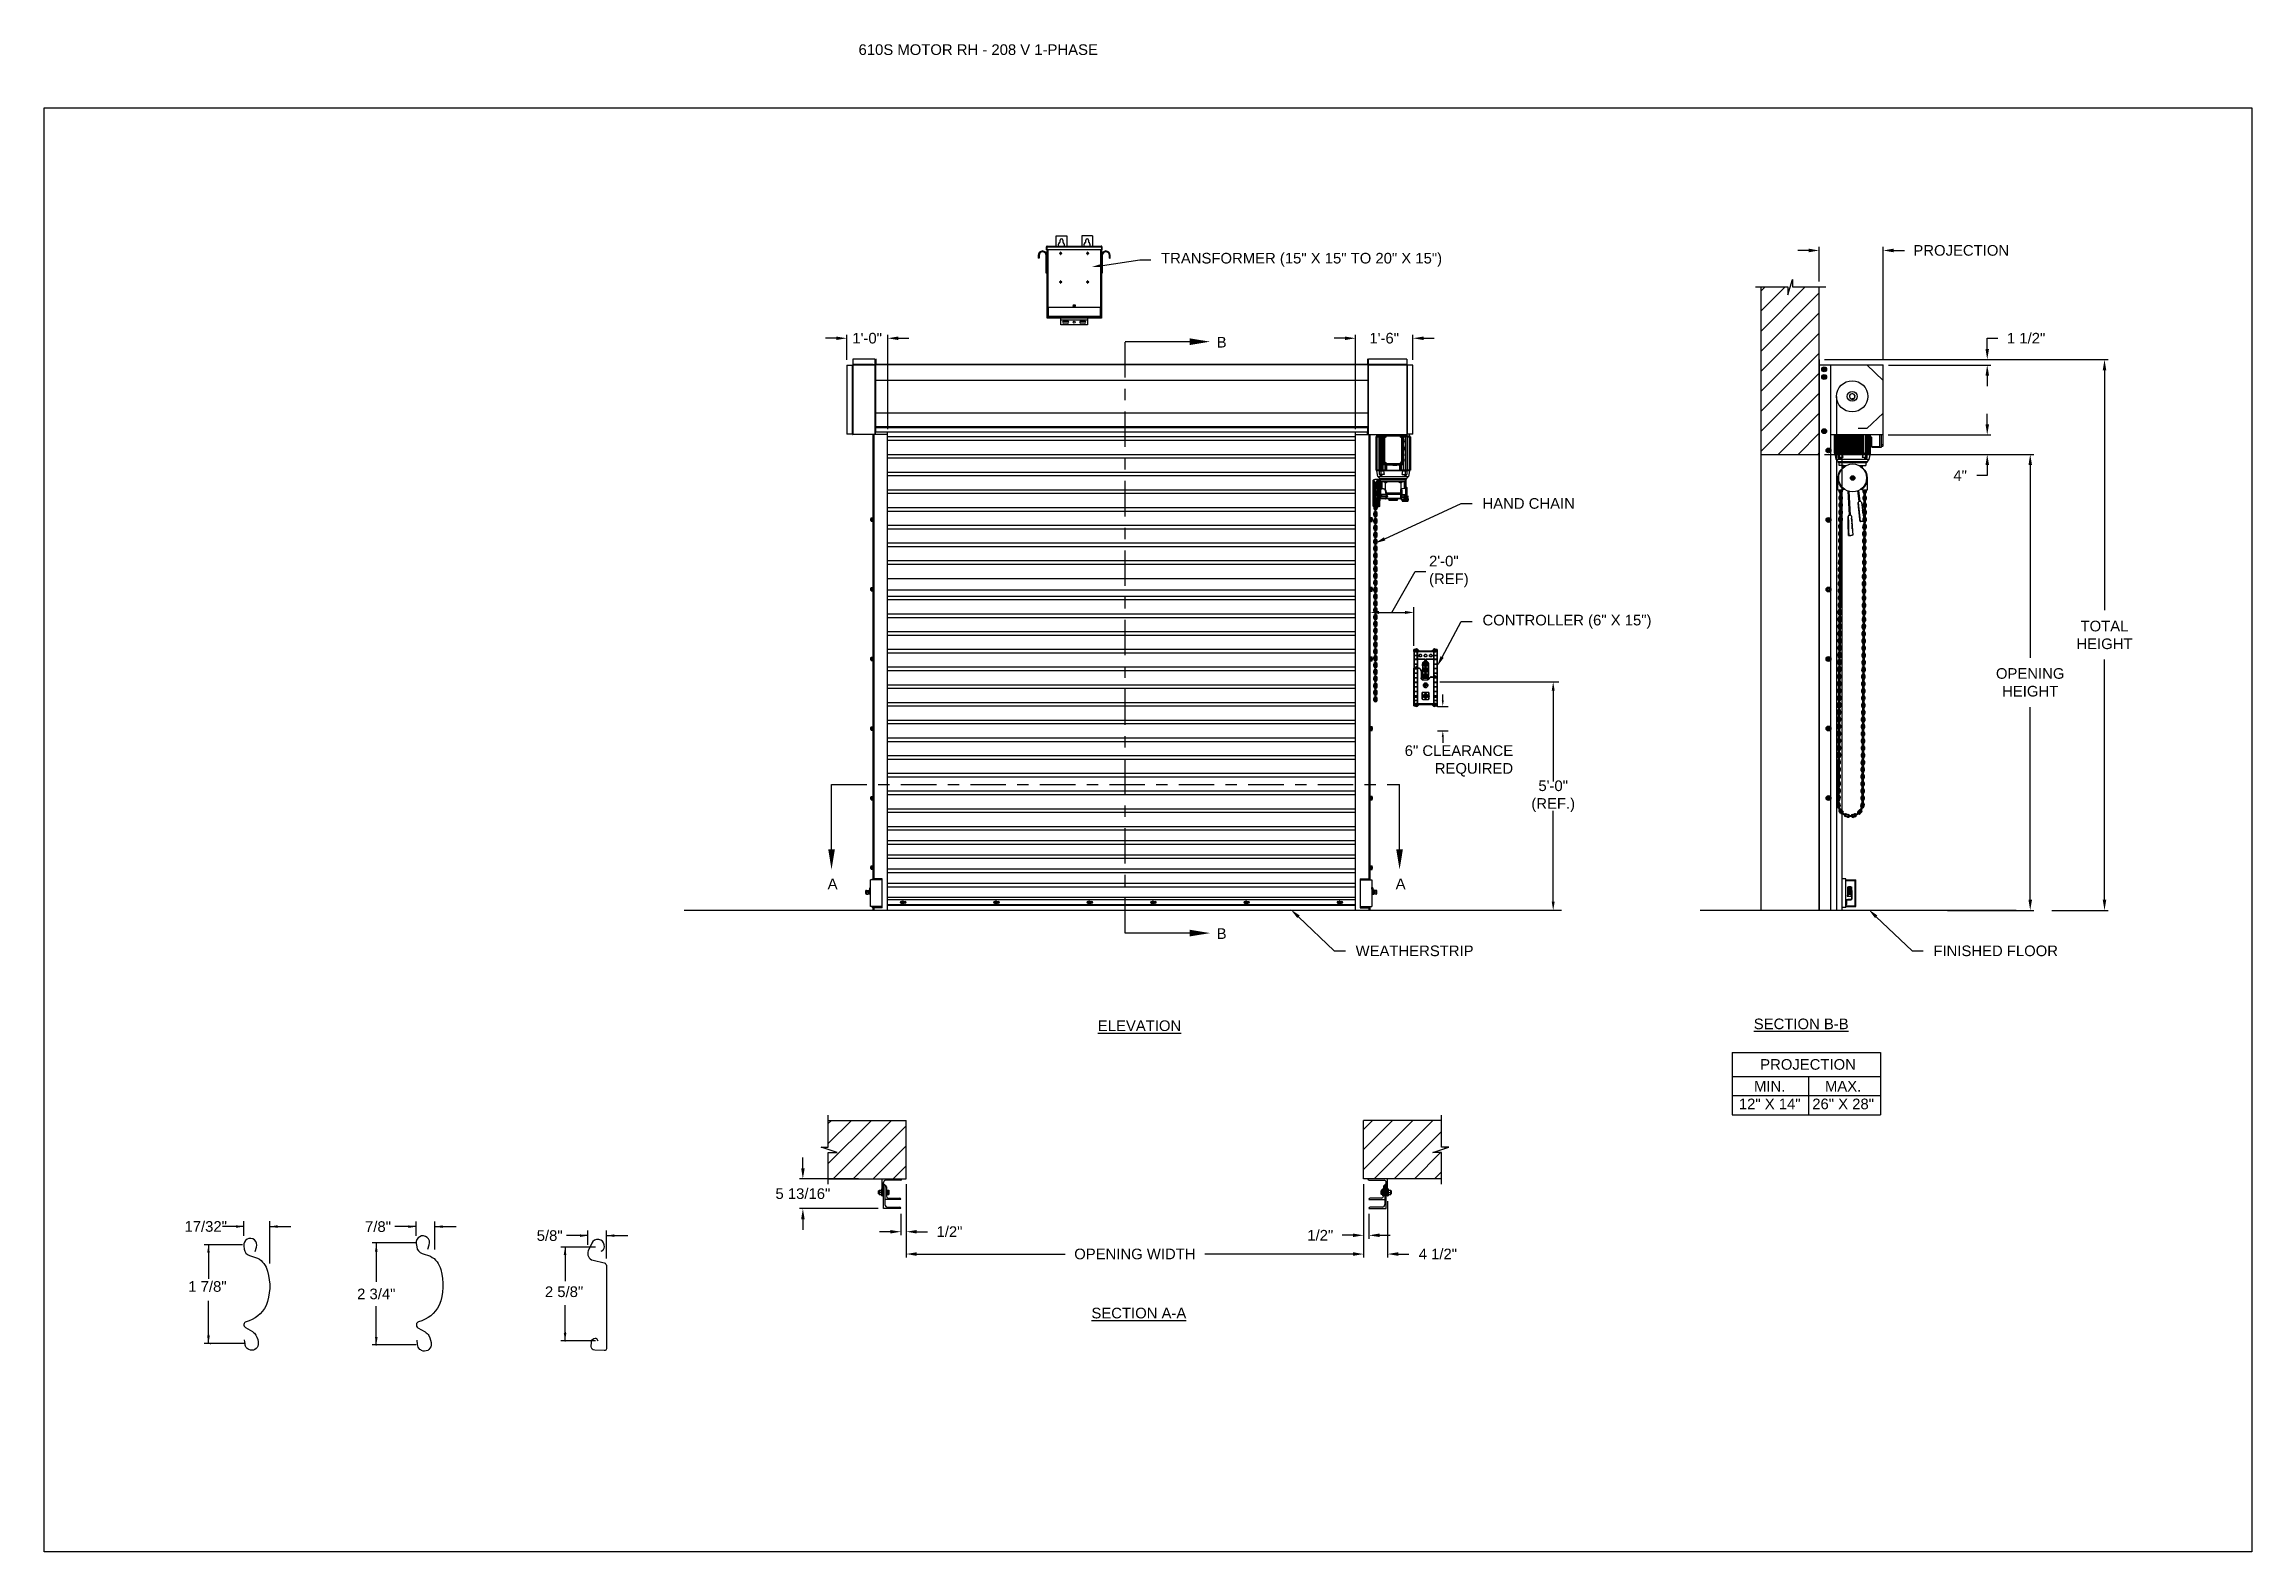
# Model space of a CAD drawing. Header units: inches. Extents: x 170 to 312, y 215 to 248.
# Drawn here: x 169.59 to 189.06, y 234.45 to 247.74 of the extents above; entities that cross this region are included whole.
import ezdxf
from ezdxf import colors
from ezdxf.entities.mleader import LeaderData, LeaderLine
from ezdxf.enums import TextEntityAlignment as Align
from ezdxf.math import Vec2, Vec3

# ---------------------------------------------------------------- set-up
doc = ezdxf.new("R2010")
doc.units = ezdxf.units.IN
doc.header["$LTSCALE"] = 0.25
doc.header["$MEASUREMENT"] = 0
doc.linetypes.add('CENTER', pattern=[2, 1.25, -0.25, 0.25, -0.25])
for name, color, linetype in [('208V 1-PHASE 60HZ VIA TRANSFORMER (190-207V RANGE)', 7, 'Continuous'), ('ANNOTATIONS', 1, 'Continuous'), ('DETAILS', 4, 'Continuous'), ('MOTOR RH', 7, 'Continuous'), ('SECTION CUTS', 6, 'CENTER')]:
    doc.layers.add(name, color=color, linetype=linetype)
doc.styles.add('ARIAL', font='arial.ttf', dxfattribs={"height": 0.09375})
doc.styles.add('ROMANS', font='Romans', dxfattribs={"height": 0.09375})
doc.styles.get("Standard").update_dxf_attribs({"font": 'romans.shx'})
doc.dimstyles.get("Standard").update_dxf_attribs({"dimscale": 60, "dimtxt": 0.0833, "dimasz": 0.0833, "dimexe": 0.0833, "dimexo": 0.04, "dimgap": 0.09, "dimtad": 0, "dimtih": 1, "dimtoh": 1, "dimdec": 4, "dimzin": 1, "dimdsep": 46, "dimlunit": 4, "dimtxsty": 'Standard', "dimcen": 0.09, "dimclrt": 150, "dimadec": 4, "dimazin": 2, "dimtfac": 1, "dimtdec": 0, "dimtofl": 0, "dimtmove": 0, "dimatfit": 3, "dimfxl": 1, "dimtolj": 1, "dimtzin": 0, "dimlwd": -1, "dimlwe": -1, "dimarcsym": 1})
doc.dimstyles.new('STANDARD$0', dxfattribs={"dimtxt": 0.09375, "dimasz": 0.09375, "dimexe": 0.03125, "dimexo": 0.046875, "dimgap": 0.09, "dimtad": 0, "dimtih": 1, "dimtoh": 1, "dimdec": 4, "dimzin": 0, "dimdsep": 46, "dimtxsty": 'ARIAL', "dimcen": 0.09, "dimadec": 0, "dimazin": 0, "dimtfac": 1, "dimtdec": 4, "dimtofl": 0, "dimtmove": 0, "dimatfit": 1, "dimfxl": 1, "dimtolj": 1, "dimtzin": 0, "dimarcsym": 0})
pattern_1 = [(45, (-1.9832, -13.09525), (-0.08838835, 0.08838835), [])]

msp = doc.modelspace()

# ---------------------------------------------------------------- texts
at = {"layer": 'ANNOTATIONS', "style": 'ARIAL'}
for s, p in [('1 7/8"', (170.86006, 236.74008)), ('2 5/8"', (174.00506, 236.69369))]:
    msp.add_text(s, height=0.09375, dxfattribs=at).set_placement(p)
msp.add_text('2 3/4"', height=0.09375, dxfattribs=at).set_placement((172.51789, 236.72135), align=Align.MIDDLE_CENTER)
at = {"layer": 'ANNOTATIONS', "insert": (176.77122, 247.74099), "char_height": 0.09375, "width": 6.6097632, "attachment_point": 1, "line_spacing_factor": 0.86134, "style": 'ARIAL'}
msp.add_mtext('610S MOTOR RH - 208 V 1-PHASE', dxfattribs=at)
at = {"layer": 'ANNOTATIONS', "char_height": 0.09375, "style": 'ARIAL'}
for s, insert, attachment_point in [('2\'-0"\\P(REF)', (181.80248, 243.09185), 4), ('6" CLEARANCE\\PREQUIRED', (182.54406, 241.42127), 6), ('5\'-0"\\P(REF.)', (182.89726, 241.11038), 5), ('17/32"', (171.01361, 237.31561), 5), ('7/8"', (172.53315, 237.3145), 5), ('\\A1;5/8"', (174.04705, 237.2352), 5)]:
    msp.add_mtext(s, dxfattribs=dict(at, insert=insert, attachment_point=attachment_point))
at = {"layer": 'ANNOTATIONS', "char_height": 0.09375, "attachment_point": 2, "style": 'ARIAL'}
for s, insert, width in [('{\\LELEVATION}', (179.24914, 239.13353), 3.0834986), ('{\\LSECTION B-B}', (185.08463, 239.1495), 1.3823677), ('{\\LSECTION A-A}', (179.24323, 236.59935), 1.3823677)]:
    msp.add_mtext(s, dxfattribs=dict(at, insert=insert, width=width))
for s, width, insert in [('PROJECTION ', 1.7594917, (185.14481, 238.79205)), ('MIN.\\P12" X 14" ', 0.6711642, (184.80668, 238.60006)), ('MAX.\\P26" X 28"', 0.6567117, (185.45411, 238.60006))]:
    msp.add_mtext_dynamic_manual_height_columns(s, width=width, gutter_width=1.36268, heights=[0], dxfattribs=dict(at, insert=insert))
at = {"layer": 'SECTION CUTS', "style": 'ARIAL'}
for s, p in [('B', (179.92979, 245.06692)), ('A', (176.49849, 240.29047)), ('A', (181.50802, 240.29047)), ('B', (179.92979, 239.85164))]:
    msp.add_text(s, height=0.09375, dxfattribs=at).set_placement(p)

# ---------------------------------------------------------------- blocks, each defined once
blk = doc.blocks.new('*D14')
at = {"layer": 'ANNOTATIONS', "color": 0, "lineweight": -2, "transparency": 16777216}
for p, q in [((176.28, 237.829), (176.28, 237.923)), ((176.77, 237.736), (176.249, 237.736)), ((176.945, 237.474), (176.249, 237.474)), ((176.28, 237.38), (176.28, 237.287))]:
    blk.add_line(p, q, dxfattribs=at)
at = {"layer": 'ANNOTATIONS', "color": 0, "transparency": 16777216}
for points in [[(176.265, 237.829), (176.296, 237.829), (176.28, 237.736)], [(176.265, 237.38), (176.296, 237.38), (176.28, 237.474)]]:
    blk.add_solid(points, dxfattribs=at)
at = {"layer": 'defpoints', "color": 0, "transparency": 16777216}
for p in [(176.817, 237.736), (176.28, 237.474), (176.992, 237.474)]:
    blk.add_point(p, dxfattribs=at)
at = {"layer": 'ANNOTATIONS', "color": 0, "transparency": 16777216, "insert": (176.28, 237.605), "char_height": 0.09375, "attachment_point": 5, "style": 'ARIAL'}
blk.add_mtext('\\A1;5 13/16"', dxfattribs=at)
blk = doc.blocks.new('*D15')
at = {"layer": 'ANNOTATIONS', "color": 0, "lineweight": -2, "transparency": 16777216}
for p, q in [((181.225, 237.689), (181.225, 237.207)), ((181.272, 237.427), (181.272, 237.207)), ((181.131, 237.238), (181.037, 237.238)), ((181.366, 237.238), (181.459, 237.238))]:
    blk.add_line(p, q, dxfattribs=at)
at = {"layer": 'ANNOTATIONS', "color": 0, "transparency": 16777216}
for points in [[(181.131, 237.254), (181.131, 237.223), (181.225, 237.238)], [(181.366, 237.254), (181.366, 237.223), (181.272, 237.238)]]:
    blk.add_solid(points, dxfattribs=at)
at = {"layer": 'defpoints', "color": 0, "transparency": 16777216}
for p in [(181.225, 237.736), (181.272, 237.474), (181.272, 237.238)]:
    blk.add_point(p, dxfattribs=at)
at = {"layer": 'ANNOTATIONS', "color": 0, "transparency": 16777216, "insert": (180.843, 237.238), "char_height": 0.0938, "attachment_point": 5, "style": 'ARIAL'}
blk.add_mtext('\\A1;1/2"', dxfattribs=at)
blk = doc.blocks.new('*D16')
at = {"layer": 'ANNOTATIONS', "color": 0, "lineweight": -2, "transparency": 16777216}
for p, q in [((177.192, 237.689), (177.192, 237.238)), ((177.145, 237.427), (177.145, 237.238)), ((177.051, 237.27), (176.957, 237.27)), ((177.285, 237.27), (177.379, 237.27))]:
    blk.add_line(p, q, dxfattribs=at)
at = {"layer": 'ANNOTATIONS', "color": 0, "transparency": 16777216}
for points in [[(177.051, 237.285), (177.051, 237.254), (177.145, 237.27)], [(177.285, 237.285), (177.285, 237.254), (177.192, 237.27)]]:
    blk.add_solid(points, dxfattribs=at)
at = {"layer": 'defpoints', "color": 0, "transparency": 16777216}
for p in [(177.192, 237.736), (177.145, 237.474), (177.145, 237.27)]:
    blk.add_point(p, dxfattribs=at)
at = {"layer": 'ANNOTATIONS', "color": 0, "transparency": 16777216, "insert": (177.573, 237.27), "char_height": 0.0938, "attachment_point": 5, "style": 'ARIAL'}
blk.add_mtext('\\A1;1/2"', dxfattribs=at)
blk = doc.blocks.new('*D17')
at = {"layer": 'ANNOTATIONS', "color": 0, "lineweight": -2, "transparency": 16777216}
for p, q in [((181.06, 245.149), (180.967, 245.149)), ((181.154, 244.347), (181.154, 245.18)), ((181.66, 244.959), (181.66, 245.18)), ((181.754, 245.149), (181.847, 245.149))]:
    blk.add_line(p, q, dxfattribs=at)
at = {"layer": 'ANNOTATIONS', "color": 0, "transparency": 16777216}
for points in [[(181.06, 245.164), (181.06, 245.133), (181.154, 245.149)], [(181.754, 245.164), (181.754, 245.133), (181.66, 245.149)]]:
    blk.add_solid(points, dxfattribs=at)
at = {"layer": 'defpoints', "color": 0, "transparency": 16777216}
for p in [(181.66, 245.149), (181.66, 244.912), (181.154, 244.3)]:
    blk.add_point(p, dxfattribs=at)
at = {"layer": 'ANNOTATIONS', "color": 0, "transparency": 16777216, "insert": (181.407, 245.149), "char_height": 0.0938, "attachment_point": 5, "style": 'ARIAL'}
blk.add_mtext('\\A1;1\'-6"', dxfattribs=at)
blk = doc.blocks.new('*D18')
at = {"layer": 'ANNOTATIONS', "color": 0, "lineweight": -2, "transparency": 16777216}
for p, q in [((176.574, 245.149), (176.48, 245.149)), ((176.667, 244.959), (176.667, 245.18)), ((177.028, 244.347), (177.028, 245.18)), ((177.121, 245.149), (177.215, 245.149))]:
    blk.add_line(p, q, dxfattribs=at)
at = {"layer": 'ANNOTATIONS', "color": 0, "transparency": 16777216}
for points in [[(176.574, 245.164), (176.574, 245.133), (176.667, 245.149)], [(177.121, 245.164), (177.121, 245.133), (177.028, 245.149)]]:
    blk.add_solid(points, dxfattribs=at)
at = {"layer": 'defpoints', "color": 0, "transparency": 16777216}
for p in [(177.028, 245.149), (176.667, 244.913), (177.028, 244.3)]:
    blk.add_point(p, dxfattribs=at)
at = {"layer": 'ANNOTATIONS', "color": 0, "transparency": 16777216, "insert": (176.847, 245.149), "char_height": 0.0938, "attachment_point": 5, "style": 'ARIAL'}
blk.add_mtext('\\A1;1\'-0"', dxfattribs=at)
blk = doc.blocks.new('*D19')
at = {"layer": 'ANNOTATIONS', "color": 0, "lineweight": -2, "transparency": 16777216}
for p, q in [((181.225, 237.689), (181.225, 237.042)), ((181.437, 237.539), (181.437, 237.042)), ((181.131, 237.073), (181.037, 237.073)), ((181.531, 237.073), (181.625, 237.073))]:
    blk.add_line(p, q, dxfattribs=at)
at = {"layer": 'ANNOTATIONS', "color": 0, "transparency": 16777216}
for points in [[(181.131, 237.089), (181.131, 237.057), (181.225, 237.073)], [(181.531, 237.089), (181.531, 237.057), (181.437, 237.073)]]:
    blk.add_solid(points, dxfattribs=at)
at = {"layer": 'defpoints', "color": 0, "transparency": 16777216}
for p in [(181.225, 237.736), (181.437, 237.586), (181.437, 237.073)]:
    blk.add_point(p, dxfattribs=at)
at = {"layer": 'ANNOTATIONS', "color": 0, "transparency": 16777216, "insert": (181.88, 237.073), "char_height": 0.0938, "attachment_point": 5, "style": 'ARIAL'}
blk.add_mtext('\\A1;4 1/2"', dxfattribs=at)
blk = doc.blocks.new('*D20')
at = {"layer": 'ANNOTATIONS', "color": 0, "lineweight": -2, "transparency": 16777216}
for p, q in [((177.192, 237.689), (177.192, 237.042)), ((181.225, 237.689), (181.225, 237.042)), ((177.285, 237.073), (178.592, 237.073)), ((181.131, 237.073), (179.825, 237.073))]:
    blk.add_line(p, q, dxfattribs=at)
at = {"layer": 'ANNOTATIONS', "color": 0, "transparency": 16777216}
for points in [[(177.285, 237.089), (177.285, 237.057), (177.192, 237.073)], [(181.131, 237.089), (181.131, 237.057), (181.225, 237.073)]]:
    blk.add_solid(points, dxfattribs=at)
at = {"layer": 'defpoints', "color": 0, "transparency": 16777216}
for p in [(177.192, 237.736), (181.225, 237.736), (181.225, 237.073)]:
    blk.add_point(p, dxfattribs=at)
at = {"layer": 'ANNOTATIONS', "color": 0, "transparency": 16777216, "insert": (179.208, 237.073), "char_height": 0.09375, "attachment_point": 5, "style": 'ARIAL'}
blk.add_mtext('\\A1;OPENING WIDTH', dxfattribs=at)
blk = doc.blocks.new('*D21')
at = {"layer": 'ANNOTATIONS', "color": 0, "lineweight": -2, "transparency": 16777216}
for p, q in [((185.149, 245.923), (185.055, 245.923)), ((185.243, 245.649), (185.243, 245.954)), ((185.807, 244.96), (185.807, 245.954)), ((185.9, 245.923), (185.994, 245.923))]:
    blk.add_line(p, q, dxfattribs=at)
at = {"layer": 'ANNOTATIONS', "color": 0, "transparency": 16777216}
for points in [[(185.149, 245.939), (185.149, 245.907), (185.243, 245.923)], [(185.9, 245.939), (185.9, 245.907), (185.807, 245.923)]]:
    blk.add_solid(points, dxfattribs=at)
at = {"layer": 'defpoints', "color": 0, "transparency": 16777216}
for p in [(185.807, 245.923), (185.243, 245.602), (185.807, 244.913)]:
    blk.add_point(p, dxfattribs=at)
at = {"layer": 'ANNOTATIONS', "color": 0, "transparency": 16777216, "insert": (186.496, 245.923), "char_height": 0.09375, "attachment_point": 5, "style": 'ARIAL'}
blk.add_mtext('\\A1;PROJECTION ', dxfattribs=at)
blk = doc.blocks.new('*D22')
at = {"layer": 'ANNOTATIONS', "color": 0, "lineweight": -2, "transparency": 16777216}
for p, q in [((185.29, 244.125), (187.136, 244.125)), ((187.104, 244.031), (187.104, 242.332)), ((187.104, 240.197), (187.104, 241.897)), ((186.374, 240.103), (187.136, 240.103))]:
    blk.add_line(p, q, dxfattribs=at)
at = {"layer": 'ANNOTATIONS', "color": 0, "transparency": 16777216}
for points in [[(187.089, 244.031), (187.12, 244.031), (187.104, 244.125)], [(187.089, 240.197), (187.12, 240.197), (187.104, 240.103)]]:
    blk.add_solid(points, dxfattribs=at)
at = {"layer": 'defpoints', "color": 0, "transparency": 16777216}
for p in [(185.243, 244.125), (186.327, 240.103), (187.104, 240.103)]:
    blk.add_point(p, dxfattribs=at)
at = {"layer": 'ANNOTATIONS', "color": 0, "transparency": 16777216, "insert": (187.104, 242.114), "char_height": 0.09375, "attachment_point": 5, "style": 'ARIAL'}
blk.add_mtext('\\A1;OPENING\\PHEIGHT', dxfattribs=at)
blk = doc.blocks.new('*D23')
at = {"layer": 'ANNOTATIONS', "color": 0, "lineweight": -2, "transparency": 16777216}
for p, q in [((185.29, 244.961), (187.791, 244.961)), ((187.759, 244.867), (187.759, 242.75)), ((187.759, 240.197), (187.759, 242.315)), ((187.294, 240.103), (187.791, 240.103))]:
    blk.add_line(p, q, dxfattribs=at)
at = {"layer": 'ANNOTATIONS', "color": 0, "transparency": 16777216}
for points in [[(187.744, 244.867), (187.775, 244.867), (187.759, 244.961)], [(187.744, 240.197), (187.775, 240.197), (187.759, 240.103)]]:
    blk.add_solid(points, dxfattribs=at)
at = {"layer": 'defpoints', "color": 0, "transparency": 16777216}
for p in [(185.243, 244.961), (187.247, 240.103), (187.759, 240.103)]:
    blk.add_point(p, dxfattribs=at)
at = {"layer": 'ANNOTATIONS', "color": 0, "transparency": 16777216, "insert": (187.759, 242.532), "char_height": 0.0938, "attachment_point": 5, "style": 'ARIAL'}
blk.add_mtext('\\A1;TOTAL\\PHEIGHT', dxfattribs=at)
blk = doc.blocks.new('*D24')
at = {"layer": 'ANNOTATIONS', "color": 0, "lineweight": -2, "transparency": 16777216}
for p, q in [((186.725, 244.39), (186.725, 244.483)), ((185.851, 244.296), (186.757, 244.296)), ((185.851, 244.125), (186.757, 244.125)), ((186.725, 244.031), (186.725, 243.938)), ((186.725, 243.938), (186.632, 243.938))]:
    blk.add_line(p, q, dxfattribs=at)
at = {"layer": 'ANNOTATIONS', "color": 0, "transparency": 16777216}
for points in [[(186.71, 244.39), (186.741, 244.39), (186.725, 244.296)], [(186.71, 244.031), (186.741, 244.031), (186.725, 244.125)]]:
    blk.add_solid(points, dxfattribs=at)
at = {"layer": 'defpoints', "color": 0, "transparency": 16777216}
for p in [(185.805, 244.296), (185.805, 244.125), (186.725, 244.125)]:
    blk.add_point(p, dxfattribs=at)
at = {"layer": 'ANNOTATIONS', "color": 0, "transparency": 16777216, "insert": (186.486, 243.938), "char_height": 0.0938, "attachment_point": 5, "style": 'ARIAL'}
blk.add_mtext('\\A1;4"', dxfattribs=at)
blk = doc.blocks.new('*D25')
at = {"layer": 'ANNOTATIONS', "color": 0, "lineweight": -2, "transparency": 16777216}
for p, q in [((186.725, 245.055), (186.725, 245.149)), ((186.725, 245.149), (186.819, 245.149)), ((185.854, 244.961), (186.757, 244.961)), ((185.854, 244.913), (186.757, 244.913)), ((186.725, 244.82), (186.725, 244.726))]:
    blk.add_line(p, q, dxfattribs=at)
at = {"layer": 'ANNOTATIONS', "color": 0, "transparency": 16777216}
for points in [[(186.71, 245.055), (186.741, 245.055), (186.725, 244.961)], [(186.71, 244.82), (186.741, 244.82), (186.725, 244.913)]]:
    blk.add_solid(points, dxfattribs=at)
at = {"layer": 'defpoints', "color": 0, "transparency": 16777216}
for p in [(185.807, 244.961), (186.725, 244.961), (185.807, 244.913)]:
    blk.add_point(p, dxfattribs=at)
at = {"layer": 'ANNOTATIONS', "color": 0, "transparency": 16777216, "insert": (187.068, 245.149), "char_height": 0.0938, "attachment_point": 5, "style": 'ARIAL'}
blk.add_mtext('\\A1;1 1/2"', dxfattribs=at)

# ---------------------------------------------------------------- dimensions: what is measured, and where the dimension line sits
at = {"layer": 'ANNOTATIONS'}
dim = msp.add_linear_dim(base=(185.80671, 245.92298), p1=(185.24283, 245.60178), p2=(185.80671, 244.91339), text='PROJECTION ', dimstyle='STANDARD$0', dxfattribs=at)
dim.commit()
dim.dimension.update_dxf_attribs({"geometry": '*D21', "text_midpoint": (186.49582, 245.92298)})
for base, p1, p2, text, picture, middle in [((177.02755, 245.14882), (176.66735, 244.91253), (177.02755, 244.3), '1\'-0"', '*D18', (176.84745, 245.14882)), ((181.65999, 245.14882), (181.15405, 244.3), (181.65999, 244.91215), '1\'-6"', '*D17', (181.40702, 245.14882)), ((181.27179, 237.23838), (181.22492, 237.73574), (181.27179, 237.47405), '1/2"', '*D15', (180.84334, 237.23838)), ((181.43742, 237.07293), (181.22492, 237.73574), (181.43742, 237.58574), '4 1/2"', '*D19', (181.87991, 237.07293))]:
    dim = msp.add_linear_dim(base=base, p1=p1, p2=p2, text=text, dimstyle='STANDARD$0', dxfattribs=at)
    dim.commit()
    dim.dimension.update_dxf_attribs({"geometry": picture, "text_midpoint": middle, "dimtype": 160})
for base, p1, p2, text, picture, middle in [((186.72538, 244.96103), (185.80671, 244.91339), (185.80671, 244.96103), '1 1/2"', '*D25', (187.06782, 245.14853)), ((187.75941, 240.10342), (185.24283, 244.96103), (187.24736, 240.10342), 'TOTAL\\PHEIGHT', '*D23', (187.75941, 242.53223)), ((186.72538, 244.12505), (185.80458, 244.29598), (185.80458, 244.12505), '4"', '*D24', (186.48587, 243.93755)), ((187.10442, 240.10342), (185.24283, 244.12505), (186.32702, 240.10342), 'OPENING\\PHEIGHT', '*D22', (187.10442, 242.11424))]:
    dim = msp.add_linear_dim(base=base, p1=p1, p2=p2, angle=90, text=text, dimstyle='STANDARD$0', dxfattribs=at)
    dim.commit()
    dim.dimension.update_dxf_attribs({"geometry": picture, "text_midpoint": middle})
for base, p1, p2, angle, text, picture, middle in [((176.28024, 237.47405), (176.81658, 237.73573), (176.99158, 237.47405), 90, '5 13/16"', '*D14', (176.28024, 237.60489)), ((177.14471, 237.26963), (177.19158, 237.73574), (177.14471, 237.47405), 180, '1/2"', '*D16', (177.57316, 237.26963))]:
    dim = msp.add_linear_dim(base=base, p1=p1, p2=p2, angle=angle, text=text, dimstyle='STANDARD$0', dxfattribs=at)
    dim.commit()
    dim.dimension.update_dxf_attribs({"geometry": picture, "text_midpoint": middle, "dimtype": 160})
dim = msp.add_aligned_dim(p1=(177.19158, 237.73574), p2=(181.22492, 237.73574), distance=-0.6628, text='OPENING WIDTH', dimstyle='STANDARD$0', dxfattribs=at)
dim.commit()
dim.dimension.update_dxf_attribs({"geometry": '*D20', "text_midpoint": (179.20825, 237.07293)})

# ---------------------------------------------------------------- hatches: boundary and pattern name
at = {"layer": 'MOTOR RH'}
h = msp.add_hatch(dxfattribs=at)
h.set_pattern_fill('ANSI31', color=256, style=0)
h.set_pattern_definition(pattern_1)
h.paths.add_polyline_path([(184.72721, 244.12505), (185.24283, 244.12505), (185.24283, 245.60178), (185.00634, 245.60178), (185.00634, 245.66644), (184.96792, 245.53308), (184.96792, 245.60178), (184.72721, 245.60178)])
h = msp.add_hatch(dxfattribs=at)
h.set_pattern_fill('ANSI31', color=256, style=0)
h.set_pattern_definition(pattern_1)
h.paths.add_polyline_path([(177.19158, 238.25136), (176.50408, 238.25136), (176.50408, 238.01416), (176.43998, 238.01416), (176.58205, 237.96726), (176.50408, 237.96726), (176.50408, 237.73574), (177.19158, 237.73574), (177.19158, 237.89824)])
h = msp.add_hatch(dxfattribs=at)
h.set_pattern_fill('ANSI31', color=256, style=0)
h.set_pattern_definition(pattern_1)
h.paths.add_polyline_path([(181.97652, 238.01416), (181.91242, 238.01416), (181.91242, 238.25136), (181.22492, 238.25136), (181.22492, 237.73574), (181.24309, 237.73574), (181.91242, 237.73574), (181.91242, 237.96726), (181.83445, 237.96726)])

# ---------------------------------------------------------------- linework, layer by layer
at = {"layer": '208V 1-PHASE 60HZ VIA TRANSFORMER (190-207V RANGE)'}
for p, q in [((178.42915, 245.95616), (178.43214, 245.95616)), ((178.42915, 245.92907), (178.42915, 245.95616)), ((178.43214, 245.92907), (178.42915, 245.92907)), ((178.43214, 245.95616), (178.43214, 245.92907)), ((178.43258, 245.95616), (178.91407, 245.95616)), ((178.43258, 245.95616), (178.43258, 245.92907)), ((178.91407, 245.92907), (178.43258, 245.92907)), ((178.43309, 245.95794), (178.43309, 245.95839)), ((178.43309, 245.32647), (178.43309, 245.92907)), ((178.43526, 245.96227), (178.91139, 245.96227)), ((178.4392, 245.92907), (178.4392, 245.42022)), ((178.51317, 246.05303), (178.60692, 246.05303)), ((178.51317, 245.96227), (178.51317, 246.05303)), ((178.54833, 245.99571), (178.54833, 246.01397)), ((178.55269, 245.90701), (178.55269, 245.89828)), ((178.55568, 245.90701), (178.55269, 245.90701)), ((178.55568, 245.89828), (178.55568, 245.90701)), ((178.57176, 246.01397), (178.57176, 245.99571)), ((178.60692, 246.05303), (178.60692, 245.96227)), ((178.83348, 246.05303), (178.73973, 246.05303)), ((178.73973, 246.05303), (178.73973, 245.96227)), ((178.77489, 245.99571), (178.77489, 246.01397)), ((178.79396, 245.90701), (178.79097, 245.90701)), ((178.79097, 245.90701), (178.79097, 245.89828)), ((178.79396, 245.89828), (178.79396, 245.90701)), ((178.79833, 246.01397), (178.79833, 245.99571)), ((178.83348, 246.05303), (178.83348, 245.96227)), ((178.90745, 245.42022), (178.90745, 245.92907)), ((178.91356, 245.95839), (178.91356, 245.95794)), ((178.91356, 245.92907), (178.91356, 245.32647)), ((178.91407, 245.95616), (178.91407, 245.92907)), ((178.9175, 245.95616), (178.91451, 245.95616)), ((178.91451, 245.95616), (178.91451, 245.92907)), ((178.91451, 245.92907), (178.9175, 245.92907)), ((178.9175, 245.95616), (178.9175, 245.92907)), ((178.36307, 245.8796), (178.35559, 245.8796)), ((178.35559, 245.8796), (178.35559, 245.85585)), ((178.36307, 245.85585), (178.35559, 245.85585)), ((178.36307, 245.8796), (178.36307, 245.85585)), ((178.42562, 245.72303), (178.42562, 245.8796)), ((178.42562, 245.8796), (178.43309, 245.8796)), ((178.43309, 245.72303), (178.42562, 245.72303)), ((178.55269, 245.89828), (178.54396, 245.89828)), ((178.54396, 245.89828), (178.54396, 245.89529)), ((178.54396, 245.89529), (178.55269, 245.89529)), ((178.55269, 245.89529), (178.55269, 245.88656)), ((178.55269, 245.88656), (178.55568, 245.88656)), ((178.56441, 245.89828), (178.55568, 245.89828)), ((178.55568, 245.88656), (178.55568, 245.89529)), ((178.55568, 245.89529), (178.56441, 245.89529)), ((178.56441, 245.89529), (178.56441, 245.89828)), ((178.79097, 245.89828), (178.78224, 245.89828)), ((178.78224, 245.89828), (178.78224, 245.89529)), ((178.78224, 245.89529), (178.79097, 245.89529)), ((178.79097, 245.89529), (178.79097, 245.88656)), ((178.79097, 245.88656), (178.79396, 245.88656)), ((178.80269, 245.89828), (178.79396, 245.89828)), ((178.79396, 245.89529), (178.80269, 245.89529)), ((178.79396, 245.88656), (178.79396, 245.89529)), ((178.80269, 245.89529), (178.80269, 245.89828)), ((178.92103, 245.8796), (178.91356, 245.8796)), ((178.91356, 245.72303), (178.92103, 245.72303)), ((178.92103, 245.8796), (178.92103, 245.72303)), ((178.98358, 245.8796), (178.99106, 245.8796)), ((178.98358, 245.85585), (178.98358, 245.8796)), ((178.98358, 245.85585), (178.99106, 245.85585)), ((178.99106, 245.85585), (178.99106, 245.8796)), ((178.55269, 245.64765), (178.54396, 245.64765)), ((178.54396, 245.64765), (178.54396, 245.64467)), ((178.54396, 245.64467), (178.55269, 245.64467)), ((178.55568, 245.65638), (178.55269, 245.65638)), ((178.55269, 245.65638), (178.55269, 245.64765)), ((178.55269, 245.64467), (178.55269, 245.63593)), ((178.55269, 245.63593), (178.55568, 245.63593)), ((178.55568, 245.64765), (178.55568, 245.65638)), ((178.56441, 245.64765), (178.55568, 245.64765)), ((178.55568, 245.63593), (178.55568, 245.64467)), ((178.55568, 245.64467), (178.56441, 245.64467)), ((178.56441, 245.64467), (178.56441, 245.64765)), ((178.79097, 245.64765), (178.78224, 245.64765)), ((178.78224, 245.64765), (178.78224, 245.64467)), ((178.78224, 245.64467), (178.79097, 245.64467)), ((178.79097, 245.65638), (178.79097, 245.64765)), ((178.79396, 245.65638), (178.79097, 245.65638)), ((178.79097, 245.64467), (178.79097, 245.63593)), ((178.79097, 245.63593), (178.79396, 245.63593)), ((178.79396, 245.64765), (178.79396, 245.65638)), ((178.80269, 245.64765), (178.79396, 245.64765)), ((178.79396, 245.63593), (178.79396, 245.64467)), ((178.79396, 245.64467), (178.80269, 245.64467)), ((178.80269, 245.64467), (178.80269, 245.64765)), ((178.91356, 245.42022), (178.43309, 245.42022)), ((178.43309, 245.3421), (178.43608, 245.3421)), ((178.91356, 245.32647), (178.43309, 245.32647)), ((178.43608, 245.42022), (178.43608, 245.32647)), ((178.43608, 245.41482), (178.43834, 245.41482)), ((178.43834, 245.42022), (178.43834, 245.34267)), ((178.43834, 245.34267), (178.90831, 245.34267)), ((178.43895, 245.33835), (178.43895, 245.3407)), ((178.4392, 245.32647), (178.4392, 245.33694)), ((178.43989, 245.33963), (178.43989, 245.33835)), ((178.44133, 245.33875), (178.44133, 245.34267)), ((178.44133, 245.33875), (178.90533, 245.33875)), ((178.44226, 245.42022), (178.44226, 245.34267)), ((178.44301, 245.33522), (178.44301, 245.33428)), ((178.44301, 245.33522), (178.90364, 245.33522)), ((178.44301, 245.33428), (178.90364, 245.33428)), ((178.46867, 245.33875), (178.46867, 245.33522)), ((178.5273, 245.33835), (178.46867, 245.33835)), ((178.50777, 245.33821), (178.50777, 245.33522)), ((178.50777, 245.33821), (178.62013, 245.33821)), ((178.5273, 245.33875), (178.5273, 245.33821)), ((178.55614, 245.26843), (178.55614, 245.32647)), ((178.56395, 245.33875), (178.56395, 245.33522)), ((178.6006, 245.33821), (178.6006, 245.33875)), ((178.74605, 245.33835), (178.6006, 245.33835)), ((178.62013, 245.33522), (178.62013, 245.33821)), ((178.67918, 245.44171), (178.66747, 245.44171)), ((178.66747, 245.42999), (178.67918, 245.42999)), ((178.72652, 245.33821), (178.72652, 245.33522)), ((178.72652, 245.33821), (178.83888, 245.33821)), ((178.74605, 245.33875), (178.74605, 245.33821)), ((178.7827, 245.33875), (178.7827, 245.33522)), ((178.79051, 245.32647), (178.79051, 245.26843)), ((178.81935, 245.33821), (178.81935, 245.33875)), ((178.87798, 245.33835), (178.81935, 245.33835)), ((178.83888, 245.33522), (178.83888, 245.33821)), ((178.87798, 245.33522), (178.87798, 245.33875)), ((178.88231, 245.33875), (178.88231, 245.33522)), ((178.88231, 245.33428), (178.88231, 245.32647)), ((178.90364, 245.33522), (178.90364, 245.33428)), ((178.90439, 245.34267), (178.90439, 245.42022)), ((178.90533, 245.34267), (178.90533, 245.33875)), ((178.90676, 245.33963), (178.90676, 245.33835)), ((178.90745, 245.33694), (178.90745, 245.32647)), ((178.9077, 245.33835), (178.9077, 245.3407)), ((178.90831, 245.34267), (178.90831, 245.42022)), ((178.90831, 245.41482), (178.91057, 245.41482)), ((178.91057, 245.32647), (178.91057, 245.42022)), ((178.91057, 245.3421), (178.91356, 245.3421)), ((178.79051, 245.30825), (178.55614, 245.30825)), ((178.79051, 245.30737), (178.55614, 245.30737)), ((178.79051, 245.26843), (178.55614, 245.26843)), ((178.57958, 245.30065), (178.61668, 245.30065)), ((178.61668, 245.28307), (178.57958, 245.28307)), ((178.72997, 245.30065), (178.76708, 245.30065)), ((178.76708, 245.28307), (178.72997, 245.28307))]:
    msp.add_line(p, q, dxfattribs=at)
for centre, radius in [((178.67333, 245.43585), 0.00586), ((178.67333, 245.29186), 0.00879)]:
    msp.add_circle(centre, radius, dxfattribs=at)
for centre, radius, start, end in [((178.39434, 245.8796), 0.03875, 0, 180), ((178.39434, 245.8796), 0.03128, 0, 180), ((178.56004, 245.971), 0.02734, 115.376934, 198.621435), ((178.56004, 246.01397), 0.01172, 0, 180), ((178.56004, 245.971), 0.02734, 341.378539, 64.623033), ((178.78661, 245.971), 0.02734, 115.376934, 198.621435), ((178.78661, 246.01397), 0.01172, 0, 180), ((178.78661, 245.971), 0.02734, 341.378539, 64.623033), ((178.95231, 245.8796), 0.03875, 0, 180), ((178.95231, 245.8796), 0.03127, 0, 180), ((178.44301, 245.33835), 0.00406, 180, 270), ((178.44301, 245.33835), 0.00313, 180, 270), ((178.66747, 245.43585), 0.00586, 90, 270), ((178.67918, 245.43585), 0.00586, 270, 90), ((178.90364, 245.33835), 0.00313, 270, 0), ((178.90364, 245.33835), 0.00406, 270, 0), ((178.57958, 245.29186), 0.00879, 90, 270), ((178.61668, 245.29186), 0.00879, 270, 90), ((178.72997, 245.29186), 0.00879, 90, 270), ((178.76708, 245.29186), 0.00879, 270, 90)]:
    msp.add_arc(centre, radius, start, end, dxfattribs=at)
for points, knots in [([(178.43526, 245.96227), (178.43446, 245.96227), (178.43366, 245.96211), (178.43218, 245.9615), (178.43151, 245.96105), (178.43037, 245.95992), (178.42992, 245.95924), (178.42931, 245.95776), (178.42915, 245.95696), (178.42915, 245.95616)], [0, 0, 0, 0, 0.25, 0.25, 0.5, 0.5, 0.75, 0.75, 1, 1, 1, 1]), ([(178.43325, 245.9585), (178.43318, 245.95846), (178.43277, 245.9582), (178.43229, 245.95737), (178.43219, 245.95656), (178.43214, 245.95616)], [0, 0, 0, 0, 0.08916382, 0.54458513, 1, 1, 1, 1]), ([(178.43258, 245.95616), (178.4328, 245.95696), (178.43303, 245.95776), (178.43347, 245.95924), (178.4337, 245.95992), (178.43414, 245.96105), (178.43437, 245.9615), (178.43482, 245.96211), (178.43504, 245.96227), (178.43526, 245.96227)], [0, 0, 0, 0, 0.25, 0.25, 0.5, 0.5, 0.75, 0.75, 1, 1, 1, 1]), ([(178.91139, 245.96227), (178.91161, 245.96227), (178.91183, 245.96211), (178.91228, 245.9615), (178.91251, 245.96105), (178.91295, 245.95992), (178.91318, 245.95924), (178.91362, 245.95776), (178.91385, 245.95696), (178.91407, 245.95616)], [0, 0, 0, 0, 0.25, 0.25, 0.5, 0.5, 0.75, 0.75, 1, 1, 1, 1]), ([(178.9175, 245.95616), (178.9175, 245.95696), (178.91734, 245.95776), (178.91673, 245.95924), (178.91628, 245.95992), (178.91514, 245.96105), (178.91447, 245.9615), (178.91299, 245.96211), (178.91219, 245.96227), (178.91139, 245.96227)], [0, 0, 0, 0, 0.25, 0.25, 0.5, 0.5, 0.75, 0.75, 1, 1, 1, 1]), ([(178.91451, 245.95616), (178.91446, 245.95656), (178.91436, 245.95737), (178.91388, 245.9582), (178.91347, 245.95846), (178.9134, 245.9585)], [0, 0, 0, 0, 0.45541487, 0.91083618, 1, 1, 1, 1]), ([(178.44226, 245.34267), (178.44175, 245.34271), (178.44124, 245.34275), (178.44029, 245.34282), (178.43985, 245.34286), (178.43912, 245.34293), (178.43883, 245.34297), (178.43844, 245.34304), (178.43834, 245.34308), (178.43834, 245.34311)], [0, 0, 0, 0, 0.25, 0.25, 0.5, 0.5, 0.75, 0.75, 1, 1, 1, 1]), ([(178.43834, 245.34267), (178.4384, 245.34216), (178.43851, 245.34112), (178.43943, 245.33985), (178.44043, 245.33907), (178.44113, 245.33896), (178.44133, 245.33893)], [0, 0, 0, 0, 0.29622272, 0.59244447, 0.88866621, 1, 1, 1, 1]), ([(178.90831, 245.34311), (178.90831, 245.34308), (178.90821, 245.34304), (178.90782, 245.34297), (178.90753, 245.34293), (178.9068, 245.34286), (178.90636, 245.34282), (178.90542, 245.34275), (178.9049, 245.34271), (178.90439, 245.34267)], [0, 0, 0, 0, 0.25, 0.25, 0.5, 0.5, 0.75, 0.75, 1, 1, 1, 1]), ([(178.90533, 245.33893), (178.90552, 245.33896), (178.90622, 245.33907), (178.90722, 245.33985), (178.90814, 245.34112), (178.90825, 245.34216), (178.90831, 245.34267)], [0, 0, 0, 0, 0.11133379, 0.40755553, 0.70377728, 1, 1, 1, 1])]:
    msp.add_open_spline(points, degree=3, knots=knots, dxfattribs=at)
at = {"layer": 'ANNOTATIONS'}
for p, q in [((181.3596, 242.73092), (181.59164, 242.73092)), ((181.66931, 242.43625), (181.66931, 242.77806)), ((181.89741, 242.11772), (182.94836, 242.11772)), ((182.89726, 242.04006), (182.89726, 241.23964)), ((181.87643, 241.90233), (181.9707, 241.90233)), ((181.92356, 241.95547), (181.92356, 242.00861)), ((181.87643, 241.68703), (181.9707, 241.68703)), ((181.92356, 241.63389), (181.92356, 241.58075)), ((182.89726, 240.18109), (182.89726, 240.98112)), ((184.47611, 238.85148), (184.47611, 238.30011)), ((184.47611, 238.85148), (185.78388, 238.85148)), ((185.78388, 238.85148), (185.78388, 238.30011)), ((184.47611, 238.64001), (185.78388, 238.64001)), ((185.14897, 238.64001), (185.14897, 238.30011)), ((184.47611, 238.47006), (185.78388, 238.47006)), ((184.47611, 238.30011), (185.78388, 238.30011)), ((171.35047, 237.23385), (171.35047, 237.36248)), ((171.57784, 236.98831), (171.57784, 237.36248)), ((172.87001, 237.23275), (172.87001, 237.36138)), ((173.03453, 237.11439), (173.03453, 237.36138)), ((171.33693, 237.15454), (170.99943, 237.15454)), ((171.03791, 237.15454), (171.03791, 236.85297)), ((171.35047, 237.31561), (171.16297, 237.31561)), ((171.57784, 237.31561), (171.76534, 237.31561)), ((172.86918, 237.17137), (172.48125, 237.17137)), ((172.51789, 237.17137), (172.51789, 236.82835)), ((172.87001, 237.3145), (172.68251, 237.3145)), ((173.03453, 237.3145), (173.22203, 237.3145)), ((174.38391, 237.2352), (174.19641, 237.2352)), ((174.38391, 237.15345), (174.38391, 237.28207)), ((174.54842, 237.03509), (174.54842, 237.28207)), ((174.54842, 237.2352), (174.73592, 237.2352)), ((174.45223, 237.13477), (174.14443, 237.13477)), ((174.18291, 237.13477), (174.18291, 236.8332)), ((171.03791, 236.28266), (171.03791, 236.65985)), ((172.51789, 236.27133), (172.51789, 236.61435)), ((174.18291, 236.30755), (174.18291, 236.62224)), ((171.36506, 236.28266), (170.99943, 236.28266)), ((172.86918, 236.27133), (172.48125, 236.27133)), ((174.45223, 236.30755), (174.14443, 236.30755))]:
    msp.add_line(p, q, dxfattribs=at)
for p in [(174.5126, 237.10325), (174.18291, 236.38206), (171.03791, 236.35717), (171.05568, 236.28266), (172.51789, 236.27133), (174.18291, 236.30755)]:
    msp.add_point(p, dxfattribs=at)
for points in [[(181.3596, 242.71798), (181.3596, 242.74387), (181.28194, 242.73092)], [(181.59164, 242.71798), (181.59164, 242.74387), (181.66931, 242.73092)], [(182.88432, 242.04006), (182.91021, 242.04006), (182.89726, 242.11772)], [(181.91471, 241.95547), (181.93242, 241.95547), (181.92356, 241.90233)], [(181.91471, 241.63389), (181.93242, 241.63389), (181.92356, 241.68703)], [(182.88432, 240.18109), (182.91021, 240.18109), (182.89726, 240.10342)], [(171.04963, 237.08422), (171.02619, 237.08422), (171.03791, 237.15454)], [(171.28015, 237.30389), (171.28015, 237.32733), (171.35047, 237.31561)], [(171.64816, 237.32733), (171.64816, 237.30389), (171.57784, 237.31561)], [(172.52961, 237.09527), (172.50617, 237.09527), (172.51789, 237.16559)], [(172.79969, 237.30278), (172.79969, 237.32622), (172.87001, 237.3145)], [(173.10485, 237.32622), (173.10485, 237.30278), (173.03453, 237.3145)], [(174.31358, 237.22348), (174.31358, 237.24692), (174.38391, 237.2352)], [(174.61874, 237.24692), (174.61874, 237.22348), (174.54842, 237.2352)], [(174.19463, 237.06445), (174.17119, 237.06445), (174.18291, 237.13477)], [(174.19463, 236.37787), (174.17119, 236.37787), (174.18291, 236.30755)], [(171.04963, 236.35298), (171.02619, 236.35298), (171.03791, 236.28266)], [(172.52961, 236.34166), (172.50617, 236.34166), (172.51789, 236.27133)]]:
    msp.add_solid(points, dxfattribs=at)
at = {"layer": 'defpoints'}
msp.add_lwpolyline([(189.05875, 234.44685), (169.58887, 234.44685), (169.58887, 247.18196), (189.05875, 247.18196)], close=True, dxfattribs=at)
at = {"layer": 'DETAILS'}
for points in [[(171.44853, 237.09642), (171.46108, 237.13474, 1.25136537), (171.34921, 237.1453), (171.35301, 237.11585, 0.28712033), (171.39876, 237.06013), (171.47047, 237.03604, -0.22337537), (171.5581, 236.9213, -0.17060067), (171.5458, 236.61778, -0.22026111), (171.36967, 236.47658, 0.64862145), (171.36379, 236.42514), (171.42539, 236.38872, -0.11918191), (171.45664, 236.35834, -0.14967798), (171.47569, 236.2766), (171.47554, 236.27487, -0.533076), (171.39506, 236.23049, -0.02656611), (171.37975, 236.23998, -0.19330383), (171.36024, 236.2826), (171.35676, 236.31766)], [(172.97282, 237.11613), (172.98577, 237.15567, 1.25136537), (172.87034, 237.16657), (172.87426, 237.13618, 0.28712033), (172.92147, 237.07868), (172.99546, 237.05382, -0.22337537), (173.08588, 236.93543, -0.17060067), (173.07319, 236.62225, -0.22026111), (172.89146, 236.47655, 0.64862142), (172.88538, 236.42347), (172.94895, 236.38589, -0.11918191), (172.98119, 236.35455, -0.14967798), (173.00085, 236.2702), (173.00069, 236.26842, -0.533076), (172.91765, 236.22262, -0.02656611), (172.90185, 236.23242, -0.19330383), (172.88172, 236.2764), (172.87813, 236.31257)], [(174.50223, 237.09806, 0.33746117), (174.52916, 237.13612), (174.52884, 237.154, 0.73725505), (174.4187, 237.16886), (174.38789, 237.10244, 0.47976839), (174.4297, 237.01812), (174.52811, 236.99655, -0.21720182), (174.54842, 236.97259), (174.54842, 236.23788, -0.36619075), (174.52868, 236.22246), (174.44402, 236.22518, -0.41028649), (174.41276, 236.25869), (174.41469, 236.29599, -0.37745755), (174.44852, 236.33231, -0.31905635), (174.4604, 236.32683), (174.47147, 236.30755)]]:
    msp.add_lwpolyline(points, format="xyb", dxfattribs=at)
at = {"layer": 'MOTOR RH'}
for p, q in [((184.68082, 245.60178), (184.96792, 245.60178)), ((184.72721, 245.60178), (184.72721, 240.10342)), ((184.96792, 245.53308), (185.00634, 245.66644)), ((184.96792, 245.60178), (184.96792, 245.53308)), ((185.00634, 245.66644), (185.00634, 245.60178)), ((185.00634, 245.60178), (185.30153, 245.60178)), ((185.24283, 240.10342), (185.24283, 245.60178)), ((176.72064, 244.96582), (176.72064, 244.30293)), ((176.9146, 244.96582), (176.9146, 244.91812)), ((176.92309, 244.96661), (176.92309, 244.91812)), ((181.26274, 244.91812), (181.26274, 244.96661)), ((181.267, 244.91812), (181.267, 244.96582)), ((181.60633, 244.96582), (181.60633, 244.3017)), ((185.24363, 244.96103), (185.24363, 244.91206)), ((185.24576, 244.91419), (185.24576, 244.96103)), ((185.24657, 244.91419), (185.24657, 244.96103)), ((176.66735, 244.91253), (176.72064, 244.91253)), ((176.7153, 244.91253), (176.7153, 244.30293)), ((176.71851, 244.30293), (176.71851, 244.91253)), ((176.89966, 244.91787), (176.72064, 244.91787)), ((176.72064, 244.91466), (176.9146, 244.91466)), ((176.89966, 244.91466), (176.89966, 244.91812)), ((176.89966, 244.91812), (176.92309, 244.91812)), ((176.90819, 244.91466), (176.90819, 244.91812)), ((176.9146, 244.91466), (176.9146, 244.3)), ((176.9146, 244.91386), (176.92309, 244.91386)), ((181.26274, 244.91865), (176.92309, 244.91865)), ((181.26274, 244.91519), (176.92309, 244.91519)), ((176.92309, 244.32505), (176.92309, 244.91519)), ((181.26274, 244.7758), (176.92309, 244.7758)), ((181.28194, 244.91812), (181.26274, 244.91812)), ((181.26274, 244.91519), (181.26274, 244.32505)), ((181.26274, 244.91386), (181.267, 244.91386)), ((181.267, 244.29919), (181.267, 244.91466)), ((181.267, 244.91466), (181.60633, 244.91466)), ((181.27341, 244.91466), (181.27341, 244.91812)), ((181.28194, 244.91466), (181.28194, 244.91812)), ((181.60633, 244.91787), (181.28194, 244.91787)), ((181.60803, 244.91215), (181.60803, 244.3017)), ((181.60884, 244.91215), (181.60884, 244.3017)), ((181.65999, 244.91215), (181.60884, 244.91215)), ((181.61204, 244.3017), (181.61204, 244.91215)), ((185.24283, 244.90743), (185.24466, 244.90743)), ((185.24416, 244.91314), (185.24466, 244.91314)), ((185.24466, 240.1061), (185.24466, 244.91339)), ((185.24466, 244.91339), (185.80671, 244.91339)), ((185.24576, 244.91419), (185.24657, 244.91419)), ((185.29126, 244.88749), (185.2918, 244.88915)), ((185.29126, 244.81936), (185.2918, 244.82102)), ((185.29303, 244.88647), (185.29394, 244.88826)), ((185.29303, 244.81834), (185.29394, 244.82013)), ((185.30001, 244.88244), (185.30001, 244.88244)), ((185.30001, 244.86769), (185.30001, 244.86769)), ((185.30001, 244.81431), (185.30001, 244.81431)), ((185.30001, 244.79956), (185.30001, 244.79956)), ((185.34685, 240.1061), (185.34685, 244.91339)), ((185.66223, 244.91339), (185.80671, 244.7758)), ((185.80671, 244.21428), (185.80671, 244.91339)), ((185.24466, 244.72825), (185.24283, 244.72825)), ((185.39688, 244.63662), (185.39688, 240.10342)), ((185.53143, 244.61796), (185.54318, 244.62004)), ((185.53351, 244.60622), (185.53143, 244.61796)), ((185.54525, 244.60829), (185.53351, 244.60622)), ((185.54318, 244.62004), (185.54525, 244.60829)), ((185.55685, 244.64425), (185.55668, 244.644)), ((185.55785, 244.63736), (185.55809, 244.63719)), ((176.9146, 244.3685), (176.92309, 244.3685)), ((176.91801, 244.31279), (176.91801, 244.35542)), ((176.91801, 244.34775), (176.92098, 244.34775)), ((176.92098, 244.3), (176.92098, 244.3685)), ((176.92309, 244.3664), (176.92098, 244.3664)), ((181.26274, 244.48955), (176.92309, 244.48955)), ((181.26274, 244.36687), (176.92309, 244.36687)), ((181.26274, 244.3685), (181.267, 244.3685)), ((181.26359, 244.34874), (181.26274, 244.34874)), ((181.26359, 244.31279), (181.26359, 244.35542)), ((185.66223, 244.35196), (185.58594, 244.35196)), ((185.66223, 244.35196), (185.80671, 244.48955)), ((176.72063, 244.30293), (176.66735, 244.30293)), ((177.02755, 244.3), (176.72239, 244.3)), ((176.89966, 240.38253), (176.89966, 244.3)), ((176.90819, 240.38253), (176.90819, 244.3)), ((176.91801, 244.33604), (176.92098, 244.33604)), ((176.91801, 244.32239), (176.92098, 244.32239)), ((176.91801, 244.32045), (176.92098, 244.32045)), ((177.02755, 240.10529), (177.02755, 244.32505)), ((177.02755, 244.28138), (181.15405, 244.28138)), ((177.02755, 244.25013), (181.15405, 244.25013)), ((181.15405, 240.10529), (181.15405, 244.32505)), ((181.15405, 244.3), (181.267, 244.3)), ((181.26062, 244.3), (181.26062, 244.32505)), ((181.26359, 244.31946), (181.26062, 244.31946)), ((181.26359, 244.3431), (181.26274, 244.3431)), ((181.26359, 244.32846), (181.26274, 244.32846)), ((181.267, 244.29919), (181.60633, 244.29919)), ((181.27341, 240.38253), (181.27341, 244.29919)), ((181.28194, 240.37188), (181.28194, 244.29919)), ((181.33347, 244.27944), (181.3741, 244.27944)), ((181.33347, 244.27944), (181.33347, 243.98417)), ((181.33347, 244.27944), (181.34477, 244.27944)), ((181.34423, 244.27944), (181.33347, 244.27944)), ((181.33347, 244.27944), (181.34301, 244.27944)), ((181.33347, 244.27944), (181.33347, 244.27944)), ((181.34031, 244.27944), (181.34032, 243.98417)), ((181.34188, 244.27944), (181.34188, 243.98417)), ((181.34269, 244.2859), (181.34504, 244.29919)), ((181.34269, 244.27944), (181.34269, 244.2859)), ((181.34477, 244.27944), (181.34423, 244.27944)), ((181.34477, 244.27944), (181.34477, 244.27944)), ((181.35854, 244.27944), (181.35854, 243.98417)), ((181.36033, 244.27944), (181.36034, 243.98417)), ((181.36454, 244.28406), (181.36454, 244.29919)), ((181.37759, 244.28406), (181.36454, 244.28406)), ((181.3741, 243.97955), (181.3741, 244.28406)), ((181.37679, 244.27944), (181.37679, 243.98417)), ((181.39559, 244.27944), (181.37679, 244.27944)), ((181.37759, 244.29919), (181.37759, 244.28406)), ((181.39713, 244.28406), (181.37759, 244.28406)), ((181.37889, 244.27944), (181.37889, 243.98417)), ((181.38333, 244.28406), (181.38333, 244.27944)), ((181.39559, 244.27944), (181.39559, 244.27483)), ((181.39559, 244.27483), (181.39592, 244.27483)), ((181.39592, 243.98417), (181.39592, 244.27944)), ((181.39713, 244.27944), (181.39592, 244.27944)), ((181.40083, 244.28498), (181.39713, 244.28498)), ((181.39713, 244.28498), (181.39714, 244.04507)), ((181.39713, 244.28498), (181.39713, 244.28498)), ((181.40083, 244.04507), (181.40083, 244.28498)), ((181.40267, 244.27206), (181.41005, 244.27206)), ((181.40267, 244.05799), (181.40267, 244.27206)), ((181.40359, 244.29919), (181.40274, 244.29531)), ((181.40636, 244.05799), (181.40636, 244.27206)), ((181.41005, 244.29421), (181.41005, 244.2979)), ((181.56138, 244.2979), (181.41005, 244.2979)), ((181.56138, 244.29421), (181.41005, 244.29421)), ((181.41005, 244.27467), (181.41005, 244.27944)), ((181.41005, 244.27206), (181.41005, 244.05799)), ((181.41559, 244.28498), (181.42297, 244.28498)), ((181.42297, 244.28498), (181.42297, 244.29236)), ((181.42297, 244.29236), (181.54846, 244.29236)), ((181.42297, 244.28867), (181.54846, 244.28867)), ((181.54846, 244.28498), (181.42297, 244.28498)), ((181.48203, 244.2979), (181.48203, 244.29919)), ((181.52632, 244.29919), (181.52632, 244.2979)), ((181.54846, 244.28839), (181.54846, 244.29236)), ((181.54846, 244.28498), (181.55585, 244.28498)), ((181.56138, 244.29421), (181.56138, 244.2979)), ((181.56138, 244.27206), (181.56138, 244.27872)), ((181.56138, 244.27206), (181.56876, 244.27206)), ((181.56138, 244.05799), (181.56138, 244.27206)), ((181.56507, 244.27206), (181.56507, 244.05799)), ((181.5687, 244.29531), (181.56785, 244.29919)), ((181.56876, 244.27206), (181.56876, 244.05799)), ((181.57061, 244.04507), (181.57061, 244.28498)), ((181.57061, 244.28498), (181.5743, 244.28498)), ((181.5743, 244.04507), (181.5743, 244.28498)), ((181.60377, 244.28406), (181.5743, 244.28406)), ((181.57551, 244.27944), (181.5743, 244.27944)), ((181.5743, 244.26283), (181.575, 244.26283)), ((181.575, 244.21854), (181.5743, 244.21854)), ((181.5743, 244.20378), (181.57497, 244.20378)), ((181.57551, 244.27944), (181.57551, 244.26114)), ((181.57551, 244.27483), (181.57584, 244.27483)), ((181.57551, 244.22047), (181.57551, 244.20197)), ((181.57584, 244.27483), (181.57584, 244.27944)), ((181.57584, 244.27944), (181.59465, 244.27944)), ((181.58811, 244.27944), (181.58811, 244.28406)), ((181.59254, 244.27944), (181.59254, 243.98417)), ((181.59384, 244.28406), (181.59384, 244.29919)), ((181.59465, 244.27944), (181.59465, 243.98417)), ((181.59734, 244.28406), (181.59734, 243.97956)), ((181.63797, 244.27945), (181.59734, 244.27944)), ((181.60575, 244.3), (181.60633, 244.3)), ((181.60633, 244.29919), (181.60633, 244.3)), ((181.60689, 244.29926), (181.60689, 244.28406)), ((181.65999, 244.3017), (181.60803, 244.3017)), ((181.611, 244.27944), (181.63797, 244.27945)), ((181.6111, 244.27944), (181.6111, 243.98417)), ((181.6129, 244.27944), (181.6129, 243.98417)), ((181.63797, 244.27945), (181.61319, 244.27944)), ((181.62596, 244.3017), (181.62874, 244.2859)), ((181.63797, 244.27945), (181.62861, 244.27945)), ((181.62874, 244.2859), (181.62874, 244.27945)), ((181.62874, 244.27945), (181.63797, 244.27945)), ((181.62874, 244.27945), (181.63112, 244.27945)), ((181.62956, 244.27944), (181.62956, 243.98417)), ((181.63112, 244.27945), (181.63112, 244.27945)), ((181.63112, 244.27944), (181.63112, 243.98417)), ((181.63797, 244.27945), (181.63797, 243.98417)), ((181.63797, 244.27945), (181.63797, 244.27945)), ((185.29126, 244.34247), (185.2918, 244.34412)), ((185.29303, 244.34144), (185.29394, 244.34323)), ((185.30001, 244.33742), (185.30001, 244.33742)), ((185.30001, 244.32267), (185.30001, 244.32267)), ((185.80671, 244.29598), (185.34685, 244.29598)), ((185.37561, 244.29598), (185.37561, 244.13554)), ((185.38292, 244.13554), (185.38292, 244.29598)), ((185.38458, 244.29598), (185.38458, 244.13554)), ((185.39272, 244.13554), (185.39272, 244.29598)), ((185.39482, 244.29598), (185.39482, 244.13554)), ((185.40235, 244.13554), (185.40235, 244.29598)), ((185.40427, 244.29598), (185.40427, 244.13554)), ((185.41895, 244.13062), (185.41895, 244.29598)), ((185.42182, 244.13554), (185.42182, 244.29598)), ((185.42407, 244.29598), (185.42407, 244.13554)), ((185.43325, 244.13554), (185.43325, 244.29598)), ((185.43368, 244.13554), (185.43368, 244.29598)), ((185.43663, 244.29598), (185.43663, 244.13554)), ((185.43722, 244.29598), (185.43722, 244.13554)), ((185.44402, 244.14145), (185.44402, 244.29598)), ((185.44691, 240.1061), (185.44691, 244.29598)), ((185.44691, 244.29517), (185.45924, 244.29517)), ((185.44855, 244.29598), (185.44855, 244.14145)), ((185.44943, 244.13554), (185.44943, 244.29598)), ((185.45238, 244.29598), (185.45238, 244.13554)), ((185.45322, 244.14145), (185.45322, 244.29598)), ((185.46433, 244.29598), (185.46433, 244.14145)), ((185.46518, 244.13554), (185.46518, 244.29598)), ((185.46813, 244.29598), (185.46813, 244.13554)), ((185.46891, 244.14145), (185.46891, 244.29598)), ((185.48029, 244.29598), (185.48029, 244.14145)), ((185.48093, 244.13554), (185.48093, 244.29598)), ((185.48388, 244.29598), (185.48388, 244.13554)), ((185.48447, 244.14145), (185.48447, 244.29598)), ((185.49618, 244.29598), (185.49618, 244.14145)), ((185.49667, 244.13554), (185.49667, 244.29598)), ((185.49963, 244.29598), (185.49963, 244.13554)), ((185.50009, 244.14145), (185.50009, 244.29598)), ((185.51203, 244.29598), (185.51203, 244.14145)), ((185.51242, 244.13554), (185.51242, 244.29598)), ((185.51537, 244.29598), (185.51537, 244.13554)), ((185.51575, 244.14145), (185.51575, 244.29598)), ((185.52783, 244.29598), (185.52783, 244.14145)), ((185.52817, 244.13554), (185.52817, 244.29598)), ((185.53112, 244.29598), (185.53112, 244.13554)), ((185.53146, 244.14145), (185.53146, 244.29598)), ((185.54456, 244.29598), (185.54456, 244.14145)), ((185.5449, 244.13554), (185.5449, 244.29598)), ((185.54785, 244.29598), (185.54785, 244.13554)), ((185.5482, 244.14145), (185.5482, 244.29598)), ((185.56027, 244.29598), (185.56027, 244.14145)), ((185.56065, 244.13554), (185.56065, 244.29598)), ((185.5636, 244.29598), (185.5636, 244.13554)), ((185.564, 244.14145), (185.564, 244.29598)), ((185.57594, 244.29598), (185.57594, 244.14145)), ((185.5764, 244.13554), (185.5764, 244.29598)), ((185.57935, 244.29598), (185.57935, 244.13554)), ((185.57984, 244.14145), (185.57984, 244.29598)), ((185.59155, 244.29598), (185.59155, 244.14145)), ((185.59215, 244.13554), (185.59215, 244.29598)), ((185.5951, 244.29598), (185.5951, 244.13554)), ((185.59574, 244.14145), (185.59574, 244.29598)), ((185.60712, 244.29598), (185.60712, 244.14145)), ((185.60789, 244.13554), (185.60789, 244.29598)), ((185.61085, 244.29598), (185.61085, 244.13554)), ((185.61169, 244.14145), (185.61169, 244.29598)), ((185.62281, 244.29598), (185.62281, 244.14145)), ((185.62364, 244.13554), (185.62364, 244.29598)), ((185.6266, 244.29598), (185.6266, 244.13554)), ((185.62747, 244.14145), (185.62747, 244.29598)), ((185.63201, 244.29598), (185.63201, 244.14145)), ((185.65196, 244.13554), (185.65196, 244.29598)), ((185.6542, 244.29598), (185.6542, 244.13554)), ((185.65707, 244.29598), (185.65707, 244.13062)), ((185.67176, 244.13554), (185.67176, 244.29598)), ((185.67367, 244.29598), (185.67367, 244.13554)), ((185.68816, 244.13554), (185.68816, 244.29598)), ((185.68971, 244.29598), (185.68971, 244.13554)), ((185.69156, 244.29598), (185.69156, 244.13161)), ((185.70406, 244.27596), (185.69156, 244.27629)), ((185.70789, 244.20231), (185.70789, 244.27203)), ((185.70804, 244.18968), (185.70804, 244.19527)), ((185.70804, 244.18968), (185.77891, 244.18968)), ((185.71173, 244.19247), (185.71173, 244.19283)), ((185.77891, 244.19071), (185.71173, 244.19247)), ((185.7377, 244.18968), (185.7377, 244.19179)), ((185.77891, 244.18673), (185.77891, 244.29598)), ((185.789, 244.18673), (185.77891, 244.18673)), ((185.79293, 244.2005), (185.79293, 244.29598)), ((185.80278, 244.21035), (185.79687, 244.21035)), ((185.79687, 244.19657), (185.80278, 244.19657)), ((177.02755, 244.12513), (181.15405, 244.12513)), ((177.02755, 244.09388), (181.15405, 244.09388)), ((177.02755, 243.96888), (181.15405, 243.96888)), ((181.3741, 243.98417), (181.33347, 243.98417)), ((181.34177, 243.98048), (181.34177, 243.98417)), ((181.35046, 243.93123), (181.34177, 243.98048)), ((181.3652, 243.97955), (181.38048, 243.97955)), ((181.3652, 243.94818), (181.3652, 243.97955)), ((181.37083, 243.97955), (181.3652, 243.97955)), ((181.39493, 243.98417), (181.37679, 243.98417)), ((181.37825, 243.97955), (181.39926, 243.97955)), ((181.37825, 243.97955), (181.37825, 243.94818)), ((181.38333, 243.98417), (181.38333, 243.97955)), ((181.39592, 243.9897), (181.39493, 243.9897)), ((181.39493, 243.9897), (181.39493, 243.98417)), ((181.41058, 243.98417), (181.39592, 243.98417)), ((181.39714, 244.04507), (181.40083, 244.04507)), ((181.39826, 243.98417), (181.39826, 244.03979)), ((181.39926, 243.97955), (181.40613, 243.94818)), ((181.40267, 244.05799), (181.41005, 244.05799)), ((181.41005, 244.0506), (181.41005, 244.05799)), ((181.41005, 244.03584), (181.56138, 244.03584)), ((181.41005, 244.03215), (181.41005, 244.03584)), ((181.41005, 244.03215), (181.56138, 244.03215)), ((181.4119, 243.9897), (181.41058, 243.9897)), ((181.41058, 243.9897), (181.41058, 243.98417)), ((181.4119, 244.03215), (181.4119, 243.98417)), ((181.4119, 243.98417), (181.41901, 243.98417)), ((181.41559, 244.04507), (181.42297, 244.04507)), ((181.41901, 243.98417), (181.419, 244.03215)), ((181.42694, 243.9897), (181.41901, 243.9897)), ((181.42297, 244.04507), (181.54846, 244.04507)), ((181.42297, 244.04138), (181.54846, 244.04138)), ((181.54846, 244.03769), (181.42297, 244.03769)), ((181.42694, 244.03215), (181.42694, 243.98417)), ((181.42694, 243.98417), (181.5445, 243.98417)), ((181.43128, 244.03163), (181.43128, 244.03215)), ((181.46819, 244.03215), (181.46819, 244.03163)), ((181.47557, 244.03148), (181.47557, 244.03215)), ((181.53093, 244.03215), (181.53093, 244.03148)), ((181.5445, 243.98417), (181.5445, 244.03215)), ((181.55243, 243.9897), (181.5445, 243.9897)), ((181.55585, 244.04507), (181.54846, 244.04507)), ((181.54846, 244.04366), (181.54846, 244.03769)), ((181.55243, 244.03215), (181.55243, 243.98417)), ((181.55243, 243.98417), (181.55954, 243.98417)), ((181.55954, 243.98417), (181.55954, 244.03215)), ((181.56086, 243.9897), (181.55954, 243.9897)), ((181.56086, 243.98417), (181.56086, 243.9897)), ((181.57552, 243.98417), (181.56086, 243.98417)), ((181.56138, 244.05799), (181.56876, 244.05799)), ((181.56138, 244.05402), (181.56138, 244.05799)), ((181.5653, 243.94818), (181.57217, 243.97956)), ((181.57061, 244.04507), (181.5743, 244.04507)), ((181.57217, 243.97956), (181.60624, 243.97956)), ((181.57317, 244.03979), (181.57317, 243.98417)), ((181.57497, 244.14842), (181.5743, 244.14842)), ((181.5743, 244.08844), (181.57521, 244.08844)), ((181.57521, 244.06076), (181.5743, 244.06076)), ((181.57552, 244.15048), (181.57552, 244.13456)), ((181.57552, 244.11004), (181.57552, 244.08756)), ((181.57552, 244.06153), (181.57552, 243.98417)), ((181.57651, 243.98971), (181.57552, 243.98971)), ((181.57651, 243.98417), (181.57651, 243.98971)), ((181.59465, 243.98417), (181.57651, 243.98417)), ((181.58811, 243.97956), (181.58811, 243.98417)), ((181.59319, 243.97956), (181.59319, 243.94818)), ((181.63797, 243.98417), (181.59734, 243.98417)), ((181.60061, 243.97956), (181.59734, 243.97956)), ((181.60624, 243.97956), (181.60061, 243.97956)), ((181.60624, 243.97956), (181.60624, 243.94818)), ((181.62967, 243.98048), (181.62098, 243.93123)), ((181.62967, 243.98417), (181.62967, 243.98048)), ((184.72721, 244.12505), (185.24283, 244.12505)), ((185.37561, 244.13554), (185.41895, 244.13554)), ((185.38447, 244.13161), (185.38447, 244.13554)), ((185.39373, 244.07907), (185.38447, 244.13161)), ((185.41895, 244.13161), (185.38447, 244.13161)), ((185.41305, 244.05976), (185.39373, 244.07907)), ((185.68229, 244.07907), (185.39373, 244.07907)), ((185.44579, 244.13062), (185.40946, 244.13062)), ((185.40946, 244.13062), (185.40946, 244.09716)), ((185.45312, 244.09716), (185.40946, 244.09716)), ((185.414, 244.04893), (185.41305, 244.05976)), ((185.66298, 244.05976), (185.41305, 244.05976)), ((185.66203, 244.04893), (185.414, 244.04893)), ((185.41403, 244.09519), (185.41403, 244.09716)), ((185.4168, 244.0883), (185.4168, 244.09421)), ((185.43094, 244.0883), (185.4168, 244.0883)), ((185.42039, 244.02531), (185.42039, 244.0488)), ((185.4566, 244.02531), (185.42039, 244.02531)), ((185.44117, 244.13554), (185.42182, 244.13554)), ((185.42332, 243.97808), (185.42332, 243.97808)), ((185.42338, 244.09716), (185.42338, 244.13062)), ((185.42869, 243.97948), (185.42827, 243.97891)), ((185.42879, 244.13554), (185.42879, 244.13062)), ((185.64723, 244.13161), (185.42879, 244.13161)), ((185.43094, 244.09421), (185.43094, 244.0883)), ((185.43372, 244.09716), (185.43372, 244.09519)), ((185.43693, 243.98664), (185.43389, 243.98607)), ((185.43656, 243.98664), (185.43389, 243.98607)), ((185.44117, 244.14145), (185.44868, 244.14145)), ((185.44117, 244.13554), (185.44117, 244.14145)), ((185.45312, 244.09716), (185.44579, 244.13062)), ((185.44868, 244.14145), (185.44868, 244.13554)), ((185.44868, 244.13554), (185.45309, 244.13554)), ((185.45309, 244.13554), (185.45309, 244.14145)), ((185.45309, 244.14145), (185.46445, 244.14145)), ((185.45337, 244.00633), (185.45337, 244.02373)), ((185.45347, 244.02728), (185.45347, 244.02531)), ((185.45347, 244.02728), (185.48338, 244.02728)), ((185.4566, 244.02098), (185.4566, 244.02728)), ((185.46445, 244.14145), (185.46445, 244.13554)), ((185.46445, 244.13554), (185.46879, 244.13554)), ((185.46879, 244.13554), (185.46879, 244.14145)), ((185.46879, 244.14145), (185.4804, 244.14145)), ((185.48023, 244.02728), (185.48023, 244.02566)), ((185.4804, 244.14145), (185.4804, 244.13554)), ((185.4804, 244.13554), (185.48436, 244.13554)), ((185.48436, 244.13554), (185.48436, 244.14145)), ((185.48436, 244.14145), (185.49629, 244.14145)), ((185.49629, 244.14145), (185.49629, 244.13554)), ((185.49629, 244.13554), (185.49998, 244.13554)), ((185.49998, 244.13554), (185.49998, 244.14145)), ((185.49998, 244.14145), (185.51213, 244.14145)), ((185.51213, 244.14145), (185.51213, 244.13554)), ((185.51213, 244.13554), (185.51565, 244.13554)), ((185.51565, 244.13554), (185.51565, 244.14145)), ((185.51565, 244.14145), (185.52793, 244.14145)), ((185.52793, 244.14145), (185.52793, 244.13554)), ((185.52793, 244.13554), (185.53136, 244.13554)), ((185.53136, 244.13554), (185.53136, 244.14145)), ((185.53136, 244.14145), (185.54467, 244.14145)), ((185.54467, 244.14145), (185.54467, 244.13554)), ((185.54467, 244.13554), (185.5481, 244.13554)), ((185.5481, 244.13554), (185.5481, 244.14145)), ((185.5481, 244.14145), (185.56038, 244.14145)), ((185.56038, 244.14145), (185.56038, 244.13554)), ((185.56038, 244.13554), (185.56389, 244.13554)), ((185.56389, 244.13554), (185.56389, 244.14145)), ((185.56389, 244.14145), (185.57604, 244.14145)), ((185.57604, 244.14145), (185.57604, 244.13554)), ((185.57604, 244.13554), (185.57973, 244.13554)), ((185.57973, 244.13554), (185.57973, 244.14145)), ((185.57973, 244.14145), (185.59166, 244.14145)), ((185.59166, 244.14145), (185.59166, 244.13554)), ((185.59166, 244.13554), (185.59562, 244.13554)), ((185.59265, 244.02728), (185.62255, 244.02728)), ((185.59562, 244.13554), (185.59562, 244.14145)), ((185.59562, 244.14145), (185.60723, 244.14145)), ((185.5958, 244.02566), (185.5958, 244.02728)), ((185.60723, 244.14145), (185.60723, 244.13554)), ((185.60723, 244.13554), (185.61157, 244.13554)), ((185.61157, 244.13554), (185.61157, 244.14145)), ((185.61157, 244.14145), (185.62293, 244.14145)), ((185.61942, 244.02728), (185.61942, 244.02098)), ((185.61942, 244.02531), (185.65563, 244.02531)), ((185.62255, 244.02728), (185.62255, 244.02531)), ((185.62266, 244.02373), (185.62266, 244.00633)), ((185.63023, 244.13062), (185.6229, 244.09716)), ((185.66657, 244.09716), (185.6229, 244.09716)), ((185.62293, 244.14145), (185.62293, 244.13554)), ((185.62293, 244.13554), (185.62734, 244.13554)), ((185.62734, 244.14145), (185.63486, 244.14145)), ((185.62734, 244.13554), (185.62734, 244.14145)), ((185.66657, 244.13062), (185.63023, 244.13062)), ((185.63486, 244.14145), (185.63486, 244.13554)), ((185.63486, 244.13554), (185.6542, 244.13554)), ((185.64213, 243.98607), (185.63906, 243.98665)), ((185.63946, 243.98664), (185.64213, 243.98607)), ((185.64213, 243.98607), (185.64213, 243.98607)), ((185.64231, 244.09519), (185.64231, 244.09716)), ((185.64508, 244.0883), (185.64508, 244.09421)), ((185.65922, 244.0883), (185.64508, 244.0883)), ((185.64723, 244.13062), (185.64723, 244.13554)), ((185.64776, 243.97891), (185.64733, 243.97949)), ((185.65265, 244.13062), (185.65265, 244.09716)), ((185.6527, 243.97808), (185.6527, 243.97808)), ((185.65563, 244.0488), (185.65563, 244.02531)), ((185.65707, 244.13554), (185.69156, 244.13554)), ((185.69156, 244.13161), (185.65707, 244.13161)), ((185.65922, 244.09421), (185.65922, 244.0883)), ((185.66199, 244.09716), (185.66199, 244.09519)), ((185.66298, 244.05976), (185.66203, 244.04893)), ((185.68229, 244.07907), (185.66298, 244.05976)), ((185.66657, 244.09716), (185.66657, 244.13062)), ((185.69156, 244.13161), (185.68229, 244.07907)), ((177.02755, 243.93763), (181.15405, 243.93763)), ((177.02755, 243.81263), (181.15405, 243.81263)), ((177.02755, 243.78138), (181.15405, 243.78138)), ((181.30947, 243.78301), (181.30948, 243.78818)), ((181.3104, 243.78301), (181.30947, 243.78301)), ((181.3104, 243.89835), (181.3128, 243.89835)), ((181.3104, 243.78301), (181.3104, 243.89835)), ((181.3104, 243.66767), (181.3104, 243.78301)), ((181.3128, 243.78301), (181.3128, 243.89835)), ((181.3128, 243.66767), (181.3128, 243.78301)), ((181.31604, 243.89068), (181.31575, 243.89068)), ((181.31603, 243.85276), (181.31603, 243.83444)), ((181.31603, 243.79122), (181.31603, 243.77291)), ((181.32502, 243.86812), (181.32261, 243.88327)), ((181.32354, 243.85276), (181.32354, 243.83444)), ((181.32354, 243.79122), (181.32354, 243.77291)), ((181.32601, 243.86655), (181.32576, 243.86677)), ((181.32601, 243.85523), (181.32601, 243.87419)), ((181.32601, 243.79369), (181.32601, 243.83197)), ((181.32601, 243.73216), (181.32601, 243.77043)), ((181.32919, 243.90481), (181.35851, 243.90481)), ((181.32976, 243.83572), (181.32976, 243.85147)), ((181.32976, 243.78994), (181.32976, 243.77419)), ((181.33352, 243.85523), (181.33352, 243.87419)), ((181.33377, 243.86677), (181.33352, 243.86655)), ((181.33352, 243.79369), (181.33352, 243.83197)), ((181.33352, 243.73216), (181.33352, 243.77043)), ((181.33691, 243.88327), (181.3345, 243.86812)), ((181.33599, 243.85276), (181.33599, 243.83444)), ((181.33599, 243.79122), (181.33599, 243.77291)), ((181.3438, 243.89069), (181.34348, 243.89068)), ((181.3435, 243.85276), (181.3435, 243.83444)), ((181.3435, 243.79122), (181.3435, 243.77291)), ((181.34676, 243.89168), (181.34675, 243.78301)), ((181.34675, 243.78301), (181.34675, 243.67439)), ((181.34915, 243.889), (181.34915, 243.78301)), ((181.35008, 243.78301), (181.34915, 243.78301)), ((181.34915, 243.78301), (181.34915, 243.67706)), ((181.35297, 243.79286), (181.35008, 243.79286)), ((181.35297, 243.79065), (181.35008, 243.79065)), ((181.35008, 243.78127), (181.35297, 243.78127)), ((181.35008, 243.77935), (181.35297, 243.77935)), ((181.35013, 243.86142), (181.35013, 243.85998)), ((181.35013, 243.86142), (181.35297, 243.84187)), ((181.35297, 243.84044), (181.35013, 243.85998)), ((181.35013, 243.82562), (181.35013, 243.82083)), ((181.35013, 243.82562), (181.35297, 243.81551)), ((181.35297, 243.81071), (181.35013, 243.82083)), ((181.35013, 243.76487), (181.35297, 243.7701)), ((181.35013, 243.76487), (181.35013, 243.75952)), ((181.35297, 243.76476), (181.35013, 243.75952)), ((181.36857, 243.91312), (181.35046, 243.93123)), ((181.35079, 243.85687), (181.35205, 243.85687)), ((181.35205, 243.85653), (181.35084, 243.85653)), ((181.35851, 243.89053), (181.35134, 243.89053)), ((181.35205, 243.88494), (181.35205, 243.85687)), ((181.35205, 243.85653), (181.35205, 243.85687)), ((181.35212, 243.76319), (181.35297, 243.76319)), ((181.35297, 243.88266), (181.3529, 243.88303)), ((181.35294, 243.88245), (181.3529, 243.88272)), ((181.35297, 243.88195), (181.35294, 243.88245)), ((181.35305, 243.88195), (181.35297, 243.88195)), ((181.35297, 243.68408), (181.35297, 243.88195)), ((181.35304, 243.68408), (181.35305, 243.88195)), ((181.35433, 243.88062), (181.35851, 243.88062)), ((181.35851, 243.90481), (181.36589, 243.90055)), ((181.35851, 243.89053), (181.35851, 243.90481)), ((181.35851, 243.88062), (181.35851, 243.89053)), ((181.36589, 243.88677), (181.35851, 243.89053)), ((181.35851, 243.80583), (181.35851, 243.88062)), ((181.36589, 243.87972), (181.35851, 243.88062)), ((181.37825, 243.94818), (181.3652, 243.94818)), ((181.36589, 243.90055), (181.36589, 243.88677)), ((181.36589, 243.88677), (181.36589, 243.87972)), ((181.36589, 243.87972), (181.36589, 243.6863)), ((181.36589, 243.84945), (181.36774, 243.84945)), ((181.36589, 243.84945), (181.36774, 243.84945)), ((181.36774, 243.8273), (181.36589, 243.8273)), ((181.36774, 243.8273), (181.36589, 243.8273)), ((181.36734, 243.8273), (181.36774, 243.82713)), ((181.36734, 243.8273), (181.36774, 243.82713)), ((181.36774, 243.84945), (181.36774, 243.8273)), ((181.36774, 243.84945), (181.36774, 243.84624)), ((181.36774, 243.83099), (181.37088, 243.83099)), ((181.36774, 243.82713), (181.36774, 243.8273)), ((181.36774, 243.82713), (181.36774, 243.8273)), ((181.36945, 243.90297), (181.36857, 243.91312)), ((181.36949, 243.94634), (181.36949, 243.94818)), ((181.36949, 243.94634), (181.38794, 243.94634)), ((181.37088, 243.81669), (181.37315, 243.81669)), ((181.37208, 243.93988), (181.37208, 243.94541)), ((181.37208, 243.93988), (181.38534, 243.93988)), ((181.37315, 243.82806), (181.37315, 243.83111)), ((181.37399, 243.82621), (181.37315, 243.82806)), ((181.37315, 243.82564), (181.37315, 243.82741)), ((181.37315, 243.76783), (181.37748, 243.76783)), ((181.37499, 243.84207), (181.37499, 243.90297)), ((181.37512, 243.76552), (181.37997, 243.76552)), ((181.37512, 243.76319), (181.3777, 243.76319)), ((181.3765, 243.93988), (181.3765, 243.94541)), ((181.37759, 243.82947), (181.37759, 243.88267)), ((181.4094, 243.88267), (181.37759, 243.88267)), ((181.40613, 243.94818), (181.37825, 243.94818)), ((181.37997, 243.76566), (181.38145, 243.76566)), ((181.37997, 243.76566), (181.37997, 243.75145)), ((181.42157, 243.77009), (181.38237, 243.77009)), ((181.42157, 243.76473), (181.38237, 243.76473)), ((181.41421, 243.81492), (181.38436, 243.81985)), ((181.38459, 243.94541), (181.38459, 243.93988)), ((181.385, 243.88267), (181.385, 243.82263)), ((181.41425, 243.81745), (181.385, 243.82263)), ((181.38534, 243.94541), (181.38534, 243.93988)), ((181.38794, 243.94818), (181.38794, 243.94634)), ((181.4094, 243.87861), (181.4094, 243.88451)), ((181.4094, 243.87861), (181.43155, 243.87861)), ((181.41404, 243.93123), (181.50454, 243.93123)), ((181.41425, 243.87685), (181.41425, 243.81745)), ((181.41647, 243.87676), (181.41494, 243.87676)), ((181.41556, 243.87676), (181.41556, 243.81745)), ((181.4219, 243.76457), (181.42157, 243.76473)), ((181.42231, 243.78153), (181.42289, 243.77232)), ((181.42376, 243.78148), (181.42429, 243.77237)), ((181.42447, 243.87676), (181.42455, 243.87676)), ((181.42566, 243.7703), (181.42595, 243.77007)), ((181.42601, 243.87676), (181.42575, 243.87676)), ((181.43155, 243.88451), (181.43155, 243.87861)), ((181.53989, 243.87861), (181.53989, 243.88451)), ((181.53989, 243.87861), (181.56204, 243.87861)), ((181.54569, 243.87676), (181.54543, 243.87676)), ((181.54689, 243.87676), (181.54697, 243.87676)), ((181.55345, 243.78148), (181.55345, 243.81473)), ((181.55396, 243.81632), (181.55564, 243.81879)), ((181.55497, 243.87676), (181.5565, 243.87676)), ((181.55564, 243.81879), (181.55564, 243.87676)), ((181.55582, 243.78148), (181.55582, 243.81372)), ((181.55585, 243.77705), (181.55582, 243.78148)), ((181.55585, 243.73944), (181.55585, 243.77705)), ((181.55663, 243.81506), (181.55954, 243.81506)), ((181.55671, 243.81372), (181.55954, 243.81372)), ((181.55671, 243.78148), (181.55671, 243.81372)), ((181.55677, 243.77705), (181.55671, 243.78148)), ((181.55677, 243.73944), (181.55677, 243.77705)), ((181.55772, 243.81993), (181.55772, 243.87692)), ((181.58644, 243.82327), (181.55772, 243.81993)), ((181.55954, 243.73944), (181.55954, 243.81372)), ((181.5613, 243.81039), (181.56138, 243.80989)), ((181.56151, 243.81032), (181.56136, 243.81052)), ((181.56151, 243.81034), (181.56138, 243.80989)), ((181.56138, 243.77083), (181.5946, 243.77083)), ((181.56138, 243.77083), (181.56138, 243.76714)), ((181.56138, 243.76714), (181.5946, 243.76714)), ((181.56204, 243.88451), (181.56204, 243.87861)), ((181.58644, 243.88156), (181.56204, 243.88156)), ((181.5653, 243.94818), (181.60624, 243.94818)), ((181.58404, 243.76676), (181.58261, 243.76676)), ((181.5835, 243.94634), (181.5835, 243.94818)), ((181.5835, 243.94634), (181.60195, 243.94634)), ((181.5861, 243.93988), (181.5861, 243.94541)), ((181.5861, 243.93988), (181.59935, 243.93988)), ((181.58644, 243.82327), (181.58644, 243.88156)), ((181.59385, 243.88156), (181.58644, 243.88156)), ((181.58685, 243.94541), (181.58685, 243.93988)), ((181.59385, 243.83284), (181.59368, 243.83258)), ((181.59368, 243.82659), (181.59368, 243.83258)), ((181.59368, 243.83173), (181.5946, 243.83173)), ((181.59385, 243.83284), (181.59385, 243.88156)), ((181.60272, 243.76598), (181.5946, 243.76598)), ((181.59494, 243.94541), (181.59494, 243.93988)), ((181.59523, 243.89576), (181.59514, 243.90297)), ((181.59535, 243.83542), (181.60272, 243.83542)), ((181.59632, 243.90297), (181.59629, 243.89576)), ((181.59645, 243.90297), (181.59645, 243.83725)), ((181.60038, 243.94541), (181.5986, 243.94541)), ((181.59935, 243.94541), (181.59935, 243.93988)), ((181.60195, 243.94818), (181.60195, 243.94634)), ((181.60287, 243.91312), (181.60198, 243.90297)), ((181.62098, 243.93123), (181.60287, 243.91312)), ((185.40858, 243.80976), (185.40858, 243.90571)), ((185.41932, 243.79349), (185.41943, 243.80877)), ((185.41989, 243.87328), (185.41992, 243.87734)), ((185.42731, 243.80877), (185.4272, 243.79343)), ((185.42769, 243.86259), (185.42764, 243.85642)), ((185.42855, 243.76193), (185.4287, 243.78279)), ((185.42914, 243.84578), (185.42915, 243.84635)), ((185.43657, 243.78274), (185.43642, 243.76187)), ((185.43702, 243.84573), (185.43699, 243.84184)), ((185.43703, 243.84677), (185.43702, 243.84573)), ((185.43822, 243.79335), (185.43833, 243.80877)), ((185.4462, 243.80877), (185.44609, 243.7933)), ((185.45091, 243.81845), (185.45091, 243.80976)), ((185.45589, 243.81639), (185.45568, 243.81679)), ((185.4565, 243.81641), (185.45627, 243.81611)), ((185.46103, 243.81797), (185.46357, 243.81908)), ((185.50952, 243.58771), (185.4997, 243.80013)), ((185.50553, 243.79837), (185.51526, 243.58798)), ((185.53607, 243.91751), (185.53396, 243.91709)), ((185.53434, 243.91532), (185.53643, 243.91581)), ((185.53652, 243.918), (185.53607, 243.91751)), ((185.53629, 243.92071), (185.53685, 243.9187)), ((185.53643, 243.91581), (185.53705, 243.91555)), ((185.53685, 243.9187), (185.53652, 243.918)), ((185.53705, 243.91555), (185.53764, 243.91505)), ((185.53764, 243.91505), (185.53796, 243.91299)), ((185.53848, 243.91899), (185.53806, 243.92109)), ((185.53897, 243.91853), (185.53848, 243.91899)), ((185.53967, 243.9182), (185.53897, 243.91853)), ((185.53924, 243.91546), (185.5395, 243.91608)), ((185.53924, 243.91546), (185.53973, 243.91337)), ((185.5395, 243.91608), (185.54, 243.91667)), ((185.54169, 243.91876), (185.53967, 243.9182)), ((185.54, 243.91667), (185.54207, 243.91699)), ((185.59639, 243.7112), (185.58464, 243.80319)), ((185.59013, 243.80559), (185.60209, 243.71192)), ((185.61245, 243.81908), (185.61499, 243.81797)), ((185.61679, 243.81873), (185.61717, 243.81903)), ((185.61975, 243.81611), (185.61952, 243.81641)), ((185.62034, 243.81679), (185.62014, 243.81639)), ((185.62512, 243.80976), (185.62512, 243.81845)), ((185.63168, 243.79198), (185.6318, 243.80877)), ((185.63967, 243.80877), (185.63955, 243.79193)), ((185.6409, 243.76042), (185.64105, 243.78128)), ((185.64892, 243.78123), (185.64878, 243.76036)), ((185.65057, 243.79185), (185.65069, 243.80877)), ((185.65107, 243.86161), (185.65112, 243.86863)), ((185.65857, 243.80877), (185.65845, 243.79179)), ((185.66104, 243.87557), (185.66104, 243.8751)), ((185.66744, 243.90571), (185.66744, 243.80976)), ((176.89625, 243.57104), (176.89625, 243.52841)), ((177.02755, 243.65638), (181.15405, 243.65638)), ((177.02755, 243.62513), (181.15405, 243.62513)), ((181.28194, 243.65204), (181.28535, 243.65428)), ((181.3128, 243.66767), (181.3104, 243.66767)), ((181.31575, 243.67271), (181.31604, 243.67271)), ((181.31603, 243.72968), (181.31603, 243.71137)), ((181.31603, 243.66815), (181.31603, 243.64983)), ((181.31603, 243.5883), (181.31603, 243.60661)), ((181.32354, 243.72968), (181.32354, 243.71137)), ((181.32354, 243.66815), (181.32354, 243.64983)), ((181.32354, 243.5883), (181.32354, 243.60661)), ((181.325, 243.69511), (181.32502, 243.69527)), ((181.32576, 243.69662), (181.32601, 243.69685)), ((181.32601, 243.67062), (181.32601, 243.7089)), ((181.32601, 243.60908), (181.32601, 243.64736)), ((181.32601, 243.54883), (181.32601, 243.58711)), ((181.33599, 243.66121), (181.32724, 243.66121)), ((181.32976, 243.7284), (181.32976, 243.71347)), ((181.33352, 243.67062), (181.33352, 243.7089)), ((181.33352, 243.69707), (181.33399, 243.69665)), ((181.33352, 243.60908), (181.33352, 243.64736)), ((181.33352, 243.54883), (181.33352, 243.58711)), ((181.33473, 243.6953), (181.33475, 243.69514)), ((181.33599, 243.72968), (181.33599, 243.71137)), ((181.33599, 243.66815), (181.33599, 243.64983)), ((181.33599, 243.5883), (181.33599, 243.60661)), ((181.34348, 243.67271), (181.3438, 243.67271)), ((181.3435, 243.72968), (181.3435, 243.71137)), ((181.3435, 243.66815), (181.3435, 243.64983)), ((181.35851, 243.66121), (181.3435, 243.66121)), ((181.3435, 243.5883), (181.3435, 243.60661)), ((181.35013, 243.71474), (181.35297, 243.73226)), ((181.35297, 243.72949), (181.35013, 243.71197)), ((181.35013, 243.70461), (181.35297, 243.72415)), ((181.35013, 243.71474), (181.35013, 243.71197)), ((181.35205, 243.70916), (181.35079, 243.70916)), ((181.35084, 243.7095), (181.35205, 243.7095)), ((181.35134, 243.67549), (181.35851, 243.67549)), ((181.35205, 243.70916), (181.35205, 243.7095)), ((181.35205, 243.70916), (181.35205, 243.68085)), ((181.35297, 243.68336), (181.35289, 243.68299)), ((181.3529, 243.6833), (181.35293, 243.68358)), ((181.35293, 243.68358), (181.35297, 243.68408)), ((181.35297, 243.68408), (181.35304, 243.68408)), ((181.35432, 243.6854), (181.35851, 243.6854)), ((181.35851, 243.76019), (181.35851, 243.6854)), ((181.35851, 243.6854), (181.36589, 243.6863)), ((181.35851, 243.67549), (181.35851, 243.6854)), ((181.36589, 243.67925), (181.35851, 243.67549)), ((181.35851, 243.66121), (181.35851, 243.67549)), ((181.36589, 243.66547), (181.35851, 243.66121)), ((181.36589, 243.73872), (181.36774, 243.73872)), ((181.36589, 243.73872), (181.36774, 243.73872)), ((181.36774, 243.71657), (181.36589, 243.71657)), ((181.36589, 243.6863), (181.36589, 243.67925)), ((181.36589, 243.67925), (181.36589, 243.66547)), ((181.36734, 243.73872), (181.36774, 243.73889)), ((181.36734, 243.73872), (181.36774, 243.73889)), ((181.36774, 243.741), (181.3676, 243.74049)), ((181.36774, 243.741), (181.3676, 243.74049)), ((181.36774, 243.73872), (181.36774, 243.73889)), ((181.36774, 243.73872), (181.36774, 243.73889)), ((181.36774, 243.73872), (181.36774, 243.71657)), ((181.37088, 243.73503), (181.36774, 243.73503)), ((181.36774, 243.7197), (181.36774, 243.71658)), ((181.37315, 243.74933), (181.37088, 243.74933)), ((181.37704, 243.75479), (181.37315, 243.75479)), ((181.37748, 243.75034), (181.37315, 243.75034)), ((181.41892, 243.73411), (181.37315, 243.73411)), ((181.37512, 243.75894), (181.37665, 243.75894)), ((181.37665, 243.75617), (181.37512, 243.75617)), ((181.37665, 243.76046), (181.37665, 243.76176)), ((181.37665, 243.7604), (181.37665, 243.76041)), ((181.37669, 243.76036), (181.37665, 243.76036)), ((181.37665, 243.75987), (181.37665, 243.75953)), ((181.37665, 243.75799), (181.37665, 243.75913)), ((181.37665, 243.75724), (181.37665, 243.75759)), ((181.37665, 243.75685), (181.37665, 243.75536)), ((181.37665, 243.75685), (181.3767, 243.75685)), ((181.37665, 243.75676), (181.37669, 243.75676)), ((181.38145, 243.75994), (181.37973, 243.75994)), ((181.37997, 243.76124), (181.37992, 243.76124)), ((181.38145, 243.75145), (181.37997, 243.75145)), ((181.38145, 243.76107), (181.38145, 243.75145)), ((181.38152, 243.75068), (181.38145, 243.75088)), ((181.38157, 243.75052), (181.38152, 243.75068)), ((181.42384, 243.74979), (181.38237, 243.74979)), ((181.42335, 243.74862), (181.38237, 243.74862)), ((181.42059, 243.7343), (181.41998, 243.73355)), ((181.42249, 243.73229), (181.42195, 243.73231)), ((181.42242, 243.73226), (181.42248, 243.73226)), ((181.42294, 243.73229), (181.42243, 243.73226)), ((181.42336, 243.73226), (181.42249, 243.73226)), ((181.4234, 243.74768), (181.42335, 243.74862)), ((181.42448, 243.74715), (181.42433, 243.74845)), ((181.44943, 243.71826), (181.4474, 243.72982)), ((181.52405, 243.72982), (181.52201, 243.71826)), ((181.55333, 243.73948), (181.55165, 243.7343)), ((181.55585, 243.73944), (181.55954, 243.73944)), ((181.55677, 243.7318), (181.55677, 243.73944)), ((181.55677, 243.73777), (181.55954, 243.73777)), ((181.58262, 243.72839), (181.55677, 243.72839)), ((181.56132, 243.74097), (181.56138, 243.7413)), ((181.56138, 243.7413), (181.56138, 243.74708)), ((181.56323, 243.75516), (181.56323, 243.74556)), ((181.56323, 243.75125), (181.58261, 243.75125)), ((181.58261, 243.74556), (181.56323, 243.74556)), ((181.56477, 243.71388), (181.56862, 243.71757)), ((181.57367, 243.71428), (181.56968, 243.7109)), ((181.56968, 243.7109), (181.61215, 243.7109)), ((181.57375, 243.71281), (181.57414, 243.71281)), ((181.57375, 243.71215), (181.57375, 243.71281)), ((181.57375, 243.71262), (181.57414, 243.71262)), ((181.57414, 243.71256), (181.57375, 243.71256)), ((181.57375, 243.71255), (181.57744, 243.71255)), ((181.57375, 243.71254), (181.57681, 243.71254)), ((181.57375, 243.71252), (181.57414, 243.71252)), ((181.57414, 243.71245), (181.57375, 243.71245)), ((181.57375, 243.71242), (181.57383, 243.71242)), ((181.57383, 243.7124), (181.57375, 243.7124)), ((181.57375, 243.71237), (181.57744, 243.71237)), ((181.57375, 243.71235), (181.57681, 243.71235)), ((181.57375, 243.7123), (181.57383, 243.71231)), ((181.57383, 243.71229), (181.57375, 243.7123)), ((181.57375, 243.71222), (181.57383, 243.71224)), ((181.57383, 243.71221), (181.57375, 243.71222)), ((181.57375, 243.71216), (181.57485, 243.71216)), ((181.57485, 243.71215), (181.57375, 243.71215)), ((181.57383, 243.71245), (181.57383, 243.71242)), ((181.57383, 243.71242), (181.57399, 243.71243)), ((181.57399, 243.71239), (181.57383, 243.7124)), ((181.57383, 243.71235), (181.57383, 243.71231)), ((181.57383, 243.71231), (181.57406, 243.71232)), ((181.57406, 243.71228), (181.57383, 243.71229)), ((181.57383, 243.71229), (181.57383, 243.71224)), ((181.57383, 243.71224), (181.57406, 243.71224)), ((181.57406, 243.71221), (181.57383, 243.71221)), ((181.57399, 243.71245), (181.57399, 243.71243)), ((181.57399, 243.71243), (181.57414, 243.71244)), ((181.57414, 243.71238), (181.57399, 243.71239)), ((181.57406, 243.71235), (181.57406, 243.71232)), ((181.57406, 243.71232), (181.5743, 243.71232)), ((181.5743, 243.71228), (181.57406, 243.71228)), ((181.57406, 243.71228), (181.57406, 243.71224)), ((181.57406, 243.71224), (181.5743, 243.71225)), ((181.5743, 243.7122), (181.57406, 243.71221)), ((181.57414, 243.71281), (181.57414, 243.71258)), ((181.57414, 243.71276), (181.57587, 243.7128)), ((181.57414, 243.71258), (181.57587, 243.71262)), ((181.57611, 243.71261), (181.57414, 243.71256)), ((181.57414, 243.71254), (181.57414, 243.71247)), ((181.57414, 243.71247), (181.57587, 243.71251)), ((181.57611, 243.7125), (181.57414, 243.71245)), ((181.57414, 243.71244), (181.57414, 243.71245)), ((181.57414, 243.71244), (181.57438, 243.71244)), ((181.57422, 243.71242), (181.57414, 243.71241)), ((181.57414, 243.71241), (181.57414, 243.7124)), ((181.57414, 243.7124), (181.57422, 243.7124)), ((181.57438, 243.71238), (181.57414, 243.71238)), ((181.57414, 243.7123), (181.57422, 243.71231)), ((181.57422, 243.71229), (181.57414, 243.7123)), ((181.57414, 243.71222), (181.57422, 243.71223)), ((181.57422, 243.71222), (181.57414, 243.71222)), ((181.5743, 243.71243), (181.57422, 243.71242)), ((181.57422, 243.71242), (181.57422, 243.7124)), ((181.57422, 243.7124), (181.5743, 243.71239)), ((181.57422, 243.71231), (181.57438, 243.71231)), ((181.57422, 243.71229), (181.57422, 243.71231)), ((181.57438, 243.71229), (181.57422, 243.71229)), ((181.57422, 243.71223), (181.57438, 243.71224)), ((181.57422, 243.71222), (181.57422, 243.71223)), ((181.57438, 243.71221), (181.57422, 243.71222)), ((181.57446, 243.71243), (181.5743, 243.71243)), ((181.5743, 243.71243), (181.5743, 243.71239)), ((181.5743, 243.71239), (181.57446, 243.71239)), ((181.5743, 243.71235), (181.5743, 243.71232)), ((181.5743, 243.71232), (181.57461, 243.71233)), ((181.57461, 243.71227), (181.5743, 243.71228)), ((181.5743, 243.71228), (181.5743, 243.71225)), ((181.5743, 243.71225), (181.57461, 243.71225)), ((181.57461, 243.7122), (181.5743, 243.7122)), ((181.57438, 243.71246), (181.57438, 243.71244)), ((181.57438, 243.71244), (181.57461, 243.71244)), ((181.57461, 243.71238), (181.57438, 243.71238)), ((181.57438, 243.71231), (181.57485, 243.71232)), ((181.57438, 243.71229), (181.57438, 243.71231)), ((181.57485, 243.71228), (181.57438, 243.71229)), ((181.57438, 243.71224), (181.57485, 243.71225)), ((181.57438, 243.71221), (181.57438, 243.71224)), ((181.57485, 243.7122), (181.57438, 243.71221)), ((181.57461, 243.71243), (181.57446, 243.71243)), ((181.57446, 243.71243), (181.57446, 243.71239)), ((181.57446, 243.71239), (181.57461, 243.71239)), ((181.57461, 243.71247), (181.57461, 243.71244)), ((181.57461, 243.71244), (181.57493, 243.71244)), ((181.57461, 243.71243), (181.57461, 243.71238)), ((181.57493, 243.71243), (181.57461, 243.71243)), ((181.57461, 243.71235), (181.57461, 243.71233)), ((181.57461, 243.71233), (181.57485, 243.71233)), ((181.57485, 243.71227), (181.57461, 243.71227)), ((181.57461, 243.71227), (181.57461, 243.71225)), ((181.57461, 243.71225), (181.57485, 243.71225)), ((181.57485, 243.7122), (181.57461, 243.7122)), ((181.57485, 243.71235), (181.57485, 243.71233)), ((181.57485, 243.71233), (181.57524, 243.71233)), ((181.57485, 243.71232), (181.57532, 243.71232)), ((181.57485, 243.71228), (181.57485, 243.71232)), ((181.57532, 243.71228), (181.57485, 243.71228)), ((181.57524, 243.71227), (181.57485, 243.71227)), ((181.57485, 243.71227), (181.57485, 243.71225)), ((181.57485, 243.71225), (181.57524, 243.71226)), ((181.57485, 243.71225), (181.57532, 243.71225)), ((181.57485, 243.7122), (181.57485, 243.71225)), ((181.57524, 243.71219), (181.57485, 243.7122)), ((181.57532, 243.7122), (181.57485, 243.7122)), ((181.57485, 243.71216), (181.57485, 243.7122)), ((181.57485, 243.71218), (181.57532, 243.71218)), ((181.57485, 243.71211), (181.57485, 243.71215)), ((181.57532, 243.71211), (181.57485, 243.71211)), ((181.57493, 243.71247), (181.57493, 243.71244)), ((181.57493, 243.71244), (181.57524, 243.71244)), ((181.57524, 243.71243), (181.57493, 243.71243)), ((181.57524, 243.71248), (181.57524, 243.71244)), ((181.57524, 243.71244), (181.57548, 243.71244)), ((181.5754, 243.71242), (181.57524, 243.71243)), ((181.57524, 243.71235), (181.57524, 243.71233)), ((181.57524, 243.71233), (181.57595, 243.71233)), ((181.57595, 243.71227), (181.57524, 243.71227)), ((181.57524, 243.71227), (181.57524, 243.71226)), ((181.57524, 243.71226), (181.57595, 243.71226)), ((181.57595, 243.71219), (181.57524, 243.71219)), ((181.57532, 243.71232), (181.57587, 243.71232)), ((181.57532, 243.71228), (181.57532, 243.71232)), ((181.57587, 243.71228), (181.57532, 243.71228)), ((181.57532, 243.71225), (181.57587, 243.71225)), ((181.57532, 243.7122), (181.57532, 243.71225)), ((181.57587, 243.7122), (181.57532, 243.7122)), ((181.57532, 243.71219), (181.57532, 243.71216)), ((181.57532, 243.71216), (181.57744, 243.71216)), ((181.57744, 243.71215), (181.57532, 243.71211)), ((181.57532, 243.71215), (181.57681, 243.71215)), ((181.57681, 243.71215), (181.57532, 243.71212)), ((181.57532, 243.71212), (181.57532, 243.71215)), ((181.57548, 243.71241), (181.5754, 243.71242)), ((181.57543, 243.72759), (181.57563, 243.72758)), ((181.57548, 243.71249), (181.57548, 243.71244)), ((181.57548, 243.71244), (181.57563, 243.71243)), ((181.57548, 243.71241), (181.57548, 243.71241)), ((181.57579, 243.71241), (181.57548, 243.71241)), ((181.57563, 243.72758), (181.57593, 243.72759)), ((181.57563, 243.71249), (181.57563, 243.71243)), ((181.57563, 243.71243), (181.57587, 243.71243)), ((181.57595, 243.71242), (181.57579, 243.71241)), ((181.57579, 243.71241), (181.57579, 243.71241)), ((181.57587, 243.7128), (181.57611, 243.71281)), ((181.57587, 243.7128), (181.57587, 243.71262)), ((181.57587, 243.71262), (181.57611, 243.71262)), ((181.57587, 243.71254), (181.57587, 243.71251)), ((181.57587, 243.71251), (181.57611, 243.71251)), ((181.57587, 243.7125), (181.57587, 243.71243)), ((181.57587, 243.71243), (181.57611, 243.71244)), ((181.57587, 243.71232), (181.57634, 243.71232)), ((181.57587, 243.71228), (181.57587, 243.71232)), ((181.57634, 243.71228), (181.57587, 243.71228)), ((181.57587, 243.71225), (181.57634, 243.71225)), ((181.57587, 243.7122), (181.57587, 243.71225)), ((181.57634, 243.7122), (181.57587, 243.7122)), ((181.57593, 243.72759), (181.57622, 243.72759)), ((181.57611, 243.71243), (181.57595, 243.71242)), ((181.57595, 243.71235), (181.57595, 243.71233)), ((181.57595, 243.71233), (181.57634, 243.71233)), ((181.57634, 243.71227), (181.57595, 243.71227)), ((181.57595, 243.71227), (181.57595, 243.71226)), ((181.57595, 243.71226), (181.57634, 243.71225)), ((181.57634, 243.7122), (181.57595, 243.71219)), ((181.57611, 243.71281), (181.57642, 243.71281)), ((181.57611, 243.71281), (181.57611, 243.71262)), ((181.57611, 243.71262), (181.57642, 243.71262)), ((181.57642, 243.71261), (181.57611, 243.71261)), ((181.57611, 243.71254), (181.57611, 243.71251)), ((181.57611, 243.71251), (181.57642, 243.71252)), ((181.57642, 243.71251), (181.57611, 243.7125)), ((181.57611, 243.7125), (181.57611, 243.71244)), ((181.57611, 243.71244), (181.57642, 243.71244)), ((181.57642, 243.71243), (181.57611, 243.71243)), ((181.57681, 243.71254), (181.57626, 243.71253)), ((181.57626, 243.71254), (181.57626, 243.71253)), ((181.57626, 243.71253), (181.57689, 243.71253)), ((181.57681, 243.71235), (181.57626, 243.71234)), ((181.57626, 243.71235), (181.57626, 243.71234)), ((181.57626, 243.71234), (181.57689, 243.71234)), ((181.57634, 243.71234), (181.57634, 243.71233)), ((181.57634, 243.71233), (181.57658, 243.71233)), ((181.57634, 243.71232), (181.57681, 243.71231)), ((181.57634, 243.71232), (181.57634, 243.71228)), ((181.57681, 243.71229), (181.57634, 243.71228)), ((181.57658, 243.71227), (181.57634, 243.71227)), ((181.57634, 243.71227), (181.57634, 243.71225)), ((181.57634, 243.71225), (181.57658, 243.71225)), ((181.57634, 243.71225), (181.57681, 243.71224)), ((181.57634, 243.71225), (181.57634, 243.7122)), ((181.57681, 243.71221), (181.57634, 243.7122)), ((181.57658, 243.7122), (181.57634, 243.7122)), ((181.57636, 243.72357), (181.58261, 243.72357)), ((181.57636, 243.71435), (181.60547, 243.71435)), ((181.57642, 243.71281), (181.57658, 243.71281)), ((181.57642, 243.71281), (181.57642, 243.71262)), ((181.57642, 243.71262), (181.57658, 243.71262)), ((181.57658, 243.71261), (181.57642, 243.71261)), ((181.57642, 243.71253), (181.57642, 243.71252)), ((181.57642, 243.71252), (181.57658, 243.71252)), ((181.57658, 243.71251), (181.57642, 243.71251)), ((181.57642, 243.71251), (181.57642, 243.71244)), ((181.57642, 243.71244), (181.57658, 243.71244)), ((181.57658, 243.71243), (181.57642, 243.71243)), ((181.57658, 243.71281), (181.57689, 243.71281)), ((181.57658, 243.71281), (181.57658, 243.71262)), ((181.57658, 243.71262), (181.57689, 243.71262)), ((181.57681, 243.71261), (181.57658, 243.71261)), ((181.57658, 243.71256), (181.57658, 243.71261)), ((181.57658, 243.71257), (181.57681, 243.71258)), ((181.57689, 243.71257), (181.57658, 243.71256)), ((181.57658, 243.71253), (181.57658, 243.71252)), ((181.57658, 243.71252), (181.57689, 243.71251)), ((181.57681, 243.7125), (181.57658, 243.71251)), ((181.57658, 243.71251), (181.57658, 243.71244)), ((181.57658, 243.71246), (181.57681, 243.71247)), ((181.57689, 243.71246), (181.57658, 243.71246)), ((181.57658, 243.71244), (181.57689, 243.71244)), ((181.57681, 243.71243), (181.57658, 243.71243)), ((181.57658, 243.71238), (181.57658, 243.71243)), ((181.57658, 243.71239), (181.57681, 243.71239)), ((181.57689, 243.71238), (181.57658, 243.71238)), ((181.57658, 243.71234), (181.57658, 243.71233)), ((181.57658, 243.71233), (181.57689, 243.71232)), ((181.57689, 243.71228), (181.57658, 243.71227)), ((181.57658, 243.71227), (181.57658, 243.71225)), ((181.57658, 243.71225), (181.57689, 243.71225)), ((181.57689, 243.7122), (181.57658, 243.7122)), ((181.57697, 243.71261), (181.57681, 243.71261)), ((181.57681, 243.71261), (181.57681, 243.71258)), ((181.57681, 243.71258), (181.57697, 243.71258)), ((181.57697, 243.7125), (181.57681, 243.7125)), ((181.57681, 243.7125), (181.57681, 243.71247)), ((181.57681, 243.71247), (181.57697, 243.71247)), ((181.57697, 243.71242), (181.57681, 243.71243)), ((181.57681, 243.71243), (181.57681, 243.71239)), ((181.57681, 243.71239), (181.57697, 243.7124)), ((181.57681, 243.71231), (181.57697, 243.71231)), ((181.57681, 243.71229), (181.57681, 243.71231)), ((181.57697, 243.71229), (181.57681, 243.71229)), ((181.57681, 243.71224), (181.57697, 243.71223)), ((181.57681, 243.71221), (181.57681, 243.71224)), ((181.57697, 243.71222), (181.57681, 243.71221)), ((181.57689, 243.71281), (181.5772, 243.7128)), ((181.57689, 243.71281), (181.57689, 243.71262)), ((181.57689, 243.71262), (181.5772, 243.71262)), ((181.5772, 243.71257), (181.57689, 243.71257)), ((181.57689, 243.71253), (181.57744, 243.71254)), ((181.57689, 243.71253), (181.57689, 243.71251)), ((181.57689, 243.71251), (181.5772, 243.71251)), ((181.5772, 243.71246), (181.57689, 243.71246)), ((181.57689, 243.71246), (181.57689, 243.71244)), ((181.57689, 243.71244), (181.5772, 243.71243)), ((181.5772, 243.71239), (181.57689, 243.71238)), ((181.57689, 243.71234), (181.57744, 243.71235)), ((181.57689, 243.71234), (181.57689, 243.71232)), ((181.57689, 243.71232), (181.57713, 243.71232)), ((181.57713, 243.71228), (181.57689, 243.71228)), ((181.57689, 243.71228), (181.57689, 243.71225)), ((181.57689, 243.71225), (181.57713, 243.71224)), ((181.57713, 243.71221), (181.57689, 243.7122)), ((181.57705, 243.7126), (181.57697, 243.71261)), ((181.57697, 243.71261), (181.57697, 243.71258)), ((181.57697, 243.71258), (181.57705, 243.71259)), ((181.57705, 243.71249), (181.57697, 243.7125)), ((181.57697, 243.7125), (181.57697, 243.71247)), ((181.57697, 243.71247), (181.57705, 243.71248)), ((181.57705, 243.71241), (181.57697, 243.71242)), ((181.57697, 243.71242), (181.57697, 243.7124)), ((181.57697, 243.7124), (181.57705, 243.71241)), ((181.57697, 243.71231), (181.57705, 243.7123)), ((181.57697, 243.71229), (181.57697, 243.71231)), ((181.57705, 243.7123), (181.57697, 243.71229)), ((181.57697, 243.71223), (181.57705, 243.71222)), ((181.57697, 243.71222), (181.57697, 243.71223)), ((181.57705, 243.71222), (181.57697, 243.71222)), ((181.57705, 243.71259), (181.57705, 243.7126)), ((181.57705, 243.71248), (181.57705, 243.71249)), ((181.57705, 243.71241), (181.57705, 243.71241)), ((181.57713, 243.71235), (181.57713, 243.71232)), ((181.57713, 243.71232), (181.57736, 243.71231)), ((181.57736, 243.71229), (181.57713, 243.71228)), ((181.57713, 243.71228), (181.57713, 243.71224)), ((181.57713, 243.71224), (181.57736, 243.71224)), ((181.57736, 243.71221), (181.57713, 243.71221)), ((181.5772, 243.7128), (181.57736, 243.71279)), ((181.5772, 243.7128), (181.5772, 243.71262)), ((181.5772, 243.71262), (181.57736, 243.71261)), ((181.57736, 243.71258), (181.5772, 243.71257)), ((181.5772, 243.71253), (181.5772, 243.71251)), ((181.5772, 243.71251), (181.57736, 243.7125)), ((181.57736, 243.71247), (181.5772, 243.71246)), ((181.5772, 243.71246), (181.5772, 243.71243)), ((181.5772, 243.71243), (181.57736, 243.71242)), ((181.57736, 243.7124), (181.5772, 243.71239)), ((181.57736, 243.71279), (181.57744, 243.71278)), ((181.57736, 243.71279), (181.57736, 243.71261)), ((181.57736, 243.71261), (181.57744, 243.7126)), ((181.57744, 243.71259), (181.57736, 243.71258)), ((181.57736, 243.71254), (181.57736, 243.7125)), ((181.57736, 243.7125), (181.57744, 243.71249)), ((181.57744, 243.71248), (181.57736, 243.71247)), ((181.57736, 243.71247), (181.57736, 243.71242)), ((181.57736, 243.71242), (181.57744, 243.71241)), ((181.57744, 243.71241), (181.57736, 243.7124)), ((181.57736, 243.71235), (181.57736, 243.71231)), ((181.57736, 243.71231), (181.57744, 243.7123)), ((181.57744, 243.7123), (181.57736, 243.71229)), ((181.57736, 243.71229), (181.57736, 243.71224)), ((181.57736, 243.71224), (181.57744, 243.71222)), ((181.57744, 243.71222), (181.57736, 243.71221)), ((181.57744, 243.71215), (181.57744, 243.71278)), ((181.57836, 243.7127), (181.57844, 243.7127)), ((181.57836, 243.7127), (181.57836, 243.71232)), ((181.57836, 243.71251), (181.57844, 243.71252)), ((181.57844, 243.71249), (181.57836, 243.7125)), ((181.57836, 243.71246), (181.58205, 243.71244)), ((181.57931, 243.71245), (181.57836, 243.71245)), ((181.58205, 243.71242), (181.57836, 243.71239)), ((181.57836, 243.7124), (181.57931, 243.71241)), ((181.58001, 243.71233), (181.57836, 243.71233)), ((181.58205, 243.71232), (181.57836, 243.71232)), ((181.57844, 243.7127), (181.57868, 243.71271)), ((181.57844, 243.7127), (181.57844, 243.71252)), ((181.57844, 243.71252), (181.57868, 243.71253)), ((181.57868, 243.71249), (181.57844, 243.71249)), ((181.57868, 243.71271), (181.57899, 243.71272)), ((181.57868, 243.71271), (181.57868, 243.71253)), ((181.57868, 243.71253), (181.57899, 243.71253)), ((181.57899, 243.71248), (181.57868, 243.71249)), ((181.57876, 243.71251), (181.57883, 243.71252)), ((181.57876, 243.7125), (181.57876, 243.71251)), ((181.57883, 243.7125), (181.57876, 243.7125)), ((181.57883, 243.71252), (181.57899, 243.71252)), ((181.57883, 243.7125), (181.57883, 243.71252)), ((181.57899, 243.71249), (181.57883, 243.7125)), ((181.57899, 243.71272), (181.57938, 243.71272)), ((181.57899, 243.71272), (181.57899, 243.71253)), ((181.57899, 243.71253), (181.57938, 243.71254)), ((181.57899, 243.71252), (181.57923, 243.71253)), ((181.57899, 243.71249), (181.57899, 243.71252)), ((181.57923, 243.71249), (181.57899, 243.71249)), ((181.57938, 243.71248), (181.57899, 243.71248)), ((181.57923, 243.71253), (181.57946, 243.71253)), ((181.57923, 243.71249), (181.57923, 243.71253)), ((181.57946, 243.71249), (181.57923, 243.71249)), ((181.57931, 243.71241), (181.57931, 243.71245)), ((181.57938, 243.71272), (181.57978, 243.71272)), ((181.57938, 243.71272), (181.57938, 243.71254)), ((181.57938, 243.71254), (181.57978, 243.71254)), ((181.57993, 243.71248), (181.57938, 243.71248)), ((181.57946, 243.71253), (181.5797, 243.71253)), ((181.57946, 243.71249), (181.57946, 243.71253)), ((181.5797, 243.71249), (181.57946, 243.71249)), ((181.57962, 243.71241), (181.57962, 243.71244)), ((181.57962, 243.71244), (181.58174, 243.71243)), ((181.58174, 243.71243), (181.57962, 243.71241)), ((181.5797, 243.71253), (181.57993, 243.71253)), ((181.5797, 243.71249), (181.5797, 243.71253)), ((181.57993, 243.71249), (181.5797, 243.71249)), ((181.57978, 243.71272), (181.58017, 243.71272)), ((181.57978, 243.71272), (181.57978, 243.71254)), ((181.57978, 243.71254), (181.58017, 243.71253)), ((181.57993, 243.71253), (181.58009, 243.71252)), ((181.57993, 243.71249), (181.57993, 243.71253)), ((181.58009, 243.71249), (181.57993, 243.71249)), ((181.58048, 243.71248), (181.57993, 243.71248)), ((181.58001, 243.71241), (181.58001, 243.71233)), ((181.58009, 243.71237), (181.58001, 243.71236)), ((181.58009, 243.71252), (181.58025, 243.71252)), ((181.58009, 243.71249), (181.58009, 243.71252)), ((181.58025, 243.7125), (181.58009, 243.71249)), ((181.58009, 243.71241), (181.58009, 243.71237)), ((181.58033, 243.71237), (181.58009, 243.71237)), ((181.58017, 243.71272), (181.58041, 243.71271)), ((181.58017, 243.71253), (181.58017, 243.71272)), ((181.58017, 243.71253), (181.58041, 243.71253)), ((181.58025, 243.71252), (181.58033, 243.71251)), ((181.58025, 243.7125), (181.58025, 243.71252)), ((181.58033, 243.7125), (181.58025, 243.7125)), ((181.58033, 243.71251), (181.58033, 243.7125)), ((181.58064, 243.71249), (181.58033, 243.71248)), ((181.58033, 243.71248), (181.58048, 243.71248)), ((181.58033, 243.71241), (181.58033, 243.71237)), ((181.58064, 243.71238), (181.58033, 243.71237)), ((181.58041, 243.71271), (181.58064, 243.7127)), ((181.58041, 243.71271), (181.58041, 243.71253)), ((181.58041, 243.71253), (181.58064, 243.71252)), ((181.58048, 243.71248), (181.58095, 243.71249)), ((181.58048, 243.71249), (181.58048, 243.71248)), ((181.58103, 243.71248), (181.58048, 243.71248)), ((181.58048, 243.71236), (181.58056, 243.71237)), ((181.58048, 243.71233), (181.58048, 243.71236)), ((181.58166, 243.71233), (181.58048, 243.71233)), ((181.58056, 243.71237), (181.58072, 243.71237)), ((181.58064, 243.7127), (181.58072, 243.7127)), ((181.58064, 243.7127), (181.58064, 243.71252)), ((181.58064, 243.71252), (181.58072, 243.71251)), ((181.58072, 243.7125), (181.58064, 243.71249)), ((181.58064, 243.71241), (181.58064, 243.71238)), ((181.58088, 243.71238), (181.58064, 243.71238)), ((181.58072, 243.7127), (181.58072, 243.7125)), ((181.58072, 243.71267), (181.58095, 243.71267)), ((181.58072, 243.71237), (181.58095, 243.71237)), ((181.58088, 243.71241), (181.58088, 243.71238)), ((181.58119, 243.71238), (181.58088, 243.71238)), ((181.58095, 243.71267), (181.58119, 243.71267)), ((181.58095, 243.71267), (181.58095, 243.71249)), ((181.58095, 243.71249), (181.58119, 243.71249)), ((181.58095, 243.71237), (181.58119, 243.71237)), ((181.58143, 243.71248), (181.58103, 243.71248)), ((181.58119, 243.71272), (181.58143, 243.71272)), ((181.58119, 243.71272), (181.58119, 243.71249)), ((181.58119, 243.71253), (181.58143, 243.71253)), ((181.58143, 243.71252), (181.58119, 243.71253)), ((181.58119, 243.71249), (181.58143, 243.71249)), ((181.58119, 243.71238), (181.58119, 243.71241)), ((181.58119, 243.71238), (181.58143, 243.71238)), ((181.58119, 243.71237), (181.58143, 243.71237)), ((181.58143, 243.71272), (181.58174, 243.71271)), ((181.58143, 243.71272), (181.58143, 243.71253)), ((181.58143, 243.71253), (181.58174, 243.71253)), ((181.58158, 243.71252), (181.58143, 243.71252)), ((181.58143, 243.71252), (181.58143, 243.71249)), ((181.58143, 243.71249), (181.58158, 243.7125)), ((181.58174, 243.71249), (181.58143, 243.71248)), ((181.58143, 243.71242), (181.58143, 243.71238)), ((181.58143, 243.71238), (181.58174, 243.71237)), ((181.58143, 243.71237), (181.58158, 243.71237)), ((181.58166, 243.71251), (181.58158, 243.71252)), ((181.58158, 243.71252), (181.58158, 243.7125)), ((181.58158, 243.7125), (181.58166, 243.7125)), ((181.58158, 243.71237), (181.58166, 243.71236)), ((181.58166, 243.7125), (181.58166, 243.71251)), ((181.58166, 243.71236), (181.58166, 243.71233)), ((181.58174, 243.71271), (181.58198, 243.7127)), ((181.58174, 243.71271), (181.58174, 243.71253)), ((181.58174, 243.71253), (181.58198, 243.71252)), ((181.58198, 243.71249), (181.58174, 243.71249)), ((181.58174, 243.71242), (181.58174, 243.71237)), ((181.58174, 243.71237), (181.58198, 243.71237)), ((181.58198, 243.7127), (181.58205, 243.71269)), ((181.58198, 243.7127), (181.58198, 243.71252)), ((181.58198, 243.71252), (181.58205, 243.71251)), ((181.58205, 243.7125), (181.58198, 243.71249)), ((181.58198, 243.71242), (181.58198, 243.71237)), ((181.58198, 243.71237), (181.58205, 243.71236)), ((181.58205, 243.71269), (181.58205, 243.71232)), ((181.58404, 243.72101), (181.5826, 243.721)), ((181.58261, 243.7395), (181.58404, 243.7395)), ((181.58364, 243.71375), (181.58816, 243.71372)), ((181.58364, 243.71262), (181.58364, 243.71375)), ((181.58364, 243.71357), (181.58816, 243.71354)), ((181.58776, 243.71352), (181.58364, 243.71354)), ((181.58364, 243.71346), (181.58776, 243.71346)), ((181.59287, 243.71344), (181.58364, 243.71344)), ((181.58384, 243.71337), (181.58364, 243.71336)), ((181.58364, 243.71334), (181.58384, 243.71333)), ((181.58364, 243.71326), (181.58482, 243.71326)), ((181.59287, 243.71314), (181.58364, 243.71314)), ((181.58364, 243.71306), (181.59189, 243.71306)), ((181.59189, 243.71303), (181.58364, 243.71303)), ((181.58384, 243.71292), (181.58364, 243.7129)), ((181.58364, 243.71287), (181.58384, 243.71285)), ((181.58364, 243.71279), (181.59287, 243.71279)), ((181.59091, 243.71277), (181.58364, 243.71277)), ((181.58364, 243.71272), (181.59091, 243.71277)), ((181.59091, 243.71265), (181.58364, 243.71269)), ((181.58364, 243.71265), (181.59091, 243.71265)), ((181.59287, 243.71263), (181.58364, 243.71262)), ((181.58364, 243.71238), (181.58816, 243.71235)), ((181.58364, 243.71139), (181.58364, 243.71238)), ((181.58364, 243.71219), (181.58816, 243.71216)), ((181.58776, 243.71214), (181.58364, 243.71217)), ((181.58364, 243.71209), (181.58776, 243.71209)), ((181.59287, 243.71206), (181.58364, 243.71206)), ((181.58364, 243.71198), (181.58384, 243.712)), ((181.58384, 243.71194), (181.58364, 243.71196)), ((181.58364, 243.71182), (181.59189, 243.71182)), ((181.59189, 243.7118), (181.58364, 243.7118)), ((181.58364, 243.71166), (181.58384, 243.71168)), ((181.58384, 243.71162), (181.58364, 243.71163)), ((181.58364, 243.71155), (181.59287, 243.71155)), ((181.59091, 243.71153), (181.58364, 243.71153)), ((181.58364, 243.71148), (181.59091, 243.71153)), ((181.59091, 243.71141), (181.58364, 243.71146)), ((181.58364, 243.71141), (181.59091, 243.71141)), ((181.59287, 243.71139), (181.58364, 243.71139)), ((181.58384, 243.71344), (181.58384, 243.71337)), ((181.58423, 243.71339), (181.58384, 243.71337)), ((181.58384, 243.71333), (181.58423, 243.71331)), ((181.58384, 243.71303), (181.58384, 243.71292)), ((181.58423, 243.71293), (181.58384, 243.71292)), ((181.58384, 243.71285), (181.58423, 243.71284)), ((181.58384, 243.71206), (181.58384, 243.712)), ((181.58384, 243.712), (181.58423, 243.71201)), ((181.58423, 243.71192), (181.58384, 243.71194)), ((181.58384, 243.7118), (181.58384, 243.71168)), ((181.58384, 243.71168), (181.58423, 243.71169)), ((181.58423, 243.7116), (181.58384, 243.71162)), ((181.58423, 243.71344), (181.58423, 243.71339)), ((181.58502, 243.7134), (181.58423, 243.71339)), ((181.58423, 243.71331), (181.58502, 243.7133)), ((181.58423, 243.71303), (181.58423, 243.71293)), ((181.58502, 243.71294), (181.58423, 243.71293)), ((181.58423, 243.71284), (181.58502, 243.71283)), ((181.58423, 243.71206), (181.58423, 243.71201)), ((181.58423, 243.71201), (181.58502, 243.71203)), ((181.58502, 243.71191), (181.58423, 243.71192)), ((181.58423, 243.7118), (181.58423, 243.71169)), ((181.58423, 243.71169), (181.58502, 243.71171)), ((181.58502, 243.71159), (181.58423, 243.7116)), ((181.59287, 243.71276), (181.58462, 243.71271)), ((181.58462, 243.71271), (181.59287, 243.71266)), ((181.59287, 243.71152), (181.58462, 243.71147)), ((181.58462, 243.71147), (181.59287, 243.71142)), ((181.58502, 243.71337), (181.58482, 243.71336)), ((181.58482, 243.71336), (181.58482, 243.71334)), ((181.58482, 243.71334), (181.58502, 243.71333)), ((181.58482, 243.7133), (181.58482, 243.71316)), ((181.58482, 243.71316), (181.58796, 243.71316)), ((181.58482, 243.7129), (181.58502, 243.71291)), ((181.58482, 243.71287), (181.58482, 243.7129)), ((181.58502, 243.71286), (181.58482, 243.71287)), ((181.58482, 243.71198), (181.58502, 243.712)), ((181.58482, 243.71196), (181.58482, 243.71198)), ((181.58502, 243.71194), (181.58482, 243.71196)), ((181.58482, 243.71166), (181.58502, 243.71168)), ((181.58482, 243.71163), (181.58482, 243.71166)), ((181.58502, 243.71162), (181.58482, 243.71163)), ((181.58502, 243.71344), (181.58502, 243.7134)), ((181.5858, 243.71341), (181.58502, 243.7134)), ((181.58541, 243.71338), (181.58502, 243.71337)), ((181.58502, 243.71337), (181.58502, 243.71333)), ((181.58502, 243.71333), (181.58541, 243.71332)), ((181.58502, 243.7133), (181.5858, 243.71329)), ((181.58502, 243.71303), (181.58502, 243.71294)), ((181.5858, 243.71295), (181.58502, 243.71294)), ((181.58502, 243.71291), (181.58541, 243.71292)), ((181.58502, 243.71286), (181.58502, 243.71291)), ((181.58541, 243.71285), (181.58502, 243.71286)), ((181.58502, 243.71283), (181.5858, 243.71282)), ((181.58502, 243.71206), (181.58502, 243.71203)), ((181.58502, 243.71203), (181.5858, 243.71203)), ((181.58502, 243.712), (181.58541, 243.71201)), ((181.58502, 243.71194), (181.58502, 243.712)), ((181.58541, 243.71193), (181.58502, 243.71194)), ((181.5858, 243.7119), (181.58502, 243.71191)), ((181.58502, 243.7118), (181.58502, 243.71171)), ((181.58502, 243.71171), (181.5858, 243.71171)), ((181.58502, 243.71168), (181.58541, 243.71169)), ((181.58502, 243.71162), (181.58502, 243.71168)), ((181.58541, 243.71161), (181.58502, 243.71162)), ((181.5858, 243.71158), (181.58502, 243.71159)), ((181.586, 243.71339), (181.58541, 243.71338)), ((181.58541, 243.71338), (181.58541, 243.71332)), ((181.58541, 243.71332), (181.586, 243.71331)), ((181.58541, 243.71292), (181.586, 243.71293)), ((181.58541, 243.71285), (181.58541, 243.71292)), ((181.586, 243.71284), (181.58541, 243.71285)), ((181.58541, 243.71201), (181.586, 243.71201)), ((181.58541, 243.71193), (181.58541, 243.71201)), ((181.586, 243.71192), (181.58541, 243.71193)), ((181.58541, 243.71169), (181.586, 243.71169)), ((181.58541, 243.71161), (181.58541, 243.71169)), ((181.586, 243.7116), (181.58541, 243.71161)), ((181.5858, 243.71344), (181.5858, 243.71341)), ((181.58678, 243.71341), (181.5858, 243.71341)), ((181.5858, 243.71329), (181.58678, 243.71329)), ((181.5858, 243.71295), (181.5858, 243.71303)), ((181.5858, 243.71295), (181.58678, 243.71295)), ((181.5858, 243.71282), (181.58678, 243.71282)), ((181.5858, 243.71206), (181.5858, 243.71203)), ((181.5858, 243.71203), (181.58678, 243.71204)), ((181.58678, 243.7119), (181.5858, 243.7119)), ((181.5858, 243.7118), (181.5858, 243.71171)), ((181.5858, 243.71171), (181.58678, 243.71172)), ((181.58678, 243.71158), (181.5858, 243.71158)), ((181.58678, 243.71339), (181.586, 243.71339)), ((181.586, 243.71339), (181.586, 243.71331)), ((181.586, 243.71331), (181.58678, 243.71331)), ((181.586, 243.71293), (181.58678, 243.71293)), ((181.586, 243.71284), (181.586, 243.71293)), ((181.58678, 243.71284), (181.586, 243.71284)), ((181.586, 243.71201), (181.58678, 243.71202)), ((181.586, 243.71192), (181.586, 243.71201)), ((181.58678, 243.71192), (181.586, 243.71192)), ((181.586, 243.71169), (181.58678, 243.7117)), ((181.586, 243.7116), (181.586, 243.71169)), ((181.58678, 243.7116), (181.586, 243.7116)), ((181.58672, 243.74119), (181.58814, 243.74558)), ((181.58815, 243.72843), (181.58672, 243.72306)), ((181.58678, 243.71341), (181.58678, 243.71344)), ((181.58678, 243.71341), (181.59287, 243.71341)), ((181.59287, 243.71339), (181.58678, 243.71339)), ((181.58678, 243.71339), (181.58678, 243.71331)), ((181.58678, 243.71331), (181.59287, 243.71331)), ((181.59287, 243.71329), (181.58678, 243.71329)), ((181.58678, 243.71303), (181.58678, 243.71295)), ((181.58678, 243.71295), (181.58973, 243.71295)), ((181.58678, 243.71293), (181.58973, 243.71293)), ((181.58678, 243.71284), (181.58678, 243.71293)), ((181.58973, 243.71284), (181.58678, 243.71284)), ((181.58973, 243.71282), (181.58678, 243.71282)), ((181.58678, 243.71206), (181.58678, 243.71204)), ((181.58678, 243.71204), (181.58973, 243.71204)), ((181.58678, 243.71202), (181.58973, 243.71202)), ((181.58678, 243.71192), (181.58678, 243.71202)), ((181.58973, 243.71192), (181.58678, 243.71192)), ((181.58973, 243.7119), (181.58678, 243.7119)), ((181.58678, 243.7118), (181.58678, 243.71172)), ((181.58678, 243.71172), (181.58973, 243.71172)), ((181.58678, 243.7117), (181.58973, 243.7117)), ((181.58678, 243.7116), (181.58678, 243.7117)), ((181.58973, 243.7116), (181.58678, 243.7116)), ((181.58973, 243.71158), (181.58678, 243.71158)), ((181.58685, 243.72357), (181.59589, 243.72357)), ((181.58698, 243.71262), (181.58796, 243.71262)), ((181.58698, 243.71239), (181.58698, 243.71262)), ((181.58698, 243.71243), (181.58796, 243.71243)), ((181.58796, 243.71239), (181.58698, 243.71239)), ((181.58767, 243.72607), (181.58752, 243.72606)), ((181.58752, 243.72604), (181.58767, 243.72603)), ((181.58752, 243.726), (181.58767, 243.726)), ((181.58767, 243.72611), (181.58753, 243.7261)), ((181.58848, 243.72614), (181.58754, 243.72614)), ((181.58754, 243.72596), (181.58859, 243.72596)), ((181.58755, 243.72616), (181.58847, 243.72616)), ((181.58862, 243.72591), (181.58756, 243.72592)), ((181.5884, 243.72629), (181.58758, 243.72629)), ((181.58759, 243.72632), (181.58839, 243.72632)), ((181.5876, 243.72585), (181.58867, 243.72585)), ((181.58868, 243.72583), (181.58761, 243.72583)), ((181.58762, 243.72579), (181.58871, 243.72578)), ((181.58865, 243.72576), (181.58763, 243.72577)), ((181.58767, 243.72614), (181.58767, 243.72611)), ((181.58846, 243.72611), (181.58767, 243.72611)), ((181.58807, 243.72608), (181.58767, 243.72607)), ((181.58767, 243.72607), (181.58767, 243.72603)), ((181.58767, 243.72603), (181.58807, 243.72602)), ((181.58767, 243.726), (181.58846, 243.726)), ((181.58767, 243.72594), (181.58861, 243.72593)), ((181.5886, 243.72594), (181.58767, 243.72594)), ((181.58768, 243.72569), (181.58865, 243.7257)), ((181.5888, 243.72568), (181.58769, 243.72567)), ((181.58771, 243.72563), (181.58884, 243.72563)), ((181.58885, 243.72561), (181.58772, 243.72561)), ((181.58821, 243.72685), (181.58773, 243.72685)), ((181.58774, 243.72687), (181.58821, 243.72687)), ((181.58774, 243.72557), (181.58888, 243.72558)), ((181.58775, 243.72693), (181.5882, 243.72693)), ((181.5882, 243.72691), (181.58775, 243.72691)), ((181.5889, 243.72556), (181.58775, 243.72555)), ((181.58776, 243.72696), (181.58819, 243.72696)), ((181.58819, 243.72694), (181.58776, 243.72694)), ((181.58776, 243.72555), (181.58892, 243.72554)), ((181.58776, 243.71346), (181.58776, 243.71352)), ((181.58776, 243.71209), (181.58776, 243.71214)), ((181.58818, 243.727), (181.58777, 243.727)), ((181.58894, 243.72552), (181.58777, 243.72553)), ((181.58778, 243.72702), (181.58818, 243.72702)), ((181.58779, 243.72707), (181.58817, 243.72708)), ((181.58817, 243.72706), (181.58779, 243.72705)), ((181.58779, 243.72549), (181.58897, 243.72549)), ((181.58816, 243.72715), (181.58781, 243.72715)), ((181.58899, 243.72547), (181.58781, 243.72547)), ((181.58782, 243.72717), (181.58816, 243.72717)), ((181.58783, 243.72723), (181.58815, 243.72723)), ((181.58816, 243.72721), (181.58783, 243.72721)), ((181.58815, 243.7273), (181.58785, 243.7273)), ((181.58786, 243.72733), (181.58815, 243.72732)), ((181.58815, 243.72733), (181.58786, 243.72733)), ((181.58787, 243.72735), (181.58815, 243.72735)), ((181.58788, 243.72741), (181.58807, 243.72741)), ((181.58788, 243.72738), (181.58815, 243.72738)), ((181.58814, 243.72749), (181.5879, 243.72749)), ((181.58807, 243.72747), (181.5879, 243.72746)), ((181.58814, 243.72753), (181.58791, 243.72753)), ((181.58792, 243.72755), (181.58814, 243.72755)), ((181.58815, 243.72768), (181.58795, 243.72768)), ((181.58796, 243.7277), (181.58815, 243.7277)), ((181.58796, 243.71316), (181.58796, 243.71329)), ((181.58796, 243.71325), (181.58914, 243.71325)), ((181.58796, 243.71262), (181.58796, 243.71239)), ((181.588, 243.72785), (181.58814, 243.72785)), ((181.58814, 243.72783), (181.588, 243.72783)), ((181.58804, 243.728), (181.58814, 243.728)), ((181.58814, 243.72798), (181.58804, 243.72798)), ((181.58814, 243.72747), (181.58807, 243.72747)), ((181.58807, 243.72747), (181.58807, 243.72741)), ((181.58807, 243.72741), (181.58814, 243.72741)), ((181.58851, 243.72609), (181.58807, 243.72608)), ((181.58807, 243.72608), (181.58807, 243.72602)), ((181.58807, 243.72602), (181.58855, 243.72602)), ((181.58814, 243.75201), (181.58812, 243.75275)), ((181.5946, 243.75275), (181.58812, 243.75275)), ((181.5946, 243.745), (181.58814, 243.745)), ((181.58814, 243.72746), (181.58814, 243.73296)), ((181.58814, 243.72911), (181.58869, 243.72911)), ((181.58814, 243.72865), (181.58841, 243.72865)), ((181.58816, 243.71372), (181.58855, 243.71374)), ((181.58816, 243.71372), (181.58816, 243.71354)), ((181.58816, 243.71354), (181.58855, 243.71355)), ((181.58816, 243.71235), (181.58855, 243.71236)), ((181.58816, 243.71235), (181.58816, 243.71216)), ((181.58816, 243.71216), (181.58855, 243.71218)), ((181.58846, 243.72614), (181.58846, 243.72611)), ((181.5885, 243.72611), (181.58846, 243.72611)), ((181.58846, 243.726), (181.58857, 243.72599)), ((181.58855, 243.71374), (181.58933, 243.71375)), ((181.58855, 243.71374), (181.58855, 243.71355)), ((181.58855, 243.71355), (181.58933, 243.71356)), ((181.58855, 243.71236), (181.58933, 243.71237)), ((181.58855, 243.71236), (181.58855, 243.71218)), ((181.58855, 243.71218), (181.58933, 243.71219)), ((181.58865, 243.7257), (181.58865, 243.72576)), ((181.58894, 243.71352), (181.58914, 243.71353)), ((181.58894, 243.71346), (181.58894, 243.71352)), ((181.59189, 243.71346), (181.58894, 243.71346)), ((181.58894, 243.71215), (181.58914, 243.71216)), ((181.58894, 243.71209), (181.58894, 243.71215)), ((181.59189, 243.71209), (181.58894, 243.71209)), ((181.58914, 243.71353), (181.58953, 243.71354)), ((181.58914, 243.71329), (181.58914, 243.71316)), ((181.58914, 243.71316), (181.59169, 243.71316)), ((181.58914, 243.71216), (181.58953, 243.71217)), ((181.58933, 243.71375), (181.58992, 243.71375)), ((181.58933, 243.71375), (181.58933, 243.71356)), ((181.58933, 243.71356), (181.58992, 243.71356)), ((181.58933, 243.71237), (181.58992, 243.71238)), ((181.58933, 243.71237), (181.58933, 243.71219)), ((181.58933, 243.71219), (181.58992, 243.71219)), ((181.58953, 243.71354), (181.59012, 243.71354)), ((181.58953, 243.71217), (181.59012, 243.71217)), ((181.58973, 243.71303), (181.58973, 243.71295)), ((181.58973, 243.71295), (181.59071, 243.71295)), ((181.58973, 243.71293), (181.59051, 243.71293)), ((181.58973, 243.71284), (181.58973, 243.71293)), ((181.59051, 243.71284), (181.58973, 243.71284)), ((181.59071, 243.71282), (181.58973, 243.71282)), ((181.58973, 243.71206), (181.58973, 243.71204)), ((181.59071, 243.71203), (181.58973, 243.71204)), ((181.58973, 243.71202), (181.59051, 243.71201)), ((181.58973, 243.71192), (181.58973, 243.71202)), ((181.59051, 243.71192), (181.58973, 243.71192)), ((181.59071, 243.7119), (181.58973, 243.7119)), ((181.58973, 243.7118), (181.58973, 243.71172)), ((181.59071, 243.71171), (181.58973, 243.71172)), ((181.58973, 243.7117), (181.59051, 243.71169)), ((181.58973, 243.7116), (181.58973, 243.7117)), ((181.59051, 243.7116), (181.58973, 243.7116)), ((181.59071, 243.71158), (181.58973, 243.71158)), ((181.58992, 243.71375), (181.59071, 243.71375)), ((181.58992, 243.71375), (181.58992, 243.71356)), ((181.58992, 243.71356), (181.59071, 243.71356)), ((181.58992, 243.71238), (181.59071, 243.71238)), ((181.58992, 243.71238), (181.58992, 243.71219)), ((181.58992, 243.71219), (181.59071, 243.71219)), ((181.59012, 243.71354), (181.59071, 243.71354)), ((181.59012, 243.71217), (181.59071, 243.71217)), ((181.59051, 243.71293), (181.5911, 243.71292)), ((181.59051, 243.71284), (181.59051, 243.71293)), ((181.5911, 243.71285), (181.59051, 243.71284)), ((181.59051, 243.71201), (181.5911, 243.71201)), ((181.59051, 243.71192), (181.59051, 243.71201)), ((181.5911, 243.71193), (181.59051, 243.71192)), ((181.59051, 243.71169), (181.5911, 243.71169)), ((181.59051, 243.7116), (181.59051, 243.71169)), ((181.5911, 243.71161), (181.59051, 243.7116)), ((181.59071, 243.71375), (181.5913, 243.71375)), ((181.59071, 243.71375), (181.59071, 243.71356)), ((181.59071, 243.71356), (181.5913, 243.71356)), ((181.59071, 243.71354), (181.5913, 243.71354)), ((181.59071, 243.71303), (181.59071, 243.71295)), ((181.59071, 243.71295), (181.59149, 243.71294)), ((181.59149, 243.71283), (181.59071, 243.71282)), ((181.59071, 243.71238), (181.5913, 243.71237)), ((181.59071, 243.71238), (181.59071, 243.71219)), ((181.59071, 243.71219), (181.5913, 243.71219)), ((181.59071, 243.71217), (181.5913, 243.71217)), ((181.59071, 243.71206), (181.59071, 243.71203)), ((181.59149, 243.71203), (181.59071, 243.71203)), ((181.59149, 243.71191), (181.59071, 243.7119)), ((181.59071, 243.7118), (181.59071, 243.71171)), ((181.59149, 243.71171), (181.59071, 243.71171)), ((181.59149, 243.71159), (181.59071, 243.71158)), ((181.59091, 243.7247), (181.59091, 243.72962)), ((181.5911, 243.71292), (181.59149, 243.71291)), ((181.5911, 243.71285), (181.5911, 243.71292)), ((181.59149, 243.71286), (181.5911, 243.71285)), ((181.5911, 243.71201), (181.59149, 243.712)), ((181.5911, 243.71193), (181.5911, 243.71201)), ((181.59149, 243.71194), (181.5911, 243.71193)), ((181.5911, 243.71169), (181.59149, 243.71168)), ((181.5911, 243.71161), (181.5911, 243.71169)), ((181.59149, 243.71162), (181.5911, 243.71161)), ((181.5913, 243.71375), (181.59208, 243.71374)), ((181.5913, 243.71375), (181.5913, 243.71356)), ((181.5913, 243.71356), (181.59208, 243.71355)), ((181.5913, 243.71354), (181.59169, 243.71353)), ((181.5913, 243.71237), (181.59208, 243.71236)), ((181.5913, 243.71237), (181.5913, 243.71219)), ((181.5913, 243.71219), (181.59208, 243.71218)), ((181.5913, 243.71217), (181.59169, 243.71216)), ((181.59149, 243.71303), (181.59149, 243.71294)), ((181.59149, 243.71294), (181.59228, 243.71293)), ((181.59149, 243.71291), (181.59169, 243.7129)), ((181.59149, 243.71286), (181.59149, 243.71291)), ((181.59169, 243.71287), (181.59149, 243.71286)), ((181.59228, 243.71284), (181.59149, 243.71283)), ((181.59149, 243.71206), (181.59149, 243.71203)), ((181.59228, 243.71201), (181.59149, 243.71203)), ((181.59149, 243.712), (181.59169, 243.71198)), ((181.59149, 243.71194), (181.59149, 243.712)), ((181.59169, 243.71196), (181.59149, 243.71194)), ((181.59228, 243.71192), (181.59149, 243.71191)), ((181.59149, 243.7118), (181.59149, 243.71171)), ((181.59228, 243.71169), (181.59149, 243.71171)), ((181.59149, 243.71168), (181.59169, 243.71166)), ((181.59149, 243.71162), (181.59149, 243.71168)), ((181.59169, 243.71163), (181.59149, 243.71162)), ((181.59228, 243.7116), (181.59149, 243.71159)), ((181.59169, 243.71353), (181.59189, 243.71352)), ((181.59169, 243.71316), (181.59169, 243.71329)), ((181.59169, 243.71326), (181.59287, 243.71326)), ((181.59169, 243.7129), (181.59169, 243.71287)), ((181.59169, 243.71216), (181.59189, 243.71215)), ((181.59169, 243.71198), (181.59169, 243.71196)), ((181.59169, 243.71166), (181.59169, 243.71163)), ((181.59189, 243.71352), (181.59189, 243.71346)), ((181.59189, 243.71314), (181.59189, 243.71306)), ((181.59189, 243.71311), (181.59287, 243.71311)), ((181.59189, 243.71298), (181.59189, 243.71303)), ((181.59287, 243.71298), (181.59189, 243.71298)), ((181.59189, 243.71215), (181.59189, 243.71209)), ((181.59189, 243.71192), (181.59189, 243.71182)), ((181.59287, 243.71187), (181.59189, 243.71187)), ((181.59189, 243.71174), (181.59189, 243.7118)), ((181.59287, 243.71174), (181.59189, 243.71174)), ((181.59208, 243.71374), (181.59267, 243.71372)), ((181.59208, 243.71374), (181.59208, 243.71355)), ((181.59208, 243.71355), (181.59267, 243.71354)), ((181.59208, 243.71236), (181.59267, 243.71235)), ((181.59208, 243.71236), (181.59208, 243.71218)), ((181.59208, 243.71218), (181.59267, 243.71216)), ((181.59228, 243.71298), (181.59228, 243.71293)), ((181.59228, 243.71293), (181.59267, 243.71292)), ((181.59267, 243.71285), (181.59228, 243.71284)), ((181.59228, 243.71206), (181.59228, 243.71201)), ((181.59267, 243.712), (181.59228, 243.71201)), ((181.59267, 243.71194), (181.59228, 243.71192)), ((181.59228, 243.71174), (181.59228, 243.71169)), ((181.59267, 243.71168), (181.59228, 243.71169)), ((181.59267, 243.71162), (181.59228, 243.7116)), ((181.59267, 243.71372), (181.59287, 243.7137)), ((181.59267, 243.71372), (181.59267, 243.71354)), ((181.59267, 243.71354), (181.59287, 243.71352)), ((181.59267, 243.71298), (181.59267, 243.71292)), ((181.59267, 243.71292), (181.59287, 243.7129)), ((181.59287, 243.71287), (181.59267, 243.71285)), ((181.59267, 243.71235), (181.59287, 243.71233)), ((181.59267, 243.71235), (181.59267, 243.71216)), ((181.59267, 243.71216), (181.59287, 243.71215)), ((181.59267, 243.71206), (181.59267, 243.712)), ((181.59287, 243.71198), (181.59267, 243.712)), ((181.59287, 243.71196), (181.59267, 243.71194)), ((181.59267, 243.71174), (181.59267, 243.71168)), ((181.59287, 243.71166), (181.59267, 243.71168)), ((181.59287, 243.71163), (181.59267, 243.71162)), ((181.59409, 243.72559), (181.59276, 243.72559)), ((181.59356, 243.72561), (181.59277, 243.72561)), ((181.59277, 243.72561), (181.59356, 243.72561)), ((181.59278, 243.72552), (181.59404, 243.72551)), ((181.59356, 243.72549), (181.59278, 243.72549)), ((181.59278, 243.72549), (181.59356, 243.72549)), ((181.59279, 243.72563), (181.59412, 243.72563)), ((181.59402, 243.72547), (181.59279, 243.72547)), ((181.59287, 243.7137), (181.59287, 243.71263)), ((181.59287, 243.71233), (181.59287, 243.71139)), ((181.59416, 243.72571), (181.59298, 243.7257)), ((181.59417, 243.72573), (181.593, 243.72572)), ((181.59301, 243.72574), (181.59417, 243.72573)), ((181.59302, 243.72576), (181.59418, 243.72575)), ((181.59422, 243.72583), (181.59307, 243.72583)), ((181.59308, 243.72585), (181.59423, 243.72585)), ((181.59423, 243.72585), (181.59309, 243.72586)), ((181.59311, 243.72588), (181.59424, 243.72587)), ((181.59428, 243.72594), (181.59315, 243.72594)), ((181.59316, 243.72596), (181.59428, 243.72596)), ((181.5943, 243.72599), (181.59318, 243.72599)), ((181.5932, 243.72601), (181.59431, 243.72601)), ((181.59434, 243.7261), (181.59325, 243.7261)), ((181.59327, 243.72612), (181.59435, 243.72612)), ((181.59436, 243.72614), (181.59329, 243.72614)), ((181.5933, 243.72616), (181.59435, 243.72616)), ((181.59441, 243.72629), (181.59339, 243.72629)), ((181.59341, 243.72632), (181.59442, 243.72632)), ((181.59455, 243.72685), (181.59356, 243.72685)), ((181.59357, 243.7269), (181.59456, 243.72689)), ((181.59457, 243.72698), (181.59358, 243.72697)), ((181.59359, 243.72702), (181.59458, 243.72702)), ((181.59361, 243.72712), (181.59459, 243.72712)), ((181.59459, 243.72711), (181.59361, 243.72711)), ((181.59458, 243.72709), (181.59361, 243.72709)), ((181.59362, 243.72714), (181.59459, 243.72713)), ((181.59368, 243.73588), (181.59368, 243.72746)), ((181.59368, 243.73484), (181.5946, 243.73484)), ((181.5946, 243.73023), (181.59368, 243.73023)), ((181.59368, 243.72911), (181.59422, 243.72911)), ((181.59368, 243.72865), (181.59435, 243.72865)), ((181.59368, 243.728), (181.59435, 243.728)), ((181.59457, 243.72798), (181.59368, 243.72798)), ((181.59368, 243.72785), (181.59458, 243.72785)), ((181.59459, 243.72783), (181.59368, 243.72783)), ((181.59368, 243.7277), (181.5946, 243.7277)), ((181.5946, 243.72768), (181.59368, 243.72768)), ((181.59368, 243.72755), (181.59435, 243.72755)), ((181.5946, 243.72753), (181.59368, 243.72753)), ((181.59368, 243.7275), (181.5946, 243.7275)), ((181.5946, 243.72748), (181.59368, 243.72748)), ((181.59368, 243.7274), (181.5946, 243.7274)), ((181.5946, 243.72738), (181.59368, 243.72738)), ((181.59368, 243.72735), (181.5946, 243.72735)), ((181.5946, 243.72733), (181.59368, 243.72733)), ((181.59368, 243.72726), (181.5946, 243.72725)), ((181.59435, 243.72723), (181.59368, 243.72724)), ((181.59368, 243.72723), (181.59435, 243.72723)), ((181.59459, 243.72721), (181.59368, 243.72721)), ((181.59435, 243.72875), (181.59437, 243.72875)), ((181.59435, 243.728), (181.59435, 243.72875)), ((181.59435, 243.72811), (181.59455, 243.72811)), ((181.59435, 243.72755), (181.59435, 243.72768)), ((181.59435, 243.72765), (181.5946, 243.72765)), ((181.59435, 243.72616), (181.59435, 243.72629)), ((181.59435, 243.72627), (181.5944, 243.72627)), ((181.59658, 243.72101), (181.5946, 243.72839)), ((181.60272, 243.74028), (181.59658, 243.74028)), ((181.60272, 243.72101), (181.59658, 243.72101)), ((181.59678, 243.71349), (181.59698, 243.71351)), ((181.59678, 243.71198), (181.59678, 243.71349)), ((181.59698, 243.71332), (181.59678, 243.7133)), ((181.60601, 243.71322), (181.59678, 243.71322)), ((181.59796, 243.71319), (181.59678, 243.71319)), ((181.60601, 243.71307), (181.59678, 243.71307)), ((181.59678, 243.71304), (181.60601, 243.71304)), ((181.60601, 243.71302), (181.59678, 243.71302)), ((181.59678, 243.713), (181.6013, 243.71297)), ((181.6009, 243.71295), (181.59678, 243.71297)), ((181.59678, 243.71289), (181.6009, 243.71289)), ((181.60601, 243.71287), (181.59678, 243.71287)), ((181.59678, 243.71278), (181.60503, 243.71278)), ((181.60503, 243.71276), (181.59678, 243.71276)), ((181.59796, 243.71268), (181.59678, 243.71268)), ((181.60601, 243.71256), (181.59678, 243.71256)), ((181.59698, 243.7125), (181.59678, 243.71249)), ((181.60601, 243.71241), (181.59678, 243.71241)), ((181.59678, 243.71238), (181.6013, 243.71235)), ((181.6009, 243.71233), (181.59678, 243.71235)), ((181.59678, 243.71227), (181.6009, 243.71227)), ((181.60601, 243.71225), (181.59678, 243.71225)), ((181.59678, 243.71217), (181.59698, 243.71218)), ((181.59698, 243.71212), (181.59678, 243.71214)), ((181.59678, 243.712), (181.60503, 243.712)), ((181.60503, 243.71198), (181.59678, 243.71198)), ((181.59678, 243.71198), (181.59678, 243.71185)), ((181.59678, 243.71185), (181.59698, 243.71186)), ((181.59678, 243.71157), (181.59678, 243.71185)), ((181.59698, 243.7118), (181.59678, 243.71182)), ((181.59678, 243.71174), (181.60601, 243.71174)), ((181.60405, 243.71172), (181.59678, 243.71172)), ((181.59678, 243.71167), (181.60405, 243.71172)), ((181.60405, 243.71159), (181.59678, 243.71164)), ((181.59678, 243.71159), (181.60405, 243.71159)), ((181.60601, 243.71157), (181.59678, 243.71157)), ((181.59698, 243.71351), (181.59757, 243.71352)), ((181.59698, 243.71351), (181.59698, 243.71332)), ((181.59757, 243.71333), (181.59698, 243.71332)), ((181.59698, 243.71256), (181.59698, 243.7125)), ((181.59757, 243.71252), (181.59698, 243.7125)), ((181.59698, 243.71225), (181.59698, 243.71218)), ((181.59698, 243.71218), (181.59737, 243.7122)), ((181.59737, 243.71211), (181.59698, 243.71212)), ((181.59698, 243.71198), (181.59698, 243.71186)), ((181.59698, 243.71186), (181.59737, 243.71188)), ((181.59737, 243.71179), (181.59698, 243.7118)), ((181.59737, 243.71225), (181.59737, 243.7122)), ((181.59737, 243.7122), (181.59816, 243.71221)), ((181.59816, 243.71209), (181.59737, 243.71211)), ((181.59737, 243.71198), (181.59737, 243.71188)), ((181.59737, 243.71188), (181.59816, 243.71189)), ((181.59816, 243.71177), (181.59737, 243.71179)), ((181.59757, 243.71352), (181.59835, 243.71353)), ((181.59757, 243.71352), (181.59757, 243.71333)), ((181.59835, 243.71334), (181.59757, 243.71333)), ((181.59757, 243.71256), (181.59757, 243.71252)), ((181.59835, 243.71253), (181.59757, 243.71252)), ((181.60601, 243.71171), (181.59776, 243.71165)), ((181.59776, 243.71165), (181.60601, 243.7116)), ((181.59796, 243.71331), (181.59816, 243.71332)), ((181.59796, 243.71324), (181.59796, 243.71331)), ((181.6009, 243.71324), (181.59796, 243.71324)), ((181.59796, 243.71322), (181.59796, 243.71309)), ((181.59796, 243.71309), (181.6011, 243.71309)), ((181.59796, 243.71276), (181.59796, 243.71258)), ((181.59796, 243.71258), (181.6011, 243.71258)), ((181.59796, 243.71249), (181.59816, 243.7125)), ((181.59796, 243.71243), (181.59796, 243.71249)), ((181.6009, 243.71243), (181.59796, 243.71243)), ((181.59796, 243.71217), (181.59816, 243.71218)), ((181.59796, 243.71214), (181.59796, 243.71217)), ((181.59816, 243.71212), (181.59796, 243.71214)), ((181.59796, 243.71185), (181.59816, 243.71186)), ((181.59796, 243.71182), (181.59796, 243.71185)), ((181.59816, 243.7118), (181.59796, 243.71182)), ((181.59816, 243.71332), (181.59855, 243.71332)), ((181.59816, 243.7125), (181.59855, 243.71251)), ((181.59816, 243.71225), (181.59816, 243.71221)), ((181.59816, 243.71221), (181.59894, 243.71222)), ((181.59816, 243.71218), (181.59855, 243.71219)), ((181.59816, 243.71212), (181.59816, 243.71218)), ((181.59855, 243.71211), (181.59816, 243.71212)), ((181.59894, 243.71209), (181.59816, 243.71209)), ((181.59816, 243.71198), (181.59816, 243.71189)), ((181.59816, 243.71189), (181.59894, 243.7119)), ((181.59816, 243.71186), (181.59855, 243.71187)), ((181.59816, 243.7118), (181.59816, 243.71186)), ((181.59855, 243.71179), (181.59816, 243.7118)), ((181.59894, 243.71177), (181.59816, 243.71177)), ((181.59835, 243.71353), (181.59894, 243.71353)), ((181.59835, 243.71353), (181.59835, 243.71334)), ((181.59894, 243.71335), (181.59835, 243.71334)), ((181.59835, 243.71256), (181.59835, 243.71253)), ((181.59894, 243.71253), (181.59835, 243.71253)), ((181.59855, 243.71332), (181.59914, 243.71333)), ((181.59855, 243.71251), (181.59914, 243.71251)), ((181.59855, 243.71219), (181.59914, 243.7122)), ((181.59855, 243.71211), (181.59855, 243.71219)), ((181.59914, 243.71211), (181.59855, 243.71211)), ((181.59855, 243.71187), (181.59914, 243.71188)), ((181.59855, 243.71179), (181.59855, 243.71187)), ((181.59914, 243.71179), (181.59855, 243.71179)), ((181.59894, 243.71353), (181.59992, 243.71353)), ((181.59894, 243.71353), (181.59894, 243.71335)), ((181.59992, 243.71335), (181.59894, 243.71335)), ((181.59894, 243.71256), (181.59894, 243.71253)), ((181.59992, 243.71253), (181.59894, 243.71253)), ((181.59894, 243.71225), (181.59894, 243.71222)), ((181.59894, 243.71222), (181.59992, 243.71222)), ((181.59992, 243.71208), (181.59894, 243.71209)), ((181.59894, 243.71198), (181.59894, 243.7119)), ((181.59894, 243.7119), (181.59992, 243.7119)), ((181.59992, 243.71176), (181.59894, 243.71177)), ((181.59914, 243.71333), (181.59973, 243.71333)), ((181.59914, 243.71251), (181.59973, 243.71251)), ((181.59914, 243.7122), (181.59992, 243.7122)), ((181.59914, 243.71211), (181.59914, 243.7122)), ((181.59992, 243.7121), (181.59914, 243.71211)), ((181.59914, 243.71188), (181.59992, 243.71188)), ((181.59914, 243.71179), (181.59914, 243.71188)), ((181.59992, 243.71178), (181.59914, 243.71179)), ((181.59973, 243.71333), (181.60032, 243.71332)), ((181.59973, 243.71251), (181.60032, 243.71251)), ((181.59992, 243.71353), (181.60051, 243.71353)), ((181.59992, 243.71353), (181.59992, 243.71335)), ((181.60051, 243.71334), (181.59992, 243.71335)), ((181.59992, 243.71256), (181.59992, 243.71253)), ((181.60051, 243.71253), (181.59992, 243.71253)), ((181.59992, 243.71225), (181.59992, 243.71222)), ((181.59992, 243.71222), (181.60287, 243.71222)), ((181.59992, 243.7122), (181.60287, 243.7122)), ((181.59992, 243.7121), (181.59992, 243.7122)), ((181.60287, 243.7121), (181.59992, 243.7121)), ((181.60287, 243.71208), (181.59992, 243.71208)), ((181.59992, 243.71198), (181.59992, 243.7119)), ((181.59992, 243.7119), (181.60287, 243.7119)), ((181.59992, 243.71188), (181.60287, 243.71188)), ((181.59992, 243.71178), (181.59992, 243.71188)), ((181.60287, 243.71178), (181.59992, 243.71178)), ((181.60287, 243.71176), (181.59992, 243.71176)), ((181.60032, 243.71332), (181.60071, 243.71332)), ((181.60032, 243.71251), (181.60071, 243.7125)), ((181.60051, 243.71353), (181.6013, 243.71352)), ((181.60051, 243.71353), (181.60051, 243.71334)), ((181.6013, 243.71333), (181.60051, 243.71334)), ((181.60051, 243.71256), (181.60051, 243.71253)), ((181.6013, 243.71252), (181.60051, 243.71253)), ((181.60071, 243.71332), (181.6009, 243.71331)), ((181.60071, 243.7125), (181.6009, 243.71249)), ((181.6009, 243.71331), (181.6009, 243.71324)), ((181.6009, 243.71289), (181.6009, 243.71295)), ((181.6009, 243.71249), (181.6009, 243.71243)), ((181.6009, 243.71227), (181.6009, 243.71233)), ((181.6011, 243.71309), (181.6011, 243.71322)), ((181.6011, 243.71318), (181.60228, 243.71318)), ((181.6011, 243.71258), (181.6011, 243.71276)), ((181.6011, 243.71267), (181.60228, 243.71267)), ((181.6013, 243.71352), (181.60149, 243.71351)), ((181.6013, 243.71352), (181.6013, 243.71333)), ((181.60149, 243.71333), (181.6013, 243.71333)), ((181.6013, 243.71302), (181.6013, 243.71297)), ((181.6013, 243.71297), (181.60169, 243.71298)), ((181.6013, 243.71256), (181.6013, 243.71252)), ((181.60149, 243.71251), (181.6013, 243.71252)), ((181.6013, 243.71241), (181.6013, 243.71235)), ((181.6013, 243.71235), (181.60169, 243.71236)), ((181.60149, 243.71351), (181.60169, 243.71352)), ((181.60149, 243.71333), (181.60149, 243.71351)), ((181.60149, 243.71333), (181.60169, 243.71333)), ((181.60149, 243.71251), (181.60149, 243.71256)), ((181.60149, 243.71251), (181.60169, 243.71252)), ((181.60169, 243.71352), (181.60247, 243.71353)), ((181.60169, 243.71352), (181.60169, 243.71333)), ((181.60169, 243.71333), (181.60247, 243.71334)), ((181.60169, 243.71302), (181.60169, 243.71298)), ((181.60169, 243.71298), (181.60247, 243.71299)), ((181.60169, 243.71256), (181.60169, 243.71252)), ((181.60169, 243.71252), (181.60247, 243.71253)), ((181.60169, 243.71241), (181.60169, 243.71236)), ((181.60169, 243.71236), (181.60247, 243.71237)), ((181.60208, 243.71331), (181.60228, 243.71332)), ((181.60208, 243.71324), (181.60208, 243.71331)), ((181.60483, 243.71324), (181.60208, 243.71324)), ((181.60208, 243.71295), (181.60228, 243.71296)), ((181.60208, 243.71289), (181.60208, 243.71295)), ((181.60503, 243.71289), (181.60208, 243.71289)), ((181.60208, 243.71249), (181.60228, 243.7125)), ((181.60208, 243.71243), (181.60208, 243.71249)), ((181.60483, 243.71243), (181.60208, 243.71243)), ((181.60208, 243.71233), (181.60228, 243.71234)), ((181.60208, 243.71227), (181.60208, 243.71233)), ((181.60503, 243.71227), (181.60208, 243.71227)), ((181.60228, 243.71332), (181.60267, 243.71332)), ((181.60228, 243.71322), (181.60228, 243.71309)), ((181.60228, 243.71309), (181.60483, 243.71309)), ((181.60228, 243.71296), (181.60267, 243.71297)), ((181.60228, 243.71276), (181.60228, 243.71258)), ((181.60228, 243.71258), (181.60483, 243.71258)), ((181.60228, 243.7125), (181.60267, 243.71251)), ((181.60228, 243.71234), (181.60267, 243.71235)), ((181.60247, 243.71353), (181.60306, 243.71353)), ((181.60247, 243.71353), (181.60247, 243.71334)), ((181.60247, 243.71334), (181.60306, 243.71335)), ((181.60247, 243.71302), (181.60247, 243.71299)), ((181.60247, 243.71299), (181.60306, 243.71299)), ((181.60247, 243.71256), (181.60247, 243.71253)), ((181.60247, 243.71253), (181.60306, 243.71253)), ((181.60247, 243.71241), (181.60247, 243.71237)), ((181.60247, 243.71237), (181.60306, 243.71237)), ((181.60267, 243.71332), (181.60326, 243.71333)), ((181.60267, 243.71297), (181.60326, 243.71297)), ((181.60267, 243.71251), (181.60326, 243.71251)), ((181.60267, 243.71235), (181.60326, 243.71235)), ((181.60287, 243.71225), (181.60287, 243.71222)), ((181.60385, 243.71222), (181.60287, 243.71222)), ((181.60287, 243.7122), (181.60365, 243.7122)), ((181.60287, 243.7121), (181.60287, 243.7122)), ((181.60365, 243.71211), (181.60287, 243.7121)), ((181.60385, 243.71209), (181.60287, 243.71208)), ((181.60287, 243.71198), (181.60287, 243.7119)), ((181.60385, 243.7119), (181.60287, 243.7119)), ((181.60287, 243.71188), (181.60365, 243.71188)), ((181.60287, 243.71178), (181.60287, 243.71188)), ((181.60365, 243.71179), (181.60287, 243.71178)), ((181.60385, 243.71177), (181.60287, 243.71176)), ((181.60306, 243.71353), (181.60385, 243.71353)), ((181.60306, 243.71353), (181.60306, 243.71335)), ((181.60306, 243.71335), (181.60385, 243.71335)), ((181.60306, 243.71302), (181.60306, 243.71299)), ((181.60306, 243.71299), (181.60385, 243.71299)), ((181.60306, 243.71256), (181.60306, 243.71253)), ((181.60306, 243.71253), (181.60385, 243.71253)), ((181.60306, 243.71241), (181.60306, 243.71237)), ((181.60306, 243.71237), (181.60385, 243.71237)), ((181.60326, 243.71333), (181.60365, 243.71333)), ((181.60326, 243.71297), (181.60385, 243.71297)), ((181.60326, 243.71251), (181.60365, 243.71251)), ((181.60326, 243.71235), (181.60385, 243.71235)), ((181.60365, 243.71333), (181.60424, 243.71332)), ((181.60365, 243.71251), (181.60424, 243.71251)), ((181.60365, 243.7122), (181.60424, 243.71219)), ((181.60365, 243.71211), (181.60365, 243.7122)), ((181.60424, 243.71211), (181.60365, 243.71211)), ((181.60365, 243.71188), (181.60424, 243.71187)), ((181.60365, 243.71179), (181.60365, 243.71188)), ((181.60424, 243.71179), (181.60365, 243.71179)), ((181.60385, 243.71353), (181.60444, 243.71353)), ((181.60385, 243.71353), (181.60385, 243.71335)), ((181.60385, 243.71335), (181.60444, 243.71334)), ((181.60385, 243.71302), (181.60385, 243.71299)), ((181.60385, 243.71299), (181.60444, 243.71299)), ((181.60385, 243.71297), (181.60444, 243.71297)), ((181.60385, 243.71256), (181.60385, 243.71253)), ((181.60385, 243.71253), (181.60444, 243.71253)), ((181.60385, 243.71241), (181.60385, 243.71237)), ((181.60385, 243.71237), (181.60444, 243.71237)), ((181.60385, 243.71235), (181.60444, 243.71235)), ((181.60385, 243.71225), (181.60385, 243.71222)), ((181.60463, 243.71221), (181.60385, 243.71222)), ((181.60463, 243.71209), (181.60385, 243.71209)), ((181.60385, 243.71198), (181.60385, 243.7119)), ((181.60463, 243.71189), (181.60385, 243.7119)), ((181.60463, 243.71177), (181.60385, 243.71177)), ((181.60424, 243.71332), (181.60463, 243.71332)), ((181.60424, 243.71251), (181.60463, 243.7125)), ((181.60424, 243.71219), (181.60463, 243.71218)), ((181.60424, 243.71211), (181.60424, 243.71219)), ((181.60463, 243.71212), (181.60424, 243.71211)), ((181.60424, 243.71187), (181.60463, 243.71186)), ((181.60424, 243.71179), (181.60424, 243.71187)), ((181.60463, 243.7118), (181.60424, 243.71179)), ((181.60444, 243.71353), (181.60522, 243.71352)), ((181.60444, 243.71353), (181.60444, 243.71334)), ((181.60444, 243.71334), (181.60522, 243.71333)), ((181.60444, 243.71302), (181.60444, 243.71299)), ((181.60444, 243.71299), (181.60522, 243.71298)), ((181.60444, 243.71297), (181.60483, 243.71296)), ((181.60444, 243.71256), (181.60444, 243.71253)), ((181.60444, 243.71253), (181.60522, 243.71252)), ((181.60444, 243.71241), (181.60444, 243.71237)), ((181.60444, 243.71237), (181.60522, 243.71236)), ((181.60444, 243.71235), (181.60483, 243.71234)), ((181.60463, 243.71332), (181.60483, 243.71331)), ((181.60463, 243.7125), (181.60483, 243.71249)), ((181.60463, 243.71225), (181.60463, 243.71221)), ((181.60542, 243.7122), (181.60463, 243.71221)), ((181.60463, 243.71218), (181.60483, 243.71217)), ((181.60463, 243.71212), (181.60463, 243.71218)), ((181.60483, 243.71214), (181.60463, 243.71212)), ((181.60542, 243.71211), (181.60463, 243.71209)), ((181.60463, 243.71198), (181.60463, 243.71189)), ((181.60542, 243.71188), (181.60463, 243.71189)), ((181.60463, 243.71186), (181.60483, 243.71185)), ((181.60463, 243.7118), (181.60463, 243.71186)), ((181.60483, 243.71182), (181.60463, 243.7118)), ((181.60542, 243.71179), (181.60463, 243.71177)), ((181.60483, 243.71331), (181.60483, 243.71324)), ((181.60483, 243.71309), (181.60483, 243.71322)), ((181.60483, 243.71319), (181.60601, 243.71319)), ((181.60483, 243.71296), (181.60503, 243.71295)), ((181.60483, 243.71258), (181.60483, 243.71276)), ((181.60483, 243.71268), (181.60601, 243.71268)), ((181.60483, 243.71249), (181.60483, 243.71243)), ((181.60483, 243.71234), (181.60503, 243.71233)), ((181.60483, 243.71217), (181.60483, 243.71214)), ((181.60483, 243.71185), (181.60483, 243.71182)), ((181.60503, 243.71295), (181.60503, 243.71289)), ((181.60503, 243.71287), (181.60503, 243.71278)), ((181.60601, 243.71284), (181.60503, 243.71284)), ((181.60503, 243.71271), (181.60503, 243.71276)), ((181.60601, 243.71271), (181.60503, 243.71271)), ((181.60503, 243.71233), (181.60503, 243.71227)), ((181.60503, 243.7121), (181.60503, 243.712)), ((181.60601, 243.71206), (181.60503, 243.71206)), ((181.60503, 243.71193), (181.60503, 243.71198)), ((181.60601, 243.71193), (181.60503, 243.71193)), ((181.60522, 243.71352), (181.60581, 243.71351)), ((181.60522, 243.71352), (181.60522, 243.71333)), ((181.60522, 243.71333), (181.60581, 243.71332)), ((181.60522, 243.71302), (181.60522, 243.71298)), ((181.60522, 243.71298), (181.60581, 243.71297)), ((181.60522, 243.71256), (181.60522, 243.71252)), ((181.60522, 243.71252), (181.60581, 243.7125)), ((181.60522, 243.71241), (181.60522, 243.71236)), ((181.60522, 243.71236), (181.60581, 243.71235)), ((181.60542, 243.71225), (181.60542, 243.7122)), ((181.60581, 243.71218), (181.60542, 243.7122)), ((181.60581, 243.71212), (181.60542, 243.71211)), ((181.60542, 243.71193), (181.60542, 243.71188)), ((181.60581, 243.71186), (181.60542, 243.71188)), ((181.60581, 243.7118), (181.60542, 243.71179)), ((181.60568, 243.72977), (181.60547, 243.73136)), ((181.60547, 243.72357), (181.60568, 243.72517)), ((181.60568, 243.74166), (181.60641, 243.74166)), ((181.60641, 243.74165), (181.60568, 243.74165)), ((181.60568, 243.74149), (181.60641, 243.74149)), ((181.60568, 243.74148), (181.60641, 243.74148)), ((181.60568, 243.74144), (181.60641, 243.74144)), ((181.60568, 243.74142), (181.60641, 243.74142)), ((181.60568, 243.72716), (181.60634, 243.72716)), ((181.60573, 243.75753), (181.60573, 243.75752)), ((181.60581, 243.71351), (181.60601, 243.71349)), ((181.60581, 243.71351), (181.60581, 243.71332)), ((181.60581, 243.71332), (181.60601, 243.7133)), ((181.60581, 243.71302), (181.60581, 243.71297)), ((181.60581, 243.71297), (181.60601, 243.71295)), ((181.60581, 243.71256), (181.60581, 243.7125)), ((181.60581, 243.7125), (181.60601, 243.71249)), ((181.60581, 243.71241), (181.60581, 243.71235)), ((181.60581, 243.71235), (181.60601, 243.71233)), ((181.60581, 243.71225), (181.60581, 243.71218)), ((181.60601, 243.71217), (181.60581, 243.71218)), ((181.60601, 243.71214), (181.60581, 243.71212)), ((181.60581, 243.71193), (181.60581, 243.71186)), ((181.60601, 243.71185), (181.60581, 243.71186)), ((181.60601, 243.71182), (181.60581, 243.7118)), ((181.60583, 243.74134), (181.60583, 243.74136)), ((181.60646, 243.74173), (181.60587, 243.74173)), ((181.60649, 243.74108), (181.60591, 243.74108)), ((181.60601, 243.71349), (181.60601, 243.71157)), ((181.60641, 243.74173), (181.60641, 243.74193)), ((181.60641, 243.74166), (181.60641, 243.74165)), ((181.60641, 243.74142), (181.60641, 243.74149)), ((181.60652, 243.74196), (181.60643, 243.74195)), ((181.60646, 243.74132), (181.60646, 243.7415)), ((181.60652, 243.74205), (181.60649, 243.74204)), ((181.60649, 243.74108), (181.60649, 243.74126)), ((181.60652, 243.74205), (181.60652, 243.74224)), ((181.60652, 243.74178), (181.60652, 243.74196)), ((181.60652, 243.74109), (181.60652, 243.74174)), ((181.60788, 243.74182), (181.60656, 243.74182)), ((181.60788, 243.74201), (181.6067, 243.74201)), ((181.60671, 243.74202), (181.60788, 243.74202)), ((181.60789, 243.74855), (181.60784, 243.74855)), ((181.60785, 243.74504), (181.60789, 243.74504)), ((181.60789, 243.74864), (181.60786, 243.74864)), ((181.60789, 243.74364), (181.60786, 243.74357)), ((181.60788, 243.74182), (181.60788, 243.74202)), ((181.60789, 243.75003), (181.60789, 243.75004)), ((181.60789, 243.74996), (181.60789, 243.74931)), ((181.60789, 243.74869), (181.60789, 243.74864)), ((181.60789, 243.74553), (181.60789, 243.74741)), ((181.60789, 243.74504), (181.60789, 243.74504)), ((181.60789, 243.745), (181.60789, 243.74499)), ((181.60789, 243.74494), (181.60789, 243.74402)), ((181.61215, 243.74403), (181.60789, 243.74403)), ((181.60815, 243.75542), (181.61188, 243.75858)), ((181.60815, 243.74065), (181.61215, 243.74403)), ((181.61215, 243.7109), (181.60815, 243.71428)), ((181.6168, 243.75557), (181.61321, 243.75213)), ((181.61706, 243.74105), (181.61321, 243.73737)), ((181.61321, 243.71757), (181.61706, 243.71388)), ((181.61507, 243.74319), (181.61437, 243.74851)), ((185.41799, 243.60482), (185.41813, 243.62569)), ((185.41843, 243.66782), (185.41858, 243.68869)), ((185.41888, 243.7305), (185.41902, 243.75136)), ((185.42601, 243.62563), (185.42586, 243.60477)), ((185.42645, 243.68863), (185.42631, 243.66777)), ((185.4269, 243.75131), (185.42675, 243.73044)), ((185.42721, 243.57325), (185.42736, 243.59412)), ((185.42766, 243.63625), (185.42781, 243.65712)), ((185.42804, 243.6903), (185.42806, 243.6924)), ((185.4281, 243.69925), (185.42825, 243.72012)), ((185.4281, 243.69894), (185.42825, 243.7198)), ((185.43523, 243.59406), (185.43509, 243.5732)), ((185.43568, 243.65706), (185.43553, 243.6362)), ((185.43591, 243.68979), (185.43591, 243.68994)), ((185.43591, 243.68979), (185.43591, 243.68994)), ((185.43594, 243.69406), (185.43593, 243.69234)), ((185.43595, 243.69566), (185.43594, 243.69374)), ((185.43613, 243.72006), (185.43598, 243.6992)), ((185.43612, 243.71975), (185.43598, 243.69888)), ((185.43619, 243.72915), (185.43619, 243.729)), ((185.43688, 243.60469), (185.43703, 243.62556)), ((185.43733, 243.66769), (185.43748, 243.68855)), ((185.43777, 243.73036), (185.43792, 243.75123)), ((185.44491, 243.6255), (185.44476, 243.60464)), ((185.44535, 243.6885), (185.4452, 243.66763)), ((185.4458, 243.75117), (185.44565, 243.73031)), ((185.49798, 243.57182), (185.49812, 243.57183)), ((185.49801, 243.57118), (185.49799, 243.57118)), ((185.49801, 243.56937), (185.49803, 243.56873)), ((185.49911, 243.57186), (185.49812, 243.57183)), ((185.49814, 243.57122), (185.49812, 243.57183)), ((185.49812, 243.57122), (185.4991, 243.57124)), ((185.49812, 243.57122), (185.49814, 243.57122)), ((185.4991, 243.56862), (185.49812, 243.5686)), ((185.49912, 243.57125), (185.49814, 243.57122)), ((185.49823, 243.57416), (185.49828, 243.57184)), ((185.49835, 243.56873), (185.49838, 243.56757)), ((185.49912, 243.57125), (185.4991, 243.57124)), ((185.49911, 243.57186), (185.49912, 243.57125)), ((185.50764, 243.58762), (185.50885, 243.58768)), ((185.52775, 243.57552), (185.539, 243.41373)), ((185.58661, 243.69683), (185.58871, 243.67675)), ((185.58671, 243.69647), (185.58678, 243.69647)), ((185.58698, 243.6965), (185.58678, 243.69647)), ((185.58684, 243.69587), (185.58678, 243.69647)), ((185.58679, 243.69582), (185.58678, 243.69582)), ((185.58683, 243.69587), (185.58703, 243.69589)), ((185.58683, 243.69587), (185.58684, 243.69587)), ((185.58704, 243.69589), (185.58684, 243.69587)), ((185.58696, 243.69403), (185.58703, 243.69338)), ((185.58698, 243.6965), (185.58704, 243.69589)), ((185.58704, 243.69589), (185.58703, 243.69589)), ((185.58718, 243.69248), (185.58713, 243.69248)), ((185.58713, 243.69248), (185.5872, 243.69183)), ((185.58718, 243.69248), (185.58737, 243.6925)), ((185.5872, 243.69183), (185.58724, 243.69184)), ((185.58741, 243.69022), (185.58737, 243.69021)), ((185.58737, 243.69021), (185.58743, 243.68957)), ((185.58744, 243.69019), (185.58743, 243.69019)), ((185.58763, 243.68959), (185.58743, 243.68957)), ((185.58751, 243.68958), (185.58743, 243.68957)), ((185.58764, 243.69021), (185.58744, 243.69019)), ((185.58751, 243.68958), (185.58744, 243.69019)), ((185.58751, 243.68958), (185.5877, 243.6896)), ((185.58754, 243.68855), (185.58761, 243.68856)), ((185.58761, 243.68791), (185.58754, 243.68855)), ((185.58762, 243.68856), (185.58761, 243.68856)), ((185.58768, 243.68792), (185.58761, 243.68856)), ((185.58781, 243.68793), (185.58761, 243.68791)), ((185.58768, 243.68792), (185.58761, 243.68791)), ((185.58769, 243.68792), (185.58762, 243.68856)), ((185.58762, 243.68856), (185.58764, 243.68856)), ((185.5877, 243.6896), (185.58763, 243.68959)), ((185.58764, 243.69021), (185.5877, 243.6896)), ((185.58783, 243.68858), (185.58764, 243.68856)), ((185.58764, 243.68856), (185.58771, 243.68792)), ((185.58768, 243.68792), (185.58788, 243.68794)), ((185.58768, 243.68719), (185.58769, 243.6872)), ((185.5879, 243.68794), (185.58769, 243.68792)), ((185.58771, 243.68792), (185.58769, 243.68792)), ((185.58774, 243.6872), (185.58769, 243.6872)), ((185.58774, 243.6872), (185.58775, 243.6872)), ((185.5878, 243.68662), (185.58774, 243.6872)), ((185.58795, 243.68722), (185.58775, 243.6872)), ((185.58775, 243.6872), (185.58782, 243.68662)), ((185.58776, 243.68662), (185.5878, 243.68662)), ((185.58788, 243.68794), (185.58781, 243.68793)), ((185.58782, 243.68662), (185.58783, 243.68663)), ((185.58783, 243.68858), (185.5879, 243.68794)), ((185.58803, 243.68665), (185.58783, 243.68663)), ((185.58783, 243.68663), (185.5879, 243.68598)), ((185.58787, 243.68598), (185.58783, 243.68597)), ((185.58783, 243.68597), (185.58783, 243.68597)), ((185.58792, 243.68551), (185.58787, 243.68598)), ((185.58808, 243.686), (185.58788, 243.68598)), ((185.58788, 243.68598), (185.58793, 243.68551)), ((185.5879, 243.68598), (185.58788, 243.68598)), ((185.5879, 243.68794), (185.58789, 243.68794)), ((185.58789, 243.68528), (185.5879, 243.68528)), ((185.5881, 243.686), (185.5879, 243.68598)), ((185.58809, 243.6853), (185.5879, 243.68528)), ((185.58812, 243.68553), (185.58792, 243.68551)), ((185.58793, 243.68551), (185.58792, 243.68551)), ((185.58793, 243.68551), (185.58813, 243.68553)), ((185.58795, 243.68722), (185.58801, 243.68665)), ((185.58795, 243.68487), (185.58798, 243.68487)), ((185.58798, 243.68487), (185.58818, 243.68489)), ((185.58802, 243.68422), (185.58803, 243.68423)), ((185.58803, 243.68665), (185.5881, 243.686)), ((185.58807, 243.68384), (185.58812, 243.68333)), ((185.58808, 243.686), (185.58813, 243.68553)), ((185.5881, 243.686), (185.58808, 243.686)), ((185.58808, 243.68388), (185.58813, 243.68335)), ((185.58813, 243.68553), (185.58812, 243.68553)), ((185.58828, 243.68203), (185.58821, 243.68268)), ((185.58828, 243.68203), (185.58847, 243.68205)), ((185.58836, 243.68144), (185.58835, 243.68144)), ((185.58856, 243.68146), (185.58836, 243.68144)), ((185.58841, 243.6803), (185.58848, 243.67965)), ((185.58845, 243.6803), (185.58841, 243.6803)), ((185.58848, 243.68028), (185.58847, 243.68028)), ((185.58868, 243.6803), (185.58848, 243.68028)), ((185.58855, 243.67966), (185.58848, 243.68028)), ((185.58867, 243.67967), (185.58848, 243.67965)), ((185.58855, 243.67966), (185.58848, 243.67965)), ((185.58855, 243.67966), (185.58874, 243.67968)), ((185.58856, 243.67673), (185.58857, 243.67673)), ((185.58862, 243.67674), (185.58857, 243.67673)), ((185.58858, 243.67885), (185.58865, 243.67821)), ((185.58859, 243.67885), (185.58858, 243.67885)), ((185.58859, 243.67891), (185.58879, 243.67893)), ((185.58886, 243.67632), (185.58859, 243.6789)), ((185.58862, 243.67674), (185.58863, 243.67674)), ((185.58869, 243.6761), (185.58862, 243.67674)), ((185.58881, 243.67676), (185.58863, 243.67674)), ((185.58863, 243.67674), (185.5887, 243.6761)), ((185.58865, 243.67609), (185.58869, 243.6761)), ((185.58874, 243.67968), (185.58867, 243.67967)), ((185.58887, 243.67635), (185.58867, 243.67827)), ((185.58868, 243.6803), (185.58874, 243.67968)), ((185.5887, 243.6761), (185.58872, 243.6761)), ((185.58891, 243.67612), (185.58872, 243.6761)), ((185.58872, 243.6761), (185.58879, 243.67539)), ((185.58872, 243.67538), (185.58872, 243.67538)), ((185.58876, 243.67538), (185.58872, 243.67538)), ((185.58882, 243.67486), (185.58876, 243.67538)), ((185.58897, 243.67541), (185.58877, 243.67538)), ((185.58879, 243.67539), (185.58877, 243.67538)), ((185.58877, 243.67538), (185.58883, 243.67486)), ((185.58899, 243.67541), (185.58879, 243.67539)), ((185.58883, 243.67486), (185.58882, 243.67486)), ((185.58883, 243.67435), (185.58891, 243.67364)), ((185.58884, 243.67435), (185.58883, 243.67435)), ((185.58884, 243.67442), (185.58904, 243.67444)), ((185.58914, 243.67154), (185.58884, 243.6744)), ((185.58891, 243.67487), (185.58896, 243.67437)), ((185.58892, 243.67364), (185.58891, 243.67364)), ((185.58915, 243.67157), (185.58892, 243.67371)), ((185.58915, 243.67377), (185.58895, 243.67375)), ((185.58895, 243.67375), (185.58905, 243.67301)), ((185.58902, 243.67315), (185.58895, 243.67375)), ((185.58896, 243.67568), (185.58899, 243.67541)), ((185.58897, 243.67541), (185.589, 243.67514)), ((185.58899, 243.67541), (185.58897, 243.67541)), ((185.58899, 243.67514), (185.58918, 243.67516)), ((185.58908, 243.67261), (185.58902, 243.67315)), ((185.58917, 243.67303), (185.58905, 243.67301)), ((185.58905, 243.67301), (185.58914, 243.67221)), ((185.58913, 243.67208), (185.58908, 243.67261)), ((185.58919, 243.67147), (185.58913, 243.67208)), ((185.58923, 243.67222), (185.58914, 243.67221)), ((185.58914, 243.67221), (185.58919, 243.67147)), ((185.58919, 243.67147), (185.58939, 243.67149)), ((185.5892, 243.67256), (185.58926, 243.67192)), ((185.58923, 243.67256), (185.5892, 243.67256)), ((185.58946, 243.67194), (185.58926, 243.67192)), ((185.58936, 243.67193), (185.58926, 243.67192)), ((185.58949, 243.67259), (185.58929, 243.67257)), ((185.58936, 243.67193), (185.58929, 243.67257)), ((185.58929, 243.67257), (185.58929, 243.67257)), ((185.58931, 243.67034), (185.58929, 243.67034)), ((185.5895, 243.67036), (185.58931, 243.67034)), ((185.58933, 243.67084), (185.58938, 243.67035)), ((185.58936, 243.67193), (185.58956, 243.67195)), ((185.58936, 243.67193), (185.58939, 243.67149)), ((185.58937, 243.66907), (185.58944, 243.66835)), ((185.5894, 243.66907), (185.58937, 243.66907)), ((185.58938, 243.67149), (185.58939, 243.67137)), ((185.5894, 243.67122), (185.5896, 243.67124)), ((185.58944, 243.66905), (185.58943, 243.66905)), ((185.58964, 243.66907), (185.58944, 243.66905)), ((185.58951, 243.66836), (185.58944, 243.66905)), ((185.58964, 243.66837), (185.58944, 243.66835)), ((185.58951, 243.66836), (185.58944, 243.66835)), ((185.58956, 243.67195), (185.58946, 243.67194)), ((185.58949, 243.67259), (185.58956, 243.67195)), ((185.58959, 243.66767), (185.58957, 243.66767)), ((185.58959, 243.66837), (185.58966, 243.66768)), ((185.58978, 243.66769), (185.58959, 243.66767)), ((185.58965, 243.6664), (185.58972, 243.66568)), ((185.58969, 243.6664), (185.58965, 243.6664)), ((185.58972, 243.66637), (185.58971, 243.66637)), ((185.58992, 243.6664), (185.58972, 243.66637)), ((185.58979, 243.66569), (185.58972, 243.66637)), ((185.58992, 243.6657), (185.58972, 243.66568)), ((185.58979, 243.66569), (185.58972, 243.66568)), ((185.58979, 243.66569), (185.58999, 243.66571)), ((185.58979, 243.66504), (185.5898, 243.66505)), ((185.59, 243.66507), (185.5898, 243.66505)), ((185.58985, 243.66459), (185.58989, 243.66459)), ((185.58987, 243.6657), (185.58994, 243.66506)), ((185.58989, 243.66825), (185.58993, 243.66826)), ((185.58996, 243.66754), (185.58989, 243.66825)), ((185.58989, 243.66459), (185.59006, 243.66461)), ((185.58992, 243.6684), (185.58993, 243.66826)), ((185.58992, 243.6664), (185.58999, 243.66571)), ((185.58999, 243.66571), (185.58992, 243.6657)), ((185.58993, 243.66826), (185.59013, 243.66828)), ((185.58994, 243.66387), (185.58995, 243.66387)), ((185.59001, 243.66755), (185.58996, 243.66754)), ((185.58997, 243.66544), (185.58998, 243.66544)), ((185.59003, 243.66545), (185.58998, 243.66544)), ((185.58999, 243.66345), (185.59005, 243.66288)), ((185.59, 243.66349), (185.59006, 243.6629)), ((185.59003, 243.66545), (185.59004, 243.66545)), ((185.59009, 243.66487), (185.59003, 243.66545)), ((185.59018, 243.66546), (185.59004, 243.66545)), ((185.59004, 243.66545), (185.5901, 243.66487)), ((185.59005, 243.66486), (185.59009, 243.66487)), ((185.5901, 243.66487), (185.59012, 243.66487)), ((185.59032, 243.66489), (185.59012, 243.66487)), ((185.59012, 243.66487), (185.59019, 243.66423)), ((185.59012, 243.66422), (185.59012, 243.66422)), ((185.59016, 243.66422), (185.59012, 243.66422)), ((185.59022, 243.66144), (185.59014, 243.66215)), ((185.59015, 243.66574), (185.59023, 243.66502)), ((185.59015, 243.66574), (185.59019, 243.66574)), ((185.59021, 243.66375), (185.59016, 243.66422)), ((185.59038, 243.66425), (185.59017, 243.66422)), ((185.59019, 243.66423), (185.59017, 243.66422)), ((185.59017, 243.66422), (185.59022, 243.66376)), ((185.59039, 243.66377), (185.59021, 243.66375)), ((185.59022, 243.66376), (185.59021, 243.66375)), ((185.59042, 243.66573), (185.59022, 243.66571)), ((185.59022, 243.66571), (185.5903, 243.66503)), ((185.59022, 243.66571), (185.59022, 243.66571)), ((185.59022, 243.66376), (185.59039, 243.66377)), ((185.59022, 243.66338), (185.59042, 243.6634)), ((185.59022, 243.66144), (185.59041, 243.66146)), ((185.59042, 243.66505), (185.59023, 243.66502)), ((185.5903, 243.66503), (185.59023, 243.66502)), ((185.59028, 243.66503), (185.5903, 243.66489)), ((185.59049, 243.66505), (185.5903, 243.66503)), ((185.59032, 243.66489), (185.59038, 243.66425)), ((185.59033, 243.66128), (185.59045, 243.66018)), ((185.59065, 243.66127), (185.59035, 243.66413)), ((185.59035, 243.66408), (185.59042, 243.66336)), ((185.59036, 243.66408), (185.59035, 243.66408)), ((185.59036, 243.66415), (185.59055, 243.66417)), ((185.59037, 243.66425), (185.59038, 243.66415)), ((185.59038, 243.66425), (185.59037, 243.66425)), ((185.59038, 243.66005), (185.5904, 243.66018)), ((185.59043, 243.65952), (185.59038, 243.66005)), ((185.5904, 243.66018), (185.59048, 243.6594)), ((185.59042, 243.66573), (185.59049, 243.66505)), ((185.59049, 243.66505), (185.59042, 243.66505)), ((185.59043, 243.66337), (185.59042, 243.66336)), ((185.59048, 243.6594), (185.59043, 243.65952)), ((185.59066, 243.6613), (185.59044, 243.66343)), ((185.59048, 243.6594), (185.59068, 243.65942)), ((185.59052, 243.65815), (185.59061, 243.65816)), ((185.59059, 243.65743), (185.59052, 243.65815)), ((185.59053, 243.65941), (185.59066, 243.65817)), ((185.59079, 243.65746), (185.59059, 243.65743)), ((185.59069, 243.65745), (185.59059, 243.65743)), ((185.59061, 243.66009), (185.59068, 243.65942)), ((185.59066, 243.65934), (185.59061, 243.65934)), ((185.59061, 243.65934), (185.59068, 243.65869)), ((185.59081, 243.65818), (185.59061, 243.65816)), ((185.59069, 243.65745), (185.59061, 243.65816)), ((185.59066, 243.65934), (185.59082, 243.65936)), ((185.59068, 243.65869), (185.59073, 243.6587)), ((185.59069, 243.65745), (185.59088, 243.65747)), ((185.59074, 243.65745), (185.59104, 243.65452)), ((185.59075, 243.66), (185.59076, 243.66)), ((185.59081, 243.66), (185.59076, 243.66)), ((185.59088, 243.65747), (185.59079, 243.65746)), ((185.59081, 243.66001), (185.59082, 243.66001)), ((185.59088, 243.65936), (185.59081, 243.66001)), ((185.59102, 243.66003), (185.59082, 243.66001)), ((185.59082, 243.66001), (185.59089, 243.65936)), ((185.59084, 243.65936), (185.59088, 243.65936)), ((185.5909, 243.65708), (185.59085, 243.65707)), ((185.59085, 243.65707), (185.59092, 243.65643)), ((185.59089, 243.65936), (185.59091, 243.65936)), ((185.5909, 243.65451), (185.59091, 243.65451)), ((185.59111, 243.65939), (185.59091, 243.65936)), ((185.59091, 243.65936), (185.59099, 243.65865)), ((185.5911, 243.65453), (185.59091, 243.65451)), ((185.59096, 243.65865), (185.59092, 243.65864)), ((185.59092, 243.65864), (185.59092, 243.65864)), ((185.59093, 243.65705), (185.59092, 243.65705)), ((185.59112, 243.65645), (185.59092, 243.65643)), ((185.59099, 243.65644), (185.59092, 243.65643)), ((185.59106, 243.65706), (185.59093, 243.65705)), ((185.59099, 243.65644), (185.59093, 243.65705)), ((185.59101, 243.65813), (185.59096, 243.65865)), ((185.59096, 243.65405), (185.591, 243.65405)), ((185.59116, 243.65867), (185.59097, 243.65865)), ((185.59097, 243.65865), (185.59102, 243.65813)), ((185.59099, 243.65865), (185.59097, 243.65865)), ((185.59118, 243.65867), (185.59099, 243.65865)), ((185.59099, 243.65644), (185.59119, 243.65646)), ((185.591, 243.65405), (185.59119, 243.65407)), ((185.59121, 243.65815), (185.59101, 243.65813)), ((185.59102, 243.65813), (185.59101, 243.65813)), ((185.59102, 243.66003), (185.59109, 243.65938)), ((185.59102, 243.65813), (185.59122, 243.65815)), ((185.59102, 243.65744), (185.59112, 243.65745)), ((185.59102, 243.65744), (185.5911, 243.65672)), ((185.59105, 243.65333), (185.59106, 243.65333)), ((185.59106, 243.65763), (185.59108, 243.65744)), ((185.59129, 243.65674), (185.5911, 243.65672)), ((185.5912, 243.65673), (185.5911, 243.65672)), ((185.5911, 243.65291), (185.59116, 243.65234)), ((185.59111, 243.65939), (185.59118, 243.65867)), ((185.59111, 243.65295), (185.59117, 243.65236)), ((185.59132, 243.65747), (185.59112, 243.65745)), ((185.59112, 243.65745), (185.5912, 243.65673)), ((185.59119, 243.65646), (185.59112, 243.65645)), ((185.59131, 243.65294), (185.59114, 243.65292)), ((185.59114, 243.65292), (185.59122, 243.65242)), ((185.5912, 243.65237), (185.59114, 243.65292)), ((185.59116, 243.65867), (185.59122, 243.65815)), ((185.59118, 243.65867), (185.59116, 243.65867)), ((185.59116, 243.65673), (185.59119, 243.65646)), ((185.59117, 243.65604), (185.59118, 243.65604)), ((185.59138, 243.65606), (185.59118, 243.65604)), ((185.59139, 243.65676), (185.5912, 243.65673)), ((185.59131, 243.65154), (185.5912, 243.65237)), ((185.59122, 243.65815), (185.59121, 243.65815)), ((185.59122, 243.65242), (185.59136, 243.65244)), ((185.59122, 243.65242), (185.59131, 243.65154)), ((185.59123, 243.65558), (185.59127, 243.65559)), ((185.59123, 243.65365), (185.59143, 243.65367)), ((185.59133, 243.6509), (185.59125, 243.65161)), ((185.59127, 243.65559), (185.59147, 243.65561)), ((185.59147, 243.65358), (185.59127, 243.65356)), ((185.59127, 243.65356), (185.59127, 243.65356)), ((185.59134, 243.65292), (185.59127, 243.65356)), ((185.59139, 243.65676), (185.59129, 243.65674)), ((185.59147, 243.65156), (185.59131, 243.65154)), ((185.59132, 243.65747), (185.59139, 243.65676)), ((185.59132, 243.65487), (185.59133, 243.65487)), ((185.59133, 243.6509), (185.59152, 243.65092)), ((185.59137, 243.65444), (185.59143, 243.65388)), ((185.59137, 243.65253), (185.59142, 243.65205)), ((185.59144, 243.65176), (185.59137, 243.65246)), ((185.59138, 243.65448), (185.59144, 243.6539)), ((185.59144, 243.65074), (185.59179, 243.6474)), ((185.59148, 243.65135), (185.59154, 243.6507)), ((185.59149, 243.65147), (185.5915, 243.65146)), ((185.5916, 243.65243), (185.59152, 243.65315)), ((185.59154, 243.6507), (185.59173, 243.65072)), ((185.5916, 243.65243), (185.59179, 243.65245)), ((185.5916, 243.64997), (185.59167, 243.64998)), ((185.59167, 243.64933), (185.5916, 243.64997)), ((185.59163, 243.65227), (185.59164, 243.65219)), ((185.59171, 243.65141), (185.59166, 243.6514)), ((185.59166, 243.6514), (185.59173, 243.65069)), ((185.59168, 243.64998), (185.59167, 243.64998)), ((185.59174, 243.64934), (185.59167, 243.64998)), ((185.59186, 243.64935), (185.59167, 243.64933)), ((185.59174, 243.64934), (185.59167, 243.64933)), ((185.59175, 243.64934), (185.59168, 243.64998)), ((185.59168, 243.64998), (185.5917, 243.64998)), ((185.59189, 243.65), (185.5917, 243.64998)), ((185.5917, 243.64998), (185.59176, 243.64934)), ((185.59171, 243.65141), (185.5919, 243.65143)), ((185.59172, 243.64727), (185.59174, 243.64739)), ((185.59178, 243.64673), (185.59172, 243.64727)), ((185.59173, 243.65069), (185.59178, 243.65069)), ((185.59174, 243.64934), (185.59193, 243.64936)), ((185.59194, 243.64741), (185.59174, 243.64739)), ((185.59174, 243.64739), (185.59183, 243.64661)), ((185.59196, 243.64936), (185.59175, 243.64934)), ((185.59176, 243.64934), (185.59175, 243.64934)), ((185.59183, 243.64661), (185.59178, 243.64673)), ((185.59183, 243.64661), (185.59201, 243.64663)), ((185.59193, 243.64936), (185.59186, 243.64935)), ((185.59186, 243.64535), (185.59193, 243.64536)), ((185.59193, 243.64469), (185.59186, 243.64535)), ((185.59187, 243.64662), (185.592, 243.64537)), ((185.59192, 243.64889), (185.592, 243.64817)), ((185.59196, 243.64889), (185.59192, 243.64889)), ((185.59208, 243.64538), (185.59193, 243.64536)), ((185.59201, 243.64465), (185.59193, 243.64536)), ((185.59194, 243.64469), (185.59193, 243.64469)), ((185.59194, 243.64741), (185.59202, 243.64666)), ((185.59197, 243.64464), (185.59201, 243.64465)), ((185.59202, 243.6489), (185.59199, 243.64889)), ((185.59219, 243.64819), (185.592, 243.64817)), ((185.59209, 243.64818), (185.592, 243.64817)), ((185.59202, 243.64666), (185.59201, 243.64666)), ((185.5922, 243.64467), (185.59201, 243.64465)), ((185.59222, 243.64892), (185.59202, 243.6489)), ((185.59209, 243.64818), (185.59202, 243.6489)), ((185.5922, 243.64668), (185.59202, 243.64666)), ((185.59207, 243.64551), (185.59214, 243.64487)), ((185.59211, 243.64551), (185.59207, 243.64551)), ((185.59209, 243.64818), (185.59229, 243.6482)), ((185.59211, 243.64732), (185.59219, 243.6466)), ((185.59213, 243.64732), (185.59211, 243.64732)), ((185.59233, 243.64734), (185.59213, 243.64732)), ((185.59221, 243.64661), (185.59213, 243.64732)), ((185.59214, 243.64549), (185.59213, 243.64549)), ((185.59234, 243.64551), (185.59214, 243.64549)), ((185.59221, 243.64488), (185.59214, 243.64549)), ((185.59233, 243.64489), (185.59214, 243.64487)), ((185.59221, 243.64488), (185.59214, 243.64487)), ((185.5922, 243.64285), (185.59215, 243.64284)), ((185.5922, 243.64467), (185.59217, 243.64467)), ((185.59218, 243.64487), (185.5922, 243.64467)), ((185.59229, 243.6482), (185.59219, 243.64819)), ((185.59239, 243.64287), (185.5922, 243.64285)), ((185.59227, 243.64213), (185.5922, 243.64285)), ((185.59221, 243.64488), (185.5924, 243.6449)), ((185.59222, 243.64892), (185.59229, 243.6482)), ((185.59227, 243.64213), (185.59223, 243.64213)), ((185.59225, 243.64416), (185.59244, 243.64418)), ((185.59227, 243.64213), (185.59247, 243.64215)), ((185.59229, 243.641), (185.59239, 243.64101)), ((185.59237, 243.64029), (185.59229, 243.641)), ((185.59234, 243.64214), (185.59246, 243.64102)), ((185.5924, 243.64029), (185.59237, 243.64029)), ((185.59246, 243.6403), (185.59239, 243.64101)), ((185.59261, 243.64031), (185.59246, 243.6403)), ((185.59246, 243.6403), (185.59261, 243.64031)), ((185.59246, 243.6403), (185.59246, 243.6403)), ((185.59249, 243.64395), (185.59252, 243.64374)), ((185.59252, 243.64338), (185.59272, 243.6434)), ((185.59256, 243.64328), (185.59257, 243.64328)), ((185.59264, 243.64257), (185.59256, 243.64328)), ((185.59276, 243.6433), (185.59257, 243.64328)), ((185.5926, 243.64086), (185.59265, 243.6404)), ((185.5926, 243.64039), (185.59262, 243.64039)), ((185.59267, 243.6404), (185.59262, 243.64039)), ((185.59267, 243.64213), (185.59273, 243.6416)), ((185.59276, 243.64128), (185.59267, 243.64206)), ((185.59267, 243.6404), (185.59268, 243.6404)), ((185.59273, 243.63982), (185.59267, 243.6404)), ((185.59287, 243.64042), (185.59268, 243.6404)), ((185.59268, 243.6404), (185.59274, 243.63982)), ((185.59268, 243.63982), (185.59273, 243.63982)), ((185.59274, 243.63982), (185.59276, 243.63982)), ((185.59279, 243.63918), (185.59275, 243.63917)), ((185.59275, 243.63917), (185.59275, 243.63917)), ((185.59295, 243.63985), (185.59276, 243.63982)), ((185.59276, 243.63982), (185.59282, 243.63918)), ((185.59279, 243.64082), (185.59287, 243.64011)), ((185.59284, 243.63871), (185.59279, 243.63918)), ((185.59281, 243.64097), (185.59281, 243.64095)), ((185.593, 243.6392), (185.59281, 243.63918)), ((185.59281, 243.63918), (185.59285, 243.63871)), ((185.59282, 243.63918), (185.59281, 243.63918)), ((185.59302, 243.6392), (185.59282, 243.63918)), ((185.59283, 243.63745), (185.59311, 243.63479)), ((185.59304, 243.63873), (185.59284, 243.63871)), ((185.59285, 243.63871), (185.59284, 243.63871)), ((185.59285, 243.63871), (185.59305, 243.63873)), ((185.59286, 243.63834), (185.59305, 243.63836)), ((185.59287, 243.64011), (185.59306, 243.64013)), ((185.5929, 243.64011), (185.59293, 243.63984)), ((185.59295, 243.63985), (185.59302, 243.6392)), ((185.593, 243.6392), (185.59305, 243.63873)), ((185.59302, 243.6392), (185.593, 243.6392)), ((185.59305, 243.63478), (185.59303, 243.63478)), ((185.59305, 243.63873), (185.59304, 243.63873)), ((185.59305, 243.64025), (185.59306, 243.64013)), ((185.59324, 243.6348), (185.59305, 243.63478)), ((185.59311, 243.63351), (185.59318, 243.6328)), ((185.59314, 243.63351), (185.59311, 243.63351)), ((185.59316, 243.63709), (185.59326, 243.6371)), ((185.59323, 243.63641), (185.59316, 243.63709)), ((185.59318, 243.63349), (185.59317, 243.63349)), ((185.59338, 243.63351), (185.59318, 243.63349)), ((185.59325, 243.6328), (185.59318, 243.63349)), ((185.59338, 243.63282), (185.59318, 243.6328)), ((185.59325, 243.6328), (185.59318, 243.6328)), ((185.59324, 243.63641), (185.59323, 243.63641)), ((185.5933, 243.6343), (185.59325, 243.6343)), ((185.59325, 243.6343), (185.59331, 243.63365)), ((185.59325, 243.6328), (185.59345, 243.63282)), ((185.59346, 243.63713), (185.59326, 243.6371)), ((185.59333, 243.63639), (185.59326, 243.6371)), ((185.59327, 243.63454), (185.59329, 243.63432)), ((185.5933, 243.63639), (185.5935, 243.63641)), ((185.5933, 243.63639), (185.59333, 243.63639)), ((185.5933, 243.6343), (185.5935, 243.63432)), ((185.5936, 243.62909), (185.5933, 243.63196)), ((185.59331, 243.63191), (185.5933, 243.6319)), ((185.5933, 243.6319), (185.59337, 243.63119)), ((185.59331, 243.63365), (185.59336, 243.63366)), ((185.59331, 243.63197), (185.59349, 243.63199)), ((185.59332, 243.63281), (185.59341, 243.63192)), ((185.59353, 243.63641), (185.59333, 243.63639)), ((185.59338, 243.63119), (185.59337, 243.63119)), ((185.59338, 243.63351), (185.59345, 243.63282)), ((185.59345, 243.63282), (185.59338, 243.63282)), ((185.59361, 243.62912), (185.59339, 243.63126)), ((185.59346, 243.63713), (185.59353, 243.63641)), ((185.59351, 243.63222), (185.59347, 243.63221)), ((185.59347, 243.63221), (185.59353, 243.63157)), ((185.59353, 243.63641), (185.5935, 243.63641)), ((185.59353, 243.63157), (185.59358, 243.63157)), ((185.59369, 243.63212), (185.59354, 243.63211)), ((185.59367, 243.6327), (185.59363, 243.63269)), ((185.59363, 243.63269), (185.5937, 243.63198)), ((185.59367, 243.6327), (185.59387, 243.63272)), ((185.59373, 243.63013), (185.59369, 243.63012)), ((185.59369, 243.63012), (185.59375, 243.62948)), ((185.5937, 243.63198), (185.59375, 243.63198)), ((185.59376, 243.63013), (185.59375, 243.63013)), ((185.59395, 243.6295), (185.59375, 243.62948)), ((185.59382, 243.62949), (185.59375, 243.62948)), ((185.59389, 243.63015), (185.59376, 243.63013)), ((185.59382, 243.62949), (185.59376, 243.63013)), ((185.59377, 243.6279), (185.59376, 243.62789)), ((185.59397, 243.62792), (185.59377, 243.6279)), ((185.59378, 243.62839), (185.59383, 243.6279)), ((185.59382, 243.62949), (185.59396, 243.6295)), ((185.59387, 243.62663), (185.59383, 243.62662)), ((185.59383, 243.62662), (185.59391, 243.62591)), ((185.59389, 243.63018), (185.59397, 243.62946)), ((185.59393, 243.63018), (185.59389, 243.63018)), ((185.5939, 243.6266), (185.59389, 243.6266)), ((185.5941, 243.62662), (185.5939, 243.6266)), ((185.59398, 243.62592), (185.5939, 243.6266)), ((185.5941, 243.62593), (185.59391, 243.62591)), ((185.59398, 243.62592), (185.59391, 243.62591)), ((185.59396, 243.6295), (185.59395, 243.6295)), ((185.59416, 243.63017), (185.59396, 243.63015)), ((185.59404, 243.62947), (185.59396, 243.63015)), ((185.59396, 243.63015), (185.59396, 243.63015)), ((185.59416, 243.62948), (185.59397, 243.62946)), ((185.59404, 243.62947), (185.59397, 243.62946)), ((185.59398, 243.62592), (185.59413, 243.62593)), ((185.59404, 243.62947), (185.59423, 243.62949)), ((185.59404, 243.62877), (185.59405, 243.62877)), ((185.59404, 243.62592), (185.5941, 243.62535)), ((185.59423, 243.62536), (185.59404, 243.62534)), ((185.59412, 243.62455), (185.59404, 243.62534)), ((185.59412, 243.62387), (185.59404, 243.62534)), ((185.59424, 243.62879), (185.59405, 243.62877)), ((185.59407, 243.62645), (185.59412, 243.62646)), ((185.59414, 243.62581), (185.59407, 243.62645)), ((185.5941, 243.62831), (185.59414, 243.62832)), ((185.5941, 243.62662), (185.59412, 243.62646)), ((185.59413, 243.62593), (185.5941, 243.62593)), ((185.59412, 243.62646), (185.59432, 243.62648)), ((185.59432, 243.62457), (185.59412, 243.62455)), ((185.59417, 243.6235), (185.59412, 243.62455)), ((185.5942, 243.62313), (185.59412, 243.62387)), ((185.59414, 243.62832), (185.59433, 243.62834)), ((185.59419, 243.62581), (185.59414, 243.62581)), ((185.59416, 243.63017), (185.59423, 243.62949)), ((185.59423, 243.62949), (185.59416, 243.62948)), ((185.59437, 243.62353), (185.59417, 243.6235)), ((185.59434, 243.62247), (185.59417, 243.6235)), ((185.59419, 243.6276), (185.5942, 243.6276)), ((185.59442, 243.62168), (185.5942, 243.62313)), ((185.59423, 243.62536), (185.59432, 243.62457)), ((185.59424, 243.62717), (185.5943, 243.62661)), ((185.59425, 243.62721), (185.59431, 243.62663)), ((185.59438, 243.62354), (185.59431, 243.62419)), ((185.59431, 243.62419), (185.59435, 243.62419)), ((185.59432, 243.62457), (185.59434, 243.62419)), ((185.59452, 243.62249), (185.59434, 243.62247)), ((185.59442, 243.62168), (185.59434, 243.62247)), ((185.59436, 243.62373), (185.59437, 243.62353)), ((185.59437, 243.62353), (185.59449, 243.62274)), ((185.59452, 243.62418), (185.59438, 243.62416)), ((185.59438, 243.62416), (185.59445, 243.62355)), ((185.59438, 243.62416), (185.59438, 243.62416)), ((185.59438, 243.62354), (185.59457, 243.62356)), ((185.59445, 243.62355), (185.59438, 243.62354)), ((185.59447, 243.62516), (185.59439, 243.62588)), ((185.59442, 243.62168), (185.5946, 243.6217)), ((185.59442, 243.62104), (185.59449, 243.62104)), ((185.59449, 243.62037), (185.59442, 243.62104)), ((185.59458, 243.62357), (185.59445, 243.62355)), ((185.59447, 243.62516), (185.59466, 243.62518)), ((185.59448, 243.62168), (185.59455, 243.62105)), ((185.59449, 243.62444), (185.5945, 243.62444)), ((185.59477, 243.62016), (185.59449, 243.62274)), ((185.59449, 243.62269), (185.59456, 243.62205)), ((185.5945, 243.62269), (185.59449, 243.62269)), ((185.59467, 243.62106), (185.59449, 243.62104)), ((185.59456, 243.62033), (185.59449, 243.62104)), ((185.5945, 243.62037), (185.59449, 243.62037)), ((185.5945, 243.625), (185.59452, 243.62475)), ((185.59455, 243.62444), (185.5945, 243.62444)), ((185.5945, 243.62275), (185.5947, 243.62277)), ((185.59452, 243.62475), (185.59455, 243.62444)), ((185.59453, 243.62033), (185.59456, 243.62033)), ((185.59455, 243.62444), (185.59456, 243.62444)), ((185.59462, 243.6238), (185.59455, 243.62444)), ((185.59476, 243.62447), (185.59456, 243.62444)), ((185.59456, 243.62444), (185.59463, 243.6238)), ((185.59475, 243.62035), (185.59456, 243.62033)), ((185.59477, 243.62019), (185.59457, 243.62211)), ((185.59458, 243.62379), (185.59462, 243.6238)), ((185.59463, 243.6238), (185.59465, 243.6238)), ((185.59485, 243.62382), (185.59465, 243.6238)), ((185.59465, 243.6238), (185.59473, 243.62309)), ((185.5947, 243.62309), (185.59466, 243.62308)), ((185.59475, 243.62256), (185.5947, 243.62309)), ((185.5949, 243.62311), (185.59471, 243.62309)), ((185.59471, 243.62309), (185.59476, 243.62257)), ((185.59473, 243.62309), (185.59471, 243.62309)), ((185.59475, 243.61853), (185.59471, 243.61852)), ((185.59492, 243.62311), (185.59473, 243.62309)), ((185.59495, 243.62258), (185.59475, 243.62256)), ((185.59476, 243.62257), (185.59475, 243.62256)), ((185.59475, 243.62216), (185.59495, 243.62218)), ((185.5949, 243.61855), (185.59475, 243.61853)), ((185.59483, 243.61781), (185.59475, 243.61853)), ((185.59476, 243.62447), (185.59483, 243.62382)), ((185.59476, 243.62257), (185.59496, 243.62259)), ((185.59477, 243.62235), (185.59479, 243.62216)), ((185.59483, 243.61781), (185.59478, 243.61781)), ((185.59479, 243.62206), (185.5948, 243.62206)), ((185.59487, 243.62135), (185.59479, 243.62206)), ((185.59499, 243.62208), (185.5948, 243.62206)), ((185.59483, 243.61781), (185.59502, 243.61784)), ((185.59485, 243.711), (185.59539, 243.71107)), ((185.59485, 243.62382), (185.59492, 243.62311)), ((185.59493, 243.61875), (185.59488, 243.61874)), ((185.59488, 243.61874), (185.59495, 243.6181)), ((185.59488, 243.61782), (185.59497, 243.61697)), ((185.59488, 243.61696), (185.59508, 243.61698)), ((185.5949, 243.62311), (185.59496, 243.62259)), ((185.59492, 243.62311), (185.5949, 243.62311)), ((185.59499, 243.62006), (185.5949, 243.62083)), ((185.59491, 243.62091), (185.59496, 243.62038)), ((185.59493, 243.61875), (185.59513, 243.61877)), ((185.59496, 243.62259), (185.59495, 243.62258)), ((185.59495, 243.6181), (185.59499, 243.61811)), ((185.595, 243.6181), (185.59495, 243.6181)), ((185.59502, 243.61784), (185.59498, 243.61783)), ((185.595, 243.6181), (185.59502, 243.61784)), ((185.59503, 243.6196), (185.5951, 243.61889)), ((185.59504, 243.61974), (185.59504, 243.61973)), ((185.5953, 243.61891), (185.5951, 243.61889)), ((185.59512, 243.61648), (185.59519, 243.61584)), ((185.59516, 243.61648), (185.59512, 243.61648)), ((185.59516, 243.61808), (185.59526, 243.61809)), ((185.59524, 243.61737), (185.59516, 243.61808)), ((185.59522, 243.61649), (185.59518, 243.61649)), ((185.59538, 243.61586), (185.59519, 243.61584)), ((185.59529, 243.61585), (185.59519, 243.61584)), ((185.59541, 243.61651), (185.59522, 243.61649)), ((185.59529, 243.61585), (185.59522, 243.61649)), ((185.59543, 243.61739), (185.59524, 243.61737)), ((185.59533, 243.61738), (185.59524, 243.61737)), ((185.59545, 243.61811), (185.59526, 243.61809)), ((185.59533, 243.61738), (185.59526, 243.61809)), ((185.59528, 243.61903), (185.5953, 243.61891)), ((185.59529, 243.61585), (185.5954, 243.61586)), ((185.5953, 243.61737), (185.59533, 243.61706)), ((185.59531, 243.61516), (185.59534, 243.61486)), ((185.59537, 243.61247), (185.59532, 243.61247)), ((185.59532, 243.61247), (185.59539, 243.61175)), ((185.59533, 243.61738), (185.59553, 243.6174)), ((185.59552, 243.61524), (185.59533, 243.61522)), ((185.5954, 243.61454), (185.59533, 243.61522)), ((185.59536, 243.61416), (185.59533, 243.61522)), ((185.59535, 243.61625), (185.59545, 243.61627)), ((185.59543, 243.61554), (185.59535, 243.61625)), ((185.59543, 243.61352), (185.59536, 243.61416)), ((185.59536, 243.61331), (185.59545, 243.61238)), ((185.59537, 243.61247), (185.59556, 243.61249)), ((185.5954, 243.61586), (185.59538, 243.61586)), ((185.59539, 243.61175), (185.59544, 243.61176)), ((185.59559, 243.61456), (185.5954, 243.61454)), ((185.59541, 243.61386), (185.5954, 243.61454)), ((185.59541, 243.61651), (185.59544, 243.61626)), ((185.5956, 243.61388), (185.59541, 243.61386)), ((185.59554, 243.61317), (185.59541, 243.61386)), ((185.59553, 243.6174), (185.59543, 243.61739)), ((185.59563, 243.61556), (185.59543, 243.61554)), ((185.59553, 243.61555), (185.59543, 243.61554)), ((185.59556, 243.61285), (185.59543, 243.61352)), ((185.59545, 243.61811), (185.59553, 243.6174)), ((185.59565, 243.61629), (185.59545, 243.61627)), ((185.59553, 243.61555), (185.59545, 243.61627)), ((185.59552, 243.61524), (185.59559, 243.61456)), ((185.59553, 243.61555), (185.59572, 243.61557)), ((185.59574, 243.61319), (185.59554, 243.61317)), ((185.59561, 243.61253), (185.59554, 243.61317)), ((185.59555, 243.61442), (185.59562, 243.61443)), ((185.59562, 243.6137), (185.59555, 243.61442)), ((185.59558, 243.61216), (185.59556, 243.61285)), ((185.59564, 243.61151), (185.59558, 243.61216)), ((185.59563, 243.60996), (185.59558, 243.60995)), ((185.59558, 243.60995), (185.59566, 243.60924)), ((185.59559, 243.61456), (185.5956, 243.61442)), ((185.59574, 243.61254), (185.59561, 243.61253)), ((185.59563, 243.61183), (185.59561, 243.61253)), ((185.59563, 243.61443), (185.59562, 243.61443)), ((185.59569, 243.61371), (185.59562, 243.61443)), ((185.59582, 243.61372), (185.59562, 243.6137)), ((185.59569, 243.61371), (185.59562, 243.6137)), ((185.59572, 243.61557), (185.59563, 243.61556)), ((185.59571, 243.61371), (185.59563, 243.61443)), ((185.59563, 243.61443), (185.59564, 243.61443)), ((185.59582, 243.61185), (185.59563, 243.61183)), ((185.59575, 243.61116), (185.59563, 243.61183)), ((185.59584, 243.61445), (185.59564, 243.61443)), ((185.59564, 243.61443), (185.59572, 243.61372)), ((185.59564, 243.61371), (185.59574, 243.61319)), ((185.59582, 243.61048), (185.59564, 243.61151)), ((185.59565, 243.61629), (185.59572, 243.61557)), ((185.59566, 243.60992), (185.59565, 243.60992)), ((185.59585, 243.60994), (185.59566, 243.60992)), ((185.59573, 243.60924), (185.59566, 243.60992)), ((185.59585, 243.60926), (185.59566, 243.60924)), ((185.59573, 243.60924), (185.59566, 243.60924)), ((185.59569, 243.61371), (185.5959, 243.61373)), ((185.5957, 243.61291), (185.59572, 243.61291)), ((185.59572, 243.61372), (185.59571, 243.61371)), ((185.59572, 243.61372), (185.59591, 243.61374)), ((185.59577, 243.61292), (185.59572, 243.61291)), ((185.59573, 243.60924), (185.59593, 243.60927)), ((185.59573, 243.60854), (185.59574, 243.60854)), ((185.59574, 243.61319), (185.59576, 243.61292)), ((185.59594, 243.60857), (185.59574, 243.60854)), ((185.59595, 243.61118), (185.59575, 243.61116)), ((185.59582, 243.61048), (185.59575, 243.61116)), ((185.59577, 243.61292), (185.59578, 243.61292)), ((185.59583, 243.61227), (185.59577, 243.61292)), ((185.59597, 243.61294), (185.59578, 243.61292)), ((185.59578, 243.61292), (185.59584, 243.61228)), ((185.59578, 243.60925), (185.59585, 243.60856)), ((185.59579, 243.61227), (185.59583, 243.61227)), ((185.5958, 243.60808), (185.59583, 243.60809)), ((185.59589, 243.61373), (185.59582, 243.61372)), ((185.59582, 243.61048), (185.59602, 243.6105)), ((185.59583, 243.60809), (185.59603, 243.60811)), ((185.59584, 243.61445), (185.59591, 243.61374)), ((185.59584, 243.61228), (185.59586, 243.61228)), ((185.59585, 243.60994), (185.59593, 243.60927)), ((185.59593, 243.60927), (185.59585, 243.60926)), ((185.59606, 243.6123), (185.59586, 243.61228)), ((185.59586, 243.61228), (185.59594, 243.61156)), ((185.59591, 243.61156), (185.59587, 243.61155)), ((185.59587, 243.61155), (185.59587, 243.61155)), ((185.59588, 243.61156), (185.59595, 243.61118)), ((185.59588, 243.60737), (185.59589, 243.60737)), ((185.59589, 243.61373), (185.59589, 243.61373)), ((185.59591, 243.61374), (185.5959, 243.61373)), ((185.59596, 243.61104), (185.59591, 243.61156)), ((185.59613, 243.61158), (185.59592, 243.61156)), ((185.59592, 243.61156), (185.59597, 243.61104)), ((185.59594, 243.61156), (185.59592, 243.61156)), ((185.59593, 243.60694), (185.59599, 243.60638)), ((185.59594, 243.60699), (185.596, 243.6064)), ((185.59595, 243.61118), (185.59601, 243.61058)), ((185.59616, 243.61106), (185.59596, 243.61104)), ((185.59597, 243.61104), (185.59596, 243.61104)), ((185.59597, 243.61294), (185.59604, 243.6123)), ((185.59597, 243.61104), (185.59617, 243.61106)), ((185.59598, 243.61057), (185.59618, 243.61059)), ((185.59623, 243.61048), (185.59603, 243.61046)), ((185.59603, 243.61046), (185.59611, 243.60968)), ((185.59625, 243.60834), (185.59605, 243.60832)), ((185.59612, 243.60764), (185.59605, 243.60832)), ((185.59612, 243.60687), (185.59605, 243.60832)), ((185.59606, 243.6123), (185.59613, 243.61158)), ((185.59608, 243.60967), (185.5961, 243.60949)), ((185.59616, 243.60494), (185.59609, 243.60565)), ((185.59612, 243.61158), (185.59617, 243.61106)), ((185.59613, 243.61158), (185.59612, 243.61158)), ((185.59632, 243.60766), (185.59612, 243.60764)), ((185.59616, 243.6067), (185.59612, 243.60764)), ((185.59617, 243.61106), (185.59616, 243.61106)), ((185.59636, 243.60672), (185.59616, 243.6067)), ((185.59632, 243.60575), (185.59616, 243.6067)), ((185.59616, 243.60494), (185.59636, 243.60496)), ((185.59639, 243.60505), (185.59618, 243.60636)), ((185.59627, 243.60391), (185.59622, 243.6039)), ((185.59622, 243.6039), (185.5963, 243.60318)), ((185.59625, 243.60478), (185.59634, 243.60391)), ((185.59634, 243.60539), (185.59626, 243.60538)), ((185.59627, 243.60538), (185.59626, 243.60538)), ((185.59634, 243.60539), (185.59627, 243.60538)), ((185.59627, 243.60391), (185.59644, 243.60392)), ((185.5963, 243.60318), (185.59634, 243.60319)), ((185.59632, 243.60575), (185.59652, 243.60577)), ((185.59632, 243.60575), (185.59639, 243.60505)), ((185.59636, 243.60731), (185.59635, 243.60741)), ((185.59644, 243.60623), (185.59636, 243.60701)), ((185.59639, 243.60657), (185.59652, 243.60577)), ((185.59659, 243.60507), (185.59639, 243.60505)), ((185.59639, 243.60444), (185.59648, 243.60445)), ((185.59645, 243.6038), (185.59639, 243.60444)), ((185.59644, 243.60623), (185.59664, 243.60625)), ((185.59665, 243.60382), (185.59645, 243.6038)), ((185.59655, 243.60381), (185.59645, 243.6038)), ((185.5965, 243.60159), (185.59646, 243.60158)), ((185.59646, 243.60158), (185.59654, 243.60087)), ((185.59668, 243.60448), (185.59648, 243.60445)), ((185.59655, 243.60381), (185.59648, 243.60445)), ((185.59652, 243.60577), (185.59659, 243.60507)), ((185.59673, 243.60149), (185.59654, 243.60147)), ((185.59654, 243.60087), (185.59659, 243.60087)), ((185.59655, 243.60381), (185.59675, 243.60383)), ((185.59661, 243.6028), (185.59656, 243.60279)), ((185.59656, 243.60279), (185.59663, 243.60215)), ((185.59661, 243.6028), (185.59677, 243.60282)), ((185.59662, 243.60645), (185.59664, 243.60625)), ((185.59663, 243.60215), (185.59667, 243.60216)), ((185.59675, 243.60383), (185.59665, 243.60382)), ((185.59668, 243.60448), (185.59675, 243.60383)), ((185.59675, 243.59927), (185.59671, 243.59926)), ((185.59671, 243.59926), (185.59678, 243.59855)), ((185.5968, 243.60305), (185.59674, 243.60305)), ((185.59674, 243.60305), (185.59682, 243.60233)), ((185.59678, 243.59927), (185.59677, 243.59927)), ((185.59697, 243.59929), (185.59678, 243.59927)), ((185.59685, 243.59856), (185.59678, 243.59927)), ((185.59698, 243.59857), (185.59678, 243.59855)), ((185.59685, 243.59856), (185.59678, 243.59855)), ((185.5968, 243.60305), (185.59699, 243.60307)), ((185.59684, 243.60054), (185.5968, 243.60053)), ((185.5968, 243.60053), (185.59687, 243.59989)), ((185.59682, 243.60233), (185.59687, 243.60234)), ((185.59685, 243.59856), (185.59705, 243.59858)), ((185.59687, 243.60051), (185.59686, 243.6005)), ((185.59701, 243.60052), (185.59687, 243.60051)), ((185.59694, 243.5999), (185.59687, 243.60051)), ((185.59706, 243.59991), (185.59687, 243.59989)), ((185.59694, 243.5999), (185.59687, 243.59989)), ((185.5969, 243.59856), (185.59723, 243.59537)), ((185.59694, 243.5999), (185.59713, 243.59992)), ((185.59697, 243.59929), (185.59699, 243.59913)), ((185.59698, 243.59912), (185.59718, 243.59915)), ((185.59703, 243.60073), (185.59699, 243.60073)), ((185.59699, 243.60073), (185.59706, 243.60001)), ((185.59726, 243.60063), (185.59706, 243.60061)), ((185.59706, 243.60001), (185.59711, 243.60002)), ((185.59713, 243.59992), (185.59706, 243.59991)), ((185.59745, 243.59255), (185.59714, 243.59541)), ((185.59714, 243.59536), (185.59722, 243.59465)), ((185.59715, 243.59536), (185.59714, 243.59536)), ((185.59715, 243.59543), (185.59735, 243.59545)), ((185.59722, 243.59465), (185.59722, 243.59465)), ((185.59723, 243.59841), (185.59731, 243.59769)), ((185.59727, 243.59841), (185.59723, 243.59841)), ((185.59745, 243.59258), (185.59723, 243.59472)), ((185.59725, 243.59871), (185.59726, 243.59861)), ((185.5973, 243.59842), (185.59729, 243.59842)), ((185.5975, 243.59844), (185.5973, 243.59842)), ((185.59738, 243.5977), (185.5973, 243.59842)), ((185.5975, 243.59771), (185.59731, 243.59769)), ((185.59738, 243.5977), (185.59731, 243.59769)), ((185.59737, 243.5977), (185.59739, 243.59751)), ((185.59738, 243.5977), (185.59757, 243.59772)), ((185.59742, 243.59657), (185.59749, 243.59658)), ((185.5975, 243.59586), (185.59742, 243.59657)), ((185.59751, 243.59658), (185.59749, 243.59658)), ((185.59757, 243.59586), (185.59749, 243.59658)), ((185.5975, 243.59844), (185.59757, 243.59772)), ((185.59757, 243.59772), (185.5975, 243.59771)), ((185.5977, 243.59588), (185.5975, 243.59586)), ((185.59757, 243.59586), (185.5975, 243.59586)), ((185.59758, 243.59587), (185.59751, 243.59658)), ((185.59751, 243.59658), (185.59752, 243.59658)), ((185.59772, 243.5966), (185.59752, 243.59658)), ((185.59752, 243.59658), (185.5976, 243.59587)), ((185.59756, 243.59371), (185.59761, 243.59322)), ((185.59757, 243.59586), (185.59777, 243.59589)), ((185.59758, 243.59587), (185.59778, 243.59589)), ((185.5976, 243.59587), (185.59758, 243.59587)), ((185.59763, 243.59097), (185.59758, 243.59096)), ((185.59758, 243.59096), (185.59766, 243.59025)), ((185.59786, 243.59069), (185.59759, 243.59327)), ((185.59759, 243.59322), (185.59766, 243.59258)), ((185.5976, 243.59322), (185.59759, 243.59322)), ((185.59779, 243.59589), (185.5976, 243.59587)), ((185.5976, 243.59328), (185.5978, 243.5933)), ((185.5976, 243.59184), (185.5977, 243.59089)), ((185.59763, 243.59097), (185.59782, 243.59099)), ((185.59766, 243.59025), (185.5977, 243.59025)), ((185.59787, 243.59072), (185.59767, 243.59264)), ((185.59777, 243.59589), (185.5977, 243.59588)), ((185.59772, 243.5966), (185.59779, 243.59589)), ((185.59779, 243.59589), (185.59778, 243.59589)), ((185.59785, 243.58845), (185.59792, 243.58773)), ((185.59789, 243.58845), (185.59785, 243.58845)), ((185.59788, 243.59289), (185.59787, 243.59289)), ((185.59808, 243.59291), (185.59788, 243.59289)), ((185.59792, 243.58842), (185.59791, 243.58842)), ((185.59812, 243.58844), (185.59792, 243.58842)), ((185.59799, 243.58774), (185.59792, 243.58842)), ((185.59812, 243.58775), (185.59792, 243.58773)), ((185.59799, 243.58774), (185.59792, 243.58773)), ((185.59798, 243.59162), (185.59795, 243.59161)), ((185.59795, 243.59161), (185.59802, 243.5909)), ((185.59795, 243.59005), (185.59799, 243.58969)), ((185.59798, 243.58952), (185.59816, 243.58954)), ((185.59799, 243.58969), (185.598, 243.58952)), ((185.59799, 243.58774), (185.59817, 243.58776)), ((185.59802, 243.59159), (185.59801, 243.59159)), ((185.59821, 243.59161), (185.59802, 243.59159)), ((185.59809, 243.59091), (185.59802, 243.59159)), ((185.59822, 243.59092), (185.59802, 243.5909)), ((185.59809, 243.59091), (185.59802, 243.5909)), ((185.59817, 243.58945), (185.59802, 243.58943)), ((185.59802, 243.58943), (185.59802, 243.58943)), ((185.59808, 243.58879), (185.59802, 243.58943)), ((185.59803, 243.58774), (185.5984, 243.58424)), ((185.59809, 243.59091), (185.59829, 243.59093)), ((185.59819, 243.58763), (185.59811, 243.58833)), ((185.59812, 243.58839), (185.59817, 243.58792)), ((185.59813, 243.58982), (185.5982, 243.58983)), ((185.5982, 243.58916), (185.59813, 243.58982)), ((185.5984, 243.58985), (185.5982, 243.58983)), ((185.59828, 243.58912), (185.5982, 243.58983)), ((185.59821, 243.58916), (185.5982, 243.58916)), ((185.59821, 243.59161), (185.59829, 243.59093)), ((185.59829, 243.59093), (185.59822, 243.59092)), ((185.59822, 243.58722), (185.59829, 243.58657)), ((185.59824, 243.58911), (185.59828, 243.58912)), ((185.59824, 243.58734), (185.59824, 243.58733)), ((185.59848, 243.58914), (185.59828, 243.58912)), ((185.59829, 243.58657), (185.59848, 243.58659)), ((185.59829, 243.58423), (185.59839, 243.58424)), ((185.59838, 243.58337), (185.59829, 243.58423)), ((185.59834, 243.58584), (185.59841, 243.58585)), ((185.59841, 243.58524), (185.59834, 243.58584)), ((185.59874, 243.58067), (185.59838, 243.58337)), ((185.59858, 243.58426), (185.59839, 243.58424)), ((185.59839, 243.58424), (185.59847, 243.58346)), ((185.59859, 243.58347), (185.59839, 243.58345)), ((185.59847, 243.58346), (185.59839, 243.58345)), ((185.59839, 243.58345), (185.59875, 243.58076)), ((185.5984, 243.58985), (185.59848, 243.58914)), ((185.59861, 243.58587), (185.59841, 243.58585)), ((185.59848, 243.58521), (185.59841, 243.58585)), ((185.59842, 243.58525), (185.59841, 243.58524)), ((185.59847, 243.58732), (185.59842, 243.58731)), ((185.59848, 243.58914), (185.59844, 243.58913)), ((185.59845, 243.5852), (185.59848, 243.58521)), ((185.59866, 243.58734), (185.59847, 243.58732)), ((185.59854, 243.5866), (185.59847, 243.58732)), ((185.59866, 243.58348), (185.59847, 243.58346)), ((185.59862, 243.58522), (185.59848, 243.58521)), ((185.59854, 243.5866), (185.5985, 243.5866)), ((185.59854, 243.5866), (185.59874, 243.58662)), ((185.59864, 243.58548), (185.59859, 243.58547)), ((185.59859, 243.58547), (185.59867, 243.58475)), ((185.59859, 243.58347), (185.59895, 243.58078)), ((185.59861, 243.58587), (185.59865, 243.58548)), ((185.59865, 243.58359), (185.59861, 243.58358)), ((185.59864, 243.58548), (185.59883, 243.5855)), ((185.59885, 243.58361), (185.59865, 243.58359)), ((185.59872, 243.58294), (185.59865, 243.58359)), ((185.59866, 243.58734), (185.59874, 243.58662)), ((185.59866, 243.58066), (185.59874, 243.58067)), ((185.59875, 243.57989), (185.59866, 243.58066)), ((185.59867, 243.58475), (185.59871, 243.58476)), ((185.59867, 243.58294), (185.59872, 243.58294)), ((185.59874, 243.58662), (185.59869, 243.58662)), ((185.59892, 243.58296), (185.59872, 243.58294)), ((185.59895, 243.58078), (185.59875, 243.58076)), ((185.59884, 243.5799), (185.59875, 243.58076)), ((185.59894, 243.57991), (185.59875, 243.57989)), ((185.59884, 243.5799), (185.59875, 243.57989)), ((185.59884, 243.5799), (185.59904, 243.57992)), ((185.59885, 243.5799), (185.59895, 243.57898)), ((185.5989, 243.58296), (185.59886, 243.58295)), ((185.59886, 243.58295), (185.59893, 243.58224)), ((185.59892, 243.58296), (185.59887, 243.58296)), ((185.59889, 243.57898), (185.59906, 243.57899)), ((185.59893, 243.58293), (185.59892, 243.58292)), ((185.59913, 243.58295), (185.59893, 243.58293)), ((185.599, 243.58225), (185.59893, 243.58293)), ((185.59913, 243.58226), (185.59893, 243.58224)), ((185.599, 243.58225), (185.59893, 243.58224)), ((185.59904, 243.57992), (185.59894, 243.57991)), ((185.59895, 243.58078), (185.59904, 243.57992)), ((185.59898, 243.57978), (185.59908, 243.57979)), ((185.59906, 243.57901), (185.59898, 243.57978)), ((185.599, 243.58225), (185.5992, 243.58227)), ((185.59939, 243.57658), (185.59906, 243.57901)), ((185.59927, 243.5791), (185.59907, 243.57908)), ((185.59915, 243.57909), (185.59907, 243.57908)), ((185.59907, 243.57908), (185.59941, 243.57666)), ((185.59927, 243.57981), (185.59908, 243.57979)), ((185.59908, 243.57979), (185.59915, 243.57909)), ((185.59913, 243.58295), (185.5992, 243.58227)), ((185.5992, 243.58227), (185.59913, 243.58226)), ((185.59935, 243.57911), (185.59915, 243.57909)), ((185.59927, 243.57981), (185.59935, 243.57911)), ((185.59935, 243.57911), (185.59927, 243.5791)), ((185.59927, 243.5791), (185.59931, 243.5788)), ((185.59929, 243.5788), (185.59935, 243.57881)), ((185.59934, 243.57832), (185.59929, 243.5788)), ((185.59932, 243.57657), (185.59939, 243.57658)), ((185.59939, 243.57587), (185.59932, 243.57657)), ((185.59937, 243.57814), (185.59934, 243.57832)), ((185.59954, 243.57883), (185.59935, 243.57881)), ((185.59935, 243.57881), (185.5996, 243.5764)), ((185.59937, 243.57875), (185.59956, 243.57877)), ((185.59937, 243.57875), (185.59945, 243.57797)), ((185.59938, 243.57672), (185.59939, 243.57658)), ((185.59949, 243.57589), (185.59939, 243.57587)), ((185.59959, 243.57589), (185.59939, 243.57587)), ((185.59959, 243.5764), (185.59941, 243.57812)), ((185.59949, 243.57589), (185.59941, 243.57666)), ((185.5995, 243.57372), (185.5996, 243.57275)), ((185.5995, 243.57273), (185.59959, 243.57274)), ((185.59958, 243.57195), (185.5995, 243.57273)), ((185.59953, 243.57506), (185.59972, 243.57508)), ((185.59954, 243.57883), (185.59955, 243.57876)), ((185.59978, 243.57198), (185.59958, 243.57195)), ((185.59968, 243.57197), (185.59958, 243.57195)), ((185.5996, 243.5764), (185.59959, 243.5764)), ((185.59968, 243.57197), (185.59959, 243.57274)), ((185.59969, 243.57197), (185.59977, 243.57116)), ((185.59975, 243.57117), (185.59976, 243.57117)), ((185.59994, 243.56937), (185.59975, 243.57117)), ((185.59996, 243.57119), (185.59976, 243.57117)), ((185.59976, 243.57117), (185.60022, 243.5668)), ((185.59985, 243.56936), (185.59994, 243.56937)), ((185.59993, 243.56858), (185.59985, 243.56936)), ((185.59992, 243.57283), (185.60002, 243.57284)), ((185.60001, 243.57197), (185.59992, 243.57283)), ((185.60002, 243.56859), (185.59993, 243.56858)), ((185.60002, 243.56859), (185.59993, 243.56858)), ((185.60037, 243.56928), (185.60001, 243.57197)), ((185.60021, 243.57286), (185.60002, 243.57284)), ((185.60002, 243.57284), (185.6001, 243.57207)), ((185.60022, 243.57208), (185.60002, 243.57206)), ((185.6001, 243.57207), (185.60002, 243.57206)), ((185.60002, 243.57206), (185.60038, 243.56936)), ((185.60021, 243.5668), (185.60002, 243.56859)), ((185.60005, 243.57032), (185.60014, 243.56944)), ((185.60007, 243.56944), (185.60016, 243.56945)), ((185.60014, 243.56874), (185.60007, 243.56944)), ((185.60029, 243.57209), (185.6001, 243.57207)), ((185.60034, 243.56876), (185.60014, 243.56874)), ((185.60024, 243.56875), (185.60014, 243.56874)), ((185.60035, 243.56947), (185.60016, 243.56945)), ((185.60024, 243.56875), (185.60016, 243.56945)), ((185.60021, 243.57286), (185.60029, 243.57209)), ((185.60021, 243.56874), (185.60042, 243.56682)), ((185.60029, 243.57209), (185.60022, 243.57208)), ((185.60022, 243.57208), (185.60058, 243.56938)), ((185.60024, 243.56875), (185.60035, 243.56876)), ((185.6003, 243.56927), (185.60037, 243.56928)), ((185.60038, 243.56849), (185.6003, 243.56927)), ((185.60035, 243.56876), (185.60034, 243.56876)), ((185.60058, 243.56938), (185.60038, 243.56936)), ((185.60047, 243.5685), (185.60038, 243.56936)), ((185.60057, 243.56851), (185.60038, 243.56849)), ((185.60047, 243.5685), (185.60038, 243.56849)), ((185.60047, 243.5685), (185.60067, 243.56852)), ((185.60067, 243.56852), (185.60057, 243.56851)), ((185.60058, 243.56938), (185.60067, 243.56852)), ((185.61516, 243.70047), (185.63476, 243.57051)), ((185.62578, 243.63085), (185.62577, 243.63085)), ((185.62578, 243.63085), (185.62578, 243.63085)), ((185.62583, 243.63085), (185.62582, 243.63085)), ((185.62627, 243.62793), (185.62583, 243.63085)), ((185.62636, 243.62729), (185.62629, 243.62728)), ((185.62636, 243.62729), (185.62644, 243.6268)), ((185.62638, 243.62679), (185.62646, 243.62631)), ((185.62648, 243.6259), (185.62642, 243.6263)), ((185.62652, 243.62565), (185.62648, 243.6259)), ((185.62656, 243.62566), (185.62655, 243.62566)), ((185.62656, 243.62566), (185.62656, 243.62566)), ((185.62661, 243.62566), (185.6266, 243.62566)), ((185.62705, 243.62274), (185.62661, 243.62566)), ((185.62697, 243.62265), (185.62696, 243.62273)), ((185.627, 243.62232), (185.62697, 243.62265)), ((185.62704, 243.62208), (185.627, 243.62232)), ((185.62713, 243.62209), (185.62712, 243.62209)), ((185.62714, 243.62201), (185.62713, 243.62209)), ((185.62717, 243.62185), (185.62714, 243.62201)), ((185.62721, 243.62161), (185.62717, 243.62185)), ((185.62726, 243.62128), (185.62721, 243.62161)), ((185.62731, 243.62096), (185.62726, 243.62128)), ((185.62741, 243.62031), (185.62731, 243.62096)), ((185.62746, 243.61999), (185.62741, 243.62031)), ((185.62745, 243.61916), (185.6275, 243.61892)), ((185.6275, 243.61966), (185.62746, 243.61999)), ((185.62754, 243.61942), (185.6275, 243.61966)), ((185.6275, 243.61892), (185.62755, 243.61859)), ((185.62756, 243.61925), (185.62754, 243.61942)), ((185.62755, 243.61859), (185.62756, 243.61851)), ((185.62757, 243.61917), (185.62756, 243.61925)), ((185.62768, 243.61853), (185.62761, 243.61852)), ((185.62768, 243.61853), (185.62775, 243.61804)), ((185.6277, 243.61803), (185.62778, 243.61755)), ((185.62771, 243.61754), (185.62781, 243.61689)), ((185.6279, 243.6169), (185.62788, 243.6169)), ((185.62792, 243.61682), (185.6279, 243.6169)), ((185.62793, 243.61674), (185.62792, 243.61682)), ((185.62796, 243.61658), (185.62793, 243.61674)), ((185.628, 243.61634), (185.62796, 243.61658)), ((185.62807, 243.61593), (185.628, 243.61634)), ((185.62814, 243.61544), (185.62807, 243.61593)), ((185.62821, 243.61496), (185.62814, 243.61544)), ((185.62827, 243.61455), (185.62821, 243.61496)), ((185.6283, 243.61431), (185.62827, 243.61455)), ((185.62832, 243.61414), (185.6283, 243.61431)), ((185.62833, 243.61406), (185.62832, 243.61414)), ((185.62833, 243.61398), (185.62833, 243.61406)), ((185.62843, 243.61333), (185.62842, 243.61333)), ((185.62845, 243.61325), (185.62843, 243.61333)), ((185.62847, 243.61317), (185.62845, 243.61325)), ((185.6285, 243.61301), (185.62847, 243.61317)), ((185.62854, 243.61277), (185.6285, 243.61301)), ((185.6286, 243.61236), (185.62854, 243.61277)), ((185.62868, 243.61187), (185.6286, 243.61236)), ((185.62875, 243.61139), (185.62868, 243.61187)), ((185.62881, 243.61098), (185.62875, 243.61139)), ((185.62884, 243.61074), (185.62881, 243.61098)), ((185.62886, 243.61057), (185.62884, 243.61074)), ((185.62887, 243.61049), (185.62886, 243.61057)), ((185.62887, 243.61041), (185.62887, 243.61049)), ((185.62898, 243.60976), (185.62897, 243.60976)), ((185.6291, 243.60895), (185.62898, 243.60976)), ((185.62912, 243.60895), (185.6291, 243.60895)), ((185.62919, 243.60847), (185.62912, 243.60895)), ((185.62946, 243.60652), (185.62917, 243.60846)), ((185.63034, 243.60286), (185.63048, 243.62372)), ((185.63078, 243.66586), (185.63093, 243.68672)), ((185.63123, 243.72899), (185.63138, 243.74986)), ((185.63836, 243.62367), (185.63821, 243.6028)), ((185.6388, 243.68667), (185.63866, 243.6658)), ((185.63925, 243.7498), (185.6391, 243.72894)), ((185.63956, 243.57129), (185.63971, 243.59215)), ((185.64001, 243.63429), (185.64016, 243.65515)), ((185.64045, 243.69743), (185.6406, 243.71829)), ((185.64045, 243.69728), (185.6406, 243.71815)), ((185.64084, 243.75116), (185.64084, 243.75104)), ((185.64758, 243.5921), (185.64744, 243.57123)), ((185.64803, 243.65509), (185.64788, 243.63423)), ((185.64848, 243.71824), (185.64833, 243.69737)), ((185.64848, 243.71809), (185.64833, 243.69723)), ((185.64923, 243.60272), (185.64938, 243.62359)), ((185.64968, 243.66572), (185.64983, 243.68659)), ((185.65013, 243.72886), (185.65027, 243.74972)), ((185.65725, 243.62353), (185.65711, 243.60267)), ((185.6577, 243.68653), (185.65755, 243.66567)), ((185.65815, 243.74967), (185.658, 243.7288)), ((176.8775, 243.55724), (176.8775, 243.54221)), ((176.87851, 243.55825), (176.87851, 243.5412)), ((176.88097, 243.56251), (176.88097, 243.53694)), ((176.88268, 243.56449), (176.89454, 243.56449)), ((176.88268, 243.55711), (176.89454, 243.55711)), ((176.88268, 243.54234), (176.89454, 243.54234)), ((176.88268, 243.53496), (176.89454, 243.53496)), ((176.89625, 243.55825), (176.89625, 243.5608)), ((177.02755, 243.50013), (181.15405, 243.50013)), ((177.02755, 243.46888), (181.15405, 243.46888)), ((181.28518, 243.56783), (181.28518, 243.53162)), ((181.2871, 243.56695), (181.30017, 243.56695)), ((181.2871, 243.55834), (181.30017, 243.55834)), ((181.2871, 243.54111), (181.30017, 243.54111)), ((181.2871, 243.5325), (181.30017, 243.5325)), ((181.30209, 243.5348), (181.30209, 243.56465)), ((181.30271, 243.5412), (181.30271, 243.55825)), ((181.30428, 243.54276), (181.30428, 243.55669)), ((181.31603, 243.52804), (181.31603, 243.54636)), ((181.31603, 243.46779), (181.31603, 243.4861)), ((181.31603, 243.40625), (181.31603, 243.42456)), ((181.32354, 243.52804), (181.32354, 243.54636)), ((181.32354, 243.46779), (181.32354, 243.4861)), ((181.32354, 243.40625), (181.32354, 243.42456)), ((181.32601, 243.48857), (181.32601, 243.52685)), ((181.32601, 243.42704), (181.32601, 243.46531)), ((181.32601, 243.36678), (181.32601, 243.40506)), ((181.33352, 243.48857), (181.33352, 243.52685)), ((181.33352, 243.42704), (181.33352, 243.46531)), ((181.33352, 243.36678), (181.33352, 243.40506)), ((181.33599, 243.52804), (181.33599, 243.54636)), ((181.33599, 243.46779), (181.33599, 243.4861)), ((181.33599, 243.40625), (181.33599, 243.42456)), ((181.3435, 243.52804), (181.3435, 243.54636)), ((181.3435, 243.46779), (181.3435, 243.4861)), ((181.3435, 243.40625), (181.3435, 243.42456)), ((185.4162, 243.35283), (185.41635, 243.3737)), ((185.41665, 243.41583), (185.4168, 243.4367)), ((185.41709, 243.47883), (185.41724, 243.49969)), ((185.41754, 243.54183), (185.41769, 243.56269)), ((185.42422, 243.37364), (185.42408, 243.35278)), ((185.42467, 243.43664), (185.42452, 243.41577)), ((185.42512, 243.49964), (185.42497, 243.47877)), ((185.42556, 243.56264), (185.42541, 243.54177)), ((185.42587, 243.38426), (185.42602, 243.40513)), ((185.42632, 243.44726), (185.42647, 243.46812)), ((185.42677, 243.51026), (185.42691, 243.53112)), ((185.4339, 243.40507), (185.43375, 243.3842)), ((185.43434, 243.46807), (185.43419, 243.4472)), ((185.43479, 243.53107), (185.43464, 243.5102)), ((185.4351, 243.3527), (185.43525, 243.37356)), ((185.43554, 243.4157), (185.43569, 243.43656)), ((185.43599, 243.47869), (185.43614, 243.49956)), ((185.43644, 243.54169), (185.43659, 243.56256)), ((185.44312, 243.37351), (185.44297, 243.35264)), ((185.44357, 243.43651), (185.44342, 243.41564)), ((185.44401, 243.4995), (185.44386, 243.47864)), ((185.44446, 243.5625), (185.44431, 243.54164)), ((185.49789, 243.55376), (185.49792, 243.55376)), ((185.49803, 243.55376), (185.49792, 243.55376)), ((185.49795, 243.55311), (185.49804, 243.55312)), ((185.49806, 243.5524), (185.49797, 243.5524)), ((185.49806, 243.5524), (185.49797, 243.5524)), ((185.49802, 243.55137), (185.498, 243.55136)), ((185.498, 243.55136), (185.49802, 243.55065)), ((185.49809, 243.54854), (185.49802, 243.55142)), ((185.49804, 243.55065), (185.49802, 243.55065)), ((185.49803, 243.55377), (185.49805, 243.55377)), ((185.49804, 243.55312), (185.49803, 243.55377)), ((185.49847, 243.55144), (185.49804, 243.55143)), ((185.49842, 243.55378), (185.49805, 243.55377)), ((185.49805, 243.55377), (185.49807, 243.55312)), ((185.49817, 243.56782), (185.49806, 243.56781)), ((185.49806, 243.56781), (185.49808, 243.56717)), ((185.49807, 243.55188), (185.49806, 243.5524)), ((185.49811, 243.54857), (185.49806, 243.55072)), ((185.49807, 243.55312), (185.49811, 243.55312)), ((185.49845, 243.55189), (185.49807, 243.55188)), ((185.4981, 243.55188), (185.49807, 243.55188)), ((185.49808, 243.56717), (185.49818, 243.56717)), ((185.49816, 243.54606), (185.49808, 243.54605)), ((185.49808, 243.54605), (185.4981, 243.54534)), ((185.49843, 243.55241), (185.49809, 243.5524)), ((185.49809, 243.5524), (185.4981, 243.55188)), ((185.49813, 243.5524), (185.49809, 243.5524)), ((185.4981, 243.55188), (185.49845, 243.55189)), ((185.4986, 243.54535), (185.4981, 243.54534)), ((185.49826, 243.54534), (185.4981, 243.54534)), ((185.49842, 243.55313), (185.49811, 243.55312)), ((185.49811, 243.55312), (185.49813, 243.5524)), ((185.49812, 243.56554), (185.49813, 243.56489)), ((185.49822, 243.56554), (185.49812, 243.56554)), ((185.49856, 243.54783), (185.49812, 243.54782)), ((185.49912, 243.56492), (185.49813, 243.56489)), ((185.49829, 243.5649), (185.49813, 243.56489)), ((185.49843, 243.55241), (185.49813, 243.5524)), ((185.49913, 243.55078), (185.49814, 243.55076)), ((185.49814, 243.55076), (185.4982, 243.55002)), ((185.49816, 243.55015), (185.49814, 243.55076)), ((185.49815, 243.54337), (185.49816, 243.54265)), ((185.49823, 243.54337), (185.49815, 243.54337)), ((185.49816, 243.56387), (185.49832, 243.56388)), ((185.49817, 243.56322), (185.49816, 243.56387)), ((185.49819, 243.54961), (185.49816, 243.55015)), ((185.49915, 243.54267), (185.49816, 243.54265)), ((185.49832, 243.54266), (185.49816, 243.54265)), ((185.49915, 243.56784), (185.49817, 243.56782)), ((185.49916, 243.56325), (185.49817, 243.56322)), ((185.49833, 243.56323), (185.49817, 243.56322)), ((185.49818, 243.54908), (185.49819, 243.54961)), ((185.4982, 243.54847), (185.49818, 243.54908)), ((185.49821, 243.54733), (185.49818, 243.54733)), ((185.49818, 243.54201), (185.4982, 243.54201)), ((185.49819, 243.56251), (185.49821, 243.56251)), ((185.49851, 243.55003), (185.4982, 243.55002)), ((185.4982, 243.55002), (185.49822, 243.54921)), ((185.49822, 243.54921), (185.4982, 243.54847)), ((185.4982, 243.54847), (185.49853, 243.54848)), ((185.49918, 243.54203), (185.4982, 243.54201)), ((185.49832, 243.56251), (185.49821, 243.56251)), ((185.49849, 243.54734), (185.49821, 243.54733)), ((185.49824, 243.54603), (185.49821, 243.54603)), ((185.49851, 243.54922), (185.49822, 243.54921)), ((185.49823, 243.54155), (185.49831, 243.54155)), ((185.49824, 243.56192), (185.49834, 243.56193)), ((185.49824, 243.56058), (185.49826, 243.56058)), ((185.49861, 243.54604), (185.49824, 243.54603)), ((185.49826, 243.54534), (185.49824, 243.54603)), ((185.49828, 243.54465), (185.49825, 243.54465)), ((185.49828, 243.56551), (185.49826, 243.56551)), ((185.49835, 243.56128), (185.49826, 243.56128)), ((185.49835, 243.56128), (185.49826, 243.56128)), ((185.49924, 243.5606), (185.49826, 243.56058)), ((185.49826, 243.54534), (185.4986, 243.54535)), ((185.49826, 243.54083), (185.49828, 243.54083)), ((185.49926, 243.56554), (185.49828, 243.56551)), ((185.49829, 243.5649), (185.49828, 243.56551)), ((185.49828, 243.56016), (185.49836, 243.56017)), ((185.49862, 243.54466), (185.49828, 243.54465)), ((185.4983, 243.54335), (185.49828, 243.54334)), ((185.49829, 243.5649), (185.49927, 243.56492)), ((185.49829, 243.5404), (185.4983, 243.53984)), ((185.49832, 243.54266), (185.4983, 243.54335)), ((185.49869, 243.54335), (185.4983, 243.54335)), ((185.49929, 243.54158), (185.49831, 243.54155)), ((185.49831, 243.54044), (185.49832, 243.53985)), ((185.4988, 243.53822), (185.49831, 243.53821)), ((185.49833, 243.56323), (185.49832, 243.56388)), ((185.49834, 243.56388), (185.49832, 243.56388)), ((185.49832, 243.56251), (185.49835, 243.56251)), ((185.49834, 243.56193), (185.49832, 243.56251)), ((185.49832, 243.55952), (185.49834, 243.55952)), ((185.49832, 243.54266), (185.4993, 243.54268)), ((185.49833, 243.56323), (185.49931, 243.56325)), ((185.49836, 243.56323), (185.49834, 243.56388)), ((185.49834, 243.56388), (185.49837, 243.56388)), ((185.49834, 243.55913), (185.49835, 243.55862)), ((185.49933, 243.56254), (185.49835, 243.56251)), ((185.49835, 243.56251), (185.49836, 243.56193)), ((185.49836, 243.56081), (185.49835, 243.56128)), ((185.49835, 243.53508), (185.49856, 243.53509)), ((185.49836, 243.53436), (185.49835, 243.53508)), ((185.49934, 243.56325), (185.49836, 243.56323)), ((185.49839, 243.56323), (185.49836, 243.56323)), ((185.49836, 243.56193), (185.4984, 243.56193)), ((185.49935, 243.56084), (185.49836, 243.56081)), ((185.49839, 243.56081), (185.49836, 243.56081)), ((185.49935, 243.56019), (185.49836, 243.56017)), ((185.49934, 243.55718), (185.49836, 243.55716)), ((185.49836, 243.55557), (185.49837, 243.55492)), ((185.49844, 243.55557), (185.49836, 243.55557)), ((185.49837, 243.53838), (185.49836, 243.5391)), ((185.49858, 243.53437), (185.49836, 243.53436)), ((185.49887, 243.53437), (185.49836, 243.53436)), ((185.49936, 243.5639), (185.49837, 243.56388)), ((185.49837, 243.56388), (185.49839, 243.56323)), ((185.49837, 243.55917), (185.49838, 243.55864)), ((185.49936, 243.55495), (185.49837, 243.55492)), ((185.49853, 243.55493), (185.49837, 243.55492)), ((185.49837, 243.53838), (185.49881, 243.53839)), ((185.49936, 243.56131), (185.49838, 243.56128)), ((185.49842, 243.56129), (185.49838, 243.56128)), ((185.49838, 243.56128), (185.49839, 243.56081)), ((185.49839, 243.56323), (185.49937, 243.56326)), ((185.49839, 243.56081), (185.49937, 243.56084)), ((185.49938, 243.56196), (185.4984, 243.56193)), ((185.4984, 243.56193), (185.49842, 243.56129)), ((185.49842, 243.55732), (185.49841, 243.55796)), ((185.4994, 243.56131), (185.49842, 243.56129)), ((185.49842, 243.55732), (185.49941, 243.55734)), ((185.49843, 243.53142), (185.49846, 243.53142)), ((185.49844, 243.5649), (185.49847, 243.56388)), ((185.49844, 243.55412), (185.49846, 243.55347)), ((185.49846, 243.55412), (185.49844, 243.55412)), ((185.49844, 243.53699), (185.49851, 243.53712)), ((185.49845, 243.53645), (185.49844, 243.53699)), ((185.49853, 243.53633), (185.49845, 243.53645)), ((185.49849, 243.55672), (185.49846, 243.55672)), ((185.49852, 243.55157), (185.49846, 243.55417)), ((185.49848, 243.55347), (185.49846, 243.55347)), ((185.49944, 243.53144), (185.49846, 243.53142)), ((185.49848, 243.56323), (185.4985, 243.56251)), ((185.49946, 243.5542), (185.49848, 243.55418)), ((185.49856, 243.5478), (185.49848, 243.54779)), ((185.49848, 243.54779), (185.4985, 243.54715)), ((185.49848, 243.53095), (185.49856, 243.53096)), ((185.49947, 243.55675), (185.49849, 243.55672)), ((185.49851, 243.55555), (185.49849, 243.55555)), ((185.49855, 243.5516), (185.4985, 243.55353)), ((185.49948, 243.54717), (185.4985, 243.54715)), ((185.49872, 243.54716), (185.4985, 243.54715)), ((185.4995, 243.55557), (185.49851, 243.55555)), ((185.49853, 243.55493), (185.49851, 243.55555)), ((185.4988, 243.53712), (185.49851, 243.53712)), ((185.49851, 243.53712), (185.49853, 243.53633)), ((185.49852, 243.53024), (185.49854, 243.53024)), ((185.49853, 243.55493), (185.49951, 243.55495)), ((185.49853, 243.53633), (185.49882, 243.53634)), ((185.49854, 243.52981), (185.49855, 243.52924)), ((185.49953, 243.55095), (185.49855, 243.55093)), ((185.49955, 243.55041), (185.49856, 243.55038)), ((185.49938, 243.53511), (185.49856, 243.53509)), ((185.49858, 243.53437), (185.49856, 243.53509)), ((185.49954, 243.53098), (185.49856, 243.53096)), ((185.49857, 243.52985), (185.49858, 243.52926)), ((185.49903, 243.52763), (185.49857, 243.52762)), ((185.49858, 243.53437), (185.49887, 243.53438)), ((185.49863, 243.52779), (185.49861, 243.52851)), ((185.49862, 243.55717), (185.49863, 243.55673)), ((185.49863, 243.52779), (185.49902, 243.5278)), ((185.49963, 243.52985), (185.49865, 243.52982)), ((185.49865, 243.52982), (185.4987, 243.52932)), ((185.49866, 243.52927), (185.49865, 243.52982)), ((185.49865, 243.52222), (185.49881, 243.52222)), ((185.49867, 243.52155), (185.49865, 243.52222)), ((185.49911, 243.54646), (185.49866, 243.54645)), ((185.49872, 243.52843), (185.49866, 243.52927)), ((185.49867, 243.55493), (185.49869, 243.55419)), ((185.49869, 243.52155), (185.49867, 243.52155)), ((185.4987, 243.5478), (185.49868, 243.5478)), ((185.49968, 243.54783), (185.4987, 243.5478)), ((185.49872, 243.54716), (185.4987, 243.5478)), ((185.4987, 243.52932), (185.49968, 243.52934)), ((185.4987, 243.52932), (185.49872, 243.52843)), ((185.4987, 243.51784), (185.49892, 243.51785)), ((185.49872, 243.51712), (185.4987, 243.51784)), ((185.49871, 243.54063), (185.49874, 243.54064)), ((185.49872, 243.54716), (185.4997, 243.54718)), ((185.49902, 243.52844), (185.49872, 243.52843)), ((185.49879, 243.51713), (185.49872, 243.51712)), ((185.49886, 243.51713), (185.49872, 243.51712)), ((185.49874, 243.54314), (185.49972, 243.54316)), ((185.49885, 243.54064), (185.49874, 243.54064)), ((185.49874, 243.52414), (185.49882, 243.52426)), ((185.49876, 243.5236), (185.49874, 243.52414)), ((185.49875, 243.5215), (185.49883, 243.52151)), ((185.49884, 243.52348), (185.49876, 243.5236)), ((185.49877, 243.54005), (185.49886, 243.54006)), ((185.49887, 243.5197), (185.49877, 243.51969)), ((185.49888, 243.53941), (185.49879, 243.53941)), ((185.49888, 243.53941), (185.49879, 243.53941)), ((185.49889, 243.51898), (185.49879, 243.51897)), ((185.49927, 243.51898), (185.49879, 243.51897)), ((185.4997, 243.52225), (185.49881, 243.52222)), ((185.49883, 243.52151), (185.49881, 243.52222)), ((185.49965, 243.52428), (185.49882, 243.52426)), ((185.49882, 243.52426), (185.49884, 243.52348)), ((185.49931, 243.52152), (185.49883, 243.52151)), ((185.49884, 243.52348), (185.49965, 243.5235)), ((185.49885, 243.54064), (185.49887, 243.54064)), ((185.49886, 243.54006), (185.49885, 243.54064)), ((185.49983, 243.53859), (185.49885, 243.53857)), ((185.49897, 243.53451), (185.49886, 243.5345)), ((185.49886, 243.5345), (185.49888, 243.53385)), ((185.49924, 243.54065), (185.49887, 243.54064)), ((185.49887, 243.54064), (185.49889, 243.54006)), ((185.49975, 243.51972), (185.49887, 243.5197)), ((185.49889, 243.51898), (185.49887, 243.5197)), ((185.49889, 243.53894), (185.49888, 243.53941)), ((185.49888, 243.53385), (185.49898, 243.53386)), ((185.49889, 243.54006), (185.49893, 243.54006)), ((185.49932, 243.53895), (185.49889, 243.53894)), ((185.49891, 243.53894), (185.49889, 243.53894)), ((185.49889, 243.51898), (185.49927, 243.51899)), ((185.49894, 243.53942), (185.4989, 243.53941)), ((185.49929, 243.53942), (185.4989, 243.53941)), ((185.4989, 243.53941), (185.49891, 243.53894)), ((185.49891, 243.53894), (185.49932, 243.53895)), ((185.49891, 243.51713), (185.49928, 243.51714)), ((185.49891, 243.51713), (185.49893, 243.51713)), ((185.49902, 243.53223), (185.49892, 243.53222)), ((185.49892, 243.53222), (185.49893, 243.53158)), ((185.49926, 243.51786), (185.49892, 243.51785)), ((185.49893, 243.51713), (185.49892, 243.51785)), ((185.49938, 243.51427), (185.49892, 243.51426)), ((185.49926, 243.54007), (185.49893, 243.54006)), ((185.49893, 243.54006), (185.49894, 243.53942)), ((185.49893, 243.53526), (185.49938, 243.53527)), ((185.49909, 243.53159), (185.49893, 243.53158)), ((185.49946, 243.53159), (185.49893, 243.53158)), ((185.49928, 243.51714), (185.49893, 243.51713)), ((185.49929, 243.53942), (185.49894, 243.53942)), ((185.49894, 243.51031), (185.49896, 243.50959)), ((185.49902, 243.51031), (185.49894, 243.51031)), ((185.49895, 243.54267), (185.49897, 243.54203)), ((185.49994, 243.50962), (185.49896, 243.50959)), ((185.49911, 243.5096), (185.49896, 243.50959)), ((185.49995, 243.53453), (185.49897, 243.53451)), ((185.49903, 243.5087), (185.49905, 243.50798)), ((185.49905, 243.5087), (185.49903, 243.5087)), ((185.49907, 243.51159), (185.49904, 243.51159)), ((185.49953, 243.52879), (185.49905, 243.52878)), ((185.49911, 243.50587), (185.49905, 243.50875)), ((185.49906, 243.50798), (185.49905, 243.50798)), ((185.49908, 243.5322), (185.49906, 243.5322)), ((185.49948, 243.50878), (185.49906, 243.50877)), ((185.49941, 243.5116), (185.49907, 243.51159)), ((185.4991, 243.51029), (185.49907, 243.51029)), ((185.49945, 243.53221), (185.49908, 243.5322)), ((185.49909, 243.53159), (185.49908, 243.5322)), ((185.49909, 243.55098), (185.4991, 243.55078)), ((185.49909, 243.53159), (185.49946, 243.53159)), ((185.49912, 243.52688), (185.49909, 243.52759)), ((185.4991, 243.52444), (185.49909, 243.52509)), ((185.49909, 243.52509), (185.49925, 243.52509)), ((185.49914, 243.5059), (185.49909, 243.50805)), ((185.49921, 243.54666), (185.4991, 243.54665)), ((185.4991, 243.54665), (185.49912, 243.54592)), ((185.49926, 243.52445), (185.4991, 243.52444)), ((185.49965, 243.52445), (185.4991, 243.52444)), ((185.49948, 243.5103), (185.4991, 243.51029)), ((185.49911, 243.5096), (185.4991, 243.51029)), ((185.49911, 243.5287), (185.49912, 243.5287)), ((185.49913, 243.52805), (185.49911, 243.5287)), ((185.49911, 243.52647), (185.49912, 243.52582)), ((185.49911, 243.5096), (185.49999, 243.50962)), ((185.49911, 243.50339), (185.49912, 243.50267)), ((185.49919, 243.50339), (185.49911, 243.50339)), ((185.49927, 243.56492), (185.49912, 243.56492)), ((185.49912, 243.54592), (185.49922, 243.54592)), ((185.49923, 243.54592), (185.49912, 243.54592)), ((185.49953, 243.52871), (185.49912, 243.5287)), ((185.49912, 243.52765), (185.49914, 243.52718)), ((185.49912, 243.52582), (185.50011, 243.52585)), ((185.50011, 243.50269), (185.49912, 243.50267)), ((185.49928, 243.50268), (185.49912, 243.50267)), ((185.49913, 243.55078), (185.49916, 243.5504)), ((185.49966, 243.50516), (185.49914, 243.50515)), ((185.4993, 243.54268), (185.49915, 243.54267)), ((185.49931, 243.56325), (185.49916, 243.56325)), ((185.49917, 243.54406), (185.49918, 243.54332)), ((185.49927, 243.54406), (185.49917, 243.54406)), ((185.49917, 243.5266), (185.49917, 243.52658)), ((185.49917, 243.50062), (185.49929, 243.5021)), ((185.49919, 243.49987), (185.49917, 243.50062)), ((185.50017, 243.54335), (185.49918, 243.54332)), ((185.49934, 243.54333), (185.49918, 243.54332)), ((185.50017, 243.52596), (185.49918, 243.52594)), ((185.49938, 243.49841), (185.49919, 243.49987)), ((185.4992, 243.54716), (185.4992, 243.54709)), ((185.49928, 243.52061), (185.4992, 243.5206)), ((185.4992, 243.5206), (185.49921, 243.51996)), ((185.50019, 243.54668), (185.49921, 243.54666)), ((185.49974, 243.51997), (185.49921, 243.51996)), ((185.49937, 243.51996), (185.49921, 243.51996)), ((185.49924, 243.50467), (185.49921, 243.50466)), ((185.49921, 243.50025), (185.49931, 243.50131)), ((185.49982, 243.50027), (185.49921, 243.50025)), ((185.49936, 243.49921), (185.49921, 243.50025)), ((185.49958, 243.50467), (185.49924, 243.50467)), ((185.49926, 243.50336), (185.49924, 243.50336)), ((185.49926, 243.49711), (185.49924, 243.49777)), ((185.49927, 243.5251), (185.49925, 243.52509)), ((185.49926, 243.52445), (185.49925, 243.52509)), ((185.49926, 243.56554), (185.49927, 243.56492)), ((185.49926, 243.54235), (185.49928, 243.54161)), ((185.49928, 243.54235), (185.49926, 243.54235)), ((185.49926, 243.52445), (185.49965, 243.52446)), ((185.50014, 243.50338), (185.49926, 243.50336)), ((185.49928, 243.50268), (185.49926, 243.50336)), ((185.49928, 243.49711), (185.49926, 243.49711)), ((185.49929, 243.52445), (185.49927, 243.5251)), ((185.49927, 243.5251), (185.4993, 243.5251)), ((185.49935, 243.53945), (185.49928, 243.5424)), ((185.49929, 243.54161), (185.49928, 243.54161)), ((185.49928, 243.50268), (185.50016, 243.5027)), ((185.49929, 243.54315), (185.4993, 243.54268)), ((185.50028, 243.54244), (185.49929, 243.54242)), ((185.49965, 243.52446), (185.49929, 243.52445)), ((185.49932, 243.52445), (185.49929, 243.52445)), ((185.50028, 243.50212), (185.49929, 243.5021)), ((185.49931, 243.50131), (185.49929, 243.5021)), ((185.4993, 243.53814), (185.49933, 243.53814)), ((185.50029, 243.52512), (185.4993, 243.5251)), ((185.4993, 243.5251), (185.49932, 243.52445)), ((185.49933, 243.52176), (185.4993, 243.52175)), ((185.49931, 243.56325), (185.49931, 243.56325)), ((185.49933, 243.54403), (185.49931, 243.54403)), ((185.49976, 243.51925), (185.49931, 243.51924)), ((185.49966, 243.50131), (185.49931, 243.50131)), ((185.49937, 243.53948), (185.49932, 243.54168)), ((185.49932, 243.52445), (185.49965, 243.52446)), ((185.49932, 243.51546), (185.49934, 243.51546)), ((185.49933, 243.56254), (185.49935, 243.56195)), ((185.50031, 243.54405), (185.49933, 243.54403)), ((185.49934, 243.54333), (185.49933, 243.54403)), ((185.49944, 243.53815), (185.49933, 243.53814)), ((185.49974, 243.52176), (185.49933, 243.52176)), ((185.49935, 243.52058), (185.49933, 243.52058)), ((185.49933, 243.49706), (185.49941, 243.49706)), ((185.49937, 243.56326), (185.49934, 243.56325)), ((185.49934, 243.54333), (185.50033, 243.54335)), ((185.49934, 243.52583), (185.49936, 243.5251)), ((185.49945, 243.51546), (185.49934, 243.51546)), ((185.49937, 243.56084), (185.49935, 243.56084)), ((185.49974, 243.52059), (185.49935, 243.52058)), ((185.49937, 243.51996), (185.49935, 243.52058)), ((185.49936, 243.5639), (185.49937, 243.56326)), ((185.49936, 243.56131), (185.49937, 243.56084)), ((185.4994, 243.56131), (185.49936, 243.56131)), ((185.49951, 243.55495), (185.49936, 243.55495)), ((185.49936, 243.53748), (185.49946, 243.53749)), ((185.49982, 243.49922), (185.49936, 243.49921)), ((185.49938, 243.49841), (185.49936, 243.49921)), ((185.49946, 243.49525), (185.49936, 243.49525)), ((185.50036, 243.53874), (185.49937, 243.53871)), ((185.49939, 243.53477), (185.49937, 243.53551)), ((185.49937, 243.53551), (185.49959, 243.53551)), ((185.49937, 243.51996), (185.49974, 243.51997)), ((185.49937, 243.51488), (185.49947, 243.51488)), ((185.49989, 243.49454), (185.49937, 243.49453)), ((185.49947, 243.49453), (185.49937, 243.49453)), ((185.49938, 243.56196), (185.4994, 243.56131)), ((185.49948, 243.53675), (185.49938, 243.53675)), ((185.49948, 243.53675), (185.49938, 243.53675)), ((185.49938, 243.49841), (185.50037, 243.49844)), ((185.50037, 243.53479), (185.49939, 243.53477)), ((185.49961, 243.53478), (185.49939, 243.53477)), ((185.49939, 243.52349), (185.49942, 243.52224)), ((185.49939, 243.51593), (185.50037, 243.51595)), ((185.49948, 243.51424), (185.49939, 243.51423)), ((185.49948, 243.51423), (185.49939, 243.51423)), ((185.49939, 243.49358), (185.49941, 243.49286)), ((185.49941, 243.49358), (185.49939, 243.49358)), ((185.4994, 243.53407), (185.49943, 243.53407)), ((185.49941, 243.49706), (185.4994, 243.49778)), ((185.49977, 243.49707), (185.49941, 243.49706)), ((185.49948, 243.49075), (185.49941, 243.49363)), ((185.49943, 243.49286), (185.49941, 243.49286)), ((185.49984, 243.49366), (185.49942, 243.49365)), ((185.50041, 243.53409), (185.49943, 243.53407)), ((185.49944, 243.53815), (185.49947, 243.53815)), ((185.49946, 243.53749), (185.49944, 243.53815)), ((185.49945, 243.53359), (185.49953, 243.5336)), ((185.49945, 243.51546), (185.49948, 243.51547)), ((185.49947, 243.51488), (185.49945, 243.51546)), ((185.49991, 243.5134), (185.49945, 243.51339)), ((185.4995, 243.49078), (185.49945, 243.49293)), ((185.49981, 243.49526), (185.49946, 243.49525)), ((185.49947, 243.49453), (185.49946, 243.49525)), ((185.50045, 243.53817), (185.49947, 243.53815)), ((185.49947, 243.53815), (185.49948, 243.53749)), ((185.49958, 243.50934), (185.49947, 243.50933)), ((185.49947, 243.50933), (185.49948, 243.50868)), ((185.49947, 243.49453), (185.49989, 243.49454)), ((185.4997, 243.54718), (185.49948, 243.54717)), ((185.49948, 243.53749), (185.49952, 243.53749)), ((185.49949, 243.53621), (185.49948, 243.53675)), ((185.50046, 243.51549), (185.49948, 243.51547)), ((185.49948, 243.51547), (185.49949, 243.51488)), ((185.49949, 243.51376), (185.49948, 243.51424)), ((185.49948, 243.50868), (185.49959, 243.50869)), ((185.49959, 243.50869), (185.49948, 243.50868)), ((185.50047, 243.53624), (185.49949, 243.53621)), ((185.49951, 243.53621), (185.49949, 243.53621)), ((185.49949, 243.53286), (185.49951, 243.53286)), ((185.49949, 243.51488), (185.49953, 243.51489)), ((185.49952, 243.51377), (185.49949, 243.51376)), ((185.49991, 243.51377), (185.49949, 243.51376)), ((185.4995, 243.55557), (185.49951, 243.55495)), ((185.50048, 243.53677), (185.4995, 243.53675)), ((185.4995, 243.53675), (185.49951, 243.53621)), ((185.49954, 243.53675), (185.4995, 243.53675)), ((185.50007, 243.49004), (185.4995, 243.49003)), ((185.49951, 243.53621), (185.5005, 243.53624)), ((185.49988, 243.51425), (185.49951, 243.51424)), ((185.49951, 243.51424), (185.49952, 243.51377)), ((185.49955, 243.51424), (185.49951, 243.51424)), ((185.50051, 243.53751), (185.49952, 243.53749)), ((185.49952, 243.53749), (185.49954, 243.53675)), ((185.49952, 243.53242), (185.49953, 243.53184)), ((185.49963, 243.52929), (185.49952, 243.52929)), ((185.49952, 243.52929), (185.49954, 243.52855)), ((185.49952, 243.51377), (185.49991, 243.51378)), ((185.49961, 243.50724), (185.49952, 243.50723)), ((185.49952, 243.50723), (185.49953, 243.50659)), ((185.5, 243.48945), (185.49952, 243.48944)), ((185.50052, 243.53362), (185.49953, 243.5336)), ((185.50051, 243.51491), (185.49953, 243.51489)), ((185.49953, 243.51489), (185.49955, 243.51424)), ((185.49953, 243.51008), (185.50051, 243.51011)), ((185.49953, 243.50659), (185.49964, 243.50659)), ((185.49964, 243.50659), (185.49953, 243.50659)), ((185.50053, 243.53678), (185.49954, 243.53675)), ((185.49954, 243.53246), (185.49955, 243.53186)), ((185.50052, 243.5302), (185.49954, 243.53017)), ((185.49954, 243.52855), (185.49964, 243.52855)), ((185.49964, 243.52855), (185.49954, 243.52855)), ((185.49955, 243.53477), (185.49956, 243.53452)), ((185.49988, 243.51425), (185.49955, 243.51424)), ((185.49965, 243.48492), (185.49955, 243.48492)), ((185.49955, 243.48492), (185.49957, 243.4842)), ((185.49957, 243.50514), (185.49958, 243.50449)), ((185.49966, 243.50514), (185.49957, 243.50514)), ((185.49957, 243.4842), (185.49967, 243.4842)), ((185.49967, 243.4842), (185.49957, 243.4842)), ((185.49967, 243.5267), (185.49958, 243.52669)), ((185.49958, 243.52669), (185.4996, 243.52596)), ((185.5, 243.50935), (185.49958, 243.50934)), ((185.49974, 243.5045), (185.49958, 243.50449)), ((185.50013, 243.5045), (185.49958, 243.50449)), ((185.50057, 243.53554), (185.49959, 243.53551)), ((185.49961, 243.53478), (185.49959, 243.53551)), ((185.49961, 243.53035), (185.49959, 243.53108)), ((185.50058, 243.52598), (185.4996, 243.52596)), ((185.49982, 243.52597), (185.4996, 243.52596)), ((185.49961, 243.53478), (185.50059, 243.5348)), ((185.49961, 243.53035), (185.50059, 243.53037)), ((185.49961, 243.48576), (185.50013, 243.48577)), ((185.49961, 243.48239), (185.49963, 243.48167)), ((185.49971, 243.48239), (185.49961, 243.48239)), ((185.49962, 243.51377), (185.49963, 243.5134)), ((185.49963, 243.52985), (185.49968, 243.52934)), ((185.50062, 243.52931), (185.49963, 243.52929)), ((185.49978, 243.48168), (185.49963, 243.48167)), ((185.50011, 243.48168), (185.49963, 243.48167)), ((185.49964, 243.48097), (185.49967, 243.48098)), ((185.50064, 243.48495), (185.49965, 243.48492)), ((185.50005, 243.50714), (185.49966, 243.50713)), ((185.49976, 243.50145), (185.49966, 243.50144)), ((185.49966, 243.50144), (185.49967, 243.5008)), ((185.49967, 243.5008), (185.49977, 243.5008)), ((185.50009, 243.48099), (185.49967, 243.48098)), ((185.49968, 243.54783), (185.4997, 243.54718)), ((185.49968, 243.52934), (185.49969, 243.52929)), ((185.49968, 243.52508), (185.4997, 243.52434)), ((185.49973, 243.52508), (185.49968, 243.52508)), ((185.49969, 243.48051), (185.49977, 243.48052)), ((185.49971, 243.50961), (185.49972, 243.50915)), ((185.49972, 243.50514), (185.49971, 243.50514)), ((185.49971, 243.49917), (185.49973, 243.49852)), ((185.49981, 243.49917), (185.49971, 243.49917)), ((185.49972, 243.51997), (185.49972, 243.51991)), ((185.5001, 243.50515), (185.49972, 243.50514)), ((185.49974, 243.5045), (185.49972, 243.50514)), ((185.4998, 243.5267), (185.49973, 243.5267)), ((185.50071, 243.5251), (185.49973, 243.52508)), ((185.49974, 243.52434), (185.49973, 243.52508)), ((185.49988, 243.49853), (185.49973, 243.49852)), ((185.50026, 243.49853), (185.49973, 243.49852)), ((185.49973, 243.4798), (185.49975, 243.4798)), ((185.49974, 243.5045), (185.50013, 243.50451)), ((185.49977, 243.48236), (185.49975, 243.48236)), ((185.49975, 243.47937), (185.49976, 243.4788)), ((185.50018, 243.50146), (185.49976, 243.50145)), ((185.49987, 243.47631), (185.49976, 243.47631)), ((185.49976, 243.47631), (185.49977, 243.47559)), ((185.50075, 243.52104), (185.49977, 243.52102)), ((185.50017, 243.48237), (185.49977, 243.48236)), ((185.49978, 243.48168), (185.49977, 243.48236)), ((185.5001, 243.48052), (185.49977, 243.48052)), ((185.49977, 243.47559), (185.49988, 243.47559)), ((185.49988, 243.47559), (185.49977, 243.47559)), ((185.50077, 243.52163), (185.49978, 243.52161)), ((185.49978, 243.48168), (185.50011, 243.48169)), ((185.49978, 243.47941), (185.49979, 243.47882)), ((185.50024, 243.47719), (185.49978, 243.47718)), ((185.50079, 243.52673), (185.4998, 243.5267)), ((185.49982, 243.52597), (185.4998, 243.5267)), ((185.4998, 243.49766), (185.49981, 243.49702)), ((185.49982, 243.49766), (185.4998, 243.49766)), ((185.49988, 243.49512), (185.49981, 243.49771)), ((185.49983, 243.49702), (185.49981, 243.49702)), ((185.4999, 243.47398), (185.49981, 243.47398)), ((185.49981, 243.47398), (185.49983, 243.47326)), ((185.49982, 243.52597), (185.5008, 243.52599)), ((185.49984, 243.51886), (185.49982, 243.51966)), ((185.49984, 243.47735), (185.49982, 243.47807)), ((185.49983, 243.52092), (185.49984, 243.52092)), ((185.49985, 243.52018), (185.49983, 243.52092)), ((185.49983, 243.51839), (185.49985, 243.51765)), ((185.50027, 243.49774), (185.49983, 243.49773)), ((185.49983, 243.47326), (185.49994, 243.47326)), ((185.49994, 243.47326), (185.49983, 243.47326)), ((185.50082, 243.52094), (185.49984, 243.52092)), ((185.49984, 243.51973), (185.49986, 243.51919)), ((185.49995, 243.4937), (185.49984, 243.4937)), ((185.49984, 243.4937), (185.49986, 243.49305)), ((185.49984, 243.47735), (185.50023, 243.47736)), ((185.49985, 243.51765), (185.50083, 243.51767)), ((185.49987, 243.49914), (185.49985, 243.49914)), ((185.4999, 243.49515), (185.49985, 243.49708)), ((185.49986, 243.49305), (185.49996, 243.49305)), ((185.49996, 243.49305), (185.49986, 243.49305)), ((185.49987, 243.51454), (185.50009, 243.51455)), ((185.49989, 243.51384), (185.49987, 243.51454)), ((185.49987, 243.50269), (185.49988, 243.50211)), ((185.50029, 243.49915), (185.49987, 243.49914)), ((185.49988, 243.49853), (185.49987, 243.49914)), ((185.50039, 243.47632), (185.49987, 243.47631)), ((185.49987, 243.47165), (185.49988, 243.47093)), ((185.49996, 243.47165), (185.49987, 243.47165)), ((185.49988, 243.49853), (185.50026, 243.49854)), ((185.50042, 243.47094), (185.49988, 243.47093)), ((185.50004, 243.47093), (185.49988, 243.47093)), ((185.49989, 243.51853), (185.4999, 243.51852)), ((185.49991, 243.51384), (185.49989, 243.51384)), ((185.50036, 243.49448), (185.4999, 243.49447)), ((185.4999, 243.49142), (185.49991, 243.49077)), ((185.49998, 243.49142), (185.4999, 243.49142)), ((185.5009, 243.5178), (185.49991, 243.51778)), ((185.50044, 243.49079), (185.49991, 243.49077)), ((185.50013, 243.49078), (185.49991, 243.49077)), ((185.49999, 243.50962), (185.49994, 243.50962)), ((185.49996, 243.53573), (185.49995, 243.53552)), ((185.49995, 243.51602), (185.49996, 243.51547)), ((185.50094, 243.49372), (185.49995, 243.4937)), ((185.49995, 243.48909), (185.50008, 243.49015)), ((185.49997, 243.48845), (185.49995, 243.48909)), ((185.50039, 243.47387), (185.49995, 243.47386)), ((185.49996, 243.46998), (185.49997, 243.46927)), ((185.49998, 243.46998), (185.49996, 243.46998)), ((185.49997, 243.49843), (185.49998, 243.49779)), ((185.5001, 243.48777), (185.49997, 243.48845)), ((185.50004, 243.46716), (185.49997, 243.47004)), ((185.49999, 243.46927), (185.49997, 243.46927)), ((185.50009, 243.51002), (185.49998, 243.51001)), ((185.49998, 243.51001), (185.5, 243.50927)), ((185.49999, 243.48878), (185.5001, 243.48946)), ((185.50049, 243.48879), (185.49999, 243.48878)), ((185.50013, 243.48809), (185.49999, 243.48878)), ((185.50097, 243.47008), (185.49999, 243.47005)), ((185.5, 243.50927), (185.5001, 243.50928)), ((185.5001, 243.50928), (185.5, 243.50927)), ((185.5, 243.48707), (185.5001, 243.48777)), ((185.50002, 243.48643), (185.5, 243.48707)), ((185.50002, 243.47165), (185.50001, 243.47165)), ((185.50012, 243.46557), (185.50001, 243.46556)), ((185.50001, 243.46556), (185.50003, 243.46484)), ((185.5002, 243.48539), (185.50002, 243.48643)), ((185.50037, 243.47166), (185.50002, 243.47165)), ((185.50004, 243.47093), (185.50002, 243.47165)), ((185.50007, 243.46719), (185.50002, 243.46933)), ((185.50003, 243.46484), (185.50013, 243.46485)), ((185.50013, 243.46485), (185.50003, 243.46484)), ((185.50004, 243.51381), (185.50102, 243.51384)), ((185.50004, 243.51381), (185.50011, 243.51382)), ((185.50102, 243.51089), (185.50004, 243.51087)), ((185.50004, 243.50742), (185.50006, 243.50668)), ((185.50015, 243.50742), (185.50004, 243.50742)), ((185.50011, 243.49143), (185.50004, 243.49143)), ((185.50004, 243.48674), (185.50015, 243.48744)), ((185.50056, 243.48675), (185.50004, 243.48674)), ((185.50018, 243.48607), (185.50004, 243.48674)), ((185.50004, 243.47093), (185.50042, 243.47094)), ((185.50105, 243.50671), (185.50006, 243.50668)), ((185.50022, 243.50669), (185.50006, 243.50668)), ((185.50006, 243.49454), (185.50008, 243.49359)), ((185.50049, 243.46645), (185.50007, 243.46644)), ((185.50017, 243.46304), (185.50007, 243.46303)), ((185.50007, 243.46303), (185.50009, 243.46232)), ((185.50008, 243.50597), (185.5001, 243.50597)), ((185.50107, 243.49017), (185.50008, 243.49015)), ((185.5001, 243.48946), (185.50008, 243.49015)), ((185.50108, 243.51458), (185.50009, 243.51455)), ((185.50011, 243.51382), (185.50009, 243.51455)), ((185.50107, 243.51004), (185.50009, 243.51002)), ((185.50059, 243.46233), (185.50009, 243.46232)), ((185.50025, 243.46232), (185.50009, 243.46232)), ((185.5001, 243.52596), (185.50011, 243.52585)), ((185.50109, 243.50599), (185.5001, 243.50597)), ((185.50047, 243.48947), (185.5001, 243.48946)), ((185.50013, 243.48027), (185.5001, 243.48027)), ((185.50028, 243.48027), (185.5001, 243.48027)), ((185.50109, 243.51384), (185.50011, 243.51382)), ((185.50016, 243.50269), (185.50011, 243.50269)), ((185.50109, 243.49145), (185.50011, 243.49143)), ((185.50013, 243.49078), (185.50011, 243.49143)), ((185.50011, 243.48176), (185.50025, 243.48321)), ((185.50052, 243.46558), (185.50012, 243.46557)), ((185.50013, 243.5055), (185.50021, 243.5055)), ((185.50013, 243.49078), (185.50044, 243.49079)), ((185.50064, 243.4881), (185.50013, 243.48809)), ((185.50015, 243.48744), (185.50013, 243.48809)), ((185.50028, 243.48027), (185.50013, 243.48027)), ((185.50033, 243.47993), (185.50014, 243.48125)), ((185.50113, 243.48747), (185.50015, 243.48744)), ((185.50033, 243.54335), (185.50017, 243.54335)), ((185.50017, 243.50476), (185.50019, 243.50476)), ((185.50017, 243.48159), (185.50027, 243.48254)), ((185.50115, 243.48161), (185.50017, 243.48159)), ((185.50031, 243.48063), (185.50017, 243.48159)), ((185.50018, 243.5015), (185.50021, 243.5015)), ((185.50056, 243.48608), (185.50018, 243.48607)), ((185.5002, 243.48539), (185.50018, 243.48607)), ((185.50018, 243.45879), (185.50039, 243.4588)), ((185.5002, 243.45793), (185.50018, 243.45879)), ((185.50021, 243.50739), (185.50019, 243.50739)), ((185.50019, 243.50432), (185.5002, 243.50374)), ((185.50019, 243.47932), (185.5004, 243.47933)), ((185.5002, 243.47867), (185.50019, 243.47932)), ((185.5002, 243.48539), (185.50057, 243.4854)), ((185.50085, 243.47869), (185.5002, 243.47867)), ((185.50042, 243.47868), (185.5002, 243.47867)), ((185.50043, 243.45522), (185.5002, 243.45793)), ((185.50119, 243.50741), (185.50021, 243.50739)), ((185.50022, 243.50669), (185.50021, 243.50739)), ((185.50119, 243.50552), (185.50021, 243.5055)), ((185.50032, 243.50151), (185.50021, 243.5015)), ((185.50023, 243.463), (185.50021, 243.463)), ((185.50022, 243.50669), (185.50121, 243.50671)), ((185.50022, 243.50436), (185.50023, 243.50376)), ((185.5012, 243.5021), (185.50022, 243.50208)), ((185.50033, 243.47767), (185.50023, 243.47766)), ((185.50023, 243.47766), (185.50024, 243.47702)), ((185.50058, 243.46301), (185.50023, 243.463)), ((185.50025, 243.46232), (185.50023, 243.463)), ((185.50024, 243.50084), (185.50034, 243.50084)), ((185.50024, 243.47702), (185.50034, 243.47702)), ((185.50041, 243.45802), (185.50024, 243.45801)), ((185.50071, 243.45802), (185.50024, 243.45801)), ((185.50024, 243.45801), (185.50047, 243.4553)), ((185.50065, 243.48322), (185.50025, 243.48321)), ((185.50027, 243.48254), (185.50025, 243.48321)), ((185.50025, 243.46232), (185.50059, 243.46233)), ((185.50028, 243.50225), (185.50026, 243.50299)), ((185.50036, 243.50011), (185.50026, 243.5001)), ((185.50036, 243.50011), (185.50026, 243.5001)), ((185.50026, 243.45521), (185.50043, 243.45522)), ((185.50028, 243.45443), (185.50026, 243.45521)), ((185.50027, 243.48539), (185.50028, 243.48494)), ((185.50125, 243.48256), (185.50027, 243.48254)), ((185.50028, 243.50225), (185.50126, 243.50227)), ((185.50028, 243.50208), (185.50029, 243.50151)), ((185.50028, 243.47539), (185.5003, 243.47474)), ((185.50038, 243.47539), (185.50028, 243.47539)), ((185.5005, 243.45444), (185.50028, 243.45443)), ((185.50078, 243.45444), (185.50028, 243.45443)), ((185.50029, 243.52512), (185.50029, 243.52509)), ((185.50127, 243.49918), (185.50029, 243.49915)), ((185.50092, 243.47476), (185.5003, 243.47474)), ((185.50045, 243.47475), (185.5003, 243.47474)), ((185.50031, 243.54405), (185.50033, 243.54335)), ((185.50031, 243.48063), (185.5013, 243.48065)), ((185.50031, 243.48063), (185.50033, 243.47993)), ((185.50032, 243.50151), (185.50035, 243.50151)), ((185.50034, 243.50084), (185.50032, 243.50151)), ((185.50131, 243.47996), (185.50033, 243.47993)), ((185.5009, 243.47768), (185.50033, 243.47767)), ((185.50037, 243.49699), (185.50034, 243.49779)), ((185.50034, 243.49495), (185.50056, 243.49496)), ((185.50036, 243.49422), (185.50034, 243.49495)), ((185.50133, 243.50153), (185.50035, 243.50151)), ((185.50035, 243.50151), (185.50036, 243.50085)), ((185.50036, 243.50085), (185.5004, 243.50085)), ((185.50037, 243.49957), (185.50036, 243.50011)), ((185.50036, 243.49905), (185.50037, 243.49905)), ((185.50038, 243.49832), (185.50036, 243.49905)), ((185.50036, 243.49652), (185.50038, 243.49578)), ((185.50134, 243.49424), (185.50036, 243.49422)), ((185.50058, 243.49423), (185.50036, 243.49422)), ((185.50059, 243.5348), (185.50037, 243.53479)), ((185.50135, 243.4996), (185.50037, 243.49957)), ((185.50039, 243.49957), (185.50037, 243.49957)), ((185.50135, 243.49908), (185.50037, 243.49905)), ((185.50037, 243.49787), (185.50039, 243.49732)), ((185.50136, 243.50013), (185.50038, 243.50011)), ((185.50038, 243.50011), (185.50039, 243.49957)), ((185.50042, 243.50011), (185.50038, 243.50011)), ((185.50038, 243.49578), (185.50136, 243.49581)), ((185.50039, 243.49957), (185.50138, 243.4996)), ((185.50039, 243.49307), (185.50061, 243.49308)), ((185.50041, 243.49233), (185.50039, 243.49307)), ((185.50068, 243.45881), (185.50039, 243.4588)), ((185.50039, 243.4588), (185.50041, 243.45802)), ((185.50139, 243.50087), (185.5004, 243.50085)), ((185.5004, 243.50085), (185.50042, 243.50011)), ((185.50072, 243.47934), (185.5004, 243.47933)), ((185.50042, 243.47868), (185.5004, 243.47933)), ((185.50085, 243.47399), (185.5004, 243.47397)), ((185.50139, 243.49236), (185.50041, 243.49233)), ((185.50063, 243.49234), (185.50041, 243.49233)), ((185.50071, 243.45803), (185.50041, 243.45802)), ((185.50082, 243.45352), (185.50041, 243.45351)), ((185.5014, 243.50014), (185.50042, 243.50011)), ((185.50042, 243.49666), (185.50042, 243.49665)), ((185.50042, 243.47868), (185.50085, 243.47869)), ((185.50044, 243.47536), (185.50042, 243.47536)), ((185.50043, 243.49118), (185.50059, 243.49119)), ((185.50045, 243.49044), (185.50043, 243.49118)), ((185.50142, 243.49594), (185.50044, 243.49591)), ((185.50095, 243.47537), (185.50044, 243.47536)), ((185.50045, 243.47475), (185.50044, 243.47536)), ((185.50045, 243.53817), (185.50047, 243.53751)), ((185.50144, 243.49047), (185.50045, 243.49044)), ((185.50061, 243.49045), (185.50045, 243.49044)), ((185.50045, 243.47475), (185.50092, 243.47476)), ((185.50045, 243.44724), (185.50067, 243.44725)), ((185.50047, 243.44645), (185.50045, 243.44724)), ((185.50046, 243.51549), (185.50047, 243.51491)), ((185.5005, 243.53624), (185.50047, 243.53624)), ((185.50047, 243.48963), (185.50049, 243.48963)), ((185.50146, 243.45532), (185.50047, 243.4553)), ((185.5005, 243.45444), (185.50047, 243.4553)), ((185.50098, 243.44647), (185.50047, 243.44645)), ((185.50069, 243.44646), (185.50047, 243.44645)), ((185.50053, 243.53678), (185.50048, 243.53677)), ((185.50048, 243.53677), (185.5005, 243.53624)), ((185.50048, 243.47066), (185.50146, 243.47069)), ((185.50061, 243.48963), (185.50049, 243.48963)), ((185.5005, 243.45444), (185.50078, 243.45444)), ((185.50051, 243.53751), (185.50053, 243.53678)), ((185.50051, 243.51491), (185.50052, 243.51456)), ((185.50051, 243.46804), (185.50052, 243.46739)), ((185.50053, 243.46804), (185.50051, 243.46804)), ((185.50054, 243.46739), (185.50052, 243.46739)), ((185.50053, 243.48897), (185.50062, 243.48897)), ((185.50059, 243.46549), (185.50053, 243.46809)), ((185.50053, 243.44385), (185.50072, 243.44386)), ((185.50055, 243.44307), (185.50053, 243.44385)), ((185.50112, 243.46811), (185.50054, 243.4681)), ((185.50054, 243.44822), (185.50093, 243.44823)), ((185.50064, 243.48823), (185.50055, 243.48823)), ((185.50064, 243.48823), (185.50055, 243.48823)), ((185.50074, 243.44307), (185.50055, 243.44307)), ((185.50074, 243.44307), (185.50055, 243.44307)), ((185.50155, 243.49499), (185.50056, 243.49496)), ((185.50058, 243.49423), (185.50056, 243.49496)), ((185.50061, 243.46552), (185.50056, 243.46745)), ((185.50057, 243.53554), (185.50059, 243.5348)), ((185.5008, 243.52599), (185.50058, 243.52598)), ((185.50058, 243.49423), (185.50156, 243.49425)), ((185.50062, 243.49119), (185.50059, 243.49119)), ((185.50061, 243.49045), (185.50059, 243.49119)), ((185.50158, 243.48724), (185.50059, 243.48722)), ((185.50108, 243.46433), (185.50059, 243.46432)), ((185.5006, 243.47094), (185.50062, 243.47)), ((185.50159, 243.4931), (185.50061, 243.49308)), ((185.50063, 243.49234), (185.50061, 243.49308)), ((185.50061, 243.49045), (185.5016, 243.49047)), ((185.50061, 243.48963), (185.50063, 243.48963)), ((185.50062, 243.48897), (185.50061, 243.48963)), ((185.50108, 243.46486), (185.50061, 243.46485)), ((185.50064, 243.49045), (185.50062, 243.49119)), ((185.50062, 243.49119), (185.50065, 243.49119)), ((185.50062, 243.44043), (185.50083, 243.44044)), ((185.50064, 243.43956), (185.50062, 243.44043)), ((185.50063, 243.49234), (185.50161, 243.49237)), ((185.50162, 243.48966), (185.50063, 243.48963)), ((185.50063, 243.48963), (185.50065, 243.48897)), ((185.50162, 243.49048), (185.50064, 243.49045)), ((185.50067, 243.49045), (185.50064, 243.49045)), ((185.50065, 243.4877), (185.50064, 243.48823)), ((185.50066, 243.46242), (185.50064, 243.46312)), ((185.50064, 243.46062), (185.50079, 243.46063)), ((185.50065, 243.46002), (185.50064, 243.46062)), ((185.50087, 243.43685), (185.50064, 243.43956)), ((185.50164, 243.49121), (185.50065, 243.49119)), ((185.50065, 243.49119), (185.50067, 243.49045)), ((185.50065, 243.48897), (185.50069, 243.48897)), ((185.50164, 243.48772), (185.50065, 243.4877)), ((185.50068, 243.4877), (185.50065, 243.4877)), ((185.50065, 243.462), (185.50067, 243.46136)), ((185.50067, 243.46002), (185.50065, 243.46002)), ((185.50066, 243.46423), (185.50067, 243.46423)), ((185.50068, 243.46358), (185.50066, 243.46423)), ((185.50067, 243.49045), (185.50166, 243.49048)), ((185.50165, 243.48826), (185.50067, 243.48823)), ((185.50071, 243.48824), (185.50067, 243.48823)), ((185.50067, 243.48823), (185.50068, 243.4877)), ((185.50108, 243.46424), (185.50067, 243.46423)), ((185.50067, 243.46319), (185.50068, 243.46271)), ((185.50067, 243.46136), (185.50165, 243.46138)), ((185.50069, 243.44646), (185.50067, 243.44725)), ((185.50095, 243.44725), (185.50067, 243.44725)), ((185.50068, 243.4877), (185.50166, 243.48772)), ((185.50167, 243.48712), (185.50068, 243.4871)), ((185.50068, 243.4871), (185.5007, 243.4863)), ((185.50068, 243.44566), (185.50071, 243.44566)), ((185.50072, 243.44386), (185.50068, 243.44566)), ((185.50085, 243.43966), (185.50068, 243.43965)), ((185.50133, 243.43966), (185.50068, 243.43965)), ((185.50068, 243.43965), (185.50092, 243.43694)), ((185.50069, 243.50622), (185.50069, 243.50598)), ((185.50167, 243.489), (185.50069, 243.48897)), ((185.50069, 243.48897), (185.50071, 243.48824)), ((185.50071, 243.48274), (185.50069, 243.48354)), ((185.50069, 243.44646), (185.50098, 243.44647)), ((185.5007, 243.43684), (185.50087, 243.43685)), ((185.50072, 243.43606), (185.5007, 243.43684)), ((185.50169, 243.48826), (185.50071, 243.48824)), ((185.50071, 243.48274), (185.50169, 243.48276)), ((185.50071, 243.46213), (185.50072, 243.46212)), ((185.50102, 243.44567), (185.50071, 243.44566)), ((185.50071, 243.44566), (185.50081, 243.44127)), ((185.50083, 243.47947), (185.50072, 243.47946)), ((185.50072, 243.47946), (185.50073, 243.47873)), ((185.50131, 243.43608), (185.50072, 243.43606)), ((185.50094, 243.43607), (185.50072, 243.43606)), ((185.50073, 243.47873), (185.50084, 243.47873)), ((185.50084, 243.47873), (185.50073, 243.47873)), ((185.50171, 243.4615), (185.50073, 243.46147)), ((185.50073, 243.45998), (185.50081, 243.45998)), ((185.50078, 243.44127), (185.50074, 243.44307)), ((185.50084, 243.43102), (185.50074, 243.43509)), ((185.50074, 243.43509), (185.50077, 243.43509)), ((185.50076, 243.48385), (185.50075, 243.48396)), ((185.50085, 243.45835), (185.50075, 243.45835)), ((185.50174, 243.45773), (185.50076, 243.4577)), ((185.50086, 243.45771), (185.50076, 243.4577)), ((185.50086, 243.47708), (185.50077, 243.47707)), ((185.50077, 243.47707), (185.50079, 243.47634)), ((185.5014, 243.4351), (185.50077, 243.43509)), ((185.50077, 243.43509), (185.50085, 243.4318)), ((185.50078, 243.45453), (185.501, 243.45454)), ((185.5008, 243.45375), (185.50078, 243.45453)), ((185.50129, 243.44128), (185.50078, 243.44127)), ((185.50081, 243.44127), (185.50078, 243.44127)), ((185.50079, 243.52673), (185.5008, 243.52599)), ((185.50177, 243.48297), (185.50079, 243.48295)), ((185.50079, 243.47634), (185.5009, 243.47634)), ((185.5009, 243.47634), (185.50079, 243.47634)), ((185.50117, 243.46064), (185.50079, 243.46063)), ((185.50081, 243.45998), (185.50079, 243.46063)), ((185.50103, 243.45131), (185.5008, 243.45375)), ((185.50132, 243.45999), (185.50081, 243.45998)), ((185.50081, 243.44127), (185.50129, 243.44128)), ((185.50082, 243.46136), (185.50084, 243.46063)), ((185.50083, 243.5178), (185.50083, 243.51767)), ((185.50182, 243.47949), (185.50083, 243.47947)), ((185.50092, 243.47469), (185.50083, 243.47468)), ((185.50083, 243.47468), (185.50085, 243.47395)), ((185.50083, 243.44044), (185.50085, 243.43966)), ((185.50112, 243.44044), (185.50083, 243.44044)), ((185.50101, 243.45384), (185.50084, 243.45383)), ((185.50135, 243.45384), (185.50084, 243.45383)), ((185.50084, 243.45383), (185.50107, 243.45139)), ((185.50106, 243.43103), (185.50084, 243.43102)), ((185.50135, 243.43103), (185.50084, 243.43102)), ((185.50085, 243.4778), (185.50085, 243.47768)), ((185.50183, 243.47397), (185.50085, 243.47395)), ((185.50101, 243.47396), (185.50085, 243.47395)), ((185.50122, 243.45836), (185.50085, 243.45835)), ((185.50086, 243.45771), (185.50085, 243.45835)), ((185.50133, 243.43967), (185.50085, 243.43966)), ((185.50085, 243.43481), (185.50088, 243.43481)), ((185.50092, 243.4318), (185.50085, 243.43481)), ((185.50085, 243.4318), (185.50092, 243.4318)), ((185.50086, 243.45771), (185.50185, 243.45773)), ((185.50088, 243.4506), (185.50086, 243.45131)), ((185.50086, 243.45131), (185.50103, 243.45131)), ((185.50088, 243.47279), (185.50104, 243.4728)), ((185.50089, 243.47205), (185.50088, 243.47279)), ((185.50109, 243.45061), (185.50088, 243.4506)), ((185.50142, 243.45061), (185.50088, 243.4506)), ((185.50088, 243.43481), (185.50095, 243.4318)), ((185.50094, 243.43481), (185.50088, 243.43481)), ((185.50188, 243.47208), (185.50089, 243.47205)), ((185.50105, 243.47206), (185.50089, 243.47205)), ((185.5009, 243.42845), (185.50109, 243.42846)), ((185.50092, 243.42766), (185.5009, 243.42845)), ((185.5019, 243.47698), (185.50092, 243.47695)), ((185.50094, 243.43607), (185.50092, 243.43694)), ((185.50122, 243.43694), (185.50092, 243.43694)), ((185.50111, 243.42767), (185.50092, 243.42766)), ((185.50111, 243.42767), (185.50092, 243.42766)), ((185.50093, 243.43505), (185.50096, 243.43506)), ((185.50101, 243.43181), (185.50093, 243.43505)), ((185.50094, 243.43607), (185.5013, 243.43608)), ((185.50095, 243.4318), (185.50101, 243.43181)), ((185.5014, 243.43507), (185.50096, 243.43506)), ((185.50096, 243.43506), (185.50106, 243.43103)), ((185.50099, 243.47469), (185.50097, 243.47469)), ((185.50197, 243.47472), (185.50099, 243.47469)), ((185.50101, 243.47396), (185.50099, 243.47469)), ((185.50108, 243.46769), (185.501, 243.46768)), ((185.501, 243.46768), (185.50102, 243.46695)), ((185.50198, 243.45456), (185.501, 243.45454)), ((185.501, 243.45454), (185.50101, 243.45384)), ((185.50101, 243.47396), (185.50199, 243.47398)), ((185.50135, 243.45385), (185.50101, 243.45384)), ((185.50147, 243.44979), (185.50101, 243.44978)), ((185.50109, 243.51384), (185.50102, 243.51384)), ((185.502, 243.46697), (185.50102, 243.46695)), ((185.50118, 243.46695), (185.50102, 243.46695)), ((185.50102, 243.42379), (185.5012, 243.42379)), ((185.50103, 243.423), (185.50102, 243.42379)), ((185.50103, 243.44413), (185.50125, 243.44414)), ((185.50105, 243.44343), (185.50103, 243.44413)), ((185.50122, 243.42301), (185.50103, 243.423)), ((185.50122, 243.42301), (185.50103, 243.423)), ((185.50105, 243.47206), (185.50104, 243.4728)), ((185.50106, 243.4728), (185.50104, 243.4728)), ((185.50104, 243.46584), (185.5012, 243.46585)), ((185.50106, 243.46516), (185.50104, 243.46584)), ((185.50121, 243.50671), (185.50105, 243.50671)), ((185.50105, 243.47206), (185.50204, 243.47209)), ((185.50203, 243.44345), (185.50105, 243.44343)), ((185.50126, 243.44344), (185.50105, 243.44343)), ((185.50105, 243.43026), (185.50108, 243.43026)), ((185.50109, 243.42846), (185.50105, 243.43026)), ((185.50108, 243.47206), (185.50106, 243.4728)), ((185.50106, 243.4728), (185.5011, 243.4728)), ((185.50108, 243.46516), (185.50106, 243.46516)), ((185.50106, 243.43103), (185.50135, 243.43103)), ((185.50107, 243.49017), (185.50108, 243.48965)), ((185.50139, 243.4514), (185.50107, 243.45139)), ((185.50109, 243.45061), (185.50107, 243.45139)), ((185.50108, 243.51458), (185.50109, 243.51384)), ((185.50206, 243.47209), (185.50108, 243.47206)), ((185.50111, 243.47206), (185.50108, 243.47206)), ((185.50136, 243.43027), (185.50108, 243.43026)), ((185.50108, 243.43026), (185.50118, 243.42587)), ((185.50177, 243.421), (185.50108, 243.42098)), ((185.50108, 243.42098), (185.50135, 243.41898)), ((185.5011, 243.42011), (185.50108, 243.42098)), ((185.50109, 243.49145), (185.5011, 243.4912)), ((185.50109, 243.46833), (185.5011, 243.46805)), ((185.50109, 243.45061), (185.50142, 243.45062)), ((185.50113, 243.48747), (185.5011, 243.48723)), ((185.50208, 243.47282), (185.5011, 243.4728)), ((185.5011, 243.4728), (185.50111, 243.47206)), ((185.50113, 243.46899), (185.5011, 243.46899)), ((185.5011, 243.44108), (185.50129, 243.44109)), ((185.50112, 243.44038), (185.5011, 243.44108)), ((185.50118, 243.41957), (185.5011, 243.42011)), ((185.50111, 243.47206), (185.5021, 243.47209)), ((185.50115, 243.42587), (185.50111, 243.42767)), ((185.50112, 243.44501), (185.50169, 243.44503)), ((185.50131, 243.44039), (185.50112, 243.44038)), ((185.50131, 243.44038), (185.50112, 243.44038)), ((185.50113, 243.48771), (185.50113, 243.48747)), ((185.50211, 243.46902), (185.50113, 243.46899)), ((185.50116, 243.46766), (185.50113, 243.46766)), ((185.50114, 243.46511), (185.50122, 243.46511)), ((185.50125, 243.48256), (185.50115, 243.48161)), ((185.50115, 243.48161), (185.5013, 243.48065)), ((185.50126, 243.46136), (185.50115, 243.46135)), ((185.50115, 243.46135), (185.50117, 243.46062)), ((185.50166, 243.42588), (185.50115, 243.42587)), ((185.50118, 243.42587), (185.50115, 243.42587)), ((185.50214, 243.46768), (185.50116, 243.46766)), ((185.50118, 243.46695), (185.50116, 243.46766)), ((185.50127, 243.46325), (185.50116, 243.46325)), ((185.50116, 243.4256), (185.50119, 243.4256)), ((185.5012, 243.42379), (185.50116, 243.4256)), ((185.50117, 243.46062), (185.50127, 243.46062)), ((185.50127, 243.46062), (185.50117, 243.46062)), ((185.50118, 243.46695), (185.50216, 243.46698)), ((185.50216, 243.46254), (185.50118, 243.46251)), ((185.50128, 243.46252), (185.50118, 243.46251)), ((185.50118, 243.438), (185.50139, 243.43801)), ((185.5012, 243.43723), (185.50118, 243.438)), ((185.50118, 243.42587), (185.50166, 243.42588)), ((185.50123, 243.41745), (185.50118, 243.41957)), ((185.50118, 243.41691), (185.50123, 243.41745)), ((185.5012, 243.41604), (185.50118, 243.41691)), ((185.50119, 243.50741), (185.50121, 243.50671)), ((185.50166, 243.42561), (185.50119, 243.4256)), ((185.50119, 243.4256), (185.50129, 243.42121)), ((185.50219, 243.46587), (185.5012, 243.46585)), ((185.50122, 243.46511), (185.5012, 243.46585)), ((185.50143, 243.43479), (185.5012, 243.43723)), ((185.50137, 243.41806), (185.5012, 243.41604)), ((185.5012, 243.41604), (185.50218, 243.41606)), ((185.50131, 243.45877), (185.50121, 243.45876)), ((185.50121, 243.45876), (185.50123, 243.45802)), ((185.50121, 243.41934), (185.50132, 243.41852)), ((185.50125, 243.41769), (185.50121, 243.41934)), ((185.5022, 243.46513), (185.50122, 243.46511)), ((185.50127, 243.42121), (185.50122, 243.42301)), ((185.50221, 243.45805), (185.50123, 243.45802)), ((185.50139, 243.45803), (185.50123, 243.45802)), ((185.50192, 243.43732), (185.50124, 243.4373)), ((185.50141, 243.43731), (185.50124, 243.4373)), ((185.50124, 243.4373), (185.50147, 243.43486)), ((185.50125, 243.48275), (185.50125, 243.48256)), ((185.50125, 243.45771), (185.50146, 243.45532)), ((185.50156, 243.44415), (185.50125, 243.44414)), ((185.50126, 243.44344), (185.50125, 243.44414)), ((185.50125, 243.44272), (185.50128, 243.44272)), ((185.50129, 243.44109), (185.50125, 243.44272)), ((185.50132, 243.41852), (185.50125, 243.41769)), ((185.50224, 243.46138), (185.50126, 243.46136)), ((185.50126, 243.44344), (185.50225, 243.44346)), ((185.50126, 243.43478), (185.50143, 243.43479)), ((185.50127, 243.43407), (185.50126, 243.43478)), ((185.50225, 243.46328), (185.50127, 243.46325)), ((185.50128, 243.46252), (185.50127, 243.46325)), ((185.502, 243.43409), (185.50127, 243.43407)), ((185.50149, 243.43408), (185.50127, 243.43407)), ((185.50177, 243.42122), (185.50127, 243.42121)), ((185.50129, 243.42121), (185.50127, 243.42121)), ((185.50128, 243.46252), (185.50227, 243.46254)), ((185.50226, 243.44274), (185.50128, 243.44272)), ((185.50128, 243.44272), (185.50138, 243.43876)), ((185.50138, 243.42953), (185.50129, 243.4332)), ((185.50129, 243.4332), (185.50132, 243.4332)), ((185.50129, 243.42121), (185.50177, 243.42122)), ((185.5013, 243.48065), (185.50131, 243.47996)), ((185.50131, 243.45448), (185.50143, 243.45449)), ((185.50133, 243.45398), (185.50131, 243.45448)), ((185.50135, 243.43876), (185.50131, 243.44039)), ((185.50202, 243.43321), (185.50132, 243.4332)), ((185.50132, 243.4332), (185.50139, 243.43024)), ((185.50133, 243.50153), (185.50135, 243.50087)), ((185.50136, 243.4538), (185.50133, 243.45398)), ((185.50156, 243.49425), (185.50134, 243.49424)), ((185.50138, 243.4996), (185.50135, 243.4996)), ((185.50137, 243.45873), (185.50135, 243.45873)), ((185.50171, 243.43877), (185.50135, 243.43876)), ((185.50138, 243.43876), (185.50135, 243.43876)), ((185.5017, 243.41899), (185.50135, 243.41898)), ((185.50135, 243.41898), (185.50137, 243.41806)), ((185.5014, 243.50014), (185.50136, 243.50013)), ((185.50136, 243.50013), (185.50138, 243.4996)), ((185.50136, 243.49594), (185.50136, 243.49581)), ((185.50236, 243.45875), (185.50137, 243.45873)), ((185.50139, 243.45803), (185.50137, 243.45873)), ((185.50172, 243.41807), (185.50137, 243.41806)), ((185.50138, 243.43876), (185.50171, 243.43877)), ((185.50202, 243.42955), (185.50138, 243.42953)), ((185.5016, 243.42954), (185.50138, 243.42953)), ((185.50139, 243.50087), (185.5014, 243.50014)), ((185.50161, 243.49237), (185.50139, 243.49236)), ((185.50139, 243.45803), (185.50237, 243.45806)), ((185.50238, 243.43804), (185.50139, 243.43801)), ((185.50139, 243.43801), (185.50141, 243.43731)), ((185.50139, 243.43024), (185.50146, 243.43024)), ((185.5014, 243.43294), (185.50142, 243.43295)), ((185.50146, 243.43024), (185.5014, 243.43294)), ((185.50192, 243.43732), (185.50141, 243.43731)), ((185.50147, 243.452), (185.50142, 243.45378)), ((185.50142, 243.43295), (185.50149, 243.43024)), ((185.50149, 243.43295), (185.50142, 243.43295)), ((185.50242, 243.45451), (185.50143, 243.45449)), ((185.50143, 243.45449), (185.50149, 243.45201)), ((185.5016, 243.49047), (185.50144, 243.49047)), ((185.50144, 243.42722), (185.50162, 243.42723)), ((185.50145, 243.42652), (185.50144, 243.42722)), ((185.50164, 243.42652), (185.50145, 243.42652)), ((185.50164, 243.42652), (185.50145, 243.42652)), ((185.50146, 243.45532), (185.50148, 243.45455)), ((185.50146, 243.44833), (185.50168, 243.44834)), ((185.50148, 243.44745), (185.50146, 243.44833)), ((185.50147, 243.45442), (185.50245, 243.45445)), ((185.50147, 243.45442), (185.50149, 243.45362)), ((185.50149, 243.45201), (185.50147, 243.452)), ((185.50155, 243.45201), (185.50147, 243.452)), ((185.50179, 243.43487), (185.50147, 243.43486)), ((185.50149, 243.43408), (185.50147, 243.43486)), ((185.50173, 243.44467), (185.50148, 243.44745)), ((185.50148, 243.43317), (185.50151, 243.43317)), ((185.50155, 243.43025), (185.50148, 243.43317)), ((185.50149, 243.43408), (185.502, 243.4341)), ((185.50149, 243.43024), (185.50155, 243.43025)), ((185.50202, 243.43318), (185.50151, 243.43317)), ((185.50151, 243.43317), (185.5016, 243.42954)), ((185.50251, 243.44756), (185.50153, 243.44753)), ((185.5017, 243.44754), (185.50153, 243.44753)), ((185.50153, 243.44753), (185.50177, 243.44475)), ((185.50253, 243.44942), (185.50154, 243.4494)), ((185.50154, 243.42302), (185.50173, 243.42303)), ((185.50155, 243.42232), (185.50154, 243.42302)), ((185.50155, 243.49499), (185.50156, 243.49425)), ((185.50155, 243.44466), (185.50173, 243.44467)), ((185.50157, 243.44386), (185.50155, 243.44466)), ((185.50174, 243.42233), (185.50155, 243.42232)), ((185.50174, 243.42233), (185.50155, 243.42232)), ((185.50255, 243.44388), (185.50157, 243.44386)), ((185.50179, 243.44387), (185.50157, 243.44386)), ((185.50159, 243.4931), (185.50161, 243.49237)), ((185.50159, 243.42885), (185.50161, 243.42886)), ((185.50162, 243.42723), (185.50159, 243.42885)), ((185.5016, 243.49048), (185.5016, 243.49047)), ((185.5016, 243.42954), (185.50202, 243.42955)), ((185.50213, 243.42051), (185.5016, 243.4205)), ((185.5016, 243.4205), (185.50186, 243.4187)), ((185.50162, 243.41972), (185.5016, 243.4205)), ((185.50203, 243.42887), (185.50161, 243.42886)), ((185.50161, 243.42886), (185.50171, 243.4249)), ((185.50166, 243.49048), (185.50162, 243.49048)), ((185.50162, 243.48966), (185.50163, 243.489)), ((185.50169, 243.41923), (185.50162, 243.41972)), ((185.50164, 243.49121), (185.50166, 243.49048)), ((185.50166, 243.48772), (185.50164, 243.48772)), ((185.50168, 243.4249), (185.50164, 243.42652)), ((185.50165, 243.48826), (185.50166, 243.48772)), ((185.50169, 243.48826), (185.50165, 243.48826)), ((185.50165, 243.46149), (185.50165, 243.46138)), ((185.50167, 243.489), (185.50169, 243.48826)), ((185.50267, 243.44836), (185.50168, 243.44834)), ((185.50168, 243.44834), (185.5017, 243.44754)), ((185.50168, 243.44256), (185.50182, 243.44257)), ((185.50202, 243.42491), (185.50168, 243.4249)), ((185.50171, 243.4249), (185.50168, 243.4249)), ((185.50169, 243.48297), (185.50169, 243.48276)), ((185.50169, 243.42466), (185.50171, 243.42466)), ((185.50173, 243.42303), (185.50169, 243.42466)), ((185.50174, 243.41733), (185.50169, 243.41923)), ((185.50169, 243.41684), (185.50174, 243.41733)), ((185.50171, 243.41605), (185.50169, 243.41684)), ((185.50268, 243.44756), (185.5017, 243.44754)), ((185.50269, 243.44178), (185.5017, 243.44176)), ((185.50184, 243.44177), (185.5017, 243.44176)), ((185.50171, 243.44486), (185.50171, 243.44467)), ((185.50171, 243.4249), (185.50202, 243.42491)), ((185.50203, 243.42467), (185.50171, 243.42466)), ((185.50171, 243.42466), (185.50181, 243.42071)), ((185.50188, 243.41787), (185.50171, 243.41605)), ((185.50171, 243.41605), (185.50269, 243.41608)), ((185.50172, 243.41902), (185.50183, 243.41829)), ((185.50176, 243.41754), (185.50172, 243.41902)), ((185.50185, 243.45773), (185.50174, 243.45773)), ((185.50174, 243.44344), (185.50176, 243.44273)), ((185.50178, 243.4207), (185.50174, 243.42233)), ((185.50183, 243.41829), (185.50176, 243.41754)), ((185.50275, 243.44478), (185.50177, 243.44475)), ((185.50179, 243.44387), (185.50177, 243.44475)), ((185.50177, 243.43895), (185.50191, 243.43896)), ((185.50177, 243.43547), (185.50196, 243.43548)), ((185.50179, 243.43467), (185.50177, 243.43547)), ((185.50181, 243.42071), (185.50178, 243.4207)), ((185.50213, 243.42071), (185.50178, 243.4207)), ((185.50179, 243.44387), (185.50277, 243.44389)), ((185.50277, 243.43817), (185.50179, 243.43815)), ((185.50193, 243.43816), (185.50179, 243.43815)), ((185.50198, 243.43468), (185.50179, 243.43467)), ((185.50198, 243.43467), (185.50179, 243.43467)), ((185.5018, 243.43815), (185.50181, 243.43802)), ((185.50181, 243.42071), (185.50213, 243.42071)), ((185.5028, 243.44259), (185.50182, 243.44257)), ((185.50182, 243.44257), (185.50184, 243.44177)), ((185.50199, 243.47398), (185.50183, 243.47397)), ((185.50184, 243.45804), (185.50185, 243.45773)), ((185.50282, 243.44179), (185.50184, 243.44177)), ((185.50185, 243.43199), (185.50207, 243.432)), ((185.50187, 243.43118), (185.50185, 243.43199)), ((185.50224, 243.41871), (185.50186, 243.4187)), ((185.50186, 243.4187), (185.50188, 243.41787)), ((185.50186, 243.41605), (185.50195, 243.41202)), ((185.50198, 243.43119), (185.50187, 243.43118)), ((185.50198, 243.43119), (185.50187, 243.43118)), ((185.50204, 243.47209), (185.50188, 243.47208)), ((185.50226, 243.41788), (185.50188, 243.41787)), ((185.50289, 243.43898), (185.50191, 243.43896)), ((185.50193, 243.43816), (185.50191, 243.43896)), ((185.50192, 243.43733), (185.50195, 243.43733)), ((185.50196, 243.43548), (185.50192, 243.43733)), ((185.50193, 243.43816), (185.50291, 243.43818)), ((185.50196, 243.42756), (185.50194, 243.42837)), ((185.50194, 243.42837), (185.50204, 243.42837)), ((185.50293, 243.43736), (185.50195, 243.43733)), ((185.50195, 243.43733), (185.50205, 243.43283)), ((185.50294, 243.42759), (185.50196, 243.42756)), ((185.50218, 243.42757), (185.50196, 243.42756)), ((185.50197, 243.47472), (185.50199, 243.47398)), ((185.50197, 243.43409), (185.50199, 243.43321)), ((185.50198, 243.45456), (185.50198, 243.4545)), ((185.50203, 243.43283), (185.50198, 243.43468)), ((185.50204, 243.42837), (185.50198, 243.43119)), ((185.50216, 243.46698), (185.502, 243.46697)), ((185.50299, 243.43121), (185.502, 243.43119)), ((185.50207, 243.42837), (185.502, 243.43119)), ((185.502, 243.43119), (185.50209, 243.43119)), ((185.50225, 243.44346), (185.50203, 243.44345)), ((185.50301, 243.43285), (185.50203, 243.43283)), ((185.50205, 243.43283), (185.50203, 243.43283)), ((185.50204, 243.47209), (185.50204, 243.47209)), ((185.50205, 243.43283), (185.50304, 243.43285)), ((185.5021, 243.47209), (185.50206, 243.47209)), ((185.50306, 243.43202), (185.50207, 243.432)), ((185.50209, 243.43119), (185.50207, 243.432)), ((185.50216, 243.42838), (185.50207, 243.42837)), ((185.50207, 243.42652), (185.50209, 243.42572)), ((185.50214, 243.42652), (185.50207, 243.42652)), ((185.50208, 243.47282), (185.5021, 243.47209)), ((185.50308, 243.43122), (185.50209, 243.43119)), ((185.5021, 243.42071), (185.50213, 243.42052)), ((185.5031, 243.42118), (185.50211, 243.42115)), ((185.50211, 243.42115), (185.50238, 243.4191)), ((185.50214, 243.42026), (185.50211, 243.42115)), ((185.5022, 243.46513), (185.50212, 243.46513)), ((185.50214, 243.46768), (185.50216, 243.46698)), ((185.50214, 243.42652), (185.50312, 243.42654)), ((185.50216, 243.42572), (185.50214, 243.42652)), ((185.50221, 243.41971), (185.50214, 243.42026)), ((185.50227, 243.46254), (185.50216, 243.46254)), ((185.50314, 243.4284), (185.50216, 243.42838)), ((185.50218, 243.42757), (185.50216, 243.42838)), ((185.50218, 243.42757), (185.50316, 243.4276)), ((185.50219, 243.41606), (185.50218, 243.41606)), ((185.50219, 243.46587), (185.5022, 243.46513)), ((185.50237, 243.45806), (185.50221, 243.45805)), ((185.5032, 243.42161), (185.50221, 243.42158)), ((185.50227, 243.41754), (185.50221, 243.41971)), ((185.50221, 243.41698), (185.50227, 243.41754)), ((185.50224, 243.41609), (185.50221, 243.41698)), ((185.50224, 243.44387), (185.50225, 243.44346)), ((185.50241, 243.41816), (185.50224, 243.41609)), ((185.50224, 243.41609), (185.50322, 243.41611)), ((185.50225, 243.46328), (185.50227, 243.46254)), ((185.50225, 243.41947), (185.50236, 243.41863)), ((185.50229, 243.41778), (185.50225, 243.41947)), ((185.50226, 243.44274), (185.50227, 243.44258)), ((185.50236, 243.41863), (185.50229, 243.41778)), ((185.50236, 243.45875), (185.50237, 243.45806)), ((185.50238, 243.43804), (185.50239, 243.43734)), ((185.50337, 243.41912), (185.50238, 243.4191)), ((185.50238, 243.4191), (185.50241, 243.41816)), ((185.50339, 243.41818), (185.50241, 243.41816)), ((185.50242, 243.45451), (185.50242, 243.45445)), ((185.5025, 243.43284), (185.50252, 243.43201)), ((185.50268, 243.44756), (185.50251, 243.44756)), ((185.50251, 243.44756), (185.50275, 243.44478)), ((185.50277, 243.44389), (185.50255, 243.44388)), ((185.50263, 243.42758), (185.50265, 243.42653)), ((185.50267, 243.44836), (185.50268, 243.44756)), ((185.50282, 243.44179), (185.50269, 243.44178)), ((185.50269, 243.4161), (185.50269, 243.41608)), ((185.50275, 243.44478), (185.50277, 243.44389)), ((185.50291, 243.43818), (185.50277, 243.43817)), ((185.50277, 243.4216), (185.50278, 243.42117)), ((185.5028, 243.44259), (185.50282, 243.44179)), ((185.50289, 243.43898), (185.50291, 243.43818)), ((185.50293, 243.43736), (185.50304, 243.43285)), ((185.50316, 243.4276), (185.50294, 243.42759)), ((185.50308, 243.43122), (185.50299, 243.43121)), ((185.50299, 243.43121), (185.50305, 243.4284)), ((185.50304, 243.43285), (185.50301, 243.43285)), ((185.50306, 243.43202), (185.50308, 243.43122)), ((185.5031, 243.42118), (185.50337, 243.41912)), ((185.50314, 243.4284), (185.50316, 243.4276)), ((185.50339, 243.41818), (185.50322, 243.41611)), ((185.50337, 243.41912), (185.50339, 243.41818)), ((185.50401, 243.4101), (185.50577, 243.41018)), ((185.50407, 243.4101), (185.50401, 243.4101)), ((185.50577, 243.41018), (185.50503, 243.4103)), ((185.50771, 243.41042), (185.50803, 243.41029)), ((185.52881, 243.56168), (185.52886, 243.56169)), ((185.52927, 243.55575), (185.52886, 243.56169)), ((185.52936, 243.55443), (185.52931, 243.55443)), ((185.52976, 243.54849), (185.52936, 243.55443)), ((185.52985, 243.54717), (185.5298, 243.54717)), ((185.53026, 243.54123), (185.52985, 243.54717)), ((185.5303, 243.53991), (185.53035, 243.53992)), ((185.53076, 243.53398), (185.53035, 243.53992)), ((185.53077, 243.53249), (185.53082, 243.53216)), ((185.53082, 243.53216), (185.5309, 243.5315)), ((185.5309, 243.5315), (185.53096, 243.53084)), ((185.53096, 243.53084), (185.53103, 243.53002)), ((185.53103, 243.53002), (185.53107, 243.52936)), ((185.53107, 243.52936), (185.53112, 243.52853)), ((185.53112, 243.52853), (185.53115, 243.52787)), ((185.53115, 243.52787), (185.53116, 243.52721)), ((185.53116, 243.52721), (185.53115, 243.52688)), ((185.53145, 243.52392), (185.53135, 243.5254)), ((185.53173, 243.51979), (185.5318, 243.5188)), ((185.53196, 243.5165), (185.53189, 243.51749)), ((185.5319, 243.51583), (185.53196, 243.5165)), ((185.53213, 243.51253), (185.5319, 243.51583)), ((185.53227, 243.51188), (185.53213, 243.51253)), ((185.53234, 243.51089), (185.53227, 243.51188)), ((185.5325, 243.50858), (185.53243, 243.50957)), ((185.53244, 243.5064), (185.53314, 243.50645)), ((185.53247, 243.5063), (185.53316, 243.50635)), ((185.53319, 243.50614), (185.5325, 243.5061)), ((185.53253, 243.50579), (185.53322, 243.50584)), ((185.53256, 243.50538), (185.53325, 243.50543)), ((185.5326, 243.50497), (185.53328, 243.50502)), ((185.53262, 243.50189), (185.5333, 243.50194)), ((185.53265, 243.50415), (185.53334, 243.5042)), ((185.53268, 243.50374), (185.53336, 243.50379)), ((185.5327, 243.50333), (185.53338, 243.50338)), ((185.53271, 243.50303), (185.5334, 243.50307)), ((185.53271, 243.50282), (185.5334, 243.50287)), ((185.53271, 243.50272), (185.53339, 243.50277)), ((185.53276, 243.50067), (185.53345, 243.50072)), ((185.5328, 243.49985), (185.53349, 243.4999)), ((185.53349, 243.50195), (185.53281, 243.5019)), ((185.53281, 243.49985), (185.5335, 243.4999)), ((185.53285, 243.50129), (185.53354, 243.50134)), ((185.53295, 243.50192), (185.5329, 243.50264)), ((185.53293, 243.49986), (185.53361, 243.4999)), ((185.53295, 243.49986), (185.53363, 243.4999)), ((185.53314, 243.50645), (185.53312, 243.50645)), ((185.53316, 243.50635), (185.53314, 243.50645)), ((185.53319, 243.50614), (185.53316, 243.50635)), ((185.53322, 243.50584), (185.53319, 243.50614)), ((185.53319, 243.49535), (185.53388, 243.4954)), ((185.5332, 243.49617), (185.53389, 243.49622)), ((185.53323, 243.50065), (185.53321, 243.50065)), ((185.53321, 243.49535), (185.5339, 243.4954)), ((185.53325, 243.50543), (185.53322, 243.50584)), ((185.53326, 243.50044), (185.53323, 243.50065)), ((185.53323, 243.49525), (185.53392, 243.4953)), ((185.53328, 243.50502), (185.53325, 243.50543)), ((185.5333, 243.50014), (185.53326, 243.50044)), ((185.53394, 243.4951), (185.53326, 243.49505)), ((185.53334, 243.5042), (185.53328, 243.50502)), ((185.53329, 243.49474), (185.53397, 243.49479)), ((185.53349, 243.50195), (185.5333, 243.50194)), ((185.53332, 243.49989), (185.5333, 243.50014)), ((185.53332, 243.49433), (185.53401, 243.49438)), ((185.53336, 243.50379), (185.53334, 243.5042)), ((185.53335, 243.49392), (185.53404, 243.49397)), ((185.53338, 243.50338), (185.53336, 243.50379)), ((185.53337, 243.49085), (185.53406, 243.49089)), ((185.5334, 243.50307), (185.53338, 243.50338)), ((185.53345, 243.50072), (185.53338, 243.50132)), ((185.53339, 243.50277), (185.5334, 243.50287)), ((185.5334, 243.50287), (185.5334, 243.50307)), ((185.53341, 243.49311), (185.5341, 243.49315)), ((185.53343, 243.4927), (185.53412, 243.49274)), ((185.53345, 243.49229), (185.53414, 243.49233)), ((185.53346, 243.49167), (185.53415, 243.49172)), ((185.53347, 243.49198), (185.53415, 243.49203)), ((185.53347, 243.49177), (185.53416, 243.49182)), ((185.53349, 243.50195), (185.53354, 243.50134)), ((185.5335, 243.4999), (185.53349, 243.4999)), ((185.5335, 243.49989), (185.5335, 243.4999)), ((185.53352, 243.48962), (185.5342, 243.48967)), ((185.53425, 243.4909), (185.53356, 243.49086)), ((185.53363, 243.49554), (185.53359, 243.49615)), ((185.53359, 243.4888), (185.53428, 243.48885)), ((185.53363, 243.4999), (185.53361, 243.4999)), ((185.53361, 243.49024), (185.53429, 243.49029)), ((185.53362, 243.49538), (185.53363, 243.49554)), ((185.53389, 243.49622), (185.53363, 243.4999)), ((185.53363, 243.48881), (185.53431, 243.48885)), ((185.53365, 243.4887), (185.53434, 243.48875)), ((185.53367, 243.4886), (185.53436, 243.48865)), ((185.5337, 243.4884), (185.53439, 243.48845)), ((185.53374, 243.48809), (185.53442, 243.48814)), ((185.53378, 243.49123), (185.53379, 243.49123)), ((185.53378, 243.48758), (185.53447, 243.48763)), ((185.53379, 243.49123), (185.53381, 243.49113)), ((185.53381, 243.49113), (185.53384, 243.49088)), ((185.53383, 243.48697), (185.53452, 243.48702)), ((185.53387, 243.48635), (185.53456, 243.4864)), ((185.5339, 243.4954), (185.53388, 243.4954)), ((185.53388, 243.48512), (185.53457, 243.48517)), ((185.53389, 243.48584), (185.53458, 243.48589)), ((185.53389, 243.48523), (185.53458, 243.48527)), ((185.53392, 243.4953), (185.5339, 243.4954)), ((185.5339, 243.48554), (185.53459, 243.48558)), ((185.5339, 243.48533), (185.53458, 243.48538)), ((185.5339, 243.4843), (185.53459, 243.48435)), ((185.53394, 243.4951), (185.53392, 243.4953)), ((185.53393, 243.48431), (185.53462, 243.48435)), ((185.53397, 243.49479), (185.53394, 243.4951)), ((185.53395, 243.48965), (185.534, 243.48883)), ((185.53396, 243.4842), (185.53465, 243.48425)), ((185.53401, 243.49438), (185.53397, 243.49479)), ((185.53398, 243.4841), (185.53467, 243.48415)), ((185.53404, 243.49397), (185.53401, 243.49438)), ((185.53401, 243.4839), (185.5347, 243.48395)), ((185.5341, 243.49315), (185.53404, 243.49397)), ((185.53405, 243.48359), (185.53473, 243.48364)), ((185.53425, 243.4909), (185.53406, 243.49089)), ((185.53409, 243.48308), (185.53478, 243.48313)), ((185.53412, 243.49274), (185.5341, 243.49315)), ((185.53414, 243.49233), (185.53412, 243.49274)), ((185.5342, 243.48967), (185.53413, 243.49028)), ((185.53415, 243.49203), (185.53414, 243.49233)), ((185.53414, 243.48247), (185.53483, 243.48252)), ((185.53416, 243.49182), (185.53415, 243.49203)), ((185.53415, 243.49172), (185.53416, 243.49182)), ((185.53418, 243.48185), (185.53486, 243.4819)), ((185.53419, 243.48062), (185.53487, 243.48067)), ((185.5342, 243.48134), (185.53489, 243.48139)), ((185.5342, 243.48073), (185.53489, 243.48077)), ((185.53421, 243.48103), (185.53489, 243.48108)), ((185.53421, 243.48083), (185.53489, 243.48088)), ((185.53424, 243.4798), (185.53493, 243.47985)), ((185.53425, 243.4909), (185.53429, 243.49029)), ((185.53426, 243.47981), (185.53495, 243.47985)), ((185.53431, 243.48885), (185.53428, 243.48885)), ((185.53434, 243.48875), (185.53431, 243.48885)), ((185.53433, 243.47878), (185.53502, 243.47883)), ((185.53436, 243.48865), (185.53434, 243.48875)), ((185.53439, 243.48845), (185.53436, 243.48865)), ((185.53442, 243.48814), (185.53439, 243.48845)), ((185.53439, 243.47879), (185.53508, 243.47883)), ((185.53447, 243.47982), (185.53441, 243.48064)), ((185.53447, 243.48763), (185.53442, 243.48814)), ((185.53443, 243.47817), (185.53512, 243.47822)), ((185.53452, 243.48702), (185.53447, 243.48763)), ((185.53456, 243.4864), (185.53452, 243.48702)), ((185.53454, 243.47571), (185.53523, 243.47576)), ((185.53458, 243.48589), (185.53456, 243.4864)), ((185.53457, 243.48517), (185.53458, 243.48527)), ((185.53459, 243.48558), (185.53458, 243.48589)), ((185.53458, 243.48538), (185.53459, 243.48558)), ((185.53458, 243.48527), (185.53458, 243.48538)), ((185.53462, 243.48435), (185.53459, 243.48435)), ((185.53465, 243.48425), (185.53462, 243.48435)), ((185.53467, 243.48415), (185.53465, 243.48425)), ((185.5347, 243.48395), (185.53467, 243.48415)), ((185.53473, 243.48364), (185.5347, 243.48395)), ((185.53478, 243.48313), (185.53473, 243.48364)), ((185.5348, 243.47493), (185.53475, 243.47573)), ((185.53483, 243.48252), (185.53478, 243.48313)), ((185.53486, 243.4819), (185.53483, 243.48252)), ((185.53484, 243.47361), (185.53489, 243.47361)), ((185.53489, 243.48139), (185.53486, 243.4819)), ((185.53487, 243.48067), (185.53489, 243.48077)), ((185.53489, 243.48108), (185.53489, 243.48139)), ((185.53489, 243.48088), (185.53489, 243.48108)), ((185.53489, 243.48077), (185.53489, 243.48088)), ((185.5353, 243.46768), (185.53489, 243.47361)), ((185.53493, 243.47985), (185.53495, 243.47985)), ((185.53495, 243.47985), (185.53502, 243.47883)), ((185.53502, 243.47883), (185.53508, 243.47883)), ((185.53506, 243.47822), (185.53523, 243.47576)), ((185.53508, 243.47883), (185.53512, 243.47822)), ((185.53544, 243.4652), (185.53551, 243.46454)), ((185.53551, 243.46454), (185.53557, 243.46372)), ((185.53557, 243.46372), (185.53562, 243.46306)), ((185.53562, 243.46306), (185.53566, 243.46223)), ((185.53566, 243.46223), (185.53569, 243.46157)), ((185.53599, 243.45762), (185.53589, 243.4591)), ((185.53627, 243.45349), (185.53634, 243.4525)), ((185.5365, 243.45019), (185.53643, 243.45118)), ((185.53688, 243.44459), (185.53681, 243.44558)), ((185.53704, 243.44228), (185.53697, 243.44327)), ((185.53729, 243.43865), (185.5372, 243.43997)), ((185.53751, 243.43535), (185.53745, 243.43634)), ((185.5389, 243.41374), (185.539, 243.41373)), ((185.60042, 243.56682), (185.60021, 243.5668)), ((185.60022, 243.5668), (185.60021, 243.5668)), ((185.60021, 243.56596), (185.60031, 243.56597)), ((185.6003, 243.5651), (185.60021, 243.56596)), ((185.60023, 243.5668), (185.60031, 243.56597)), ((185.6003, 243.56803), (185.60031, 243.56803)), ((185.60047, 243.56641), (185.6003, 243.56803)), ((185.60066, 243.5624), (185.6003, 243.5651)), ((185.60051, 243.56805), (185.60031, 243.56803)), ((185.60031, 243.56803), (185.60073, 243.5641)), ((185.60043, 243.56599), (185.60031, 243.56597)), ((185.60031, 243.56597), (185.60039, 243.56519)), ((185.60051, 243.56521), (185.60031, 243.56518)), ((185.60039, 243.56519), (185.60031, 243.56518)), ((185.60031, 243.56518), (185.60067, 243.56249)), ((185.60039, 243.5664), (185.60047, 243.56641)), ((185.60046, 243.5657), (185.60039, 243.5664)), ((185.60058, 243.56521), (185.60039, 243.56519)), ((185.60042, 243.56682), (185.6004, 243.56682)), ((185.60055, 243.56571), (185.60046, 243.5657)), ((185.60055, 243.56571), (185.60046, 243.5657)), ((185.60051, 243.56805), (185.6006, 243.56724)), ((185.60058, 243.56521), (185.60051, 243.56521)), ((185.60051, 243.56521), (185.60076, 243.56335)), ((185.60053, 243.56571), (185.60058, 243.56521)), ((185.60055, 243.56723), (185.60061, 243.56724)), ((185.60072, 243.56409), (185.60055, 243.56571)), ((185.60059, 243.56239), (185.60066, 243.5624)), ((185.60067, 243.56162), (185.60059, 243.56239)), ((185.6008, 243.56726), (185.60061, 243.56724)), ((185.60061, 243.56724), (185.60069, 243.56646)), ((185.60069, 243.56646), (185.60063, 243.56645)), ((185.6008, 243.5625), (185.60067, 243.56249)), ((185.60076, 243.56163), (185.60067, 243.56249)), ((185.60086, 243.56164), (185.60067, 243.56162)), ((185.60076, 243.56163), (185.60067, 243.56162)), ((185.60088, 243.56648), (185.60069, 243.56646)), ((185.60071, 243.56334), (185.60081, 243.56335)), ((185.60079, 243.56257), (185.60071, 243.56334)), ((185.60072, 243.56409), (185.60084, 243.56411)), ((185.60072, 243.56409), (185.60073, 243.5641)), ((185.60084, 243.56411), (185.60073, 243.5641)), ((185.60076, 243.56163), (185.60092, 243.56165)), ((185.60077, 243.56163), (185.60087, 243.56066)), ((185.60119, 243.5566), (185.60077, 243.56065)), ((185.60077, 243.56065), (185.60078, 243.56065)), ((185.60098, 243.56067), (185.60078, 243.56065)), ((185.60078, 243.56065), (185.60113, 243.55738)), ((185.60112, 243.56014), (185.60079, 243.56257)), ((185.6008, 243.56726), (185.60088, 243.56648)), ((185.601, 243.56266), (185.6008, 243.56264)), ((185.60088, 243.56265), (185.6008, 243.56264)), ((185.6008, 243.56264), (185.60114, 243.56022)), ((185.601, 243.56337), (185.60081, 243.56335)), ((185.60081, 243.56335), (185.60088, 243.56265)), ((185.60088, 243.56648), (185.60082, 243.56647)), ((185.60084, 243.56037), (185.60085, 243.56037)), ((185.60116, 243.55738), (185.60084, 243.56037)), ((185.60085, 243.56037), (185.60117, 243.55738)), ((185.60088, 243.56037), (185.60085, 243.56037)), ((185.60092, 243.56164), (185.60086, 243.56164)), ((185.60086, 243.56062), (185.60087, 243.56062)), ((185.6012, 243.55739), (185.60086, 243.56062)), ((185.60106, 243.56064), (185.60087, 243.56062)), ((185.60087, 243.56062), (185.60129, 243.55661)), ((185.60108, 243.56267), (185.60088, 243.56265)), ((185.60091, 243.56373), (185.60097, 243.56374)), ((185.60117, 243.56376), (185.60097, 243.56374)), ((185.60106, 243.56296), (185.60097, 243.56374)), ((185.60098, 243.56067), (185.60098, 243.56063)), ((185.60106, 243.56296), (185.601, 243.56295)), ((185.60108, 243.56267), (185.601, 243.56266)), ((185.601, 243.56266), (185.60131, 243.56036)), ((185.60105, 243.56296), (185.60108, 243.56267)), ((185.60105, 243.56013), (185.60112, 243.56014)), ((185.60112, 243.55943), (185.60105, 243.56013)), ((185.60106, 243.56296), (185.60125, 243.56298)), ((185.6011, 243.56032), (185.60112, 243.56014)), ((185.60132, 243.55945), (185.60112, 243.55943)), ((185.60122, 243.55944), (185.60112, 243.55943)), ((185.60113, 243.56216), (185.60114, 243.56216)), ((185.60132, 243.56036), (185.60113, 243.56216)), ((185.60113, 243.55738), (185.60116, 243.55738)), ((185.60134, 243.56218), (185.60114, 243.56216)), ((185.60114, 243.56216), (185.6016, 243.55779)), ((185.60125, 243.56023), (185.60114, 243.56022)), ((185.60122, 243.55944), (185.60114, 243.56022)), ((185.60117, 243.56376), (185.60125, 243.56298)), ((185.60117, 243.55738), (185.6012, 243.55739)), ((185.60125, 243.56298), (185.60119, 243.56297)), ((185.60119, 243.55944), (185.60128, 243.55857)), ((185.60139, 243.55662), (185.60119, 243.5566)), ((185.60129, 243.55661), (185.60119, 243.5566)), ((185.6016, 243.55491), (185.60121, 243.55856)), ((185.60121, 243.55856), (185.60122, 243.55856)), ((185.60122, 243.55944), (185.60141, 243.55946)), ((185.60142, 243.55858), (185.60122, 243.55856)), ((185.60122, 243.55856), (185.60153, 243.55562)), ((185.60123, 243.56035), (185.60132, 243.56036)), ((185.60132, 243.55957), (185.60123, 243.56035)), ((185.60128, 243.55831), (185.6013, 243.55831)), ((185.60157, 243.55562), (185.60128, 243.55831)), ((185.60129, 243.55661), (185.60142, 243.55662)), ((185.60129, 243.55661), (185.60137, 243.55584)), ((185.6013, 243.55853), (185.60131, 243.55853)), ((185.60161, 243.55562), (185.6013, 243.55853)), ((185.6013, 243.55831), (185.60158, 243.55562)), ((185.60132, 243.55831), (185.6013, 243.55831)), ((185.60151, 243.55855), (185.60131, 243.55853)), ((185.60131, 243.55853), (185.60169, 243.55493)), ((185.6014, 243.55958), (185.60132, 243.55957)), ((185.6014, 243.55958), (185.60132, 243.55957)), ((185.60141, 243.55946), (185.60132, 243.55945)), ((185.60134, 243.56218), (185.6018, 243.55781)), ((185.60136, 243.55585), (185.60137, 243.55585)), ((185.60155, 243.55405), (185.60136, 243.55585)), ((185.6015, 243.55586), (185.60137, 243.55585)), ((185.60137, 243.55585), (185.60183, 243.55148)), ((185.60142, 243.55662), (185.60139, 243.55662)), ((185.60159, 243.55779), (185.6014, 243.55958)), ((185.60142, 243.55858), (185.60142, 243.55854)), ((185.60146, 243.55404), (185.60155, 243.55405)), ((185.60155, 243.55326), (185.60146, 243.55404)), ((185.60153, 243.55562), (185.60157, 243.55562)), ((185.60163, 243.55327), (185.60155, 243.55326)), ((185.60163, 243.55327), (185.60155, 243.55326)), ((185.60158, 243.55562), (185.60161, 243.55562)), ((185.60178, 243.55781), (185.60159, 243.55779)), ((185.60159, 243.55779), (185.60167, 243.55698)), ((185.6016, 243.55779), (185.60159, 243.55779)), ((185.60159, 243.55697), (185.60169, 243.55698)), ((185.60167, 243.55619), (185.60159, 243.55697)), ((185.6016, 243.55779), (185.6018, 243.55781)), ((185.60169, 243.55493), (185.6016, 243.55491)), ((185.60179, 243.55493), (185.6016, 243.55491)), ((185.60182, 243.55148), (185.60163, 243.55327)), ((185.60172, 243.5562), (185.60167, 243.55619)), ((185.60172, 243.55619), (185.60167, 243.55619)), ((185.60167, 243.55492), (185.60191, 243.55262)), ((185.60188, 243.557), (185.60169, 243.55698)), ((185.60177, 243.5562), (185.60169, 243.55698)), ((185.60169, 243.55493), (185.60185, 243.55494)), ((185.602, 243.55346), (185.60172, 243.5562)), ((185.60192, 243.55622), (185.60173, 243.5562)), ((185.60202, 243.55346), (185.60173, 243.5562)), ((185.60173, 243.5562), (185.60177, 243.5562)), ((185.60175, 243.55424), (185.60176, 243.55424)), ((185.60192, 243.55262), (185.60175, 243.55424)), ((185.60192, 243.55426), (185.60176, 243.55424)), ((185.60176, 243.55424), (185.60218, 243.55031)), ((185.60196, 243.55622), (185.60177, 243.5562)), ((185.6018, 243.55781), (185.60178, 243.55781)), ((185.60185, 243.55494), (185.60179, 243.55493)), ((185.60201, 243.5515), (185.60182, 243.55148)), ((185.60183, 243.55148), (185.60182, 243.55148)), ((185.60183, 243.55148), (185.60203, 243.5515)), ((185.60183, 243.55148), (185.60187, 243.55109)), ((185.60184, 243.55261), (185.60192, 243.55262)), ((185.60191, 243.55191), (185.60184, 243.55261)), ((185.60185, 243.55121), (185.60186, 243.55121)), ((185.60204, 243.54941), (185.60185, 243.55121)), ((185.60205, 243.55123), (185.60186, 243.55121)), ((185.60186, 243.55121), (185.60232, 243.54684)), ((185.60188, 243.557), (185.60196, 243.55622)), ((185.602, 243.55192), (185.60191, 243.55191)), ((185.602, 243.55192), (185.60191, 243.55191)), ((185.60196, 243.55622), (185.60192, 243.55622)), ((185.60192, 243.55622), (185.60221, 243.55348)), ((185.60195, 243.5494), (185.60204, 243.54941)), ((185.60203, 243.54863), (185.60195, 243.5494)), ((185.60196, 243.55345), (185.602, 243.55346)), ((185.60204, 243.55268), (185.60196, 243.55345)), ((185.60198, 243.55192), (185.60203, 243.5515)), ((185.60217, 243.55031), (185.602, 243.55192)), ((185.60203, 243.5515), (185.60201, 243.5515)), ((185.60206, 243.55347), (185.60202, 243.55346)), ((185.60212, 243.54864), (185.60203, 243.54863)), ((185.60212, 243.54863), (185.60203, 243.54863)), ((185.60224, 243.5527), (185.60204, 243.55268)), ((185.60214, 243.55269), (185.60204, 243.55268)), ((185.60205, 243.55123), (185.60235, 243.54845)), ((185.60225, 243.55349), (185.60206, 243.55347)), ((185.60214, 243.55269), (185.60206, 243.55347)), ((185.60231, 243.54684), (185.60212, 243.54864)), ((185.60213, 243.55269), (185.60223, 243.55167)), ((185.60214, 243.55269), (185.60233, 243.55271)), ((185.60229, 243.55032), (185.60217, 243.55031)), ((185.60218, 243.55031), (185.60217, 243.55031)), ((185.60218, 243.55166), (185.60227, 243.55088)), ((185.60221, 243.55166), (185.60218, 243.55166)), ((185.60218, 243.55031), (185.60229, 243.55032)), ((185.60219, 243.55007), (185.6022, 243.55007)), ((185.60236, 243.54845), (185.60219, 243.55007)), ((185.60231, 243.55008), (185.6022, 243.55007)), ((185.6022, 243.55007), (185.60262, 243.54613)), ((185.60221, 243.55167), (185.60241, 243.55169)), ((185.6023, 243.55089), (185.60221, 243.55167)), ((185.60233, 243.55271), (185.60224, 243.5527)), ((185.60244, 243.54663), (185.60224, 243.54661)), ((185.60224, 243.54661), (185.60255, 243.54462)), ((185.60234, 243.54575), (185.60224, 243.54661)), ((185.60225, 243.55349), (185.60233, 243.55271)), ((185.60228, 243.54844), (185.60236, 243.54845)), ((185.60235, 243.54774), (185.60228, 243.54844)), ((185.60251, 243.54686), (185.60231, 243.54684)), ((185.60232, 243.54684), (185.60231, 243.54684)), ((185.60242, 243.54521), (185.60234, 243.54575)), ((185.60243, 243.54775), (185.60235, 243.54774)), ((185.60243, 243.54775), (185.60235, 243.54774)), ((185.60242, 243.54775), (185.60251, 243.54686)), ((185.60264, 243.54311), (185.60242, 243.54521)), ((185.6026, 243.54613), (185.60243, 243.54775)), ((185.60244, 243.54663), (185.60255, 243.54593)), ((185.60246, 243.54498), (185.60259, 243.54417)), ((185.60263, 243.54334), (185.60246, 243.54498)), ((185.60251, 243.54686), (185.6025, 243.54686)), ((185.60274, 243.54595), (185.60254, 243.54593)), ((185.60254, 243.54593), (185.60283, 243.54414)), ((185.60262, 243.54515), (185.60254, 243.54593)), ((185.6027, 243.54464), (185.60255, 243.54462)), ((185.60255, 243.54462), (185.60265, 243.54371)), ((185.60259, 243.54417), (185.60263, 243.54334)), ((185.60273, 243.54615), (185.6026, 243.54613)), ((185.60262, 243.54613), (185.6026, 243.54613)), ((185.60262, 243.54613), (185.60273, 243.54615)), ((185.6027, 243.54467), (185.60262, 243.54515)), ((185.60267, 243.54256), (185.60264, 243.54311)), ((185.6028, 243.54373), (185.60265, 243.54371)), ((185.60265, 243.54371), (185.60276, 243.5417)), ((185.60276, 243.5417), (185.60267, 243.54256)), ((185.60289, 243.54648), (185.60269, 243.54645)), ((185.60269, 243.54645), (185.603, 243.54446)), ((185.60279, 243.54559), (185.60269, 243.54645)), ((185.6029, 243.54277), (185.6027, 243.54467)), ((185.60274, 243.54688), (185.60278, 243.54646)), ((185.60274, 243.54595), (185.60277, 243.54573)), ((185.60274, 243.54446), (185.60286, 243.54373)), ((185.60289, 243.54298), (185.60274, 243.54446)), ((185.60276, 243.5417), (185.60296, 243.54172)), ((185.60287, 243.54505), (185.60279, 243.54559)), ((185.60297, 243.54415), (185.60283, 243.54414)), ((185.60283, 243.54414), (185.60291, 243.54332)), ((185.60285, 243.54171), (185.6035, 243.53553)), ((185.60286, 243.54373), (185.60289, 243.54298)), ((185.60309, 243.54295), (185.60287, 243.54505)), ((185.60289, 243.54648), (185.6032, 243.54449)), ((185.60289, 243.54283), (185.60291, 243.54248)), ((185.60292, 243.54228), (185.6029, 243.54277)), ((185.60291, 243.54482), (185.60304, 243.54401)), ((185.60308, 243.54318), (185.60291, 243.54482)), ((185.60305, 243.54333), (185.60291, 243.54332)), ((185.60291, 243.54332), (185.60301, 243.5415)), ((185.60301, 243.5415), (185.60292, 243.54228)), ((185.60293, 243.54225), (185.60296, 243.54172)), ((185.6032, 243.54449), (185.603, 243.54446)), ((185.603, 243.54446), (185.6031, 243.54355)), ((185.60301, 243.5415), (185.6032, 243.54152)), ((185.60304, 243.54401), (185.60308, 243.54318)), ((185.60312, 243.54241), (185.60309, 243.54295)), ((185.60329, 243.54357), (185.6031, 243.54355)), ((185.6031, 243.54355), (185.60321, 243.54154)), ((185.60321, 243.54154), (185.60312, 243.54241)), ((185.60319, 243.54174), (185.6032, 243.54152)), ((185.6032, 243.54449), (185.60329, 243.54357)), ((185.60321, 243.54154), (185.60341, 243.54156)), ((185.60329, 243.54357), (185.60341, 243.54156)), ((185.60571, 243.53378), (185.6065, 243.53388)), ((185.6065, 243.53388), (185.60575, 243.53394)), ((185.60701, 243.53401), (185.60714, 243.53411)), ((185.60832, 243.53426), (185.60866, 243.53416)), ((185.629, 243.41386), (185.62915, 243.43473)), ((185.62944, 243.47686), (185.62959, 243.49773)), ((185.62989, 243.53986), (185.63004, 243.56072)), ((185.63702, 243.43467), (185.63687, 243.41381)), ((185.63747, 243.49767), (185.63732, 243.4768)), ((185.63791, 243.56067), (185.63776, 243.5398)), ((185.63784, 243.55012), (185.63935, 243.54011)), ((185.63822, 243.38229), (185.63837, 243.40316)), ((185.63867, 243.44529), (185.63882, 243.46616)), ((185.63912, 243.50829), (185.63926, 243.52915)), ((185.63924, 243.5401), (185.63935, 243.54011)), ((185.64625, 243.4031), (185.6461, 243.38224)), ((185.64669, 243.4661), (185.64654, 243.44523)), ((185.64714, 243.5291), (185.64699, 243.50823)), ((185.64789, 243.41373), (185.64804, 243.43459)), ((185.64834, 243.47673), (185.64849, 243.49759)), ((185.64879, 243.53972), (185.64893, 243.56059)), ((185.65592, 243.43454), (185.65577, 243.41367)), ((185.65636, 243.49754), (185.65621, 243.47667)), ((185.65681, 243.56053), (185.65666, 243.53967)), ((177.02755, 243.34388), (181.15405, 243.34388)), ((177.02755, 243.31263), (181.15405, 243.31263)), ((177.02755, 243.18763), (181.15405, 243.18763)), ((181.31603, 243.346), (181.31603, 243.36431)), ((181.31603, 243.28574), (181.31603, 243.30406)), ((181.31603, 243.2242), (181.31603, 243.24252)), ((181.31603, 243.16395), (181.31603, 243.18226)), ((181.32354, 243.346), (181.32354, 243.36431)), ((181.32354, 243.28574), (181.32354, 243.30406)), ((181.32354, 243.2242), (181.32354, 243.24252)), ((181.32354, 243.16395), (181.32354, 243.18226)), ((181.32601, 243.30653), (181.32601, 243.34481)), ((181.32601, 243.24499), (181.32601, 243.28327)), ((181.32601, 243.18474), (181.32601, 243.22301)), ((181.33352, 243.30653), (181.33352, 243.34481)), ((181.33352, 243.24499), (181.33352, 243.28327)), ((181.33352, 243.18474), (181.33352, 243.22301)), ((181.33599, 243.346), (181.33599, 243.36431)), ((181.33599, 243.28574), (181.33599, 243.30406)), ((181.33599, 243.2242), (181.33599, 243.24252)), ((181.33599, 243.16395), (181.33599, 243.18226)), ((181.3435, 243.346), (181.3435, 243.36431)), ((181.3435, 243.28574), (181.3435, 243.30406)), ((181.3435, 243.2242), (181.3435, 243.24252)), ((181.3435, 243.16395), (181.3435, 243.18226)), ((185.41486, 243.16384), (185.41501, 243.1847)), ((185.41531, 243.22683), (185.41546, 243.2477)), ((185.41576, 243.28983), (185.4159, 243.3107)), ((185.42289, 243.18465), (185.42274, 243.16378)), ((185.42333, 243.24764), (185.42318, 243.22678)), ((185.42378, 243.31064), (185.42363, 243.28978)), ((185.42454, 243.19526), (185.42468, 243.21613)), ((185.42498, 243.25826), (185.42513, 243.27913)), ((185.42543, 243.32126), (185.42558, 243.34213)), ((185.43256, 243.21607), (185.43241, 243.19521)), ((185.433, 243.27907), (185.43286, 243.25821)), ((185.43345, 243.34207), (185.4333, 243.32121)), ((185.43376, 243.1637), (185.43391, 243.18457)), ((185.43421, 243.2267), (185.43435, 243.24757)), ((185.43465, 243.2897), (185.4348, 243.31056)), ((185.44178, 243.18451), (185.44163, 243.16365)), ((185.44223, 243.24751), (185.44208, 243.22664)), ((185.44267, 243.31051), (185.44253, 243.28964)), ((185.62721, 243.16187), (185.62736, 243.18273)), ((185.62766, 243.22487), (185.62781, 243.24573)), ((185.62811, 243.28787), (185.62825, 243.30873)), ((185.62855, 243.35086), (185.6287, 243.37173)), ((185.63523, 243.18268), (185.63509, 243.16181)), ((185.63568, 243.24568), (185.63553, 243.22481)), ((185.63613, 243.30867), (185.63598, 243.28781)), ((185.63657, 243.37167), (185.63643, 243.35081)), ((185.63689, 243.1933), (185.63703, 243.21416)), ((185.63733, 243.25629), (185.63748, 243.27716)), ((185.63771, 243.31005), (185.63771, 243.31007)), ((185.63778, 243.31929), (185.63793, 243.34016)), ((185.64491, 243.21411), (185.64476, 243.19324)), ((185.64535, 243.2771), (185.64521, 243.25624)), ((185.6458, 243.3401), (185.64565, 243.31924)), ((185.64611, 243.16173), (185.64626, 243.1826)), ((185.64656, 243.22473), (185.6467, 243.2456)), ((185.647, 243.28773), (185.64715, 243.3086)), ((185.64745, 243.35073), (185.6476, 243.3716)), ((185.65413, 243.18254), (185.65398, 243.16168)), ((185.65458, 243.24554), (185.65443, 243.22468)), ((185.65502, 243.30854), (185.65488, 243.28767)), ((185.65547, 243.37154), (185.65532, 243.35067)), ((177.02755, 243.15638), (181.15405, 243.15638)), ((177.02755, 243.03138), (181.15405, 243.03138)), ((181.31603, 243.1037), (181.31603, 243.12201)), ((181.31603, 243.04344), (181.31603, 243.06176)), ((181.31603, 242.98319), (181.31603, 243.0015)), ((181.32354, 243.1037), (181.32354, 243.12201)), ((181.32354, 243.04344), (181.32354, 243.06176)), ((181.32354, 242.98319), (181.32354, 243.0015)), ((181.32601, 243.12448), (181.32601, 243.16276)), ((181.32601, 243.06423), (181.32601, 243.10251)), ((181.32601, 243.00397), (181.32601, 243.04225)), ((181.33352, 243.12448), (181.33352, 243.16276)), ((181.33352, 243.06423), (181.33352, 243.10251)), ((181.33352, 243.00397), (181.33352, 243.04225)), ((181.33599, 243.1037), (181.33599, 243.12201)), ((181.33599, 243.04344), (181.33599, 243.06176)), ((181.33599, 242.98319), (181.33599, 243.0015)), ((181.3435, 243.1037), (181.3435, 243.12201)), ((181.3435, 243.04344), (181.3435, 243.06176)), ((181.3435, 242.98319), (181.3435, 243.0015)), ((185.41353, 242.97484), (185.41367, 242.99571)), ((185.41397, 243.03784), (185.41412, 243.0587)), ((185.41442, 243.10084), (185.41457, 243.1217)), ((185.42155, 242.99565), (185.4214, 242.97478)), ((185.42199, 243.05865), (185.42185, 243.03778)), ((185.42244, 243.12165), (185.42229, 243.10078)), ((185.4232, 243.00627), (185.42335, 243.02713)), ((185.42364, 243.06927), (185.42379, 243.09013)), ((185.42402, 243.12302), (185.42402, 243.12304)), ((185.42409, 243.13227), (185.42424, 243.15313)), ((185.43122, 243.02708), (185.43107, 243.00621)), ((185.43167, 243.09008), (185.43152, 243.06921)), ((185.43211, 243.15308), (185.43196, 243.13221)), ((185.43242, 242.97471), (185.43257, 242.99557)), ((185.43287, 243.0377), (185.43302, 243.05857)), ((185.43331, 243.1007), (185.43346, 243.12157)), ((185.44044, 242.99552), (185.4403, 242.97465)), ((185.44089, 243.05851), (185.44074, 243.03765)), ((185.44134, 243.12151), (185.44119, 243.10065)), ((185.62587, 242.97287), (185.62602, 242.99374)), ((185.62632, 243.03587), (185.62647, 243.05674)), ((185.62677, 243.09887), (185.62692, 243.11974)), ((185.6339, 242.99368), (185.63375, 242.97282)), ((185.63434, 243.05668), (185.63419, 243.03582)), ((185.63479, 243.11968), (185.63464, 243.09881)), ((185.63555, 243.0043), (185.63569, 243.02517)), ((185.63593, 243.05805), (185.63593, 243.05807)), ((185.63599, 243.0673), (185.63614, 243.08817)), ((185.63644, 243.1303), (185.63659, 243.15116)), ((185.64357, 243.02511), (185.64342, 243.00425)), ((185.64401, 243.08811), (185.64387, 243.06724)), ((185.64446, 243.15111), (185.64431, 243.13024)), ((185.64477, 242.97274), (185.64492, 242.9936)), ((185.64522, 243.03574), (185.64537, 243.0566)), ((185.64566, 243.09874), (185.64581, 243.1196)), ((185.65279, 242.99355), (185.65265, 242.97268)), ((185.65324, 243.05655), (185.65309, 243.03568)), ((185.65369, 243.11955), (185.65354, 243.09868)), ((176.8775, 242.94338), (176.8775, 242.92835)), ((176.87851, 242.94439), (176.87851, 242.92734)), ((176.88097, 242.94865), (176.88097, 242.92308)), ((176.88268, 242.95063), (176.89454, 242.95063)), ((176.88268, 242.94325), (176.89454, 242.94325)), ((176.88268, 242.92848), (176.89454, 242.92848)), ((176.88268, 242.9211), (176.89454, 242.9211)), ((176.89625, 242.95718), (176.89625, 242.91455)), ((176.89625, 242.94439), (176.89625, 242.94694)), ((177.02755, 242.93098), (181.15405, 242.93098)), ((177.02755, 242.87513), (181.15405, 242.87513)), ((177.02755, 242.84388), (181.15405, 242.84388)), ((181.28518, 242.95397), (181.28518, 242.91776)), ((181.2871, 242.95309), (181.30017, 242.95309)), ((181.2871, 242.94448), (181.30017, 242.94448)), ((181.2871, 242.92725), (181.30017, 242.92725)), ((181.2871, 242.91864), (181.30017, 242.91864)), ((181.30209, 242.92095), (181.30209, 242.95079)), ((181.30271, 242.92734), (181.30271, 242.94439)), ((181.30428, 242.9289), (181.30428, 242.94283)), ((181.31603, 242.92165), (181.31603, 242.93996)), ((181.31603, 242.8614), (181.31603, 242.87971)), ((181.31603, 242.80114), (181.31603, 242.81946)), ((181.32354, 242.92165), (181.32354, 242.93996)), ((181.32354, 242.8614), (181.32354, 242.87971)), ((181.32354, 242.80114), (181.32354, 242.81946)), ((181.32601, 242.94244), (181.32601, 242.98071)), ((181.32601, 242.88218), (181.32601, 242.92046)), ((181.32601, 242.82193), (181.32601, 242.86021)), ((181.32601, 242.76167), (181.32601, 242.79995)), ((181.33352, 242.94244), (181.33352, 242.98071)), ((181.33352, 242.88218), (181.33352, 242.92046)), ((181.33352, 242.82193), (181.33352, 242.86021)), ((181.33352, 242.76167), (181.33352, 242.79995)), ((181.33599, 242.92165), (181.33599, 242.93996)), ((181.33599, 242.8614), (181.33599, 242.87971)), ((181.33599, 242.80114), (181.33599, 242.81946)), ((181.3435, 242.92165), (181.3435, 242.93996)), ((181.3435, 242.8614), (181.3435, 242.87971)), ((181.3435, 242.80114), (181.3435, 242.81946)), ((185.41219, 242.78585), (185.41234, 242.80671)), ((185.41263, 242.84884), (185.41278, 242.86971)), ((185.41308, 242.91184), (185.41323, 242.93271)), ((185.42021, 242.80666), (185.42006, 242.78579)), ((185.42066, 242.86965), (185.42051, 242.84879)), ((185.4211, 242.93265), (185.42095, 242.91179)), ((185.42186, 242.81727), (185.42201, 242.83814)), ((185.42206, 242.845), (185.42207, 242.84739)), ((185.42231, 242.88027), (185.42245, 242.90114)), ((185.42275, 242.94327), (185.4229, 242.96414)), ((185.42988, 242.83808), (185.42973, 242.81722)), ((185.43033, 242.90108), (185.43018, 242.88022)), ((185.43077, 242.96408), (185.43063, 242.94321)), ((185.43108, 242.78571), (185.43123, 242.80658)), ((185.43153, 242.84871), (185.43168, 242.86958)), ((185.43198, 242.91171), (185.43212, 242.93257)), ((185.43911, 242.80652), (185.43896, 242.78566)), ((185.43955, 242.86952), (185.4394, 242.84865)), ((185.44, 242.93252), (185.43985, 242.91165)), ((185.62454, 242.78388), (185.62468, 242.80474)), ((185.62498, 242.84688), (185.62513, 242.86774)), ((185.62543, 242.90987), (185.62558, 242.93074)), ((185.63256, 242.80469), (185.63241, 242.78382)), ((185.633, 242.86769), (185.63286, 242.84682)), ((185.63345, 242.93068), (185.6333, 242.90982)), ((185.63421, 242.81531), (185.63436, 242.83617)), ((185.63465, 242.8783), (185.6348, 242.89917)), ((185.6351, 242.9413), (185.63525, 242.96217)), ((185.64223, 242.83612), (185.64208, 242.81525)), ((185.64268, 242.89911), (185.64253, 242.87825)), ((185.64312, 242.96211), (185.64297, 242.94125)), ((185.64343, 242.78374), (185.64358, 242.80461)), ((185.64388, 242.84674), (185.64403, 242.86761)), ((185.64433, 242.90974), (185.64447, 242.93061)), ((185.65146, 242.80455), (185.65131, 242.78369)), ((185.6519, 242.86755), (185.65175, 242.84669)), ((185.65235, 242.93055), (185.6522, 242.90968)), ((177.02755, 242.71888), (181.15405, 242.71888)), ((177.02755, 242.68763), (181.15405, 242.68763)), ((181.31603, 242.74089), (181.31603, 242.7592)), ((181.31603, 242.68063), (181.31603, 242.69895)), ((181.31603, 242.62038), (181.31603, 242.63869)), ((181.32354, 242.74089), (181.32354, 242.7592)), ((181.32354, 242.68063), (181.32354, 242.69895)), ((181.32354, 242.62038), (181.32354, 242.63869)), ((181.32601, 242.70142), (181.32601, 242.7397)), ((181.32601, 242.64116), (181.32601, 242.67944)), ((181.32601, 242.58091), (181.32601, 242.61919)), ((181.33352, 242.70142), (181.33352, 242.7397)), ((181.33352, 242.64116), (181.33352, 242.67944)), ((181.33352, 242.58091), (181.33352, 242.61919)), ((181.33599, 242.74089), (181.33599, 242.7592)), ((181.33599, 242.68063), (181.33599, 242.69895)), ((181.33599, 242.62038), (181.33599, 242.63869)), ((181.3435, 242.74089), (181.3435, 242.7592)), ((181.3435, 242.68063), (181.3435, 242.69895)), ((181.3435, 242.62038), (181.3435, 242.63869)), ((185.41085, 242.59685), (185.411, 242.61772)), ((185.41129, 242.65985), (185.41144, 242.68071)), ((185.41174, 242.72285), (185.41189, 242.74371)), ((185.41887, 242.61766), (185.41872, 242.59679)), ((185.41932, 242.68066), (185.41917, 242.65979)), ((185.41976, 242.74366), (185.41961, 242.72279)), ((185.42052, 242.62828), (185.42067, 242.64914)), ((185.42097, 242.69128), (185.42112, 242.71214)), ((185.42141, 242.75428), (185.42156, 242.77514)), ((185.42854, 242.64909), (185.42839, 242.62822)), ((185.42899, 242.71209), (185.42884, 242.69122)), ((185.42943, 242.77508), (185.42929, 242.75422)), ((185.42975, 242.59672), (185.42989, 242.61758)), ((185.43019, 242.65971), (185.43034, 242.68058)), ((185.43064, 242.72271), (185.43079, 242.74358)), ((185.43777, 242.61753), (185.43762, 242.59666)), ((185.43821, 242.68052), (185.43807, 242.65966)), ((185.43866, 242.74352), (185.43851, 242.72266)), ((185.6232, 242.59488), (185.62335, 242.61575)), ((185.62364, 242.65788), (185.62379, 242.67875)), ((185.62409, 242.72088), (185.62424, 242.74174)), ((185.63122, 242.61569), (185.63107, 242.59483)), ((185.63167, 242.67869), (185.63152, 242.65782)), ((185.63211, 242.74169), (185.63196, 242.72082)), ((185.63287, 242.62631), (185.63302, 242.64718)), ((185.63332, 242.68931), (185.63346, 242.71017)), ((185.6337, 242.74306), (185.6337, 242.74308)), ((185.63376, 242.75231), (185.63391, 242.77317)), ((185.64089, 242.64712), (185.64074, 242.62625)), ((185.64134, 242.71012), (185.64119, 242.68925)), ((185.64178, 242.77312), (185.64164, 242.75225)), ((185.6421, 242.59475), (185.64224, 242.61561)), ((185.64254, 242.65775), (185.64269, 242.67861)), ((185.64299, 242.72075), (185.64314, 242.74161)), ((185.65012, 242.61556), (185.64997, 242.59469)), ((185.65056, 242.67856), (185.65042, 242.65769)), ((185.65101, 242.74155), (185.65086, 242.72069)), ((177.02755, 242.56263), (181.15405, 242.56263)), ((177.02755, 242.53138), (181.15405, 242.53138)), ((177.02755, 242.40638), (181.15405, 242.40638)), ((181.31603, 242.56012), (181.31603, 242.57844)), ((181.31603, 242.49859), (181.31603, 242.5169)), ((181.31603, 242.43833), (181.31603, 242.45665)), ((181.32354, 242.56012), (181.32354, 242.57844)), ((181.32354, 242.49859), (181.32354, 242.5169)), ((181.32354, 242.43833), (181.32354, 242.45665)), ((181.32601, 242.51937), (181.32601, 242.55765)), ((181.32601, 242.45912), (181.32601, 242.4974)), ((181.32601, 242.39886), (181.32601, 242.43714)), ((181.33352, 242.51937), (181.33352, 242.55765)), ((181.33352, 242.45912), (181.33352, 242.4974)), ((181.33352, 242.39886), (181.33352, 242.43714)), ((181.33599, 242.56012), (181.33599, 242.57844)), ((181.33599, 242.49859), (181.33599, 242.5169)), ((181.33599, 242.43833), (181.33599, 242.45665)), ((181.3435, 242.56012), (181.3435, 242.57844)), ((181.3435, 242.49859), (181.3435, 242.5169)), ((181.3435, 242.43833), (181.3435, 242.45665)), ((181.66966, 242.40132), (181.66971, 242.39868)), ((181.67104, 242.40561), (181.67012, 242.40561)), ((181.67032, 242.40162), (181.67971, 242.40162)), ((181.67036, 242.39898), (181.67032, 242.40162)), ((181.67104, 242.40404), (181.6713, 242.40409)), ((181.67406, 242.40404), (181.67104, 242.40404)), ((181.67406, 242.40409), (181.67168, 242.40409)), ((181.67972, 242.40198), (181.67463, 242.40198)), ((181.67471, 242.4019), (181.67471, 242.40333)), ((181.67471, 242.40333), (181.67472, 242.40267)), ((181.67472, 242.40267), (181.67472, 242.40198)), ((181.67472, 242.40248), (181.67472, 242.40198)), ((181.67472, 242.40248), (181.67472, 242.40198)), ((181.67986, 242.4043), (181.67474, 242.4043)), ((181.67971, 242.40162), (181.68019, 242.38918)), ((181.68078, 242.38895), (181.68029, 242.40139)), ((181.69626, 242.40167), (181.6897, 242.40167)), ((181.69459, 242.40889), (181.69187, 242.40889)), ((181.69187, 242.40626), (181.69459, 242.40626)), ((181.70368, 242.40102), (181.7052, 242.39839)), ((181.70596, 242.40233), (181.70747, 242.3997)), ((181.83597, 242.3997), (181.83749, 242.40233)), ((181.83825, 242.39839), (181.83976, 242.40102)), ((181.85374, 242.40167), (181.84718, 242.40167)), ((181.84885, 242.40889), (181.84885, 242.40626)), ((181.85158, 242.40889), (181.84885, 242.40889)), ((181.84885, 242.40626), (181.85158, 242.40626)), ((181.85158, 242.40889), (181.85158, 242.40626)), ((181.8626, 242.38896), (181.8631, 242.40139)), ((181.86315, 242.40136), (181.86274, 242.40243)), ((181.86302, 242.39971), (181.86309, 242.40133)), ((181.86319, 242.38918), (181.86369, 242.40162)), ((181.86871, 242.4043), (181.86359, 242.4043)), ((181.86876, 242.40198), (181.86368, 242.40198)), ((181.86369, 242.40162), (181.87307, 242.40162)), ((181.86868, 242.40333), (181.86868, 242.4019)), ((181.87171, 242.40409), (181.86933, 242.40409)), ((181.87235, 242.40404), (181.86933, 242.40404)), ((181.8717, 242.40494), (181.8717, 242.4049)), ((181.8717, 242.40468), (181.8717, 242.40409)), ((181.87212, 242.40409), (181.87209, 242.40409)), ((181.87235, 242.40404), (181.87212, 242.40409)), ((181.87328, 242.40561), (181.87235, 242.40561)), ((181.87307, 242.40162), (181.87298, 242.39636)), ((181.87373, 242.40132), (181.87368, 242.39868)), ((181.87373, 242.40132), (181.87377, 242.40309)), ((181.87377, 242.40309), (181.87384, 242.40433)), ((181.87384, 242.40433), (181.87391, 242.40492)), ((181.87391, 242.40492), (181.87399, 242.40478)), ((181.87399, 242.40478), (181.87406, 242.40393)), ((181.87406, 242.40393), (181.87412, 242.40246)), ((181.87412, 242.40246), (181.87416, 242.40054)), ((181.87416, 242.40054), (181.87417, 242.39838)), ((185.40951, 242.40786), (185.40966, 242.42872)), ((185.40996, 242.47085), (185.4101, 242.49172)), ((185.4104, 242.53385), (185.41055, 242.55472)), ((185.41753, 242.42866), (185.41738, 242.4078)), ((185.41798, 242.49166), (185.41783, 242.4708)), ((185.41842, 242.55466), (185.41828, 242.5338)), ((185.41893, 242.40401), (185.41895, 242.4064)), ((185.41918, 242.43928), (185.41933, 242.46015)), ((185.41956, 242.49304), (185.41956, 242.49305)), ((185.41963, 242.50228), (185.41978, 242.52315)), ((185.42001, 242.55604), (185.42001, 242.55605)), ((185.42007, 242.56528), (185.42022, 242.58615)), ((185.4272, 242.46009), (185.42706, 242.43923)), ((185.42765, 242.52309), (185.4275, 242.50223)), ((185.4281, 242.58609), (185.42795, 242.56522)), ((185.42841, 242.40772), (185.42856, 242.42859)), ((185.42885, 242.47072), (185.429, 242.49159)), ((185.4293, 242.53372), (185.42945, 242.55458)), ((185.43643, 242.42853), (185.43628, 242.40766)), ((185.43688, 242.49153), (185.43673, 242.47066)), ((185.43732, 242.55453), (185.43717, 242.53366)), ((185.62186, 242.40589), (185.62201, 242.42675)), ((185.62231, 242.46889), (185.62245, 242.48975)), ((185.62275, 242.53188), (185.6229, 242.55275)), ((185.62988, 242.4267), (185.62973, 242.40583)), ((185.63033, 242.4897), (185.63018, 242.46883)), ((185.63077, 242.55269), (185.63063, 242.53183)), ((185.63153, 242.43732), (185.63168, 242.45818)), ((185.63198, 242.50031), (185.63213, 242.52118)), ((185.63242, 242.56331), (185.63257, 242.58418)), ((185.63955, 242.45813), (185.63941, 242.43726)), ((185.64, 242.52112), (185.63985, 242.50026)), ((185.64045, 242.58412), (185.6403, 242.56326)), ((185.64076, 242.40575), (185.64091, 242.42662)), ((185.6412, 242.46875), (185.64135, 242.48962)), ((185.64165, 242.53175), (185.6418, 242.55262)), ((185.64878, 242.42656), (185.64863, 242.4057)), ((185.64923, 242.48956), (185.64908, 242.4687)), ((185.64967, 242.55256), (185.64952, 242.53169)), ((176.8775, 242.32952), (176.8775, 242.3145)), ((176.87851, 242.33053), (176.87851, 242.31348)), ((176.88097, 242.3348), (176.88097, 242.30922)), ((176.88268, 242.33677), (176.89454, 242.33677)), ((176.88268, 242.32939), (176.89454, 242.32939)), ((176.88268, 242.31462), (176.89454, 242.31462)), ((176.88268, 242.30724), (176.89454, 242.30724)), ((176.89625, 242.34332), (176.89625, 242.30069)), ((176.89625, 242.33053), (176.89625, 242.33308)), ((177.02755, 242.37513), (181.15405, 242.37513)), ((177.02755, 242.25013), (181.15405, 242.25013)), ((177.02755, 242.21888), (181.15405, 242.21888)), ((181.28518, 242.34012), (181.28518, 242.3039)), ((181.2871, 242.33924), (181.30017, 242.33924)), ((181.2871, 242.33062), (181.30017, 242.33062)), ((181.2871, 242.31339), (181.30017, 242.31339)), ((181.2871, 242.30478), (181.30017, 242.30478)), ((181.30209, 242.30709), (181.30209, 242.33693)), ((181.30271, 242.31348), (181.30271, 242.33053)), ((181.30428, 242.31504), (181.30428, 242.32897)), ((181.31603, 242.37808), (181.31603, 242.39639)), ((181.31603, 242.31782), (181.31603, 242.33614)), ((181.31603, 242.25757), (181.31603, 242.27588)), ((181.31603, 242.19731), (181.31603, 242.21563)), ((181.32354, 242.37808), (181.32354, 242.39639)), ((181.32354, 242.31782), (181.32354, 242.33614)), ((181.32354, 242.25757), (181.32354, 242.27588)), ((181.32354, 242.19731), (181.32354, 242.21563)), ((181.32601, 242.33861), (181.32601, 242.37689)), ((181.32601, 242.27836), (181.32601, 242.31663)), ((181.32601, 242.2181), (181.32601, 242.25638)), ((181.33352, 242.33861), (181.33352, 242.37689)), ((181.33352, 242.27836), (181.33352, 242.31663)), ((181.33352, 242.2181), (181.33352, 242.25638)), ((181.33599, 242.37808), (181.33599, 242.39639)), ((181.33599, 242.31782), (181.33599, 242.33614)), ((181.33599, 242.25757), (181.33599, 242.27588)), ((181.33599, 242.19731), (181.33599, 242.21563)), ((181.3435, 242.37808), (181.3435, 242.39639)), ((181.3435, 242.31782), (181.3435, 242.33614)), ((181.3435, 242.25757), (181.3435, 242.27588)), ((181.3435, 242.19731), (181.3435, 242.21563)), ((181.66925, 242.3964), (181.66923, 242.39838)), ((181.66924, 242.39641), (181.66934, 242.38787)), ((181.66928, 242.3935), (181.66925, 242.3964)), ((181.66934, 242.38791), (181.66928, 242.3935)), ((181.66934, 242.38791), (181.66934, 242.3203)), ((181.66996, 242.32001), (181.66934, 242.3203)), ((181.66936, 242.3203), (181.66936, 242.23938)), ((181.66936, 242.31913), (181.66999, 242.31881)), ((181.67009, 242.24106), (181.66936, 242.24069)), ((181.66936, 242.23936), (181.67009, 242.23972)), ((181.66936, 241.92392), (181.66936, 242.23936)), ((181.66936, 242.23936), (181.66936, 241.9417)), ((181.66949, 242.32007), (181.67011, 242.31977)), ((181.66962, 242.31939), (181.67014, 242.31913)), ((181.66993, 242.31939), (181.66962, 242.31939)), ((181.67025, 242.24074), (181.66962, 242.24043)), ((181.66962, 242.24043), (181.66993, 242.24043)), ((181.66971, 242.39868), (181.66975, 242.39606)), ((181.67047, 242.24031), (181.66972, 242.23995)), ((181.66981, 242.39044), (181.66989, 242.35295)), ((181.66989, 242.35295), (181.6699, 242.35239)), ((181.6699, 242.35239), (181.66996, 242.32001)), ((181.66999, 242.31881), (181.67, 242.31563)), ((181.67, 242.31563), (181.67, 242.31506)), ((181.67, 242.31506), (181.67006, 242.27547)), ((181.67006, 242.27547), (181.67006, 242.2749)), ((181.67006, 242.2749), (181.67009, 242.24106)), ((181.67014, 242.31913), (181.67025, 242.31908)), ((181.67025, 242.39049), (181.67031, 242.36565)), ((181.67654, 242.38648), (181.67025, 242.39049)), ((181.67036, 242.2408), (181.67025, 242.24074)), ((181.67026, 242.35333), (181.67034, 242.35333)), ((181.67031, 242.36565), (181.67034, 242.35333)), ((181.67034, 242.35202), (181.67031, 242.35202)), ((181.67034, 242.35333), (181.67034, 242.35202)), ((181.67034, 242.35202), (181.6704, 242.32001)), ((181.67041, 242.39636), (181.67036, 242.39898)), ((181.67041, 242.316), (181.67037, 242.316)), ((181.6713, 242.32001), (181.6704, 242.32001)), ((181.67044, 242.316), (181.67041, 242.316)), ((181.67044, 242.31469), (181.67041, 242.31469)), ((181.67047, 242.27584), (181.67043, 242.27584)), ((181.67044, 242.31882), (181.67044, 242.316)), ((181.67133, 242.31881), (181.67044, 242.31882)), ((181.67044, 242.316), (181.67044, 242.31469)), ((181.67044, 242.31469), (181.6705, 242.27584)), ((181.6705, 242.27584), (181.67047, 242.27584)), ((181.67047, 242.27453), (181.6705, 242.27453)), ((181.6705, 242.31938), (181.67107, 242.31937)), ((181.6705, 242.27584), (181.6705, 242.27453)), ((181.6705, 242.27453), (181.67052, 242.24107)), ((181.67107, 242.24045), (181.6705, 242.24044)), ((181.67133, 242.24108), (181.67052, 242.24107)), ((181.67053, 242.24034), (181.67076, 242.24038)), ((181.67054, 242.2401), (181.67068, 242.24012)), ((181.67132, 242.24013), (181.67068, 242.24012)), ((181.67104, 242.31991), (181.67104, 242.32002)), ((181.67107, 242.31933), (181.67107, 242.31937)), ((181.67126, 242.31933), (181.67107, 242.31933)), ((181.67126, 242.31928), (181.67126, 242.31974)), ((181.67126, 242.31928), (181.76579, 242.31928)), ((181.67126, 242.24027), (181.67126, 242.24054)), ((181.67126, 242.24054), (181.68773, 242.24054)), ((181.6713, 242.35241), (181.6713, 242.35294)), ((181.6713, 242.35294), (181.67139, 242.35293)), ((181.67139, 242.35242), (181.6713, 242.35241)), ((181.67132, 242.2349), (181.67132, 242.23544)), ((181.67141, 242.23542), (181.67132, 242.23544)), ((181.67141, 242.23492), (181.67132, 242.2349)), ((181.67133, 242.31508), (181.67133, 242.31561)), ((181.67133, 242.31561), (181.67142, 242.3156)), ((181.67133, 242.31508), (181.67142, 242.31509)), ((181.67133, 242.27492), (181.67133, 242.27546)), ((181.67133, 242.27546), (181.67142, 242.27544)), ((181.67133, 242.27492), (181.67142, 242.27493)), ((181.67139, 242.35293), (181.67139, 242.35242)), ((181.67141, 242.23542), (181.67141, 242.23492)), ((181.67142, 242.31509), (181.67142, 242.3156)), ((181.67142, 242.27493), (181.67142, 242.27544)), ((181.67165, 242.35295), (181.67165, 242.35244)), ((181.67172, 242.35206), (181.67168, 242.35215)), ((181.67168, 242.31511), (181.67168, 242.31561)), ((181.67168, 242.27495), (181.67168, 242.27545)), ((181.67168, 242.23543), (181.67168, 242.23493)), ((181.67171, 242.35333), (181.67177, 242.35332)), ((181.67171, 242.2357), (181.67175, 242.23578)), ((181.67175, 242.23456), (181.67171, 242.23465)), ((181.67175, 242.35204), (181.67172, 242.35206)), ((181.67177, 242.35203), (181.67172, 242.35202)), ((181.67174, 242.316), (181.6718, 242.31599)), ((181.67174, 242.27584), (181.6718, 242.27583)), ((181.67174, 242.23583), (181.67179, 242.23582)), ((181.6718, 242.23453), (181.67174, 242.23452)), ((181.67177, 242.35203), (181.67175, 242.35204)), ((181.67175, 242.31469), (181.6718, 242.3147)), ((181.67175, 242.27453), (181.6718, 242.27454)), ((181.67177, 242.23454), (181.67175, 242.23456)), ((181.6718, 242.23453), (181.67177, 242.23454)), ((181.67352, 242.31928), (181.67352, 242.32)), ((181.67666, 242.38642), (181.67654, 242.38648)), ((181.68034, 242.38457), (181.67666, 242.38642)), ((181.68019, 242.38918), (181.68026, 242.38495)), ((181.68026, 242.38495), (181.68034, 242.38457)), ((181.68039, 242.38443), (181.68034, 242.38457)), ((181.68043, 242.38436), (181.68039, 242.38443)), ((181.68068, 242.395), (181.68203, 242.39942)), ((181.68134, 242.38742), (181.68072, 242.39443)), ((181.6815, 242.38553), (181.68074, 242.39421)), ((181.68074, 242.39416), (181.6815, 242.38558)), ((181.68097, 242.38493), (181.68078, 242.38895)), ((181.68097, 242.38493), (181.6815, 242.38558)), ((181.68102, 242.38473), (181.68098, 242.38493)), ((181.68153, 242.38522), (181.6815, 242.38556)), ((181.68156, 242.38486), (181.68153, 242.38522)), ((181.68511, 242.38527), (181.68156, 242.38486)), ((181.6823, 242.38501), (181.68176, 242.38431)), ((181.68176, 242.38431), (181.68508, 242.38466)), ((181.68498, 242.38411), (181.68177, 242.38377)), ((181.68509, 242.38526), (181.6823, 242.38502)), ((181.68508, 242.38466), (181.68509, 242.38526)), ((181.68509, 242.38526), (181.85831, 242.38526)), ((181.69863, 242.38527), (181.68511, 242.38527)), ((181.68648, 242.24114), (181.68649, 242.24708)), ((181.68648, 242.24107), (181.68648, 242.24114)), ((181.6868, 242.24073), (181.68652, 242.24087)), ((181.68678, 242.24113), (181.68677, 242.24113)), ((181.68678, 242.24113), (181.68677, 242.24106)), ((181.68678, 242.24113), (181.68679, 242.24708)), ((181.68706, 242.24099), (181.68678, 242.24113)), ((181.68746, 242.24708), (181.68679, 242.24708)), ((181.68706, 242.24708), (181.68706, 242.24099)), ((181.68774, 242.24892), (181.68746, 242.24708)), ((181.68746, 242.24708), (181.68746, 242.24098)), ((181.68773, 242.24098), (181.68746, 242.24098)), ((181.68773, 242.24072), (181.68746, 242.24072)), ((181.68756, 242.24019), (181.68756, 242.24032)), ((181.68756, 242.24007), (181.68756, 242.24019)), ((181.69911, 242.24006), (181.68756, 242.24007)), ((181.68757, 242.24045), (181.68773, 242.24037)), ((181.68773, 242.24037), (181.68757, 242.24032)), ((181.68757, 242.24032), (181.69911, 242.24032)), ((181.68773, 242.24037), (181.68773, 242.2472)), ((181.69954, 242.24037), (181.68773, 242.24037)), ((181.6897, 242.39511), (181.69626, 242.39511)), ((181.69068, 242.24785), (181.69086, 242.24785)), ((181.69235, 242.24654), (181.69068, 242.24654)), ((181.69086, 242.24785), (181.69235, 242.24785)), ((181.69298, 242.24848), (181.69298, 242.25015)), ((181.69298, 242.25015), (181.69429, 242.25015)), ((181.69298, 242.24425), (181.69298, 242.24591)), ((181.69429, 242.24425), (181.69298, 242.24425)), ((181.69429, 242.25015), (181.69429, 242.24848)), ((181.69429, 242.24591), (181.69429, 242.24425)), ((181.69492, 242.24785), (181.6964, 242.24785)), ((181.69659, 242.24654), (181.69492, 242.24654)), ((181.6964, 242.24785), (181.69659, 242.24785)), ((181.69911, 242.316), (181.69889, 242.316)), ((181.69911, 242.31469), (181.69889, 242.31469)), ((181.69911, 242.27584), (181.69889, 242.27584)), ((181.69911, 242.27453), (181.69889, 242.27453)), ((181.69891, 242.38463), (181.6989, 242.38462)), ((181.69904, 242.25133), (181.69906, 242.25127)), ((181.69906, 242.35332), (181.69908, 242.35333)), ((181.69906, 242.35245), (181.69906, 242.35295)), ((181.69906, 242.35245), (181.69906, 242.35229)), ((181.69906, 242.35229), (181.69906, 242.35216)), ((181.69906, 242.35216), (181.69906, 242.35207)), ((181.69908, 242.35202), (181.69906, 242.35203)), ((181.69908, 242.35333), (181.69908, 242.38407)), ((181.69908, 242.32008), (181.69908, 242.35202)), ((181.69908, 242.32008), (181.69908, 242.31993)), ((181.69908, 242.23493), (181.69909, 242.23543)), ((181.69908, 242.23493), (181.69909, 242.23478)), ((181.69909, 242.31511), (181.69909, 242.31561)), ((181.69909, 242.27495), (181.69909, 242.27545)), ((181.69909, 242.23582), (181.6991, 242.23583)), ((181.69909, 242.23455), (181.69909, 242.23452)), ((181.69911, 242.23451), (181.69909, 242.23452)), ((181.6991, 242.31599), (181.69911, 242.316)), ((181.6991, 242.31599), (181.69922, 242.31597)), ((181.6991, 242.27583), (181.69911, 242.27584)), ((181.6991, 242.27583), (181.69922, 242.27581)), ((181.6991, 242.23583), (181.69911, 242.24006)), ((181.6991, 242.19567), (181.69911, 242.23451)), ((181.69911, 242.31873), (181.69911, 242.316)), ((181.69911, 242.31469), (181.69911, 242.27584)), ((181.69911, 242.27453), (181.69911, 242.25167)), ((181.69924, 242.24032), (181.69926, 242.24032)), ((181.69925, 242.31899), (181.69927, 242.319)), ((181.69942, 242.35294), (181.69933, 242.35295)), ((181.69943, 242.3842), (181.6994, 242.38428)), ((181.69942, 242.2472), (181.69954, 242.2472)), ((181.69947, 242.35295), (181.69945, 242.35293)), ((181.69945, 242.35293), (181.69945, 242.35242)), ((181.69945, 242.35242), (181.69947, 242.3524)), ((181.69948, 242.38408), (181.69946, 242.38418)), ((181.69948, 242.38402), (181.69947, 242.35295)), ((181.69947, 242.3524), (181.69948, 242.32006)), ((181.69949, 242.31509), (181.69947, 242.31497)), ((181.69949, 242.27493), (181.69947, 242.27481)), ((181.69948, 242.38402), (181.69948, 242.38408)), ((181.6995, 242.38404), (181.69948, 242.38402)), ((181.69948, 242.32006), (181.69948, 242.31992)), ((181.6995, 242.32006), (181.69948, 242.32006)), ((181.69948, 242.31992), (181.6995, 242.31993)), ((181.69951, 242.23544), (181.69948, 242.23542)), ((181.69948, 242.23542), (181.69948, 242.23492)), ((181.69948, 242.23492), (181.69951, 242.23489)), ((181.69951, 242.31562), (181.69949, 242.3156)), ((181.69949, 242.3156), (181.69949, 242.31509)), ((181.69949, 242.31509), (181.69951, 242.31507)), ((181.69951, 242.27546), (181.69949, 242.27544)), ((181.69949, 242.27544), (181.69949, 242.27493)), ((181.69949, 242.27493), (181.69951, 242.27491)), ((181.6995, 242.38404), (181.6995, 242.32006)), ((181.6995, 242.31993), (181.6995, 242.32006)), ((181.69952, 242.31872), (181.69951, 242.31562)), ((181.69951, 242.31507), (181.69951, 242.27546)), ((181.69951, 242.27491), (181.69952, 242.25149)), ((181.69951, 242.24006), (181.69953, 242.24006)), ((181.69951, 242.24006), (181.69951, 242.23544)), ((181.69951, 242.19528), (181.69951, 242.23489)), ((181.69953, 242.31873), (181.69952, 242.31872)), ((181.69952, 242.25149), (181.69953, 242.25143)), ((181.69953, 242.25143), (181.69953, 242.31873)), ((181.69954, 242.2472), (181.69954, 242.24037)), ((181.69982, 242.24098), (181.69954, 242.24098)), ((181.69982, 242.24072), (181.69954, 242.24072)), ((181.69954, 242.24054), (181.70611, 242.24054)), ((181.69954, 242.24037), (181.69969, 242.24044)), ((181.69969, 242.24033), (181.69954, 242.24037)), ((181.69969, 242.24044), (181.69992, 242.24044)), ((181.69982, 242.24098), (181.69982, 242.24708)), ((181.69982, 242.24708), (181.70048, 242.24708)), ((181.84349, 242.38466), (181.69989, 242.38466)), ((181.69989, 242.38411), (181.69989, 242.32004)), ((181.84349, 242.38411), (181.69989, 242.38411)), ((181.69989, 242.31994), (181.76564, 242.31996)), ((181.69989, 242.31968), (181.76565, 242.31968)), ((181.76466, 242.31901), (181.69992, 242.31901)), ((181.76466, 242.31876), (181.69992, 242.31876)), ((181.69992, 242.24044), (181.7061, 242.24044)), ((181.69992, 242.24018), (181.7061, 242.24018)), ((181.70021, 242.24099), (181.70021, 242.24708)), ((181.70048, 242.24113), (181.70021, 242.24099)), ((181.70048, 242.24708), (181.70048, 242.24113)), ((181.70075, 242.24086), (181.70048, 242.24073)), ((181.70075, 242.24086), (181.70068, 242.24087)), ((181.70074, 242.24707), (181.70074, 242.24113)), ((181.70074, 242.24113), (181.70611, 242.24113)), ((181.70075, 242.24086), (181.70611, 242.24086)), ((181.73186, 242.38527), (181.70135, 242.38527)), ((181.71113, 242.23969), (181.7061, 242.24018)), ((181.70611, 242.24054), (181.70611, 242.24086)), ((181.71596, 242.23822), (181.71113, 242.23969)), ((181.72042, 242.23584), (181.71596, 242.23822)), ((181.71884, 242.39314), (181.71884, 242.39052)), ((181.71884, 242.39314), (181.82461, 242.39314)), ((181.71884, 242.39052), (181.82461, 242.39052)), ((181.72432, 242.23264), (181.72042, 242.23584)), ((181.72753, 242.22873), (181.72432, 242.23264)), ((181.72991, 242.22428), (181.72753, 242.22873)), ((181.73138, 242.21944), (181.72991, 242.22428)), ((181.73187, 242.21438), (181.73138, 242.21944)), ((181.73187, 242.21438), (181.73188, 242.15537)), ((181.73214, 242.21441), (181.73214, 242.15536)), ((181.73235, 242.21429), (181.73235, 242.15524)), ((181.73269, 242.21429), (181.73235, 242.21429)), ((181.73269, 242.21429), (181.7327, 242.15524)), ((181.73295, 242.21429), (181.73296, 242.15527)), ((181.75113, 242.38527), (181.73458, 242.38527)), ((181.74623, 242.23825), (181.74581, 242.27594)), ((181.74605, 242.27595), (181.74647, 242.23826)), ((181.74605, 242.27595), (181.74771, 242.27595)), ((181.74647, 242.27595), (181.74647, 242.23826)), ((181.74771, 242.14761), (181.74771, 242.27595)), ((181.78435, 242.38527), (181.75384, 242.38527)), ((181.76045, 242.27398), (181.77172, 242.28832)), ((181.76647, 242.27398), (181.76045, 242.27398)), ((181.77172, 242.28514), (181.7645, 242.27595)), ((181.7645, 242.27595), (181.76844, 242.27595)), ((181.76465, 242.31274), (181.76466, 242.31876)), ((181.76466, 242.31901), (181.76492, 242.31914)), ((181.76466, 242.31876), (181.76466, 242.31882)), ((181.76491, 242.31274), (181.76492, 242.31874)), ((181.76491, 242.31274), (181.76558, 242.31274)), ((181.76518, 242.31887), (181.76492, 242.31874)), ((181.76518, 242.31274), (181.76518, 242.31887)), ((181.76558, 242.31888), (181.76558, 242.31274)), ((181.76564, 242.32006), (181.77774, 242.32006)), ((181.76564, 242.31996), (181.76564, 242.32006)), ((181.76565, 242.31978), (181.77773, 242.31978)), ((181.76565, 242.31978), (181.76579, 242.31974)), ((181.76565, 242.31968), (181.76579, 242.31974)), ((181.76579, 242.31974), (181.7776, 242.31974)), ((181.76579, 242.31284), (181.76579, 242.31974)), ((181.76647, 242.26479), (181.76647, 242.27398)), ((181.77697, 242.26479), (181.76647, 242.26479)), ((181.76844, 242.27595), (181.76844, 242.26676)), ((181.76844, 242.26676), (181.775, 242.26676)), ((181.76874, 242.3135), (181.7704, 242.3135)), ((181.76892, 242.31219), (181.76874, 242.31219)), ((181.7704, 242.31219), (181.76892, 242.31219)), ((181.77103, 242.3158), (181.77235, 242.3158)), ((181.77103, 242.31562), (181.77103, 242.3158)), ((181.77103, 242.31413), (181.77103, 242.31562)), ((181.77103, 242.31007), (181.77103, 242.31156)), ((181.77103, 242.30989), (181.77103, 242.31007)), ((181.77235, 242.30989), (181.77103, 242.30989)), ((181.77172, 242.28832), (181.78299, 242.27398)), ((181.77894, 242.27595), (181.77172, 242.28514)), ((181.77235, 242.3158), (181.77235, 242.31562)), ((181.77235, 242.31562), (181.77235, 242.31413)), ((181.77235, 242.31156), (181.77235, 242.31007)), ((181.77235, 242.31007), (181.77235, 242.30989)), ((181.77298, 242.3135), (181.77446, 242.3135)), ((181.77464, 242.31219), (181.77298, 242.31219)), ((181.77446, 242.3135), (181.77464, 242.3135)), ((181.775, 242.27595), (181.77894, 242.27595)), ((181.775, 242.26676), (181.775, 242.27595)), ((181.77697, 242.27398), (181.77697, 242.26479)), ((181.78299, 242.27398), (181.77697, 242.27398)), ((181.7776, 242.31974), (181.77773, 242.31978)), ((181.7776, 242.31974), (181.77773, 242.31968)), ((181.7776, 242.31284), (181.7776, 242.31974)), ((181.87218, 242.31928), (181.7776, 242.31928)), ((181.7776, 242.31915), (181.77794, 242.31915)), ((181.7776, 242.31888), (181.77794, 242.31888)), ((181.77766, 242.3109), (181.77794, 242.31274)), ((181.77773, 242.31968), (181.84349, 242.31968)), ((181.77774, 242.31996), (181.77774, 242.32006)), ((181.77774, 242.31995), (181.84349, 242.31995)), ((181.77794, 242.31274), (181.77794, 242.31888)), ((181.7786, 242.31274), (181.77794, 242.31274)), ((181.77859, 242.31874), (181.77833, 242.31887)), ((181.77833, 242.31887), (181.77833, 242.31274)), ((181.77859, 242.31874), (181.7786, 242.31274)), ((181.77859, 242.31874), (181.77859, 242.31874)), ((181.7786, 242.31914), (181.77885, 242.31901)), ((181.84352, 242.31901), (181.77885, 242.31901)), ((181.77885, 242.31901), (181.77885, 242.319)), ((181.77885, 242.31876), (181.77886, 242.31274)), ((181.84352, 242.31876), (181.77885, 242.31876)), ((181.85834, 242.38527), (181.78707, 242.38527)), ((181.79574, 242.27595), (181.79574, 242.14761)), ((181.79697, 242.27595), (181.79574, 242.27595)), ((181.79697, 242.23826), (181.79697, 242.27595)), ((181.79697, 242.23826), (181.79739, 242.27595)), ((181.79697, 242.27595), (181.79739, 242.27595)), ((181.79764, 242.27594), (181.79722, 242.23825)), ((181.82461, 242.39314), (181.82461, 242.39052)), ((181.84388, 242.38404), (181.84388, 242.31993)), ((181.84388, 242.38404), (181.8439, 242.38402)), ((181.8439, 242.31992), (181.84388, 242.31993)), ((181.8439, 242.38402), (181.84391, 242.38408)), ((181.8439, 242.38402), (181.84391, 242.35295)), ((181.84391, 242.3524), (181.8439, 242.31992)), ((181.84391, 242.35295), (181.84393, 242.35293)), ((181.84393, 242.35242), (181.84391, 242.3524)), ((181.84391, 242.31873), (181.84393, 242.31872)), ((181.84392, 242.35242), (181.84396, 242.35243)), ((181.84393, 242.35293), (181.84393, 242.35242)), ((181.84393, 242.31872), (181.84393, 242.31562)), ((181.84393, 242.31562), (181.84396, 242.3156)), ((181.84396, 242.31509), (181.84393, 242.31507)), ((181.84393, 242.27546), (181.84396, 242.27544)), ((181.84396, 242.27493), (181.84393, 242.27491)), ((181.84393, 242.2353), (181.84396, 242.23528)), ((181.84396, 242.23477), (181.84393, 242.23475)), ((181.84394, 242.31507), (181.84396, 242.27546)), ((181.84396, 242.23475), (181.84395, 242.19515)), ((181.84396, 242.35243), (181.84405, 242.35244)), ((181.84396, 242.3156), (181.84398, 242.31572)), ((181.84396, 242.3156), (181.84396, 242.31509)), ((181.84396, 242.27544), (181.84398, 242.27556)), ((181.84396, 242.27544), (181.84396, 242.27493)), ((181.84396, 242.27491), (181.84396, 242.2353)), ((181.84396, 242.23528), (181.84398, 242.2354)), ((181.84396, 242.23528), (181.84396, 242.23477)), ((181.84418, 242.319), (181.84419, 242.31899)), ((181.84435, 242.3147), (181.84423, 242.31472)), ((181.84435, 242.27454), (181.84423, 242.27456)), ((181.84435, 242.23438), (181.84423, 242.2344)), ((181.8443, 242.38407), (181.8443, 242.35333)), ((181.8443, 242.35333), (181.84432, 242.35332)), ((181.84432, 242.35203), (181.8443, 242.35202)), ((181.8443, 242.35202), (181.8443, 242.31993)), ((181.84432, 242.35295), (181.84432, 242.35245)), ((181.84433, 242.316), (181.84433, 242.31873)), ((181.84433, 242.316), (181.84456, 242.316)), ((181.84433, 242.316), (181.84435, 242.31599)), ((181.84434, 242.31469), (181.84433, 242.27584)), ((181.84433, 242.27584), (181.84456, 242.27584)), ((181.84434, 242.27453), (181.84433, 242.23568)), ((181.84433, 242.23568), (181.84456, 242.23568)), ((181.84434, 242.23437), (181.84433, 242.19553)), ((181.84435, 242.3147), (181.84434, 242.31469)), ((181.84434, 242.31469), (181.84456, 242.31469)), ((181.84435, 242.27454), (181.84434, 242.27453)), ((181.84434, 242.27453), (181.84456, 242.27453)), ((181.84435, 242.23438), (181.84434, 242.23437)), ((181.84434, 242.23437), (181.84456, 242.23437)), ((181.84435, 242.31561), (181.84435, 242.31511)), ((181.84435, 242.27545), (181.84435, 242.27495)), ((181.84435, 242.23529), (181.84435, 242.23478)), ((181.84448, 242.38462), (181.84448, 242.38463)), ((181.84718, 242.39511), (181.85374, 242.39511)), ((181.85831, 242.38526), (181.85831, 242.38466)), ((181.8611, 242.38502), (181.85831, 242.38526)), ((181.85831, 242.38466), (181.86163, 242.38431)), ((181.86189, 242.38486), (181.85834, 242.38527)), ((181.86162, 242.38377), (181.8584, 242.38411)), ((181.86163, 242.38431), (181.8611, 242.38502)), ((181.86142, 242.39942), (181.86273, 242.39514)), ((181.86186, 242.3843), (181.86163, 242.38431)), ((181.86208, 242.38438), (181.86186, 242.3843)), ((181.86265, 242.39421), (181.8619, 242.38553)), ((181.86265, 242.39416), (181.8619, 242.38558)), ((181.8619, 242.38558), (181.86241, 242.38493)), ((181.86225, 242.38453), (181.86208, 242.38438)), ((181.86237, 242.38474), (181.86225, 242.38453)), ((181.86241, 242.38493), (181.86237, 242.38474)), ((181.86241, 242.38493), (181.86247, 242.38597)), ((181.86247, 242.38597), (181.86252, 242.387)), ((181.86252, 242.387), (181.8626, 242.38896)), ((181.8628, 242.39606), (181.86265, 242.39416)), ((181.86292, 242.39795), (181.8628, 242.39606)), ((181.86302, 242.39971), (181.86292, 242.39795)), ((181.86684, 242.38648), (181.86305, 242.38457)), ((181.86312, 242.38495), (181.86305, 242.38457)), ((181.86317, 242.38713), (181.86312, 242.38495)), ((181.86318, 242.38818), (181.86317, 242.38713)), ((181.86319, 242.38868), (181.86318, 242.38818)), ((181.8658, 242.39079), (181.86319, 242.38918)), ((181.86319, 242.38918), (181.86319, 242.38868)), ((181.87298, 242.39636), (181.8658, 242.39079)), ((181.86829, 242.38731), (181.86684, 242.38648)), ((181.87313, 242.39049), (181.86829, 242.38731)), ((181.86993, 242.32), (181.86993, 242.31928)), ((181.87167, 242.35333), (181.87161, 242.35332)), ((181.87161, 242.35332), (181.87166, 242.35329)), ((181.87166, 242.35206), (181.87161, 242.35203)), ((181.87166, 242.35202), (181.87161, 242.35203)), ((181.8717, 242.316), (181.87165, 242.31599)), ((181.8717, 242.31469), (181.87165, 242.3147)), ((181.8717, 242.27584), (181.87165, 242.27583)), ((181.8717, 242.27453), (181.87165, 242.27454)), ((181.8717, 242.23568), (181.87165, 242.23567)), ((181.8717, 242.23437), (181.87165, 242.23438)), ((181.87166, 242.35329), (181.87169, 242.35321)), ((181.8717, 242.35215), (181.87166, 242.35206)), ((181.87173, 242.35244), (181.87173, 242.35295)), ((181.87176, 242.31561), (181.87176, 242.31511)), ((181.87176, 242.27545), (181.87176, 242.27495)), ((181.87176, 242.23529), (181.87176, 242.23478)), ((181.87209, 242.35294), (181.872, 242.35293)), ((181.872, 242.35293), (181.872, 242.35242)), ((181.872, 242.35242), (181.87209, 242.35241)), ((181.87212, 242.31561), (181.87203, 242.3156)), ((181.87203, 242.3156), (181.87203, 242.31509)), ((181.87212, 242.31508), (181.87203, 242.31509)), ((181.87212, 242.27546), (181.87203, 242.27544)), ((181.87203, 242.27544), (181.87203, 242.27493)), ((181.87212, 242.27492), (181.87203, 242.27493)), ((181.87212, 242.2353), (181.87203, 242.23528)), ((181.87203, 242.23528), (181.87203, 242.23478)), ((181.87212, 242.23476), (181.87203, 242.23478)), ((181.87209, 242.35294), (181.87209, 242.35241)), ((181.87209, 242.32001), (181.87298, 242.32001)), ((181.87212, 242.31561), (181.87212, 242.31508)), ((181.87212, 242.27546), (181.87212, 242.27492)), ((181.87212, 242.2353), (181.87212, 242.23476)), ((181.87218, 242.31974), (181.87218, 242.31928)), ((181.87295, 242.31938), (181.87238, 242.31937)), ((181.87288, 242.19553), (181.87289, 242.23437)), ((181.87289, 242.23437), (181.8729, 242.23568)), ((181.87289, 242.23437), (181.87294, 242.23437)), ((181.8729, 242.23568), (181.87292, 242.27453)), ((181.87296, 242.23568), (181.8729, 242.23568)), ((181.87292, 242.27453), (181.87294, 242.27584)), ((181.87292, 242.27453), (181.87298, 242.27453)), ((181.87294, 242.27584), (181.873, 242.31469)), ((181.87298, 242.27584), (181.87294, 242.27584)), ((181.87305, 242.3935), (181.87298, 242.39636)), ((181.87298, 242.32001), (181.87304, 242.35202)), ((181.87298, 242.27584), (181.87298, 242.27453)), ((181.873, 242.31469), (181.87301, 242.316)), ((181.873, 242.31469), (181.87304, 242.31469)), ((181.87301, 242.316), (181.87301, 242.31882)), ((181.87304, 242.316), (181.87301, 242.316)), ((181.87304, 242.35202), (181.87305, 242.35333)), ((181.87308, 242.35201), (181.87304, 242.35202)), ((181.87308, 242.316), (181.87304, 242.316)), ((181.87313, 242.39049), (181.87305, 242.3935)), ((181.87305, 242.35333), (181.87307, 242.36565)), ((181.87305, 242.35333), (181.87308, 242.35333)), ((181.87307, 242.36565), (181.87313, 242.39049)), ((181.87308, 242.35333), (181.87313, 242.35333)), ((181.87319, 242.31908), (181.8733, 242.31913)), ((181.87327, 242.31977), (181.87391, 242.32007)), ((181.8733, 242.31913), (181.87382, 242.31939)), ((181.87335, 242.23474), (181.87332, 242.19515)), ((181.87339, 242.2749), (181.87335, 242.23531)), ((181.87335, 242.23531), (181.87335, 242.23474)), ((181.87345, 242.31506), (181.87339, 242.27547)), ((181.87339, 242.27547), (181.87339, 242.2749)), ((181.87349, 242.35239), (181.87343, 242.32001)), ((181.87406, 242.3203), (181.87343, 242.32001)), ((181.87345, 242.31881), (181.87409, 242.31913)), ((181.87345, 242.31881), (181.87345, 242.31563)), ((181.87345, 242.31563), (181.87345, 242.31506)), ((181.87358, 242.39044), (181.87349, 242.35295)), ((181.87349, 242.35295), (181.87349, 242.35239)), ((181.87382, 242.31939), (181.87352, 242.31939)), ((181.8736, 242.39332), (181.87358, 242.39044)), ((181.87364, 242.39606), (181.8736, 242.39332)), ((181.87368, 242.39868), (181.87364, 242.39606)), ((181.87406, 242.38787), (181.87416, 242.39641)), ((181.87406, 242.38791), (181.87413, 242.3935)), ((181.87406, 242.3203), (181.87406, 242.38791)), ((181.87409, 242.36952), (181.87406, 242.36975)), ((181.87409, 241.9417), (181.87409, 242.36952)), ((181.87413, 242.3935), (181.87416, 242.3964)), ((181.87416, 242.3964), (181.87417, 242.39838)), ((185.40817, 242.21886), (185.40832, 242.23973)), ((185.40862, 242.28186), (185.40877, 242.30272)), ((185.40906, 242.34486), (185.40921, 242.36572)), ((185.41619, 242.23967), (185.41605, 242.2188)), ((185.41664, 242.30267), (185.41649, 242.2818)), ((185.41709, 242.36567), (185.41694, 242.3448)), ((185.4174, 242.18729), (185.41755, 242.20816)), ((185.41778, 242.24104), (185.41778, 242.24106)), ((185.41784, 242.25029), (185.41799, 242.27115)), ((185.41829, 242.31329), (185.41844, 242.33415)), ((185.41867, 242.36704), (185.41867, 242.36706)), ((185.41874, 242.37628), (185.41888, 242.39715)), ((185.42542, 242.2081), (185.42527, 242.18723)), ((185.42587, 242.2711), (185.42572, 242.25023)), ((185.42631, 242.3341), (185.42616, 242.31323)), ((185.42676, 242.39709), (185.42661, 242.37623)), ((185.42707, 242.21873), (185.42722, 242.23959)), ((185.42752, 242.28172), (185.42766, 242.30259)), ((185.42796, 242.34472), (185.42811, 242.36559)), ((185.43509, 242.23954), (185.43494, 242.21867)), ((185.43554, 242.30253), (185.43539, 242.28167)), ((185.43598, 242.36553), (185.43584, 242.34467)), ((185.62052, 242.21689), (185.62067, 242.23776)), ((185.62097, 242.27989), (185.62112, 242.30076)), ((185.62141, 242.34289), (185.62156, 242.36375)), ((185.62854, 242.2377), (185.6284, 242.21684)), ((185.62899, 242.3007), (185.62884, 242.27983)), ((185.62944, 242.3637), (185.62929, 242.34283)), ((185.62975, 242.18532), (185.6299, 242.20619)), ((185.63019, 242.24832), (185.63034, 242.26919)), ((185.63064, 242.31132), (185.63079, 242.33218)), ((185.63102, 242.36507), (185.63102, 242.36509)), ((185.63109, 242.37432), (185.63123, 242.39518)), ((185.63777, 242.20613), (185.63762, 242.18527)), ((185.63822, 242.26913), (185.63807, 242.24826)), ((185.63866, 242.33213), (185.63851, 242.31126)), ((185.63911, 242.39513), (185.63896, 242.37426)), ((185.63942, 242.21676), (185.63957, 242.23762)), ((185.63987, 242.27976), (185.64001, 242.30062)), ((185.64031, 242.34275), (185.64046, 242.36362)), ((185.64744, 242.23757), (185.64729, 242.2167)), ((185.64789, 242.30057), (185.64774, 242.2797)), ((185.64833, 242.36356), (185.64819, 242.3427)), ((177.02755, 242.09388), (181.15405, 242.09388)), ((177.02755, 242.06263), (181.15405, 242.06263)), ((181.31603, 242.13706), (181.31603, 242.15537)), ((181.31603, 242.07552), (181.31603, 242.09384)), ((181.31603, 242.01527), (181.31603, 242.03358)), ((181.32354, 242.13706), (181.32354, 242.15537)), ((181.32354, 242.07552), (181.32354, 242.09384)), ((181.32354, 242.01527), (181.32354, 242.03358)), ((181.32601, 242.15785), (181.32601, 242.19612)), ((181.32601, 242.09631), (181.32601, 242.13459)), ((181.32601, 242.03606), (181.32601, 242.07433)), ((181.32601, 241.9758), (181.32601, 242.01408)), ((181.33352, 242.15785), (181.33352, 242.19612)), ((181.33352, 242.09631), (181.33352, 242.13459)), ((181.33352, 242.03606), (181.33352, 242.07433)), ((181.33352, 241.9758), (181.33352, 242.01408)), ((181.33599, 242.13706), (181.33599, 242.15537)), ((181.33599, 242.07552), (181.33599, 242.09384)), ((181.33599, 242.01527), (181.33599, 242.03358)), ((181.3435, 242.13706), (181.3435, 242.15537)), ((181.3435, 242.07552), (181.3435, 242.09384)), ((181.3435, 242.01527), (181.3435, 242.03358)), ((181.67132, 242.19475), (181.67132, 242.19528)), ((181.67141, 242.19527), (181.67132, 242.19528)), ((181.67141, 242.19476), (181.67132, 242.19475)), ((181.67132, 242.15459), (181.67132, 242.15513)), ((181.67141, 242.15511), (181.67132, 242.15513)), ((181.67141, 242.1546), (181.67132, 242.15459)), ((181.67132, 242.11443), (181.67132, 242.11497)), ((181.67141, 242.11495), (181.67132, 242.11497)), ((181.67141, 242.11445), (181.67132, 242.11443)), ((181.67132, 242.07427), (181.67132, 242.07481)), ((181.67141, 242.07479), (181.67132, 242.07481)), ((181.67141, 242.07429), (181.67132, 242.07427)), ((181.67132, 242.03411), (181.67132, 242.03465)), ((181.67141, 242.03463), (181.67132, 242.03465)), ((181.67141, 242.03413), (181.67132, 242.03411)), ((181.67141, 242.19527), (181.67141, 242.19476)), ((181.67141, 242.15511), (181.67141, 242.1546)), ((181.67141, 242.11495), (181.67141, 242.11445)), ((181.67141, 242.07479), (181.67141, 242.07429)), ((181.67141, 242.03463), (181.67141, 242.03413)), ((181.67168, 242.19527), (181.67168, 242.19477)), ((181.67168, 242.15511), (181.67168, 242.1546)), ((181.67168, 242.11495), (181.67168, 242.11444)), ((181.67168, 242.07479), (181.67168, 242.07428)), ((181.67168, 242.03462), (181.67168, 242.03412)), ((181.67171, 242.19554), (181.67175, 242.19563)), ((181.67175, 242.1944), (181.67171, 242.19449)), ((181.67171, 242.15538), (181.67175, 242.15547)), ((181.67175, 242.15424), (181.67171, 242.15433)), ((181.67171, 242.11522), (181.67175, 242.11531)), ((181.67175, 242.11409), (181.67171, 242.11417)), ((181.67171, 242.07506), (181.67175, 242.07515)), ((181.67175, 242.07393), (181.67171, 242.07401)), ((181.67171, 242.03491), (181.67175, 242.035)), ((181.67175, 242.03377), (181.67171, 242.03385)), ((181.67174, 242.19567), (181.67179, 242.19566)), ((181.6718, 242.19437), (181.67174, 242.19436)), ((181.67174, 242.15551), (181.67179, 242.1555)), ((181.6718, 242.15421), (181.67174, 242.1542)), ((181.67174, 242.11536), (181.67179, 242.11534)), ((181.6718, 242.11405), (181.67174, 242.11404)), ((181.67174, 242.0752), (181.67179, 242.07519)), ((181.6718, 242.0739), (181.67174, 242.07389)), ((181.67174, 242.03504), (181.67179, 242.03503)), ((181.6718, 242.03374), (181.67174, 242.03373)), ((181.67177, 242.19438), (181.67175, 242.1944)), ((181.67177, 242.15422), (181.67175, 242.15424)), ((181.67177, 242.11406), (181.67175, 242.11409)), ((181.6718, 242.0739), (181.67175, 242.07393)), ((181.67175, 242.035), (181.67179, 242.03503)), ((181.6718, 242.03374), (181.67175, 242.03377)), ((181.6718, 242.19437), (181.67177, 242.19438)), ((181.6718, 242.15421), (181.67177, 242.15422)), ((181.6718, 242.11405), (181.67177, 242.11406)), ((181.69908, 242.19476), (181.69909, 242.19527)), ((181.69908, 242.19476), (181.69909, 242.19465)), ((181.69908, 242.1546), (181.69909, 242.15511)), ((181.69908, 242.11444), (181.69909, 242.11494)), ((181.69908, 242.07428), (181.69909, 242.07478)), ((181.69908, 242.03412), (181.69909, 242.03462)), ((181.69909, 242.19566), (181.6991, 242.19567)), ((181.69909, 242.1944), (181.69909, 242.19436)), ((181.69911, 242.19436), (181.69909, 242.19436)), ((181.69909, 242.1555), (181.6991, 242.15551)), ((181.69909, 242.15433), (181.69909, 242.15424)), ((181.69909, 242.15424), (181.69909, 242.15421)), ((181.69911, 242.1542), (181.69909, 242.15421)), ((181.69909, 242.11534), (181.6991, 242.11535)), ((181.69909, 242.11417), (181.69909, 242.11408)), ((181.69909, 242.11408), (181.69909, 242.11405)), ((181.69911, 242.11404), (181.69909, 242.11405)), ((181.69909, 242.07519), (181.6991, 242.0752)), ((181.69909, 242.07401), (181.69909, 242.07392)), ((181.69909, 242.07392), (181.69909, 242.07389)), ((181.69911, 242.07388), (181.69909, 242.07389)), ((181.69909, 242.03385), (181.69909, 242.03377)), ((181.69909, 242.03377), (181.69909, 242.03374)), ((181.69911, 242.03373), (181.69909, 242.03374)), ((181.6991, 242.15551), (181.69911, 242.19436)), ((181.6991, 242.11535), (181.69911, 242.1542)), ((181.6991, 242.0752), (181.69911, 242.11404)), ((181.6991, 242.03504), (181.69911, 242.07388)), ((181.6991, 242.03503), (181.6991, 242.03504)), ((181.6991, 241.99488), (181.69911, 242.03373)), ((181.69951, 242.19528), (181.69948, 242.19526)), ((181.69948, 242.19526), (181.69948, 242.19476)), ((181.69948, 242.19476), (181.69951, 242.19474)), ((181.69951, 242.15513), (181.69948, 242.15511)), ((181.69948, 242.15511), (181.69948, 242.1546)), ((181.69948, 242.1546), (181.69951, 242.15458)), ((181.69951, 242.11497), (181.69948, 242.11495)), ((181.69948, 242.11495), (181.69948, 242.11444)), ((181.69948, 242.11444), (181.69951, 242.11442)), ((181.69951, 242.07481), (181.69948, 242.07479)), ((181.69948, 242.07479), (181.69948, 242.07429)), ((181.69948, 242.07429), (181.69951, 242.07426)), ((181.69951, 242.03466), (181.69948, 242.03463)), ((181.69948, 242.03463), (181.69948, 242.03413)), ((181.69948, 242.03413), (181.69951, 242.03411)), ((181.69951, 242.15513), (181.69951, 242.19474)), ((181.69951, 242.11497), (181.69951, 242.15458)), ((181.69951, 242.07481), (181.69951, 242.11442)), ((181.69951, 242.03466), (181.69951, 242.07426)), ((181.69951, 241.9945), (181.69951, 242.03411)), ((181.73214, 242.15536), (181.73214, 242.15536)), ((181.7327, 242.15524), (181.73235, 242.15524)), ((181.73528, 242.14416), (181.73341, 242.14765)), ((181.73778, 242.14111), (181.73528, 242.14416)), ((181.74084, 242.1386), (181.73778, 242.14111)), ((181.74023, 242.01838), (181.74023, 242.01802)), ((181.74023, 242.01802), (181.74023, 241.97089)), ((181.74432, 242.13674), (181.74084, 242.1386)), ((181.74154, 242.01792), (181.74154, 241.97079)), ((181.7481, 242.13559), (181.74432, 242.13674)), ((181.74755, 242.14745), (181.74771, 242.15548)), ((181.74771, 242.14761), (181.74755, 242.14745)), ((181.7959, 242.14745), (181.74755, 242.14745)), ((181.79574, 242.14761), (181.74771, 242.14761)), ((181.75203, 242.1352), (181.7481, 242.13559)), ((181.79535, 242.02624), (181.7481, 242.02624)), ((181.7481, 242.02587), (181.7481, 242.02624)), ((181.79535, 242.02587), (181.7481, 242.02587)), ((181.79535, 242.02447), (181.7481, 242.02447)), ((181.75203, 242.13547), (181.78484, 242.13547)), ((181.75203, 242.1352), (181.78484, 242.1352)), ((181.75204, 242.13616), (181.78485, 242.13616)), ((181.75204, 242.1359), (181.78485, 242.1359)), ((181.75204, 242.1359), (181.75204, 242.13555)), ((181.75204, 242.13555), (181.78485, 242.13555)), ((181.75238, 242.08872), (181.75275, 242.09249)), ((181.75275, 242.09249), (181.75385, 242.09612)), ((181.75385, 242.09612), (181.75564, 242.09946)), ((181.75564, 242.09946), (181.75804, 242.10239)), ((181.75804, 242.10239), (181.76097, 242.1048)), ((181.76097, 242.07264), (181.75804, 242.07505)), ((181.75956, 242.09306), (181.75893, 242.09115)), ((181.75956, 242.09306), (181.75893, 242.09115)), ((181.75893, 242.09115), (181.75908, 242.08915)), ((181.75896, 242.0908), (181.75908, 242.08915)), ((181.75908, 242.08915), (181.75962, 242.08811)), ((181.75908, 242.08915), (181.76, 242.08736)), ((181.76087, 242.09458), (181.75956, 242.09306)), ((181.76087, 242.09457), (181.75956, 242.09306)), ((181.76147, 242.09489), (181.76087, 242.09457)), ((181.76097, 242.1048), (181.76432, 242.10658)), ((181.76432, 242.07085), (181.76097, 242.07264)), ((181.76173, 242.07737), (181.76297, 242.08002)), ((181.76349, 242.07691), (181.76173, 242.07737)), ((181.76176, 242.09053), (181.76176, 242.09138)), ((181.76176, 242.09053), (181.76176, 242.09138)), ((181.76176, 242.09138), (181.76663, 242.09138)), ((181.763, 242.09053), (181.76176, 242.09053)), ((181.76176, 242.09053), (181.76176, 242.09053)), ((181.763, 242.09053), (181.76176, 242.09053)), ((181.763, 242.09053), (181.76176, 242.09053)), ((181.76229, 242.09506), (181.76184, 242.09501)), ((181.76197, 242.09685), (181.76244, 242.09687)), ((181.763, 242.09053), (181.763, 242.09053)), ((181.76529, 242.07717), (181.76349, 242.07691)), ((181.76357, 242.08802), (181.76357, 242.08997)), ((181.76357, 242.08802), (181.76357, 242.08802)), ((181.76432, 242.10658), (181.76794, 242.10768)), ((181.76794, 242.06975), (181.76432, 242.07085)), ((181.76621, 242.09537), (181.76443, 242.0936)), ((181.76443, 242.0936), (181.76621, 242.09537)), ((181.76621, 242.09537), (181.76443, 242.0936)), ((181.77172, 242.16178), (181.7645, 242.17096)), ((181.7645, 242.17096), (181.76844, 242.17096)), ((181.76528, 242.08081), (181.77016, 242.09128)), ((181.76528, 242.08081), (181.77016, 242.09128)), ((181.76685, 242.0781), (181.76529, 242.07717)), ((181.76663, 242.08956), (181.76654, 242.08891)), ((181.76697, 242.07827), (181.76662, 242.07797)), ((181.76662, 242.07796), (181.76697, 242.07827)), ((181.76663, 242.09138), (181.76663, 242.08956)), ((181.76793, 242.07957), (181.76685, 242.0781)), ((181.77339, 242.09128), (181.76793, 242.07957)), ((181.76793, 242.07957), (181.77339, 242.09128)), ((181.77339, 242.09128), (181.76793, 242.07957)), ((181.76793, 242.07957), (181.76793, 242.07957)), ((181.76794, 242.10768), (181.77172, 242.10806)), ((181.77172, 242.06938), (181.76794, 242.06975)), ((181.76821, 242.09128), (181.76927, 242.09353)), ((181.77016, 242.09128), (181.76821, 242.09128)), ((181.77016, 242.09128), (181.76821, 242.09128)), ((181.77016, 242.09128), (181.76821, 242.09128)), ((181.76844, 242.17096), (181.76844, 242.18015)), ((181.76844, 242.18015), (181.775, 242.18015)), ((181.76927, 242.09353), (181.77121, 242.09353)), ((181.77016, 242.09128), (181.77016, 242.09128)), ((181.77121, 242.09354), (181.7733, 242.09801)), ((181.77121, 242.09353), (181.7733, 242.09801)), ((181.77894, 242.17096), (181.77172, 242.16178)), ((181.77172, 242.10806), (181.77549, 242.10768)), ((181.77549, 242.06975), (181.77172, 242.06938)), ((181.7733, 242.09801), (181.77438, 242.09947)), ((181.77534, 242.09128), (181.77339, 242.09128)), ((181.77339, 242.09128), (181.77339, 242.09128)), ((181.77339, 242.09128), (181.77534, 242.09128)), ((181.77534, 242.09128), (181.77339, 242.09128)), ((181.77386, 242.08504), (181.77888, 242.09579)), ((181.77386, 242.08504), (181.77888, 242.09579)), ((181.77618, 242.08504), (181.77386, 242.08504)), ((181.77618, 242.08504), (181.77386, 242.08504)), ((181.77618, 242.08504), (181.77386, 242.08504)), ((181.77438, 242.09947), (181.77594, 242.10041)), ((181.77444, 242.09354), (181.77595, 242.09677)), ((181.77595, 242.09677), (181.77444, 242.09353)), ((181.77444, 242.09353), (181.77639, 242.09353)), ((181.775, 242.18015), (181.775, 242.17096)), ((181.775, 242.17096), (181.77894, 242.17096)), ((181.77639, 242.09354), (181.77534, 242.09128)), ((181.77534, 242.09128), (181.77639, 242.09354)), ((181.77639, 242.09353), (181.77534, 242.09128)), ((181.77534, 242.09128), (181.77534, 242.09128)), ((181.77549, 242.10768), (181.77912, 242.10658)), ((181.77912, 242.07085), (181.77549, 242.06975)), ((181.77594, 242.10041), (181.77749, 242.10068)), ((181.77594, 242.10041), (181.77774, 242.10067)), ((181.77716, 242.08714), (181.77618, 242.08504)), ((181.77618, 242.08504), (181.77716, 242.08714)), ((181.77716, 242.08714), (181.77618, 242.08504)), ((181.77618, 242.08504), (181.77618, 242.08504)), ((181.7825, 242.08714), (181.77716, 242.08714)), ((181.77716, 242.08714), (181.77716, 242.08714)), ((181.7825, 242.08714), (181.77716, 242.08714)), ((181.7825, 242.08714), (181.77716, 242.08714)), ((181.77774, 242.10067), (181.7795, 242.10021)), ((181.78012, 242.09348), (181.77814, 242.08924)), ((181.77814, 242.08924), (181.78012, 242.09348)), ((181.78012, 242.09348), (181.77814, 242.08924)), ((181.77814, 242.08924), (181.78171, 242.08924)), ((181.7795, 242.10021), (181.77827, 242.09756)), ((181.77827, 242.09756), (181.7795, 242.10021)), ((181.7795, 242.10021), (181.77827, 242.09756)), ((181.77827, 242.09756), (181.77827, 242.09756)), ((181.77888, 242.09579), (181.78228, 242.09579)), ((181.77912, 242.10658), (181.78246, 242.1048)), ((181.78246, 242.07264), (181.77912, 242.07085)), ((181.78012, 242.09348), (181.78171, 242.08924)), ((181.78012, 242.09348), (181.78171, 242.08924)), ((181.78012, 242.09348), (181.78012, 242.09348)), ((181.78171, 242.08924), (181.78012, 242.09348)), ((181.78171, 242.08924), (181.78171, 242.08924)), ((181.78228, 242.09579), (181.78632, 242.08504)), ((181.78228, 242.09579), (181.78632, 242.08504)), ((181.78246, 242.1048), (181.78539, 242.10239)), ((181.78539, 242.07505), (181.78246, 242.07264)), ((181.78329, 242.08504), (181.7825, 242.08714)), ((181.7825, 242.08714), (181.7825, 242.08714)), ((181.78329, 242.08504), (181.7825, 242.08714)), ((181.78632, 242.08504), (181.78329, 242.08504)), ((181.78329, 242.08504), (181.78329, 242.08504)), ((181.78632, 242.08504), (181.78329, 242.08504)), ((181.78632, 242.08504), (181.78329, 242.08504)), ((181.79006, 242.13589), (181.78484, 242.1352)), ((181.78485, 242.1359), (181.78485, 242.13555)), ((181.7878, 242.07798), (181.78539, 242.07505)), ((181.78958, 242.08132), (181.7878, 242.07798)), ((181.79068, 242.08495), (181.78958, 242.08132)), ((181.79492, 242.1379), (181.79006, 242.13589)), ((181.79105, 242.08872), (181.79068, 242.08495)), ((181.79909, 242.14111), (181.79492, 242.1379)), ((181.79535, 242.02624), (181.79535, 242.02587)), ((181.79574, 242.15548), (181.7959, 242.14745)), ((181.7959, 242.14745), (181.79574, 242.14761)), ((181.80229, 242.14528), (181.79909, 242.14111)), ((181.80137, 242.1457), (181.80516, 242.15226)), ((181.8016, 242.14557), (181.80538, 242.15213)), ((181.8016, 242.14557), (181.80189, 242.1454)), ((181.80189, 242.1454), (181.80568, 242.15196)), ((181.80191, 241.99529), (181.80191, 242.01792)), ((181.80585, 242.15198), (181.80206, 242.14541)), ((181.80608, 242.15184), (181.80229, 242.14528)), ((181.80322, 242.01802), (181.80322, 242.01838)), ((181.80322, 241.99529), (181.80322, 242.01838)), ((181.80568, 242.15196), (181.80538, 242.15213)), ((181.80913, 242.15582), (181.80608, 242.15184)), ((181.81311, 242.15888), (181.80913, 242.15582)), ((181.81775, 242.1608), (181.81311, 242.15888)), ((181.82272, 242.16145), (181.81775, 242.1608)), ((181.82272, 242.16172), (181.84352, 242.16172)), ((181.82272, 242.16171), (181.82272, 242.16172)), ((181.82272, 242.16145), (181.84352, 242.16145)), ((181.82273, 242.16241), (181.84271, 242.16241)), ((181.82273, 242.16214), (181.82273, 242.1618)), ((181.82273, 242.16214), (181.84271, 242.16214)), ((181.84271, 242.16241), (181.84271, 242.16834)), ((181.84297, 242.16201), (181.84271, 242.16214)), ((181.84297, 242.16241), (181.84296, 242.16234)), ((181.84363, 242.16834), (181.84297, 242.16834)), ((181.84297, 242.16241), (181.84297, 242.16834)), ((181.84323, 242.16227), (181.84297, 242.16241)), ((181.84323, 242.16834), (181.84323, 242.16227)), ((181.8439, 242.17017), (181.84363, 242.16834)), ((181.84363, 242.16834), (181.84363, 242.16226)), ((181.8439, 242.16226), (181.84363, 242.16226)), ((181.8439, 242.162), (181.84363, 242.162)), ((181.84373, 242.1618), (181.8439, 242.1618)), ((181.84375, 242.16135), (181.84375, 242.16144)), ((181.84376, 242.16172), (181.8439, 242.16165)), ((181.8439, 242.16165), (181.84376, 242.16161)), ((181.8439, 242.16848), (181.84401, 242.16848)), ((181.8439, 242.16165), (181.8439, 242.16848)), ((181.85571, 242.16165), (181.8439, 242.16165)), ((181.84393, 242.17275), (181.84391, 242.1727)), ((181.84391, 242.16134), (181.84393, 242.16134)), ((181.84393, 242.19515), (181.84396, 242.19512)), ((181.84396, 242.19462), (181.84393, 242.1946)), ((181.84395, 242.1946), (181.84393, 242.17275)), ((181.84393, 242.16134), (181.84393, 242.15513)), ((181.84395, 242.15511), (181.84393, 242.15513)), ((181.84393, 242.15458), (181.84395, 242.1546)), ((181.84393, 242.11497), (181.84393, 242.15458)), ((181.84395, 242.11495), (181.84393, 242.11497)), ((181.84393, 242.11442), (181.84395, 242.11444)), ((181.84393, 242.07481), (181.84393, 242.11442)), ((181.84395, 242.07479), (181.84393, 242.07481)), ((181.84393, 242.07427), (181.84395, 242.07428)), ((181.84393, 242.03466), (181.84393, 242.07427)), ((181.84395, 242.03464), (181.84393, 242.03466)), ((181.84393, 242.03411), (181.84395, 242.03413)), ((181.84393, 241.9945), (181.84393, 242.03411)), ((181.84395, 242.1546), (181.84395, 242.15511)), ((181.84395, 242.1546), (181.84398, 242.1546)), ((181.84395, 242.11444), (181.84395, 242.11495)), ((181.84395, 242.11444), (181.84398, 242.11444)), ((181.84395, 242.07428), (181.84395, 242.07479)), ((181.84395, 242.07428), (181.84398, 242.07428)), ((181.84395, 242.03413), (181.84395, 242.03464)), ((181.84395, 242.03413), (181.84398, 242.03412)), ((181.84396, 242.19512), (181.84398, 242.19525)), ((181.84396, 242.19512), (181.84396, 242.19462)), ((181.84398, 242.1546), (181.84407, 242.1546)), ((181.84398, 242.11444), (181.84407, 242.11444)), ((181.84398, 242.07428), (181.84407, 242.07428)), ((181.84398, 242.03412), (181.84407, 242.03412)), ((181.84417, 242.16161), (181.84419, 242.1616)), ((181.84435, 242.19422), (181.84423, 242.19424)), ((181.84432, 242.1616), (181.85586, 242.16161)), ((181.85587, 242.16135), (181.84432, 242.16134)), ((181.84432, 242.16134), (181.84433, 242.15551)), ((181.84433, 242.1542), (181.84432, 242.11535)), ((181.84432, 242.11535), (181.84434, 242.11534)), ((181.84433, 242.11404), (181.84432, 242.0752)), ((181.84432, 242.0752), (181.84434, 242.07519)), ((181.84433, 242.19553), (181.84456, 242.19553)), ((181.84434, 242.19421), (181.84433, 242.17292)), ((181.84433, 242.15551), (181.84434, 242.1555)), ((181.84434, 242.15421), (181.84433, 242.1542)), ((181.84434, 242.11405), (181.84433, 242.11404)), ((181.84434, 242.07389), (181.84433, 242.07388)), ((181.84433, 242.07388), (181.84432, 242.03504)), ((181.84432, 242.03504), (181.84434, 242.03503)), ((181.84434, 242.03374), (181.84433, 242.03373)), ((181.84433, 242.03373), (181.84433, 241.99488)), ((181.84435, 242.19422), (181.84434, 242.19421)), ((181.84434, 242.19421), (181.84456, 242.19421)), ((181.84435, 242.15547), (181.84434, 242.1555)), ((181.84435, 242.11531), (181.84434, 242.11534)), ((181.84435, 242.07515), (181.84434, 242.07519)), ((181.84435, 242.19513), (181.84435, 242.19462)), ((181.84435, 242.15538), (181.84435, 242.15547)), ((181.84435, 242.1546), (181.84435, 242.15511)), ((181.84435, 242.11494), (181.84435, 242.11505)), ((181.84435, 242.11444), (181.84435, 242.11494)), ((181.84435, 242.07478), (181.84435, 242.07493)), ((181.84435, 242.07428), (181.84435, 242.07478)), ((181.84435, 242.0349), (181.84435, 242.03499)), ((181.84435, 242.03477), (181.84435, 242.0349)), ((181.84435, 242.03412), (181.84435, 242.03462)), ((181.84438, 242.17254), (181.8444, 242.17259)), ((181.84685, 242.16914), (181.84703, 242.16914)), ((181.84703, 242.16782), (181.84685, 242.16782)), ((181.84703, 242.16914), (181.84852, 242.16914)), ((181.84852, 242.16782), (181.84703, 242.16782)), ((181.84914, 242.16977), (181.84914, 242.17143)), ((181.84914, 242.17143), (181.85046, 242.17143)), ((181.84914, 242.16553), (181.84914, 242.16719)), ((181.85046, 242.16553), (181.84914, 242.16553)), ((181.85046, 242.17143), (181.85046, 242.16977)), ((181.85046, 242.16719), (181.85046, 242.16553)), ((181.85109, 242.16914), (181.85257, 242.16914)), ((181.85257, 242.16782), (181.85109, 242.16782)), ((181.85257, 242.16914), (181.85275, 242.16914)), ((181.85275, 242.16782), (181.85257, 242.16782)), ((181.85559, 242.16848), (181.85571, 242.16848)), ((181.85571, 242.16848), (181.85571, 242.16165)), ((181.85599, 242.16226), (181.85571, 242.16226)), ((181.85599, 242.162), (181.85571, 242.162)), ((181.85571, 242.1618), (181.87218, 242.1618)), ((181.85571, 242.16165), (181.85586, 242.16172)), ((181.85586, 242.16161), (181.85571, 242.16165)), ((181.85587, 242.16145), (181.85587, 242.16135)), ((181.85599, 242.16226), (181.85599, 242.16834)), ((181.85599, 242.16834), (181.85665, 242.16834)), ((181.85638, 242.16227), (181.85638, 242.16834)), ((181.85666, 242.16242), (181.85638, 242.16227)), ((181.85692, 242.16215), (181.85664, 242.16201)), ((181.85665, 242.16834), (181.85666, 242.16242)), ((181.85692, 242.16215), (181.85686, 242.16216)), ((181.85696, 242.16834), (181.85696, 242.16241)), ((181.87027, 242.16141), (181.87237, 242.16141)), ((181.87169, 242.15551), (181.87164, 242.1555)), ((181.87164, 242.1555), (181.87166, 242.15549)), ((181.87169, 242.1542), (181.87164, 242.15421)), ((181.87169, 242.11536), (181.87164, 242.11534)), ((181.87164, 242.11534), (181.87166, 242.11533)), ((181.87169, 242.11404), (181.87164, 242.11405)), ((181.87169, 242.0752), (181.87164, 242.07519)), ((181.87164, 242.07519), (181.87166, 242.07518)), ((181.8717, 242.07389), (181.87164, 242.0739)), ((181.87169, 242.03504), (181.87164, 242.03503)), ((181.87164, 242.03503), (181.87166, 242.03502)), ((181.8717, 242.03373), (181.87164, 242.03374)), ((181.8717, 242.19553), (181.87165, 242.19552)), ((181.8717, 242.19421), (181.87165, 242.19422)), ((181.87166, 242.15549), (181.87168, 242.15547)), ((181.87166, 242.11533), (181.87168, 242.11531)), ((181.87166, 242.07518), (181.87169, 242.07515)), ((181.87166, 242.03502), (181.87169, 242.035)), ((181.87168, 242.15547), (181.87172, 242.15538)), ((181.87172, 242.15433), (181.87168, 242.15424)), ((181.87168, 242.11531), (181.87172, 242.11522)), ((181.87172, 242.11417), (181.87168, 242.11409)), ((181.87172, 242.07401), (181.87168, 242.07393)), ((181.87172, 242.03385), (181.87168, 242.03377)), ((181.87169, 242.07515), (181.87172, 242.07506)), ((181.87169, 242.035), (181.87172, 242.03491)), ((181.87176, 242.19513), (181.87176, 242.19462)), ((181.87176, 242.15511), (181.87176, 242.1546)), ((181.87176, 242.11495), (181.87176, 242.11444)), ((181.87176, 242.07479), (181.87176, 242.07428)), ((181.87176, 242.03462), (181.87176, 242.03412)), ((181.87211, 242.15513), (181.87202, 242.15511)), ((181.87202, 242.15511), (181.87202, 242.1546)), ((181.87211, 242.15459), (181.87202, 242.1546)), ((181.87211, 242.11497), (181.87202, 242.11495)), ((181.87202, 242.11495), (181.87202, 242.11445)), ((181.87211, 242.11443), (181.87202, 242.11445)), ((181.87211, 242.07481), (181.87202, 242.07479)), ((181.87202, 242.07479), (181.87202, 242.07429)), ((181.87211, 242.07427), (181.87202, 242.07429)), ((181.87211, 242.03465), (181.87202, 242.03463)), ((181.87202, 242.03463), (181.87202, 242.03413)), ((181.87211, 242.03411), (181.87202, 242.03413)), ((181.87212, 242.19514), (181.87203, 242.19512)), ((181.87203, 242.19512), (181.87203, 242.19462)), ((181.87212, 242.1946), (181.87203, 242.19462)), ((181.87272, 242.1614), (181.87211, 242.1614)), ((181.87211, 242.15513), (181.87211, 242.15459)), ((181.87211, 242.11497), (181.87211, 242.11443)), ((181.87211, 242.07481), (181.87211, 242.07427)), ((181.87211, 242.03465), (181.87211, 242.03411)), ((181.87212, 242.19514), (181.87212, 242.1946)), ((181.87218, 242.1618), (181.87218, 242.16155)), ((181.87238, 242.16171), (181.87295, 242.1617)), ((181.87264, 242.16166), (181.87287, 242.16161)), ((181.87286, 242.16137), (181.87272, 242.1614)), ((181.87287, 242.19421), (181.87288, 242.19553)), ((181.87287, 242.16235), (181.87287, 242.19421)), ((181.87287, 242.19421), (181.87291, 242.19421)), ((181.87291, 242.19553), (181.87288, 242.19553)), ((181.87371, 242.16121), (181.87292, 242.16159)), ((181.87382, 242.16169), (181.87305, 242.16208)), ((181.87332, 242.19459), (181.87331, 242.16234)), ((181.87409, 242.16195), (181.87331, 242.16234)), ((181.87331, 242.16099), (181.87408, 242.16062)), ((181.87332, 242.19515), (181.87332, 242.19459)), ((181.87352, 242.16169), (181.87382, 242.16169)), ((181.87408, 241.92392), (181.87408, 242.16062)), ((185.40683, 242.02986), (185.40698, 242.05073)), ((185.40728, 242.09286), (185.40743, 242.11373)), ((185.40773, 242.15586), (185.40787, 242.17673)), ((185.41486, 242.05067), (185.41471, 242.02981)), ((185.4153, 242.11367), (185.41515, 242.09281)), ((185.41575, 242.17667), (185.4156, 242.15581)), ((185.41606, 241.99829), (185.41621, 242.01916)), ((185.41651, 242.06129), (185.41665, 242.08216)), ((185.41689, 242.11505), (185.41689, 242.11506)), ((185.41695, 242.12429), (185.4171, 242.14516)), ((185.42408, 242.0191), (185.42393, 241.99824)), ((185.42453, 242.0821), (185.42438, 242.06124)), ((185.42497, 242.1451), (185.42483, 242.12424)), ((185.42573, 242.02973), (185.42588, 242.0506)), ((185.42618, 242.09273), (185.42633, 242.11359)), ((185.42662, 242.15573), (185.42677, 242.17659)), ((185.43375, 242.05054), (185.43361, 242.02967)), ((185.4342, 242.11354), (185.43405, 242.09267)), ((185.43465, 242.17654), (185.4345, 242.15567)), ((185.61918, 242.0279), (185.61933, 242.04876)), ((185.61963, 242.09089), (185.61978, 242.11176)), ((185.62008, 242.15389), (185.62022, 242.17476)), ((185.62721, 242.04871), (185.62706, 242.02784)), ((185.62765, 242.1117), (185.6275, 242.09084)), ((185.6281, 242.1747), (185.62795, 242.15384)), ((185.62841, 241.99633), (185.62856, 242.01719)), ((185.62879, 242.05008), (185.62879, 242.0501)), ((185.62886, 242.05932), (185.629, 242.08019)), ((185.6293, 242.12232), (185.62945, 242.14319)), ((185.62968, 242.17608), (185.62968, 242.17609)), ((185.63643, 242.01714), (185.63628, 241.99627)), ((185.63688, 242.08013), (185.63673, 242.05927)), ((185.63732, 242.14313), (185.63718, 242.12227)), ((185.63808, 242.02776), (185.63823, 242.04863)), ((185.63853, 242.09076), (185.63868, 242.11163)), ((185.63897, 242.15376), (185.63912, 242.17462)), ((185.6461, 242.04857), (185.64595, 242.02771)), ((185.64655, 242.11157), (185.6464, 242.09071)), ((185.64699, 242.17457), (185.64685, 242.1537)), ((177.02755, 241.93763), (181.15405, 241.93763)), ((177.02755, 241.90638), (181.15405, 241.90638)), ((181.31603, 241.95501), (181.31603, 241.97333)), ((181.32354, 241.95501), (181.32354, 241.97333)), ((181.33599, 241.95501), (181.33599, 241.97333)), ((181.3435, 241.95501), (181.3435, 241.97333)), ((181.66926, 241.91481), (181.66936, 241.9233)), ((181.66936, 241.9233), (181.66936, 241.92391)), ((181.66978, 241.91516), (181.66969, 241.9099)), ((181.67014, 241.90561), (181.67106, 241.90561)), ((181.67041, 241.98271), (181.67028, 241.92074)), ((181.67028, 241.92074), (181.67036, 241.91776)), ((181.67034, 241.9096), (181.67043, 241.91486)), ((181.67034, 241.9096), (181.67973, 241.9096)), ((181.67036, 241.91776), (181.67043, 241.91486)), ((181.67106, 241.90718), (181.67408, 241.90718)), ((181.67106, 241.90718), (181.67132, 241.90712)), ((181.67132, 241.99396), (181.67132, 241.9945)), ((181.67141, 241.99448), (181.67132, 241.9945)), ((181.67141, 241.99397), (181.67132, 241.99396)), ((181.67132, 241.9538), (181.67132, 241.95434)), ((181.67141, 241.95432), (181.67132, 241.95434)), ((181.67141, 241.95382), (181.67132, 241.9538)), ((181.67141, 241.99448), (181.67141, 241.99397)), ((181.67141, 241.95432), (181.67141, 241.95382)), ((181.67168, 241.99446), (181.67168, 241.99396)), ((181.67168, 241.9543), (181.67168, 241.9538)), ((181.6717, 241.90712), (181.67408, 241.90712)), ((181.67171, 241.99475), (181.67175, 241.99484)), ((181.67175, 241.99362), (181.67171, 241.9937)), ((181.67175, 241.95346), (181.67172, 241.95354)), ((181.67172, 241.9068), (181.67172, 241.90628)), ((181.67174, 241.99488), (181.6718, 241.99488)), ((181.6718, 241.99358), (181.67174, 241.99357)), ((181.6718, 241.95343), (181.67174, 241.95342)), ((181.67175, 241.99484), (181.6718, 241.99488)), ((181.6718, 241.99358), (181.67175, 241.99362)), ((181.67175, 241.95473), (181.6718, 241.95472)), ((181.67175, 241.95468), (181.6718, 241.95472)), ((181.6718, 241.95343), (181.67175, 241.95346)), ((181.67465, 241.90924), (181.67974, 241.90924)), ((181.67474, 241.90789), (181.67474, 241.90932)), ((181.67474, 241.90874), (181.67474, 241.90929)), ((181.67474, 241.90929), (181.67474, 241.90874)), ((181.67474, 241.90692), (181.67986, 241.90692)), ((181.67973, 241.9096), (181.68022, 241.92204)), ((181.68029, 241.92635), (181.68022, 241.92204)), ((181.68033, 241.92664), (181.68029, 241.92635)), ((181.68032, 241.90983), (181.68081, 241.92227)), ((181.6804, 241.91151), (181.68032, 241.90989)), ((181.68049, 241.91327), (181.6804, 241.91151)), ((181.68062, 241.91516), (181.68049, 241.91327)), ((181.68077, 241.91706), (181.68062, 241.91516)), ((181.68203, 241.9118), (181.68069, 241.91616)), ((181.68152, 241.9257), (181.68077, 241.91706)), ((181.68081, 241.92227), (181.681, 241.92637)), ((181.68152, 241.9257), (181.681, 241.92637)), ((181.68101, 241.92637), (181.68103, 241.92651)), ((181.68103, 241.92651), (181.68113, 241.92671)), ((181.68113, 241.92671), (181.68129, 241.92686)), ((181.68205, 241.92686), (181.68171, 241.92693)), ((181.68171, 241.92693), (181.68225, 241.92621)), ((181.68172, 241.92747), (181.68205, 241.9274)), ((181.68504, 241.92703), (181.68205, 241.9274)), ((181.68354, 241.92664), (181.68205, 241.92686)), ((181.68225, 241.92621), (181.68207, 241.92622)), ((181.68225, 241.92621), (181.68379, 241.92601)), ((181.6851, 241.92656), (181.68354, 241.92664)), ((181.68379, 241.92601), (181.6851, 241.92595)), ((181.69283, 241.9269), (181.68504, 241.92703)), ((181.68896, 241.92657), (181.6851, 241.92656)), ((181.6851, 241.92656), (181.6851, 241.92595)), ((181.6851, 241.92595), (181.85833, 241.92595)), ((181.68511, 241.92595), (181.69076, 241.92595)), ((181.6881, 241.92595), (181.6882, 241.92585)), ((181.69283, 241.92657), (181.68896, 241.92657)), ((181.69626, 241.91611), (181.6897, 241.91611)), ((181.6897, 241.90955), (181.69626, 241.90955)), ((181.69459, 241.90495), (181.69187, 241.90495)), ((181.69187, 241.90233), (181.69187, 241.90495)), ((181.69459, 241.90233), (181.69187, 241.90233)), ((181.69915, 241.92761), (181.69283, 241.9269)), ((181.69925, 241.9269), (181.69283, 241.9269)), ((181.69917, 241.92657), (181.69283, 241.92657)), ((181.69422, 241.92595), (181.72324, 241.92595)), ((181.69459, 241.90233), (181.69459, 241.90495)), ((181.69909, 241.99487), (181.6991, 241.99488)), ((181.69908, 241.99395), (181.69909, 241.99446)), ((181.69909, 241.99369), (181.69909, 241.99361)), ((181.69909, 241.99361), (181.69909, 241.99358)), ((181.6991, 241.99357), (181.69909, 241.99358)), ((181.69909, 241.95472), (181.69911, 241.95473)), ((181.69909, 241.95379), (181.69909, 241.9543)), ((181.69909, 241.95354), (181.69909, 241.95345)), ((181.69909, 241.95345), (181.69909, 241.95342)), ((181.6991, 241.95341), (181.69909, 241.95342)), ((181.69911, 241.98245), (181.6991, 241.99357)), ((181.69911, 241.95088), (181.6991, 241.95341)), ((181.69911, 241.95473), (181.69911, 241.98245)), ((181.69911, 241.93109), (181.69911, 241.95088)), ((181.69911, 241.93109), (181.69913, 241.92793)), ((181.69915, 241.92761), (181.69913, 241.92793)), ((181.69925, 241.92699), (181.69915, 241.92761)), ((181.69951, 241.9945), (181.69948, 241.99448)), ((181.69948, 241.99448), (181.69948, 241.99397)), ((181.69948, 241.99397), (181.69951, 241.99395)), ((181.69951, 241.95434), (181.69948, 241.95432)), ((181.69948, 241.95432), (181.69948, 241.95382)), ((181.69948, 241.95382), (181.69951, 241.95379)), ((181.69951, 241.95434), (181.69951, 241.99395)), ((181.69951, 241.95379), (181.69951, 241.93111)), ((181.69951, 241.93111), (181.69953, 241.92809)), ((181.69953, 241.92778), (181.69953, 241.92809)), ((181.69959, 241.92715), (181.69953, 241.92778)), ((181.69992, 241.92711), (181.84352, 241.92711)), ((181.69992, 241.92656), (181.84352, 241.92656)), ((181.7052, 241.91283), (181.70368, 241.9102)), ((181.70596, 241.90889), (181.70747, 241.91151)), ((181.71591, 241.92572), (181.71614, 241.92585)), ((181.71614, 241.92585), (181.71624, 241.92595)), ((181.82461, 241.9207), (181.71884, 241.9207)), ((181.71884, 241.91808), (181.71884, 241.9207)), ((181.71884, 241.91808), (181.82461, 241.91808)), ((181.71959, 241.92595), (181.7197, 241.92585)), ((181.7267, 241.92595), (181.7267, 241.92595)), ((181.7267, 241.92595), (181.81674, 241.92595)), ((181.73194, 241.92543), (181.73254, 241.92543)), ((181.73202, 241.92595), (181.73282, 241.92515)), ((181.7481, 241.96425), (181.79535, 241.96425)), ((181.7481, 241.96303), (181.79535, 241.96303)), ((181.75402, 241.99957), (181.75374, 242.00053)), ((181.75374, 241.98691), (181.75402, 241.98678)), ((181.75407, 241.99927), (181.75402, 241.99957)), ((181.75407, 241.98699), (181.75402, 241.98678)), ((181.75407, 241.99927), (181.75745, 241.99733)), ((181.75745, 241.98671), (181.75407, 241.98699)), ((181.75408, 241.98654), (181.75435, 241.98641)), ((181.75431, 241.98644), (181.75444, 241.9864)), ((181.75437, 242.00088), (181.75464, 242)), ((181.75437, 242.00088), (181.7546, 242.00087)), ((181.78884, 242.00087), (181.7546, 242.00087)), ((181.75464, 242), (181.75471, 241.99993)), ((181.75465, 241.98634), (181.75806, 241.98606)), ((181.75471, 241.99993), (181.75809, 241.99799)), ((181.75745, 241.99733), (181.75745, 241.98671)), ((181.75809, 241.99799), (181.78777, 241.99799)), ((181.78777, 241.99729), (181.75809, 241.99729)), ((181.75809, 241.99729), (181.75809, 241.98667)), ((181.75809, 241.98667), (181.78777, 241.98667)), ((181.78777, 241.98606), (181.75809, 241.98606)), ((181.75871, 241.97958), (181.75901, 241.97932)), ((181.76443, 241.98885), (181.76443, 241.98903)), ((181.76443, 241.98903), (181.76467, 241.98903)), ((181.76601, 241.92515), (181.76681, 241.92595)), ((181.77598, 241.92595), (181.77678, 241.92515)), ((181.78442, 241.9793), (181.78472, 241.97956)), ((181.78777, 241.99526), (181.78777, 242.00023)), ((181.78777, 241.99799), (181.78777, 242.00023)), ((181.78777, 241.99539), (181.78777, 241.99658)), ((181.78777, 241.99526), (181.78777, 241.99539)), ((181.7967, 241.99539), (181.78777, 241.99539)), ((181.7967, 241.99526), (181.78777, 241.99526)), ((181.78777, 241.98871), (181.7967, 241.98871)), ((181.78777, 241.98871), (181.78777, 241.98638)), ((181.78777, 241.98638), (181.78777, 241.98606)), ((181.7879, 241.99656), (181.7879, 241.99539)), ((181.78977, 242.00175), (181.78954, 242.00095)), ((181.80063, 242.00175), (181.78977, 242.00175)), ((181.79171, 242.00071), (181.79276, 242.00071)), ((181.79171, 242.00071), (181.79171, 241.99686)), ((181.79276, 241.99686), (181.79171, 241.99686)), ((181.79171, 241.98871), (181.79171, 241.98645)), ((181.79276, 241.98645), (181.79171, 241.98645)), ((181.79276, 241.99686), (181.79276, 242.00071)), ((181.79276, 241.98645), (181.79276, 241.98871)), ((181.79551, 241.99623), (181.79656, 241.99727)), ((181.79551, 241.99554), (181.79656, 241.99659)), ((181.79551, 241.99554), (181.79551, 241.99623)), ((181.7959, 241.99554), (181.79551, 241.99554)), ((181.79554, 241.99677), (181.79602, 241.99673)), ((181.7959, 241.99551), (181.7959, 241.99554)), ((181.79656, 241.9886), (181.79645, 241.98871)), ((181.79656, 241.99727), (181.79656, 241.99659)), ((181.79656, 241.99539), (181.79656, 241.99727)), ((181.79656, 241.99623), (181.79656, 241.99676)), ((181.79656, 241.99659), (181.79656, 241.99539)), ((181.79656, 241.9886), (181.79656, 241.98871)), ((181.79656, 241.98871), (181.79656, 241.9886)), ((181.7967, 242.00023), (181.7967, 241.99799)), ((181.7967, 241.99799), (181.80063, 241.99799)), ((181.80063, 241.99729), (181.7967, 241.99729)), ((181.7967, 241.99729), (181.7967, 241.99526)), ((181.7967, 241.98871), (181.7967, 241.98667)), ((181.80063, 241.98667), (181.7967, 241.98667)), ((181.80063, 241.98606), (181.7967, 241.98606)), ((181.80063, 241.99799), (181.80063, 242.00175)), ((181.80063, 242.00175), (181.80063, 241.99529)), ((181.80063, 241.99733), (181.80063, 241.99539)), ((181.80063, 241.98667), (181.80063, 241.99729)), ((181.80063, 241.99539), (181.80063, 241.98885)), ((181.80522, 241.99529), (181.80063, 241.99529)), ((181.80522, 241.99529), (181.80063, 241.99529)), ((181.80063, 241.99513), (181.80522, 241.99513)), ((181.80063, 241.99443), (181.80522, 241.99443)), ((181.80063, 241.98985), (181.80522, 241.98985)), ((181.80063, 241.98924), (181.80522, 241.98924)), ((181.80063, 241.98924), (181.80063, 241.9866)), ((181.80063, 241.98885), (181.80063, 241.98924)), ((181.80063, 241.9866), (181.80063, 241.98606)), ((181.80191, 241.97079), (181.80191, 241.98924)), ((181.80322, 241.97089), (181.80322, 241.98924)), ((181.80322, 241.97125), (181.80322, 241.97089)), ((181.80522, 241.99513), (181.80522, 241.99529)), ((181.80522, 241.99529), (181.80522, 241.99529)), ((181.80588, 241.98989), (181.80588, 241.99463)), ((181.80588, 241.99448), (181.80588, 241.99463)), ((181.80588, 241.99005), (181.80588, 241.98989)), ((181.80997, 241.92515), (181.81077, 241.92595)), ((181.81676, 241.92595), (181.81674, 241.92595)), ((181.81674, 241.92595), (181.81674, 241.92595)), ((181.83533, 241.92572), (181.83556, 241.92585)), ((181.83556, 241.92585), (181.83566, 241.92595)), ((181.83597, 241.91151), (181.83749, 241.90889)), ((181.83976, 241.9102), (181.83825, 241.91283)), ((181.84385, 241.92715), (181.8439, 241.92778)), ((181.8439, 241.92778), (181.84391, 241.92809)), ((181.84391, 241.92809), (181.84393, 241.93111)), ((181.84395, 241.99448), (181.84393, 241.9945)), ((181.84395, 241.99397), (181.84393, 241.99395)), ((181.84393, 241.95434), (181.84393, 241.99395)), ((181.84395, 241.95432), (181.84393, 241.95434)), ((181.84393, 241.9538), (181.84395, 241.95381)), ((181.84393, 241.93111), (181.84393, 241.9538)), ((181.84395, 241.99397), (181.84395, 241.99448)), ((181.84395, 241.95381), (181.84395, 241.95432)), ((181.84395, 241.95381), (181.84399, 241.95381)), ((181.84407, 241.99396), (181.84399, 241.99397)), ((181.84399, 241.95381), (181.84407, 241.9538)), ((181.84418, 241.92699), (181.84429, 241.92761)), ((181.85061, 241.9269), (181.84418, 241.9269)), ((181.85061, 241.92657), (181.84427, 241.92657)), ((181.8443, 241.92793), (181.84429, 241.92761)), ((181.84429, 241.92761), (181.85061, 241.9269)), ((181.84433, 241.93109), (181.8443, 241.92793)), ((181.84433, 241.99488), (181.84435, 241.99487)), ((181.84434, 241.99358), (181.84433, 241.99357)), ((181.84433, 241.99357), (181.84433, 241.98245)), ((181.84433, 241.98245), (181.84433, 241.95473)), ((181.84435, 241.95472), (181.84433, 241.95473)), ((181.84434, 241.95342), (181.84433, 241.95341)), ((181.84433, 241.95341), (181.84433, 241.93109)), ((181.84435, 241.99474), (181.84435, 241.99484)), ((181.84435, 241.99461), (181.84435, 241.99474)), ((181.84435, 241.99446), (181.84435, 241.99461)), ((181.84435, 241.99395), (181.84435, 241.99446)), ((181.84435, 241.95459), (181.84435, 241.95468)), ((181.84435, 241.95445), (181.84435, 241.95459)), ((181.84435, 241.9543), (181.84435, 241.95445)), ((181.84435, 241.9543), (181.84435, 241.95379)), ((181.85374, 241.91611), (181.84718, 241.91611)), ((181.84718, 241.90955), (181.85374, 241.90955)), ((181.85158, 241.90495), (181.84885, 241.90495)), ((181.85158, 241.90233), (181.84885, 241.90233)), ((181.85061, 241.9269), (181.8584, 241.92703)), ((181.85448, 241.92657), (181.85061, 241.92657)), ((181.85158, 241.90233), (181.85158, 241.90495)), ((181.85269, 241.92595), (181.85269, 241.92595)), ((181.85269, 241.92595), (181.85834, 241.92595)), ((181.85833, 241.92656), (181.85448, 241.92657)), ((181.8599, 241.92664), (181.85833, 241.92656)), ((181.85833, 241.92595), (181.85833, 241.92656)), ((181.85833, 241.92595), (181.85964, 241.92601)), ((181.8584, 241.92703), (181.86138, 241.9274)), ((181.85964, 241.92601), (181.86119, 241.92621)), ((181.86139, 241.92686), (181.8599, 241.92664)), ((181.86119, 241.92621), (181.86173, 241.92693)), ((181.86136, 241.92622), (181.86119, 241.92621)), ((181.86136, 241.92622), (181.86178, 241.92607)), ((181.86138, 241.9274), (181.86171, 241.92747)), ((181.86139, 241.92686), (181.86173, 241.92693)), ((181.86274, 241.91613), (181.86142, 241.9118)), ((181.86192, 241.9257), (181.86178, 241.92601)), ((181.86192, 241.9257), (181.86244, 241.92637)), ((181.86267, 241.91706), (181.86192, 241.9257)), ((181.86215, 241.92686), (181.86231, 241.92671)), ((181.86231, 241.92671), (181.86241, 241.92651)), ((181.86243, 241.92637), (181.86241, 241.92651)), ((181.86244, 241.92637), (181.86263, 241.92227)), ((181.86263, 241.92227), (181.86312, 241.90983)), ((181.8631, 241.92664), (181.86314, 241.92635)), ((181.86314, 241.92635), (181.86322, 241.92204)), ((181.86322, 241.92204), (181.86368, 241.92177)), ((181.86371, 241.9096), (181.86322, 241.92204)), ((181.86359, 241.90692), (181.86871, 241.90692)), ((181.8637, 241.90924), (181.86878, 241.90924)), ((181.8731, 241.9096), (181.86371, 241.9096)), ((181.8687, 241.90932), (181.8687, 241.90789)), ((181.8687, 241.90789), (181.8687, 241.90855)), ((181.86871, 241.90775), (181.86876, 241.90761)), ((181.86935, 241.90712), (181.87173, 241.90712)), ((181.86936, 241.90718), (181.87237, 241.90718)), ((181.87164, 241.99488), (181.87166, 241.99486)), ((181.87169, 241.99488), (181.87164, 241.99488)), ((181.8717, 241.99357), (181.87164, 241.99358)), ((181.87169, 241.95473), (181.87164, 241.95472)), ((181.87164, 241.95472), (181.87166, 241.95471)), ((181.8717, 241.95342), (181.87164, 241.95343)), ((181.87166, 241.99486), (181.87169, 241.99484)), ((181.87166, 241.95471), (181.87169, 241.95468)), ((181.87169, 241.99484), (181.87172, 241.99475)), ((181.87169, 241.95468), (181.87172, 241.95459)), ((181.87172, 241.90712), (181.87172, 241.90661)), ((181.87172, 241.90632), (181.87172, 241.90628)), ((181.87176, 241.99446), (181.87176, 241.99396)), ((181.87176, 241.9543), (181.87176, 241.9538)), ((181.87211, 241.9945), (181.87202, 241.99448)), ((181.87202, 241.99448), (181.87202, 241.99397)), ((181.87211, 241.99396), (181.87202, 241.99397)), ((181.87211, 241.95434), (181.87202, 241.95432)), ((181.87202, 241.95432), (181.87202, 241.95382)), ((181.87211, 241.9538), (181.87202, 241.95382)), ((181.87211, 241.9945), (181.87211, 241.99396)), ((181.87211, 241.95434), (181.87211, 241.9538)), ((181.87237, 241.90718), (181.87211, 241.90712)), ((181.87237, 241.90561), (181.8733, 241.90561)), ((181.873, 241.91486), (181.87308, 241.91776)), ((181.873, 241.91486), (181.8731, 241.9096)), ((181.87316, 241.92074), (181.87302, 241.98271)), ((181.87308, 241.91776), (181.87316, 241.92074)), ((181.8736, 241.92078), (181.87362, 241.91794)), ((181.87362, 241.91794), (181.87366, 241.91516)), ((181.87366, 241.91516), (181.87375, 241.90989)), ((181.87375, 241.90989), (181.8738, 241.90796)), ((181.8738, 241.90796), (181.87388, 241.90669)), ((181.87388, 241.90669), (181.87396, 241.90626)), ((181.87396, 241.90626), (181.87404, 241.90674)), ((181.87404, 241.90674), (181.87411, 241.90806)), ((181.87408, 241.9233), (181.87406, 241.92391)), ((181.87418, 241.91481), (181.87408, 241.9233)), ((181.87411, 241.90806), (181.87416, 241.91004)), ((181.87416, 241.91004), (181.87419, 241.91239)), ((181.87419, 241.91239), (181.87418, 241.91481)), ((185.4055, 241.84087), (185.40564, 241.86173)), ((185.40594, 241.90387), (185.40609, 241.92473)), ((185.40639, 241.96687), (185.40654, 241.98773)), ((185.41352, 241.86168), (185.41337, 241.84081)), ((185.41396, 241.92468), (185.41382, 241.90381)), ((185.41441, 241.98768), (185.41426, 241.96681)), ((185.41472, 241.8093), (185.41487, 241.83016)), ((185.41517, 241.8723), (185.41532, 241.89316)), ((185.41561, 241.9353), (185.41576, 241.95616)), ((185.42274, 241.83011), (185.4226, 241.80924)), ((185.42319, 241.89311), (185.42304, 241.87224)), ((185.42364, 241.95611), (185.42349, 241.93524)), ((185.42439, 241.84074), (185.42454, 241.8616)), ((185.42484, 241.90373), (185.42499, 241.9246)), ((185.42529, 241.96673), (185.42543, 241.9876)), ((185.43242, 241.86154), (185.43227, 241.84068)), ((185.43286, 241.92454), (185.43271, 241.90368)), ((185.43331, 241.98754), (185.43316, 241.96668)), ((185.61785, 241.8389), (185.61799, 241.85977)), ((185.61829, 241.9019), (185.61844, 241.92277)), ((185.61874, 241.9649), (185.61889, 241.98576)), ((185.62587, 241.85971), (185.62572, 241.83885)), ((185.62631, 241.92271), (185.62617, 241.90184)), ((185.62676, 241.98571), (185.62661, 241.96484)), ((185.62707, 241.80733), (185.62722, 241.8282)), ((185.62745, 241.86108), (185.62745, 241.8611)), ((185.62752, 241.87033), (185.62767, 241.8912)), ((185.6279, 241.92408), (185.6279, 241.9241)), ((185.62796, 241.93333), (185.62811, 241.95419)), ((185.63509, 241.82814), (185.63495, 241.80728)), ((185.63554, 241.89114), (185.63539, 241.87027)), ((185.63599, 241.95414), (185.63584, 241.93327)), ((185.63674, 241.83877), (185.63689, 241.85963)), ((185.63719, 241.90177), (185.63734, 241.92263)), ((185.63763, 241.96476), (185.63778, 241.98563)), ((185.64476, 241.85958), (185.64462, 241.83871)), ((185.64521, 241.92258), (185.64506, 241.90171)), ((185.64566, 241.98557), (185.64551, 241.96471)), ((176.8775, 241.71566), (176.8775, 241.70064)), ((176.87851, 241.71667), (176.87851, 241.69962)), ((176.88097, 241.72094), (176.88097, 241.69536)), ((176.88268, 241.72291), (176.89454, 241.72291)), ((176.88268, 241.71553), (176.89454, 241.71553)), ((176.88268, 241.70076), (176.89454, 241.70076)), ((176.88268, 241.69338), (176.89454, 241.69338)), ((176.89625, 241.72946), (176.89625, 241.68683)), ((176.89625, 241.71667), (176.89625, 241.71922)), ((177.02755, 241.78138), (181.15405, 241.78138)), ((177.02755, 241.75013), (181.15405, 241.75013)), ((177.02755, 241.62513), (181.15405, 241.62513)), ((181.28518, 241.72626), (181.28518, 241.69004)), ((181.2871, 241.72538), (181.30017, 241.72538)), ((181.2871, 241.71676), (181.30017, 241.71676)), ((181.2871, 241.69953), (181.30017, 241.69953)), ((181.2871, 241.69092), (181.30017, 241.69092)), ((181.30209, 241.69323), (181.30209, 241.72307)), ((181.30271, 241.69962), (181.30271, 241.71667)), ((181.30428, 241.70118), (181.30428, 241.71511)), ((185.40416, 241.65187), (185.40431, 241.67274)), ((185.4046, 241.71487), (185.40475, 241.73574)), ((185.40505, 241.77787), (185.4052, 241.79874)), ((185.41218, 241.67268), (185.41203, 241.65182)), ((185.41263, 241.73568), (185.41248, 241.71482)), ((185.41307, 241.79868), (185.41292, 241.77781)), ((185.41338, 241.6203), (185.41353, 241.64117)), ((185.41376, 241.67406), (185.41376, 241.67407)), ((185.41383, 241.6833), (185.41398, 241.70417)), ((185.41428, 241.7463), (185.41442, 241.76717)), ((185.42141, 241.64111), (185.42126, 241.62025)), ((185.42185, 241.70411), (185.4217, 241.68325)), ((185.4223, 241.76711), (185.42215, 241.74624)), ((185.42305, 241.65174), (185.4232, 241.67261)), ((185.4235, 241.71474), (185.42365, 241.7356)), ((185.42395, 241.77774), (185.4241, 241.7986)), ((185.43108, 241.67255), (185.43093, 241.65168)), ((185.43152, 241.73555), (185.43137, 241.71468)), ((185.43197, 241.79855), (185.43182, 241.77768)), ((185.61651, 241.64991), (185.61666, 241.67077)), ((185.61695, 241.7129), (185.6171, 241.73377)), ((185.6174, 241.7759), (185.61755, 241.79677)), ((185.62453, 241.67072), (185.62438, 241.64985)), ((185.62498, 241.73371), (185.62483, 241.71285)), ((185.62542, 241.79671), (185.62527, 241.77585)), ((185.62573, 241.61834), (185.62588, 241.6392)), ((185.62618, 241.68133), (185.62633, 241.7022)), ((185.62663, 241.74433), (185.62677, 241.7652)), ((185.63376, 241.63915), (185.63361, 241.61828)), ((185.6342, 241.70214), (185.63405, 241.68128)), ((185.63465, 241.76514), (185.6345, 241.74428)), ((185.6354, 241.64977), (185.63555, 241.67064)), ((185.63585, 241.71277), (185.636, 241.73364)), ((185.6363, 241.77577), (185.63644, 241.79663)), ((185.64343, 241.67058), (185.64328, 241.64972)), ((185.64387, 241.73358), (185.64372, 241.71271)), ((185.64432, 241.79658), (185.64417, 241.77571)), ((177.02755, 241.59388), (181.15405, 241.59388)), ((177.02755, 241.46888), (181.15405, 241.46888)), ((177.02755, 241.43763), (181.15405, 241.43763)), ((185.40282, 241.4629), (185.40297, 241.48374)), ((185.40327, 241.52588), (185.40341, 241.54674)), ((185.40371, 241.58888), (185.40386, 241.60974)), ((185.41084, 241.48369), (185.41069, 241.46282)), ((185.41129, 241.54669), (185.41114, 241.52582)), ((185.41173, 241.60969), (185.41159, 241.58882)), ((185.41205, 241.43131), (185.41219, 241.45217)), ((185.41249, 241.49431), (185.41264, 241.51517)), ((185.41294, 241.55731), (185.41309, 241.57817)), ((185.41332, 241.61106), (185.41332, 241.61108)), ((185.42007, 241.45212), (185.41992, 241.43125)), ((185.42051, 241.51512), (185.42037, 241.49425)), ((185.42096, 241.57811), (185.42081, 241.55725)), ((185.42172, 241.46274), (185.42186, 241.48361)), ((185.42216, 241.52574), (185.42231, 241.54661)), ((185.42261, 241.58874), (185.42276, 241.60961)), ((185.42974, 241.48355), (185.42959, 241.46269)), ((185.43018, 241.54655), (185.43004, 241.52569)), ((185.43063, 241.60955), (185.43048, 241.58869)), ((185.61517, 241.46091), (185.61532, 241.48178)), ((185.61562, 241.52391), (185.61576, 241.54477)), ((185.61606, 241.58691), (185.61621, 241.60777)), ((185.62319, 241.48172), (185.62304, 241.46086)), ((185.62364, 241.54472), (185.62349, 241.52385)), ((185.62408, 241.60772), (185.62394, 241.58685)), ((185.6244, 241.42934), (185.62454, 241.45021)), ((185.62484, 241.49234), (185.62499, 241.5132)), ((185.62529, 241.55534), (185.62544, 241.5762)), ((185.63242, 241.45015), (185.63227, 241.42928)), ((185.63286, 241.51315), (185.63271, 241.49228)), ((185.63331, 241.57615), (185.63316, 241.55528)), ((185.63407, 241.46078), (185.63421, 241.48164)), ((185.63451, 241.52378), (185.63466, 241.54464)), ((185.63496, 241.58677), (185.63511, 241.60764)), ((185.64209, 241.48159), (185.64194, 241.46072)), ((185.64253, 241.54459), (185.64239, 241.52372)), ((185.64298, 241.60758), (185.64283, 241.58672)), ((177.02755, 241.31263), (181.15405, 241.31263)), ((177.02755, 241.28138), (181.15405, 241.28138)), ((185.40148, 241.27388), (185.40163, 241.29475)), ((185.40193, 241.33713), (185.40208, 241.35797)), ((185.40237, 241.40001), (185.40252, 241.42086)), ((185.4095, 241.29469), (185.40936, 241.27383)), ((185.40995, 241.35769), (185.4098, 241.33683)), ((185.40983, 241.34036), (185.4098, 241.33683)), ((185.4104, 241.42069), (185.41025, 241.39982)), ((185.41033, 241.24198), (185.41048, 241.26285)), ((185.41115, 241.30531), (185.4113, 241.32618)), ((185.4116, 241.36831), (185.41175, 241.38918)), ((185.41873, 241.26312), (185.41858, 241.24226)), ((185.41918, 241.32612), (185.41903, 241.30526)), ((185.41962, 241.38912), (185.41947, 241.36825)), ((185.42038, 241.27375), (185.42053, 241.29461)), ((185.42082, 241.33675), (185.42097, 241.35761)), ((185.42127, 241.39975), (185.42142, 241.42061)), ((185.4284, 241.29456), (185.42825, 241.27369)), ((185.42885, 241.35756), (185.4287, 241.33669)), ((185.42929, 241.42056), (185.42914, 241.39969)), ((185.61383, 241.27192), (185.61398, 241.29278)), ((185.61428, 241.33491), (185.61443, 241.35578)), ((185.61472, 241.39791), (185.61487, 241.41878)), ((185.62185, 241.29273), (185.6217, 241.27186)), ((185.6223, 241.35572), (185.62215, 241.33486)), ((185.62274, 241.41872), (185.6226, 241.39786)), ((185.62306, 241.24047), (185.62321, 241.26134)), ((185.62306, 241.24035), (185.6232, 241.26121)), ((185.6235, 241.30334), (185.62365, 241.32421)), ((185.62388, 241.3571), (185.62388, 241.35711)), ((185.62395, 241.36634), (185.6241, 241.38721)), ((185.62433, 241.4201), (185.62433, 241.42011)), ((185.63108, 241.26128), (185.63093, 241.24029)), ((185.63109, 241.26309), (185.63108, 241.26116)), ((185.63152, 241.32415), (185.63138, 241.30329)), ((185.63197, 241.38715), (185.63182, 241.36629)), ((185.63273, 241.27178), (185.63288, 241.29265)), ((185.63317, 241.33478), (185.63332, 241.35565)), ((185.63362, 241.39778), (185.63377, 241.41864)), ((185.64075, 241.29259), (185.6406, 241.27173)), ((185.6412, 241.35559), (185.64105, 241.33472)), ((185.64164, 241.41859), (185.64149, 241.39772)), ((176.8775, 241.1018), (176.8775, 241.08678)), ((176.87851, 241.10281), (176.87851, 241.08576)), ((176.88097, 241.10708), (176.88097, 241.0815)), ((176.88268, 241.10906), (176.89454, 241.10906)), ((176.88268, 241.10167), (176.89454, 241.10167)), ((176.88268, 241.0869), (176.89454, 241.0869)), ((176.88268, 241.07952), (176.89454, 241.07952)), ((176.89625, 241.1156), (176.89625, 241.07297)), ((176.89625, 241.10281), (176.89625, 241.10536)), ((177.02755, 241.15638), (181.15405, 241.15638)), ((177.02755, 241.12513), (181.15405, 241.12513)), ((181.28518, 241.1124), (181.28518, 241.07618)), ((181.2871, 241.11152), (181.30017, 241.11152)), ((181.2871, 241.1029), (181.30017, 241.1029)), ((181.2871, 241.08567), (181.30017, 241.08567)), ((181.2871, 241.07706), (181.30017, 241.07706)), ((181.30209, 241.07937), (181.30209, 241.10921)), ((181.30271, 241.08576), (181.30271, 241.10281)), ((181.30428, 241.08732), (181.30428, 241.10125)), ((185.39977, 241.08457), (185.39991, 241.10544)), ((185.40109, 241.02073), (185.39985, 241.04156)), ((185.40021, 241.14756), (185.40036, 241.16843)), ((185.40066, 241.21055), (185.40081, 241.23142)), ((185.40779, 241.10538), (185.40764, 241.08452)), ((185.40771, 241.04203), (185.40895, 241.0212)), ((185.40824, 241.16837), (185.40809, 241.14751)), ((185.40906, 241.23169), (185.40891, 241.21083)), ((185.40899, 241.05301), (185.40914, 241.07388)), ((185.40944, 241.116), (185.40959, 241.13687)), ((185.40982, 241.16975), (185.40982, 241.16976)), ((185.40989, 241.17899), (185.41003, 241.19986)), ((185.41701, 241.07382), (185.41687, 241.05295)), ((185.41746, 241.13681), (185.41731, 241.11595)), ((185.41791, 241.1998), (185.41776, 241.17894)), ((185.41866, 241.08444), (185.41881, 241.1053)), ((185.41996, 241.02186), (185.41871, 241.04269)), ((185.41911, 241.14743), (185.41926, 241.16829)), ((185.41956, 241.21042), (185.41971, 241.23129)), ((185.42669, 241.10525), (185.42654, 241.08438)), ((185.42657, 241.04316), (185.42782, 241.02233)), ((185.42713, 241.16824), (185.42698, 241.14737)), ((185.42795, 241.23156), (185.42781, 241.2107)), ((185.61033, 241.02104), (185.61187, 241.04185)), ((185.61249, 241.08306), (185.61264, 241.10393)), ((185.61294, 241.14605), (185.61309, 241.16692)), ((185.61338, 241.20892), (185.61353, 241.22978)), ((185.61339, 241.20904), (185.61353, 241.22978)), ((185.61353, 241.22978), (185.61353, 241.22991)), ((185.61973, 241.04126), (185.61819, 241.02046)), ((185.62051, 241.10387), (185.62037, 241.08301)), ((185.62096, 241.16686), (185.62081, 241.146)), ((185.62141, 241.22985), (185.62126, 241.20899)), ((185.62141, 241.22973), (185.62126, 241.20899)), ((185.62126, 241.20899), (185.62126, 241.20886)), ((185.62172, 241.0515), (185.62186, 241.07237)), ((185.62216, 241.11449), (185.62231, 241.13536)), ((185.62261, 241.17748), (185.62276, 241.19835)), ((185.62299, 241.23109), (185.62299, 241.2314)), ((185.62299, 241.2311), (185.62299, 241.23114)), ((185.62918, 241.01964), (185.63072, 241.04045)), ((185.62974, 241.07231), (185.62959, 241.05145)), ((185.63019, 241.1353), (185.63004, 241.11444)), ((185.63063, 241.19829), (185.63048, 241.17743)), ((185.63087, 241.23117), (185.63086, 241.23104)), ((185.63139, 241.08293), (185.63154, 241.10379)), ((185.63184, 241.14592), (185.63198, 241.16679)), ((185.63228, 241.20878), (185.63243, 241.22965)), ((185.63228, 241.20891), (185.63243, 241.22965)), ((185.63243, 241.22965), (185.63243, 241.22978)), ((185.63857, 241.03987), (185.63703, 241.01906)), ((185.63941, 241.10374), (185.63926, 241.08287)), ((185.63986, 241.16673), (185.63971, 241.14586)), ((185.6403, 241.22972), (185.64016, 241.20885)), ((185.6403, 241.22959), (185.64016, 241.20873)), ((177.02755, 241.00013), (181.15405, 241.00013)), ((177.02755, 240.96888), (181.15405, 240.96888)), ((177.02755, 240.84388), (181.15405, 240.84388)), ((185.42101, 240.9905), (185.41313, 241.00982)), ((185.43275, 240.95829), (185.41961, 240.9745)), ((185.42042, 241.01279), (185.4283, 240.99347)), ((185.42573, 240.97946), (185.43887, 240.96325)), ((185.44743, 240.9702), (185.43429, 240.9864)), ((185.44041, 240.99136), (185.45355, 240.97515)), ((185.46596, 240.94465), (185.44869, 240.95636)), ((185.4531, 240.96287), (185.47038, 240.95117)), ((185.4936, 240.92438), (185.47368, 240.93057)), ((185.47601, 240.93809), (185.49594, 240.9319)), ((185.49921, 240.94243), (185.47928, 240.94862)), ((185.48162, 240.95614), (185.50155, 240.94995)), ((185.49874, 240.93955), (185.49905, 240.93955)), ((185.49887, 240.93955), (185.49875, 240.93955)), ((185.50453, 240.93164), (185.5028, 240.93165)), ((185.50626, 240.93162), (185.5044, 240.93164)), ((185.50799, 240.93949), (185.52886, 240.93934)), ((185.5288, 240.93146), (185.50807, 240.93161)), ((185.52893, 240.93146), (185.50807, 240.93161)), ((185.50812, 240.93948), (185.52886, 240.93934)), ((185.53074, 240.93145), (185.5288, 240.93146)), ((185.53247, 240.93144), (185.53061, 240.93145)), ((185.53407, 240.93143), (185.53234, 240.93144)), ((185.53548, 240.93142), (185.53394, 240.93143)), ((185.53663, 240.93141), (185.53534, 240.93142)), ((185.53558, 240.9497), (185.5556, 240.95561)), ((185.53748, 240.9314), (185.53649, 240.93141)), ((185.53801, 240.9314), (185.53735, 240.9314)), ((185.55783, 240.94806), (185.53781, 240.94215)), ((185.54093, 240.93158), (185.56095, 240.93749)), ((185.56318, 240.92994), (185.54316, 240.92403)), ((185.56676, 240.95049), (185.5842, 240.96194)), ((185.58853, 240.95536), (185.57109, 240.94391)), ((185.58394, 240.97423), (185.59731, 240.99025)), ((185.60335, 240.9852), (185.58998, 240.96918)), ((185.59845, 240.96212), (185.61181, 240.97814)), ((185.61786, 240.9731), (185.60449, 240.95708)), ((185.60685, 240.97917), (185.60791, 240.97851)), ((185.60944, 240.99218), (185.61759, 241.01139)), ((185.62484, 241.00832), (185.61669, 240.98911)), ((177.02755, 240.81263), (181.15405, 240.81263)), ((177.02755, 240.71888), (181.15405, 240.71888)), ((177.02755, 240.68763), (181.15405, 240.68763)), ((176.8775, 240.48794), (176.8775, 240.47292)), ((176.87851, 240.48895), (176.87851, 240.4719)), ((176.88097, 240.49322), (176.88097, 240.46764)), ((176.88268, 240.4952), (176.89454, 240.4952)), ((176.88268, 240.48781), (176.89454, 240.48781)), ((176.88268, 240.47305), (176.89454, 240.47305)), ((176.88268, 240.46566), (176.89454, 240.46566)), ((176.89625, 240.50174), (176.89625, 240.45911)), ((176.89625, 240.48895), (176.89625, 240.4915)), ((177.02755, 240.59388), (181.15405, 240.59388)), ((177.02755, 240.56263), (181.15405, 240.56263)), ((177.02755, 240.46888), (181.15405, 240.46888)), ((181.28518, 240.49854), (181.28518, 240.46232)), ((181.2871, 240.49766), (181.30017, 240.49766)), ((181.2871, 240.48904), (181.30017, 240.48904)), ((181.2871, 240.47181), (181.30017, 240.47181)), ((181.2871, 240.4632), (181.30017, 240.4632)), ((181.30209, 240.46551), (181.30209, 240.49535)), ((181.30271, 240.4719), (181.30271, 240.48895)), ((181.30428, 240.47347), (181.30428, 240.48739)), ((176.83376, 240.27312), (176.83376, 240.25397)), ((176.84218, 240.27953), (176.84017, 240.27739)), ((176.85582, 240.26354), (176.84017, 240.26354)), ((176.84218, 240.24756), (176.84206, 240.27951)), ((176.84218, 240.27953), (176.85582, 240.27953)), ((176.85582, 240.24756), (176.85582, 240.27953)), ((176.86264, 240.27953), (176.86264, 240.24756)), ((176.86976, 240.27953), (176.86264, 240.27953)), ((176.86976, 240.26354), (176.86264, 240.26354)), ((176.86982, 240.2886), (176.86976, 240.24756)), ((176.8762, 240.30406), (176.87164, 240.30315)), ((176.87164, 240.24676), (176.87164, 240.30315)), ((176.8762, 240.29012), (176.87164, 240.28972)), ((176.8762, 240.13742), (176.8762, 240.37188)), ((176.97851, 240.37188), (176.8762, 240.37188)), ((176.97851, 240.38253), (176.89325, 240.38253)), ((176.89325, 240.37188), (176.89325, 240.38253)), ((176.97851, 240.12676), (176.97851, 240.38253)), ((177.02755, 240.43763), (181.15405, 240.43763)), ((177.02755, 240.34388), (181.15405, 240.34388)), ((177.02755, 240.31263), (181.15405, 240.31263)), ((181.19456, 240.38253), (181.27982, 240.38253)), ((181.19456, 240.38253), (181.19456, 240.12676)), ((181.19456, 240.37188), (181.29687, 240.37188)), ((181.27982, 240.38253), (181.27982, 240.37188)), ((181.29687, 240.37188), (181.29687, 240.13742)), ((181.29687, 240.30713), (181.29845, 240.30449)), ((181.29711, 240.30412), (181.29687, 240.30452)), ((181.29711, 240.29042), (181.29687, 240.29044)), ((181.29711, 240.30412), (181.29845, 240.30449)), ((181.29711, 240.29042), (181.29711, 240.30412)), ((181.29845, 240.2903), (181.29711, 240.29042)), ((181.30517, 240.30315), (181.29845, 240.30449)), ((181.29845, 240.30449), (181.29845, 240.27265)), ((181.30517, 240.28972), (181.29845, 240.2903)), ((181.30517, 240.30315), (181.30517, 240.24676)), ((181.30705, 240.24756), (181.30705, 240.27953)), ((181.30705, 240.27953), (181.31416, 240.27953)), ((181.30705, 240.26354), (181.31416, 240.26354)), ((181.31178, 240.2886), (181.31178, 240.27953)), ((181.31416, 240.24756), (181.31416, 240.27953)), ((181.33463, 240.27953), (181.32098, 240.27953)), ((181.32098, 240.27953), (181.32098, 240.24756)), ((181.33664, 240.26354), (181.32098, 240.26354)), ((181.33463, 240.27953), (181.33463, 240.24756)), ((181.33463, 240.27953), (181.33664, 240.27739)), ((181.34305, 240.25397), (181.34305, 240.27312)), ((185.47672, 240.38302), (185.44691, 240.38302)), ((185.47672, 240.12754), (185.47672, 240.38302)), ((185.47672, 240.37238), (185.56652, 240.37238)), ((185.47672, 240.36597), (185.56012, 240.36597)), ((185.50215, 240.28013), (185.49293, 240.26417)), ((185.49293, 240.26417), (185.4954, 240.26417)), ((185.49293, 240.26417), (185.50215, 240.2482)), ((185.49461, 240.31177), (185.52813, 240.31177)), ((185.49461, 240.26706), (185.49461, 240.31177)), ((185.49461, 240.3047), (185.49595, 240.30507)), ((185.49595, 240.2909), (185.49461, 240.29101)), ((185.49461, 240.2246), (185.49461, 240.26127)), ((185.49595, 240.31177), (185.49595, 240.2909)), ((185.49595, 240.30507), (185.52679, 240.30507)), ((185.49997, 240.2909), (185.49595, 240.2909)), ((185.49729, 240.2909), (185.49729, 240.27326)), ((185.50735, 240.30373), (185.49997, 240.30507)), ((185.49997, 240.30507), (185.49997, 240.27646)), ((185.50735, 240.29032), (185.49997, 240.2909)), ((185.50399, 240.31513), (185.50064, 240.31177)), ((185.50215, 240.28013), (185.50339, 240.27799)), ((185.52059, 240.28013), (185.50215, 240.28013)), ((185.50399, 240.31513), (185.50802, 240.31513)), ((185.50735, 240.28044), (185.50627, 240.28013)), ((185.50735, 240.30373), (185.51539, 240.30373)), ((185.50735, 240.30373), (185.50735, 240.28044)), ((185.51539, 240.29032), (185.50735, 240.29032)), ((185.50802, 240.31513), (185.51137, 240.31177)), ((185.51472, 240.31513), (185.51137, 240.31177)), ((185.51472, 240.31513), (185.51875, 240.31513)), ((185.52277, 240.30507), (185.51539, 240.30373)), ((185.51539, 240.30373), (185.51539, 240.28044)), ((185.52277, 240.2909), (185.51539, 240.29032)), ((185.51648, 240.28013), (185.51539, 240.28044)), ((185.51875, 240.31513), (185.5221, 240.31177)), ((185.52059, 240.28013), (185.51935, 240.27799)), ((185.52981, 240.26417), (185.52059, 240.28013)), ((185.52059, 240.2482), (185.52981, 240.26417)), ((185.52277, 240.30507), (185.52277, 240.27646)), ((185.52679, 240.2909), (185.52277, 240.2909)), ((185.52545, 240.27326), (185.52545, 240.2909)), ((185.52679, 240.2909), (185.52679, 240.31177)), ((185.52679, 240.30507), (185.52813, 240.3047)), ((185.52813, 240.29101), (185.52679, 240.2909)), ((185.52981, 240.26417), (185.52734, 240.26417)), ((185.52813, 240.31177), (185.52813, 240.26706)), ((185.52813, 240.27905), (185.53015, 240.27905)), ((185.52813, 240.26127), (185.52813, 240.20328)), ((185.53015, 240.27905), (185.53015, 240.20328)), ((185.56012, 240.14459), (185.56012, 240.36597)), ((185.56652, 240.13819), (185.56652, 240.37238)), ((182.97074, 240.10342), (175.2346, 240.10342)), ((176.7803, 240.10529), (181.4013, 240.10529)), ((176.84218, 240.24756), (176.84017, 240.2497)), ((176.84017, 240.24756), (176.84017, 240.24756)), ((176.84218, 240.24756), (176.85582, 240.24756)), ((176.86264, 240.25233), (176.8622, 240.25233)), ((176.86976, 240.24756), (176.86264, 240.24756)), ((176.97851, 240.13742), (176.8762, 240.13742)), ((176.89325, 240.12676), (176.89325, 240.13742)), ((176.97851, 240.12676), (176.89325, 240.12676)), ((176.89966, 240.10529), (176.89966, 240.12676)), ((176.90819, 240.10529), (176.90819, 240.12676)), ((177.02755, 240.22141), (181.15405, 240.22141)), ((177.02755, 240.2001), (181.15405, 240.2001)), ((177.02755, 240.15529), (181.15405, 240.15858)), ((177.02755, 240.14894), (181.15405, 240.14894)), ((181.15405, 240.14792), (177.02755, 240.14792)), ((177.14691, 240.18203), (177.14989, 240.18203)), ((177.14852, 240.16702), (177.14691, 240.16702)), ((177.1497, 240.17347), (177.15524, 240.18305)), ((177.1497, 240.17347), (177.15524, 240.16388)), ((177.15524, 240.18305), (177.1663, 240.18305)), ((177.1663, 240.16388), (177.15524, 240.16388)), ((177.1663, 240.18305), (177.17184, 240.17347)), ((177.17184, 240.17347), (177.1663, 240.16388)), ((177.17165, 240.18203), (177.18306, 240.18203)), ((177.18306, 240.16702), (177.17302, 240.16702)), ((177.96966, 240.18203), (177.97263, 240.18203)), ((177.97126, 240.16702), (177.96966, 240.16702)), ((177.97245, 240.17347), (177.97798, 240.18305)), ((177.97245, 240.17347), (177.97798, 240.16388)), ((177.97798, 240.18305), (177.98904, 240.18305)), ((177.98904, 240.16388), (177.97798, 240.16388)), ((177.98904, 240.18305), (177.99458, 240.17347)), ((177.99458, 240.17347), (177.98904, 240.16388)), ((177.99439, 240.18203), (178.0058, 240.18203)), ((178.0058, 240.16702), (177.99577, 240.16702)), ((178.7924, 240.18203), (178.79537, 240.18203)), ((178.794, 240.16702), (178.7924, 240.16702)), ((178.79519, 240.17347), (178.80072, 240.18305)), ((178.79519, 240.17347), (178.80072, 240.16388)), ((178.80072, 240.18305), (178.81179, 240.18305)), ((178.81179, 240.16388), (178.80072, 240.16388)), ((178.81179, 240.18305), (178.81732, 240.17347)), ((178.81732, 240.17347), (178.81179, 240.16388)), ((178.81714, 240.18203), (178.82855, 240.18203)), ((178.82855, 240.16702), (178.81851, 240.16702)), ((179.35306, 240.18203), (179.35603, 240.18203)), ((179.35466, 240.16702), (179.35306, 240.16702)), ((179.35585, 240.17347), (179.36138, 240.18305)), ((179.35585, 240.17347), (179.36138, 240.16388)), ((179.36138, 240.18305), (179.37244, 240.18305)), ((179.37244, 240.16388), (179.36138, 240.16388)), ((179.37244, 240.18305), (179.37798, 240.17347)), ((179.37798, 240.17347), (179.37244, 240.16388)), ((179.3778, 240.18203), (179.3892, 240.18203)), ((179.3892, 240.16702), (179.37917, 240.16702)), ((180.1758, 240.18203), (180.17877, 240.18203)), ((180.1774, 240.16702), (180.1758, 240.16702)), ((180.17859, 240.17347), (180.18412, 240.18305)), ((180.17859, 240.17347), (180.18412, 240.16388)), ((180.18412, 240.18305), (180.19519, 240.18305)), ((180.19519, 240.16388), (180.18412, 240.16388)), ((180.19519, 240.18305), (180.20072, 240.17347)), ((180.20072, 240.17347), (180.19519, 240.16388)), ((180.20054, 240.18203), (180.21195, 240.18203)), ((180.21195, 240.16702), (180.20191, 240.16702)), ((180.9969, 240.18184), (180.99854, 240.18203)), ((180.99854, 240.18203), (181.00151, 240.18203)), ((181.00014, 240.16702), (180.99854, 240.16702)), ((181.00133, 240.17347), (181.00686, 240.18305)), ((181.00133, 240.17347), (181.00686, 240.16388)), ((181.00686, 240.18305), (181.01793, 240.18305)), ((181.01793, 240.16388), (181.00686, 240.16388)), ((181.01793, 240.18305), (181.02346, 240.17347)), ((181.02346, 240.17347), (181.01793, 240.16388)), ((181.02328, 240.18203), (181.03469, 240.18203)), ((181.03469, 240.16702), (181.02465, 240.16702)), ((181.09437, 240.14895), (181.09437, 240.14894)), ((181.19456, 240.13742), (181.29687, 240.13742)), ((181.19456, 240.12676), (181.27982, 240.12676)), ((181.27341, 240.10529), (181.27341, 240.12676)), ((181.27982, 240.13742), (181.27982, 240.12676)), ((181.28194, 240.10529), (181.28194, 240.13742)), ((181.29695, 240.22393), (181.29687, 240.22393)), ((181.29845, 240.24542), (181.29695, 240.22393)), ((181.29845, 240.25444), (181.29845, 240.24542)), ((181.30705, 240.24756), (181.31416, 240.24756)), ((181.31875, 240.25233), (181.31964, 240.25233)), ((181.33463, 240.24756), (181.32098, 240.24756)), ((181.33664, 240.2497), (181.33463, 240.24756)), ((186.97977, 240.10342), (184.19323, 240.10342)), ((185.24466, 240.1061), (185.44691, 240.1061)), ((185.47672, 240.12754), (185.44691, 240.12754)), ((185.47672, 240.19993), (185.52781, 240.19993)), ((185.47699, 240.14883), (185.47672, 240.14883)), ((185.47672, 240.14459), (185.56012, 240.14459)), ((185.47672, 240.13819), (185.56652, 240.13819)), ((185.48312, 240.18739), (185.48312, 240.15496)), ((185.52168, 240.19352), (185.48925, 240.19352)), ((185.48991, 240.23399), (185.48991, 240.22863)), ((185.52813, 240.2246), (185.49461, 240.2246)), ((185.49461, 240.19993), (185.49461, 240.20194)), ((185.49461, 240.20194), (185.52679, 240.20194)), ((185.49729, 240.24606), (185.49579, 240.2246)), ((185.49729, 240.25507), (185.49729, 240.24606)), ((185.49729, 240.24606), (185.52545, 240.24606)), ((185.50339, 240.25034), (185.50215, 240.2482)), ((185.50215, 240.2482), (185.52059, 240.2482)), ((185.52059, 240.2482), (185.51935, 240.25034)), ((185.52545, 240.24606), (185.52545, 240.25507)), ((185.52695, 240.2246), (185.52545, 240.24606)), ((185.52781, 240.19993), (185.52781, 240.19965)), ((185.53388, 240.23392), (185.5339, 240.23393)), ((176.50408, 238.01416), (176.50408, 238.29824)), ((176.50408, 238.25136), (177.19158, 238.25136)), ((177.19158, 237.73574), (177.19158, 238.25136)), ((181.22492, 237.73574), (181.22492, 238.25136)), ((181.91242, 238.25136), (181.22492, 238.25136)), ((181.91242, 238.01416), (181.91242, 238.29824)), ((176.58205, 237.96726), (176.43998, 238.01416)), ((176.43998, 238.01416), (176.50408, 238.01416)), ((176.50408, 237.68886), (176.50408, 237.96726)), ((176.50408, 237.96726), (176.58205, 237.96726)), ((181.83445, 237.96726), (181.97652, 238.01416)), ((181.91242, 237.96726), (181.83445, 237.96726)), ((181.97652, 238.01416), (181.91242, 238.01416)), ((181.91242, 237.68886), (181.91242, 237.96726)), ((176.50408, 237.73574), (177.19158, 237.73574)), ((176.97908, 237.58574), (176.97908, 237.73574)), ((181.91242, 237.73574), (181.22492, 237.73574)), ((181.43742, 237.58574), (181.43742, 237.73574)), ((176.94658, 237.628), (176.94807, 237.62949)), ((176.94658, 237.60597), (176.94658, 237.628)), ((176.94807, 237.60449), (176.94658, 237.60597)), ((176.94807, 237.62949), (176.95168, 237.62949)), ((176.94807, 237.60449), (176.94807, 237.62949)), ((176.95168, 237.60449), (176.94807, 237.60449)), ((176.95168, 237.63574), (176.97408, 237.63574)), ((176.95168, 237.59824), (176.95168, 237.63574)), ((176.95168, 237.59824), (176.97408, 237.59824)), ((176.97158, 237.61699), (176.95418, 237.61699)), ((176.97408, 237.64824), (176.97908, 237.64824)), ((176.97408, 237.64824), (176.97408, 237.58574)), ((176.97908, 237.58574), (176.97408, 237.58574)), ((176.99157, 237.58574), (176.99158, 237.58574)), ((176.99158, 237.47405), (176.99158, 237.70449)), ((176.99158, 237.68886), (176.99159, 237.68886)), ((177.00408, 237.67949), (177.00409, 237.67949)), ((177.00408, 237.67949), (177.00408, 237.50843)), ((177.14471, 237.55449), (177.00408, 237.55449)), ((177.14159, 237.72324), (177.01033, 237.72324)), ((177.01658, 237.667), (177.01658, 237.58261)), ((177.01658, 237.64824), (177.02158, 237.64824)), ((177.01658, 237.637), (177.03606, 237.637)), ((177.01658, 237.61983), (177.02356, 237.61983)), ((177.01658, 237.59982), (177.02356, 237.59982)), ((177.01658, 237.59698), (177.03606, 237.59698)), ((177.02158, 237.58574), (177.01658, 237.58574)), ((177.02158, 237.637), (177.02158, 237.64824)), ((177.02158, 237.58574), (177.02158, 237.59698)), ((177.02523, 237.63574), (177.02523, 237.5984)), ((177.02523, 237.61983), (177.03606, 237.61983)), ((177.02523, 237.59982), (177.03606, 237.59982)), ((177.03221, 237.56699), (177.13222, 237.56699)), ((177.03773, 237.63574), (177.03773, 237.5984)), ((177.14471, 237.5545), (177.14471, 237.55449)), ((181.27179, 237.5545), (181.27179, 237.55449)), ((181.27179, 237.55449), (181.41242, 237.55449)), ((181.27491, 237.72324), (181.40617, 237.72324)), ((181.38429, 237.56699), (181.28428, 237.56699)), ((181.37877, 237.63574), (181.37877, 237.5984)), ((181.39992, 237.637), (181.38044, 237.637)), ((181.39127, 237.61983), (181.38044, 237.61983)), ((181.39127, 237.59982), (181.38044, 237.59982)), ((181.39992, 237.59698), (181.38044, 237.59698)), ((181.39127, 237.63574), (181.39127, 237.5984)), ((181.39992, 237.61983), (181.39294, 237.61983)), ((181.39992, 237.59982), (181.39294, 237.59982)), ((181.39992, 237.64824), (181.39492, 237.64824)), ((181.39492, 237.637), (181.39492, 237.64824)), ((181.39492, 237.58574), (181.39492, 237.59698)), ((181.39492, 237.58574), (181.39992, 237.58574)), ((181.39992, 237.667), (181.39992, 237.58261)), ((181.41242, 237.67949), (181.41241, 237.67949)), ((181.41242, 237.67949), (181.41242, 237.50843)), ((181.42492, 237.68886), (181.42491, 237.68886)), ((181.42492, 237.47405), (181.42492, 237.70449)), ((181.42493, 237.58574), (181.42492, 237.58574)), ((181.44242, 237.64824), (181.43742, 237.64824)), ((181.43742, 237.58574), (181.44242, 237.58574)), ((181.44242, 237.64824), (181.44242, 237.58574)), ((181.44242, 237.63574), (181.46482, 237.63574)), ((181.44242, 237.59824), (181.46482, 237.59824)), ((181.44492, 237.61699), (181.46232, 237.61699)), ((181.46482, 237.59824), (181.46482, 237.63574)), ((181.46843, 237.62949), (181.46482, 237.62949)), ((181.46482, 237.60449), (181.46843, 237.60449)), ((181.46992, 237.628), (181.46843, 237.62949)), ((181.46843, 237.60449), (181.46843, 237.62949)), ((181.46843, 237.60449), (181.46992, 237.60597)), ((181.46992, 237.60597), (181.46992, 237.628)), ((177.14471, 237.47405), (176.99158, 237.47405)), ((177.02596, 237.48655), (177.13222, 237.48655)), ((177.14471, 237.47406), (177.14471, 237.47405)), ((181.27179, 237.47406), (181.27179, 237.47405)), ((181.27179, 237.47405), (181.42492, 237.47405)), ((181.39054, 237.48655), (181.28428, 237.48655))]:
    msp.add_line(p, q, dxfattribs=at)
at = {"layer": 'MOTOR RH', "flags": 128}
for points in [[(185.55668, 244.644), (185.5567, 244.64385), (185.55679, 244.64336), (185.55693, 244.64258), (185.5571, 244.64159), (185.55729, 244.64051), (185.55748, 244.63944), (185.55765, 244.63851), (185.55777, 244.63781), (185.55784, 244.63743), (185.55785, 244.63736)], [(181.36454, 244.2859), (181.34838, 244.2859), (181.3459, 244.2859), (181.34269, 244.2859)], [(181.41005, 244.27206), (181.41005, 244.27411), (181.41005, 244.27467)], [(181.54846, 244.28498), (181.54846, 244.28805), (181.54846, 244.28839)], [(181.56138, 244.27944), (181.56138, 244.27872)], [(181.57497, 244.14842), (181.57497, 244.14874), (181.57497, 244.14971), (181.57497, 244.15615), (181.57497, 244.15932), (181.57497, 244.16674), (181.57497, 244.17083), (181.57497, 244.17504), (181.57497, 244.17927), (181.57497, 244.18742), (181.57497, 244.19114), (181.57497, 244.19745), (181.57497, 244.19989), (181.57497, 244.20378)], [(181.575, 244.21854), (181.575, 244.22372), (181.575, 244.22645), (181.575, 244.23311), (181.575, 244.23684), (181.575, 244.24453), (181.575, 244.24826), (181.575, 244.25176), (181.575, 244.25492), (181.575, 244.26283)], [(181.60689, 244.28406), (181.60534, 244.28406), (181.60377, 244.28406)], [(181.62874, 244.2859), (181.62838, 244.2859), (181.61604, 244.2859), (181.61155, 244.2859), (181.60689, 244.2859)], [(181.3741, 243.98048), (181.34196, 243.98048), (181.34177, 243.98048)], [(181.39926, 243.97955), (181.38198, 243.97955), (181.38048, 243.97955)], [(181.58811, 243.98048), (181.54692, 243.98048), (181.53799, 243.98048), (181.49058, 243.98048), (181.48086, 243.98048), (181.38333, 243.98048)], [(181.42694, 243.9897), (181.42293, 243.9897), (181.42162, 243.9897)], [(181.42297, 244.04507), (181.42297, 244.0403), (181.42297, 244.03974), (181.42297, 244.03769)], [(181.43128, 244.03163), (181.45577, 244.03163), (181.45896, 244.03163), (181.46819, 244.03163)], [(181.47557, 244.03148), (181.47686, 244.03148), (181.47844, 244.03148), (181.49003, 244.03148), (181.49389, 244.03148), (181.53093, 244.03148)], [(181.54846, 244.04507), (181.54846, 244.04435), (181.54846, 244.04366)], [(181.56138, 244.05061), (181.56138, 244.05367), (181.56138, 244.05402)], [(181.56138, 244.03584), (181.56138, 244.03443), (181.56138, 244.03379), (181.56138, 244.03215)], [(181.57521, 244.06076), (181.57521, 244.06811), (181.57521, 244.07089), (181.57521, 244.07684), (181.57521, 244.07972), (181.57521, 244.08771), (181.57521, 244.08836), (181.57521, 244.08844)], [(181.62967, 243.98048), (181.62232, 243.98048), (181.61894, 243.98048), (181.59734, 243.98048)], [(181.32261, 243.88327), (181.32242, 243.88436), (181.32189, 243.88625), (181.32128, 243.88754), (181.32029, 243.88886), (181.31901, 243.88987), (181.31778, 243.89042), (181.31633, 243.89068), (181.31604, 243.89068)], [(181.34348, 243.89068), (181.34318, 243.89067), (181.34177, 243.89042), (181.34062, 243.88993), (181.33967, 243.88926), (181.33889, 243.88847), (181.33826, 243.88756), (181.33774, 243.88651), (181.33733, 243.88531), (181.337, 243.88381), (181.33691, 243.88327)], [(181.35046, 243.93123), (181.36858, 243.93123), (181.37358, 243.93123), (181.40621, 243.93123), (181.41404, 243.93123)], [(181.36857, 243.91312), (181.3715, 243.91312), (181.37377, 243.91312), (181.45119, 243.91312), (181.45965, 243.91312), (181.52852, 243.91312), (181.53655, 243.91312), (181.5716, 243.91312), (181.57731, 243.91312), (181.59994, 243.91312), (181.60156, 243.91312), (181.60287, 243.91312)], [(181.36945, 243.90297), (181.50305, 243.90297), (181.51159, 243.90297), (181.55821, 243.90297), (181.5648, 243.90297), (181.59395, 243.90297), (181.59682, 243.90297), (181.60198, 243.90297)], [(181.37088, 243.83099), (181.37088, 243.81594), (181.37088, 243.81166), (181.37088, 243.79677), (181.37088, 243.79134), (181.37088, 243.78022), (181.37088, 243.77468), (181.37088, 243.75902), (181.37088, 243.75436), (181.37088, 243.73632), (181.37088, 243.73535), (181.37088, 243.73503)], [(181.37512, 243.76768), (181.37512, 243.76617), (181.37512, 243.75479)], [(181.38237, 243.76473), (181.38237, 243.75778), (181.38237, 243.75532), (181.38237, 243.74979)], [(181.55345, 243.78148), (181.52827, 243.78148), (181.52198, 243.78148), (181.44557, 243.78148), (181.43949, 243.78148), (181.42376, 243.78148)], [(181.55348, 243.77007), (181.53526, 243.77007), (181.52953, 243.77007), (181.47492, 243.77007), (181.46787, 243.77007), (181.42595, 243.77007)], [(181.53989, 243.88156), (181.53696, 243.88156), (181.53104, 243.88156), (181.4743, 243.88156), (181.46698, 243.88156), (181.43155, 243.88156)], [(181.50454, 243.93123), (181.51384, 243.93123), (181.5574, 243.93123), (181.56522, 243.93123), (181.59786, 243.93123), (181.60286, 243.93123), (181.62024, 243.93123), (181.6209, 243.93123), (181.62098, 243.93123)], [(181.56323, 243.81111), (181.56323, 243.80683), (181.56323, 243.80225), (181.56323, 243.79742), (181.56323, 243.79236), (181.56323, 243.78714), (181.56323, 243.78178), (181.56323, 243.77633), (181.56323, 243.77083)], [(181.56323, 243.77083), (181.56323, 243.76513), (181.56323, 243.76312), (181.56323, 243.75714), (181.56323, 243.75516)], [(181.58404, 243.76676), (181.58404, 243.76116), (181.58404, 243.75786), (181.58404, 243.75095), (181.58404, 243.7476), (181.58404, 243.74176), (181.58404, 243.7395)], [(181.58672, 243.76389), (181.58672, 243.75826), (181.58672, 243.75509), (181.58672, 243.74875), (181.58672, 243.74584)], [(181.5946, 243.83431), (181.5946, 243.82707), (181.5946, 243.82351), (181.5946, 243.81939), (181.5946, 243.81476), (181.5946, 243.80966), (181.5946, 243.80416), (181.5946, 243.7983), (181.5946, 243.79215), (181.5946, 243.78577), (181.5946, 243.77924), (181.5946, 243.77262), (181.5946, 243.76598)], [(181.5946, 243.76598), (181.5946, 243.75897), (181.5946, 243.7577), (181.5946, 243.75642)], [(181.60272, 243.83542), (181.60272, 243.83237), (181.60272, 243.83003), (181.60272, 243.82351), (181.60272, 243.81939), (181.60272, 243.81476), (181.60272, 243.80966), (181.60272, 243.80416), (181.60272, 243.7983), (181.60272, 243.79215), (181.60272, 243.78577), (181.60272, 243.77924), (181.60272, 243.77262), (181.60272, 243.76598)], [(181.60272, 243.76598), (181.60272, 243.76285), (181.60272, 243.75584), (181.60272, 243.75224), (181.60272, 243.74551), (181.60272, 243.74265)], [(185.41992, 243.87734), (185.42019, 243.87992), (185.42042, 243.88086)], [(185.4287, 243.78279), (185.42871, 243.7846), (185.42872, 243.78633), (185.42873, 243.78793), (185.42874, 243.78933), (185.42875, 243.79048)], [(185.42875, 243.78965), (185.42875, 243.79048), (185.42876, 243.79134), (185.42876, 243.79187), (185.42876, 243.79204)], [(185.4292, 243.85375), (185.4292, 243.85433), (185.42921, 243.85486), (185.42921, 243.85503)], [(185.42921, 243.85503), (185.42952, 243.85654), (185.43025, 243.85767)], [(185.43663, 243.79043), (185.43662, 243.78928), (185.43661, 243.78788), (185.4366, 243.78628), (185.43658, 243.78454), (185.43657, 243.78274)], [(185.43664, 243.79199), (185.43664, 243.79181), (185.43663, 243.79128), (185.43663, 243.79043), (185.43662, 243.78959)], [(185.43875, 243.84435), (185.43831, 243.84416), (185.43694, 243.84369)], [(185.63731, 243.8444), (185.63791, 243.84396), (185.63983, 243.84288)], [(185.64105, 243.78128), (185.64106, 243.78309), (185.64107, 243.78483), (185.64109, 243.78642), (185.6411, 243.78783), (185.6411, 243.78898), (185.64111, 243.78983), (185.64111, 243.79036), (185.64112, 243.79054)], [(185.6415, 243.84527), (185.64151, 243.84608), (185.64152, 243.84782), (185.64153, 243.84942), (185.64154, 243.85057)], [(185.64482, 243.84307), (185.6448, 243.84303), (185.64477, 243.84299), (185.64474, 243.84295), (185.64471, 243.84291), (185.64468, 243.84287), (185.64465, 243.84283), (185.64462, 243.84278), (185.64459, 243.84274)], [(185.64829, 243.85627), (185.64703, 243.85713), (185.64564, 243.85743)], [(185.64899, 243.79048), (185.64899, 243.7903), (185.64898, 243.78978), (185.64898, 243.78892), (185.64897, 243.78777), (185.64896, 243.78637), (185.64895, 243.78477), (185.64894, 243.78303), (185.64892, 243.78123)], [(181.31604, 243.67271), (181.31634, 243.67272), (181.31684, 243.67281)], [(181.32257, 243.67985), (181.32261, 243.68013)], [(181.33691, 243.68013), (181.33696, 243.67984)], [(181.34268, 243.67281), (181.3432, 243.67272), (181.34348, 243.67271)], [(181.37315, 243.75479), (181.37315, 243.73743), (181.37315, 243.73567), (181.37315, 243.73411)], [(181.55165, 243.7343), (181.53183, 243.7343), (181.52691, 243.7343), (181.46495, 243.7343), (181.45884, 243.7343), (181.42647, 243.7343), (181.42389, 243.7343), (181.42059, 243.7343)], [(181.52405, 243.72982), (181.49072, 243.72982), (181.48572, 243.72982), (181.4474, 243.72982)], [(181.52201, 243.71826), (181.522, 243.71826), (181.52157, 243.71826), (181.47891, 243.71826), (181.47422, 243.71826), (181.45119, 243.71826), (181.45001, 243.71826), (181.44943, 243.71826)], [(181.55677, 243.72839), (181.55677, 243.72991), (181.55677, 243.7318)], [(181.56323, 243.74556), (181.56323, 243.74477), (181.56323, 243.73968)], [(181.56862, 243.71757), (181.56862, 243.71757), (181.56861, 243.7176), (181.56851, 243.71792), (181.56836, 243.71836), (181.56811, 243.71906), (181.56779, 243.72003), (181.56745, 243.72119)], [(181.57636, 243.72357), (181.57636, 243.7218), (181.57636, 243.72009), (181.57636, 243.71435)], [(181.58404, 243.72101), (181.58404, 243.7278), (181.58404, 243.7311), (181.58404, 243.7395)], [(181.58672, 243.72306), (181.58672, 243.72513), (181.58672, 243.7271), (181.58672, 243.73295), (181.58672, 243.73678), (181.58672, 243.74584)], [(181.59091, 243.72962), (181.59091, 243.73071), (181.59091, 243.73834), (181.59091, 243.74083), (181.59091, 243.745)], [(181.59279, 243.72543), (181.59197, 243.72491), (181.59091, 243.7247)], [(181.59368, 243.745), (181.59368, 243.73763), (181.59368, 243.73588)], [(181.5946, 243.75642), (181.5946, 243.75106), (181.5946, 243.7462), (181.5946, 243.74188), (181.5946, 243.73811), (181.5946, 243.73042), (181.5946, 243.72912), (181.5946, 243.72839)], [(181.59658, 243.74028), (181.59658, 243.7356), (181.59658, 243.73152), (181.59658, 243.72531), (181.59658, 243.72321), (181.59658, 243.72101)], [(181.60272, 243.74265), (181.60272, 243.7356), (181.60272, 243.73152), (181.60272, 243.72531), (181.60272, 243.72321), (181.60272, 243.72101)], [(181.60547, 243.73136), (181.60547, 243.73896), (181.60547, 243.73982), (181.60547, 243.74058)], [(181.60547, 243.71435), (181.60547, 243.72009), (181.60547, 243.7218), (181.60547, 243.72292)], [(181.61321, 243.75213), (181.61321, 243.75213), (181.61321, 243.7521), (181.61331, 243.75177), (181.61347, 243.75133), (181.61371, 243.75063), (181.61403, 243.74967), (181.61438, 243.74851)], [(181.61321, 243.73737), (181.61321, 243.73736), (181.61321, 243.73734), (181.61331, 243.73701), (181.61347, 243.73657), (181.61371, 243.73587), (181.61403, 243.7349), (181.61438, 243.73374)], [(181.61438, 243.72119), (181.61403, 243.72003), (181.61371, 243.71906), (181.61347, 243.71836), (181.61331, 243.71792), (181.61321, 243.7176), (181.61321, 243.71757), (181.61321, 243.71757)], [(185.42716, 243.56556), (185.42717, 243.56671), (185.42718, 243.56811), (185.42719, 243.56971), (185.4272, 243.57145), (185.42721, 243.57325)], [(185.42736, 243.59412), (185.42737, 243.59593), (185.42739, 243.59766), (185.4274, 243.59926), (185.42741, 243.60066), (185.42741, 243.60181)], [(185.42741, 243.60098), (185.42741, 243.60181), (185.42742, 243.60267), (185.42742, 243.60319), (185.42743, 243.60337)], [(185.42759, 243.627), (185.42759, 243.62718), (185.4276, 243.62771), (185.4276, 243.62856), (185.42761, 243.6294)], [(185.4276, 243.62856), (185.42761, 243.62971), (185.42762, 243.63111), (185.42763, 243.63271), (185.42765, 243.63445), (185.42766, 243.63625)], [(185.42781, 243.65712), (185.42782, 243.65892), (185.42783, 243.66066), (185.42784, 243.66226), (185.42785, 243.66366), (185.42786, 243.66481)], [(185.42785, 243.66398), (185.42786, 243.66481), (185.42787, 243.66567), (185.42787, 243.66619), (185.42787, 243.66637)], [(185.42804, 243.69), (185.42804, 243.69018), (185.42804, 243.6907), (185.42805, 243.69156), (185.42806, 243.69271), (185.42807, 243.69411)], [(185.42804, 243.68968), (185.42804, 243.68986), (185.42804, 243.69039), (185.42805, 243.69124)], [(185.42805, 243.69124), (185.42806, 243.69239), (185.42807, 243.6938), (185.42808, 243.69571)], [(185.42806, 243.69239), (185.42806, 243.6924)], [(185.42808, 243.69539), (185.42809, 243.69713), (185.4281, 243.69894)], [(185.42808, 243.69571), (185.42809, 243.69745), (185.4281, 243.69894)], [(185.42825, 243.72012), (185.42826, 243.72161), (185.42828, 243.72334), (185.42829, 243.72494), (185.4283, 243.72666)], [(185.42825, 243.72012), (185.42827, 243.72192), (185.42828, 243.72366), (185.42829, 243.72526)], [(185.4283, 243.72665), (185.4283, 243.72749), (185.42831, 243.72866)], [(185.4283, 243.72666), (185.42831, 243.72781)], [(185.4283, 243.72634), (185.4283, 243.72749)], [(185.42831, 243.72866), (185.42832, 243.72919), (185.42832, 243.72937)], [(185.42831, 243.72835), (185.42831, 243.72888), (185.42832, 243.72905)], [(185.42848, 243.75267), (185.42848, 243.75285), (185.42849, 243.75338), (185.42849, 243.75423), (185.4285, 243.75538), (185.42851, 243.75679), (185.42852, 243.75839), (185.42854, 243.76012), (185.42855, 243.76193)], [(185.42949, 243.62361), (185.43, 243.62335), (185.4315, 243.62304)], [(185.43509, 243.5732), (185.43507, 243.57139), (185.43506, 243.56966), (185.43505, 243.56806), (185.43504, 243.56666), (185.43503, 243.56551)], [(185.43529, 243.60176), (185.43528, 243.60061), (185.43527, 243.5992), (185.43526, 243.59761), (185.43525, 243.59587), (185.43523, 243.59406)], [(185.4353, 243.60332), (185.4353, 243.60314), (185.43529, 243.60261), (185.43529, 243.60176), (185.43528, 243.60093)], [(185.43548, 243.62934), (185.43548, 243.6285), (185.43547, 243.62765), (185.43547, 243.62712), (185.43547, 243.62695)], [(185.43553, 243.6362), (185.43552, 243.63439), (185.43551, 243.63266), (185.4355, 243.63106), (185.43549, 243.62966), (185.43548, 243.6285)], [(185.43573, 243.66476), (185.43573, 243.6636), (185.43572, 243.6622), (185.43571, 243.6606), (185.43569, 243.65887), (185.43568, 243.65706)], [(185.43575, 243.66631), (185.43574, 243.66614), (185.43574, 243.66561), (185.43573, 243.66476), (185.43573, 243.66393)], [(185.43593, 243.69234), (185.43593, 243.69234), (185.43592, 243.69119), (185.43592, 243.69033), (185.43591, 243.68994)], [(185.43593, 243.69234), (185.43592, 243.6915), (185.43592, 243.69065), (185.43591, 243.69012), (185.43591, 243.68994)], [(185.43592, 243.69033), (185.43591, 243.68981), (185.43591, 243.68963)], [(185.43593, 243.69265), (185.43592, 243.6915)], [(185.43598, 243.69888), (185.43597, 243.69739), (185.43595, 243.69566)], [(185.43598, 243.69888), (185.43596, 243.69707), (185.43595, 243.69534)], [(185.43616, 243.7252), (185.43615, 243.72329), (185.43614, 243.72155), (185.43613, 243.72006)], [(185.43615, 243.7236), (185.43614, 243.72187), (185.43613, 243.72006)], [(185.43618, 243.72775), (185.43617, 243.7266), (185.43616, 243.7252)], [(185.43618, 243.72744), (185.43617, 243.72629), (185.43616, 243.72488)], [(185.43619, 243.729), (185.43619, 243.72882), (185.43618, 243.72829), (185.43618, 243.72744), (185.43617, 243.7266)], [(185.43617, 243.7266), (185.43617, 243.7266)], [(185.43619, 243.72931), (185.43619, 243.72914), (185.43619, 243.72861), (185.43618, 243.72775)], [(185.43636, 243.75263), (185.43636, 243.75262), (185.43635, 243.75249)], [(185.43642, 243.76187), (185.43641, 243.76007), (185.4364, 243.75833), (185.43639, 243.75673), (185.43638, 243.75533), (185.43637, 243.75418), (185.43636, 243.75332), (185.43636, 243.7528), (185.43636, 243.75262)], [(185.63951, 243.56359), (185.63952, 243.56475), (185.63953, 243.56615), (185.63954, 243.56775), (185.63955, 243.56948), (185.63956, 243.57129)], [(185.63971, 243.59215), (185.63972, 243.59396), (185.63973, 243.59569), (185.63975, 243.59729), (185.63976, 243.59869), (185.63976, 243.59985)], [(185.63976, 243.59901), (185.63976, 243.59985), (185.63977, 243.6007), (185.63977, 243.60123), (185.63978, 243.6014)], [(185.63994, 243.62504), (185.63994, 243.62521), (185.63995, 243.62574), (185.63995, 243.62659), (185.63996, 243.62743)], [(185.63994, 243.62503), (185.63994, 243.62521)], [(185.63995, 243.62659), (185.63996, 243.62774), (185.63997, 243.62915), (185.63998, 243.63074), (185.63999, 243.63248), (185.64001, 243.63429)], [(185.64016, 243.65515), (185.64017, 243.65696), (185.64018, 243.65869), (185.64019, 243.66029), (185.6402, 243.66169), (185.64021, 243.66284)], [(185.6402, 243.66201), (185.64021, 243.66284), (185.64022, 243.6637), (185.64022, 243.66422), (185.64022, 243.66439)], [(185.64022, 243.66422), (185.64022, 243.6644)], [(185.64039, 243.68818), (185.64039, 243.68835), (185.64039, 243.68888), (185.6404, 243.68974), (185.64041, 243.69089), (185.64042, 243.69229), (185.64043, 243.69389), (185.64044, 243.69562), (185.64045, 243.69743)], [(185.64039, 243.68803), (185.64039, 243.68821), (185.64039, 243.68874), (185.6404, 243.68959), (185.64041, 243.69074), (185.64042, 243.69214), (185.64043, 243.69374), (185.64044, 243.69548), (185.64045, 243.69728)], [(185.6406, 243.71815), (185.64061, 243.71995), (185.64063, 243.72183)], [(185.6406, 243.71829), (185.64062, 243.7201)], [(185.64063, 243.72183), (185.64064, 243.72343), (185.64065, 243.72484), (185.64066, 243.72599)], [(185.64063, 243.72169), (185.64064, 243.72329), (185.64065, 243.72469), (185.64066, 243.72584)], [(185.64065, 243.72515), (185.64066, 243.72599), (185.64066, 243.72684), (185.64067, 243.72737), (185.64067, 243.72754)], [(185.64065, 243.72515), (185.64066, 243.72584), (185.64066, 243.7267), (185.64067, 243.72722), (185.64067, 243.72739)], [(185.64067, 243.72737), (185.64067, 243.72755)], [(185.64067, 243.72722), (185.64067, 243.7274)], [(185.64084, 243.75117), (185.64084, 243.75135), (185.64084, 243.75187), (185.64085, 243.75273), (185.64086, 243.75388), (185.64087, 243.75528), (185.64088, 243.75688), (185.64089, 243.75861), (185.6409, 243.76042)], [(185.64744, 243.57123), (185.64742, 243.56943), (185.64741, 243.56769), (185.6474, 243.56609), (185.64739, 243.56469), (185.64738, 243.56354)], [(185.64764, 243.59979), (185.64763, 243.59864), (185.64762, 243.59724), (185.64761, 243.59564), (185.6476, 243.5939), (185.64758, 243.5921)], [(185.64765, 243.60135), (185.64765, 243.60117), (185.64764, 243.60064), (185.64764, 243.59979), (185.64763, 243.59896)], [(185.64783, 243.62738), (185.64783, 243.62654), (185.64782, 243.62568), (185.64782, 243.62516), (185.64782, 243.62498)], [(185.64788, 243.63423), (185.64787, 243.63242), (185.64786, 243.63069), (185.64785, 243.62909), (185.64784, 243.62769), (185.64783, 243.62654)], [(185.64854, 243.72735), (185.64825, 243.72885), (185.64784, 243.72961)], [(185.64808, 243.66279), (185.64808, 243.66164), (185.64807, 243.66023), (185.64805, 243.65864), (185.64804, 243.6569), (185.64803, 243.65509)], [(185.6481, 243.66435), (185.64809, 243.66417), (185.64809, 243.66364), (185.64808, 243.66279), (185.64808, 243.66196)], [(185.64832, 243.69557), (185.6483, 243.69369), (185.64829, 243.69209), (185.64828, 243.69069), (185.64827, 243.68954), (185.64827, 243.68868), (185.64826, 243.68815), (185.64826, 243.68798)], [(185.6483, 243.69383), (185.64829, 243.69223), (185.64828, 243.69083), (185.64827, 243.68968), (185.64827, 243.68883), (185.64826, 243.6883), (185.64826, 243.68812)], [(185.64833, 243.69723), (185.64831, 243.69542)], [(185.64833, 243.69737), (185.64832, 243.69557)], [(185.64854, 243.72749), (185.64854, 243.72731), (185.64854, 243.72679), (185.64853, 243.72593), (185.64852, 243.72478), (185.64851, 243.72338), (185.6485, 243.72178), (185.64849, 243.72004), (185.64848, 243.71824)], [(185.64854, 243.72735), (185.64854, 243.72717), (185.64854, 243.72664), (185.64853, 243.72579), (185.64852, 243.72464), (185.64851, 243.72323), (185.6485, 243.72163), (185.64849, 243.7199), (185.64848, 243.71809)], [(185.64878, 243.76036), (185.64876, 243.75856), (185.64875, 243.75682), (185.64874, 243.75522), (185.64873, 243.75382), (185.64872, 243.75267), (185.64871, 243.75182), (185.64871, 243.75129), (185.64871, 243.75111)], [(185.42581, 243.37501), (185.42581, 243.37519), (185.42581, 243.37571), (185.42582, 243.37657), (185.42583, 243.37772), (185.42584, 243.37912), (185.42585, 243.38072), (185.42586, 243.38245), (185.42587, 243.38426)], [(185.42602, 243.40513), (185.42603, 243.40693), (185.42605, 243.40867), (185.42606, 243.41026), (185.42607, 243.41167), (185.42608, 243.41282)], [(185.42607, 243.41199), (185.42608, 243.41282), (185.42608, 243.41367), (185.42609, 243.4142), (185.42609, 243.41437)], [(185.42609, 243.4142), (185.42609, 243.41438)], [(185.42625, 243.43801), (185.42626, 243.43818), (185.42626, 243.43871), (185.42627, 243.43957), (185.42627, 243.4404)], [(185.42627, 243.43957), (185.42627, 243.44072), (185.42628, 243.44212), (185.42629, 243.44372), (185.42631, 243.44545), (185.42632, 243.44726)], [(185.42647, 243.46812), (185.42648, 243.46993), (185.42649, 243.47166), (185.4265, 243.47326), (185.42651, 243.47467), (185.42652, 243.47582)], [(185.42652, 243.47498), (185.42652, 243.47582), (185.42653, 243.47667), (185.42653, 243.4772), (185.42653, 243.47737)], [(185.42653, 243.4772), (185.42653, 243.47738)], [(185.4267, 243.50101), (185.4267, 243.50118), (185.42671, 243.50171), (185.42671, 243.50256), (185.42672, 243.5034)], [(185.4267, 243.501), (185.4267, 243.50118)], [(185.42671, 243.50256), (185.42672, 243.50371), (185.42673, 243.50512), (185.42674, 243.50672), (185.42675, 243.50845), (185.42677, 243.51026)], [(185.42691, 243.53112), (185.42693, 243.53293), (185.42694, 243.53466), (185.42695, 243.53626), (185.42696, 243.53766), (185.42697, 243.53881)], [(185.42696, 243.53798), (185.42697, 243.53881), (185.42697, 243.53967), (185.42698, 243.5402), (185.42698, 243.54037)], [(185.42698, 243.5402), (185.42698, 243.54037)], [(185.42715, 243.564), (185.42715, 243.56418), (185.42715, 243.56471), (185.42716, 243.56556), (185.42716, 243.5664)], [(185.42815, 243.43461), (185.42866, 243.43435), (185.43016, 243.43404)], [(185.4286, 243.49761), (185.4291, 243.49735), (185.43061, 243.49704)], [(185.42904, 243.56061), (185.42955, 243.56035), (185.43106, 243.56004)], [(185.4337, 243.37735), (185.43369, 243.37651), (185.43369, 243.37566), (185.43368, 243.37513), (185.43368, 243.37495)], [(185.43375, 243.3842), (185.43373, 243.3824), (185.43372, 243.38066), (185.43371, 243.37906), (185.4337, 243.37766), (185.43369, 243.37651)], [(185.43396, 243.41432), (185.43396, 243.41414), (185.43396, 243.41362), (185.43395, 243.41276), (185.43394, 243.41161), (185.43393, 243.41021), (185.43392, 243.40861), (185.43391, 243.40687), (185.4339, 243.40507)], [(185.43415, 243.44035), (185.43414, 243.43951), (185.43413, 243.43865), (185.43413, 243.43813), (185.43413, 243.43795)], [(185.43419, 243.4472), (185.43418, 243.4454), (185.43417, 243.44366), (185.43416, 243.44206), (185.43415, 243.44066), (185.43414, 243.43951)], [(185.43441, 243.47732), (185.43441, 243.47714), (185.4344, 243.47662), (185.4344, 243.47576), (185.43439, 243.47461), (185.43438, 243.47321), (185.43437, 243.47161), (185.43435, 243.46987), (185.43434, 243.46807)], [(185.43459, 243.50335), (185.43459, 243.50251), (185.43458, 243.50165), (185.43458, 243.50113), (185.43457, 243.50095)], [(185.43464, 243.5102), (185.43463, 243.5084), (185.43461, 243.50666), (185.4346, 243.50506), (185.43459, 243.50366), (185.43459, 243.50251)], [(185.43485, 243.54032), (185.43485, 243.54014), (185.43485, 243.53961), (185.43484, 243.53876), (185.43483, 243.53761), (185.43482, 243.53621), (185.43481, 243.53461), (185.4348, 243.53287), (185.43479, 243.53107)], [(185.43504, 243.56635), (185.43503, 243.56551), (185.43503, 243.56465), (185.43502, 243.56413), (185.43502, 243.56395)], [(185.63816, 243.37305), (185.63816, 243.37322), (185.63816, 243.37374), (185.63817, 243.3746), (185.63817, 243.37544)], [(185.63817, 243.3746), (185.63818, 243.37575), (185.63819, 243.37715), (185.6382, 243.37875), (185.63821, 243.38049), (185.63822, 243.38229)], [(185.63837, 243.40316), (185.63838, 243.40496), (185.6384, 243.4067), (185.63841, 243.4083), (185.63842, 243.4097), (185.63843, 243.41085)], [(185.63842, 243.41002), (185.63843, 243.41085), (185.63843, 243.4117), (185.63844, 243.41223), (185.63844, 243.41241)], [(185.6386, 243.43604), (185.63861, 243.43622), (185.63861, 243.43674), (185.63861, 243.4376), (185.63862, 243.43844)], [(185.63861, 243.4376), (185.63862, 243.43875), (185.63863, 243.44015), (185.63864, 243.44175), (185.63866, 243.44349), (185.63867, 243.44529)], [(185.63882, 243.46616), (185.63883, 243.46796), (185.63884, 243.4697), (185.63885, 243.4713), (185.63886, 243.4727), (185.63887, 243.47385)], [(185.63887, 243.47302), (185.63887, 243.47385), (185.63888, 243.4747), (185.63888, 243.47523), (185.63888, 243.4754)], [(185.63888, 243.47523), (185.63888, 243.47541)], [(185.63905, 243.49904), (185.63905, 243.49921), (185.63905, 243.49974), (185.63906, 243.5006), (185.63907, 243.50144)], [(185.63905, 243.49904), (185.63905, 243.49921)], [(185.63906, 243.5006), (185.63907, 243.50175), (185.63908, 243.50315), (185.63909, 243.50475), (185.6391, 243.50648), (185.63912, 243.50829)], [(185.63926, 243.52915), (185.63928, 243.53096), (185.63929, 243.53269), (185.6393, 243.53429), (185.63931, 243.5357), (185.63932, 243.53685)], [(185.63931, 243.53601), (185.63932, 243.53685), (185.63932, 243.5377), (185.63933, 243.53823), (185.63933, 243.53841)], [(185.6395, 243.56204), (185.6395, 243.56221), (185.6395, 243.56274), (185.63951, 243.56359), (185.63951, 243.56443)], [(185.6395, 243.56204), (185.6395, 243.56221)], [(185.64605, 243.37538), (185.64604, 243.37454), (185.64604, 243.37369), (185.64603, 243.37316), (185.64603, 243.37298)], [(185.6461, 243.38224), (185.64608, 243.38043), (185.64607, 243.3787), (185.64606, 243.3771), (185.64605, 243.37569), (185.64604, 243.37454)], [(185.6463, 243.41079), (185.64629, 243.40964), (185.64628, 243.40824), (185.64627, 243.40664), (185.64626, 243.40491), (185.64625, 243.4031)], [(185.64631, 243.41235), (185.64631, 243.41218), (185.64631, 243.41165), (185.6463, 243.41079), (185.64629, 243.40996)], [(185.64649, 243.43838), (185.64649, 243.43754), (185.64648, 243.43669), (185.64648, 243.43616), (185.64648, 243.43598)], [(185.64654, 243.44523), (185.64653, 243.44343), (185.64652, 243.44169), (185.64651, 243.44009), (185.6465, 243.43869), (185.64649, 243.43754)], [(185.64675, 243.47379), (185.64674, 243.47264), (185.64673, 243.47124), (185.64672, 243.46964), (185.6467, 243.4679), (185.64669, 243.4661)], [(185.64676, 243.47535), (185.64676, 243.47517), (185.64675, 243.47465), (185.64675, 243.47379), (185.64674, 243.47296)], [(185.64694, 243.50138), (185.64693, 243.50054), (185.64693, 243.49968), (185.64692, 243.49916), (185.64692, 243.49898)], [(185.64699, 243.50823), (185.64698, 243.50643), (185.64696, 243.50469), (185.64695, 243.50309), (185.64694, 243.50169), (185.64693, 243.50054)], [(185.64719, 243.53679), (185.64718, 243.53564), (185.64717, 243.53424), (185.64716, 243.53264), (185.64715, 243.5309), (185.64714, 243.5291)], [(185.6472, 243.53835), (185.6472, 243.53817), (185.6472, 243.53765), (185.64719, 243.53679), (185.64719, 243.53596)], [(185.64739, 243.56438), (185.64738, 243.56354), (185.64737, 243.56268), (185.64737, 243.56216), (185.64737, 243.56198)], [(185.42447, 243.18601), (185.42447, 243.18619), (185.42447, 243.18672), (185.42448, 243.18757), (185.42449, 243.18841)], [(185.42448, 243.18757), (185.42449, 243.18872), (185.4245, 243.19012), (185.42451, 243.19172), (185.42452, 243.19346), (185.42454, 243.19526)], [(185.42468, 243.21613), (185.4247, 243.21793), (185.42471, 243.21967), (185.42472, 243.22127), (185.42473, 243.22267), (185.42474, 243.22382)], [(185.42473, 243.22299), (185.42474, 243.22382), (185.42474, 243.22468), (185.42475, 243.2252), (185.42475, 243.22538)], [(185.42492, 243.24901), (185.42492, 243.24919), (185.42492, 243.24972), (185.42493, 243.25057), (185.42494, 243.25172), (185.42495, 243.25312), (185.42496, 243.25472), (185.42497, 243.25646), (185.42498, 243.25826)], [(185.42513, 243.27913), (185.42514, 243.28093), (185.42515, 243.28267), (185.42517, 243.28427), (185.42518, 243.28567), (185.42518, 243.28682)], [(185.42518, 243.28599), (185.42518, 243.28682), (185.42519, 243.28768), (185.42519, 243.2882), (185.4252, 243.28837)], [(185.42519, 243.2882), (185.4252, 243.28838)], [(185.42536, 243.31201), (185.42536, 243.31219), (185.42537, 243.31271), (185.42537, 243.31357), (185.42538, 243.31472), (185.42539, 243.31612), (185.4254, 243.31772), (185.42541, 243.31946), (185.42543, 243.32126)], [(185.42558, 243.34213), (185.42559, 243.34393), (185.4256, 243.34567), (185.42561, 243.34727), (185.42562, 243.34867), (185.42563, 243.34982)], [(185.42562, 243.34899), (185.42563, 243.34982), (185.42564, 243.35067), (185.42564, 243.3512), (185.42564, 243.35137)], [(185.42564, 243.3512), (185.42564, 243.35138)], [(185.42637, 243.18262), (185.42687, 243.18236), (185.42838, 243.18205)], [(185.42681, 243.24562), (185.42732, 243.24536), (185.42882, 243.24505)], [(185.42726, 243.30861), (185.42777, 243.30835), (185.42927, 243.30804)], [(185.42771, 243.37161), (185.42821, 243.37135), (185.42972, 243.37104)], [(185.43236, 243.18835), (185.43235, 243.18752), (185.43235, 243.18666), (185.43235, 243.18613), (185.43234, 243.18599)], [(185.43235, 243.18613), (185.43234, 243.18596)], [(185.43241, 243.19521), (185.4324, 243.1934), (185.43238, 243.19167), (185.43237, 243.19007), (185.43236, 243.18867), (185.43235, 243.18752)], [(185.43261, 243.22377), (185.4326, 243.22262), (185.43259, 243.22121), (185.43258, 243.21961), (185.43257, 243.21788), (185.43256, 243.21607)], [(185.43262, 243.22533), (185.43262, 243.22515), (185.43262, 243.22462), (185.43261, 243.22377), (185.43261, 243.22294)], [(185.43281, 243.25135), (185.4328, 243.25051), (185.43279, 243.24966), (185.43279, 243.24913), (185.43279, 243.24899)], [(185.43279, 243.24913), (185.43279, 243.24895)], [(185.43286, 243.25821), (185.43284, 243.2564), (185.43283, 243.25467), (185.43282, 243.25307), (185.43281, 243.25166), (185.4328, 243.25051)], [(185.43307, 243.28832), (185.43307, 243.28815), (185.43306, 243.28762), (185.43306, 243.28676), (185.43305, 243.28561), (185.43304, 243.28421), (185.43303, 243.28261), (185.43302, 243.28088), (185.433, 243.27907)], [(185.43325, 243.31435), (185.43325, 243.31351), (185.43324, 243.31266), (185.43324, 243.31213), (185.43324, 243.31195)], [(185.4333, 243.32121), (185.43329, 243.3194), (185.43328, 243.31766), (185.43327, 243.31607), (185.43326, 243.31466), (185.43325, 243.31351)], [(185.43352, 243.35132), (185.43351, 243.35114), (185.43351, 243.35062), (185.4335, 243.34976), (185.4335, 243.34861), (185.43349, 243.34721), (185.43347, 243.34561), (185.43346, 243.34388), (185.43345, 243.34207)], [(185.63682, 243.18404), (185.63682, 243.18422), (185.63682, 243.18475), (185.63683, 243.1856), (185.63684, 243.18675), (185.63685, 243.18816), (185.63686, 243.18976), (185.63687, 243.19149), (185.63689, 243.1933)], [(185.63703, 243.21416), (185.63705, 243.21597), (185.63706, 243.2177), (185.63707, 243.2193), (185.63708, 243.2207), (185.63709, 243.22185)], [(185.63708, 243.22102), (185.63709, 243.22185), (185.63709, 243.22271), (185.6371, 243.22324), (185.6371, 243.22341)], [(185.6371, 243.22324), (185.6371, 243.22341)], [(185.63727, 243.24705), (185.63727, 243.24722), (185.63727, 243.24775), (185.63728, 243.2486), (185.63728, 243.24944)], [(185.63727, 243.24704), (185.63727, 243.24722)], [(185.63728, 243.2486), (185.63728, 243.24975), (185.63729, 243.25115), (185.63731, 243.25275), (185.63732, 243.25449), (185.63733, 243.25629)], [(185.63748, 243.27716), (185.63749, 243.27897), (185.6375, 243.2807), (185.63752, 243.2823), (185.63753, 243.2837), (185.63753, 243.28485)], [(185.63753, 243.28402), (185.63753, 243.28485), (185.63754, 243.28571), (185.63754, 243.28623), (185.63754, 243.28641)], [(185.63771, 243.31004), (185.63771, 243.31022), (185.63772, 243.31075), (185.63772, 243.3116), (185.63773, 243.31275), (185.63774, 243.31415), (185.63775, 243.31575), (185.63776, 243.31749), (185.63778, 243.31929)], [(185.63793, 243.34016), (185.63794, 243.34196), (185.63795, 243.3437), (185.63796, 243.3453), (185.63797, 243.3467), (185.63798, 243.34785)], [(185.63797, 243.34702), (185.63798, 243.34785), (185.63799, 243.34871), (185.63799, 243.34923), (185.63799, 243.3494)], [(185.63799, 243.34923), (185.63799, 243.34941)], [(185.63816, 243.37304), (185.63816, 243.37322)], [(185.64471, 243.18639), (185.6447, 243.18555), (185.6447, 243.18469), (185.64469, 243.18417), (185.64469, 243.18402)], [(185.64469, 243.18417), (185.64469, 243.18399)], [(185.64476, 243.19324), (185.64475, 243.19144), (185.64473, 243.1897), (185.64472, 243.1881), (185.64471, 243.1867), (185.6447, 243.18555)], [(185.64496, 243.2218), (185.64495, 243.22065), (185.64494, 243.21925), (185.64493, 243.21765), (185.64492, 243.21591), (185.64491, 243.21411)], [(185.64497, 243.22336), (185.64497, 243.22318), (185.64497, 243.22265), (185.64496, 243.2218), (185.64496, 243.22097)], [(185.64516, 243.24939), (185.64515, 243.24855), (185.64514, 243.24769), (185.64514, 243.24716), (185.64514, 243.24702)], [(185.64514, 243.24716), (185.64514, 243.24699)], [(185.64521, 243.25624), (185.64519, 243.25443), (185.64518, 243.2527), (185.64517, 243.2511), (185.64516, 243.2497), (185.64515, 243.24855)], [(185.64542, 243.28636), (185.64542, 243.28618), (185.64541, 243.28565), (185.64541, 243.2848), (185.6454, 243.28365), (185.64539, 243.28224), (185.64538, 243.28064), (185.64537, 243.27891), (185.64535, 243.2771)], [(185.6456, 243.31238), (185.6456, 243.31155), (185.64559, 243.31069), (185.64559, 243.31016), (185.64559, 243.31002)], [(185.64559, 243.31016), (185.64559, 243.30999)], [(185.64565, 243.31924), (185.64564, 243.31743), (185.64563, 243.3157), (185.64561, 243.3141), (185.6456, 243.3127), (185.6456, 243.31155)], [(185.64585, 243.3478), (185.64585, 243.34665), (185.64584, 243.34524), (185.64582, 243.34364), (185.64581, 243.34191), (185.6458, 243.3401)], [(185.64586, 243.34935), (185.64586, 243.34918), (185.64586, 243.34865), (185.64585, 243.3478), (185.64585, 243.34697)], [(185.42313, 242.99702), (185.42313, 242.99719), (185.42314, 242.99772), (185.42314, 242.99858), (185.42315, 242.99973), (185.42316, 243.00113), (185.42317, 243.00273), (185.42318, 243.00446), (185.4232, 243.00627)], [(185.42335, 243.02713), (185.42336, 243.02894), (185.42337, 243.03068), (185.42338, 243.03227), (185.42339, 243.03368), (185.4234, 243.03483)], [(185.42339, 243.03399), (185.4234, 243.03483), (185.42341, 243.03568), (185.42341, 243.03621), (185.42341, 243.03638)], [(185.42341, 243.03621), (185.42341, 243.03639)], [(185.42358, 243.06002), (185.42358, 243.06019), (185.42358, 243.06072), (185.42359, 243.06157), (185.42359, 243.06241)], [(185.42359, 243.06157), (185.4236, 243.06273), (185.42361, 243.06413), (185.42362, 243.06573), (185.42363, 243.06746), (185.42364, 243.06927)], [(185.42379, 243.09013), (185.4238, 243.09194), (185.42382, 243.09367), (185.42383, 243.09527), (185.42384, 243.09667), (185.42385, 243.09783)], [(185.42384, 243.09699), (185.42385, 243.09783), (185.42385, 243.09868), (185.42386, 243.09921), (185.42386, 243.09938)], [(185.42386, 243.09921), (185.42386, 243.09938)], [(185.42402, 243.12301), (185.42403, 243.12319), (185.42403, 243.12372), (185.42403, 243.12457), (185.42404, 243.12572), (185.42405, 243.12713), (185.42406, 243.12873), (185.42408, 243.13046), (185.42409, 243.13227)], [(185.42424, 243.15313), (185.42425, 243.15494), (185.42426, 243.15667), (185.42427, 243.15827), (185.42428, 243.15967), (185.42429, 243.16082)], [(185.42429, 243.15999), (185.42429, 243.16082), (185.4243, 243.16168), (185.4243, 243.16221), (185.4243, 243.16238)], [(185.42503, 242.99362), (185.42554, 242.99336), (185.42704, 242.99305)], [(185.42548, 243.05662), (185.42598, 243.05636), (185.42749, 243.05605)], [(185.42592, 243.11962), (185.42643, 243.11936), (185.42793, 243.11905)], [(185.43102, 242.99936), (185.43102, 242.99852), (185.43101, 242.99767), (185.43101, 242.99714), (185.43101, 242.99696)], [(185.43107, 243.00621), (185.43106, 243.00441), (185.43105, 243.00267), (185.43103, 243.00107), (185.43102, 242.99967), (185.43102, 242.99852)], [(185.43128, 243.03633), (185.43128, 243.03615), (185.43128, 243.03563), (185.43127, 243.03477), (185.43127, 243.03362), (185.43126, 243.03222), (185.43124, 243.03062), (185.43123, 243.02888), (185.43122, 243.02708)], [(185.43147, 243.06236), (185.43146, 243.06152), (185.43146, 243.06066), (185.43145, 243.06014), (185.43145, 243.05996)], [(185.43152, 243.06921), (185.4315, 243.06741), (185.43149, 243.06567), (185.43148, 243.06407), (185.43147, 243.06267), (185.43146, 243.06152)], [(185.43173, 243.09933), (185.43173, 243.09915), (185.43173, 243.09862), (185.43172, 243.09777), (185.43171, 243.09662), (185.4317, 243.09522), (185.43169, 243.09362), (185.43168, 243.09188), (185.43167, 243.09008)], [(185.43191, 243.12536), (185.43191, 243.12452), (185.4319, 243.12366), (185.4319, 243.12314), (185.4319, 243.12299)], [(185.4319, 243.12314), (185.4319, 243.12296)], [(185.43196, 243.13221), (185.43195, 243.13041), (185.43194, 243.12867), (185.43193, 243.12707), (185.43192, 243.12567), (185.43191, 243.12452)], [(185.43217, 243.16077), (185.43216, 243.15962), (185.43215, 243.15822), (185.43214, 243.15662), (185.43212, 243.15488), (185.43211, 243.15308)], [(185.43218, 243.16233), (185.43218, 243.16215), (185.43217, 243.16162), (185.43217, 243.16077), (185.43216, 243.15994)], [(185.63548, 242.99505), (185.63548, 242.99523), (185.63549, 242.99575), (185.63549, 242.99661), (185.6355, 242.99745)], [(185.63549, 242.99661), (185.6355, 242.99776), (185.63551, 242.99916), (185.63552, 243.00076), (185.63553, 243.0025), (185.63555, 243.0043)], [(185.63569, 243.02517), (185.63571, 243.02697), (185.63572, 243.02871), (185.63573, 243.03031), (185.63574, 243.03171), (185.63575, 243.03286)], [(185.63574, 243.03203), (185.63575, 243.03286), (185.63576, 243.03371), (185.63576, 243.03424), (185.63576, 243.03442)], [(185.63593, 243.05805), (185.63593, 243.05823), (185.63593, 243.05875), (185.63594, 243.05961), (185.63595, 243.06076), (185.63596, 243.06216), (185.63597, 243.06376), (185.63598, 243.06549), (185.63599, 243.0673)], [(185.63614, 243.08817), (185.63615, 243.08997), (185.63617, 243.09171), (185.63618, 243.09331), (185.63619, 243.09471), (185.6362, 243.09586)], [(185.63619, 243.09503), (185.6362, 243.09586), (185.6362, 243.09671), (185.63621, 243.09724), (185.63621, 243.09742)], [(185.63637, 243.12105), (185.63637, 243.12122), (185.63638, 243.12175), (185.63638, 243.12261), (185.63639, 243.12376), (185.6364, 243.12516), (185.63641, 243.12676), (185.63643, 243.12849), (185.63644, 243.1303)], [(185.63659, 243.15116), (185.6366, 243.15297), (185.63661, 243.1547), (185.63662, 243.1563), (185.63663, 243.15771), (185.63664, 243.15886)], [(185.63664, 243.15802), (185.63664, 243.15886), (185.63665, 243.15971), (185.63665, 243.16024), (185.63665, 243.16042)], [(185.64337, 242.99739), (185.64337, 242.99655), (185.64336, 242.9957), (185.64336, 242.99517), (185.64336, 242.99503)], [(185.64336, 242.99517), (185.64336, 242.99499)], [(185.64342, 243.00425), (185.64341, 243.00244), (185.6434, 243.0007), (185.64338, 242.99911), (185.64337, 242.9977), (185.64337, 242.99655)], [(185.64363, 243.03436), (185.64363, 243.03418), (185.64363, 243.03366), (185.64362, 243.0328), (185.64362, 243.03165), (185.64361, 243.03025), (185.64359, 243.02865), (185.64358, 243.02692), (185.64357, 243.02511)], [(185.64382, 243.06039), (185.64381, 243.05955), (185.64381, 243.0587), (185.6438, 243.05817), (185.6438, 243.05803)], [(185.6438, 243.05817), (185.6438, 243.05799)], [(185.64387, 243.06724), (185.64385, 243.06544), (185.64384, 243.0637), (185.64383, 243.0621), (185.64382, 243.0607), (185.64381, 243.05955)], [(185.64407, 243.0958), (185.64406, 243.09465), (185.64405, 243.09325), (185.64404, 243.09165), (185.64403, 243.08991), (185.64401, 243.08811)], [(185.64408, 243.09736), (185.64408, 243.09718), (185.64408, 243.09666), (185.64407, 243.0958), (185.64406, 243.09497)], [(185.64426, 243.12339), (185.64426, 243.12255), (185.64425, 243.12169), (185.64425, 243.12117), (185.64425, 243.12099)], [(185.64431, 243.13024), (185.6443, 243.12844), (185.64429, 243.1267), (185.64428, 243.1251), (185.64427, 243.1237), (185.64426, 243.12255)], [(185.64453, 243.16036), (185.64453, 243.16018), (185.64452, 243.15966), (185.64452, 243.1588), (185.64451, 243.15765), (185.6445, 243.15625), (185.64449, 243.15465), (185.64447, 243.15291), (185.64446, 243.15111)], [(185.42179, 242.80802), (185.42179, 242.8082), (185.4218, 242.80873), (185.4218, 242.80958), (185.42181, 242.81073), (185.42182, 242.81213), (185.42183, 242.81373), (185.42185, 242.81547), (185.42186, 242.81727)], [(185.42201, 242.83814), (185.42202, 242.83994), (185.42203, 242.84168), (185.42204, 242.84328), (185.42205, 242.84468), (185.42206, 242.84583), (185.42207, 242.84669), (185.42207, 242.84721), (185.42207, 242.84739)], [(185.42224, 242.87102), (185.42224, 242.8712), (185.42224, 242.87172), (185.42225, 242.87258), (185.42226, 242.87373), (185.42227, 242.87513), (185.42228, 242.87673), (185.42229, 242.87847), (185.42231, 242.88027)], [(185.42245, 242.90114), (185.42247, 242.90294), (185.42248, 242.90468), (185.42249, 242.90628), (185.4225, 242.90768), (185.42251, 242.90883)], [(185.4225, 242.908), (185.42251, 242.90883), (185.42251, 242.90969), (185.42252, 242.91021), (185.42252, 242.91038)], [(185.42252, 242.91021), (185.42252, 242.91039)], [(185.42269, 242.93402), (185.42269, 242.9342), (185.42269, 242.93472), (185.4227, 242.93558), (185.4227, 242.93673), (185.42271, 242.93813), (185.42273, 242.93973), (185.42274, 242.94147), (185.42275, 242.94327)], [(185.4229, 242.96414), (185.42291, 242.96594), (185.42292, 242.96768), (185.42294, 242.96928), (185.42295, 242.97068), (185.42295, 242.97183)], [(185.42295, 242.971), (185.42295, 242.97183), (185.42296, 242.97268), (185.42296, 242.97321), (185.42297, 242.97339)], [(185.42369, 242.80463), (185.4242, 242.80437), (185.4257, 242.80406)], [(185.42414, 242.86762), (185.42464, 242.86737), (185.42615, 242.86706)], [(185.42458, 242.93062), (185.42509, 242.93036), (185.42659, 242.93005)], [(185.42968, 242.81036), (185.42968, 242.80953), (185.42967, 242.80867), (185.42967, 242.80814), (185.42967, 242.808)], [(185.42967, 242.80814), (185.42967, 242.80797)], [(185.42973, 242.81722), (185.42972, 242.81541), (185.42971, 242.81368), (185.4297, 242.81208), (185.42969, 242.81068), (185.42968, 242.80953)], [(185.42994, 242.84578), (185.42993, 242.84463), (185.42992, 242.84322), (185.42991, 242.84162), (185.42989, 242.83989), (185.42988, 242.83808)], [(185.42995, 242.84734), (185.42995, 242.84716), (185.42994, 242.84663), (185.42994, 242.84578), (185.42993, 242.84495)], [(185.43013, 242.87336), (185.43012, 242.87252), (185.43012, 242.87167), (185.43011, 242.87114), (185.43011, 242.87096)], [(185.43018, 242.88022), (185.43017, 242.87841), (185.43015, 242.87668), (185.43014, 242.87508), (185.43013, 242.87367), (185.43012, 242.87252)], [(185.43038, 242.90877), (185.43037, 242.90762), (185.43036, 242.90622), (185.43035, 242.90462), (185.43034, 242.90289), (185.43033, 242.90108)], [(185.43039, 242.91033), (185.43039, 242.91016), (185.43039, 242.90963), (185.43038, 242.90877), (185.43038, 242.90794)], [(185.43058, 242.93636), (185.43057, 242.93552), (185.43056, 242.93467), (185.43056, 242.93414), (185.43056, 242.93396)], [(185.43063, 242.94321), (185.43061, 242.94141), (185.4306, 242.93967), (185.43059, 242.93807), (185.43058, 242.93667), (185.43057, 242.93552)], [(185.43084, 242.97333), (185.43084, 242.97315), (185.43083, 242.97263), (185.43083, 242.97177), (185.43082, 242.97062), (185.43081, 242.96922), (185.4308, 242.96762), (185.43079, 242.96589), (185.43077, 242.96408)], [(185.63414, 242.80605), (185.63414, 242.80623), (185.63415, 242.80676), (185.63415, 242.80761), (185.63416, 242.80876), (185.63417, 242.81017), (185.63418, 242.81177), (185.6342, 242.8135), (185.63421, 242.81531)], [(185.63436, 242.83617), (185.63437, 242.83798), (185.63438, 242.83971), (185.63439, 242.84131), (185.6344, 242.84271), (185.63441, 242.84386)], [(185.63441, 242.84303), (185.63441, 242.84386), (185.63442, 242.84472), (185.63442, 242.84525), (185.63442, 242.84542)], [(185.63442, 242.84525), (185.63442, 242.84542)], [(185.63459, 242.86906), (185.63459, 242.86923), (185.63459, 242.86976), (185.6346, 242.87061), (185.63461, 242.87145)], [(185.63459, 242.86905), (185.63459, 242.86923)], [(185.6346, 242.87061), (185.63461, 242.87176), (185.63462, 242.87316), (185.63463, 242.87476), (185.63464, 242.8765), (185.63465, 242.8783)], [(185.6348, 242.89917), (185.63482, 242.90098), (185.63483, 242.90271), (185.63484, 242.90431), (185.63485, 242.90571), (185.63486, 242.90686)], [(185.63485, 242.90603), (185.63486, 242.90686), (185.63486, 242.90772), (185.63487, 242.90824), (185.63487, 242.90842)], [(185.63504, 242.93206), (185.63504, 242.93223), (185.63504, 242.93276), (185.63505, 242.93361), (185.63505, 242.93445)], [(185.63504, 242.93205), (185.63504, 242.93223)], [(185.63505, 242.93361), (185.63505, 242.93476), (185.63506, 242.93616), (185.63508, 242.93776), (185.63509, 242.9395), (185.6351, 242.9413)], [(185.63525, 242.96217), (185.63526, 242.96397), (185.63527, 242.96571), (185.63529, 242.96731), (185.6353, 242.96871), (185.6353, 242.96986)], [(185.6353, 242.96903), (185.6353, 242.96986), (185.63531, 242.97072), (185.63531, 242.97124), (185.63531, 242.97141)], [(185.63531, 242.97124), (185.63531, 242.97142)], [(185.64203, 242.8084), (185.64203, 242.80756), (185.64202, 242.8067), (185.64202, 242.80618), (185.64202, 242.806)], [(185.64208, 242.81525), (185.64207, 242.81344), (185.64206, 242.81171), (185.64205, 242.81011), (185.64204, 242.80871), (185.64203, 242.80756)], [(185.64229, 242.84381), (185.64228, 242.84266), (185.64227, 242.84126), (185.64226, 242.83966), (185.64224, 242.83792), (185.64223, 242.83612)], [(185.6423, 242.84537), (185.64229, 242.84519), (185.64229, 242.84466), (185.64229, 242.84381), (185.64228, 242.84298)], [(185.64248, 242.87139), (185.64247, 242.87056), (185.64247, 242.8697), (185.64246, 242.86917), (185.64246, 242.86903)], [(185.64246, 242.86917), (185.64246, 242.869)], [(185.64253, 242.87825), (185.64252, 242.87644), (185.6425, 242.87471), (185.64249, 242.87311), (185.64248, 242.87171), (185.64247, 242.87056)], [(185.64274, 242.90837), (185.64274, 242.90819), (185.64274, 242.90766), (185.64273, 242.90681), (185.64272, 242.90566), (185.64271, 242.90425), (185.6427, 242.90265), (185.64269, 242.90092), (185.64268, 242.89911)], [(185.64293, 242.93439), (185.64292, 242.93355), (185.64291, 242.9327), (185.64291, 242.93217), (185.64291, 242.93203)], [(185.64291, 242.93217), (185.64291, 242.932)], [(185.64297, 242.94125), (185.64296, 242.93944), (185.64295, 242.93771), (185.64294, 242.93611), (185.64293, 242.9347), (185.64292, 242.93355)], [(185.64319, 242.97136), (185.64319, 242.97119), (185.64318, 242.97066), (185.64318, 242.9698), (185.64317, 242.96865), (185.64316, 242.96725), (185.64315, 242.96565), (185.64314, 242.96392), (185.64312, 242.96211)], [(185.42027, 242.59301), (185.42028, 242.59384), (185.42028, 242.59469), (185.42029, 242.59522), (185.42029, 242.5954)], [(185.42046, 242.61903), (185.42046, 242.6192), (185.42046, 242.61973), (185.42047, 242.62059), (185.42047, 242.62174), (185.42048, 242.62314), (185.4205, 242.62474), (185.42051, 242.62647), (185.42052, 242.62828)], [(185.42067, 242.64914), (185.42068, 242.65095), (185.42069, 242.65268), (185.42071, 242.65428), (185.42072, 242.65569), (185.42072, 242.65684)], [(185.42072, 242.656), (185.42072, 242.65684), (185.42073, 242.65769), (185.42073, 242.65822), (185.42073, 242.65839)], [(185.42073, 242.65822), (185.42073, 242.6584)], [(185.4209, 242.68203), (185.4209, 242.6822), (185.42091, 242.68273), (185.42091, 242.68358), (185.42092, 242.68442)], [(185.42091, 242.68358), (185.42092, 242.68474), (185.42093, 242.68614), (185.42094, 242.68774), (185.42095, 242.68947), (185.42097, 242.69128)], [(185.42112, 242.71214), (185.42113, 242.71395), (185.42114, 242.71568), (185.42115, 242.71728), (185.42116, 242.71868), (185.42117, 242.71984)], [(185.42116, 242.719), (185.42117, 242.71984), (185.42118, 242.72069), (185.42118, 242.72122), (185.42118, 242.72139)], [(185.42135, 242.74502), (185.42135, 242.7452), (185.42135, 242.74573), (185.42136, 242.74658), (185.42136, 242.74742)], [(185.42136, 242.74658), (185.42137, 242.74773), (185.42138, 242.74914), (185.42139, 242.75073), (185.4214, 242.75247), (185.42141, 242.75428)], [(185.42156, 242.77514), (185.42157, 242.77695), (185.42159, 242.77868), (185.4216, 242.78028), (185.42161, 242.78168), (185.42162, 242.78283)], [(185.42161, 242.782), (185.42162, 242.78283), (185.42162, 242.78369), (185.42163, 242.78421), (185.42163, 242.78438)], [(185.42163, 242.78421), (185.42163, 242.78439)], [(185.42235, 242.61563), (185.42286, 242.61537), (185.42436, 242.61506)], [(185.4228, 242.67863), (185.42331, 242.67837), (185.42481, 242.67806)], [(185.42325, 242.74163), (185.42375, 242.74137), (185.42526, 242.74106)], [(185.42816, 242.59534), (185.42816, 242.59516), (185.42816, 242.59464), (185.42815, 242.59378), (185.42814, 242.59263), (185.42813, 242.59123), (185.42812, 242.58963), (185.42811, 242.58789), (185.4281, 242.58609)], [(185.42835, 242.62137), (185.42834, 242.62053), (185.42833, 242.61967), (185.42833, 242.61915), (185.42833, 242.61901)], [(185.42833, 242.61915), (185.42833, 242.61897)], [(185.42839, 242.62822), (185.42838, 242.62642), (185.42837, 242.62468), (185.42836, 242.62308), (185.42835, 242.62168), (185.42834, 242.62053)], [(185.42861, 242.65834), (185.42861, 242.65816), (185.4286, 242.65764), (185.4286, 242.65678), (185.42859, 242.65563), (185.42858, 242.65423), (185.42857, 242.65263), (185.42856, 242.65089), (185.42854, 242.64909)], [(185.42879, 242.68437), (185.42879, 242.68353), (185.42878, 242.68267), (185.42878, 242.68215), (185.42878, 242.682)], [(185.42878, 242.68215), (185.42878, 242.68197)], [(185.42884, 242.69122), (185.42883, 242.68942), (185.42882, 242.68768), (185.4288, 242.68608), (185.42879, 242.68468), (185.42879, 242.68353)], [(185.42905, 242.72134), (185.42905, 242.72116), (185.42905, 242.72063), (185.42904, 242.71978), (185.42904, 242.71863), (185.42903, 242.71723), (185.42901, 242.71563), (185.429, 242.71389), (185.42899, 242.71209)], [(185.42924, 242.74737), (185.42923, 242.74653), (185.42923, 242.74567), (185.42922, 242.74515), (185.42922, 242.745)], [(185.42922, 242.74515), (185.42922, 242.74497)], [(185.42929, 242.75422), (185.42927, 242.75241), (185.42926, 242.75068), (185.42925, 242.74908), (185.42924, 242.74768), (185.42923, 242.74653)], [(185.4295, 242.78434), (185.4295, 242.78416), (185.4295, 242.78363), (185.42949, 242.78278), (185.42948, 242.78163), (185.42947, 242.78022), (185.42946, 242.77863), (185.42945, 242.77689), (185.42943, 242.77508)], [(185.6328, 242.61706), (185.63281, 242.61724), (185.63281, 242.61776), (185.63282, 242.61862), (185.63282, 242.61977), (185.63283, 242.62117), (185.63285, 242.62277), (185.63286, 242.62451), (185.63287, 242.62631)], [(185.63302, 242.64718), (185.63303, 242.64898), (185.63304, 242.65072), (185.63306, 242.65232), (185.63306, 242.65372), (185.63307, 242.65487)], [(185.63307, 242.65404), (185.63307, 242.65487), (185.63308, 242.65572), (185.63308, 242.65625), (185.63308, 242.65643)], [(185.63325, 242.68006), (185.63325, 242.68024), (185.63326, 242.68076), (185.63326, 242.68162), (185.63327, 242.68246)], [(185.63326, 242.68162), (185.63327, 242.68277), (185.63328, 242.68417), (185.63329, 242.68577), (185.6333, 242.6875), (185.63332, 242.68931)], [(185.63346, 242.71017), (185.63348, 242.71198), (185.63349, 242.71372), (185.6335, 242.71531), (185.63351, 242.71672), (185.63352, 242.71787)], [(185.63351, 242.71704), (185.63352, 242.71787), (185.63353, 242.71872), (185.63353, 242.71925), (185.63353, 242.71942)], [(185.63353, 242.71925), (185.63353, 242.71943)], [(185.6337, 242.74306), (185.6337, 242.74323), (185.6337, 242.74376), (185.63371, 242.74461), (185.63372, 242.74577), (185.63373, 242.74717), (185.63374, 242.74877), (185.63375, 242.7505), (185.63376, 242.75231)], [(185.63391, 242.77317), (185.63392, 242.77498), (185.63394, 242.77671), (185.63395, 242.77831), (185.63396, 242.77972), (185.63397, 242.78087)], [(185.63396, 242.78003), (185.63397, 242.78087), (185.63397, 242.78172), (185.63398, 242.78225), (185.63398, 242.78242)], [(185.6407, 242.6194), (185.64069, 242.61856), (185.64068, 242.61771), (185.64068, 242.61718), (185.64068, 242.617)], [(185.64074, 242.62625), (185.64073, 242.62445), (185.64072, 242.62271), (185.64071, 242.62111), (185.6407, 242.61971), (185.64069, 242.61856)], [(185.64096, 242.65637), (185.64096, 242.65619), (185.64095, 242.65567), (185.64095, 242.65481), (185.64094, 242.65366), (185.64093, 242.65226), (185.64092, 242.65066), (185.64091, 242.64893), (185.64089, 242.64712)], [(185.64114, 242.6824), (185.64114, 242.68156), (185.64113, 242.68071), (185.64113, 242.68018), (185.64112, 242.68)], [(185.64119, 242.68925), (185.64118, 242.68745), (185.64117, 242.68571), (185.64115, 242.68411), (185.64114, 242.68271), (185.64114, 242.68156)], [(185.64139, 242.71781), (185.64138, 242.71666), (185.64137, 242.71526), (185.64136, 242.71366), (185.64135, 242.71192), (185.64134, 242.71012)], [(185.6414, 242.71937), (185.6414, 242.71919), (185.6414, 242.71867), (185.64139, 242.71781), (185.64139, 242.71698)], [(185.64159, 242.7454), (185.64158, 242.74456), (185.64158, 242.7437), (185.64157, 242.74318), (185.64157, 242.743)], [(185.64164, 242.75225), (185.64162, 242.75045), (185.64161, 242.74871), (185.6416, 242.74711), (185.64159, 242.74571), (185.64158, 242.74456)], [(185.64184, 242.78081), (185.64183, 242.77966), (185.64182, 242.77826), (185.64181, 242.77666), (185.6418, 242.77492), (185.64178, 242.77312)], [(185.64185, 242.78237), (185.64185, 242.78219), (185.64185, 242.78166), (185.64184, 242.78081), (185.64183, 242.77998)], [(181.83749, 242.40233), (181.83753, 242.4023), (181.83766, 242.40223), (181.83787, 242.40211), (181.83815, 242.40194), (181.8385, 242.40174), (181.83889, 242.40152), (181.83932, 242.40127), (181.83976, 242.40102)], [(181.85661, 242.40781), (181.85595, 242.40799), (181.85376, 242.40823)], [(185.41888, 242.39715), (185.4189, 242.39896), (185.41891, 242.40069), (185.41892, 242.40229), (185.41893, 242.40369), (185.41894, 242.40484), (185.41895, 242.4057), (185.41895, 242.40622), (185.41895, 242.4064)], [(185.41912, 242.43003), (185.41912, 242.43021), (185.41912, 242.43074), (185.41913, 242.43159), (185.41913, 242.43243)], [(185.41913, 242.43159), (185.41914, 242.43274), (185.41915, 242.43414), (185.41916, 242.43574), (185.41917, 242.43748), (185.41918, 242.43928)], [(185.41933, 242.46015), (185.41934, 242.46195), (185.41936, 242.46369), (185.41937, 242.46529), (185.41938, 242.46669), (185.41939, 242.46784)], [(185.41938, 242.46701), (185.41939, 242.46784), (185.41939, 242.4687), (185.4194, 242.46922), (185.4194, 242.46939)], [(185.4194, 242.46922), (185.4194, 242.4694)], [(185.41956, 242.49303), (185.41956, 242.49321), (185.41957, 242.49373), (185.41957, 242.49459), (185.41958, 242.49574), (185.41959, 242.49714), (185.4196, 242.49874), (185.41962, 242.50048), (185.41963, 242.50228)], [(185.41978, 242.52315), (185.41979, 242.52495), (185.4198, 242.52669), (185.41981, 242.52829), (185.41982, 242.52969), (185.41983, 242.53084)], [(185.41983, 242.53001), (185.41983, 242.53084), (185.41984, 242.53169), (185.41984, 242.53222), (185.41984, 242.53239)], [(185.41984, 242.53222), (185.41984, 242.5324)], [(185.42001, 242.55603), (185.42001, 242.55621), (185.42001, 242.55673), (185.42002, 242.55759), (185.42003, 242.55874), (185.42004, 242.56014), (185.42005, 242.56174), (185.42006, 242.56348), (185.42007, 242.56528)], [(185.42022, 242.58615), (185.42024, 242.58795), (185.42025, 242.58969), (185.42026, 242.59129), (185.42027, 242.59269), (185.42028, 242.59384)], [(185.42101, 242.42664), (185.42152, 242.42638), (185.42303, 242.42607)], [(185.42146, 242.48963), (185.42197, 242.48938), (185.42347, 242.48907)], [(185.42191, 242.55263), (185.42241, 242.55237), (185.42392, 242.55206)], [(185.42681, 242.40479), (185.4268, 242.40364), (185.42679, 242.40223), (185.42678, 242.40063), (185.42677, 242.3989), (185.42676, 242.39709)], [(185.42682, 242.40635), (185.42682, 242.40617), (185.42682, 242.40564), (185.42681, 242.40479), (185.42681, 242.40396)], [(185.42701, 242.43237), (185.427, 242.43153), (185.427, 242.43068), (185.42699, 242.43015), (185.42699, 242.42998)], [(185.42706, 242.43923), (185.42704, 242.43742), (185.42703, 242.43569), (185.42702, 242.43409), (185.42701, 242.43269), (185.427, 242.43153)], [(185.42727, 242.46934), (185.42727, 242.46917), (185.42727, 242.46864), (185.42726, 242.46779), (185.42725, 242.46664), (185.42724, 242.46523), (185.42723, 242.46363), (185.42722, 242.4619), (185.4272, 242.46009)], [(185.42745, 242.49537), (185.42745, 242.49453), (185.42744, 242.49368), (185.42744, 242.49315), (185.42744, 242.49297)], [(185.4275, 242.50223), (185.42749, 242.50042), (185.42748, 242.49869), (185.42747, 242.49709), (185.42746, 242.49568), (185.42745, 242.49453)], [(185.42772, 242.53234), (185.42772, 242.53217), (185.42771, 242.53164), (185.42771, 242.53078), (185.4277, 242.52963), (185.42769, 242.52823), (185.42768, 242.52663), (185.42766, 242.5249), (185.42765, 242.52309)], [(185.4279, 242.55837), (185.42789, 242.55753), (185.42789, 242.55668), (185.42788, 242.55615), (185.42788, 242.55597)], [(185.42795, 242.56522), (185.42794, 242.56342), (185.42792, 242.56168), (185.42791, 242.56008), (185.4279, 242.55868), (185.42789, 242.55753)], [(185.63123, 242.39518), (185.63125, 242.39699), (185.63126, 242.39872), (185.63127, 242.40032), (185.63128, 242.40172), (185.63129, 242.40288)], [(185.63128, 242.40204), (185.63129, 242.40288), (185.63129, 242.40373), (185.6313, 242.40426), (185.6313, 242.40443)], [(185.6313, 242.40426), (185.6313, 242.40443)], [(185.63147, 242.42806), (185.63147, 242.42824), (185.63147, 242.42877), (185.63148, 242.42962), (185.63148, 242.43046)], [(185.63148, 242.42962), (185.63149, 242.43077), (185.6315, 242.43218), (185.63151, 242.43378), (185.63152, 242.43551), (185.63153, 242.43732)], [(185.63168, 242.45818), (185.63169, 242.45999), (185.63171, 242.46172), (185.63172, 242.46332), (185.63173, 242.46472), (185.63173, 242.46587)], [(185.63173, 242.46504), (185.63173, 242.46587), (185.63174, 242.46673), (185.63174, 242.46726), (185.63175, 242.46743)], [(185.63191, 242.49106), (185.63191, 242.49124), (185.63192, 242.49177), (185.63192, 242.49262), (185.63193, 242.49377), (185.63194, 242.49517), (185.63195, 242.49677), (185.63197, 242.49851), (185.63198, 242.50031)], [(185.63213, 242.52118), (185.63214, 242.52298), (185.63215, 242.52472), (185.63216, 242.52632), (185.63217, 242.52772), (185.63218, 242.52887)], [(185.63218, 242.52804), (185.63218, 242.52887), (185.63219, 242.52973), (185.63219, 242.53025), (185.63219, 242.53043)], [(185.63236, 242.55406), (185.63236, 242.55424), (185.63236, 242.55476), (185.63237, 242.55562), (185.63238, 242.55646)], [(185.63237, 242.55562), (185.63238, 242.55677), (185.63239, 242.55817), (185.6324, 242.55977), (185.63241, 242.56151), (185.63242, 242.56331)], [(185.63257, 242.58418), (185.63259, 242.58598), (185.6326, 242.58772), (185.63261, 242.58932), (185.63262, 242.59072), (185.63263, 242.59187)], [(185.63262, 242.59104), (185.63263, 242.59187), (185.63263, 242.59273), (185.63264, 242.59325), (185.63264, 242.59342)], [(185.63264, 242.59325), (185.63264, 242.59343)], [(185.63917, 242.40438), (185.63917, 242.4042), (185.63917, 242.40367), (185.63916, 242.40282), (185.63915, 242.40167), (185.63914, 242.40027), (185.63913, 242.39867), (185.63912, 242.39693), (185.63911, 242.39513)], [(185.63936, 242.43041), (185.63935, 242.42957), (185.63935, 242.42871), (185.63934, 242.42819), (185.63934, 242.42801)], [(185.63941, 242.43726), (185.63939, 242.43545), (185.63938, 242.43372), (185.63937, 242.43212), (185.63936, 242.43072), (185.63935, 242.42957)], [(185.63961, 242.46582), (185.6396, 242.46467), (185.63959, 242.46327), (185.63958, 242.46167), (185.63957, 242.45993), (185.63955, 242.45813)], [(185.63962, 242.46738), (185.63962, 242.4672), (185.63961, 242.46667), (185.63961, 242.46582), (185.6396, 242.46499)], [(185.6398, 242.4934), (185.6398, 242.49257), (185.63979, 242.49171), (185.63979, 242.49118), (185.63979, 242.49104)], [(185.63979, 242.49118), (185.63979, 242.49101)], [(185.63985, 242.50026), (185.63984, 242.49845), (185.63983, 242.49672), (185.63982, 242.49512), (185.63981, 242.49372), (185.6398, 242.49257)], [(185.64007, 242.53038), (185.64006, 242.5302), (185.64006, 242.52967), (185.64005, 242.52882), (185.64005, 242.52767), (185.64004, 242.52626), (185.64003, 242.52466), (185.64001, 242.52293), (185.64, 242.52112)], [(185.64025, 242.5564), (185.64024, 242.55556), (185.64024, 242.55471), (185.64023, 242.55418), (185.64023, 242.55404)], [(185.64023, 242.55418), (185.64023, 242.554)], [(185.6403, 242.56326), (185.64029, 242.56145), (185.64027, 242.55972), (185.64026, 242.55812), (185.64025, 242.55671), (185.64024, 242.55556)], [(185.6405, 242.59181), (185.64049, 242.59066), (185.64048, 242.58926), (185.64047, 242.58766), (185.64046, 242.58593), (185.64045, 242.58412)], [(185.64051, 242.59337), (185.64051, 242.5932), (185.64051, 242.59267), (185.6405, 242.59181), (185.64049, 242.59098)], [(181.69989, 242.32004), (181.69989, 242.31998), (181.69989, 242.31997), (181.69989, 242.31994)], [(181.69992, 242.31876), (181.69992, 242.25893), (181.69992, 242.25038)], [(181.70747, 242.3997), (181.70743, 242.39968), (181.7073, 242.3996), (181.70709, 242.39948), (181.70681, 242.39932), (181.70646, 242.39912), (181.70607, 242.39889), (181.70564, 242.39865), (181.7052, 242.39839)], [(181.83597, 242.3997), (181.83602, 242.39968), (181.83615, 242.3996), (181.83636, 242.39948), (181.83664, 242.39932), (181.83698, 242.39912), (181.83738, 242.39889), (181.8378, 242.39865), (181.83825, 242.39839)], [(181.84349, 242.31995), (181.84349, 242.32798), (181.84349, 242.336), (181.84349, 242.34402), (181.84349, 242.35204), (181.84349, 242.36006), (181.84349, 242.36808), (181.84349, 242.3761), (181.84349, 242.38411)], [(185.41755, 242.20816), (185.41756, 242.20996), (185.41757, 242.2117), (185.41758, 242.2133), (185.41759, 242.2147), (185.4176, 242.21585)], [(185.4176, 242.21502), (185.4176, 242.21585), (185.41761, 242.2167), (185.41761, 242.21723), (185.41761, 242.2174)], [(185.41761, 242.21723), (185.41761, 242.21741)], [(185.41778, 242.24104), (185.41778, 242.24121), (185.41778, 242.24174), (185.41779, 242.2426), (185.4178, 242.24375), (185.41781, 242.24515), (185.41782, 242.24675), (185.41783, 242.24848), (185.41784, 242.25029)], [(185.41799, 242.27115), (185.41801, 242.27296), (185.41802, 242.27469), (185.41803, 242.27629), (185.41804, 242.2777), (185.41805, 242.27885)], [(185.41804, 242.27801), (185.41805, 242.27885), (185.41805, 242.2797), (185.41806, 242.28023), (185.41806, 242.2804)], [(185.41806, 242.28023), (185.41806, 242.28041)], [(185.41822, 242.30403), (185.41823, 242.30421), (185.41823, 242.30474), (185.41824, 242.30559), (185.41824, 242.30674), (185.41825, 242.30815), (185.41827, 242.30975), (185.41828, 242.31148), (185.41829, 242.31329)], [(185.41844, 242.33415), (185.41845, 242.33596), (185.41846, 242.33769), (185.41848, 242.33929), (185.41849, 242.34069), (185.41849, 242.34184)], [(185.41849, 242.34101), (185.41849, 242.34184), (185.4185, 242.3427), (185.4185, 242.34323), (185.4185, 242.3434)], [(185.4185, 242.34323), (185.4185, 242.3434)], [(185.41867, 242.36703), (185.41867, 242.36721), (185.41868, 242.36774), (185.41868, 242.36859), (185.41869, 242.36974), (185.4187, 242.37114), (185.41871, 242.37274), (185.41872, 242.37448), (185.41874, 242.37628)], [(185.41968, 242.23764), (185.42018, 242.23738), (185.42169, 242.23707)], [(185.42012, 242.30064), (185.42063, 242.30038), (185.42213, 242.30007)], [(185.42057, 242.36364), (185.42108, 242.36338), (185.42258, 242.36307)], [(185.42549, 242.21735), (185.42548, 242.21717), (185.42548, 242.21665), (185.42547, 242.21579), (185.42547, 242.21464), (185.42546, 242.21324), (185.42545, 242.21164), (185.42543, 242.2099), (185.42542, 242.2081)], [(185.42567, 242.24338), (185.42566, 242.24254), (185.42566, 242.24168), (185.42565, 242.24116), (185.42565, 242.24101)], [(185.42565, 242.24116), (185.42565, 242.24098)], [(185.42572, 242.25023), (185.42571, 242.24843), (185.42569, 242.24669), (185.42568, 242.24509), (185.42567, 242.24369), (185.42566, 242.24254)], [(185.42592, 242.27879), (185.42591, 242.27764), (185.4259, 242.27624), (185.42589, 242.27464), (185.42588, 242.2729), (185.42587, 242.2711)], [(185.42593, 242.28035), (185.42593, 242.28017), (185.42593, 242.27964), (185.42592, 242.27879), (185.42592, 242.27796)], [(185.42612, 242.30638), (185.42611, 242.30554), (185.4261, 242.30468), (185.4261, 242.30416), (185.4261, 242.30398)], [(185.42616, 242.31323), (185.42615, 242.31143), (185.42614, 242.30969), (185.42613, 242.30809), (185.42612, 242.30669), (185.42611, 242.30554)], [(185.42638, 242.34335), (185.42638, 242.34317), (185.42637, 242.34264), (185.42637, 242.34179), (185.42636, 242.34064), (185.42635, 242.33924), (185.42634, 242.33764), (185.42633, 242.3359), (185.42631, 242.3341)], [(185.42656, 242.36938), (185.42656, 242.36854), (185.42655, 242.36768), (185.42655, 242.36715), (185.42654, 242.36698)], [(185.42661, 242.37623), (185.4266, 242.37442), (185.42659, 242.37269), (185.42657, 242.37109), (185.42656, 242.36969), (185.42656, 242.36854)], [(185.6299, 242.20619), (185.62991, 242.20799), (185.62992, 242.20973), (185.62993, 242.21133), (185.62994, 242.21273), (185.62995, 242.21388)], [(185.62994, 242.21305), (185.62995, 242.21388), (185.62996, 242.21473), (185.62996, 242.21526), (185.62996, 242.21543)], [(185.62996, 242.21526), (185.62996, 242.21544)], [(185.63013, 242.23907), (185.63013, 242.23925), (185.63013, 242.23977), (185.63014, 242.24063), (185.63015, 242.24178), (185.63016, 242.24318), (185.63017, 242.24478), (185.63018, 242.24652), (185.63019, 242.24832)], [(185.63034, 242.26919), (185.63035, 242.27099), (185.63037, 242.27273), (185.63038, 242.27433), (185.63039, 242.27573), (185.6304, 242.27688)], [(185.63039, 242.27605), (185.6304, 242.27688), (185.6304, 242.27773), (185.63041, 242.27826), (185.63041, 242.27844)], [(185.63057, 242.30207), (185.63058, 242.30224), (185.63058, 242.30277), (185.63059, 242.30363), (185.63059, 242.30446)], [(185.63059, 242.30363), (185.63059, 242.30478), (185.6306, 242.30618), (185.63061, 242.30778), (185.63063, 242.30951), (185.63064, 242.31132)], [(185.63079, 242.33218), (185.6308, 242.33399), (185.63081, 242.33572), (185.63082, 242.33732), (185.63083, 242.33873), (185.63084, 242.33988)], [(185.63084, 242.33904), (185.63084, 242.33988), (185.63085, 242.34073), (185.63085, 242.34126), (185.63085, 242.34143)], [(185.63085, 242.34126), (185.63085, 242.34144)], [(185.63102, 242.36507), (185.63102, 242.36524), (185.63103, 242.36577), (185.63103, 242.36662), (185.63104, 242.36777), (185.63105, 242.36918), (185.63106, 242.37078), (185.63107, 242.37251), (185.63109, 242.37432)], [(185.63784, 242.21538), (185.63783, 242.21521), (185.63783, 242.21468), (185.63782, 242.21382), (185.63782, 242.21267), (185.63781, 242.21127), (185.6378, 242.20967), (185.63778, 242.20794), (185.63777, 242.20613)], [(185.63802, 242.24141), (185.63801, 242.24057), (185.63801, 242.23972), (185.638, 242.23919), (185.638, 242.23901)], [(185.63807, 242.24826), (185.63806, 242.24646), (185.63804, 242.24472), (185.63803, 242.24312), (185.63802, 242.24172), (185.63801, 242.24057)], [(185.63828, 242.27838), (185.63828, 242.2782), (185.63828, 242.27768), (185.63827, 242.27682), (185.63826, 242.27567), (185.63825, 242.27427), (185.63824, 242.27267), (185.63823, 242.27093), (185.63822, 242.26913)], [(185.63847, 242.30441), (185.63846, 242.30357), (185.63845, 242.30272), (185.63845, 242.30219), (185.63845, 242.30205)], [(185.63845, 242.30219), (185.63845, 242.30201)], [(185.63851, 242.31126), (185.6385, 242.30946), (185.63849, 242.30772), (185.63848, 242.30612), (185.63847, 242.30472), (185.63846, 242.30357)], [(185.63873, 242.34138), (185.63873, 242.3412), (185.63872, 242.34068), (185.63872, 242.33982), (185.63871, 242.33867), (185.6387, 242.33727), (185.63869, 242.33567), (185.63867, 242.33393), (185.63866, 242.33213)], [(185.63891, 242.36741), (185.63891, 242.36657), (185.6389, 242.36571), (185.6389, 242.36519), (185.63889, 242.36504)], [(185.6389, 242.36519), (185.63889, 242.36501)], [(185.63896, 242.37426), (185.63895, 242.37246), (185.63893, 242.37072), (185.63892, 242.36912), (185.63891, 242.36772), (185.63891, 242.36657)], [(181.7481, 242.02587), (181.7481, 242.02583), (181.7481, 242.02574), (181.7481, 242.0256), (181.7481, 242.02542), (181.7481, 242.02521), (181.7481, 242.02498), (181.7481, 242.02473), (181.7481, 242.02447)], [(181.79535, 242.02447), (181.79535, 242.02473), (181.79535, 242.02498), (181.79535, 242.02521), (181.79535, 242.02542), (181.79535, 242.0256), (181.79535, 242.02574), (181.79535, 242.02583), (181.79535, 242.02587)], [(185.41621, 242.01916), (185.41622, 242.02096), (185.41623, 242.0227), (185.41624, 242.0243), (185.41625, 242.0257), (185.41626, 242.02685)], [(185.41626, 242.02602), (185.41626, 242.02685), (185.41627, 242.02771), (185.41627, 242.02823), (185.41627, 242.02841)], [(185.41644, 242.05204), (185.41644, 242.05222), (185.41645, 242.05275), (185.41645, 242.0536), (185.41646, 242.05475), (185.41647, 242.05615), (185.41648, 242.05775), (185.41649, 242.05949), (185.41651, 242.06129)], [(185.41665, 242.08216), (185.41667, 242.08396), (185.41668, 242.0857), (185.41669, 242.0873), (185.4167, 242.0887), (185.41671, 242.08985)], [(185.4167, 242.08902), (185.41671, 242.08985), (185.41672, 242.09071), (185.41672, 242.09123), (185.41672, 242.0914)], [(185.41672, 242.09123), (185.41672, 242.09141)], [(185.41689, 242.11504), (185.41689, 242.11522), (185.41689, 242.11574), (185.4169, 242.1166), (185.41691, 242.11775), (185.41692, 242.11915), (185.41693, 242.12075), (185.41694, 242.12249), (185.41695, 242.12429)], [(185.4171, 242.14516), (185.41711, 242.14696), (185.41713, 242.1487), (185.41714, 242.1503), (185.41715, 242.1517), (185.41716, 242.15285)], [(185.41715, 242.15202), (185.41716, 242.15285), (185.41716, 242.1537), (185.41716, 242.15423), (185.41717, 242.15441)], [(185.41733, 242.17804), (185.41733, 242.17822), (185.41734, 242.17874), (185.41734, 242.1796), (185.41735, 242.18075), (185.41736, 242.18215), (185.41737, 242.18375), (185.41739, 242.18548), (185.4174, 242.18729)], [(185.41834, 242.04865), (185.41885, 242.04839), (185.42035, 242.04808)], [(185.41878, 242.11164), (185.41929, 242.11138), (185.4208, 242.11107)], [(185.41923, 242.17464), (185.41974, 242.17438), (185.42124, 242.17407)], [(185.42415, 242.02836), (185.42415, 242.02818), (185.42414, 242.02765), (185.42414, 242.0268), (185.42413, 242.02565), (185.42412, 242.02424), (185.42411, 242.02264), (185.42409, 242.02091), (185.42408, 242.0191)], [(185.42433, 242.05438), (185.42433, 242.05354), (185.42432, 242.05269), (185.42432, 242.05216), (185.42431, 242.05199)], [(185.42438, 242.06124), (185.42437, 242.05943), (185.42435, 242.0577), (185.42434, 242.0561), (185.42433, 242.05469), (185.42433, 242.05354)], [(185.42458, 242.08979), (185.42457, 242.08864), (185.42456, 242.08724), (185.42455, 242.08564), (185.42454, 242.08391), (185.42453, 242.0821)], [(185.42459, 242.09135), (185.42459, 242.09118), (185.42459, 242.09065), (185.42458, 242.08979), (185.42458, 242.08896)], [(185.42478, 242.11738), (185.42477, 242.11654), (185.42477, 242.11569), (185.42476, 242.11516), (185.42476, 242.11502)], [(185.42476, 242.11516), (185.42476, 242.11498)], [(185.42483, 242.12424), (185.42481, 242.12243), (185.4248, 242.12069), (185.42479, 242.1191), (185.42478, 242.11769), (185.42477, 242.11654)], [(185.42503, 242.15279), (185.42502, 242.15164), (185.42501, 242.15024), (185.425, 242.14864), (185.42499, 242.14691), (185.42497, 242.1451)], [(185.42504, 242.15435), (185.42504, 242.15417), (185.42503, 242.15365), (185.42503, 242.15279), (185.42502, 242.15196)], [(185.42522, 242.18038), (185.42522, 242.17954), (185.42521, 242.17869), (185.42521, 242.17816), (185.42521, 242.17798)], [(185.42527, 242.18723), (185.42526, 242.18543), (185.42525, 242.18369), (185.42524, 242.18209), (185.42523, 242.18069), (185.42522, 242.17954)], [(185.62856, 242.01719), (185.62857, 242.019), (185.62858, 242.02073), (185.62859, 242.02233), (185.6286, 242.02373), (185.62861, 242.02488)], [(185.62861, 242.02405), (185.62861, 242.02488), (185.62862, 242.02574), (185.62862, 242.02627), (185.62862, 242.02644)], [(185.62879, 242.05007), (185.62879, 242.05025), (185.6288, 242.05078), (185.6288, 242.05163), (185.62881, 242.05278), (185.62882, 242.05418), (185.62883, 242.05578), (185.62884, 242.05752), (185.62886, 242.05932)], [(185.629, 242.08019), (185.62902, 242.082), (185.62903, 242.08373), (185.62904, 242.08533), (185.62905, 242.08673), (185.62906, 242.08788)], [(185.62905, 242.08705), (185.62906, 242.08788), (185.62906, 242.08874), (185.62907, 242.08926), (185.62907, 242.08944)], [(185.62924, 242.11308), (185.62924, 242.11325), (185.62924, 242.11378), (185.62925, 242.11463), (185.62925, 242.11547)], [(185.62924, 242.11307), (185.62924, 242.11325)], [(185.62925, 242.11463), (185.62926, 242.11578), (185.62927, 242.11718), (185.62928, 242.11878), (185.62929, 242.12052), (185.6293, 242.12232)], [(185.62945, 242.14319), (185.62946, 242.14499), (185.62948, 242.14673), (185.62949, 242.14833), (185.6295, 242.14973), (185.6295, 242.15088)], [(185.6295, 242.15005), (185.6295, 242.15088), (185.62951, 242.15174), (185.62951, 242.15226), (185.62952, 242.15244)], [(185.62968, 242.17607), (185.62968, 242.17625), (185.62969, 242.17677), (185.62969, 242.17763), (185.6297, 242.17878), (185.62971, 242.18018), (185.62972, 242.18178), (185.62974, 242.18352), (185.62975, 242.18532)], [(185.63649, 242.02483), (185.63648, 242.02368), (185.63647, 242.02228), (185.63646, 242.02068), (185.63644, 242.01894), (185.63643, 242.01714)], [(185.6365, 242.02639), (185.6365, 242.02621), (185.63649, 242.02568), (185.63649, 242.02483), (185.63648, 242.024)], [(185.63668, 242.05242), (185.63668, 242.05158), (185.63667, 242.05072), (185.63667, 242.0502), (185.63666, 242.05002)], [(185.63673, 242.05927), (185.63672, 242.05746), (185.6367, 242.05573), (185.63669, 242.05413), (185.63668, 242.05273), (185.63668, 242.05158)], [(185.63693, 242.08783), (185.63692, 242.08668), (185.63691, 242.08527), (185.6369, 242.08368), (185.63689, 242.08194), (185.63688, 242.08013)], [(185.63694, 242.08939), (185.63694, 242.08921), (185.63694, 242.08868), (185.63693, 242.08783), (185.63693, 242.087)], [(185.63713, 242.11541), (185.63712, 242.11457), (185.63712, 242.11372), (185.63711, 242.11319), (185.63711, 242.11302)], [(185.63718, 242.12227), (185.63716, 242.12046), (185.63715, 242.11873), (185.63714, 242.11713), (185.63713, 242.11573), (185.63712, 242.11457)], [(185.63739, 242.15238), (185.63739, 242.15221), (185.63738, 242.15168), (185.63738, 242.15083), (185.63737, 242.14967), (185.63736, 242.14827), (185.63735, 242.14667), (185.63734, 242.14494), (185.63732, 242.14313)], [(185.63757, 242.17841), (185.63757, 242.17757), (185.63756, 242.17672), (185.63756, 242.17619), (185.63756, 242.17601)], [(185.63762, 242.18527), (185.63761, 242.18346), (185.6376, 242.18173), (185.63759, 242.18013), (185.63758, 242.17872), (185.63757, 242.17757)], [(181.67408, 241.90718), (181.67408, 241.90743), (181.67408, 241.9077), (181.67408, 241.90799), (181.67408, 241.90828), (181.67408, 241.9086), (181.67408, 241.90892), (181.67408, 241.90926), (181.67408, 241.9096)], [(181.68681, 241.90342), (181.68753, 241.90323), (181.68972, 241.90298)], [(181.70596, 241.90889), (181.70591, 241.90891), (181.70578, 241.90899), (181.70557, 241.90911), (181.70529, 241.90927), (181.70495, 241.90947), (181.70455, 241.9097), (181.70413, 241.90995), (181.70368, 241.9102)], [(181.70747, 241.91151), (181.70743, 241.91154), (181.7073, 241.91161), (181.70709, 241.91173), (181.70681, 241.9119), (181.70646, 241.9121), (181.70607, 241.91232), (181.70564, 241.91257), (181.7052, 241.91283)], [(181.70647, 241.92562), (181.7065, 241.92562), (181.70887, 241.92564)], [(181.7481, 241.96425), (181.7481, 241.96399), (181.7481, 241.96375), (181.7481, 241.96354), (181.7481, 241.96335), (181.7481, 241.9632), (181.7481, 241.9631), (181.7481, 241.96304), (181.7481, 241.96303)], [(181.79535, 241.96425), (181.79535, 241.96399), (181.79535, 241.96375), (181.79535, 241.96354), (181.79535, 241.96335), (181.79535, 241.9632), (181.79535, 241.9631), (181.79535, 241.96304), (181.79535, 241.96303)], [(181.80522, 241.99456), (181.80522, 241.99468), (181.80522, 241.9948), (181.80522, 241.99491), (181.80522, 241.99499), (181.80522, 241.99506), (181.80522, 241.99511), (181.80522, 241.99513)], [(181.80522, 241.98924), (181.80522, 241.98924), (181.80522, 241.98927), (181.80522, 241.98932), (181.80522, 241.9894), (181.80522, 241.98949), (181.80522, 241.9896), (181.80522, 241.98972), (181.80522, 241.99456)], [(181.8259, 241.92562), (181.82592, 241.92562), (181.82829, 241.92564)], [(181.83597, 241.91151), (181.83602, 241.91154), (181.83615, 241.91161), (181.83636, 241.91173), (181.83664, 241.9119), (181.83698, 241.9121), (181.83738, 241.91232), (181.8378, 241.91257), (181.83825, 241.91283)], [(181.85376, 241.90298), (181.85595, 241.90323), (181.85695, 241.90351)], [(181.86159, 241.90686), (181.86263, 241.90856), (181.86315, 241.90986)], [(181.87237, 241.90718), (181.87237, 241.90682), (181.87237, 241.90651), (181.87237, 241.90624), (181.87237, 241.90601), (181.87237, 241.90584), (181.87237, 241.90571), (181.87237, 241.90563), (181.87237, 241.90561)], [(185.41487, 241.83016), (185.41488, 241.83197), (185.4149, 241.83371), (185.41491, 241.8353), (185.41492, 241.83671), (185.41492, 241.83786)], [(185.41492, 241.83703), (185.41492, 241.83786), (185.41493, 241.83871), (185.41493, 241.83924), (185.41494, 241.83941)], [(185.41493, 241.83924), (185.41494, 241.83942)], [(185.4151, 241.86305), (185.4151, 241.86322), (185.41511, 241.86375), (185.41511, 241.8646), (185.41512, 241.86544)], [(185.4151, 241.86305), (185.4151, 241.86322)], [(185.41511, 241.8646), (185.41512, 241.86576), (185.41513, 241.86716), (185.41514, 241.86876), (185.41516, 241.87049), (185.41517, 241.8723)], [(185.41532, 241.89316), (185.41533, 241.89497), (185.41534, 241.8967), (185.41535, 241.8983), (185.41536, 241.89971), (185.41537, 241.90086)], [(185.41536, 241.90002), (185.41537, 241.90086), (185.41538, 241.90171), (185.41538, 241.90224), (185.41538, 241.90241)], [(185.41555, 241.92604), (185.41555, 241.92622), (185.41555, 241.92675), (185.41556, 241.9276), (185.41557, 241.92875), (185.41558, 241.93016), (185.41559, 241.93176), (185.4156, 241.93349), (185.41561, 241.9353)], [(185.41576, 241.95616), (185.41578, 241.95797), (185.41579, 241.9597), (185.4158, 241.9613), (185.41581, 241.9627), (185.41582, 241.96385)], [(185.41581, 241.96302), (185.41582, 241.96385), (185.41582, 241.96471), (185.41583, 241.96524), (185.41583, 241.96541)], [(185.41583, 241.96524), (185.41583, 241.96541)], [(185.41599, 241.98904), (185.416, 241.98922), (185.416, 241.98975), (185.41601, 241.9906), (185.41601, 241.99175), (185.41602, 241.99315), (185.41604, 241.99475), (185.41605, 241.99649), (185.41606, 241.99829)], [(185.417, 241.85965), (185.41751, 241.85939), (185.41901, 241.85908)], [(185.41745, 241.92265), (185.41795, 241.92239), (185.41946, 241.92208)], [(185.41789, 241.98565), (185.4184, 241.98539), (185.4199, 241.98508)], [(185.4228, 241.8378), (185.42279, 241.83665), (185.42278, 241.83525), (185.42277, 241.83365), (185.42276, 241.83191), (185.42274, 241.83011)], [(185.42281, 241.83936), (185.42281, 241.83918), (185.4228, 241.83866), (185.4228, 241.8378), (185.42279, 241.83697)], [(185.42299, 241.86539), (185.42299, 241.86455), (185.42298, 241.86369), (185.42298, 241.86317), (185.42298, 241.86302)], [(185.42298, 241.86317), (185.42298, 241.86299)], [(185.42304, 241.87224), (185.42303, 241.87044), (185.42302, 241.8687), (185.42301, 241.8671), (185.423, 241.8657), (185.42299, 241.86455)], [(185.42326, 241.90236), (185.42325, 241.90218), (185.42325, 241.90165), (185.42324, 241.9008), (185.42324, 241.89965), (185.42323, 241.89825), (185.42322, 241.89665), (185.4232, 241.89491), (185.42319, 241.89311)], [(185.42344, 241.92839), (185.42343, 241.92755), (185.42343, 241.92669), (185.42342, 241.92617), (185.42342, 241.92599)], [(185.42349, 241.93524), (185.42348, 241.93343), (185.42346, 241.9317), (185.42345, 241.9301), (185.42344, 241.9287), (185.42343, 241.92755)], [(185.4237, 241.96536), (185.4237, 241.96518), (185.4237, 241.96465), (185.42369, 241.9638), (185.42368, 241.96265), (185.42367, 241.96125), (185.42366, 241.95965), (185.42365, 241.95791), (185.42364, 241.95611)], [(185.42389, 241.99138), (185.42388, 241.99055), (185.42387, 241.98969), (185.42387, 241.98916), (185.42387, 241.98899)], [(185.42393, 241.99824), (185.42392, 241.99643), (185.42391, 241.9947), (185.4239, 241.9931), (185.42389, 241.9917), (185.42388, 241.99055)], [(185.62722, 241.8282), (185.62723, 241.83), (185.62724, 241.83174), (185.62726, 241.83334), (185.62727, 241.83474), (185.62727, 241.83589)], [(185.62727, 241.83506), (185.62727, 241.83589), (185.62728, 241.83674), (185.62728, 241.83727), (185.62729, 241.83745)], [(185.62745, 241.86108), (185.62745, 241.86126), (185.62746, 241.86178), (185.62746, 241.86264), (185.62747, 241.86379), (185.62748, 241.86519), (185.62749, 241.86679), (185.6275, 241.86852), (185.62752, 241.87033)], [(185.62767, 241.8912), (185.62768, 241.893), (185.62769, 241.89474), (185.6277, 241.89634), (185.62771, 241.89774), (185.62772, 241.89889)], [(185.62771, 241.89806), (185.62772, 241.89889), (185.62773, 241.89974), (185.62773, 241.90027), (185.62773, 241.90045)], [(185.6279, 241.92408), (185.6279, 241.92425), (185.6279, 241.92478), (185.62791, 241.92564), (185.62792, 241.92679), (185.62793, 241.92819), (185.62794, 241.92979), (185.62795, 241.93152), (185.62796, 241.93333)], [(185.62811, 241.95419), (185.62812, 241.956), (185.62814, 241.95773), (185.62815, 241.95933), (185.62816, 241.96074), (185.62817, 241.96189)], [(185.62816, 241.96105), (185.62817, 241.96189), (185.62817, 241.96274), (185.62818, 241.96327), (185.62818, 241.96345)], [(185.62834, 241.98707), (185.62835, 241.98725), (185.62835, 241.98778), (185.62836, 241.98863), (185.62836, 241.98978), (185.62837, 241.99119), (185.62838, 241.99279), (185.6284, 241.99452), (185.62841, 241.99633)], [(185.63516, 241.83739), (185.63516, 241.83721), (185.63515, 241.83669), (185.63515, 241.83583), (185.63514, 241.83468), (185.63513, 241.83328), (185.63512, 241.83168), (185.63511, 241.82995), (185.63509, 241.82814)], [(185.63534, 241.86342), (185.63534, 241.86258), (185.63533, 241.86173), (185.63533, 241.8612), (185.63533, 241.86106)], [(185.63533, 241.8612), (185.63533, 241.86102)], [(185.63539, 241.87027), (185.63538, 241.86847), (185.63537, 241.86673), (185.63535, 241.86513), (185.63535, 241.86373), (185.63534, 241.86258)], [(185.63561, 241.90039), (185.6356, 241.90021), (185.6356, 241.89969), (185.63559, 241.89883), (185.63559, 241.89768), (185.63558, 241.89628), (185.63556, 241.89468), (185.63555, 241.89294), (185.63554, 241.89114)], [(185.63579, 241.92642), (185.63578, 241.92558), (185.63578, 241.92472), (185.63577, 241.9242), (185.63577, 241.92405)], [(185.63577, 241.9242), (185.63577, 241.92402)], [(185.63584, 241.93327), (185.63582, 241.93147), (185.63581, 241.92973), (185.6358, 241.92813), (185.63579, 241.92673), (185.63578, 241.92558)], [(185.63604, 241.96183), (185.63603, 241.96068), (185.63602, 241.95928), (185.63601, 241.95768), (185.636, 241.95594), (185.63599, 241.95414)], [(185.63605, 241.96339), (185.63605, 241.96321), (185.63605, 241.96269), (185.63604, 241.96183), (185.63603, 241.961)], [(185.63623, 241.98942), (185.63623, 241.98858), (185.63622, 241.98772), (185.63622, 241.9872), (185.63622, 241.98705)], [(185.63622, 241.9872), (185.63622, 241.98702)], [(185.63628, 241.99627), (185.63627, 241.99447), (185.63626, 241.99273), (185.63625, 241.99113), (185.63624, 241.98973), (185.63623, 241.98858)], [(185.41353, 241.64117), (185.41354, 241.64297), (185.41356, 241.64471), (185.41357, 241.64631), (185.41358, 241.64771), (185.41359, 241.64886)], [(185.41358, 241.64803), (185.41359, 241.64886), (185.41359, 241.64972), (185.4136, 241.65024), (185.4136, 241.65041)], [(185.4136, 241.65024), (185.4136, 241.65042)], [(185.41376, 241.67405), (185.41377, 241.67423), (185.41377, 241.67475), (185.41378, 241.67561), (185.41378, 241.67676), (185.41379, 241.67816), (185.4138, 241.67976), (185.41382, 241.6815), (185.41383, 241.6833)], [(185.41398, 241.70417), (185.41399, 241.70597), (185.414, 241.70771), (185.41401, 241.70931), (185.41402, 241.71071), (185.41403, 241.71186)], [(185.41403, 241.71103), (185.41403, 241.71186), (185.41404, 241.71272), (185.41404, 241.71324), (185.41404, 241.71341)], [(185.41404, 241.71324), (185.41404, 241.71342)], [(185.41421, 241.73706), (185.41421, 241.73723), (185.41422, 241.73775), (185.41422, 241.73861), (185.41423, 241.73945)], [(185.41421, 241.73705), (185.41421, 241.73723)], [(185.41422, 241.73861), (185.41423, 241.73976), (185.41424, 241.74116), (185.41425, 241.74276), (185.41426, 241.7445), (185.41428, 241.7463)], [(185.41442, 241.76717), (185.41444, 241.76897), (185.41445, 241.77071), (185.41446, 241.77231), (185.41447, 241.77371), (185.41448, 241.77486)], [(185.41447, 241.77403), (185.41448, 241.77486), (185.41448, 241.77571), (185.41449, 241.77624), (185.41449, 241.77641)], [(185.41449, 241.77624), (185.41449, 241.77642)], [(185.41466, 241.80005), (185.41466, 241.80022), (185.41466, 241.80075), (185.41467, 241.80161), (185.41467, 241.80245)], [(185.41467, 241.80161), (185.41468, 241.80276), (185.41469, 241.80416), (185.4147, 241.80576), (185.41471, 241.80749), (185.41472, 241.8093)], [(185.41566, 241.67065), (185.41617, 241.6704), (185.41767, 241.67009)], [(185.41611, 241.73365), (185.41661, 241.73339), (185.41812, 241.73308)], [(185.41655, 241.79665), (185.41706, 241.79639), (185.41857, 241.79608)], [(185.42147, 241.65037), (185.42147, 241.65019), (185.42147, 241.64966), (185.42146, 241.64881), (185.42145, 241.64766), (185.42144, 241.64625), (185.42143, 241.64465), (185.42142, 241.64292), (185.42141, 241.64111)], [(185.42166, 241.67639), (185.42165, 241.67555), (185.42164, 241.6747), (185.42164, 241.67417), (185.42164, 241.67403)], [(185.42164, 241.67417), (185.42164, 241.67399)], [(185.4217, 241.68325), (185.42169, 241.68144), (185.42168, 241.67971), (185.42167, 241.67811), (185.42166, 241.6767), (185.42165, 241.67555)], [(185.42192, 241.71336), (185.42192, 241.71319), (185.42191, 241.71266), (185.42191, 241.7118), (185.4219, 241.71065), (185.42189, 241.70925), (185.42188, 241.70765), (185.42186, 241.70592), (185.42185, 241.70411)], [(185.4221, 241.73939), (185.4221, 241.73855), (185.42209, 241.7377), (185.42209, 241.73717), (185.42208, 241.73699)], [(185.42215, 241.74624), (185.42214, 241.74444), (185.42212, 241.7427), (185.42211, 241.7411), (185.4221, 241.7397), (185.4221, 241.73855)], [(185.42236, 241.77636), (185.42236, 241.77618), (185.42236, 241.77566), (185.42235, 241.7748), (185.42234, 241.77365), (185.42233, 241.77225), (185.42232, 241.77065), (185.42231, 241.76892), (185.4223, 241.76711)], [(185.42255, 241.80239), (185.42254, 241.80155), (185.42254, 241.8007), (185.42253, 241.80017), (185.42253, 241.8)], [(185.42253, 241.80017), (185.42253, 241.79999)], [(185.4226, 241.80924), (185.42258, 241.80744), (185.42257, 241.8057), (185.42256, 241.8041), (185.42255, 241.8027), (185.42254, 241.80155)], [(185.62588, 241.6392), (185.62589, 241.64101), (185.62591, 241.64274), (185.62592, 241.64434), (185.62593, 241.64574), (185.62594, 241.64689)], [(185.62593, 241.64606), (185.62594, 241.64689), (185.62594, 241.64775), (185.62595, 241.64828), (185.62595, 241.64845)], [(185.62595, 241.64828), (185.62595, 241.64845)], [(185.62611, 241.67209), (185.62612, 241.67226), (185.62612, 241.67279), (185.62612, 241.67364), (185.62613, 241.67448)], [(185.62611, 241.67208), (185.62612, 241.67226)], [(185.62612, 241.67364), (185.62613, 241.67479), (185.62614, 241.67619), (185.62615, 241.67779), (185.62617, 241.67953), (185.62618, 241.68133)], [(185.62633, 241.7022), (185.62634, 241.704), (185.62635, 241.70574), (185.62636, 241.70734), (185.62637, 241.70874), (185.62638, 241.70989)], [(185.62638, 241.70906), (185.62638, 241.70989), (185.62639, 241.71075), (185.62639, 241.71127), (185.62639, 241.71145)], [(185.62656, 241.73508), (185.62656, 241.73526), (185.62656, 241.73579), (185.62657, 241.73664), (185.62658, 241.73779), (185.62659, 241.73919), (185.6266, 241.74079), (185.62661, 241.74253), (185.62663, 241.74433)], [(185.62677, 241.7652), (185.62679, 241.767), (185.6268, 241.76874), (185.62681, 241.77034), (185.62682, 241.77174), (185.62683, 241.77289)], [(185.62682, 241.77206), (185.62683, 241.77289), (185.62683, 241.77375), (185.62684, 241.77427), (185.62684, 241.77445)], [(185.62701, 241.79808), (185.62701, 241.79826), (185.62701, 241.79878), (185.62702, 241.79964), (185.62703, 241.80079), (185.62704, 241.80219), (185.62705, 241.80379), (185.62706, 241.80553), (185.62707, 241.80733)], [(185.63381, 241.64684), (185.6338, 241.64569), (185.63379, 241.64429), (185.63378, 241.64269), (185.63377, 241.64095), (185.63376, 241.63915)], [(185.63382, 241.6484), (185.63382, 241.64822), (185.63382, 241.64769), (185.63381, 241.64684), (185.6338, 241.64601)], [(185.634, 241.67443), (185.634, 241.67359), (185.63399, 241.67273), (185.63399, 241.6722), (185.63399, 241.67203)], [(185.63405, 241.68128), (185.63404, 241.67947), (185.63403, 241.67774), (185.63402, 241.67614), (185.63401, 241.67474), (185.634, 241.67359)], [(185.63426, 241.70984), (185.63425, 241.70869), (185.63424, 241.70728), (185.63423, 241.70568), (185.63421, 241.70395), (185.6342, 241.70214)], [(185.63427, 241.7114), (185.63427, 241.71122), (185.63426, 241.71069), (185.63426, 241.70984), (185.63425, 241.70901)], [(185.63445, 241.73742), (185.63444, 241.73658), (185.63444, 241.73573), (185.63443, 241.7352), (185.63443, 241.73506)], [(185.63443, 241.7352), (185.63443, 241.73503)], [(185.6345, 241.74428), (185.63449, 241.74247), (185.63447, 241.74074), (185.63446, 241.73914), (185.63445, 241.73773), (185.63444, 241.73658)], [(185.63471, 241.77439), (185.63471, 241.77422), (185.63471, 241.77369), (185.6347, 241.77283), (185.63469, 241.77168), (185.63468, 241.77028), (185.63467, 241.76868), (185.63466, 241.76695), (185.63465, 241.76514)], [(185.6349, 241.80042), (185.63489, 241.79958), (185.63488, 241.79873), (185.63488, 241.7982), (185.63488, 241.79802)], [(185.63495, 241.80728), (185.63493, 241.80547), (185.63492, 241.80373), (185.63491, 241.80214), (185.6349, 241.80073), (185.63489, 241.79958)], [(185.41198, 241.42206), (185.41198, 241.42223), (185.41198, 241.42276), (185.41199, 241.42362), (185.412, 241.42477), (185.41201, 241.42617), (185.41202, 241.42777), (185.41203, 241.4295), (185.41205, 241.43131)], [(185.41219, 241.45217), (185.41221, 241.45398), (185.41222, 241.45571), (185.41223, 241.45731), (185.41224, 241.45872), (185.41225, 241.45987)], [(185.41224, 241.45903), (185.41225, 241.45987), (185.41225, 241.46072), (185.41226, 241.46125), (185.41226, 241.46142)], [(185.41226, 241.46125), (185.41226, 241.46143)], [(185.41243, 241.48506), (185.41243, 241.48523), (185.41243, 241.48576), (185.41244, 241.48661), (185.41245, 241.48776), (185.41246, 241.48917), (185.41247, 241.49077), (185.41248, 241.4925), (185.41249, 241.49431)], [(185.41264, 241.51517), (185.41265, 241.51698), (185.41266, 241.51871), (185.41268, 241.52031), (185.41269, 241.52171), (185.41269, 241.52287)], [(185.41269, 241.52203), (185.41269, 241.52287), (185.4127, 241.52372), (185.4127, 241.52425), (185.41271, 241.52442)], [(185.4127, 241.52425), (185.41271, 241.52442)], [(185.41287, 241.54805), (185.41287, 241.54823), (185.41288, 241.54876), (185.41288, 241.54961), (185.41289, 241.55076), (185.4129, 241.55217), (185.41291, 241.55376), (185.41292, 241.5555), (185.41294, 241.55731)], [(185.41309, 241.57817), (185.4131, 241.57998), (185.41311, 241.58171), (185.41312, 241.58331), (185.41313, 241.58471), (185.41314, 241.58586)], [(185.41313, 241.58503), (185.41314, 241.58586), (185.41315, 241.58672), (185.41315, 241.58724), (185.41315, 241.58741)], [(185.41315, 241.58724), (185.41315, 241.58742)], [(185.41332, 241.61105), (185.41332, 241.61123), (185.41332, 241.61176), (185.41333, 241.61261), (185.41334, 241.61376), (185.41335, 241.61516), (185.41336, 241.61676), (185.41337, 241.6185), (185.41338, 241.6203)], [(185.41432, 241.48166), (185.41483, 241.4814), (185.41633, 241.48109)], [(185.41477, 241.54466), (185.41528, 241.5444), (185.41678, 241.54409)], [(185.41522, 241.60766), (185.41572, 241.6074), (185.41723, 241.60709)], [(185.41992, 241.43125), (185.41991, 241.42945), (185.41989, 241.42771), (185.41988, 241.42611), (185.41987, 241.42471), (185.41986, 241.42356)], [(185.42013, 241.46137), (185.42013, 241.46119), (185.42013, 241.46067), (185.42012, 241.45981), (185.42011, 241.45866), (185.4201, 241.45726), (185.42009, 241.45566), (185.42008, 241.45392), (185.42007, 241.45212)], [(185.42032, 241.4874), (185.42031, 241.48656), (185.4203, 241.4857), (185.4203, 241.48518), (185.4203, 241.485)], [(185.42037, 241.49425), (185.42035, 241.49245), (185.42034, 241.49071), (185.42033, 241.48911), (185.42032, 241.48771), (185.42031, 241.48656)], [(185.42058, 241.52437), (185.42058, 241.52419), (185.42057, 241.52366), (185.42057, 241.52281), (185.42056, 241.52166), (185.42055, 241.52026), (185.42054, 241.51866), (185.42053, 241.51692), (185.42051, 241.51512)], [(185.42076, 241.5504), (185.42076, 241.54956), (185.42075, 241.5487), (185.42075, 241.54818), (185.42075, 241.548)], [(185.42081, 241.55725), (185.4208, 241.55544), (185.42079, 241.55371), (185.42078, 241.55211), (185.42077, 241.55071), (185.42076, 241.54956)], [(185.42103, 241.58737), (185.42102, 241.58719), (185.42102, 241.58666), (185.42101, 241.58581), (185.42101, 241.58466), (185.421, 241.58326), (185.42098, 241.58166), (185.42097, 241.57992), (185.42096, 241.57811)], [(185.42121, 241.61339), (185.4212, 241.61256), (185.4212, 241.6117), (185.42119, 241.61117), (185.42119, 241.61103)], [(185.42119, 241.61117), (185.42119, 241.611)], [(185.42126, 241.62025), (185.42124, 241.61844), (185.42123, 241.61671), (185.42122, 241.61511), (185.42121, 241.61371), (185.4212, 241.61256)], [(185.62433, 241.42009), (185.62433, 241.42027), (185.62433, 241.42079), (185.62434, 241.42165), (185.62435, 241.4228), (185.62436, 241.4242), (185.62437, 241.4258), (185.62438, 241.42754), (185.6244, 241.42934)], [(185.62454, 241.45021), (185.62456, 241.45201), (185.62457, 241.45375), (185.62458, 241.45535), (185.62459, 241.45675), (185.6246, 241.4579)], [(185.62459, 241.45707), (185.6246, 241.4579), (185.6246, 241.45875), (185.62461, 241.45928), (185.62461, 241.45946)], [(185.62478, 241.48379), (185.62479, 241.48465), (185.62479, 241.4858), (185.6248, 241.4872), (185.62482, 241.4888), (185.62483, 241.49053), (185.62484, 241.49234)], [(185.62478, 241.48309), (185.62478, 241.48326), (185.62478, 241.48379), (185.62479, 241.48465), (185.62479, 241.48549)], [(185.62478, 241.48309), (185.62478, 241.48326)], [(185.62499, 241.5132), (185.625, 241.51501), (185.62501, 241.51675), (185.62503, 241.51834), (185.62504, 241.51975), (185.62504, 241.5209)], [(185.62504, 241.52007), (185.62504, 241.5209), (185.62505, 241.52175), (185.62505, 241.52228), (185.62505, 241.52245)], [(185.62505, 241.52228), (185.62505, 241.52246)], [(185.62522, 241.54609), (185.62522, 241.54626), (185.62523, 241.54679), (185.62523, 241.54765), (185.62524, 241.54848)], [(185.62522, 241.54609), (185.62522, 241.54626)], [(185.62523, 241.54765), (185.62524, 241.5488), (185.62525, 241.5502), (185.62526, 241.5518), (185.62527, 241.55353), (185.62529, 241.55534)], [(185.62544, 241.5762), (185.62545, 241.57801), (185.62546, 241.57974), (185.62547, 241.58134), (185.62548, 241.58275), (185.62549, 241.5839)], [(185.62548, 241.58306), (185.62549, 241.5839), (185.6255, 241.58475), (185.6255, 241.58528), (185.6255, 241.58545)], [(185.62567, 241.60908), (185.62567, 241.60926), (185.62567, 241.60979), (185.62568, 241.61064), (185.62568, 241.61148)], [(185.62568, 241.61064), (185.62569, 241.61179), (185.6257, 241.6132), (185.62571, 241.6148), (185.62572, 241.61653), (185.62573, 241.61834)], [(185.63227, 241.42928), (185.63226, 241.42748), (185.63224, 241.42574), (185.63223, 241.42414), (185.63222, 241.42274), (185.63221, 241.42159)], [(185.63247, 241.45784), (185.63246, 241.45669), (185.63245, 241.45529), (185.63244, 241.45369), (185.63243, 241.45196), (185.63242, 241.45015)], [(185.63248, 241.4594), (185.63248, 241.45922), (185.63248, 241.4587), (185.63247, 241.45784), (185.63247, 241.45701)], [(185.63267, 241.48543), (185.63266, 241.48459), (185.63265, 241.48374), (185.63265, 241.48321), (185.63265, 241.48303)], [(185.63271, 241.49228), (185.6327, 241.49048), (185.63269, 241.48874), (185.63268, 241.48714), (185.63267, 241.48574), (185.63266, 241.48459)], [(185.63293, 241.5224), (185.63293, 241.52222), (185.63292, 241.5217), (185.63292, 241.52084), (185.63291, 241.51969), (185.6329, 241.51829), (185.63289, 241.51669), (185.63288, 241.51495), (185.63286, 241.51315)], [(185.63311, 241.54843), (185.63311, 241.54759), (185.6331, 241.54673), (185.6331, 241.54621), (185.6331, 241.54603)], [(185.63316, 241.55528), (185.63315, 241.55348), (185.63314, 241.55174), (185.63312, 241.55014), (185.63311, 241.54874), (185.63311, 241.54759)], [(185.63337, 241.5854), (185.63337, 241.58522), (185.63337, 241.58469), (185.63336, 241.58384), (185.63336, 241.58269), (185.63335, 241.58129), (185.63333, 241.57969), (185.63332, 241.57795), (185.63331, 241.57615)], [(185.63356, 241.61143), (185.63355, 241.61059), (185.63355, 241.60973), (185.63354, 241.60921), (185.63354, 241.60906)], [(185.63354, 241.60921), (185.63354, 241.60903)], [(185.63361, 241.61828), (185.63359, 241.61648), (185.63358, 241.61474), (185.63357, 241.61314), (185.63356, 241.61174), (185.63355, 241.61059)], [(185.41027, 241.23274), (185.41027, 241.23291), (185.41027, 241.23343), (185.41028, 241.23429), (185.41028, 241.23505)], [(185.41027, 241.23273), (185.41027, 241.23291)], [(185.41028, 241.23429), (185.41029, 241.23544), (185.4103, 241.23684), (185.41031, 241.23844), (185.41032, 241.24018), (185.41033, 241.24198)], [(185.41048, 241.26285), (185.41049, 241.26465), (185.41051, 241.26639), (185.41052, 241.26799), (185.41053, 241.26939), (185.41054, 241.27054)], [(185.41053, 241.27045), (185.41054, 241.27054), (185.41054, 241.2714), (185.41055, 241.27192), (185.41055, 241.2721)], [(185.41109, 241.29606), (185.41109, 241.29624), (185.41109, 241.29676), (185.4111, 241.29762), (185.41111, 241.29877), (185.41112, 241.30017), (185.41113, 241.30177), (185.41114, 241.30351), (185.41115, 241.30531)], [(185.4113, 241.32618), (185.41131, 241.32798), (185.41133, 241.32972), (185.41134, 241.33132), (185.41135, 241.33272), (185.41136, 241.33387)], [(185.41135, 241.33304), (185.41136, 241.33387), (185.41136, 241.33472), (185.41137, 241.33525), (185.41137, 241.33542)], [(185.41137, 241.33525), (185.41137, 241.33543)], [(185.41153, 241.35906), (185.41154, 241.35924), (185.41154, 241.35976), (185.41154, 241.36062), (185.41155, 241.36177), (185.41156, 241.36317), (185.41157, 241.36477), (185.41159, 241.36651), (185.4116, 241.36831)], [(185.41175, 241.38918), (185.41176, 241.39098), (185.41177, 241.39272), (185.41178, 241.39432), (185.41179, 241.39572), (185.4118, 241.39687)], [(185.4118, 241.39604), (185.4118, 241.39687), (185.41181, 241.39772), (185.41181, 241.39825), (185.41181, 241.39843)], [(185.41299, 241.29266), (185.41349, 241.29241), (185.415, 241.2921)], [(185.41343, 241.35566), (185.41394, 241.3554), (185.41544, 241.35509)], [(185.41388, 241.41866), (185.41438, 241.4184), (185.41589, 241.41809)], [(185.41853, 241.23466), (185.41853, 241.23456), (185.41852, 241.23371), (185.41852, 241.23318), (185.41852, 241.23304)], [(185.41852, 241.23318), (185.41852, 241.23301)], [(185.41858, 241.24226), (185.41857, 241.24045), (185.41856, 241.23872), (185.41854, 241.23712), (185.41853, 241.23572), (185.41853, 241.23456)], [(185.41879, 241.27237), (185.41879, 241.2722), (185.41879, 241.27167), (185.41878, 241.27082), (185.41878, 241.26966), (185.41877, 241.26826), (185.41875, 241.26666), (185.41874, 241.26493), (185.41873, 241.26312)], [(185.41898, 241.2984), (185.41897, 241.29756), (185.41897, 241.29671), (185.41896, 241.29618), (185.41896, 241.296)], [(185.41903, 241.30526), (185.41901, 241.30345), (185.419, 241.30172), (185.41899, 241.30012), (185.41898, 241.29871), (185.41897, 241.29756)], [(185.41924, 241.33537), (185.41924, 241.3352), (185.41924, 241.33467), (185.41923, 241.33381), (185.41922, 241.33266), (185.41921, 241.33126), (185.4192, 241.32966), (185.41919, 241.32793), (185.41918, 241.32612)], [(185.41942, 241.3614), (185.41942, 241.36056), (185.41941, 241.35971), (185.41941, 241.35918), (185.41941, 241.35904)], [(185.41941, 241.35918), (185.41941, 241.359)], [(185.41947, 241.36825), (185.41946, 241.36645), (185.41945, 241.36471), (185.41944, 241.36311), (185.41943, 241.36171), (185.41942, 241.36056)], [(185.41969, 241.39837), (185.41969, 241.39819), (185.41968, 241.39767), (185.41968, 241.39681), (185.41967, 241.39566), (185.41966, 241.39426), (185.41965, 241.39266), (185.41963, 241.39092), (185.41962, 241.38912)], [(185.41987, 241.4244), (185.41986, 241.42356), (185.41986, 241.42271), (185.41985, 241.42218), (185.41985, 241.42204)], [(185.41985, 241.42218), (185.41985, 241.422)], [(185.62299, 241.23127), (185.623, 241.23193)], [(185.623, 241.2318), (185.623, 241.23265), (185.62301, 241.2338), (185.62302, 241.23521), (185.62303, 241.2368), (185.62305, 241.23867)], [(185.623, 241.23193), (185.623, 241.23278), (185.62301, 241.23393), (185.62302, 241.23533), (185.62303, 241.23693)], [(185.62304, 241.23854), (185.62306, 241.24035)], [(185.62305, 241.23867), (185.62306, 241.24047)], [(185.6232, 241.26121), (185.62322, 241.26302), (185.62323, 241.26488)], [(185.62321, 241.26134), (185.62322, 241.26314)], [(185.62323, 241.26475), (185.62324, 241.26648)], [(185.62324, 241.26635), (185.62325, 241.26788)], [(185.62325, 241.26775), (185.62326, 241.2689), (185.62327, 241.26989)], [(185.62325, 241.26788), (185.62326, 241.26903)], [(185.62327, 241.27041), (185.62327, 241.27059)], [(185.62327, 241.27028), (185.62327, 241.27046)], [(185.62327, 241.26976), (185.62327, 241.27041)], [(185.62344, 241.2941), (185.62344, 241.29427), (185.62344, 241.2948), (185.62345, 241.29565), (185.62345, 241.29649)], [(185.62344, 241.29409), (185.62344, 241.29427)], [(185.62345, 241.29565), (185.62346, 241.2968), (185.62347, 241.2982), (185.62348, 241.2998), (185.62349, 241.30154), (185.6235, 241.30334)], [(185.62365, 241.32421), (185.62366, 241.32601), (185.62368, 241.32775), (185.62369, 241.32935), (185.6237, 241.33075), (185.62371, 241.3319)], [(185.6237, 241.33107), (185.62371, 241.3319), (185.62371, 241.33276), (185.62372, 241.33328), (185.62372, 241.33346)], [(185.62388, 241.35709), (185.62388, 241.35727), (185.62389, 241.35779), (185.62389, 241.35865), (185.6239, 241.3598), (185.62391, 241.3612), (185.62392, 241.3628), (185.62394, 241.36454), (185.62395, 241.36634)], [(185.6241, 241.38721), (185.62411, 241.38901), (185.62412, 241.39075), (185.62413, 241.39235), (185.62414, 241.39375), (185.62415, 241.3949)], [(185.62415, 241.39407), (185.62415, 241.3949), (185.62416, 241.39576), (185.62416, 241.39628), (185.62416, 241.39646)], [(185.63114, 241.27041), (185.63086, 241.27192), (185.63045, 241.27267)], [(185.63091, 241.23688), (185.6309, 241.23528), (185.63089, 241.23387), (185.63088, 241.23272), (185.63087, 241.23187), (185.63087, 241.23134), (185.63087, 241.23117)], [(185.63088, 241.23344), (185.63088, 241.2326), (185.63087, 241.23174), (185.63087, 241.23124)], [(185.63092, 241.23861), (185.63091, 241.23675), (185.63089, 241.23515), (185.63088, 241.23375), (185.63088, 241.2326)], [(185.63093, 241.24042), (185.63092, 241.23861)], [(185.63093, 241.24029), (185.63092, 241.23848)], [(185.63113, 241.26897), (185.63113, 241.2677), (185.63112, 241.2663), (185.6311, 241.2647), (185.63109, 241.26296)], [(185.63113, 241.26782), (185.63112, 241.26642), (185.6311, 241.26482), (185.63109, 241.26309)], [(185.63115, 241.27053), (185.63114, 241.27036), (185.63114, 241.26983), (185.63113, 241.26897)], [(185.63114, 241.27041), (185.63114, 241.27023), (185.63114, 241.2697), (185.63113, 241.26885)], [(185.63133, 241.29643), (185.63132, 241.2956), (185.63132, 241.29474), (185.63131, 241.29421), (185.63131, 241.29407)], [(185.63131, 241.29421), (185.63131, 241.29404)], [(185.63138, 241.30329), (185.63136, 241.30148), (185.63135, 241.29975), (185.63134, 241.29815), (185.63133, 241.29675), (185.63132, 241.2956)], [(185.63158, 241.33185), (185.63157, 241.3307), (185.63156, 241.32929), (185.63155, 241.32769), (185.63154, 241.32596), (185.63152, 241.32415)], [(185.63159, 241.33341), (185.63159, 241.33323), (185.63159, 241.3327), (185.63158, 241.33185), (185.63157, 241.33102)], [(185.63177, 241.35943), (185.63177, 241.35859), (185.63176, 241.35774), (185.63176, 241.35721), (185.63176, 241.35707)], [(185.63176, 241.35721), (185.63176, 241.35703)], [(185.63182, 241.36629), (185.63181, 241.36448), (185.6318, 241.36275), (185.63179, 241.36115), (185.63178, 241.35974), (185.63177, 241.35859)], [(185.63204, 241.3964), (185.63204, 241.39623), (185.63203, 241.3957), (185.63203, 241.39484), (185.63202, 241.39369), (185.63201, 241.39229), (185.632, 241.39069), (185.63198, 241.38896), (185.63197, 241.38715)], [(185.63222, 241.42243), (185.63221, 241.42159), (185.63221, 241.42074), (185.6322, 241.42021), (185.6322, 241.42007)], [(185.6322, 241.42021), (185.6322, 241.42003)], [(185.40893, 241.04376), (185.40893, 241.04394), (185.40893, 241.04446), (185.40894, 241.04532), (185.40894, 241.04577)], [(185.40893, 241.04376), (185.40893, 241.04394)], [(185.40894, 241.04532), (185.40895, 241.04647), (185.40896, 241.04787), (185.40897, 241.04947), (185.40898, 241.05121), (185.40899, 241.05301)], [(185.40914, 241.07388), (185.40915, 241.07568), (185.40917, 241.07742), (185.40918, 241.07902), (185.40919, 241.08042), (185.40919, 241.08157)], [(185.40919, 241.08073), (185.40919, 241.08157), (185.4092, 241.08242), (185.4092, 241.08295), (185.40921, 241.08313)], [(185.40937, 241.10675), (185.40937, 241.10693), (185.40938, 241.10745), (185.40938, 241.10831), (185.40939, 241.10946), (185.4094, 241.11086), (185.40941, 241.11246), (185.40943, 241.1142), (185.40944, 241.116)], [(185.40959, 241.13687), (185.4096, 241.13867), (185.40961, 241.14041), (185.40962, 241.14201), (185.40963, 241.14341), (185.40964, 241.14456)], [(185.40964, 241.14372), (185.40964, 241.14456), (185.40965, 241.14541), (185.40965, 241.14594), (185.40965, 241.14611)], [(185.40965, 241.14594), (185.40965, 241.14612)], [(185.40982, 241.16974), (185.40982, 241.16992), (185.40983, 241.17044), (185.40983, 241.1713), (185.40984, 241.17245), (185.40985, 241.17385), (185.40986, 241.17545), (185.40987, 241.17719), (185.40989, 241.17899)], [(185.41003, 241.19986), (185.41005, 241.20166), (185.41006, 241.2034), (185.41007, 241.205), (185.41008, 241.2064), (185.41009, 241.20755)], [(185.41009, 241.20745), (185.41009, 241.20755), (185.41009, 241.2084), (185.4101, 241.20893), (185.4101, 241.20911)], [(185.41284, 241.03979), (185.41133, 241.0401), (185.41015, 241.04088)], [(185.41059, 241.10387), (185.41178, 241.10309), (185.41328, 241.10278)], [(185.41149, 241.22985), (185.41267, 241.22908), (185.41418, 241.22877)], [(185.41681, 241.04526), (185.41681, 241.04441), (185.4168, 241.04388), (185.4168, 241.0437)], [(185.41687, 241.05295), (185.41685, 241.05115), (185.41684, 241.04941), (185.41683, 241.04781), (185.41682, 241.04641), (185.41681, 241.04526)], [(185.41682, 241.04645), (185.41682, 241.04641)], [(185.41707, 241.08151), (185.41706, 241.08036), (185.41705, 241.07896), (185.41704, 241.07736), (185.41703, 241.07563), (185.41701, 241.07382)], [(185.41708, 241.08307), (185.41708, 241.08289), (185.41707, 241.08237), (185.41707, 241.08151), (185.41706, 241.08067)], [(185.41726, 241.10909), (185.41726, 241.10825), (185.41725, 241.1074), (185.41725, 241.10687), (185.41725, 241.10669)], [(185.41731, 241.11595), (185.4173, 241.11414), (185.41729, 241.1124), (185.41728, 241.1108), (185.41727, 241.1094), (185.41726, 241.10825)], [(185.41752, 241.1445), (185.41751, 241.14335), (185.4175, 241.14195), (185.41749, 241.14035), (185.41747, 241.13862), (185.41746, 241.13681)], [(185.41753, 241.14606), (185.41753, 241.14588), (185.41752, 241.14536), (185.41752, 241.1445), (185.41751, 241.14366)], [(185.41771, 241.17208), (185.41771, 241.17124), (185.4177, 241.17039), (185.4177, 241.16986), (185.41769, 241.16968)], [(185.41776, 241.17894), (185.41775, 241.17713), (185.41773, 241.1754), (185.41772, 241.1738), (185.41771, 241.17239), (185.41771, 241.17124)], [(185.41796, 241.20749), (185.41795, 241.20634), (185.41794, 241.20494), (185.41793, 241.20334), (185.41792, 241.20161), (185.41791, 241.1998)], [(185.41892, 241.20766), (185.41835, 241.207), (185.41795, 241.20665)], [(185.41797, 241.20905), (185.41797, 241.20888), (185.41797, 241.20835), (185.41796, 241.20749), (185.41796, 241.20665)], [(185.62165, 241.04226), (185.62165, 241.04243), (185.62166, 241.04295), (185.62166, 241.04381)], [(185.62165, 241.04225), (185.62165, 241.04243)], [(185.62166, 241.04381), (185.62167, 241.04496), (185.62168, 241.04636), (185.62169, 241.04796), (185.6217, 241.0497), (185.62172, 241.0515)], [(185.62167, 241.04496), (185.62167, 241.04499)], [(185.62186, 241.07237), (185.62188, 241.07417), (185.62189, 241.07591), (185.6219, 241.07751), (185.62191, 241.07891), (185.62192, 241.08006)], [(185.62191, 241.07922), (185.62192, 241.08006), (185.62193, 241.08091), (185.62193, 241.08144), (185.62193, 241.08162)], [(185.6221, 241.10525), (185.6221, 241.10542), (185.6221, 241.10594), (185.62211, 241.1068), (185.62212, 241.10764)], [(185.6221, 241.10524), (185.6221, 241.10542)], [(185.62211, 241.1068), (185.62212, 241.10795), (185.62213, 241.10935), (185.62214, 241.11095), (185.62215, 241.11269), (185.62216, 241.11449)], [(185.62231, 241.13536), (185.62232, 241.13716), (185.62234, 241.1389), (185.62235, 241.1405), (185.62236, 241.1419), (185.62237, 241.14305)], [(185.62236, 241.14221), (185.62237, 241.14305), (185.62237, 241.1439), (185.62238, 241.14443), (185.62238, 241.14461)], [(185.62255, 241.16823), (185.62255, 241.16841), (185.62255, 241.16893), (185.62256, 241.16979), (185.62256, 241.17063)], [(185.62256, 241.16979), (185.62256, 241.17094), (185.62257, 241.17234), (185.62259, 241.17394), (185.6226, 241.17568), (185.62261, 241.17748)], [(185.62276, 241.19835), (185.62277, 241.20015), (185.62278, 241.20189), (185.6228, 241.20349), (185.62281, 241.20489), (185.62281, 241.20604)], [(185.62281, 241.2052), (185.62281, 241.20604), (185.62282, 241.2069), (185.62282, 241.20742), (185.62282, 241.2076)], [(185.62285, 241.0394), (185.62406, 241.03859), (185.62556, 241.03828)], [(185.62601, 241.10127), (185.6245, 241.10159), (185.62329, 241.10239)], [(185.62918, 241.14728), (185.62996, 241.14606), (185.63025, 241.14455)], [(185.62954, 241.0442), (185.62954, 241.04375), (185.62953, 241.0429), (185.62953, 241.04237), (185.62953, 241.04223)], [(185.62953, 241.04237), (185.62953, 241.04219)], [(185.62959, 241.05145), (185.62958, 241.04964), (185.62957, 241.0479), (185.62955, 241.0463), (185.62954, 241.0449), (185.62954, 241.04375)], [(185.62979, 241.08), (185.62979, 241.07885), (185.62978, 241.07745), (185.62976, 241.07585), (185.62975, 241.07412), (185.62974, 241.07231)], [(185.6298, 241.08156), (185.6298, 241.08138), (185.6298, 241.08086), (185.62979, 241.08), (185.62979, 241.07916)], [(185.62999, 241.10758), (185.62998, 241.10674), (185.62998, 241.10589), (185.62997, 241.10536), (185.62997, 241.10518)], [(185.63004, 241.11444), (185.63002, 241.11263), (185.63001, 241.1109), (185.63, 241.1093), (185.62999, 241.10789), (185.62998, 241.10674)], [(185.63025, 241.14455), (185.63025, 241.14438), (185.63025, 241.14385), (185.63024, 241.14299), (185.63023, 241.14184), (185.63022, 241.14044), (185.63021, 241.13884), (185.6302, 241.13711), (185.63019, 241.1353)], [(185.63044, 241.17057), (185.63043, 241.16973), (185.63042, 241.16888), (185.63042, 241.16835), (185.63042, 241.16817)], [(185.63048, 241.17743), (185.63047, 241.17562), (185.63046, 241.17389), (185.63045, 241.17229), (185.63044, 241.17088), (185.63043, 241.16973)], [(185.6307, 241.20754), (185.6307, 241.20737), (185.63069, 241.20684), (185.63069, 241.20598), (185.63068, 241.20483), (185.63067, 241.20343), (185.63066, 241.20183), (185.63065, 241.2001), (185.63063, 241.19829)], [(185.63087, 241.23174), (185.63087, 241.23122), (185.63087, 241.23104)], [(185.40937, 241.01942), (185.40912, 241.02018), (185.40895, 241.0212)], [(185.41313, 241.00982), (185.41245, 241.01149), (185.4118, 241.0131), (185.41119, 241.01458), (185.41066, 241.01588), (185.41023, 241.01694), (185.40991, 241.01774), (185.40971, 241.01822), (185.40967, 241.01831)], [(185.416, 241.02272), (185.41609, 241.02264), (185.41693, 241.02136)], [(185.41693, 241.02136), (185.417, 241.02119), (185.4172, 241.02071), (185.41752, 241.01992), (185.41795, 241.01885), (185.41848, 241.01755), (185.41909, 241.01607), (185.41974, 241.01446), (185.42042, 241.01279)], [(185.42449, 240.98196), (185.42443, 240.98209), (185.42424, 240.98258), (185.42391, 240.98337), (185.42348, 240.98444), (185.42295, 240.98574), (185.42235, 240.98722), (185.42169, 240.98883), (185.42101, 240.9905)], [(185.4283, 240.99347), (185.42898, 240.9918), (185.42964, 240.99019), (185.43024, 240.98871), (185.43077, 240.98741), (185.4312, 240.98635)], [(185.43038, 240.98837), (185.43077, 240.98741)], [(185.4312, 240.98635), (185.43153, 240.98555), (185.43173, 240.98507), (185.43179, 240.9849)], [(185.43998, 240.96701), (185.43938, 240.9656), (185.43936, 240.9641)], [(185.44869, 240.95636), (185.44719, 240.95737), (185.44576, 240.95834), (185.44443, 240.95924), (185.44327, 240.96002), (185.44232, 240.96067), (185.44161, 240.96115), (185.44118, 240.96144), (185.44105, 240.96153)], [(185.44544, 240.96806), (185.44559, 240.96796), (185.44603, 240.96767), (185.44673, 240.96719), (185.44769, 240.96654), (185.44885, 240.96576), (185.45017, 240.96486), (185.45161, 240.96389), (185.4531, 240.96287)], [(185.4736, 240.93948), (185.47348, 240.93956), (185.47304, 240.93986), (185.47233, 240.94034), (185.47138, 240.94098), (185.47022, 240.94177), (185.46889, 240.94267), (185.46746, 240.94364), (185.46596, 240.94465)], [(185.47038, 240.95117), (185.47187, 240.95016), (185.47331, 240.94919), (185.47463, 240.94829), (185.4758, 240.9475), (185.47675, 240.94686)], [(185.47494, 240.94808), (185.4758, 240.9475)], [(185.47673, 240.93889), (185.478, 240.93944), (185.47909, 240.94052)], [(185.47675, 240.94686), (185.47746, 240.94638), (185.47789, 240.94608), (185.47804, 240.94598)], [(185.49735, 240.93192), (185.49718, 240.93199), (185.49614, 240.93263)], [(185.49625, 240.93265), (185.49731, 240.93199), (185.4983, 240.93171)], [(185.49952, 240.93167), (185.49886, 240.93168), (185.49872, 240.93168)], [(185.49899, 240.93167), (185.49886, 240.93168)], [(185.49892, 240.93955), (185.49958, 240.93954)], [(185.50293, 240.93165), (185.50139, 240.93166), (185.50024, 240.93167), (185.49939, 240.93167)], [(185.49944, 240.93955), (185.5003, 240.93954)], [(185.50153, 240.93166), (185.50038, 240.93166), (185.49952, 240.93167)], [(185.49958, 240.93954), (185.50043, 240.93954)], [(185.5003, 240.93954), (185.50145, 240.93953), (185.50285, 240.93952), (185.50458, 240.93951)], [(185.50043, 240.93954), (185.50158, 240.93953), (185.50298, 240.93952)], [(185.50145, 240.93953), (185.50248, 240.93952)], [(185.50158, 240.93953), (185.50248, 240.93952)], [(185.50445, 240.93951), (185.50619, 240.9395), (185.50799, 240.93949)], [(185.50458, 240.93951), (185.50632, 240.9395), (185.50812, 240.93948)], [(185.50794, 240.93161), (185.50613, 240.93162)], [(185.50807, 240.93161), (185.50626, 240.93162)], [(185.52886, 240.93934), (185.53066, 240.93932), (185.5324, 240.93931), (185.534, 240.9393), (185.53553, 240.93929)], [(185.52899, 240.93934), (185.53079, 240.93932)], [(185.52953, 240.93933), (185.53079, 240.93932), (185.53253, 240.93931), (185.53413, 240.9393)], [(185.5354, 240.93929), (185.53655, 240.93928), (185.53754, 240.93928)], [(185.53553, 240.93929), (185.53668, 240.93928)], [(185.53741, 240.93928), (185.53806, 240.93927)], [(185.53801, 240.9314), (185.53788, 240.9314)], [(185.53793, 240.93927), (185.53811, 240.93927)], [(185.53815, 240.9314), (185.53801, 240.9314)], [(185.53806, 240.93927), (185.53824, 240.93927)], [(185.53806, 240.93927), (185.53811, 240.93927)], [(185.53811, 240.93927), (185.53961, 240.93896), (185.54065, 240.93832)], [(185.5579, 240.93996), (185.55733, 240.94138), (185.55733, 240.94288)], [(185.55903, 240.94541), (185.55918, 240.94551)], [(185.55904, 240.94541), (185.55918, 240.94551), (185.55962, 240.94579), (185.56033, 240.94626)], [(185.56033, 240.94626), (185.5613, 240.9469), (185.56247, 240.94767), (185.56381, 240.94854), (185.56526, 240.9495), (185.56676, 240.95049)], [(185.5613, 240.9469), (185.56216, 240.94746)], [(185.57109, 240.94391), (185.56958, 240.94292), (185.56813, 240.94196), (185.56679, 240.94108), (185.56562, 240.94031), (185.56466, 240.93968), (185.56394, 240.93921), (185.5635, 240.93892), (185.56338, 240.93884)], [(185.5842, 240.96194), (185.58571, 240.96294), (185.58716, 240.96389), (185.5885, 240.96477), (185.58967, 240.96554), (185.59063, 240.96617), (185.59135, 240.96664), (185.59179, 240.96693), (185.59194, 240.96702)], [(185.59623, 240.96043), (185.59611, 240.96035), (185.59567, 240.96006), (185.59496, 240.95959), (185.594, 240.95896), (185.59282, 240.95819), (185.59149, 240.95731), (185.59004, 240.95635), (185.58853, 240.95536)], [(185.59739, 240.96589), (185.59797, 240.96447), (185.59796, 240.96297)], [(185.60583, 240.98367), (185.6059, 240.98383), (185.6061, 240.98432), (185.60643, 240.9851)], [(185.60583, 240.98367), (185.6059, 240.98383)], [(185.60643, 240.9851), (185.60688, 240.98616), (185.60743, 240.98745), (185.60806, 240.98892), (185.60873, 240.99052), (185.60944, 240.99218)], [(185.60688, 240.98616), (185.60729, 240.98711)], [(185.61669, 240.98911), (185.61598, 240.98745), (185.61531, 240.98585), (185.61468, 240.98438), (185.61413, 240.98309), (185.61368, 240.98203), (185.61335, 240.98124), (185.61314, 240.98076), (185.61309, 240.98062)], [(185.61759, 241.01139), (185.61829, 241.01305), (185.61897, 241.01465), (185.6196, 241.01612), (185.62014, 241.01742), (185.62059, 241.01847)], [(185.61969, 241.01634), (185.62014, 241.01742)], [(185.62059, 241.01847), (185.62093, 241.01926), (185.62113, 241.01975), (185.6212, 241.0199)], [(185.62113, 241.01975), (185.6212, 241.01991)], [(185.62637, 241.022), (185.62486, 241.02231), (185.62339, 241.02204)], [(185.62842, 241.01675), (185.62838, 241.01667), (185.62818, 241.01619), (185.62784, 241.0154), (185.62739, 241.01434), (185.62685, 241.01305), (185.62622, 241.01158), (185.62554, 241.00998), (185.62484, 241.00832)], [(185.62873, 241.01787), (185.629, 241.01861), (185.62918, 241.01964)], [(180.99854, 240.16702), (180.9966, 240.16728)], [(185.53426, 240.23193), (185.53424, 240.23193), (185.53421, 240.23192), (185.53417, 240.23192), (185.53413, 240.23192), (185.53408, 240.23191), (185.53402, 240.23191), (185.53395, 240.2319), (185.53388, 240.23189)], [(185.53388, 240.23072), (185.53395, 240.23072), (185.53402, 240.23071), (185.53408, 240.23071), (185.53413, 240.2307), (185.53417, 240.2307), (185.53421, 240.23069), (185.53424, 240.23069), (185.53426, 240.23069)], [(177.02356, 237.637), (177.02477, 237.6363), (177.02523, 237.63557)], [(177.02356, 237.61983), (177.02477, 237.62404), (177.02523, 237.62841)], [(177.02523, 237.60983), (177.0242, 237.61758), (177.02356, 237.61983)], [(177.02356, 237.59982), (177.02512, 237.60733), (177.02523, 237.60983)], [(177.02356, 237.59698), (177.02477, 237.59767), (177.02523, 237.5984)], [(177.03606, 237.637), (177.03727, 237.6363), (177.03773, 237.63557)], [(177.03606, 237.61983), (177.03727, 237.62404), (177.03773, 237.62841)], [(177.03773, 237.60983), (177.0367, 237.61758), (177.03606, 237.61983)], [(177.03606, 237.59982), (177.03762, 237.60733), (177.03773, 237.60983)], [(177.03606, 237.59698), (177.03727, 237.59767), (177.03773, 237.5984)], [(181.38044, 237.637), (181.37923, 237.6363), (181.37877, 237.63557)], [(181.38044, 237.61983), (181.37923, 237.62404), (181.37877, 237.62841)], [(181.37877, 237.60983), (181.3798, 237.61758), (181.38044, 237.61983)], [(181.38044, 237.59982), (181.37888, 237.60733), (181.37877, 237.60983)], [(181.38044, 237.59698), (181.37923, 237.59767), (181.37877, 237.5984)], [(181.39294, 237.637), (181.39173, 237.6363), (181.39127, 237.63557)], [(181.39294, 237.61983), (181.39173, 237.62404), (181.39127, 237.62841)], [(181.39127, 237.60983), (181.3923, 237.61758), (181.39294, 237.61983)], [(181.39294, 237.59982), (181.39138, 237.60733), (181.39127, 237.60983)], [(181.39294, 237.59698), (181.39173, 237.59767), (181.39127, 237.5984)]]:
    msp.add_lwpolyline(points, dxfattribs=at)
at = {"layer": 'MOTOR RH'}
for centre, radius in [((185.28724, 244.87507), 0.02129), ((185.28724, 244.80694), 0.02129), ((185.28724, 244.87507), 0.01277), ((185.28724, 244.80694), 0.01277), ((185.28724, 244.87507), 0.00852), ((185.28724, 244.80694), 0.00852), ((185.28724, 244.87507), 0.00719), ((185.28724, 244.80694), 0.00719), ((185.5342, 244.63662), 0.13732), ((185.5342, 244.63662), 0.04357), ((185.28724, 244.33004), 0.02129), ((185.28724, 244.33004), 0.01277), ((185.28724, 244.33004), 0.00852), ((185.28724, 244.33004), 0.00719), ((185.32556, 244.15972), 0.02129), ((185.32556, 244.15972), 0.01277), ((185.32556, 244.15972), 0.00852), ((185.32556, 244.15972), 0.0075), ((185.53801, 243.91704), 0.12303), ((185.53801, 243.91704), 0.01969), ((185.53801, 243.91704), 0.01673), ((185.53801, 243.91704), 0.01083), ((185.53801, 243.91704), 0.00984), ((185.32556, 243.54657), 0.02129), ((185.32556, 243.54657), 0.01277), ((185.32556, 243.54657), 0.00852), ((185.32556, 243.54657), 0.0075), ((185.32556, 242.93341), 0.02129), ((185.32556, 242.93341), 0.01277), ((185.32556, 242.93341), 0.00852), ((185.32556, 242.93341), 0.0075), ((181.69363, 242.2472), 0.00525), ((181.77172, 242.27595), 0.01774), ((181.77172, 242.22346), 0.01774), ((181.77172, 242.27595), 0.01444), ((181.77172, 242.22346), 0.01444), ((181.77172, 242.27595), 0.01417), ((181.77172, 242.22346), 0.01417), ((181.77172, 242.22346), 0.0105), ((181.77172, 242.22346), 0.00787), ((181.77169, 242.31284), 0.00525), ((185.32556, 242.32026), 0.02129), ((185.32556, 242.32026), 0.01277), ((185.32556, 242.32026), 0.00852), ((185.32556, 242.32026), 0.0075), ((181.77172, 242.17096), 0.01774), ((181.77172, 242.17096), 0.01444), ((181.77172, 242.17096), 0.01417), ((181.8498, 242.16848), 0.00525), ((185.32556, 241.70711), 0.02129), ((185.32556, 241.70711), 0.01277), ((185.32556, 241.70711), 0.00852), ((185.32556, 241.70711), 0.0075), ((185.32556, 241.09396), 0.02129), ((185.32556, 241.09396), 0.01277), ((185.32556, 241.09396), 0.00852), ((185.32556, 241.09396), 0.0075), ((185.51137, 240.26417), 0.01597), ((185.51137, 240.26417), 0.00738), ((185.51137, 240.26417), 0.00671), ((177.16077, 240.17347), 0.01385), ((177.16077, 240.17347), 0.00958), ((177.16077, 240.17347), 0.00639), ((177.98351, 240.17347), 0.01385), ((177.98351, 240.17347), 0.00958), ((177.98351, 240.17347), 0.00639), ((178.80625, 240.17347), 0.01385), ((178.80625, 240.17347), 0.00958), ((178.80625, 240.17347), 0.00639), ((179.36691, 240.17347), 0.01385), ((179.36691, 240.17347), 0.00958), ((179.36691, 240.17347), 0.00639), ((180.18965, 240.17347), 0.01385), ((180.18965, 240.17347), 0.00958), ((180.18965, 240.17347), 0.00639), ((181.0124, 240.17347), 0.01385), ((181.0124, 240.17347), 0.00958), ((181.0124, 240.17347), 0.00639)]:
    msp.add_circle(centre, radius, dxfattribs=at)
for centre, radius, start, end in [((185.2447, 244.96103), 0.00187, 0, 180), ((185.2447, 244.96103), 0.00106, 0, 180), ((176.72064, 244.91253), 0.00213, 90, 180), ((176.72064, 244.91253), 0.00133, 90, 180), ((181.60633, 244.91215), 0.00251, 0, 90), ((181.60633, 244.91215), 0.00171, 0, 90), ((185.24576, 244.91206), 0.00293, 180, 247.823064), ((185.24576, 244.91206), 0.00213, 180, 238.667749), ((185.28724, 244.87507), 0.0148, 72.051719, 63.051719), ((185.28724, 244.80694), 0.0148, 72.051719, 63.051719), ((185.5342, 244.63662), 0.0239, 294.447986, 265.552014), ((185.5342, 244.63662), 0.02379, 18.428558, 265.483554), ((185.5342, 244.63662), 0.02379, 294.516446, 1.571434), ((181.41005, 244.28498), 0.01292, 90.000322, 180.000322), ((181.41005, 244.27206), 0.00369, 90.000322, 180.000322), ((181.41005, 244.28498), 0.00923, 270.000322, 0.000322), ((181.42297, 244.28498), 0.00369, 90.000322, 180.000322), ((181.54846, 244.28498), 0.00369, 0.000322, 90.000322), ((181.56138, 244.28498), 0.00923, 180.000322, 270.000322), ((181.56138, 244.28498), 0.01292, 0.000322, 90.000322), ((181.56138, 244.27206), 0.00369, 0.000322, 90.000322), ((185.28724, 244.33004), 0.0148, 72.051719, 63.051719), ((185.70396, 244.27203), 0.00394, 0, 88.5), ((185.789, 244.19066), 0.00394, 270, 0.000001), ((185.79687, 244.20641), 0.00394, 90, 179.999993), ((185.79687, 244.19263), 0.00394, 90, 179.999987), ((185.80278, 244.21428), 0.00394, 270, 359.999998), ((185.80278, 244.2005), 0.00394, 270, 0), ((181.41005, 244.04507), 0.01292, 180.000322, 270.000322), ((181.41005, 244.05799), 0.00369, 180.000322, 270.000322), ((181.41005, 244.04507), 0.00923, 0.000322, 90.000322), ((181.42297, 244.04507), 0.00369, 180.000322, 270.000322), ((181.54846, 244.04507), 0.00369, 270.000322, 0.000322), ((181.56138, 244.04507), 0.00923, 90.000322, 180.000322), ((181.56138, 244.05799), 0.00369, 270.000322, 0.000322), ((181.56138, 244.04507), 0.01292, 270.000322, 0.000322), ((185.41501, 244.09519), 0.000984, 180, 270), ((185.43723, 243.97068), 0.01575, 102.214383, 151.976895), ((185.43273, 244.09519), 0.000984, 270, 0), ((185.6388, 243.97068), 0.01575, 28.023105, 77.785617), ((185.64329, 244.09519), 0.000984, 180, 270), ((185.66101, 244.09519), 0.000984, 270, 0), ((181.32976, 243.85276), 0.01374, 105.862716, 180), ((181.32976, 243.83444), 0.01374, 180, 254.137284), ((181.32976, 243.79122), 0.01374, 105.862716, 180), ((181.32976, 243.77291), 0.01374, 180, 254.137284), ((181.32976, 243.85276), 0.00623, 127.080836, 180), ((181.32976, 243.83444), 0.00623, 180, 232.919164), ((181.32976, 243.79122), 0.00623, 127.080836, 180), ((181.32976, 243.77291), 0.00623, 180, 232.919164), ((181.32728, 243.86848), 0.00229, 189, 228.326349), ((181.32976, 243.87419), 0.00375, 0, 180), ((181.32976, 243.85523), 0.00375, 180, 0), ((181.32976, 243.83197), 0.00375, 0, 180), ((181.32976, 243.79369), 0.00375, 180, 0), ((181.32976, 243.77043), 0.00375, 0, 180), ((181.32976, 243.85276), 0.01374, 0, 74.137284), ((181.32976, 243.85276), 0.00623, 0, 52.919164), ((181.32976, 243.83444), 0.01374, 285.862716, 0), ((181.32976, 243.83444), 0.00623, 307.080836, 0), ((181.32976, 243.79122), 0.01374, 0, 74.137284), ((181.32976, 243.79122), 0.00623, 0, 52.919164), ((181.32976, 243.77291), 0.01374, 285.862716, 0), ((181.32976, 243.77291), 0.00623, 307.080836, 0), ((181.33224, 243.86848), 0.00229, 311.673651, 351), ((181.373, 243.94622), 0.000823, 171.932024, 258.603935), ((181.3821, 243.88311), 0.00293, 351.224449, 28.483526), ((181.59107, 243.88228), 0.00469, 151.509006, 188.785597), ((181.59843, 243.94622), 0.000823, 281.392504, 8.076091), ((185.43221, 243.75127), 0.01319, 106.067562, 179.59345), ((185.43251, 243.79339), 0.01319, 179.59345, 253.119339), ((185.43251, 243.79339), 0.00531, 179.59345, 224.868537), ((185.4327, 243.79202), 0.00394, 359.59345, 179.593431), ((185.53801, 243.91704), 0.12992, 214.701972, 214.880668), ((185.43261, 243.75127), 0.01319, 359.59345, 73.119339), ((185.43291, 243.79339), 0.01319, 286.067562, 359.59345), ((185.43291, 243.79339), 0.00531, 314.318364, 359.59345), ((185.45663, 243.81703), 0.000984, 230.862993, 295.367041), ((185.53801, 243.64539), 0.18898, 114.706212, 115.367041), ((185.45862, 243.81796), 0.000984, 294.706212, 51.293709), ((185.53801, 243.91704), 0.00406, 179.268637, 205.074616), ((185.53801, 243.91704), 0.00238, 170.608004, 213.73525), ((185.53801, 243.91704), 0.00406, 89.268637, 115.074616), ((185.53801, 243.91704), 0.00238, 80.608004, 121.961772), ((185.53801, 243.91704), 0.00238, 262.381482, 303.73525), ((185.53801, 243.91704), 0.00406, 269.268637, 295.074616), ((185.53801, 243.91704), 0.00238, 352.381482, 31.961772), ((185.53801, 243.91704), 0.00406, 359.268637, 25.074616), ((185.61741, 243.81796), 0.000984, 128.706291, 215.397829), ((185.53801, 243.64539), 0.18898, 64.632959, 65.293788), ((185.61939, 243.81703), 0.000984, 244.632959, 309.137007), ((185.64487, 243.79189), 0.01319, 179.59345, 253.119339), ((185.64487, 243.79189), 0.00531, 179.59345, 224.868537), ((185.64505, 243.79051), 0.00394, 359.59345, 179.593431), ((185.64526, 243.79189), 0.01319, 286.067562, 359.59345), ((185.64526, 243.79189), 0.00531, 314.318364, 359.59345), ((185.64571, 243.85488), 0.00531, 314.318364, 359.59345), ((185.64585, 243.87574), 0.01319, 17.53331, 36.751471), ((181.32976, 243.72968), 0.01374, 105.862716, 180), ((181.32976, 243.71137), 0.01374, 180, 254.137284), ((181.32976, 243.66815), 0.01374, 105.862716, 180), ((181.32976, 243.64983), 0.01374, 180, 254.137284), ((181.32976, 243.60661), 0.01374, 105.862716, 180), ((181.32976, 243.5883), 0.01374, 180, 254.137284), ((172.90607, 245.028), 8.52379, 350.901577, 351.005317), ((181.32976, 243.72968), 0.00623, 127.080836, 180), ((181.32976, 243.71137), 0.00623, 180, 232.919164), ((181.32976, 243.66815), 0.00623, 127.080836, 180), ((181.32976, 243.64983), 0.00623, 180, 232.919164), ((181.32976, 243.60661), 0.00623, 127.080836, 180), ((181.32976, 243.5883), 0.00623, 180, 232.919164), ((181.32728, 243.69491), 0.00229, 131.673651, 171), ((181.32976, 243.73216), 0.00375, 180, 0), ((181.32976, 243.7089), 0.00375, 0, 180), ((181.32976, 243.67062), 0.00375, 180, 0), ((181.32976, 243.64736), 0.00375, 0, 180), ((181.32976, 243.60908), 0.00375, 180, 0), ((181.32976, 243.58711), 0.00375, 0, 180), ((181.32747, 243.71347), 0.00229, 339.00517, 0), ((181.33205, 243.71347), 0.00229, 180, 200.994823), ((181.32976, 243.72968), 0.01374, 0, 74.137284), ((181.32976, 243.72968), 0.00623, 0, 52.919164), ((181.32976, 243.71137), 0.01374, 285.862716, 0), ((181.32976, 243.71137), 0.00623, 307.080836, 0), ((181.32976, 243.66815), 0.01374, 0, 74.137284), ((181.32976, 243.66815), 0.00623, 0, 52.919164), ((181.32976, 243.64983), 0.01374, 285.862716, 0), ((181.32976, 243.64983), 0.00623, 307.080836, 0), ((181.32976, 243.60661), 0.01374, 0, 74.137284), ((181.32976, 243.60661), 0.00623, 0, 52.919164), ((181.32976, 243.5883), 0.01374, 285.862716, 0), ((181.32976, 243.5883), 0.00623, 307.080836, 0), ((181.33246, 243.69494), 0.00229, 9, 48.326349), ((181.71367, 243.74206), 0.38182, 187.05911, 189.334938), ((181.55673, 243.73865), 0.000881, 183.096411, 272.794219), ((181.5628, 243.75337), 0.00217, 229.312732, 281.424669), ((181.56308, 243.74726), 0.00171, 186.162598, 275.056913), ((181.58419, 243.74223), 0.00273, 266.866619, 337.548352), ((181.59091, 243.72747), 0.00369, 202.899689, 41.409934), ((181.59083, 243.73231), 0.00269, 181.767852, 271.649609), ((181.59091, 243.72746), 0.00277, 180.000322, 270.000322), ((181.59099, 243.73231), 0.00269, 268.351506, 358.23217), ((181.60297, 243.74298), 0.00272, 264.738444, 353.52549), ((185.43088, 243.5626), 0.01319, 106.067562, 179.59345), ((185.43117, 243.60473), 0.01319, 179.59345, 253.123635), ((185.43132, 243.6256), 0.01319, 106.067562, 179.59345), ((185.43162, 243.66773), 0.01319, 179.59345, 253.123635), ((185.43177, 243.6886), 0.01319, 106.067562, 179.59345), ((185.43207, 243.7304), 0.01319, 179.59345, 253.119338), ((185.43117, 243.60473), 0.00531, 179.59345, 224.882927), ((185.43132, 243.6256), 0.00531, 134.318364, 179.59345), ((185.43162, 243.66773), 0.00531, 179.59345, 224.883999), ((185.43177, 243.6886), 0.00531, 134.318364, 179.59345), ((185.43207, 243.7304), 0.00531, 179.59345, 224.868984), ((185.43221, 243.75127), 0.00531, 134.318364, 179.59345), ((185.43136, 243.60334), 0.00394, 359.59345, 179.593431), ((185.43153, 243.62697), 0.00394, 179.59345, 359.593469), ((185.43181, 243.66634), 0.00394, 359.59345, 179.593431), ((185.43197, 243.68966), 0.00394, 179.59345, 359.593469), ((185.43225, 243.72934), 0.00394, 359.59345, 179.593431), ((185.43242, 243.75265), 0.00394, 179.59345, 359.593469), ((185.43127, 243.5626), 0.01319, 359.59345, 73.119339), ((185.43157, 243.60473), 0.01319, 286.071859, 359.59345), ((185.43157, 243.60473), 0.00531, 314.332757, 359.59345), ((185.43172, 243.62559), 0.00531, 359.59345, 44.867762), ((185.43172, 243.62559), 0.01319, 359.59345, 73.119339), ((185.43201, 243.66773), 0.01319, 286.071859, 359.59345), ((185.43201, 243.66773), 0.00531, 314.333369, 359.59345), ((185.43216, 243.68859), 0.00531, 359.59345, 44.868147), ((185.43216, 243.68859), 0.01319, 359.59345, 73.119339), ((185.43246, 243.7304), 0.01319, 286.067562, 359.59345), ((185.43246, 243.7304), 0.00531, 314.31918, 359.59345), ((185.43261, 243.75127), 0.00531, 359.59345, 44.868537), ((185.5081, 243.5778), 0.00984, 92.669052, 181.394216), ((185.5093, 243.57785), 0.00984, 92.669052, 181.394216), ((185.51759, 243.57823), 0.00984, 3.896776, 92.626765), ((185.5961, 243.70124), 0.00984, 97.279517, 186.007725), ((185.59664, 243.70131), 0.00984, 97.279782, 186.009502), ((185.60488, 243.70236), 0.00984, 8.544663, 97.273284), ((185.64323, 243.56063), 0.01319, 106.067562, 179.59345), ((185.64352, 243.60276), 0.01319, 179.59345, 253.123635), ((185.64367, 243.62363), 0.01319, 106.067562, 179.59345), ((185.64397, 243.66576), 0.01319, 179.59345, 253.123635), ((185.64412, 243.68663), 0.01319, 106.067562, 179.59345), ((185.64442, 243.7289), 0.01319, 179.59345, 253.119339), ((185.64457, 243.74976), 0.01319, 106.067562, 179.59345), ((185.64352, 243.60276), 0.00531, 179.59345, 224.882927), ((185.64367, 243.62363), 0.00531, 134.317532, 179.59345), ((185.64397, 243.66576), 0.00531, 179.59345, 224.882927), ((185.64412, 243.68663), 0.00531, 134.318364, 179.59345), ((185.64442, 243.7289), 0.00531, 179.59345, 224.867705), ((185.64457, 243.74976), 0.00531, 134.318364, 179.59345), ((185.64371, 243.60138), 0.00394, 359.59345, 179.593431), ((185.64388, 243.62501), 0.00394, 179.59345, 359.593469), ((185.64416, 243.66437), 0.00394, 359.59345, 179.593431), ((185.64432, 243.688), 0.00394, 179.59345, 359.593469), ((185.64461, 243.72752), 0.00394, 359.59345, 179.593431), ((185.64477, 243.75114), 0.00394, 179.59345, 359.64727), ((185.64362, 243.56063), 0.01319, 359.59345, 73.119339), ((185.64392, 243.60276), 0.01319, 286.071859, 359.59345), ((185.64392, 243.60276), 0.00531, 314.332757, 359.59345), ((185.64407, 243.62363), 0.00531, 359.59345, 44.868537), ((185.64407, 243.62363), 0.01319, 359.59345, 73.119339), ((185.64436, 243.66576), 0.01319, 286.071859, 359.59345), ((185.64436, 243.66576), 0.00531, 314.332757, 359.59345), ((185.64451, 243.68662), 0.00531, 359.59345, 44.868537), ((185.64451, 243.68662), 0.01319, 359.59345, 73.119339), ((185.64481, 243.72889), 0.01319, 286.067562, 359.59345), ((185.64481, 243.72889), 0.00531, 314.317886, 359.59345), ((185.64496, 243.74976), 0.00531, 359.59345, 44.868537), ((185.64496, 243.74976), 0.01319, 359.59345, 73.119339), ((181.32976, 243.54636), 0.01374, 105.862716, 180), ((181.32976, 243.52804), 0.01374, 180, 254.137284), ((181.32976, 243.4861), 0.01374, 105.862716, 180), ((181.32976, 243.46779), 0.01374, 180, 254.137284), ((181.32976, 243.42456), 0.01374, 105.862716, 180), ((181.32976, 243.40625), 0.01374, 180, 254.137284), ((181.32976, 243.36431), 0.01374, 105.862716, 180), ((181.32976, 243.54636), 0.00623, 127.080836, 180), ((181.32976, 243.52804), 0.00623, 180, 232.919164), ((181.32976, 243.4861), 0.00623, 127.080836, 180), ((181.32976, 243.46779), 0.00623, 180, 232.919164), ((181.32976, 243.42456), 0.00623, 127.080836, 180), ((181.32976, 243.40625), 0.00623, 180, 232.919164), ((181.32976, 243.54883), 0.00375, 180, 0), ((181.32976, 243.52685), 0.00375, 0, 180), ((181.32976, 243.48857), 0.00375, 180, 0), ((181.32976, 243.46531), 0.00375, 0, 180), ((181.32976, 243.42704), 0.00375, 180, 0), ((181.32976, 243.40506), 0.00375, 0, 180), ((181.32976, 243.54636), 0.01374, 0, 74.137284), ((181.32976, 243.54636), 0.00623, 0, 52.919164), ((181.32976, 243.52804), 0.01374, 285.862716, 0), ((181.32976, 243.52804), 0.00623, 307.080836, 0), ((181.32976, 243.4861), 0.01374, 0, 74.137284), ((181.32976, 243.4861), 0.00623, 0, 52.919164), ((181.32976, 243.46779), 0.01374, 285.862716, 0), ((181.32976, 243.46779), 0.00623, 307.080836, 0), ((181.32976, 243.42456), 0.01374, 0, 74.137284), ((181.32976, 243.42456), 0.00623, 0, 52.919164), ((181.32976, 243.40625), 0.01374, 285.862716, 0), ((181.32976, 243.40625), 0.00623, 307.080836, 0), ((181.32976, 243.36431), 0.01374, 0, 74.137284), ((185.42954, 243.3736), 0.01319, 106.067562, 179.59345), ((185.42984, 243.41574), 0.01319, 179.59345, 253.123635), ((185.42998, 243.4366), 0.01319, 106.067562, 179.59345), ((185.43028, 243.47873), 0.01319, 179.59345, 253.123635), ((185.43043, 243.4996), 0.01319, 106.067562, 179.59345), ((185.43073, 243.54173), 0.01319, 179.59345, 253.123635), ((185.42954, 243.3736), 0.00531, 89.59345, 179.59345), ((185.42984, 243.41574), 0.00531, 179.59345, 224.883364), ((185.42998, 243.4366), 0.00531, 134.317771, 179.59345), ((185.43028, 243.47873), 0.00531, 179.59345, 224.882927), ((185.43043, 243.4996), 0.00531, 134.317858, 179.59345), ((185.43073, 243.54173), 0.00531, 179.59345, 224.883574), ((185.43088, 243.5626), 0.00531, 134.317615, 179.59345), ((185.42975, 243.37498), 0.00394, 179.59345, 359.593469), ((185.43002, 243.41435), 0.00394, 359.59345, 179.593431), ((185.43019, 243.43798), 0.00394, 179.59345, 359.593469), ((185.43047, 243.47735), 0.00394, 359.59345, 179.593431), ((185.43064, 243.50098), 0.00394, 179.59345, 359.593469), ((185.43092, 243.54035), 0.00394, 359.59345, 179.593431), ((185.43108, 243.56398), 0.00394, 179.59345, 359.593469), ((185.43023, 243.41573), 0.00531, 269.59345, 359.59345), ((185.43068, 243.47873), 0.00531, 269.59345, 359.59345), ((185.43112, 243.54173), 0.00531, 269.59345, 359.59345), ((185.42993, 243.3736), 0.00531, 359.59345, 44.867452), ((185.42993, 243.3736), 0.01319, 359.59345, 73.119339), ((185.43023, 243.41573), 0.01319, 286.071859, 359.59345), ((185.43038, 243.4366), 0.00531, 359.59345, 44.868537), ((185.43038, 243.4366), 0.01319, 359.59345, 73.119339), ((185.43068, 243.47873), 0.01319, 286.071859, 359.59345), ((185.43082, 243.4996), 0.00531, 359.59345, 44.867415), ((185.43082, 243.4996), 0.01319, 359.59345, 73.119339), ((185.43112, 243.54173), 0.01319, 286.071859, 359.59345), ((185.43127, 243.5626), 0.00531, 359.59345, 44.868195), ((185.64189, 243.37164), 0.01319, 106.067562, 179.59345), ((185.64219, 243.41377), 0.01319, 179.59345, 253.123635), ((185.64233, 243.43463), 0.01319, 106.067562, 179.59345), ((185.64263, 243.47677), 0.01319, 179.59345, 253.123635), ((185.64278, 243.49763), 0.01319, 106.067562, 179.59345), ((185.64308, 243.53977), 0.01319, 179.59345, 253.123635), ((185.64189, 243.37164), 0.00531, 134.317992, 179.59345), ((185.64219, 243.41377), 0.00531, 179.59345, 224.882927), ((185.64233, 243.43463), 0.00531, 134.317954, 179.59345), ((185.64263, 243.47677), 0.00531, 179.59345, 224.882927), ((185.64278, 243.49763), 0.00531, 134.317974, 179.59345), ((185.64308, 243.53977), 0.00531, 179.59345, 224.882927), ((185.64323, 243.56063), 0.00531, 134.318364, 179.59345), ((185.64237, 243.41238), 0.00394, 359.59345, 179.593431), ((185.64254, 243.43601), 0.00394, 179.59345, 359.593469), ((185.64282, 243.47538), 0.00394, 359.59345, 179.593431), ((185.64299, 243.49901), 0.00394, 179.59345, 359.593469), ((185.64327, 243.53838), 0.00394, 359.59345, 179.593431), ((185.64343, 243.56201), 0.00394, 179.59345, 359.593469), ((185.64228, 243.37163), 0.00531, 359.59345, 44.868137), ((185.64228, 243.37163), 0.01319, 359.59345, 73.119339), ((185.64258, 243.41377), 0.01319, 286.071859, 359.59345), ((185.64258, 243.41377), 0.00531, 314.332757, 359.59345), ((185.64273, 243.43463), 0.00531, 359.59345, 44.868424), ((185.64273, 243.43463), 0.01319, 359.59345, 73.119339), ((185.64303, 243.47676), 0.01319, 286.071859, 359.59345), ((185.64303, 243.47676), 0.00531, 314.332757, 359.59345), ((185.64317, 243.49763), 0.00531, 359.59345, 44.868537), ((185.64317, 243.49763), 0.01319, 359.59345, 73.119339), ((185.64347, 243.53976), 0.01319, 286.071859, 359.59345), ((185.64347, 243.53976), 0.00531, 314.332757, 359.59345), ((185.64362, 243.56063), 0.00531, 359.59345, 44.867963), ((181.32976, 243.346), 0.01374, 180, 254.137284), ((181.32976, 243.30406), 0.01374, 105.862716, 180), ((181.32976, 243.28574), 0.01374, 180, 254.137284), ((181.32976, 243.24252), 0.01374, 105.862716, 180), ((181.32976, 243.2242), 0.01374, 180, 254.137284), ((181.32976, 243.18226), 0.01374, 105.862716, 180), ((181.32976, 243.36431), 0.00623, 127.080836, 180), ((181.32976, 243.346), 0.00623, 180, 232.919164), ((181.32976, 243.30406), 0.00623, 127.080836, 180), ((181.32976, 243.28574), 0.00623, 180, 232.919164), ((181.32976, 243.24252), 0.00623, 127.080836, 180), ((181.32976, 243.2242), 0.00623, 180, 232.919164), ((181.32976, 243.18226), 0.00623, 127.080836, 180), ((181.32976, 243.36678), 0.00375, 180, 0), ((181.32976, 243.34481), 0.00375, 0, 180), ((181.32976, 243.30653), 0.00375, 180, 0), ((181.32976, 243.28327), 0.00375, 0, 180), ((181.32976, 243.24499), 0.00375, 180, 0), ((181.32976, 243.22301), 0.00375, 0, 180), ((181.32976, 243.18474), 0.00375, 180, 0), ((181.32976, 243.36431), 0.00623, 0, 52.919164), ((181.32976, 243.346), 0.01374, 285.862716, 0), ((181.32976, 243.346), 0.00623, 307.080836, 0), ((181.32976, 243.30406), 0.01374, 0, 74.137284), ((181.32976, 243.30406), 0.00623, 0, 52.919164), ((181.32976, 243.28574), 0.01374, 285.862716, 0), ((181.32976, 243.28574), 0.00623, 307.080836, 0), ((181.32976, 243.24252), 0.01374, 0, 74.137284), ((181.32976, 243.24252), 0.00623, 0, 52.919164), ((181.32976, 243.2242), 0.01374, 285.862716, 0), ((181.32976, 243.2242), 0.00623, 307.080836, 0), ((181.32976, 243.18226), 0.01374, 0, 74.137284), ((181.32976, 243.18226), 0.00623, 0, 52.919164), ((185.4282, 243.18461), 0.01319, 106.067562, 179.59345), ((185.4285, 243.22674), 0.01319, 179.59345, 253.123635), ((185.42865, 243.24761), 0.01319, 106.067562, 179.59345), ((185.42894, 243.28974), 0.01319, 179.59345, 253.123635), ((185.42909, 243.3106), 0.01319, 106.067562, 179.59345), ((185.42939, 243.35274), 0.01319, 179.59345, 253.123635), ((185.4282, 243.18461), 0.00531, 134.31755, 179.59345), ((185.4285, 243.22674), 0.00531, 179.59345, 224.882927), ((185.42865, 243.24761), 0.00531, 89.59345, 179.59345), ((185.42894, 243.28974), 0.00531, 179.59345, 224.883602), ((185.42909, 243.3106), 0.00531, 89.59345, 179.59345), ((185.42939, 243.35274), 0.00531, 179.59345, 224.882927), ((185.42841, 243.18598), 0.00394, 179.59345, 359.593469), ((185.42869, 243.22535), 0.00394, 359.59345, 179.593431), ((185.42885, 243.24898), 0.00394, 179.59345, 359.593469), ((185.42913, 243.28835), 0.00394, 359.59345, 179.593431), ((185.4293, 243.31198), 0.00394, 179.59345, 359.593469), ((185.42958, 243.35135), 0.00394, 359.59345, 179.593431), ((185.42934, 243.28974), 0.00531, 269.59345, 359.59345), ((185.42978, 243.35273), 0.00531, 269.59345, 359.59345), ((185.42859, 243.18461), 0.00531, 359.59345, 44.867512), ((185.42859, 243.18461), 0.01319, 359.59345, 73.119339), ((185.42889, 243.22674), 0.01319, 286.071859, 359.59345), ((185.42889, 243.22674), 0.00531, 314.333712, 359.59345), ((185.42904, 243.2476), 0.00531, 359.59345, 44.868), ((185.42904, 243.2476), 0.01319, 359.59345, 73.119339), ((185.42934, 243.28974), 0.01319, 286.071859, 359.59345), ((185.42949, 243.3106), 0.00531, 359.59345, 44.867951), ((185.42949, 243.3106), 0.01319, 359.59345, 73.119339), ((185.42978, 243.35273), 0.01319, 286.071859, 359.59345), ((185.64055, 243.18264), 0.01319, 106.067562, 179.59345), ((185.64085, 243.22477), 0.01319, 179.59345, 253.123635), ((185.641, 243.24564), 0.01319, 106.067562, 179.59345), ((185.64129, 243.28777), 0.01319, 179.59345, 253.123635), ((185.64144, 243.30864), 0.01319, 106.067562, 179.59345), ((185.64174, 243.35077), 0.01319, 179.59345, 253.123635), ((185.64055, 243.18264), 0.00531, 89.59345, 179.59345), ((185.64085, 243.22477), 0.00531, 179.59345, 224.882927), ((185.641, 243.24564), 0.00531, 134.317522, 179.59345), ((185.64129, 243.28777), 0.00531, 179.59345, 224.882927), ((185.64144, 243.30864), 0.00531, 89.59345, 179.59345), ((185.64174, 243.35077), 0.00531, 179.59345, 224.882927), ((185.64076, 243.18402), 0.00394, 179.59345, 359.593469), ((185.64104, 243.22339), 0.00394, 359.59345, 179.593431), ((185.6412, 243.24702), 0.00394, 179.59345, 359.593469), ((185.64148, 243.28638), 0.00394, 359.59345, 179.593431), ((185.64165, 243.31001), 0.00394, 179.59345, 359.593469), ((185.64193, 243.34938), 0.00394, 359.59345, 179.593431), ((185.64209, 243.37301), 0.00394, 179.59345, 359.593469), ((185.64169, 243.28777), 0.00531, 269.59345, 359.59345), ((185.64094, 243.18264), 0.00531, 359.59345, 44.86752), ((185.64094, 243.18264), 0.01319, 359.59345, 73.119339), ((185.64124, 243.22477), 0.01319, 286.071859, 359.59345), ((185.64124, 243.22477), 0.00531, 314.333313, 359.59345), ((185.64139, 243.24564), 0.00531, 359.59345, 44.868537), ((185.64139, 243.24564), 0.01319, 359.59345, 73.119339), ((185.64169, 243.28777), 0.01319, 286.071859, 359.59345), ((185.64184, 243.30863), 0.00531, 359.59345, 44.868088), ((185.64184, 243.30863), 0.01319, 359.59345, 73.119339), ((185.64213, 243.35077), 0.01319, 286.071859, 359.59345), ((185.64213, 243.35077), 0.00531, 314.332757, 359.59345), ((181.32976, 243.16395), 0.01374, 180, 254.137284), ((181.32976, 243.12201), 0.01374, 105.862716, 180), ((181.32976, 243.1037), 0.01374, 180, 254.137284), ((181.32976, 243.06176), 0.01374, 105.862716, 180), ((181.32976, 243.04344), 0.01374, 180, 254.137284), ((181.32976, 243.0015), 0.01374, 105.862716, 180), ((181.32976, 243.16395), 0.00623, 180, 232.919164), ((181.32976, 243.12201), 0.00623, 127.080836, 180), ((181.32976, 243.1037), 0.00623, 180, 232.919164), ((181.32976, 243.06176), 0.00623, 127.080836, 180), ((181.32976, 243.04344), 0.00623, 180, 232.919164), ((181.32976, 243.0015), 0.00623, 127.080836, 180), ((181.32976, 243.16276), 0.00375, 0, 180), ((181.32976, 243.12448), 0.00375, 180, 0), ((181.32976, 243.10251), 0.00375, 0, 180), ((181.32976, 243.06423), 0.00375, 180, 0), ((181.32976, 243.04225), 0.00375, 0, 180), ((181.32976, 243.00397), 0.00375, 180, 0), ((181.32976, 242.98071), 0.00375, 0, 180), ((181.32976, 243.16395), 0.01374, 285.862716, 0), ((181.32976, 243.16395), 0.00623, 307.080836, 0), ((181.32976, 243.12201), 0.01374, 0, 74.137284), ((181.32976, 243.12201), 0.00623, 0, 52.919164), ((181.32976, 243.1037), 0.01374, 285.862716, 0), ((181.32976, 243.1037), 0.00623, 307.080836, 0), ((181.32976, 243.06176), 0.01374, 0, 74.137284), ((181.32976, 243.06176), 0.00623, 0, 52.919164), ((181.32976, 243.04344), 0.01374, 285.862716, 0), ((181.32976, 243.04344), 0.00623, 307.080836, 0), ((181.32976, 243.0015), 0.01374, 0, 74.137284), ((181.32976, 243.0015), 0.00623, 0, 52.919164), ((185.42686, 242.99561), 0.01319, 106.067562, 179.59345), ((185.42716, 243.03775), 0.01319, 179.59345, 253.123635), ((185.42731, 243.05861), 0.01319, 106.067562, 179.59345), ((185.42761, 243.10074), 0.01319, 179.59345, 253.123635), ((185.42775, 243.12161), 0.01319, 106.067562, 179.59345), ((185.42805, 243.16374), 0.01319, 179.59345, 253.123635), ((185.42686, 242.99561), 0.00531, 89.59345, 179.59345), ((185.42716, 243.03775), 0.00531, 179.59345, 224.882927), ((185.42731, 243.05861), 0.00531, 134.317795, 179.59345), ((185.42761, 243.10074), 0.00531, 179.59345, 224.882927), ((185.42775, 243.12161), 0.00531, 89.59345, 179.59345), ((185.42805, 243.16374), 0.00531, 179.59345, 224.883552), ((185.42707, 242.99699), 0.00394, 179.59345, 359.593469), ((185.42735, 243.03636), 0.00394, 359.59345, 179.593431), ((185.42751, 243.05999), 0.00394, 179.59345, 359.593469), ((185.42779, 243.09936), 0.00394, 359.59345, 179.593431), ((185.42796, 243.12299), 0.00394, 179.59345, 359.593469), ((185.42824, 243.16236), 0.00394, 359.59345, 179.593431), ((185.42755, 243.03774), 0.00531, 269.59345, 359.59345), ((185.428, 243.10074), 0.00531, 269.59345, 359.59345), ((185.42726, 242.99561), 0.00531, 359.59345, 44.86825), ((185.42726, 242.99561), 0.01319, 359.59345, 73.119339), ((185.42755, 243.03774), 0.01319, 286.071859, 359.59345), ((185.4277, 243.05861), 0.00531, 359.59345, 44.867832), ((185.4277, 243.05861), 0.01319, 359.59345, 73.119339), ((185.428, 243.10074), 0.01319, 286.071859, 359.59345), ((185.42815, 243.12161), 0.00531, 359.59345, 44.868537), ((185.42815, 243.12161), 0.01319, 359.59345, 73.119339), ((185.42845, 243.16374), 0.01319, 286.071859, 359.59345), ((185.42845, 243.16374), 0.00531, 314.333025, 359.59345), ((185.63921, 242.99364), 0.01319, 106.067562, 179.59345), ((185.63951, 243.03578), 0.01319, 179.59345, 253.123635), ((185.63966, 243.05664), 0.01319, 106.067562, 179.59345), ((185.63996, 243.09878), 0.01319, 179.59345, 253.123635), ((185.6401, 243.11964), 0.01319, 106.067562, 179.59345), ((185.6404, 243.16177), 0.01319, 179.59345, 253.123635), ((185.63921, 242.99364), 0.00531, 134.317542, 179.59345), ((185.63951, 243.03578), 0.00531, 179.59345, 224.882927), ((185.63966, 243.05664), 0.00531, 89.59345, 179.59345), ((185.63996, 243.09878), 0.00531, 179.59345, 224.882927), ((185.6401, 243.11964), 0.00531, 89.59345, 179.59345), ((185.6404, 243.16177), 0.00531, 179.59345, 224.883216), ((185.63942, 242.99502), 0.00394, 179.59345, 359.593469), ((185.6397, 243.03439), 0.00394, 359.59345, 179.593431), ((185.63986, 243.05802), 0.00394, 179.59345, 359.593469), ((185.64014, 243.09739), 0.00394, 359.59345, 179.593431), ((185.64031, 243.12102), 0.00394, 179.59345, 359.593469), ((185.64059, 243.16039), 0.00394, 359.59345, 179.593431), ((185.6399, 243.03577), 0.00531, 269.59345, 359.59345), ((185.6408, 243.16177), 0.00531, 269.59345, 359.59345), ((185.63961, 242.99364), 0.00531, 359.59345, 44.868537), ((185.63961, 242.99364), 0.01319, 359.59345, 73.119339), ((185.6399, 243.03577), 0.01319, 286.071859, 359.59345), ((185.64005, 243.05664), 0.00531, 359.59345, 44.868209), ((185.64005, 243.05664), 0.01319, 359.59345, 73.119339), ((185.64035, 243.09877), 0.01319, 286.071859, 359.59345), ((185.64035, 243.09877), 0.00531, 314.333393, 359.59345), ((185.6405, 243.11964), 0.00531, 359.59345, 44.868537), ((185.6405, 243.11964), 0.01319, 359.59345, 73.119339), ((185.6408, 243.16177), 0.01319, 286.071859, 359.59345), ((181.32976, 242.98319), 0.01374, 180, 0), ((181.32976, 242.93996), 0.01374, 105.862716, 180), ((181.32976, 242.92165), 0.01374, 180, 254.137284), ((181.32976, 242.87971), 0.01374, 105.862716, 180), ((181.32976, 242.8614), 0.01374, 180, 254.137284), ((181.32976, 242.81946), 0.01374, 105.862716, 180), ((181.32976, 242.80114), 0.01374, 180, 254.137284), ((181.32976, 242.98319), 0.00623, 180, 232.919164), ((181.32976, 242.93996), 0.00623, 127.080836, 180), ((181.32976, 242.92165), 0.00623, 180, 232.919164), ((181.32976, 242.87971), 0.00623, 127.080836, 180), ((181.32976, 242.8614), 0.00623, 180, 232.919164), ((181.32976, 242.81946), 0.00623, 127.080836, 180), ((181.32976, 242.80114), 0.00623, 180, 232.919164), ((181.32976, 242.94244), 0.00375, 180, 0), ((181.32976, 242.92046), 0.00375, 0, 180), ((181.32976, 242.88218), 0.00375, 180, 0), ((181.32976, 242.86021), 0.00375, 0, 180), ((181.32976, 242.82193), 0.00375, 180, 0), ((181.32976, 242.79995), 0.00375, 0, 180), ((181.32976, 242.98319), 0.00623, 307.080836, 0), ((181.32976, 242.93996), 0.01374, 0, 74.137284), ((181.32976, 242.93996), 0.00623, 0, 52.919164), ((181.32976, 242.92165), 0.01374, 285.862716, 0), ((181.32976, 242.92165), 0.00623, 307.080836, 0), ((181.32976, 242.87971), 0.01374, 0, 74.137284), ((181.32976, 242.87971), 0.00623, 0, 52.919164), ((181.32976, 242.8614), 0.01374, 285.862716, 0), ((181.32976, 242.8614), 0.00623, 307.080836, 0), ((181.32976, 242.81946), 0.01374, 0, 74.137284), ((181.32976, 242.81946), 0.00623, 0, 52.919164), ((181.32976, 242.80114), 0.01374, 285.862716, 0), ((181.32976, 242.80114), 0.00623, 307.080836, 0), ((185.42552, 242.80662), 0.01319, 106.067562, 179.59345), ((185.42582, 242.84875), 0.01319, 179.59345, 253.123635), ((185.42597, 242.86962), 0.01319, 106.067562, 179.59345), ((185.42627, 242.91175), 0.01319, 179.59345, 253.123635), ((185.42642, 242.93261), 0.01319, 106.067562, 179.59345), ((185.42671, 242.97475), 0.01319, 179.59345, 253.123635), ((185.42552, 242.80662), 0.00531, 89.59345, 179.59345), ((185.42582, 242.84875), 0.00531, 179.59345, 224.882927), ((185.42597, 242.86962), 0.00531, 89.59345, 179.59345), ((185.42627, 242.91175), 0.00531, 179.59345, 224.882927), ((185.42642, 242.93261), 0.00531, 134.318419, 179.59345), ((185.42671, 242.97475), 0.00531, 179.59345, 224.882927), ((185.42573, 242.80799), 0.00394, 179.59345, 359.593469), ((185.42601, 242.84736), 0.00394, 359.59345, 179.593431), ((185.42618, 242.87099), 0.00394, 179.59345, 359.593469), ((185.42646, 242.91036), 0.00394, 359.59345, 179.593431), ((185.42662, 242.93399), 0.00394, 179.59345, 359.593469), ((185.4269, 242.97336), 0.00394, 359.59345, 179.593431), ((185.42711, 242.97474), 0.00531, 269.59345, 359.59345), ((185.42592, 242.80661), 0.00531, 359.59345, 44.867511), ((185.42592, 242.80661), 0.01319, 359.59345, 73.119339), ((185.42622, 242.84875), 0.01319, 286.071859, 359.59345), ((185.42622, 242.84875), 0.00531, 314.33319, 359.59345), ((185.42636, 242.86961), 0.00531, 359.59345, 44.867908), ((185.42636, 242.86961), 0.01319, 359.59345, 73.119339), ((185.42666, 242.91175), 0.01319, 286.071859, 359.59345), ((185.42666, 242.91175), 0.00531, 314.333145, 359.59345), ((185.42681, 242.93261), 0.00531, 359.59345, 44.868537), ((185.42681, 242.93261), 0.01319, 359.59345, 73.119339), ((185.42711, 242.97474), 0.01319, 286.071859, 359.59345), ((185.63787, 242.80465), 0.01319, 106.067562, 179.59345), ((185.63817, 242.84678), 0.01319, 179.59345, 253.123635), ((185.63832, 242.86765), 0.01319, 106.067562, 179.59345), ((185.63862, 242.90978), 0.01319, 179.59345, 253.123635), ((185.63877, 242.93065), 0.01319, 106.067562, 179.59345), ((185.63906, 242.97278), 0.01319, 179.59345, 253.123635), ((185.63787, 242.80465), 0.00531, 89.59345, 179.59345), ((185.63817, 242.84678), 0.00531, 179.59345, 224.882927), ((185.63832, 242.86765), 0.00531, 134.317896, 179.59345), ((185.63862, 242.90978), 0.00531, 179.59345, 224.883713), ((185.63877, 242.93065), 0.00531, 134.317634, 179.59345), ((185.63906, 242.97278), 0.00531, 179.59345, 224.882927), ((185.63808, 242.80603), 0.00394, 179.59345, 359.593469), ((185.63836, 242.8454), 0.00394, 359.59345, 179.593431), ((185.63853, 242.86902), 0.00394, 179.59345, 359.593469), ((185.63881, 242.90839), 0.00394, 359.59345, 179.593431), ((185.63897, 242.93202), 0.00394, 179.59345, 359.593469), ((185.63925, 242.97139), 0.00394, 359.59345, 179.593431), ((185.63901, 242.90978), 0.00531, 269.59345, 359.59345), ((185.63946, 242.97278), 0.00531, 269.59345, 359.59345), ((185.63827, 242.80465), 0.00531, 359.59345, 44.867649), ((185.63827, 242.80465), 0.01319, 359.59345, 73.119339), ((185.63857, 242.84678), 0.01319, 286.071859, 359.59345), ((185.63857, 242.84678), 0.00531, 314.333452, 359.59345), ((185.63871, 242.86765), 0.00531, 359.59345, 44.867813), ((185.63871, 242.86765), 0.01319, 359.59345, 73.119339), ((185.63901, 242.90978), 0.01319, 286.071859, 359.59345), ((185.63916, 242.93064), 0.00531, 359.59345, 44.867501), ((185.63916, 242.93064), 0.01319, 359.59345, 73.119339), ((185.63946, 242.97278), 0.01319, 286.071859, 359.59345), ((181.32976, 242.7592), 0.01374, 105.862716, 180), ((181.32976, 242.74089), 0.01374, 180, 254.137284), ((181.32976, 242.69895), 0.01374, 105.862716, 180), ((181.32976, 242.68063), 0.01374, 180, 254.137284), ((181.32976, 242.63869), 0.01374, 105.862716, 180), ((181.32976, 242.62038), 0.01374, 180, 254.137284), ((181.32976, 242.7592), 0.00623, 127.080836, 180), ((181.32976, 242.74089), 0.00623, 180, 232.919164), ((181.32976, 242.69895), 0.00623, 127.080836, 180), ((181.32976, 242.68063), 0.00623, 180, 232.919164), ((181.32976, 242.63869), 0.00623, 127.080836, 180), ((181.32976, 242.62038), 0.00623, 180, 232.919164), ((181.32976, 242.76167), 0.00375, 180, 0), ((181.32976, 242.7397), 0.00375, 0, 180), ((181.32976, 242.70142), 0.00375, 180, 0), ((181.32976, 242.67944), 0.00375, 0, 180), ((181.32976, 242.64116), 0.00375, 180, 0), ((181.32976, 242.61919), 0.00375, 0, 180), ((181.32976, 242.80114), 0.01374, 268.085851, 271.914149), ((181.32976, 242.7592), 0.01374, 0, 74.137284), ((181.32976, 242.7592), 0.00623, 0, 52.919164), ((181.32976, 242.74089), 0.01374, 285.862716, 0), ((181.32976, 242.74089), 0.00623, 307.080836, 0), ((181.32976, 242.69895), 0.01374, 0, 74.137284), ((181.32976, 242.69895), 0.00623, 0, 52.919164), ((181.32976, 242.68063), 0.01374, 285.862716, 0), ((181.32976, 242.68063), 0.00623, 307.080836, 0), ((181.32976, 242.63869), 0.01374, 0, 74.137284), ((181.32976, 242.63869), 0.00623, 0, 52.919164), ((181.32976, 242.62038), 0.01374, 285.862716, 0), ((181.32976, 242.62038), 0.00623, 307.080836, 0), ((185.42404, 242.59676), 0.01319, 179.59345, 253.123635), ((185.42419, 242.61762), 0.01319, 106.067562, 179.59345), ((185.42448, 242.65976), 0.01319, 179.59345, 253.123635), ((185.42463, 242.68062), 0.01319, 106.067562, 179.59345), ((185.42493, 242.72275), 0.01319, 179.59345, 253.123635), ((185.42508, 242.74362), 0.01319, 106.067562, 179.59345), ((185.42538, 242.78575), 0.01319, 179.59345, 253.123635), ((185.42404, 242.59676), 0.00531, 179.59345, 224.882927), ((185.42419, 242.61762), 0.00531, 89.59345, 179.59345), ((185.42448, 242.65976), 0.00531, 179.59345, 224.883412), ((185.42463, 242.68062), 0.00531, 134.318037, 179.59345), ((185.42493, 242.72275), 0.00531, 179.59345, 224.883578), ((185.42508, 242.74362), 0.00531, 134.317943, 179.59345), ((185.42538, 242.78575), 0.00531, 179.59345, 224.883121), ((185.42423, 242.59537), 0.00394, 359.59345, 179.593431), ((185.42439, 242.619), 0.00394, 179.59345, 359.593469), ((185.42467, 242.65837), 0.00394, 359.59345, 179.593431), ((185.42484, 242.682), 0.00394, 179.59345, 359.593469), ((185.42512, 242.72137), 0.00394, 359.59345, 179.593431), ((185.42528, 242.745), 0.00394, 179.59345, 359.593469), ((185.42556, 242.78436), 0.00394, 359.59345, 179.593431), ((185.42443, 242.59675), 0.00531, 269.59345, 359.59345), ((185.42488, 242.65975), 0.00531, 269.59345, 359.59345), ((185.42532, 242.72275), 0.00531, 269.59345, 359.59345), ((185.42577, 242.78575), 0.00531, 269.59345, 359.59345), ((185.42443, 242.59675), 0.01319, 286.071859, 359.59345), ((185.42458, 242.61762), 0.00531, 359.59345, 44.868537), ((185.42458, 242.61762), 0.01319, 359.59345, 73.119339), ((185.42488, 242.65975), 0.01319, 286.071859, 359.59345), ((185.42503, 242.68062), 0.00531, 359.59345, 44.867929), ((185.42503, 242.68062), 0.01319, 359.59345, 73.119339), ((185.42532, 242.72275), 0.01319, 286.071859, 359.59345), ((185.42547, 242.74362), 0.00531, 359.59345, 44.867989), ((185.42547, 242.74362), 0.01319, 359.59345, 73.119339), ((185.42577, 242.78575), 0.01319, 286.071859, 359.59345), ((185.63639, 242.59479), 0.01319, 179.59345, 253.123635), ((185.63654, 242.61565), 0.01319, 106.067562, 179.59345), ((185.63683, 242.65779), 0.01319, 179.59345, 253.123635), ((185.63698, 242.67865), 0.01319, 106.067562, 179.59345), ((185.63728, 242.72079), 0.01319, 179.59345, 253.123635), ((185.63743, 242.74165), 0.01319, 106.067562, 179.59345), ((185.63773, 242.78378), 0.01319, 179.59345, 253.123635), ((185.63639, 242.59479), 0.00531, 179.59345, 224.883191), ((185.63654, 242.61565), 0.00531, 89.59345, 179.59345), ((185.63683, 242.65779), 0.00531, 179.59345, 224.882927), ((185.63698, 242.67865), 0.00531, 134.318628, 179.59345), ((185.63728, 242.72079), 0.00531, 179.59345, 224.882927), ((185.63743, 242.74165), 0.00531, 89.59345, 179.59345), ((185.63773, 242.78378), 0.00531, 179.59345, 224.882927), ((185.63658, 242.5934), 0.00394, 359.59345, 179.593431), ((185.63674, 242.61703), 0.00394, 179.59345, 359.593469), ((185.63702, 242.6564), 0.00394, 359.59345, 179.593431), ((185.63719, 242.68003), 0.00394, 179.59345, 359.593469), ((185.63747, 242.7194), 0.00394, 359.59345, 179.593431), ((185.63763, 242.74303), 0.00394, 179.59345, 359.593469), ((185.63791, 242.7824), 0.00394, 359.59345, 179.593431), ((185.63723, 242.65778), 0.00531, 269.59345, 359.59345), ((185.63678, 242.59479), 0.01319, 286.071859, 359.59345), ((185.63678, 242.59479), 0.00531, 314.332962, 359.59345), ((185.63693, 242.61565), 0.00531, 359.59345, 44.867766), ((185.63693, 242.61565), 0.01319, 359.59345, 73.119339), ((185.63723, 242.65778), 0.01319, 286.071859, 359.59345), ((185.63737, 242.67865), 0.00531, 359.59345, 44.867736), ((185.63737, 242.67865), 0.01319, 359.59345, 73.119339), ((185.63767, 242.72078), 0.01319, 286.071859, 359.59345), ((185.63767, 242.72078), 0.00531, 314.332703, 359.59345), ((185.63782, 242.74165), 0.00531, 359.59345, 44.868244), ((185.63782, 242.74165), 0.01319, 359.59345, 73.119339), ((185.63812, 242.78378), 0.01319, 286.071859, 359.59345), ((185.63812, 242.78378), 0.00531, 314.333617, 359.59345), ((181.32976, 242.57844), 0.01374, 105.862716, 180), ((181.32976, 242.56012), 0.01374, 180, 0), ((181.32976, 242.5169), 0.01374, 105.862716, 180), ((181.32976, 242.49859), 0.01374, 180, 254.137284), ((181.32976, 242.45665), 0.01374, 105.862716, 180), ((181.32976, 242.43833), 0.01374, 180, 254.137284), ((181.32976, 242.39639), 0.01374, 105.862716, 180), ((181.32976, 242.57844), 0.00623, 127.080836, 180), ((181.32976, 242.56012), 0.00623, 180, 232.919164), ((181.32976, 242.5169), 0.00623, 127.080836, 180), ((181.32976, 242.49859), 0.00623, 180, 232.919164), ((181.32976, 242.45665), 0.00623, 127.080836, 180), ((181.32976, 242.43833), 0.00623, 180, 232.919164), ((181.32976, 242.39639), 0.00623, 127.080836, 180), ((181.32976, 242.58091), 0.00375, 180, 0), ((181.32976, 242.55765), 0.00375, 0, 180), ((181.32976, 242.51937), 0.00375, 180, 0), ((181.32976, 242.4974), 0.00375, 0, 180), ((181.32976, 242.45912), 0.00375, 180, 0), ((181.32976, 242.43714), 0.00375, 0, 180), ((181.32976, 242.57844), 0.01374, 0, 74.137284), ((181.32976, 242.57844), 0.00623, 0, 52.919164), ((181.32976, 242.56012), 0.00623, 307.080836, 0), ((181.32976, 242.5169), 0.01374, 0, 74.137284), ((181.32976, 242.5169), 0.00623, 0, 52.919164), ((181.32976, 242.49859), 0.01374, 285.862716, 0), ((181.32976, 242.49859), 0.00623, 307.080836, 0), ((181.32976, 242.45665), 0.01374, 0, 74.137284), ((181.32976, 242.45665), 0.00623, 0, 52.919164), ((181.32976, 242.43833), 0.01374, 285.862716, 0), ((181.32976, 242.43833), 0.00623, 307.080836, 0), ((181.32976, 242.39639), 0.01374, 0, 74.137284), ((181.32976, 242.39639), 0.00623, 0, 52.919164), ((181.67104, 242.40495), 0.000656, 0.002274, 90.014798), ((182.10272, 242.40425), 0.43168, 179.819439, 180.027883), ((181.69187, 242.39577), 0.01312, 90, 154.933717), ((181.68972, 242.39839), 0.00984, 112.273445, 146.333527), ((181.69459, 242.39577), 0.01312, 30, 90), ((181.84885, 242.39577), 0.01312, 90, 150), ((181.87235, 242.40495), 0.000656, 90.002521, 179.998333), ((182.30403, 242.40425), 0.43168, 179.819439, 180.027883), ((185.4227, 242.40776), 0.01319, 179.59345, 253.123635), ((185.42285, 242.42863), 0.01319, 106.067562, 179.59345), ((185.42315, 242.47076), 0.01319, 179.59345, 253.123635), ((185.42329, 242.49163), 0.01319, 106.067562, 179.59345), ((185.42359, 242.53376), 0.01319, 179.59345, 253.123635), ((185.42374, 242.55462), 0.01319, 106.067562, 179.59345), ((185.4227, 242.40776), 0.00531, 179.59345, 224.882927), ((185.42285, 242.42863), 0.00531, 134.318033, 179.59345), ((185.42315, 242.47076), 0.00531, 179.59345, 224.883146), ((185.42329, 242.49163), 0.00531, 89.59345, 179.59345), ((185.42359, 242.53376), 0.00531, 179.59345, 224.882927), ((185.42374, 242.55462), 0.00531, 89.59345, 179.59345), ((185.42289, 242.40637), 0.00394, 359.59345, 179.593431), ((185.42305, 242.43), 0.00394, 179.59345, 359.593469), ((185.42333, 242.46937), 0.00394, 359.59345, 179.593431), ((185.4235, 242.493), 0.00394, 179.59345, 359.593469), ((185.42378, 242.53237), 0.00394, 359.59345, 179.593431), ((185.42395, 242.556), 0.00394, 179.59345, 359.593469), ((185.42354, 242.47076), 0.00531, 269.59345, 359.59345), ((185.42399, 242.53376), 0.00531, 269.59345, 359.59345), ((185.42309, 242.40776), 0.01319, 286.071859, 359.59345), ((185.42309, 242.40776), 0.00531, 314.333516, 359.59345), ((185.42324, 242.42862), 0.00531, 359.59345, 44.867751), ((185.42324, 242.42862), 0.01319, 359.59345, 73.119339), ((185.42354, 242.47076), 0.01319, 286.071859, 359.59345), ((185.42369, 242.49162), 0.00531, 359.59345, 44.868357), ((185.42369, 242.49162), 0.01319, 359.59345, 73.119339), ((185.42399, 242.53376), 0.01319, 286.071859, 359.59345), ((185.42413, 242.55462), 0.00531, 359.59345, 44.868078), ((185.42413, 242.55462), 0.01319, 359.59345, 73.119339), ((185.63505, 242.40579), 0.01319, 179.59345, 253.123635), ((185.6352, 242.42666), 0.01319, 106.067562, 179.59345), ((185.63549, 242.46879), 0.01319, 179.59345, 253.123635), ((185.63564, 242.48966), 0.01319, 106.067562, 179.59345), ((185.63594, 242.53179), 0.01319, 179.59345, 253.123635), ((185.63609, 242.55266), 0.01319, 106.067562, 179.59345), ((185.63505, 242.40579), 0.00531, 179.59345, 224.882927), ((185.6352, 242.42666), 0.00531, 89.59345, 179.59345), ((185.63549, 242.46879), 0.00531, 179.59345, 224.882927), ((185.63564, 242.48966), 0.00531, 89.59345, 179.59345), ((185.63594, 242.53179), 0.00531, 179.59345, 224.882927), ((185.63609, 242.55266), 0.00531, 89.59345, 179.59345), ((185.63524, 242.40441), 0.00394, 359.59345, 179.593431), ((185.6354, 242.42804), 0.00394, 179.59345, 359.593469), ((185.63568, 242.4674), 0.00394, 359.59345, 179.593431), ((185.63585, 242.49103), 0.00394, 179.59345, 359.593469), ((185.63613, 242.5304), 0.00394, 359.59345, 179.593431), ((185.6363, 242.55403), 0.00394, 179.59345, 359.593469), ((185.63544, 242.40579), 0.00531, 269.59345, 359.59345), ((185.63633, 242.53179), 0.00531, 269.59345, 359.59345), ((185.63544, 242.40579), 0.01319, 286.071859, 359.59345), ((185.63559, 242.42666), 0.00531, 359.59345, 44.868117), ((185.63559, 242.42666), 0.01319, 359.59345, 73.119339), ((185.63589, 242.46879), 0.01319, 286.071859, 359.59345), ((185.63589, 242.46879), 0.00531, 314.333192, 359.59345), ((185.63604, 242.48965), 0.00531, 359.59345, 44.867623), ((185.63604, 242.48965), 0.01319, 359.59345, 73.119339), ((185.63633, 242.53179), 0.01319, 286.071859, 359.59345), ((185.63648, 242.55265), 0.00531, 359.59345, 44.868537), ((185.63648, 242.55265), 0.01319, 359.59345, 73.119339), ((181.32976, 242.37808), 0.01374, 180, 254.137284), ((181.32976, 242.33614), 0.01374, 105.862716, 180), ((181.32976, 242.31782), 0.01374, 180, 254.137284), ((181.32976, 242.27588), 0.01374, 105.862716, 180), ((181.32976, 242.25757), 0.01374, 180, 254.137284), ((181.32976, 242.21563), 0.01374, 105.862716, 180), ((181.32976, 242.37808), 0.00623, 180, 232.919164), ((181.32976, 242.33614), 0.00623, 127.080836, 180), ((181.32976, 242.31782), 0.00623, 180, 232.919164), ((181.32976, 242.27588), 0.00623, 127.080836, 180), ((181.32976, 242.25757), 0.00623, 180, 232.919164), ((181.32976, 242.21563), 0.00623, 127.080836, 180), ((181.32976, 242.39886), 0.00375, 180, 0), ((181.32976, 242.37689), 0.00375, 0, 180), ((181.32976, 242.33861), 0.00375, 180, 0), ((181.32976, 242.31663), 0.00375, 0, 180), ((181.32976, 242.27836), 0.00375, 180, 0), ((181.32976, 242.25638), 0.00375, 0, 180), ((181.32976, 242.2181), 0.00375, 180, 0), ((181.32976, 242.37808), 0.01374, 285.862716, 0), ((181.32976, 242.37808), 0.00623, 307.080836, 0), ((181.32976, 242.33614), 0.01374, 0, 74.137284), ((181.32976, 242.33614), 0.00623, 0, 52.919164), ((181.32976, 242.31782), 0.01374, 285.862716, 0), ((181.32976, 242.31782), 0.00623, 307.080836, 0), ((181.32976, 242.27588), 0.01374, 0, 74.137284), ((181.32976, 242.27588), 0.00623, 0, 52.919164), ((181.32976, 242.25757), 0.01374, 285.862716, 0), ((181.32976, 242.25757), 0.00623, 307.080836, 0), ((181.32976, 242.21563), 0.01374, 0, 74.137284), ((181.32976, 242.21563), 0.00623, 0, 52.919164), ((181.69364, 242.24708), 0.00657, 0.000003, 180), ((181.69363, 242.2472), 0.00525, 351.630533, 171.630475), ((181.69363, 242.2472), 0.00144, 117.034934, 152.965066), ((181.69363, 242.2472), 0.00144, 207.034934, 242.965066), ((181.69363, 242.2472), 0.00144, 27.034934, 62.965066), ((181.69363, 242.2472), 0.00144, 297.034934, 332.965066), ((181.71884, 242.40626), 0.01312, 210, 270), ((181.77172, 242.27595), 0.02525, 0, 180), ((181.76466, 242.31874), 0.000263, 0.027608, 89.951574), ((181.77176, 242.31274), 0.00657, 180, 0), ((181.77169, 242.31284), 0.00525, 206.81945, 22.385871), ((181.77169, 242.31285), 0.00144, 117.035264, 152.964639), ((181.77169, 242.31285), 0.00144, 207.035361, 242.964736), ((181.77169, 242.31285), 0.00144, 27.036166, 62.963041), ((181.77169, 242.31285), 0.00144, 297.035264, 332.964639), ((181.82461, 242.40626), 0.01312, 270, 330), ((185.42136, 242.21877), 0.01319, 179.59345, 253.123635), ((185.42151, 242.23963), 0.01319, 106.067562, 179.59345), ((185.42181, 242.28176), 0.01319, 179.59345, 253.123635), ((185.42196, 242.30263), 0.01319, 106.067562, 179.59345), ((185.42225, 242.34476), 0.01319, 179.59345, 253.123635), ((185.4224, 242.36563), 0.01319, 106.067562, 179.59345), ((185.42136, 242.21877), 0.00531, 179.59345, 224.883277), ((185.42151, 242.23963), 0.00531, 89.59345, 179.59345), ((185.42181, 242.28176), 0.00531, 179.59345, 224.882927), ((185.42196, 242.30263), 0.00531, 89.59345, 179.59345), ((185.42225, 242.34476), 0.00531, 179.59345, 224.882927), ((185.4224, 242.36563), 0.00531, 89.59345, 179.59345), ((185.42155, 242.21738), 0.00394, 359.59345, 179.593431), ((185.42172, 242.24101), 0.00394, 179.59345, 359.593469), ((185.422, 242.28038), 0.00394, 359.59345, 179.593431), ((185.42216, 242.30401), 0.00394, 179.59345, 359.593469), ((185.42244, 242.34338), 0.00394, 359.59345, 179.593431), ((185.42261, 242.36701), 0.00394, 179.59345, 359.593469), ((185.42175, 242.21876), 0.00531, 269.59345, 359.59345), ((185.42265, 242.34476), 0.00531, 269.59345, 359.59345), ((185.42175, 242.21876), 0.01319, 286.071859, 359.59345), ((185.4219, 242.23963), 0.00531, 359.59345, 44.868537), ((185.4219, 242.23963), 0.01319, 359.59345, 73.119339), ((185.4222, 242.28176), 0.01319, 286.071859, 359.59345), ((185.4222, 242.28176), 0.00531, 314.332951, 359.59345), ((185.42235, 242.30263), 0.00531, 359.59345, 44.868537), ((185.42235, 242.30263), 0.01319, 359.59345, 73.119339), ((185.42265, 242.34476), 0.01319, 286.071859, 359.59345), ((185.42279, 242.36563), 0.00531, 359.59345, 44.867708), ((185.42279, 242.36563), 0.01319, 359.59345, 73.119339), ((185.63371, 242.2168), 0.01319, 179.59345, 253.123635), ((185.63386, 242.23766), 0.01319, 106.067562, 179.59345), ((185.63416, 242.2798), 0.01319, 179.59345, 253.123635), ((185.6343, 242.30066), 0.01319, 106.067562, 179.59345), ((185.6346, 242.3428), 0.01319, 179.59345, 253.123635), ((185.63475, 242.36366), 0.01319, 106.067562, 179.59345), ((185.63371, 242.2168), 0.00531, 179.59345, 224.882927), ((185.63386, 242.23766), 0.00531, 89.59345, 179.59345), ((185.63416, 242.2798), 0.00531, 179.59345, 224.882927), ((185.6343, 242.30066), 0.00531, 134.317362, 179.59345), ((185.6346, 242.3428), 0.00531, 179.59345, 224.882927), ((185.63475, 242.36366), 0.00531, 89.59345, 179.59345), ((185.6339, 242.21541), 0.00394, 359.59345, 179.593431), ((185.63407, 242.23904), 0.00394, 179.59345, 359.593469), ((185.63434, 242.27841), 0.00394, 359.59345, 179.593431), ((185.63451, 242.30204), 0.00394, 179.59345, 359.593469), ((185.63479, 242.34141), 0.00394, 359.59345, 179.593431), ((185.63496, 242.36504), 0.00394, 179.59345, 359.593469), ((185.6341, 242.2168), 0.00531, 269.59345, 359.59345), ((185.63455, 242.27979), 0.00531, 269.59345, 359.59345), ((185.6341, 242.2168), 0.01319, 286.071859, 359.59345), ((185.63425, 242.23766), 0.00531, 359.59345, 44.868025), ((185.63425, 242.23766), 0.01319, 359.59345, 73.119339), ((185.63455, 242.27979), 0.01319, 286.071859, 359.59345), ((185.6347, 242.30066), 0.00531, 359.59345, 44.868537), ((185.6347, 242.30066), 0.01319, 359.59345, 73.119339), ((185.635, 242.34279), 0.01319, 286.071859, 359.59345), ((185.635, 242.34279), 0.00531, 314.332593, 359.59345), ((185.63514, 242.36366), 0.00531, 359.59345, 44.867697), ((185.63514, 242.36366), 0.01319, 359.59345, 73.119339), ((181.32976, 242.19731), 0.01374, 180, 254.137284), ((181.32976, 242.15537), 0.01374, 105.862716, 180), ((181.32976, 242.13706), 0.01374, 180, 0), ((181.32976, 242.09384), 0.01374, 105.862716, 180), ((181.32976, 242.07552), 0.01374, 180, 254.137284), ((181.32976, 242.03358), 0.01374, 105.862716, 180), ((181.32976, 242.01527), 0.01374, 180, 254.137284), ((181.32976, 242.19731), 0.00623, 180, 232.919164), ((181.32976, 242.15537), 0.00623, 127.080836, 180), ((181.32976, 242.13706), 0.00623, 180, 232.919164), ((181.32976, 242.09384), 0.00623, 127.080836, 180), ((181.32976, 242.07552), 0.00623, 180, 232.919164), ((181.32976, 242.03358), 0.00623, 127.080836, 180), ((181.32976, 242.01527), 0.00623, 180, 232.919164), ((181.32976, 242.19612), 0.00375, 0, 180), ((181.32976, 242.15785), 0.00375, 180, 0), ((181.32976, 242.13459), 0.00375, 0, 180), ((181.32976, 242.09631), 0.00375, 180, 0), ((181.32976, 242.07433), 0.00375, 0, 180), ((181.32976, 242.03606), 0.00375, 180, 0), ((181.32976, 242.01408), 0.00375, 0, 180), ((181.32976, 242.19731), 0.01374, 285.862716, 0), ((181.32976, 242.19731), 0.00623, 307.080836, 0), ((181.32976, 242.15537), 0.01374, 0, 74.137284), ((181.32976, 242.15537), 0.00623, 0, 52.919164), ((181.32976, 242.13706), 0.00623, 307.080836, 0), ((181.32976, 242.09384), 0.01374, 0, 74.137284), ((181.32976, 242.09384), 0.00623, 0, 52.919164), ((181.32976, 242.07552), 0.01374, 285.862716, 0), ((181.32976, 242.07552), 0.00623, 307.080836, 0), ((181.32976, 242.03358), 0.01374, 0, 74.137284), ((181.32976, 242.03358), 0.00623, 0, 52.919164), ((181.32976, 242.01527), 0.01374, 285.862716, 0), ((181.32976, 242.01527), 0.00623, 307.080836, 0), ((181.74809, 242.01837), 0.00786, 89.930344, 179.930304), ((181.74809, 242.01801), 0.00786, 89.930225, 179.930406), ((181.74121, 242.0227), 0.00479, 258.125966, 273.908065), ((181.79536, 242.01837), 0.00786, 0.06967, 90.069415), ((181.79536, 242.01801), 0.00786, 0.069722, 90.069345), ((181.80223, 242.0227), 0.00479, 266.09326, 281.872088), ((181.84981, 242.16834), 0.00657, 0, 180), ((181.8498, 242.16848), 0.00525, 355.075458, 167.914785), ((181.8498, 242.16848), 0.00144, 117.035708, 152.964403), ((181.8498, 242.16848), 0.00144, 207.035707, 242.964181), ((181.8498, 242.16848), 0.00144, 27.035597, 62.964292), ((181.8498, 242.16848), 0.00144, 297.035819, 332.964293), ((185.42002, 242.02977), 0.01319, 179.59345, 253.123635), ((185.42017, 242.05064), 0.01319, 106.067562, 179.59345), ((185.42047, 242.09277), 0.01319, 179.59345, 253.123635), ((185.42062, 242.11363), 0.01319, 106.067562, 179.59345), ((185.42092, 242.15577), 0.01319, 179.59345, 253.123635), ((185.42106, 242.17663), 0.01319, 106.067562, 179.59345), ((185.42002, 242.02977), 0.00531, 179.59345, 224.883557), ((185.42017, 242.05064), 0.00531, 89.59345, 179.59345), ((185.42047, 242.09277), 0.00531, 179.59345, 224.882927), ((185.42062, 242.11363), 0.00531, 89.59345, 179.59345), ((185.42092, 242.15577), 0.00531, 179.59345, 224.882927), ((185.42106, 242.17663), 0.00531, 89.59345, 179.59345), ((185.42021, 242.02838), 0.00394, 359.59345, 179.593431), ((185.42038, 242.05201), 0.00394, 179.59345, 359.593469), ((185.42066, 242.09138), 0.00394, 359.59345, 179.593431), ((185.42082, 242.11501), 0.00394, 179.59345, 359.593469), ((185.4211, 242.15438), 0.00394, 359.59345, 179.593431), ((185.42127, 242.17801), 0.00394, 179.59345, 359.593469), ((185.42042, 242.02977), 0.00531, 269.59345, 359.59345), ((185.42042, 242.02977), 0.01319, 286.071859, 359.59345), ((185.42056, 242.05063), 0.00531, 359.59345, 44.867922), ((185.42056, 242.05063), 0.01319, 359.59345, 73.119339), ((185.42086, 242.09277), 0.01319, 286.071859, 359.59345), ((185.42086, 242.09277), 0.00531, 314.333261, 359.59345), ((185.42101, 242.11363), 0.00531, 359.59345, 44.868262), ((185.42101, 242.11363), 0.01319, 359.59345, 73.119339), ((185.42131, 242.15576), 0.01319, 286.071859, 359.59345), ((185.42131, 242.15576), 0.00531, 314.333207, 359.59345), ((185.42146, 242.17663), 0.00531, 359.59345, 44.86794), ((185.42146, 242.17663), 0.01319, 359.59345, 73.119339), ((185.63237, 242.0278), 0.01319, 179.59345, 253.123635), ((185.63252, 242.04867), 0.01319, 106.067562, 179.59345), ((185.63282, 242.0908), 0.01319, 179.59345, 253.123635), ((185.63297, 242.11167), 0.01319, 106.067562, 179.59345), ((185.63326, 242.1538), 0.01319, 179.59345, 253.123635), ((185.63341, 242.17467), 0.01319, 106.067562, 179.59345), ((185.63237, 242.0278), 0.00531, 179.59345, 224.882927), ((185.63252, 242.04867), 0.00531, 89.59345, 179.59345), ((185.63282, 242.0908), 0.00531, 179.59345, 224.882927), ((185.63297, 242.11167), 0.00531, 134.318166, 179.59345), ((185.63326, 242.1538), 0.00531, 179.59345, 224.882927), ((185.63341, 242.17467), 0.00531, 89.59345, 179.59345), ((185.63256, 242.02642), 0.00394, 359.59345, 179.593431), ((185.63273, 242.05005), 0.00394, 179.59345, 359.593469), ((185.63301, 242.08941), 0.00394, 359.59345, 179.593431), ((185.63317, 242.11304), 0.00394, 179.59345, 359.593469), ((185.63345, 242.15241), 0.00394, 359.59345, 179.593431), ((185.63362, 242.17604), 0.00394, 179.59345, 359.593469), ((185.63366, 242.1538), 0.00531, 269.59345, 359.59345), ((185.63277, 242.0278), 0.01319, 286.071859, 359.59345), ((185.63277, 242.0278), 0.00531, 314.333133, 359.59345), ((185.63291, 242.04867), 0.00531, 359.59345, 44.868537), ((185.63291, 242.04867), 0.01319, 359.59345, 73.119339), ((185.63321, 242.0908), 0.01319, 286.071859, 359.59345), ((185.63321, 242.0908), 0.00531, 314.332942, 359.59345), ((185.63336, 242.11166), 0.00531, 359.59345, 44.868537), ((185.63336, 242.11166), 0.01319, 359.59345, 73.119339), ((185.63366, 242.1538), 0.01319, 286.071859, 359.59345), ((185.63381, 242.17466), 0.00531, 359.59345, 44.867956), ((185.63381, 242.17466), 0.01319, 359.59345, 73.119339), ((181.32976, 241.97333), 0.01374, 105.862716, 180), ((181.32976, 241.95501), 0.01374, 180, 0), ((181.32976, 241.97333), 0.00623, 127.080836, 180), ((181.32976, 241.95501), 0.00623, 180, 0), ((181.32976, 241.9758), 0.00375, 180, 0), ((181.32976, 241.97333), 0.01374, 0, 74.137284), ((181.32976, 241.97333), 0.00623, 0, 52.919164), ((181.69961, 243.63474), 1.65229, 268.987327, 269.982461), ((181.67106, 241.90626), 0.000656, 270.017832, 0.013584), ((181.68972, 241.91283), 0.00984, 197.510811, 219.283781), ((181.68972, 241.91283), 0.0095, 226.807072, 270), ((181.70098, 242.21802), 0.29245, 267.495395, 271.076835), ((181.69459, 241.91545), 0.01312, 270, 330), ((181.71884, 241.90495), 0.01312, 90, 150), ((181.71012, 242.0083), 0.08267, 269.13043, 274.173858), ((181.72934, 242.10187), 0.17628, 266.862577, 270.978442), ((181.74941, 242.3002), 0.37542, 267.466659, 272.533341), ((181.7456, 242.33596), 0.41018, 268.306551, 270.219676), ((181.74121, 241.97557), 0.00479, 258.125287, 273.909594), ((181.74809, 241.9709), 0.00786, 180.069692, 270.069392), ((181.75076, 242.49357), 0.5678, 269.637795, 271.47241), ((181.75797, 242.0009), 0.00361, 261.661697, 271.884123), ((181.75797, 241.99028), 0.00361, 261.662731, 271.884829), ((181.77173, 243.07973), 1.15433, 269.729557, 270.237603), ((181.79338, 242.3002), 0.37542, 267.466659, 272.533341), ((181.78956, 242.33596), 0.41018, 268.30655, 270.219677), ((181.78959, 241.98762), 0.00909, 85.776071, 100.731007), ((181.79025, 241.99634), 0.000646, 130.245101, 146.37173), ((181.79472, 242.49357), 0.5678, 269.637794, 271.47241), ((181.79536, 241.9709), 0.00786, 269.930202, 359.930303), ((181.7959, 241.99488), 0.000657, 56.373926, 90.005437), ((181.7959, 241.99486), 0.000657, 59.594442, 90.003118), ((181.80223, 241.97558), 0.00479, 266.09453, 281.869968), ((181.80522, 241.99463), 0.000655, 0.069919, 90.069415), ((181.80522, 241.99447), 0.000655, 0.070764, 90.067714), ((181.80538, 241.99682), 0.0024, 266.094603, 281.869896), ((181.80538, 241.99224), 0.0024, 266.094603, 281.869896), ((181.80522, 241.98989), 0.000655, 269.930941, 359.929725), ((181.82159, 242.55159), 0.62599, 268.98719, 270.393811), ((181.82461, 241.90495), 0.01312, 30, 90), ((181.82954, 242.0083), 0.08267, 269.130427, 274.173861), ((181.84885, 241.91545), 0.01312, 210, 270), ((181.87237, 241.90626), 0.000656, 179.986416, 270.017833), ((185.41868, 241.84078), 0.01319, 179.59345, 253.123635), ((185.41883, 241.86164), 0.01319, 106.067562, 179.59345), ((185.41913, 241.90377), 0.01319, 179.59345, 253.123635), ((185.41928, 241.92464), 0.01319, 106.067562, 179.59345), ((185.41958, 241.96677), 0.01319, 179.59345, 253.123635), ((185.41972, 241.98764), 0.01319, 106.067562, 179.59345), ((185.41868, 241.84078), 0.00531, 179.59345, 224.8828), ((185.41883, 241.86164), 0.00531, 134.317787, 179.59345), ((185.41913, 241.90377), 0.00531, 179.59345, 224.883484), ((185.41928, 241.92464), 0.00531, 89.59345, 179.59345), ((185.41958, 241.96677), 0.00531, 179.59345, 224.883475), ((185.41972, 241.98764), 0.00531, 89.59345, 179.59345), ((185.41887, 241.83939), 0.00394, 359.59345, 179.593431), ((185.41904, 241.86302), 0.00394, 179.59345, 359.593469), ((185.41932, 241.90239), 0.00394, 359.59345, 179.593431), ((185.41949, 241.92602), 0.00394, 179.59345, 359.593469), ((185.41976, 241.96539), 0.00394, 359.59345, 179.593431), ((185.41993, 241.98901), 0.00394, 179.59345, 359.593469), ((185.41952, 241.90377), 0.00531, 269.59345, 359.59345), ((185.41997, 241.96677), 0.00531, 269.59345, 359.59345), ((185.41908, 241.84077), 0.01319, 286.071859, 359.59345), ((185.41908, 241.84077), 0.00531, 314.333078, 359.59345), ((185.41923, 241.86164), 0.00531, 359.59345, 44.868244), ((185.41923, 241.86164), 0.01319, 359.59345, 73.119339), ((185.41952, 241.90377), 0.01319, 286.071859, 359.59345), ((185.41967, 241.92464), 0.00531, 359.59345, 44.868333), ((185.41967, 241.92464), 0.01319, 359.59345, 73.119339), ((185.41997, 241.96677), 0.01319, 286.071859, 359.59345), ((185.42012, 241.98764), 0.00531, 359.59345, 44.868167), ((185.42012, 241.98764), 0.01319, 359.59345, 73.119339), ((185.63103, 241.83881), 0.01319, 179.59345, 253.123635), ((185.63118, 241.85967), 0.01319, 106.067562, 179.59345), ((185.63148, 241.90181), 0.01319, 179.59345, 253.123635), ((185.63163, 241.92267), 0.01319, 106.067562, 179.59345), ((185.63193, 241.9648), 0.01319, 179.59345, 253.123635), ((185.63207, 241.98567), 0.01319, 106.067562, 179.59345), ((185.63103, 241.83881), 0.00531, 179.59345, 224.882927), ((185.63118, 241.85967), 0.00531, 89.59345, 179.59345), ((185.63148, 241.90181), 0.00531, 179.59345, 224.882927), ((185.63163, 241.92267), 0.00531, 89.59345, 179.59345), ((185.63193, 241.9648), 0.00531, 179.59345, 224.882927), ((185.63207, 241.98567), 0.00531, 89.59345, 179.59345), ((185.63122, 241.83742), 0.00394, 359.59345, 179.593431), ((185.63139, 241.86105), 0.00394, 179.59345, 359.593469), ((185.63167, 241.90042), 0.00394, 359.59345, 179.593431), ((185.63183, 241.92405), 0.00394, 179.59345, 359.593469), ((185.63211, 241.96342), 0.00394, 359.59345, 179.593431), ((185.63228, 241.98705), 0.00394, 179.59345, 359.593469), ((185.63143, 241.8388), 0.00531, 269.59345, 359.59345), ((185.63187, 241.9018), 0.00531, 269.59345, 359.59345), ((185.63143, 241.8388), 0.01319, 286.071859, 359.59345), ((185.63158, 241.85967), 0.00531, 359.59345, 44.868309), ((185.63158, 241.85967), 0.01319, 359.59345, 73.119339), ((185.63187, 241.9018), 0.01319, 286.071859, 359.59345), ((185.63202, 241.92267), 0.00531, 359.59345, 44.868537), ((185.63202, 241.92267), 0.01319, 359.59345, 73.119339), ((185.63232, 241.9648), 0.01319, 286.071859, 359.59345), ((185.63232, 241.9648), 0.00531, 314.333021, 359.59345), ((185.63247, 241.98567), 0.00531, 359.59345, 44.868537), ((185.63247, 241.98567), 0.01319, 359.59345, 73.119339), ((185.41705, 241.60965), 0.01319, 106.067562, 179.59345), ((185.41735, 241.65178), 0.01319, 179.59345, 253.123635), ((185.41749, 241.67265), 0.01319, 106.067562, 179.59345), ((185.41779, 241.71478), 0.01319, 179.59345, 253.123635), ((185.41794, 241.73564), 0.01319, 106.067562, 179.59345), ((185.41824, 241.77778), 0.01319, 179.59345, 253.123635), ((185.41839, 241.79864), 0.01319, 106.067562, 179.59345), ((185.41735, 241.65178), 0.00531, 179.59345, 224.883322), ((185.41749, 241.67265), 0.00531, 89.59345, 179.59345), ((185.41779, 241.71478), 0.00531, 179.59345, 224.883433), ((185.41794, 241.73564), 0.00531, 134.317954, 179.59345), ((185.41824, 241.77778), 0.00531, 179.59345, 224.882927), ((185.41839, 241.79864), 0.00531, 134.318087, 179.59345), ((185.41753, 241.65039), 0.00394, 359.59345, 179.593431), ((185.4177, 241.67402), 0.00394, 179.59345, 359.593469), ((185.41798, 241.71339), 0.00394, 359.59345, 179.593431), ((185.41815, 241.73702), 0.00394, 179.59345, 359.593469), ((185.41843, 241.77639), 0.00394, 359.59345, 179.593431), ((185.41859, 241.80002), 0.00394, 179.59345, 359.593469), ((185.41774, 241.65178), 0.00531, 269.59345, 359.59345), ((185.41819, 241.71478), 0.00531, 269.59345, 359.59345), ((185.41863, 241.77777), 0.00531, 269.59345, 359.59345), ((185.41744, 241.60964), 0.01319, 359.59345, 73.119339), ((185.41774, 241.65178), 0.01319, 286.071859, 359.59345), ((185.41789, 241.67264), 0.00531, 359.59345, 44.868537), ((185.41789, 241.67264), 0.01319, 359.59345, 73.119339), ((185.41819, 241.71478), 0.01319, 286.071859, 359.59345), ((185.41833, 241.73564), 0.00531, 359.59345, 44.868211), ((185.41833, 241.73564), 0.01319, 359.59345, 73.119339), ((185.41863, 241.77777), 0.01319, 286.071859, 359.59345), ((185.41878, 241.79864), 0.00531, 359.59345, 44.868721), ((185.41878, 241.79864), 0.01319, 359.59345, 73.119339), ((185.6297, 241.64981), 0.01319, 179.59345, 253.123635), ((185.62984, 241.67068), 0.01319, 106.067562, 179.59345), ((185.63014, 241.71281), 0.01319, 179.59345, 253.123635), ((185.63029, 241.73368), 0.01319, 106.067562, 179.59345), ((185.63059, 241.77581), 0.01319, 179.59345, 253.123635), ((185.63074, 241.79667), 0.01319, 106.067562, 179.59345), ((185.6297, 241.64981), 0.00531, 179.59345, 224.882927), ((185.62984, 241.67068), 0.00531, 134.317957, 179.59345), ((185.63014, 241.71281), 0.00531, 179.59345, 224.882927), ((185.63029, 241.73368), 0.00531, 89.59345, 179.59345), ((185.63059, 241.77581), 0.00531, 179.59345, 224.882927), ((185.63074, 241.79667), 0.00531, 89.59345, 179.59345), ((185.62988, 241.64843), 0.00394, 359.59345, 179.593431), ((185.63005, 241.67205), 0.00394, 179.59345, 359.593469), ((185.63033, 241.71142), 0.00394, 359.59345, 179.593431), ((185.6305, 241.73505), 0.00394, 179.59345, 359.593469), ((185.63078, 241.77442), 0.00394, 359.59345, 179.593431), ((185.63094, 241.79805), 0.00394, 179.59345, 359.593469), ((185.63098, 241.77581), 0.00531, 269.59345, 359.59345), ((185.63009, 241.64981), 0.01319, 286.071859, 359.59345), ((185.63009, 241.64981), 0.00531, 314.332948, 359.59345), ((185.63024, 241.67068), 0.00531, 359.59345, 44.868373), ((185.63024, 241.67068), 0.01319, 359.59345, 73.119339), ((185.63054, 241.71281), 0.01319, 286.071859, 359.59345), ((185.63054, 241.71281), 0.00531, 314.333258, 359.59345), ((185.63068, 241.73367), 0.00531, 359.59345, 44.868537), ((185.63068, 241.73367), 0.01319, 359.59345, 73.119339), ((185.63098, 241.77581), 0.01319, 286.071859, 359.59345), ((185.63113, 241.79667), 0.00531, 359.59345, 44.868537), ((185.63113, 241.79667), 0.01319, 359.59345, 73.119339), ((185.41571, 241.42076), 0.01319, 106.067562, 179.59345), ((185.41601, 241.4629), 0.01319, 179.59345, 253.123635), ((185.41616, 241.48365), 0.01319, 106.067562, 179.59345), ((185.41645, 241.52578), 0.01319, 179.59345, 253.123635), ((185.4166, 241.54665), 0.01319, 106.067562, 179.59345), ((185.4169, 241.58878), 0.01319, 179.59345, 253.123635), ((185.41601, 241.46279), 0.00531, 179.59345, 224.883271), ((185.41616, 241.48365), 0.00531, 89.59345, 179.59345), ((185.41645, 241.52578), 0.00531, 179.59345, 224.883196), ((185.4166, 241.54665), 0.00531, 89.59345, 179.59345), ((185.4169, 241.58878), 0.00531, 179.59345, 224.883535), ((185.41705, 241.60965), 0.00531, 89.59345, 179.59345), ((185.4162, 241.4614), 0.00394, 359.59345, 179.593431), ((185.41636, 241.48503), 0.00394, 179.59345, 359.593469), ((185.41664, 241.5244), 0.00394, 359.59345, 179.593431), ((185.41681, 241.54803), 0.00394, 179.59345, 359.593469), ((185.41709, 241.58739), 0.00394, 359.59345, 179.593431), ((185.41726, 241.61102), 0.00394, 179.59345, 359.593469), ((185.4164, 241.46278), 0.00531, 269.59345, 359.59345), ((185.41685, 241.52578), 0.00531, 269.59345, 359.59345), ((185.41729, 241.58878), 0.00531, 269.59345, 359.59345), ((185.4161, 241.42065), 0.01319, 359.59345, 73.119339), ((185.4164, 241.46278), 0.01319, 286.071859, 359.59345), ((185.41655, 241.48365), 0.00531, 359.59345, 44.868348), ((185.41655, 241.48365), 0.01319, 359.59345, 73.119339), ((185.41685, 241.52578), 0.01319, 286.071859, 359.59345), ((185.417, 241.54665), 0.00531, 359.59345, 44.868537), ((185.417, 241.54665), 0.01319, 359.59345, 73.119339), ((185.41729, 241.58878), 0.01319, 286.071859, 359.59345), ((185.41744, 241.60964), 0.00531, 359.59345, 44.868537), ((185.62806, 241.41868), 0.01319, 106.067562, 179.59345), ((185.62836, 241.46082), 0.01319, 179.59345, 253.123635), ((185.62851, 241.48168), 0.01319, 106.067562, 179.59345), ((185.6288, 241.52382), 0.01319, 179.59345, 253.123635), ((185.62895, 241.54468), 0.01319, 106.067562, 179.59345), ((185.62925, 241.58681), 0.01319, 179.59345, 253.123635), ((185.6294, 241.60768), 0.01319, 106.067562, 179.59345), ((185.62836, 241.46082), 0.00531, 179.59345, 224.882927), ((185.62851, 241.48168), 0.00531, 134.318192, 179.59345), ((185.6288, 241.52382), 0.00531, 179.59345, 224.882927), ((185.62895, 241.54468), 0.00531, 134.317775, 179.59345), ((185.62925, 241.58681), 0.00531, 179.59345, 224.882927), ((185.6294, 241.60768), 0.00531, 134.318118, 179.59345), ((185.62855, 241.45943), 0.00394, 359.59345, 179.593431), ((185.62871, 241.48306), 0.00394, 179.59345, 359.593469), ((185.62899, 241.52243), 0.00394, 359.59345, 179.593431), ((185.62916, 241.54606), 0.00394, 179.59345, 359.593469), ((185.62944, 241.58543), 0.00394, 359.59345, 179.593431), ((185.6296, 241.60906), 0.00394, 179.59345, 359.593469), ((185.6292, 241.52381), 0.00531, 269.59345, 359.59345), ((185.62964, 241.58681), 0.00531, 269.59345, 359.59345), ((185.62845, 241.41868), 0.01319, 359.59345, 73.119339), ((185.62875, 241.46081), 0.01319, 286.071859, 359.59345), ((185.62875, 241.46081), 0.00531, 314.333054, 359.59345), ((185.6289, 241.48168), 0.00531, 359.59345, 44.868142), ((185.6289, 241.48168), 0.01319, 359.59345, 73.119339), ((185.6292, 241.52381), 0.01319, 286.071859, 359.59345), ((185.62935, 241.54468), 0.00531, 359.59345, 44.868178), ((185.62935, 241.54468), 0.01319, 359.59345, 73.119339), ((185.62964, 241.58681), 0.01319, 286.071859, 359.59345), ((185.62979, 241.60768), 0.00531, 359.59345, 44.868537), ((185.62979, 241.60768), 0.01319, 359.59345, 73.119339), ((185.414, 241.23133), 0.01319, 106.067562, 179.59345), ((185.41437, 241.23166), 0.01319, 107.761036, 179.59345), ((185.41467, 241.27379), 0.01319, 179.59345, 251.430202), ((185.41482, 241.29466), 0.01319, 106.067562, 179.59345), ((185.41512, 241.33679), 0.01319, 179.59345, 253.123635), ((185.41527, 241.35788), 0.01319, 106.067562, 179.59345), ((185.41556, 241.40001), 0.01319, 179.59345, 253.123635), ((185.41437, 241.23166), 0.00531, 135.924822, 179.59345), ((185.41467, 241.27379), 0.00531, 179.59345, 218.921067), ((185.41482, 241.29466), 0.00531, 89.59345, 179.59345), ((185.41512, 241.33679), 0.00531, 179.59345, 224.883271), ((185.41526, 241.35765), 0.00531, 89.59345, 179.59345), ((185.41556, 241.39979), 0.00531, 179.59345, 224.883271), ((185.4142, 241.2327), 0.00394, 179.59345, 315.128563), ((185.41571, 241.42065), 0.00531, 89.59345, 179.59345), ((185.41448, 241.27207), 0.00394, 127.848135, 179.59345), ((185.41502, 241.29603), 0.00394, 179.59345, 359.593469), ((185.4153, 241.3354), 0.00394, 359.59345, 179.593431), ((185.41547, 241.35903), 0.00394, 179.59345, 359.593469), ((185.41575, 241.3984), 0.00394, 359.59345, 179.593431), ((185.41486, 241.2724), 0.00394, 359.59345, 137.9449), ((185.41592, 241.42203), 0.00394, 179.59345, 359.593469), ((185.41551, 241.33679), 0.00531, 269.59345, 359.59345), ((185.41596, 241.39978), 0.00531, 269.59345, 359.59345), ((185.41506, 241.27379), 0.00531, 284.947236, 359.59345), ((185.41458, 241.23303), 0.00394, 307.848135, 359.59345), ((185.41439, 241.23132), 0.00531, 359.59345, 44.868537), ((185.41477, 241.23165), 0.01319, 359.59345, 73.119339), ((185.41506, 241.27379), 0.01319, 286.071859, 359.59345), ((185.41521, 241.29465), 0.00531, 359.59345, 44.868537), ((185.41521, 241.29465), 0.01319, 359.59345, 73.119339), ((185.41551, 241.33679), 0.01319, 286.071859, 359.59345), ((185.41566, 241.35765), 0.00531, 359.59345, 44.868537), ((185.41566, 241.35765), 0.01319, 359.59345, 73.119339), ((185.41596, 241.39978), 0.01319, 286.071859, 359.59345), ((185.4161, 241.42065), 0.00531, 359.59345, 44.868194), ((185.62672, 241.22982), 0.01319, 106.067562, 179.59345), ((185.62672, 241.22969), 0.01319, 106.067562, 179.59345), ((185.62702, 241.27182), 0.01319, 179.59345, 253.123635), ((185.62717, 241.29269), 0.01319, 106.067562, 179.59345), ((185.62747, 241.33482), 0.01319, 179.59345, 253.123635), ((185.62761, 241.35569), 0.01319, 106.067562, 179.59345), ((185.62791, 241.39782), 0.01319, 179.59345, 253.123635), ((185.62672, 241.22969), 0.00531, 103.250388, 179.59345), ((185.62702, 241.27182), 0.00531, 179.59345, 224.88319), ((185.62717, 241.29269), 0.00531, 134.31808, 179.59345), ((185.62747, 241.33482), 0.00531, 179.59345, 224.883098), ((185.62761, 241.35569), 0.00531, 89.59345, 179.59345), ((185.62791, 241.39782), 0.00531, 179.59345, 224.882927), ((185.62806, 241.41868), 0.00531, 89.59345, 179.59345), ((185.62721, 241.27056), 0.00394, 359.59345, 179.593431), ((185.62737, 241.29406), 0.00394, 179.59345, 359.593469), ((185.62765, 241.33343), 0.00394, 359.59345, 179.593431), ((185.62782, 241.35706), 0.00394, 179.59345, 359.593469), ((185.6281, 241.39643), 0.00394, 359.59345, 179.593431), ((185.62827, 241.42006), 0.00394, 179.59345, 359.593469), ((185.62741, 241.27182), 0.00531, 269.59345, 359.59345), ((185.62831, 241.39782), 0.00531, 269.59345, 359.59345), ((185.62712, 241.22981), 0.00531, 359.59345, 44.868537), ((185.62712, 241.22969), 0.00531, 359.59345, 44.868081), ((185.62712, 241.22981), 0.01319, 359.59345, 73.119339), ((185.62712, 241.22969), 0.01319, 359.59345, 73.119338), ((185.62741, 241.27182), 0.01319, 286.071859, 359.59345), ((185.62756, 241.29268), 0.00531, 359.59345, 44.868215), ((185.62756, 241.29268), 0.01319, 359.59345, 73.119339), ((185.62786, 241.33482), 0.01319, 286.071859, 359.59345), ((185.62786, 241.33482), 0.00531, 314.333147, 359.59345), ((185.62801, 241.35568), 0.00531, 359.59345, 44.868177), ((185.62801, 241.35568), 0.01319, 359.59345, 73.119339), ((185.62831, 241.39782), 0.01319, 286.071859, 359.59345), ((185.62845, 241.41868), 0.00531, 359.59345, 44.868303), ((185.41296, 241.08448), 0.01319, 179.59345, 253.119339), ((185.41301, 241.04235), 0.01319, 107.684631, 183.422989), ((185.4131, 241.10534), 0.01319, 106.067562, 179.59345), ((185.4134, 241.14747), 0.01319, 179.59345, 253.119339), ((185.41355, 241.16834), 0.01319, 106.067562, 179.59345), ((185.41385, 241.21046), 0.01319, 179.59345, 253.119339), ((185.41296, 241.08448), 0.00531, 179.59345, 224.868537), ((185.41301, 241.04235), 0.00531, 139.998434, 183.422989), ((185.4131, 241.10534), 0.00531, 89.59345, 179.59345), ((185.4134, 241.14747), 0.00531, 179.59345, 224.868537), ((185.41355, 241.16834), 0.00531, 89.59345, 179.59345), ((185.41422, 241.21079), 0.00531, 179.59345, 218.904365), ((185.41286, 241.04373), 0.00394, 179.59345, 359.593469), ((185.41314, 241.0831), 0.00394, 359.59345, 179.593431), ((185.41331, 241.10672), 0.00394, 179.59345, 359.593469), ((185.41359, 241.14609), 0.00394, 359.59345, 179.593431), ((185.41376, 241.16971), 0.00394, 179.59345, 359.593469), ((185.41404, 241.20908), 0.00394, 359.59345, 179.593431), ((185.4134, 241.04237), 0.00531, 3.422989, 50.024791), ((185.4134, 241.04237), 0.01319, 3.422989, 74.719066), ((185.41335, 241.08448), 0.01319, 286.067562, 359.59345), ((185.41335, 241.08448), 0.00531, 314.318806, 359.59345), ((185.4135, 241.10534), 0.00531, 359.59345, 44.868537), ((185.4135, 241.10534), 0.01319, 359.59345, 73.119339), ((185.4138, 241.14747), 0.01319, 286.067562, 359.59345), ((185.4138, 241.14747), 0.00531, 314.319035, 359.59345), ((185.41394, 241.16833), 0.00531, 359.59345, 44.868537), ((185.41394, 241.16833), 0.01319, 359.59345, 73.119339), ((185.41424, 241.21046), 0.01319, 286.067562, 359.59345), ((185.41462, 241.21079), 0.01319, 284.388768, 359.59345), ((185.41424, 241.21046), 0.00531, 314.318644, 359.59345), ((185.62503, 241.04087), 0.01319, 104.467835, 175.763912), ((185.62568, 241.08297), 0.01319, 179.59345, 253.119339), ((185.62583, 241.10384), 0.01319, 106.067562, 179.59345), ((185.62613, 241.14596), 0.01319, 179.59345, 253.119339), ((185.62628, 241.16683), 0.01319, 106.067562, 179.59345), ((185.62657, 241.20882), 0.01319, 179.59345, 253.119339), ((185.62657, 241.20895), 0.01319, 179.59345, 253.119339), ((185.62503, 241.04087), 0.00531, 129.161296, 175.763912), ((185.62568, 241.08297), 0.00531, 179.59345, 224.868537), ((185.62583, 241.10384), 0.00531, 134.31778, 179.59345), ((185.62613, 241.14596), 0.00531, 179.59345, 224.868537), ((185.62628, 241.16683), 0.00531, 134.317847, 179.59345), ((185.62657, 241.20895), 0.00531, 179.59345, 224.868537), ((185.62657, 241.20882), 0.00531, 179.59345, 224.868941), ((185.62559, 241.04222), 0.00394, 179.59345, 359.593469), ((185.62587, 241.08159), 0.00394, 359.59345, 179.593431), ((185.62604, 241.10521), 0.00394, 179.59345, 359.593469), ((185.62631, 241.14458), 0.00394, 359.59345, 179.593431), ((185.62648, 241.1682), 0.00394, 179.59345, 359.593469), ((185.62676, 241.20757), 0.00394, 359.59345, 179.593431), ((185.62693, 241.23119), 0.00394, 179.59345, 225.91738), ((185.62693, 241.23107), 0.00394, 179.59345, 359.593469), ((185.62652, 241.14596), 0.00531, 269.59345, 359.59345), ((185.62697, 241.20895), 0.00531, 269.59345, 359.59345), ((185.62542, 241.04084), 0.00531, 355.763912, 39.187925), ((185.62542, 241.04084), 0.01319, 355.763912, 71.50227), ((185.62607, 241.08297), 0.01319, 286.067562, 359.59345), ((185.62607, 241.08297), 0.00531, 314.318683, 359.59345), ((185.62622, 241.10383), 0.00531, 359.59345, 44.868537), ((185.62622, 241.10383), 0.01319, 359.59345, 73.119339), ((185.62652, 241.14596), 0.01319, 286.067562, 359.59345), ((185.62667, 241.16682), 0.00531, 359.59345, 44.868373), ((185.62667, 241.16682), 0.01319, 359.59345, 73.119339), ((185.62697, 241.20895), 0.01319, 286.067562, 359.59345), ((185.62697, 241.20882), 0.01319, 286.067562, 359.59345), ((185.41426, 241.02152), 0.01319, 183.422989, 267.725039), ((185.41329, 241.01987), 0.00394, 22.177698, 186.556548), ((185.41465, 241.02154), 0.00531, 273.422989, 3.422989), ((185.42986, 240.98281), 0.01319, 135.822272, 219.031636), ((185.41465, 241.02154), 0.01319, 301.083354, 3.422989), ((185.42815, 240.98342), 0.00394, 202.177698, 22.177689), ((185.42986, 240.98281), 0.00531, 194.116239, 219.031636), ((185.43016, 240.98306), 0.01319, 39.031636, 102.541912), ((185.43016, 240.98306), 0.00531, 39.031636, 87.635604), ((185.443, 240.9666), 0.01319, 219.031636, 302.241), ((185.443, 240.9666), 0.00531, 219.031636, 243.945931), ((185.44324, 240.9648), 0.00394, 55.885574, 145.885574), ((185.4433, 240.96685), 0.00531, 350.427087, 39.031636), ((185.4433, 240.96685), 0.01319, 335.52136, 39.031636), ((185.47759, 240.94317), 0.01319, 169.530148, 252.739512), ((185.47771, 240.94354), 0.01319, 72.739512, 136.249788), ((185.47583, 240.94272), 0.00394, 235.885574, 55.885598), ((185.47759, 240.94317), 0.00531, 227.824462, 252.739512), ((185.47771, 240.94354), 0.00531, 72.739512, 121.344251), ((185.49752, 240.93697), 0.01319, 252.739512, 335.948877), ((185.49871, 240.93561), 0.00394, 89.59345, 263.143301), ((185.49752, 240.93697), 0.00531, 252.739512, 278.31919), ((185.49763, 240.93735), 0.00531, 24.135545, 72.739512), ((185.49763, 240.93735), 0.01319, 9.229237, 72.739512), ((185.53932, 240.93706), 0.01319, 106.447388, 169.957664), ((185.53943, 240.93668), 0.01319, 203.238024, 286.447388), ((185.53932, 240.93706), 0.00531, 106.447388, 155.050277), ((185.53821, 240.93533), 0.00394, 276.043595, 89.59345), ((185.53943, 240.93668), 0.00531, 261.53305, 286.447388), ((185.55933, 240.94296), 0.01319, 42.937113, 106.447388), ((185.56119, 240.94212), 0.00394, 123.301326, 303.30134), ((185.55933, 240.94296), 0.00531, 57.843421, 106.447388), ((185.55944, 240.94259), 0.00531, 286.447388, 311.363972), ((185.55944, 240.94259), 0.01319, 286.447388, 9.656753), ((185.59406, 240.96578), 0.01319, 140.155265, 203.66554), ((185.59436, 240.96553), 0.01319, 236.9459, 320.155265), ((185.59406, 240.96578), 0.00531, 140.155265, 179.592588), ((185.5941, 240.96373), 0.00394, 310.032819, 123.301302), ((185.59436, 240.96553), 0.00531, 295.240878, 320.155265), ((185.60743, 240.9818), 0.01319, 76.644989, 140.155265), ((185.60743, 240.9818), 0.00531, 91.550955, 140.155265), ((185.60945, 240.98213), 0.00394, 157.009203, 337.009191), ((185.62349, 241.02006), 0.01319, 175.763912, 238.103547), ((185.60773, 240.98155), 0.00531, 320.155265, 345.071444), ((185.60773, 240.98155), 0.01319, 320.155265, 43.364629), ((185.62349, 241.02006), 0.00531, 175.763912, 224.41855), ((185.62483, 241.01837), 0.00394, 352.380276, 157.009211), ((185.62388, 241.02003), 0.01319, 271.461862, 355.763912), ((176.84017, 240.27312), 0.00641, 90, 180), ((181.31255, 240.26354), 0.01678, 147.14012, 159.085856), ((181.33664, 240.27312), 0.00641, 0, 90), ((185.51137, 240.26417), 0.01676, 132.269594, 167.730406), ((185.51137, 240.26417), 0.01676, 192.269594, 227.730406), ((185.51137, 240.26417), 0.01676, 12.269594, 47.730406), ((185.51137, 240.26417), 0.01676, 312.269594, 347.730406), ((176.84017, 240.25397), 0.00641, 180, 270), ((176.85761, 240.25233), 0.000446, 180, 269.989738), ((176.86264, 240.25233), 0.000446, 180, 270), ((177.14691, 240.17452), 0.0075, 90, 270), ((177.18306, 240.17452), 0.0075, 270, 90), ((177.96966, 240.17452), 0.0075, 90, 270), ((178.0058, 240.17452), 0.0075, 270, 90), ((178.7924, 240.17452), 0.0075, 90, 270), ((178.82855, 240.17452), 0.0075, 270, 90), ((179.35306, 240.17452), 0.0075, 90, 270), ((179.3892, 240.17452), 0.0075, 270, 90), ((180.1758, 240.17452), 0.0075, 90, 270), ((180.21195, 240.17452), 0.0075, 270, 90), ((180.99859, 240.17452), 0.0075, 90, 270), ((181.03469, 240.17452), 0.0075, 270, 90), ((181.31255, 240.26354), 0.01678, 200.914144, 212.85988), ((181.3192, 240.25233), 0.000446, 180, 360), ((181.33664, 240.25397), 0.00641, 270, 0), ((185.47699, 240.15496), 0.00613, 270, 0), ((185.48925, 240.18739), 0.00613, 90, 180), ((185.51137, 240.26417), 0.01676, 252.269594, 287.730406), ((185.52168, 240.19965), 0.00613, 270, 0), ((185.52679, 240.20328), 0.00335, 270, 0), ((185.52679, 240.20328), 0.00134, 270, 0), ((185.53214, 240.23603), 0.000644, 35.783043, 90), ((185.53214, 240.22659), 0.000644, 270, 324.216957), ((185.52559, 240.23131), 0.00872, 17.528167, 35.783043), ((185.52559, 240.23131), 0.00872, 324.216957, 342.471833), ((185.52553, 240.23131), 0.00875, 4.056065, 17.367813), ((185.52348, 240.23131), 0.01042, 356.787808, 3.212192), ((185.52553, 240.23131), 0.00875, 342.632118, 355.944005), ((185.54584, 240.24357), 0.01908, 231.2107, 231.273727), ((177.14159, 237.73573), 0.01249, 270, 0), ((181.27491, 237.73573), 0.01249, 180, 270), ((176.9747, 237.62524), 0.02304, 152.913174, 177.22408), ((176.97055, 237.62637), 0.01886, 180.027798, 209.834947), ((176.9747, 237.60649), 0.02304, 152.913175, 177.224058), ((176.97055, 237.60762), 0.01886, 180.027798, 209.834947), ((176.95107, 237.62524), 0.02304, 2.77592, 27.086826), ((176.95522, 237.62637), 0.01886, 330.165053, 359.972202), ((176.95107, 237.60649), 0.02304, 2.775942, 27.086825), ((176.95522, 237.60762), 0.01886, 330.165053, 359.972202), ((176.97909, 237.59823), 0.01249, 270, 0), ((177.01033, 237.70449), 0.01875, 90, 180), ((176.99159, 237.67637), 0.01249, 0, 90), ((177.00409, 237.667), 0.01249, 0, 90), ((177.03221, 237.58261), 0.01562, 180, 270), ((177.00022, 237.62799), 0.02502, 0.97621, 21.106816), ((177.023, 237.59746), 0.00243, 22.723879, 76.579246), ((177.01272, 237.62799), 0.02502, 0.97631, 21.106527), ((177.0355, 237.59746), 0.00243, 22.723939, 76.57869), ((177.13222, 237.5545), 0.01249, 0, 90), ((181.28428, 237.5545), 0.01249, 90, 180), ((181.40378, 237.62799), 0.02502, 158.893473, 179.02369), ((181.381, 237.59746), 0.00243, 103.42131, 157.276061), ((181.38429, 237.58261), 0.01562, 270, 0), ((181.41628, 237.62799), 0.02502, 158.893184, 179.02379), ((181.3935, 237.59746), 0.00243, 103.420754, 157.276121), ((181.41241, 237.667), 0.01249, 90, 180), ((181.40617, 237.70449), 0.01875, 0, 90), ((181.42491, 237.67637), 0.01249, 90, 180), ((181.43741, 237.59823), 0.01249, 180, 270), ((181.46543, 237.62524), 0.02304, 152.913174, 177.22408), ((181.46128, 237.62637), 0.01886, 180.027798, 209.834947), ((181.46543, 237.60649), 0.02304, 152.913175, 177.224058), ((181.46128, 237.60762), 0.01886, 180.027798, 209.834947), ((181.4418, 237.62524), 0.02304, 2.77592, 27.086826), ((181.44595, 237.62637), 0.01886, 330.165053, 359.972202), ((181.4418, 237.60649), 0.02304, 2.775942, 27.086825), ((181.44595, 237.60762), 0.01886, 330.165053, 359.972202), ((177.02596, 237.50843), 0.02188, 180, 270), ((177.13222, 237.47406), 0.01249, 0, 90), ((181.28428, 237.47406), 0.01249, 90, 180), ((181.39054, 237.50843), 0.02188, 270, 0)]:
    msp.add_arc(centre, radius, start, end, dxfattribs=at)
for centre, start_param, end_param in [((176.86798, 240.26354), 5.71385041, 6.04081946), ((181.30883, 240.26354), 0.24236585, 0.74776263)]:
    msp.add_ellipse(centre, major_axis=(0, 0.01678), ratio=0.90909091, start_param=start_param, end_param=end_param, dxfattribs=at)
for points, degree in [([(176.9146, 244.96582), (176.72064, 244.96582)], 1), ([(181.60633, 244.96582), (181.267, 244.96582)], 1), ([(176.66735, 244.91253), (176.66735, 244.30293)], 1), ([(181.65999, 244.3017), (181.65999, 244.91215)], 1), ([(176.91801, 244.35542), (176.9146, 244.35542)], 1), ([(181.26274, 244.35929), (176.92309, 244.35929)], 1), ([(181.267, 244.35542), (181.26359, 244.35542)], 1), ([(176.9146, 244.31279), (176.91801, 244.31279)], 1), ([(176.92309, 244.32505), (181.26274, 244.32505)], 1), ([(181.26359, 244.31279), (181.267, 244.31279)], 1), ([(181.30947, 243.76825), (181.30947, 243.76847), (181.30947, 243.76892), (181.30947, 243.77229), (181.30947, 243.77567), (181.30947, 243.77736)], 3), ([(181.30947, 243.75319), (181.30947, 243.7533), (181.30947, 243.75352), (181.30947, 243.7553), (181.30947, 243.75805), (181.30947, 243.76179), (181.30947, 243.76634), (181.30947, 243.77152), (181.30947, 243.7753), (181.30947, 243.77719)], 3), ([(176.89966, 243.57104), (176.89625, 243.57104)], 1), ([(176.87851, 243.55825), (176.8775, 243.55724)], 1), ([(176.8775, 243.54221), (176.87851, 243.5412)], 1), ([(176.88097, 243.55825), (176.87851, 243.55825)], 1), ([(176.87851, 243.5412), (176.88097, 243.5412)], 1), ([(176.88268, 243.56449), (176.88097, 243.56251)], 1), ([(176.88097, 243.53694), (176.88268, 243.53496)], 1), ([(176.89625, 243.56251), (176.89454, 243.56449)], 1), ([(176.89454, 243.53496), (176.89625, 243.53694)], 1), ([(176.89625, 243.5412), (176.89625, 243.5412)], 1), ([(176.89625, 243.52841), (176.89966, 243.52841)], 1), ([(181.28518, 243.56783), (181.28194, 243.56783)], 1), ([(181.28194, 243.53162), (181.28518, 243.53162)], 1), ([(181.2871, 243.56695), (181.28518, 243.56465)], 1), ([(181.28518, 243.5348), (181.2871, 243.5325)], 1), ([(181.30209, 243.56465), (181.30017, 243.56695)], 1), ([(181.30017, 243.5325), (181.30209, 243.5348)], 1), ([(181.30271, 243.55825), (181.30209, 243.55825)], 1), ([(181.30209, 243.5412), (181.30271, 243.5412)], 1), ([(181.30428, 243.55669), (181.30271, 243.55825)], 1), ([(181.30271, 243.5412), (181.30428, 243.54276)], 1), ([(176.87851, 242.94439), (176.8775, 242.94338)], 1), ([(176.8775, 242.92835), (176.87851, 242.92734)], 1), ([(176.88097, 242.94439), (176.87851, 242.94439)], 1), ([(176.87851, 242.92734), (176.88097, 242.92734)], 1), ([(176.88268, 242.95063), (176.88097, 242.94865)], 1), ([(176.88097, 242.92308), (176.88268, 242.9211)], 1), ([(176.89625, 242.94865), (176.89454, 242.95063)], 1), ([(176.89454, 242.9211), (176.89625, 242.92308)], 1), ([(176.89966, 242.95718), (176.89625, 242.95718)], 1), ([(176.89625, 242.92734), (176.89625, 242.92734)], 1), ([(176.89625, 242.91455), (176.89966, 242.91455)], 1), ([(181.28518, 242.95397), (181.28194, 242.95397)], 1), ([(181.28194, 242.91776), (181.28518, 242.91776)], 1), ([(181.2871, 242.95309), (181.28518, 242.95079)], 1), ([(181.28518, 242.92095), (181.2871, 242.91864)], 1), ([(181.30209, 242.95079), (181.30017, 242.95309)], 1), ([(181.30017, 242.91864), (181.30209, 242.92095)], 1), ([(181.30271, 242.94439), (181.30209, 242.94439)], 1), ([(181.30209, 242.92734), (181.30271, 242.92734)], 1), ([(181.30428, 242.94283), (181.30271, 242.94439)], 1), ([(181.30271, 242.92734), (181.30428, 242.9289)], 1), ([(176.87851, 242.33053), (176.8775, 242.32952)], 1), ([(176.8775, 242.3145), (176.87851, 242.31348)], 1), ([(176.88097, 242.33053), (176.87851, 242.33053)], 1), ([(176.87851, 242.31348), (176.88097, 242.31348)], 1), ([(176.88268, 242.33677), (176.88097, 242.3348)], 1), ([(176.88097, 242.30922), (176.88268, 242.30724)], 1), ([(176.89625, 242.3348), (176.89454, 242.33677)], 1), ([(176.89454, 242.30724), (176.89625, 242.30922)], 1), ([(176.89966, 242.34332), (176.89625, 242.34332)], 1), ([(176.89625, 242.31348), (176.89625, 242.31348)], 1), ([(176.89625, 242.30069), (176.89966, 242.30069)], 1), ([(181.28518, 242.34012), (181.28194, 242.34012)], 1), ([(181.28194, 242.3039), (181.28518, 242.3039)], 1), ([(181.2871, 242.33924), (181.28518, 242.33693)], 1), ([(181.28518, 242.30709), (181.2871, 242.30478)], 1), ([(181.30209, 242.33693), (181.30017, 242.33924)], 1), ([(181.30017, 242.30478), (181.30209, 242.30709)], 1), ([(181.30271, 242.33053), (181.30209, 242.33053)], 1), ([(181.30209, 242.31348), (181.30271, 242.31348)], 1), ([(181.30428, 242.32897), (181.30271, 242.33053)], 1), ([(181.30271, 242.31348), (181.30428, 242.31504)], 1), ([(181.76285, 242.08664), (181.76296, 242.08672), (181.76317, 242.08689), (181.76331, 242.08712), (181.76338, 242.08724)], 3), ([(176.87851, 241.71667), (176.8775, 241.71566)], 1), ([(176.8775, 241.70064), (176.87851, 241.69962)], 1), ([(176.88097, 241.71667), (176.87851, 241.71667)], 1), ([(176.87851, 241.69962), (176.88097, 241.69962)], 1), ([(176.88268, 241.72291), (176.88097, 241.72094)], 1), ([(176.88097, 241.69536), (176.88268, 241.69338)], 1), ([(176.89625, 241.72094), (176.89454, 241.72291)], 1), ([(176.89454, 241.69338), (176.89625, 241.69536)], 1), ([(176.89966, 241.72946), (176.89625, 241.72946)], 1), ([(176.89625, 241.69962), (176.89625, 241.69962)], 1), ([(176.89625, 241.68683), (176.89966, 241.68683)], 1), ([(181.28518, 241.72626), (181.28194, 241.72626)], 1), ([(181.28194, 241.69004), (181.28518, 241.69004)], 1), ([(181.2871, 241.72538), (181.28518, 241.72307)], 1), ([(181.28518, 241.69323), (181.2871, 241.69092)], 1), ([(181.30209, 241.72307), (181.30017, 241.72538)], 1), ([(181.30017, 241.69092), (181.30209, 241.69323)], 1), ([(181.30271, 241.71667), (181.30209, 241.71667)], 1), ([(181.30209, 241.69962), (181.30271, 241.69962)], 1), ([(181.30428, 241.71511), (181.30271, 241.71667)], 1), ([(181.30271, 241.69962), (181.30428, 241.70118)], 1), ([(176.87851, 241.10281), (176.8775, 241.1018)], 1), ([(176.8775, 241.08678), (176.87851, 241.08576)], 1), ([(176.88097, 241.10281), (176.87851, 241.10281)], 1), ([(176.87851, 241.08576), (176.88097, 241.08576)], 1), ([(176.88268, 241.10906), (176.88097, 241.10708)], 1), ([(176.88097, 241.0815), (176.88268, 241.07952)], 1), ([(176.89625, 241.10708), (176.89454, 241.10906)], 1), ([(176.89454, 241.07952), (176.89625, 241.0815)], 1), ([(176.89966, 241.1156), (176.89625, 241.1156)], 1), ([(176.89625, 241.08576), (176.89625, 241.08576)], 1), ([(176.89625, 241.07297), (176.89966, 241.07297)], 1), ([(181.28518, 241.1124), (181.28194, 241.1124)], 1), ([(181.28194, 241.07618), (181.28518, 241.07618)], 1), ([(181.2871, 241.11152), (181.28518, 241.10921)], 1), ([(181.28518, 241.07937), (181.2871, 241.07706)], 1), ([(181.30209, 241.10921), (181.30017, 241.11152)], 1), ([(181.30017, 241.07706), (181.30209, 241.07937)], 1), ([(181.30271, 241.10281), (181.30209, 241.10281)], 1), ([(181.30209, 241.08576), (181.30271, 241.08576)], 1), ([(181.30428, 241.10125), (181.30271, 241.10281)], 1), ([(181.30271, 241.08576), (181.30428, 241.08732)], 1), ([(176.87851, 240.48895), (176.8775, 240.48794)], 1), ([(176.8775, 240.47292), (176.87851, 240.4719)], 1), ([(176.88097, 240.48895), (176.87851, 240.48895)], 1), ([(176.87851, 240.4719), (176.88097, 240.4719)], 1), ([(176.88268, 240.4952), (176.88097, 240.49322)], 1), ([(176.88097, 240.46764), (176.88268, 240.46566)], 1), ([(176.89625, 240.49322), (176.89454, 240.4952)], 1), ([(176.89454, 240.46566), (176.89625, 240.46764)], 1), ([(176.89966, 240.50174), (176.89625, 240.50174)], 1), ([(176.89625, 240.4719), (176.89625, 240.4719)], 1), ([(176.89625, 240.45911), (176.89966, 240.45911)], 1), ([(181.28518, 240.49854), (181.28194, 240.49854)], 1), ([(181.28194, 240.46232), (181.28518, 240.46232)], 1), ([(181.2871, 240.49766), (181.28518, 240.49535)], 1), ([(181.28518, 240.46551), (181.2871, 240.4632)], 1), ([(181.30209, 240.49535), (181.30017, 240.49766)], 1), ([(181.30017, 240.4632), (181.30209, 240.46551)], 1), ([(181.30271, 240.48895), (181.30209, 240.48895)], 1), ([(181.30209, 240.4719), (181.30271, 240.4719)], 1), ([(181.30428, 240.48739), (181.30271, 240.48895)], 1), ([(181.30271, 240.4719), (181.30428, 240.47347)], 1), ([(176.858, 240.27475), (176.85582, 240.27475)], 1), ([(176.85968, 240.27475), (176.85889, 240.27475)], 1), ([(176.86136, 240.27475), (176.86057, 240.27475)], 1), ([(176.86264, 240.27475), (176.86225, 240.27475)], 1), ([(176.87164, 240.27824), (176.86976, 240.27824)], 1), ([(176.87164, 240.2886), (176.86982, 240.2886)], 1), ([(181.31178, 240.2886), (181.30517, 240.2886)], 1), ([(181.30705, 240.27824), (181.30517, 240.27824)], 1), ([(181.31456, 240.27475), (181.31416, 240.27475)], 1), ([(181.31623, 240.27475), (181.31545, 240.27475)], 1), ([(181.31791, 240.27475), (181.31713, 240.27475)], 1), ([(181.32098, 240.27475), (181.31881, 240.27475)], 1), ([(176.85582, 240.25233), (176.85716, 240.25233)], 1), ([(176.85805, 240.25233), (176.85884, 240.25233)], 1), ([(176.85973, 240.25233), (176.86052, 240.25233)], 1), ([(176.86141, 240.25233), (176.8622, 240.25233)], 1), ([(176.86976, 240.24884), (176.87164, 240.24884)], 1), ([(176.87164, 240.24676), (176.8762, 240.24676)], 1), ([(181.29845, 240.24676), (181.30517, 240.24676)], 1), ([(181.30517, 240.24884), (181.30705, 240.24884)], 1), ([(181.31461, 240.25233), (181.3154, 240.25233)], 1), ([(181.31629, 240.25233), (181.31707, 240.25233)], 1), ([(181.31797, 240.25233), (181.31875, 240.25233)], 1), ([(181.31964, 240.25233), (181.32098, 240.25233)], 1), ([(185.49461, 240.23399), (185.48991, 240.23399)], 1), ([(185.48991, 240.22863), (185.49461, 240.22863)], 1), ([(185.53214, 240.23667), (185.53015, 240.23667)], 1), ([(185.53015, 240.22594), (185.53214, 240.22594)], 1)]:
    msp.add_open_spline(points, degree=degree, dxfattribs=at)
for points, knots in [([(185.28085, 244.88613), (185.27996, 244.88561), (185.27813, 244.88456), (185.27602, 244.88334), (185.27481, 244.88264), (185.27446, 244.88244)], [0, 0, 0, 0, 0.40629, 0.82727567, 1, 1, 1, 1]), ([(185.27446, 244.87507), (185.27446, 244.87524), (185.27446, 244.87634), (185.27446, 244.8784), (185.27446, 244.88068), (185.27446, 244.88201), (185.27446, 244.88244)], [0, 0, 0, 0, 0.06654608, 0.43527961, 0.8145291, 1, 1, 1, 1]), ([(185.27446, 244.86769), (185.27446, 244.86832), (185.27446, 244.86979), (185.27446, 244.87225), (185.27446, 244.87412), (185.27446, 244.87507)], [0, 0, 0, 0, 0.26545591, 0.62808601, 1, 1, 1, 1]), ([(185.27446, 244.86769), (185.27546, 244.86712), (185.27748, 244.86595), (185.27969, 244.86467), (185.28082, 244.86402), (185.28085, 244.864)], [0, 0, 0, 0, 0.48433191, 0.98634043, 1, 1, 1, 1]), ([(185.28085, 244.818), (185.27996, 244.81748), (185.27814, 244.81643), (185.27602, 244.81521), (185.27481, 244.81452), (185.27446, 244.81431)], [0, 0, 0, 0, 0.40630268, 0.82725969, 1, 1, 1, 1]), ([(185.27446, 244.80694), (185.27446, 244.80711), (185.27446, 244.80821), (185.27446, 244.81027), (185.27446, 244.81255), (185.27446, 244.81388), (185.27446, 244.81431)], [0, 0, 0, 0, 0.06654599, 0.43527905, 0.8145683, 1, 1, 1, 1]), ([(185.27446, 244.79956), (185.27446, 244.80019), (185.27446, 244.80166), (185.27446, 244.80413), (185.27446, 244.80599), (185.27446, 244.80694)], [0, 0, 0, 0, 0.26546669, 0.62807091, 1, 1, 1, 1]), ([(185.27446, 244.79956), (185.27546, 244.79899), (185.27748, 244.79782), (185.27969, 244.79655), (185.28082, 244.79589), (185.28085, 244.79588)], [0, 0, 0, 0, 0.48434207, 0.98631971, 1, 1, 1, 1]), ([(185.28724, 244.88982), (185.28624, 244.88924), (185.28422, 244.88808), (185.28201, 244.8868), (185.28088, 244.88615), (185.28085, 244.88613)], [0, 0, 0, 0, 0.48432174, 0.98631973, 1, 1, 1, 1]), ([(185.28085, 244.864), (185.28174, 244.86349), (185.28356, 244.86244), (185.28568, 244.86121), (185.28689, 244.86052), (185.28724, 244.86032)], [0, 0, 0, 0, 0.40630247, 0.82727884, 1, 1, 1, 1]), ([(185.28724, 244.82169), (185.28624, 244.82112), (185.28422, 244.81995), (185.28201, 244.81867), (185.28088, 244.81802), (185.28085, 244.818)], [0, 0, 0, 0, 0.48434215, 0.9863407, 1, 1, 1, 1]), ([(185.28085, 244.79588), (185.28174, 244.79536), (185.28356, 244.79431), (185.28568, 244.79309), (185.28689, 244.79239), (185.28724, 244.79219)], [0, 0, 0, 0, 0.406302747, 0.827259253, 1, 1, 1, 1]), ([(185.29362, 244.88613), (185.29273, 244.88664), (185.29091, 244.8877), (185.28879, 244.88892), (185.28759, 244.88961), (185.28724, 244.88982)], [0, 0, 0, 0, 0.40630224, 0.82727923, 1, 1, 1, 1]), ([(185.29362, 244.88613), (185.29273, 244.88664), (185.29091, 244.8877), (185.28879, 244.88892), (185.28759, 244.88961), (185.28724, 244.88982)], [0, 0, 0, 0, 0.40629526, 0.82728062, 1, 1, 1, 1]), ([(185.28724, 244.86032), (185.28823, 244.86089), (185.29025, 244.86206), (185.29246, 244.86333), (185.29359, 244.86399), (185.29362, 244.864)], [0, 0, 0, 0, 0.48434193, 0.98631971, 1, 1, 1, 1]), ([(185.28724, 244.86032), (185.28823, 244.86089), (185.29025, 244.86206), (185.29246, 244.86333), (185.29359, 244.86399), (185.29362, 244.864)], [0, 0, 0, 0, 0.48434938, 0.9863201, 1, 1, 1, 1]), ([(185.29362, 244.818), (185.29273, 244.81852), (185.29091, 244.81957), (185.28879, 244.82079), (185.28759, 244.82149), (185.28724, 244.82169)], [0, 0, 0, 0, 0.40628192, 0.82725951, 1, 1, 1, 1]), ([(185.29362, 244.818), (185.29273, 244.81852), (185.29091, 244.81957), (185.28879, 244.82079), (185.28759, 244.82149), (185.28724, 244.82169)], [0, 0, 0, 0, 0.40627495, 0.8272609, 1, 1, 1, 1]), ([(185.28724, 244.79219), (185.28823, 244.79276), (185.29025, 244.79393), (185.29246, 244.7952), (185.29359, 244.79586), (185.29362, 244.79588)], [0, 0, 0, 0, 0.48434193, 0.98631971, 1, 1, 1, 1]), ([(185.28724, 244.79219), (185.28823, 244.79276), (185.29025, 244.79393), (185.29246, 244.7952), (185.29359, 244.79586), (185.29362, 244.79588)], [0, 0, 0, 0, 0.48434938, 0.9863201, 1, 1, 1, 1]), ([(185.30001, 244.88244), (185.29902, 244.88301), (185.29699, 244.88418), (185.29479, 244.88546), (185.29365, 244.88611), (185.29362, 244.88613)], [0, 0, 0, 0, 0.48433149, 0.98634043, 1, 1, 1, 1]), ([(185.30001, 244.88244), (185.29902, 244.88301), (185.29699, 244.88418), (185.29479, 244.88546), (185.29365, 244.88611), (185.29362, 244.88613)], [0, 0, 0, 0, 0.48433922, 0.98634081, 1, 1, 1, 1]), ([(185.29362, 244.864), (185.29452, 244.86452), (185.29634, 244.86557), (185.29845, 244.86679), (185.29966, 244.86749), (185.30001, 244.86769)], [0, 0, 0, 0, 0.40629017, 0.82727572, 1, 1, 1, 1]), ([(185.29362, 244.864), (185.29452, 244.86452), (185.29634, 244.86557), (185.29845, 244.86679), (185.29966, 244.86749), (185.30001, 244.86769)], [0, 0, 0, 0, 0.40628287, 0.82727648, 1, 1, 1, 1]), ([(185.30001, 244.81431), (185.29902, 244.81489), (185.297, 244.81605), (185.29479, 244.81733), (185.29365, 244.81798), (185.29362, 244.818)], [0, 0, 0, 0, 0.48434166, 0.98631972, 1, 1, 1, 1]), ([(185.30001, 244.81431), (185.29902, 244.81489), (185.297, 244.81605), (185.29479, 244.81733), (185.29365, 244.81798), (185.29362, 244.818)], [0, 0, 0, 0, 0.48434938, 0.9863201, 1, 1, 1, 1]), ([(185.29362, 244.79588), (185.29452, 244.79639), (185.29634, 244.79744), (185.29845, 244.79866), (185.29966, 244.79936), (185.30001, 244.79956)], [0, 0, 0, 0, 0.40630285, 0.82725974, 1, 1, 1, 1]), ([(185.29362, 244.79588), (185.29452, 244.79639), (185.29634, 244.79744), (185.29845, 244.79866), (185.29966, 244.79936), (185.30001, 244.79956)], [0, 0, 0, 0, 0.40629555, 0.8272605, 1, 1, 1, 1]), ([(185.30001, 244.87507), (185.30001, 244.87524), (185.30001, 244.87634), (185.30001, 244.8784), (185.30001, 244.88068), (185.30001, 244.88201), (185.30001, 244.88244)], [0, 0, 0, 0, 0.06654505, 0.43528216, 0.81452994, 1, 1, 1, 1]), ([(185.30001, 244.86769), (185.30001, 244.86832), (185.30001, 244.86979), (185.30001, 244.87225), (185.30001, 244.87412), (185.30001, 244.87507)], [0, 0, 0, 0, 0.26545591, 0.62808601, 1, 1, 1, 1]), ([(185.30001, 244.86769), (185.30001, 244.86832), (185.30001, 244.86979), (185.30001, 244.87225), (185.30001, 244.87412), (185.30001, 244.87507)], [0, 0, 0, 0, 0.2654541, 0.62809248, 1, 1, 1, 1]), ([(185.30001, 244.80694), (185.30001, 244.80711), (185.30001, 244.80821), (185.30001, 244.81027), (185.30001, 244.81255), (185.30001, 244.81388), (185.30001, 244.81431)], [0, 0, 0, 0, 0.06654496, 0.4352816, 0.81456914, 1, 1, 1, 1]), ([(185.30001, 244.79956), (185.30001, 244.80019), (185.30001, 244.80166), (185.30001, 244.80413), (185.30001, 244.80599), (185.30001, 244.80694)], [0, 0, 0, 0, 0.265466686, 0.628070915, 1, 1, 1, 1]), ([(185.30001, 244.79956), (185.30001, 244.80019), (185.30001, 244.80166), (185.30001, 244.80413), (185.30001, 244.80599), (185.30001, 244.80694)], [0, 0, 0, 0, 0.26546487, 0.62807739, 1, 1, 1, 1]), ([(176.71851, 244.30293), (176.71854, 244.30258), (176.71862, 244.30187), (176.7192, 244.30095), (176.72004, 244.30029), (176.72084, 244.30002), (176.72132, 244.3), (176.72144, 244.3)], [0, 0, 0, 0, 0.22975619, 0.45957042, 0.68939259, 0.91923797, 1, 1, 1, 1]), ([(176.72239, 244.3), (176.72226, 244.30004), (176.72199, 244.30011), (176.72159, 244.30069), (176.72118, 244.30153), (176.72087, 244.30233), (176.72069, 244.30281), (176.72064, 244.30293)], [0, 0, 0, 0, 0.22974974, 0.45956748, 0.68938081, 0.9192412, 1, 1, 1, 1]), ([(181.41005, 244.29421), (181.40884, 244.29407), (181.40643, 244.29379), (181.40338, 244.29166), (181.40124, 244.28861), (181.40096, 244.28619), (181.40083, 244.28498)], [0, 0, 0, 0, 0.24999091, 0.49998476, 0.74998812, 1, 1, 1, 1]), ([(181.40267, 244.27206), (181.40278, 244.27303), (181.403, 244.27496), (181.40471, 244.2774), (181.40715, 244.27911), (181.40909, 244.27933), (181.41005, 244.27944)], [0, 0, 0, 0, 0.25001963, 0.50001925, 0.74999633, 1, 1, 1, 1]), ([(181.42297, 244.28498), (181.42278, 244.28329), (181.42239, 244.2799), (181.4194, 244.27563), (181.41513, 244.27264), (181.41175, 244.27225), (181.41005, 244.27206)], [0, 0, 0, 0, 0.25000466, 0.50000045, 0.7500023, 1, 1, 1, 1]), ([(181.41005, 244.27944), (181.41078, 244.27953), (181.41223, 244.27969), (181.41406, 244.28097), (181.41534, 244.2828), (181.41551, 244.28425), (181.41559, 244.28498)], [0, 0, 0, 0, 0.24998358, 0.49998929, 0.74997027, 1, 1, 1, 1]), ([(181.41559, 244.28498), (181.4157, 244.28595), (181.41592, 244.28788), (181.41763, 244.29032), (181.42007, 244.29203), (181.422, 244.29225), (181.42297, 244.29236)], [0, 0, 0, 0, 0.2499881, 0.49999364, 0.74999786, 1, 1, 1, 1]), ([(181.54846, 244.29236), (181.54943, 244.29225), (181.55137, 244.29203), (181.55381, 244.29032), (181.55551, 244.28788), (181.55573, 244.28595), (181.55585, 244.28498)], [0, 0, 0, 0, 0.25000245, 0.49998227, 0.74998067, 1, 1, 1, 1]), ([(181.56138, 244.27206), (181.55969, 244.27226), (181.5563, 244.27264), (181.55203, 244.27563), (181.54905, 244.2799), (181.54866, 244.28329), (181.54846, 244.28498)], [0, 0, 0, 0, 0.25000071, 0.49999572, 0.75001266, 1, 1, 1, 1]), ([(181.55585, 244.28498), (181.55593, 244.28425), (181.55609, 244.2828), (181.55738, 244.28097), (181.55921, 244.27969), (181.56066, 244.27953), (181.56138, 244.27944)], [0, 0, 0, 0, 0.24999089, 0.4999913, 0.75000407, 1, 1, 1, 1]), ([(181.57061, 244.28498), (181.57047, 244.28619), (181.57019, 244.28861), (181.56806, 244.29166), (181.56501, 244.29379), (181.56259, 244.29407), (181.56138, 244.29421)], [0, 0, 0, 0, 0.249987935, 0.49999945, 0.749999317, 1, 1, 1, 1]), ([(181.56138, 244.27944), (181.56235, 244.27933), (181.56428, 244.27911), (181.56672, 244.2774), (181.56843, 244.27496), (181.56865, 244.27303), (181.56876, 244.27206)], [0, 0, 0, 0, 0.25000245, 0.49998227, 0.74998067, 1, 1, 1, 1]), ([(181.57984, 244.1761), (181.57976, 244.17341), (181.5796, 244.16804), (181.57818, 244.15851), (181.57607, 244.15191), (181.57478, 244.14788)], [0, 0, 0, 0, 0.279601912, 0.560303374, 1, 1, 1, 1]), ([(181.57484, 244.26326), (181.57553, 244.26122), (181.57691, 244.25715), (181.57851, 244.24961), (181.57876, 244.24407), (181.57891, 244.24069)], [0, 0, 0, 0, 0.27960748, 0.56030699, 1, 1, 1, 1]), ([(181.57891, 244.24069), (181.57885, 244.23854), (181.57872, 244.23424), (181.57758, 244.22661), (181.57588, 244.22134), (181.57484, 244.21812)], [0, 0, 0, 0, 0.27959498, 0.56030784, 1, 1, 1, 1]), ([(181.57502, 244.20354), (181.57579, 244.20125), (181.57742, 244.1964), (181.57933, 244.18724), (181.57965, 244.18032), (181.57984, 244.1761)], [0, 0, 0, 0, 0.25877716, 0.547585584, 1, 1, 1, 1]), ([(181.60633, 244.3017), (181.60625, 244.30144), (181.60608, 244.30088), (181.60582, 244.30012), (181.60555, 244.29952), (181.60531, 244.29923), (181.60517, 244.2992), (181.60512, 244.29919)], [0, 0, 0, 0, 0.19991668, 0.42441668, 0.6489701, 0.87348586, 1, 1, 1, 1]), ([(181.60633, 244.3), (181.60654, 244.30002), (181.60696, 244.30007), (181.6075, 244.30042), (181.60789, 244.30093), (181.60802, 244.30139), (181.60803, 244.30165), (181.60803, 244.3017)], [0, 0, 0, 0, 0.23552082, 0.47117977, 0.70678865, 0.94242673, 1, 1, 1, 1]), ([(181.60633, 244.29919), (181.60659, 244.29922), (181.60715, 244.29927), (181.60791, 244.29969), (181.60851, 244.30036), (181.6088, 244.30108), (181.60883, 244.30154), (181.60884, 244.3017)], [0, 0, 0, 0, 0.19995411, 0.42445798, 0.6490042, 0.87355482, 1, 1, 1, 1]), ([(185.28085, 244.3411), (185.27996, 244.34059), (185.27813, 244.33954), (185.27602, 244.33831), (185.27481, 244.33762), (185.27446, 244.33742)], [0, 0, 0, 0, 0.40628209, 0.82725956, 1, 1, 1, 1]), ([(185.27446, 244.33004), (185.27446, 244.33021), (185.27446, 244.33132), (185.27446, 244.33338), (185.27446, 244.33566), (185.27446, 244.33698), (185.27446, 244.33742)], [0, 0, 0, 0, 0.06654867, 0.43529657, 0.81456084, 1, 1, 1, 1]), ([(185.27446, 244.32267), (185.27446, 244.32329), (185.27446, 244.32477), (185.27446, 244.32723), (185.27446, 244.3291), (185.27446, 244.33004)], [0, 0, 0, 0, 0.26545591, 0.62808601, 1, 1, 1, 1]), ([(185.27446, 244.32267), (185.27546, 244.32209), (185.27748, 244.32093), (185.27969, 244.31965), (185.28082, 244.319), (185.28085, 244.31898)], [0, 0, 0, 0, 0.48433191, 0.98634043, 1, 1, 1, 1]), ([(185.28724, 244.34479), (185.28624, 244.34422), (185.28422, 244.34305), (185.28201, 244.34178), (185.28088, 244.34112), (185.28085, 244.3411)], [0, 0, 0, 0, 0.484342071, 0.98631972, 1, 1, 1, 1]), ([(185.28085, 244.31898), (185.28174, 244.31846), (185.28356, 244.31741), (185.28568, 244.31619), (185.28689, 244.31549), (185.28724, 244.31529)], [0, 0, 0, 0, 0.40630247, 0.82727884, 1, 1, 1, 1]), ([(185.29362, 244.3411), (185.29273, 244.34162), (185.29091, 244.34267), (185.28879, 244.34389), (185.28759, 244.34459), (185.28724, 244.34479)], [0, 0, 0, 0, 0.40630251, 0.82725964, 1, 1, 1, 1]), ([(185.29362, 244.3411), (185.29273, 244.34162), (185.29091, 244.34267), (185.28879, 244.34389), (185.28759, 244.34459), (185.28724, 244.34479)], [0, 0, 0, 0, 0.40629554, 0.82726103, 1, 1, 1, 1]), ([(185.28724, 244.31529), (185.28823, 244.31586), (185.29025, 244.31703), (185.29246, 244.31831), (185.29359, 244.31896), (185.29362, 244.31898)], [0, 0, 0, 0, 0.4843216, 0.98631972, 1, 1, 1, 1]), ([(185.28724, 244.31529), (185.28823, 244.31586), (185.29025, 244.31703), (185.29246, 244.31831), (185.29359, 244.31896), (185.29362, 244.31898)], [0, 0, 0, 0, 0.48432905, 0.986320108, 1, 1, 1, 1]), ([(185.30001, 244.33742), (185.29902, 244.33799), (185.29699, 244.33916), (185.29479, 244.34043), (185.29365, 244.34109), (185.29362, 244.3411)], [0, 0, 0, 0, 0.48434173, 0.9863407, 1, 1, 1, 1]), ([(185.30001, 244.33742), (185.29902, 244.33799), (185.29699, 244.33916), (185.29479, 244.34043), (185.29365, 244.34109), (185.29362, 244.3411)], [0, 0, 0, 0, 0.48434945, 0.98634108, 1, 1, 1, 1]), ([(185.29362, 244.31898), (185.29452, 244.31949), (185.29634, 244.32055), (185.29845, 244.32177), (185.29966, 244.32246), (185.30001, 244.32267)], [0, 0, 0, 0, 0.40629017, 0.82727572, 1, 1, 1, 1]), ([(185.29362, 244.31898), (185.29452, 244.31949), (185.29634, 244.32055), (185.29845, 244.32177), (185.29966, 244.32246), (185.30001, 244.32267)], [0, 0, 0, 0, 0.40628287, 0.82727648, 1, 1, 1, 1]), ([(185.30001, 244.33004), (185.30001, 244.33021), (185.30001, 244.33132), (185.30001, 244.33338), (185.30001, 244.33566), (185.30001, 244.33698), (185.30001, 244.33742)], [0, 0, 0, 0, 0.06654764, 0.43529913, 0.81456168, 1, 1, 1, 1]), ([(185.30001, 244.32267), (185.30001, 244.32329), (185.30001, 244.32477), (185.30001, 244.32723), (185.30001, 244.3291), (185.30001, 244.33004)], [0, 0, 0, 0, 0.26545591, 0.62808601, 1, 1, 1, 1]), ([(185.30001, 244.32267), (185.30001, 244.32329), (185.30001, 244.32477), (185.30001, 244.32723), (185.30001, 244.3291), (185.30001, 244.33004)], [0, 0, 0, 0, 0.2654541, 0.62809248, 1, 1, 1, 1]), ([(185.31917, 244.17078), (185.31828, 244.17027), (185.31646, 244.16922), (185.31434, 244.16799), (185.31314, 244.1673), (185.31278, 244.1671)], [0, 0, 0, 0, 0.40629471, 0.82728008, 1, 1, 1, 1]), ([(185.31278, 244.15972), (185.31278, 244.15989), (185.31278, 244.16099), (185.31278, 244.16306), (185.31278, 244.16534), (185.31278, 244.16666), (185.31278, 244.1671)], [0, 0, 0, 0, 0.06654505, 0.43528216, 0.81452994, 1, 1, 1, 1]), ([(185.31278, 244.15235), (185.31278, 244.15297), (185.31278, 244.15445), (185.31278, 244.15691), (185.31278, 244.15878), (185.31278, 244.15972)], [0, 0, 0, 0, 0.26546487, 0.62807739, 1, 1, 1, 1]), ([(185.31278, 244.15235), (185.31378, 244.15177), (185.3158, 244.1506), (185.31801, 244.14933), (185.31914, 244.14868), (185.31917, 244.14866)], [0, 0, 0, 0, 0.48434938, 0.9863201, 1, 1, 1, 1]), ([(185.32556, 244.17447), (185.32457, 244.1739), (185.32254, 244.17273), (185.32034, 244.17145), (185.3192, 244.1708), (185.31917, 244.17078)], [0, 0, 0, 0, 0.48433866, 0.98634081, 1, 1, 1, 1]), ([(185.33195, 244.17078), (185.33105, 244.1713), (185.32923, 244.17235), (185.32711, 244.17357), (185.32591, 244.17427), (185.32556, 244.17447)], [0, 0, 0, 0, 0.40628264, 0.8272771, 1, 1, 1, 1]), ([(185.33833, 244.1671), (185.33734, 244.16767), (185.33532, 244.16884), (185.33311, 244.17011), (185.33198, 244.17077), (185.33195, 244.17078)], [0, 0, 0, 0, 0.48432905, 0.98632009, 1, 1, 1, 1]), ([(185.33195, 244.14866), (185.33284, 244.14917), (185.33466, 244.15023), (185.33678, 244.15145), (185.33798, 244.15214), (185.33833, 244.15235)], [0, 0, 0, 0, 0.406294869, 0.82726083, 1, 1, 1, 1]), ([(185.33833, 244.15972), (185.33833, 244.15989), (185.33833, 244.16099), (185.33833, 244.16306), (185.33833, 244.16534), (185.33833, 244.16666), (185.33833, 244.1671)], [0, 0, 0, 0, 0.06654505, 0.43528216, 0.81452994, 1, 1, 1, 1]), ([(185.33833, 244.15235), (185.33833, 244.15297), (185.33833, 244.15445), (185.33833, 244.15691), (185.33833, 244.15878), (185.33833, 244.15972)], [0, 0, 0, 0, 0.26546487, 0.62807739, 1, 1, 1, 1]), ([(185.70789, 244.19663), (185.70789, 244.19668), (185.70789, 244.19684), (185.70789, 244.19805), (185.70789, 244.19999), (185.70789, 244.20154), (185.70789, 244.20231)], [0, 0, 0, 0, 0.14492517, 0.42993595, 0.71494463, 1, 1, 1, 1]), ([(185.71186, 244.19265), (185.71137, 244.1927), (185.7106, 244.19277), (185.70968, 244.19325), (185.70904, 244.19375), (185.70853, 244.19437), (185.70803, 244.19527), (185.70795, 244.19603), (185.70789, 244.19651)], [0, 0, 0, 0, 0.23900413, 0.36786235, 0.4995452, 0.63130308, 0.76029905, 1, 1, 1, 1]), ([(185.70789, 244.1964), (185.70795, 244.1959), (185.70807, 244.19488), (185.70895, 244.1936), (185.71021, 244.19268), (185.71122, 244.19254), (185.71173, 244.19247)], [0, 0, 0, 0, 0.249978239, 0.499978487, 0.749980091, 1, 1, 1, 1]), ([(185.79293, 244.19066), (185.79293, 244.19079), (185.79293, 244.191), (185.79293, 244.19222), (185.79293, 244.19349), (185.79293, 244.19507), (185.79293, 244.19736), (185.79293, 244.19927), (185.79293, 244.2005)], [0, 0, 0, 0, 0.23945518, 0.36836111, 0.50000091, 0.63163481, 0.76055765, 1, 1, 1, 1]), ([(185.80671, 244.2005), (185.80671, 244.20224), (185.80671, 244.2049), (185.80671, 244.20811), (185.80671, 244.21032), (185.80671, 244.2121), (185.80671, 244.21382), (185.80671, 244.2141), (185.80671, 244.21428)], [0, 0, 0, 0, 0.239450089, 0.368357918, 0.500003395, 0.631635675, 0.760546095, 1, 1, 1, 1]), ([(181.40083, 244.04507), (181.40097, 244.04386), (181.40124, 244.04144), (181.40338, 244.03839), (181.40643, 244.03626), (181.40885, 244.03598), (181.41005, 244.03584)], [0, 0, 0, 0, 0.25001527, 0.49999875, 0.74999599, 1, 1, 1, 1]), ([(181.41005, 244.0506), (181.40909, 244.05072), (181.40715, 244.05094), (181.40471, 244.05264), (181.40301, 244.05508), (181.40278, 244.05702), (181.40267, 244.05799)], [0, 0, 0, 0, 0.25000191, 0.5000059, 0.75001121, 1, 1, 1, 1]), ([(181.41005, 244.05799), (181.41175, 244.05779), (181.41513, 244.0574), (181.4194, 244.05442), (181.42239, 244.05015), (181.42278, 244.04676), (181.42297, 244.04507)], [0, 0, 0, 0, 0.2499999, 0.49999409, 0.74999208, 1, 1, 1, 1]), ([(181.41559, 244.04507), (181.41551, 244.04579), (181.41534, 244.04724), (181.41406, 244.04907), (181.41223, 244.05035), (181.41078, 244.05052), (181.41005, 244.0506)], [0, 0, 0, 0, 0.24998334, 0.50001853, 0.74999545, 1, 1, 1, 1]), ([(181.42297, 244.03769), (181.42201, 244.0378), (181.42007, 244.03802), (181.41763, 244.03973), (181.41592, 244.04217), (181.4157, 244.0441), (181.41559, 244.04507)], [0, 0, 0, 0, 0.25000092, 0.50000788, 0.7500122, 1, 1, 1, 1]), ([(181.44973, 244.02846), (181.44614, 244.02864), (181.43972, 244.02895), (181.43361, 244.0309), (181.43092, 244.03175)], [0, 0, 0, 0, 0.56000446, 1, 1, 1, 1]), ([(181.46789, 244.03159), (181.46467, 244.0306), (181.45874, 244.02879), (181.45255, 244.02856), (181.44973, 244.02846)], [0, 0, 0, 0, 0.54403648, 1, 1, 1, 1]), ([(181.50325, 244.02661), (181.50057, 244.02669), (181.49519, 244.02686), (181.48566, 244.02827), (181.47906, 244.03038), (181.47504, 244.03167)], [0, 0, 0, 0, 0.279607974, 0.560303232, 1, 1, 1, 1]), ([(181.53069, 244.03143), (181.5284, 244.03066), (181.52356, 244.02903), (181.51439, 244.02712), (181.50747, 244.02681), (181.50325, 244.02661)], [0, 0, 0, 0, 0.25876937, 0.54758513, 1, 1, 1, 1]), ([(181.56138, 244.05799), (181.55969, 244.05779), (181.5563, 244.0574), (181.55203, 244.05442), (181.54905, 244.05015), (181.54866, 244.04676), (181.54846, 244.04507)], [0, 0, 0, 0, 0.250002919, 0.500009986, 0.750010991, 1, 1, 1, 1]), ([(181.55585, 244.04507), (181.55574, 244.0441), (181.55551, 244.04217), (181.55381, 244.03973), (181.55137, 244.03802), (181.54943, 244.0378), (181.54846, 244.03769)], [0, 0, 0, 0, 0.2499881, 0.49999364, 0.74999786, 1, 1, 1, 1]), ([(181.56138, 244.05061), (181.56066, 244.05052), (181.55921, 244.05036), (181.55738, 244.04907), (181.5561, 244.04724), (181.55593, 244.04579), (181.55585, 244.04507)], [0, 0, 0, 0, 0.25000294, 0.50001808, 0.75001203, 1, 1, 1, 1]), ([(181.56876, 244.05799), (181.56865, 244.05702), (181.56843, 244.05509), (181.56673, 244.05265), (181.56429, 244.05094), (181.56235, 244.05072), (181.56138, 244.05061)], [0, 0, 0, 0, 0.24998946, 0.49999277, 0.74999743, 1, 1, 1, 1]), ([(181.56138, 244.03584), (181.56259, 244.03598), (181.56501, 244.03626), (181.56806, 244.03839), (181.57019, 244.04144), (181.57047, 244.04386), (181.57061, 244.04507)], [0, 0, 0, 0, 0.25000568, 0.50000459, 0.75001302, 1, 1, 1, 1]), ([(181.5743, 244.13933), (181.57513, 244.13657), (181.57678, 244.1311), (181.57697, 244.1254), (181.57707, 244.12258)], [0, 0, 0, 0, 0.50513029, 1, 1, 1, 1]), ([(181.57707, 244.12258), (181.57691, 244.11898), (181.57666, 244.11322), (181.57495, 244.10773), (181.5743, 244.10566)], [0, 0, 0, 0, 0.62395366, 1, 1, 1, 1]), ([(181.57506, 244.08869), (181.57629, 244.08619), (181.57849, 244.08173), (181.57878, 244.07677), (181.57891, 244.0746)], [0, 0, 0, 0, 0.56000222, 1, 1, 1, 1]), ([(181.57891, 244.0746), (181.5787, 244.07182), (181.57832, 244.06686), (181.57606, 244.06245), (181.57506, 244.0605)], [0, 0, 0, 0, 0.55999918, 1, 1, 1, 1]), ([(185.31917, 244.14866), (185.32007, 244.14814), (185.32189, 244.14709), (185.324, 244.14587), (185.32521, 244.14517), (185.32556, 244.14497)], [0, 0, 0, 0, 0.40629554, 0.82726103, 1, 1, 1, 1]), ([(185.32556, 244.14497), (185.32655, 244.14554), (185.32857, 244.14671), (185.33078, 244.14799), (185.33192, 244.14864), (185.33195, 244.14866)], [0, 0, 0, 0, 0.4843491, 0.98631897, 1, 1, 1, 1]), ([(185.42332, 243.97808), (185.42225, 243.97599), (185.42006, 243.97171), (185.41714, 243.96486), (185.41439, 243.9573), (185.41193, 243.94884), (185.41052, 243.94228), (185.40979, 243.93801), (185.40953, 243.93632), (185.40927, 243.93455), (185.40904, 243.93271), (185.40882, 243.9308), (185.40862, 243.92881), (185.4085, 243.92732), (185.4084, 243.92604), (185.40831, 243.9247), (185.40822, 243.92286), (185.40814, 243.9207), (185.40809, 243.91836), (185.40809, 243.91565), (185.40818, 243.91142), (185.4085, 243.90616), (185.40918, 243.89992), (185.41014, 243.89379), (185.4114, 243.88759), (185.41253, 243.88343), (185.41306, 243.88144)], [0, 0, 0, 0, 0.069996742, 0.14320614, 0.222378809, 0.311155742, 0.40800294, 0.424550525, 0.441805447, 0.459774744, 0.478453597, 0.497845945, 0.51794458, 0.538758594, 0.543118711, 0.556848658, 0.579207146, 0.598903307, 0.622437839, 0.649806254, 0.681010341, 0.750362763, 0.809244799, 0.870422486, 0.937829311, 1, 1, 1, 1]), ([(185.42827, 243.97891), (185.42678, 243.97613), (185.4237, 243.97039), (185.41997, 243.96141), (185.41688, 243.95212), (185.41445, 243.94232), (185.4127, 243.93161), (185.41181, 243.91913), (185.41228, 243.90595), (185.41406, 243.89321), (185.41608, 243.88551), (185.417, 243.88198)], [0, 0, 0, 0, 0.09320069, 0.192692, 0.28868318, 0.38560387, 0.49474431, 0.61431491, 0.76169228, 0.89075574, 1, 1, 1, 1]), ([(185.43273, 244.09421), (185.43269, 244.09421), (185.43262, 244.09421), (185.4319, 244.09421), (185.43029, 244.09421), (185.4279, 244.09421), (185.42569, 244.09421), (185.42387, 244.09421), (185.42206, 244.09421), (185.41982, 244.09421), (185.41848, 244.09421), (185.41761, 244.09421)], [0, 0, 0, 0, 0.08775875, 0.17369596, 0.33333231, 0.49296983, 0.57890613, 0.66666627, 0.75442502, 0.84036131, 1, 1, 1, 1]), ([(185.43389, 243.98607), (185.43287, 243.98579), (185.43077, 243.9852), (185.4279, 243.9835), (185.42524, 243.98117), (185.42399, 243.97915), (185.42332, 243.97808)], [0, 0, 0, 0, 0.228235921, 0.465864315, 0.718901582, 1, 1, 1, 1]), ([(185.45336, 244.02373), (185.45335, 244.02384), (185.45335, 244.02409), (185.4532, 244.02448), (185.45292, 244.02486), (185.45254, 244.02514), (185.45215, 244.02529), (185.4519, 244.0253), (185.45179, 244.02531)], [0, 0, 0, 0, 0.12768119, 0.30996769, 0.50039954, 0.69088784, 0.87321912, 1, 1, 1, 1]), ([(185.46241, 244.01901), (185.46101, 244.01908), (185.45934, 244.01916), (185.45759, 244.01985), (185.45707, 244.02018), (185.45677, 244.02049), (185.45661, 244.02076), (185.45661, 244.02096), (185.45661, 244.02105)], [0, 0, 0, 0, 0.6347963, 0.75927641, 0.85939064, 0.91314957, 0.95863729, 1, 1, 1, 1]), ([(185.46252, 244.01901), (185.46251, 244.01901), (185.4625, 244.01901), (185.46351, 244.01901), (185.46526, 244.01901), (185.46744, 244.01901), (185.46888, 244.01901), (185.46955, 244.01901)], [0, 0, 0, 0, 0.14214132, 0.36501527, 0.58789392, 0.8107672, 1, 1, 1, 1]), ([(185.60664, 244.01901), (185.60696, 244.01901), (185.60805, 244.01901), (185.60998, 244.01901), (185.61195, 244.01901), (185.61334, 244.01901), (185.61352, 244.01901), (185.61361, 244.01901)], [0, 0, 0, 0, 0.095341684, 0.321506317, 0.547669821, 0.773836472, 1, 1, 1, 1]), ([(185.61942, 244.02105), (185.61942, 244.02096), (185.61941, 244.02076), (185.61926, 244.02049), (185.61895, 244.02018), (185.61843, 244.01985), (185.61669, 244.01916), (185.61501, 244.01908), (185.61361, 244.01901)], [0, 0, 0, 0, 0.04136271, 0.08685043, 0.14060936, 0.24072359, 0.3652037, 1, 1, 1, 1]), ([(185.62423, 244.02531), (185.62413, 244.0253), (185.62387, 244.02529), (185.62348, 244.02514), (185.6231, 244.02486), (185.62283, 244.02448), (185.62267, 244.02409), (185.62267, 244.02383), (185.62267, 244.02372)], [0, 0, 0, 0, 0.12620365, 0.30770477, 0.49732578, 0.68689059, 0.86834714, 1, 1, 1, 1]), ([(185.6527, 243.97808), (185.65204, 243.97915), (185.65078, 243.98117), (185.64813, 243.9835), (185.64526, 243.9852), (185.64316, 243.98579), (185.64213, 243.98607)], [0, 0, 0, 0, 0.28109681, 0.53413557, 0.77176001, 1, 1, 1, 1]), ([(185.65842, 244.09421), (185.65754, 244.09421), (185.6562, 244.09421), (185.65396, 244.09421), (185.65215, 244.09421), (185.65034, 244.09421), (185.64812, 244.09421), (185.64573, 244.09421), (185.64413, 244.09421), (185.6434, 244.09421), (185.64333, 244.09421), (185.64329, 244.09421)], [0, 0, 0, 0, 0.15963848, 0.24557601, 0.33333464, 0.42109327, 0.5070308, 0.66666928, 0.82630384, 0.91224137, 1, 1, 1, 1]), ([(185.65902, 243.88198), (185.65948, 243.88364), (185.66043, 243.88707), (185.66162, 243.89247), (185.6626, 243.89801), (185.6633, 243.90345), (185.6637, 243.90802), (185.66392, 243.91225), (185.66403, 243.91658), (185.66396, 243.92108), (185.66374, 243.92528), (185.66347, 243.92869), (185.66292, 243.9339), (185.66186, 243.94067), (185.66001, 243.9488), (185.6577, 243.95665), (185.65489, 243.9643), (185.65156, 243.97187), (185.649, 243.97661), (185.64776, 243.97891)], [0, 0, 0, 0, 0.05132555, 0.106579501, 0.165757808, 0.220174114, 0.271243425, 0.303690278, 0.34755754, 0.401742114, 0.439122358, 0.474047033, 0.504601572, 0.596425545, 0.679739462, 0.754551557, 0.840755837, 0.922567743, 1, 1, 1, 1]), ([(185.66296, 243.88144), (185.6633, 243.88266), (185.66399, 243.88518), (185.66491, 243.88909), (185.66575, 243.89321), (185.66641, 243.8971), (185.66693, 243.90081), (185.66734, 243.9044), (185.66767, 243.9084), (185.66788, 243.91257), (185.66796, 243.91704), (185.66788, 243.92152), (185.66765, 243.926), (185.6673, 243.93003), (185.66689, 243.93362), (185.66644, 243.93679), (185.66546, 243.94266), (185.66361, 243.95092), (185.66037, 243.96108), (185.65679, 243.97002), (185.65404, 243.97544), (185.6527, 243.97808)], [0, 0, 0, 0, 0.03824566, 0.07853499, 0.12087531, 0.16525919, 0.19755738, 0.23395155, 0.27443353, 0.319014, 0.36013106, 0.40968915, 0.45477279, 0.49554586, 0.53201313, 0.56417197, 0.59202532, 0.7118099, 0.81899172, 0.91200849, 1, 1, 1, 1]), ([(181.30947, 243.66859), (181.30947, 243.66878), (181.30947, 243.66916), (181.30947, 243.6722), (181.30947, 243.67699), (181.30947, 243.68364), (181.30947, 243.69198), (181.30947, 243.70187), (181.30947, 243.71316), (181.30947, 243.72564), (181.30947, 243.7391), (181.30947, 243.75331), (181.30947, 243.76803), (181.30947, 243.77802), (181.30947, 243.78301)], [0, 0, 0, 0, 0.0833056, 0.16669899, 0.25000001, 0.33330561, 0.416699, 0.50000001, 0.58330562, 0.666699, 0.75000002, 0.83330563, 0.91669555, 1, 1, 1, 1]), ([(181.30948, 243.89743), (181.30948, 243.89747), (181.30948, 243.8976), (181.30955, 243.89784), (181.30973, 243.8981), (181.31, 243.89828), (181.31024, 243.89836), (181.31037, 243.89835), (181.31041, 243.89834)], [0, 0, 0, 0, 0.06890365, 0.27615865, 0.495869, 0.71557935, 0.92283434, 1, 1, 1, 1]), ([(181.30947, 243.78301), (181.30948, 243.788), (181.30948, 243.79799), (181.30948, 243.81271), (181.30948, 243.82692), (181.30948, 243.84039), (181.30948, 243.85287), (181.30948, 243.86415), (181.30948, 243.87405), (181.30948, 243.88239), (181.30948, 243.88901), (181.30948, 243.89389), (181.30948, 243.89663), (181.30948, 243.89776), (181.30948, 243.89743), (181.30948, 243.89743)], [0, 0, 0, 0, 0.08330606, 0.1666975, 0.2499976, 0.33330241, 0.41669511, 0.49999521, 0.58330024, 0.66669283, 0.74999282, 0.83329785, 0.91669044, 0.99999043, 1, 1, 1, 1]), ([(181.30948, 243.78883), (181.30948, 243.79072), (181.30948, 243.79451), (181.30948, 243.79968), (181.30948, 243.80424), (181.30948, 243.80796), (181.30948, 243.81076), (181.30948, 243.81236), (181.30948, 243.81302), (181.30948, 243.81283), (181.30948, 243.81283)], [0, 0, 0, 0, 0.14285558, 0.28571117, 0.42856675, 0.57142234, 0.71427792, 0.8571335, 0.99998909, 1, 1, 1, 1]), ([(181.30948, 243.78866), (181.30948, 243.79038), (181.30948, 243.79381), (181.30948, 243.79682), (181.30948, 243.79815), (181.30948, 243.79778), (181.30948, 243.79778)], [0, 0, 0, 0, 0.333329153, 0.666658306, 0.999987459, 1, 1, 1, 1]), ([(181.31028, 243.89835), (181.31033, 243.89838), (181.31038, 243.89841), (181.31043, 243.89844), (181.31147, 243.89912), (181.3125, 243.8998), (181.31354, 243.90048), (181.3139, 243.90071), (181.31477, 243.90128), (181.31619, 243.90207), (181.31782, 243.90286), (181.31936, 243.90348), (181.32082, 243.90396), (181.32224, 243.90434), (181.32382, 243.90466), (181.32547, 243.90485), (181.32723, 243.90492), (181.32846, 243.90489), (181.32915, 243.90482), (181.32919, 243.90481)], [-0.20265743, -0.20265743, -0.20265743, -0.20265743, -0.19347361, -0.19347361, -0.19347361, 0, 0, 0, 0.06741739, 0.16247074, 0.2623543, 0.36706857, 0.44326779, 0.52912355, 0.62463575, 0.72980428, 0.82680998, 0.94372816, 0.95117144, 0.95117144, 0.95117144, 0.95117144]), ([(181.3128, 243.89834), (181.31295, 243.89834), (181.31341, 243.89833), (181.31419, 243.89807), (181.31502, 243.89744), (181.31563, 243.89651), (181.31571, 243.89576), (181.31575, 243.8954)], [0.080484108, 0.080484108, 0.080484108, 0.080484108, 0.170358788, 0.358326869, 0.556088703, 0.786816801, 1, 1, 1, 1]), ([(181.31575, 243.78301), (181.31575, 243.78791), (181.31575, 243.79772), (181.31575, 243.81218), (181.31575, 243.82614), (181.31575, 243.83937), (181.31575, 243.85163), (181.31575, 243.86271), (181.31575, 243.87243), (181.31575, 243.88062), (181.31575, 243.88715), (181.31575, 243.89186), (181.31575, 243.89485), (181.31575, 243.89522), (181.31575, 243.8954)], [0, 0, 0, 0, 0.08330447, 0.16669421, 0.24999998, 0.33330084, 0.41669434, 0.49999998, 0.58330084, 0.66669423, 0.74999999, 0.83330097, 0.91669435, 1, 1, 1, 1]), ([(181.31575, 243.67062), (181.31575, 243.67081), (181.31575, 243.67118), (181.31575, 243.67416), (181.31575, 243.67888), (181.31575, 243.6854), (181.31575, 243.69359), (181.31575, 243.70331), (181.31575, 243.7144), (181.31575, 243.72665), (181.31575, 243.73988), (181.31575, 243.75384), (181.31575, 243.7683), (181.31575, 243.77811), (181.31575, 243.78301)], [0, 0, 0, 0, 0.08329208, 0.16668615, 0.24999282, 0.33329448, 0.41668866, 0.49999522, 0.58329687, 0.66669106, 0.74999761, 0.83329927, 0.91669239, 1, 1, 1, 1]), ([(181.3437, 243.85148), (181.34374, 243.85185), (181.34378, 243.85237), (181.3438, 243.85294), (181.3438, 243.85311)], [0, 0, 0, 0, 0.71333317, 1, 1, 1, 1]), ([(181.35153, 243.88586), (181.35058, 243.88708), (181.34901, 243.8891), (181.3474, 243.89084), (181.34676, 243.8915), (181.34673, 243.89152), (181.34671, 243.89154), (181.34669, 243.89157), (181.34573, 243.89255), (181.34476, 243.89353), (181.3438, 243.89451)], [0, 0, 0, 0, 0.30802447, 0.508520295, 0.508520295, 0.508520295, 0.515393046, 0.515393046, 0.515393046, 0.816534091, 0.816534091, 0.816534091, 0.816534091]), ([(181.3438, 243.89451), (181.3438, 243.89442), (181.3438, 243.89434), (181.3438, 243.89425), (181.3438, 243.89348), (181.3438, 243.89188), (181.3438, 243.88712), (181.3438, 243.88063), (181.3438, 243.87243), (181.3438, 243.86271), (181.3438, 243.85163), (181.3438, 243.83937), (181.3438, 243.82614), (181.3438, 243.81218), (181.3438, 243.79772), (181.3438, 243.78791), (181.3438, 243.78301)], [-0.00940953, -0.00940953, -0.00940953, -0.00940953, 0, 0, 0, 0.08546625, 0.17689227, 0.26831318, 0.35983536, 0.45126152, 0.54268216, 0.63420448, 0.72563076, 0.81705154, 0.9085727, 1, 1, 1, 1]), ([(181.3438, 243.78301), (181.3438, 243.77811), (181.3438, 243.7683), (181.3438, 243.75384), (181.3438, 243.73988), (181.3438, 243.72665), (181.3438, 243.7144), (181.3438, 243.70331), (181.3438, 243.69359), (181.3438, 243.68539), (181.3438, 243.67891), (181.3438, 243.67416), (181.3438, 243.67256), (181.3438, 243.67179), (181.3438, 243.67178), (181.3438, 243.67176), (181.3438, 243.67175)], [0, 0, 0, 0, 0.09147263, 0.18303903, 0.27451334, 0.365982, 0.4575524, 0.54902671, 0.6404955, 0.7320659, 0.82354008, 0.91500874, 1, 1, 1, 1.00138203, 1.00138203, 1.00138203, 1.00138203]), ([(181.35008, 243.78301), (181.35008, 243.77802), (181.35008, 243.76803), (181.35008, 243.75331), (181.35007, 243.7391), (181.35007, 243.72564), (181.35007, 243.71316), (181.35007, 243.70186), (181.35007, 243.69201), (181.35007, 243.68399), (181.35007, 243.68014), (181.35007, 243.67839)], [0, 0, 0, 0, 0.11314368, 0.22640284, 0.33953796, 0.45267978, 0.56594066, 0.67907594, 0.79221776, 0.90547848, 1, 1, 1, 1]), ([(181.35008, 243.88766), (181.35008, 243.8859), (181.35008, 243.88205), (181.35008, 243.87402), (181.35008, 243.86416), (181.35008, 243.85286), (181.35008, 243.84038), (181.35008, 243.82692), (181.35008, 243.81271), (181.35008, 243.79799), (181.35008, 243.788), (181.35008, 243.78301)], [0, 0, 0, 0, 0.0950166, 0.20821637, 0.32129046, 0.43437123, 0.54757101, 0.66064525, 0.77372618, 0.8869208, 1, 1, 1, 1]), ([(181.35134, 243.89053), (181.35124, 243.8905), (181.35104, 243.89045), (181.35077, 243.89025), (181.35057, 243.88999), (181.35052, 243.88981), (181.35049, 243.88972)], [0, 0, 0, 0, 0.25238263, 0.51362155, 0.76741896, 1, 1, 1, 1]), ([(181.35348, 243.88043), (181.35336, 243.88142), (181.35312, 243.8834), (181.35243, 243.88599), (181.35156, 243.88819), (181.35085, 243.88921), (181.35049, 243.88972)], [0, 0, 0, 0, 0.24968369, 0.49956525, 0.74967483, 1, 1, 1, 1]), ([(181.3512, 243.8867), (181.3512, 243.88664), (181.35118, 243.88652), (181.3512, 243.88635), (181.35126, 243.88625), (181.35128, 243.88619)], [0, 0, 0, 0, 0.33580442, 0.66588359, 1, 1, 1, 1]), ([(181.3529, 243.88303), (181.35271, 243.88363), (181.35225, 243.88514), (181.3516, 243.88611), (181.3512, 243.8867)], [0, 0, 0, 0, 0.39383516, 1, 1, 1, 1]), ([(181.35284, 243.88285), (181.35264, 243.88349), (181.3522, 243.88483), (181.35161, 243.88571), (181.3513, 243.88616)], [0, 0, 0, 0, 0.47585635, 1, 1, 1, 1]), ([(181.35433, 243.88062), (181.35422, 243.88159), (181.354, 243.88355), (181.35337, 243.88624), (181.35249, 243.88873), (181.35174, 243.88991), (181.35134, 243.89053)], [0, 0, 0, 0, 0.228231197, 0.465869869, 0.718902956, 1, 1, 1, 1]), ([(181.35296, 243.85569), (181.35295, 243.85576), (181.35292, 243.85596), (181.35274, 243.85625), (181.35242, 243.85649), (181.35217, 243.85651), (181.35204, 243.85653)], [0, 0, 0, 0, 0.14874056, 0.44908151, 0.72670381, 1, 1, 1, 1]), ([(181.35297, 243.85556), (181.35296, 243.85572), (181.35294, 243.85603), (181.35278, 243.8564), (181.3526, 243.85663), (181.35244, 243.85676), (181.35225, 243.85685), (181.35212, 243.85687), (181.35205, 243.85687)], [0, 0, 0, 0, 0.27189199, 0.53265792, 0.65667535, 0.77535694, 0.88917702, 1, 1, 1, 1]), ([(181.3529, 243.88272), (181.35287, 243.88277), (181.35282, 243.88286), (181.35287, 243.88298), (181.3529, 243.88303)], [0, 0, 0, 0, 0.50000078, 1, 1, 1, 1]), ([(181.35294, 243.88245), (181.35292, 243.88248), (181.3529, 243.88255), (181.35295, 243.88263), (181.35297, 243.88266)], [0, 0, 0, 0, 0.50000004, 1, 1, 1, 1]), ([(181.35305, 243.88195), (181.35304, 243.88206), (181.35303, 243.88231), (181.353, 243.88254), (181.35297, 243.88266)], [0, 0, 0, 0, 0.44293533, 1, 1, 1, 1]), ([(181.35347, 243.68559), (181.35436, 243.69629), (181.35612, 243.71766), (181.3576, 243.75026), (181.3578, 243.7721), (181.3579, 243.78301)], [0, 0, 0, 0, 0.333466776, 0.666762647, 1, 1, 1, 1]), ([(181.35348, 243.88043), (181.35352, 243.88045), (181.3536, 243.88049), (181.35381, 243.88055), (181.35406, 243.88059), (181.35424, 243.88061), (181.35433, 243.88062)], [0, 0, 0, 0, 0.24449093, 0.5, 0.75550907, 1, 1, 1, 1]), ([(181.3579, 243.78301), (181.3578, 243.79393), (181.3576, 243.81576), (181.35612, 243.84836), (181.35436, 243.86974), (181.35348, 243.88043)], [0, 0, 0, 0, 0.33324169, 0.66653717, 1, 1, 1, 1]), ([(181.35851, 243.80583), (181.35828, 243.81418), (181.35781, 243.83092), (181.35641, 243.85591), (181.35502, 243.87238), (181.35433, 243.88062)], [0, 0, 0, 0, 0.33213824, 0.66541347, 1, 1, 1, 1]), ([(181.3579, 243.78301), (181.35793, 243.78301), (181.358, 243.78301), (181.35815, 243.78301), (181.35833, 243.78301), (181.35848, 243.78301), (181.35855, 243.78301)], [0, 0, 0, 0, 0.24128124, 0.49297036, 0.74832491, 1, 1, 1, 1]), ([(181.35855, 243.78301), (181.35855, 243.78362), (181.35855, 243.7867), (181.35854, 243.79204), (181.35852, 243.79904), (181.35851, 243.80356), (181.35851, 243.80583)], [0, 0, 0, 0, 0.080838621, 0.404201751, 0.702067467, 1, 1, 1, 1]), ([(181.35851, 243.7602), (181.35851, 243.76081), (181.35851, 243.76388), (181.35854, 243.77148), (181.35854, 243.77848), (181.35855, 243.78301)], [0, 0, 0, 0, 0.08086409, 0.40433155, 1, 1, 1, 1]), ([(181.36589, 243.82637), (181.36613, 243.82634), (181.36662, 243.8263), (181.36724, 243.826), (181.36748, 243.82569), (181.3676, 243.82553)], [0, 0, 0, 0, 0.333294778, 0.666691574, 1, 1, 1, 1]), ([(181.36589, 243.82636), (181.36613, 243.82634), (181.36661, 243.8263), (181.36724, 243.826), (181.36748, 243.82569), (181.3676, 243.82553)], [0, 0, 0, 0, 0.333261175, 0.666619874, 1, 1, 1, 1]), ([(181.3676, 243.82553), (181.3676, 243.82553), (181.36766, 243.82554), (181.3677, 243.82528), (181.36774, 243.82502)], [0, 0, 0, 0, 0.00125495, 1, 1, 1, 1]), ([(181.3676, 243.82553), (181.3676, 243.82553), (181.36773, 243.82539), (181.36773, 243.8252), (181.36774, 243.82502)], [0, 0, 0, 0, 0.00075691, 1, 1, 1, 1]), ([(181.36774, 243.82713), (181.36774, 243.82701), (181.36774, 243.82676), (181.36774, 243.82605), (181.36774, 243.82545), (181.36774, 243.82502)], [0, 0, 0, 0, 0.20297613, 0.43130904, 1, 1, 1, 1]), ([(181.36774, 243.82713), (181.36774, 243.82701), (181.36774, 243.82676), (181.36774, 243.82605), (181.36774, 243.82545), (181.36774, 243.82502)], [0, 0, 0, 0, 0.20295589, 0.43138635, 1, 1, 1, 1]), ([(181.36774, 243.82502), (181.36774, 243.82202), (181.36774, 243.81603), (181.36774, 243.80559), (181.36774, 243.7945), (181.36774, 243.78301), (181.36774, 243.77152), (181.36774, 243.76043), (181.36774, 243.74999), (181.36774, 243.744), (181.36774, 243.741)], [0, 0, 0, 0, 0.12499821, 0.24999632, 0.37499891, 0.49999551, 0.62499688, 0.74999947, 0.87500179, 1, 1, 1, 1]), ([(181.37041, 243.94541), (181.37032, 243.94542), (181.37012, 243.94544), (181.36985, 243.94558), (181.36963, 243.94581), (181.36949, 243.94612), (181.36949, 243.94634), (181.36949, 243.94645)], [0, 0, 0, 0, 0.179224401, 0.372688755, 0.571087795, 0.796533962, 1, 1, 1, 1]), ([(181.37099, 243.94541), (181.37101, 243.94541), (181.37122, 243.94541), (181.37206, 243.94541), (181.37284, 243.94541)], [0, 0, 0, 0, 0.06835568, 1, 1, 1, 1]), ([(181.38637, 243.94541), (181.38637, 243.94541), (181.38699, 243.94541), (181.38715, 243.94541), (181.38661, 243.94541), (181.38473, 243.94541), (181.38197, 243.94541), (181.37872, 243.94541), (181.37541, 243.94541), (181.3737, 243.94541), (181.37284, 243.94541)], [0, 0, 0, 0, 0.001498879, 0.144161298, 0.2867895, 0.42944866, 0.572076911, 0.714715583, 0.857354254, 1, 1, 1, 1]), ([(181.37315, 243.83111), (181.37348, 243.83128), (181.37416, 243.83161), (181.37491, 243.83249), (181.37537, 243.83353), (181.37541, 243.83426), (181.37542, 243.83463)], [0, 0, 0, 0, 0.24995638, 0.49995495, 0.74990522, 1, 1, 1, 1]), ([(181.37315, 243.82806), (181.37315, 243.82673), (181.37315, 243.82407), (181.37315, 243.81825), (181.37315, 243.81133), (181.37315, 243.80341), (181.37315, 243.79479), (181.37315, 243.78577), (181.37315, 243.77662), (181.37315, 243.77076), (181.37315, 243.76783)], [0, 0, 0, 0, 0.12500536, 0.24999738, 0.37500186, 0.50000214, 0.62499822, 0.75000073, 0.87499611, 1, 1, 1, 1]), ([(181.37399, 243.82621), (181.37442, 243.82629), (181.37531, 243.82645), (181.37647, 243.82722), (181.37733, 243.82828), (181.37751, 243.82908), (181.37759, 243.82947)], [0, 0, 0, 0, 0.24137374, 0.50000834, 0.75867545, 1, 1, 1, 1]), ([(181.38436, 243.81985), (181.38348, 243.82002), (181.38151, 243.8204), (181.37863, 243.82169), (181.37561, 243.82372), (181.37458, 243.82531), (181.37399, 243.82621)], [0, 0, 0, 0, 0.17117732, 0.38066128, 0.65036365, 1, 1, 1, 1]), ([(181.37542, 243.83463), (181.37539, 243.83566), (181.37532, 243.83773), (181.37516, 243.84014), (181.37503, 243.84171), (181.37497, 243.84225), (181.37503, 243.84171), (181.37516, 243.84014), (181.37532, 243.83773), (181.37539, 243.83566), (181.37542, 243.83463)], [0, 0, 0, 0, 0.12496301, 0.25019183, 0.37524002, 0.49999299, 0.62474596, 0.74979414, 0.87502296, 1, 1, 1, 1]), ([(181.37759, 243.82947), (181.37727, 243.83027), (181.37664, 243.83182), (181.3759, 243.83353), (181.37558, 243.83427), (181.37542, 243.83463)], [0, 0, 0, 0, 0.352512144, 0.685911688, 1, 1, 1, 1]), ([(181.37661, 243.76169), (181.3771, 243.76251), (181.37796, 243.76396), (181.37942, 243.76482), (181.38006, 243.76519)], [0, 0, 0, 0, 0.56000628, 1, 1, 1, 1]), ([(181.37748, 243.76783), (181.37781, 243.76817), (181.37846, 243.76886), (181.3797, 243.76956), (181.38102, 243.77001), (181.38192, 243.77007), (181.38237, 243.77009)], [0, 0, 0, 0, 0.25975038, 0.51801017, 0.75872606, 1, 1, 1, 1]), ([(181.38145, 243.76758), (181.38117, 243.7676), (181.38061, 243.76764), (181.38002, 243.7677), (181.37899, 243.76779), (181.37822, 243.76781), (181.37748, 243.76783)], [0, 0, 0, 0, 0.21258533, 0.42322446, 0.44925841, 1, 1, 1, 1]), ([(181.37915, 243.88451), (181.37885, 243.88435), (181.37827, 243.88404), (181.37782, 243.88312), (181.37759, 243.88267)], [0, 0, 0, 0, 0.50933405, 1, 1, 1, 1]), ([(181.385, 243.82263), (181.38452, 243.82276), (181.38355, 243.82303), (181.3818, 243.82395), (181.37999, 243.82545), (181.37838, 243.82747), (181.37786, 243.8288), (181.37759, 243.82947)], [0, 0, 0, 0, 0.11827119, 0.23932136, 0.48833321, 0.7434687, 1, 1, 1, 1]), ([(181.59175, 243.88451), (181.59049, 243.88451), (181.58798, 243.88451), (181.5827, 243.88451), (181.5764, 243.88451), (181.56903, 243.88451), (181.56071, 243.88451), (181.55152, 243.88451), (181.54158, 243.88451), (181.531, 243.88451), (181.5199, 243.88451), (181.5084, 243.88451), (181.49664, 243.88451), (181.48476, 243.88451), (181.47289, 243.88451), (181.46117, 243.88451), (181.44972, 243.88451), (181.4387, 243.88451), (181.42821, 243.88451), (181.41838, 243.88451), (181.40933, 243.88451), (181.40116, 243.88451), (181.39395, 243.88451), (181.38782, 243.88451), (181.38273, 243.88451), (181.38034, 243.88451), (181.37915, 243.88451)], [0, 0, 0, 0, 0.0416645, 0.08333077, 0.12499967, 0.16666459, 0.20833215, 0.24999942, 0.29166593, 0.3333318, 0.37499839, 0.41666595, 0.45833242, 0.49999922, 0.54166607, 0.58333258, 0.62499958, 0.66666642, 0.70833325, 0.74999852, 0.79166666, 0.83333293, 0.87499853, 0.91666717, 0.95833287, 1, 1, 1, 1]), ([(181.38018, 243.76498), (181.38014, 243.76493), (181.37999, 243.76473), (181.37984, 243.76441), (181.37975, 243.76407), (181.37974, 243.76391), (181.37973, 243.76383)], [0, 0, 0, 0, 0.16805078, 0.6279809, 0.82322495, 1, 1, 1, 1]), ([(181.38237, 243.76473), (181.38234, 243.76473), (181.38227, 243.76472), (181.38212, 243.76466), (181.38184, 243.76439), (181.38143, 243.76318), (181.38144, 243.76197), (181.38145, 243.76102)], [0, 0, 0, 0, 0.02484033, 0.05136817, 0.11483287, 0.302708, 1, 1, 1, 1]), ([(181.38145, 243.76102), (181.38145, 243.76192), (181.38145, 243.76347), (181.38145, 243.76547), (181.38145, 243.76686), (181.38145, 243.76758)], [0, 0, 0, 0, 0.40042208, 0.69090102, 1, 1, 1, 1]), ([(181.38237, 243.77009), (181.38237, 243.76962), (181.38237, 243.76866), (181.38237, 243.76721), (181.38237, 243.76584), (181.38237, 243.7651), (181.38237, 243.76473)], [0, 0, 0, 0, 0.25000442, 0.4999732, 0.74997258, 1, 1, 1, 1]), ([(181.38436, 243.81985), (181.38442, 243.82003), (181.38454, 243.82039), (181.38472, 243.82108), (181.38488, 243.82184), (181.38496, 243.82237), (181.385, 243.82263)], [0, 0, 0, 0, 0.2470489, 0.50004088, 0.75292846, 1, 1, 1, 1]), ([(181.38793, 243.94645), (181.38794, 243.94636), (181.38794, 243.94617), (181.38784, 243.94589), (181.38765, 243.94564), (181.38736, 243.94545), (181.38713, 243.94542), (181.38702, 243.94541)], [0, 0, 0, 0, 0.17123376, 0.35955964, 0.55709754, 0.78728035, 1, 1, 1, 1]), ([(181.41484, 243.87676), (181.41353, 243.87682), (181.41196, 243.8769), (181.41033, 243.87756), (181.40984, 243.87786), (181.40955, 243.87815), (181.40941, 243.87841), (181.4094, 243.87859), (181.4094, 243.87867)], [0, 0, 0, 0, 0.63480335, 0.7593127, 0.85938883, 0.91314845, 0.95863676, 1, 1, 1, 1]), ([(181.41425, 243.81745), (181.41421, 243.81703), (181.41414, 243.8161), (181.41418, 243.81534), (181.41421, 243.81492)], [0, 0, 0, 0, 0.45354212, 1, 1, 1, 1]), ([(181.41421, 243.81492), (181.41438, 243.81497), (181.41473, 243.81509), (181.41521, 243.81538), (181.4156, 243.81574), (181.41576, 243.816), (181.41583, 243.81612)], [0, 0, 0, 0, 0.24429374, 0.50001901, 0.75568634, 1, 1, 1, 1]), ([(181.42231, 243.78153), (181.42232, 243.78288), (181.42234, 243.78574), (181.42194, 243.79028), (181.42128, 243.79444), (181.42045, 243.7981), (181.41961, 243.80118), (181.41858, 243.80441), (181.41737, 243.80771), (181.41589, 243.81132), (181.41481, 243.81363), (181.41421, 243.81492)], [0, 0, 0, 0, 0.10824255, 0.22921825, 0.36703123, 0.45183033, 0.54219502, 0.63820219, 0.74605834, 0.85793091, 1, 1, 1, 1]), ([(181.41556, 243.81745), (181.41548, 243.81745), (181.41534, 243.81745), (181.41502, 243.81745), (181.41466, 243.81745), (181.41438, 243.81745), (181.41425, 243.81745)], [0, 0, 0, 0, 0.24999018, 0.49988391, 0.7499111, 1, 1, 1, 1]), ([(181.41484, 243.87676), (181.41493, 243.87676), (181.4151, 243.87676), (181.4164, 243.87676), (181.41826, 243.87676), (181.41973, 243.87676), (181.42047, 243.87676)], [0, 0, 0, 0, 0.24993868, 0.49994408, 0.74997905, 1, 1, 1, 1]), ([(181.41556, 243.81745), (181.41557, 243.81723), (181.4156, 243.81673), (181.41575, 243.81634), (181.41583, 243.81612)], [0, 0, 0, 0, 0.43872329, 1, 1, 1, 1]), ([(181.41583, 243.81612), (181.41637, 243.8149), (181.41742, 243.81253), (181.41887, 243.8088), (181.42008, 243.80529), (181.42109, 243.80196), (181.42191, 243.79876), (181.42257, 243.79568), (181.42307, 243.79273), (181.42343, 243.78993), (181.42366, 243.78711), (181.42379, 243.7843), (181.42377, 243.78242), (181.42376, 243.78148)], [0, 0, 0, 0, 0.12903186, 0.24898344, 0.35966893, 0.45175814, 0.54200125, 0.63091131, 0.70605945, 0.78021005, 0.85367683, 0.92682652, 1, 1, 1, 1]), ([(181.42047, 243.87676), (181.42121, 243.87676), (181.42269, 243.87676), (181.42455, 243.87676), (181.42585, 243.87676), (181.42602, 243.87676), (181.4261, 243.87676)], [0, 0, 0, 0, 0.25001561, 0.50005658, 0.7500593, 1, 1, 1, 1]), ([(181.42157, 243.77009), (181.42192, 243.77039), (181.42247, 243.77085), (181.42283, 243.77158), (181.42291, 243.77201), (181.4229, 243.77222), (181.42289, 243.77232)], [0, 0, 0, 0, 0.50931318, 0.77063493, 0.88722516, 1, 1, 1, 1]), ([(181.42565, 243.77031), (181.42551, 243.76981), (181.42522, 243.76879), (181.42423, 243.76718), (181.42297, 243.76572), (181.42203, 243.76506), (181.42157, 243.76473)], [0, 0, 0, 0, 0.24268176, 0.4999803, 0.75728767, 1, 1, 1, 1]), ([(181.42566, 243.7703), (181.42564, 243.77023), (181.42559, 243.77006), (181.42542, 243.76973), (181.42511, 243.76939), (181.42478, 243.76921), (181.42441, 243.76907), (181.42397, 243.76899), (181.42331, 243.76904), (181.42266, 243.76927), (181.42206, 243.7696), (181.42173, 243.76993), (181.42157, 243.77009)], [0, 0, 0, 0, 0.04654761, 0.12550806, 0.25039049, 0.36174973, 0.37529168, 0.50034107, 0.63805934, 0.75040885, 0.8745484, 1, 1, 1, 1]), ([(181.42157, 243.76473), (181.42157, 243.7651), (181.42157, 243.76584), (181.42157, 243.76721), (181.42157, 243.76866), (181.42157, 243.76962), (181.42157, 243.77009)], [0, 0, 0, 0, 0.25004498, 0.49999157, 0.75005332, 1, 1, 1, 1]), ([(181.42595, 243.77007), (181.42581, 243.76958), (181.42551, 243.76859), (181.42453, 243.767), (181.42328, 243.76556), (181.42235, 243.76489), (181.4219, 243.76457)], [0, 0, 0, 0, 0.243316, 0.50062062, 0.75761848, 1, 1, 1, 1]), ([(181.4219, 243.76457), (181.42266, 243.76415), (181.4242, 243.76333), (181.42636, 243.76186), (181.42822, 243.76033), (181.42963, 243.75881), (181.43064, 243.75731), (181.43122, 243.75574), (181.43123, 243.75417), (181.43078, 243.75306), (181.43024, 243.7523), (181.42971, 243.75175), (181.42903, 243.75123), (181.42819, 243.75074), (181.42731, 243.75037), (181.42638, 243.75009), (181.42541, 243.74989), (181.42448, 243.74979), (181.42387, 243.7498), (181.42365, 243.7498)], [0, 0, 0, 0, 0.10277545, 0.20521937, 0.2967677, 0.37003832, 0.43167555, 0.49355042, 0.55379722, 0.61587982, 0.64724481, 0.68154431, 0.72252228, 0.769068, 0.82130403, 0.86218264, 0.91074403, 0.96701073, 1, 1, 1, 1]), ([(181.42231, 243.78153), (181.42245, 243.78153), (181.42273, 243.78152), (181.42312, 243.78151), (181.42348, 243.78149), (181.42366, 243.78148), (181.42376, 243.78148)], [0, 0, 0, 0, 0.24673045, 0.499914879, 0.752898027, 1, 1, 1, 1]), ([(181.42429, 243.77237), (181.4242, 243.77238), (181.42402, 243.77239), (181.42367, 243.77239), (181.42329, 243.77237), (181.42302, 243.77233), (181.42289, 243.77232)], [0, 0, 0, 0, 0.24648534, 0.49940292, 0.75263474, 1, 1, 1, 1]), ([(181.42566, 243.7703), (181.42536, 243.77057), (181.4249, 243.77098), (181.4245, 243.77166), (181.42435, 243.77207), (181.42431, 243.77227), (181.42429, 243.77237)], [0, 0, 0, 0, 0.513892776, 0.773405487, 0.888614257, 1, 1, 1, 1]), ([(181.42595, 243.77007), (181.42726, 243.76882), (181.42913, 243.76703), (181.4313, 243.76415), (181.43296, 243.76149), (181.43421, 243.75867), (181.43483, 243.7559), (181.43495, 243.75385), (181.43473, 243.75189), (181.43413, 243.75009), (181.43319, 243.74851), (181.43192, 243.7472), (181.43032, 243.74627), (181.42846, 243.74587), (181.42647, 243.74607), (181.42514, 243.74679), (181.42448, 243.74715)], [0, 0, 0, 0, 0.13911435, 0.1996286, 0.25657613, 0.35885671, 0.40906817, 0.45787463, 0.51080623, 0.56494797, 0.62294033, 0.68659747, 0.7576488, 0.8354376, 0.91760346, 1, 1, 1, 1]), ([(181.43154, 243.87867), (181.43154, 243.87859), (181.43154, 243.87841), (181.43139, 243.87815), (181.43111, 243.87786), (181.43062, 243.87756), (181.42898, 243.8769), (181.42741, 243.87682), (181.4261, 243.87676)], [0, 0, 0, 0, 0.04129163, 0.08684491, 0.14061165, 0.24068213, 0.36519378, 1, 1, 1, 1]), ([(181.54534, 243.87676), (181.54403, 243.87683), (181.54246, 243.8769), (181.54082, 243.87756), (181.54033, 243.87786), (181.54005, 243.87815), (181.5399, 243.87841), (181.5399, 243.87859), (181.5399, 243.87867)], [0, 0, 0, 0, 0.6347963, 0.75927641, 0.85939064, 0.91314957, 0.95863729, 1, 1, 1, 1]), ([(181.54534, 243.87676), (181.54542, 243.87676), (181.54559, 243.87676), (181.54689, 243.87676), (181.54875, 243.87676), (181.55023, 243.87676), (181.55097, 243.87676)], [0, 0, 0, 0, 0.24993891, 0.49994455, 0.74998496, 1, 1, 1, 1]), ([(181.55097, 243.87676), (181.5517, 243.87676), (181.55318, 243.87676), (181.55504, 243.87676), (181.55634, 243.87676), (181.55651, 243.87676), (181.5566, 243.87676)], [0, 0, 0, 0, 0.25001504, 0.50005545, 0.75006109, 1, 1, 1, 1]), ([(181.55333, 243.73948), (181.55333, 243.73956), (181.55333, 243.73972), (181.55334, 243.74112), (181.55335, 243.74344), (181.55337, 243.74732), (181.5534, 243.75307), (181.55344, 243.76091), (181.55347, 243.76689), (181.55348, 243.77007)], [0, 0, 0, 0, 0.08449384, 0.17219755, 0.27680882, 0.39198841, 0.56843467, 0.77059749, 1, 1, 1, 1]), ([(181.55396, 243.81632), (181.55391, 243.81622), (181.55378, 243.816), (181.55361, 243.81546), (181.55351, 243.81502), (181.55345, 243.81473)], [0, 0, 0, 0, 0.2386484, 0.51104609, 1, 1, 1, 1]), ([(181.55576, 243.81439), (181.55571, 243.81457), (181.55561, 243.8149), (181.55535, 243.81531), (181.55508, 243.81555), (181.55483, 243.81566), (181.55465, 243.8157), (181.55447, 243.8157), (181.55423, 243.81565), (181.55394, 243.81549), (181.55365, 243.81516), (181.55352, 243.81489), (181.55345, 243.81473)], [0, 0, 0, 0, 0.17541386, 0.31308056, 0.43228811, 0.48375079, 0.53156746, 0.5768998, 0.62344281, 0.72626298, 0.84735809, 1, 1, 1, 1]), ([(181.55348, 243.77007), (181.55347, 243.77184), (181.55346, 243.77536), (181.55346, 243.77944), (181.55345, 243.78148)], [0, 0, 0, 0, 0.50057169, 1, 1, 1, 1]), ([(181.55582, 243.78148), (181.55578, 243.78148), (181.5557, 243.78148), (181.55545, 243.78148), (181.55514, 243.78148), (181.55477, 243.78148), (181.55438, 243.78148), (181.55401, 243.78148), (181.55368, 243.78148), (181.55353, 243.78148), (181.55345, 243.78148)], [0, 0, 0, 0, 0.1249809, 0.25010179, 0.37505718, 0.50007281, 0.62508268, 0.75002191, 0.87505514, 1, 1, 1, 1]), ([(181.55585, 243.76967), (181.55583, 243.76975), (181.55581, 243.76991), (181.5556, 243.77012), (181.5553, 243.77027), (181.55494, 243.77037), (181.55454, 243.7704), (181.55414, 243.77036), (181.55375, 243.77025), (181.55357, 243.77013), (181.55348, 243.77007)], [0, 0, 0, 0, 0.12780686, 0.25799922, 0.38364153, 0.49924904, 0.61614321, 0.74263053, 0.87284562, 1, 1, 1, 1]), ([(181.55396, 243.81632), (181.55409, 243.81634), (181.55434, 243.81639), (181.55475, 243.81639), (181.55515, 243.81633), (181.55568, 243.81614), (181.55628, 243.81573), (181.55651, 243.81529), (181.55663, 243.81506)], [0, 0, 0, 0, 0.10835868, 0.21532333, 0.32774703, 0.44441661, 0.70395845, 1, 1, 1, 1]), ([(181.55772, 243.81993), (181.55752, 243.8199), (181.55709, 243.81982), (181.55651, 243.81958), (181.556, 243.81924), (181.55576, 243.81894), (181.55564, 243.81879)], [0, 0, 0, 0, 0.221713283, 0.45682667, 0.71272328, 1, 1, 1, 1]), ([(181.55576, 243.81439), (181.5558, 243.81446), (181.55586, 243.81461), (181.55607, 243.81482), (181.55633, 243.81498), (181.55653, 243.81503), (181.55663, 243.81506)], [0, 0, 0, 0, 0.2424187, 0.49923763, 0.75634517, 1, 1, 1, 1]), ([(181.55582, 243.81372), (181.55581, 243.81385), (181.55581, 243.81408), (181.55578, 243.81429), (181.55576, 243.81439)], [0, 0, 0, 0, 0.545387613, 1, 1, 1, 1]), ([(181.55582, 243.81372), (181.55585, 243.81372), (181.55591, 243.81372), (181.55613, 243.81372), (181.5564, 243.81372), (181.55661, 243.81372), (181.55671, 243.81372)], [0, 0, 0, 0, 0.24991547, 0.50016505, 0.74994209, 1, 1, 1, 1]), ([(181.55671, 243.78148), (181.55661, 243.78148), (181.5564, 243.78148), (181.55613, 243.78148), (181.55591, 243.78148), (181.55585, 243.78148), (181.55582, 243.78148)], [0, 0, 0, 0, 0.25001524, 0.49983251, 0.75008331, 1, 1, 1, 1]), ([(181.55585, 243.77705), (181.55586, 243.77705), (181.55589, 243.77705), (181.5561, 243.77705), (181.55641, 243.77705), (181.55665, 243.77705), (181.55677, 243.77705)], [0, 0, 0, 0, 0.25036765, 0.50018956, 0.75002191, 1, 1, 1, 1]), ([(181.56204, 243.87867), (181.56203, 243.87859), (181.56203, 243.87841), (181.56189, 243.87815), (181.5616, 243.87786), (181.56111, 243.87756), (181.55948, 243.8769), (181.55791, 243.87683), (181.5566, 243.87676)], [0, 0, 0, 0, 0.041363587, 0.086852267, 0.140612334, 0.240689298, 0.365191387, 1, 1, 1, 1]), ([(181.55663, 243.81506), (181.55665, 243.81488), (181.55669, 243.81461), (181.55671, 243.81413), (181.55671, 243.81386), (181.55671, 243.81372)], [0, 0, 0, 0, 0.46042891, 0.72048366, 1, 1, 1, 1]), ([(181.55954, 243.81506), (181.55973, 243.81505), (181.56013, 243.81503), (181.56073, 243.81488), (181.56134, 243.81462), (181.56217, 243.81404), (181.56304, 243.81289), (181.56316, 243.81176), (181.56323, 243.81111)], [0, 0, 0, 0, 0.08004159, 0.16176151, 0.26378669, 0.37245679, 0.6437062, 1, 1, 1, 1]), ([(181.55954, 243.81506), (181.55954, 243.81497), (181.55954, 243.81478), (181.55954, 243.81445), (181.55954, 243.81409), (181.55954, 243.81384), (181.55954, 243.81372)], [0, 0, 0, 0, 0.24988712, 0.49986133, 0.75008333, 1, 1, 1, 1]), ([(181.55954, 243.81372), (181.55961, 243.81371), (181.55977, 243.8137), (181.56009, 243.81358), (181.5606, 243.81318), (181.56119, 243.81209), (181.56126, 243.81106), (181.5613, 243.81039)], [0, 0, 0, 0, 0.05133366, 0.10556031, 0.23066818, 0.50712547, 1, 1, 1, 1]), ([(181.56138, 243.80989), (181.56138, 243.8071), (181.56138, 243.80152), (181.56138, 243.79181), (181.56138, 243.78151), (181.56138, 243.77439), (181.56138, 243.77083)], [0, 0, 0, 0, 0.25000404, 0.49999964, 0.75000214, 1, 1, 1, 1]), ([(181.56138, 243.75173), (181.56138, 243.75426), (181.56138, 243.75933), (181.56138, 243.76454), (181.56138, 243.76714)], [0, 0, 0, 0, 0.49999394, 1, 1, 1, 1]), ([(181.56323, 243.81111), (181.563, 243.8111), (181.56264, 243.81107), (181.56221, 243.81092), (181.56192, 243.81076), (181.56167, 243.81057), (181.56157, 243.81042), (181.56151, 243.81034)], [0, 0, 0, 0, 0.314806, 0.48426282, 0.65754037, 0.830433, 1, 1, 1, 1]), ([(181.58261, 243.7395), (181.58261, 243.74032), (181.58261, 243.74195), (181.58261, 243.74518), (181.58261, 243.74879), (181.58261, 243.75267), (181.58261, 243.75661), (181.58261, 243.7604), (181.58261, 243.76392), (181.58261, 243.76581), (181.58261, 243.76676)], [0, 0, 0, 0, 0.124991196, 0.249989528, 0.374990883, 0.499991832, 0.62499611, 0.749995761, 0.874996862, 1, 1, 1, 1]), ([(181.58442, 243.94541), (181.58433, 243.94542), (181.58413, 243.94544), (181.58386, 243.94558), (181.58364, 243.94581), (181.5835, 243.94612), (181.5835, 243.94634), (181.5835, 243.94645)], [0, 0, 0, 0, 0.17922475, 0.37268949, 0.57111366, 0.79653172, 1, 1, 1, 1]), ([(181.58404, 243.76676), (181.58422, 243.76675), (181.58458, 243.76672), (181.58524, 243.76644), (181.58592, 243.76585), (181.58647, 243.76492), (181.58663, 243.76423), (181.58672, 243.76389)], [0, 0, 0, 0, 0.1243752, 0.25232689, 0.50270024, 0.75075517, 1, 1, 1, 1]), ([(181.58501, 243.94541), (181.58473, 243.94541), (181.58416, 243.94541), (181.58487, 243.94541), (181.58669, 243.94541), (181.58947, 243.94541), (181.59271, 243.94541), (181.59603, 243.94541), (181.59774, 243.94541), (181.5986, 243.94541)], [0, 0, 0, 0, 0.13376699, 0.27812698, 0.4225134, 0.56689102, 0.71126111, 0.85563601, 1, 1, 1, 1]), ([(181.59368, 243.82659), (181.59368, 243.82658), (181.59364, 243.82653), (181.59338, 243.82617), (181.59267, 243.82547), (181.59112, 243.82452), (181.589, 243.82368), (181.58729, 243.82341), (181.58644, 243.82327)], [0, 0, 0, 0, 0.00454053, 0.03769834, 0.25458823, 0.50436359, 0.75236377, 1, 1, 1, 1]), ([(181.58672, 243.76389), (181.58695, 243.76254), (181.58741, 243.75998), (181.58792, 243.75625), (181.58805, 243.7539), (181.58812, 243.75275)], [0, 0, 0, 0, 0.36171223, 0.68909969, 1, 1, 1, 1]), ([(181.59385, 243.88156), (181.59356, 243.88228), (181.59299, 243.88376), (181.59217, 243.88426), (181.59175, 243.88451)], [0, 0, 0, 0, 0.4872872, 1, 1, 1, 1]), ([(181.59385, 243.83284), (181.59424, 243.83351), (181.595, 243.83484), (181.59581, 243.83621), (181.59629, 243.83701), (181.5965, 243.83735), (181.59644, 243.83726), (181.59644, 243.83725)], [0, 0, 0, 0, 0.25055455, 0.49250278, 0.74029188, 0.98516207, 1, 1, 1, 1]), ([(181.59629, 243.89576), (181.59625, 243.89577), (181.59618, 243.89581), (181.59578, 243.89586), (181.59539, 243.89587), (181.59522, 243.89588)], [0, 0, 0, 0, 0.33938258, 0.70470109, 1, 1, 1, 1]), ([(181.59523, 243.89576), (181.59524, 243.89577), (181.59526, 243.89578), (181.59523, 243.89579), (181.59522, 243.8958)], [0, 0, 0, 0, 0.69204674, 1, 1, 1, 1]), ([(181.59523, 243.89579), (181.59525, 243.89526), (181.59527, 243.89429), (181.59537, 243.89317), (181.59547, 243.89246), (181.59553, 243.89213), (181.59558, 243.89197), (181.59556, 243.892), (181.59556, 243.892)], [0, 0, 0, 0, 0.292840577, 0.538152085, 0.736388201, 0.887156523, 0.991737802, 1, 1, 1, 1]), ([(181.59606, 243.89135), (181.596, 243.89118), (181.59589, 243.89084), (181.59567, 243.89124), (181.59546, 243.89227), (181.59528, 243.89385), (181.59524, 243.89512), (181.59523, 243.89576)], [0, 0, 0, 0, 0.20133509, 0.40328335, 0.6042298, 0.80342446, 1, 1, 1, 1]), ([(181.59629, 243.89576), (181.59628, 243.89512), (181.59627, 243.89385), (181.5962, 243.89224), (181.59611, 243.89165), (181.59606, 243.89135)], [0, 0, 0, 0, 0.33151772, 0.66467346, 1, 1, 1, 1]), ([(181.60195, 243.94645), (181.60195, 243.94636), (181.60196, 243.94617), (181.60186, 243.94589), (181.60166, 243.94564), (181.60137, 243.94545), (181.60114, 243.94543), (181.60103, 243.94541)], [0, 0, 0, 0, 0.17123355, 0.35954684, 0.55710507, 0.78731654, 1, 1, 1, 1]), ([(181.60249, 243.83542), (181.60277, 243.83541), (181.60336, 243.83541), (181.60422, 243.83507), (181.605, 243.83444), (181.60557, 243.83353), (181.60564, 243.83282), (181.60568, 243.83247)], [0, 0, 0, 0, 0.17319832, 0.36225431, 0.55946589, 0.78838185, 1, 1, 1, 1]), ([(181.60568, 243.7651), (181.60567, 243.76512), (181.60567, 243.76518), (181.60562, 243.76529), (181.60544, 243.76549), (181.60501, 243.76569), (181.60442, 243.76583), (181.6039, 243.76592), (181.60333, 243.76597), (181.60292, 243.76598), (181.60272, 243.76598)], [0, 0, 0, 0, 0.043933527, 0.123987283, 0.248471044, 0.497563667, 0.626355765, 0.747948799, 0.875285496, 1, 1, 1, 1]), ([(181.60568, 243.83247), (181.60568, 243.83247), (181.60568, 243.83247), (181.60568, 243.83225), (181.60568, 243.83125), (181.60568, 243.8296), (181.60568, 243.82732), (181.60568, 243.82442), (181.60568, 243.82095), (181.60568, 243.81693), (181.60568, 243.81241), (181.60568, 243.80745), (181.60568, 243.80209), (181.60568, 243.7964), (181.60568, 243.79042), (181.60568, 243.78424), (181.60568, 243.77791), (181.60568, 243.7715), (181.60568, 243.76723), (181.60568, 243.7651)], [0, 0, 0, 0, 0.000008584, 0.062511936, 0.125005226, 0.187514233, 0.250005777, 0.312507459, 0.375007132, 0.437511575, 0.500003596, 0.562509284, 0.625003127, 0.687507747, 0.75000319, 0.812505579, 0.875001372, 0.937501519, 1, 1, 1, 1]), ([(181.60568, 243.7651), (181.60568, 243.76424), (181.60568, 243.76252), (181.60568, 243.75954), (181.60568, 243.75641), (181.60568, 243.75323), (181.60568, 243.75013), (181.60568, 243.74725), (181.60568, 243.74467), (181.60568, 243.74334), (181.60568, 243.74268)], [0, 0, 0, 0, 0.12499057, 0.25000068, 0.37499727, 0.50000257, 0.62499606, 0.74999418, 0.87499764, 1, 1, 1, 1]), ([(185.40957, 243.80877), (185.40947, 243.80878), (185.40926, 243.8088), (185.40897, 243.80895), (185.40873, 243.8092), (185.40858, 243.80952), (185.40859, 243.80976), (185.40859, 243.80987)], [0, 0, 0, 0, 0.17925522, 0.372699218, 0.57111835, 0.796537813, 1, 1, 1, 1]), ([(185.44992, 243.80877), (185.44985, 243.80877), (185.4497, 243.80877), (185.4485, 243.80877), (185.44663, 243.80877), (185.4441, 243.80877), (185.44103, 243.80877), (185.43752, 243.80877), (185.43371, 243.80877), (185.42974, 243.80877), (185.42578, 243.80877), (185.42197, 243.80877), (185.41846, 243.80877), (185.41539, 243.80877), (185.41286, 243.80877), (185.41099, 243.80877), (185.40979, 243.80877), (185.40964, 243.80877), (185.40957, 243.80877)], [0, 0, 0, 0, 0.06250005, 0.12499972, 0.18749981, 0.24999983, 0.31249985, 0.37500037, 0.43749977, 0.49999982, 0.56249988, 0.62499972, 0.68749983, 0.75000021, 0.81249994, 0.87500046, 0.93749999, 1, 1, 1, 1]), ([(185.4312, 243.84307), (185.4291, 243.84629), (185.42498, 243.85256), (185.42002, 243.86235), (185.41597, 243.87201), (185.41403, 243.87832), (185.41306, 243.88144)], [0, 0, 0, 0, 0.26399531, 0.51601314, 0.76053495, 1, 1, 1, 1]), ([(185.417, 243.88198), (185.41796, 243.87894), (185.41988, 243.8728), (185.42388, 243.8634), (185.42879, 243.85385), (185.43285, 243.84773), (185.43494, 243.8446)], [0, 0, 0, 0, 0.23917515, 0.48325929, 0.73564832, 1, 1, 1, 1]), ([(185.44528, 243.82604), (185.44414, 243.82723), (185.44186, 243.82961), (185.43827, 243.83373), (185.43475, 243.83811), (185.43253, 243.84121), (185.43143, 243.84274)], [0, 0, 0, 0, 0.255631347, 0.508811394, 0.757223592, 1, 1, 1, 1]), ([(185.45881, 243.81907), (185.45876, 243.81911), (185.45856, 243.81927), (185.45706, 243.82049), (185.45448, 243.8227), (185.45111, 243.82578), (185.44727, 243.82958), (185.44316, 243.83405), (185.43895, 243.83909), (185.43627, 243.84277), (185.43493, 243.84461)], [0, 0, 0, 0, 0.03752393, 0.17527432, 0.31298062, 0.45061865, 0.58815146, 0.72555375, 0.86282641, 1, 1, 1, 1]), ([(185.45007, 243.82141), (185.44935, 243.82208), (185.4479, 243.82341), (185.44615, 243.82516), (185.44528, 243.82604)], [0, 0, 0, 0, 0.4998321, 1, 1, 1, 1]), ([(185.44964, 243.82163), (185.45019, 243.82112), (185.45116, 243.82021), (185.45188, 243.81956), (185.45198, 243.81947), (185.45203, 243.81943)], [0, 0, 0, 0, 0.38627951, 0.68480812, 1, 1, 1, 1]), ([(185.4509, 243.80987), (185.4509, 243.80978), (185.45091, 243.80958), (185.4508, 243.80928), (185.45059, 243.80901), (185.45029, 243.80881), (185.45004, 243.80878), (185.44992, 243.80877)], [0, 0, 0, 0, 0.171235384, 0.359563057, 0.557102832, 0.787348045, 1, 1, 1, 1]), ([(185.4557, 243.81652), (185.45567, 243.81654), (185.45554, 243.81665), (185.4547, 243.81734), (185.45344, 243.81841), (185.45197, 243.81968), (185.45072, 243.82081), (185.45007, 243.82141)], [0, 0, 0, 0, 0.07991488, 0.36614431, 0.55609565, 0.76729388, 1, 1, 1, 1]), ([(185.45091, 243.81845), (185.45091, 243.81853), (185.45092, 243.8187), (185.45103, 243.81896), (185.45121, 243.81919), (185.45148, 243.81937), (185.45178, 243.81945), (185.45208, 243.81943), (185.45234, 243.81935), (185.45247, 243.81924), (185.45254, 243.81919)], [0, 0, 0, 0, 0.10679347, 0.22781099, 0.36063139, 0.49993688, 0.63935877, 0.77203314, 0.8931116, 1, 1, 1, 1]), ([(185.45682, 243.81618), (185.45682, 243.81618), (185.45672, 243.81612), (185.4566, 243.81613), (185.45648, 243.81613)], [0, 0, 0, 0, 0.03694721, 1, 1, 1, 1]), ([(185.45831, 243.81887), (185.45857, 243.81884), (185.45903, 243.8188), (185.45905, 243.81883), (185.45906, 243.81884)], [0, 0, 0, 0, 0.57042673, 1, 1, 1, 1]), ([(185.45951, 243.81836), (185.45954, 243.8182), (185.45961, 243.81787), (185.45909, 243.81783), (185.45882, 243.81781)], [0, 0, 0, 0, 0.49796302, 1, 1, 1, 1]), ([(185.45945, 243.81795), (185.45943, 243.81786), (185.4594, 243.81768), (185.45926, 243.81746), (185.45908, 243.81728), (185.45894, 243.81721), (185.45888, 243.81717)], [0, 0, 0, 0, 0.27256638, 0.5349283, 0.7792179, 1, 1, 1, 1]), ([(185.46103, 243.81797), (185.46075, 243.81785), (185.46022, 243.81761), (185.45965, 243.81735), (185.45932, 243.8172), (185.45915, 243.81712), (185.45905, 243.81707), (185.45903, 243.81707), (185.45903, 243.81706)], [0, 0, 0, 0, 0.277100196, 0.537351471, 0.657792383, 0.77582147, 0.88819873, 1, 1, 1, 1]), ([(185.46105, 243.81798), (185.46083, 243.81789), (185.46042, 243.81771), (185.45996, 243.81757), (185.45973, 243.81754), (185.45967, 243.81758), (185.45966, 243.81758)], [0, 0, 0, 0, 0.36349448, 0.68297161, 0.94577393, 1, 1, 1, 1]), ([(185.61646, 243.81731), (185.61625, 243.81741), (185.61582, 243.8176), (185.61527, 243.81785), (185.61499, 243.81797)], [0, 0, 0, 0, 0.484322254, 1, 1, 1, 1]), ([(185.61719, 243.8178), (185.61693, 243.81782), (185.61643, 243.81787), (185.61649, 243.81818), (185.61652, 243.81832)], [0, 0, 0, 0, 0.52681674, 1, 1, 1, 1]), ([(185.61715, 243.81717), (185.61708, 243.81721), (185.61694, 243.81728), (185.61677, 243.81745), (185.61663, 243.81768), (185.61659, 243.81786), (185.61657, 243.81795)], [0, 0, 0, 0, 0.22078126, 0.46507741, 0.72744496, 1, 1, 1, 1]), ([(185.61697, 243.81883), (185.61698, 243.81882), (185.617, 243.8188), (185.61744, 243.81883), (185.6177, 243.81886)], [0, 0, 0, 0, 0.422528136, 1, 1, 1, 1]), ([(185.61722, 243.81725), (185.61724, 243.81726), (185.61726, 243.81728), (185.61749, 243.81747), (185.61756, 243.81753)], [0, 0, 0, 0, 0.66371866, 1, 1, 1, 1]), ([(185.61729, 243.81913), (185.61773, 243.81949), (185.61863, 243.82022), (185.62123, 243.82242), (185.62459, 243.82547), (185.62856, 243.82938), (185.63281, 243.83398), (185.63708, 243.83908), (185.63976, 243.84277), (185.64109, 243.8446)], [0, 0, 0, 0, 0.13498834, 0.2760469, 0.4224596, 0.57081493, 0.71730062, 0.85993785, 1, 1, 1, 1]), ([(185.61954, 243.81613), (185.61943, 243.81613), (185.61931, 243.81613), (185.6192, 243.81618), (185.6192, 243.81618)], [0, 0, 0, 0, 0.94065448, 1, 1, 1, 1]), ([(185.62596, 243.82141), (185.6253, 243.82081), (185.62405, 243.81968), (185.62259, 243.81841), (185.62132, 243.81734), (185.62049, 243.81665), (185.62035, 243.81654), (185.62032, 243.81652)], [0, 0, 0, 0, 0.23262035, 0.44381003, 0.6338112, 0.92006621, 1, 1, 1, 1]), ([(185.62349, 243.81919), (185.62355, 243.81924), (185.62369, 243.81935), (185.62395, 243.81943), (185.62425, 243.81945), (185.62455, 243.81937), (185.62481, 243.81919), (185.62499, 243.81896), (185.6251, 243.8187), (185.62511, 243.81853), (185.62512, 243.81845)], [0, 0, 0, 0, 0.10690965, 0.22796302, 0.36063692, 0.50005831, 0.63936331, 0.77218324, 0.8932101, 1, 1, 1, 1]), ([(185.6243, 243.81991), (185.62454, 243.82013), (185.62487, 243.82042), (185.62554, 243.82103), (185.62571, 243.82119)], [0, 0, 0, 0, 0.74337442, 1, 1, 1, 1]), ([(185.6261, 243.80877), (185.626, 243.80878), (185.6258, 243.8088), (185.62551, 243.80895), (185.62527, 243.8092), (185.62512, 243.80952), (185.62512, 243.80976), (185.62513, 243.80987)], [0, 0, 0, 0, 0.17922475, 0.37268949, 0.57111366, 0.79653172, 1, 1, 1, 1]), ([(185.63074, 243.82604), (185.62987, 243.82516), (185.62813, 243.82341), (185.62668, 243.82208), (185.62596, 243.82141)], [0, 0, 0, 0, 0.5001679, 1, 1, 1, 1]), ([(185.66646, 243.80877), (185.66638, 243.80877), (185.66623, 243.80877), (185.66503, 243.80877), (185.66317, 243.80877), (185.66064, 243.80877), (185.65756, 243.80877), (185.65405, 243.80877), (185.65024, 243.80877), (185.64628, 243.80877), (185.64232, 243.80877), (185.63851, 243.80877), (185.635, 243.80877), (185.63192, 243.80877), (185.62939, 243.80877), (185.62753, 243.80877), (185.62633, 243.80877), (185.62618, 243.80877), (185.6261, 243.80877)], [0, 0, 0, 0, 0.06249996, 0.12499963, 0.18750015, 0.24999958, 0.31250031, 0.37500001, 0.4375003, 0.50000035, 0.5625004, 0.6249998, 0.68750032, 0.75000033, 0.81249976, 0.87500028, 0.93749995, 1, 1, 1, 1]), ([(185.64459, 243.84274), (185.6435, 243.84121), (185.64128, 243.83811), (185.63775, 243.83373), (185.63417, 243.8296), (185.63189, 243.82723), (185.63074, 243.82604)], [0, 0, 0, 0, 0.242800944, 0.491244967, 0.744458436, 1, 1, 1, 1]), ([(185.64109, 243.8446), (185.64317, 243.84773), (185.64723, 243.85383), (185.65213, 243.86338), (185.65614, 243.87279), (185.65807, 243.87894), (185.65902, 243.88198)], [0, 0, 0, 0, 0.26396318, 0.51588931, 0.7604138, 1, 1, 1, 1]), ([(185.66296, 243.88144), (185.662, 243.87832), (185.66006, 243.87201), (185.656, 243.86235), (185.65104, 243.85256), (185.64693, 243.84629), (185.64482, 243.84307)], [0, 0, 0, 0, 0.239464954, 0.48398641, 0.736004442, 1, 1, 1, 1]), ([(185.6613, 243.87507), (185.66192, 243.87708), (185.6627, 243.87957), (185.66353, 243.88268), (185.66391, 243.88418), (185.66423, 243.88551), (185.66471, 243.88756), (185.66532, 243.89044), (185.66594, 243.89384), (185.66639, 243.89663), (185.66669, 243.89878), (185.66693, 243.90066), (185.66712, 243.90227), (185.66725, 243.90353), (185.66733, 243.90441), (185.66739, 243.90506), (185.66742, 243.90548), (185.66744, 243.90567), (185.66744, 243.90569), (185.66744, 243.9057)], [0, 0, 0, 0, 0.18717063, 0.23293542, 0.28907802, 0.32700294, 0.35662972, 0.48029401, 0.59472363, 0.67444134, 0.74228739, 0.79829412, 0.8545097, 0.89977542, 0.92720117, 0.95021819, 0.9772784, 0.9889831, 1, 1, 1, 1]), ([(185.66743, 243.80987), (185.66744, 243.80978), (185.66745, 243.80958), (185.66734, 243.80928), (185.66713, 243.80901), (185.66682, 243.80881), (185.66658, 243.80878), (185.66646, 243.80877)], [0, 0, 0, 0, 0.17123355, 0.35954684, 0.55710507, 0.78731654, 1, 1, 1, 1]), ([(181.31041, 243.66768), (181.31037, 243.66768), (181.31023, 243.66767), (181.30999, 243.66775), (181.30973, 243.66793), (181.30955, 243.66819), (181.30948, 243.66843), (181.30947, 243.66856), (181.30947, 243.66859)], [0, 0, 0, 0, 0.07716566, 0.28442065, 0.504131, 0.72384135, 0.93109635, 1, 1, 1, 1]), ([(181.31043, 243.66767), (181.31147, 243.66699), (181.3125, 243.66632), (181.31354, 243.66564), (181.3139, 243.6654), (181.31473, 243.66487), (181.31556, 243.6644), (181.31603, 243.66415)], [-0.193473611, -0.193473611, -0.193473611, -0.193473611, 0, 0, 0, 0.067417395, 0.153784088, 0.153784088, 0.153784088, 0.153784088]), ([(181.31575, 243.67062), (181.31572, 243.67032), (181.31566, 243.66969), (181.3152, 243.66882), (181.31445, 243.6681), (181.31345, 243.66766), (181.31273, 243.66769), (181.31239, 243.6677)], [0, 0, 0, 0, 0.17967755, 0.37363085, 0.57235617, 0.79749346, 1, 1, 1, 1]), ([(181.32354, 243.66153), (181.32361, 243.66151), (181.32427, 243.66141), (181.32547, 243.66126), (181.32673, 243.66121), (181.32741, 243.66121), (181.32755, 243.66121)], [0.610598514, 0.610598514, 0.610598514, 0.610598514, 0.624635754, 0.729804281, 0.826809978, 0.852695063, 0.852695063, 0.852695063, 0.852695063]), ([(181.3437, 243.76124), (181.34374, 243.76083), (181.34378, 243.76025), (181.3438, 243.75972), (181.3438, 243.75958)], [0, 0, 0, 0, 0.71683473, 1, 1, 1, 1]), ([(181.3437, 243.74747), (181.34374, 243.7478), (181.34378, 243.74825), (181.3438, 243.74856), (181.3438, 243.74865)], [0, 0, 0, 0, 0.71333321, 1, 1, 1, 1]), ([(181.3438, 243.68586), (181.34378, 243.68615), (181.34375, 243.68657), (181.34371, 243.68682), (181.3437, 243.68689)], [0, 0, 0, 0, 0.70910215, 1, 1, 1, 1]), ([(181.3438, 243.67175), (181.34425, 243.67214), (181.34567, 243.67341), (181.34827, 243.67602), (181.35036, 243.67867), (181.35152, 243.68016)], [0.126887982, 0.126887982, 0.126887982, 0.126887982, 0.27624686, 0.59465085, 1, 1, 1, 1]), ([(181.35049, 243.6763), (181.35084, 243.67681), (181.35155, 243.67783), (181.35242, 243.68003), (181.35311, 243.68262), (181.35335, 243.6846), (181.35347, 243.68559)], [0, 0, 0, 0, 0.250325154, 0.500434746, 0.750316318, 1, 1, 1, 1]), ([(181.35049, 243.6763), (181.35052, 243.67622), (181.35057, 243.67603), (181.35077, 243.67578), (181.35103, 243.67557), (181.35124, 243.67552), (181.35134, 243.67549)], [0, 0, 0, 0, 0.232581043, 0.486378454, 0.747617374, 1, 1, 1, 1]), ([(181.35132, 243.67987), (181.35128, 243.67982), (181.35121, 243.67972), (181.35118, 243.67955), (181.35118, 243.67942), (181.3512, 243.67935), (181.3512, 243.67933)], [0, 0, 0, 0, 0.35341038, 0.66518366, 0.87674558, 1, 1, 1, 1]), ([(181.35289, 243.68299), (181.35271, 243.68238), (181.35224, 243.68087), (181.35159, 243.6799), (181.3512, 243.67933)], [0, 0, 0, 0, 0.40410846, 1, 1, 1, 1]), ([(181.3513, 243.67986), (181.35161, 243.68032), (181.3522, 243.6812), (181.35264, 243.68255), (181.35285, 243.6832)], [0, 0, 0, 0, 0.52219126, 1, 1, 1, 1]), ([(181.35134, 243.67549), (181.35174, 243.67611), (181.35249, 243.67729), (181.35336, 243.67978), (181.354, 243.68247), (181.35422, 243.68444), (181.35432, 243.6854)], [0, 0, 0, 0, 0.28109128, 0.53412948, 0.77176434, 1, 1, 1, 1]), ([(181.35204, 243.7095), (181.35216, 243.70951), (181.35242, 243.70954), (181.35273, 243.70978), (181.35293, 243.7101), (181.35296, 243.71033), (181.35297, 243.71043)], [0, 0, 0, 0, 0.25491117, 0.51385514, 0.79398795, 1, 1, 1, 1]), ([(181.35205, 243.70916), (181.35211, 243.70916), (181.35225, 243.70917), (181.35243, 243.70926), (181.3526, 243.7094), (181.35278, 243.70963), (181.35294, 243.70999), (181.35296, 243.71031), (181.35297, 243.71047)], [0, 0, 0, 0, 0.11082297, 0.22464308, 0.3433247, 0.46734218, 0.72810815, 1, 1, 1, 1]), ([(181.3529, 243.6833), (181.35287, 243.68325), (181.35283, 243.68319), (181.35285, 243.68308), (181.35288, 243.68302), (181.35289, 243.68299)], [0, 0, 0, 0, 0.47485065, 0.73297426, 1, 1, 1, 1]), ([(181.35293, 243.68358), (181.35292, 243.68354), (181.35289, 243.68347), (181.35295, 243.6834), (181.35297, 243.68336)], [0, 0, 0, 0, 0.4980442, 1, 1, 1, 1]), ([(181.35297, 243.68336), (181.35299, 243.68349), (181.35303, 243.68372), (181.35304, 243.68397), (181.35304, 243.68408)], [0, 0, 0, 0, 0.556954, 1, 1, 1, 1]), ([(181.35347, 243.68559), (181.35351, 243.68557), (181.35359, 243.68553), (181.3538, 243.68548), (181.35405, 243.68543), (181.35423, 243.68541), (181.35432, 243.6854)], [0, 0, 0, 0, 0.2386369, 0.49195072, 0.7495572, 1, 1, 1, 1]), ([(181.35432, 243.6854), (181.35502, 243.69365), (181.35641, 243.71011), (181.35781, 243.7351), (181.35828, 243.75184), (181.35851, 243.7602)], [0, 0, 0, 0, 0.33459236, 0.66786782, 1, 1, 1, 1]), ([(181.3676, 243.74049), (181.36748, 243.74033), (181.36725, 243.74003), (181.36662, 243.73972), (181.36613, 243.73968), (181.36589, 243.73966)], [0, 0, 0, 0, 0.33354509, 0.66686148, 1, 1, 1, 1]), ([(181.3676, 243.74049), (181.36748, 243.74033), (181.36724, 243.74003), (181.36661, 243.73972), (181.36613, 243.73968), (181.36589, 243.73966)], [0, 0, 0, 0, 0.3335894, 0.66685683, 1, 1, 1, 1]), ([(181.36774, 243.741), (181.36774, 243.74057), (181.36774, 243.73997), (181.36774, 243.73926), (181.36774, 243.73901), (181.36774, 243.73889)], [0, 0, 0, 0, 0.56851202, 0.79702117, 1, 1, 1, 1]), ([(181.36774, 243.741), (181.36774, 243.74057), (181.36774, 243.73997), (181.36774, 243.73926), (181.36774, 243.73901), (181.36774, 243.73889)], [0, 0, 0, 0, 0.56842247, 0.79709574, 1, 1, 1, 1]), ([(181.38006, 243.75192), (181.37925, 243.75242), (181.37781, 243.75331), (181.37698, 243.75478), (181.37661, 243.75543)], [0, 0, 0, 0, 0.56002271, 1, 1, 1, 1]), ([(181.37665, 243.76176), (181.37665, 243.76169), (181.37665, 243.76154), (181.37665, 243.761), (181.37665, 243.76058), (181.37665, 243.76044)], [0, 0, 0, 0, 0.40022999, 0.8003872, 1, 1, 1, 1]), ([(181.37665, 243.76044), (181.37667, 243.76042), (181.37669, 243.76038), (181.37671, 243.76025), (181.3767, 243.7601), (181.37668, 243.75997), (181.37666, 243.7599), (181.37665, 243.75987)], [0, 0, 0, 0, 0.229182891, 0.459466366, 0.679400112, 0.897038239, 1, 1, 1, 1]), ([(181.37665, 243.75987), (181.37665, 243.75953), (181.37665, 243.75884), (181.37665, 243.75791), (181.37665, 243.75741), (181.37665, 243.75724)], [0, 0, 0, 0, 0.40009667, 0.80032437, 1, 1, 1, 1]), ([(181.37665, 243.75724), (181.37667, 243.75719), (181.37669, 243.75708), (181.37671, 243.75692), (181.3767, 243.75679), (181.37668, 243.75671), (181.37666, 243.75668), (181.37665, 243.75667)], [0, 0, 0, 0, 0.22906311, 0.45864157, 0.67899217, 0.89730067, 1, 1, 1, 1]), ([(181.37665, 243.75667), (181.37665, 243.7564), (181.37665, 243.75586), (181.37665, 243.75547), (181.37665, 243.75539), (181.37665, 243.75536)], [0, 0, 0, 0, 0.400176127, 0.80032955, 1, 1, 1, 1]), ([(181.37665, 243.75536), (181.37667, 243.75533), (181.37669, 243.75526), (181.3767, 243.75524), (181.3767, 243.75524), (181.3767, 243.75524)], [0, 0, 0, 0, 0.45834201, 0.91714421, 1, 1, 1, 1]), ([(181.3767, 243.76188), (181.3767, 243.76188), (181.3767, 243.76188), (181.3767, 243.76188), (181.3767, 243.76188)], [0, 0, 0, 0, 0.286922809, 1, 1, 1, 1]), ([(181.37748, 243.75034), (181.37814, 243.75031), (181.37948, 243.75025), (181.38079, 243.75009), (181.38145, 243.75001)], [0, 0, 0, 0, 0.4965868, 1, 1, 1, 1]), ([(181.38237, 243.74862), (181.38195, 243.74864), (181.38109, 243.74867), (181.3798, 243.74898), (181.37853, 243.7495), (181.37784, 243.75006), (181.37748, 243.75034)], [0, 0, 0, 0, 0.2283352, 0.45675423, 0.71836782, 1, 1, 1, 1]), ([(181.38023, 243.75994), (181.38017, 243.75992), (181.38007, 243.7599), (181.38, 243.75981), (181.37997, 243.75978)], [0, 0, 0, 0, 0.66898536, 1, 1, 1, 1]), ([(181.38145, 243.75088), (181.38145, 243.75102), (181.38145, 243.75131), (181.38145, 243.75216), (181.38145, 243.75326), (181.38145, 243.75461), (181.38145, 243.75613), (181.38145, 243.75775), (181.38145, 243.75942), (181.38145, 243.76048), (181.38145, 243.76102)], [0, 0, 0, 0, 0.12503527, 0.25000666, 0.37503197, 0.50001013, 0.62499605, 0.7499936, 0.87501221, 1, 1, 1, 1]), ([(181.38145, 243.75088), (181.38145, 243.75072), (181.38145, 243.75047), (181.38145, 243.75047), (181.38145, 243.75048)], [0, 0, 0, 0, 0.63032122, 1, 1, 1, 1]), ([(181.38238, 243.7498), (181.38235, 243.7498), (181.38222, 243.74979), (181.38198, 243.74986), (181.38171, 243.75005), (181.38152, 243.75032), (181.38146, 243.75056), (181.38145, 243.75069), (181.38145, 243.75072)], [0, 0, 0, 0, 0.05545059, 0.27156473, 0.50173757, 0.73178534, 0.94798969, 1, 1, 1, 1]), ([(181.38237, 243.74862), (181.38237, 243.74895), (181.38237, 243.74945), (181.38237, 243.74971), (181.38237, 243.74979)], [0, 0, 0, 0, 0.66369374, 1, 1, 1, 1]), ([(181.4234, 243.74768), (181.42316, 243.74664), (181.42268, 243.74456), (181.42187, 243.74188), (181.42109, 243.73954), (181.42036, 243.7376), (181.41975, 243.73605), (181.41928, 243.73494), (181.41898, 243.73424), (181.41894, 243.73415), (181.41892, 243.73411)], [0, 0, 0, 0, 0.12473325, 0.24956822, 0.37451402, 0.49952241, 0.62459903, 0.74971184, 0.8760338, 1, 1, 1, 1]), ([(181.41892, 243.73411), (181.41902, 243.7341), (181.41922, 243.73409), (181.41952, 243.73397), (181.41979, 243.73379), (181.41992, 243.73363), (181.41998, 243.73355)], [0, 0, 0, 0, 0.24021357, 0.4917953, 0.74755197, 1, 1, 1, 1]), ([(181.42238, 243.73226), (181.42214, 243.73229), (181.42166, 243.73233), (181.42099, 243.73262), (181.42041, 243.73303), (181.42012, 243.7334), (181.41998, 243.73357)], [0, 0, 0, 0, 0.252132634, 0.507324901, 0.758587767, 1, 1, 1, 1]), ([(181.41998, 243.73355), (181.42013, 243.73336), (181.42042, 243.733), (181.42101, 243.73259), (181.42158, 243.73235), (181.42194, 243.73232), (181.42206, 243.73231)], [0, 0, 0, 0, 0.27396248, 0.56131459, 0.85394595, 1, 1, 1, 1]), ([(181.42059, 243.7343), (181.42069, 243.73457), (181.42091, 243.73511), (181.42135, 243.73628), (181.42189, 243.73776), (181.42262, 243.73996), (181.42354, 243.74295), (181.42417, 243.74575), (181.42448, 243.74715)], [0, 0, 0, 0, 0.126601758, 0.253519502, 0.399219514, 0.544867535, 0.772544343, 1, 1, 1, 1]), ([(181.42336, 243.73226), (181.42306, 243.73229), (181.42245, 243.73234), (181.42162, 243.73279), (181.42095, 243.73345), (181.4207, 243.73402), (181.42059, 243.7343)], [0, 0, 0, 0, 0.24373273, 0.49997402, 0.75623821, 1, 1, 1, 1]), ([(181.42335, 243.74862), (181.42325, 243.74894), (181.42309, 243.74944), (181.42285, 243.7497), (181.42276, 243.74979)], [0, 0, 0, 0, 0.62430772, 1, 1, 1, 1]), ([(181.42335, 243.74862), (181.42344, 243.74863), (181.42363, 243.74866), (181.42389, 243.74863), (181.42414, 243.74857), (181.42427, 243.74849), (181.42433, 243.74845)], [0, 0, 0, 0, 0.24454082, 0.49701933, 0.75070405, 1, 1, 1, 1]), ([(181.54884, 243.73226), (181.54863, 243.73226), (181.5482, 243.73226), (181.54481, 243.73226), (181.53952, 243.73226), (181.53232, 243.73226), (181.52351, 243.73226), (181.51339, 243.73226), (181.50231, 243.73226), (181.49065, 243.73226), (181.47882, 243.73226), (181.46723, 243.73226), (181.45628, 243.73226), (181.44635, 243.73226), (181.43779, 243.73226), (181.43093, 243.73226), (181.42581, 243.73226), (181.42418, 243.73226), (181.42336, 243.73226)], [0, 0, 0, 0, 0.06250268, 0.12500195, 0.18749929, 0.25000111, 0.31249908, 0.37499948, 0.4375002, 0.49999933, 0.56249924, 0.6249985, 0.68749888, 0.74999889, 0.81249756, 0.8749963, 0.93749701, 1, 1, 1, 1]), ([(181.42448, 243.74715), (181.42441, 243.74721), (181.42429, 243.74735), (181.42402, 243.74751), (181.42372, 243.74763), (181.42351, 243.74766), (181.4234, 243.74768)], [0, 0, 0, 0, 0.24588235, 0.49995675, 0.75387486, 1, 1, 1, 1]), ([(181.42365, 243.7495), (181.42372, 243.74945), (181.42402, 243.74921), (181.42419, 243.74878), (181.42433, 243.74845)], [0, 0, 0, 0, 0.25291128, 1, 1, 1, 1]), ([(181.44744, 243.72938), (181.44738, 243.72978), (181.44726, 243.73062), (181.44648, 243.73159), (181.44549, 243.73216), (181.44482, 243.73223), (181.44449, 243.73226)], [0, 0, 0, 0, 0.26434411, 0.55444774, 0.78415915, 1, 1, 1, 1]), ([(181.45034, 243.7175), (181.45033, 243.7175), (181.45021, 243.7175), (181.45, 243.71755), (181.44974, 243.7177), (181.44955, 243.71793), (181.44945, 243.71813), (181.44944, 243.71823), (181.44944, 243.71824)], [0, 0, 0, 0, 0.03826927, 0.26765611, 0.50950126, 0.7515397, 0.98070966, 1, 1, 1, 1]), ([(181.5211, 243.7175), (181.52097, 243.7175), (181.5207, 243.7175), (181.5186, 243.7175), (181.51533, 243.7175), (181.5109, 243.7175), (181.5055, 243.7175), (181.49935, 243.7175), (181.49267, 243.7175), (181.48572, 243.7175), (181.47877, 243.7175), (181.4721, 243.7175), (181.46594, 243.7175), (181.46055, 243.7175), (181.45611, 243.7175), (181.45284, 243.7175), (181.45074, 243.7175), (181.45047, 243.7175), (181.45034, 243.7175)], [0, 0, 0, 0, 0.062499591, 0.125002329, 0.187499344, 0.249998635, 0.31250058, 0.374999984, 0.437500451, 0.500000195, 0.562499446, 0.624999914, 0.687499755, 0.750001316, 0.812500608, 0.874997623, 0.937500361, 1, 1, 1, 1]), ([(181.522, 243.71826), (181.522, 243.71824), (181.52199, 243.71813), (181.5219, 243.71793), (181.5217, 243.7177), (181.52144, 243.71755), (181.52123, 243.7175), (181.52111, 243.7175), (181.5211, 243.7175)], [0, 0, 0, 0, 0.03451792, 0.26042736, 0.49845171, 0.7364824, 0.96232846, 1, 1, 1, 1]), ([(181.52695, 243.73226), (181.52653, 243.73221), (181.52566, 243.7321), (181.52468, 243.73131), (181.52411, 243.73034), (181.52404, 243.72969), (181.524, 243.72938)], [0, 0, 0, 0, 0.27684772, 0.57021224, 0.79466216, 1, 1, 1, 1]), ([(181.55175, 243.73473), (181.55165, 243.73438), (181.55144, 243.73363), (181.55067, 243.73282), (181.54976, 243.73234), (181.54914, 243.73229), (181.54884, 243.73226)], [0, 0, 0, 0, 0.26670154, 0.55490953, 0.78302494, 1, 1, 1, 1]), ([(181.55333, 243.73948), (181.55339, 243.73962), (181.55352, 243.73991), (181.55389, 243.74021), (181.55432, 243.74037), (181.55476, 243.74037), (181.55518, 243.74024), (181.55554, 243.73995), (181.5558, 243.73954), (181.55583, 243.73923), (181.55585, 243.73908)], [0, 0, 0, 0, 0.12708472, 0.25818873, 0.38483882, 0.50000718, 0.61517055, 0.74185062, 0.87297888, 1, 1, 1, 1]), ([(181.55585, 243.73861), (181.55585, 243.73865), (181.55585, 243.73874), (181.55585, 243.73894), (181.55585, 243.73918), (181.55585, 243.73935), (181.55585, 243.73944)], [0, 0, 0, 0, 0.25216869, 0.50024211, 0.74921205, 1, 1, 1, 1]), ([(181.55585, 243.72931), (181.55585, 243.72942), (181.55585, 243.72965), (181.55585, 243.7315), (181.55585, 243.73434), (181.55585, 243.73718), (181.55585, 243.73861)], [0, 0, 0, 0, 0.250002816, 0.499989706, 0.749991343, 1, 1, 1, 1]), ([(181.55679, 243.7284), (181.55676, 243.72839), (181.55662, 243.72838), (181.55638, 243.72846), (181.5561, 243.72864), (181.55592, 243.72892), (181.55585, 243.72916), (181.55585, 243.72928), (181.55585, 243.72931)], [0, 0, 0, 0, 0.06371934, 0.27796969, 0.50611868, 0.73414369, 0.94844701, 1, 1, 1, 1]), ([(181.55954, 243.73944), (181.55965, 243.73945), (181.55988, 243.73946), (181.56022, 243.73955), (181.56053, 243.7397), (181.56092, 243.74), (181.56125, 243.74043), (181.5613, 243.74082), (181.56132, 243.74097)], [0, 0, 0, 0, 0.10994152, 0.22515804, 0.34865548, 0.48254456, 0.79335575, 1, 1, 1, 1]), ([(181.56323, 243.73968), (181.56317, 243.7394), (181.56305, 243.73887), (181.56216, 243.73825), (181.56112, 243.73792), (181.56022, 243.73779), (181.55977, 243.73778), (181.55954, 243.73777)], [0, 0, 0, 0, 0.28524143, 0.54590602, 0.7797124, 0.89017917, 1, 1, 1, 1]), ([(181.55954, 243.73944), (181.55954, 243.73927), (181.55954, 243.73892), (181.55954, 243.73844), (181.55954, 243.73804), (181.55954, 243.73786), (181.55954, 243.73777)], [0, 0, 0, 0, 0.25003084, 0.49980219, 0.74981105, 1, 1, 1, 1]), ([(181.56156, 243.72839), (181.56152, 243.72808), (181.56117, 243.72544), (181.56204, 243.72036), (181.56386, 243.71604), (181.56477, 243.71388)], [0, 0, 0, 0, 0.06178601, 0.53086603, 1, 1, 1, 1]), ([(181.56138, 243.74708), (181.56138, 243.74771), (181.56138, 243.74897), (181.56138, 243.75081), (181.56138, 243.75173)], [0, 0, 0, 0, 0.499986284, 1, 1, 1, 1]), ([(181.56152, 243.7407), (181.56152, 243.7407), (181.56141, 243.74089), (181.5614, 243.7411), (181.56138, 243.7413)], [0, 0, 0, 0, 0.00387011, 1, 1, 1, 1]), ([(181.56323, 243.73968), (181.563, 243.7397), (181.56264, 243.73973), (181.56221, 243.73993), (181.56192, 243.74015), (181.56167, 243.7404), (181.56157, 243.7406), (181.56152, 243.7407)], [0, 0, 0, 0, 0.31523187, 0.4848273, 0.6581353, 0.83147462, 1, 1, 1, 1]), ([(181.56477, 243.71388), (181.56502, 243.71347), (181.56553, 243.71264), (181.5667, 243.71169), (181.56811, 243.71103), (181.56915, 243.71094), (181.56968, 243.7109)], [0, 0, 0, 0, 0.237931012, 0.483947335, 0.737999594, 1, 1, 1, 1]), ([(181.56675, 243.72839), (181.5667, 243.72808), (181.56634, 243.72568), (181.56694, 243.72328), (181.56745, 243.72119)], [0, 0, 0, 0, 0.1281088, 1, 1, 1, 1]), ([(181.56745, 243.72119), (181.5676, 243.72123), (181.56793, 243.72132), (181.57001, 243.72187), (181.57297, 243.72267), (181.57526, 243.72328), (181.57636, 243.72357)], [0, 0, 0, 0, 0.24055309, 0.50000155, 0.75947926, 1, 1, 1, 1]), ([(181.56745, 243.72119), (181.56756, 243.721), (181.56769, 243.72077), (181.56806, 243.72034), (181.56834, 243.72003), (181.56895, 243.71941), (181.57003, 243.71845), (181.57154, 243.71722), (181.57311, 243.71608), (181.57406, 243.71546), (181.57452, 243.71518), (181.57458, 243.71515), (181.57478, 243.71503), (181.57517, 243.71481), (181.57584, 243.71447), (181.57615, 243.7144), (181.57636, 243.71435)], [0, 0, 0, 0, 0.12484862, 0.14834532, 0.18772502, 0.25040792, 0.37522295, 0.50011955, 0.62493337, 0.74974624, 0.75153907, 0.75507713, 0.76728877, 0.81240898, 0.87518218, 1, 1, 1, 1]), ([(181.56862, 243.71757), (181.56887, 243.71711), (181.56938, 243.71617), (181.57062, 243.71511), (181.57209, 243.71441), (181.57315, 243.71432), (181.57367, 243.71428)], [0, 0, 0, 0, 0.24473805, 0.5000189, 0.75526022, 1, 1, 1, 1]), ([(181.57636, 243.71435), (181.57602, 243.71434), (181.57532, 243.71434), (181.5745, 243.71432), (181.57385, 243.7143), (181.57373, 243.71428), (181.57367, 243.71428)], [0, 0, 0, 0, 0.24599593, 0.50296146, 0.75718945, 1, 1, 1, 1]), ([(181.57597, 243.72839), (181.57592, 243.72808), (181.57567, 243.72647), (181.57605, 243.72487), (181.57636, 243.72357)], [0, 0, 0, 0, 0.191501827, 1, 1, 1, 1]), ([(181.58261, 243.72101), (181.58261, 243.72123), (181.58261, 243.72169), (181.58261, 243.72541), (181.58261, 243.7311), (181.58261, 243.7367), (181.58261, 243.7395)], [0, 0, 0, 0, 0.24999248, 0.49998816, 0.74999908, 1, 1, 1, 1]), ([(181.5868, 243.72349), (181.58675, 243.72323), (181.58665, 243.72269), (181.58619, 243.72196), (181.58548, 243.72135), (181.58457, 243.72098), (181.58391, 243.72102), (181.5836, 243.72104)], [0, 0, 0, 0, 0.17606991, 0.36669096, 0.56382541, 0.79109268, 1, 1, 1, 1]), ([(181.58814, 243.75201), (181.58814, 243.75138), (181.58814, 243.7501), (181.58814, 243.74836), (181.58814, 243.7468), (181.58814, 243.74599), (181.58814, 243.74558)], [0, 0, 0, 0, 0.24996725, 0.49997062, 0.7500245, 1, 1, 1, 1]), ([(181.58814, 243.74558), (181.58814, 243.74299), (181.58814, 243.73779), (181.58814, 243.73242), (181.58814, 243.72928), (181.58814, 243.72804), (181.58814, 243.72839), (181.58814, 243.72839)], [0, 0, 0, 0, 0.24992179, 0.49983533, 0.74975761, 0.99968214, 1, 1, 1, 1]), ([(181.59368, 243.72746), (181.59363, 243.72711), (181.59354, 243.72638), (181.59314, 243.72564), (181.59279, 243.72544), (181.59279, 243.72543)], [0, 0, 0, 0, 0.47383524, 0.99014751, 1, 1, 1, 1]), ([(181.5946, 243.75642), (181.59498, 243.75436), (181.59575, 243.75024), (181.59644, 243.74441), (181.59654, 243.74165), (181.59658, 243.74028)], [0, 0, 0, 0, 0.33395185, 0.66818979, 1, 1, 1, 1]), ([(181.60568, 243.72396), (181.60565, 243.72367), (181.6056, 243.72307), (181.60517, 243.72223), (181.60447, 243.72151), (181.60353, 243.72104), (181.60283, 243.72102), (181.60249, 243.72101)], [0, 0, 0, 0, 0.17837303, 0.37074176, 0.56845085, 0.7943019, 1, 1, 1, 1]), ([(181.60547, 243.75535), (181.60581, 243.75535), (181.6065, 243.75536), (181.60733, 243.75538), (181.60798, 243.7554), (181.60809, 243.75541), (181.60815, 243.75542)], [0, 0, 0, 0, 0.24567037, 0.502614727, 0.75695621, 1, 1, 1, 1]), ([(181.61438, 243.74851), (181.61426, 243.7487), (181.61403, 243.74909), (181.61308, 243.7501), (181.61179, 243.75125), (181.61029, 243.75247), (181.60872, 243.75361), (181.60769, 243.75429), (181.60704, 243.75467), (181.60664, 243.75489), (181.60599, 243.75522), (181.60567, 243.7553), (181.60547, 243.75535)], [0, 0, 0, 0, 0.12493684, 0.2499774, 0.37485231, 0.49981221, 0.62470684, 0.74960497, 0.77127755, 0.81233341, 0.87512681, 1, 1, 1, 1]), ([(181.60547, 243.74058), (181.60581, 243.74059), (181.6065, 243.74059), (181.60733, 243.74061), (181.60798, 243.74063), (181.60809, 243.74065), (181.60815, 243.74065)], [0, 0, 0, 0, 0.24567898, 0.50261202, 0.75696019, 1, 1, 1, 1]), ([(181.61438, 243.73374), (181.61426, 243.73394), (181.61403, 243.73433), (181.61308, 243.73533), (181.61179, 243.73648), (181.61029, 243.73771), (181.60872, 243.73884), (181.60769, 243.73953), (181.60704, 243.7399), (181.60664, 243.74012), (181.60599, 243.74045), (181.60567, 243.74053), (181.60547, 243.74058)], [0, 0, 0, 0, 0.12492514, 0.25000689, 0.3748675, 0.49982538, 0.62471799, 0.74961669, 0.77127547, 0.81233288, 0.87512527, 1, 1, 1, 1]), ([(181.61438, 243.73374), (181.61422, 243.7337), (181.6139, 243.73361), (181.61181, 243.73306), (181.60885, 243.73226), (181.60657, 243.73165), (181.60547, 243.73136)], [0, 0, 0, 0, 0.24055309, 0.50000155, 0.75947926, 1, 1, 1, 1]), ([(181.60547, 243.72357), (181.60657, 243.72328), (181.60885, 243.72267), (181.61181, 243.72187), (181.6139, 243.72132), (181.61422, 243.72123), (181.61438, 243.72119)], [0, 0, 0, 0, 0.2405284, 0.49999901, 0.75944718, 1, 1, 1, 1]), ([(181.60547, 243.71435), (181.60568, 243.7144), (181.60606, 243.71449), (181.60683, 243.71491), (181.60769, 243.7154), (181.60872, 243.71609), (181.61029, 243.71722), (181.61179, 243.71845), (181.61308, 243.7196), (181.61403, 243.7206), (181.61426, 243.72099), (181.61438, 243.72119)], [0, 0, 0, 0, 0.12490486, 0.22853764, 0.25020464, 0.37513444, 0.50006074, 0.62505234, 0.7499734, 0.87503147, 1, 1, 1, 1]), ([(181.60815, 243.71428), (181.60809, 243.71428), (181.60798, 243.7143), (181.60733, 243.71432), (181.6065, 243.71434), (181.60581, 243.71434), (181.60547, 243.71435)], [0, 0, 0, 0, 0.24304158, 0.49738487, 0.75431832, 1, 1, 1, 1]), ([(181.60568, 243.75258), (181.60604, 243.75234), (181.60703, 243.75169), (181.60758, 243.75063), (181.60793, 243.74997)], [0, 0, 0, 0, 0.372092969, 1, 1, 1, 1]), ([(181.60793, 243.74371), (181.60747, 243.74287), (181.60689, 243.7418), (181.60589, 243.74116), (181.60568, 243.74103)], [0, 0, 0, 0, 0.78938793, 1, 1, 1, 1]), ([(181.60568, 243.74268), (181.60568, 243.73985), (181.60568, 243.73418), (181.60568, 243.72842), (181.60568, 243.72465), (181.60568, 243.72419), (181.60568, 243.72396)], [0, 0, 0, 0, 0.25000137, 0.50000251, 0.75000485, 1, 1, 1, 1]), ([(181.60594, 243.74132), (181.60592, 243.74132), (181.60585, 243.74132), (181.60576, 243.74131), (181.60568, 243.74131)], [0, 0, 0, 0, 0.17470369, 1, 1, 1, 1]), ([(181.60571, 243.74133), (181.60574, 243.74133), (181.60581, 243.74133), (181.60586, 243.74134), (181.60588, 243.74134)], [0, 0, 0, 0, 0.4243455, 1, 1, 1, 1]), ([(181.60594, 243.74135), (181.60594, 243.74135), (181.60593, 243.74135), (181.60587, 243.74135), (181.60583, 243.74136)], [0, 0, 0, 0, 0.40654726, 1, 1, 1, 1]), ([(181.60594, 243.74127), (181.60594, 243.74127), (181.60594, 243.74127), (181.60591, 243.74127), (181.60587, 243.74127), (181.60586, 243.74127)], [0, 0, 0, 0, 0.35578393, 0.81018708, 1, 1, 1, 1]), ([(181.60591, 243.74108), (181.6059, 243.74109), (181.6059, 243.74109), (181.60587, 243.74109), (181.60586, 243.74109)], [0, 0, 0, 0, 0.47720257, 1, 1, 1, 1]), ([(181.60587, 243.7415), (181.60589, 243.74151), (181.60591, 243.74151), (181.60594, 243.74151), (181.60594, 243.74151), (181.60594, 243.74151)], [0, 0, 0, 0, 0.48831314, 0.73840919, 1, 1, 1, 1]), ([(181.60588, 243.74134), (181.60589, 243.74134), (181.60591, 243.74134), (181.60594, 243.74134), (181.60594, 243.74134), (181.60594, 243.74135)], [0, 0, 0, 0, 0.272786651, 0.548105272, 1, 1, 1, 1]), ([(181.60591, 243.74126), (181.60592, 243.74126), (181.60593, 243.74126), (181.60594, 243.74126), (181.60594, 243.74127)], [0, 0, 0, 0, 0.49753737, 1, 1, 1, 1]), ([(181.60594, 243.74158), (181.60599, 243.74158), (181.6061, 243.74158), (181.60618, 243.74158), (181.60622, 243.74158)], [0, 0, 0, 0, 0.50802131, 1, 1, 1, 1]), ([(181.60652, 243.74135), (181.60652, 243.74134), (181.6065, 243.74134), (181.60636, 243.74133), (181.60621, 243.74132), (181.60616, 243.74132)], [0, 0, 0, 0, 0.326523, 0.79873894, 1, 1, 1, 1]), ([(181.60619, 243.74129), (181.60625, 243.74129), (181.60636, 243.74128), (181.60642, 243.74128), (181.60645, 243.74128)], [0, 0, 0, 0, 0.51349042, 1, 1, 1, 1]), ([(181.60622, 243.7418), (181.60627, 243.7418), (181.60641, 243.74179), (181.60651, 243.74178), (181.60652, 243.74178), (181.60652, 243.74178)], [0, 0, 0, 0, 0.28549501, 0.70604864, 1, 1, 1, 1]), ([(181.60641, 243.74197), (181.60645, 243.74197), (181.60652, 243.74196), (181.60652, 243.74196), (181.60652, 243.74196)], [0, 0, 0, 0, 0.607436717, 1, 1, 1, 1]), ([(181.60645, 243.74128), (181.60647, 243.74128), (181.60652, 243.74128), (181.60652, 243.74127), (181.60652, 243.74127)], [0, 0, 0, 0, 0.49011662, 1, 1, 1, 1]), ([(181.60652, 243.74151), (181.60652, 243.74151), (181.60651, 243.74151), (181.60648, 243.74151), (181.60646, 243.7415)], [0, 0, 0, 0, 0.38176806, 1, 1, 1, 1]), ([(181.60652, 243.74127), (181.60652, 243.74127), (181.60652, 243.74127), (181.6065, 243.74126), (181.60649, 243.74126)], [0, 0, 0, 0, 0.43969819, 1, 1, 1, 1]), ([(181.60652, 243.74109), (181.60652, 243.74108), (181.60652, 243.74108), (181.6065, 243.74108), (181.60649, 243.74108)], [0, 0, 0, 0, 0.4414944, 1, 1, 1, 1]), ([(181.60789, 243.75004), (181.60788, 243.75007), (181.60785, 243.75014), (181.60784, 243.75016), (181.60784, 243.75016), (181.60784, 243.75016)], [0, 0, 0, 0, 0.45832428, 0.9171415, 1, 1, 1, 1]), ([(181.60789, 243.75004), (181.60788, 243.75007), (181.60785, 243.75014), (181.60784, 243.75016), (181.60784, 243.75016), (181.60784, 243.75016)], [0, 0, 0, 0, 0.4582021, 0.91716359, 1, 1, 1, 1]), ([(181.60789, 243.74816), (181.60788, 243.74821), (181.60785, 243.74832), (181.60784, 243.74848), (181.60784, 243.74861), (181.60786, 243.74869), (181.60788, 243.74872), (181.60789, 243.74873)], [0, 0, 0, 0, 0.229055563, 0.458642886, 0.679005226, 0.897296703, 1, 1, 1, 1]), ([(181.60789, 243.74496), (181.60788, 243.74498), (181.60785, 243.74502), (181.60784, 243.74515), (181.60784, 243.7453), (181.60786, 243.74543), (181.60788, 243.7455), (181.60789, 243.74553)], [0, 0, 0, 0, 0.229174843, 0.459457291, 0.679383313, 0.897610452, 1, 1, 1, 1]), ([(181.60785, 243.74355), (181.60785, 243.74354), (181.60784, 243.74352), (181.60784, 243.74352), (181.60784, 243.74352)], [0, 0, 0, 0, 0.81786645, 1, 1, 1, 1]), ([(181.60786, 243.75011), (181.60787, 243.7501), (181.60788, 243.75008), (181.60789, 243.75005), (181.60789, 243.75004)], [0, 0, 0, 0, 0.69846834, 1, 1, 1, 1]), ([(181.60789, 243.74873), (181.60789, 243.749), (181.60789, 243.74954), (181.60789, 243.74993), (181.60789, 243.75001), (181.60789, 243.75004)], [0, 0, 0, 0, 0.400272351, 0.800338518, 1, 1, 1, 1]), ([(181.61438, 243.74851), (181.61422, 243.74847), (181.6139, 243.74838), (181.6118, 243.74782), (181.6096, 243.74723), (181.60816, 243.74684), (181.60789, 243.74677)], [0, 0, 0, 0, 0.29373441, 0.61053897, 0.92738571, 1, 1, 1, 1]), ([(181.60789, 243.74553), (181.60789, 243.74587), (181.60789, 243.74656), (181.60789, 243.74749), (181.60789, 243.74799), (181.60789, 243.74816)], [0, 0, 0, 0, 0.40009667, 0.80032437, 1, 1, 1, 1]), ([(181.60789, 243.74364), (181.60789, 243.74371), (181.60789, 243.74386), (181.60789, 243.7444), (181.60789, 243.74482), (181.60789, 243.74496)], [0, 0, 0, 0, 0.40029347, 0.80037731, 1, 1, 1, 1]), ([(181.61321, 243.75213), (181.61296, 243.75259), (181.61245, 243.75353), (181.61121, 243.75458), (181.60974, 243.75529), (181.60867, 243.75538), (181.60815, 243.75542)], [0, 0, 0, 0, 0.24474015, 0.50002318, 0.75526668, 1, 1, 1, 1]), ([(181.61321, 243.73737), (181.61296, 243.73782), (181.61245, 243.73876), (181.61121, 243.73982), (181.60974, 243.74052), (181.60867, 243.74061), (181.60815, 243.74065)], [0, 0, 0, 0, 0.24474944, 0.49999634, 0.75525739, 1, 1, 1, 1]), ([(181.60815, 243.71428), (181.60867, 243.71432), (181.60974, 243.71441), (181.61121, 243.71511), (181.61245, 243.71617), (181.61296, 243.71711), (181.61321, 243.71757)], [0, 0, 0, 0, 0.24474453, 0.49999973, 0.75524864, 1, 1, 1, 1]), ([(181.61706, 243.74105), (181.6168, 243.74146), (181.61629, 243.74229), (181.61512, 243.74324), (181.61372, 243.7439), (181.61267, 243.74399), (181.61215, 243.74403)], [0, 0, 0, 0, 0.237918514, 0.483974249, 0.738027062, 1, 1, 1, 1]), ([(181.61215, 243.7109), (181.61267, 243.71094), (181.61372, 243.71103), (181.61512, 243.71169), (181.61629, 243.71264), (181.61681, 243.71347), (181.61706, 243.71388)], [0, 0, 0, 0, 0.26198063, 0.51603079, 0.76208397, 1, 1, 1, 1]), ([(181.61437, 243.72119), (181.61479, 243.72328), (181.61562, 243.72747), (181.61479, 243.73165), (181.61437, 243.73374)], [0, 0, 0, 0, 0.49999972, 1, 1, 1, 1]), ([(181.61706, 243.71388), (181.618, 243.71605), (181.61988, 243.72037), (181.62062, 243.72747), (181.61988, 243.73456), (181.618, 243.73889), (181.61706, 243.74105)], [0, 0, 0, 0, 0.250014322, 0.499999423, 0.749984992, 1, 1, 1, 1]), ([(185.49794, 243.57021), (185.49794, 243.57041), (185.49793, 243.57076), (185.49793, 243.57122), (185.49793, 243.57155), (185.49795, 243.57179), (185.49797, 243.57181), (185.49798, 243.57182)], [0, 0, 0, 0, 0.21734417, 0.37436045, 0.53219867, 0.7155908, 1, 1, 1, 1]), ([(185.49796, 243.56951), (185.49796, 243.56959), (185.49795, 243.56982), (185.49795, 243.57006), (185.49794, 243.57021)], [0, 0, 0, 0, 0.36589579, 1, 1, 1, 1]), ([(185.49799, 243.57118), (185.49799, 243.57117), (185.49798, 243.57115), (185.49797, 243.57105), (185.49796, 243.57096), (185.49796, 243.57093)], [0, 0, 0, 0, 0.48032064, 0.8660298, 1, 1, 1, 1]), ([(185.49796, 243.57093), (185.49796, 243.57088), (185.49796, 243.57077), (185.49796, 243.5705), (185.49797, 243.5703), (185.49797, 243.57018)], [0, 0, 0, 0, 0.28712444, 0.57244491, 1, 1, 1, 1]), ([(185.49799, 243.569), (185.49799, 243.56905), (185.49798, 243.5692), (185.49797, 243.56939), (185.49796, 243.56951)], [0, 0, 0, 0, 0.39153272, 1, 1, 1, 1]), ([(185.49797, 243.57018), (185.49797, 243.57007), (185.49798, 243.56987), (185.49799, 243.56963), (185.498, 243.56946), (185.49801, 243.5694), (185.49801, 243.56937)], [0, 0, 0, 0, 0.30894329, 0.52269678, 0.73694858, 1, 1, 1, 1]), ([(185.49803, 243.56873), (185.49802, 243.56875), (185.49801, 243.56879), (185.498, 243.56893), (185.49799, 243.569)], [0, 0, 0, 0, 0.48788213, 1, 1, 1, 1]), ([(185.49801, 243.57013), (185.49801, 243.57027), (185.498, 243.57053), (185.498, 243.57091), (185.498, 243.57109), (185.49801, 243.57118)], [0, 0, 0, 0, 0.32315195, 0.64696722, 1, 1, 1, 1]), ([(185.49805, 243.56903), (185.49805, 243.56914), (185.49803, 243.56936), (185.49802, 243.56977), (185.49801, 243.57003), (185.49801, 243.57013)], [0, 0, 0, 0, 0.38037465, 0.76235509, 1, 1, 1, 1]), ([(185.49803, 243.5702), (185.49803, 243.5703), (185.49802, 243.57049), (185.49802, 243.57073), (185.49803, 243.57084), (185.49803, 243.57088)], [0, 0, 0, 0, 0.37449401, 0.75036301, 1, 1, 1, 1]), ([(185.49803, 243.57088), (185.49803, 243.57096), (185.49804, 243.57115), (185.49805, 243.5712), (185.49806, 243.57121), (185.49806, 243.57121)], [0, 0, 0, 0, 0.34832843, 0.87144744, 1, 1, 1, 1]), ([(185.49806, 243.56951), (185.49806, 243.56958), (185.49805, 243.56971), (185.49804, 243.56997), (185.49803, 243.57014), (185.49803, 243.5702)], [0, 0, 0, 0, 0.377305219, 0.757502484, 1, 1, 1, 1]), ([(185.49812, 243.5686), (185.49812, 243.5686), (185.4981, 243.56862), (185.49807, 243.56877), (185.49806, 243.56897), (185.49805, 243.56903)], [0, 0, 0, 0, 0.31955202, 0.82349207, 1, 1, 1, 1]), ([(185.49806, 243.57121), (185.49807, 243.5712), (185.49808, 243.57119), (185.4981, 243.57108), (185.49811, 243.57093), (185.49811, 243.57089)], [0, 0, 0, 0, 0.36310508, 0.83898643, 1, 1, 1, 1]), ([(185.49811, 243.56925), (185.4981, 243.56925), (185.49809, 243.56926), (185.49807, 243.56935), (185.49806, 243.56947), (185.49806, 243.56951)], [0, 0, 0, 0, 0.40250605, 0.80750034, 1, 1, 1, 1]), ([(185.49811, 243.57089), (185.49812, 243.57082), (185.49813, 243.57068), (185.49814, 243.57044), (185.49814, 243.57029), (185.49814, 243.57023)], [0, 0, 0, 0, 0.4159182, 0.76662321, 1, 1, 1, 1]), ([(185.49815, 243.56952), (185.49814, 243.56946), (185.49813, 243.56928), (185.49812, 243.56925), (185.49811, 243.56925), (185.49811, 243.56925)], [0, 0, 0, 0, 0.31224584, 0.89561375, 1, 1, 1, 1]), ([(185.49812, 243.57122), (185.49812, 243.57117), (185.49813, 243.57105), (185.49814, 243.57087), (185.49815, 243.57075), (185.49815, 243.57072)], [0, 0, 0, 0, 0.40254707, 0.87735483, 1, 1, 1, 1]), ([(185.49817, 243.56904), (185.49817, 243.56892), (185.49816, 243.56863), (185.49813, 243.56861), (185.49812, 243.5686)], [0, 0, 0, 0, 0.39421308, 1, 1, 1, 1]), ([(185.49814, 243.57023), (185.49815, 243.57013), (185.49815, 243.56994), (185.49815, 243.56969), (185.49815, 243.56958), (185.49815, 243.56952)], [0, 0, 0, 0, 0.3438485, 0.68933365, 1, 1, 1, 1]), ([(185.49815, 243.57072), (185.49815, 243.57065), (185.49816, 243.57047), (185.49817, 243.57027), (185.49817, 243.57015)], [0, 0, 0, 0, 0.38178273, 1, 1, 1, 1]), ([(185.49817, 243.57015), (185.49817, 243.56999), (185.49818, 243.56969), (185.49818, 243.56931), (185.49818, 243.56912), (185.49817, 243.56904)], [0, 0, 0, 0, 0.34873997, 0.69867877, 1, 1, 1, 1]), ([(185.49823, 243.57413), (185.49822, 243.57457), (185.4982, 243.57546), (185.4982, 243.57684), (185.49824, 243.57763), (185.49827, 243.57809)], [0, 0, 0, 0, 0.28342844, 0.58200329, 1, 1, 1, 1]), ([(185.4991, 243.57124), (185.49911, 243.57119), (185.49912, 243.57107), (185.49913, 243.5709), (185.49913, 243.57077), (185.49913, 243.57074)], [0, 0, 0, 0, 0.40210001, 0.87736681, 1, 1, 1, 1]), ([(185.49916, 243.56906), (185.49915, 243.56895), (185.49914, 243.56866), (185.49912, 243.56864), (185.4991, 243.56862)], [0, 0, 0, 0, 0.39422722, 1, 1, 1, 1]), ([(185.49913, 243.57074), (185.49914, 243.57067), (185.49914, 243.57049), (185.49915, 243.57029), (185.49915, 243.57017)], [0, 0, 0, 0, 0.38178273, 1, 1, 1, 1]), ([(185.49915, 243.57017), (185.49916, 243.57002), (185.49916, 243.56972), (185.49916, 243.56933), (185.49916, 243.56915), (185.49916, 243.56906)], [0, 0, 0, 0, 0.34874209, 0.69867947, 1, 1, 1, 1]), ([(185.50885, 243.58768), (185.51024, 243.58774), (185.51302, 243.58787), (185.51577, 243.588), (185.51714, 243.58806)], [0, 0, 0, 0, 0.49999451, 1, 1, 1, 1]), ([(185.52727, 243.58004), (185.52737, 243.57937), (185.52751, 243.57837), (185.52766, 243.5768), (185.52772, 243.57593), (185.52775, 243.5755)], [0, 0, 0, 0, 0.51028165, 0.75992523, 1, 1, 1, 1]), ([(185.58661, 243.6968), (185.58657, 243.69721), (185.58649, 243.69804), (185.58639, 243.69913), (185.58631, 243.69998), (185.58629, 243.70035), (185.58628, 243.70048)], [0, 0, 0, 0, 0.27078837, 0.5560291, 0.84736808, 1, 1, 1, 1]), ([(185.58685, 243.69485), (185.58683, 243.69506), (185.58679, 243.69541), (185.58675, 243.69586), (185.58672, 243.69619), (185.5867, 243.69643), (185.58671, 243.69645), (185.58671, 243.69647)], [0, 0, 0, 0, 0.21742539, 0.37446038, 0.53218043, 0.71562329, 1, 1, 1, 1]), ([(185.58678, 243.69582), (185.58678, 243.69581), (185.58678, 243.6958), (185.58678, 243.6957), (185.58679, 243.6956), (185.58679, 243.69558)], [0, 0, 0, 0, 0.48028751, 0.86583966, 1, 1, 1, 1]), ([(185.58689, 243.69478), (185.58687, 243.69491), (185.58685, 243.69518), (185.58681, 243.69555), (185.58679, 243.69573), (185.58679, 243.69582)], [0, 0, 0, 0, 0.3231817, 0.64680293, 1, 1, 1, 1]), ([(185.58679, 243.69558), (185.5868, 243.69552), (185.5868, 243.69541), (185.58683, 243.69515), (185.58685, 243.69495), (185.58686, 243.69483)], [0, 0, 0, 0, 0.28703544, 0.57252333, 1, 1, 1, 1]), ([(185.58682, 243.69553), (185.58682, 243.69561), (185.5868, 243.6958), (185.58681, 243.69585), (185.58681, 243.69585), (185.58681, 243.69585)], [0, 0, 0, 0, 0.3483606, 0.87142956, 1, 1, 1, 1]), ([(185.58681, 243.69585), (185.58681, 243.69585), (185.58682, 243.69584), (185.58684, 243.69573), (185.58686, 243.69558), (185.58686, 243.69554)], [0, 0, 0, 0, 0.36313063, 0.83890069, 1, 1, 1, 1]), ([(185.58689, 243.69485), (185.58688, 243.69495), (185.58686, 243.69514), (185.58684, 243.69538), (185.58683, 243.69549), (185.58682, 243.69553)], [0, 0, 0, 0, 0.3743475, 0.7503265, 1, 1, 1, 1]), ([(185.58683, 243.69587), (185.58684, 243.69581), (185.58686, 243.6957), (185.58688, 243.69552), (185.58689, 243.69539), (185.5869, 243.69537)], [0, 0, 0, 0, 0.402575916, 0.87740609, 1, 1, 1, 1]), ([(185.58692, 243.69417), (185.58692, 243.69425), (185.58689, 243.69447), (185.58687, 243.69471), (185.58685, 243.69485)], [0, 0, 0, 0, 0.36583123, 1, 1, 1, 1]), ([(185.58686, 243.69554), (185.58687, 243.69547), (185.58689, 243.69533), (185.58692, 243.69509), (185.58693, 243.69494), (185.58694, 243.69488)], [0, 0, 0, 0, 0.41593012, 0.76659782, 1, 1, 1, 1]), ([(185.58686, 243.69483), (185.58688, 243.69472), (185.5869, 243.69453), (185.58692, 243.69429), (185.58694, 243.69412), (185.58695, 243.69406), (185.58696, 243.69403)], [0, 0, 0, 0, 0.30884948, 0.52276312, 0.73699981, 1, 1, 1, 1]), ([(185.58697, 243.69416), (185.58696, 243.69423), (185.58694, 243.69437), (185.58691, 243.69462), (185.5869, 243.69479), (185.58689, 243.69485)], [0, 0, 0, 0, 0.37761054, 0.75738957, 1, 1, 1, 1]), ([(185.58701, 243.69368), (185.587, 243.69379), (185.58697, 243.69402), (185.58692, 243.69442), (185.5869, 243.69468), (185.58689, 243.69478)], [0, 0, 0, 0, 0.38019725, 0.76259252, 1, 1, 1, 1]), ([(185.5869, 243.69537), (185.5869, 243.6953), (185.58692, 243.69512), (185.58695, 243.69492), (185.58696, 243.6948)], [0, 0, 0, 0, 0.38193133, 1, 1, 1, 1]), ([(185.58698, 243.69365), (185.58698, 243.69371), (185.58696, 243.69385), (185.58694, 243.69405), (185.58692, 243.69417)], [0, 0, 0, 0, 0.39157483, 1, 1, 1, 1]), ([(185.58694, 243.69488), (185.58695, 243.69478), (185.58697, 243.69459), (185.58699, 243.69435), (185.587, 243.69423), (185.58701, 243.69418)], [0, 0, 0, 0, 0.34397074, 0.68934102, 1, 1, 1, 1]), ([(185.58696, 243.6948), (185.58697, 243.69465), (185.58701, 243.69435), (185.58704, 243.69396), (185.58706, 243.69378), (185.58706, 243.69369)], [0, 0, 0, 0, 0.34871024, 0.69872799, 1, 1, 1, 1]), ([(185.58701, 243.6939), (185.58701, 243.69391), (185.587, 243.69392), (185.58699, 243.69401), (185.58697, 243.69413), (185.58697, 243.69416)], [0, 0, 0, 0, 0.402591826, 0.807614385, 1, 1, 1, 1]), ([(185.58703, 243.69338), (185.58702, 243.6934), (185.58701, 243.69345), (185.58699, 243.69358), (185.58698, 243.69365)], [0, 0, 0, 0, 0.48778879, 1, 1, 1, 1]), ([(185.58701, 243.69418), (185.58701, 243.69411), (185.58702, 243.69394), (185.58702, 243.6939), (185.58701, 243.6939), (185.58701, 243.6939)], [0, 0, 0, 0, 0.31230239, 0.89564299, 1, 1, 1, 1]), ([(185.58708, 243.69326), (185.58708, 243.69326), (185.58707, 243.69328), (185.58704, 243.69342), (185.58702, 243.69363), (185.58701, 243.69368)], [0, 0, 0, 0, 0.31952445, 0.82350564, 1, 1, 1, 1]), ([(185.58703, 243.69589), (185.58704, 243.69583), (185.58705, 243.69572), (185.58707, 243.69554), (185.58709, 243.69542), (185.58709, 243.69539)], [0, 0, 0, 0, 0.40261721, 0.87795719, 1, 1, 1, 1]), ([(185.58706, 243.69369), (185.58707, 243.69358), (185.58709, 243.69329), (185.58709, 243.69327), (185.58708, 243.69326)], [0, 0, 0, 0, 0.39428493, 1, 1, 1, 1]), ([(185.58709, 243.69539), (185.5871, 243.69532), (185.58712, 243.69514), (185.58714, 243.69494), (185.58715, 243.69482)], [0, 0, 0, 0, 0.381955, 1, 1, 1, 1]), ([(185.58715, 243.69482), (185.58717, 243.69467), (185.5872, 243.69437), (185.58724, 243.69398), (185.58725, 243.6938), (185.58726, 243.69371)], [0, 0, 0, 0, 0.348713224, 0.698729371, 1, 1, 1, 1]), ([(185.58732, 243.69132), (185.58731, 243.69147), (185.58728, 243.69173), (185.58724, 243.69205), (185.58721, 243.69229), (185.58719, 243.69246), (185.58718, 243.69247), (185.58718, 243.69248)], [0, 0, 0, 0, 0.21281666, 0.36109116, 0.50979686, 0.70443619, 1, 1, 1, 1]), ([(185.58724, 243.69184), (185.58725, 243.69183), (185.58725, 243.69182), (185.58727, 243.69166), (185.58729, 243.69151), (185.58731, 243.69133), (185.58732, 243.69121), (185.58733, 243.69115)], [0, 0, 0, 0, 0.41324742, 0.56884744, 0.72574406, 0.8658883, 1, 1, 1, 1]), ([(185.58726, 243.69371), (185.58727, 243.6936), (185.58729, 243.69331), (185.58728, 243.69329), (185.58728, 243.69328)], [0, 0, 0, 0, 0.3942911, 1, 1, 1, 1]), ([(185.58738, 243.69075), (185.58737, 243.69083), (185.58736, 243.69101), (185.58734, 243.6912), (185.58732, 243.69132)], [0, 0, 0, 0, 0.41565585, 1, 1, 1, 1]), ([(185.58733, 243.69115), (185.58734, 243.69107), (185.58736, 243.6909), (185.58738, 243.69066), (185.58739, 243.69054), (185.5874, 243.69047)], [0, 0, 0, 0, 0.32428128, 0.64778919, 1, 1, 1, 1]), ([(185.58737, 243.6925), (185.58738, 243.69249), (185.58738, 243.69248), (185.58741, 243.6923), (185.58744, 243.69208), (185.58748, 243.69175), (185.5875, 243.69149), (185.58752, 243.69134)], [0, 0, 0, 0, 0.31510896, 0.48806898, 0.63580508, 0.78347891, 1, 1, 1, 1]), ([(185.58743, 243.69019), (185.58743, 243.69027), (185.58741, 243.69044), (185.58739, 243.69065), (185.58738, 243.69075)], [0, 0, 0, 0, 0.49360455, 1, 1, 1, 1]), ([(185.5874, 243.69047), (185.5874, 243.69039), (185.58741, 243.69025), (185.58741, 243.69023), (185.58741, 243.69022)], [0, 0, 0, 0, 0.61111933, 1, 1, 1, 1]), ([(185.58752, 243.69134), (185.58753, 243.69126), (185.58755, 243.69106), (185.58757, 243.69088), (185.58758, 243.69078)], [0, 0, 0, 0, 0.41496667, 1, 1, 1, 1]), ([(185.58758, 243.69078), (185.58759, 243.69065), (185.58761, 243.69044), (185.58762, 243.69027), (185.58763, 243.69021)], [0, 0, 0, 0, 0.60709121, 1, 1, 1, 1]), ([(185.58773, 243.68673), (185.58772, 243.68681), (185.58771, 243.68696), (185.58769, 243.68712), (185.58768, 243.68719)], [0, 0, 0, 0, 0.49909382, 1, 1, 1, 1]), ([(185.58769, 243.6872), (185.5877, 243.68717), (185.5877, 243.68712), (185.58771, 243.68704), (185.58772, 243.68699), (185.58772, 243.68696)], [0, 0, 0, 0, 0.33692883, 0.66702847, 1, 1, 1, 1]), ([(185.58772, 243.68696), (185.58772, 243.68693), (185.58773, 243.68686), (185.58774, 243.68677), (185.58774, 243.68672), (185.58775, 243.6867)], [0, 0, 0, 0, 0.3154226, 0.76296686, 1, 1, 1, 1]), ([(185.58777, 243.68634), (185.58777, 243.68638), (185.58776, 243.68645), (185.58775, 243.68658), (185.58774, 243.68667), (185.58773, 243.68673)], [0, 0, 0, 0, 0.2831628, 0.56668163, 1, 1, 1, 1]), ([(185.58775, 243.6867), (185.58775, 243.68669), (185.58775, 243.68664), (185.58776, 243.68662), (185.58776, 243.68662), (185.58776, 243.68662)], [0, 0, 0, 0, 0.21688343, 0.649412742, 1, 1, 1, 1]), ([(185.58781, 243.68607), (185.5878, 243.68611), (185.58779, 243.68617), (185.58778, 243.68629), (185.58777, 243.68634)], [0, 0, 0, 0, 0.53629648, 1, 1, 1, 1]), ([(185.58783, 243.68597), (185.58783, 243.68598), (185.58783, 243.68598), (185.58782, 243.686), (185.58781, 243.68604), (185.58781, 243.68607)], [0, 0, 0, 0, 0.39203095, 0.692791, 1, 1, 1, 1]), ([(185.58793, 243.68485), (185.58792, 243.68491), (185.58791, 243.68506), (185.58789, 243.6852), (185.58789, 243.68528)], [0, 0, 0, 0, 0.40887395, 1, 1, 1, 1]), ([(185.5879, 243.68528), (185.5879, 243.68525), (185.5879, 243.6852), (185.58791, 243.68513), (185.58791, 243.6851), (185.58792, 243.68508)], [0, 0, 0, 0, 0.487170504, 0.738735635, 1, 1, 1, 1]), ([(185.58792, 243.68508), (185.58792, 243.68506), (185.58792, 243.68502), (185.58793, 243.68497), (185.58793, 243.68492), (185.58794, 243.68487), (185.58794, 243.68487), (185.58795, 243.68487)], [0, 0, 0, 0, 0.11981896, 0.24040673, 0.34467267, 0.53400029, 1, 1, 1, 1]), ([(185.588, 243.68428), (185.588, 243.68429), (185.58799, 243.68432), (185.58798, 243.68443), (185.58796, 243.68457), (185.58794, 243.68472), (185.58793, 243.68481), (185.58793, 243.68485)], [0, 0, 0, 0, 0.33267085, 0.52029777, 0.70981686, 0.87090293, 1, 1, 1, 1]), ([(185.58798, 243.68487), (185.58798, 243.68486), (185.58799, 243.68485), (185.58801, 243.68468), (185.58805, 243.68443), (185.58809, 243.68402), (185.58813, 243.68369), (185.58815, 243.68349)], [0, 0, 0, 0, 0.21631545, 0.36995708, 0.52412044, 0.71249744, 1, 1, 1, 1]), ([(185.58812, 243.68304), (185.5881, 243.6832), (185.58807, 243.68352), (185.58803, 243.68395), (185.58801, 243.68417), (185.588, 243.68428)], [0, 0, 0, 0, 0.33089878, 0.66173649, 1, 1, 1, 1]), ([(185.58803, 243.68411), (185.58803, 243.68413), (185.58802, 243.68421), (185.58802, 243.68422), (185.58802, 243.68422)], [0, 0, 0, 0, 0.377863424, 1, 1, 1, 1]), ([(185.58803, 243.68423), (185.58804, 243.68416), (185.58805, 243.68404), (185.58806, 243.68391), (185.58807, 243.68384)], [0, 0, 0, 0, 0.49470151, 1, 1, 1, 1]), ([(185.58806, 243.68373), (185.58805, 243.68383), (185.58804, 243.68398), (185.58803, 243.68408), (185.58803, 243.68411)], [0, 0, 0, 0, 0.70979903, 1, 1, 1, 1]), ([(185.58805, 243.68423), (185.58805, 243.68423), (185.58805, 243.68423), (185.58805, 243.68419), (185.58805, 243.68414), (185.58805, 243.68412)], [0, 0, 0, 0, 0.31949542, 0.74120424, 1, 1, 1, 1]), ([(185.58814, 243.68347), (185.58813, 243.68359), (185.58811, 243.68377), (185.58808, 243.684), (185.58806, 243.68413), (185.58805, 243.68422), (185.58805, 243.68423), (185.58805, 243.68423)], [0, 0, 0, 0, 0.30233329, 0.47267391, 0.64476246, 0.79289176, 1, 1, 1, 1]), ([(185.58805, 243.68412), (185.58806, 243.6841), (185.58806, 243.68405), (185.58807, 243.68397), (185.58807, 243.68391), (185.58808, 243.68388)], [0, 0, 0, 0, 0.29830317, 0.58920526, 1, 1, 1, 1]), ([(185.58812, 243.68317), (185.58811, 243.68325), (185.58809, 243.68344), (185.58807, 243.68362), (185.58806, 243.68373)], [0, 0, 0, 0, 0.37224928, 1, 1, 1, 1]), ([(185.58809, 243.6853), (185.58809, 243.68527), (185.5881, 243.68522), (185.58811, 243.68516), (185.58811, 243.68512), (185.58811, 243.6851)], [0, 0, 0, 0, 0.48720987, 0.73876394, 1, 1, 1, 1]), ([(185.58811, 243.6851), (185.58811, 243.68508), (185.58812, 243.68504), (185.58812, 243.68499), (185.58813, 243.68494), (185.58814, 243.68489), (185.58814, 243.68489), (185.58814, 243.68489)], [0, 0, 0, 0, 0.11982287, 0.24038632, 0.34465566, 0.53404177, 1, 1, 1, 1]), ([(185.58812, 243.68333), (185.58813, 243.68324), (185.58815, 243.68308), (185.58817, 243.68287), (185.58818, 243.68274), (185.58819, 243.68268), (185.58819, 243.68267)], [0, 0, 0, 0, 0.38426779, 0.68327016, 0.92623789, 1, 1, 1, 1]), ([(185.58817, 243.6827), (185.58816, 243.68276), (185.58815, 243.68287), (185.58813, 243.68304), (185.58812, 243.68314), (185.58812, 243.68317)], [0, 0, 0, 0, 0.41232978, 0.8228045, 1, 1, 1, 1]), ([(185.58821, 243.68219), (185.5882, 243.68228), (185.58818, 243.68246), (185.58815, 243.68277), (185.58813, 243.68296), (185.58812, 243.68304)], [0, 0, 0, 0, 0.37882586, 0.75641239, 1, 1, 1, 1]), ([(185.58813, 243.68335), (185.58815, 243.68319), (185.58818, 243.68286), (185.58821, 243.68255), (185.58823, 243.68239)], [0, 0, 0, 0, 0.49497968, 1, 1, 1, 1]), ([(185.58821, 243.68268), (185.58821, 243.68269), (185.58821, 243.68271), (185.5882, 243.68284), (185.58819, 243.68301), (185.58816, 243.68323), (185.58815, 243.68339), (185.58814, 243.68347)], [0, 0, 0, 0, 0.28838301, 0.44923851, 0.61048764, 0.81242068, 1, 1, 1, 1]), ([(185.58815, 243.68349), (185.58817, 243.68329), (185.5882, 243.68295), (185.58824, 243.6826), (185.58825, 243.68245), (185.58825, 243.68242)], [0, 0, 0, 0, 0.50969929, 0.8751582, 1, 1, 1, 1]), ([(185.5882, 243.68252), (185.58819, 243.68253), (185.58819, 243.68254), (185.58818, 243.68262), (185.58817, 243.68268), (185.58817, 243.6827)], [0, 0, 0, 0, 0.50271607, 0.84622111, 1, 1, 1, 1]), ([(185.58818, 243.68489), (185.58818, 243.68488), (185.58819, 243.68487), (185.58821, 243.68471), (185.58824, 243.68445), (185.58829, 243.68404), (185.58832, 243.68371), (185.58834, 243.68351)], [0, 0, 0, 0, 0.2162648, 0.36989058, 0.52419103, 0.71232522, 1, 1, 1, 1]), ([(185.58819, 243.68267), (185.58819, 243.68263), (185.5882, 243.68255), (185.5882, 243.68252), (185.5882, 243.68252), (185.5882, 243.68252)], [0, 0, 0, 0, 0.43234423, 0.86424231, 1, 1, 1, 1]), ([(185.58826, 243.68188), (185.58826, 243.68189), (185.58825, 243.68191), (185.58823, 243.68211), (185.58821, 243.68219)], [0, 0, 0, 0, 0.56040844, 1, 1, 1, 1]), ([(185.58823, 243.68239), (185.58823, 243.68234), (185.58825, 243.68218), (185.58825, 243.68208), (185.58826, 243.68201)], [0, 0, 0, 0, 0.37171622, 1, 1, 1, 1]), ([(185.58825, 243.68242), (185.58826, 243.68233), (185.58828, 243.68216), (185.58828, 243.68205), (185.58828, 243.68204), (185.58828, 243.68203)], [0, 0, 0, 0, 0.35305189, 0.70499727, 1, 1, 1, 1]), ([(185.58826, 243.68201), (185.58826, 243.68198), (185.58827, 243.6819), (185.58826, 243.68189), (185.58826, 243.68188)], [0, 0, 0, 0, 0.377303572, 1, 1, 1, 1]), ([(185.58834, 243.68351), (185.58836, 243.68331), (185.5884, 243.68298), (185.58843, 243.68262), (185.58845, 243.68247), (185.58845, 243.68244)], [0, 0, 0, 0, 0.50948952, 0.87509016, 1, 1, 1, 1]), ([(185.58835, 243.68144), (185.58835, 243.68142), (185.58836, 243.68137), (185.58836, 243.6813), (185.58837, 243.68125), (185.58837, 243.68122)], [0, 0, 0, 0, 0.31044911, 0.62045615, 1, 1, 1, 1]), ([(185.58839, 243.68121), (185.58838, 243.68123), (185.58838, 243.68129), (185.58837, 243.68137), (185.58837, 243.68142), (185.58836, 243.68144)], [0, 0, 0, 0, 0.33683939, 0.66894614, 1, 1, 1, 1]), ([(185.58837, 243.68122), (185.58838, 243.68112), (185.58841, 243.68091), (185.58843, 243.68064), (185.58844, 243.68053), (185.58844, 243.68048)], [0, 0, 0, 0, 0.34991095, 0.703106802, 1, 1, 1, 1]), ([(185.58847, 243.68028), (185.58846, 243.6804), (185.58845, 243.68057), (185.58842, 243.68093), (185.5884, 243.68111), (185.58839, 243.68121)], [0, 0, 0, 0, 0.56491636, 0.77630119, 1, 1, 1, 1]), ([(185.58844, 243.68048), (185.58845, 243.68044), (185.58846, 243.68031), (185.58845, 243.6803), (185.58845, 243.6803)], [0, 0, 0, 0, 0.30238796, 1, 1, 1, 1]), ([(185.58845, 243.68244), (185.58846, 243.68235), (185.58847, 243.68218), (185.58848, 243.68207), (185.58847, 243.68206), (185.58847, 243.68205)], [0, 0, 0, 0, 0.35302933, 0.70497247, 1, 1, 1, 1]), ([(185.58846, 243.68203), (185.58846, 243.682), (185.58846, 243.68192), (185.58846, 243.68191), (185.58846, 243.6819)], [0, 0, 0, 0, 0.37744301, 1, 1, 1, 1]), ([(185.58856, 243.68146), (185.58856, 243.68144), (185.58857, 243.68139), (185.58858, 243.68131), (185.58858, 243.68125), (185.58858, 243.68123)], [0, 0, 0, 0, 0.33633745, 0.66775796, 1, 1, 1, 1]), ([(185.58861, 243.67622), (185.58861, 243.67629), (185.58859, 243.67647), (185.58857, 243.67664), (185.58856, 243.67673)], [0, 0, 0, 0, 0.44119576, 1, 1, 1, 1]), ([(185.58857, 243.67673), (185.58857, 243.67669), (185.58858, 243.6766), (185.58859, 243.67652), (185.5886, 243.67647)], [0, 0, 0, 0, 0.49833307, 1, 1, 1, 1]), ([(185.58858, 243.68123), (185.58859, 243.68114), (185.58861, 243.68098), (185.58863, 243.68071), (185.58865, 243.68048), (185.58866, 243.68036), (185.58867, 243.6803)], [0, 0, 0, 0, 0.19423642, 0.38841746, 0.71404134, 1, 1, 1, 1]), ([(185.58862, 243.67831), (185.58862, 243.6784), (185.5886, 243.67862), (185.58859, 243.67878), (185.58858, 243.67884), (185.58858, 243.67885)], [0, 0, 0, 0, 0.3363002, 0.81995468, 1, 1, 1, 1]), ([(185.58859, 243.67891), (185.5886, 243.67891), (185.58861, 243.67889), (185.58863, 243.67874), (185.58866, 243.67854), (185.58866, 243.67849)], [0, 0, 0, 0, 0.30566741, 0.81827688, 1, 1, 1, 1]), ([(185.58859, 243.6789), (185.58859, 243.6789), (185.58859, 243.67891), (185.58859, 243.67891), (185.58859, 243.67891)], [0, 0, 0, 0, 0.49996475, 1, 1, 1, 1]), ([(185.5886, 243.67647), (185.5886, 243.67643), (185.58861, 243.67635), (185.58862, 243.67625), (185.58863, 243.6762), (185.58863, 243.67619)], [0, 0, 0, 0, 0.35640403, 0.80918893, 1, 1, 1, 1]), ([(185.58866, 243.67578), (185.58865, 243.67585), (185.58864, 243.67599), (185.58862, 243.67614), (185.58861, 243.67622)], [0, 0, 0, 0, 0.4906263, 1, 1, 1, 1]), ([(185.58872, 243.67728), (185.58871, 243.6774), (185.58868, 243.67768), (185.58865, 243.67804), (185.58863, 243.67824), (185.58862, 243.67831)], [0, 0, 0, 0, 0.3196851, 0.75255625, 1, 1, 1, 1]), ([(185.58863, 243.67619), (185.58863, 243.67617), (185.58864, 243.67613), (185.58864, 243.6761), (185.58864, 243.67609), (185.58865, 243.67609)], [0, 0, 0, 0, 0.19116244, 0.49062266, 1, 1, 1, 1]), ([(185.58865, 243.67821), (185.58865, 243.67817), (185.58866, 243.67809), (185.58867, 243.67797), (185.58867, 243.67791)], [0, 0, 0, 0, 0.49612514, 1, 1, 1, 1]), ([(185.58866, 243.67849), (185.58868, 243.67838), (185.5887, 243.67817), (185.58875, 243.67775), (185.58878, 243.67747), (185.58879, 243.67735)], [0, 0, 0, 0, 0.3616572, 0.72473187, 1, 1, 1, 1]), ([(185.5887, 243.67548), (185.58869, 243.67552), (185.58868, 243.6756), (185.58867, 243.67572), (185.58866, 243.67578)], [0, 0, 0, 0, 0.51386436, 1, 1, 1, 1]), ([(185.58867, 243.67827), (185.58867, 243.67823), (185.58869, 243.67818), (185.58872, 243.67792), (185.58875, 243.67769), (185.58877, 243.67748), (185.58878, 243.67737), (185.58878, 243.67733)], [0, 0, 0, 0, 0.451376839, 0.619326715, 0.788419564, 0.940542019, 1, 1, 1, 1]), ([(185.58867, 243.67791), (185.58868, 243.67787), (185.58869, 243.67779), (185.5887, 243.67768), (185.5887, 243.67763)], [0, 0, 0, 0, 0.48977858, 1, 1, 1, 1]), ([(185.5887, 243.67763), (185.5887, 243.6776), (185.58871, 243.67754), (185.58872, 243.67743), (185.58873, 243.67734), (185.58873, 243.67729)], [0, 0, 0, 0, 0.272857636, 0.545341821, 1, 1, 1, 1]), ([(185.58872, 243.67538), (185.58872, 243.67538), (185.58872, 243.67538), (185.58871, 243.6754), (185.5887, 243.67546), (185.5887, 243.67548)], [0, 0, 0, 0, 0.39103134, 0.69158633, 1, 1, 1, 1]), ([(185.58886, 243.67611), (185.58884, 243.67622), (185.58882, 243.67643), (185.58877, 243.67686), (185.58874, 243.67715), (185.58872, 243.67728)], [0, 0, 0, 0, 0.355107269, 0.711430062, 1, 1, 1, 1]), ([(185.58873, 243.67729), (185.58874, 243.67723), (185.58876, 243.67706), (185.58878, 243.67692), (185.58879, 243.67683)], [0, 0, 0, 0, 0.41482521, 1, 1, 1, 1]), ([(185.58878, 243.67733), (185.5888, 243.67723), (185.58882, 243.67701), (185.58884, 243.6768), (185.58885, 243.67671), (185.58885, 243.6767)], [0, 0, 0, 0, 0.45757837, 0.91890512, 1, 1, 1, 1]), ([(185.58879, 243.67893), (185.58879, 243.67893), (185.5888, 243.67891), (185.58883, 243.67876), (185.58885, 243.67856), (185.58886, 243.67851)], [0, 0, 0, 0, 0.30563158, 0.81815168, 1, 1, 1, 1]), ([(185.58879, 243.67735), (185.58881, 243.67718), (185.58885, 243.67683), (185.58889, 243.67641), (185.5889, 243.67622), (185.58891, 243.67615)], [0, 0, 0, 0, 0.37746041, 0.75690895, 1, 1, 1, 1]), ([(185.58879, 243.67683), (185.58879, 243.67678), (185.58881, 243.67664), (185.58882, 243.67655), (185.58883, 243.6765)], [0, 0, 0, 0, 0.42350863, 1, 1, 1, 1]), ([(185.58883, 243.6765), (185.58883, 243.67646), (185.58885, 243.67636), (185.58885, 243.67633), (185.58886, 243.67632)], [0, 0, 0, 0, 0.40090259, 1, 1, 1, 1]), ([(185.58888, 243.67375), (185.58887, 243.67384), (185.58885, 243.67407), (185.58884, 243.67427), (185.58883, 243.67433), (185.58883, 243.67435)], [0, 0, 0, 0, 0.32502445, 0.78028494, 1, 1, 1, 1]), ([(185.58884, 243.67442), (185.58885, 243.67441), (185.58886, 243.6744), (185.58888, 243.67423), (185.58891, 243.67402), (185.58892, 243.67395)], [0, 0, 0, 0, 0.30143071, 0.76753426, 1, 1, 1, 1]), ([(185.58884, 243.6744), (185.58884, 243.67441), (185.58884, 243.67442), (185.58884, 243.67442), (185.58884, 243.67442)], [0, 0, 0, 0, 0.49999758, 1, 1, 1, 1]), ([(185.58885, 243.6767), (185.58885, 243.67664), (185.58886, 243.67649), (185.58887, 243.6764), (185.58887, 243.67636), (185.58887, 243.67635)], [0, 0, 0, 0, 0.26131611, 0.7699403, 1, 1, 1, 1]), ([(185.58886, 243.67851), (185.58887, 243.6784), (185.5889, 243.67819), (185.58895, 243.67777), (185.58898, 243.67749), (185.58899, 243.67737)], [0, 0, 0, 0, 0.36149927, 0.72465599, 1, 1, 1, 1]), ([(185.58893, 243.67568), (185.58893, 243.67568), (185.58892, 243.6757), (185.58889, 243.67586), (185.58886, 243.67606), (185.58886, 243.67611)], [0, 0, 0, 0, 0.338052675, 0.857345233, 1, 1, 1, 1]), ([(185.58899, 243.67261), (185.58898, 243.67274), (185.58895, 243.67307), (185.58891, 243.67346), (185.58889, 243.67368), (185.58888, 243.67375)], [0, 0, 0, 0, 0.32654358, 0.79829974, 1, 1, 1, 1]), ([(185.58891, 243.67615), (185.58892, 243.67606), (185.58893, 243.67584), (185.58894, 243.6757), (185.58893, 243.67568), (185.58893, 243.67568)], [0, 0, 0, 0, 0.26612759, 0.71204638, 1, 1, 1, 1]), ([(185.58891, 243.67364), (185.58891, 243.67359), (185.58892, 243.6735), (185.58893, 243.67337), (185.58893, 243.67331)], [0, 0, 0, 0, 0.49559801, 1, 1, 1, 1]), ([(185.58892, 243.67395), (185.58893, 243.67382), (185.58896, 243.67357), (185.58902, 243.67311), (185.58905, 243.67281), (185.58906, 243.67268)], [0, 0, 0, 0, 0.365638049, 0.731503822, 1, 1, 1, 1]), ([(185.58892, 243.67371), (185.58893, 243.67367), (185.58894, 243.67362), (185.58897, 243.67341), (185.589, 243.67316), (185.58903, 243.67289), (185.58904, 243.67273), (185.58905, 243.67266)], [0, 0, 0, 0, 0.33643428, 0.52613005, 0.71774021, 0.88283371, 1, 1, 1, 1]), ([(185.58893, 243.67331), (185.58894, 243.67327), (185.58895, 243.67317), (185.58896, 243.67306), (185.58896, 243.673)], [0, 0, 0, 0, 0.42512009, 1, 1, 1, 1]), ([(185.58896, 243.673), (185.58897, 243.67296), (185.58897, 243.6729), (185.58899, 243.67277), (185.589, 243.67268), (185.589, 243.67262)], [0, 0, 0, 0, 0.27396241, 0.54818915, 1, 1, 1, 1]), ([(185.58899, 243.67514), (185.58899, 243.67513), (185.58898, 243.67511), (185.58899, 243.67495), (185.589, 243.67474), (185.58901, 243.67471)], [0, 0, 0, 0, 0.3464995, 0.88227127, 1, 1, 1, 1]), ([(185.58899, 243.67737), (185.58901, 243.6772), (185.58904, 243.67685), (185.58908, 243.67643), (185.5891, 243.67624), (185.58911, 243.67617)], [0, 0, 0, 0, 0.37746634, 0.75690724, 1, 1, 1, 1]), ([(185.58906, 243.67472), (185.58904, 243.67483), (185.58901, 243.67511), (185.589, 243.67512), (185.58899, 243.67514)], [0, 0, 0, 0, 0.40240635, 1, 1, 1, 1]), ([(185.58914, 243.6713), (185.58912, 243.67143), (185.58909, 243.67168), (185.58904, 243.67216), (185.58901, 243.67247), (185.58899, 243.67261)], [0, 0, 0, 0, 0.35821305, 0.7171365, 1, 1, 1, 1]), ([(185.589, 243.67262), (185.58901, 243.67255), (185.58903, 243.67237), (185.58905, 243.67221), (185.58906, 243.67211)], [0, 0, 0, 0, 0.40563001, 1, 1, 1, 1]), ([(185.58901, 243.67471), (185.58901, 243.6746), (185.58903, 243.67439), (185.58907, 243.67397), (185.5891, 243.6737), (185.58911, 243.67359)], [0, 0, 0, 0, 0.3725245, 0.74810265, 1, 1, 1, 1]), ([(185.58906, 243.67424), (185.58906, 243.67432), (185.58905, 243.67448), (185.58905, 243.67449), (185.58906, 243.67449)], [0, 0, 0, 0, 0.50424331, 1, 1, 1, 1]), ([(185.58905, 243.67266), (185.58907, 243.67253), (185.58909, 243.67227), (185.58911, 243.67206), (185.58912, 243.67196)], [0, 0, 0, 0, 0.50491754, 1, 1, 1, 1]), ([(185.58919, 243.67361), (185.58917, 243.67377), (185.58913, 243.6741), (185.58909, 243.67448), (185.58907, 243.67465), (185.58906, 243.67472)], [0, 0, 0, 0, 0.37359013, 0.74998025, 1, 1, 1, 1]), ([(185.58906, 243.67449), (185.58906, 243.67448), (185.58907, 243.67447), (185.5891, 243.6743), (185.58912, 243.6741), (185.58915, 243.67382), (185.58917, 243.67363), (185.58918, 243.67353)], [0, 0, 0, 0, 0.37367915, 0.5415312, 0.71120036, 0.85662261, 1, 1, 1, 1]), ([(185.58913, 243.67351), (185.58912, 243.67361), (185.5891, 243.6738), (185.58908, 243.67406), (185.58907, 243.67418), (185.58906, 243.67424)], [0, 0, 0, 0, 0.33088956, 0.66387152, 1, 1, 1, 1]), ([(185.58906, 243.67268), (185.58908, 243.67247), (185.58913, 243.67205), (185.58917, 243.6716), (185.58919, 243.6714), (185.58919, 243.67134)], [0, 0, 0, 0, 0.41791261, 0.83849685, 1, 1, 1, 1]), ([(185.58906, 243.67211), (185.58907, 243.67205), (185.58908, 243.6719), (185.5891, 243.6718), (185.5891, 243.67173)], [0, 0, 0, 0, 0.39613445, 1, 1, 1, 1]), ([(185.5891, 243.67173), (185.58911, 243.67169), (185.58913, 243.67158), (185.58913, 243.67155), (185.58914, 243.67154)], [0, 0, 0, 0, 0.39674862, 1, 1, 1, 1]), ([(185.58911, 243.67617), (185.58911, 243.67608), (185.58913, 243.67586), (185.58913, 243.67572), (185.58913, 243.6757), (185.58913, 243.6757)], [0, 0, 0, 0, 0.26625285, 0.71207195, 1, 1, 1, 1]), ([(185.58911, 243.67359), (185.58912, 243.67352), (185.58914, 243.67334), (185.58916, 243.67317), (185.58917, 243.67307)], [0, 0, 0, 0, 0.40881197, 1, 1, 1, 1]), ([(185.58912, 243.67196), (185.58913, 243.67189), (185.58914, 243.67172), (185.58915, 243.67162), (185.58915, 243.67158), (185.58915, 243.67157)], [0, 0, 0, 0, 0.29844286, 0.80272631, 1, 1, 1, 1]), ([(185.58922, 243.67278), (185.58921, 243.67284), (185.58919, 243.67296), (185.58916, 243.67321), (185.58914, 243.6734), (185.58913, 243.6735), (185.58913, 243.67351)], [0, 0, 0, 0, 0.354240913, 0.655848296, 0.956823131, 1, 1, 1, 1]), ([(185.58922, 243.67082), (185.58921, 243.67084), (185.5892, 243.67087), (185.58916, 243.67111), (185.58914, 243.67127), (185.58914, 243.6713)], [0, 0, 0, 0, 0.5244176, 0.90979543, 1, 1, 1, 1]), ([(185.58917, 243.67307), (185.58918, 243.67299), (185.5892, 243.67279), (185.58922, 243.67265), (185.58923, 243.67256)], [0, 0, 0, 0, 0.39931846, 1, 1, 1, 1]), ([(185.58918, 243.67516), (185.58919, 243.67515), (185.5892, 243.67513), (185.58922, 243.67498), (185.58925, 243.67478), (185.58926, 243.67474)], [0, 0, 0, 0, 0.36131636, 0.87259098, 1, 1, 1, 1]), ([(185.58918, 243.67353), (185.58919, 243.67344), (185.58921, 243.67326), (185.58924, 243.67299), (185.58925, 243.67287), (185.58925, 243.67281)], [0, 0, 0, 0, 0.31206396, 0.62541688, 1, 1, 1, 1]), ([(185.58924, 243.67308), (185.58923, 243.67315), (185.58922, 243.67332), (185.5892, 243.67351), (185.58919, 243.67361)], [0, 0, 0, 0, 0.42027683, 1, 1, 1, 1]), ([(185.58919, 243.67134), (185.5892, 243.67125), (185.58922, 243.67101), (185.58923, 243.67085), (185.58922, 243.67083), (185.58922, 243.67082)], [0, 0, 0, 0, 0.27644967, 0.69213462, 1, 1, 1, 1]), ([(185.58926, 243.67255), (185.58926, 243.67255), (185.58925, 243.67256), (185.58924, 243.67263), (185.58922, 243.67273), (185.58922, 243.67278)], [0, 0, 0, 0, 0.4122007, 0.70032878, 1, 1, 1, 1]), ([(185.58929, 243.67257), (185.58928, 243.67264), (185.58927, 243.67279), (185.58925, 243.67298), (185.58924, 243.67308)], [0, 0, 0, 0, 0.49186081, 1, 1, 1, 1]), ([(185.58925, 243.67281), (185.58926, 243.67273), (185.58927, 243.67256), (185.58926, 243.67256), (185.58926, 243.67255)], [0, 0, 0, 0, 0.44492639, 1, 1, 1, 1]), ([(185.58926, 243.67474), (185.58927, 243.67464), (185.58929, 243.67443), (185.58934, 243.67403), (185.58937, 243.67375), (185.58938, 243.67363)], [0, 0, 0, 0, 0.35907933, 0.7200661, 1, 1, 1, 1]), ([(185.58929, 243.67034), (185.5893, 243.67032), (185.5893, 243.67026), (185.58931, 243.67018), (185.58932, 243.67013), (185.58932, 243.67009)], [0, 0, 0, 0, 0.30953749, 0.61873918, 1, 1, 1, 1]), ([(185.58933, 243.67008), (185.58933, 243.67015), (185.58932, 243.67024), (185.58931, 243.67033), (185.58931, 243.67034)], [0, 0, 0, 0, 0.86537556, 1, 1, 1, 1]), ([(185.58932, 243.67009), (185.58933, 243.66997), (185.58936, 243.66974), (185.58938, 243.66945), (185.58939, 243.66933), (185.5894, 243.66927)], [0, 0, 0, 0, 0.39052584, 0.70599763, 1, 1, 1, 1]), ([(185.58943, 243.66905), (185.58942, 243.66916), (185.58941, 243.66933), (185.58938, 243.66968), (185.58935, 243.66992), (185.58934, 243.67006), (185.58933, 243.67008)], [0, 0, 0, 0, 0.44742819, 0.69999212, 0.95488611, 1, 1, 1, 1]), ([(185.58938, 243.67363), (185.58939, 243.67356), (185.58941, 243.67337), (185.58943, 243.6732), (185.58944, 243.6731)], [0, 0, 0, 0, 0.41930659, 1, 1, 1, 1]), ([(185.58942, 243.67077), (185.58941, 243.67085), (185.5894, 243.67107), (185.58939, 243.6712), (185.5894, 243.67122), (185.5894, 243.67122)], [0, 0, 0, 0, 0.26416862, 0.72666993, 1, 1, 1, 1]), ([(185.5894, 243.67122), (185.58941, 243.67121), (185.58942, 243.67119), (185.58946, 243.67091), (185.58947, 243.67079)], [0, 0, 0, 0, 0.56478372, 1, 1, 1, 1]), ([(185.5894, 243.66927), (185.5894, 243.66922), (185.58941, 243.66908), (185.58941, 243.66908), (185.5894, 243.66907)], [0, 0, 0, 0, 0.323705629, 1, 1, 1, 1]), ([(185.58954, 243.66957), (185.58952, 243.66975), (185.58948, 243.67009), (185.58944, 243.6705), (185.58943, 243.67069), (185.58942, 243.67077)], [0, 0, 0, 0, 0.37427968, 0.75092982, 1, 1, 1, 1]), ([(185.58944, 243.6731), (185.58944, 243.67302), (185.58946, 243.67282), (185.58947, 243.67267), (185.58948, 243.67259)], [0, 0, 0, 0, 0.43636291, 1, 1, 1, 1]), ([(185.58948, 243.6703), (185.58947, 243.67036), (185.58946, 243.67055), (185.58946, 243.67058), (185.58947, 243.67058), (185.58947, 243.67058)], [0, 0, 0, 0, 0.3333607, 0.92192609, 1, 1, 1, 1]), ([(185.58947, 243.67079), (185.58949, 243.67069), (185.58951, 243.67047), (185.58956, 243.67003), (185.58959, 243.66973), (185.58961, 243.66958)], [0, 0, 0, 0, 0.34149145, 0.68423847, 1, 1, 1, 1]), ([(185.58947, 243.67058), (185.58947, 243.67058), (185.58948, 243.67056), (185.5895, 243.67045), (185.58951, 243.67033), (185.58951, 243.67032)], [0, 0, 0, 0, 0.40896662, 0.92223517, 1, 1, 1, 1]), ([(185.58955, 243.66958), (185.58954, 243.66967), (185.58952, 243.66987), (185.58949, 243.67012), (185.58948, 243.67024), (185.58948, 243.6703)], [0, 0, 0, 0, 0.34818086, 0.69743208, 1, 1, 1, 1]), ([(185.58951, 243.67032), (185.58952, 243.67026), (185.58954, 243.67013), (185.58957, 243.66986), (185.58959, 243.66967), (185.5896, 243.66958)], [0, 0, 0, 0, 0.3390561, 0.68016061, 1, 1, 1, 1]), ([(185.58967, 243.66838), (185.58966, 243.6685), (185.58963, 243.66873), (185.58958, 243.66917), (185.58955, 243.66946), (185.58954, 243.66957)], [0, 0, 0, 0, 0.367899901, 0.737789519, 1, 1, 1, 1]), ([(185.58963, 243.66885), (185.58962, 243.66892), (185.5896, 243.66907), (185.58957, 243.66934), (185.58955, 243.66951), (185.58955, 243.66958)], [0, 0, 0, 0, 0.381787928, 0.767047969, 1, 1, 1, 1]), ([(185.58957, 243.66767), (185.58958, 243.66764), (185.58958, 243.66759), (185.58959, 243.66751), (185.5896, 243.66745), (185.5896, 243.66742)], [0, 0, 0, 0, 0.30953753, 0.61871431, 1, 1, 1, 1]), ([(185.58962, 243.66741), (185.58961, 243.66748), (185.5896, 243.66757), (185.58959, 243.66766), (185.58959, 243.66767)], [0, 0, 0, 0, 0.86542034, 1, 1, 1, 1]), ([(185.5896, 243.67124), (185.5896, 243.67123), (185.58962, 243.67121), (185.58965, 243.67093), (185.58967, 243.67081)], [0, 0, 0, 0, 0.56477586, 1, 1, 1, 1]), ([(185.5896, 243.66958), (185.58961, 243.66945), (185.58964, 243.66923), (185.58966, 243.66896), (185.58968, 243.66876), (185.58969, 243.6686), (185.58968, 243.66858), (185.58968, 243.66857)], [0, 0, 0, 0, 0.19175205, 0.32157942, 0.45125783, 0.66012496, 1, 1, 1, 1]), ([(185.5896, 243.66742), (185.58961, 243.6673), (185.58964, 243.66707), (185.58966, 243.66678), (185.58967, 243.66666), (185.58968, 243.6666)], [0, 0, 0, 0, 0.39052067, 0.70599326, 1, 1, 1, 1]), ([(185.58961, 243.66958), (185.58963, 243.6694), (185.58967, 243.66904), (185.58971, 243.66862), (185.58972, 243.66844), (185.58973, 243.66838)], [0, 0, 0, 0, 0.39580259, 0.79466265, 1, 1, 1, 1]), ([(185.58971, 243.66637), (185.5897, 243.66648), (185.58969, 243.66666), (185.58966, 243.66701), (185.58963, 243.66725), (185.58962, 243.66739), (185.58962, 243.66741)], [0, 0, 0, 0, 0.44743273, 0.69998337, 0.95488565, 1, 1, 1, 1]), ([(185.58968, 243.66857), (185.58968, 243.66858), (185.58967, 243.66859), (185.58965, 243.66869), (185.58963, 243.66883), (185.58963, 243.66885)], [0, 0, 0, 0, 0.37494511, 0.89721993, 1, 1, 1, 1]), ([(185.58967, 243.67081), (185.58968, 243.67071), (185.58971, 243.67049), (185.58976, 243.67005), (185.58979, 243.66975), (185.58981, 243.6696)], [0, 0, 0, 0, 0.34150157, 0.68424364, 1, 1, 1, 1]), ([(185.58975, 243.66793), (185.58974, 243.66794), (185.58973, 243.66795), (185.58971, 243.66811), (185.58968, 243.66833), (185.58967, 243.66838)], [0, 0, 0, 0, 0.332309, 0.84456287, 1, 1, 1, 1]), ([(185.58968, 243.6666), (185.58968, 243.66655), (185.58969, 243.66641), (185.58969, 243.6664), (185.58969, 243.6664)], [0, 0, 0, 0, 0.323736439, 1, 1, 1, 1]), ([(185.58973, 243.66838), (185.58973, 243.6683), (185.58975, 243.66808), (185.58975, 243.66795), (185.58975, 243.66794), (185.58975, 243.66793)], [0, 0, 0, 0, 0.27112662, 0.72730743, 1, 1, 1, 1]), ([(185.58978, 243.66769), (185.58979, 243.66765), (185.5898, 243.66756), (185.58981, 243.66747), (185.58981, 243.66743)], [0, 0, 0, 0, 0.49842448, 1, 1, 1, 1]), ([(185.58984, 243.66457), (185.58983, 243.66463), (185.58981, 243.66479), (185.5898, 243.66495), (185.58979, 243.66504)], [0, 0, 0, 0, 0.38152551, 1, 1, 1, 1]), ([(185.5898, 243.66505), (185.5898, 243.66501), (185.58981, 243.66496), (185.58982, 243.66488), (185.58982, 243.66484), (185.58982, 243.66482)], [0, 0, 0, 0, 0.488161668, 0.740157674, 1, 1, 1, 1]), ([(185.58981, 243.6696), (185.58982, 243.66942), (185.58986, 243.66906), (185.5899, 243.66865), (185.58992, 243.66846), (185.58992, 243.6684)], [0, 0, 0, 0, 0.39579713, 0.79465062, 1, 1, 1, 1]), ([(185.58981, 243.66743), (185.58982, 243.66733), (185.58984, 243.66713), (185.58987, 243.66681), (185.58989, 243.66657), (185.5899, 243.66644), (185.58991, 243.66639)], [0, 0, 0, 0, 0.22254515, 0.44452443, 0.80827437, 1, 1, 1, 1]), ([(185.58982, 243.66482), (185.58983, 243.6648), (185.58983, 243.66475), (185.58984, 243.66469), (185.58984, 243.66464), (185.58985, 243.66459), (185.58985, 243.66459), (185.58985, 243.66459)], [0, 0, 0, 0, 0.1394057, 0.25550461, 0.37152198, 0.55654894, 1, 1, 1, 1]), ([(185.58992, 243.66393), (185.58991, 243.66395), (185.58991, 243.66398), (185.58989, 243.6641), (185.58987, 243.66425), (185.58985, 243.66442), (185.58984, 243.66452), (185.58984, 243.66457)], [0, 0, 0, 0, 0.31893301, 0.50350039, 0.68970058, 0.85644305, 1, 1, 1, 1]), ([(185.58989, 243.66459), (185.58989, 243.66458), (185.5899, 243.66456), (185.58993, 243.66438), (185.58996, 243.66411), (185.59001, 243.66365), (185.59005, 243.66328), (185.59007, 243.66306)], [0, 0, 0, 0, 0.20816414, 0.35138645, 0.49485641, 0.69431899, 1, 1, 1, 1]), ([(185.59005, 243.66255), (185.59004, 243.66269), (185.59, 243.66302), (185.58995, 243.66351), (185.58993, 243.66379), (185.58992, 243.66393)], [0, 0, 0, 0, 0.26726662, 0.62952485, 1, 1, 1, 1]), ([(185.58993, 243.66826), (185.58994, 243.66825), (185.58995, 243.66823), (185.58997, 243.66803), (185.59001, 243.66777), (185.59005, 243.6674), (185.59008, 243.66713), (185.59009, 243.66697)], [0, 0, 0, 0, 0.29469797, 0.46265336, 0.63200035, 0.78078362, 1, 1, 1, 1]), ([(185.58995, 243.66374), (185.58994, 243.66377), (185.58994, 243.66384), (185.58994, 243.66387), (185.58994, 243.66387), (185.58994, 243.66387)], [0, 0, 0, 0, 0.36885949, 0.91033031, 1, 1, 1, 1]), ([(185.58995, 243.66387), (185.58996, 243.6638), (185.58997, 243.66367), (185.58998, 243.66352), (185.58999, 243.66345)], [0, 0, 0, 0, 0.495841, 1, 1, 1, 1]), ([(185.58998, 243.66332), (185.58998, 243.6634), (185.58996, 243.66356), (185.58995, 243.66368), (185.58995, 243.66374)], [0, 0, 0, 0, 0.48974947, 1, 1, 1, 1]), ([(185.58996, 243.66388), (185.58996, 243.66387), (185.58996, 243.66387), (185.58997, 243.66381), (185.58997, 243.66377), (185.58997, 243.66375)], [0, 0, 0, 0, 0.560448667, 0.835954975, 1, 1, 1, 1]), ([(185.59006, 243.66303), (185.59005, 243.66317), (185.59003, 243.66338), (185.59, 243.66364), (185.58998, 243.66378), (185.58997, 243.66387), (185.58997, 243.66387), (185.58996, 243.66388)], [0, 0, 0, 0, 0.34257118, 0.50958645, 0.67821856, 0.82402952, 1, 1, 1, 1]), ([(185.59002, 243.66497), (185.59001, 243.66505), (185.58999, 243.66521), (185.58998, 243.66536), (185.58997, 243.66544)], [0, 0, 0, 0, 0.499089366, 1, 1, 1, 1]), ([(185.58997, 243.66375), (185.58997, 243.66373), (185.58998, 243.66368), (185.58999, 243.66359), (185.58999, 243.66352), (185.59, 243.66349)], [0, 0, 0, 0, 0.3025231, 0.60449161, 1, 1, 1, 1]), ([(185.58998, 243.66544), (185.58998, 243.66541), (185.58999, 243.66536), (185.59, 243.66528), (185.59, 243.66523), (185.59001, 243.6652)], [0, 0, 0, 0, 0.33690439, 0.6670037, 1, 1, 1, 1]), ([(185.59005, 243.66271), (185.59004, 243.66278), (185.59001, 243.663), (185.59, 243.6632), (185.58998, 243.66332)], [0, 0, 0, 0, 0.36457921, 1, 1, 1, 1]), ([(185.59, 243.66507), (185.59, 243.66503), (185.59, 243.66498), (185.59001, 243.6649), (185.59002, 243.66486), (185.59002, 243.66484)], [0, 0, 0, 0, 0.48822789, 0.74208973, 1, 1, 1, 1]), ([(185.5901, 243.66679), (185.59009, 243.66688), (185.59007, 243.66705), (185.59005, 243.66727), (185.59003, 243.66742), (185.59001, 243.66753), (185.59001, 243.66754), (185.59001, 243.66755)], [0, 0, 0, 0, 0.21613001, 0.36742247, 0.51913168, 0.71233855, 1, 1, 1, 1]), ([(185.59001, 243.6652), (185.59001, 243.66517), (185.59002, 243.6651), (185.59003, 243.66501), (185.59003, 243.66496), (185.59003, 243.66495)], [0, 0, 0, 0, 0.31541223, 0.76301629, 1, 1, 1, 1]), ([(185.59006, 243.66458), (185.59006, 243.66462), (185.59005, 243.66469), (185.59004, 243.66482), (185.59003, 243.66491), (185.59002, 243.66497)], [0, 0, 0, 0, 0.2831628, 0.56668163, 1, 1, 1, 1]), ([(185.59002, 243.66484), (185.59002, 243.66482), (185.59003, 243.66477), (185.59003, 243.66471), (185.59004, 243.66466), (185.59005, 243.66461), (185.59005, 243.66461), (185.59005, 243.66461)], [0, 0, 0, 0, 0.13938544, 0.2562203, 0.37164755, 0.5566432, 1, 1, 1, 1]), ([(185.59003, 243.66495), (185.59004, 243.66493), (185.59004, 243.66488), (185.59005, 243.66486), (185.59005, 243.66486), (185.59005, 243.66486)], [0, 0, 0, 0, 0.21695175, 0.64949175, 1, 1, 1, 1]), ([(185.59005, 243.66288), (185.59006, 243.66276), (185.59008, 243.66255), (185.59011, 243.66229), (185.59012, 243.66218), (185.59012, 243.66214)], [0, 0, 0, 0, 0.48694342, 0.817111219, 1, 1, 1, 1]), ([(185.5901, 243.66218), (185.5901, 243.66225), (185.59008, 243.66241), (185.59006, 243.6626), (185.59005, 243.66271)], [0, 0, 0, 0, 0.43802139, 1, 1, 1, 1]), ([(185.59015, 243.66161), (185.59015, 243.66169), (185.59012, 243.66188), (185.59009, 243.66221), (185.59006, 243.66246), (185.59005, 243.66255)], [0, 0, 0, 0, 0.28564206, 0.70628558, 1, 1, 1, 1]), ([(185.59009, 243.66431), (185.59009, 243.66435), (185.59008, 243.66442), (185.59007, 243.66453), (185.59006, 243.66458)], [0, 0, 0, 0, 0.5362836, 1, 1, 1, 1]), ([(185.59014, 243.66215), (185.59014, 243.66216), (185.59015, 243.66218), (185.59014, 243.66229), (185.59012, 243.66246), (185.5901, 243.66272), (185.59008, 243.66292), (185.59006, 243.66303)], [0, 0, 0, 0, 0.224806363, 0.383499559, 0.54299178, 0.741754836, 1, 1, 1, 1]), ([(185.59006, 243.6629), (185.59008, 243.66272), (185.59011, 243.66236), (185.59015, 243.66201), (185.59016, 243.66184)], [0, 0, 0, 0, 0.49593534, 1, 1, 1, 1]), ([(185.59007, 243.66306), (185.59009, 243.66292), (185.59012, 243.66258), (185.59016, 243.66216), (185.59019, 243.66193), (185.59019, 243.66186)], [0, 0, 0, 0, 0.31904214, 0.8170777, 1, 1, 1, 1]), ([(185.59009, 243.66697), (185.5901, 243.66688), (185.59013, 243.66666), (185.59015, 243.66646), (185.59016, 243.66634)], [0, 0, 0, 0, 0.40468945, 1, 1, 1, 1]), ([(185.59012, 243.66422), (185.59012, 243.66422), (185.59011, 243.66422), (185.59011, 243.66424), (185.5901, 243.66429), (185.59009, 243.66431)], [0, 0, 0, 0, 0.392067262, 0.692788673, 1, 1, 1, 1]), ([(185.59018, 243.66603), (185.59017, 243.66614), (185.59015, 243.66634), (185.59012, 243.66662), (185.59011, 243.66675), (185.5901, 243.66679)], [0, 0, 0, 0, 0.53255596, 0.89322496, 1, 1, 1, 1]), ([(185.59013, 243.66198), (185.59013, 243.66199), (185.59013, 243.662), (185.59011, 243.66209), (185.59011, 243.66216), (185.5901, 243.66218)], [0, 0, 0, 0, 0.49211811, 0.82554875, 1, 1, 1, 1]), ([(185.59012, 243.66214), (185.59013, 243.6621), (185.59013, 243.66202), (185.59013, 243.66198), (185.59013, 243.66198), (185.59013, 243.66198)], [0, 0, 0, 0, 0.41262804, 0.82635398, 1, 1, 1, 1]), ([(185.59013, 243.66828), (185.59013, 243.66827), (185.59014, 243.66825), (185.59017, 243.66806), (185.5902, 243.66779), (185.59024, 243.66742), (185.59027, 243.66715), (185.59029, 243.66699)], [0, 0, 0, 0, 0.29469761, 0.46266419, 0.63199903, 0.78078171, 1, 1, 1, 1]), ([(185.59014, 243.66422), (185.59015, 243.6642), (185.59016, 243.66407), (185.59019, 243.66377), (185.59022, 243.6635), (185.59024, 243.66338)], [0, 0, 0, 0, 0.10376553, 0.59417582, 1, 1, 1, 1]), ([(185.59021, 243.66127), (185.5902, 243.66128), (185.5902, 243.6613), (185.59017, 243.66145), (185.59016, 243.66157), (185.59015, 243.66161)], [0, 0, 0, 0, 0.44587014, 0.81256943, 1, 1, 1, 1]), ([(185.59016, 243.66634), (185.59017, 243.66621), (185.59019, 243.66598), (185.59021, 243.66579), (185.59022, 243.66571)], [0, 0, 0, 0, 0.55500012, 1, 1, 1, 1]), ([(185.59016, 243.66184), (185.59017, 243.66178), (185.59019, 243.66161), (185.5902, 243.66149), (185.5902, 243.66142)], [0, 0, 0, 0, 0.37162063, 1, 1, 1, 1]), ([(185.59019, 243.66574), (185.5902, 243.66576), (185.5902, 243.66578), (185.59019, 243.6659), (185.59018, 243.66599), (185.59018, 243.66603)], [0, 0, 0, 0, 0.38314664, 0.76417144, 1, 1, 1, 1]), ([(185.59019, 243.66186), (185.5902, 243.66177), (185.59022, 243.66159), (185.59022, 243.66146), (185.59022, 243.66144), (185.59022, 243.66144)], [0, 0, 0, 0, 0.34418006, 0.6883011, 1, 1, 1, 1]), ([(185.5902, 243.66142), (185.5902, 243.66138), (185.59021, 243.66129), (185.59021, 243.66127), (185.59021, 243.66127)], [0, 0, 0, 0, 0.37755993, 1, 1, 1, 1]), ([(185.59022, 243.66338), (185.59023, 243.66337), (185.59024, 243.66335), (185.59028, 243.66307), (185.5903, 243.66295)], [0, 0, 0, 0, 0.56477586, 1, 1, 1, 1]), ([(185.59024, 243.66292), (185.59024, 243.66301), (185.59022, 243.66323), (185.59022, 243.66336), (185.59022, 243.66338), (185.59022, 243.66338)], [0, 0, 0, 0, 0.2641529, 0.72667026, 1, 1, 1, 1]), ([(185.59036, 243.66173), (185.59034, 243.66191), (185.59031, 243.66225), (185.59027, 243.66266), (185.59025, 243.66285), (185.59024, 243.66292)], [0, 0, 0, 0, 0.37427188, 0.75091744, 1, 1, 1, 1]), ([(185.5903, 243.66246), (185.5903, 243.66252), (185.59028, 243.66271), (185.59029, 243.66274), (185.59029, 243.66274), (185.59029, 243.66274)], [0, 0, 0, 0, 0.33337473, 0.92192705, 1, 1, 1, 1]), ([(185.59029, 243.66699), (185.5903, 243.6669), (185.59032, 243.66669), (185.59034, 243.66648), (185.59035, 243.66636)], [0, 0, 0, 0, 0.40468384, 1, 1, 1, 1]), ([(185.59029, 243.66274), (185.5903, 243.66273), (185.5903, 243.66272), (185.59032, 243.66261), (185.59034, 243.66249), (185.59034, 243.66248)], [0, 0, 0, 0, 0.40895278, 0.92223654, 1, 1, 1, 1]), ([(185.5903, 243.66295), (185.59031, 243.66284), (185.59034, 243.66263), (185.59039, 243.66219), (185.59042, 243.66189), (185.59043, 243.66174)], [0, 0, 0, 0, 0.34149641, 0.68391867, 1, 1, 1, 1]), ([(185.59037, 243.66174), (185.59036, 243.66183), (185.59034, 243.66203), (185.59032, 243.66228), (185.59031, 243.6624), (185.5903, 243.66246)], [0, 0, 0, 0, 0.3478233, 0.6972639, 1, 1, 1, 1]), ([(185.59034, 243.66248), (185.59035, 243.66242), (185.59036, 243.66229), (185.59039, 243.66202), (185.59041, 243.66183), (185.59042, 243.66174)], [0, 0, 0, 0, 0.33907355, 0.68016287, 1, 1, 1, 1]), ([(185.59035, 243.66636), (185.59037, 243.66623), (185.59039, 243.666), (185.5904, 243.66581), (185.59041, 243.66573)], [0, 0, 0, 0, 0.55499367, 1, 1, 1, 1]), ([(185.59035, 243.66413), (185.59035, 243.66414), (185.59035, 243.66414), (185.59036, 243.66415), (185.59036, 243.66415)], [0, 0, 0, 0, 0.49998323, 1, 1, 1, 1]), ([(185.59039, 243.66347), (185.59038, 243.66357), (185.59036, 243.6638), (185.59035, 243.664), (185.59035, 243.66406), (185.59035, 243.66408)], [0, 0, 0, 0, 0.325025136, 0.780308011, 1, 1, 1, 1]), ([(185.59036, 243.66415), (185.59036, 243.66414), (185.59037, 243.66412), (185.59039, 243.66396), (185.59042, 243.66375), (185.59043, 243.66368)], [0, 0, 0, 0, 0.30147399, 0.76750398, 1, 1, 1, 1]), ([(185.5905, 243.66054), (185.59048, 243.66066), (185.59045, 243.66089), (185.5904, 243.66133), (185.59037, 243.66161), (185.59036, 243.66173)], [0, 0, 0, 0, 0.36818202, 0.73810536, 1, 1, 1, 1]), ([(185.59045, 243.66101), (185.59044, 243.66108), (185.59043, 243.66123), (185.5904, 243.6615), (185.59038, 243.66167), (185.59037, 243.66174)], [0, 0, 0, 0, 0.38199308, 0.76659989, 1, 1, 1, 1]), ([(185.59051, 243.66233), (185.59049, 243.66247), (185.59046, 243.66279), (185.59042, 243.66319), (185.5904, 243.66341), (185.59039, 243.66347)], [0, 0, 0, 0, 0.32617354, 0.79829507, 1, 1, 1, 1]), ([(185.59042, 243.66336), (185.59043, 243.66332), (185.59043, 243.66323), (185.59044, 243.6631), (185.59045, 243.66303)], [0, 0, 0, 0, 0.49576966, 1, 1, 1, 1]), ([(185.59042, 243.66174), (185.59044, 243.66161), (185.59046, 243.66139), (185.59049, 243.66112), (185.5905, 243.66092), (185.59051, 243.66076), (185.59051, 243.66074), (185.5905, 243.66073)], [0, 0, 0, 0, 0.19176561, 0.32160045, 0.45128482, 0.66006753, 1, 1, 1, 1]), ([(185.59043, 243.66368), (185.59045, 243.66355), (185.59048, 243.6633), (185.59053, 243.66284), (185.59056, 243.66254), (185.59057, 243.66241)], [0, 0, 0, 0, 0.36562578, 0.73150044, 1, 1, 1, 1]), ([(185.59043, 243.66174), (185.59045, 243.66156), (185.59049, 243.6612), (185.59053, 243.66078), (185.59055, 243.6606), (185.59055, 243.66054)], [0, 0, 0, 0, 0.39579905, 0.79466505, 1, 1, 1, 1]), ([(185.59044, 243.66343), (185.59044, 243.6634), (185.59045, 243.66335), (185.59048, 243.66313), (185.59051, 243.66288), (185.59054, 243.66262), (185.59056, 243.66246), (185.59057, 243.66239)], [0, 0, 0, 0, 0.33646076, 0.52631362, 0.71772611, 0.88309553, 1, 1, 1, 1]), ([(185.59045, 243.66303), (185.59045, 243.66299), (185.59046, 243.6629), (185.59047, 243.66279), (185.59048, 243.66272)], [0, 0, 0, 0, 0.425612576, 1, 1, 1, 1]), ([(185.5905, 243.66073), (185.5905, 243.66074), (185.59049, 243.66075), (185.59047, 243.66085), (185.59046, 243.66099), (185.59045, 243.66101)], [0, 0, 0, 0, 0.37494486, 0.89719572, 1, 1, 1, 1]), ([(185.59048, 243.66272), (185.59048, 243.66269), (185.59049, 243.66262), (185.5905, 243.6625), (185.59051, 243.6624), (185.59052, 243.66235)], [0, 0, 0, 0, 0.27363579, 0.54753558, 1, 1, 1, 1]), ([(185.59057, 243.66009), (185.59057, 243.6601), (185.59056, 243.66011), (185.59053, 243.66027), (185.5905, 243.66049), (185.5905, 243.66054)], [0, 0, 0, 0, 0.33233286, 0.84470648, 1, 1, 1, 1]), ([(185.59065, 243.66103), (185.59064, 243.66116), (185.59061, 243.66141), (185.59055, 243.66188), (185.59052, 243.6622), (185.59051, 243.66233)], [0, 0, 0, 0, 0.358217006, 0.716827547, 1, 1, 1, 1]), ([(185.59052, 243.66235), (185.59052, 243.66227), (185.59054, 243.6621), (185.59056, 243.66193), (185.59057, 243.66184)], [0, 0, 0, 0, 0.40597969, 1, 1, 1, 1]), ([(185.59055, 243.66417), (185.59056, 243.66416), (185.59056, 243.66415), (185.59059, 243.66398), (185.59062, 243.66377), (185.59063, 243.6637)], [0, 0, 0, 0, 0.30142518, 0.7673594, 1, 1, 1, 1]), ([(185.59055, 243.66054), (185.59056, 243.66046), (185.59058, 243.66024), (185.59058, 243.66011), (185.59057, 243.6601), (185.59057, 243.66009)], [0, 0, 0, 0, 0.27112645, 0.72728946, 1, 1, 1, 1]), ([(185.59057, 243.66241), (185.5906, 243.6622), (185.59064, 243.66178), (185.59068, 243.66133), (185.5907, 243.66113), (185.5907, 243.66107)], [0, 0, 0, 0, 0.417908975, 0.838496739, 1, 1, 1, 1]), ([(185.59057, 243.66239), (185.59058, 243.66226), (185.59061, 243.662), (185.59063, 243.66179), (185.59064, 243.66168)], [0, 0, 0, 0, 0.50521592, 1, 1, 1, 1]), ([(185.59057, 243.66184), (185.59058, 243.66178), (185.5906, 243.66163), (185.59061, 243.66152), (185.59062, 243.66146)], [0, 0, 0, 0, 0.39590719, 1, 1, 1, 1]), ([(185.59062, 243.66146), (185.59062, 243.66142), (185.59064, 243.66131), (185.59065, 243.66128), (185.59065, 243.66127)], [0, 0, 0, 0, 0.39658578, 1, 1, 1, 1]), ([(185.59063, 243.6637), (185.59064, 243.66357), (185.59067, 243.66332), (185.59072, 243.66286), (185.59076, 243.66256), (185.59077, 243.66243)], [0, 0, 0, 0, 0.36535235, 0.73151859, 1, 1, 1, 1]), ([(185.59064, 243.66168), (185.59064, 243.66162), (185.59066, 243.66144), (185.59066, 243.66135), (185.59066, 243.66131), (185.59066, 243.6613)], [0, 0, 0, 0, 0.29821743, 0.80272835, 1, 1, 1, 1]), ([(185.59073, 243.66055), (185.59072, 243.66057), (185.59071, 243.6606), (185.59068, 243.66084), (185.59066, 243.661), (185.59065, 243.66103)], [0, 0, 0, 0, 0.52437347, 0.90962689, 1, 1, 1, 1]), ([(185.59081, 243.65818), (185.59079, 243.65833), (185.59077, 243.65859), (185.59073, 243.65891), (185.5907, 243.65915), (185.59067, 243.65932), (185.59067, 243.65933), (185.59066, 243.65934)], [0, 0, 0, 0, 0.21281436, 0.36108929, 0.50979543, 0.70443533, 1, 1, 1, 1]), ([(185.5907, 243.66107), (185.59071, 243.66098), (185.59073, 243.66074), (185.59074, 243.66058), (185.59073, 243.66056), (185.59073, 243.66055)], [0, 0, 0, 0, 0.27643189, 0.69217604, 1, 1, 1, 1]), ([(185.59073, 243.6587), (185.59073, 243.65869), (185.59074, 243.65868), (185.59076, 243.65852), (185.59078, 243.65837), (185.5908, 243.65819), (185.59081, 243.65807), (185.59082, 243.65801)], [0, 0, 0, 0, 0.41324832, 0.56884809, 0.72574448, 0.86588851, 1, 1, 1, 1]), ([(185.59075, 243.66056), (185.59075, 243.66048), (185.59077, 243.66026), (185.59077, 243.66013), (185.59077, 243.66012), (185.59077, 243.66011)], [0, 0, 0, 0, 0.27112683, 0.72730763, 1, 1, 1, 1]), ([(185.59081, 243.65948), (185.5908, 243.65956), (185.59078, 243.65973), (185.59076, 243.6599), (185.59075, 243.66)], [0, 0, 0, 0, 0.44029866, 1, 1, 1, 1]), ([(185.59076, 243.66), (185.59077, 243.65995), (185.59078, 243.65987), (185.59079, 243.65978), (185.59079, 243.65973)], [0, 0, 0, 0, 0.49833307, 1, 1, 1, 1]), ([(185.59077, 243.66243), (185.59079, 243.66222), (185.59084, 243.6618), (185.59088, 243.66135), (185.5909, 243.66115), (185.5909, 243.66109)], [0, 0, 0, 0, 0.417722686, 0.838435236, 1, 1, 1, 1]), ([(185.59079, 243.65973), (185.59079, 243.6597), (185.5908, 243.65962), (185.59081, 243.65952), (185.59082, 243.65947), (185.59082, 243.65945)], [0, 0, 0, 0, 0.35640403, 0.80918893, 1, 1, 1, 1]), ([(185.59085, 243.65905), (185.59085, 243.65912), (185.59083, 243.65926), (185.59081, 243.6594), (185.59081, 243.65948)], [0, 0, 0, 0, 0.49063802, 1, 1, 1, 1]), ([(185.59087, 243.65761), (185.59086, 243.65769), (185.59084, 243.65787), (185.59082, 243.65806), (185.59081, 243.65818)], [0, 0, 0, 0, 0.41563915, 1, 1, 1, 1]), ([(185.59082, 243.65945), (185.59082, 243.65943), (185.59083, 243.65939), (185.59084, 243.65936), (185.59084, 243.65936), (185.59084, 243.65936)], [0, 0, 0, 0, 0.19183012, 0.49083947, 1, 1, 1, 1]), ([(185.59082, 243.65801), (185.59082, 243.65793), (185.59084, 243.65776), (185.59086, 243.65752), (185.59088, 243.6574), (185.59088, 243.65733)], [0, 0, 0, 0, 0.3242838, 0.64781187, 1, 1, 1, 1]), ([(185.59089, 243.65875), (185.59088, 243.65879), (185.59087, 243.65886), (185.59086, 243.65899), (185.59085, 243.65905)], [0, 0, 0, 0, 0.51386436, 1, 1, 1, 1]), ([(185.59092, 243.65705), (185.59091, 243.65713), (185.5909, 243.6573), (185.59088, 243.65751), (185.59087, 243.65761)], [0, 0, 0, 0, 0.49360218, 1, 1, 1, 1]), ([(185.59088, 243.65733), (185.59089, 243.65725), (185.5909, 243.65711), (185.5909, 243.65709), (185.5909, 243.65708)], [0, 0, 0, 0, 0.61111813, 1, 1, 1, 1]), ([(185.59092, 243.65864), (185.59091, 243.65864), (185.59091, 243.65865), (185.5909, 243.65866), (185.59089, 243.65872), (185.59089, 243.65875)], [0, 0, 0, 0, 0.39099912, 0.691459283, 1, 1, 1, 1]), ([(185.5909, 243.66109), (185.59091, 243.661), (185.59093, 243.66076), (185.59093, 243.6606), (185.59093, 243.66058), (185.59093, 243.66057)], [0, 0, 0, 0, 0.27657454, 0.69221036, 1, 1, 1, 1]), ([(185.59095, 243.65403), (185.59094, 243.65409), (185.59092, 243.65425), (185.59091, 243.65441), (185.5909, 243.65451)], [0, 0, 0, 0, 0.38212279, 1, 1, 1, 1]), ([(185.59091, 243.65451), (185.59091, 243.65447), (185.59092, 243.65442), (185.59092, 243.65434), (185.59093, 243.6543), (185.59093, 243.65428)], [0, 0, 0, 0, 0.48818541, 0.742085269, 1, 1, 1, 1]), ([(185.59093, 243.65428), (185.59093, 243.65426), (185.59094, 243.65421), (185.59094, 243.65415), (185.59095, 243.6541), (185.59096, 243.65405), (185.59096, 243.65405), (185.59096, 243.65405)], [0, 0, 0, 0, 0.14021026, 0.25622295, 0.37222054, 0.55678195, 1, 1, 1, 1]), ([(185.59103, 243.65339), (185.59102, 243.65341), (185.59102, 243.65344), (185.591, 243.65357), (185.59098, 243.65371), (185.59096, 243.65388), (185.59095, 243.65398), (185.59095, 243.65403)], [0, 0, 0, 0, 0.31903978, 0.50368353, 0.68959248, 0.85683713, 1, 1, 1, 1]), ([(185.591, 243.65405), (185.591, 243.65404), (185.59101, 243.65402), (185.59103, 243.65384), (185.59107, 243.65357), (185.59112, 243.65311), (185.59116, 243.65274), (185.59118, 243.65252)], [0, 0, 0, 0, 0.20817286, 0.35151647, 0.49483244, 0.69430337, 1, 1, 1, 1]), ([(185.59101, 243.65813), (185.59102, 243.65807), (185.59104, 243.6579), (185.59105, 243.65774), (185.59106, 243.65763)], [0, 0, 0, 0, 0.33239874, 1, 1, 1, 1]), ([(185.59116, 243.65202), (185.59114, 243.65216), (185.59111, 243.65248), (185.59106, 243.65298), (185.59104, 243.65325), (185.59103, 243.65339)], [0, 0, 0, 0, 0.26726988, 0.62953251, 1, 1, 1, 1]), ([(185.59105, 243.6532), (185.59105, 243.65323), (185.59105, 243.6533), (185.59105, 243.65333), (185.59105, 243.65333), (185.59105, 243.65333)], [0, 0, 0, 0, 0.36845477, 0.91026299, 1, 1, 1, 1]), ([(185.59109, 243.65278), (185.59108, 243.65286), (185.59107, 243.65302), (185.59106, 243.65314), (185.59105, 243.6532)], [0, 0, 0, 0, 0.48910147, 1, 1, 1, 1]), ([(185.59106, 243.65333), (185.59106, 243.65327), (185.59108, 243.65313), (185.59109, 243.65298), (185.5911, 243.65291)], [0, 0, 0, 0, 0.49534278, 1, 1, 1, 1]), ([(185.59107, 243.65334), (185.59107, 243.65334), (185.59107, 243.65333), (185.59107, 243.65327), (185.59108, 243.65323), (185.59108, 243.65321)], [0, 0, 0, 0, 0.56103872, 0.83593979, 1, 1, 1, 1]), ([(185.59117, 243.65249), (185.59116, 243.65263), (185.59114, 243.65284), (185.59111, 243.6531), (185.59109, 243.65324), (185.59108, 243.65333), (185.59107, 243.65334), (185.59107, 243.65334)], [0, 0, 0, 0, 0.34285445, 0.50981638, 0.67839957, 0.82400975, 1, 1, 1, 1]), ([(185.59108, 243.65321), (185.59108, 243.65319), (185.59109, 243.65314), (185.5911, 243.65305), (185.5911, 243.65299), (185.59111, 243.65295)], [0, 0, 0, 0, 0.30205077, 0.60351239, 1, 1, 1, 1]), ([(185.59115, 243.65217), (185.59115, 243.65224), (185.59112, 243.65246), (185.5911, 243.65266), (185.59109, 243.65278)], [0, 0, 0, 0, 0.36458229, 1, 1, 1, 1]), ([(185.5911, 243.65453), (185.59111, 243.65449), (185.59111, 243.65444), (185.59112, 243.65437), (185.59112, 243.65432), (185.59113, 243.6543)], [0, 0, 0, 0, 0.487249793, 0.740629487, 1, 1, 1, 1]), ([(185.59113, 243.6543), (185.59113, 243.65428), (185.59113, 243.65423), (185.59114, 243.65418), (185.59115, 243.65413), (185.59115, 243.65407), (185.59116, 243.65407), (185.59116, 243.65407)], [0, 0, 0, 0, 0.13946176, 0.255585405, 0.371673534, 0.556400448, 1, 1, 1, 1]), ([(185.59121, 243.65164), (185.5912, 243.65171), (185.59118, 243.65187), (185.59116, 243.65206), (185.59115, 243.65217)], [0, 0, 0, 0, 0.43724217, 1, 1, 1, 1]), ([(185.59116, 243.65234), (185.59117, 243.65222), (185.59119, 243.65201), (185.59122, 243.65175), (185.59123, 243.65164), (185.59123, 243.65161)], [0, 0, 0, 0, 0.48669129, 0.81669993, 1, 1, 1, 1]), ([(185.59126, 243.65108), (185.59125, 243.65115), (185.59123, 243.65134), (185.59119, 243.65167), (185.59117, 243.65192), (185.59116, 243.65202)], [0, 0, 0, 0, 0.285520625, 0.705969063, 1, 1, 1, 1]), ([(185.59122, 243.65557), (185.59121, 243.65563), (185.5912, 243.65579), (185.59118, 243.65594), (185.59117, 243.65604)], [0, 0, 0, 0, 0.38210734, 1, 1, 1, 1]), ([(185.59125, 243.65161), (185.59125, 243.65162), (185.59125, 243.65164), (185.59125, 243.65175), (185.59123, 243.65193), (185.59121, 243.65218), (185.59118, 243.65238), (185.59117, 243.65249)], [0, 0, 0, 0, 0.22491957, 0.38364934, 0.5429142, 0.74204982, 1, 1, 1, 1]), ([(185.59117, 243.65236), (185.59118, 243.65218), (185.59122, 243.65182), (185.59126, 243.65147), (185.59127, 243.6513)], [0, 0, 0, 0, 0.49593422, 1, 1, 1, 1]), ([(185.59118, 243.65604), (185.59118, 243.65601), (185.59119, 243.65596), (185.5912, 243.65588), (185.5912, 243.65584), (185.5912, 243.65582)], [0, 0, 0, 0, 0.488192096, 0.742095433, 1, 1, 1, 1]), ([(185.59118, 243.65252), (185.5912, 243.65238), (185.59123, 243.65204), (185.59127, 243.65162), (185.59129, 243.65139), (185.5913, 243.65133)], [0, 0, 0, 0, 0.31940274, 0.81708088, 1, 1, 1, 1]), ([(185.59119, 243.65407), (185.5912, 243.65406), (185.5912, 243.65404), (185.59123, 243.65387), (185.59125, 243.65372), (185.59125, 243.65365)], [0, 0, 0, 0, 0.44154395, 0.74555763, 1, 1, 1, 1]), ([(185.5912, 243.65582), (185.59121, 243.65579), (185.59121, 243.65575), (185.59122, 243.65569), (185.59122, 243.65564), (185.59123, 243.65559), (185.59123, 243.65558), (185.59123, 243.65558)], [0, 0, 0, 0, 0.14020646, 0.25626002, 0.37225201, 0.55681931, 1, 1, 1, 1]), ([(185.59124, 243.65144), (185.59124, 243.65145), (185.59123, 243.65146), (185.59122, 243.65155), (185.59121, 243.65162), (185.59121, 243.65164)], [0, 0, 0, 0, 0.49175975, 0.82497933, 1, 1, 1, 1]), ([(185.5913, 243.65493), (185.59129, 243.65495), (185.59129, 243.65497), (185.59127, 243.6551), (185.59125, 243.65525), (185.59123, 243.65541), (185.59122, 243.65552), (185.59122, 243.65557)], [0, 0, 0, 0, 0.3190552, 0.5036933, 0.68960192, 0.85683545, 1, 1, 1, 1]), ([(185.59123, 243.65365), (185.59123, 243.65365), (185.59124, 243.65364), (185.59124, 243.65362), (185.59124, 243.6536)], [0, 0, 0, 0, 0.43804502, 1, 1, 1, 1]), ([(185.59126, 243.65326), (185.59125, 243.65335), (185.59123, 243.65354), (185.59123, 243.65364), (185.59123, 243.65365), (185.59123, 243.65365)], [0, 0, 0, 0, 0.41387734, 0.82937315, 1, 1, 1, 1]), ([(185.59123, 243.65161), (185.59123, 243.65157), (185.59124, 243.65149), (185.59124, 243.65145), (185.59124, 243.65144), (185.59124, 243.65144)], [0, 0, 0, 0, 0.41271361, 0.82636031, 1, 1, 1, 1]), ([(185.59124, 243.6536), (185.59125, 243.65357), (185.59126, 243.65351), (185.59127, 243.65338), (185.59128, 243.65331), (185.59129, 243.6533)], [0, 0, 0, 0, 0.52620192, 0.91519907, 1, 1, 1, 1]), ([(185.59136, 243.65218), (185.59134, 243.65238), (185.59131, 243.65272), (185.59127, 243.65308), (185.59126, 243.65322), (185.59126, 243.65326)], [0, 0, 0, 0, 0.5115546, 0.87047656, 1, 1, 1, 1]), ([(185.59131, 243.65073), (185.59131, 243.65074), (185.5913, 243.65076), (185.59128, 243.65091), (185.59127, 243.65103), (185.59126, 243.65108)], [0, 0, 0, 0, 0.4459981, 0.81282752, 1, 1, 1, 1]), ([(185.59127, 243.65559), (185.59127, 243.65558), (185.59128, 243.65556), (185.59131, 243.65538), (185.59134, 243.6551), (185.59139, 243.65465), (185.59143, 243.65428), (185.59145, 243.65405)], [0, 0, 0, 0, 0.20817585, 0.35150996, 0.49482798, 0.69430179, 1, 1, 1, 1]), ([(185.59127, 243.65356), (185.59128, 243.65354), (185.59129, 243.65351), (185.59131, 243.65334), (185.59133, 243.6532), (185.59133, 243.65316)], [0, 0, 0, 0, 0.40605133, 0.81325875, 1, 1, 1, 1]), ([(185.59127, 243.6513), (185.59128, 243.65124), (185.59129, 243.65107), (185.5913, 243.65095), (185.59131, 243.65088)], [0, 0, 0, 0, 0.37158889, 1, 1, 1, 1]), ([(185.59129, 243.6533), (185.59129, 243.65322), (185.59132, 243.65298), (185.59135, 243.65271), (185.59137, 243.65253)], [0, 0, 0, 0, 0.32705632, 1, 1, 1, 1]), ([(185.59143, 243.65355), (185.59142, 243.65369), (185.59138, 243.65402), (185.59133, 243.65451), (185.59131, 243.65479), (185.5913, 243.65493)], [0, 0, 0, 0, 0.26726662, 0.62952485, 1, 1, 1, 1]), ([(185.5913, 243.65301), (185.5913, 243.653), (185.5913, 243.65299), (185.5913, 243.6529), (185.59131, 243.65283), (185.59131, 243.6528)], [0, 0, 0, 0, 0.37652333, 0.75524507, 1, 1, 1, 1]), ([(185.59131, 243.65298), (185.5913, 243.65298), (185.5913, 243.65299), (185.5913, 243.653), (185.5913, 243.653), (185.5913, 243.65301)], [0, 0, 0, 0, 0.30542494, 0.61058582, 1, 1, 1, 1]), ([(185.5913, 243.65133), (185.59131, 243.65123), (185.59132, 243.65105), (185.59133, 243.65092), (185.59133, 243.6509), (185.59133, 243.6509)], [0, 0, 0, 0, 0.34416552, 0.68840099, 1, 1, 1, 1]), ([(185.59132, 243.65285), (185.59132, 243.65288), (185.59131, 243.65292), (185.59131, 243.65295), (185.59131, 243.65297), (185.59131, 243.65298)], [0, 0, 0, 0, 0.374236, 0.68329173, 1, 1, 1, 1]), ([(185.59131, 243.6528), (185.59132, 243.65273), (185.59134, 243.65255), (185.59136, 243.65234), (185.59137, 243.65222)], [0, 0, 0, 0, 0.38909126, 1, 1, 1, 1]), ([(185.59131, 243.65088), (185.59131, 243.65084), (185.59132, 243.65075), (185.59132, 243.65073), (185.59131, 243.65073)], [0, 0, 0, 0, 0.37759761, 1, 1, 1, 1]), ([(185.59133, 243.65474), (185.59132, 243.65477), (185.59132, 243.65484), (185.59132, 243.65487), (185.59132, 243.65487), (185.59132, 243.65487)], [0, 0, 0, 0, 0.36842879, 0.91026825, 1, 1, 1, 1]), ([(185.59137, 243.65246), (185.59136, 243.65253), (185.59134, 243.65266), (185.59133, 243.65279), (185.59132, 243.65285)], [0, 0, 0, 0, 0.49619441, 1, 1, 1, 1]), ([(185.59133, 243.65487), (185.59134, 243.6548), (185.59135, 243.65466), (185.59136, 243.65452), (185.59137, 243.65444)], [0, 0, 0, 0, 0.49534278, 1, 1, 1, 1]), ([(185.59136, 243.65432), (185.59136, 243.6544), (185.59134, 243.65456), (185.59133, 243.65468), (185.59133, 243.65474)], [0, 0, 0, 0, 0.48909406, 1, 1, 1, 1]), ([(185.59133, 243.65316), (185.59134, 243.65307), (185.59137, 243.65285), (185.59141, 243.6525), (185.59143, 243.65225), (185.59144, 243.65216)], [0, 0, 0, 0, 0.30845739, 0.75804143, 1, 1, 1, 1]), ([(185.59134, 243.65488), (185.59134, 243.65487), (185.59134, 243.65486), (185.59135, 243.6548), (185.59135, 243.65476), (185.59135, 243.65475)], [0, 0, 0, 0, 0.56111855, 0.83684258, 1, 1, 1, 1]), ([(185.59144, 243.65403), (185.59143, 243.65417), (185.59141, 243.65438), (185.59138, 243.65463), (185.59136, 243.65478), (185.59135, 243.65486), (185.59135, 243.65487), (185.59134, 243.65488)], [0, 0, 0, 0, 0.34289223, 0.50987255, 0.67820563, 0.82399036, 1, 1, 1, 1]), ([(185.59136, 243.65278), (185.59136, 243.6528), (185.59135, 243.65285), (185.59135, 243.65289), (185.59134, 243.65291), (185.59134, 243.65292)], [0, 0, 0, 0, 0.26896692, 0.63055049, 1, 1, 1, 1]), ([(185.59135, 243.65475), (185.59135, 243.65473), (185.59136, 243.65468), (185.59137, 243.65459), (185.59137, 243.65452), (185.59138, 243.65448)], [0, 0, 0, 0, 0.30203961, 0.60352552, 1, 1, 1, 1]), ([(185.59143, 243.6537), (185.59142, 243.65378), (185.59139, 243.654), (185.59138, 243.65419), (185.59136, 243.65432)], [0, 0, 0, 0, 0.36457921, 1, 1, 1, 1]), ([(185.59139, 243.6525), (185.59139, 243.65258), (185.59137, 243.65268), (185.59136, 243.65276), (185.59136, 243.65278)], [0, 0, 0, 0, 0.78140394, 1, 1, 1, 1]), ([(185.59149, 243.65108), (185.59147, 243.65119), (185.59144, 243.65144), (185.5914, 243.65184), (185.59137, 243.6521), (185.59136, 243.65218)], [0, 0, 0, 0, 0.34563146, 0.79110432, 1, 1, 1, 1]), ([(185.59137, 243.65222), (185.59139, 243.65207), (185.59141, 243.65185), (185.59143, 243.65167), (185.59144, 243.65161)], [0, 0, 0, 0, 0.680066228, 1, 1, 1, 1]), ([(185.59138, 243.65606), (185.59138, 243.65603), (185.59138, 243.65598), (185.59139, 243.6559), (185.5914, 243.65586), (185.5914, 243.65584)], [0, 0, 0, 0, 0.48725324, 0.74064319, 1, 1, 1, 1]), ([(185.59143, 243.65214), (185.59143, 243.6522), (185.59141, 243.65232), (185.5914, 243.65244), (185.59139, 243.6525)], [0, 0, 0, 0, 0.49259003, 1, 1, 1, 1]), ([(185.5914, 243.65584), (185.5914, 243.65582), (185.59141, 243.65577), (185.59141, 243.65571), (185.59142, 243.65566), (185.59143, 243.65561), (185.59143, 243.65561), (185.59143, 243.6556)], [0, 0, 0, 0, 0.13946294, 0.25557646, 0.37167488, 0.55639671, 1, 1, 1, 1]), ([(185.59142, 243.65205), (185.59143, 243.65197), (185.59145, 243.65182), (185.59147, 243.65165), (185.59148, 243.65158), (185.59148, 243.65156)], [0, 0, 0, 0, 0.49268656, 0.87603646, 1, 1, 1, 1]), ([(185.59143, 243.65388), (185.59144, 243.65375), (185.59146, 243.65354), (185.59149, 243.65329), (185.5915, 243.65318), (185.5915, 243.65314)], [0, 0, 0, 0, 0.48670875, 0.81671743, 1, 1, 1, 1]), ([(185.59148, 243.65318), (185.59148, 243.65325), (185.59146, 243.65341), (185.59144, 243.6536), (185.59143, 243.6537)], [0, 0, 0, 0, 0.43725296, 1, 1, 1, 1]), ([(185.59153, 243.65261), (185.59153, 243.65269), (185.5915, 243.65288), (185.59147, 243.65321), (185.59144, 243.65345), (185.59143, 243.65355)], [0, 0, 0, 0, 0.28551209, 0.70596422, 1, 1, 1, 1]), ([(185.59148, 243.65165), (185.59148, 243.65171), (185.59146, 243.65186), (185.59144, 243.65204), (185.59143, 243.65214)], [0, 0, 0, 0, 0.4319912, 1, 1, 1, 1]), ([(185.59152, 243.65315), (185.59152, 243.65316), (185.59153, 243.65317), (185.59152, 243.65329), (185.5915, 243.65346), (185.59148, 243.65372), (185.59146, 243.65392), (185.59144, 243.65403)], [0, 0, 0, 0, 0.224914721, 0.383639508, 0.542900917, 0.74170548, 1, 1, 1, 1]), ([(185.59144, 243.6539), (185.59146, 243.65372), (185.59149, 243.65335), (185.59153, 243.65301), (185.59154, 243.65283)], [0, 0, 0, 0, 0.49594051, 1, 1, 1, 1]), ([(185.59144, 243.65216), (185.59146, 243.65197), (185.5915, 243.65164), (185.59153, 243.65132), (185.59154, 243.6512), (185.59154, 243.65118)], [0, 0, 0, 0, 0.54016337, 0.91566355, 1, 1, 1, 1]), ([(185.59151, 243.65116), (185.5915, 243.65123), (185.59148, 243.65142), (185.59146, 243.65163), (185.59144, 243.65176)], [0, 0, 0, 0, 0.39042356, 1, 1, 1, 1]), ([(185.59144, 243.65161), (185.59144, 243.65156), (185.59146, 243.65145), (185.59147, 243.65138), (185.59148, 243.65136), (185.59148, 243.65135)], [0, 0, 0, 0, 0.29055809, 0.6920091, 1, 1, 1, 1]), ([(185.59145, 243.65405), (185.59147, 243.65392), (185.5915, 243.65357), (185.59154, 243.65315), (185.59157, 243.65292), (185.59157, 243.65286)], [0, 0, 0, 0, 0.31939219, 0.81739093, 1, 1, 1, 1]), ([(185.59147, 243.65561), (185.59147, 243.6556), (185.59148, 243.65558), (185.5915, 243.6554), (185.59153, 243.65512), (185.59159, 243.65467), (185.59162, 243.6543), (185.59165, 243.65407)], [0, 0, 0, 0, 0.20817403, 0.35150687, 0.49483242, 0.69430447, 1, 1, 1, 1]), ([(185.59151, 243.65298), (185.59151, 243.65298), (185.59151, 243.653), (185.59149, 243.65309), (185.59149, 243.65315), (185.59148, 243.65318)], [0, 0, 0, 0, 0.49170703, 0.82497792, 1, 1, 1, 1]), ([(185.5915, 243.65146), (185.5915, 243.65147), (185.5915, 243.65148), (185.59149, 243.65155), (185.59148, 243.65162), (185.59148, 243.65165)], [0, 0, 0, 0, 0.36840795, 0.73862414, 1, 1, 1, 1]), ([(185.59148, 243.65156), (185.59148, 243.65155), (185.59148, 243.65153), (185.59149, 243.6515), (185.59149, 243.65148), (185.59149, 243.65147)], [0, 0, 0, 0, 0.22615962, 0.53316894, 1, 1, 1, 1]), ([(185.59154, 243.6507), (185.59154, 243.65072), (185.59153, 243.65074), (185.59151, 243.65091), (185.59149, 243.65104), (185.59149, 243.65108)], [0, 0, 0, 0, 0.5003337, 0.85131187, 1, 1, 1, 1]), ([(185.5915, 243.65314), (185.59151, 243.6531), (185.59151, 243.65302), (185.59151, 243.65298), (185.59151, 243.65298), (185.59151, 243.65298)], [0, 0, 0, 0, 0.41274294, 0.826305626, 1, 1, 1, 1]), ([(185.59155, 243.65087), (185.59154, 243.65091), (185.59153, 243.65097), (185.59152, 243.6511), (185.59151, 243.65116)], [0, 0, 0, 0, 0.61655372, 1, 1, 1, 1]), ([(185.59151, 243.6509), (185.59151, 243.65086), (185.59151, 243.65077), (185.59151, 243.65076), (185.59151, 243.65075)], [0, 0, 0, 0, 0.37759749, 1, 1, 1, 1]), ([(185.59159, 243.65226), (185.59158, 243.65227), (185.59158, 243.65229), (185.59156, 243.65245), (185.59154, 243.65257), (185.59153, 243.65261)], [0, 0, 0, 0, 0.4459975, 0.81283206, 1, 1, 1, 1]), ([(185.59154, 243.65283), (185.59155, 243.65277), (185.59157, 243.6526), (185.59158, 243.65249), (185.59158, 243.65241)], [0, 0, 0, 0, 0.37162063, 1, 1, 1, 1]), ([(185.59154, 243.65118), (185.59155, 243.6511), (185.59156, 243.65093), (185.59157, 243.65083), (185.59156, 243.65082), (185.59156, 243.65082)], [0, 0, 0, 0, 0.37746537, 0.7549996, 1, 1, 1, 1]), ([(185.59156, 243.65082), (185.59156, 243.65082), (185.59156, 243.65082), (185.59155, 243.65085), (185.59155, 243.65087)], [0, 0, 0, 0, 0.49515659, 1, 1, 1, 1]), ([(185.59157, 243.65286), (185.59158, 243.65277), (185.5916, 243.65259), (185.5916, 243.65245), (185.5916, 243.65244), (185.5916, 243.65243)], [0, 0, 0, 0, 0.34416446, 0.6883757, 1, 1, 1, 1]), ([(185.59158, 243.65241), (185.59158, 243.65238), (185.59159, 243.65228), (185.59159, 243.65227), (185.59159, 243.65226)], [0, 0, 0, 0, 0.37766687, 1, 1, 1, 1]), ([(185.59164, 243.65219), (185.59166, 243.65199), (185.59169, 243.65171), (185.59171, 243.65148), (185.59172, 243.65141)], [0, 0, 0, 0, 0.70665558, 1, 1, 1, 1]), ([(185.59165, 243.65407), (185.59166, 243.65394), (185.5917, 243.65359), (185.59174, 243.65317), (185.59176, 243.65294), (185.59177, 243.65288)], [0, 0, 0, 0, 0.31939189, 0.81739201, 1, 1, 1, 1]), ([(185.59176, 243.65105), (185.59175, 243.65113), (185.59173, 243.65129), (185.59172, 243.65139), (185.59171, 243.6514), (185.59171, 243.65141)], [0, 0, 0, 0, 0.36063717, 0.72022936, 1, 1, 1, 1]), ([(185.59187, 243.6501), (185.59185, 243.65027), (185.59182, 243.65058), (185.59178, 243.65089), (185.59177, 243.65102), (185.59176, 243.65105)], [0, 0, 0, 0, 0.49441473, 0.89610575, 1, 1, 1, 1]), ([(185.59177, 243.65288), (185.59178, 243.65279), (185.59179, 243.65261), (185.5918, 243.65247), (185.5918, 243.65246), (185.59179, 243.65245)], [0, 0, 0, 0, 0.3441414, 0.68837646, 1, 1, 1, 1]), ([(185.59178, 243.65243), (185.59178, 243.6524), (185.59179, 243.6523), (185.59178, 243.65229), (185.59178, 243.65228)], [0, 0, 0, 0, 0.377640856, 1, 1, 1, 1]), ([(185.59178, 243.65069), (185.59178, 243.65069), (185.59178, 243.65068), (185.5918, 243.65063), (185.59181, 243.65053), (185.59181, 243.65049)], [0, 0, 0, 0, 0.398731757, 0.80020657, 1, 1, 1, 1]), ([(185.59181, 243.65049), (185.59182, 243.65043), (185.59183, 243.65032), (185.59186, 243.65012), (185.59187, 243.64999), (185.59187, 243.64994)], [0, 0, 0, 0, 0.3708748, 0.73998597, 1, 1, 1, 1]), ([(185.59193, 243.64951), (185.59192, 243.64958), (185.5919, 243.64978), (185.59188, 243.64998), (185.59187, 243.6501)], [0, 0, 0, 0, 0.38308406, 1, 1, 1, 1]), ([(185.59187, 243.64994), (185.59189, 243.64983), (185.59191, 243.64961), (185.59194, 243.64932), (185.59195, 243.64918), (185.59195, 243.64912)], [0, 0, 0, 0, 0.33602497, 0.67285897, 1, 1, 1, 1]), ([(185.5919, 243.65143), (185.59191, 243.65141), (185.59192, 243.65139), (185.59194, 243.65121), (185.59196, 243.6511), (185.59196, 243.65107)], [0, 0, 0, 0, 0.5271622, 0.88452465, 1, 1, 1, 1]), ([(185.59199, 243.64889), (185.59198, 243.64898), (185.59196, 243.64917), (185.59194, 243.64939), (185.59193, 243.64951)], [0, 0, 0, 0, 0.49200973, 1, 1, 1, 1]), ([(185.59206, 243.64345), (185.59204, 243.64365), (185.592, 243.64398), (185.59197, 243.64439), (185.59195, 243.64459), (185.59194, 243.64467), (185.59194, 243.64469)], [0, 0, 0, 0, 0.38599374, 0.64852061, 0.91057585, 1, 1, 1, 1]), ([(185.59195, 243.64912), (185.59196, 243.64905), (185.59197, 243.64891), (185.59196, 243.6489), (185.59196, 243.64889)], [0, 0, 0, 0, 0.47116689, 1, 1, 1, 1]), ([(185.59196, 243.65107), (185.59197, 243.65099), (185.59199, 243.6508), (185.59203, 243.65046), (185.59205, 243.65022), (185.59206, 243.65012)], [0, 0, 0, 0, 0.29394644, 0.7114436, 1, 1, 1, 1]), ([(185.59196, 243.6446), (185.59196, 243.64461), (185.59197, 243.64464), (185.59197, 243.64464), (185.59197, 243.64464)], [0, 0, 0, 0, 0.496892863, 1, 1, 1, 1]), ([(185.59198, 243.64441), (185.59197, 243.64445), (185.59197, 243.64453), (185.59197, 243.64458), (185.59196, 243.6446)], [0, 0, 0, 0, 0.43828076, 1, 1, 1, 1]), ([(185.59205, 243.6436), (185.59204, 243.6437), (185.59202, 243.64392), (185.59199, 243.6442), (185.59198, 243.64434), (185.59198, 243.64441)], [0, 0, 0, 0, 0.32699188, 0.65542643, 1, 1, 1, 1]), ([(185.59201, 243.64666), (185.59201, 243.64663), (185.59201, 243.64659), (185.59202, 243.64651), (185.59203, 243.64646), (185.59203, 243.64644)], [0, 0, 0, 0, 0.3104213, 0.62042838, 1, 1, 1, 1]), ([(185.59205, 243.64642), (185.59204, 243.64645), (185.59204, 243.6465), (185.59203, 243.64658), (185.59202, 243.64663), (185.59202, 243.64666)], [0, 0, 0, 0, 0.33683072, 0.66892893, 1, 1, 1, 1]), ([(185.59203, 243.64644), (185.59204, 243.64633), (185.59206, 243.64612), (185.59209, 243.64586), (185.5921, 243.64574), (185.5921, 243.64569)], [0, 0, 0, 0, 0.34991436, 0.70309889, 1, 1, 1, 1]), ([(185.59213, 243.64549), (185.59212, 243.64561), (185.59211, 243.64578), (185.59207, 243.64614), (185.59206, 243.64633), (185.59205, 243.64642)], [0, 0, 0, 0, 0.56491844, 0.77630037, 1, 1, 1, 1]), ([(185.59212, 243.64303), (185.59211, 243.64309), (185.5921, 243.64319), (185.59208, 243.6434), (185.59206, 243.64353), (185.59205, 243.6436)], [0, 0, 0, 0, 0.33616386, 0.67086387, 1, 1, 1, 1]), ([(185.59206, 243.65012), (185.59207, 243.65005), (185.59209, 243.64984), (185.59211, 243.64965), (185.59212, 243.64953)], [0, 0, 0, 0, 0.38323147, 1, 1, 1, 1]), ([(185.59217, 243.64248), (185.59215, 243.64258), (185.59213, 243.6428), (185.59209, 243.64315), (185.59207, 243.64336), (185.59206, 243.64345)], [0, 0, 0, 0, 0.37855336, 0.75558007, 1, 1, 1, 1]), ([(185.5921, 243.64569), (185.5921, 243.64565), (185.59211, 243.64552), (185.59211, 243.64552), (185.59211, 243.64551)], [0, 0, 0, 0, 0.30224379, 1, 1, 1, 1]), ([(185.59215, 243.64678), (185.59214, 243.64687), (185.59212, 243.64709), (185.59211, 243.64725), (185.59211, 243.6473), (185.59211, 243.64732)], [0, 0, 0, 0, 0.29750806, 0.76014441, 1, 1, 1, 1]), ([(185.59212, 243.64953), (185.59214, 243.64941), (185.59216, 243.64918), (185.59217, 243.649), (185.59218, 243.64891)], [0, 0, 0, 0, 0.53979627, 1, 1, 1, 1]), ([(185.59215, 243.64284), (185.59215, 243.64285), (185.59214, 243.64286), (185.59213, 243.64295), (185.59212, 243.64302), (185.59212, 243.64303)], [0, 0, 0, 0, 0.61148999, 0.88710123, 1, 1, 1, 1]), ([(185.59213, 243.64732), (185.59214, 243.64731), (185.59214, 243.64729), (185.59217, 243.64714), (185.59219, 243.64696), (185.5922, 243.64689)], [0, 0, 0, 0, 0.31052581, 0.73692969, 1, 1, 1, 1]), ([(185.59226, 243.64568), (185.59224, 243.64588), (185.5922, 243.64623), (185.59217, 243.6466), (185.59215, 243.64675), (185.59215, 243.64678)], [0, 0, 0, 0, 0.48449944, 0.88998592, 1, 1, 1, 1]), ([(185.59217, 243.64467), (185.59216, 243.64466), (185.59216, 243.64466), (185.59216, 243.64463), (185.59216, 243.64462)], [0, 0, 0, 0, 0.498186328, 1, 1, 1, 1]), ([(185.59216, 243.64462), (185.59216, 243.6446), (185.59216, 243.64456), (185.59217, 243.64448), (185.59217, 243.64443)], [0, 0, 0, 0, 0.43818275, 1, 1, 1, 1]), ([(185.59217, 243.64443), (185.59218, 243.64433), (185.59219, 243.64417), (185.59222, 243.64386), (185.59224, 243.64369), (185.59225, 243.64362)], [0, 0, 0, 0, 0.46495287, 0.78092892, 1, 1, 1, 1]), ([(185.59223, 243.64213), (185.59222, 243.64214), (185.59221, 243.64215), (185.59219, 243.64228), (185.59217, 243.64242), (185.59217, 243.64248)], [0, 0, 0, 0, 0.47013733, 0.77726074, 1, 1, 1, 1]), ([(185.59219, 243.6466), (185.59219, 243.64656), (185.59219, 243.64649), (185.5922, 243.64635), (185.59221, 243.64625), (185.59221, 243.64623)], [0, 0, 0, 0, 0.48566813, 0.89927296, 1, 1, 1, 1]), ([(185.5922, 243.64689), (185.59221, 243.64678), (185.59224, 243.64654), (185.59229, 243.64612), (185.59231, 243.64586), (185.59233, 243.64575)], [0, 0, 0, 0, 0.365750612, 0.730302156, 1, 1, 1, 1]), ([(185.59226, 243.64627), (185.59225, 243.64632), (185.59224, 243.64645), (185.59222, 243.64654), (185.59221, 243.64659), (185.59221, 243.64661)], [0, 0, 0, 0, 0.23950247, 0.70139509, 1, 1, 1, 1]), ([(185.59221, 243.64623), (185.59222, 243.64616), (185.59224, 243.64601), (185.59226, 243.6458), (185.59227, 243.64568), (185.59227, 243.64566)], [0, 0, 0, 0, 0.43726879, 0.87432839, 1, 1, 1, 1]), ([(185.59227, 243.6437), (185.59226, 243.64378), (185.59224, 243.644), (185.59224, 243.64414), (185.59224, 243.64415), (185.59225, 243.64416)], [0, 0, 0, 0, 0.264169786, 0.726687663, 1, 1, 1, 1]), ([(185.59225, 243.64416), (185.59225, 243.64414), (185.59227, 243.64412), (185.5923, 243.64384), (185.59232, 243.64372)], [0, 0, 0, 0, 0.564765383, 1, 1, 1, 1]), ([(185.59225, 243.64362), (185.59226, 243.64352), (185.59228, 243.64335), (185.5923, 243.64316), (185.59231, 243.64308), (185.59231, 243.64306)], [0, 0, 0, 0, 0.47370481, 0.8150349, 1, 1, 1, 1]), ([(185.59232, 243.64571), (185.59231, 243.64584), (185.59228, 243.64604), (185.59226, 243.64621), (185.59226, 243.64627)], [0, 0, 0, 0, 0.63738863, 1, 1, 1, 1]), ([(185.5924, 243.64441), (185.59239, 243.64452), (185.59236, 243.64476), (185.59231, 243.64522), (185.59227, 243.64553), (185.59226, 243.64568)], [0, 0, 0, 0, 0.34477021, 0.69002026, 1, 1, 1, 1]), ([(185.59227, 243.64566), (185.59228, 243.64555), (185.5923, 243.64536), (185.59233, 243.64511), (185.59235, 243.64498), (185.59236, 243.64492), (185.59236, 243.64492)], [0, 0, 0, 0, 0.35803648, 0.66096001, 0.96346, 1, 1, 1, 1]), ([(185.59238, 243.64251), (185.59236, 243.64268), (185.59233, 243.64302), (185.59229, 243.64343), (185.59227, 243.64362), (185.59227, 243.6437)], [0, 0, 0, 0, 0.37449111, 0.75101257, 1, 1, 1, 1]), ([(185.59232, 243.64323), (185.59232, 243.6433), (185.59231, 243.64348), (185.59231, 243.64351), (185.59231, 243.64351), (185.59231, 243.64351)], [0, 0, 0, 0, 0.33349526, 0.92196293, 1, 1, 1, 1]), ([(185.59231, 243.64351), (185.59232, 243.64351), (185.59233, 243.64349), (185.59234, 243.64339), (185.59236, 243.64327), (185.59236, 243.64325)], [0, 0, 0, 0, 0.40896662, 0.92223517, 1, 1, 1, 1]), ([(185.59239, 243.64494), (185.59239, 243.64501), (185.59238, 243.64513), (185.59235, 243.64539), (185.59233, 243.64559), (185.59232, 243.64569), (185.59232, 243.64571)], [0, 0, 0, 0, 0.35355916, 0.65235081, 0.95040234, 1, 1, 1, 1]), ([(185.59232, 243.64372), (185.59233, 243.64362), (185.59236, 243.6434), (185.59241, 243.64297), (185.59244, 243.64266), (185.59246, 243.64252)], [0, 0, 0, 0, 0.34150153, 0.68423921, 1, 1, 1, 1]), ([(185.59239, 243.64251), (185.59238, 243.64261), (185.59236, 243.6428), (185.59234, 243.64305), (185.59233, 243.64317), (185.59232, 243.64323)], [0, 0, 0, 0, 0.34831366, 0.69769809, 1, 1, 1, 1]), ([(185.59233, 243.64734), (185.59233, 243.64733), (185.59234, 243.64731), (185.59236, 243.64716), (185.59239, 243.64698), (185.59239, 243.64692)], [0, 0, 0, 0, 0.31051407, 0.73690337, 1, 1, 1, 1]), ([(185.59233, 243.64575), (185.59235, 243.64555), (185.59239, 243.64517), (185.59243, 243.64472), (185.59245, 243.64452), (185.59245, 243.64445)], [0, 0, 0, 0, 0.39014258, 0.78301402, 1, 1, 1, 1]), ([(185.59236, 243.64492), (185.59237, 243.64483), (185.59239, 243.64468), (185.5924, 243.64467), (185.5924, 243.64467)], [0, 0, 0, 0, 0.54062326, 1, 1, 1, 1]), ([(185.59236, 243.64325), (185.59237, 243.64319), (185.59239, 243.64306), (185.59242, 243.64279), (185.59244, 243.6426), (185.59245, 243.64251)], [0, 0, 0, 0, 0.3390561, 0.68016061, 1, 1, 1, 1]), ([(185.59252, 243.64131), (185.5925, 243.64143), (185.59247, 243.64166), (185.59243, 243.6421), (185.59239, 243.64239), (185.59238, 243.64251)], [0, 0, 0, 0, 0.36802412, 0.73803862, 1, 1, 1, 1]), ([(185.59239, 243.64692), (185.59241, 243.6468), (185.59244, 243.64656), (185.59248, 243.64615), (185.59251, 243.64588), (185.59252, 243.64577)], [0, 0, 0, 0, 0.36574223, 0.73029663, 1, 1, 1, 1]), ([(185.5924, 243.64467), (185.5924, 243.64467), (185.59241, 243.64468), (185.5924, 243.64477), (185.5924, 243.64488), (185.59239, 243.64494)], [0, 0, 0, 0, 0.37991755, 0.68389541, 1, 1, 1, 1]), ([(185.59248, 243.64178), (185.59247, 243.64185), (185.59245, 243.642), (185.59242, 243.64227), (185.5924, 243.64244), (185.59239, 243.64251)], [0, 0, 0, 0, 0.381767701, 0.767045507, 1, 1, 1, 1]), ([(185.59248, 243.64395), (185.59247, 243.64396), (185.59246, 243.64399), (185.59242, 243.64428), (185.5924, 243.64441)], [0, 0, 0, 0, 0.554481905, 1, 1, 1, 1]), ([(185.59251, 243.63913), (185.5925, 243.63929), (185.59246, 243.63961), (185.59242, 243.64002), (185.59241, 243.64021), (185.5924, 243.64029)], [0, 0, 0, 0, 0.35868127, 0.71910964, 1, 1, 1, 1]), ([(185.59244, 243.64001), (185.59243, 243.64009), (185.59242, 243.64027), (185.59243, 243.64028), (185.59243, 243.64029)], [0, 0, 0, 0, 0.45648519, 1, 1, 1, 1]), ([(185.59243, 243.64029), (185.59243, 243.64029), (185.59244, 243.64027), (185.59246, 243.64017), (185.59247, 243.64005), (185.59248, 243.64003)], [0, 0, 0, 0, 0.40754442, 0.91261265, 1, 1, 1, 1]), ([(185.59252, 243.6392), (185.5925, 243.63932), (185.59248, 243.63954), (185.59245, 243.63982), (185.59244, 243.63994), (185.59244, 243.64001)], [0, 0, 0, 0, 0.37642261, 0.69268621, 1, 1, 1, 1]), ([(185.59245, 243.64445), (185.59246, 243.64435), (185.59248, 243.6441), (185.59248, 243.64397), (185.59248, 243.64396), (185.59248, 243.64395)], [0, 0, 0, 0, 0.3057446, 0.77064995, 1, 1, 1, 1]), ([(185.59245, 243.64251), (185.59246, 243.64238), (185.59248, 243.64216), (185.59251, 243.64189), (185.59252, 243.64169), (185.59253, 243.64153), (185.59253, 243.64152), (185.59252, 243.64151)], [0, 0, 0, 0, 0.19175273, 0.3215881, 0.4512559, 0.66012376, 1, 1, 1, 1]), ([(185.59246, 243.64252), (185.59248, 243.64233), (185.59251, 243.64197), (185.59255, 243.64156), (185.59257, 243.64137), (185.59257, 243.64131)], [0, 0, 0, 0, 0.39580158, 0.79466064, 1, 1, 1, 1]), ([(185.59246, 243.6403), (185.59246, 243.64026), (185.59248, 243.64015), (185.5925, 243.63997), (185.59251, 243.63986)], [0, 0, 0, 0, 0.38538053, 1, 1, 1, 1]), ([(185.59252, 243.64151), (185.59252, 243.64151), (185.59251, 243.64152), (185.5925, 243.64162), (185.59248, 243.64176), (185.59248, 243.64178)], [0, 0, 0, 0, 0.374970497, 0.897199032, 1, 1, 1, 1]), ([(185.59248, 243.64003), (185.59248, 243.63996), (185.5925, 243.63982), (185.59254, 243.63953), (185.59256, 243.63933), (185.59257, 243.63924)], [0, 0, 0, 0, 0.35687369, 0.71593632, 1, 1, 1, 1]), ([(185.59251, 243.63986), (185.59252, 243.63978), (185.59254, 243.63956), (185.59257, 243.63932), (185.59258, 243.63917)], [0, 0, 0, 0, 0.382236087, 1, 1, 1, 1]), ([(185.59265, 243.6379), (185.59264, 243.63802), (185.59261, 243.63826), (185.59256, 243.63871), (185.59253, 243.639), (185.59251, 243.63913)], [0, 0, 0, 0, 0.36400816, 0.72863756, 1, 1, 1, 1]), ([(185.59252, 243.64577), (185.59254, 243.64557), (185.59258, 243.64519), (185.59262, 243.64474), (185.59264, 243.64454), (185.59265, 243.64447)], [0, 0, 0, 0, 0.39044486, 0.78301796, 1, 1, 1, 1]), ([(185.59252, 243.64374), (185.59253, 243.64364), (185.59254, 243.64354), (185.59256, 243.64339), (185.59256, 243.64338)], [0, 0, 0, 0, 0.95834468, 1, 1, 1, 1]), ([(185.59252, 243.64338), (185.59252, 243.64338), (185.59253, 243.64338), (185.59253, 243.64335), (185.59253, 243.64333)], [0, 0, 0, 0, 0.43625981, 1, 1, 1, 1]), ([(185.59255, 243.64295), (185.59254, 243.64305), (185.59253, 243.64325), (185.59252, 243.64337), (185.59252, 243.64338), (185.59252, 243.64338)], [0, 0, 0, 0, 0.40717454, 0.81665332, 1, 1, 1, 1]), ([(185.59259, 243.64086), (185.59259, 243.64087), (185.59258, 243.64089), (185.59255, 243.64105), (185.59252, 243.64126), (185.59252, 243.64131)], [0, 0, 0, 0, 0.332309, 0.84456287, 1, 1, 1, 1]), ([(185.59265, 243.63815), (185.59265, 243.63816), (185.59264, 243.63818), (185.59262, 243.63834), (185.59259, 243.63854), (185.59256, 243.63884), (185.59253, 243.63907), (185.59252, 243.6392)], [0, 0, 0, 0, 0.34366234, 0.51819502, 0.66353387, 0.80969643, 1, 1, 1, 1]), ([(185.59253, 243.64333), (185.59254, 243.64329), (185.59255, 243.64322), (185.59257, 243.64306), (185.59258, 243.64299)], [0, 0, 0, 0, 0.566157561, 1, 1, 1, 1]), ([(185.59267, 243.64175), (185.59265, 243.64197), (185.59261, 243.64234), (185.59257, 243.64274), (185.59256, 243.64291), (185.59255, 243.64295)], [0, 0, 0, 0, 0.50462484, 0.87966625, 1, 1, 1, 1]), ([(185.59257, 243.64328), (185.59257, 243.64327), (185.59258, 243.64323), (185.5926, 243.64305), (185.59262, 243.6429), (185.59263, 243.64284)], [0, 0, 0, 0, 0.368112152, 0.737111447, 1, 1, 1, 1]), ([(185.59257, 243.64131), (185.59258, 243.64123), (185.5926, 243.64101), (185.5926, 243.64088), (185.5926, 243.64087), (185.59259, 243.64086)], [0, 0, 0, 0, 0.27112557, 0.72730704, 1, 1, 1, 1]), ([(185.59257, 243.63924), (185.59258, 243.63913), (185.5926, 243.6389), (185.59263, 243.63862), (185.59264, 243.6385), (185.59264, 243.63844)], [0, 0, 0, 0, 0.36847709, 0.73996551, 1, 1, 1, 1]), ([(185.59258, 243.64299), (185.59259, 243.6429), (185.59262, 243.64263), (185.59265, 243.64233), (185.59267, 243.64213)], [0, 0, 0, 0, 0.32999181, 1, 1, 1, 1]), ([(185.59258, 243.63917), (185.5926, 243.63898), (185.59264, 243.63861), (185.59268, 243.63818), (185.5927, 243.63798), (185.59271, 243.63791)], [0, 0, 0, 0, 0.3826848, 0.76815674, 1, 1, 1, 1]), ([(185.5926, 243.64267), (185.5926, 243.64266), (185.5926, 243.64265), (185.5926, 243.64256), (185.59261, 243.64248), (185.59261, 243.64243)], [0, 0, 0, 0, 0.33925471, 0.67947369, 1, 1, 1, 1]), ([(185.5926, 243.64264), (185.5926, 243.64264), (185.5926, 243.64265), (185.5926, 243.64266), (185.5926, 243.64266), (185.5926, 243.64267)], [0, 0, 0, 0, 0.30701238, 0.61425115, 1, 1, 1, 1]), ([(185.59262, 243.6425), (185.59262, 243.64251), (185.59261, 243.64256), (185.59261, 243.6426), (185.5926, 243.64263), (185.5926, 243.64264)], [0, 0, 0, 0, 0.24478221, 0.67405583, 1, 1, 1, 1]), ([(185.59265, 243.63993), (185.59265, 243.64), (185.59263, 243.64016), (185.59261, 243.64032), (185.5926, 243.64039)], [0, 0, 0, 0, 0.499089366, 1, 1, 1, 1]), ([(185.59261, 243.64243), (185.59262, 243.64234), (185.59264, 243.64214), (185.59266, 243.64191), (185.59268, 243.64179)], [0, 0, 0, 0, 0.45566578, 1, 1, 1, 1]), ([(185.59267, 243.64206), (185.59266, 243.64213), (185.59264, 243.64229), (185.59263, 243.64243), (185.59262, 243.6425)], [0, 0, 0, 0, 0.49574399, 1, 1, 1, 1]), ([(185.59262, 243.64039), (185.59262, 243.64037), (185.59262, 243.64032), (185.59263, 243.64024), (185.59264, 243.64018), (185.59264, 243.64016)], [0, 0, 0, 0, 0.33816746, 0.66765047, 1, 1, 1, 1]), ([(185.59263, 243.64284), (185.59264, 243.64274), (185.59267, 243.64248), (185.59271, 243.64209), (185.59274, 243.64182), (185.59275, 243.64173)], [0, 0, 0, 0, 0.29668059, 0.78127821, 1, 1, 1, 1]), ([(185.59266, 243.64241), (185.59266, 243.64244), (185.59265, 243.6425), (185.59264, 243.64254), (185.59264, 243.64256), (185.59264, 243.64257)], [0, 0, 0, 0, 0.28007638, 0.63576364, 1, 1, 1, 1]), ([(185.59264, 243.64016), (185.59264, 243.64013), (185.59265, 243.64006), (185.59266, 243.63997), (185.59267, 243.63992), (185.59267, 243.6399)], [0, 0, 0, 0, 0.31427666, 0.76262319, 1, 1, 1, 1]), ([(185.59264, 243.63844), (185.59265, 243.63837), (185.59266, 243.63818), (185.59266, 243.63816), (185.59265, 243.63815)], [0, 0, 0, 0, 0.41641106, 1, 1, 1, 1]), ([(185.59265, 243.64447), (185.59266, 243.64437), (185.59268, 243.64412), (185.59268, 243.64399), (185.59267, 243.64398), (185.59267, 243.64397)], [0, 0, 0, 0, 0.30574296, 0.77069544, 1, 1, 1, 1]), ([(185.5927, 243.63954), (185.59269, 243.63957), (185.59268, 243.63964), (185.59267, 243.63977), (185.59266, 243.63987), (185.59265, 243.63993)], [0, 0, 0, 0, 0.28283463, 0.56602489, 1, 1, 1, 1]), ([(185.59273, 243.63744), (185.59272, 243.63745), (185.59271, 243.63746), (185.59269, 243.63762), (185.59266, 243.63784), (185.59265, 243.6379)], [0, 0, 0, 0, 0.32059743, 0.81421061, 1, 1, 1, 1]), ([(185.5927, 243.64211), (185.59269, 243.64219), (185.59268, 243.6423), (185.59266, 243.64239), (185.59266, 243.64241)], [0, 0, 0, 0, 0.73424765, 1, 1, 1, 1]), ([(185.59281, 243.64053), (185.59279, 243.64066), (185.59275, 243.64097), (185.59271, 243.64141), (185.59268, 243.64169), (185.59267, 243.64175)], [0, 0, 0, 0, 0.35575802, 0.85809083, 1, 1, 1, 1]), ([(185.59267, 243.6399), (185.59267, 243.63988), (185.59268, 243.63984), (185.59268, 243.63982), (185.59268, 243.63982), (185.59268, 243.63982)], [0, 0, 0, 0, 0.21753976, 0.64951817, 1, 1, 1, 1]), ([(185.59268, 243.64179), (185.59269, 243.6417), (185.59271, 243.64149), (185.59274, 243.64125), (185.59275, 243.64113), (185.59275, 243.64111)], [0, 0, 0, 0, 0.38497317, 0.8911156, 1, 1, 1, 1]), ([(185.59274, 243.6417), (185.59273, 243.64177), (185.59272, 243.64191), (185.5927, 243.64204), (185.5927, 243.64211)], [0, 0, 0, 0, 0.49396131, 1, 1, 1, 1]), ([(185.59273, 243.63927), (185.59272, 243.6393), (185.59271, 243.63937), (185.5927, 243.63948), (185.5927, 243.63954)], [0, 0, 0, 0, 0.53712776, 1, 1, 1, 1]), ([(185.59271, 243.63791), (185.59271, 243.63782), (185.59273, 243.63758), (185.59274, 243.63746), (185.59273, 243.63744), (185.59273, 243.63744)], [0, 0, 0, 0, 0.28545467, 0.755045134, 1, 1, 1, 1]), ([(185.59272, 243.6434), (185.59272, 243.6434), (185.59272, 243.6434), (185.59273, 243.64337), (185.59273, 243.64335)], [0, 0, 0, 0, 0.43625765, 1, 1, 1, 1]), ([(185.59273, 243.6416), (185.59274, 243.64151), (185.59276, 243.64135), (185.59278, 243.64116), (185.59279, 243.64108), (185.59279, 243.64106)], [0, 0, 0, 0, 0.49354007, 0.89393745, 1, 1, 1, 1]), ([(185.59275, 243.63917), (185.59275, 243.63917), (185.59275, 243.63918), (185.59274, 243.63919), (185.59273, 243.63924), (185.59273, 243.63927)], [0, 0, 0, 0, 0.39206644, 0.69282611, 1, 1, 1, 1]), ([(185.5928, 243.64116), (185.59279, 243.64123), (185.59277, 243.6414), (185.59275, 243.6416), (185.59274, 243.6417)], [0, 0, 0, 0, 0.45838729, 1, 1, 1, 1]), ([(185.59275, 243.64173), (185.59277, 243.64152), (185.59281, 243.64116), (185.59284, 243.6408), (185.59286, 243.64066), (185.59286, 243.64064)], [0, 0, 0, 0, 0.5348049, 0.92651629, 1, 1, 1, 1]), ([(185.59275, 243.64111), (185.59276, 243.64106), (185.59277, 243.64095), (185.59279, 243.64086), (185.59279, 243.64083), (185.59279, 243.64082)], [0, 0, 0, 0, 0.29388986, 0.66753214, 1, 1, 1, 1]), ([(185.59276, 243.6433), (185.59276, 243.64329), (185.59277, 243.64325), (185.5928, 243.64308), (185.59281, 243.64292), (185.59282, 243.64286)], [0, 0, 0, 0, 0.3682769, 0.73707563, 1, 1, 1, 1]), ([(185.59283, 243.64061), (185.59282, 243.6407), (185.5928, 243.64091), (185.59277, 243.64114), (185.59276, 243.64128)], [0, 0, 0, 0, 0.412194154, 1, 1, 1, 1]), ([(185.59278, 243.63919), (185.5928, 243.639), (185.59283, 243.63869), (185.59286, 243.63844), (185.59287, 243.63834)], [0, 0, 0, 0, 0.61100726, 1, 1, 1, 1]), ([(185.59279, 243.64106), (185.59279, 243.64105), (185.5928, 243.64103), (185.5928, 243.64099), (185.59281, 243.64098), (185.59281, 243.64097)], [0, 0, 0, 0, 0.23707208, 0.53124933, 1, 1, 1, 1]), ([(185.59281, 243.64095), (185.59281, 243.64096), (185.59281, 243.64096), (185.59281, 243.64104), (185.5928, 243.64112), (185.5928, 243.64116)], [0, 0, 0, 0, 0.331812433, 0.664716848, 1, 1, 1, 1]), ([(185.59287, 243.64011), (185.59286, 243.64012), (185.59286, 243.64015), (185.59283, 243.64035), (185.59281, 243.64049), (185.59281, 243.64053)], [0, 0, 0, 0, 0.49935974, 0.84095504, 1, 1, 1, 1]), ([(185.59282, 243.64286), (185.59283, 243.64276), (185.59286, 243.6425), (185.59291, 243.64211), (185.59294, 243.64184), (185.59294, 243.64175)], [0, 0, 0, 0, 0.29668062, 0.78166819, 1, 1, 1, 1]), ([(185.59287, 243.64029), (185.59287, 243.64033), (185.59286, 243.6404), (185.59284, 243.64054), (185.59283, 243.64061)], [0, 0, 0, 0, 0.531409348, 1, 1, 1, 1]), ([(185.59288, 243.63788), (185.59287, 243.63796), (185.59285, 243.63819), (185.59285, 243.63832), (185.59286, 243.63833), (185.59286, 243.63834)], [0, 0, 0, 0, 0.26417696, 0.72666288, 1, 1, 1, 1]), ([(185.59286, 243.64064), (185.59287, 243.64055), (185.59288, 243.64037), (185.59289, 243.64025), (185.59289, 243.64024), (185.59288, 243.64024)], [0, 0, 0, 0, 0.36923702, 0.73981796, 1, 1, 1, 1]), ([(185.59286, 243.63834), (185.59287, 243.63832), (185.59288, 243.6383), (185.59291, 243.63803), (185.59293, 243.63791)], [0, 0, 0, 0, 0.56485702, 1, 1, 1, 1]), ([(185.59288, 243.64024), (185.59288, 243.64024), (185.59288, 243.64024), (185.59287, 243.64027), (185.59287, 243.64029)], [0, 0, 0, 0, 0.494249, 1, 1, 1, 1]), ([(185.59299, 243.63669), (185.59298, 243.63686), (185.59294, 243.6372), (185.5929, 243.63762), (185.59289, 243.6378), (185.59288, 243.63788)], [0, 0, 0, 0, 0.37418968, 0.75074139, 1, 1, 1, 1]), ([(185.59294, 243.63741), (185.59293, 243.63748), (185.59292, 243.63766), (185.59292, 243.63769), (185.59293, 243.63769), (185.59293, 243.63769)], [0, 0, 0, 0, 0.33338269, 0.92194907, 1, 1, 1, 1]), ([(185.59293, 243.63791), (185.59294, 243.6378), (185.59297, 243.63759), (185.59302, 243.63715), (185.59305, 243.63684), (185.59307, 243.6367)], [0, 0, 0, 0, 0.3416558, 0.68399518, 1, 1, 1, 1]), ([(185.59293, 243.63769), (185.59293, 243.63769), (185.59294, 243.63768), (185.59296, 243.63757), (185.59297, 243.63745), (185.59297, 243.63743)], [0, 0, 0, 0, 0.40889648, 0.92224641, 1, 1, 1, 1]), ([(185.59294, 243.64175), (185.59297, 243.64154), (185.593, 243.64118), (185.59304, 243.64082), (185.59305, 243.64068), (185.59305, 243.64066)], [0, 0, 0, 0, 0.53479945, 0.9265014, 1, 1, 1, 1]), ([(185.593, 243.63669), (185.59299, 243.63679), (185.59297, 243.63698), (185.59295, 243.63724), (185.59294, 243.63736), (185.59294, 243.63741)], [0, 0, 0, 0, 0.34781874, 0.69726178, 1, 1, 1, 1]), ([(185.59297, 243.63743), (185.59298, 243.63737), (185.593, 243.63725), (185.59303, 243.63698), (185.59305, 243.63679), (185.59306, 243.63669)], [0, 0, 0, 0, 0.33907495, 0.68015882, 1, 1, 1, 1]), ([(185.59313, 243.6355), (185.59312, 243.63561), (185.59309, 243.63584), (185.59304, 243.63628), (185.59301, 243.63657), (185.59299, 243.63669)], [0, 0, 0, 0, 0.36818121, 0.73810374, 1, 1, 1, 1]), ([(185.59309, 243.63597), (185.59308, 243.63604), (185.59306, 243.63618), (185.59303, 243.63645), (185.59301, 243.63662), (185.593, 243.63669)], [0, 0, 0, 0, 0.38200909, 0.76713646, 1, 1, 1, 1]), ([(185.59303, 243.63478), (185.59304, 243.63476), (185.59304, 243.63471), (185.59305, 243.63462), (185.59306, 243.63457), (185.59306, 243.63454)], [0, 0, 0, 0, 0.3095517, 0.6187344, 1, 1, 1, 1]), ([(185.59305, 243.64066), (185.59306, 243.64057), (185.59308, 243.64039), (185.59308, 243.64027), (185.59308, 243.64026), (185.59308, 243.64026)], [0, 0, 0, 0, 0.36946772, 0.73982623, 1, 1, 1, 1]), ([(185.59305, 243.63836), (185.59306, 243.63834), (185.59307, 243.63832), (185.59311, 243.63805), (185.59313, 243.63793)], [0, 0, 0, 0, 0.56478243, 1, 1, 1, 1]), ([(185.59307, 243.63452), (185.59307, 243.6346), (185.59306, 243.63469), (185.59305, 243.63477), (185.59305, 243.63478)], [0, 0, 0, 0, 0.86541863, 1, 1, 1, 1]), ([(185.59306, 243.63669), (185.59307, 243.63656), (185.59309, 243.63634), (185.59312, 243.63607), (185.59314, 243.63587), (185.59315, 243.63571), (185.59314, 243.6357), (185.59314, 243.63569)], [0, 0, 0, 0, 0.19154515, 0.3215763, 0.45126668, 0.66006999, 1, 1, 1, 1]), ([(185.59306, 243.63454), (185.59307, 243.63441), (185.59309, 243.63419), (185.59312, 243.6339), (185.59313, 243.63377), (185.59314, 243.63371)], [0, 0, 0, 0, 0.39052608, 0.70601618, 1, 1, 1, 1]), ([(185.59307, 243.6367), (185.59309, 243.63652), (185.59313, 243.63615), (185.59316, 243.63574), (185.59318, 243.63556), (185.59319, 243.63549)], [0, 0, 0, 0, 0.39589785, 0.79484959, 1, 1, 1, 1]), ([(185.59317, 243.63349), (185.59316, 243.6336), (185.59315, 243.63377), (185.59311, 243.63412), (185.59309, 243.63437), (185.59308, 243.6345), (185.59307, 243.63452)], [0, 0, 0, 0, 0.44742051, 0.69998986, 0.95488514, 1, 1, 1, 1]), ([(185.59314, 243.63569), (185.59313, 243.63569), (185.59313, 243.6357), (185.59311, 243.63581), (185.59309, 243.63594), (185.59309, 243.63597)], [0, 0, 0, 0, 0.37494486, 0.89719572, 1, 1, 1, 1]), ([(185.59313, 243.63793), (185.59314, 243.63782), (185.59317, 243.63761), (185.5932, 243.6373), (185.59322, 243.63715)], [0, 0, 0, 0, 0.49930351, 1, 1, 1, 1]), ([(185.59321, 243.63505), (185.5932, 243.63505), (185.59319, 243.63507), (185.59316, 243.63523), (185.59314, 243.63545), (185.59313, 243.6355)], [0, 0, 0, 0, 0.33233383, 0.84469417, 1, 1, 1, 1]), ([(185.59314, 243.63371), (185.59314, 243.63366), (185.59315, 243.63352), (185.59315, 243.63352), (185.59314, 243.63351)], [0, 0, 0, 0, 0.32376853, 1, 1, 1, 1]), ([(185.59319, 243.63549), (185.59319, 243.63541), (185.59321, 243.63519), (185.59321, 243.63506), (185.59321, 243.63505), (185.59321, 243.63505)], [0, 0, 0, 0, 0.27125304, 0.72729747, 1, 1, 1, 1]), ([(185.5933, 243.63583), (185.59328, 243.63595), (185.59326, 243.63617), (185.59325, 243.63634), (185.59324, 243.63641)], [0, 0, 0, 0, 0.548013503, 1, 1, 1, 1]), ([(185.59324, 243.6348), (185.59325, 243.63476), (185.59326, 243.63467), (185.59326, 243.63459), (185.59327, 243.63454)], [0, 0, 0, 0, 0.49843163, 1, 1, 1, 1]), ([(185.59328, 243.63613), (185.59327, 243.63621), (185.59326, 243.6364), (185.59327, 243.63641), (185.59327, 243.63642)], [0, 0, 0, 0, 0.44440049, 1, 1, 1, 1]), ([(185.59327, 243.63642), (185.59327, 243.63641), (185.59328, 243.6364), (185.5933, 243.6363), (185.59332, 243.63617), (185.59332, 243.63615)], [0, 0, 0, 0, 0.37004377, 0.90732448, 1, 1, 1, 1]), ([(185.59336, 243.63534), (185.59334, 243.63545), (185.59332, 243.63567), (185.5933, 243.63595), (185.59328, 243.63607), (185.59328, 243.63613)], [0, 0, 0, 0, 0.362714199, 0.728049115, 1, 1, 1, 1]), ([(185.5933, 243.63639), (185.59331, 243.6363), (185.59333, 243.63614), (185.59336, 243.63594), (185.59337, 243.63584)], [0, 0, 0, 0, 0.49326721, 1, 1, 1, 1]), ([(185.59336, 243.63522), (185.59335, 243.6353), (185.59333, 243.63551), (185.59331, 243.63571), (185.5933, 243.63583)], [0, 0, 0, 0, 0.39143138, 1, 1, 1, 1]), ([(185.59335, 243.63399), (185.59334, 243.63405), (185.59332, 243.63419), (185.59331, 243.63429), (185.5933, 243.6343), (185.5933, 243.6343)], [0, 0, 0, 0, 0.297603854, 0.70632397, 1, 1, 1, 1]), ([(185.5933, 243.63196), (185.5933, 243.63196), (185.5933, 243.63197), (185.59331, 243.63197), (185.59331, 243.63197)], [0, 0, 0, 0, 0.49999572, 1, 1, 1, 1]), ([(185.59334, 243.6313), (185.59334, 243.6314), (185.59331, 243.63163), (185.5933, 243.63182), (185.5933, 243.63188), (185.5933, 243.6319)], [0, 0, 0, 0, 0.325025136, 0.780308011, 1, 1, 1, 1]), ([(185.59331, 243.63197), (185.59331, 243.63197), (185.59332, 243.63195), (185.59334, 243.63179), (185.59337, 243.63157), (185.59338, 243.6315)], [0, 0, 0, 0, 0.30144905, 0.76753427, 1, 1, 1, 1]), ([(185.59332, 243.63615), (185.59333, 243.63608), (185.59334, 243.63595), (185.59338, 243.63565), (185.5934, 243.63545), (185.59341, 243.63535)], [0, 0, 0, 0, 0.33715243, 0.67618635, 1, 1, 1, 1]), ([(185.59346, 243.63016), (185.59344, 243.63029), (185.59341, 243.63062), (185.59337, 243.63101), (185.59335, 243.63123), (185.59334, 243.6313)], [0, 0, 0, 0, 0.3265419, 0.79828714, 1, 1, 1, 1]), ([(185.59344, 243.63317), (185.59342, 243.63331), (185.5934, 243.63356), (185.59337, 243.63383), (185.59335, 243.63395), (185.59335, 243.63399)], [0, 0, 0, 0, 0.44747345, 0.82760614, 1, 1, 1, 1]), ([(185.59335, 243.63366), (185.59335, 243.63365), (185.59336, 243.63359), (185.59336, 243.63355), (185.59336, 243.63351)], [0, 0, 0, 0, 0.0553467, 1, 1, 1, 1]), ([(185.5935, 243.63424), (185.59349, 243.63426), (185.59348, 243.63427), (185.59345, 243.63451), (185.59342, 243.63475), (185.59339, 243.63504), (185.59337, 243.63524), (185.59336, 243.63534)], [0, 0, 0, 0, 0.40776897, 0.56266711, 0.71889717, 0.85769995, 1, 1, 1, 1]), ([(185.5935, 243.63399), (185.59348, 243.63411), (185.59345, 243.63435), (185.5934, 243.6348), (185.59337, 243.63509), (185.59336, 243.63522)], [0, 0, 0, 0, 0.368155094, 0.737707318, 1, 1, 1, 1]), ([(185.59336, 243.63366), (185.59336, 243.63365), (185.59337, 243.63365), (185.59338, 243.63355), (185.5934, 243.63343), (185.59342, 243.63326), (185.59343, 243.63313), (185.59344, 243.63306)], [0, 0, 0, 0, 0.350074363, 0.523005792, 0.668856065, 0.815271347, 1, 1, 1, 1]), ([(185.59337, 243.63584), (185.59338, 243.63576), (185.59339, 243.63558), (185.59342, 243.63539), (185.59343, 243.63528)], [0, 0, 0, 0, 0.40829058, 1, 1, 1, 1]), ([(185.59337, 243.63119), (185.59338, 243.63115), (185.59338, 243.63106), (185.59339, 243.63093), (185.5934, 243.63086)], [0, 0, 0, 0, 0.49559801, 1, 1, 1, 1]), ([(185.59338, 243.6315), (185.5934, 243.63138), (185.59343, 243.63113), (185.59348, 243.63066), (185.59351, 243.63036), (185.59352, 243.63024)], [0, 0, 0, 0, 0.36562557, 0.73149902, 1, 1, 1, 1]), ([(185.59339, 243.63126), (185.59339, 243.63123), (185.5934, 243.63117), (185.59343, 243.63096), (185.59346, 243.63071), (185.59349, 243.63045), (185.59351, 243.63028), (185.59352, 243.63022)], [0, 0, 0, 0, 0.33643351, 0.52612886, 0.71773858, 0.8828317, 1, 1, 1, 1]), ([(185.5934, 243.63086), (185.5934, 243.63082), (185.59341, 243.63073), (185.59342, 243.63061), (185.59343, 243.63055)], [0, 0, 0, 0, 0.42512009, 1, 1, 1, 1]), ([(185.59341, 243.63535), (185.59342, 243.63523), (185.59345, 243.63499), (185.59347, 243.63471), (185.59348, 243.63458), (185.59349, 243.63454)], [0, 0, 0, 0, 0.37503569, 0.75366607, 1, 1, 1, 1]), ([(185.59343, 243.63528), (185.59345, 243.6351), (185.59348, 243.63473), (185.59353, 243.63429), (185.59354, 243.63409), (185.59355, 243.63402)], [0, 0, 0, 0, 0.38422702, 0.77009677, 1, 1, 1, 1]), ([(185.59343, 243.63055), (185.59343, 243.63052), (185.59344, 243.63045), (185.59345, 243.63032), (185.59346, 243.63023), (185.59347, 243.63017)], [0, 0, 0, 0, 0.27395739, 0.54698811, 1, 1, 1, 1]), ([(185.59349, 243.63263), (185.59349, 243.6327), (185.59347, 243.63287), (185.59345, 243.63306), (185.59344, 243.63317)], [0, 0, 0, 0, 0.41210947, 1, 1, 1, 1]), ([(185.59344, 243.63306), (185.59345, 243.63298), (185.59346, 243.63283), (185.59348, 243.63262), (185.59349, 243.63252), (185.5935, 243.63246)], [0, 0, 0, 0, 0.3340379, 0.66820077, 1, 1, 1, 1]), ([(185.5936, 243.62886), (185.59359, 243.62898), (185.59356, 243.62924), (185.5935, 243.62971), (185.59347, 243.63002), (185.59346, 243.63016)], [0, 0, 0, 0, 0.358219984, 0.717138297, 1, 1, 1, 1]), ([(185.59347, 243.63017), (185.59347, 243.6301), (185.59349, 243.62992), (185.59351, 243.62976), (185.59352, 243.62966)], [0, 0, 0, 0, 0.40564874, 1, 1, 1, 1]), ([(185.59349, 243.63454), (185.59349, 243.63444), (185.59351, 243.63426), (185.5935, 243.63425), (185.5935, 243.63424)], [0, 0, 0, 0, 0.49042758, 1, 1, 1, 1]), ([(185.59354, 243.63211), (185.59353, 243.63218), (185.59352, 243.63234), (185.5935, 243.63253), (185.59349, 243.63263)], [0, 0, 0, 0, 0.49449403, 1, 1, 1, 1]), ([(185.5935, 243.63641), (185.59351, 243.63633), (185.59353, 243.63616), (185.59355, 243.63596), (185.59356, 243.63586)], [0, 0, 0, 0, 0.49297878, 1, 1, 1, 1]), ([(185.59357, 243.63353), (185.59357, 243.63354), (185.59355, 243.63356), (185.59351, 243.63386), (185.5935, 243.63399)], [0, 0, 0, 0, 0.54584743, 1, 1, 1, 1]), ([(185.5935, 243.63246), (185.5935, 243.6324), (185.59351, 243.63224), (185.59351, 243.63222), (185.59351, 243.63222), (185.59351, 243.63222)], [0, 0, 0, 0, 0.36086026, 0.91696647, 1, 1, 1, 1]), ([(185.59352, 243.63024), (185.59355, 243.63003), (185.59359, 243.62961), (185.59363, 243.62916), (185.59365, 243.62895), (185.59365, 243.6289)], [0, 0, 0, 0, 0.41790464, 0.83848483, 1, 1, 1, 1]), ([(185.59352, 243.63022), (185.59353, 243.63009), (185.59356, 243.62983), (185.59358, 243.62961), (185.59359, 243.62951)], [0, 0, 0, 0, 0.50492336, 1, 1, 1, 1]), ([(185.59352, 243.62966), (185.59353, 243.6296), (185.59355, 243.62945), (185.59356, 243.62935), (185.59357, 243.62929)], [0, 0, 0, 0, 0.39615348, 1, 1, 1, 1]), ([(185.59359, 243.63168), (185.59359, 243.63175), (185.59356, 243.63193), (185.59355, 243.63204), (185.59354, 243.63211)], [0, 0, 0, 0, 0.43334337, 1, 1, 1, 1]), ([(185.59355, 243.63402), (185.59356, 243.63393), (185.59358, 243.6337), (185.59358, 243.63355), (185.59357, 243.63353), (185.59357, 243.63353)], [0, 0, 0, 0, 0.27025309, 0.70853534, 1, 1, 1, 1]), ([(185.59356, 243.63586), (185.59357, 243.63578), (185.59359, 243.6356), (185.59361, 243.63541), (185.59362, 243.6353)], [0, 0, 0, 0, 0.4082971, 1, 1, 1, 1]), ([(185.59357, 243.62929), (185.59357, 243.62924), (185.59359, 243.62913), (185.5936, 243.62911), (185.5936, 243.62909)], [0, 0, 0, 0, 0.39671424, 1, 1, 1, 1]), ([(185.59358, 243.63157), (185.59359, 243.63157), (185.59359, 243.63156), (185.5936, 243.63147), (185.59362, 243.63135), (185.59364, 243.6312), (185.59365, 243.63109), (185.59365, 243.63103)], [0, 0, 0, 0, 0.34353903, 0.51146149, 0.68090087, 0.8275816, 1, 1, 1, 1]), ([(185.59358, 243.63152), (185.59359, 243.6314), (185.59362, 243.63115), (185.59367, 243.63068), (185.59371, 243.63038), (185.59372, 243.63026)], [0, 0, 0, 0, 0.36562389, 0.731503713, 1, 1, 1, 1]), ([(185.59365, 243.63118), (185.59364, 243.63125), (185.59362, 243.63142), (185.59361, 243.63158), (185.59359, 243.63168)], [0, 0, 0, 0, 0.38689176, 1, 1, 1, 1]), ([(185.59359, 243.62951), (185.59359, 243.62944), (185.59361, 243.62927), (185.59361, 243.62918), (185.59361, 243.62914), (185.59361, 243.62912)], [0, 0, 0, 0, 0.29847035, 0.8027837, 1, 1, 1, 1]), ([(185.5936, 243.63353), (185.5936, 243.63349), (185.59362, 243.63338), (185.59363, 243.63326), (185.59363, 243.63319)], [0, 0, 0, 0, 0.391117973, 1, 1, 1, 1]), ([(185.59368, 243.62838), (185.59367, 243.6284), (185.59366, 243.62842), (185.59363, 243.62866), (185.59361, 243.62883), (185.5936, 243.62886)], [0, 0, 0, 0, 0.52441727, 0.90979272, 1, 1, 1, 1]), ([(185.59362, 243.6353), (185.59364, 243.63512), (185.59368, 243.63475), (185.59372, 243.63432), (185.59374, 243.63411), (185.59374, 243.63404)], [0, 0, 0, 0, 0.38421322, 0.77033452, 1, 1, 1, 1]), ([(185.59363, 243.63319), (185.59364, 243.63311), (185.59366, 243.63294), (185.59368, 243.63279), (185.59368, 243.6327)], [0, 0, 0, 0, 0.45812637, 1, 1, 1, 1]), ([(185.59375, 243.63013), (185.59374, 243.63028), (185.59371, 243.63052), (185.59368, 243.63091), (185.59366, 243.63111), (185.59365, 243.63118)], [0, 0, 0, 0, 0.518683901, 0.817094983, 1, 1, 1, 1]), ([(185.59365, 243.63103), (185.59366, 243.63095), (185.59368, 243.6308), (185.5937, 243.63058), (185.59371, 243.63047), (185.59371, 243.63042)], [0, 0, 0, 0, 0.32561887, 0.65067474, 1, 1, 1, 1]), ([(185.59365, 243.6289), (185.59366, 243.6288), (185.59368, 243.62857), (185.59369, 243.6284), (185.59368, 243.62839), (185.59368, 243.62838)], [0, 0, 0, 0, 0.2764393, 0.69213021, 1, 1, 1, 1]), ([(185.59383, 243.6314), (185.59382, 243.63157), (185.59379, 243.63185), (185.59375, 243.63222), (185.59371, 243.63248), (185.59369, 243.63267), (185.59368, 243.63269), (185.59367, 243.6327)], [0, 0, 0, 0, 0.21916924, 0.37798796, 0.53763238, 0.72047891, 1, 1, 1, 1]), ([(185.59371, 243.63042), (185.59372, 243.63036), (185.59373, 243.63022), (185.59373, 243.63014), (185.59373, 243.63013), (185.59373, 243.63013)], [0, 0, 0, 0, 0.30699882, 0.77970023, 1, 1, 1, 1]), ([(185.59374, 243.63404), (185.59375, 243.63395), (185.59377, 243.63372), (185.59378, 243.63357), (185.59377, 243.63355), (185.59377, 243.63355)], [0, 0, 0, 0, 0.27036713, 0.70859214, 1, 1, 1, 1]), ([(185.59375, 243.63198), (185.59375, 243.63198), (185.59375, 243.63197), (185.59377, 243.63185), (185.59379, 243.63169), (185.59382, 243.63147), (185.59383, 243.63131), (185.59384, 243.63122)], [0, 0, 0, 0, 0.3079795, 0.481071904, 0.655927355, 0.804516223, 1, 1, 1, 1]), ([(185.59376, 243.62789), (185.59376, 243.62787), (185.59376, 243.62782), (185.59377, 243.62774), (185.59378, 243.62768), (185.59378, 243.62765)], [0, 0, 0, 0, 0.31012192, 0.61990742, 1, 1, 1, 1]), ([(185.5938, 243.62763), (185.59379, 243.62771), (185.59378, 243.6278), (185.59377, 243.62788), (185.59377, 243.6279)], [0, 0, 0, 0, 0.86514435, 1, 1, 1, 1]), ([(185.59378, 243.62765), (185.5938, 243.62752), (185.59382, 243.6273), (185.59385, 243.62701), (185.59386, 243.62688), (185.59386, 243.62682)], [0, 0, 0, 0, 0.39081901, 0.70613905, 1, 1, 1, 1]), ([(185.5938, 243.62949), (185.59381, 243.62935), (185.59383, 243.62913), (185.59385, 243.62897), (185.59385, 243.62892)], [0, 0, 0, 0, 0.65128089, 1, 1, 1, 1]), ([(185.59389, 243.6266), (185.59388, 243.62671), (185.59387, 243.62688), (185.59384, 243.62723), (185.59381, 243.62748), (185.5938, 243.62761), (185.5938, 243.62763)], [0, 0, 0, 0, 0.44726376, 0.69974461, 0.95455478, 1, 1, 1, 1]), ([(185.5939, 243.63078), (185.59389, 243.63086), (185.59387, 243.63106), (185.59385, 243.63128), (185.59383, 243.6314)], [0, 0, 0, 0, 0.40540756, 1, 1, 1, 1]), ([(185.59384, 243.63122), (185.59385, 243.63112), (185.59388, 243.63091), (185.5939, 243.63065), (185.59391, 243.63052), (185.59392, 243.63047)], [0, 0, 0, 0, 0.36404744, 0.72743019, 1, 1, 1, 1]), ([(185.59385, 243.62892), (185.59386, 243.62882), (185.59388, 243.62859), (185.59388, 243.62842), (185.59388, 243.62841), (185.59388, 243.6284)], [0, 0, 0, 0, 0.27643213, 0.6921761, 1, 1, 1, 1]), ([(185.59386, 243.62682), (185.59387, 243.62678), (185.59388, 243.62664), (185.59387, 243.62663), (185.59387, 243.62663)], [0, 0, 0, 0, 0.323736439, 1, 1, 1, 1]), ([(185.59387, 243.63272), (185.59387, 243.63271), (185.59388, 243.63269), (185.59391, 243.63249), (185.59394, 243.63223), (185.59398, 243.63186), (185.59401, 243.63159), (185.59403, 243.63142)], [0, 0, 0, 0, 0.294699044, 0.462654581, 0.632001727, 0.780785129, 1, 1, 1, 1]), ([(185.59396, 243.63015), (185.59395, 243.63024), (185.59393, 243.63043), (185.59391, 243.63066), (185.5939, 243.63078)], [0, 0, 0, 0, 0.49366854, 1, 1, 1, 1]), ([(185.59392, 243.63047), (185.59392, 243.63039), (185.59393, 243.63025), (185.59394, 243.63019), (185.59393, 243.63018), (185.59393, 243.63018)], [0, 0, 0, 0, 0.53722547, 0.91211345, 1, 1, 1, 1]), ([(185.59397, 243.62792), (185.59397, 243.62787), (185.59398, 243.62779), (185.59399, 243.6277), (185.59399, 243.62765)], [0, 0, 0, 0, 0.49843611, 1, 1, 1, 1]), ([(185.59399, 243.62765), (185.594, 243.62755), (185.59402, 243.62735), (185.59406, 243.62703), (185.59408, 243.62679), (185.59409, 243.62666), (185.59409, 243.62662)], [0, 0, 0, 0, 0.22254578, 0.44452209, 0.80827563, 1, 1, 1, 1]), ([(185.59403, 243.63142), (185.59404, 243.63134), (185.59406, 243.63112), (185.59408, 243.63092), (185.59409, 243.6308)], [0, 0, 0, 0, 0.40468384, 1, 1, 1, 1]), ([(185.59409, 243.6283), (185.59408, 243.62836), (185.59406, 243.62852), (185.59405, 243.62867), (185.59404, 243.62877)], [0, 0, 0, 0, 0.38152551, 1, 1, 1, 1]), ([(185.59405, 243.62877), (185.59405, 243.62874), (185.59406, 243.62869), (185.59406, 243.62861), (185.59407, 243.62857), (185.59407, 243.62855)], [0, 0, 0, 0, 0.48818541, 0.742085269, 1, 1, 1, 1]), ([(185.59407, 243.62855), (185.59407, 243.62852), (185.59408, 243.62848), (185.59408, 243.62842), (185.59409, 243.62837), (185.5941, 243.62832), (185.5941, 243.62831), (185.5941, 243.62831)], [0, 0, 0, 0, 0.14024215, 0.25628122, 0.37170796, 0.55668114, 1, 1, 1, 1]), ([(185.59409, 243.6308), (185.59411, 243.63067), (185.59413, 243.63044), (185.59414, 243.63025), (185.59415, 243.63017)], [0, 0, 0, 0, 0.55501648, 1, 1, 1, 1]), ([(185.59416, 243.62766), (185.59416, 243.62767), (185.59415, 243.6277), (185.59414, 243.62783), (185.59412, 243.62798), (185.5941, 243.62814), (185.59409, 243.62825), (185.59409, 243.6283)], [0, 0, 0, 0, 0.31889203, 0.5034462, 0.68929165, 0.85645016, 1, 1, 1, 1]), ([(185.59412, 243.62646), (185.59412, 243.62645), (185.59413, 243.62643), (185.59416, 243.62625), (185.59419, 243.62603), (185.59422, 243.6257), (185.59425, 243.62544), (185.59427, 243.62529)], [0, 0, 0, 0, 0.31506393, 0.48808951, 0.6356562, 0.78350844, 1, 1, 1, 1]), ([(185.59414, 243.62832), (185.59414, 243.62831), (185.59415, 243.62829), (185.59417, 243.62811), (185.59421, 243.62783), (185.59426, 243.62738), (185.5943, 243.62701), (185.59432, 243.62678)], [0, 0, 0, 0, 0.20817351, 0.35150601, 0.49483359, 0.69430241, 1, 1, 1, 1]), ([(185.5943, 243.62628), (185.59428, 243.62642), (185.59425, 243.62675), (185.5942, 243.62724), (185.59418, 243.62752), (185.59416, 243.62766)], [0, 0, 0, 0, 0.26726988, 0.62953251, 1, 1, 1, 1]), ([(185.59419, 243.62747), (185.59419, 243.6275), (185.59419, 243.62757), (185.59419, 243.6276), (185.59419, 243.6276), (185.59419, 243.6276)], [0, 0, 0, 0, 0.36845477, 0.91026299, 1, 1, 1, 1]), ([(185.59423, 243.62705), (185.59422, 243.62713), (185.59421, 243.62729), (185.5942, 243.62741), (185.59419, 243.62747)], [0, 0, 0, 0, 0.48977181, 1, 1, 1, 1]), ([(185.59427, 243.62513), (185.59426, 243.62522), (185.59425, 243.62537), (185.59423, 243.62556), (185.59421, 243.6257), (185.59419, 243.6258), (185.59419, 243.62581), (185.59419, 243.62581)], [0, 0, 0, 0, 0.20648052, 0.34776549, 0.48879571, 0.69311983, 1, 1, 1, 1]), ([(185.5942, 243.6276), (185.5942, 243.62753), (185.59422, 243.62739), (185.59423, 243.62725), (185.59424, 243.62717)], [0, 0, 0, 0, 0.49534278, 1, 1, 1, 1]), ([(185.59421, 243.62761), (185.59421, 243.6276), (185.59421, 243.62759), (185.59421, 243.62753), (185.59422, 243.62749), (185.59422, 243.62748)], [0, 0, 0, 0, 0.56096302, 0.83593807, 1, 1, 1, 1]), ([(185.59431, 243.62676), (185.5943, 243.6269), (185.59428, 243.62711), (185.59425, 243.62736), (185.59423, 243.62751), (185.59422, 243.62759), (185.59421, 243.6276), (185.59421, 243.62761)], [0, 0, 0, 0, 0.34285445, 0.50981638, 0.67839957, 0.82400975, 1, 1, 1, 1]), ([(185.59422, 243.62748), (185.59422, 243.62746), (185.59423, 243.62741), (185.59423, 243.62732), (185.59424, 243.62725), (185.59425, 243.62721)], [0, 0, 0, 0, 0.30204668, 0.6035582, 1, 1, 1, 1]), ([(185.59429, 243.62643), (185.59428, 243.62651), (185.59426, 243.62673), (185.59424, 243.62692), (185.59423, 243.62705)], [0, 0, 0, 0, 0.36457881, 1, 1, 1, 1]), ([(185.59424, 243.62879), (185.59425, 243.62876), (185.59425, 243.62871), (185.59426, 243.62863), (185.59426, 243.62859), (185.59427, 243.62857)], [0, 0, 0, 0, 0.488201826, 0.742076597, 1, 1, 1, 1]), ([(185.59427, 243.62857), (185.59427, 243.62855), (185.59427, 243.6285), (185.59428, 243.62844), (185.59429, 243.62839), (185.59429, 243.62834), (185.5943, 243.62833), (185.5943, 243.62833)], [0, 0, 0, 0, 0.14020908, 0.25623188, 0.37221919, 0.55678568, 1, 1, 1, 1]), ([(185.59427, 243.62529), (185.59428, 243.62521), (185.5943, 243.62502), (185.59431, 243.62483), (185.59432, 243.62473)], [0, 0, 0, 0, 0.41418702, 1, 1, 1, 1]), ([(185.59434, 243.62445), (185.59433, 243.62453), (185.59432, 243.62468), (185.59429, 243.62493), (185.59428, 243.62507), (185.59427, 243.62513)], [0, 0, 0, 0, 0.469920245, 0.798333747, 1, 1, 1, 1]), ([(185.59435, 243.62591), (185.59434, 243.62598), (185.59432, 243.62614), (185.5943, 243.62633), (185.59429, 243.62643)], [0, 0, 0, 0, 0.43724217, 1, 1, 1, 1]), ([(185.5943, 243.62661), (185.59431, 243.62648), (185.59433, 243.62627), (185.59436, 243.62602), (185.59437, 243.62591), (185.59437, 243.62587)], [0, 0, 0, 0, 0.48692593, 0.81709366, 1, 1, 1, 1]), ([(185.5944, 243.62534), (185.59439, 243.62542), (185.59437, 243.62561), (185.59433, 243.62594), (185.59431, 243.62618), (185.5943, 243.62628)], [0, 0, 0, 0, 0.2852583, 0.70586111, 1, 1, 1, 1]), ([(185.59439, 243.62588), (185.59439, 243.62589), (185.59439, 243.6259), (185.59439, 243.62602), (185.59437, 243.62619), (185.59434, 243.62645), (185.59432, 243.62665), (185.59431, 243.62676)], [0, 0, 0, 0, 0.2248732, 0.38361358, 0.54287123, 0.74203258, 1, 1, 1, 1]), ([(185.59431, 243.62663), (185.59432, 243.62645), (185.59436, 243.62608), (185.5944, 243.62574), (185.59441, 243.62556)], [0, 0, 0, 0, 0.49593153, 1, 1, 1, 1]), ([(185.59432, 243.62678), (185.59433, 243.62665), (185.59437, 243.6263), (185.59441, 243.62588), (185.59443, 243.62565), (185.59444, 243.62559)], [0, 0, 0, 0, 0.31904405, 0.81708979, 1, 1, 1, 1]), ([(185.59432, 243.62473), (185.59434, 243.6246), (185.59436, 243.62439), (185.59437, 243.62423), (185.59438, 243.62416)], [0, 0, 0, 0, 0.6071004, 1, 1, 1, 1]), ([(185.59433, 243.62834), (185.59434, 243.62833), (185.59434, 243.62831), (185.59437, 243.62813), (185.5944, 243.62785), (185.59445, 243.6274), (185.59449, 243.62703), (185.59452, 243.6268)], [0, 0, 0, 0, 0.20817478, 0.35150815, 0.49483421, 0.69430191, 1, 1, 1, 1]), ([(185.59435, 243.62419), (185.59436, 243.6242), (185.59436, 243.62422), (185.59435, 243.62434), (185.59434, 243.62443), (185.59434, 243.62445)], [0, 0, 0, 0, 0.43132183, 0.86045379, 1, 1, 1, 1]), ([(185.59438, 243.62571), (185.59438, 243.62571), (185.59437, 243.62573), (185.59436, 243.62582), (185.59435, 243.62588), (185.59435, 243.62591)], [0, 0, 0, 0, 0.49170703, 0.82497792, 1, 1, 1, 1]), ([(185.59437, 243.62587), (185.59437, 243.62583), (185.59438, 243.62575), (185.59438, 243.62571), (185.59438, 243.62571), (185.59438, 243.62571)], [0, 0, 0, 0, 0.41259813, 0.8264089, 1, 1, 1, 1]), ([(185.59445, 243.62499), (185.59445, 243.625), (185.59444, 243.62502), (185.59442, 243.62518), (185.59441, 243.6253), (185.5944, 243.62534)], [0, 0, 0, 0, 0.44585338, 0.81256376, 1, 1, 1, 1]), ([(185.59441, 243.62556), (185.59442, 243.6255), (185.59443, 243.62533), (185.59444, 243.62522), (185.59445, 243.62514)], [0, 0, 0, 0, 0.37099971, 1, 1, 1, 1]), ([(185.59444, 243.62559), (185.59445, 243.6255), (185.59446, 243.62532), (185.59447, 243.62518), (185.59447, 243.62517), (185.59447, 243.62516)], [0, 0, 0, 0, 0.34415606, 0.68835778, 1, 1, 1, 1]), ([(185.59445, 243.62514), (185.59445, 243.62511), (185.59446, 243.62501), (185.59446, 243.625), (185.59445, 243.62499)], [0, 0, 0, 0, 0.3773792, 1, 1, 1, 1]), ([(185.59455, 243.62392), (185.59454, 243.62399), (185.59452, 243.62417), (185.5945, 243.62434), (185.59449, 243.62444)], [0, 0, 0, 0, 0.44030849, 1, 1, 1, 1]), ([(185.59449, 243.62274), (185.59449, 243.62274), (185.5945, 243.62275), (185.5945, 243.62275), (185.5945, 243.62275)], [0, 0, 0, 0, 0.49995054, 1, 1, 1, 1]), ([(185.59453, 243.62215), (185.59452, 243.62224), (185.5945, 243.62246), (185.59449, 243.62262), (185.59449, 243.62268), (185.59449, 243.62269)], [0, 0, 0, 0, 0.33631091, 0.81998192, 1, 1, 1, 1]), ([(185.5945, 243.62444), (185.59451, 243.62439), (185.59452, 243.62431), (185.59453, 243.62422), (185.59453, 243.62417)], [0, 0, 0, 0, 0.49833116, 1, 1, 1, 1]), ([(185.5945, 243.62275), (185.5945, 243.62275), (185.59451, 243.62273), (185.59454, 243.62258), (185.59456, 243.62238), (185.59457, 243.62233)], [0, 0, 0, 0, 0.30565429, 0.81831212, 1, 1, 1, 1]), ([(185.59462, 243.61913), (185.5946, 243.61933), (185.59456, 243.61966), (185.59452, 243.62007), (185.59451, 243.62027), (185.5945, 243.62035), (185.5945, 243.62037)], [0, 0, 0, 0, 0.385992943, 0.648519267, 0.910576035, 1, 1, 1, 1]), ([(185.59452, 243.6268), (185.59453, 243.62667), (185.59457, 243.62632), (185.59461, 243.6259), (185.59463, 243.62567), (185.59464, 243.62561)], [0, 0, 0, 0, 0.31939215, 0.81738836, 1, 1, 1, 1]), ([(185.59452, 243.62028), (185.59452, 243.62029), (185.59452, 243.62032), (185.59453, 243.62032), (185.59453, 243.62033)], [0, 0, 0, 0, 0.49683136, 1, 1, 1, 1]), ([(185.59453, 243.62009), (185.59453, 243.62013), (185.59452, 243.62022), (185.59452, 243.62026), (185.59452, 243.62028)], [0, 0, 0, 0, 0.43827705, 1, 1, 1, 1]), ([(185.59453, 243.62417), (185.59453, 243.62414), (185.59454, 243.62406), (185.59455, 243.62396), (185.59456, 243.6239), (185.59456, 243.62389)], [0, 0, 0, 0, 0.35640869, 0.8092167, 1, 1, 1, 1]), ([(185.59463, 243.62112), (185.59462, 243.62124), (185.59459, 243.62152), (185.59455, 243.62188), (185.59454, 243.62208), (185.59453, 243.62215)], [0, 0, 0, 0, 0.31928123, 0.75254936, 1, 1, 1, 1]), ([(185.59461, 243.61928), (185.5946, 243.61939), (185.59458, 243.6196), (185.59455, 243.61988), (185.59454, 243.62002), (185.59453, 243.62009)], [0, 0, 0, 0, 0.32698825, 0.65540446, 1, 1, 1, 1]), ([(185.59459, 243.62349), (185.59459, 243.62356), (185.59457, 243.6237), (185.59455, 243.62384), (185.59455, 243.62392)], [0, 0, 0, 0, 0.49064026, 1, 1, 1, 1]), ([(185.59456, 243.62389), (185.59456, 243.62387), (185.59457, 243.62383), (185.59457, 243.6238), (185.59458, 243.6238), (185.59458, 243.62379)], [0, 0, 0, 0, 0.19181951, 0.49083128, 1, 1, 1, 1]), ([(185.59456, 243.62205), (185.59456, 243.62201), (185.59457, 243.62193), (185.59458, 243.62181), (185.59458, 243.62175)], [0, 0, 0, 0, 0.49612649, 1, 1, 1, 1]), ([(185.59457, 243.62233), (185.59458, 243.62222), (185.59461, 243.62201), (185.59466, 243.62159), (185.59469, 243.62131), (185.5947, 243.62119)], [0, 0, 0, 0, 0.361371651, 0.724400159, 1, 1, 1, 1]), ([(185.59457, 243.62211), (185.59458, 243.62207), (185.59459, 243.62202), (185.59463, 243.62176), (185.59465, 243.62153), (185.59467, 243.62132), (185.59469, 243.62121), (185.59469, 243.62117)], [0, 0, 0, 0, 0.45137432, 0.61932326, 0.78842481, 0.94054235, 1, 1, 1, 1]), ([(185.59458, 243.62175), (185.59458, 243.62171), (185.59459, 243.62163), (185.5946, 243.62152), (185.59461, 243.62147)], [0, 0, 0, 0, 0.49032848, 1, 1, 1, 1]), ([(185.59463, 243.62319), (185.59462, 243.62322), (185.59461, 243.6233), (185.5946, 243.62343), (185.59459, 243.62349)], [0, 0, 0, 0, 0.513871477, 1, 1, 1, 1]), ([(185.59461, 243.62147), (185.59461, 243.62144), (185.59461, 243.62138), (185.59463, 243.62127), (185.59464, 243.62119), (185.59464, 243.62113)], [0, 0, 0, 0, 0.27191811, 0.54476475, 1, 1, 1, 1]), ([(185.59467, 243.61872), (185.59467, 243.61877), (185.59466, 243.61887), (185.59463, 243.61908), (185.59462, 243.61921), (185.59461, 243.61928)], [0, 0, 0, 0, 0.33616386, 0.67086387, 1, 1, 1, 1]), ([(185.59472, 243.61816), (185.59471, 243.61827), (185.59469, 243.61848), (185.59465, 243.61883), (185.59463, 243.61904), (185.59462, 243.61913)], [0, 0, 0, 0, 0.37855004, 0.7555846, 1, 1, 1, 1]), ([(185.59466, 243.62308), (185.59465, 243.62308), (185.59465, 243.62308), (185.59464, 243.6231), (185.59463, 243.62316), (185.59463, 243.62319)], [0, 0, 0, 0, 0.39099912, 0.691459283, 1, 1, 1, 1]), ([(185.59476, 243.61995), (185.59475, 243.62006), (185.59472, 243.62027), (185.59468, 243.6207), (185.59464, 243.62099), (185.59463, 243.62112)], [0, 0, 0, 0, 0.35484792, 0.71145046, 1, 1, 1, 1]), ([(185.59464, 243.62561), (185.59464, 243.62552), (185.59466, 243.62534), (185.59467, 243.6252), (185.59466, 243.62519), (185.59466, 243.62518)], [0, 0, 0, 0, 0.34414127, 0.68837621, 1, 1, 1, 1]), ([(185.59464, 243.62113), (185.59465, 243.62107), (185.59466, 243.62091), (185.59468, 243.62076), (185.59469, 243.62067)], [0, 0, 0, 0, 0.41483047, 1, 1, 1, 1]), ([(185.59465, 243.62516), (185.59465, 243.62513), (185.59465, 243.62503), (185.59465, 243.62502), (185.59465, 243.62501)], [0, 0, 0, 0, 0.37759749, 1, 1, 1, 1]), ([(185.59471, 243.61852), (185.5947, 243.61853), (185.5947, 243.61854), (185.59469, 243.61863), (185.59468, 243.6187), (185.59467, 243.61872)], [0, 0, 0, 0, 0.61149302, 0.88707637, 1, 1, 1, 1]), ([(185.59469, 243.62117), (185.5947, 243.62107), (185.59472, 243.62085), (185.59474, 243.62064), (185.59475, 243.62055), (185.59475, 243.62054)], [0, 0, 0, 0, 0.458173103, 0.919435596, 1, 1, 1, 1]), ([(185.59469, 243.62067), (185.5947, 243.62062), (185.59471, 243.62048), (185.59473, 243.62039), (185.59473, 243.62034)], [0, 0, 0, 0, 0.42350863, 1, 1, 1, 1]), ([(185.5947, 243.62277), (185.5947, 243.62277), (185.59471, 243.62275), (185.59473, 243.6226), (185.59476, 243.6224), (185.59477, 243.62235)], [0, 0, 0, 0, 0.30567492, 0.81831212, 1, 1, 1, 1]), ([(185.5947, 243.62119), (185.59472, 243.62102), (185.59475, 243.62067), (185.59479, 243.62025), (185.59481, 243.62006), (185.59482, 243.61999)], [0, 0, 0, 0, 0.37757208, 0.75682406, 1, 1, 1, 1]), ([(185.59472, 243.6203), (185.59472, 243.62028), (185.59472, 243.62024), (185.59473, 243.62016), (185.59473, 243.62011)], [0, 0, 0, 0, 0.43817971, 1, 1, 1, 1]), ([(185.59478, 243.61781), (185.59478, 243.61782), (185.59477, 243.61783), (185.59475, 243.61796), (185.59473, 243.6181), (185.59472, 243.61816)], [0, 0, 0, 0, 0.47013651, 0.77723841, 1, 1, 1, 1]), ([(185.59473, 243.62034), (185.59474, 243.6203), (185.59475, 243.6202), (185.59476, 243.62017), (185.59477, 243.62016)], [0, 0, 0, 0, 0.400833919, 1, 1, 1, 1]), ([(185.59473, 243.62011), (185.59474, 243.62001), (185.59475, 243.61985), (185.59478, 243.61954), (185.5948, 243.61937), (185.59481, 243.6193)], [0, 0, 0, 0, 0.46494015, 0.78092188, 1, 1, 1, 1]), ([(185.59475, 243.62216), (185.59476, 243.62216), (185.59476, 243.62215), (185.59476, 243.62212), (185.59477, 243.62211)], [0, 0, 0, 0, 0.43625765, 1, 1, 1, 1]), ([(185.59478, 243.62172), (185.59478, 243.62182), (185.59476, 243.62203), (185.59475, 243.62215), (185.59475, 243.62215), (185.59475, 243.62216)], [0, 0, 0, 0, 0.40699481, 0.81657039, 1, 1, 1, 1]), ([(185.59475, 243.62054), (185.59476, 243.62048), (185.59477, 243.62033), (185.59477, 243.62024), (185.59477, 243.6202), (185.59477, 243.62019)], [0, 0, 0, 0, 0.2615424, 0.77004002, 1, 1, 1, 1]), ([(185.59484, 243.61952), (185.59483, 243.61952), (185.59482, 243.61954), (185.5948, 243.6197), (185.59477, 243.6199), (185.59476, 243.61995)], [0, 0, 0, 0, 0.33802812, 0.857357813, 1, 1, 1, 1]), ([(185.59477, 243.62211), (185.59477, 243.62207), (185.59478, 243.622), (185.5948, 243.62184), (185.59481, 243.62177)], [0, 0, 0, 0, 0.56613882, 1, 1, 1, 1]), ([(185.5949, 243.62053), (185.59488, 243.62074), (185.59484, 243.62112), (185.5948, 243.62152), (185.59479, 243.62168), (185.59478, 243.62172)], [0, 0, 0, 0, 0.50448239, 0.87941448, 1, 1, 1, 1]), ([(185.5948, 243.62206), (185.5948, 243.62204), (185.59481, 243.62201), (185.59483, 243.62183), (185.59485, 243.62168), (185.59486, 243.62162)], [0, 0, 0, 0, 0.368142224, 0.737139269, 1, 1, 1, 1]), ([(185.59481, 243.62177), (185.59482, 243.62168), (185.59485, 243.62141), (185.59488, 243.62111), (185.59491, 243.62091)], [0, 0, 0, 0, 0.32998651, 1, 1, 1, 1]), ([(185.59481, 243.6193), (185.59482, 243.6192), (185.59484, 243.61904), (185.59486, 243.61884), (185.59487, 243.61876), (185.59487, 243.61874)], [0, 0, 0, 0, 0.47370481, 0.8150349, 1, 1, 1, 1]), ([(185.59482, 243.61999), (185.59482, 243.6199), (185.59484, 243.61968), (185.59484, 243.61954), (185.59484, 243.61952), (185.59484, 243.61952)], [0, 0, 0, 0, 0.26625235, 0.7120536, 1, 1, 1, 1]), ([(185.59483, 243.62144), (185.59483, 243.62144), (185.59483, 243.62143), (185.59483, 243.62134), (185.59484, 243.62125), (185.59485, 243.62121)], [0, 0, 0, 0, 0.33926665, 0.67950155, 1, 1, 1, 1]), ([(185.59483, 243.62141), (185.59483, 243.62142), (185.59483, 243.62143), (185.59483, 243.62144), (185.59483, 243.62144), (185.59483, 243.62144)], [0, 0, 0, 0, 0.30683521, 0.61407183, 1, 1, 1, 1]), ([(185.59485, 243.62127), (185.59485, 243.62129), (185.59485, 243.62134), (185.59484, 243.62138), (185.59484, 243.6214), (185.59483, 243.62141)], [0, 0, 0, 0, 0.24476275, 0.67408175, 1, 1, 1, 1]), ([(185.5949, 243.62083), (185.59489, 243.62091), (185.59488, 243.62106), (185.59486, 243.6212), (185.59485, 243.62127)], [0, 0, 0, 0, 0.49575069, 1, 1, 1, 1]), ([(185.59485, 243.62121), (185.59485, 243.62112), (185.59487, 243.62092), (185.5949, 243.62069), (185.59491, 243.62057)], [0, 0, 0, 0, 0.45568962, 1, 1, 1, 1]), ([(185.59486, 243.62162), (185.59487, 243.62152), (185.5949, 243.62126), (185.59494, 243.62087), (185.59497, 243.62059), (185.59498, 243.62051)], [0, 0, 0, 0, 0.29667726, 0.78127543, 1, 1, 1, 1]), ([(185.59489, 243.62119), (185.59489, 243.62121), (185.59488, 243.62127), (185.59488, 243.62132), (185.59487, 243.62134), (185.59487, 243.62135)], [0, 0, 0, 0, 0.28002938, 0.63571169, 1, 1, 1, 1]), ([(185.59487, 243.61874), (185.59488, 243.61869), (185.59489, 243.61859), (185.5949, 243.61855), (185.5949, 243.61855), (185.5949, 243.61855)], [0, 0, 0, 0, 0.32872872, 0.83890722, 1, 1, 1, 1]), ([(185.59488, 243.61696), (185.59489, 243.61694), (185.5949, 243.61692), (185.59494, 243.61661), (185.59496, 243.61648)], [0, 0, 0, 0, 0.57393507, 1, 1, 1, 1]), ([(185.59491, 243.61645), (185.5949, 243.61655), (185.59488, 243.61678), (185.59488, 243.61694), (185.59488, 243.61696), (185.59488, 243.61696)], [0, 0, 0, 0, 0.27307413, 0.70326875, 1, 1, 1, 1]), ([(185.59493, 243.62088), (185.59492, 243.62096), (185.59491, 243.62108), (185.5949, 243.62116), (185.59489, 243.62119)], [0, 0, 0, 0, 0.73421461, 1, 1, 1, 1]), ([(185.59504, 243.61931), (185.59502, 243.61944), (185.59499, 243.61975), (185.59494, 243.62019), (185.59491, 243.62047), (185.5949, 243.62053)], [0, 0, 0, 0, 0.35576124, 0.85809427, 1, 1, 1, 1]), ([(185.59491, 243.62057), (185.59492, 243.62048), (185.59494, 243.62027), (185.59497, 243.62003), (185.59498, 243.61991), (185.59498, 243.61989)], [0, 0, 0, 0, 0.38497799, 0.8911437, 1, 1, 1, 1]), ([(185.59504, 243.61513), (185.59502, 243.61534), (185.59497, 243.61575), (185.59493, 243.6162), (185.59491, 243.6164), (185.59491, 243.61645)], [0, 0, 0, 0, 0.41496054, 0.83305279, 1, 1, 1, 1]), ([(185.59497, 243.62048), (185.59497, 243.62055), (185.59495, 243.62068), (185.59494, 243.62082), (185.59493, 243.62088)], [0, 0, 0, 0, 0.49395024, 1, 1, 1, 1]), ([(185.59498, 243.61843), (185.59497, 243.6185), (185.59495, 243.61866), (185.59494, 243.61874), (185.59494, 243.61875), (185.59493, 243.61875)], [0, 0, 0, 0, 0.37363381, 0.74561541, 1, 1, 1, 1]), ([(185.59495, 243.62218), (185.59495, 243.62218), (185.59495, 243.62217), (185.59496, 243.62214), (185.59496, 243.62213)], [0, 0, 0, 0, 0.43630469, 1, 1, 1, 1]), ([(185.59497, 243.61593), (185.59496, 243.61601), (185.59495, 243.61621), (185.59495, 243.61624), (185.59496, 243.61625), (185.59496, 243.61625)], [0, 0, 0, 0, 0.35619261, 0.90279951, 1, 1, 1, 1]), ([(185.59496, 243.62038), (185.59497, 243.62029), (185.59499, 243.62012), (185.59501, 243.61994), (185.59502, 243.61986), (185.59503, 243.61984)], [0, 0, 0, 0, 0.49352504, 0.89390165, 1, 1, 1, 1]), ([(185.59496, 243.61648), (185.59498, 243.61636), (185.59501, 243.61611), (185.59506, 243.61562), (185.5951, 243.61529), (185.59511, 243.61514)], [0, 0, 0, 0, 0.34500623, 0.69003463, 1, 1, 1, 1]), ([(185.59496, 243.61625), (185.59496, 243.61624), (185.59497, 243.61623), (185.59499, 243.61612), (185.595, 243.61598), (185.59501, 243.61596)], [0, 0, 0, 0, 0.36100021, 0.8731855, 1, 1, 1, 1]), ([(185.59503, 243.61993), (185.59502, 243.62001), (185.595, 243.62018), (185.59498, 243.62037), (185.59497, 243.62048)], [0, 0, 0, 0, 0.45799218, 1, 1, 1, 1]), ([(185.59505, 243.61513), (185.59504, 243.61525), (185.59501, 243.61548), (185.59499, 243.61576), (185.59497, 243.61589), (185.59497, 243.61593)], [0, 0, 0, 0, 0.38550477, 0.77393304, 1, 1, 1, 1]), ([(185.59498, 243.62051), (185.595, 243.6203), (185.59504, 243.61994), (185.59507, 243.61958), (185.59509, 243.61943), (185.59509, 243.61941)], [0, 0, 0, 0, 0.53479945, 0.9265014, 1, 1, 1, 1]), ([(185.59498, 243.61989), (185.59499, 243.61984), (185.595, 243.61972), (185.59502, 243.61963), (185.59502, 243.61961), (185.59503, 243.6196)], [0, 0, 0, 0, 0.29390882, 0.66750392, 1, 1, 1, 1]), ([(185.59508, 243.61758), (185.59506, 243.61772), (185.59503, 243.618), (185.595, 243.61828), (185.59499, 243.6184), (185.59498, 243.61843)], [0, 0, 0, 0, 0.446963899, 0.897595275, 1, 1, 1, 1]), ([(185.59499, 243.62208), (185.595, 243.62206), (185.595, 243.62203), (185.59503, 243.62185), (185.59505, 243.6217), (185.59505, 243.62164)], [0, 0, 0, 0, 0.36827336, 0.73707099, 1, 1, 1, 1]), ([(185.59506, 243.61939), (185.59505, 243.61948), (185.59503, 243.61969), (185.595, 243.61992), (185.59499, 243.62006)], [0, 0, 0, 0, 0.412173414, 1, 1, 1, 1]), ([(185.59499, 243.61811), (185.595, 243.6181), (185.595, 243.6181), (185.59501, 243.61806), (185.59502, 243.618), (185.59503, 243.61794), (185.59503, 243.61793)], [0, 0, 0, 0, 0.375990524, 0.636420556, 0.898461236, 1, 1, 1, 1]), ([(185.59501, 243.61596), (185.59502, 243.61588), (185.59503, 243.61574), (185.59507, 243.61544), (185.59509, 243.61524), (185.5951, 243.61513)], [0, 0, 0, 0, 0.33625732, 0.67332297, 1, 1, 1, 1]), ([(185.59504, 243.61973), (185.59504, 243.61973), (185.59504, 243.61974), (185.59504, 243.61982), (185.59503, 243.61989), (185.59503, 243.61993)], [0, 0, 0, 0, 0.33161887, 0.66426448, 1, 1, 1, 1]), ([(185.59503, 243.61984), (185.59503, 243.61983), (185.59503, 243.6198), (185.59503, 243.61977), (185.59504, 243.61975), (185.59504, 243.61974)], [0, 0, 0, 0, 0.23696437, 0.53113378, 1, 1, 1, 1]), ([(185.59503, 243.61793), (185.59503, 243.61788), (185.59505, 243.61778), (185.59507, 243.6176), (185.59508, 243.61748), (185.59508, 243.61743)], [0, 0, 0, 0, 0.35900306, 0.71777442, 1, 1, 1, 1]), ([(185.5951, 243.61889), (185.5951, 243.6189), (185.59509, 243.61892), (185.59506, 243.61912), (185.59504, 243.61926), (185.59504, 243.61931)], [0, 0, 0, 0, 0.49933676, 0.84093662, 1, 1, 1, 1]), ([(185.59519, 243.61381), (185.59517, 243.61394), (185.59514, 243.61421), (185.59508, 243.61469), (185.59505, 243.615), (185.59504, 243.61513)], [0, 0, 0, 0, 0.37178381, 0.744393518, 1, 1, 1, 1]), ([(185.59505, 243.62164), (185.59507, 243.62154), (185.5951, 243.62128), (185.59514, 243.62089), (185.59517, 243.62061), (185.59518, 243.62053)], [0, 0, 0, 0, 0.29668395, 0.78167098, 1, 1, 1, 1]), ([(185.59514, 243.61433), (185.59513, 243.61441), (185.59511, 243.61457), (185.59508, 243.61487), (185.59506, 243.61506), (185.59505, 243.61513)], [0, 0, 0, 0, 0.37800262, 0.75755907, 1, 1, 1, 1]), ([(185.5951, 243.61907), (185.5951, 243.6191), (185.59509, 243.61917), (185.59507, 243.61932), (185.59506, 243.61939)], [0, 0, 0, 0, 0.53122175, 1, 1, 1, 1]), ([(185.59513, 243.61704), (185.59513, 243.61711), (185.59511, 243.61728), (185.59509, 243.61747), (185.59508, 243.61758)], [0, 0, 0, 0, 0.39330672, 1, 1, 1, 1]), ([(185.59508, 243.61743), (185.59509, 243.61734), (185.59511, 243.61716), (185.59514, 243.61689), (185.59515, 243.61676), (185.59515, 243.61669)], [0, 0, 0, 0, 0.30118823, 0.60315426, 1, 1, 1, 1]), ([(185.59508, 243.61698), (185.59509, 243.61697), (185.5951, 243.61694), (185.59514, 243.61663), (185.59516, 243.6165)], [0, 0, 0, 0, 0.57390609, 1, 1, 1, 1]), ([(185.59509, 243.61941), (185.5951, 243.61932), (185.59511, 243.61915), (185.59512, 243.61903), (185.59512, 243.61902), (185.59512, 243.61901)], [0, 0, 0, 0, 0.36921211, 0.73979027, 1, 1, 1, 1]), ([(185.59512, 243.61901), (185.59511, 243.61901), (185.59511, 243.61902), (185.59511, 243.61905), (185.5951, 243.61907)], [0, 0, 0, 0, 0.49415268, 1, 1, 1, 1]), ([(185.5951, 243.61513), (185.59512, 243.61499), (185.59514, 243.61474), (185.59517, 243.61444), (185.59519, 243.61421), (185.5952, 243.61404), (185.59519, 243.61403), (185.59519, 243.61402)], [0, 0, 0, 0, 0.20390151, 0.34354292, 0.48353397, 0.68381868, 1, 1, 1, 1]), ([(185.59511, 243.61514), (185.59513, 243.61492), (185.59518, 243.61452), (185.59522, 243.61407), (185.59524, 243.61387), (185.59524, 243.6138)], [0, 0, 0, 0, 0.4393296, 0.7969912, 1, 1, 1, 1]), ([(185.59513, 243.61877), (185.59513, 243.61876), (185.59514, 243.61874), (185.59516, 243.61858), (185.59518, 243.61847), (185.59518, 243.61845)], [0, 0, 0, 0, 0.52895449, 0.89644417, 1, 1, 1, 1]), ([(185.59518, 243.61649), (185.59518, 243.61657), (185.59516, 243.61673), (185.59514, 243.61694), (185.59513, 243.61704)], [0, 0, 0, 0, 0.49175359, 1, 1, 1, 1]), ([(185.59519, 243.61402), (185.59519, 243.61402), (185.59518, 243.61403), (185.59516, 243.61414), (185.59515, 243.61428), (185.59514, 243.61433)], [0, 0, 0, 0, 0.38931749, 0.78086701, 1, 1, 1, 1]), ([(185.59515, 243.61669), (185.59516, 243.61662), (185.59517, 243.6165), (185.59516, 243.61649), (185.59516, 243.61648)], [0, 0, 0, 0, 0.58900387, 1, 1, 1, 1]), ([(185.59518, 243.62053), (185.5952, 243.62032), (185.59524, 243.61996), (185.59527, 243.6196), (185.59528, 243.61946), (185.59529, 243.61943)], [0, 0, 0, 0, 0.53479431, 0.92648692, 1, 1, 1, 1]), ([(185.59518, 243.61845), (185.59519, 243.61836), (185.5952, 243.61825), (185.59522, 243.61811), (185.59522, 243.61809)], [0, 0, 0, 0, 0.842795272, 1, 1, 1, 1]), ([(185.59527, 243.6133), (185.59526, 243.61332), (185.59525, 243.61335), (185.59521, 243.6136), (185.59519, 243.61377), (185.59519, 243.61381)], [0, 0, 0, 0, 0.5219734, 0.90089731, 1, 1, 1, 1]), ([(185.59523, 243.61584), (185.59524, 243.61577), (185.59527, 243.61555), (185.59529, 243.61532), (185.59531, 243.61516)], [0, 0, 0, 0, 0.33330378, 1, 1, 1, 1]), ([(185.59524, 243.6138), (185.59525, 243.61371), (185.59527, 243.61348), (185.59528, 243.61333), (185.59527, 243.61331), (185.59527, 243.6133)], [0, 0, 0, 0, 0.2807258, 0.70490758, 1, 1, 1, 1]), ([(185.59529, 243.61943), (185.59529, 243.61935), (185.59531, 243.61917), (185.59532, 243.61905), (185.59531, 243.61904), (185.59531, 243.61903)], [0, 0, 0, 0, 0.36921477, 0.73979112, 1, 1, 1, 1]), ([(185.59533, 243.61706), (185.59534, 243.61696), (185.59536, 243.61676), (185.59537, 243.61659), (185.59538, 243.61651)], [0, 0, 0, 0, 0.477469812, 1, 1, 1, 1]), ([(185.59553, 243.61118), (185.59551, 243.61134), (185.59548, 243.61162), (185.59544, 243.61199), (185.59541, 243.61226), (185.59538, 243.61244), (185.59537, 243.61246), (185.59537, 243.61247)], [0, 0, 0, 0, 0.21896569, 0.37797633, 0.53762345, 0.72046114, 1, 1, 1, 1]), ([(185.59539, 243.71107), (185.59677, 243.71124), (185.59953, 243.7116), (185.60226, 243.71195), (185.60363, 243.71212)], [0, 0, 0, 0, 0.50000164, 1, 1, 1, 1]), ([(185.59544, 243.61176), (185.59544, 243.61175), (185.59545, 243.61174), (185.59547, 243.61162), (185.59549, 243.61146), (185.59551, 243.61124), (185.59553, 243.61109), (185.59554, 243.611)], [0, 0, 0, 0, 0.3079795, 0.481071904, 0.655927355, 0.804516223, 1, 1, 1, 1]), ([(185.59559, 243.61055), (185.59558, 243.61063), (185.59556, 243.61083), (185.59554, 243.61105), (185.59553, 243.61118)], [0, 0, 0, 0, 0.40540756, 1, 1, 1, 1]), ([(185.59554, 243.611), (185.59555, 243.61089), (185.59557, 243.61068), (185.59559, 243.61043), (185.5956, 243.6103), (185.59561, 243.61024)], [0, 0, 0, 0, 0.36404744, 0.72743019, 1, 1, 1, 1]), ([(185.59565, 243.60992), (185.59564, 243.61001), (185.59563, 243.6102), (185.5956, 243.61043), (185.59559, 243.61055)], [0, 0, 0, 0, 0.49366854, 1, 1, 1, 1]), ([(185.59561, 243.61024), (185.59562, 243.61016), (185.59563, 243.61002), (185.59563, 243.60996), (185.59563, 243.60996), (185.59563, 243.60996)], [0, 0, 0, 0, 0.53751107, 0.91221063, 1, 1, 1, 1]), ([(185.59576, 243.61239), (185.59575, 243.61247), (185.59573, 243.61264), (185.59571, 243.61281), (185.5957, 243.61291)], [0, 0, 0, 0, 0.43990938, 1, 1, 1, 1]), ([(185.59572, 243.61291), (185.59572, 243.61287), (185.59573, 243.61278), (185.59574, 243.61269), (185.59574, 243.61265)], [0, 0, 0, 0, 0.49919105, 1, 1, 1, 1]), ([(185.59578, 243.60807), (185.59577, 243.60813), (185.59576, 243.60829), (185.59574, 243.60845), (185.59573, 243.60854)], [0, 0, 0, 0, 0.38212279, 1, 1, 1, 1]), ([(185.59574, 243.61265), (185.59575, 243.61261), (185.59576, 243.61253), (185.59577, 243.61243), (185.59577, 243.61238), (185.59577, 243.61236)], [0, 0, 0, 0, 0.355366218, 0.810232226, 1, 1, 1, 1]), ([(185.59574, 243.60854), (185.59575, 243.60851), (185.59575, 243.60846), (185.59576, 243.60838), (185.59576, 243.60834), (185.59576, 243.60832)], [0, 0, 0, 0, 0.488192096, 0.742095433, 1, 1, 1, 1]), ([(185.59581, 243.61196), (185.5958, 243.61203), (185.59578, 243.61217), (185.59577, 243.61232), (185.59576, 243.61239)], [0, 0, 0, 0, 0.490123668, 1, 1, 1, 1]), ([(185.59576, 243.60832), (185.59577, 243.6083), (185.59577, 243.60825), (185.59578, 243.60819), (185.59578, 243.60814), (185.59579, 243.60809), (185.59579, 243.60809), (185.5958, 243.60808)], [0, 0, 0, 0, 0.14020315, 0.25621679, 0.37221535, 0.55677828, 1, 1, 1, 1]), ([(185.59577, 243.61236), (185.59578, 243.61235), (185.59578, 243.61231), (185.59579, 243.61227), (185.59579, 243.61227), (185.59579, 243.61227)], [0, 0, 0, 0, 0.19176297, 0.4910812, 1, 1, 1, 1]), ([(185.59586, 243.60743), (185.59585, 243.60745), (185.59585, 243.60748), (185.59583, 243.6076), (185.59581, 243.60775), (185.5958, 243.60792), (185.59578, 243.60802), (185.59578, 243.60807)], [0, 0, 0, 0, 0.31903936, 0.5036788, 0.68959288, 0.85683731, 1, 1, 1, 1]), ([(185.59579, 243.61057), (185.5958, 243.61044), (185.59582, 243.61021), (185.59584, 243.61003), (185.59585, 243.60994)], [0, 0, 0, 0, 0.554787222, 1, 1, 1, 1]), ([(185.59584, 243.61166), (185.59584, 243.6117), (185.59583, 243.61178), (185.59581, 243.6119), (185.59581, 243.61196)], [0, 0, 0, 0, 0.51420052, 1, 1, 1, 1]), ([(185.59583, 243.60809), (185.59584, 243.60808), (185.59584, 243.60806), (185.59587, 243.60788), (185.5959, 243.60761), (185.59595, 243.60715), (185.59599, 243.60678), (185.59601, 243.60655)], [0, 0, 0, 0, 0.20817293, 0.3515166, 0.494835, 0.69430327, 1, 1, 1, 1]), ([(185.59587, 243.61155), (185.59587, 243.61156), (185.59586, 243.61156), (185.59585, 243.61158), (185.59585, 243.61163), (185.59584, 243.61166)], [0, 0, 0, 0, 0.39103134, 0.69158633, 1, 1, 1, 1]), ([(185.59599, 243.60605), (185.59598, 243.60619), (185.59594, 243.60652), (185.5959, 243.60701), (185.59587, 243.60729), (185.59586, 243.60743)], [0, 0, 0, 0, 0.26726988, 0.62953251, 1, 1, 1, 1]), ([(185.59589, 243.60724), (185.59588, 243.60727), (185.59588, 243.60734), (185.59588, 243.60737), (185.59588, 243.60737), (185.59588, 243.60737)], [0, 0, 0, 0, 0.36845523, 0.9103267, 1, 1, 1, 1]), ([(185.59589, 243.60737), (185.5959, 243.6073), (185.59591, 243.60717), (185.59593, 243.60702), (185.59593, 243.60694)], [0, 0, 0, 0, 0.49534278, 1, 1, 1, 1]), ([(185.59592, 243.60682), (185.59592, 243.6069), (185.5959, 243.60706), (185.59589, 243.60718), (185.59589, 243.60724)], [0, 0, 0, 0, 0.48975688, 1, 1, 1, 1]), ([(185.59591, 243.60738), (185.5959, 243.60737), (185.5959, 243.60736), (185.59591, 243.60731), (185.59591, 243.60727), (185.59591, 243.60725)], [0, 0, 0, 0, 0.56096302, 0.83593807, 1, 1, 1, 1]), ([(185.59601, 243.60653), (185.59599, 243.60667), (185.59597, 243.60688), (185.59594, 243.60714), (185.59592, 243.60728), (185.59591, 243.60737), (185.59591, 243.60737), (185.59591, 243.60738)], [0, 0, 0, 0, 0.34285445, 0.50981638, 0.67839957, 0.82400975, 1, 1, 1, 1]), ([(185.59591, 243.60725), (185.59592, 243.60723), (185.59592, 243.60718), (185.59593, 243.60709), (185.59594, 243.60702), (185.59594, 243.60699)], [0, 0, 0, 0, 0.30205119, 0.6035321, 1, 1, 1, 1]), ([(185.59599, 243.6062), (185.59598, 243.60628), (185.59596, 243.6065), (185.59594, 243.6067), (185.59592, 243.60682)], [0, 0, 0, 0, 0.36457329, 1, 1, 1, 1]), ([(185.59594, 243.60857), (185.59594, 243.60853), (185.59595, 243.60848), (185.59595, 243.6084), (185.59596, 243.60836), (185.59596, 243.60834)], [0, 0, 0, 0, 0.48822789, 0.74208973, 1, 1, 1, 1]), ([(185.59596, 243.60834), (185.59596, 243.60832), (185.59597, 243.60827), (185.59597, 243.60821), (185.59598, 243.60816), (185.59599, 243.60811), (185.59599, 243.60811), (185.59599, 243.6081)], [0, 0, 0, 0, 0.14020908, 0.25623188, 0.37221919, 0.55678568, 1, 1, 1, 1]), ([(185.59602, 243.61034), (185.59601, 243.61039), (185.596, 243.61051), (185.59599, 243.61057), (185.59598, 243.61057), (185.59598, 243.61057)], [0, 0, 0, 0, 0.30761313, 0.81558471, 1, 1, 1, 1]), ([(185.59598, 243.61057), (185.59598, 243.61056), (185.59598, 243.61053), (185.59599, 243.61029), (185.59601, 243.61009), (185.59602, 243.61002)], [0, 0, 0, 0, 0.40661499, 0.81594956, 1, 1, 1, 1]), ([(185.59599, 243.60638), (185.596, 243.60626), (185.59603, 243.60605), (185.59605, 243.60579), (185.59606, 243.60568), (185.59606, 243.60564)], [0, 0, 0, 0, 0.48692593, 0.81709366, 1, 1, 1, 1]), ([(185.59605, 243.60568), (185.59604, 243.60575), (185.59602, 243.60591), (185.596, 243.6061), (185.59599, 243.6062)], [0, 0, 0, 0, 0.43724217, 1, 1, 1, 1]), ([(185.5961, 243.60511), (185.59609, 243.60519), (185.59606, 243.60538), (185.59603, 243.60571), (185.596, 243.60595), (185.59599, 243.60605)], [0, 0, 0, 0, 0.28551209, 0.70596422, 1, 1, 1, 1]), ([(185.596, 243.6064), (185.59602, 243.60622), (185.59606, 243.60585), (185.59609, 243.60551), (185.59611, 243.60534)], [0, 0, 0, 0, 0.49593314, 1, 1, 1, 1]), ([(185.59601, 243.60655), (185.59603, 243.60642), (185.59606, 243.60608), (185.59611, 243.60566), (185.59613, 243.60542), (185.59613, 243.60536)], [0, 0, 0, 0, 0.31904214, 0.8170777, 1, 1, 1, 1]), ([(185.59609, 243.60565), (185.59609, 243.60566), (185.59609, 243.60568), (185.59608, 243.60579), (185.59606, 243.60596), (185.59604, 243.60622), (185.59602, 243.60642), (185.59601, 243.60653)], [0, 0, 0, 0, 0.224914, 0.38363984, 0.54289777, 0.74170171, 1, 1, 1, 1]), ([(185.59605, 243.61005), (185.59605, 243.6101), (185.59604, 243.61021), (185.59603, 243.61029), (185.59602, 243.61034)], [0, 0, 0, 0, 0.42795168, 1, 1, 1, 1]), ([(185.59602, 243.61002), (185.59603, 243.60985), (185.59607, 243.60945), (185.59613, 243.60889), (185.59616, 243.60856), (185.59617, 243.6085)], [0, 0, 0, 0, 0.38118612, 0.88669801, 1, 1, 1, 1]), ([(185.59608, 243.61015), (185.59607, 243.61024), (185.59605, 243.61041), (185.59604, 243.61044), (185.59603, 243.61046)], [0, 0, 0, 0, 0.52423669, 1, 1, 1, 1]), ([(185.59603, 243.60811), (185.59603, 243.6081), (185.59604, 243.60808), (185.59606, 243.60793), (185.59607, 243.60781), (185.59608, 243.60777)], [0, 0, 0, 0, 0.49312896, 0.83266017, 1, 1, 1, 1]), ([(185.59621, 243.60867), (185.59618, 243.60891), (185.59613, 243.60939), (185.59608, 243.60983), (185.59605, 243.61005)], [0, 0, 0, 0, 0.49471793, 1, 1, 1, 1]), ([(185.59607, 243.60548), (185.59607, 243.60549), (185.59607, 243.6055), (185.59606, 243.60559), (185.59605, 243.60566), (185.59605, 243.60568)], [0, 0, 0, 0, 0.49170703, 0.82497792, 1, 1, 1, 1]), ([(185.59609, 243.60943), (185.59608, 243.60951), (185.59607, 243.60965), (185.59606, 243.60978), (185.59606, 243.60979), (185.59606, 243.6098)], [0, 0, 0, 0, 0.34719794, 0.69661311, 1, 1, 1, 1]), ([(185.59606, 243.6098), (185.59606, 243.60979), (185.59607, 243.60978), (185.59608, 243.60971), (185.59608, 243.60967)], [0, 0, 0, 0, 0.53051372, 1, 1, 1, 1]), ([(185.59606, 243.60564), (185.59607, 243.6056), (185.59607, 243.60552), (185.59608, 243.60548), (185.59607, 243.60548), (185.59607, 243.60548)], [0, 0, 0, 0, 0.41259716, 0.82634485, 1, 1, 1, 1]), ([(185.59617, 243.60944), (185.59616, 243.60953), (185.59613, 243.60978), (185.5961, 243.61001), (185.59609, 243.61013), (185.59608, 243.61015)], [0, 0, 0, 0, 0.336217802, 0.904908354, 1, 1, 1, 1]), ([(185.59618, 243.60848), (185.59617, 243.6086), (185.59614, 243.6089), (185.59611, 243.60922), (185.59609, 243.60941), (185.59609, 243.60943)], [0, 0, 0, 0, 0.34891216, 0.90669949, 1, 1, 1, 1]), ([(185.5961, 243.60949), (185.59611, 243.60939), (185.59616, 243.60901), (185.5962, 243.60859), (185.59624, 243.60829)], [0, 0, 0, 0, 0.26965292, 1, 1, 1, 1]), ([(185.59615, 243.60476), (185.59614, 243.60477), (185.59614, 243.60479), (185.59612, 243.60495), (185.5961, 243.60507), (185.5961, 243.60511)], [0, 0, 0, 0, 0.44600039, 0.81283169, 1, 1, 1, 1]), ([(185.59611, 243.60968), (185.59612, 243.60965), (185.59613, 243.6096), (185.59616, 243.60941), (185.59617, 243.60931), (185.59617, 243.60929)], [0, 0, 0, 0, 0.62466296, 0.9210736, 1, 1, 1, 1]), ([(185.59611, 243.60534), (185.59611, 243.60527), (185.59613, 243.60511), (185.59614, 243.60499), (185.59614, 243.60491)], [0, 0, 0, 0, 0.37160202, 1, 1, 1, 1]), ([(185.59616, 243.60639), (185.59615, 243.60645), (185.59613, 243.60668), (185.59613, 243.60679), (185.59612, 243.60687)], [0, 0, 0, 0, 0.26965431, 1, 1, 1, 1]), ([(185.59613, 243.60536), (185.59614, 243.60527), (185.59616, 243.60509), (185.59616, 243.60496), (185.59616, 243.60494), (185.59616, 243.60494)], [0, 0, 0, 0, 0.34414364, 0.688377, 1, 1, 1, 1]), ([(185.59614, 243.60491), (185.59615, 243.60488), (185.59615, 243.60478), (185.59615, 243.60477), (185.59615, 243.60476)], [0, 0, 0, 0, 0.37755436, 1, 1, 1, 1]), ([(185.59621, 243.60586), (185.5962, 243.60594), (185.59618, 243.60611), (185.59617, 243.60628), (185.59616, 243.60637), (185.59616, 243.60639)], [0, 0, 0, 0, 0.42110325, 0.84226031, 1, 1, 1, 1]), ([(185.59628, 243.60839), (185.59627, 243.60852), (185.59624, 243.60876), (185.5962, 243.60911), (185.59618, 243.60933), (185.59617, 243.60944)], [0, 0, 0, 0, 0.35455475, 0.67455255, 1, 1, 1, 1]), ([(185.59617, 243.60929), (185.59618, 243.60918), (185.59622, 243.60889), (185.59625, 243.60857), (185.59627, 243.60837)], [0, 0, 0, 0, 0.41218525, 1, 1, 1, 1]), ([(185.59644, 243.60623), (185.59643, 243.60625), (185.59642, 243.60629), (185.59638, 243.60659), (185.59633, 243.60704), (185.59625, 243.6077), (185.5962, 243.60821), (185.59617, 243.6085)], [0, 0, 0, 0, 0.227445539, 0.389511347, 0.552243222, 0.749091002, 1, 1, 1, 1]), ([(185.59618, 243.61059), (185.59618, 243.61059), (185.59618, 243.61059), (185.5962, 243.61049), (185.5962, 243.61048)], [0, 0, 0, 0, 0.869720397, 1, 1, 1, 1]), ([(185.5963, 243.60744), (185.59628, 243.60758), (185.59624, 243.6079), (185.5962, 243.60827), (185.59618, 243.60848)], [0, 0, 0, 0, 0.43310606, 1, 1, 1, 1]), ([(185.59618, 243.60636), (185.59619, 243.60633), (185.59619, 243.60625), (185.5962, 243.60615), (185.5962, 243.60609)], [0, 0, 0, 0, 0.49829525, 1, 1, 1, 1]), ([(185.5962, 243.60609), (185.5962, 243.60606), (185.59621, 243.60601), (185.59622, 243.60589), (185.59623, 243.60581), (185.59623, 243.60577)], [0, 0, 0, 0, 0.413604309, 0.693437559, 1, 1, 1, 1]), ([(185.59635, 243.60741), (185.59634, 243.60748), (185.5963, 243.60779), (185.59625, 243.60824), (185.59622, 243.6086), (185.59621, 243.60867)], [0, 0, 0, 0, 0.165677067, 0.826048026, 1, 1, 1, 1]), ([(185.59626, 243.60538), (185.59625, 243.60546), (185.59623, 243.60562), (185.59622, 243.60578), (185.59621, 243.60586)], [0, 0, 0, 0, 0.49778652, 1, 1, 1, 1]), ([(185.59623, 243.61048), (185.59623, 243.61046), (185.59624, 243.61044), (185.59626, 243.61034), (185.59627, 243.61023), (185.59628, 243.61017)], [0, 0, 0, 0, 0.420324, 0.70512721, 1, 1, 1, 1]), ([(185.59623, 243.60577), (185.59623, 243.60574), (185.59624, 243.60569), (185.59625, 243.60561), (185.59625, 243.60555), (185.59626, 243.60553)], [0, 0, 0, 0, 0.33848585, 0.66860846, 1, 1, 1, 1]), ([(185.59624, 243.60829), (185.59626, 243.60805), (185.59631, 243.60756), (185.59636, 243.60712), (185.59639, 243.6069)], [0, 0, 0, 0, 0.49489723, 1, 1, 1, 1]), ([(185.59626, 243.60553), (185.59626, 243.60551), (185.59626, 243.60546), (185.59627, 243.60541), (185.59627, 243.60538)], [0, 0, 0, 0, 0.38758505, 1, 1, 1, 1]), ([(185.59627, 243.60837), (185.59629, 243.60821), (185.59632, 243.6079), (185.59634, 243.60764), (185.59636, 243.60753)], [0, 0, 0, 0, 0.56044413, 1, 1, 1, 1]), ([(185.59632, 243.60356), (185.59631, 243.60364), (185.59629, 243.6038), (185.59628, 243.6039), (185.59627, 243.6039), (185.59627, 243.60391)], [0, 0, 0, 0, 0.394394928, 0.789626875, 1, 1, 1, 1]), ([(185.59628, 243.61017), (185.59629, 243.61011), (185.59631, 243.60993), (185.59634, 243.60967), (185.59636, 243.60948), (185.59636, 243.60946)], [0, 0, 0, 0, 0.33647571, 0.90572963, 1, 1, 1, 1]), ([(185.59642, 243.60695), (185.59641, 243.60712), (185.59637, 243.6075), (185.59632, 243.60802), (185.59629, 243.60834), (185.59628, 243.60839)], [0, 0, 0, 0, 0.38817184, 0.88904692, 1, 1, 1, 1]), ([(185.59636, 243.60701), (185.59635, 243.60704), (185.59634, 243.60708), (185.59631, 243.6073), (185.5963, 243.60741), (185.5963, 243.60744)], [0, 0, 0, 0, 0.60551918, 0.89413911, 1, 1, 1, 1]), ([(185.59643, 243.60265), (185.5964, 243.60284), (185.59637, 243.60318), (185.59634, 243.60345), (185.59632, 243.60356)], [0, 0, 0, 0, 0.58266234, 1, 1, 1, 1]), ([(185.59633, 243.60538), (185.59634, 243.60529), (185.59635, 243.60511), (185.59636, 243.60498), (185.59636, 243.60496), (185.59636, 243.60496)], [0, 0, 0, 0, 0.34414071, 0.68835083, 1, 1, 1, 1]), ([(185.59634, 243.60494), (185.59634, 243.6049), (185.59635, 243.6048), (185.59635, 243.60479), (185.59634, 243.60479)], [0, 0, 0, 0, 0.37759749, 1, 1, 1, 1]), ([(185.59634, 243.60319), (185.59635, 243.60318), (185.59635, 243.60317), (185.59637, 243.60306), (185.59638, 243.60292), (185.59641, 243.60273), (185.59642, 243.60259), (185.59643, 243.60252)], [0, 0, 0, 0, 0.33239359, 0.50211236, 0.67343203, 0.82013294, 1, 1, 1, 1]), ([(185.59636, 243.60946), (185.59638, 243.60934), (185.59641, 243.609), (185.59645, 243.60864), (185.59648, 243.60842)], [0, 0, 0, 0, 0.35564546, 1, 1, 1, 1]), ([(185.59636, 243.60753), (185.59636, 243.60746), (185.59637, 243.60733), (185.59638, 243.60723), (185.59638, 243.60722), (185.59638, 243.60721)], [0, 0, 0, 0, 0.34994574, 0.70154588, 1, 1, 1, 1]), ([(185.59638, 243.60721), (185.59638, 243.60721), (185.59637, 243.60721), (185.59637, 243.60724), (185.59636, 243.60728), (185.59636, 243.60731)], [0, 0, 0, 0, 0.29591921, 0.58763546, 1, 1, 1, 1]), ([(185.59639, 243.6069), (185.5964, 243.60685), (185.59641, 243.60677), (185.59641, 243.6067), (185.59642, 243.60667)], [0, 0, 0, 0, 0.493309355, 1, 1, 1, 1]), ([(185.59646, 243.60643), (185.59646, 243.60645), (185.59646, 243.60648), (185.59645, 243.6067), (185.59643, 243.60688), (185.59642, 243.60695)], [0, 0, 0, 0, 0.42508647, 0.78677542, 1, 1, 1, 1]), ([(185.59642, 243.60667), (185.59642, 243.60662), (185.59644, 243.6065), (185.59645, 243.60644), (185.59646, 243.60643), (185.59646, 243.60643)], [0, 0, 0, 0, 0.30657336, 0.79985059, 1, 1, 1, 1]), ([(185.59649, 243.60204), (185.59648, 243.60212), (185.59646, 243.60231), (185.59644, 243.60252), (185.59643, 243.60265)], [0, 0, 0, 0, 0.40329842, 1, 1, 1, 1]), ([(185.59643, 243.60252), (185.59644, 243.60243), (185.59646, 243.60224), (185.59648, 243.60202), (185.59649, 243.60191), (185.59649, 243.60186)], [0, 0, 0, 0, 0.373170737, 0.746178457, 1, 1, 1, 1]), ([(185.59648, 243.60842), (185.5965, 243.60815), (185.59655, 243.60768), (185.5966, 243.6072), (185.59662, 243.60701), (185.59662, 243.60697)], [0, 0, 0, 0, 0.522470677, 0.902666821, 1, 1, 1, 1]), ([(185.59649, 243.6038), (185.5965, 243.60376), (185.5965, 243.60371), (185.59652, 243.60361), (185.59652, 243.60358)], [0, 0, 0, 0, 0.66335985, 1, 1, 1, 1]), ([(185.59654, 243.60147), (185.59653, 243.60155), (185.59652, 243.60172), (185.5965, 243.60193), (185.59649, 243.60204)], [0, 0, 0, 0, 0.49430329, 1, 1, 1, 1]), ([(185.59649, 243.60186), (185.5965, 243.6018), (185.59651, 243.60165), (185.59651, 243.60159), (185.59651, 243.60159), (185.5965, 243.60159)], [0, 0, 0, 0, 0.31408094, 0.77675868, 1, 1, 1, 1]), ([(185.59652, 243.60358), (185.59653, 243.6035), (185.59655, 243.60332), (185.59658, 243.60304), (185.5966, 243.60285), (185.59661, 243.6028)], [0, 0, 0, 0, 0.33261345, 0.8079847, 1, 1, 1, 1]), ([(185.5966, 243.60099), (185.59659, 243.60108), (185.59656, 243.60127), (185.59655, 243.6014), (185.59654, 243.60147)], [0, 0, 0, 0, 0.50299053, 1, 1, 1, 1]), ([(185.59659, 243.60087), (185.59659, 243.60087), (185.59659, 243.60086), (185.59661, 243.60076), (185.59662, 243.60064), (185.59664, 243.60047), (185.59666, 243.60034), (185.59666, 243.60027)], [0, 0, 0, 0, 0.303733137, 0.474974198, 0.647705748, 0.7965421, 1, 1, 1, 1]), ([(185.59666, 243.60044), (185.59665, 243.60051), (185.59663, 243.6007), (185.59661, 243.60088), (185.5966, 243.60099)], [0, 0, 0, 0, 0.37738318, 1, 1, 1, 1]), ([(185.59676, 243.60163), (185.59674, 243.60179), (185.59671, 243.60204), (185.59667, 243.60237), (185.59665, 243.60261), (185.59662, 243.60278), (185.59661, 243.60279), (185.59661, 243.6028)], [0, 0, 0, 0, 0.21281557, 0.36108994, 0.5097955, 0.70442199, 1, 1, 1, 1]), ([(185.59662, 243.60697), (185.59663, 243.60686), (185.59665, 243.60663), (185.59666, 243.60647), (185.59665, 243.60646), (185.59665, 243.60645)], [0, 0, 0, 0, 0.36844614, 0.73751022, 1, 1, 1, 1]), ([(185.59677, 243.59927), (185.59675, 243.59947), (185.59673, 243.59978), (185.59668, 243.60022), (185.59666, 243.6004), (185.59666, 243.60044)], [0, 0, 0, 0, 0.59521103, 0.91489357, 1, 1, 1, 1]), ([(185.59666, 243.60027), (185.59667, 243.60017), (185.59669, 243.59998), (185.59672, 243.59975), (185.59673, 243.59964), (185.59673, 243.59959)], [0, 0, 0, 0, 0.36325432, 0.72697953, 1, 1, 1, 1]), ([(185.59667, 243.60216), (185.59668, 243.60215), (185.59668, 243.60214), (185.5967, 243.60198), (185.59672, 243.60183), (185.59674, 243.60165), (185.59676, 243.60153), (185.59676, 243.60147)], [0, 0, 0, 0, 0.41324297, 0.5688413, 0.72575483, 0.86588975, 1, 1, 1, 1]), ([(185.59668, 243.60206), (185.59669, 243.60198), (185.59671, 243.60177), (185.59673, 243.60159), (185.59673, 243.60149)], [0, 0, 0, 0, 0.37674547, 1, 1, 1, 1]), ([(185.59673, 243.60149), (185.59674, 243.60143), (185.59676, 243.60131), (185.59678, 243.60112), (185.59679, 243.60101)], [0, 0, 0, 0, 0.421398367, 1, 1, 1, 1]), ([(185.59673, 243.59959), (185.59674, 243.59953), (185.59675, 243.59938), (185.59675, 243.59928), (185.59675, 243.59927), (185.59675, 243.59927)], [0, 0, 0, 0, 0.30170102, 0.7335377, 1, 1, 1, 1]), ([(185.59681, 243.60107), (185.59681, 243.60115), (185.59679, 243.60133), (185.59677, 243.60152), (185.59676, 243.60163)], [0, 0, 0, 0, 0.41563915, 1, 1, 1, 1]), ([(185.59676, 243.60147), (185.59677, 243.60139), (185.59679, 243.60121), (185.59681, 243.60098), (185.59682, 243.60086), (185.59683, 243.60079)], [0, 0, 0, 0, 0.32428176, 0.647784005, 1, 1, 1, 1]), ([(185.59679, 243.60101), (185.5968, 243.60094), (185.59682, 243.60079), (185.59684, 243.60062), (185.59685, 243.60052)], [0, 0, 0, 0, 0.4270883, 1, 1, 1, 1]), ([(185.59685, 243.6027), (185.59684, 243.60279), (185.59682, 243.60295), (185.5968, 243.60304), (185.5968, 243.60305), (185.5968, 243.60305)], [0, 0, 0, 0, 0.394466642, 0.78961977, 1, 1, 1, 1]), ([(185.59686, 243.6005), (185.59686, 243.60059), (185.59684, 243.60075), (185.59682, 243.60097), (185.59681, 243.60107)], [0, 0, 0, 0, 0.49359099, 1, 1, 1, 1]), ([(185.59683, 243.60079), (185.59683, 243.60071), (185.59685, 243.60057), (185.59684, 243.60054), (185.59684, 243.60054)], [0, 0, 0, 0, 0.61111813, 1, 1, 1, 1]), ([(185.59695, 243.60179), (185.59693, 243.60199), (185.59689, 243.60233), (185.59686, 243.60259), (185.59685, 243.6027)], [0, 0, 0, 0, 0.58266234, 1, 1, 1, 1]), ([(185.59687, 243.60234), (185.59687, 243.60233), (185.59687, 243.60232), (185.59689, 243.60221), (185.59691, 243.60207), (185.59693, 243.60188), (185.59694, 243.60174), (185.59695, 243.60167)], [0, 0, 0, 0, 0.33224407, 0.50193142, 0.67319778, 0.8201919, 1, 1, 1, 1]), ([(185.59691, 243.59989), (185.59692, 243.59977), (185.59694, 243.59955), (185.59696, 243.59937), (185.59697, 243.59929)], [0, 0, 0, 0, 0.54249634, 1, 1, 1, 1]), ([(185.59701, 243.60119), (185.597, 243.60126), (185.59698, 243.60146), (185.59696, 243.60167), (185.59695, 243.60179)], [0, 0, 0, 0, 0.40371458, 1, 1, 1, 1]), ([(185.59695, 243.60167), (185.59696, 243.60157), (185.59698, 243.60139), (185.597, 243.60116), (185.59701, 243.60105), (185.59701, 243.60101)], [0, 0, 0, 0, 0.37317694, 0.746201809, 1, 1, 1, 1]), ([(185.59698, 243.59912), (185.59699, 243.59911), (185.597, 243.59909), (185.59704, 243.59881), (185.59705, 243.59869)], [0, 0, 0, 0, 0.564765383, 1, 1, 1, 1]), ([(185.597, 243.59867), (185.597, 243.59875), (185.59698, 243.59897), (185.59697, 243.5991), (185.59698, 243.59912), (185.59698, 243.59912)], [0, 0, 0, 0, 0.26404757, 0.72664856, 1, 1, 1, 1]), ([(185.59699, 243.60307), (185.59699, 243.60306), (185.597, 243.60304), (185.59702, 243.60288), (185.59704, 243.60276), (185.59704, 243.60272)], [0, 0, 0, 0, 0.42565499, 0.8538379, 1, 1, 1, 1]), ([(185.59712, 243.59748), (185.5971, 243.59765), (185.59706, 243.59799), (185.59702, 243.5984), (185.59701, 243.59859), (185.597, 243.59867)], [0, 0, 0, 0, 0.37418495, 0.7507395, 1, 1, 1, 1]), ([(185.59706, 243.60061), (185.59705, 243.6007), (185.59704, 243.60087), (185.59702, 243.60108), (185.59701, 243.60119)], [0, 0, 0, 0, 0.49430329, 1, 1, 1, 1]), ([(185.59701, 243.60101), (185.59702, 243.60095), (185.59703, 243.6008), (185.59703, 243.60074), (185.59703, 243.60073), (185.59703, 243.60073)], [0, 0, 0, 0, 0.3141135, 0.77680257, 1, 1, 1, 1]), ([(185.59704, 243.60272), (185.59705, 243.60265), (185.59707, 243.60247), (185.59711, 243.60215), (185.59713, 243.60191), (185.59714, 243.60181)], [0, 0, 0, 0, 0.28805494, 0.69923769, 1, 1, 1, 1]), ([(185.59706, 243.5982), (185.59705, 243.59826), (185.59704, 243.59845), (185.59705, 243.59848), (185.59705, 243.59848), (185.59705, 243.59848)], [0, 0, 0, 0, 0.33337499, 0.92192776, 1, 1, 1, 1]), ([(185.59705, 243.59869), (185.59707, 243.59859), (185.59709, 243.59837), (185.59714, 243.59793), (185.59718, 243.59763), (185.59719, 243.59748)], [0, 0, 0, 0, 0.34148285, 0.68390984, 1, 1, 1, 1]), ([(185.59705, 243.59848), (185.59705, 243.59848), (185.59706, 243.59846), (185.59708, 243.59836), (185.59709, 243.59824), (185.5971, 243.59822)], [0, 0, 0, 0, 0.40890506, 0.9222411, 1, 1, 1, 1]), ([(185.59712, 243.60013), (185.59711, 243.60023), (185.59709, 243.60042), (185.59707, 243.60055), (185.59706, 243.60061)], [0, 0, 0, 0, 0.503164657, 1, 1, 1, 1]), ([(185.59713, 243.59748), (185.59712, 243.59757), (185.5971, 243.59777), (185.59707, 243.59802), (185.59706, 243.59814), (185.59706, 243.5982)], [0, 0, 0, 0, 0.34782473, 0.69726677, 1, 1, 1, 1]), ([(185.5971, 243.59822), (185.5971, 243.59816), (185.59712, 243.59803), (185.59715, 243.59776), (185.59717, 243.59757), (185.59718, 243.59748)], [0, 0, 0, 0, 0.33907587, 0.68016068, 1, 1, 1, 1]), ([(185.59711, 243.60002), (185.59711, 243.60001), (185.59712, 243.60001), (185.59713, 243.59991), (185.59715, 243.59979), (185.59717, 243.59961), (185.59718, 243.59949), (185.59719, 243.59941)], [0, 0, 0, 0, 0.30388569, 0.47519744, 0.6480003, 0.79688671, 1, 1, 1, 1]), ([(185.59718, 243.59958), (185.59717, 243.59965), (185.59715, 243.59984), (185.59713, 243.60002), (185.59712, 243.60013)], [0, 0, 0, 0, 0.37658831, 1, 1, 1, 1]), ([(185.59725, 243.59628), (185.59724, 243.5964), (185.59721, 243.59663), (185.59716, 243.59707), (185.59713, 243.59736), (185.59712, 243.59748)], [0, 0, 0, 0, 0.36818202, 0.73810536, 1, 1, 1, 1]), ([(185.59721, 243.59675), (185.5972, 243.59682), (185.59718, 243.59697), (185.59715, 243.59724), (185.59714, 243.59741), (185.59713, 243.59748)], [0, 0, 0, 0, 0.38201298, 0.7671306, 1, 1, 1, 1]), ([(185.59714, 243.60181), (185.59715, 243.60173), (185.59718, 243.60152), (185.59719, 243.60132), (185.59721, 243.60121)], [0, 0, 0, 0, 0.40219098, 1, 1, 1, 1]), ([(185.59714, 243.59541), (185.59714, 243.59542), (185.59715, 243.59543), (185.59715, 243.59543), (185.59715, 243.59543)], [0, 0, 0, 0, 0.49994792, 1, 1, 1, 1]), ([(185.59719, 243.59476), (185.59718, 243.59485), (185.59716, 243.59508), (185.59714, 243.59528), (185.59714, 243.59534), (185.59714, 243.59536)], [0, 0, 0, 0, 0.3250253, 0.78030839, 1, 1, 1, 1]), ([(185.59715, 243.59543), (185.59715, 243.59542), (185.59716, 243.59541), (185.59719, 243.59524), (185.59722, 243.59503), (185.59722, 243.59496)], [0, 0, 0, 0, 0.30149277, 0.76750152, 1, 1, 1, 1]), ([(185.59729, 243.59842), (185.59728, 243.59862), (185.59725, 243.59892), (185.5972, 243.59936), (185.59719, 243.59954), (185.59718, 243.59958)], [0, 0, 0, 0, 0.59501766, 0.91492573, 1, 1, 1, 1]), ([(185.59718, 243.59915), (185.59719, 243.59913), (185.5972, 243.59911), (185.59723, 243.59883), (185.59725, 243.59871)], [0, 0, 0, 0, 0.56476667, 1, 1, 1, 1]), ([(185.59718, 243.59748), (185.5972, 243.59735), (185.59722, 243.59713), (185.59724, 243.59686), (185.59726, 243.59666), (185.59727, 243.5965), (185.59726, 243.59648), (185.59726, 243.59648)], [0, 0, 0, 0, 0.191767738, 0.321604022, 0.451280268, 0.660078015, 1, 1, 1, 1]), ([(185.59719, 243.59941), (185.5972, 243.59932), (185.59722, 243.59913), (185.59724, 243.5989), (185.59725, 243.59878), (185.59725, 243.59873)], [0, 0, 0, 0, 0.36364064, 0.7271425, 1, 1, 1, 1]), ([(185.59719, 243.59748), (185.59721, 243.5973), (185.59725, 243.59694), (185.59729, 243.59653), (185.5973, 243.59634), (185.59731, 243.59628)], [0, 0, 0, 0, 0.39579545, 0.79466216, 1, 1, 1, 1]), ([(185.5973, 243.59362), (185.59729, 243.59375), (185.59725, 243.59408), (185.59721, 243.59447), (185.59719, 243.59469), (185.59719, 243.59476)], [0, 0, 0, 0, 0.32654088, 0.7982964, 1, 1, 1, 1]), ([(185.59721, 243.60121), (185.59721, 243.60113), (185.59723, 243.60091), (185.59725, 243.60074), (185.59726, 243.60063)], [0, 0, 0, 0, 0.37626043, 1, 1, 1, 1]), ([(185.59726, 243.59648), (185.59726, 243.59648), (185.59725, 243.59649), (185.59723, 243.59659), (185.59721, 243.59673), (185.59721, 243.59675)], [0, 0, 0, 0, 0.3749612, 0.89719801, 1, 1, 1, 1]), ([(185.59722, 243.59496), (185.59724, 243.59483), (185.59727, 243.59458), (185.59732, 243.59412), (185.59735, 243.59382), (185.59737, 243.59369)], [0, 0, 0, 0, 0.36562389, 0.731503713, 1, 1, 1, 1]), ([(185.59722, 243.59465), (185.59722, 243.5946), (185.59723, 243.59451), (185.59724, 243.59438), (185.59724, 243.59432)], [0, 0, 0, 0, 0.49581267, 1, 1, 1, 1]), ([(185.59723, 243.59472), (185.59724, 243.59468), (185.59725, 243.59463), (185.59727, 243.59442), (185.5973, 243.59417), (185.59733, 243.5939), (185.59735, 243.59374), (185.59736, 243.59367)], [0, 0, 0, 0, 0.33644148, 0.5263072, 0.71771808, 0.8828232, 1, 1, 1, 1]), ([(185.59724, 243.59432), (185.59725, 243.59428), (185.59725, 243.59418), (185.59726, 243.59407), (185.59727, 243.59401)], [0, 0, 0, 0, 0.42560429, 1, 1, 1, 1]), ([(185.59725, 243.59873), (185.59726, 243.59867), (185.59727, 243.59853), (185.59728, 243.59843), (185.59727, 243.59842), (185.59727, 243.59841)], [0, 0, 0, 0, 0.30147725, 0.73349701, 1, 1, 1, 1]), ([(185.59733, 243.59583), (185.59732, 243.59584), (185.59731, 243.59585), (185.59729, 243.59602), (185.59726, 243.59623), (185.59725, 243.59628)], [0, 0, 0, 0, 0.332332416, 0.844691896, 1, 1, 1, 1]), ([(185.59726, 243.60063), (185.59727, 243.60058), (185.59728, 243.60045), (185.5973, 243.60026), (185.59732, 243.60015)], [0, 0, 0, 0, 0.42140572, 1, 1, 1, 1]), ([(185.59727, 243.59401), (185.59727, 243.59397), (185.59728, 243.59391), (185.59729, 243.59378), (185.5973, 243.59369), (185.59731, 243.59363)], [0, 0, 0, 0, 0.27362102, 0.54752047, 1, 1, 1, 1]), ([(185.59745, 243.59231), (185.59743, 243.59244), (185.5974, 243.59269), (185.59735, 243.59317), (185.59731, 243.59348), (185.5973, 243.59362)], [0, 0, 0, 0, 0.35820876, 0.71682391, 1, 1, 1, 1]), ([(185.59731, 243.59628), (185.59732, 243.5962), (185.59733, 243.59598), (185.59734, 243.59585), (185.59733, 243.59584), (185.59733, 243.59583)], [0, 0, 0, 0, 0.27112656, 0.72728936, 1, 1, 1, 1]), ([(185.59731, 243.59363), (185.59732, 243.59356), (185.59734, 243.59338), (185.59735, 243.59322), (185.59737, 243.59312)], [0, 0, 0, 0, 0.40597969, 1, 1, 1, 1]), ([(185.59732, 243.60015), (185.59732, 243.60009), (185.59734, 243.59991), (185.59736, 243.59972), (185.59738, 243.5996)], [0, 0, 0, 0, 0.37709964, 1, 1, 1, 1]), ([(185.59735, 243.59545), (185.59735, 243.59544), (185.59736, 243.59543), (185.59738, 243.59527), (185.59741, 243.59505), (185.59742, 243.59498)], [0, 0, 0, 0, 0.3014247, 0.76737849, 1, 1, 1, 1]), ([(185.59736, 243.59367), (185.59737, 243.59354), (185.5974, 243.59328), (185.59742, 243.59307), (185.59743, 243.59297)], [0, 0, 0, 0, 0.50520894, 1, 1, 1, 1]), ([(185.59737, 243.59369), (185.59739, 243.59348), (185.59743, 243.59306), (185.59748, 243.59261), (185.59749, 243.59241), (185.5975, 243.59235)], [0, 0, 0, 0, 0.417908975, 0.838496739, 1, 1, 1, 1]), ([(185.59737, 243.59312), (185.59737, 243.59306), (185.59739, 243.59291), (185.5974, 243.59281), (185.59741, 243.59274)], [0, 0, 0, 0, 0.39591086, 1, 1, 1, 1]), ([(185.59738, 243.5996), (185.59739, 243.59946), (185.59743, 243.59912), (185.59746, 243.59873), (185.59748, 243.59852), (185.59749, 243.59844)], [0, 0, 0, 0, 0.32836838, 0.74529516, 1, 1, 1, 1]), ([(185.59739, 243.59751), (185.59741, 243.59732), (185.59744, 243.59698), (185.59747, 243.5967), (185.59748, 243.59658)], [0, 0, 0, 0, 0.54547526, 1, 1, 1, 1]), ([(185.59741, 243.59274), (185.59742, 243.5927), (185.59743, 243.59259), (185.59744, 243.59256), (185.59745, 243.59255)], [0, 0, 0, 0, 0.39662018, 1, 1, 1, 1]), ([(185.59742, 243.59498), (185.59744, 243.59485), (185.59747, 243.5946), (185.59752, 243.59414), (185.59755, 243.59384), (185.59756, 243.59371)], [0, 0, 0, 0, 0.36535968, 0.73119834, 1, 1, 1, 1]), ([(185.59743, 243.59297), (185.59743, 243.5929), (185.59745, 243.59273), (185.59745, 243.59263), (185.59745, 243.59259), (185.59745, 243.59258)], [0, 0, 0, 0, 0.29819243, 0.80270052, 1, 1, 1, 1]), ([(185.59752, 243.59184), (185.59752, 243.59185), (185.59751, 243.59188), (185.59747, 243.59212), (185.59745, 243.59228), (185.59745, 243.59231)], [0, 0, 0, 0, 0.52439014, 0.90962703, 1, 1, 1, 1]), ([(185.5975, 243.59235), (185.59751, 243.59226), (185.59752, 243.59202), (185.59753, 243.59186), (185.59753, 243.59184), (185.59752, 243.59184)], [0, 0, 0, 0, 0.27643084, 0.69217578, 1, 1, 1, 1]), ([(185.59759, 243.59327), (185.59759, 243.59327), (185.5976, 243.59328), (185.5976, 243.59328), (185.5976, 243.59328)], [0, 0, 0, 0, 0.49998502, 1, 1, 1, 1]), ([(185.59763, 243.59267), (185.59762, 243.59277), (185.5976, 243.59299), (185.59759, 243.59315), (185.59759, 243.5932), (185.59759, 243.59322)], [0, 0, 0, 0, 0.33629787, 0.81995443, 1, 1, 1, 1]), ([(185.5976, 243.59328), (185.5976, 243.59327), (185.59761, 243.59326), (185.59764, 243.59311), (185.59766, 243.59291), (185.59767, 243.59286)], [0, 0, 0, 0, 0.30563287, 0.81815151, 1, 1, 1, 1]), ([(185.59773, 243.59165), (185.59772, 243.59177), (185.59769, 243.59205), (185.59765, 243.5924), (185.59764, 243.5926), (185.59763, 243.59267)], [0, 0, 0, 0, 0.31928308, 0.75255003, 1, 1, 1, 1]), ([(185.59779, 243.58967), (185.59777, 243.58984), (185.59774, 243.59012), (185.5977, 243.59049), (185.59767, 243.59075), (185.59764, 243.59094), (185.59763, 243.59096), (185.59763, 243.59097)], [0, 0, 0, 0, 0.21916564, 0.37798298, 0.53763531, 0.72046831, 1, 1, 1, 1]), ([(185.59766, 243.59258), (185.59766, 243.59254), (185.59767, 243.59246), (185.59767, 243.59234), (185.59768, 243.59228)], [0, 0, 0, 0, 0.49610674, 1, 1, 1, 1]), ([(185.59767, 243.59286), (185.59768, 243.59275), (185.59771, 243.59253), (185.59776, 243.59212), (185.59779, 243.59184), (185.5978, 243.59172)], [0, 0, 0, 0, 0.36137588, 0.72440467, 1, 1, 1, 1]), ([(185.59767, 243.59264), (185.59768, 243.5926), (185.59769, 243.59254), (185.59772, 243.59228), (185.59775, 243.59205), (185.59777, 243.59185), (185.59779, 243.59173), (185.59779, 243.5917)], [0, 0, 0, 0, 0.45136251, 0.6193276, 0.78842151, 0.94054085, 1, 1, 1, 1]), ([(185.59768, 243.59228), (185.59768, 243.59224), (185.59769, 243.59215), (185.5977, 243.59205), (185.59771, 243.592)], [0, 0, 0, 0, 0.49030051, 1, 1, 1, 1]), ([(185.5977, 243.59025), (185.5977, 243.59025), (185.59771, 243.59024), (185.59773, 243.59012), (185.59775, 243.58996), (185.59777, 243.58974), (185.59779, 243.58958), (185.5978, 243.58949)], [0, 0, 0, 0, 0.30808859, 0.4812188, 0.65588973, 0.8048118, 1, 1, 1, 1]), ([(185.59771, 243.592), (185.59771, 243.59197), (185.59771, 243.59191), (185.59773, 243.5918), (185.59773, 243.59171), (185.59774, 243.59166)], [0, 0, 0, 0, 0.27192263, 0.54475719, 1, 1, 1, 1]), ([(185.59786, 243.59048), (185.59785, 243.59058), (185.59782, 243.5908), (185.59777, 243.59123), (185.59774, 243.59152), (185.59773, 243.59165)], [0, 0, 0, 0, 0.35484545, 0.71144936, 1, 1, 1, 1]), ([(185.59774, 243.59166), (185.59775, 243.59159), (185.59776, 243.59143), (185.59778, 243.59129), (185.59779, 243.5912)], [0, 0, 0, 0, 0.41482521, 1, 1, 1, 1]), ([(185.59779, 243.5917), (185.5978, 243.59159), (185.59782, 243.59138), (185.59784, 243.59117), (185.59785, 243.59108), (185.59785, 243.59106)], [0, 0, 0, 0, 0.45817298, 0.91940831, 1, 1, 1, 1]), ([(185.59779, 243.5912), (185.5978, 243.59114), (185.59781, 243.59101), (185.59783, 243.59092), (185.59783, 243.59086)], [0, 0, 0, 0, 0.42350863, 1, 1, 1, 1]), ([(185.59785, 243.58905), (185.59785, 243.58913), (185.59783, 243.58933), (185.5978, 243.58955), (185.59779, 243.58967)], [0, 0, 0, 0, 0.406110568, 1, 1, 1, 1]), ([(185.5978, 243.5933), (185.5978, 243.5933), (185.59781, 243.59328), (185.59783, 243.59313), (185.59786, 243.59293), (185.59786, 243.59288)], [0, 0, 0, 0, 0.30563566, 0.81829516, 1, 1, 1, 1]), ([(185.5978, 243.59172), (185.59782, 243.59154), (185.59785, 243.59119), (185.59789, 243.59078), (185.59791, 243.59059), (185.59792, 243.59051)], [0, 0, 0, 0, 0.37757645, 0.75683633, 1, 1, 1, 1]), ([(185.5978, 243.58949), (185.59781, 243.58939), (185.59783, 243.58918), (185.59785, 243.58892), (185.59787, 243.58879), (185.59787, 243.58874)], [0, 0, 0, 0, 0.364384, 0.72754948, 1, 1, 1, 1]), ([(185.59783, 243.59086), (185.59784, 243.59082), (185.59785, 243.59072), (185.59786, 243.5907), (185.59786, 243.59069)], [0, 0, 0, 0, 0.40084835, 1, 1, 1, 1]), ([(185.59785, 243.59106), (185.59786, 243.59101), (185.59787, 243.59085), (185.59787, 243.59077), (185.59787, 243.59073), (185.59787, 243.59072)], [0, 0, 0, 0, 0.26154302, 0.7699352, 1, 1, 1, 1]), ([(185.59791, 243.58842), (185.5979, 243.58851), (185.59789, 243.5887), (185.59786, 243.58893), (185.59785, 243.58905)], [0, 0, 0, 0, 0.49411198, 1, 1, 1, 1]), ([(185.59786, 243.59288), (185.59788, 243.59277), (185.5979, 243.59262), (185.59792, 243.59241), (185.59793, 243.59234)], [0, 0, 0, 0, 0.694381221, 1, 1, 1, 1]), ([(185.59794, 243.59004), (185.59793, 243.59005), (185.59792, 243.59007), (185.5979, 243.59022), (185.59787, 243.59043), (185.59786, 243.59048)], [0, 0, 0, 0, 0.338039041, 0.857358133, 1, 1, 1, 1]), ([(185.59787, 243.59289), (185.59787, 243.59286), (185.59788, 243.59281), (185.59789, 243.59273), (185.59789, 243.59267), (185.5979, 243.59264)], [0, 0, 0, 0, 0.30824346, 0.61800086, 1, 1, 1, 1]), ([(185.59787, 243.58874), (185.59788, 243.58866), (185.59789, 243.58852), (185.59789, 243.58846), (185.59789, 243.58845), (185.59789, 243.58845)], [0, 0, 0, 0, 0.53726321, 0.91221764, 1, 1, 1, 1]), ([(185.59791, 243.59262), (185.5979, 243.5927), (185.5979, 243.59279), (185.59789, 243.59288), (185.59788, 243.59289)], [0, 0, 0, 0, 0.86537727, 1, 1, 1, 1]), ([(185.5979, 243.59264), (185.59791, 243.59252), (185.59793, 243.59229), (185.59796, 243.592), (185.59797, 243.59187), (185.59798, 243.59181)], [0, 0, 0, 0, 0.39052608, 0.70601618, 1, 1, 1, 1]), ([(185.59801, 243.59159), (185.598, 243.5917), (185.59799, 243.59187), (185.59795, 243.59222), (185.59793, 243.59247), (185.59792, 243.5926), (185.59791, 243.59262)], [0, 0, 0, 0, 0.447418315, 0.69998642, 0.954884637, 1, 1, 1, 1]), ([(185.59792, 243.59051), (185.59792, 243.59043), (185.59794, 243.5902), (185.59794, 243.59007), (185.59794, 243.59005), (185.59794, 243.59004)], [0, 0, 0, 0, 0.266252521, 0.712071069, 1, 1, 1, 1]), ([(185.598, 243.58913), (185.59799, 243.58922), (185.59798, 243.58941), (185.59797, 243.58951), (185.59798, 243.58951), (185.59798, 243.58952)], [0, 0, 0, 0, 0.41411296, 0.82939598, 1, 1, 1, 1]), ([(185.59798, 243.59181), (185.59798, 243.59177), (185.59799, 243.59163), (185.59799, 243.59162), (185.59798, 243.59162)], [0, 0, 0, 0, 0.323736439, 1, 1, 1, 1]), ([(185.59798, 243.58952), (185.59798, 243.58952), (185.59798, 243.58951), (185.59799, 243.58949), (185.59799, 243.58947)], [0, 0, 0, 0, 0.438119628, 1, 1, 1, 1]), ([(185.59799, 243.58947), (185.59799, 243.58944), (185.598, 243.58938), (185.59802, 243.58925), (185.59803, 243.58918), (185.59803, 243.58917)], [0, 0, 0, 0, 0.52566852, 0.91458879, 1, 1, 1, 1]), ([(185.59811, 243.58805), (185.59809, 243.58825), (185.59805, 243.58859), (185.59802, 243.58895), (185.59801, 243.58909), (185.598, 243.58913)], [0, 0, 0, 0, 0.511549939, 0.870478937, 1, 1, 1, 1]), ([(185.59802, 243.58943), (185.59802, 243.58941), (185.59803, 243.58938), (185.59805, 243.58921), (185.59807, 243.58907), (185.59808, 243.58903)], [0, 0, 0, 0, 0.40590521, 0.81324882, 1, 1, 1, 1]), ([(185.59803, 243.58917), (185.59804, 243.58909), (185.59807, 243.58885), (185.5981, 243.58858), (185.59812, 243.58839)], [0, 0, 0, 0, 0.32708306, 1, 1, 1, 1]), ([(185.59804, 243.58887), (185.59804, 243.58887), (185.59804, 243.58886), (185.59805, 243.58877), (185.59806, 243.5887), (185.59806, 243.58867)], [0, 0, 0, 0, 0.376667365, 0.755324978, 1, 1, 1, 1]), ([(185.59805, 243.58885), (185.59805, 243.58885), (185.59805, 243.58886), (185.59805, 243.58887), (185.59804, 243.58887), (185.59804, 243.58887)], [0, 0, 0, 0, 0.30534833, 0.61041872, 1, 1, 1, 1]), ([(185.59807, 243.58872), (185.59806, 243.58875), (185.59806, 243.58879), (185.59805, 243.58882), (185.59805, 243.58884), (185.59805, 243.58885)], [0, 0, 0, 0, 0.3734088, 0.68287307, 1, 1, 1, 1]), ([(185.59806, 243.58867), (185.59806, 243.5886), (185.59808, 243.58842), (185.5981, 243.58821), (185.59812, 243.58809)], [0, 0, 0, 0, 0.38940856, 1, 1, 1, 1]), ([(185.59811, 243.58833), (185.5981, 243.58839), (185.59809, 243.58853), (185.59807, 243.58866), (185.59807, 243.58872)], [0, 0, 0, 0, 0.4952055, 1, 1, 1, 1]), ([(185.59808, 243.59291), (185.59809, 243.59286), (185.59809, 243.59278), (185.5981, 243.59269), (185.59811, 243.59264)], [0, 0, 0, 0, 0.49841067, 1, 1, 1, 1]), ([(185.59808, 243.5909), (185.59808, 243.59086), (185.5981, 243.59071), (185.5981, 243.59061), (185.59811, 243.59053)], [0, 0, 0, 0, 0.31700658, 1, 1, 1, 1]), ([(185.59808, 243.58903), (185.59809, 243.58894), (185.59811, 243.58872), (185.59815, 243.58837), (185.59818, 243.58812), (185.59819, 243.58803)], [0, 0, 0, 0, 0.30857911, 0.75836959, 1, 1, 1, 1]), ([(185.59811, 243.58864), (185.5981, 243.58867), (185.5981, 243.58872), (185.59809, 243.58876), (185.59809, 243.58878), (185.59808, 243.58879)], [0, 0, 0, 0, 0.26896692, 0.63055049, 1, 1, 1, 1]), ([(185.59811, 243.59264), (185.59812, 243.59254), (185.59814, 243.59234), (185.59817, 243.59202), (185.59819, 243.59179), (185.5982, 243.59166), (185.5982, 243.59161)], [0, 0, 0, 0, 0.22254227, 0.44452911, 0.80825857, 1, 1, 1, 1]), ([(185.59811, 243.59053), (185.59812, 243.59045), (185.59814, 243.59022), (185.59814, 243.59009), (185.59813, 243.59007), (185.59813, 243.59007)], [0, 0, 0, 0, 0.26625245, 0.71205388, 1, 1, 1, 1]), ([(185.59814, 243.58837), (185.59813, 243.58845), (185.59812, 243.58855), (185.59811, 243.58863), (185.59811, 243.58864)], [0, 0, 0, 0, 0.78204217, 1, 1, 1, 1]), ([(185.59823, 243.58695), (185.59822, 243.58706), (185.59819, 243.58731), (185.59814, 243.58771), (185.59812, 243.58797), (185.59811, 243.58805)], [0, 0, 0, 0, 0.345627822, 0.791488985, 1, 1, 1, 1]), ([(185.59812, 243.58809), (185.59813, 243.58794), (185.59816, 243.58772), (185.59818, 243.58753), (185.59818, 243.58748)], [0, 0, 0, 0, 0.68072103, 1, 1, 1, 1]), ([(185.59818, 243.58801), (185.59817, 243.58807), (185.59816, 243.58819), (185.59815, 243.58831), (185.59814, 243.58837)], [0, 0, 0, 0, 0.49259464, 1, 1, 1, 1]), ([(185.59817, 243.58792), (185.59818, 243.58784), (185.59819, 243.58769), (185.59821, 243.58752), (185.59822, 243.58745), (185.59822, 243.58743)], [0, 0, 0, 0, 0.4922486, 0.87589085, 1, 1, 1, 1]), ([(185.59823, 243.58752), (185.59822, 243.58758), (185.59821, 243.58773), (185.59819, 243.58791), (185.59818, 243.58801)], [0, 0, 0, 0, 0.43160738, 1, 1, 1, 1]), ([(185.59818, 243.58748), (185.59819, 243.58743), (185.5982, 243.58732), (185.59821, 243.58725), (185.59822, 243.58723), (185.59822, 243.58722)], [0, 0, 0, 0, 0.29087955, 0.69212954, 1, 1, 1, 1]), ([(185.59819, 243.58803), (185.59821, 243.58784), (185.59824, 243.58751), (185.59827, 243.58719), (185.59828, 243.58707), (185.59828, 243.58705)], [0, 0, 0, 0, 0.54035993, 0.9156996, 1, 1, 1, 1]), ([(185.59826, 243.58703), (185.59825, 243.5871), (185.59823, 243.58729), (185.5982, 243.5875), (185.59819, 243.58763)], [0, 0, 0, 0, 0.39104957, 1, 1, 1, 1]), ([(185.59833, 243.58792), (185.59831, 243.58812), (185.59828, 243.58845), (185.59824, 243.58885), (185.59822, 243.58906), (185.59822, 243.58914), (185.59821, 243.58916)], [0, 0, 0, 0, 0.38626231, 0.6485011, 0.9107484, 1, 1, 1, 1]), ([(185.59822, 243.58743), (185.59822, 243.58742), (185.59823, 243.5874), (185.59823, 243.58737), (185.59823, 243.58735), (185.59824, 243.58734)], [0, 0, 0, 0, 0.22724404, 0.53404362, 1, 1, 1, 1]), ([(185.59824, 243.58733), (185.59824, 243.58734), (185.59824, 243.58734), (185.59824, 243.58742), (185.59823, 243.58749), (185.59823, 243.58752)], [0, 0, 0, 0, 0.36830444, 0.73857933, 1, 1, 1, 1]), ([(185.59829, 243.58657), (185.59828, 243.58659), (185.59828, 243.58661), (185.59825, 243.58678), (185.59824, 243.58691), (185.59823, 243.58695)], [0, 0, 0, 0, 0.50045547, 0.85129653, 1, 1, 1, 1]), ([(185.59824, 243.58907), (185.59824, 243.58908), (185.59824, 243.58911), (185.59824, 243.58911), (185.59824, 243.58911)], [0, 0, 0, 0, 0.49686864, 1, 1, 1, 1]), ([(185.59825, 243.58888), (185.59825, 243.58892), (185.59824, 243.589), (185.59824, 243.58904), (185.59824, 243.58907)], [0, 0, 0, 0, 0.437783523, 1, 1, 1, 1]), ([(185.59833, 243.58807), (185.59832, 243.58817), (185.59829, 243.58838), (185.59827, 243.58867), (185.59826, 243.58881), (185.59825, 243.58888)], [0, 0, 0, 0, 0.32734553, 0.65521029, 1, 1, 1, 1]), ([(185.59829, 243.58674), (185.59829, 243.58677), (185.59828, 243.58684), (185.59826, 243.58697), (185.59826, 243.58703)], [0, 0, 0, 0, 0.616551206, 1, 1, 1, 1]), ([(185.59828, 243.58705), (185.59829, 243.58696), (185.5983, 243.5868), (185.59831, 243.5867), (185.59831, 243.58669), (185.59831, 243.58669)], [0, 0, 0, 0, 0.37749327, 0.75502867, 1, 1, 1, 1]), ([(185.59831, 243.58669), (185.5983, 243.58669), (185.5983, 243.58669), (185.5983, 243.58672), (185.59829, 243.58674)], [0, 0, 0, 0, 0.4953995, 1, 1, 1, 1]), ([(185.59839, 243.5875), (185.59838, 243.58756), (185.59837, 243.58766), (185.59835, 243.58786), (185.59833, 243.588), (185.59833, 243.58807)], [0, 0, 0, 0, 0.33680205, 0.67156325, 1, 1, 1, 1]), ([(185.59844, 243.58695), (185.59843, 243.58705), (185.5984, 243.58726), (185.59836, 243.58761), (185.59834, 243.58783), (185.59833, 243.58792)], [0, 0, 0, 0, 0.37895084, 0.75600625, 1, 1, 1, 1]), ([(185.59842, 243.58731), (185.59842, 243.58732), (185.59842, 243.58732), (185.5984, 243.58742), (185.59839, 243.58748), (185.59839, 243.5875)], [0, 0, 0, 0, 0.61164666, 0.8870551, 1, 1, 1, 1]), ([(185.59852, 243.58413), (185.59851, 243.58427), (185.59848, 243.58454), (185.59845, 243.58488), (185.59843, 243.58511), (185.59842, 243.5852), (185.59842, 243.58525)], [0, 0, 0, 0, 0.30862504, 0.55879686, 0.80874373, 1, 1, 1, 1]), ([(185.59844, 243.58913), (185.59844, 243.58913), (185.59843, 243.58913), (185.59843, 243.5891), (185.59843, 243.58909)], [0, 0, 0, 0, 0.49818538, 1, 1, 1, 1]), ([(185.59843, 243.58909), (185.59843, 243.58907), (185.59844, 243.58903), (185.59844, 243.58895), (185.59845, 243.5889)], [0, 0, 0, 0, 0.43840115, 1, 1, 1, 1]), ([(185.5985, 243.5866), (185.59849, 243.5866), (185.59849, 243.58662), (185.59847, 243.58674), (185.59845, 243.58689), (185.59844, 243.58695)], [0, 0, 0, 0, 0.47019498, 0.77723343, 1, 1, 1, 1]), ([(185.59844, 243.58516), (185.59844, 243.58517), (185.59844, 243.5852), (185.59844, 243.5852), (185.59845, 243.5852)], [0, 0, 0, 0, 0.49741674, 1, 1, 1, 1]), ([(185.59845, 243.58499), (185.59845, 243.58502), (185.59844, 243.5851), (185.59844, 243.58514), (185.59844, 243.58516)], [0, 0, 0, 0, 0.42633402, 1, 1, 1, 1]), ([(185.59845, 243.5889), (185.59845, 243.5888), (185.59847, 243.58864), (185.5985, 243.58833), (185.59852, 243.58816), (185.59852, 243.58809)], [0, 0, 0, 0, 0.46474232, 0.78102503, 1, 1, 1, 1]), ([(185.59852, 243.58426), (185.59851, 243.58435), (185.59849, 243.58452), (185.59847, 243.58479), (185.59846, 243.58492), (185.59845, 243.58499)], [0, 0, 0, 0, 0.29318004, 0.58677291, 1, 1, 1, 1]), ([(185.59852, 243.58809), (185.59853, 243.58799), (185.59855, 243.58782), (185.59857, 243.58763), (185.59858, 243.58755), (185.59859, 243.58752)], [0, 0, 0, 0, 0.47305271, 0.81442893, 1, 1, 1, 1]), ([(185.59858, 243.58375), (185.59857, 243.5838), (185.59856, 243.58389), (185.59854, 243.58407), (185.59853, 243.5842), (185.59852, 243.58426)], [0, 0, 0, 0, 0.32879719, 0.65606723, 1, 1, 1, 1]), ([(185.59852, 243.58413), (185.59854, 243.58395), (185.59857, 243.58366), (185.5986, 243.58338), (185.59862, 243.58328), (185.59862, 243.58325)], [0, 0, 0, 0, 0.53508892, 0.89735954, 1, 1, 1, 1]), ([(185.59861, 243.58358), (185.5986, 243.58358), (185.5986, 243.58359), (185.59858, 243.58369), (185.59858, 243.58374), (185.59858, 243.58375)], [0, 0, 0, 0, 0.64645547, 0.92515438, 1, 1, 1, 1]), ([(185.59859, 243.58752), (185.59859, 243.58748), (185.59861, 243.58738), (185.59861, 243.58734), (185.59862, 243.58734), (185.59862, 243.58734)], [0, 0, 0, 0, 0.32868491, 0.83886324, 1, 1, 1, 1]), ([(185.59862, 243.58325), (185.59863, 243.58318), (185.59865, 243.58301), (185.59867, 243.58295), (185.59867, 243.58294), (185.59867, 243.58294)], [0, 0, 0, 0, 0.29212225, 0.74406282, 1, 1, 1, 1]), ([(185.5988, 243.58418), (185.59878, 243.58434), (185.59875, 243.58462), (185.59871, 243.58499), (185.59868, 243.58526), (185.59865, 243.58545), (185.59864, 243.58547), (185.59864, 243.58548)], [0, 0, 0, 0, 0.21917151, 0.37798717, 0.53763348, 0.72047957, 1, 1, 1, 1]), ([(185.59867, 243.58475), (185.59867, 243.58468), (185.59869, 243.58454), (185.5987, 243.58437), (185.59871, 243.58428)], [0, 0, 0, 0, 0.49180373, 1, 1, 1, 1]), ([(185.59871, 243.58476), (185.59872, 243.58475), (185.59872, 243.58474), (185.59874, 243.58463), (185.59876, 243.58446), (185.59878, 243.58425), (185.5988, 243.58409), (185.59881, 243.584)], [0, 0, 0, 0, 0.307980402, 0.481072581, 0.655927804, 0.804516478, 1, 1, 1, 1]), ([(185.59871, 243.58428), (185.59872, 243.58419), (185.59874, 243.58404), (185.59876, 243.58387), (185.59877, 243.5838), (185.59877, 243.58377)], [0, 0, 0, 0, 0.47746618, 0.80837304, 1, 1, 1, 1]), ([(185.59877, 243.58377), (185.59878, 243.58374), (185.59879, 243.58364), (185.5988, 243.58361), (185.5988, 243.58361), (185.5988, 243.5836)], [0, 0, 0, 0, 0.2920645, 0.8210344, 1, 1, 1, 1]), ([(185.59886, 243.58356), (185.59886, 243.58364), (185.59884, 243.58384), (185.59881, 243.58405), (185.5988, 243.58418)], [0, 0, 0, 0, 0.40540247, 1, 1, 1, 1]), ([(185.59881, 243.584), (185.59882, 243.58389), (185.59884, 243.58369), (185.59887, 243.58343), (185.59888, 243.5833), (185.59888, 243.58324)], [0, 0, 0, 0, 0.36404312, 0.72742833, 1, 1, 1, 1]), ([(185.59883, 243.5855), (185.59884, 243.58548), (185.59885, 243.58547), (185.59888, 243.58527), (185.59891, 243.58501), (185.59895, 243.58464), (185.59898, 243.58436), (185.599, 243.5842)], [0, 0, 0, 0, 0.29469817, 0.46265527, 0.6320001, 0.78078347, 1, 1, 1, 1]), ([(185.59892, 243.58292), (185.59891, 243.58302), (185.5989, 243.58321), (185.59888, 243.58344), (185.59886, 243.58356)], [0, 0, 0, 0, 0.49367093, 1, 1, 1, 1]), ([(185.59888, 243.58324), (185.59889, 243.58316), (185.5989, 243.58303), (185.5989, 243.58296), (185.5989, 243.58296), (185.5989, 243.58296)], [0, 0, 0, 0, 0.53722575, 0.91215481, 1, 1, 1, 1]), ([(185.59893, 243.57825), (185.59892, 243.57839), (185.59889, 243.57873), (185.59888, 243.57895), (185.59889, 243.57897), (185.59889, 243.57898)], [0, 0, 0, 0, 0.3002489, 0.73426897, 1, 1, 1, 1]), ([(185.59889, 243.57898), (185.5989, 243.57895), (185.59892, 243.5789), (185.59897, 243.57853), (185.599, 243.57831), (185.599, 243.57826)], [0, 0, 0, 0, 0.54009699, 0.9116381, 1, 1, 1, 1]), ([(185.59912, 243.57633), (185.59908, 243.57665), (185.59903, 243.57722), (185.59896, 243.57787), (185.59894, 243.57815), (185.59893, 243.57825)], [0, 0, 0, 0, 0.43391878, 0.79488086, 1, 1, 1, 1]), ([(185.599, 243.57771), (185.59899, 243.57784), (185.59896, 243.57815), (185.59897, 243.57818), (185.59897, 243.5782)], [0, 0, 0, 0, 0.3996772, 1, 1, 1, 1]), ([(185.59897, 243.5782), (185.59898, 243.57818), (185.59899, 243.57815), (185.59904, 243.57784), (185.59905, 243.57771)], [0, 0, 0, 0, 0.58399731, 1, 1, 1, 1]), ([(185.599, 243.5842), (185.59901, 243.58411), (185.59903, 243.5839), (185.59905, 243.5837), (185.59906, 243.58358)], [0, 0, 0, 0, 0.404691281, 1, 1, 1, 1]), ([(185.599, 243.57826), (185.59902, 243.57812), (185.59906, 243.57778), (185.59914, 243.57711), (185.59919, 243.5766), (185.59922, 243.57635)], [0, 0, 0, 0, 0.27198794, 0.64791195, 1, 1, 1, 1]), ([(185.59913, 243.57634), (185.5991, 243.57659), (185.59906, 243.57702), (185.59902, 243.57748), (185.599, 243.57765), (185.599, 243.57771)], [0, 0, 0, 0, 0.49440326, 0.82935174, 1, 1, 1, 1]), ([(185.59905, 243.57771), (185.59907, 243.57758), (185.5991, 243.57732), (185.59915, 243.57683), (185.59919, 243.5765), (185.59921, 243.57635)], [0, 0, 0, 0, 0.35192782, 0.70379809, 1, 1, 1, 1]), ([(185.59906, 243.58358), (185.59907, 243.58345), (185.59909, 243.58322), (185.59911, 243.58303), (185.59912, 243.58295)], [0, 0, 0, 0, 0.55499627, 1, 1, 1, 1]), ([(185.59933, 243.57442), (185.59932, 243.57456), (185.59928, 243.57488), (185.5992, 243.57554), (185.59915, 243.57607), (185.59912, 243.57633)], [0, 0, 0, 0, 0.26639109, 0.62665185, 1, 1, 1, 1]), ([(185.59928, 243.57497), (185.59927, 243.5751), (185.59924, 243.57535), (185.59918, 243.57585), (185.59915, 243.57618), (185.59913, 243.57634)], [0, 0, 0, 0, 0.34764217, 0.69525855, 1, 1, 1, 1]), ([(185.59921, 243.57635), (185.59923, 243.57609), (185.59928, 243.57564), (185.59932, 243.5752), (185.59933, 243.57503), (185.59934, 243.57498)], [0, 0, 0, 0, 0.51421091, 0.8632507, 1, 1, 1, 1]), ([(185.59922, 243.57635), (185.59926, 243.57596), (185.59933, 243.57531), (185.59938, 243.5747), (185.5994, 243.57447), (185.59941, 243.57443)], [0, 0, 0, 0, 0.54700292, 0.9163131, 1, 1, 1, 1]), ([(185.59936, 243.57449), (185.59936, 243.57449), (185.59935, 243.57451), (185.59932, 243.57468), (185.59929, 243.57491), (185.59928, 243.57497)], [0, 0, 0, 0, 0.34006152, 0.82713115, 1, 1, 1, 1]), ([(185.59945, 243.57371), (185.59944, 243.57372), (185.59943, 243.57374), (185.59939, 243.57397), (185.59935, 243.57431), (185.59933, 243.57442)], [0, 0, 0, 0, 0.28743132, 0.75669472, 1, 1, 1, 1]), ([(185.59934, 243.57498), (185.59935, 243.57489), (185.59936, 243.57466), (185.59937, 243.57451), (185.59937, 243.57449), (185.59936, 243.57449)], [0, 0, 0, 0, 0.28348341, 0.71670288, 1, 1, 1, 1]), ([(185.59937, 243.57875), (185.59937, 243.57871), (185.59939, 243.57862), (185.59943, 243.57835), (185.59946, 243.57807), (185.59947, 243.57797)], [0, 0, 0, 0, 0.30594621, 0.75415822, 1, 1, 1, 1]), ([(185.59954, 243.57639), (185.59952, 243.57665), (185.59946, 243.57717), (185.59941, 243.57776), (185.59938, 243.57804), (185.59937, 243.57814)], [0, 0, 0, 0, 0.38856165, 0.77938962, 1, 1, 1, 1]), ([(185.59941, 243.57812), (185.5994, 243.57809), (185.5994, 243.57805), (185.59942, 243.57782), (185.59943, 243.57766), (185.59944, 243.57762)], [0, 0, 0, 0, 0.510515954, 0.87165707, 1, 1, 1, 1]), ([(185.59941, 243.57443), (185.59942, 243.5743), (185.59944, 243.57398), (185.59946, 243.57375), (185.59945, 243.57372), (185.59945, 243.57371)], [0, 0, 0, 0, 0.274445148, 0.674272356, 1, 1, 1, 1]), ([(185.59944, 243.57762), (185.59944, 243.57753), (185.59947, 243.57729), (185.59951, 243.57688), (185.59954, 243.57658), (185.59955, 243.57646)], [0, 0, 0, 0, 0.29815617, 0.7092023, 1, 1, 1, 1]), ([(185.59945, 243.57797), (185.59945, 243.57794), (185.59947, 243.57786), (185.59949, 243.57767), (185.59951, 243.57749), (185.59952, 243.57743)], [0, 0, 0, 0, 0.31442031, 0.77204528, 1, 1, 1, 1]), ([(185.59946, 243.57588), (185.59949, 243.57565), (185.59952, 243.57536), (185.59954, 243.57512), (185.59955, 243.57506)], [0, 0, 0, 0, 0.756530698, 1, 1, 1, 1]), ([(185.59947, 243.57797), (185.59949, 243.57782), (185.59953, 243.57745), (185.59959, 243.5769), (185.59963, 243.57654), (185.59964, 243.57644)], [0, 0, 0, 0, 0.33156624, 0.8244518, 1, 1, 1, 1]), ([(185.59952, 243.57743), (185.59953, 243.57732), (185.59956, 243.57705), (185.5996, 243.5767), (185.59963, 243.57647), (185.59963, 243.57643)], [0, 0, 0, 0, 0.35135662, 0.88811949, 1, 1, 1, 1]), ([(185.59956, 243.5744), (185.59955, 243.57453), (185.59952, 243.57485), (185.59952, 243.57503), (185.59952, 243.57505), (185.59953, 243.57506)], [0, 0, 0, 0, 0.29215112, 0.7612963, 1, 1, 1, 1]), ([(185.59953, 243.57506), (185.59954, 243.57503), (185.59955, 243.57499), (185.5996, 243.57466), (185.59963, 243.57445), (185.59963, 243.57441)], [0, 0, 0, 0, 0.53647961, 0.9228179, 1, 1, 1, 1]), ([(185.59975, 243.57455), (185.59974, 243.57467), (185.5997, 243.57497), (185.59963, 243.57561), (185.59957, 243.57612), (185.59954, 243.57639)], [0, 0, 0, 0, 0.25995608, 0.61146105, 1, 1, 1, 1]), ([(185.59955, 243.57646), (185.59958, 243.5762), (185.59962, 243.57577), (185.59967, 243.57534), (185.59969, 243.57517), (185.5997, 243.57513)], [0, 0, 0, 0, 0.50951785, 0.85653802, 1, 1, 1, 1]), ([(185.59956, 243.57877), (185.59957, 243.57873), (185.59959, 243.57864), (185.59962, 243.57837), (185.59966, 243.57809), (185.59967, 243.57799)], [0, 0, 0, 0, 0.3059112, 0.7543182, 1, 1, 1, 1]), ([(185.59973, 243.57268), (185.5997, 243.57294), (185.59964, 243.57345), (185.59959, 243.57405), (185.59957, 243.57431), (185.59956, 243.5744)], [0, 0, 0, 0, 0.39135956, 0.78555888, 1, 1, 1, 1]), ([(185.59962, 243.57392), (185.59961, 243.57404), (185.59959, 243.57432), (185.5996, 243.57434), (185.5996, 243.57436)], [0, 0, 0, 0, 0.419901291, 1, 1, 1, 1]), ([(185.5996, 243.57436), (185.59961, 243.57434), (185.59962, 243.57432), (185.59966, 243.57404), (185.59967, 243.57391)], [0, 0, 0, 0, 0.56404569, 1, 1, 1, 1]), ([(185.59974, 243.57268), (185.59972, 243.57287), (185.59968, 243.5732), (185.59964, 243.57364), (185.59963, 243.57383), (185.59962, 243.57392)], [0, 0, 0, 0, 0.39098862, 0.71364364, 1, 1, 1, 1]), ([(185.59963, 243.57643), (185.59965, 243.57623), (185.59969, 243.57586), (185.59973, 243.57541), (185.59975, 243.57521), (185.59976, 243.57513)], [0, 0, 0, 0, 0.408454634, 0.755408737, 1, 1, 1, 1]), ([(185.59963, 243.57441), (185.59965, 243.57424), (185.59969, 243.5739), (185.59976, 243.57328), (185.59981, 243.57287), (185.59983, 243.57269)], [0, 0, 0, 0, 0.3641401, 0.72901051, 1, 1, 1, 1]), ([(185.59964, 243.57644), (185.59967, 243.57615), (185.59973, 243.57556), (185.59979, 243.57494), (185.59982, 243.57466), (185.59982, 243.57458)], [0, 0, 0, 0, 0.42200059, 0.84697784, 1, 1, 1, 1]), ([(185.59967, 243.57799), (185.59969, 243.57784), (185.59973, 243.57747), (185.59979, 243.57692), (185.59983, 243.57656), (185.59984, 243.57646)], [0, 0, 0, 0, 0.33181353, 0.824444, 1, 1, 1, 1]), ([(185.59967, 243.57391), (185.59969, 243.5738), (185.59972, 243.57358), (185.59977, 243.57314), (185.5998, 243.57283), (185.59981, 243.57269)], [0, 0, 0, 0, 0.34687677, 0.69497417, 1, 1, 1, 1]), ([(185.5997, 243.57513), (185.59972, 243.575), (185.59975, 243.57472), (185.59977, 243.57465), (185.59978, 243.57465), (185.59978, 243.57465)], [0, 0, 0, 0, 0.3906544, 0.91567047, 1, 1, 1, 1]), ([(185.59992, 243.57096), (185.5999, 243.57112), (185.59986, 243.57145), (185.59979, 243.57208), (185.59974, 243.5725), (185.59973, 243.57268)], [0, 0, 0, 0, 0.36211674, 0.72586931, 1, 1, 1, 1]), ([(185.59988, 243.57145), (185.59986, 243.57156), (185.59984, 243.57178), (185.59979, 243.57223), (185.59975, 243.57253), (185.59974, 243.57268)], [0, 0, 0, 0, 0.344319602, 0.690021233, 1, 1, 1, 1]), ([(185.59986, 243.57387), (185.59985, 243.57388), (185.59984, 243.5739), (185.59981, 243.57413), (185.59977, 243.57444), (185.59975, 243.57455)], [0, 0, 0, 0, 0.29745546, 0.76671969, 1, 1, 1, 1]), ([(185.59978, 243.57465), (185.59978, 243.57466), (185.59979, 243.57468), (185.59977, 243.57499), (185.59976, 243.57513)], [0, 0, 0, 0, 0.53555026, 1, 1, 1, 1]), ([(185.59981, 243.57269), (185.59983, 243.5725), (185.59987, 243.57216), (185.59991, 243.57173), (185.59993, 243.57154), (185.59993, 243.57146)], [0, 0, 0, 0, 0.40182698, 0.73744989, 1, 1, 1, 1]), ([(185.59982, 243.57458), (185.59983, 243.57445), (185.59986, 243.57413), (185.59987, 243.5739), (185.59986, 243.57388), (185.59986, 243.57387)], [0, 0, 0, 0, 0.27988828, 0.69595126, 1, 1, 1, 1]), ([(185.59983, 243.57269), (185.59985, 243.57242), (185.59991, 243.57192), (185.59996, 243.57133), (185.59999, 243.57106), (185.59999, 243.57096)], [0, 0, 0, 0, 0.42134083, 0.7763141, 1, 1, 1, 1]), ([(185.59984, 243.57646), (185.59987, 243.57617), (185.59993, 243.57558), (185.59999, 243.57496), (185.60001, 243.57468), (185.60002, 243.5746)], [0, 0, 0, 0, 0.42200298, 0.84697977, 1, 1, 1, 1]), ([(185.59995, 243.57102), (185.59995, 243.57102), (185.59994, 243.57104), (185.59991, 243.57121), (185.59988, 243.57141), (185.59988, 243.57145)], [0, 0, 0, 0, 0.385908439, 0.875977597, 1, 1, 1, 1]), ([(185.59989, 243.57387), (185.59992, 243.57366), (185.59996, 243.57334), (185.59999, 243.57298), (185.60001, 243.57284)], [0, 0, 0, 0, 0.632243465, 1, 1, 1, 1]), ([(185.60003, 243.57032), (185.60002, 243.57032), (185.60001, 243.57034), (185.59997, 243.57056), (185.59993, 243.57087), (185.59992, 243.57096)], [0, 0, 0, 0, 0.2898789, 0.80876644, 1, 1, 1, 1]), ([(185.59993, 243.57146), (185.59994, 243.57138), (185.59996, 243.57116), (185.59996, 243.57103), (185.59995, 243.57102), (185.59995, 243.57102)], [0, 0, 0, 0, 0.28243083, 0.75397034, 1, 1, 1, 1]), ([(185.59999, 243.57096), (185.6, 243.57085), (185.60003, 243.57055), (185.60004, 243.57035), (185.60003, 243.57033), (185.60003, 243.57032)], [0, 0, 0, 0, 0.26383, 0.6915256, 1, 1, 1, 1]), ([(185.60002, 243.5746), (185.60003, 243.57447), (185.60006, 243.57415), (185.60007, 243.57392), (185.60006, 243.5739), (185.60006, 243.57389)], [0, 0, 0, 0, 0.27989278, 0.69596034, 1, 1, 1, 1]), ([(185.61461, 243.70382), (185.61464, 243.70368), (185.61469, 243.7034), (185.61483, 243.70259), (185.61499, 243.70162), (185.61511, 243.70085), (185.61516, 243.70047)], [0, 0, 0, 0, 0.24605179, 0.5030134, 0.7571913, 1, 1, 1, 1]), ([(176.88097, 243.5608), (176.88104, 243.56132), (176.88117, 243.56237), (176.88193, 243.56359), (176.88251, 243.56429), (176.88268, 243.56449)], [0, 0, 0, 0, 0.406294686, 0.827268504, 1, 1, 1, 1]), ([(176.88268, 243.55711), (176.88223, 243.55768), (176.88132, 243.55885), (176.88097, 243.56013), (176.88097, 243.56078), (176.88097, 243.5608)], [0, 0, 0, 0, 0.48433147, 0.98632517, 1, 1, 1, 1]), ([(176.88097, 243.54973), (176.88097, 243.54989), (176.88098, 243.551), (176.88126, 243.55307), (176.88195, 243.55535), (176.8825, 243.55667), (176.88268, 243.55711)], [0, 0, 0, 0, 0.06653519, 0.43528622, 0.81454766, 1, 1, 1, 1]), ([(176.88268, 243.54234), (176.88242, 243.54297), (176.88182, 243.54445), (176.88113, 243.54691), (176.88102, 243.54878), (176.88097, 243.54973)], [0, 0, 0, 0, 0.2654613, 0.62807846, 1, 1, 1, 1]), ([(176.88097, 243.53865), (176.88104, 243.53917), (176.88117, 243.54022), (176.88193, 243.54144), (176.88251, 243.54214), (176.88268, 243.54234)], [0, 0, 0, 0, 0.40629446, 0.8272686, 1, 1, 1, 1]), ([(176.88268, 243.53496), (176.88223, 243.53553), (176.88132, 243.5367), (176.88097, 243.53798), (176.88097, 243.53863), (176.88097, 243.53865)], [0, 0, 0, 0, 0.4843323, 0.98632517, 1, 1, 1, 1]), ([(176.89625, 243.5608), (176.89618, 243.56132), (176.89605, 243.56237), (176.89529, 243.56359), (176.89471, 243.56429), (176.89454, 243.56449)], [0, 0, 0, 0, 0.40628693, 0.82726998, 1, 1, 1, 1]), ([(176.89454, 243.55711), (176.89499, 243.55768), (176.8959, 243.55885), (176.89625, 243.56013), (176.89625, 243.56078), (176.89625, 243.5608)], [0, 0, 0, 0, 0.48434176, 0.98632527, 1, 1, 1, 1]), ([(176.89625, 243.54973), (176.89625, 243.54989), (176.89624, 243.551), (176.89595, 243.55307), (176.89527, 243.55535), (176.89472, 243.55667), (176.89454, 243.55711)], [0, 0, 0, 0, 0.06653519, 0.43528622, 0.81454766, 1, 1, 1, 1]), ([(176.89454, 243.54234), (176.8948, 243.54297), (176.8954, 243.54445), (176.89609, 243.54691), (176.89619, 243.54878), (176.89625, 243.54973)], [0, 0, 0, 0, 0.26545948, 0.62808493, 1, 1, 1, 1]), ([(176.89625, 243.53865), (176.89618, 243.53917), (176.89605, 243.54022), (176.89529, 243.54144), (176.89471, 243.54214), (176.89454, 243.54234)], [0, 0, 0, 0, 0.406286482, 0.827269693, 1, 1, 1, 1]), ([(176.89454, 243.53496), (176.89499, 243.53553), (176.8959, 243.5367), (176.89625, 243.53798), (176.89625, 243.53863), (176.89625, 243.53865)], [0, 0, 0, 0, 0.48434148, 0.98632416, 1, 1, 1, 1]), ([(181.28518, 243.56265), (181.28523, 243.56317), (181.28534, 243.56423), (181.2861, 243.56567), (181.28679, 243.56656), (181.2871, 243.56695)], [0, 0, 0, 0, 0.35366071, 0.71668618, 1, 1, 1, 1]), ([(181.2871, 243.55834), (181.28665, 243.55892), (181.28576, 243.5601), (181.28523, 243.56157), (181.28519, 243.56243), (181.28518, 243.56265)], [0, 0, 0, 0, 0.42151526, 0.85290311, 1, 1, 1, 1]), ([(181.28518, 243.54973), (181.28518, 243.55), (181.2852, 243.5514), (181.28558, 243.55395), (181.28636, 243.55652), (181.28695, 243.55797), (181.2871, 243.55834)], [0, 0, 0, 0, 0.09363924, 0.47394447, 0.86450503, 1, 1, 1, 1]), ([(181.2871, 243.54111), (181.28681, 243.54184), (181.28613, 243.54357), (181.28536, 243.54645), (181.28524, 243.54862), (181.28518, 243.54973)], [0, 0, 0, 0, 0.26445232, 0.62785411, 1, 1, 1, 1]), ([(181.28518, 243.5368), (181.28523, 243.53733), (181.28534, 243.53839), (181.2861, 243.53983), (181.28679, 243.54072), (181.2871, 243.54111)], [0, 0, 0, 0, 0.35364328, 0.71666883, 1, 1, 1, 1]), ([(181.2871, 243.5325), (181.28665, 243.53308), (181.28576, 243.53426), (181.28523, 243.53573), (181.28519, 243.53659), (181.28518, 243.5368)], [0, 0, 0, 0, 0.421514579, 0.852902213, 1, 1, 1, 1]), ([(181.30209, 243.56265), (181.30204, 243.56317), (181.30193, 243.56423), (181.30117, 243.56567), (181.30048, 243.56656), (181.30017, 243.56695)], [0, 0, 0, 0, 0.35366071, 0.71668618, 1, 1, 1, 1]), ([(181.30017, 243.55834), (181.30062, 243.55892), (181.30151, 243.5601), (181.30204, 243.56157), (181.30208, 243.56243), (181.30209, 243.56265)], [0, 0, 0, 0, 0.42151496, 0.85290309, 1, 1, 1, 1]), ([(181.30209, 243.54973), (181.30209, 243.55), (181.30207, 243.5514), (181.30169, 243.55395), (181.30091, 243.55652), (181.30032, 243.55797), (181.30017, 243.55834)], [0, 0, 0, 0, 0.093639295, 0.473944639, 0.864504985, 1, 1, 1, 1]), ([(181.30017, 243.54111), (181.30046, 243.54184), (181.30113, 243.54357), (181.30191, 243.54645), (181.30203, 243.54862), (181.30209, 243.54973)], [0, 0, 0, 0, 0.26445232, 0.62785411, 1, 1, 1, 1]), ([(181.30209, 243.5368), (181.30204, 243.53733), (181.30193, 243.53839), (181.30117, 243.53983), (181.30048, 243.54072), (181.30017, 243.54111)], [0, 0, 0, 0, 0.35364328, 0.71666883, 1, 1, 1, 1]), ([(181.30017, 243.5325), (181.30062, 243.53308), (181.30151, 243.53426), (181.30204, 243.53573), (181.30208, 243.53659), (181.30209, 243.5368)], [0, 0, 0, 0, 0.42151429, 0.85290219, 1, 1, 1, 1]), ([(185.31917, 243.55763), (185.31828, 243.55711), (185.31646, 243.55606), (185.31434, 243.55484), (185.31314, 243.55415), (185.31278, 243.55394)], [0, 0, 0, 0, 0.40630285, 0.82725974, 1, 1, 1, 1]), ([(185.31278, 243.54657), (185.31278, 243.54674), (185.31278, 243.54784), (185.31278, 243.5499), (185.31278, 243.55218), (185.31278, 243.55351), (185.31278, 243.55394)], [0, 0, 0, 0, 0.06654496, 0.4352816, 0.81456914, 1, 1, 1, 1]), ([(185.31278, 243.53919), (185.31278, 243.53982), (185.31278, 243.54129), (185.31278, 243.54376), (185.31278, 243.54562), (185.31278, 243.54657)], [0, 0, 0, 0, 0.265466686, 0.628070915, 1, 1, 1, 1]), ([(185.31278, 243.53919), (185.31378, 243.53862), (185.3158, 243.53745), (185.31801, 243.53618), (185.31914, 243.53552), (185.31917, 243.53551)], [0, 0, 0, 0, 0.48433909, 0.98631998, 1, 1, 1, 1]), ([(185.32556, 243.56132), (185.32457, 243.56074), (185.32254, 243.55958), (185.32033, 243.5583), (185.3192, 243.55765), (185.31917, 243.55763)], [0, 0, 0, 0, 0.48433964, 0.98631998, 1, 1, 1, 1]), ([(185.31917, 243.53551), (185.32007, 243.53499), (185.32189, 243.53394), (185.324, 243.53272), (185.32521, 243.53202), (185.32556, 243.53182)], [0, 0, 0, 0, 0.40628227, 0.82725908, 1, 1, 1, 1]), ([(185.33195, 243.55763), (185.33105, 243.55815), (185.32923, 243.5592), (185.32711, 243.56042), (185.32591, 243.56112), (185.32556, 243.56132)], [0, 0, 0, 0, 0.40628248, 0.82725952, 1, 1, 1, 1]), ([(185.33195, 243.55763), (185.33105, 243.55815), (185.32923, 243.5592), (185.32711, 243.56042), (185.32591, 243.56112), (185.32556, 243.56132)], [0, 0, 0, 0, 0.40627473, 0.82726099, 1, 1, 1, 1]), ([(185.32556, 243.53182), (185.32655, 243.53239), (185.32857, 243.53356), (185.33078, 243.53483), (185.33192, 243.53549), (185.33195, 243.53551)], [0, 0, 0, 0, 0.48433991, 0.98631997, 1, 1, 1, 1]), ([(185.32556, 243.53182), (185.32655, 243.53239), (185.32857, 243.53356), (185.33078, 243.53483), (185.33192, 243.53549), (185.33195, 243.53551)], [0, 0, 0, 0, 0.4843491, 0.98631897, 1, 1, 1, 1]), ([(185.33833, 243.55394), (185.33734, 243.55452), (185.33532, 243.55568), (185.33311, 243.55696), (185.33198, 243.55761), (185.33195, 243.55763)], [0, 0, 0, 0, 0.48433909, 0.98631998, 1, 1, 1, 1]), ([(185.33833, 243.55394), (185.33734, 243.55452), (185.33532, 243.55568), (185.33311, 243.55696), (185.33198, 243.55761), (185.33195, 243.55763)], [0, 0, 0, 0, 0.48434937, 0.98632008, 1, 1, 1, 1]), ([(185.33195, 243.53551), (185.33284, 243.53602), (185.33466, 243.53707), (185.33678, 243.53829), (185.33798, 243.53899), (185.33833, 243.53919)], [0, 0, 0, 0, 0.40630285, 0.82725974, 1, 1, 1, 1]), ([(185.33195, 243.53551), (185.33284, 243.53602), (185.33466, 243.53707), (185.33678, 243.53829), (185.33798, 243.53899), (185.33833, 243.53919)], [0, 0, 0, 0, 0.406294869, 0.82726083, 1, 1, 1, 1]), ([(185.33833, 243.54657), (185.33833, 243.54674), (185.33833, 243.54784), (185.33833, 243.5499), (185.33833, 243.55218), (185.33833, 243.55351), (185.33833, 243.55394)], [0, 0, 0, 0, 0.06654496, 0.4352816, 0.81456914, 1, 1, 1, 1]), ([(185.33833, 243.53919), (185.33833, 243.53982), (185.33833, 243.54129), (185.33833, 243.54376), (185.33833, 243.54562), (185.33833, 243.54657)], [0, 0, 0, 0, 0.265466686, 0.628070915, 1, 1, 1, 1]), ([(185.33833, 243.53919), (185.33833, 243.53982), (185.33833, 243.54129), (185.33833, 243.54376), (185.33833, 243.54562), (185.33833, 243.54657)], [0, 0, 0, 0, 0.26546487, 0.62807739, 1, 1, 1, 1]), ([(185.4979, 243.55324), (185.4979, 243.55332), (185.4979, 243.55349), (185.4979, 243.55366), (185.49789, 243.55376)], [0, 0, 0, 0, 0.43971961, 1, 1, 1, 1]), ([(185.49792, 243.55281), (185.49792, 243.55287), (185.49791, 243.55302), (185.49791, 243.55316), (185.4979, 243.55324)], [0, 0, 0, 0, 0.49019986, 1, 1, 1, 1]), ([(185.49792, 243.55376), (185.49792, 243.55372), (185.49792, 243.55363), (185.49792, 243.55354), (185.49792, 243.5535)], [0, 0, 0, 0, 0.49749914, 1, 1, 1, 1]), ([(185.49792, 243.5535), (185.49792, 243.55346), (185.49793, 243.55338), (185.49793, 243.55328), (185.49793, 243.55322), (185.49793, 243.55321)], [0, 0, 0, 0, 0.35626493, 0.80854205, 1, 1, 1, 1]), ([(185.49794, 243.5525), (185.49793, 243.55254), (185.49793, 243.55262), (185.49792, 243.55274), (185.49792, 243.55281)], [0, 0, 0, 0, 0.51401422, 1, 1, 1, 1]), ([(185.49793, 243.55321), (185.49793, 243.55319), (185.49794, 243.55315), (185.49794, 243.55312), (185.49795, 243.55312), (185.49795, 243.55311)], [0, 0, 0, 0, 0.19142999, 0.49060812, 1, 1, 1, 1]), ([(185.49797, 243.5524), (185.49797, 243.5524), (185.49796, 243.5524), (185.49795, 243.55242), (185.49794, 243.55247), (185.49794, 243.5525)], [0, 0, 0, 0, 0.39099899, 0.69160263, 1, 1, 1, 1]), ([(185.49798, 243.55076), (185.49798, 243.55085), (185.49798, 243.55109), (185.49799, 243.55128), (185.498, 243.55134), (185.498, 243.55136)], [0, 0, 0, 0, 0.32508024, 0.78025405, 1, 1, 1, 1]), ([(185.49799, 243.54961), (185.49799, 243.54975), (185.49798, 243.55007), (185.49798, 243.55047), (185.49798, 243.55069), (185.49798, 243.55076)], [0, 0, 0, 0, 0.32668741, 0.798386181, 1, 1, 1, 1]), ([(185.49805, 243.5483), (185.49804, 243.54843), (185.49802, 243.54868), (185.498, 243.54916), (185.498, 243.54947), (185.49799, 243.54961)], [0, 0, 0, 0, 0.3585387, 0.71699792, 1, 1, 1, 1]), ([(185.49802, 243.55065), (185.49802, 243.5506), (185.49801, 243.55051), (185.49801, 243.55038), (185.49801, 243.55031)], [0, 0, 0, 0, 0.49569352, 1, 1, 1, 1]), ([(185.49801, 243.55031), (185.49801, 243.55027), (185.49801, 243.55018), (185.49801, 243.55007), (185.49801, 243.55)], [0, 0, 0, 0, 0.42497729, 1, 1, 1, 1]), ([(185.49801, 243.55), (185.49801, 243.54997), (185.49801, 243.5499), (185.49801, 243.54978), (185.49801, 243.54968), (185.49802, 243.54962)], [0, 0, 0, 0, 0.27390487, 0.54802121, 1, 1, 1, 1]), ([(185.49802, 243.55142), (185.49802, 243.55142), (185.49803, 243.55143), (185.49804, 243.55143), (185.49804, 243.55143)], [0, 0, 0, 0, 0.49998385, 1, 1, 1, 1]), ([(185.49802, 243.54962), (185.49802, 243.54955), (185.49802, 243.54937), (185.49803, 243.54921), (185.49803, 243.54911)], [0, 0, 0, 0, 0.40643191, 1, 1, 1, 1]), ([(185.49803, 243.54911), (185.49804, 243.54905), (185.49804, 243.5489), (185.49805, 243.5488), (185.49806, 243.54873)], [0, 0, 0, 0, 0.39649585, 1, 1, 1, 1]), ([(185.49804, 243.55143), (185.49804, 243.55143), (185.49806, 243.55141), (185.49808, 243.55125), (185.4981, 243.55103), (185.4981, 243.55096)], [0, 0, 0, 0, 0.301493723, 0.767603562, 1, 1, 1, 1]), ([(185.49812, 243.54782), (185.49811, 243.54784), (185.49809, 243.54787), (185.49806, 243.54811), (185.49805, 243.54827), (185.49805, 243.5483)], [0, 0, 0, 0, 0.524456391, 0.909809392, 1, 1, 1, 1]), ([(185.49806, 243.55072), (185.49807, 243.55068), (185.49808, 243.55063), (185.4981, 243.55041), (185.49812, 243.55016), (185.49813, 243.5499), (185.49813, 243.54973), (185.49813, 243.54967)], [0, 0, 0, 0, 0.336381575, 0.526204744, 0.717809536, 0.882892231, 1, 1, 1, 1]), ([(185.49806, 243.54873), (185.49806, 243.54869), (185.49807, 243.54858), (185.49808, 243.54855), (185.49809, 243.54854)], [0, 0, 0, 0, 0.396689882, 1, 1, 1, 1]), ([(185.4981, 243.55096), (185.49811, 243.55083), (185.49813, 243.55058), (185.49815, 243.55012), (185.49815, 243.54981), (185.49816, 243.54969)], [0, 0, 0, 0, 0.36564557, 0.73161047, 1, 1, 1, 1]), ([(185.49814, 243.54896), (185.49814, 243.54889), (185.49813, 243.54871), (185.49812, 243.54862), (185.49812, 243.54858), (185.49811, 243.54857)], [0, 0, 0, 0, 0.29846057, 0.802755, 1, 1, 1, 1]), ([(185.49817, 243.54834), (185.49816, 243.54825), (185.49816, 243.54801), (185.49814, 243.54784), (185.49812, 243.54783), (185.49812, 243.54782)], [0, 0, 0, 0, 0.27648699, 0.69216968, 1, 1, 1, 1]), ([(185.49813, 243.54967), (185.49814, 243.54954), (185.49814, 243.54927), (185.49814, 243.54906), (185.49814, 243.54896)], [0, 0, 0, 0, 0.50528, 1, 1, 1, 1]), ([(185.49816, 243.54969), (185.49816, 243.54948), (185.49817, 243.54905), (185.49817, 243.5486), (185.49817, 243.5484), (185.49817, 243.54834)], [0, 0, 0, 0, 0.41772129, 0.83840778, 1, 1, 1, 1]), ([(185.49819, 243.54625), (185.49819, 243.54621), (185.49818, 243.54607), (185.49817, 243.54606), (185.49816, 243.54606)], [0, 0, 0, 0, 0.323858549, 1, 1, 1, 1]), ([(185.49825, 243.56665), (185.49825, 243.5668), (185.49824, 243.56706), (185.49823, 243.56739), (185.49821, 243.56762), (185.49819, 243.5678), (185.49818, 243.56781), (185.49817, 243.56782)], [0, 0, 0, 0, 0.21279859, 0.36121045, 0.50982449, 0.70442898, 1, 1, 1, 1]), ([(185.49818, 243.56717), (185.49819, 243.56716), (185.4982, 243.56715), (185.49821, 243.567), (185.49822, 243.56684), (185.49823, 243.56666), (185.49823, 243.56654), (185.49823, 243.56648)], [0, 0, 0, 0, 0.413231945, 0.568779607, 0.725719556, 0.865869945, 1, 1, 1, 1]), ([(185.49818, 243.54733), (185.49818, 243.54731), (185.49818, 243.54726), (185.49819, 243.54717), (185.49819, 243.54712), (185.49819, 243.54709)], [0, 0, 0, 0, 0.31025588, 0.62016538, 1, 1, 1, 1]), ([(185.49819, 243.54153), (185.49818, 243.5416), (185.49818, 243.54176), (185.49818, 243.54191), (185.49818, 243.54201)], [0, 0, 0, 0, 0.38157035, 1, 1, 1, 1]), ([(185.4982, 243.56204), (185.4982, 243.56212), (185.49819, 243.56227), (185.49819, 243.56243), (185.49819, 243.56251)], [0, 0, 0, 0, 0.49908401, 1, 1, 1, 1]), ([(185.49819, 243.54709), (185.49819, 243.54696), (185.4982, 243.54673), (185.4982, 243.54644), (185.49819, 243.54631), (185.49819, 243.54625)], [0, 0, 0, 0, 0.39089506, 0.7063946, 1, 1, 1, 1]), ([(185.49823, 243.54089), (185.49822, 243.54091), (185.49821, 243.54094), (185.4982, 243.54106), (185.4982, 243.54121), (185.49819, 243.54138), (185.49819, 243.54149), (185.49819, 243.54153)], [0, 0, 0, 0, 0.31902123, 0.5035406, 0.68946239, 0.85626761, 1, 1, 1, 1]), ([(185.49821, 243.56165), (185.49821, 243.56168), (185.49821, 243.56175), (185.4982, 243.56188), (185.4982, 243.56198), (185.4982, 243.56204)], [0, 0, 0, 0, 0.28384139, 0.56689396, 1, 1, 1, 1]), ([(185.4982, 243.54201), (185.4982, 243.54198), (185.4982, 243.54192), (185.4982, 243.54185), (185.4982, 243.54181), (185.4982, 243.54179)], [0, 0, 0, 0, 0.48740566, 0.73979637, 1, 1, 1, 1]), ([(185.4982, 243.54179), (185.4982, 243.54176), (185.49821, 243.54172), (185.49821, 243.54166), (185.49821, 243.54161), (185.49822, 243.54155), (185.49822, 243.54155), (185.49823, 243.54155)], [0, 0, 0, 0, 0.13958152, 0.25597503, 0.3717003, 0.55655193, 1, 1, 1, 1]), ([(185.49821, 243.56251), (185.49821, 243.56248), (185.49821, 243.56243), (185.49821, 243.56235), (185.49822, 243.56229), (185.49822, 243.56227)], [0, 0, 0, 0, 0.33691754, 0.66896253, 1, 1, 1, 1]), ([(185.49823, 243.56137), (185.49822, 243.56141), (185.49822, 243.56148), (185.49821, 243.56159), (185.49821, 243.56165)], [0, 0, 0, 0, 0.536863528, 1, 1, 1, 1]), ([(185.49822, 243.54707), (185.49822, 243.54714), (185.49821, 243.54723), (185.49821, 243.54732), (185.49821, 243.54733)], [0, 0, 0, 0, 0.86233502, 1, 1, 1, 1]), ([(185.49821, 243.54603), (185.49822, 243.54614), (185.49822, 243.54631), (185.49823, 243.54667), (185.49822, 243.54691), (185.49822, 243.54705), (185.49822, 243.54707)], [0, 0, 0, 0, 0.44722119, 0.69978671, 0.9547785, 1, 1, 1, 1]), ([(185.49824, 243.5658), (185.49823, 243.56571), (185.49823, 243.56557), (185.49822, 243.56555), (185.49822, 243.56554)], [0, 0, 0, 0, 0.61106145, 1, 1, 1, 1]), ([(185.49822, 243.56227), (185.49822, 243.56224), (185.49822, 243.56217), (185.49822, 243.56208), (185.49823, 243.56203), (185.49823, 243.56201)], [0, 0, 0, 0, 0.31547355, 0.76246377, 1, 1, 1, 1]), ([(185.49823, 243.53951), (185.49823, 243.53965), (185.49822, 243.53998), (185.49822, 243.54047), (185.49822, 243.54075), (185.49823, 243.54089)], [0, 0, 0, 0, 0.26714578, 0.62958843, 1, 1, 1, 1]), ([(185.49823, 243.56648), (185.49823, 243.5664), (185.49824, 243.56622), (185.49824, 243.56599), (185.49824, 243.56586), (185.49824, 243.5658)], [0, 0, 0, 0, 0.32443624, 0.64779472, 1, 1, 1, 1]), ([(185.49823, 243.56201), (185.49823, 243.56199), (185.49823, 243.56195), (185.49824, 243.56193), (185.49824, 243.56193), (185.49824, 243.56192)], [0, 0, 0, 0, 0.2172081, 0.64950237, 1, 1, 1, 1]), ([(185.49826, 243.56128), (185.49826, 243.56128), (185.49825, 243.56128), (185.49824, 243.5613), (185.49823, 243.56135), (185.49823, 243.56137)], [0, 0, 0, 0, 0.392051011, 0.692779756, 1, 1, 1, 1]), ([(185.49826, 243.54357), (185.49826, 243.54352), (185.49825, 243.54338), (185.49824, 243.54338), (185.49823, 243.54337)], [0, 0, 0, 0, 0.32370457, 1, 1, 1, 1]), ([(185.49827, 243.53856), (185.49827, 243.53864), (185.49826, 243.53883), (185.49824, 243.53916), (185.49824, 243.53941), (185.49823, 243.53951)], [0, 0, 0, 0, 0.28530395, 0.70603541, 1, 1, 1, 1]), ([(185.49824, 243.56015), (185.49824, 243.56021), (185.49824, 243.56035), (185.49824, 243.5605), (185.49824, 243.56058)], [0, 0, 0, 0, 0.40922782, 1, 1, 1, 1]), ([(185.49828, 243.55957), (185.49828, 243.55959), (185.49827, 243.55961), (185.49826, 243.55973), (185.49825, 243.55986), (185.49825, 243.56002), (185.49824, 243.56011), (185.49824, 243.56015)], [0, 0, 0, 0, 0.33263712, 0.52024642, 0.70986378, 0.87109882, 1, 1, 1, 1]), ([(185.49826, 243.56608), (185.49826, 243.56616), (185.49826, 243.56634), (185.49826, 243.56653), (185.49825, 243.56665)], [0, 0, 0, 0, 0.415347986, 1, 1, 1, 1]), ([(185.49825, 243.54465), (185.49825, 243.54462), (185.49825, 243.54457), (185.49825, 243.54449), (185.49825, 243.54443), (185.49825, 243.5444)], [0, 0, 0, 0, 0.31025449, 0.62016462, 1, 1, 1, 1]), ([(185.49825, 243.5444), (185.49826, 243.54427), (185.49826, 243.54405), (185.49826, 243.54375), (185.49826, 243.54363), (185.49826, 243.54357)], [0, 0, 0, 0, 0.39090076, 0.70639032, 1, 1, 1, 1]), ([(185.49825, 243.5407), (185.49825, 243.54073), (185.49825, 243.5408), (185.49826, 243.54083), (185.49826, 243.54083), (185.49826, 243.54083)], [0, 0, 0, 0, 0.36863528, 0.91040301, 1, 1, 1, 1]), ([(185.49825, 243.54028), (185.49825, 243.54036), (185.49825, 243.54052), (185.49825, 243.54064), (185.49825, 243.5407)], [0, 0, 0, 0, 0.48964085, 1, 1, 1, 1]), ([(185.49826, 243.53966), (185.49825, 243.53974), (185.49825, 243.53995), (185.49825, 243.54015), (185.49825, 243.54028)], [0, 0, 0, 0, 0.364103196, 1, 1, 1, 1]), ([(185.49826, 243.56551), (185.49826, 243.56559), (185.49826, 243.56576), (185.49826, 243.56597), (185.49826, 243.56608)], [0, 0, 0, 0, 0.49375507, 1, 1, 1, 1]), ([(185.49826, 243.56058), (185.49826, 243.56055), (185.49826, 243.5605), (185.49826, 243.56043), (185.49826, 243.5604), (185.49826, 243.56038)], [0, 0, 0, 0, 0.48537, 0.73998139, 1, 1, 1, 1]), ([(185.49826, 243.56038), (185.49826, 243.56036), (185.49826, 243.56032), (185.49827, 243.56026), (185.49827, 243.56022), (185.49828, 243.56017), (185.49828, 243.56017), (185.49828, 243.56016)], [0, 0, 0, 0, 0.11926323, 0.24020165, 0.3442685, 0.53386985, 1, 1, 1, 1]), ([(185.49827, 243.53913), (185.49827, 243.5392), (185.49826, 243.53936), (185.49826, 243.53955), (185.49826, 243.53966)], [0, 0, 0, 0, 0.4376274, 1, 1, 1, 1]), ([(185.4983, 243.53893), (185.49829, 243.53894), (185.49829, 243.53895), (185.49828, 243.53904), (185.49828, 243.53911), (185.49827, 243.53913)], [0, 0, 0, 0, 0.49172669, 0.82487124, 1, 1, 1, 1]), ([(185.49831, 243.53821), (185.49831, 243.53822), (185.4983, 243.53824), (185.49828, 243.5384), (185.49827, 243.53852), (185.49827, 243.53856)], [0, 0, 0, 0, 0.44591791, 0.81268568, 1, 1, 1, 1]), ([(185.49829, 243.55833), (185.49828, 243.55849), (185.49828, 243.55881), (185.49828, 243.55924), (185.49828, 243.55946), (185.49828, 243.55957)], [0, 0, 0, 0, 0.330875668, 0.661607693, 1, 1, 1, 1]), ([(185.49828, 243.54438), (185.49828, 243.54446), (185.49828, 243.54455), (185.49828, 243.54464), (185.49828, 243.54465)], [0, 0, 0, 0, 0.86260695, 1, 1, 1, 1]), ([(185.49828, 243.54334), (185.49828, 243.54345), (185.49829, 243.54363), (185.49829, 243.54398), (185.49829, 243.54423), (185.49828, 243.54436), (185.49828, 243.54438)], [0, 0, 0, 0, 0.44723324, 0.69978379, 0.95477869, 1, 1, 1, 1]), ([(185.49828, 243.54083), (185.49829, 243.54076), (185.49829, 243.54062), (185.49829, 243.54048), (185.49829, 243.5404)], [0, 0, 0, 0, 0.495417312, 1, 1, 1, 1]), ([(185.49832, 243.55748), (185.49831, 243.55757), (185.4983, 243.55775), (185.49829, 243.55806), (185.49829, 243.55825), (185.49829, 243.55833)], [0, 0, 0, 0, 0.37837199, 0.75612145, 1, 1, 1, 1]), ([(185.4983, 243.55902), (185.4983, 243.55912), (185.4983, 243.55927), (185.4983, 243.55937), (185.49831, 243.5594)], [0, 0, 0, 0, 0.70977107, 1, 1, 1, 1]), ([(185.49831, 243.55846), (185.49831, 243.55854), (185.4983, 243.55873), (185.4983, 243.55891), (185.4983, 243.55902)], [0, 0, 0, 0, 0.37245892, 1, 1, 1, 1]), ([(185.4983, 243.53984), (185.4983, 243.53971), (185.49831, 243.5395), (185.49831, 243.53924), (185.49831, 243.53913), (185.49831, 243.53909)], [0, 0, 0, 0, 0.48632595, 0.81671585, 1, 1, 1, 1]), ([(185.49831, 243.53909), (185.49831, 243.53905), (185.49831, 243.53897), (185.4983, 243.53893), (185.4983, 243.53893), (185.4983, 243.53893)], [0, 0, 0, 0, 0.41264244, 0.82634695, 1, 1, 1, 1]), ([(185.49831, 243.5594), (185.49831, 243.55943), (185.49831, 243.5595), (185.49832, 243.55951), (185.49832, 243.55952)], [0, 0, 0, 0, 0.37765402, 1, 1, 1, 1]), ([(185.49833, 243.55799), (185.49832, 243.55805), (185.49832, 243.55816), (185.49831, 243.55833), (185.49831, 243.55843), (185.49831, 243.55846)], [0, 0, 0, 0, 0.41278518, 0.82349815, 1, 1, 1, 1]), ([(185.49831, 243.54155), (185.49831, 243.54154), (185.49832, 243.54152), (185.49834, 243.54134), (185.49836, 243.54107), (185.49837, 243.54061), (185.49838, 243.54024), (185.49839, 243.54001)], [0, 0, 0, 0, 0.20818605, 0.35141056, 0.49490546, 0.69422886, 1, 1, 1, 1]), ([(185.49832, 243.54084), (185.49832, 243.54083), (185.49831, 243.54082), (185.49831, 243.54076), (185.49831, 243.54072), (185.49831, 243.54071)], [0, 0, 0, 0, 0.56062471, 0.83566926, 1, 1, 1, 1]), ([(185.49831, 243.54071), (185.49831, 243.54069), (185.49831, 243.54064), (185.49831, 243.54055), (185.49831, 243.54048), (185.49831, 243.54044)], [0, 0, 0, 0, 0.30135928, 0.60339394, 1, 1, 1, 1]), ([(185.49833, 243.53836), (185.49833, 243.53833), (185.49833, 243.53823), (185.49832, 243.53822), (185.49831, 243.53821)], [0, 0, 0, 0, 0.37759262, 1, 1, 1, 1]), ([(185.49836, 243.55716), (185.49835, 243.55717), (185.49834, 243.55719), (185.49833, 243.55739), (185.49832, 243.55748)], [0, 0, 0, 0, 0.56027413, 1, 1, 1, 1]), ([(185.49836, 243.53999), (185.49836, 243.54013), (185.49836, 243.54034), (185.49835, 243.54059), (185.49834, 243.54074), (185.49833, 243.54083), (185.49832, 243.54083), (185.49832, 243.54084)], [0, 0, 0, 0, 0.34263945, 0.50956945, 0.67822644, 0.82401563, 1, 1, 1, 1]), ([(185.49832, 243.53985), (185.49833, 243.53967), (185.49833, 243.53931), (185.49834, 243.53896), (185.49834, 243.53879)], [0, 0, 0, 0, 0.49589202, 1, 1, 1, 1]), ([(185.49835, 243.55781), (185.49834, 243.55781), (185.49834, 243.55782), (185.49833, 243.55791), (185.49833, 243.55797), (185.49833, 243.55799)], [0, 0, 0, 0, 0.50220645, 0.84544285, 1, 1, 1, 1]), ([(185.49834, 243.53879), (185.49834, 243.53872), (185.49834, 243.53855), (185.49833, 243.53844), (185.49833, 243.53836)], [0, 0, 0, 0, 0.3717559, 1, 1, 1, 1]), ([(185.49834, 243.55952), (185.49834, 243.55946), (185.49834, 243.55933), (185.49834, 243.5592), (185.49834, 243.55913)], [0, 0, 0, 0, 0.494806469, 1, 1, 1, 1]), ([(185.49835, 243.55862), (185.49836, 243.55853), (185.49836, 243.55837), (185.49836, 243.55816), (185.49836, 243.55802), (185.49836, 243.55797), (185.49836, 243.55796)], [0, 0, 0, 0, 0.38470161, 0.68341639, 0.92645017, 1, 1, 1, 1]), ([(185.49836, 243.55796), (185.49836, 243.55792), (185.49836, 243.55784), (185.49835, 243.55781), (185.49835, 243.55781), (185.49835, 243.55781)], [0, 0, 0, 0, 0.43196569, 0.86417082, 1, 1, 1, 1]), ([(185.49836, 243.56017), (185.49837, 243.56016), (185.49838, 243.56014), (185.4984, 243.55998), (185.49841, 243.55972), (185.49843, 243.55931), (185.49844, 243.55898), (185.49844, 243.55878)], [0, 0, 0, 0, 0.21629077, 0.36992321, 0.52411419, 0.71223094, 1, 1, 1, 1]), ([(185.49837, 243.55952), (185.49837, 243.55952), (185.49837, 243.55951), (185.49837, 243.55947), (185.49836, 243.55943), (185.49836, 243.55941)], [0, 0, 0, 0, 0.5080195, 0.79683093, 1, 1, 1, 1]), ([(185.49836, 243.55941), (185.49836, 243.55939), (185.49836, 243.55935), (185.49837, 243.55927), (185.49837, 243.55921), (185.49837, 243.55917)], [0, 0, 0, 0, 0.29853908, 0.58972167, 1, 1, 1, 1]), ([(185.49838, 243.5573), (185.49838, 243.55726), (185.49837, 243.55718), (185.49837, 243.55717), (185.49836, 243.55716)], [0, 0, 0, 0, 0.37729118, 1, 1, 1, 1]), ([(185.49836, 243.5391), (185.49836, 243.53911), (185.49837, 243.53913), (185.49837, 243.53924), (185.49837, 243.53941), (185.49837, 243.53967), (185.49837, 243.53987), (185.49836, 243.53999)], [0, 0, 0, 0, 0.224894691, 0.383641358, 0.543001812, 0.741943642, 1, 1, 1, 1]), ([(185.49842, 243.55876), (185.49842, 243.55888), (185.49841, 243.55906), (185.4984, 243.55929), (185.49839, 243.55943), (185.49838, 243.55951), (185.49838, 243.55952), (185.49837, 243.55952)], [0, 0, 0, 0, 0.30235542, 0.47264451, 0.64481258, 0.79293479, 1, 1, 1, 1]), ([(185.4984, 243.53881), (185.4984, 243.53872), (185.4984, 243.53854), (185.49839, 243.5384), (185.49838, 243.53839), (185.49837, 243.53838)], [0, 0, 0, 0, 0.3440703, 0.68832937, 1, 1, 1, 1]), ([(185.49838, 243.55864), (185.49838, 243.55847), (185.49839, 243.55814), (185.49839, 243.55783), (185.49839, 243.55768)], [0, 0, 0, 0, 0.49493779, 1, 1, 1, 1]), ([(185.49839, 243.55768), (185.49839, 243.55762), (185.49839, 243.55746), (185.49838, 243.55736), (185.49838, 243.5573)], [0, 0, 0, 0, 0.37185999, 1, 1, 1, 1]), ([(185.49839, 243.54001), (185.49839, 243.53987), (185.4984, 243.53953), (185.4984, 243.53911), (185.4984, 243.53887), (185.4984, 243.53881)], [0, 0, 0, 0, 0.31923104, 0.8170826, 1, 1, 1, 1]), ([(185.49841, 243.55796), (185.49841, 243.55797), (185.49842, 243.55799), (185.49843, 243.55813), (185.49843, 243.5583), (185.49842, 243.55852), (185.49842, 243.55868), (185.49842, 243.55876)], [0, 0, 0, 0, 0.28832582, 0.44917752, 0.61053693, 0.81263111, 1, 1, 1, 1]), ([(185.49843, 243.55254), (185.49842, 243.55266), (185.49842, 243.55294), (185.49841, 243.5533), (185.49842, 243.5535), (185.49842, 243.55357)], [0, 0, 0, 0, 0.31931426, 0.75265243, 1, 1, 1, 1]), ([(185.49845, 243.5577), (185.49845, 243.55761), (185.49845, 243.55744), (185.49844, 243.55733), (185.49843, 243.55732), (185.49842, 243.55732)], [0, 0, 0, 0, 0.352984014, 0.704969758, 1, 1, 1, 1]), ([(185.49842, 243.55357), (185.49842, 243.55366), (185.49842, 243.55389), (185.49843, 243.55405), (185.49844, 243.5541), (185.49844, 243.55412)], [0, 0, 0, 0, 0.33639552, 0.82001466, 1, 1, 1, 1]), ([(185.49848, 243.55136), (185.49847, 243.55147), (185.49845, 243.55169), (185.49844, 243.55212), (185.49843, 243.55241), (185.49843, 243.55254)], [0, 0, 0, 0, 0.35502069, 0.71158195, 1, 1, 1, 1]), ([(185.49844, 243.53094), (185.49844, 243.531), (185.49844, 243.53116), (185.49843, 243.53132), (185.49843, 243.53142)], [0, 0, 0, 0, 0.38120425, 1, 1, 1, 1]), ([(185.49844, 243.55878), (185.49845, 243.55858), (185.49845, 243.55824), (185.49846, 243.55788), (185.49845, 243.55774), (185.49845, 243.5577)], [0, 0, 0, 0, 0.50929325, 0.87485596, 1, 1, 1, 1]), ([(185.49847, 243.55575), (185.49847, 243.55571), (185.49846, 243.55558), (185.49845, 243.55558), (185.49844, 243.55557)], [0, 0, 0, 0, 0.30224146, 1, 1, 1, 1]), ([(185.49846, 243.55347), (185.49846, 243.55343), (185.49845, 243.55335), (185.49845, 243.55323), (185.49844, 243.55317)], [0, 0, 0, 0, 0.49601732, 1, 1, 1, 1]), ([(185.49844, 243.55317), (185.49844, 243.55313), (185.49844, 243.55305), (185.49844, 243.55294), (185.49844, 243.55289)], [0, 0, 0, 0, 0.48933951, 1, 1, 1, 1]), ([(185.49844, 243.55289), (185.49844, 243.55286), (185.49844, 243.5528), (185.49845, 243.55269), (185.49845, 243.5526), (185.49845, 243.55255)], [0, 0, 0, 0, 0.27315166, 0.545894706, 1, 1, 1, 1]), ([(185.49848, 243.53029), (185.49848, 243.53031), (185.49847, 243.53034), (185.49846, 243.53047), (185.49845, 243.53062), (185.49844, 243.53079), (185.49844, 243.53089), (185.49844, 243.53094)], [0, 0, 0, 0, 0.31894772, 0.50349079, 0.68943648, 0.85670728, 1, 1, 1, 1]), ([(185.49845, 243.55255), (185.49845, 243.55248), (185.49846, 243.55232), (185.49846, 243.55217), (185.49847, 243.55209)], [0, 0, 0, 0, 0.41527914, 1, 1, 1, 1]), ([(185.49846, 243.55672), (185.49846, 243.5567), (185.49846, 243.55665), (185.49847, 243.55658), (185.49847, 243.55653), (185.49847, 243.5565)], [0, 0, 0, 0, 0.30912426, 0.61993499, 1, 1, 1, 1]), ([(185.49846, 243.55417), (185.49846, 243.55417), (185.49847, 243.55418), (185.49847, 243.55418), (185.49848, 243.55418)], [0, 0, 0, 0, 0.4999629, 1, 1, 1, 1]), ([(185.49846, 243.53142), (185.49846, 243.53138), (185.49846, 243.53133), (185.49846, 243.53125), (185.49846, 243.53121), (185.49846, 243.53119)], [0, 0, 0, 0, 0.48836129, 0.74124686, 1, 1, 1, 1]), ([(185.49846, 243.53119), (185.49846, 243.53117), (185.49846, 243.53112), (185.49846, 243.53106), (185.49847, 243.53101), (185.49847, 243.53096), (185.49848, 243.53096), (185.49848, 243.53095)], [0, 0, 0, 0, 0.14035998, 0.25587356, 0.37216586, 0.55689663, 1, 1, 1, 1]), ([(185.49847, 243.5565), (185.49847, 243.55639), (185.49847, 243.55619), (185.49847, 243.55592), (185.49847, 243.5558), (185.49847, 243.55575)], [0, 0, 0, 0, 0.34973638, 0.70299917, 1, 1, 1, 1]), ([(185.49847, 243.55209), (185.49847, 243.55203), (185.49848, 243.55189), (185.49848, 243.5518), (185.49849, 243.55175)], [0, 0, 0, 0, 0.42356314, 1, 1, 1, 1]), ([(185.49848, 243.55418), (185.49848, 243.55417), (185.4985, 243.55416), (185.49852, 243.55401), (185.49854, 243.55381), (185.49854, 243.55375)], [0, 0, 0, 0, 0.30563694, 0.81812414, 1, 1, 1, 1]), ([(185.49855, 243.55093), (185.49854, 243.55093), (185.49852, 243.55095), (185.4985, 243.55111), (185.49848, 243.55132), (185.49848, 243.55136)], [0, 0, 0, 0, 0.338047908, 0.857445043, 1, 1, 1, 1]), ([(185.49849, 243.52891), (185.49849, 243.52905), (185.49848, 243.52938), (185.49848, 243.52988), (185.49848, 243.53016), (185.49848, 243.53029)], [0, 0, 0, 0, 0.26736314, 0.62969829, 1, 1, 1, 1]), ([(185.4985, 243.55648), (185.4985, 243.55651), (185.4985, 243.55656), (185.49849, 243.55664), (185.49849, 243.5567), (185.49849, 243.55672)], [0, 0, 0, 0, 0.33680615, 0.66891343, 1, 1, 1, 1]), ([(185.49849, 243.55555), (185.49849, 243.55567), (185.4985, 243.55584), (185.4985, 243.5562), (185.4985, 243.55639), (185.4985, 243.55648)], [0, 0, 0, 0, 0.56495459, 0.77626248, 1, 1, 1, 1]), ([(185.49849, 243.55175), (185.49849, 243.55171), (185.4985, 243.55161), (185.49852, 243.55159), (185.49852, 243.55157)], [0, 0, 0, 0, 0.40074227, 1, 1, 1, 1]), ([(185.49852, 243.52797), (185.49852, 243.52804), (185.49851, 243.52823), (185.4985, 243.52857), (185.49849, 243.52881), (185.49849, 243.52891)], [0, 0, 0, 0, 0.285696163, 0.706017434, 1, 1, 1, 1]), ([(185.4985, 243.55353), (185.49851, 243.55349), (185.49852, 243.55344), (185.49854, 243.55318), (185.49856, 243.55295), (185.49856, 243.55274), (185.49857, 243.55262), (185.49857, 243.55259)], [0, 0, 0, 0, 0.45129943, 0.61922965, 0.78838404, 0.9405698, 1, 1, 1, 1]), ([(185.49851, 243.54995), (185.49851, 243.54985), (185.4985, 243.54963), (185.49851, 243.54922), (185.49851, 243.54894), (185.49851, 243.54883)], [0, 0, 0, 0, 0.3726423, 0.7479632, 1, 1, 1, 1]), ([(185.4985, 243.53011), (185.49851, 243.53013), (185.49851, 243.53021), (185.49851, 243.53024), (185.49852, 243.53024), (185.49852, 243.53024)], [0, 0, 0, 0, 0.36882015, 0.91032045, 1, 1, 1, 1]), ([(185.4985, 243.52969), (185.4985, 243.52976), (185.4985, 243.52992), (185.4985, 243.53004), (185.4985, 243.53011)], [0, 0, 0, 0, 0.48960658, 1, 1, 1, 1]), ([(185.49851, 243.52906), (185.49851, 243.52914), (185.4985, 243.52936), (185.4985, 243.52956), (185.4985, 243.52969)], [0, 0, 0, 0, 0.36481318, 1, 1, 1, 1]), ([(185.49856, 243.55038), (185.49855, 243.55037), (185.49854, 243.55036), (185.49852, 243.55019), (185.49851, 243.54999), (185.49851, 243.54995)], [0, 0, 0, 0, 0.34650666, 0.88226933, 1, 1, 1, 1]), ([(185.49851, 243.54883), (185.49852, 243.54876), (185.49852, 243.54858), (185.49853, 243.54841), (185.49853, 243.54831)], [0, 0, 0, 0, 0.40839724, 1, 1, 1, 1]), ([(185.49853, 243.52854), (185.49852, 243.52861), (185.49852, 243.52877), (185.49851, 243.52896), (185.49851, 243.52906)], [0, 0, 0, 0, 0.437630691, 1, 1, 1, 1]), ([(185.49857, 243.52762), (185.49856, 243.52763), (185.49855, 243.52765), (185.49853, 243.5278), (185.49853, 243.52793), (185.49852, 243.52797)], [0, 0, 0, 0, 0.4459467, 0.81268629, 1, 1, 1, 1]), ([(185.49854, 243.54875), (185.49854, 243.54885), (185.49853, 243.54904), (185.49853, 243.5493), (185.49854, 243.54942), (185.49854, 243.54948)], [0, 0, 0, 0, 0.33078814, 0.66387861, 1, 1, 1, 1]), ([(185.49853, 243.54831), (185.49853, 243.54823), (185.49854, 243.54803), (185.49855, 243.54788), (185.49856, 243.5478)], [0, 0, 0, 0, 0.39873995, 1, 1, 1, 1]), ([(185.49855, 243.52834), (185.49855, 243.52834), (185.49854, 243.52836), (185.49853, 243.52845), (185.49853, 243.52851), (185.49853, 243.52854)], [0, 0, 0, 0, 0.49212244, 0.82542328, 1, 1, 1, 1]), ([(185.49854, 243.55375), (185.49855, 243.55365), (185.49856, 243.55343), (185.49858, 243.55301), (185.49859, 243.55273), (185.49859, 243.55261)], [0, 0, 0, 0, 0.36135751, 0.72439295, 1, 1, 1, 1]), ([(185.49854, 243.54948), (185.49854, 243.54956), (185.49855, 243.54972), (185.49857, 243.54973), (185.49858, 243.54974)], [0, 0, 0, 0, 0.50416551, 1, 1, 1, 1]), ([(185.49857, 243.54802), (185.49857, 243.54808), (185.49856, 243.5482), (185.49855, 243.54845), (185.49854, 243.54864), (185.49854, 243.54874), (185.49854, 243.54875)], [0, 0, 0, 0, 0.354129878, 0.655948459, 0.95703565, 1, 1, 1, 1]), ([(185.49854, 243.53024), (185.49854, 243.53017), (185.49854, 243.53003), (185.49854, 243.52988), (185.49854, 243.52981)], [0, 0, 0, 0, 0.49541679, 1, 1, 1, 1]), ([(185.49857, 243.55195), (185.49857, 243.5519), (185.49857, 243.55174), (185.49856, 243.55165), (185.49855, 243.55161), (185.49855, 243.5516)], [0, 0, 0, 0, 0.26142925, 0.7699509, 1, 1, 1, 1]), ([(185.4986, 243.5514), (185.49859, 243.55131), (185.49859, 243.55109), (185.49857, 243.55095), (185.49855, 243.55093), (185.49855, 243.55093)], [0, 0, 0, 0, 0.2662141, 0.71207494, 1, 1, 1, 1]), ([(185.49855, 243.52924), (185.49856, 243.52912), (185.49856, 243.5289), (185.49856, 243.52865), (185.49856, 243.52854), (185.49856, 243.5285)], [0, 0, 0, 0, 0.48685633, 0.81721661, 1, 1, 1, 1]), ([(185.49856, 243.5285), (185.49856, 243.52846), (185.49856, 243.52838), (185.49855, 243.52834), (185.49855, 243.52834), (185.49855, 243.52834)], [0, 0, 0, 0, 0.41261836, 0.826298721, 1, 1, 1, 1]), ([(185.49863, 243.54997), (185.49862, 243.55008), (185.4986, 243.55035), (185.49858, 243.55037), (185.49856, 243.55038)], [0, 0, 0, 0, 0.40242967, 1, 1, 1, 1]), ([(185.49856, 243.53096), (185.49857, 243.53095), (185.49858, 243.53093), (185.49859, 243.53075), (185.49861, 243.53047), (185.49863, 243.53002), (185.49864, 243.52964), (185.49864, 243.52942)], [0, 0, 0, 0, 0.20816353, 0.35150663, 0.49486776, 0.69440383, 1, 1, 1, 1]), ([(185.49857, 243.53024), (185.49857, 243.53024), (185.49857, 243.53023), (185.49856, 243.53017), (185.49856, 243.53013), (185.49856, 243.53012)], [0, 0, 0, 0, 0.56120359, 0.83649214, 1, 1, 1, 1]), ([(185.49856, 243.53012), (185.49856, 243.53009), (185.49856, 243.53004), (185.49856, 243.52995), (185.49857, 243.52989), (185.49857, 243.52985)], [0, 0, 0, 0, 0.30278894, 0.60489469, 1, 1, 1, 1]), ([(185.49857, 243.55259), (185.49857, 243.55248), (185.49857, 243.55227), (185.49857, 243.55206), (185.49857, 243.55196), (185.49857, 243.55195)], [0, 0, 0, 0, 0.45786323, 0.91914166, 1, 1, 1, 1]), ([(185.49862, 243.54778), (185.49861, 243.54779), (185.4986, 243.5478), (185.49859, 243.54787), (185.49858, 243.54797), (185.49857, 243.54802)], [0, 0, 0, 0, 0.41217498, 0.70028532, 1, 1, 1, 1]), ([(185.49862, 243.52939), (185.49862, 243.52953), (185.49861, 243.52974), (185.4986, 243.53), (185.49859, 243.53015), (185.49858, 243.53023), (185.49858, 243.53024), (185.49857, 243.53024)], [0, 0, 0, 0, 0.34298359, 0.50989452, 0.6782617, 0.82405754, 1, 1, 1, 1]), ([(185.49859, 243.52777), (185.49858, 243.52773), (185.49858, 243.52764), (185.49857, 243.52762), (185.49857, 243.52762)], [0, 0, 0, 0, 0.37767905, 1, 1, 1, 1]), ([(185.49858, 243.54974), (185.49859, 243.54973), (185.4986, 243.54971), (185.49862, 243.54955), (185.49864, 243.54934), (185.49865, 243.54906), (185.49866, 243.54886), (185.49866, 243.54877)], [0, 0, 0, 0, 0.37365478, 0.54156863, 0.71144342, 0.85688058, 1, 1, 1, 1]), ([(185.49858, 243.52926), (185.49858, 243.52908), (185.49859, 243.52871), (185.49859, 243.52837), (185.49859, 243.52819)], [0, 0, 0, 0, 0.49589904, 1, 1, 1, 1]), ([(185.49859, 243.55261), (185.49859, 243.55243), (185.4986, 243.55208), (185.4986, 243.55167), (185.4986, 243.55147), (185.4986, 243.5514)], [0, 0, 0, 0, 0.377347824, 0.756930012, 1, 1, 1, 1]), ([(185.49859, 243.52819), (185.49859, 243.52813), (185.49859, 243.52796), (185.49859, 243.52784), (185.49859, 243.52777)], [0, 0, 0, 0, 0.37116389, 1, 1, 1, 1]), ([(185.49861, 243.54479), (185.49861, 243.54497), (185.4986, 243.54531), (185.4986, 243.54572), (185.4986, 243.54591), (185.49861, 243.54599)], [0, 0, 0, 0, 0.37407437, 0.75078384, 1, 1, 1, 1]), ([(185.49861, 243.54599), (185.49861, 243.54607), (185.49862, 243.5463), (185.49863, 243.54643), (185.49865, 243.54644), (185.49866, 243.54645)], [0, 0, 0, 0, 0.26415204, 0.726652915, 1, 1, 1, 1]), ([(185.49866, 243.54359), (185.49866, 243.54371), (185.49864, 243.54394), (185.49862, 243.54438), (185.49861, 243.54467), (185.49861, 243.54479)], [0, 0, 0, 0, 0.368033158, 0.737797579, 1, 1, 1, 1]), ([(185.49861, 243.52851), (185.49861, 243.52852), (185.49862, 243.52853), (185.49863, 243.52865), (185.49863, 243.52882), (185.49863, 243.52908), (185.49862, 243.52928), (185.49862, 243.52939)], [0, 0, 0, 0, 0.22491286, 0.38363714, 0.54300969, 0.74194809, 1, 1, 1, 1]), ([(185.49866, 243.54804), (185.49865, 243.54797), (185.49864, 243.5478), (185.49863, 243.54779), (185.49862, 243.54778)], [0, 0, 0, 0, 0.44493873, 1, 1, 1, 1]), ([(185.49868, 243.54885), (185.49868, 243.54901), (185.49867, 243.54934), (185.49865, 243.54972), (185.49864, 243.5499), (185.49863, 243.54997)], [0, 0, 0, 0, 0.37347428, 0.74989264, 1, 1, 1, 1]), ([(185.49863, 243.54552), (185.49864, 243.54559), (185.49864, 243.54577), (185.49866, 243.5458), (185.49867, 243.5458), (185.49867, 243.5458)], [0, 0, 0, 0, 0.33341158, 0.9219059, 1, 1, 1, 1]), ([(185.49864, 243.54479), (185.49863, 243.54489), (185.49863, 243.54509), (185.49863, 243.54534), (185.49863, 243.54546), (185.49863, 243.54552)], [0, 0, 0, 0, 0.34768638, 0.69722333, 1, 1, 1, 1]), ([(185.49866, 243.52822), (185.49866, 243.52813), (185.49865, 243.52794), (185.49864, 243.52781), (185.49863, 243.5278), (185.49863, 243.52779)], [0, 0, 0, 0, 0.34424788, 0.68841375, 1, 1, 1, 1]), ([(185.49867, 243.54407), (185.49866, 243.54414), (185.49865, 243.54428), (185.49864, 243.54455), (185.49864, 243.54473), (185.49864, 243.54479)], [0, 0, 0, 0, 0.38176289, 0.76721289, 1, 1, 1, 1]), ([(185.49864, 243.52942), (185.49865, 243.52928), (185.49865, 243.52893), (185.49866, 243.52851), (185.49866, 243.52828), (185.49866, 243.52822)], [0, 0, 0, 0, 0.31921579, 0.81739412, 1, 1, 1, 1]), ([(185.49866, 243.54877), (185.49866, 243.54868), (185.49866, 243.54849), (185.49866, 243.54823), (185.49866, 243.54811), (185.49866, 243.54804)], [0, 0, 0, 0, 0.31202741, 0.62554518, 1, 1, 1, 1]), ([(185.49866, 243.54645), (185.49867, 243.54644), (185.49869, 243.54641), (185.49872, 243.54614), (185.49873, 243.54601)], [0, 0, 0, 0, 0.56476618, 1, 1, 1, 1]), ([(185.49874, 243.54314), (185.49873, 243.54315), (185.49871, 243.54316), (185.49868, 243.54333), (185.49867, 243.54354), (185.49866, 243.54359)], [0, 0, 0, 0, 0.33234786, 0.84467247, 1, 1, 1, 1]), ([(185.49867, 243.5458), (185.49868, 243.5458), (185.49869, 243.54579), (185.49871, 243.54568), (185.49872, 243.54556), (185.49872, 243.54554)], [0, 0, 0, 0, 0.40889838, 0.92215818, 1, 1, 1, 1]), ([(185.49872, 243.54379), (185.49871, 243.54379), (185.4987, 243.5438), (185.49868, 243.5439), (185.49867, 243.54404), (185.49867, 243.54407)], [0, 0, 0, 0, 0.3749493, 0.89715959, 1, 1, 1, 1]), ([(185.49869, 243.54831), (185.49869, 243.54839), (185.49869, 243.54856), (185.49868, 243.54874), (185.49868, 243.54885)], [0, 0, 0, 0, 0.42074708, 1, 1, 1, 1]), ([(185.49868, 243.5478), (185.49868, 243.54787), (185.49869, 243.54802), (185.49869, 243.54822), (185.49869, 243.54831)], [0, 0, 0, 0, 0.49199506, 1, 1, 1, 1]), ([(185.4987, 243.5203), (185.49869, 243.5205), (185.49868, 243.52084), (185.49868, 243.52124), (185.49869, 243.52145), (185.49869, 243.52153), (185.49869, 243.52155)], [0, 0, 0, 0, 0.38617714, 0.64853586, 0.91067924, 1, 1, 1, 1]), ([(185.49873, 243.51933), (185.49873, 243.51943), (185.49871, 243.51964), (185.4987, 243.52), (185.4987, 243.52022), (185.4987, 243.5203)], [0, 0, 0, 0, 0.37861655, 0.75551322, 1, 1, 1, 1]), ([(185.49872, 243.54017), (185.49872, 243.54024), (185.49872, 243.5404), (185.49871, 243.54056), (185.49871, 243.54063)], [0, 0, 0, 0, 0.49958201, 1, 1, 1, 1]), ([(185.49871, 243.52127), (185.49871, 243.52131), (185.49872, 243.52139), (185.49872, 243.52143), (185.49873, 243.52146)], [0, 0, 0, 0, 0.43840566, 1, 1, 1, 1]), ([(185.49872, 243.52045), (185.49871, 243.52056), (185.49871, 243.52077), (185.49871, 243.52106), (185.49871, 243.5212), (185.49871, 243.52127)], [0, 0, 0, 0, 0.32724229, 0.65522, 1, 1, 1, 1]), ([(185.49872, 243.54554), (185.49873, 243.54548), (185.49873, 243.54535), (185.49875, 243.54508), (185.49875, 243.54489), (185.49875, 243.5448)], [0, 0, 0, 0, 0.33922156, 0.679734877, 1, 1, 1, 1]), ([(185.49875, 243.5448), (185.49876, 243.54466), (185.49876, 243.54444), (185.49876, 243.54417), (185.49876, 243.54397), (185.49874, 243.54381), (185.49873, 243.5438), (185.49872, 243.54379)], [0, 0, 0, 0, 0.19151899, 0.3214988, 0.45109356, 0.66005429, 1, 1, 1, 1]), ([(185.49874, 243.53978), (185.49873, 243.53981), (185.49873, 243.53988), (185.49873, 243.54001), (185.49872, 243.54011), (185.49872, 243.54017)], [0, 0, 0, 0, 0.28383976, 0.56689071, 1, 1, 1, 1]), ([(185.49874, 243.51988), (185.49873, 243.51994), (185.49873, 243.52004), (185.49872, 243.52025), (185.49872, 243.52038), (185.49872, 243.52045)], [0, 0, 0, 0, 0.336693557, 0.671143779, 1, 1, 1, 1]), ([(185.49873, 243.54601), (185.49873, 243.54591), (185.49875, 243.54569), (185.49877, 243.54525), (185.49877, 243.54495), (185.49878, 243.5448)], [0, 0, 0, 0, 0.34146471, 0.68420189, 1, 1, 1, 1]), ([(185.49873, 243.52146), (185.49873, 243.52147), (185.49874, 243.5215), (185.49874, 243.5215), (185.49875, 243.5215)], [0, 0, 0, 0, 0.4969157, 1, 1, 1, 1]), ([(185.49879, 243.51897), (185.49878, 243.51898), (185.49877, 243.51899), (185.49875, 243.51912), (185.49874, 243.51927), (185.49873, 243.51933)], [0, 0, 0, 0, 0.47013149, 0.7772637, 1, 1, 1, 1]), ([(185.49878, 243.54359), (185.49878, 243.54351), (185.49877, 243.54329), (185.49876, 243.54316), (185.49874, 243.54315), (185.49874, 243.54314)], [0, 0, 0, 0, 0.27111863, 0.7272829, 1, 1, 1, 1]), ([(185.49874, 243.54064), (185.49874, 243.54061), (185.49874, 243.54056), (185.49874, 243.54048), (185.49874, 243.54042), (185.49874, 243.5404)], [0, 0, 0, 0, 0.3362574, 0.66767358, 1, 1, 1, 1]), ([(185.49874, 243.5404), (185.49874, 243.54037), (185.49874, 243.5403), (185.49875, 243.54021), (185.49875, 243.54016), (185.49875, 243.54014)], [0, 0, 0, 0, 0.31430652, 0.76207022, 1, 1, 1, 1]), ([(185.49875, 243.5395), (185.49875, 243.53954), (185.49874, 243.53961), (185.49874, 243.53972), (185.49874, 243.53978)], [0, 0, 0, 0, 0.536863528, 1, 1, 1, 1]), ([(185.49877, 243.51969), (185.49876, 243.5197), (185.49876, 243.5197), (185.49874, 243.5198), (185.49874, 243.51987), (185.49874, 243.51988)], [0, 0, 0, 0, 0.61159743, 0.88727355, 1, 1, 1, 1]), ([(185.49875, 243.54014), (185.49875, 243.54012), (185.49876, 243.54008), (185.49876, 243.54006), (185.49876, 243.54006), (185.49877, 243.54005)], [0, 0, 0, 0, 0.217145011, 0.64944515, 1, 1, 1, 1]), ([(185.49879, 243.53941), (185.49878, 243.53941), (185.49877, 243.53941), (185.49876, 243.53943), (185.49876, 243.53948), (185.49875, 243.5395)], [0, 0, 0, 0, 0.39209445, 0.69281888, 1, 1, 1, 1]), ([(185.49878, 243.5448), (185.49878, 243.54462), (185.49879, 243.54425), (185.49879, 243.54384), (185.49879, 243.54365), (185.49878, 243.54359)], [0, 0, 0, 0, 0.39582845, 0.7946575, 1, 1, 1, 1]), ([(185.49879, 243.53811), (185.4988, 243.53819), (185.49881, 243.53842), (185.49882, 243.53855), (185.49884, 243.53856), (185.49885, 243.53857)], [0, 0, 0, 0, 0.26415175, 0.72665322, 1, 1, 1, 1]), ([(185.4988, 243.53691), (185.4988, 243.53708), (185.49879, 243.53743), (185.49879, 243.53784), (185.49879, 243.53803), (185.49879, 243.53811)], [0, 0, 0, 0, 0.374292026, 0.75086635, 1, 1, 1, 1]), ([(185.4988, 243.51596), (185.4988, 243.51612), (185.49879, 243.51645), (185.49879, 243.51686), (185.49879, 243.51704), (185.49879, 243.51713)], [0, 0, 0, 0, 0.35862843, 0.719244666, 1, 1, 1, 1]), ([(185.49885, 243.53571), (185.49884, 243.53583), (185.49883, 243.53606), (185.49881, 243.5365), (185.4988, 243.53679), (185.4988, 243.53691)], [0, 0, 0, 0, 0.368157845, 0.738045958, 1, 1, 1, 1]), ([(185.49885, 243.51472), (185.49884, 243.51484), (185.49883, 243.51508), (185.49881, 243.51553), (185.4988, 243.51583), (185.4988, 243.51596)], [0, 0, 0, 0, 0.36403582, 0.72876656, 1, 1, 1, 1]), ([(185.49882, 243.51603), (185.49882, 243.51615), (185.49881, 243.51637), (185.49881, 243.51665), (185.49882, 243.51678), (185.49882, 243.51684)], [0, 0, 0, 0, 0.37657158, 0.69299294, 1, 1, 1, 1]), ([(185.49882, 243.53764), (185.49883, 243.5377), (185.49883, 243.53789), (185.49885, 243.53792), (185.49886, 243.53792), (185.49886, 243.53792)], [0, 0, 0, 0, 0.33337866, 0.92190859, 1, 1, 1, 1]), ([(185.49883, 243.53691), (185.49882, 243.53701), (185.49882, 243.53721), (185.49882, 243.53746), (185.49882, 243.53758), (185.49882, 243.53764)], [0, 0, 0, 0, 0.34781947, 0.69746936, 1, 1, 1, 1]), ([(185.49882, 243.51684), (185.49882, 243.51692), (185.49883, 243.51711), (185.49885, 243.51712), (185.49886, 243.51713)], [0, 0, 0, 0, 0.456586, 1, 1, 1, 1]), ([(185.49891, 243.51498), (185.4989, 243.51499), (185.49888, 243.515), (185.49886, 243.51517), (185.49885, 243.51537), (185.49883, 243.51567), (185.49883, 243.5159), (185.49882, 243.51603)], [0, 0, 0, 0, 0.34370646, 0.51826545, 0.66357529, 0.80954171, 1, 1, 1, 1]), ([(185.49886, 243.53619), (185.49885, 243.53626), (185.49884, 243.5364), (185.49883, 243.53667), (185.49883, 243.53685), (185.49883, 243.53691)], [0, 0, 0, 0, 0.38173875, 0.7666744, 1, 1, 1, 1]), ([(185.49885, 243.53857), (185.49886, 243.53855), (185.49888, 243.53853), (185.4989, 243.53825), (185.49892, 243.53813)], [0, 0, 0, 0, 0.564774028, 1, 1, 1, 1]), ([(185.49893, 243.53526), (185.49892, 243.53527), (185.4989, 243.53528), (185.49887, 243.53544), (185.49886, 243.53566), (185.49885, 243.53571)], [0, 0, 0, 0, 0.332317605, 0.844684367, 1, 1, 1, 1]), ([(185.49892, 243.51426), (185.49891, 243.51427), (185.4989, 243.51428), (185.49887, 243.51444), (185.49885, 243.51466), (185.49885, 243.51472)], [0, 0, 0, 0, 0.32064101, 0.81423316, 1, 1, 1, 1]), ([(185.49886, 243.53792), (185.49887, 243.53792), (185.49888, 243.5379), (185.4989, 243.53779), (185.49891, 243.53767), (185.49891, 243.53766)], [0, 0, 0, 0, 0.40899828, 0.92236719, 1, 1, 1, 1]), ([(185.49891, 243.5359), (185.4989, 243.53591), (185.49889, 243.53592), (185.49887, 243.53602), (185.49886, 243.53616), (185.49886, 243.53619)], [0, 0, 0, 0, 0.374964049, 0.897162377, 1, 1, 1, 1]), ([(185.49886, 243.51713), (185.49886, 243.51712), (185.49887, 243.51711), (185.49889, 243.517), (185.4989, 243.51688), (185.4989, 243.51686)], [0, 0, 0, 0, 0.40746092, 0.91252875, 1, 1, 1, 1]), ([(185.4989, 243.51686), (185.49891, 243.51679), (185.49892, 243.51665), (185.49893, 243.51636), (185.49894, 243.51616), (185.49894, 243.51607)], [0, 0, 0, 0, 0.35676381, 0.71577256, 1, 1, 1, 1]), ([(185.49891, 243.53766), (185.49891, 243.5376), (185.49892, 243.53747), (185.49893, 243.5372), (185.49894, 243.53701), (185.49894, 243.53691)], [0, 0, 0, 0, 0.33922064, 0.68024112, 1, 1, 1, 1]), ([(185.49894, 243.53691), (185.49895, 243.53678), (185.49895, 243.53656), (185.49895, 243.53629), (185.49894, 243.53609), (185.49893, 243.53593), (185.49892, 243.53591), (185.49891, 243.5359)], [0, 0, 0, 0, 0.19172286, 0.32149283, 0.45121861, 0.66008379, 1, 1, 1, 1]), ([(185.49891, 243.51713), (185.49892, 243.51709), (185.49893, 243.51698), (185.49894, 243.5168), (185.49894, 243.5167)], [0, 0, 0, 0, 0.38535529, 1, 1, 1, 1]), ([(185.49894, 243.51527), (185.49894, 243.51519), (185.49893, 243.515), (185.49891, 243.51499), (185.49891, 243.51498)], [0, 0, 0, 0, 0.41632346, 1, 1, 1, 1]), ([(185.49892, 243.53813), (185.49892, 243.53803), (185.49894, 243.53781), (185.49895, 243.53737), (185.49896, 243.53707), (185.49897, 243.53692)], [0, 0, 0, 0, 0.34146392, 0.684202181, 1, 1, 1, 1]), ([(185.49897, 243.51473), (185.49897, 243.51464), (185.49896, 243.51441), (185.49894, 243.51428), (185.49893, 243.51426), (185.49892, 243.51426)], [0, 0, 0, 0, 0.28538816, 0.75508656, 1, 1, 1, 1]), ([(185.49897, 243.53571), (185.49897, 243.53563), (185.49896, 243.53541), (185.49895, 243.53528), (185.49893, 243.53526), (185.49893, 243.53526)], [0, 0, 0, 0, 0.27111912, 0.72726429, 1, 1, 1, 1]), ([(185.49894, 243.5167), (185.49894, 243.51661), (185.49895, 243.51639), (185.49896, 243.51615), (185.49896, 243.516)], [0, 0, 0, 0, 0.382258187, 1, 1, 1, 1]), ([(185.49894, 243.51607), (185.49894, 243.51596), (185.49895, 243.51573), (185.49895, 243.51545), (185.49894, 243.51532), (185.49894, 243.51527)], [0, 0, 0, 0, 0.36854307, 0.73988674, 1, 1, 1, 1]), ([(185.49896, 243.516), (185.49897, 243.51581), (185.49898, 243.51544), (185.49898, 243.515), (185.49897, 243.51481), (185.49897, 243.51473)], [0, 0, 0, 0, 0.38272925, 0.76821381, 1, 1, 1, 1]), ([(185.49897, 243.53692), (185.49897, 243.53674), (185.49898, 243.53637), (185.49898, 243.53595), (185.49898, 243.53577), (185.49897, 243.53571)], [0, 0, 0, 0, 0.395821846, 0.794658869, 1, 1, 1, 1]), ([(185.49905, 243.53333), (185.49905, 243.53349), (185.49904, 243.53374), (185.49903, 243.53407), (185.49901, 243.53431), (185.49899, 243.53448), (185.49898, 243.5345), (185.49897, 243.53451)], [0, 0, 0, 0, 0.21279739, 0.36121792, 0.5098217, 0.70444036, 1, 1, 1, 1]), ([(185.49898, 243.53386), (185.49899, 243.53385), (185.499, 243.53384), (185.49901, 243.53368), (185.49902, 243.53353), (185.49903, 243.53335), (185.49903, 243.53323), (185.49903, 243.53317)], [0, 0, 0, 0, 0.41323261, 0.56878052, 0.72572073, 0.86586973, 1, 1, 1, 1]), ([(185.499, 243.50809), (185.499, 243.50819), (185.49901, 243.50842), (185.49902, 243.50861), (185.49903, 243.50868), (185.49903, 243.5087)], [0, 0, 0, 0, 0.32505377, 0.78039833, 1, 1, 1, 1]), ([(185.49902, 243.50694), (185.49901, 243.50708), (185.49901, 243.50741), (185.499, 243.5078), (185.499, 243.50802), (185.499, 243.50809)], [0, 0, 0, 0, 0.32643183, 0.79830965, 1, 1, 1, 1]), ([(185.49903, 243.53249), (185.49903, 243.5324), (185.49903, 243.53226), (185.49902, 243.53224), (185.49902, 243.53223)], [0, 0, 0, 0, 0.61106073, 1, 1, 1, 1]), ([(185.49902, 243.52839), (185.49902, 243.52849), (185.49903, 243.52868), (185.49904, 243.52877), (185.49904, 243.52878), (185.49905, 243.52878)], [0, 0, 0, 0, 0.41396068, 0.82939539, 1, 1, 1, 1]), ([(185.49903, 243.52731), (185.49903, 243.52751), (185.49902, 243.52785), (185.49902, 243.52821), (185.49902, 243.52835), (185.49902, 243.52839)], [0, 0, 0, 0, 0.51167435, 0.87056827, 1, 1, 1, 1]), ([(185.49905, 243.51051), (185.49905, 243.51046), (185.49904, 243.51032), (185.49903, 243.51032), (185.49902, 243.51031)], [0, 0, 0, 0, 0.3238776, 1, 1, 1, 1]), ([(185.49907, 243.50563), (185.49906, 243.50576), (185.49905, 243.50601), (185.49903, 243.50649), (185.49902, 243.50681), (185.49902, 243.50694)], [0, 0, 0, 0, 0.35827575, 0.717013, 1, 1, 1, 1]), ([(185.49903, 243.53317), (185.49903, 243.53308), (185.49904, 243.53291), (185.49904, 243.53267), (185.49904, 243.53255), (185.49903, 243.53249)], [0, 0, 0, 0, 0.32444682, 0.6477907, 1, 1, 1, 1]), ([(185.49907, 243.5262), (185.49907, 243.52631), (185.49905, 243.52657), (185.49904, 243.52697), (185.49903, 243.52723), (185.49903, 243.52731)], [0, 0, 0, 0, 0.34591431, 0.79141946, 1, 1, 1, 1]), ([(185.49905, 243.50798), (185.49904, 243.50793), (185.49904, 243.50784), (185.49903, 243.50771), (185.49903, 243.50765)], [0, 0, 0, 0, 0.4955027, 1, 1, 1, 1]), ([(185.49903, 243.50765), (185.49903, 243.50761), (185.49903, 243.50751), (185.49903, 243.5074), (185.49903, 243.50733)], [0, 0, 0, 0, 0.42603963, 1, 1, 1, 1]), ([(185.49903, 243.50733), (185.49903, 243.5073), (185.49903, 243.50723), (185.49904, 243.50711), (185.49904, 243.50701), (185.49904, 243.50696)], [0, 0, 0, 0, 0.27357225, 0.54735571, 1, 1, 1, 1]), ([(185.49904, 243.51159), (185.49904, 243.51156), (185.49904, 243.51151), (185.49904, 243.51143), (185.49905, 243.51137), (185.49905, 243.51134)], [0, 0, 0, 0, 0.31025449, 0.62016462, 1, 1, 1, 1]), ([(185.49904, 243.50696), (185.49904, 243.50688), (185.49905, 243.50671), (185.49905, 243.50654), (185.49906, 243.50644)], [0, 0, 0, 0, 0.40556857, 1, 1, 1, 1]), ([(185.49906, 243.53277), (185.49906, 243.53284), (185.49906, 243.53302), (185.49906, 243.53322), (185.49905, 243.53333)], [0, 0, 0, 0, 0.41534953, 1, 1, 1, 1]), ([(185.49905, 243.52878), (185.49905, 243.52878), (185.49905, 243.52878), (185.49906, 243.52875), (185.49906, 243.52874)], [0, 0, 0, 0, 0.43820026, 1, 1, 1, 1]), ([(185.49906, 243.52814), (185.49906, 243.52813), (185.49905, 243.52812), (185.49905, 243.52803), (185.49905, 243.52796), (185.49905, 243.52793)], [0, 0, 0, 0, 0.37649537, 0.75464387, 1, 1, 1, 1]), ([(185.49905, 243.52793), (185.49905, 243.52786), (185.49905, 243.52768), (185.49905, 243.52747), (185.49905, 243.52734)], [0, 0, 0, 0, 0.38932704, 1, 1, 1, 1]), ([(185.49905, 243.52734), (185.49906, 243.52719), (185.49906, 243.52697), (185.49907, 243.52679), (185.49908, 243.52673)], [0, 0, 0, 0, 0.68077832, 1, 1, 1, 1]), ([(185.49905, 243.51134), (185.49905, 243.51122), (185.49905, 243.51099), (185.49906, 243.5107), (185.49905, 243.51057), (185.49905, 243.51051)], [0, 0, 0, 0, 0.39090076, 0.70639032, 1, 1, 1, 1]), ([(185.49905, 243.50875), (185.49905, 243.50875), (185.49905, 243.50876), (185.49906, 243.50876), (185.49906, 243.50877)], [0, 0, 0, 0, 0.50000073, 1, 1, 1, 1]), ([(185.49906, 243.5322), (185.49906, 243.53228), (185.49906, 243.53245), (185.49906, 243.53266), (185.49906, 243.53277)], [0, 0, 0, 0, 0.493729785, 1, 1, 1, 1]), ([(185.49906, 243.52874), (185.49907, 243.5287), (185.49907, 243.52865), (185.49908, 243.52852), (185.49909, 243.52844), (185.49909, 243.52843)], [0, 0, 0, 0, 0.52599616, 0.91429959, 1, 1, 1, 1]), ([(185.49907, 243.52811), (185.49907, 243.52811), (185.49906, 243.52812), (185.49906, 243.52813), (185.49906, 243.52814), (185.49906, 243.52814)], [0, 0, 0, 0, 0.30520537, 0.61036829, 1, 1, 1, 1]), ([(185.49906, 243.50877), (185.49907, 243.50876), (185.49908, 243.50874), (185.49911, 243.50858), (185.49912, 243.50836), (185.49913, 243.50829)], [0, 0, 0, 0, 0.30142279, 0.76744307, 1, 1, 1, 1]), ([(185.49906, 243.50644), (185.49906, 243.50638), (185.49907, 243.50623), (185.49907, 243.50613), (185.49908, 243.50607)], [0, 0, 0, 0, 0.39603979, 1, 1, 1, 1]), ([(185.49908, 243.52798), (185.49908, 243.52801), (185.49907, 243.52805), (185.49907, 243.52808), (185.49907, 243.5281), (185.49907, 243.52811)], [0, 0, 0, 0, 0.37363916, 0.68254553, 1, 1, 1, 1]), ([(185.49912, 243.52582), (185.49911, 243.52584), (185.4991, 243.52586), (185.49908, 243.52603), (185.49907, 243.52617), (185.49907, 243.5262)], [0, 0, 0, 0, 0.50042834, 0.85139646, 1, 1, 1, 1]), ([(185.49908, 243.51132), (185.49907, 243.5114), (185.49907, 243.51149), (185.49907, 243.51158), (185.49907, 243.51159)], [0, 0, 0, 0, 0.864374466, 1, 1, 1, 1]), ([(185.49907, 243.51029), (185.49908, 243.5104), (185.49908, 243.51057), (185.49908, 243.51092), (185.49908, 243.51117), (185.49908, 243.5113), (185.49908, 243.51132)], [0, 0, 0, 0, 0.44723324, 0.69978379, 0.95477869, 1, 1, 1, 1]), ([(185.49914, 243.50515), (185.49913, 243.50517), (185.49911, 243.5052), (185.49908, 243.50544), (185.49907, 243.5056), (185.49907, 243.50563)], [0, 0, 0, 0, 0.52436366, 0.90965122, 1, 1, 1, 1]), ([(185.49909, 243.52759), (185.49909, 243.52765), (185.49909, 243.52779), (185.49908, 243.52792), (185.49908, 243.52798)], [0, 0, 0, 0, 0.49566653, 1, 1, 1, 1]), ([(185.49908, 243.52673), (185.49908, 243.52668), (185.49909, 243.52657), (185.4991, 243.5265), (185.4991, 243.52648), (185.49911, 243.52647)], [0, 0, 0, 0, 0.29104414, 0.69221615, 1, 1, 1, 1]), ([(185.49908, 243.50607), (185.49908, 243.50602), (185.4991, 243.50591), (185.49911, 243.50588), (185.49911, 243.50587)], [0, 0, 0, 0, 0.39658474, 1, 1, 1, 1]), ([(185.49909, 243.52843), (185.49909, 243.52835), (185.4991, 243.52811), (185.49911, 243.52784), (185.49912, 243.52765)], [0, 0, 0, 0, 0.32683007, 1, 1, 1, 1]), ([(185.49909, 243.50805), (185.49909, 243.50801), (185.49911, 243.50796), (185.49913, 243.50775), (185.49914, 243.50749), (185.49915, 243.50723), (185.49915, 243.50707), (185.49916, 243.507)], [0, 0, 0, 0, 0.336425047, 0.526236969, 0.717828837, 0.882899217, 1, 1, 1, 1]), ([(185.49912, 243.5287), (185.49912, 243.52868), (185.49914, 243.52864), (185.49915, 243.52847), (185.49916, 243.52833), (185.49916, 243.52829)], [0, 0, 0, 0, 0.40606926, 0.81341542, 1, 1, 1, 1]), ([(185.49914, 243.52628), (185.49914, 243.52635), (185.49913, 243.52654), (185.49912, 243.52675), (185.49912, 243.52688)], [0, 0, 0, 0, 0.390659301, 1, 1, 1, 1]), ([(185.49915, 243.5279), (185.49915, 243.52793), (185.49914, 243.52798), (185.49914, 243.52802), (185.49913, 243.52804), (185.49913, 243.52805)], [0, 0, 0, 0, 0.26862447, 0.6303591, 1, 1, 1, 1]), ([(185.49913, 243.50829), (185.49914, 243.50817), (185.49915, 243.50791), (185.49917, 243.50745), (185.49918, 243.50715), (185.49918, 243.50702)], [0, 0, 0, 0, 0.36548396, 0.73154336, 1, 1, 1, 1]), ([(185.49914, 243.52718), (185.49914, 243.52709), (185.49914, 243.52694), (185.49915, 243.52677), (185.49915, 243.5267), (185.49916, 243.52669)], [0, 0, 0, 0, 0.49225736, 0.87569544, 1, 1, 1, 1]), ([(185.49917, 243.52599), (185.49916, 243.52602), (185.49915, 243.52609), (185.49915, 243.52623), (185.49914, 243.52628)], [0, 0, 0, 0, 0.61645513, 1, 1, 1, 1]), ([(185.49916, 243.50629), (185.49916, 243.50622), (185.49916, 243.50605), (185.49915, 243.50595), (185.49914, 243.50591), (185.49914, 243.5059)], [0, 0, 0, 0, 0.29828124, 0.80275461, 1, 1, 1, 1]), ([(185.49919, 243.50567), (185.49919, 243.50558), (185.49918, 243.50534), (185.49916, 243.50518), (185.49915, 243.50516), (185.49914, 243.50515)], [0, 0, 0, 0, 0.27648018, 0.69215461, 1, 1, 1, 1]), ([(185.49915, 243.56784), (185.49916, 243.56783), (185.49917, 243.56782), (185.4992, 243.56764), (185.49921, 243.56742), (185.49923, 243.56709), (185.49923, 243.56683), (185.49924, 243.56667)], [0, 0, 0, 0, 0.31504681, 0.48808345, 0.63571278, 0.78353112, 1, 1, 1, 1]), ([(185.49916, 243.52763), (185.49916, 243.52771), (185.49916, 243.52781), (185.49915, 243.52789), (185.49915, 243.5279)], [0, 0, 0, 0, 0.78199947, 1, 1, 1, 1]), ([(185.49916, 243.52829), (185.49917, 243.5282), (185.49918, 243.52798), (185.49919, 243.52762), (185.4992, 243.52738), (185.4992, 243.52729)], [0, 0, 0, 0, 0.308669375, 0.75804388, 1, 1, 1, 1]), ([(185.49917, 243.52727), (185.49917, 243.52733), (185.49917, 243.52745), (185.49916, 243.52757), (185.49916, 243.52763)], [0, 0, 0, 0, 0.49262048, 1, 1, 1, 1]), ([(185.49916, 243.52669), (185.49916, 243.52668), (185.49916, 243.52665), (185.49916, 243.52662), (185.49916, 243.52661), (185.49917, 243.5266)], [0, 0, 0, 0, 0.22569469, 0.53333133, 1, 1, 1, 1]), ([(185.49916, 243.507), (185.49916, 243.50687), (185.49916, 243.50661), (185.49916, 243.50639), (185.49916, 243.50629)], [0, 0, 0, 0, 0.50472393, 1, 1, 1, 1]), ([(185.49918, 243.52677), (185.49918, 243.52684), (185.49918, 243.52698), (185.49918, 243.52716), (185.49917, 243.52727)], [0, 0, 0, 0, 0.431641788, 1, 1, 1, 1]), ([(185.49917, 243.52658), (185.49917, 243.52659), (185.49918, 243.5266), (185.49918, 243.52667), (185.49918, 243.52674), (185.49918, 243.52677)], [0, 0, 0, 0, 0.36851189, 0.73843316, 1, 1, 1, 1]), ([(185.49918, 243.52594), (185.49918, 243.52594), (185.49918, 243.52594), (185.49917, 243.52597), (185.49917, 243.52599)], [0, 0, 0, 0, 0.49527322, 1, 1, 1, 1]), ([(185.49918, 243.54203), (185.49918, 243.542), (185.49918, 243.54195), (185.49919, 243.54187), (185.49919, 243.54183), (185.49919, 243.54181)], [0, 0, 0, 0, 0.48737962, 0.73978315, 1, 1, 1, 1]), ([(185.49921, 243.5263), (185.49921, 243.52622), (185.4992, 243.52605), (185.49919, 243.52595), (185.49919, 243.52594), (185.49918, 243.52594)], [0, 0, 0, 0, 0.37762069, 0.75504774, 1, 1, 1, 1]), ([(185.49918, 243.50702), (185.49918, 243.50681), (185.49919, 243.50639), (185.49919, 243.50593), (185.49919, 243.50573), (185.49919, 243.50567)], [0, 0, 0, 0, 0.41799476, 0.83864572, 1, 1, 1, 1]), ([(185.49919, 243.54181), (185.49919, 243.54179), (185.49919, 243.54174), (185.49919, 243.54168), (185.4992, 243.54163), (185.4992, 243.54158), (185.49921, 243.54157), (185.49921, 243.54157)], [0, 0, 0, 0, 0.13960825, 0.25522664, 0.37162003, 0.55651141, 1, 1, 1, 1]), ([(185.49922, 243.50359), (185.49921, 243.50354), (185.49921, 243.5034), (185.4992, 243.50339), (185.49919, 243.50339)], [0, 0, 0, 0, 0.3236855, 1, 1, 1, 1]), ([(185.4992, 243.54709), (185.4992, 243.54699), (185.49921, 243.54683), (185.49921, 243.5467), (185.49921, 243.54666)], [0, 0, 0, 0, 0.655000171, 1, 1, 1, 1]), ([(185.4992, 243.52729), (185.4992, 243.5271), (185.49921, 243.52677), (185.49921, 243.52644), (185.49921, 243.52632), (185.49921, 243.5263)], [0, 0, 0, 0, 0.54018446, 0.91588928, 1, 1, 1, 1]), ([(185.4993, 243.54532), (185.4993, 243.54549), (185.49929, 243.54578), (185.49927, 243.54616), (185.49926, 243.54643), (185.49923, 243.54663), (185.49922, 243.54665), (185.49921, 243.54666)], [0, 0, 0, 0, 0.21910137, 0.37794628, 0.53767532, 0.72047245, 1, 1, 1, 1]), ([(185.49921, 243.50466), (185.49921, 243.50464), (185.49921, 243.50459), (185.49921, 243.50451), (185.49921, 243.50445), (185.49921, 243.50442)], [0, 0, 0, 0, 0.31025954, 0.61827155, 1, 1, 1, 1]), ([(185.49921, 243.50442), (185.49922, 243.50429), (185.49922, 243.50406), (185.49922, 243.50377), (185.49922, 243.50365), (185.49922, 243.50359)], [0, 0, 0, 0, 0.39047751, 0.70601217, 1, 1, 1, 1]), ([(185.49922, 243.54592), (185.49923, 243.54591), (185.49924, 243.5459), (185.49925, 243.54578), (185.49926, 243.54561), (185.49927, 243.54539), (185.49928, 243.54523), (185.49928, 243.54514)], [0, 0, 0, 0, 0.30805122, 0.48124581, 0.65591839, 0.80485074, 1, 1, 1, 1]), ([(185.49923, 243.54173), (185.49923, 243.54182), (185.49924, 243.54206), (185.49925, 243.54226), (185.49926, 243.54233), (185.49926, 243.54235)], [0, 0, 0, 0, 0.3235065, 0.77873453, 1, 1, 1, 1]), ([(185.49925, 243.54055), (185.49924, 243.54069), (185.49923, 243.54102), (185.49923, 243.54143), (185.49923, 243.54166), (185.49923, 243.54173)], [0, 0, 0, 0, 0.325179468, 0.797322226, 1, 1, 1, 1]), ([(185.49924, 243.56667), (185.49924, 243.56659), (185.49924, 243.56639), (185.49924, 243.56621), (185.49925, 243.56611)], [0, 0, 0, 0, 0.41450935, 1, 1, 1, 1]), ([(185.49925, 243.56611), (185.49925, 243.56598), (185.49924, 243.56577), (185.49924, 243.5656), (185.49924, 243.56553)], [0, 0, 0, 0, 0.60712951, 1, 1, 1, 1]), ([(185.49924, 243.5606), (185.49924, 243.56057), (185.49924, 243.56053), (185.49924, 243.56046), (185.49924, 243.56042), (185.49925, 243.5604)], [0, 0, 0, 0, 0.48536647, 0.73788186, 1, 1, 1, 1]), ([(185.49924, 243.5044), (185.49924, 243.50448), (185.49924, 243.50457), (185.49924, 243.50465), (185.49924, 243.50467)], [0, 0, 0, 0, 0.86434969, 1, 1, 1, 1]), ([(185.49924, 243.50336), (185.49924, 243.50347), (185.49925, 243.50365), (185.49925, 243.504), (185.49925, 243.50424), (185.49924, 243.50438), (185.49924, 243.5044)], [0, 0, 0, 0, 0.44749948, 0.70008133, 0.95477238, 1, 1, 1, 1]), ([(185.49925, 243.5604), (185.49925, 243.56038), (185.49925, 243.56034), (185.49925, 243.56029), (185.49925, 243.56024), (185.49926, 243.56019), (185.49926, 243.56019), (185.49927, 243.56019)], [0, 0, 0, 0, 0.11926652, 0.24017549, 0.34425042, 0.533857, 1, 1, 1, 1]), ([(185.4993, 243.53921), (185.49929, 243.53934), (185.49928, 243.5396), (185.49926, 243.54009), (185.49925, 243.54041), (185.49925, 243.54055)], [0, 0, 0, 0, 0.35840758, 0.71704186, 1, 1, 1, 1]), ([(185.49926, 243.51758), (185.49926, 243.51776), (185.49925, 243.5181), (185.49925, 243.51851), (185.49926, 243.5187), (185.49926, 243.51878)], [0, 0, 0, 0, 0.374292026, 0.75086635, 1, 1, 1, 1]), ([(185.49928, 243.54161), (185.49927, 243.54157), (185.49927, 243.54147), (185.49926, 243.54134), (185.49926, 243.54127)], [0, 0, 0, 0, 0.49560884, 1, 1, 1, 1]), ([(185.49926, 243.54127), (185.49926, 243.54123), (185.49926, 243.54113), (185.49926, 243.54102), (185.49926, 243.54095)], [0, 0, 0, 0, 0.42083889, 1, 1, 1, 1]), ([(185.49926, 243.54095), (185.49926, 243.54092), (185.49926, 243.54085), (185.49927, 243.54072), (185.49927, 243.54062), (185.49927, 243.54056)], [0, 0, 0, 0, 0.27351601, 0.54706654, 1, 1, 1, 1]), ([(185.49926, 243.51878), (185.49926, 243.51886), (185.49927, 243.51909), (185.49929, 243.51922), (185.4993, 243.51923), (185.49931, 243.51924)], [0, 0, 0, 0, 0.2641521, 0.72665417, 1, 1, 1, 1]), ([(185.49932, 243.51638), (185.49931, 243.5165), (185.49929, 243.51673), (185.49928, 243.51717), (185.49927, 243.51746), (185.49926, 243.51758)], [0, 0, 0, 0, 0.36816086, 0.73804382, 1, 1, 1, 1]), ([(185.49928, 243.54436), (185.49928, 243.54427), (185.49928, 243.54413), (185.49927, 243.54407), (185.49927, 243.54406), (185.49927, 243.54406)], [0, 0, 0, 0, 0.537344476, 0.912194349, 1, 1, 1, 1]), ([(185.49927, 243.54056), (185.49927, 243.54049), (185.49928, 243.54031), (185.49928, 243.54014), (185.49929, 243.54004)], [0, 0, 0, 0, 0.40236511, 1, 1, 1, 1]), ([(185.49928, 243.49586), (185.49928, 243.49605), (185.49927, 243.49639), (185.49927, 243.4968), (185.49928, 243.497), (185.49928, 243.49708), (185.49928, 243.49711)], [0, 0, 0, 0, 0.38617714, 0.64853586, 0.91067924, 1, 1, 1, 1]), ([(185.49928, 243.54514), (185.49928, 243.54503), (185.49929, 243.54481), (185.49929, 243.54455), (185.49929, 243.54441), (185.49928, 243.54436)], [0, 0, 0, 0, 0.364023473, 0.727511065, 1, 1, 1, 1]), ([(185.49928, 243.5424), (185.49928, 243.54241), (185.49928, 243.54241), (185.49929, 243.54242), (185.49929, 243.54242)], [0, 0, 0, 0, 0.499980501, 1, 1, 1, 1]), ([(185.49931, 243.52078), (185.49931, 243.52074), (185.4993, 243.52061), (185.49929, 243.52061), (185.49928, 243.52061)], [0, 0, 0, 0, 0.30222316, 1, 1, 1, 1]), ([(185.49929, 243.51758), (185.49929, 243.51768), (185.49928, 243.51788), (185.49928, 243.51813), (185.49928, 243.51825), (185.49929, 243.51831)], [0, 0, 0, 0, 0.34781973, 0.69749073, 1, 1, 1, 1]), ([(185.49932, 243.49488), (185.49931, 243.49499), (185.4993, 243.4952), (185.49929, 243.49555), (185.49928, 243.49577), (185.49928, 243.49586)], [0, 0, 0, 0, 0.37862089, 0.75595043, 1, 1, 1, 1]), ([(185.49929, 243.54242), (185.4993, 243.54241), (185.49931, 243.54239), (185.49934, 243.54223), (185.49935, 243.54201), (185.49936, 243.54193)], [0, 0, 0, 0, 0.30145002, 0.76757378, 1, 1, 1, 1]), ([(185.49929, 243.54004), (185.49929, 243.53998), (185.4993, 243.53982), (185.49931, 243.53972), (185.49931, 243.53965)], [0, 0, 0, 0, 0.39256646, 1, 1, 1, 1]), ([(185.49929, 243.51831), (185.49929, 243.51838), (185.4993, 243.51856), (185.49931, 243.51859), (185.49932, 243.51859), (185.49933, 243.51859)], [0, 0, 0, 0, 0.33339444, 0.92191273, 1, 1, 1, 1]), ([(185.49932, 243.51686), (185.49932, 243.51693), (185.49931, 243.51707), (185.4993, 243.51734), (185.49929, 243.51752), (185.49929, 243.51758)], [0, 0, 0, 0, 0.381741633, 0.766674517, 1, 1, 1, 1]), ([(185.49931, 243.54468), (185.49931, 243.54476), (185.49931, 243.54497), (185.4993, 243.54519), (185.4993, 243.54532)], [0, 0, 0, 0, 0.40266418, 1, 1, 1, 1]), ([(185.49937, 243.53871), (185.49936, 243.53873), (185.49934, 243.53876), (185.49931, 243.53901), (185.4993, 243.53918), (185.4993, 243.53921)], [0, 0, 0, 0, 0.52441743, 0.90962863, 1, 1, 1, 1]), ([(185.49932, 243.53761), (185.49931, 243.5377), (185.49931, 243.53788), (185.49931, 243.53805), (185.4993, 243.53814)], [0, 0, 0, 0, 0.49925713, 1, 1, 1, 1]), ([(185.4993, 243.52175), (185.4993, 243.52173), (185.4993, 243.52169), (185.4993, 243.52161), (185.49931, 243.52156), (185.49931, 243.52153)], [0, 0, 0, 0, 0.30913236, 0.61994093, 1, 1, 1, 1]), ([(185.4993, 243.49682), (185.4993, 243.49686), (185.4993, 243.49695), (185.49931, 243.49699), (185.49931, 243.49701)], [0, 0, 0, 0, 0.43826158, 1, 1, 1, 1]), ([(185.4993, 243.49601), (185.4993, 243.49611), (185.4993, 243.49632), (185.4993, 243.49661), (185.4993, 243.49675), (185.4993, 243.49682)], [0, 0, 0, 0, 0.32723429, 0.65522343, 1, 1, 1, 1]), ([(185.49932, 243.49544), (185.49932, 243.49549), (185.49931, 243.4956), (185.49931, 243.4958), (185.4993, 243.49594), (185.4993, 243.49601)], [0, 0, 0, 0, 0.33629384, 0.67094397, 1, 1, 1, 1]), ([(185.49931, 243.54403), (185.49931, 243.54412), (185.49931, 243.54432), (185.49931, 243.54456), (185.49931, 243.54468)], [0, 0, 0, 0, 0.4939707, 1, 1, 1, 1]), ([(185.49931, 243.53965), (185.49932, 243.53961), (185.49933, 243.53949), (185.49934, 243.53947), (185.49935, 243.53945)], [0, 0, 0, 0, 0.397285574, 1, 1, 1, 1]), ([(185.49931, 243.52153), (185.49931, 243.52143), (185.49931, 243.52122), (185.49931, 243.52095), (185.49931, 243.52084), (185.49931, 243.52078)], [0, 0, 0, 0, 0.35022832, 0.70302161, 1, 1, 1, 1]), ([(185.49931, 243.51924), (185.49932, 243.51923), (185.49934, 243.5192), (185.49937, 243.51893), (185.49938, 243.5188)], [0, 0, 0, 0, 0.56485685, 1, 1, 1, 1]), ([(185.49931, 243.49701), (185.49932, 243.49703), (185.49932, 243.49705), (185.49933, 243.49706), (185.49933, 243.49706)], [0, 0, 0, 0, 0.49680479, 1, 1, 1, 1]), ([(185.49932, 243.54168), (185.49933, 243.54165), (185.49934, 243.54159), (185.49936, 243.54137), (185.49937, 243.54111), (185.49938, 243.54084), (185.49939, 243.54068), (185.49939, 243.54061)], [0, 0, 0, 0, 0.33638401, 0.52620038, 0.71784722, 0.8828166, 1, 1, 1, 1]), ([(185.49933, 243.53716), (185.49933, 243.53724), (185.49932, 243.53738), (185.49932, 243.53753), (185.49932, 243.53761)], [0, 0, 0, 0, 0.49062038, 1, 1, 1, 1]), ([(185.49937, 243.51658), (185.49937, 243.51658), (185.49935, 243.51659), (185.49933, 243.51669), (185.49932, 243.51683), (185.49932, 243.51686)], [0, 0, 0, 0, 0.37491355, 0.89716939, 1, 1, 1, 1]), ([(185.49939, 243.51593), (185.49938, 243.51594), (185.49936, 243.51595), (185.49934, 243.51611), (185.49932, 243.51633), (185.49932, 243.51638)], [0, 0, 0, 0, 0.33229146, 0.84452914, 1, 1, 1, 1]), ([(185.49933, 243.51499), (185.49933, 243.51507), (185.49932, 243.51523), (185.49932, 243.51538), (185.49932, 243.51546)], [0, 0, 0, 0, 0.49858639, 1, 1, 1, 1]), ([(185.49936, 243.49525), (185.49935, 243.49525), (185.49934, 243.49526), (185.49933, 243.49536), (185.49933, 243.49542), (185.49932, 243.49544)], [0, 0, 0, 0, 0.61135651, 0.88693757, 1, 1, 1, 1]), ([(185.49937, 243.49453), (185.49937, 243.49453), (185.49935, 243.49455), (185.49933, 243.49468), (185.49932, 243.49482), (185.49932, 243.49488)], [0, 0, 0, 0, 0.47011678, 0.77727622, 1, 1, 1, 1]), ([(185.49933, 243.53814), (185.49933, 243.5381), (185.49933, 243.53801), (185.49933, 243.53792), (185.49933, 243.53787)], [0, 0, 0, 0, 0.49846589, 1, 1, 1, 1]), ([(185.49933, 243.53787), (185.49934, 243.53783), (185.49934, 243.53775), (185.49934, 243.53765), (185.49934, 243.53759), (185.49934, 243.53758)], [0, 0, 0, 0, 0.35521973, 0.80912195, 1, 1, 1, 1]), ([(185.49935, 243.53685), (185.49934, 243.53689), (185.49934, 243.53697), (185.49933, 243.5371), (185.49933, 243.53716)], [0, 0, 0, 0, 0.51406897, 1, 1, 1, 1]), ([(185.49934, 243.52152), (185.49934, 243.52154), (185.49933, 243.5216), (185.49933, 243.52168), (185.49933, 243.52173), (185.49933, 243.52176)], [0, 0, 0, 0, 0.3368007, 0.66891808, 1, 1, 1, 1]), ([(185.49933, 243.52058), (185.49933, 243.52071), (185.49934, 243.52087), (185.49934, 243.52124), (185.49934, 243.52142), (185.49934, 243.52152)], [0, 0, 0, 0, 0.56496954, 0.7762639, 1, 1, 1, 1]), ([(185.49933, 243.51859), (185.49933, 243.51859), (185.49935, 243.51858), (185.49936, 243.51847), (185.49937, 243.51835), (185.49937, 243.51833)], [0, 0, 0, 0, 0.40899018, 0.92236289, 1, 1, 1, 1]), ([(185.49934, 243.5146), (185.49934, 243.51463), (185.49934, 243.51471), (185.49933, 243.51484), (185.49933, 243.51493), (185.49933, 243.51499)], [0, 0, 0, 0, 0.28351091, 0.56623391, 1, 1, 1, 1]), ([(185.49937, 243.55732), (185.49936, 243.55729), (185.49936, 243.5572), (185.49935, 243.55719), (185.49934, 243.55718)], [0, 0, 0, 0, 0.37735323, 1, 1, 1, 1]), ([(185.49934, 243.53758), (185.49935, 243.53756), (185.49935, 243.53752), (185.49935, 243.53749), (185.49936, 243.53748), (185.49936, 243.53748)], [0, 0, 0, 0, 0.19188331, 0.49107369, 1, 1, 1, 1]), ([(185.49934, 243.51546), (185.49934, 243.51543), (185.49934, 243.51538), (185.49934, 243.5153), (185.49934, 243.51525), (185.49935, 243.51522)], [0, 0, 0, 0, 0.33691316, 0.66702921, 1, 1, 1, 1]), ([(185.49936, 243.51433), (185.49935, 243.51436), (185.49935, 243.51443), (185.49934, 243.51455), (185.49934, 243.5146)], [0, 0, 0, 0, 0.5368193, 1, 1, 1, 1]), ([(185.49935, 243.56019), (185.49935, 243.56018), (185.49936, 243.56017), (185.49938, 243.56), (185.49939, 243.55975), (185.49941, 243.55934), (185.49942, 243.559), (185.49943, 243.5588)], [0, 0, 0, 0, 0.21629053, 0.3699474, 0.52430164, 0.71243704, 1, 1, 1, 1]), ([(185.49938, 243.53675), (185.49938, 243.53675), (185.49937, 243.53675), (185.49936, 243.53677), (185.49935, 243.53683), (185.49935, 243.53685)], [0, 0, 0, 0, 0.39092778, 0.69145671, 1, 1, 1, 1]), ([(185.49935, 243.51522), (185.49935, 243.51519), (185.49935, 243.51512), (185.49935, 243.51503), (185.49935, 243.51498), (185.49936, 243.51496)], [0, 0, 0, 0, 0.31423886, 0.76347449, 1, 1, 1, 1]), ([(185.49936, 243.54193), (185.49937, 243.5418), (185.49938, 243.54154), (185.4994, 243.54107), (185.49941, 243.54076), (185.49941, 243.54063)], [0, 0, 0, 0, 0.36551976, 0.73141739, 1, 1, 1, 1]), ([(185.49936, 243.51496), (185.49936, 243.51495), (185.49936, 243.5149), (185.49937, 243.51488), (185.49937, 243.51488), (185.49937, 243.51488)], [0, 0, 0, 0, 0.21779503, 0.64961775, 1, 1, 1, 1]), ([(185.49939, 243.51423), (185.49939, 243.51423), (185.49938, 243.51424), (185.49937, 243.51425), (185.49936, 243.5143), (185.49936, 243.51433)], [0, 0, 0, 0, 0.392052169, 0.692778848, 1, 1, 1, 1]), ([(185.4994, 243.53988), (185.4994, 243.53981), (185.49939, 243.53963), (185.49938, 243.53954), (185.49937, 243.53949), (185.49937, 243.53948)], [0, 0, 0, 0, 0.29897858, 0.80376224, 1, 1, 1, 1]), ([(185.49942, 243.53925), (185.49942, 243.53915), (185.49941, 243.53891), (185.4994, 243.53874), (185.49938, 243.53872), (185.49937, 243.53871)], [0, 0, 0, 0, 0.276321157, 0.691905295, 1, 1, 1, 1]), ([(185.49937, 243.51833), (185.49938, 243.51827), (185.49939, 243.51814), (185.4994, 243.51787), (185.4994, 243.51768), (185.49941, 243.51759)], [0, 0, 0, 0, 0.33923833, 0.68025197, 1, 1, 1, 1]), ([(185.49941, 243.51759), (185.49941, 243.51745), (185.49941, 243.51723), (185.49941, 243.51696), (185.49941, 243.51676), (185.4994, 243.5166), (185.49938, 243.51659), (185.49937, 243.51658)], [0, 0, 0, 0, 0.19172181, 0.32148353, 0.45121965, 0.66007036, 1, 1, 1, 1]), ([(185.49937, 243.49297), (185.49937, 243.49307), (185.49937, 243.4933), (185.49938, 243.49349), (185.49939, 243.49356), (185.49939, 243.49358)], [0, 0, 0, 0, 0.32508092, 0.7802771, 1, 1, 1, 1]), ([(185.49938, 243.49182), (185.49938, 243.49196), (185.49937, 243.49228), (185.49936, 243.49268), (185.49937, 243.4929), (185.49937, 243.49297)], [0, 0, 0, 0, 0.32643032, 0.7983092, 1, 1, 1, 1]), ([(185.49938, 243.5188), (185.49939, 243.5187), (185.4994, 243.51848), (185.49942, 243.51804), (185.49943, 243.51774), (185.49943, 243.51759)], [0, 0, 0, 0, 0.34162633, 0.68395865, 1, 1, 1, 1]), ([(185.49943, 243.49051), (185.49942, 243.49064), (185.49941, 243.49089), (185.49939, 243.49137), (185.49938, 243.49168), (185.49938, 243.49182)], [0, 0, 0, 0, 0.35827775, 0.717011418, 1, 1, 1, 1]), ([(185.49939, 243.54061), (185.49939, 243.54047), (185.4994, 243.54021), (185.4994, 243.53999), (185.4994, 243.53988)], [0, 0, 0, 0, 0.50504838, 1, 1, 1, 1]), ([(185.49944, 243.51638), (185.49943, 243.5163), (185.49943, 243.51608), (185.49941, 243.51595), (185.49939, 243.51594), (185.49939, 243.51593)], [0, 0, 0, 0, 0.27110262, 0.727299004, 1, 1, 1, 1]), ([(185.4994, 243.51173), (185.4994, 243.51191), (185.49939, 243.51225), (185.49939, 243.51267), (185.4994, 243.51286), (185.4994, 243.51293)], [0, 0, 0, 0, 0.37439716, 0.75079371, 1, 1, 1, 1]), ([(185.4994, 243.49253), (185.4994, 243.49249), (185.49939, 243.49239), (185.4994, 243.49228), (185.4994, 243.49221)], [0, 0, 0, 0, 0.42606737, 1, 1, 1, 1]), ([(185.49941, 243.53358), (185.49941, 243.53365), (185.49941, 243.53381), (185.4994, 243.53397), (185.4994, 243.53407)], [0, 0, 0, 0, 0.40660141, 1, 1, 1, 1]), ([(185.4994, 243.51293), (185.4994, 243.51301), (185.49941, 243.51324), (185.49943, 243.51337), (185.49944, 243.51339), (185.49945, 243.51339)], [0, 0, 0, 0, 0.264136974, 0.726685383, 1, 1, 1, 1]), ([(185.49946, 243.51054), (185.49945, 243.51065), (185.49943, 243.51088), (185.49942, 243.51133), (185.49941, 243.51161), (185.4994, 243.51173)], [0, 0, 0, 0, 0.36804212, 0.7381305, 1, 1, 1, 1]), ([(185.49941, 243.49286), (185.49941, 243.49281), (185.4994, 243.49272), (185.4994, 243.49259), (185.4994, 243.49253)], [0, 0, 0, 0, 0.4959109, 1, 1, 1, 1]), ([(185.4994, 243.49221), (185.4994, 243.49218), (185.4994, 243.49211), (185.4994, 243.49199), (185.4994, 243.49189), (185.4994, 243.49184)], [0, 0, 0, 0, 0.27357245, 0.54735862, 1, 1, 1, 1]), ([(185.4994, 243.49184), (185.4994, 243.49176), (185.49941, 243.49159), (185.49942, 243.49142), (185.49942, 243.49132)], [0, 0, 0, 0, 0.40557838, 1, 1, 1, 1]), ([(185.49944, 243.55772), (185.49944, 243.55764), (185.49943, 243.55747), (185.49942, 243.55736), (185.49941, 243.55734), (185.49941, 243.55734)], [0, 0, 0, 0, 0.35293711, 0.70501091, 1, 1, 1, 1]), ([(185.49941, 243.54063), (185.49942, 243.54041), (185.49943, 243.53998), (185.49943, 243.53952), (185.49942, 243.53931), (185.49942, 243.53925)], [0, 0, 0, 0, 0.41778456, 0.83845435, 1, 1, 1, 1]), ([(185.49945, 243.53292), (185.49945, 243.53294), (185.49944, 243.53297), (185.49943, 243.5331), (185.49942, 243.53325), (185.49942, 243.53342), (185.49941, 243.53353), (185.49941, 243.53358)], [0, 0, 0, 0, 0.31900273, 0.50341533, 0.68966936, 0.85662772, 1, 1, 1, 1]), ([(185.49941, 243.49363), (185.49941, 243.49363), (185.49942, 243.49364), (185.49942, 243.49364), (185.49942, 243.49365)], [0, 0, 0, 0, 0.49996475, 1, 1, 1, 1]), ([(185.49943, 243.51174), (185.49943, 243.51183), (185.49942, 243.51203), (185.49942, 243.51229), (185.49943, 243.51241), (185.49943, 243.51246)], [0, 0, 0, 0, 0.34768638, 0.69722333, 1, 1, 1, 1]), ([(185.49942, 243.49365), (185.49943, 243.49364), (185.49945, 243.49362), (185.49947, 243.49346), (185.49949, 243.49324), (185.49949, 243.49317)], [0, 0, 0, 0, 0.30140851, 0.76745495, 1, 1, 1, 1]), ([(185.49942, 243.49132), (185.49942, 243.49126), (185.49943, 243.49111), (185.49944, 243.49101), (185.49944, 243.49095)], [0, 0, 0, 0, 0.39604263, 1, 1, 1, 1]), ([(185.49943, 243.5588), (185.49943, 243.5586), (185.49944, 243.55826), (185.49944, 243.5579), (185.49944, 243.55776), (185.49944, 243.55772)], [0, 0, 0, 0, 0.50963997, 0.87516533, 1, 1, 1, 1]), ([(185.49943, 243.53407), (185.49943, 243.53403), (185.49943, 243.53398), (185.49943, 243.5339), (185.49943, 243.53386), (185.49943, 243.53384)], [0, 0, 0, 0, 0.48898361, 0.74172819, 1, 1, 1, 1]), ([(185.49943, 243.53384), (185.49943, 243.53381), (185.49943, 243.53377), (185.49944, 243.5337), (185.49944, 243.53365), (185.49945, 243.5336), (185.49945, 243.5336), (185.49945, 243.53359)], [0, 0, 0, 0, 0.13957794, 0.25598826, 0.37212709, 0.55676131, 1, 1, 1, 1]), ([(185.49943, 243.51759), (185.49943, 243.51741), (185.49944, 243.51704), (185.49944, 243.51663), (185.49944, 243.51644), (185.49944, 243.51638)], [0, 0, 0, 0, 0.39561849, 0.79458942, 1, 1, 1, 1]), ([(185.49943, 243.51246), (185.49943, 243.51253), (185.49944, 243.51271), (185.49945, 243.51274), (185.49946, 243.51275), (185.49947, 243.51275)], [0, 0, 0, 0, 0.33341096, 0.92190419, 1, 1, 1, 1]), ([(185.49946, 243.51101), (185.49946, 243.51108), (185.49945, 243.51122), (185.49944, 243.5115), (185.49943, 243.51167), (185.49943, 243.51174)], [0, 0, 0, 0, 0.38176289, 0.76721289, 1, 1, 1, 1]), ([(185.4995, 243.49003), (185.49949, 243.49005), (185.49947, 243.49008), (185.49945, 243.49032), (185.49943, 243.49048), (185.49943, 243.49051)], [0, 0, 0, 0, 0.524373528, 0.909652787, 1, 1, 1, 1]), ([(185.49944, 243.53144), (185.49944, 243.53141), (185.49944, 243.53135), (185.49944, 243.53128), (185.49944, 243.53124), (185.49944, 243.53122)], [0, 0, 0, 0, 0.48833761, 0.74123728, 1, 1, 1, 1]), ([(185.49944, 243.53122), (185.49944, 243.53119), (185.49944, 243.53115), (185.49945, 243.53109), (185.49945, 243.53104), (185.49946, 243.53098), (185.49946, 243.53098), (185.49946, 243.53098)], [0, 0, 0, 0, 0.13957252, 0.2559325, 0.37169075, 0.55653047, 1, 1, 1, 1]), ([(185.49944, 243.49095), (185.49945, 243.4909), (185.49946, 243.49079), (185.49947, 243.49076), (185.49948, 243.49075)], [0, 0, 0, 0, 0.39661911, 1, 1, 1, 1]), ([(185.49946, 243.5315), (185.49946, 243.53165), (185.49945, 243.53198), (185.49945, 243.53249), (185.49945, 243.53277), (185.49945, 243.53292)], [0, 0, 0, 0, 0.26734919, 0.62952326, 1, 1, 1, 1]), ([(185.49945, 243.51339), (185.49946, 243.51338), (185.49948, 243.51335), (185.49951, 243.51308), (185.49952, 243.51296)], [0, 0, 0, 0, 0.56485696, 1, 1, 1, 1]), ([(185.49945, 243.49293), (185.49946, 243.49289), (185.49947, 243.49284), (185.49949, 243.49263), (185.4995, 243.49237), (185.49951, 243.49211), (185.49952, 243.49195), (185.49952, 243.49188)], [0, 0, 0, 0, 0.33641233, 0.5262384, 0.71783301, 0.88289935, 1, 1, 1, 1]), ([(185.49946, 243.5542), (185.49947, 243.5542), (185.49948, 243.55418), (185.4995, 243.55403), (185.49952, 243.55383), (185.49952, 243.55378)], [0, 0, 0, 0, 0.3056711, 0.81826717, 1, 1, 1, 1]), ([(185.4995, 243.53053), (185.49949, 243.53061), (185.49948, 243.53081), (185.49947, 243.53115), (185.49946, 243.5314), (185.49946, 243.5315)], [0, 0, 0, 0, 0.28527545, 0.70562047, 1, 1, 1, 1]), ([(185.49951, 243.51073), (185.49951, 243.51073), (185.49949, 243.51074), (185.49947, 243.51085), (185.49946, 243.51099), (185.49946, 243.51101)], [0, 0, 0, 0, 0.37497467, 0.8971387, 1, 1, 1, 1]), ([(185.49953, 243.51008), (185.49952, 243.51009), (185.4995, 243.51011), (185.49948, 243.51027), (185.49946, 243.51049), (185.49946, 243.51054)], [0, 0, 0, 0, 0.33234786, 0.84467247, 1, 1, 1, 1]), ([(185.49947, 243.55675), (185.49947, 243.55672), (185.49948, 243.55667), (185.49948, 243.55659), (185.49948, 243.55653), (185.49948, 243.55651)], [0, 0, 0, 0, 0.33697001, 0.66710593, 1, 1, 1, 1]), ([(185.49948, 243.55651), (185.49948, 243.55642), (185.49949, 243.55626), (185.49949, 243.55599), (185.49948, 243.55576), (185.49948, 243.55563), (185.49947, 243.55557)], [0, 0, 0, 0, 0.19433963, 0.38840825, 0.71402424, 1, 1, 1, 1]), ([(185.49947, 243.53229), (185.49947, 243.53237), (185.49947, 243.53254), (185.49948, 243.53266), (185.49948, 243.53272)], [0, 0, 0, 0, 0.48975934, 1, 1, 1, 1]), ([(185.49948, 243.53166), (185.49948, 243.53174), (185.49948, 243.53196), (185.49948, 243.53216), (185.49947, 243.53229)], [0, 0, 0, 0, 0.36164195, 1, 1, 1, 1]), ([(185.49947, 243.51275), (185.49947, 243.51274), (185.49949, 243.51273), (185.4995, 243.51262), (185.49951, 243.5125), (185.49951, 243.51248)], [0, 0, 0, 0, 0.40889933, 0.922158, 1, 1, 1, 1]), ([(185.49947, 243.48893), (185.49947, 243.48902), (185.49948, 243.48926), (185.4995, 243.48941), (185.49951, 243.48943), (185.49952, 243.48944)], [0, 0, 0, 0, 0.27314916, 0.70327432, 1, 1, 1, 1]), ([(185.49948, 243.4876), (185.49948, 243.4878), (185.49947, 243.48822), (185.49947, 243.48867), (185.49947, 243.48887), (185.49947, 243.48893)], [0, 0, 0, 0, 0.41507935, 0.83300233, 1, 1, 1, 1]), ([(185.49948, 243.53272), (185.49948, 243.53275), (185.49948, 243.53283), (185.49949, 243.53286), (185.49949, 243.53286), (185.49949, 243.53286)], [0, 0, 0, 0, 0.3687381, 0.91032958, 1, 1, 1, 1]), ([(185.4995, 243.53111), (185.4995, 243.53119), (185.49949, 243.53135), (185.49949, 243.53155), (185.49948, 243.53166)], [0, 0, 0, 0, 0.43727882, 1, 1, 1, 1]), ([(185.49953, 243.48626), (185.49953, 243.4864), (185.49951, 243.48667), (185.49949, 243.48716), (185.49948, 243.48747), (185.49948, 243.4876)], [0, 0, 0, 0, 0.37193551, 0.74419927, 1, 1, 1, 1]), ([(185.49949, 243.49317), (185.4995, 243.49305), (185.49951, 243.49279), (185.49953, 243.49233), (185.49954, 243.49203), (185.49954, 243.4919)], [0, 0, 0, 0, 0.36549353, 0.73154614, 1, 1, 1, 1]), ([(185.49953, 243.53091), (185.49952, 243.53092), (185.49952, 243.53093), (185.49951, 243.53103), (185.4995, 243.53109), (185.4995, 243.53111)], [0, 0, 0, 0, 0.49187148, 0.82512475, 1, 1, 1, 1]), ([(185.49954, 243.53017), (185.49954, 243.53018), (185.49952, 243.5302), (185.49951, 243.53036), (185.4995, 243.53049), (185.4995, 243.53053)], [0, 0, 0, 0, 0.44598575, 0.81282233, 1, 1, 1, 1]), ([(185.49953, 243.49117), (185.49953, 243.4911), (185.49952, 243.49093), (185.49951, 243.49083), (185.4995, 243.49079), (185.4995, 243.49078)], [0, 0, 0, 0, 0.29825674, 0.80272638, 1, 1, 1, 1]), ([(185.49955, 243.49055), (185.49955, 243.49046), (185.49954, 243.49022), (185.49953, 243.49006), (185.49951, 243.49004), (185.4995, 243.49003)], [0, 0, 0, 0, 0.2764961, 0.69217094, 1, 1, 1, 1]), ([(185.4995, 243.4884), (185.4995, 243.48848), (185.49951, 243.48868), (185.49953, 243.48871), (185.49954, 243.48872), (185.49954, 243.48872)], [0, 0, 0, 0, 0.35633545, 0.90279451, 1, 1, 1, 1]), ([(185.4995, 243.4876), (185.4995, 243.48772), (185.4995, 243.48795), (185.4995, 243.48823), (185.4995, 243.48836), (185.4995, 243.4884)], [0, 0, 0, 0, 0.38615219, 0.77409037, 1, 1, 1, 1]), ([(185.49954, 243.48679), (185.49953, 243.48687), (185.49952, 243.48703), (185.49951, 243.48733), (185.49951, 243.48752), (185.4995, 243.4876)], [0, 0, 0, 0, 0.37801323, 0.75776057, 1, 1, 1, 1]), ([(185.49951, 243.53286), (185.49951, 243.53279), (185.49952, 243.53265), (185.49952, 243.53249), (185.49952, 243.53242)], [0, 0, 0, 0, 0.49528948, 1, 1, 1, 1]), ([(185.49951, 243.51248), (185.49952, 243.51242), (185.49953, 243.51229), (185.49954, 243.51202), (185.49954, 243.51183), (185.49955, 243.51174)], [0, 0, 0, 0, 0.33899381, 0.68013364, 1, 1, 1, 1]), ([(185.49955, 243.51174), (185.49955, 243.51161), (185.49955, 243.51138), (185.49955, 243.51112), (185.49955, 243.51091), (185.49954, 243.51075), (185.49952, 243.51074), (185.49951, 243.51073)], [0, 0, 0, 0, 0.19171328, 0.32167176, 0.45124523, 0.66010077, 1, 1, 1, 1]), ([(185.49952, 243.55378), (185.49953, 243.55367), (185.49955, 243.55345), (185.49956, 243.55303), (185.49957, 243.55275), (185.49957, 243.55263)], [0, 0, 0, 0, 0.36163897, 0.72472065, 1, 1, 1, 1]), ([(185.49952, 243.51296), (185.49953, 243.51285), (185.49954, 243.51264), (185.49956, 243.51219), (185.49957, 243.51189), (185.49957, 243.51174)], [0, 0, 0, 0, 0.34161382, 0.68395675, 1, 1, 1, 1]), ([(185.49952, 243.49188), (185.49952, 243.49175), (185.49953, 243.49149), (185.49953, 243.49127), (185.49953, 243.49117)], [0, 0, 0, 0, 0.50471148, 1, 1, 1, 1]), ([(185.49952, 243.48944), (185.49953, 243.48942), (185.49956, 243.48939), (185.49958, 243.48908), (185.49959, 243.48895)], [0, 0, 0, 0, 0.57394487, 1, 1, 1, 1]), ([(185.49958, 243.55142), (185.49958, 243.55134), (185.49957, 243.55111), (185.49955, 243.55097), (185.49954, 243.55096), (185.49953, 243.55095)], [0, 0, 0, 0, 0.26622462, 0.71206211, 1, 1, 1, 1]), ([(185.49953, 243.5336), (185.49954, 243.53359), (185.49955, 243.53357), (185.49957, 243.53338), (185.49959, 243.5331), (185.4996, 243.53263), (185.49961, 243.53225), (185.49962, 243.53202)], [0, 0, 0, 0, 0.20817651, 0.35139037, 0.49478981, 0.69437897, 1, 1, 1, 1]), ([(185.49953, 243.53184), (185.49953, 243.53171), (185.49954, 243.53149), (185.49954, 243.53123), (185.49954, 243.53112), (185.49954, 243.53108)], [0, 0, 0, 0, 0.48666607, 0.81690912, 1, 1, 1, 1]), ([(185.49954, 243.53108), (185.49954, 243.53104), (185.49954, 243.53095), (185.49953, 243.53091), (185.49953, 243.53091), (185.49953, 243.53091)], [0, 0, 0, 0, 0.41274705, 0.82629318, 1, 1, 1, 1]), ([(185.49958, 243.51053), (185.49958, 243.51045), (185.49957, 243.51023), (185.49955, 243.5101), (185.49953, 243.51009), (185.49953, 243.51008)], [0, 0, 0, 0, 0.27122955, 0.7273244, 1, 1, 1, 1]), ([(185.49961, 243.48576), (185.4996, 243.48578), (185.49958, 243.48581), (185.49955, 243.48606), (185.49954, 243.48623), (185.49953, 243.48626)], [0, 0, 0, 0, 0.52203725, 0.90093538, 1, 1, 1, 1]), ([(185.49955, 243.53286), (185.49955, 243.53286), (185.49954, 243.53285), (185.49954, 243.53279), (185.49954, 243.53275), (185.49954, 243.53273)], [0, 0, 0, 0, 0.56127822, 0.83670843, 1, 1, 1, 1]), ([(185.49954, 243.53273), (185.49954, 243.53271), (185.49954, 243.53266), (185.49954, 243.53257), (185.49954, 243.5325), (185.49954, 243.53246)], [0, 0, 0, 0, 0.30245985, 0.60367819, 1, 1, 1, 1]), ([(185.49956, 243.53033), (185.49956, 243.53029), (185.49956, 243.53019), (185.49955, 243.53018), (185.49954, 243.53017)], [0, 0, 0, 0, 0.377428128, 1, 1, 1, 1]), ([(185.49954, 243.4919), (185.49955, 243.49169), (185.49956, 243.49127), (185.49956, 243.49081), (185.49955, 243.49061), (185.49955, 243.49055)], [0, 0, 0, 0, 0.41799644, 0.83865866, 1, 1, 1, 1]), ([(185.49954, 243.48872), (185.49954, 243.48871), (185.49956, 243.4887), (185.49957, 243.48859), (185.49958, 243.48845), (185.49959, 243.48842)], [0, 0, 0, 0, 0.3610698, 0.87320254, 1, 1, 1, 1]), ([(185.49959, 243.48648), (185.49958, 243.48648), (185.49957, 243.48649), (185.49955, 243.4866), (185.49954, 243.48674), (185.49954, 243.48679)], [0, 0, 0, 0, 0.38928719, 0.78083926, 1, 1, 1, 1]), ([(185.49955, 243.55041), (185.49955, 243.5504), (185.49957, 243.55038), (185.4996, 243.55023), (185.49961, 243.55003), (185.49962, 243.54999)], [0, 0, 0, 0, 0.3612448, 0.87251423, 1, 1, 1, 1]), ([(185.4996, 243.53199), (185.49959, 243.53214), (185.49959, 243.53235), (185.49958, 243.53262), (185.49957, 243.53277), (185.49956, 243.53285), (185.49955, 243.53286), (185.49955, 243.53286)], [0, 0, 0, 0, 0.34289819, 0.50984417, 0.67824738, 0.82401671, 1, 1, 1, 1]), ([(185.49955, 243.53186), (185.49956, 243.53167), (185.49956, 243.53129), (185.49957, 243.53094), (185.49957, 243.53076)], [0, 0, 0, 0, 0.49617667, 1, 1, 1, 1]), ([(185.49957, 243.53076), (185.49957, 243.5307), (185.49957, 243.53052), (185.49956, 243.5304), (185.49956, 243.53033)], [0, 0, 0, 0, 0.36896375, 1, 1, 1, 1]), ([(185.49957, 243.55263), (185.49958, 243.55246), (185.49958, 243.55211), (185.49959, 243.55169), (185.49958, 243.5515), (185.49958, 243.55142)], [0, 0, 0, 0, 0.37755861, 0.75702575, 1, 1, 1, 1]), ([(185.49957, 243.51174), (185.49957, 243.51156), (185.49958, 243.51119), (185.49958, 243.51078), (185.49958, 243.51059), (185.49958, 243.51053)], [0, 0, 0, 0, 0.39559637, 0.79485159, 1, 1, 1, 1]), ([(185.49962, 243.50902), (185.49962, 243.50908), (185.49961, 243.50922), (185.49959, 243.50932), (185.49959, 243.50933), (185.49958, 243.50934)], [0, 0, 0, 0, 0.29757582, 0.70628567, 1, 1, 1, 1]), ([(185.49959, 243.53108), (185.49959, 243.53109), (185.4996, 243.53111), (185.4996, 243.53123), (185.49961, 243.53141), (185.4996, 243.53167), (185.4996, 243.53188), (185.4996, 243.53199)], [0, 0, 0, 0, 0.22492137, 0.38361605, 0.54290167, 0.7418955, 1, 1, 1, 1]), ([(185.49959, 243.50869), (185.49959, 243.50868), (185.4996, 243.50868), (185.49961, 243.50858), (185.49962, 243.50846), (185.49963, 243.50829), (185.49963, 243.50816), (185.49963, 243.50808)], [0, 0, 0, 0, 0.35005933, 0.52312863, 0.6688962, 0.8150553, 1, 1, 1, 1]), ([(185.49959, 243.48895), (185.4996, 243.48883), (185.49961, 243.48858), (185.49963, 243.48809), (185.49964, 243.48776), (185.49965, 243.4876)], [0, 0, 0, 0, 0.34502438, 0.69013568, 1, 1, 1, 1]), ([(185.49959, 243.48842), (185.49959, 243.48835), (185.4996, 243.48821), (185.49961, 243.48791), (185.49962, 243.4877), (185.49962, 243.4876)], [0, 0, 0, 0, 0.33642834, 0.67343873, 1, 1, 1, 1]), ([(185.49962, 243.4876), (185.49962, 243.48745), (185.49963, 243.48721), (185.49963, 243.4869), (185.49963, 243.48667), (185.49961, 243.4865), (185.4996, 243.48649), (185.49959, 243.48648)], [0, 0, 0, 0, 0.20396375, 0.34365287, 0.48349707, 0.68382001, 1, 1, 1, 1]), ([(185.4996, 243.53017), (185.49961, 243.53015), (185.49961, 243.53005), (185.49961, 243.52994), (185.49961, 243.52985)], [0, 0, 0, 0, 0.20602949, 1, 1, 1, 1]), ([(185.49964, 243.53079), (185.49963, 243.53069), (185.49963, 243.53051), (185.49962, 243.53037), (185.49961, 243.53036), (185.49961, 243.53035)], [0, 0, 0, 0, 0.34420175, 0.68834893, 1, 1, 1, 1]), ([(185.49964, 243.50749), (185.49963, 243.50743), (185.49963, 243.50727), (185.49962, 243.50724), (185.49961, 243.50724), (185.49961, 243.50724)], [0, 0, 0, 0, 0.3609127, 0.91699141, 1, 1, 1, 1]), ([(185.49966, 243.48626), (185.49965, 243.48617), (185.49965, 243.48593), (185.49963, 243.48578), (185.49962, 243.48577), (185.49961, 243.48576)], [0, 0, 0, 0, 0.28077275, 0.70495615, 1, 1, 1, 1]), ([(185.49962, 243.54999), (185.49962, 243.54989), (185.49964, 243.54968), (185.49965, 243.54927), (185.49966, 243.54899), (185.49966, 243.54887)], [0, 0, 0, 0, 0.3590558, 0.72007705, 1, 1, 1, 1]), ([(185.49962, 243.53202), (185.49962, 243.53188), (185.49963, 243.53152), (185.49964, 243.53109), (185.49964, 243.53085), (185.49964, 243.53079)], [0, 0, 0, 0, 0.31900889, 0.81714778, 1, 1, 1, 1]), ([(185.49966, 243.5082), (185.49965, 243.50833), (185.49965, 243.50859), (185.49963, 243.50886), (185.49963, 243.50898), (185.49962, 243.50902)], [0, 0, 0, 0, 0.447568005, 0.827802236, 1, 1, 1, 1]), ([(185.49968, 243.52892), (185.49967, 243.529), (185.49966, 243.52917), (185.49965, 243.52928), (185.49964, 243.52929), (185.49963, 243.52929)], [0, 0, 0, 0, 0.36032247, 0.72011429, 1, 1, 1, 1]), ([(185.49963, 243.50808), (185.49964, 243.508), (185.49964, 243.50785), (185.49964, 243.50764), (185.49964, 243.50754), (185.49964, 243.50749)], [0, 0, 0, 0, 0.33441265, 0.66853411, 1, 1, 1, 1]), ([(185.49964, 243.52855), (185.49964, 243.52855), (185.49965, 243.52854), (185.49966, 243.52849), (185.49967, 243.52838), (185.49967, 243.52835)], [0, 0, 0, 0, 0.39582024, 0.79427451, 1, 1, 1, 1]), ([(185.49966, 243.52339), (185.49965, 243.52359), (185.49964, 243.52396), (185.49964, 243.52434), (185.49965, 243.52449), (185.49965, 243.52453)], [0, 0, 0, 0, 0.48460815, 0.89036001, 1, 1, 1, 1]), ([(185.49964, 243.50659), (185.49965, 243.50659), (185.49965, 243.50658), (185.49966, 243.50648), (185.49967, 243.50637), (185.49968, 243.50621), (185.49968, 243.5061), (185.49968, 243.50604)], [0, 0, 0, 0, 0.34357013, 0.5114833, 0.68074853, 0.82759046, 1, 1, 1, 1]), ([(185.49965, 243.4805), (185.49965, 243.48056), (185.49965, 243.48072), (185.49964, 243.48088), (185.49964, 243.48097)], [0, 0, 0, 0, 0.38157035, 1, 1, 1, 1]), ([(185.49965, 243.52453), (185.49965, 243.52462), (185.49965, 243.52484), (185.49966, 243.52501), (185.49967, 243.52506), (185.49968, 243.52508)], [0, 0, 0, 0, 0.29762367, 0.75994908, 1, 1, 1, 1]), ([(185.49965, 243.4876), (185.49965, 243.48738), (185.49966, 243.48698), (185.49966, 243.48653), (185.49966, 243.48633), (185.49966, 243.48626)], [0, 0, 0, 0, 0.43933132, 0.79702066, 1, 1, 1, 1]), ([(185.49974, 243.48362), (185.49974, 243.48378), (185.49973, 243.48407), (185.49971, 243.48444), (185.4997, 243.48471), (185.49968, 243.4849), (185.49966, 243.48491), (185.49965, 243.48492)], [0, 0, 0, 0, 0.21908846, 0.37796865, 0.53761737, 0.72044843, 1, 1, 1, 1]), ([(185.49969, 243.47985), (185.49969, 243.47987), (185.49968, 243.4799), (185.49967, 243.48003), (185.49966, 243.48018), (185.49965, 243.48034), (185.49965, 243.48045), (185.49965, 243.4805)], [0, 0, 0, 0, 0.31902123, 0.5035406, 0.68946239, 0.85626761, 1, 1, 1, 1]), ([(185.49966, 243.54887), (185.49967, 243.5488), (185.49967, 243.54861), (185.49967, 243.54844), (185.49967, 243.54834)], [0, 0, 0, 0, 0.41964297, 1, 1, 1, 1]), ([(185.49971, 243.52208), (185.4997, 243.5222), (185.49969, 243.52244), (185.49967, 243.52292), (185.49966, 243.52324), (185.49966, 243.52339)], [0, 0, 0, 0, 0.3449354, 0.68991745, 1, 1, 1, 1]), ([(185.49966, 243.50765), (185.49966, 243.50772), (185.49966, 243.50789), (185.49966, 243.50808), (185.49966, 243.5082)], [0, 0, 0, 0, 0.4129824, 1, 1, 1, 1]), ([(185.49966, 243.50713), (185.49966, 243.5072), (185.49966, 243.50736), (185.49966, 243.50755), (185.49966, 243.50765)], [0, 0, 0, 0, 0.4941195, 1, 1, 1, 1]), ([(185.49969, 243.5067), (185.49968, 243.50677), (185.49967, 243.50695), (185.49966, 243.50706), (185.49966, 243.50713)], [0, 0, 0, 0, 0.43356628, 1, 1, 1, 1]), ([(185.49969, 243.50543), (185.49968, 243.50537), (185.49968, 243.50523), (185.49967, 243.50515), (185.49966, 243.50514), (185.49966, 243.50514)], [0, 0, 0, 0, 0.30709135, 0.7797601, 1, 1, 1, 1]), ([(185.49967, 243.54834), (185.49967, 243.54825), (185.49967, 243.54806), (185.49967, 243.54791), (185.49967, 243.54783)], [0, 0, 0, 0, 0.43631955, 1, 1, 1, 1]), ([(185.49967, 243.52835), (185.49968, 243.52829), (185.49969, 243.52817), (185.49969, 243.52796), (185.4997, 243.52783), (185.4997, 243.52778)], [0, 0, 0, 0, 0.37089906, 0.74009, 1, 1, 1, 1]), ([(185.4997, 243.52693), (185.4997, 243.52686), (185.49969, 243.52672), (185.49968, 243.5267), (185.49967, 243.5267)], [0, 0, 0, 0, 0.471057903, 1, 1, 1, 1]), ([(185.49967, 243.4842), (185.49967, 243.4842), (185.49968, 243.48419), (185.4997, 243.48407), (185.49971, 243.48391), (185.49972, 243.48369), (185.49972, 243.48353), (185.49972, 243.48344)], [0, 0, 0, 0, 0.308054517, 0.481277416, 0.655922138, 0.804807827, 1, 1, 1, 1]), ([(185.49967, 243.48098), (185.49967, 243.48094), (185.49967, 243.48089), (185.49967, 243.48081), (185.49967, 243.48077), (185.49967, 243.48075)], [0, 0, 0, 0, 0.487440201, 0.741748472, 1, 1, 1, 1]), ([(185.49967, 243.48075), (185.49967, 243.48073), (185.49967, 243.48068), (185.49967, 243.48062), (185.49968, 243.48057), (185.49968, 243.48052), (185.49969, 243.48052), (185.49969, 243.48051)], [0, 0, 0, 0, 0.13957145, 0.25596627, 0.37169785, 0.55655155, 1, 1, 1, 1]), ([(185.49972, 243.52795), (185.49971, 243.52812), (185.4997, 243.52844), (185.49969, 243.52876), (185.49968, 243.52889), (185.49968, 243.52892)], [0, 0, 0, 0, 0.49412718, 0.89588995, 1, 1, 1, 1]), ([(185.4997, 243.52434), (185.49969, 243.5243), (185.49968, 243.52422), (185.49968, 243.52408), (185.49968, 243.52398), (185.49968, 243.52396)], [0, 0, 0, 0, 0.48566683, 0.89918168, 1, 1, 1, 1]), ([(185.49968, 243.52396), (185.49968, 243.52388), (185.49968, 243.52373), (185.49968, 243.52351), (185.49968, 243.52339), (185.49968, 243.52337)], [0, 0, 0, 0, 0.43739782, 0.87509189, 1, 1, 1, 1]), ([(185.49968, 243.52337), (185.49969, 243.52326), (185.49969, 243.52306), (185.4997, 243.5228), (185.49971, 243.52267), (185.49972, 243.52261), (185.49972, 243.5226)], [0, 0, 0, 0, 0.35801479, 0.66130828, 0.96352459, 1, 1, 1, 1]), ([(185.49968, 243.50604), (185.49968, 243.50597), (185.49969, 243.50581), (185.49969, 243.50559), (185.49969, 243.50549), (185.49969, 243.50543)], [0, 0, 0, 0, 0.3253946, 0.65047858, 1, 1, 1, 1]), ([(185.4997, 243.5062), (185.4997, 243.50626), (185.4997, 243.50644), (185.49969, 243.5066), (185.49969, 243.5067)], [0, 0, 0, 0, 0.38744937, 1, 1, 1, 1]), ([(185.4997, 243.47847), (185.4997, 243.47861), (185.49969, 243.47894), (185.49969, 243.47944), (185.49969, 243.47971), (185.49969, 243.47985)], [0, 0, 0, 0, 0.26714578, 0.62958843, 1, 1, 1, 1]), ([(185.4997, 243.52778), (185.4997, 243.52767), (185.4997, 243.52744), (185.4997, 243.52714), (185.4997, 243.527), (185.4997, 243.52693)], [0, 0, 0, 0, 0.3360831, 0.67314094, 1, 1, 1, 1]), ([(185.49971, 243.50514), (185.49971, 243.50529), (185.49971, 243.50553), (185.49971, 243.50592), (185.49971, 243.50612), (185.4997, 243.5062)], [0, 0, 0, 0, 0.51889506, 0.81719771, 1, 1, 1, 1]), ([(185.49973, 243.47753), (185.49973, 243.4776), (185.49972, 243.47779), (185.49971, 243.47813), (185.4997, 243.47837), (185.4997, 243.47847)], [0, 0, 0, 0, 0.28531768, 0.70603604, 1, 1, 1, 1]), ([(185.49978, 243.52161), (185.49977, 243.52162), (185.49975, 243.52165), (185.49972, 243.52195), (185.49971, 243.52208)], [0, 0, 0, 0, 0.55449688, 1, 1, 1, 1]), ([(185.49973, 243.48268), (185.49972, 243.4826), (185.49972, 243.48246), (185.49971, 243.4824), (185.49971, 243.48239), (185.49971, 243.48239)], [0, 0, 0, 0, 0.53728164, 0.91216451, 1, 1, 1, 1]), ([(185.49971, 243.47966), (185.49972, 243.47969), (185.49972, 243.47977), (185.49972, 243.47979), (185.49973, 243.4798), (185.49973, 243.4798)], [0, 0, 0, 0, 0.36854935, 0.91028197, 1, 1, 1, 1]), ([(185.49971, 243.47924), (185.49971, 243.47932), (185.49971, 243.47948), (185.49971, 243.4796), (185.49971, 243.47966)], [0, 0, 0, 0, 0.48964027, 1, 1, 1, 1]), ([(185.49972, 243.47862), (185.49972, 243.4787), (185.49971, 243.47892), (185.49971, 243.47912), (185.49971, 243.47924)], [0, 0, 0, 0, 0.364103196, 1, 1, 1, 1]), ([(185.49975, 243.54334), (185.49975, 243.54328), (185.49974, 243.54317), (185.49973, 243.54317), (185.49972, 243.54316)], [0, 0, 0, 0, 0.55796075, 1, 1, 1, 1]), ([(185.49973, 243.52733), (185.49973, 243.52741), (185.49973, 243.52761), (185.49972, 243.52782), (185.49972, 243.52795)], [0, 0, 0, 0, 0.38031772, 1, 1, 1, 1]), ([(185.49972, 243.5226), (185.49973, 243.52252), (185.49974, 243.52236), (185.49976, 243.52235), (185.49976, 243.52235)], [0, 0, 0, 0, 0.541090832, 1, 1, 1, 1]), ([(185.49972, 243.48344), (185.49972, 243.48333), (185.49973, 243.48312), (185.49973, 243.48287), (185.49973, 243.48273), (185.49973, 243.48268)], [0, 0, 0, 0, 0.36420254, 0.7274477, 1, 1, 1, 1]), ([(185.49974, 243.47809), (185.49974, 243.47817), (185.49973, 243.47833), (185.49972, 243.47852), (185.49972, 243.47862)], [0, 0, 0, 0, 0.43762374, 1, 1, 1, 1]), ([(185.49973, 243.5267), (185.49973, 243.52679), (185.49973, 243.52698), (185.49973, 243.52722), (185.49973, 243.52733)], [0, 0, 0, 0, 0.4921441, 1, 1, 1, 1]), ([(185.49973, 243.52508), (185.49973, 243.52507), (185.49974, 243.52505), (185.49976, 243.52489), (185.49977, 243.52471), (185.49978, 243.52464)], [0, 0, 0, 0, 0.31057487, 0.73703794, 1, 1, 1, 1]), ([(185.49978, 243.47718), (185.49977, 243.47719), (185.49976, 243.47721), (185.49975, 243.47736), (185.49974, 243.47748), (185.49973, 243.47753)], [0, 0, 0, 0, 0.44594469, 0.81270961, 1, 1, 1, 1]), ([(185.49978, 243.524), (185.49978, 243.52404), (185.49977, 243.52418), (185.49976, 243.52428), (185.49975, 243.52432), (185.49974, 243.52434)], [0, 0, 0, 0, 0.239206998, 0.700811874, 1, 1, 1, 1]), ([(185.49974, 243.52057), (185.49974, 243.52068), (185.49974, 243.52089), (185.49976, 243.52101), (185.49976, 243.52102), (185.49977, 243.52102)], [0, 0, 0, 0, 0.40707403, 0.8166086, 1, 1, 1, 1]), ([(185.49975, 243.51934), (185.49975, 243.51956), (185.49974, 243.51995), (185.49974, 243.52037), (185.49974, 243.52053), (185.49974, 243.52057)], [0, 0, 0, 0, 0.50453527, 0.87959695, 1, 1, 1, 1]), ([(185.49975, 243.48299), (185.49975, 243.48307), (185.49975, 243.48328), (185.49974, 243.48349), (185.49974, 243.48362)], [0, 0, 0, 0, 0.40558859, 1, 1, 1, 1]), ([(185.49976, 243.47789), (185.49976, 243.4779), (185.49975, 243.47791), (185.49974, 243.47801), (185.49974, 243.47807), (185.49974, 243.47809)], [0, 0, 0, 0, 0.49167863, 0.82482899, 1, 1, 1, 1]), ([(185.4998, 243.51808), (185.49979, 243.51822), (185.49978, 243.51854), (185.49976, 243.51899), (185.49976, 243.51928), (185.49975, 243.51934)], [0, 0, 0, 0, 0.35568803, 0.85809166, 1, 1, 1, 1]), ([(185.49975, 243.48236), (185.49975, 243.48245), (185.49975, 243.48264), (185.49975, 243.48287), (185.49975, 243.48299)], [0, 0, 0, 0, 0.49403266, 1, 1, 1, 1]), ([(185.49975, 243.4798), (185.49975, 243.47973), (185.49975, 243.47959), (185.49975, 243.47944), (185.49975, 243.47937)], [0, 0, 0, 0, 0.49542878, 1, 1, 1, 1]), ([(185.49976, 243.52235), (185.49977, 243.52235), (185.49978, 243.52236), (185.49979, 243.52245), (185.4998, 243.52257), (185.4998, 243.52263)], [0, 0, 0, 0, 0.37982239, 0.68385964, 1, 1, 1, 1]), ([(185.49985, 243.50028), (185.49984, 243.50043), (185.49983, 243.50069), (185.49982, 243.50102), (185.4998, 243.50125), (185.49978, 243.50142), (185.49977, 243.50144), (185.49976, 243.50145)], [0, 0, 0, 0, 0.21279803, 0.36121844, 0.5098221, 0.7044406, 1, 1, 1, 1]), ([(185.49976, 243.4788), (185.49977, 243.47867), (185.49977, 243.47846), (185.49977, 243.47821), (185.49977, 243.4781), (185.49977, 243.47806)], [0, 0, 0, 0, 0.48632534, 0.81671563, 1, 1, 1, 1]), ([(185.49977, 243.47806), (185.49977, 243.47802), (185.49977, 243.47794), (185.49977, 243.4779), (185.49976, 243.4779), (185.49976, 243.47789)], [0, 0, 0, 0, 0.412585, 0.82628459, 1, 1, 1, 1]), ([(185.49977, 243.52102), (185.49977, 243.52102), (185.49977, 243.52102), (185.49978, 243.52099), (185.49978, 243.52097)], [0, 0, 0, 0, 0.43194301, 1, 1, 1, 1]), ([(185.49978, 243.52028), (185.49978, 243.52028), (185.49977, 243.52027), (185.49977, 243.52018), (185.49977, 243.52009), (185.49977, 243.52005)], [0, 0, 0, 0, 0.3392698, 0.67931015, 1, 1, 1, 1]), ([(185.49977, 243.52005), (185.49977, 243.51995), (185.49977, 243.51975), (185.49977, 243.51951), (185.49978, 243.51938)], [0, 0, 0, 0, 0.45555401, 1, 1, 1, 1]), ([(185.49977, 243.5008), (185.49978, 243.50079), (185.49979, 243.50078), (185.49981, 243.50062), (185.49981, 243.50047), (185.49982, 243.50029), (185.49982, 243.50017), (185.49983, 243.50011)], [0, 0, 0, 0, 0.413232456, 0.56878031, 0.725720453, 0.865871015, 1, 1, 1, 1]), ([(185.49977, 243.49712), (185.49977, 243.49721), (185.49978, 243.49743), (185.49979, 243.4976), (185.49979, 243.49765), (185.4998, 243.49766)], [0, 0, 0, 0, 0.3362099, 0.81991674, 1, 1, 1, 1]), ([(185.49978, 243.49609), (185.49978, 243.49621), (185.49977, 243.49649), (185.49977, 243.49685), (185.49977, 243.49705), (185.49977, 243.49712)], [0, 0, 0, 0, 0.31961353, 0.75240825, 1, 1, 1, 1]), ([(185.49977, 243.48052), (185.49978, 243.48051), (185.49979, 243.48049), (185.4998, 243.48031), (185.49982, 243.48003), (185.49984, 243.47957), (185.49985, 243.4792), (185.49985, 243.47897)], [0, 0, 0, 0, 0.20816019, 0.35138938, 0.49488896, 0.69421888, 1, 1, 1, 1]), ([(185.49978, 243.4798), (185.49978, 243.4798), (185.49978, 243.47979), (185.49977, 243.47973), (185.49977, 243.47969), (185.49977, 243.47967)], [0, 0, 0, 0, 0.560700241, 0.835670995, 1, 1, 1, 1]), ([(185.49977, 243.47967), (185.49977, 243.47965), (185.49977, 243.4796), (185.49977, 243.47951), (185.49978, 243.47945), (185.49978, 243.47941)], [0, 0, 0, 0, 0.30135969, 0.60339664, 1, 1, 1, 1]), ([(185.49978, 243.52464), (185.49979, 243.52452), (185.4998, 243.52427), (185.49982, 243.52385), (185.49982, 243.52357), (185.49983, 243.52346)], [0, 0, 0, 0, 0.36592058, 0.73028867, 1, 1, 1, 1]), ([(185.4998, 243.52342), (185.4998, 243.52355), (185.49979, 243.52376), (185.49978, 243.52394), (185.49978, 243.524)], [0, 0, 0, 0, 0.63696919, 1, 1, 1, 1]), ([(185.49983, 243.52212), (185.49983, 243.52202), (185.49982, 243.52176), (185.4998, 243.52163), (185.49979, 243.52161), (185.49978, 243.52161)], [0, 0, 0, 0, 0.30561197, 0.77040653, 1, 1, 1, 1]), ([(185.49978, 243.52097), (185.49979, 243.52093), (185.4998, 243.52085), (185.49981, 243.52069), (185.49981, 243.52062)], [0, 0, 0, 0, 0.56631724, 1, 1, 1, 1]), ([(185.49979, 243.52025), (185.49979, 243.52026), (185.49979, 243.52027), (185.49978, 243.52028), (185.49978, 243.52028), (185.49978, 243.52028)], [0, 0, 0, 0, 0.306918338, 0.614225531, 1, 1, 1, 1]), ([(185.49978, 243.51938), (185.49978, 243.51929), (185.49979, 243.51907), (185.49979, 243.51883), (185.4998, 243.51871), (185.4998, 243.51868)], [0, 0, 0, 0, 0.38481247, 0.89117712, 1, 1, 1, 1]), ([(185.49983, 243.49491), (185.49982, 243.49502), (185.49981, 243.49523), (185.49979, 243.49567), (185.49978, 243.49596), (185.49978, 243.49609)], [0, 0, 0, 0, 0.35513369, 0.71149015, 1, 1, 1, 1]), ([(185.49983, 243.47895), (185.49983, 243.47909), (185.49982, 243.4793), (185.49981, 243.47956), (185.4998, 243.47971), (185.49979, 243.47979), (185.49979, 243.4798), (185.49978, 243.4798)], [0, 0, 0, 0, 0.34263933, 0.50956744, 0.67822437, 0.82401569, 1, 1, 1, 1]), ([(185.4998, 243.47733), (185.49979, 243.47729), (185.49979, 243.47719), (185.49978, 243.47718), (185.49978, 243.47718)], [0, 0, 0, 0, 0.37760973, 1, 1, 1, 1]), ([(185.4998, 243.52011), (185.4998, 243.52014), (185.49979, 243.5202), (185.49979, 243.52023), (185.49979, 243.52025)], [0, 0, 0, 0, 0.38609345, 1, 1, 1, 1]), ([(185.49979, 243.47882), (185.49979, 243.47864), (185.4998, 243.47827), (185.4998, 243.47792), (185.4998, 243.47775)], [0, 0, 0, 0, 0.49589277, 1, 1, 1, 1]), ([(185.4998, 243.52263), (185.49981, 243.5227), (185.49981, 243.52282), (185.49981, 243.52309), (185.4998, 243.52329), (185.4998, 243.5234), (185.4998, 243.52342)], [0, 0, 0, 0, 0.35340292, 0.65249407, 0.95086801, 1, 1, 1, 1]), ([(185.49982, 243.51966), (185.49981, 243.51974), (185.49981, 243.51989), (185.4998, 243.52004), (185.4998, 243.52011)], [0, 0, 0, 0, 0.49597688, 1, 1, 1, 1]), ([(185.4998, 243.51868), (185.4998, 243.51863), (185.49981, 243.51851), (185.49982, 243.51842), (185.49983, 243.5184), (185.49983, 243.51839)], [0, 0, 0, 0, 0.29408956, 0.66759499, 1, 1, 1, 1]), ([(185.49985, 243.51765), (185.49984, 243.51767), (185.49983, 243.51769), (185.49981, 243.51789), (185.4998, 243.51804), (185.4998, 243.51808)], [0, 0, 0, 0, 0.499429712, 0.841062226, 1, 1, 1, 1]), ([(185.49981, 243.49702), (185.49981, 243.49698), (185.4998, 243.4969), (185.4998, 243.49678), (185.4998, 243.49672)], [0, 0, 0, 0, 0.49622641, 1, 1, 1, 1]), ([(185.4998, 243.49672), (185.4998, 243.49668), (185.4998, 243.49659), (185.4998, 243.49649), (185.4998, 243.49644)], [0, 0, 0, 0, 0.48992081, 1, 1, 1, 1]), ([(185.4998, 243.49644), (185.4998, 243.49641), (185.4998, 243.49635), (185.4998, 243.49623), (185.4998, 243.49615), (185.4998, 243.4961)], [0, 0, 0, 0, 0.27312342, 0.54454697, 1, 1, 1, 1]), ([(185.4998, 243.4961), (185.49981, 243.49603), (185.49981, 243.49587), (185.49982, 243.49572), (185.49982, 243.49564)], [0, 0, 0, 0, 0.41566136, 1, 1, 1, 1]), ([(185.4998, 243.47775), (185.4998, 243.47769), (185.4998, 243.47752), (185.4998, 243.4774), (185.4998, 243.47733)], [0, 0, 0, 0, 0.3717559, 1, 1, 1, 1]), ([(185.49981, 243.52062), (185.49981, 243.52053), (185.49983, 243.52025), (185.49984, 243.51994), (185.49984, 243.51973)], [0, 0, 0, 0, 0.33230221, 1, 1, 1, 1]), ([(185.49983, 243.49943), (185.49983, 243.49934), (185.49982, 243.4992), (185.49981, 243.49918), (185.49981, 243.49917)], [0, 0, 0, 0, 0.61102174, 1, 1, 1, 1]), ([(185.49981, 243.49771), (185.49982, 243.49772), (185.49982, 243.49772), (185.49983, 243.49773), (185.49983, 243.49773)], [0, 0, 0, 0, 0.49996801, 1, 1, 1, 1]), ([(185.49982, 243.49564), (185.49982, 243.49558), (185.49983, 243.49544), (185.49984, 243.49535), (185.49984, 243.4953)], [0, 0, 0, 0, 0.42356314, 1, 1, 1, 1]), ([(185.49982, 243.47807), (185.49983, 243.47808), (185.49983, 243.47809), (185.49984, 243.47821), (185.49984, 243.47838), (185.49984, 243.47864), (185.49983, 243.47884), (185.49983, 243.47895)], [0, 0, 0, 0, 0.22489577, 0.38362355, 0.54299961, 0.7419424, 1, 1, 1, 1]), ([(185.49983, 243.53859), (185.49984, 243.53858), (185.49986, 243.53855), (185.49989, 243.53828), (185.4999, 243.53816)], [0, 0, 0, 0, 0.56478228, 1, 1, 1, 1]), ([(185.49983, 243.52346), (185.49983, 243.52326), (185.49984, 243.52286), (185.49984, 243.5224), (185.49983, 243.52219), (185.49983, 243.52212)], [0, 0, 0, 0, 0.39017457, 0.78287958, 1, 1, 1, 1]), ([(185.49983, 243.50011), (185.49983, 243.50003), (185.49983, 243.49985), (185.49983, 243.49962), (185.49983, 243.49949), (185.49983, 243.49943)], [0, 0, 0, 0, 0.32444705, 0.64779116, 1, 1, 1, 1]), ([(185.49983, 243.49773), (185.49984, 243.49772), (185.49985, 243.49771), (185.49988, 243.49755), (185.49989, 243.49735), (185.4999, 243.4973)], [0, 0, 0, 0, 0.30564412, 0.81828146, 1, 1, 1, 1]), ([(185.4999, 243.49447), (185.49989, 243.49448), (185.49988, 243.4945), (185.49985, 243.49465), (185.49983, 243.49486), (185.49983, 243.49491)], [0, 0, 0, 0, 0.33803742, 0.85729923, 1, 1, 1, 1]), ([(185.49984, 243.52092), (185.49985, 243.5209), (185.49986, 243.52087), (185.49987, 243.52068), (185.49988, 243.52053), (185.49988, 243.52046)], [0, 0, 0, 0, 0.36817686, 0.73680398, 1, 1, 1, 1]), ([(185.49987, 243.51817), (185.49987, 243.51826), (185.49986, 243.51848), (185.49985, 243.51871), (185.49984, 243.51886)], [0, 0, 0, 0, 0.41347821, 1, 1, 1, 1]), ([(185.49984, 243.4953), (185.49985, 243.49526), (185.49986, 243.49516), (185.49987, 243.49513), (185.49988, 243.49512)], [0, 0, 0, 0, 0.400862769, 1, 1, 1, 1]), ([(185.49987, 243.47778), (185.49987, 243.47768), (185.49986, 243.4775), (185.49985, 243.47737), (185.49984, 243.47735), (185.49984, 243.47735)], [0, 0, 0, 0, 0.3440614, 0.68831156, 1, 1, 1, 1]), ([(185.49987, 243.52002), (185.49987, 243.52005), (185.49987, 243.52011), (185.49986, 243.52015), (185.49985, 243.52017), (185.49985, 243.52018)], [0, 0, 0, 0, 0.279697, 0.63556026, 1, 1, 1, 1]), ([(185.49985, 243.49971), (185.49985, 243.49979), (185.49985, 243.49997), (185.49985, 243.50016), (185.49985, 243.50028)], [0, 0, 0, 0, 0.415350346, 1, 1, 1, 1]), ([(185.49985, 243.49914), (185.49985, 243.49922), (185.49985, 243.49939), (185.49985, 243.4996), (185.49985, 243.49971)], [0, 0, 0, 0, 0.493729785, 1, 1, 1, 1]), ([(185.49985, 243.49708), (185.49986, 243.49704), (185.49988, 243.49698), (185.4999, 243.49672), (185.49991, 243.49649), (185.49992, 243.49629), (185.49992, 243.49617), (185.49992, 243.49614)], [0, 0, 0, 0, 0.45132284, 0.61925349, 0.78839404, 0.94028973, 1, 1, 1, 1]), ([(185.49985, 243.47897), (185.49986, 243.47884), (185.49986, 243.47849), (185.49987, 243.47807), (185.49987, 243.47784), (185.49987, 243.47778)], [0, 0, 0, 0, 0.31923333, 0.81708129, 1, 1, 1, 1]), ([(185.49986, 243.51919), (185.49987, 243.5191), (185.49987, 243.51892), (185.49988, 243.51873), (185.49988, 243.51865), (185.49988, 243.51863)], [0, 0, 0, 0, 0.49332407, 0.89350804, 1, 1, 1, 1]), ([(185.49989, 243.51971), (185.49988, 243.51979), (185.49988, 243.51991), (185.49988, 243.52), (185.49987, 243.52002)], [0, 0, 0, 0, 0.73398796, 1, 1, 1, 1]), ([(185.4999, 243.51784), (185.49989, 243.51787), (185.49988, 243.51794), (185.49987, 243.5181), (185.49987, 243.51817)], [0, 0, 0, 0, 0.53157975, 1, 1, 1, 1]), ([(185.49991, 243.47596), (185.49991, 243.47604), (185.4999, 243.47621), (185.49988, 243.4763), (185.49987, 243.47631), (185.49987, 243.47631)], [0, 0, 0, 0, 0.39427661, 0.78956836, 1, 1, 1, 1]), ([(185.49988, 243.52046), (185.49989, 243.52036), (185.4999, 243.5201), (185.49992, 243.51969), (185.49992, 243.51941), (185.49992, 243.51932)], [0, 0, 0, 0, 0.296559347, 0.781419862, 1, 1, 1, 1]), ([(185.49988, 243.51863), (185.49988, 243.51861), (185.49989, 243.51857), (185.49989, 243.51854), (185.49989, 243.51853)], [0, 0, 0, 0, 0.38809093, 1, 1, 1, 1]), ([(185.49988, 243.47559), (185.49988, 243.47559), (185.49989, 243.47558), (185.4999, 243.47547), (185.49991, 243.47532), (185.49992, 243.47513), (185.49992, 243.47499), (185.49993, 243.47492)], [0, 0, 0, 0, 0.33229972, 0.50195562, 0.67331041, 0.8203502, 1, 1, 1, 1]), ([(185.4999, 243.51929), (185.4999, 243.51936), (185.4999, 243.5195), (185.49989, 243.51964), (185.49989, 243.51971)], [0, 0, 0, 0, 0.4939721, 1, 1, 1, 1]), ([(185.49991, 243.51873), (185.49991, 243.51881), (185.49991, 243.51898), (185.4999, 243.51918), (185.4999, 243.51929)], [0, 0, 0, 0, 0.458242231, 1, 1, 1, 1]), ([(185.4999, 243.51852), (185.4999, 243.51852), (185.4999, 243.51853), (185.49991, 243.51861), (185.49991, 243.51869), (185.49991, 243.51873)], [0, 0, 0, 0, 0.331742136, 0.664815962, 1, 1, 1, 1]), ([(185.49991, 243.51778), (185.49991, 243.51778), (185.49991, 243.51779), (185.4999, 243.51782), (185.4999, 243.51784)], [0, 0, 0, 0, 0.444122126, 1, 1, 1, 1]), ([(185.4999, 243.4973), (185.4999, 243.49719), (185.49992, 243.49697), (185.49993, 243.49655), (185.49994, 243.49628), (185.49994, 243.49615)], [0, 0, 0, 0, 0.36165241, 0.72472199, 1, 1, 1, 1]), ([(185.49993, 243.4955), (185.49993, 243.49544), (185.49992, 243.49529), (185.49991, 243.4952), (185.4999, 243.49516), (185.4999, 243.49515)], [0, 0, 0, 0, 0.26120432, 0.76994802, 1, 1, 1, 1]), ([(185.49995, 243.49494), (185.49995, 243.49486), (185.49994, 243.49463), (185.49992, 243.49449), (185.49991, 243.49448), (185.4999, 243.49447)], [0, 0, 0, 0, 0.266229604, 0.712074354, 1, 1, 1, 1]), ([(185.49993, 243.47426), (185.49993, 243.4742), (185.49992, 243.47404), (185.49991, 243.47399), (185.4999, 243.47398), (185.4999, 243.47398)], [0, 0, 0, 0, 0.31420463, 0.77679762, 1, 1, 1, 1]), ([(185.49994, 243.51819), (185.49994, 243.5181), (185.49993, 243.51792), (185.49992, 243.5178), (185.49992, 243.51779), (185.49991, 243.51778)], [0, 0, 0, 0, 0.36936568, 0.73984072, 1, 1, 1, 1]), ([(185.49991, 243.51325), (185.49991, 243.51337), (185.49991, 243.51359), (185.49991, 243.51376), (185.49991, 243.51384)], [0, 0, 0, 0, 0.54897185, 1, 1, 1, 1]), ([(185.49992, 243.51261), (185.49991, 243.51269), (185.49991, 243.51291), (185.49991, 243.51312), (185.49991, 243.51325)], [0, 0, 0, 0, 0.38849715, 1, 1, 1, 1]), ([(185.49995, 243.47505), (185.49994, 243.47524), (185.49993, 243.47558), (185.49992, 243.47585), (185.49991, 243.47596)], [0, 0, 0, 0, 0.5827897, 1, 1, 1, 1]), ([(185.49992, 243.51932), (185.49993, 243.51911), (185.49994, 243.51873), (185.49994, 243.51836), (185.49994, 243.51821), (185.49994, 243.51819)], [0, 0, 0, 0, 0.53470997, 0.92652581, 1, 1, 1, 1]), ([(185.49997, 243.51134), (185.49996, 243.51147), (185.49994, 243.51172), (185.49993, 243.51218), (185.49992, 243.51248), (185.49992, 243.51261)], [0, 0, 0, 0, 0.36807505, 0.73756617, 1, 1, 1, 1]), ([(185.49992, 243.49614), (185.49992, 243.49603), (185.49993, 243.49581), (185.49993, 243.4956), (185.49993, 243.49551), (185.49993, 243.4955)], [0, 0, 0, 0, 0.45728123, 0.91866089, 1, 1, 1, 1]), ([(185.49993, 243.51355), (185.49994, 243.51364), (185.49995, 243.51383), (185.49996, 243.51384), (185.49997, 243.51385)], [0, 0, 0, 0, 0.44487427, 1, 1, 1, 1]), ([(185.49994, 243.51274), (185.49993, 243.51285), (185.49993, 243.51308), (185.49993, 243.51337), (185.49993, 243.51349), (185.49993, 243.51355)], [0, 0, 0, 0, 0.36274557, 0.72788335, 1, 1, 1, 1]), ([(185.49993, 243.47492), (185.49993, 243.47482), (185.49993, 243.47464), (185.49993, 243.47441), (185.49993, 243.4743), (185.49993, 243.47426)], [0, 0, 0, 0, 0.37316259, 0.74640993, 1, 1, 1, 1]), ([(185.49993, 243.46938), (185.49993, 243.46947), (185.49994, 243.4697), (185.49995, 243.4699), (185.49995, 243.46996), (185.49996, 243.46998)], [0, 0, 0, 0, 0.32508092, 0.7802771, 1, 1, 1, 1]), ([(185.49994, 243.46823), (185.49994, 243.46836), (185.49993, 243.46869), (185.49993, 243.46909), (185.49993, 243.46931), (185.49993, 243.46938)], [0, 0, 0, 0, 0.32668741, 0.798386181, 1, 1, 1, 1]), ([(185.50002, 243.51161), (185.50001, 243.51162), (185.5, 243.51164), (185.49997, 243.51188), (185.49996, 243.51213), (185.49995, 243.51243), (185.49994, 243.51263), (185.49994, 243.51274)], [0, 0, 0, 0, 0.4077155, 0.56266196, 0.71886823, 0.85774891, 1, 1, 1, 1]), ([(185.49994, 243.49615), (185.49995, 243.49598), (185.49996, 243.49563), (185.49996, 243.49521), (185.49995, 243.49502), (185.49995, 243.49494)], [0, 0, 0, 0, 0.37757833, 0.75675846, 1, 1, 1, 1]), ([(185.49994, 243.47326), (185.49994, 243.47326), (185.49995, 243.47325), (185.49996, 243.47315), (185.49997, 243.47303), (185.49998, 243.47285), (185.49998, 243.47273), (185.49998, 243.47265)], [0, 0, 0, 0, 0.30369782, 0.47492985, 0.64777347, 0.7967335, 1, 1, 1, 1]), ([(185.5, 243.46692), (185.49999, 243.46705), (185.49997, 243.4673), (185.49996, 243.46778), (185.49995, 243.46809), (185.49994, 243.46823)], [0, 0, 0, 0, 0.3585387, 0.71699792, 1, 1, 1, 1]), ([(185.49995, 243.53453), (185.49996, 243.53452), (185.49997, 243.53451), (185.49999, 243.53432), (185.50001, 243.53418), (185.50001, 243.53408), (185.50001, 243.53408)], [0, 0, 0, 0, 0.49245901, 0.76294064, 0.99370527, 1, 1, 1, 1]), ([(185.5, 243.49338), (185.49999, 243.49345), (185.49998, 243.49361), (185.49997, 243.49369), (185.49996, 243.4937), (185.49995, 243.4937)], [0, 0, 0, 0, 0.37372381, 0.74563503, 1, 1, 1, 1]), ([(185.49996, 243.47444), (185.49996, 243.47451), (185.49995, 243.47471), (185.49995, 243.47492), (185.49995, 243.47505)], [0, 0, 0, 0, 0.40350447, 1, 1, 1, 1]), ([(185.49995, 243.47386), (185.49995, 243.47394), (185.49996, 243.47412), (185.49996, 243.47433), (185.49996, 243.47444)], [0, 0, 0, 0, 0.49442481, 1, 1, 1, 1]), ([(185.49998, 243.47338), (185.49998, 243.47347), (185.49997, 243.47367), (185.49996, 243.47379), (185.49995, 243.47386)], [0, 0, 0, 0, 0.503035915, 1, 1, 1, 1]), ([(185.49996, 243.53622), (185.49996, 243.53612), (185.49996, 243.53593), (185.49996, 243.53579), (185.49996, 243.53573)], [0, 0, 0, 0, 0.5475047, 1, 1, 1, 1]), ([(185.49996, 243.49305), (185.49996, 243.49305), (185.49997, 243.49305), (185.49998, 243.49301), (185.49999, 243.49295), (185.49999, 243.49289), (185.49999, 243.49287)], [0, 0, 0, 0, 0.376032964, 0.636567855, 0.89862907, 1, 1, 1, 1]), ([(185.49998, 243.47197), (185.49998, 243.47191), (185.49998, 243.47176), (185.49997, 243.47166), (185.49996, 243.47165), (185.49996, 243.47165)], [0, 0, 0, 0, 0.30158596, 0.73348899, 1, 1, 1, 1]), ([(185.49997, 243.46927), (185.49997, 243.46922), (185.49997, 243.46913), (185.49996, 243.469), (185.49996, 243.46893)], [0, 0, 0, 0, 0.49567499, 1, 1, 1, 1]), ([(185.49996, 243.46893), (185.49996, 243.46889), (185.49996, 243.4688), (185.49996, 243.46869), (185.49996, 243.46862)], [0, 0, 0, 0, 0.42494942, 1, 1, 1, 1]), ([(185.49996, 243.46862), (185.49996, 243.46859), (185.49996, 243.46852), (185.49997, 243.46839), (185.49997, 243.4683), (185.49997, 243.46824)], [0, 0, 0, 0, 0.27390487, 0.54802121, 1, 1, 1, 1]), ([(185.49997, 243.51385), (185.49998, 243.51384), (185.49999, 243.51383), (185.50001, 243.51372), (185.50002, 243.51359), (185.50002, 243.51357)], [0, 0, 0, 0, 0.36997558, 0.90745223, 1, 1, 1, 1]), ([(185.50004, 243.51087), (185.50003, 243.51088), (185.50001, 243.51091), (185.49998, 243.51121), (185.49997, 243.51134)], [0, 0, 0, 0, 0.54592014, 1, 1, 1, 1]), ([(185.49997, 243.47004), (185.49998, 243.47004), (185.49998, 243.47005), (185.49999, 243.47005), (185.49999, 243.47005)], [0, 0, 0, 0, 0.49998385, 1, 1, 1, 1]), ([(185.49997, 243.46824), (185.49997, 243.46817), (185.49997, 243.46799), (185.49998, 243.46783), (185.49999, 243.46773)], [0, 0, 0, 0, 0.40643191, 1, 1, 1, 1]), ([(185.50001, 243.49163), (185.50001, 243.49156), (185.5, 243.49144), (185.49999, 243.49143), (185.49998, 243.49142)], [0, 0, 0, 0, 0.58905626, 1, 1, 1, 1]), ([(185.5, 243.47282), (185.5, 243.4729), (185.49999, 243.47309), (185.49999, 243.47327), (185.49998, 243.47338)], [0, 0, 0, 0, 0.37714983, 1, 1, 1, 1]), ([(185.49998, 243.47265), (185.49998, 243.47256), (185.49999, 243.47237), (185.49999, 243.47214), (185.49998, 243.47202), (185.49998, 243.47197)], [0, 0, 0, 0, 0.36309564, 0.72688366, 1, 1, 1, 1]), ([(185.49999, 243.49287), (185.49999, 243.49282), (185.5, 243.49273), (185.50001, 243.49254), (185.50001, 243.49242), (185.50001, 243.49237)], [0, 0, 0, 0, 0.3590231, 0.71842921, 1, 1, 1, 1]), ([(185.49999, 243.47005), (185.5, 243.47005), (185.50001, 243.47003), (185.50004, 243.46986), (185.50005, 243.46965), (185.50006, 243.46958)], [0, 0, 0, 0, 0.301493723, 0.767603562, 1, 1, 1, 1]), ([(185.49999, 243.46773), (185.49999, 243.46767), (185.5, 243.46752), (185.5, 243.46742), (185.50001, 243.46735)], [0, 0, 0, 0, 0.39649585, 1, 1, 1, 1]), ([(185.50003, 243.49252), (185.50003, 243.49266), (185.50002, 243.49295), (185.50001, 243.49323), (185.5, 243.49335), (185.5, 243.49338)], [0, 0, 0, 0, 0.44706874, 0.89752321, 1, 1, 1, 1]), ([(185.50001, 243.47165), (185.50001, 243.47185), (185.50001, 243.47216), (185.50001, 243.4726), (185.5, 243.47279), (185.5, 243.47282)], [0, 0, 0, 0, 0.59499414, 0.91502677, 1, 1, 1, 1]), ([(185.50007, 243.46644), (185.50006, 243.46645), (185.50004, 243.46648), (185.50001, 243.46672), (185.5, 243.46689), (185.5, 243.46692)], [0, 0, 0, 0, 0.52445535, 0.90982349, 1, 1, 1, 1]), ([(185.50001, 243.49237), (185.50001, 243.49228), (185.50002, 243.4921), (185.50002, 243.49183), (185.50001, 243.4917), (185.50001, 243.49163)], [0, 0, 0, 0, 0.301320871, 0.603163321, 1, 1, 1, 1]), ([(185.50001, 243.46735), (185.50001, 243.46731), (185.50003, 243.4672), (185.50004, 243.46717), (185.50004, 243.46716)], [0, 0, 0, 0, 0.3966555, 1, 1, 1, 1]), ([(185.50002, 243.51357), (185.50003, 243.5135), (185.50004, 243.51336), (185.50005, 243.51306), (185.50005, 243.51285), (185.50006, 243.51274)], [0, 0, 0, 0, 0.33728666, 0.67599444, 1, 1, 1, 1]), ([(185.50006, 243.51191), (185.50006, 243.51181), (185.50005, 243.51162), (185.50003, 243.51161), (185.50002, 243.51161)], [0, 0, 0, 0, 0.49081706, 1, 1, 1, 1]), ([(185.50002, 243.46933), (185.50002, 243.4693), (185.50004, 243.46925), (185.50006, 243.46903), (185.50007, 243.46878), (185.50008, 243.46851), (185.50008, 243.46835), (185.50009, 243.46829)], [0, 0, 0, 0, 0.336381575, 0.526204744, 0.717809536, 0.882892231, 1, 1, 1, 1]), ([(185.50004, 243.49198), (185.50004, 243.49205), (185.50004, 243.49222), (185.50003, 243.49241), (185.50003, 243.49252)], [0, 0, 0, 0, 0.39390602, 1, 1, 1, 1]), ([(185.50004, 243.51381), (185.50004, 243.51373), (185.50005, 243.51356), (185.50006, 243.51335), (185.50007, 243.51325)], [0, 0, 0, 0, 0.492959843, 1, 1, 1, 1]), ([(185.50009, 243.51137), (185.50009, 243.51128), (185.50008, 243.51104), (185.50006, 243.51089), (185.50005, 243.51088), (185.50004, 243.51087)], [0, 0, 0, 0, 0.27020889, 0.70841064, 1, 1, 1, 1]), ([(185.50004, 243.49143), (185.50004, 243.49151), (185.50004, 243.49167), (185.50004, 243.49188), (185.50004, 243.49198)], [0, 0, 0, 0, 0.491658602, 1, 1, 1, 1]), ([(185.50006, 243.51274), (185.50006, 243.51262), (185.50007, 243.51238), (185.50007, 243.51208), (185.50006, 243.51196), (185.50006, 243.51191)], [0, 0, 0, 0, 0.37530855, 0.7536151, 1, 1, 1, 1]), ([(185.50006, 243.46958), (185.50006, 243.46945), (185.50008, 243.4692), (185.5001, 243.46873), (185.50011, 243.46843), (185.50011, 243.4683)], [0, 0, 0, 0, 0.36564557, 0.73161047, 1, 1, 1, 1]), ([(185.50007, 243.51325), (185.50007, 243.51317), (185.50008, 243.51299), (185.50008, 243.51279), (185.50008, 243.51268)], [0, 0, 0, 0, 0.40469956, 1, 1, 1, 1]), ([(185.50009, 243.46757), (185.50009, 243.46751), (185.50009, 243.46733), (185.50008, 243.46724), (185.50007, 243.4672), (185.50007, 243.46719)], [0, 0, 0, 0, 0.29825674, 0.80272638, 1, 1, 1, 1]), ([(185.50012, 243.46696), (185.50012, 243.46686), (185.50011, 243.46663), (185.50009, 243.46646), (185.50008, 243.46645), (185.50007, 243.46644)], [0, 0, 0, 0, 0.27649735, 0.69217408, 1, 1, 1, 1]), ([(185.50008, 243.51268), (185.50009, 243.51248), (185.5001, 243.5121), (185.5001, 243.51166), (185.50009, 243.51145), (185.50009, 243.51137)], [0, 0, 0, 0, 0.384194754, 0.770061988, 1, 1, 1, 1]), ([(185.50009, 243.50548), (185.50009, 243.50555), (185.50008, 243.50571), (185.50008, 243.50587), (185.50008, 243.50597)], [0, 0, 0, 0, 0.40755316, 1, 1, 1, 1]), ([(185.50009, 243.48074), (185.50009, 243.48083), (185.50008, 243.48099), (185.50008, 243.48117), (185.50009, 243.48126), (185.50009, 243.48128)], [0, 0, 0, 0, 0.42051056, 0.84207302, 1, 1, 1, 1]), ([(185.50018, 243.50868), (185.50018, 243.50885), (185.50017, 243.50914), (185.50015, 243.50952), (185.50013, 243.50979), (185.50011, 243.50999), (185.5001, 243.51), (185.50009, 243.51002)], [0, 0, 0, 0, 0.21910465, 0.37795075, 0.53767189, 0.72048202, 1, 1, 1, 1]), ([(185.50013, 243.50482), (185.50012, 243.50484), (185.50012, 243.50487), (185.5001, 243.505), (185.5001, 243.50515), (185.50009, 243.50532), (185.50009, 243.50543), (185.50009, 243.50548)], [0, 0, 0, 0, 0.31903859, 0.50370926, 0.68962681, 0.85661119, 1, 1, 1, 1]), ([(185.50009, 243.48128), (185.50009, 243.48134), (185.50009, 243.48157), (185.5001, 243.48168), (185.50011, 243.48176)], [0, 0, 0, 0, 0.26944289, 1, 1, 1, 1]), ([(185.5001, 243.48027), (185.5001, 243.48035), (185.5001, 243.4805), (185.50009, 243.48066), (185.50009, 243.48074)], [0, 0, 0, 0, 0.49876154, 1, 1, 1, 1]), ([(185.50009, 243.46829), (185.50009, 243.46815), (185.50009, 243.46789), (185.50009, 243.46768), (185.50009, 243.46757)], [0, 0, 0, 0, 0.505023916, 1, 1, 1, 1]), ([(185.5001, 243.50928), (185.50011, 243.50927), (185.50012, 243.50926), (185.50013, 243.50914), (185.50014, 243.50897), (185.50015, 243.50875), (185.50016, 243.50859), (185.50016, 243.50849)], [0, 0, 0, 0, 0.30805255, 0.4812469, 0.65591924, 0.80484979, 1, 1, 1, 1]), ([(185.5001, 243.50597), (185.5001, 243.50593), (185.5001, 243.50588), (185.5001, 243.5058), (185.5001, 243.50576), (185.50011, 243.50574)], [0, 0, 0, 0, 0.48715422, 0.73986193, 1, 1, 1, 1]), ([(185.50011, 243.50574), (185.50011, 243.50571), (185.50011, 243.50567), (185.50011, 243.50561), (185.50011, 243.50556), (185.50012, 243.5055), (185.50012, 243.5055), (185.50013, 243.5055)], [0, 0, 0, 0, 0.13966463, 0.25611762, 0.37174622, 0.55654397, 1, 1, 1, 1]), ([(185.50012, 243.48098), (185.50012, 243.48095), (185.50011, 243.4809), (185.50011, 243.48077), (185.50012, 243.48069), (185.50012, 243.48065)], [0, 0, 0, 0, 0.41330585, 0.69289454, 1, 1, 1, 1]), ([(185.50011, 243.4683), (185.50011, 243.46809), (185.50012, 243.46767), (185.50012, 243.46722), (185.50012, 243.46702), (185.50012, 243.46696)], [0, 0, 0, 0, 0.41772696, 0.83841915, 1, 1, 1, 1]), ([(185.50014, 243.5034), (185.50013, 243.50355), (185.50013, 243.50389), (185.50012, 243.50439), (185.50013, 243.50468), (185.50013, 243.50482)], [0, 0, 0, 0, 0.26733154, 0.6297531, 1, 1, 1, 1]), ([(185.50014, 243.48125), (185.50013, 243.48121), (185.50013, 243.48114), (185.50012, 243.48103), (185.50012, 243.48098)], [0, 0, 0, 0, 0.498219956, 1, 1, 1, 1]), ([(185.50012, 243.48065), (185.50012, 243.48062), (185.50012, 243.48057), (185.50012, 243.48049), (185.50012, 243.48044), (185.50012, 243.48041)], [0, 0, 0, 0, 0.33719345, 0.66797905, 1, 1, 1, 1]), ([(185.50012, 243.48041), (185.50012, 243.48039), (185.50013, 243.48035), (185.50013, 243.4803), (185.50013, 243.48027)], [0, 0, 0, 0, 0.38831059, 1, 1, 1, 1]), ([(185.50021, 243.46426), (185.5002, 243.46443), (185.50019, 243.46471), (185.50018, 243.46508), (185.50016, 243.46535), (185.50014, 243.46554), (185.50013, 243.46556), (185.50012, 243.46557)], [0, 0, 0, 0, 0.219092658, 0.377974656, 0.537624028, 0.720457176, 1, 1, 1, 1]), ([(185.50013, 243.46485), (185.50014, 243.46484), (185.50015, 243.46483), (185.50016, 243.46471), (185.50017, 243.46455), (185.50018, 243.46433), (185.50018, 243.46417), (185.50019, 243.46408)], [0, 0, 0, 0, 0.308005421, 0.481074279, 0.655955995, 0.80482823, 1, 1, 1, 1]), ([(185.50017, 243.50243), (185.50017, 243.50251), (185.50016, 243.50271), (185.50015, 243.50305), (185.50014, 243.5033), (185.50014, 243.5034)], [0, 0, 0, 0, 0.28501478, 0.70551441, 1, 1, 1, 1]), ([(185.50016, 243.50772), (185.50016, 243.50763), (185.50016, 243.50749), (185.50015, 243.50743), (185.50015, 243.50742), (185.50015, 243.50742)], [0, 0, 0, 0, 0.53730599, 0.91215483, 1, 1, 1, 1]), ([(185.50015, 243.50463), (185.50015, 243.50466), (185.50016, 243.50473), (185.50016, 243.50476), (185.50017, 243.50476), (185.50017, 243.50476)], [0, 0, 0, 0, 0.36840328, 0.91027794, 1, 1, 1, 1]), ([(185.50015, 243.50419), (185.50015, 243.50427), (185.50015, 243.50444), (185.50015, 243.50456), (185.50015, 243.50463)], [0, 0, 0, 0, 0.48947386, 1, 1, 1, 1]), ([(185.50016, 243.50356), (185.50016, 243.50364), (185.50015, 243.50386), (185.50015, 243.50406), (185.50015, 243.50419)], [0, 0, 0, 0, 0.36233755, 1, 1, 1, 1]), ([(185.50016, 243.50849), (185.50016, 243.50839), (185.50017, 243.50817), (185.50017, 243.50791), (185.50016, 243.50777), (185.50016, 243.50772)], [0, 0, 0, 0, 0.3645247, 0.72752667, 1, 1, 1, 1]), ([(185.50018, 243.50302), (185.50017, 243.50309), (185.50017, 243.50325), (185.50016, 243.50345), (185.50016, 243.50356)], [0, 0, 0, 0, 0.43803521, 1, 1, 1, 1]), ([(185.50022, 243.50208), (185.50021, 243.50209), (185.5002, 243.50211), (185.50018, 243.50226), (185.50018, 243.50239), (185.50017, 243.50243)], [0, 0, 0, 0, 0.4458331, 0.81254206, 1, 1, 1, 1]), ([(185.50019, 243.46332), (185.50019, 243.46324), (185.50018, 243.4631), (185.50018, 243.46304), (185.50017, 243.46304), (185.50017, 243.46304)], [0, 0, 0, 0, 0.53743613, 0.91220401, 1, 1, 1, 1]), ([(185.50019, 243.50804), (185.50019, 243.50812), (185.50019, 243.50833), (185.50018, 243.50855), (185.50018, 243.50868)], [0, 0, 0, 0, 0.40266418, 1, 1, 1, 1]), ([(185.5002, 243.50281), (185.5002, 243.50282), (185.50019, 243.50283), (185.50018, 243.50293), (185.50018, 243.50299), (185.50018, 243.50302)], [0, 0, 0, 0, 0.49176442, 0.82508289, 1, 1, 1, 1]), ([(185.50019, 243.50097), (185.50019, 243.50106), (185.50019, 243.50124), (185.50019, 243.50141), (185.50018, 243.5015)], [0, 0, 0, 0, 0.49925948, 1, 1, 1, 1]), ([(185.50019, 243.54668), (185.5002, 243.54667), (185.50022, 243.54665), (185.50024, 243.54645), (185.50026, 243.54618), (185.50027, 243.54579), (185.50028, 243.54551), (185.50028, 243.54534)], [0, 0, 0, 0, 0.29464135, 0.46260015, 0.63182766, 0.78067225, 1, 1, 1, 1]), ([(185.50019, 243.50739), (185.50019, 243.50748), (185.50019, 243.50768), (185.50019, 243.50792), (185.50019, 243.50804)], [0, 0, 0, 0, 0.4939707, 1, 1, 1, 1]), ([(185.50019, 243.50476), (185.50019, 243.50469), (185.50019, 243.50455), (185.50019, 243.5044), (185.50019, 243.50432)], [0, 0, 0, 0, 0.49530027, 1, 1, 1, 1]), ([(185.50021, 243.50052), (185.50021, 243.50059), (185.5002, 243.50074), (185.5002, 243.50089), (185.50019, 243.50097)], [0, 0, 0, 0, 0.49113057, 1, 1, 1, 1]), ([(185.50019, 243.46408), (185.50019, 243.46398), (185.50019, 243.46377), (185.50019, 243.46351), (185.50019, 243.46338), (185.50019, 243.46332)], [0, 0, 0, 0, 0.364358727, 0.727758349, 1, 1, 1, 1]), ([(185.5002, 243.50374), (185.50021, 243.50361), (185.50021, 243.50339), (185.50021, 243.50313), (185.50021, 243.50302), (185.50021, 243.50298)], [0, 0, 0, 0, 0.48690923, 0.81731332, 1, 1, 1, 1]), ([(185.50021, 243.50298), (185.50021, 243.50294), (185.50021, 243.50286), (185.5002, 243.50282), (185.5002, 243.50281), (185.5002, 243.50281)], [0, 0, 0, 0, 0.41263528, 0.82640142, 1, 1, 1, 1]), ([(185.50021, 243.5055), (185.50022, 243.50549), (185.50023, 243.50547), (185.50024, 243.50528), (185.50026, 243.505), (185.50028, 243.50453), (185.50029, 243.50415), (185.50029, 243.50392)], [0, 0, 0, 0, 0.20814107, 0.35145065, 0.49483446, 0.6942062, 1, 1, 1, 1]), ([(185.50022, 243.50477), (185.50022, 243.50476), (185.50022, 243.50475), (185.50021, 243.50469), (185.50021, 243.50465), (185.50021, 243.50464)], [0, 0, 0, 0, 0.56124025, 0.83672099, 1, 1, 1, 1]), ([(185.50021, 243.50464), (185.50021, 243.50461), (185.50021, 243.50456), (185.50021, 243.50447), (185.50022, 243.5044), (185.50022, 243.50436)], [0, 0, 0, 0, 0.302895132, 0.604633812, 1, 1, 1, 1]), ([(185.50021, 243.5015), (185.50021, 243.50146), (185.50021, 243.50137), (185.50021, 243.50128), (185.50021, 243.50123)], [0, 0, 0, 0, 0.49761918, 1, 1, 1, 1]), ([(185.50021, 243.50123), (185.50021, 243.50119), (185.50022, 243.50111), (185.50022, 243.50101), (185.50022, 243.50095), (185.50022, 243.50094)], [0, 0, 0, 0, 0.35669093, 0.80912829, 1, 1, 1, 1]), ([(185.50023, 243.50021), (185.50022, 243.50025), (185.50022, 243.50033), (185.50021, 243.50046), (185.50021, 243.50052)], [0, 0, 0, 0, 0.51406593, 1, 1, 1, 1]), ([(185.50022, 243.46364), (185.50022, 243.46372), (185.50021, 243.46392), (185.50021, 243.46414), (185.50021, 243.46426)], [0, 0, 0, 0, 0.40558669, 1, 1, 1, 1]), ([(185.50021, 243.463), (185.50021, 243.4631), (185.50022, 243.46329), (185.50022, 243.46352), (185.50022, 243.46364)], [0, 0, 0, 0, 0.49401981, 1, 1, 1, 1]), ([(185.50027, 243.50389), (185.50027, 243.50404), (185.50026, 243.50425), (185.50025, 243.50452), (185.50024, 243.50467), (185.50023, 243.50475), (185.50023, 243.50476), (185.50022, 243.50477)], [0, 0, 0, 0, 0.34262305, 0.5096018, 0.67831756, 0.8239932, 1, 1, 1, 1]), ([(185.50024, 243.50223), (185.50023, 243.50219), (185.50023, 243.50209), (185.50022, 243.50208), (185.50022, 243.50208)], [0, 0, 0, 0, 0.37736169, 1, 1, 1, 1]), ([(185.50022, 243.50094), (185.50022, 243.50092), (185.50023, 243.50088), (185.50023, 243.50085), (185.50024, 243.50084), (185.50024, 243.50084)], [0, 0, 0, 0, 0.19181307, 0.49100562, 1, 1, 1, 1]), ([(185.50023, 243.50376), (185.50023, 243.50357), (185.50024, 243.5032), (185.50024, 243.50284), (185.50024, 243.50266)], [0, 0, 0, 0, 0.49577547, 1, 1, 1, 1]), ([(185.50026, 243.5001), (185.50026, 243.50011), (185.50025, 243.50011), (185.50024, 243.50013), (185.50023, 243.50018), (185.50023, 243.50021)], [0, 0, 0, 0, 0.391033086, 0.691570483, 1, 1, 1, 1]), ([(185.50024, 243.50266), (185.50024, 243.5026), (185.50024, 243.50243), (185.50024, 243.50231), (185.50024, 243.50223)], [0, 0, 0, 0, 0.36896375, 1, 1, 1, 1]), ([(185.50026, 243.50299), (185.50027, 243.503), (185.50027, 243.50301), (185.50028, 243.50313), (185.50028, 243.50331), (185.50028, 243.50357), (185.50027, 243.50378), (185.50027, 243.50389)], [0, 0, 0, 0, 0.22485541, 0.38369615, 0.54296129, 0.74192954, 1, 1, 1, 1]), ([(185.50026, 243.49871), (185.50027, 243.49881), (185.50027, 243.49902), (185.50028, 243.49914), (185.50029, 243.49915), (185.50029, 243.49915)], [0, 0, 0, 0, 0.40685344, 0.81660617, 1, 1, 1, 1]), ([(185.50028, 243.49748), (185.50027, 243.4977), (185.50027, 243.49809), (185.50026, 243.4985), (185.50026, 243.49867), (185.50026, 243.49871)], [0, 0, 0, 0, 0.50455734, 0.87931047, 1, 1, 1, 1]), ([(185.50028, 243.54534), (185.50029, 243.54526), (185.50029, 243.54503), (185.50029, 243.54483), (185.50029, 243.5447)], [0, 0, 0, 0, 0.40141897, 1, 1, 1, 1]), ([(185.50028, 243.54244), (185.50028, 243.54244), (185.5003, 243.54242), (185.50032, 243.54225), (185.50034, 243.54203), (185.50034, 243.54196)], [0, 0, 0, 0, 0.30142772, 0.76743171, 1, 1, 1, 1]), ([(185.50031, 243.50269), (185.50031, 243.5026), (185.5003, 243.50241), (185.50029, 243.50227), (185.50028, 243.50226), (185.50028, 243.50225)], [0, 0, 0, 0, 0.34417385, 0.68831452, 1, 1, 1, 1]), ([(185.50032, 243.49622), (185.50032, 243.49635), (185.5003, 243.49667), (185.50029, 243.49713), (185.50028, 243.49741), (185.50028, 243.49748)], [0, 0, 0, 0, 0.35569441, 0.8577428, 1, 1, 1, 1]), ([(185.50029, 243.5447), (185.50029, 243.54457), (185.50029, 243.54433), (185.50029, 243.54414), (185.50029, 243.54405)], [0, 0, 0, 0, 0.55752372, 1, 1, 1, 1]), ([(185.50029, 243.50392), (185.5003, 243.50378), (185.50031, 243.50342), (185.50031, 243.50299), (185.50031, 243.50275), (185.50031, 243.50269)], [0, 0, 0, 0, 0.31909714, 0.81737822, 1, 1, 1, 1]), ([(185.50029, 243.49915), (185.50029, 243.49915), (185.5003, 243.49915), (185.5003, 243.49912), (185.50031, 243.4991)], [0, 0, 0, 0, 0.43198711, 1, 1, 1, 1]), ([(185.50031, 243.49842), (185.5003, 243.49841), (185.5003, 243.4984), (185.50029, 243.49831), (185.50029, 243.49822), (185.50029, 243.49818)], [0, 0, 0, 0, 0.33921376, 0.67982802, 1, 1, 1, 1]), ([(185.50029, 243.49818), (185.50029, 243.49808), (185.50029, 243.49788), (185.5003, 243.49764), (185.5003, 243.49752)], [0, 0, 0, 0, 0.455565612, 1, 1, 1, 1]), ([(185.5003, 243.49752), (185.5003, 243.49742), (185.50031, 243.49721), (185.50032, 243.49696), (185.50033, 243.49684), (185.50033, 243.49682)], [0, 0, 0, 0, 0.38457148, 0.89124444, 1, 1, 1, 1]), ([(185.50031, 243.4991), (185.50031, 243.49906), (185.50032, 243.49899), (185.50033, 243.49882), (185.50033, 243.49875)], [0, 0, 0, 0, 0.56631724, 1, 1, 1, 1]), ([(185.50031, 243.49839), (185.50031, 243.49839), (185.50031, 243.4984), (185.50031, 243.49841), (185.50031, 243.49842), (185.50031, 243.49842)], [0, 0, 0, 0, 0.30705529, 0.61387593, 1, 1, 1, 1]), ([(185.50032, 243.49824), (185.50032, 243.49827), (185.50032, 243.49834), (185.50031, 243.49837), (185.50031, 243.49839)], [0, 0, 0, 0, 0.38586927, 1, 1, 1, 1]), ([(185.50032, 243.52162), (185.50032, 243.52162), (185.50032, 243.52159), (185.50032, 243.52157), (185.50032, 243.52154)], [0, 0, 0, 0, 0.02307745, 1, 1, 1, 1]), ([(185.50032, 243.52154), (185.50032, 243.52146), (185.50032, 243.52129), (185.50033, 243.52112), (185.50032, 243.52105), (185.50032, 243.52103)], [0, 0, 0, 0, 0.44085682, 0.88106484, 1, 1, 1, 1]), ([(185.50034, 243.49779), (185.50034, 243.49787), (185.50033, 243.49803), (185.50033, 243.49817), (185.50032, 243.49824)], [0, 0, 0, 0, 0.49597688, 1, 1, 1, 1]), ([(185.50038, 243.49578), (185.50037, 243.4958), (185.50035, 243.49582), (185.50034, 243.49603), (185.50033, 243.49617), (185.50032, 243.49622)], [0, 0, 0, 0, 0.4994612, 0.84107223, 1, 1, 1, 1]), ([(185.50033, 243.49875), (185.50034, 243.49866), (185.50035, 243.49838), (185.50036, 243.49807), (185.50037, 243.49787)], [0, 0, 0, 0, 0.332289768, 1, 1, 1, 1]), ([(185.50033, 243.49682), (185.50033, 243.49676), (185.50034, 243.49664), (185.50035, 243.49655), (185.50036, 243.49653), (185.50036, 243.49652)], [0, 0, 0, 0, 0.29417743, 0.66753542, 1, 1, 1, 1]), ([(185.50042, 243.4765), (185.50041, 243.47665), (185.50041, 243.47691), (185.50039, 243.47724), (185.50037, 243.47747), (185.50035, 243.47764), (185.50034, 243.47766), (185.50033, 243.47767)], [0, 0, 0, 0, 0.21299662, 0.36120171, 0.50980342, 0.70447788, 1, 1, 1, 1]), ([(185.50034, 243.54196), (185.50035, 243.54183), (185.50037, 243.54157), (185.50039, 243.54109), (185.50039, 243.54078), (185.5004, 243.54065)], [0, 0, 0, 0, 0.36564453, 0.73165427, 1, 1, 1, 1]), ([(185.50034, 243.47702), (185.50035, 243.47701), (185.50036, 243.477), (185.50038, 243.47685), (185.50038, 243.47669), (185.50039, 243.47651), (185.50039, 243.47639), (185.5004, 243.47633)], [0, 0, 0, 0, 0.41337817, 0.56895972, 0.72566104, 0.86584196, 1, 1, 1, 1]), ([(185.50034, 243.47351), (185.50035, 243.4736), (185.50036, 243.47382), (185.50037, 243.47395), (185.50039, 243.47397), (185.5004, 243.47397)], [0, 0, 0, 0, 0.26415175, 0.72665322, 1, 1, 1, 1]), ([(185.50035, 243.47232), (185.50035, 243.47249), (185.50034, 243.47283), (185.50034, 243.47325), (185.50034, 243.47344), (185.50034, 243.47351)], [0, 0, 0, 0, 0.37428609, 0.75086814, 1, 1, 1, 1]), ([(185.50036, 243.45086), (185.50036, 243.45117), (185.50034, 243.45174), (185.50034, 243.4524), (185.50035, 243.45268), (185.50035, 243.45279)], [0, 0, 0, 0, 0.43386365, 0.79493863, 1, 1, 1, 1]), ([(185.5004, 243.47112), (185.50039, 243.47123), (185.50038, 243.47147), (185.50036, 243.47191), (185.50035, 243.4722), (185.50035, 243.47232)], [0, 0, 0, 0, 0.36815865, 0.73804758, 1, 1, 1, 1]), ([(185.50035, 243.45279), (185.50035, 243.45292), (185.50036, 243.45327), (185.50038, 243.45348), (185.5004, 243.4535), (185.50041, 243.45351)], [0, 0, 0, 0, 0.30017766, 0.73425116, 1, 1, 1, 1]), ([(185.50041, 243.53927), (185.5004, 243.53917), (185.5004, 243.53893), (185.50038, 243.53876), (185.50036, 243.53875), (185.50036, 243.53874)], [0, 0, 0, 0, 0.2763174, 0.69191595, 1, 1, 1, 1]), ([(185.50044, 243.44894), (185.50043, 243.44907), (185.50041, 243.44939), (185.50038, 243.45006), (185.50037, 243.45059), (185.50036, 243.45086)], [0, 0, 0, 0, 0.26637662, 0.6266289, 1, 1, 1, 1]), ([(185.50042, 243.5164), (185.50042, 243.51632), (185.50041, 243.5161), (185.50039, 243.51597), (185.50038, 243.51596), (185.50037, 243.51595)], [0, 0, 0, 0, 0.27111352, 0.72726917, 1, 1, 1, 1]), ([(185.50037, 243.49905), (185.50037, 243.49904), (185.50038, 243.499), (185.5004, 243.49882), (185.50041, 243.49866), (185.50041, 243.49859)], [0, 0, 0, 0, 0.36814762, 0.7371017, 1, 1, 1, 1]), ([(185.5004, 243.4963), (185.50039, 243.49639), (185.50038, 243.49661), (185.50037, 243.49685), (185.50037, 243.49699)], [0, 0, 0, 0, 0.41380854, 1, 1, 1, 1]), ([(185.50037, 243.47304), (185.50038, 243.47311), (185.50038, 243.4733), (185.5004, 243.47333), (185.50041, 243.47333), (185.50041, 243.47333)], [0, 0, 0, 0, 0.33339449, 0.92191458, 1, 1, 1, 1]), ([(185.50037, 243.47232), (185.50037, 243.47242), (185.50037, 243.47261), (185.50037, 243.47287), (185.50037, 243.47299), (185.50037, 243.47304)], [0, 0, 0, 0, 0.34781887, 0.6974904, 1, 1, 1, 1]), ([(185.50041, 243.47159), (185.5004, 243.47166), (185.50039, 243.47181), (185.50038, 243.47208), (185.50038, 243.47225), (185.50037, 243.47232)], [0, 0, 0, 0, 0.381743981, 0.766671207, 1, 1, 1, 1]), ([(185.50039, 243.45086), (185.50038, 243.45112), (185.50037, 243.45155), (185.50037, 243.452), (185.50038, 243.45218), (185.50038, 243.45224)], [0, 0, 0, 0, 0.494024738, 0.829313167, 1, 1, 1, 1]), ([(185.5004, 243.49815), (185.5004, 243.49818), (185.50039, 243.49824), (185.50038, 243.49829), (185.50038, 243.49831), (185.50038, 243.49832)], [0, 0, 0, 0, 0.279750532, 0.635423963, 1, 1, 1, 1]), ([(185.5004, 243.47565), (185.5004, 243.47556), (185.50039, 243.47542), (185.50038, 243.4754), (185.50038, 243.47539)], [0, 0, 0, 0, 0.61092912, 1, 1, 1, 1]), ([(185.50038, 243.45224), (185.50038, 243.45237), (185.5004, 243.45268), (185.50042, 243.45271), (185.50043, 243.45273)], [0, 0, 0, 0, 0.39955599, 1, 1, 1, 1]), ([(185.50039, 243.49732), (185.50039, 243.49723), (185.5004, 243.49706), (185.5004, 243.49686), (185.50041, 243.49678), (185.50041, 243.49677)], [0, 0, 0, 0, 0.49364816, 0.89408479, 1, 1, 1, 1]), ([(185.50044, 243.44949), (185.50044, 243.44962), (185.50042, 243.44987), (185.5004, 243.45037), (185.50039, 243.4507), (185.50039, 243.45086)], [0, 0, 0, 0, 0.34765473, 0.69534029, 1, 1, 1, 1]), ([(185.5004, 243.54065), (185.5004, 243.54044), (185.50041, 243.54), (185.50041, 243.53954), (185.50041, 243.53933), (185.50041, 243.53927)], [0, 0, 0, 0, 0.41795581, 0.83850473, 1, 1, 1, 1]), ([(185.50041, 243.49784), (185.50041, 243.49792), (185.50041, 243.49804), (185.5004, 243.49813), (185.5004, 243.49815)], [0, 0, 0, 0, 0.73420379, 1, 1, 1, 1]), ([(185.50042, 243.49597), (185.50042, 243.49601), (185.50041, 243.49608), (185.5004, 243.49623), (185.5004, 243.4963)], [0, 0, 0, 0, 0.5316195, 1, 1, 1, 1]), ([(185.5004, 243.47633), (185.5004, 243.47625), (185.5004, 243.47607), (185.5004, 243.47584), (185.5004, 243.47571), (185.5004, 243.47565)], [0, 0, 0, 0, 0.32427953, 0.64797301, 1, 1, 1, 1]), ([(185.5004, 243.47397), (185.50041, 243.47396), (185.50043, 243.47394), (185.50045, 243.47366), (185.50047, 243.47354)], [0, 0, 0, 0, 0.56485685, 1, 1, 1, 1]), ([(185.50048, 243.47066), (185.50047, 243.47067), (185.50045, 243.47069), (185.50042, 243.47085), (185.50041, 243.47107), (185.5004, 243.47112)], [0, 0, 0, 0, 0.33229477, 0.84453972, 1, 1, 1, 1]), ([(185.50041, 243.53409), (185.50041, 243.53406), (185.50041, 243.534), (185.50041, 243.53392), (185.50041, 243.53388), (185.50041, 243.53386)], [0, 0, 0, 0, 0.48718386, 0.74176349, 1, 1, 1, 1]), ([(185.50041, 243.53386), (185.50041, 243.53384), (185.50042, 243.53379), (185.50042, 243.53373), (185.50042, 243.53368), (185.50043, 243.53362), (185.50043, 243.53362), (185.50044, 243.53362)], [0, 0, 0, 0, 0.13962745, 0.25605368, 0.37164662, 0.55675905, 1, 1, 1, 1]), ([(185.50041, 243.51761), (185.50042, 243.51743), (185.50043, 243.51706), (185.50043, 243.51665), (185.50042, 243.51647), (185.50042, 243.5164)], [0, 0, 0, 0, 0.39583036, 0.794671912, 1, 1, 1, 1]), ([(185.50041, 243.49859), (185.50041, 243.49849), (185.50043, 243.49823), (185.50044, 243.49782), (185.50045, 243.49754), (185.50045, 243.49745)], [0, 0, 0, 0, 0.29644778, 0.78150084, 1, 1, 1, 1]), ([(185.50043, 243.49742), (185.50042, 243.49749), (185.50042, 243.49763), (185.50042, 243.49777), (185.50041, 243.49784)], [0, 0, 0, 0, 0.493974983, 1, 1, 1, 1]), ([(185.50041, 243.49677), (185.50041, 243.49675), (185.50041, 243.4967), (185.50042, 243.49668), (185.50042, 243.49666)], [0, 0, 0, 0, 0.388937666, 1, 1, 1, 1]), ([(185.50041, 243.47333), (185.50042, 243.47332), (185.50043, 243.47331), (185.50045, 243.4732), (185.50046, 243.47308), (185.50046, 243.47306)], [0, 0, 0, 0, 0.40899018, 0.92236289, 1, 1, 1, 1]), ([(185.50046, 243.47131), (185.50045, 243.47132), (185.50044, 243.47133), (185.50042, 243.47143), (185.50041, 243.47157), (185.50041, 243.47159)], [0, 0, 0, 0, 0.37490263, 0.89717184, 1, 1, 1, 1]), ([(185.50041, 243.45351), (185.50043, 243.45348), (185.50046, 243.45344), (185.50049, 243.45307), (185.50051, 243.45284), (185.50051, 243.45279)], [0, 0, 0, 0, 0.54007354, 0.91157662, 1, 1, 1, 1]), ([(185.50042, 243.49665), (185.50042, 243.49665), (185.50043, 243.49666), (185.50043, 243.49674), (185.50043, 243.49682), (185.50043, 243.49686)], [0, 0, 0, 0, 0.33184977, 0.66482178, 1, 1, 1, 1]), ([(185.50044, 243.49591), (185.50044, 243.49591), (185.50043, 243.49592), (185.50042, 243.49595), (185.50042, 243.49597)], [0, 0, 0, 0, 0.444198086, 1, 1, 1, 1]), ([(185.50043, 243.47593), (185.50042, 243.47601), (185.50042, 243.47619), (185.50042, 243.47638), (185.50042, 243.4765)], [0, 0, 0, 0, 0.416126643, 1, 1, 1, 1]), ([(185.50042, 243.47536), (185.50042, 243.47544), (185.50042, 243.47561), (185.50043, 243.47582), (185.50043, 243.47593)], [0, 0, 0, 0, 0.49351094, 1, 1, 1, 1]), ([(185.50043, 243.49686), (185.50043, 243.49694), (185.50043, 243.49712), (185.50043, 243.49732), (185.50043, 243.49742)], [0, 0, 0, 0, 0.45785467, 1, 1, 1, 1]), ([(185.50043, 243.45273), (185.50044, 243.45271), (185.50047, 243.45268), (185.50049, 243.45236), (185.5005, 243.45223)], [0, 0, 0, 0, 0.58395535, 1, 1, 1, 1]), ([(185.50046, 243.49632), (185.50046, 243.49623), (185.50046, 243.49605), (185.50045, 243.49593), (185.50044, 243.49592), (185.50044, 243.49591)], [0, 0, 0, 0, 0.36941038, 0.73976535, 1, 1, 1, 1]), ([(185.50052, 243.449), (185.50051, 243.44901), (185.50049, 243.44902), (185.50047, 243.44919), (185.50045, 243.44943), (185.50044, 243.44949)], [0, 0, 0, 0, 0.34005693, 0.82715361, 1, 1, 1, 1]), ([(185.50054, 243.44822), (185.50053, 243.44823), (185.50051, 243.44825), (185.50047, 243.44848), (185.50045, 243.44882), (185.50044, 243.44894)], [0, 0, 0, 0, 0.28744232, 0.75668389, 1, 1, 1, 1]), ([(185.50045, 243.49745), (185.50045, 243.49724), (185.50046, 243.49686), (185.50046, 243.49649), (185.50046, 243.49635), (185.50046, 243.49632)], [0, 0, 0, 0, 0.53436516, 0.92621205, 1, 1, 1, 1]), ([(185.50046, 243.47306), (185.50046, 243.473), (185.50047, 243.47288), (185.50048, 243.47261), (185.50049, 243.47241), (185.50049, 243.47232)], [0, 0, 0, 0, 0.33923833, 0.68025197, 1, 1, 1, 1]), ([(185.50049, 243.47232), (185.5005, 243.47219), (185.5005, 243.47197), (185.5005, 243.4717), (185.50049, 243.4715), (185.50048, 243.47133), (185.50047, 243.47132), (185.50046, 243.47131)], [0, 0, 0, 0, 0.19172266, 0.3214925, 0.45121814, 0.6600831, 1, 1, 1, 1]), ([(185.50048, 243.48909), (185.50048, 243.48918), (185.50047, 243.48936), (185.50047, 243.48954), (185.50047, 243.48963)], [0, 0, 0, 0, 0.49926058, 1, 1, 1, 1]), ([(185.50047, 243.47354), (185.50047, 243.47343), (185.50049, 243.47322), (185.5005, 243.47278), (185.50051, 243.47247), (185.50052, 243.47232)], [0, 0, 0, 0, 0.34161219, 0.68395534, 1, 1, 1, 1]), ([(185.50049, 243.48865), (185.50049, 243.48872), (185.50049, 243.48886), (185.50048, 243.48902), (185.50048, 243.48909)], [0, 0, 0, 0, 0.49113938, 1, 1, 1, 1]), ([(185.50052, 243.47111), (185.50052, 243.47103), (185.50051, 243.47081), (185.5005, 243.47068), (185.50048, 243.47067), (185.50048, 243.47066)], [0, 0, 0, 0, 0.27109842, 0.72730398, 1, 1, 1, 1]), ([(185.50048, 243.46749), (185.50048, 243.46758), (185.50049, 243.46781), (185.5005, 243.46797), (185.50051, 243.46802), (185.50051, 243.46804)], [0, 0, 0, 0, 0.336202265, 0.819920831, 1, 1, 1, 1]), ([(185.50049, 243.46646), (185.50049, 243.46658), (185.50048, 243.46686), (185.50048, 243.46722), (185.50048, 243.46742), (185.50048, 243.46749)], [0, 0, 0, 0, 0.31961357, 0.75242177, 1, 1, 1, 1]), ([(185.50053, 243.49045), (185.50053, 243.4904), (185.50053, 243.49021), (185.50051, 243.49008), (185.50049, 243.49006), (185.50049, 243.49005)], [0, 0, 0, 0, 0.16222189, 0.64354051, 1, 1, 1, 1]), ([(185.50049, 243.48963), (185.50049, 243.48958), (185.5005, 243.48949), (185.5005, 243.4894), (185.5005, 243.48936)], [0, 0, 0, 0, 0.49762347, 1, 1, 1, 1]), ([(185.50051, 243.48834), (185.50051, 243.48838), (185.5005, 243.48846), (185.5005, 243.48859), (185.50049, 243.48865)], [0, 0, 0, 0, 0.51406593, 1, 1, 1, 1]), ([(185.50054, 243.46528), (185.50053, 243.46539), (185.50052, 243.46561), (185.5005, 243.46604), (185.50049, 243.46633), (185.50049, 243.46646)], [0, 0, 0, 0, 0.355146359, 0.711491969, 1, 1, 1, 1]), ([(185.5005, 243.48936), (185.5005, 243.48932), (185.5005, 243.48923), (185.5005, 243.48913), (185.50051, 243.48908), (185.50051, 243.48906)], [0, 0, 0, 0, 0.356710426, 0.809172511, 1, 1, 1, 1]), ([(185.5005, 243.45223), (185.50051, 243.4521), (185.50053, 243.45184), (185.50055, 243.45135), (185.50055, 243.45102), (185.50056, 243.45087)], [0, 0, 0, 0, 0.351913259, 0.703528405, 1, 1, 1, 1]), ([(185.50056, 243.51056), (185.50056, 243.51047), (185.50055, 243.51025), (185.50053, 243.51012), (185.50052, 243.51011), (185.50051, 243.51011)], [0, 0, 0, 0, 0.27110225, 0.72729801, 1, 1, 1, 1]), ([(185.50051, 243.48906), (185.50051, 243.48905), (185.50051, 243.489), (185.50052, 243.48897), (185.50052, 243.48897), (185.50053, 243.48897)], [0, 0, 0, 0, 0.1918618, 0.49103631, 1, 1, 1, 1]), ([(185.50055, 243.48823), (185.50054, 243.48823), (185.50053, 243.48823), (185.50052, 243.48825), (185.50052, 243.48831), (185.50051, 243.48834)], [0, 0, 0, 0, 0.391033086, 0.691570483, 1, 1, 1, 1]), ([(185.50052, 243.46739), (185.50052, 243.46735), (185.50052, 243.46727), (185.50051, 243.46715), (185.50051, 243.46709)], [0, 0, 0, 0, 0.49622549, 1, 1, 1, 1]), ([(185.50051, 243.46709), (185.50051, 243.46705), (185.50051, 243.46697), (185.50051, 243.46686), (185.50051, 243.46681)], [0, 0, 0, 0, 0.48992029, 1, 1, 1, 1]), ([(185.50051, 243.46681), (185.50051, 243.46678), (185.50051, 243.46672), (185.50051, 243.46661), (185.50051, 243.46652), (185.50052, 243.46647)], [0, 0, 0, 0, 0.27314469, 0.54456259, 1, 1, 1, 1]), ([(185.50051, 243.45279), (185.50052, 243.45265), (185.50054, 243.45231), (185.50057, 243.45163), (185.50058, 243.45112), (185.50059, 243.45087)], [0, 0, 0, 0, 0.27193658, 0.64797469, 1, 1, 1, 1]), ([(185.50052, 243.53362), (185.50052, 243.53361), (185.50054, 243.53359), (185.50055, 243.5334), (185.50057, 243.53312), (185.50059, 243.53266), (185.5006, 243.53227), (185.5006, 243.53204)], [0, 0, 0, 0, 0.20814101, 0.35145173, 0.49483437, 0.69420701, 1, 1, 1, 1]), ([(185.50055, 243.53035), (185.50054, 243.53031), (185.50054, 243.53022), (185.50053, 243.5302), (185.50052, 243.5302)], [0, 0, 0, 0, 0.37744336, 1, 1, 1, 1]), ([(185.50052, 243.47232), (185.50052, 243.47214), (185.50053, 243.47178), (185.50053, 243.47136), (185.50053, 243.47118), (185.50052, 243.47111)], [0, 0, 0, 0, 0.395626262, 0.79460257, 1, 1, 1, 1]), ([(185.50052, 243.46647), (185.50052, 243.4664), (185.50052, 243.46624), (185.50053, 243.46609), (185.50053, 243.46601)], [0, 0, 0, 0, 0.4156491, 1, 1, 1, 1]), ([(185.50057, 243.4495), (185.50057, 243.44941), (185.50056, 243.44917), (185.50054, 243.44902), (185.50053, 243.44901), (185.50052, 243.449)], [0, 0, 0, 0, 0.28339078, 0.71674222, 1, 1, 1, 1]), ([(185.50053, 243.46809), (185.50053, 243.46809), (185.50053, 243.46809), (185.50054, 243.4681), (185.50054, 243.4681)], [0, 0, 0, 0, 0.500001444, 1, 1, 1, 1]), ([(185.50053, 243.46601), (185.50053, 243.46595), (185.50054, 243.46581), (185.50055, 243.46572), (185.50055, 243.46567)], [0, 0, 0, 0, 0.42358314, 1, 1, 1, 1]), ([(185.50054, 243.4681), (185.50055, 243.46809), (185.50056, 243.46808), (185.50059, 243.46793), (185.5006, 243.46773), (185.50061, 243.46767)], [0, 0, 0, 0, 0.30562479, 0.81828128, 1, 1, 1, 1]), ([(185.50061, 243.46485), (185.50061, 243.46485), (185.50059, 243.46487), (185.50056, 243.46503), (185.50055, 243.46524), (185.50054, 243.46528)], [0, 0, 0, 0, 0.33802563, 0.85729668, 1, 1, 1, 1]), ([(185.5006, 243.44894), (185.5006, 243.44881), (185.50059, 243.44849), (185.50057, 243.44826), (185.50055, 243.44823), (185.50054, 243.44822)], [0, 0, 0, 0, 0.27439333, 0.67426641, 1, 1, 1, 1]), ([(185.50055, 243.46567), (185.50056, 243.46563), (185.50057, 243.46553), (185.50058, 243.46551), (185.50059, 243.46549)], [0, 0, 0, 0, 0.4008801, 1, 1, 1, 1]), ([(185.50056, 243.51088), (185.50056, 243.51084), (185.50056, 243.51071), (185.50056, 243.51062), (185.50056, 243.51056)], [0, 0, 0, 0, 0.347818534, 1, 1, 1, 1]), ([(185.50059, 243.48722), (185.50059, 243.4872), (185.50057, 243.48717), (185.50056, 243.48692), (185.50056, 243.48672), (185.50056, 243.48665)], [0, 0, 0, 0, 0.40664633, 0.81585767, 1, 1, 1, 1]), ([(185.50056, 243.48665), (185.50056, 243.48648), (185.50056, 243.48606), (185.50057, 243.48549), (185.50057, 243.48514), (185.50058, 243.48508)], [0, 0, 0, 0, 0.381152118, 0.886941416, 1, 1, 1, 1]), ([(185.50056, 243.46745), (185.50058, 243.46741), (185.50059, 243.46736), (185.50061, 243.4671), (185.50062, 243.46686), (185.50063, 243.46666), (185.50063, 243.46654), (185.50063, 243.46651)], [0, 0, 0, 0, 0.451325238, 0.619242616, 0.78839371, 0.940290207, 1, 1, 1, 1]), ([(185.50056, 243.45087), (185.50056, 243.45061), (185.50057, 243.45016), (185.50057, 243.44971), (185.50057, 243.44955), (185.50057, 243.4495)], [0, 0, 0, 0, 0.51418795, 0.8631058, 1, 1, 1, 1]), ([(185.50057, 243.46392), (185.50057, 243.46402), (185.50057, 243.46421), (185.50058, 243.46431), (185.50059, 243.46431), (185.50059, 243.46432)], [0, 0, 0, 0, 0.4139621, 0.82939824, 1, 1, 1, 1]), ([(185.50058, 243.46284), (185.50057, 243.46304), (185.50057, 243.46339), (185.50056, 243.46375), (185.50057, 243.46389), (185.50057, 243.46392)], [0, 0, 0, 0, 0.511470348, 0.870487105, 1, 1, 1, 1]), ([(185.50071, 243.48274), (185.5007, 243.48276), (185.50068, 243.48281), (185.50065, 243.48311), (185.50062, 243.48358), (185.5006, 243.48426), (185.50058, 243.48478), (185.50058, 243.48508)], [0, 0, 0, 0, 0.22743598, 0.38955238, 0.55218076, 0.74910433, 1, 1, 1, 1]), ([(185.50062, 243.46174), (185.50061, 243.46185), (185.5006, 243.4621), (185.50059, 243.4625), (185.50058, 243.46276), (185.50058, 243.46284)], [0, 0, 0, 0, 0.34557611, 0.79104016, 1, 1, 1, 1]), ([(185.50062, 243.53081), (185.50062, 243.53072), (185.50061, 243.53053), (185.5006, 243.53039), (185.50059, 243.53038), (185.50059, 243.53037)], [0, 0, 0, 0, 0.343965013, 0.688307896, 1, 1, 1, 1]), ([(185.50063, 243.48698), (185.50063, 243.48703), (185.50062, 243.48715), (185.5006, 243.48721), (185.5006, 243.48722), (185.50059, 243.48722)], [0, 0, 0, 0, 0.30776056, 0.81559272, 1, 1, 1, 1]), ([(185.50059, 243.48604), (185.50059, 243.48612), (185.50059, 243.48627), (185.5006, 243.4864), (185.50061, 243.48641), (185.50061, 243.48642)], [0, 0, 0, 0, 0.34725035, 0.69656685, 1, 1, 1, 1]), ([(185.5006, 243.48506), (185.5006, 243.48518), (185.5006, 243.48549), (185.50059, 243.48583), (185.50059, 243.48602), (185.50059, 243.48604)], [0, 0, 0, 0, 0.34864677, 0.90672417, 1, 1, 1, 1]), ([(185.50059, 243.46432), (185.5006, 243.46432), (185.5006, 243.46431), (185.50061, 243.46429), (185.50061, 243.46427)], [0, 0, 0, 0, 0.438239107, 1, 1, 1, 1]), ([(185.50061, 243.46367), (185.5006, 243.46366), (185.5006, 243.46365), (185.5006, 243.46357), (185.50059, 243.46349), (185.50059, 243.46346)], [0, 0, 0, 0, 0.37673476, 0.7551196, 1, 1, 1, 1]), ([(185.50059, 243.46346), (185.50059, 243.46339), (185.50059, 243.46322), (185.5006, 243.46301), (185.5006, 243.46288)], [0, 0, 0, 0, 0.38972019, 1, 1, 1, 1]), ([(185.50059, 243.45087), (185.50059, 243.45048), (185.50061, 243.44982), (185.50061, 243.44921), (185.5006, 243.44898), (185.5006, 243.44894)], [0, 0, 0, 0, 0.546894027, 0.916207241, 1, 1, 1, 1]), ([(185.5006, 243.53204), (185.50061, 243.5319), (185.50061, 243.53155), (185.50062, 243.53111), (185.50062, 243.53088), (185.50062, 243.53081)], [0, 0, 0, 0, 0.31900371, 0.81713691, 1, 1, 1, 1]), ([(185.50064, 243.48399), (185.50064, 243.48413), (185.50062, 243.48446), (185.50061, 243.48484), (185.5006, 243.48506)], [0, 0, 0, 0, 0.43291789, 1, 1, 1, 1]), ([(185.5006, 243.46288), (185.50061, 243.46273), (185.50061, 243.46251), (185.50062, 243.46232), (185.50062, 243.46227)], [0, 0, 0, 0, 0.68014185, 1, 1, 1, 1]), ([(185.50061, 243.48642), (185.50061, 243.48641), (185.50062, 243.4864), (185.50063, 243.48633), (185.50063, 243.48629)], [0, 0, 0, 0, 0.53046118, 1, 1, 1, 1]), ([(185.50061, 243.46767), (185.50061, 243.46756), (185.50063, 243.46735), (185.50065, 243.46693), (185.50065, 243.46665), (185.50066, 243.46653)], [0, 0, 0, 0, 0.36165241, 0.72472199, 1, 1, 1, 1]), ([(185.50064, 243.46587), (185.50064, 243.46582), (185.50063, 243.46566), (185.50062, 243.46557), (185.50061, 243.46553), (185.50061, 243.46552)], [0, 0, 0, 0, 0.26118613, 0.76991509, 1, 1, 1, 1]), ([(185.50066, 243.46532), (185.50066, 243.46523), (185.50065, 243.46501), (185.50063, 243.46487), (185.50062, 243.46485), (185.50061, 243.46485)], [0, 0, 0, 0, 0.26622491, 0.71206179, 1, 1, 1, 1]), ([(185.50061, 243.46427), (185.50061, 243.46424), (185.50062, 243.46418), (185.50063, 243.46405), (185.50063, 243.46398), (185.50064, 243.46396)], [0, 0, 0, 0, 0.52585515, 0.91488602, 1, 1, 1, 1]), ([(185.50061, 243.46364), (185.50061, 243.46365), (185.50061, 243.46366), (185.50061, 243.46367), (185.50061, 243.46367), (185.50061, 243.46367)], [0, 0, 0, 0, 0.30514977, 0.61068865, 1, 1, 1, 1]), ([(185.50062, 243.46352), (185.50062, 243.46354), (185.50062, 243.46358), (185.50062, 243.46362), (185.50061, 243.46363), (185.50061, 243.46364)], [0, 0, 0, 0, 0.37471133, 0.68341619, 1, 1, 1, 1]), ([(185.50062, 243.52931), (185.50063, 243.5293), (185.50064, 243.52928), (185.50065, 243.52909), (185.50066, 243.52897), (185.50066, 243.52894)], [0, 0, 0, 0, 0.52714847, 0.88462914, 1, 1, 1, 1]), ([(185.50064, 243.46312), (185.50064, 243.46319), (185.50063, 243.46333), (185.50063, 243.46345), (185.50062, 243.46352)], [0, 0, 0, 0, 0.49516523, 1, 1, 1, 1]), ([(185.50062, 243.46227), (185.50063, 243.46222), (185.50063, 243.46211), (185.50064, 243.46203), (185.50065, 243.46201), (185.50065, 243.462)], [0, 0, 0, 0, 0.2906479, 0.69212264, 1, 1, 1, 1]), ([(185.50067, 243.46136), (185.50066, 243.46137), (185.50065, 243.46139), (185.50063, 243.46157), (185.50062, 243.4617), (185.50062, 243.46174)], [0, 0, 0, 0, 0.50040807, 0.85115836, 1, 1, 1, 1]), ([(185.50065, 243.48668), (185.50065, 243.48672), (185.50064, 243.48684), (185.50064, 243.48693), (185.50063, 243.48698)], [0, 0, 0, 0, 0.423664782, 1, 1, 1, 1]), ([(185.50063, 243.48629), (185.50063, 243.48626), (185.50063, 243.48621), (185.50064, 243.48614), (185.50064, 243.48611)], [0, 0, 0, 0, 0.4931425, 1, 1, 1, 1]), ([(185.50063, 243.46651), (185.50063, 243.4664), (185.50064, 243.46619), (185.50064, 243.46598), (185.50064, 243.46588), (185.50064, 243.46587)], [0, 0, 0, 0, 0.45727783, 0.91863338, 1, 1, 1, 1]), ([(185.50064, 243.48611), (185.50064, 243.486), (185.50066, 243.4856), (185.50067, 243.48517), (185.50068, 243.48486)], [0, 0, 0, 0, 0.27248339, 1, 1, 1, 1]), ([(185.50069, 243.48354), (185.50068, 243.48357), (185.50067, 243.48362), (185.50065, 243.48384), (185.50064, 243.48396), (185.50064, 243.48399)], [0, 0, 0, 0, 0.593100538, 0.883128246, 1, 1, 1, 1]), ([(185.50064, 243.46396), (185.50064, 243.46389), (185.50065, 243.46364), (185.50066, 243.46337), (185.50067, 243.46319)], [0, 0, 0, 0, 0.32715671, 1, 1, 1, 1]), ([(185.5007, 243.48526), (185.50069, 243.4855), (185.50068, 243.48599), (185.50066, 243.48645), (185.50065, 243.48668)], [0, 0, 0, 0, 0.49480533, 1, 1, 1, 1]), ([(185.50066, 243.52894), (185.50067, 243.52886), (185.50068, 243.52867), (185.50069, 243.52832), (185.5007, 243.52807), (185.5007, 243.52797)], [0, 0, 0, 0, 0.29388972, 0.71156381, 1, 1, 1, 1]), ([(185.50066, 243.46653), (185.50066, 243.46635), (185.50067, 243.466), (185.50067, 243.46559), (185.50066, 243.46539), (185.50066, 243.46532)], [0, 0, 0, 0, 0.37758012, 0.75677236, 1, 1, 1, 1]), ([(185.50069, 243.46181), (185.50069, 243.46189), (185.50068, 243.46207), (185.50067, 243.46229), (185.50066, 243.46242)], [0, 0, 0, 0, 0.39065222, 1, 1, 1, 1]), ([(185.50067, 243.4589), (185.50067, 243.45904), (185.50066, 243.45931), (185.50066, 243.45966), (185.50067, 243.45989), (185.50067, 243.45998), (185.50067, 243.46002)], [0, 0, 0, 0, 0.30866014, 0.55899363, 0.80879423, 1, 1, 1, 1]), ([(185.50067, 243.50672), (185.50067, 243.50666), (185.50068, 243.5065), (185.50068, 243.50633), (185.50069, 243.50622)], [0, 0, 0, 0, 0.38743013, 1, 1, 1, 1]), ([(185.50067, 243.46423), (185.50067, 243.46421), (185.50068, 243.46418), (185.5007, 243.464), (185.50071, 243.46387), (185.50071, 243.46383)], [0, 0, 0, 0, 0.40608946, 0.81339552, 1, 1, 1, 1]), ([(185.50071, 243.45802), (185.5007, 243.45811), (185.50069, 243.45829), (185.50068, 243.4586), (185.50068, 243.45881), (185.50067, 243.4589)], [0, 0, 0, 0, 0.36489185, 0.72906891, 1, 1, 1, 1]), ([(185.50074, 243.48678), (185.50073, 243.48687), (185.50071, 243.48705), (185.50069, 243.48708), (185.50068, 243.4871)], [0, 0, 0, 0, 0.52498528, 1, 1, 1, 1]), ([(185.50068, 243.48486), (185.50069, 243.48461), (185.50071, 243.48412), (185.50073, 243.48366), (185.50074, 243.48343)], [0, 0, 0, 0, 0.49483233, 1, 1, 1, 1]), ([(185.5007, 243.46344), (185.50069, 243.46346), (185.50069, 243.46352), (185.50068, 243.46356), (185.50068, 243.46357), (185.50068, 243.46358)], [0, 0, 0, 0, 0.26905607, 0.6306704, 1, 1, 1, 1]), ([(185.50068, 243.46271), (185.50069, 243.46263), (185.50069, 243.46248), (185.5007, 243.46231), (185.5007, 243.46224), (185.5007, 243.46222)], [0, 0, 0, 0, 0.49303099, 0.87641504, 1, 1, 1, 1]), ([(185.50071, 243.46152), (185.50071, 243.46156), (185.5007, 243.46162), (185.50069, 243.46176), (185.50069, 243.46181)], [0, 0, 0, 0, 0.61649521, 1, 1, 1, 1]), ([(185.50069, 243.45977), (185.50069, 243.4598), (185.5007, 243.45988), (185.5007, 243.45992), (185.50071, 243.45994)], [0, 0, 0, 0, 0.4267608, 1, 1, 1, 1]), ([(185.50069, 243.45903), (185.50069, 243.45912), (185.50069, 243.4593), (185.50069, 243.45956), (185.50069, 243.45969), (185.50069, 243.45977)], [0, 0, 0, 0, 0.29285393, 0.58679598, 1, 1, 1, 1]), ([(185.50071, 243.45852), (185.50071, 243.45857), (185.50071, 243.45866), (185.5007, 243.45884), (185.5007, 243.45897), (185.50069, 243.45903)], [0, 0, 0, 0, 0.328286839, 0.656276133, 1, 1, 1, 1]), ([(185.5007, 243.52797), (185.5007, 243.52789), (185.50071, 243.52768), (185.50071, 243.52748), (185.50071, 243.52736)], [0, 0, 0, 0, 0.38006651, 1, 1, 1, 1]), ([(185.5007, 243.4863), (185.50071, 243.48626), (185.50073, 243.48621), (185.50074, 243.48601), (185.50075, 243.48592), (185.50075, 243.4859)], [0, 0, 0, 0, 0.62509506, 0.9215445, 1, 1, 1, 1]), ([(185.50075, 243.48396), (185.50075, 243.48403), (185.50073, 243.48436), (185.50072, 243.48482), (185.5007, 243.48519), (185.5007, 243.48526)], [0, 0, 0, 0, 0.16808313, 0.83789815, 1, 1, 1, 1]), ([(185.50071, 243.46316), (185.50071, 243.46324), (185.5007, 243.46335), (185.5007, 243.46342), (185.5007, 243.46344)], [0, 0, 0, 0, 0.781826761, 1, 1, 1, 1]), ([(185.5007, 243.46222), (185.5007, 243.46221), (185.5007, 243.46219), (185.50071, 243.46215), (185.50071, 243.46214), (185.50071, 243.46213)], [0, 0, 0, 0, 0.226682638, 0.533939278, 1, 1, 1, 1]), ([(185.50071, 243.52736), (185.50071, 243.52723), (185.50071, 243.527), (185.50071, 243.52681), (185.50071, 243.52672)], [0, 0, 0, 0, 0.54128803, 1, 1, 1, 1]), ([(185.50071, 243.5251), (185.50071, 243.52509), (185.50073, 243.52507), (185.50075, 243.52492), (185.50076, 243.52473), (185.50076, 243.52466)], [0, 0, 0, 0, 0.31054722, 0.73682139, 1, 1, 1, 1]), ([(185.50071, 243.46383), (185.50071, 243.46374), (185.50072, 243.46352), (185.50074, 243.46316), (185.50074, 243.46291), (185.50074, 243.46282)], [0, 0, 0, 0, 0.30840215, 0.75795309, 1, 1, 1, 1]), ([(185.50072, 243.4628), (185.50072, 243.46286), (185.50072, 243.46298), (185.50071, 243.4631), (185.50071, 243.46316)], [0, 0, 0, 0, 0.49260834, 1, 1, 1, 1]), ([(185.50073, 243.46147), (185.50073, 243.46147), (185.50072, 243.46148), (185.50072, 243.46151), (185.50071, 243.46152)], [0, 0, 0, 0, 0.49527644, 1, 1, 1, 1]), ([(185.50071, 243.45994), (185.50071, 243.45995), (185.50072, 243.45998), (185.50072, 243.45998), (185.50073, 243.45998)], [0, 0, 0, 0, 0.49742053, 1, 1, 1, 1]), ([(185.50075, 243.45835), (185.50074, 243.45835), (185.50073, 243.45836), (185.50072, 243.45845), (185.50071, 243.45851), (185.50071, 243.45852)], [0, 0, 0, 0, 0.64643938, 0.9249324, 1, 1, 1, 1]), ([(185.50076, 243.4577), (185.50075, 243.45771), (185.50074, 243.45772), (185.50072, 243.45784), (185.50071, 243.45797), (185.50071, 243.45802)], [0, 0, 0, 0, 0.47514174, 0.79645578, 1, 1, 1, 1]), ([(185.50073, 243.4623), (185.50073, 243.46237), (185.50073, 243.46252), (185.50072, 243.4627), (185.50072, 243.4628)], [0, 0, 0, 0, 0.43165709, 1, 1, 1, 1]), ([(185.50072, 243.46212), (185.50072, 243.46212), (185.50072, 243.46213), (185.50073, 243.46221), (185.50073, 243.46228), (185.50073, 243.4623)], [0, 0, 0, 0, 0.36847309, 0.73841709, 1, 1, 1, 1]), ([(185.50076, 243.46183), (185.50075, 243.46175), (185.50075, 243.46158), (185.50074, 243.46148), (185.50073, 243.46148), (185.50073, 243.46147)], [0, 0, 0, 0, 0.37736842, 0.75503825, 1, 1, 1, 1]), ([(185.50078, 243.48604), (185.50077, 243.48614), (185.50076, 243.4864), (185.50075, 243.48664), (185.50074, 243.48676), (185.50074, 243.48678)], [0, 0, 0, 0, 0.3344458, 0.90342737, 1, 1, 1, 1]), ([(185.50074, 243.48343), (185.50074, 243.48338), (185.50074, 243.4833), (185.50075, 243.48323), (185.50075, 243.48319)], [0, 0, 0, 0, 0.49381864, 1, 1, 1, 1]), ([(185.50074, 243.46282), (185.50075, 243.46263), (185.50076, 243.4623), (185.50076, 243.46198), (185.50076, 243.46186), (185.50076, 243.46183)], [0, 0, 0, 0, 0.54040007, 0.91557111, 1, 1, 1, 1]), ([(185.50075, 243.52104), (185.50075, 243.52104), (185.50076, 243.52104), (185.50076, 243.52101), (185.50077, 243.52099)], [0, 0, 0, 0, 0.43191013, 1, 1, 1, 1]), ([(185.50075, 243.4859), (185.50075, 243.48578), (185.50077, 243.48549), (185.50078, 243.48515), (185.50078, 243.48495)], [0, 0, 0, 0, 0.41247047, 1, 1, 1, 1]), ([(185.50075, 243.48319), (185.50076, 243.48315), (185.50077, 243.48302), (185.50078, 243.48296), (185.50079, 243.48295), (185.50079, 243.48295)], [0, 0, 0, 0, 0.306634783, 0.799880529, 1, 1, 1, 1]), ([(185.50076, 243.52466), (185.50077, 243.52454), (185.50078, 243.5243), (185.5008, 243.52387), (185.50081, 243.5236), (185.50081, 243.52348)], [0, 0, 0, 0, 0.3656107, 0.73030121, 1, 1, 1, 1]), ([(185.50077, 243.48375), (185.50077, 243.48376), (185.50077, 243.48376), (185.50076, 243.48383), (185.50076, 243.48385)], [0, 0, 0, 0, 0.595091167, 1, 1, 1, 1]), ([(185.50082, 243.52214), (185.50081, 243.52204), (185.50081, 243.52179), (185.50079, 243.52165), (185.50077, 243.52164), (185.50077, 243.52163)], [0, 0, 0, 0, 0.305474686, 0.770389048, 1, 1, 1, 1]), ([(185.50079, 243.48408), (185.50079, 243.48401), (185.50079, 243.48388), (185.50078, 243.48377), (185.50078, 243.48376), (185.50077, 243.48375)], [0, 0, 0, 0, 0.35001533, 0.70166062, 1, 1, 1, 1]), ([(185.50081, 243.48497), (185.50081, 243.4851), (185.5008, 243.48535), (185.50079, 243.48571), (185.50078, 243.48593), (185.50078, 243.48604)], [0, 0, 0, 0, 0.35275721, 0.67336369, 1, 1, 1, 1]), ([(185.50078, 243.48495), (185.50078, 243.48478), (185.50079, 243.48447), (185.50079, 243.4842), (185.50079, 243.48408)], [0, 0, 0, 0, 0.560125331, 1, 1, 1, 1]), ([(185.50079, 243.48295), (185.5008, 243.48297), (185.50081, 243.483), (185.50082, 243.48322), (185.50082, 243.48341), (185.50083, 243.48349)], [0, 0, 0, 0, 0.42509212, 0.78670194, 1, 1, 1, 1]), ([(185.50081, 243.52348), (185.50081, 243.52328), (185.50082, 243.52288), (185.50082, 243.52242), (185.50082, 243.52222), (185.50082, 243.52214)], [0, 0, 0, 0, 0.39017069, 0.78288131, 1, 1, 1, 1]), ([(185.50083, 243.48349), (185.50083, 243.48366), (185.50083, 243.48405), (185.50082, 243.48459), (185.50081, 243.48491), (185.50081, 243.48497)], [0, 0, 0, 0, 0.38817171, 0.88906804, 1, 1, 1, 1]), ([(185.50081, 243.47995), (185.50081, 243.47986), (185.50082, 243.4797), (185.50082, 243.47954), (185.50082, 243.47947)], [0, 0, 0, 0, 0.59357527, 1, 1, 1, 1]), ([(185.50082, 243.52094), (185.50083, 243.52093), (185.50084, 243.52089), (185.50085, 243.52071), (185.50086, 243.52055), (185.50087, 243.52049)], [0, 0, 0, 0, 0.36830865, 0.7370397, 1, 1, 1, 1]), ([(185.50084, 243.49958), (185.50084, 243.49951), (185.50084, 243.49935), (185.50083, 243.49923), (185.50083, 243.49916)], [0, 0, 0, 0, 0.47645981, 1, 1, 1, 1]), ([(185.50088, 243.47911), (185.50087, 243.47919), (185.50086, 243.47936), (185.50084, 243.47946), (185.50084, 243.47947), (185.50083, 243.47947)], [0, 0, 0, 0, 0.39448001, 0.78965225, 1, 1, 1, 1]), ([(185.50084, 243.47873), (185.50084, 243.47872), (185.50085, 243.47871), (185.50087, 243.4786), (185.50088, 243.47845), (185.50088, 243.47826), (185.50089, 243.47812), (185.50089, 243.47804)], [0, 0, 0, 0, 0.332361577, 0.502104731, 0.67350215, 0.820273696, 1, 1, 1, 1]), ([(185.50084, 243.47869), (185.50084, 243.47866), (185.50085, 243.47841), (185.50085, 243.47809), (185.50085, 243.47786), (185.50085, 243.4778)], [0, 0, 0, 0, 0.1006192, 0.7584676, 1, 1, 1, 1]), ([(185.50089, 243.47736), (185.50089, 243.4773), (185.50089, 243.47714), (185.50088, 243.47709), (185.50087, 243.47708), (185.50086, 243.47708)], [0, 0, 0, 0, 0.31396904, 0.77661839, 1, 1, 1, 1]), ([(185.50087, 243.52049), (185.50087, 243.52038), (185.50089, 243.52012), (185.5009, 243.51971), (185.50091, 243.51943), (185.50091, 243.51934)], [0, 0, 0, 0, 0.29644915, 0.78150127, 1, 1, 1, 1]), ([(185.50091, 243.47817), (185.50091, 243.47837), (185.5009, 243.47872), (185.50088, 243.47899), (185.50088, 243.47911)], [0, 0, 0, 0, 0.58242319, 1, 1, 1, 1]), ([(185.50089, 243.47804), (185.50089, 243.47794), (185.5009, 243.47775), (185.5009, 243.47752), (185.50089, 243.47741), (185.50089, 243.47736)], [0, 0, 0, 0, 0.373231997, 0.745781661, 1, 1, 1, 1]), ([(185.50092, 243.51821), (185.50092, 243.51812), (185.50092, 243.51794), (185.50091, 243.51782), (185.5009, 243.51781), (185.5009, 243.5178)], [0, 0, 0, 0, 0.36941038, 0.73976535, 1, 1, 1, 1]), ([(185.5009, 243.47634), (185.50091, 243.47634), (185.50091, 243.47633), (185.50092, 243.47623), (185.50093, 243.4761), (185.50094, 243.47592), (185.50094, 243.47579), (185.50095, 243.47572)], [0, 0, 0, 0, 0.30387915, 0.47517437, 0.64811544, 0.79685506, 1, 1, 1, 1]), ([(185.50091, 243.51934), (185.50091, 243.51913), (185.50092, 243.51876), (185.50092, 243.51838), (185.50092, 243.51824), (185.50092, 243.51821)], [0, 0, 0, 0, 0.53474203, 0.9262288, 1, 1, 1, 1]), ([(185.50092, 243.47755), (185.50092, 243.47762), (185.50092, 243.47782), (185.50091, 243.47804), (185.50091, 243.47817)], [0, 0, 0, 0, 0.40058939, 1, 1, 1, 1]), ([(185.50092, 243.47695), (185.50092, 243.47704), (185.50092, 243.47722), (185.50092, 243.47744), (185.50092, 243.47755)], [0, 0, 0, 0, 0.494523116, 1, 1, 1, 1]), ([(185.50095, 243.47646), (185.50094, 243.47656), (185.50093, 243.47676), (185.50092, 243.47689), (185.50092, 243.47695)], [0, 0, 0, 0, 0.503547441, 1, 1, 1, 1]), ([(185.50095, 243.47502), (185.50095, 243.47495), (185.50094, 243.4748), (185.50093, 243.4747), (185.50092, 243.47469), (185.50092, 243.47469)], [0, 0, 0, 0, 0.30156212, 0.73347212, 1, 1, 1, 1]), ([(185.50093, 243.4958), (185.50094, 243.49575), (185.50094, 243.49553), (185.50094, 243.49524), (185.50094, 243.49504), (185.50093, 243.49497)], [0, 0, 0, 0, 0.1367514, 0.66266194, 1, 1, 1, 1]), ([(185.50095, 243.44739), (185.50094, 243.44765), (185.50093, 243.44817), (185.50093, 243.44876), (185.50094, 243.44903), (185.50094, 243.44913)], [0, 0, 0, 0, 0.39146184, 0.7855806, 1, 1, 1, 1]), ([(185.50094, 243.49372), (185.50094, 243.49371), (185.50096, 243.49369), (185.50097, 243.49353), (185.50098, 243.49342), (185.50098, 243.4934)], [0, 0, 0, 0, 0.52899664, 0.89641093, 1, 1, 1, 1]), ([(185.50094, 243.44913), (185.50094, 243.44925), (185.50095, 243.44957), (185.50098, 243.44975), (185.501, 243.44977), (185.50101, 243.44978)], [0, 0, 0, 0, 0.29213368, 0.76128915, 1, 1, 1, 1]), ([(185.50097, 243.47589), (185.50096, 243.47597), (185.50096, 243.47616), (185.50095, 243.47635), (185.50095, 243.47646)], [0, 0, 0, 0, 0.374220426, 1, 1, 1, 1]), ([(185.50095, 243.47572), (185.50095, 243.47562), (185.50095, 243.47543), (185.50095, 243.47519), (185.50095, 243.47507), (185.50095, 243.47502)], [0, 0, 0, 0, 0.36359307, 0.72711708, 1, 1, 1, 1]), ([(185.50102, 243.44566), (185.50101, 243.44583), (185.50099, 243.44616), (185.50096, 243.44679), (185.50095, 243.44721), (185.50095, 243.44739)], [0, 0, 0, 0, 0.36224382, 0.72586794, 1, 1, 1, 1]), ([(185.50098, 243.44739), (185.50097, 243.44758), (185.50097, 243.44792), (185.50096, 243.44835), (185.50097, 243.44854), (185.50097, 243.44863)], [0, 0, 0, 0, 0.39101228, 0.71361028, 1, 1, 1, 1]), ([(185.50097, 243.47469), (185.50097, 243.4749), (185.50098, 243.47521), (185.50097, 243.47567), (185.50097, 243.47585), (185.50097, 243.47589)], [0, 0, 0, 0, 0.59534518, 0.91504193, 1, 1, 1, 1]), ([(185.50097, 243.47008), (185.50098, 243.47007), (185.501, 243.47005), (185.50102, 243.46989), (185.50103, 243.46967), (185.50104, 243.4696)], [0, 0, 0, 0, 0.301456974, 0.767436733, 1, 1, 1, 1]), ([(185.50097, 243.44863), (185.50098, 243.44875), (185.50099, 243.44904), (185.50101, 243.44906), (185.50102, 243.44907)], [0, 0, 0, 0, 0.419919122, 1, 1, 1, 1]), ([(185.50098, 243.4934), (185.50099, 243.49331), (185.50099, 243.49322), (185.501, 243.49309), (185.501, 243.49309)], [0, 0, 0, 0, 0.96158092, 1, 1, 1, 1]), ([(185.50103, 243.44616), (185.50102, 243.44627), (185.50101, 243.44649), (185.50099, 243.44694), (185.50098, 243.44724), (185.50098, 243.44739)], [0, 0, 0, 0, 0.34428727, 0.68996322, 1, 1, 1, 1]), ([(185.50101, 243.44978), (185.50102, 243.44975), (185.50105, 243.44971), (185.50108, 243.44938), (185.5011, 243.44917), (185.5011, 243.44913)], [0, 0, 0, 0, 0.53650049, 0.92284644, 1, 1, 1, 1]), ([(185.50102, 243.51384), (185.50103, 243.51375), (185.50104, 243.51358), (185.50104, 243.51337), (185.50105, 243.51327)], [0, 0, 0, 0, 0.49294942, 1, 1, 1, 1]), ([(185.50107, 243.5114), (185.50107, 243.51131), (185.50106, 243.51107), (185.50105, 243.51092), (185.50103, 243.5109), (185.50102, 243.51089)], [0, 0, 0, 0, 0.27031146, 0.70845924, 1, 1, 1, 1]), ([(185.50102, 243.49235), (185.50102, 243.49234), (185.50102, 243.49222), (185.50102, 243.49211), (185.50102, 243.49201)], [0, 0, 0, 0, 0.055822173, 1, 1, 1, 1]), ([(185.50102, 243.49201), (185.50102, 243.49191), (185.50102, 243.4917), (185.50102, 243.49154), (185.50102, 243.49145)], [0, 0, 0, 0, 0.47711801, 1, 1, 1, 1]), ([(185.50102, 243.44907), (185.50104, 243.44906), (185.50106, 243.44904), (185.50108, 243.44875), (185.50109, 243.44863)], [0, 0, 0, 0, 0.56414574, 1, 1, 1, 1]), ([(185.50112, 243.44501), (185.50111, 243.44502), (185.50109, 243.44504), (185.50105, 243.44526), (185.50103, 243.44558), (185.50102, 243.44566)], [0, 0, 0, 0, 0.28987466, 0.80877236, 1, 1, 1, 1]), ([(185.5011, 243.44572), (185.5011, 243.44573), (185.50107, 243.44574), (185.50105, 243.44591), (185.50103, 243.44612), (185.50103, 243.44616)], [0, 0, 0, 0, 0.38587061, 0.87591894, 1, 1, 1, 1]), ([(185.50104, 243.4696), (185.50105, 243.46948), (185.50106, 243.46922), (185.50108, 243.46876), (185.50109, 243.46846), (185.50109, 243.46833)], [0, 0, 0, 0, 0.36564575, 0.73129269, 1, 1, 1, 1]), ([(185.50105, 243.51327), (185.50105, 243.51319), (185.50106, 243.51301), (185.50106, 243.51281), (185.50107, 243.5127)], [0, 0, 0, 0, 0.4047027, 1, 1, 1, 1]), ([(185.50107, 243.5127), (185.50107, 243.51251), (185.50108, 243.51213), (185.50108, 243.51168), (185.50108, 243.51148), (185.50107, 243.5114)], [0, 0, 0, 0, 0.383987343, 0.770237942, 1, 1, 1, 1]), ([(185.50107, 243.51004), (185.50108, 243.51003), (185.5011, 243.51001), (185.50112, 243.50981), (185.50114, 243.50954), (185.50115, 243.50915), (185.50116, 243.50887), (185.50116, 243.5087)], [0, 0, 0, 0, 0.29464142, 0.46260026, 0.63182781, 0.78067146, 1, 1, 1, 1]), ([(185.50108, 243.46388), (185.50108, 243.46408), (185.50107, 243.46442), (185.50107, 243.46484), (185.50108, 243.46505), (185.50108, 243.46514), (185.50108, 243.46516)], [0, 0, 0, 0, 0.38614052, 0.64864807, 0.91063088, 1, 1, 1, 1]), ([(185.50111, 243.46789), (185.50111, 243.46784), (185.5011, 243.4677), (185.50109, 243.46769), (185.50108, 243.46769)], [0, 0, 0, 0, 0.32444129, 1, 1, 1, 1]), ([(185.50112, 243.46288), (185.50112, 243.46298), (185.5011, 243.4632), (185.50109, 243.46356), (185.50109, 243.46379), (185.50108, 243.46388)], [0, 0, 0, 0, 0.37873353, 0.75584751, 1, 1, 1, 1]), ([(185.50109, 243.50599), (185.50109, 243.50596), (185.50109, 243.5059), (185.50109, 243.50583), (185.50109, 243.50578), (185.50109, 243.50576)], [0, 0, 0, 0, 0.4880471, 0.74030833, 1, 1, 1, 1]), ([(185.50109, 243.50576), (185.50109, 243.50574), (185.50109, 243.50569), (185.50109, 243.50563), (185.5011, 243.50558), (185.5011, 243.50553), (185.50111, 243.50552), (185.50111, 243.50552)], [0, 0, 0, 0, 0.13969852, 0.25541067, 0.37164038, 0.55646795, 1, 1, 1, 1]), ([(185.50109, 243.44863), (185.5011, 243.44852), (185.50112, 243.4483), (185.50113, 243.44785), (185.50114, 243.44754), (185.50115, 243.4474)], [0, 0, 0, 0, 0.34709083, 0.69486403, 1, 1, 1, 1]), ([(185.5011, 243.46899), (185.5011, 243.46897), (185.5011, 243.46891), (185.50111, 243.46883), (185.50111, 243.46877), (185.50111, 243.46874)], [0, 0, 0, 0, 0.30836426, 0.61821711, 1, 1, 1, 1]), ([(185.5011, 243.46487), (185.5011, 243.4649), (185.50111, 243.46499), (185.50111, 243.46503), (185.50112, 243.46506)], [0, 0, 0, 0, 0.433731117, 1, 1, 1, 1]), ([(185.50111, 243.46403), (185.5011, 243.46414), (185.5011, 243.46436), (185.5011, 243.46465), (185.5011, 243.46479), (185.5011, 243.46487)], [0, 0, 0, 0, 0.32734496, 0.65533863, 1, 1, 1, 1]), ([(185.5011, 243.44913), (185.50111, 243.44896), (185.50113, 243.44862), (185.50116, 243.44799), (185.50117, 243.44758), (185.50117, 243.4474)], [0, 0, 0, 0, 0.36424035, 0.72897902, 1, 1, 1, 1]), ([(185.50115, 243.44617), (185.50115, 243.44608), (185.50114, 243.44586), (185.50112, 243.44574), (185.50111, 243.44572), (185.5011, 243.44572)], [0, 0, 0, 0, 0.282523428, 0.75399781, 1, 1, 1, 1]), ([(185.50111, 243.46874), (185.50111, 243.46861), (185.50112, 243.46838), (185.50112, 243.46808), (185.50111, 243.46795), (185.50111, 243.46789)], [0, 0, 0, 0, 0.39063487, 0.70610764, 1, 1, 1, 1]), ([(185.50113, 243.46345), (185.50113, 243.4635), (185.50112, 243.46361), (185.50111, 243.46382), (185.50111, 243.46396), (185.50111, 243.46403)], [0, 0, 0, 0, 0.33681115, 0.67167928, 1, 1, 1, 1]), ([(185.50112, 243.46506), (185.50112, 243.46507), (185.50113, 243.4651), (185.50113, 243.46511), (185.50114, 243.46511)], [0, 0, 0, 0, 0.49688878, 1, 1, 1, 1]), ([(185.50118, 243.46251), (185.50117, 243.46252), (185.50116, 243.46254), (185.50114, 243.46267), (185.50113, 243.46281), (185.50112, 243.46288)], [0, 0, 0, 0, 0.47016827, 0.77724367, 1, 1, 1, 1]), ([(185.50119, 243.44566), (185.50118, 243.44555), (185.50117, 243.44525), (185.50115, 243.44505), (185.50113, 243.44502), (185.50112, 243.44501)], [0, 0, 0, 0, 0.26384233, 0.69148576, 1, 1, 1, 1]), ([(185.50114, 243.46872), (185.50114, 243.46877), (185.50114, 243.46886), (185.50113, 243.46895), (185.50113, 243.46899)], [0, 0, 0, 0, 0.49715161, 1, 1, 1, 1]), ([(185.50113, 243.46766), (185.50114, 243.46777), (185.50114, 243.46795), (185.50115, 243.46831), (185.50114, 243.46856), (185.50114, 243.4687), (185.50114, 243.46872)], [0, 0, 0, 0, 0.447408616, 0.700051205, 0.95485608, 1, 1, 1, 1]), ([(185.50116, 243.46325), (185.50116, 243.46326), (185.50115, 243.46326), (185.50113, 243.46336), (185.50113, 243.46343), (185.50113, 243.46345)], [0, 0, 0, 0, 0.61654341, 0.89075574, 1, 1, 1, 1]), ([(185.50115, 243.4474), (185.50115, 243.44721), (185.50116, 243.44687), (185.50116, 243.44644), (185.50115, 243.44625), (185.50115, 243.44617)], [0, 0, 0, 0, 0.40210981, 0.73761202, 1, 1, 1, 1]), ([(185.50116, 243.5087), (185.50117, 243.50861), (185.50117, 243.50839), (185.50117, 243.50818), (185.50117, 243.50806)], [0, 0, 0, 0, 0.401426, 1, 1, 1, 1]), ([(185.50117, 243.50806), (185.50117, 243.50793), (185.50117, 243.50769), (185.50117, 243.5075), (185.50117, 243.50741)], [0, 0, 0, 0, 0.55754593, 1, 1, 1, 1]), ([(185.50117, 243.4474), (185.50118, 243.44713), (185.50119, 243.44662), (185.50119, 243.44603), (185.50119, 243.44577), (185.50119, 243.44566)], [0, 0, 0, 0, 0.42110986, 0.77618377, 1, 1, 1, 1]), ([(185.50119, 243.50552), (185.5012, 243.50551), (185.50121, 243.50549), (185.50123, 243.50531), (185.50124, 243.50502), (185.50126, 243.50456), (185.50127, 243.50417), (185.50128, 243.50394)], [0, 0, 0, 0, 0.20819464, 0.35152104, 0.49494152, 0.69435236, 1, 1, 1, 1]), ([(185.50122, 243.50225), (185.50122, 243.50222), (185.50121, 243.50212), (185.5012, 243.50211), (185.5012, 243.5021)], [0, 0, 0, 0, 0.37717199, 1, 1, 1, 1]), ([(185.50129, 243.50271), (185.50129, 243.50262), (185.50129, 243.50243), (185.50128, 243.50229), (185.50127, 243.50228), (185.50126, 243.50227)], [0, 0, 0, 0, 0.34417385, 0.68831452, 1, 1, 1, 1]), ([(185.50135, 243.46002), (185.50134, 243.46019), (185.50134, 243.46048), (185.50132, 243.46086), (185.5013, 243.46114), (185.50128, 243.46133), (185.50127, 243.46135), (185.50126, 243.46136)], [0, 0, 0, 0, 0.21910903, 0.37795853, 0.53768522, 0.72049922, 1, 1, 1, 1]), ([(185.50127, 243.49918), (185.50128, 243.49918), (185.50128, 243.49917), (185.50129, 243.49914), (185.50129, 243.49912)], [0, 0, 0, 0, 0.431790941, 1, 1, 1, 1]), ([(185.50127, 243.46062), (185.50128, 243.46061), (185.50129, 243.4606), (185.5013, 243.46048), (185.50131, 243.46032), (185.50132, 243.46009), (185.50132, 243.45993), (185.50133, 243.45984)], [0, 0, 0, 0, 0.30801765, 0.4810346, 0.65593751, 0.8045387, 1, 1, 1, 1]), ([(185.50128, 243.50394), (185.50128, 243.5038), (185.50129, 243.50345), (185.50129, 243.50302), (185.50129, 243.50278), (185.50129, 243.50271)], [0, 0, 0, 0, 0.3193592, 0.8171519, 1, 1, 1, 1]), ([(185.50133, 243.45906), (185.50133, 243.45897), (185.50133, 243.45883), (185.50132, 243.45877), (185.50131, 243.45877), (185.50131, 243.45877)], [0, 0, 0, 0, 0.53759974, 0.91221224, 1, 1, 1, 1]), ([(185.50133, 243.45984), (185.50133, 243.45973), (185.50133, 243.45951), (185.50133, 243.45925), (185.50133, 243.45912), (185.50133, 243.45906)], [0, 0, 0, 0, 0.36419582, 0.72740508, 1, 1, 1, 1]), ([(185.50135, 243.49908), (185.50135, 243.49906), (185.50136, 243.49902), (185.50138, 243.49884), (185.50139, 243.49868), (185.50139, 243.49862)], [0, 0, 0, 0, 0.36823933, 0.73715056, 1, 1, 1, 1]), ([(185.50136, 243.45938), (185.50136, 243.45946), (185.50136, 243.45967), (185.50135, 243.45989), (185.50135, 243.46002)], [0, 0, 0, 0, 0.403069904, 1, 1, 1, 1]), ([(185.50135, 243.45873), (185.50136, 243.45882), (185.50136, 243.45902), (185.50136, 243.45926), (185.50136, 243.45938)], [0, 0, 0, 0, 0.49397073, 1, 1, 1, 1]), ([(185.50137, 243.452), (185.50136, 243.45226), (185.50135, 243.4528), (185.50135, 243.45341), (185.50136, 243.4537), (185.50136, 243.4538)], [0, 0, 0, 0, 0.3884728, 0.77937262, 1, 1, 1, 1]), ([(185.50145, 243.4501), (185.50144, 243.45023), (185.50142, 243.45053), (185.50139, 243.45119), (185.50138, 243.45172), (185.50137, 243.452)], [0, 0, 0, 0, 0.2599618, 0.61156415, 1, 1, 1, 1]), ([(185.50138, 243.474), (185.50139, 243.47398), (185.50141, 243.47396), (185.50144, 243.47368), (185.50145, 243.47356)], [0, 0, 0, 0, 0.56478322, 1, 1, 1, 1]), ([(185.50139, 243.45327), (185.50138, 243.45317), (185.50138, 243.45293), (185.50139, 243.4525), (185.50139, 243.45219), (185.5014, 243.45207)], [0, 0, 0, 0, 0.29799697, 0.70913468, 1, 1, 1, 1]), ([(185.50139, 243.49862), (185.5014, 243.49852), (185.50141, 243.49825), (185.50142, 243.49785), (185.50143, 243.49756), (185.50143, 243.49748)], [0, 0, 0, 0, 0.29645627, 0.78111754, 1, 1, 1, 1]), ([(185.50142, 243.45378), (185.50141, 243.45375), (185.5014, 243.45371), (185.50139, 243.45347), (185.50139, 243.45331), (185.50139, 243.45327)], [0, 0, 0, 0, 0.51049886, 0.87158814, 1, 1, 1, 1]), ([(185.5014, 243.45207), (185.5014, 243.4518), (185.50142, 243.45136), (185.50144, 243.45091), (185.50145, 243.45074), (185.50145, 243.45069)], [0, 0, 0, 0, 0.50936045, 0.85647687, 1, 1, 1, 1]), ([(185.50145, 243.49635), (185.50144, 243.49626), (185.50144, 243.49608), (185.50143, 243.49595), (185.50142, 243.49594), (185.50142, 243.49594)], [0, 0, 0, 0, 0.3691606, 0.73975805, 1, 1, 1, 1]), ([(185.50143, 243.49748), (185.50144, 243.49726), (185.50145, 243.49689), (185.50145, 243.49652), (185.50145, 243.49637), (185.50145, 243.49635)], [0, 0, 0, 0, 0.53437459, 0.9262262, 1, 1, 1, 1]), ([(185.50145, 243.47356), (185.50146, 243.47346), (185.50147, 243.47325), (185.50148, 243.47295), (185.50149, 243.47281)], [0, 0, 0, 0, 0.51321822, 1, 1, 1, 1]), ([(185.50145, 243.45069), (185.50146, 243.45057), (185.50149, 243.45027), (185.50151, 243.4502), (185.50153, 243.4502), (185.50153, 243.4502)], [0, 0, 0, 0, 0.39058259, 0.91560479, 1, 1, 1, 1]), ([(185.50154, 243.4494), (185.50154, 243.44941), (185.50151, 243.44943), (185.50148, 243.44967), (185.50145, 243.44999), (185.50145, 243.4501)], [0, 0, 0, 0, 0.2974424, 0.76665234, 1, 1, 1, 1]), ([(185.50151, 243.47114), (185.5015, 243.47106), (185.5015, 243.47083), (185.50148, 243.47071), (185.50146, 243.47069), (185.50146, 243.47069)], [0, 0, 0, 0, 0.271118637, 0.727265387, 1, 1, 1, 1]), ([(185.50147, 243.45442), (185.50147, 243.45439), (185.50149, 243.45429), (185.50152, 243.45401), (185.50154, 243.45372), (185.50154, 243.45362)], [0, 0, 0, 0, 0.30593767, 0.75409967, 1, 1, 1, 1]), ([(185.50149, 243.45362), (185.50149, 243.45359), (185.5015, 243.45351), (185.50152, 243.45331), (185.50153, 243.45313), (185.50153, 243.45306)], [0, 0, 0, 0, 0.31461932, 0.77222999, 1, 1, 1, 1]), ([(185.5015, 243.47207), (185.50151, 243.47198), (185.50151, 243.47171), (185.50151, 243.47138), (185.50151, 243.4712), (185.50151, 243.47114)], [0, 0, 0, 0, 0.23955604, 0.74154863, 1, 1, 1, 1]), ([(185.50153, 243.45306), (185.50154, 243.45295), (185.50155, 243.45268), (185.50156, 243.45231), (185.50157, 243.45208), (185.50157, 243.45204)], [0, 0, 0, 0, 0.35350756, 0.89100248, 1, 1, 1, 1]), ([(185.50153, 243.4502), (185.50154, 243.45021), (185.50156, 243.45024), (185.50157, 243.45055), (185.50158, 243.45069)], [0, 0, 0, 0, 0.53539838, 1, 1, 1, 1]), ([(185.50154, 243.45362), (185.50155, 243.45347), (185.50157, 243.45308), (185.50159, 243.45252), (185.5016, 243.45215), (185.5016, 243.45205)], [0, 0, 0, 0, 0.33030155, 0.82260625, 1, 1, 1, 1]), ([(185.50161, 243.45013), (185.50161, 243.45), (185.5016, 243.44966), (185.50158, 243.44943), (185.50155, 243.44941), (185.50154, 243.4494)], [0, 0, 0, 0, 0.27975403, 0.69577214, 1, 1, 1, 1]), ([(185.50157, 243.45204), (185.50157, 243.45183), (185.50158, 243.45145), (185.50158, 243.45098), (185.50158, 243.45078), (185.50158, 243.45069)], [0, 0, 0, 0, 0.40830174, 0.75552609, 1, 1, 1, 1]), ([(185.50158, 243.48724), (185.50158, 243.48724), (185.50159, 243.48723), (185.5016, 243.48713), (185.5016, 243.48712)], [0, 0, 0, 0, 0.87168063, 1, 1, 1, 1]), ([(185.5016, 243.45205), (185.5016, 243.45175), (185.50162, 243.45114), (185.50162, 243.4505), (185.50161, 243.45021), (185.50161, 243.45013)], [0, 0, 0, 0, 0.42186635, 0.84704486, 1, 1, 1, 1]), ([(185.50163, 243.46696), (185.50163, 243.46694), (185.50163, 243.46682), (185.50164, 243.46667), (185.50164, 243.46655)], [0, 0, 0, 0, 0.13305692, 1, 1, 1, 1]), ([(185.50163, 243.44195), (185.50164, 243.44209), (185.50164, 243.44235), (185.50166, 243.44253), (185.50167, 243.44255), (185.50168, 243.44256)], [0, 0, 0, 0, 0.33430747, 0.66699103, 1, 1, 1, 1]), ([(185.50165, 243.44035), (185.50164, 243.44068), (185.50163, 243.44127), (185.50163, 243.44175), (185.50163, 243.44195)], [0, 0, 0, 0, 0.56204949, 1, 1, 1, 1]), ([(185.50164, 243.46655), (185.50164, 243.46637), (185.50165, 243.46612), (185.50165, 243.46592), (185.50165, 243.46586)], [0, 0, 0, 0, 0.71892664, 1, 1, 1, 1]), ([(185.50168, 243.43926), (185.50168, 243.43937), (185.50167, 243.4396), (185.50166, 243.43996), (185.50165, 243.44022), (185.50165, 243.44035)], [0, 0, 0, 0, 0.3081105, 0.65058276, 1, 1, 1, 1]), ([(185.50167, 243.48712), (185.50167, 243.48711), (185.50169, 243.48708), (185.5017, 243.48697), (185.50171, 243.48686), (185.50172, 243.4868)], [0, 0, 0, 0, 0.42009853, 0.70508332, 1, 1, 1, 1]), ([(185.5017, 243.44176), (185.50169, 243.44175), (185.50168, 243.44173), (185.50167, 243.44151), (185.50166, 243.44124), (185.50167, 243.44084), (185.50167, 243.44054), (185.50168, 243.44036)], [0, 0, 0, 0, 0.28925437, 0.45541743, 0.62289299, 0.77154904, 1, 1, 1, 1]), ([(185.50168, 243.44036), (185.50168, 243.44014), (185.50169, 243.43979), (185.50171, 243.43938), (185.50173, 243.43913), (185.50175, 243.43897), (185.50176, 243.43896), (185.50177, 243.43895)], [0, 0, 0, 0, 0.27509019, 0.42950993, 0.58455016, 0.77960441, 1, 1, 1, 1]), ([(185.50173, 243.43844), (185.50173, 243.43851), (185.50171, 243.43869), (185.5017, 243.43899), (185.50169, 243.43922), (185.50168, 243.43926)], [0, 0, 0, 0, 0.32385284, 0.85736933, 1, 1, 1, 1]), ([(185.50174, 243.46186), (185.50174, 243.46177), (185.50173, 243.46161), (185.50172, 243.46151), (185.50172, 243.4615), (185.50171, 243.4615)], [0, 0, 0, 0, 0.37739749, 0.7550727, 1, 1, 1, 1]), ([(185.50172, 243.4868), (185.50172, 243.48674), (185.50174, 243.48656), (185.50175, 243.48629), (185.50176, 243.4861), (185.50176, 243.48607)], [0, 0, 0, 0, 0.33439163, 0.90322093, 1, 1, 1, 1]), ([(185.50173, 243.46253), (185.50174, 243.46244), (185.50174, 243.46222), (185.50174, 243.462), (185.50174, 243.46188), (185.50174, 243.46186)], [0, 0, 0, 0, 0.339086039, 0.878688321, 1, 1, 1, 1]), ([(185.50179, 243.43815), (185.50178, 243.43816), (185.50177, 243.43817), (185.50175, 243.43826), (185.50174, 243.43838), (185.50173, 243.43844)], [0, 0, 0, 0, 0.40201994, 0.69543711, 1, 1, 1, 1]), ([(185.50176, 243.48607), (185.50176, 243.48594), (185.50177, 243.48571), (185.50178, 243.48535), (185.50179, 243.48511), (185.50179, 243.48499)], [0, 0, 0, 0, 0.35343021, 0.6743496, 1, 1, 1, 1]), ([(185.50181, 243.48351), (185.50181, 243.48339), (185.5018, 243.48315), (185.50179, 243.483), (185.50178, 243.48298), (185.50177, 243.48297)], [0, 0, 0, 0, 0.36841454, 0.73753016, 1, 1, 1, 1]), ([(185.50179, 243.48499), (185.5018, 243.48472), (185.50181, 243.48424), (185.50181, 243.48374), (185.50181, 243.48355), (185.50181, 243.48351)], [0, 0, 0, 0, 0.522294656, 0.902788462, 1, 1, 1, 1]), ([(185.50182, 243.47949), (185.50182, 243.47948), (185.50183, 243.47946), (185.50185, 243.47929), (185.50186, 243.47916), (185.50186, 243.47913)], [0, 0, 0, 0, 0.42552607, 0.85359755, 1, 1, 1, 1]), ([(185.50186, 243.47913), (185.50186, 243.47906), (185.50187, 243.47887), (185.50189, 243.47854), (185.50189, 243.4783), (185.5019, 243.47819)], [0, 0, 0, 0, 0.28781499, 0.69919645, 1, 1, 1, 1]), ([(185.5019, 243.47819), (185.5019, 243.47811), (185.5019, 243.47789), (185.5019, 243.47769), (185.5019, 243.47757)], [0, 0, 0, 0, 0.399573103, 1, 1, 1, 1]), ([(185.5019, 243.47757), (185.5019, 243.47749), (185.50191, 243.47727), (185.5019, 243.47709), (185.5019, 243.47698)], [0, 0, 0, 0, 0.37717991, 1, 1, 1, 1]), ([(185.5019, 243.47698), (185.50191, 243.47692), (185.50192, 243.47679), (185.50193, 243.4766), (185.50193, 243.47648)], [0, 0, 0, 0, 0.42124258, 1, 1, 1, 1]), ([(185.50193, 243.47648), (185.50193, 243.47642), (185.50194, 243.47624), (185.50195, 243.47604), (185.50195, 243.47592)], [0, 0, 0, 0, 0.37417254, 1, 1, 1, 1]), ([(185.50195, 243.47592), (185.50195, 243.47576), (185.50196, 243.47542), (185.50196, 243.47502), (185.50196, 243.4748), (185.50195, 243.47471)], [0, 0, 0, 0, 0.32815911, 0.74519887, 1, 1, 1, 1]), ([(185.50195, 243.41202), (185.50199, 243.41176), (185.50206, 243.41124), (185.50255, 243.41059), (185.50322, 243.41016), (185.50375, 243.41012), (185.50401, 243.4101)], [0, 0, 0, 0, 0.25009225, 0.50003778, 0.75001869, 1, 1, 1, 1]), ([(185.50403, 243.4101), (185.50378, 243.41012), (185.50339, 243.41014), (185.50291, 243.41038), (185.50258, 243.41063), (185.50232, 243.41095), (185.50206, 243.41142), (185.50201, 243.41181), (185.50199, 243.41207)], [0, 0, 0, 0, 0.23923105, 0.36843561, 0.50056501, 0.63257668, 0.76156499, 1, 1, 1, 1]), ([(185.50202, 243.42527), (185.50202, 243.42537), (185.50202, 243.42558), (185.50202, 243.42585), (185.50203, 243.426), (185.50203, 243.42607)], [0, 0, 0, 0, 0.32512787, 0.65867551, 1, 1, 1, 1]), ([(185.50204, 243.42414), (185.50204, 243.42428), (185.50203, 243.42454), (185.50202, 243.42493), (185.50202, 243.42515), (185.50202, 243.42527)], [0, 0, 0, 0, 0.349534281, 0.669809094, 1, 1, 1, 1]), ([(185.50203, 243.42607), (185.50203, 243.42615), (185.50204, 243.4263), (185.50205, 243.42644), (185.50206, 243.42649), (185.50207, 243.42652)], [0, 0, 0, 0, 0.34193626, 0.66805062, 1, 1, 1, 1]), ([(185.50211, 243.42227), (185.5021, 243.42245), (185.50208, 243.42281), (185.50206, 243.42349), (185.50204, 243.42394), (185.50204, 243.42414)], [0, 0, 0, 0, 0.35432591, 0.70861621, 1, 1, 1, 1]), ([(185.50206, 243.44941), (185.50207, 243.44937), (185.50207, 243.4493), (185.50208, 243.44919), (185.50209, 243.44916)], [0, 0, 0, 0, 0.66232975, 1, 1, 1, 1]), ([(185.50209, 243.42572), (185.50208, 243.42568), (185.50207, 243.42558), (185.50206, 243.42537), (185.50206, 243.42518), (185.50206, 243.42514)], [0, 0, 0, 0, 0.391287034, 0.874724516, 1, 1, 1, 1]), ([(185.50206, 243.42514), (185.50206, 243.42505), (185.50205, 243.42482), (185.50206, 243.42446), (185.50206, 243.42421), (185.50207, 243.42412)], [0, 0, 0, 0, 0.31590249, 0.75720034, 1, 1, 1, 1]), ([(185.50207, 243.42412), (185.50207, 243.42393), (185.50208, 243.42357), (185.5021, 243.42313), (185.50211, 243.42293), (185.50212, 243.42285)], [0, 0, 0, 0, 0.39600278, 0.72963947, 1, 1, 1, 1]), ([(185.50209, 243.46489), (185.50208, 243.46479), (185.50208, 243.46462), (185.50208, 243.4643), (185.50209, 243.46413), (185.50209, 243.46405)], [0, 0, 0, 0, 0.46515722, 0.78113586, 1, 1, 1, 1]), ([(185.5021, 243.46508), (185.5021, 243.46507), (185.50209, 243.46502), (185.50209, 243.46494), (185.50209, 243.46489)], [0, 0, 0, 0, 0.43417944, 1, 1, 1, 1]), ([(185.50209, 243.46405), (185.50209, 243.46395), (185.5021, 243.46378), (185.5021, 243.46358), (185.50211, 243.4635), (185.50211, 243.46347)], [0, 0, 0, 0, 0.47382441, 0.81486026, 1, 1, 1, 1]), ([(185.50209, 243.44916), (185.5021, 243.44899), (185.50211, 243.44876), (185.50212, 243.44844), (185.50213, 243.44835)], [0, 0, 0, 0, 0.71567041, 1, 1, 1, 1]), ([(185.50212, 243.46513), (185.50212, 243.46513), (185.50211, 243.46513), (185.5021, 243.4651), (185.5021, 243.46508)], [0, 0, 0, 0, 0.49823419, 1, 1, 1, 1]), ([(185.50211, 243.46902), (185.50212, 243.46897), (185.50212, 243.46888), (185.50212, 243.46879), (185.50212, 243.46875)], [0, 0, 0, 0, 0.4976983, 1, 1, 1, 1]), ([(185.50211, 243.46347), (185.50211, 243.46343), (185.50212, 243.46332), (185.50214, 243.46328), (185.50214, 243.46327), (185.50215, 243.46327)], [0, 0, 0, 0, 0.281726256, 0.719527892, 1, 1, 1, 1]), ([(185.50221, 243.42158), (185.50219, 243.42161), (185.50216, 243.42164), (185.50213, 243.42208), (185.50211, 243.42227)], [0, 0, 0, 0, 0.55786314, 1, 1, 1, 1]), ([(185.50212, 243.46875), (185.50212, 243.46864), (185.50213, 243.46844), (185.50213, 243.46811), (185.50212, 243.46786), (185.50212, 243.46773), (185.50212, 243.46768)], [0, 0, 0, 0, 0.222554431, 0.444316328, 0.808207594, 1, 1, 1, 1]), ([(185.50212, 243.42285), (185.50213, 243.42276), (185.50215, 243.42253), (185.50217, 243.4224), (185.50219, 243.42239), (185.5022, 243.42239)], [0, 0, 0, 0, 0.266045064, 0.731412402, 1, 1, 1, 1]), ([(185.50214, 243.42652), (185.50214, 243.4265), (185.50216, 243.42644), (185.50218, 243.42619), (185.5022, 243.42592), (185.50221, 243.42581)], [0, 0, 0, 0, 0.29646597, 0.69948312, 1, 1, 1, 1]), ([(185.5022, 243.42517), (185.5022, 243.42525), (185.50219, 243.42545), (185.50217, 243.42563), (185.50216, 243.42569), (185.50216, 243.42572)], [0, 0, 0, 0, 0.3009085, 0.73817825, 1, 1, 1, 1]), ([(185.50224, 243.42418), (185.50224, 243.4243), (185.50223, 243.4246), (185.50222, 243.42494), (185.50221, 243.42513), (185.5022, 243.42517)], [0, 0, 0, 0, 0.34929688, 0.86865397, 1, 1, 1, 1]), ([(185.5022, 243.42239), (185.5022, 243.42239), (185.50222, 243.42241), (185.50224, 243.42258), (185.50225, 243.42281), (185.50225, 243.42286)], [0, 0, 0, 0, 0.31964449, 0.835788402, 1, 1, 1, 1]), ([(185.50221, 243.42581), (185.50222, 243.42565), (185.50223, 243.42529), (185.50225, 243.42471), (185.50226, 243.42431), (185.50227, 243.42419)], [0, 0, 0, 0, 0.31720464, 0.77973757, 1, 1, 1, 1]), ([(185.50228, 243.42229), (185.50228, 243.42216), (185.50227, 243.42183), (185.50224, 243.42162), (185.50222, 243.42159), (185.50221, 243.42158)], [0, 0, 0, 0, 0.27319625, 0.6994797, 1, 1, 1, 1]), ([(185.50224, 243.46138), (185.50225, 243.46137), (185.50226, 243.46135), (185.50229, 243.46115), (185.5023, 243.46088), (185.50232, 243.4605), (185.50233, 243.46021), (185.50233, 243.46005)], [0, 0, 0, 0, 0.29465168, 0.46260796, 0.63183525, 0.78067236, 1, 1, 1, 1]), ([(185.50225, 243.42286), (185.50225, 243.42299), (185.50225, 243.42323), (185.50225, 243.42371), (185.50224, 243.42403), (185.50224, 243.42418)], [0, 0, 0, 0, 0.35269881, 0.70647772, 1, 1, 1, 1]), ([(185.50227, 243.42419), (185.50227, 243.42389), (185.50228, 243.42333), (185.50229, 243.42269), (185.50228, 243.4224), (185.50228, 243.42229)], [0, 0, 0, 0, 0.42216732, 0.78098848, 1, 1, 1, 1]), ([(185.50233, 243.46005), (185.50233, 243.45996), (185.50234, 243.45974), (185.50234, 243.45953), (185.50234, 243.4594)], [0, 0, 0, 0, 0.40142555, 1, 1, 1, 1]), ([(185.50234, 243.4594), (185.50234, 243.45927), (185.50234, 243.45903), (185.50234, 243.45884), (185.50234, 243.45875)], [0, 0, 0, 0, 0.55729204, 1, 1, 1, 1]), ([(185.50245, 243.45445), (185.50246, 243.45441), (185.50248, 243.45432), (185.5025, 243.45404), (185.50252, 243.45375), (185.50252, 243.45365)], [0, 0, 0, 0, 0.30600607, 0.75425292, 1, 1, 1, 1]), ([(185.50252, 243.45365), (185.50253, 243.45349), (185.50255, 243.45311), (185.50257, 243.45255), (185.50258, 243.45217), (185.50258, 243.45207)], [0, 0, 0, 0, 0.33055514, 0.82288027, 1, 1, 1, 1]), ([(185.5026, 243.45016), (185.50259, 243.45002), (185.50258, 243.44969), (185.50256, 243.44946), (185.50254, 243.44943), (185.50253, 243.44942)], [0, 0, 0, 0, 0.27976642, 0.69575407, 1, 1, 1, 1]), ([(185.50258, 243.45207), (185.50259, 243.45177), (185.5026, 243.45116), (185.5026, 243.45052), (185.5026, 243.45023), (185.5026, 243.45016)], [0, 0, 0, 0, 0.421994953, 0.847076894, 1, 1, 1, 1]), ([(185.50269, 243.44178), (185.50268, 243.44177), (185.50266, 243.44175), (185.50265, 243.44154), (185.50265, 243.44126), (185.50265, 243.44086), (185.50266, 243.44056), (185.50266, 243.44038)], [0, 0, 0, 0, 0.28926433, 0.45542716, 0.62289299, 0.77154814, 1, 1, 1, 1]), ([(185.50266, 243.44038), (185.50267, 243.44016), (185.50268, 243.43982), (185.50269, 243.43941), (185.50271, 243.43915), (185.50273, 243.439), (185.50275, 243.43898), (185.50275, 243.43898)], [0, 0, 0, 0, 0.27490143, 0.42948926, 0.58453113, 0.77960047, 1, 1, 1, 1]), ([(185.50312, 243.42654), (185.50313, 243.42652), (185.50314, 243.42647), (185.50317, 243.42622), (185.50318, 243.42594), (185.50319, 243.42583)], [0, 0, 0, 0, 0.296464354, 0.699483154, 1, 1, 1, 1]), ([(185.50319, 243.42583), (185.5032, 243.42568), (185.50322, 243.42531), (185.50324, 243.42473), (185.50325, 243.42434), (185.50325, 243.42421)], [0, 0, 0, 0, 0.31719735, 0.7797373, 1, 1, 1, 1]), ([(185.50326, 243.42232), (185.50326, 243.42219), (185.50325, 243.42186), (185.50323, 243.42164), (185.5032, 243.42162), (185.5032, 243.42161)], [0, 0, 0, 0, 0.27317748, 0.69950179, 1, 1, 1, 1]), ([(185.50325, 243.42421), (185.50326, 243.42391), (185.50327, 243.42335), (185.50327, 243.42271), (185.50327, 243.42243), (185.50326, 243.42232)], [0, 0, 0, 0, 0.42202494, 0.78110849, 1, 1, 1, 1]), ([(185.50771, 243.41042), (185.50734, 243.4104), (185.5066, 243.41036), (185.50576, 243.41033), (185.50518, 243.4103), (185.50508, 243.41029), (185.50503, 243.41029)], [0, 0, 0, 0, 0.24997156, 0.50001783, 0.7500507, 1, 1, 1, 1]), ([(185.50803, 243.41029), (185.51022, 243.41039), (185.51462, 243.41059), (185.52172, 243.41092), (185.52877, 243.41125), (185.53302, 243.41144), (185.53514, 243.41154)], [0, 0, 0, 0, 0.25000727, 0.50000092, 0.74999183, 1, 1, 1, 1]), ([(185.53707, 243.41163), (185.53706, 243.41163), (185.53703, 243.41163), (185.53666, 243.41161), (185.53604, 243.41158), (185.53544, 243.41155), (185.53514, 243.41154)], [0, 0, 0, 0, 0.127583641, 0.418414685, 0.709250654, 1, 1, 1, 1]), ([(185.53896, 243.41377), (185.53896, 243.41352), (185.53895, 243.41313), (185.53874, 243.41264), (185.5385, 243.41229), (185.53819, 243.41201), (185.53774, 243.41173), (185.53735, 243.41167), (185.5371, 243.41163)], [0, 0, 0, 0, 0.23842172, 0.36747384, 0.49949471, 0.63157317, 0.76079043, 1, 1, 1, 1]), ([(185.60058, 243.56664), (185.60057, 243.56677), (185.60055, 243.56703), (185.60054, 243.5672), (185.60054, 243.56722), (185.60055, 243.56723)], [0, 0, 0, 0, 0.334203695, 0.666967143, 1, 1, 1, 1]), ([(185.60073, 243.56509), (185.6007, 243.56541), (185.60064, 243.56598), (185.6006, 243.56644), (185.60058, 243.56664)], [0, 0, 0, 0, 0.56201893, 1, 1, 1, 1]), ([(185.60063, 243.56645), (185.60063, 243.56644), (185.60062, 243.56642), (185.60064, 243.56622), (185.60066, 243.56595), (185.6007, 243.56556), (185.60073, 243.56527), (185.60075, 243.56509)], [0, 0, 0, 0, 0.28927523, 0.45538315, 0.62280397, 0.77144433, 1, 1, 1, 1]), ([(185.60085, 243.56403), (185.60084, 243.56414), (185.60081, 243.56436), (185.60077, 243.56471), (185.60075, 243.56496), (185.60073, 243.56509)], [0, 0, 0, 0, 0.30958333, 0.65131798, 1, 1, 1, 1]), ([(185.60075, 243.56509), (185.60077, 243.56488), (185.6008, 243.56455), (185.60085, 243.56415), (185.60088, 243.5639), (185.6009, 243.56375), (185.60091, 243.56374), (185.60091, 243.56373)], [0, 0, 0, 0, 0.27497575, 0.42957171, 0.58449662, 0.77959286, 1, 1, 1, 1]), ([(185.60082, 243.56647), (185.60082, 243.56646), (185.60082, 243.56644), (185.60083, 243.56624), (185.60085, 243.56597), (185.60089, 243.56558), (185.60092, 243.56529), (185.60094, 243.56511)], [0, 0, 0, 0, 0.28926454, 0.45538504, 0.62279652, 0.77144539, 1, 1, 1, 1]), ([(185.60094, 243.56324), (185.60094, 243.5633), (185.60091, 243.56348), (185.60088, 243.56377), (185.60085, 243.56399), (185.60085, 243.56403)], [0, 0, 0, 0, 0.32532812, 0.85891028, 1, 1, 1, 1]), ([(185.60094, 243.56511), (185.60096, 243.5649), (185.601, 243.56457), (185.60104, 243.56417), (185.60108, 243.56392), (185.6011, 243.56377), (185.60111, 243.56376), (185.60111, 243.56375)], [0, 0, 0, 0, 0.27496227, 0.42954798, 0.58458294, 0.77960747, 1, 1, 1, 1]), ([(185.601, 243.56295), (185.60099, 243.56296), (185.60099, 243.56297), (185.60097, 243.56306), (185.60095, 243.56318), (185.60094, 243.56324)], [0, 0, 0, 0, 0.402174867, 0.695385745, 1, 1, 1, 1]), ([(185.60221, 243.55123), (185.6022, 243.5513), (185.60219, 243.55145), (185.60218, 243.55159), (185.60218, 243.55164), (185.60218, 243.55166)], [0, 0, 0, 0, 0.34135088, 0.66782695, 1, 1, 1, 1]), ([(185.60221, 243.55167), (185.60222, 243.55164), (185.60223, 243.55159), (185.60226, 243.55135), (185.6023, 243.55108), (185.60231, 243.55097)], [0, 0, 0, 0, 0.29643488, 0.69944893, 1, 1, 1, 1]), ([(185.60228, 243.55045), (185.60227, 243.55055), (185.60225, 243.55075), (185.60223, 243.55101), (185.60221, 243.55115), (185.60221, 243.55123)], [0, 0, 0, 0, 0.32661091, 0.65951197, 1, 1, 1, 1]), ([(185.60227, 243.55088), (185.60227, 243.55084), (185.60227, 243.55075), (185.60228, 243.55055), (185.6023, 243.55036), (185.6023, 243.55032)], [0, 0, 0, 0, 0.39131139, 0.87467503, 1, 1, 1, 1]), ([(185.60239, 243.54936), (185.60237, 243.54949), (185.60235, 243.54974), (185.60231, 243.55012), (185.60229, 243.55034), (185.60228, 243.55045)], [0, 0, 0, 0, 0.3513484, 0.67068939, 1, 1, 1, 1]), ([(185.60237, 243.55035), (185.60236, 243.55043), (185.60233, 243.55063), (185.60231, 243.5508), (185.6023, 243.55086), (185.6023, 243.55089)], [0, 0, 0, 0, 0.30116594, 0.73813739, 1, 1, 1, 1]), ([(185.6023, 243.55032), (185.60231, 243.55023), (185.60233, 243.55002), (185.60237, 243.54966), (185.60239, 243.54942), (185.6024, 243.54934)], [0, 0, 0, 0, 0.31591466, 0.75685663, 1, 1, 1, 1]), ([(185.60231, 243.55097), (185.60233, 243.55083), (185.60237, 243.55047), (185.60243, 243.54991), (185.60247, 243.54952), (185.60248, 243.5494)], [0, 0, 0, 0, 0.317569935, 0.780029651, 1, 1, 1, 1]), ([(185.60247, 243.54939), (185.60246, 243.54951), (185.60243, 243.54981), (185.60239, 243.55013), (185.60237, 243.55032), (185.60237, 243.55035)], [0, 0, 0, 0, 0.35120875, 0.87001232, 1, 1, 1, 1]), ([(185.60259, 243.54753), (185.60257, 243.54771), (185.60253, 243.54806), (185.60245, 243.54872), (185.60241, 243.54916), (185.60239, 243.54936)], [0, 0, 0, 0, 0.35437098, 0.70861443, 1, 1, 1, 1]), ([(185.6024, 243.54934), (185.60242, 243.54915), (185.60246, 243.5488), (185.60251, 243.54837), (185.60253, 243.54818), (185.60254, 243.5481)], [0, 0, 0, 0, 0.39599764, 0.72970548, 1, 1, 1, 1]), ([(185.60241, 243.55169), (185.60241, 243.55166), (185.60243, 243.55161), (185.60246, 243.55137), (185.60249, 243.5511), (185.60251, 243.55099)], [0, 0, 0, 0, 0.29651566, 0.69943678, 1, 1, 1, 1]), ([(185.6026, 243.54812), (185.60259, 243.54823), (185.60257, 243.54847), (185.60252, 243.54894), (185.60249, 243.54925), (185.60247, 243.54939)], [0, 0, 0, 0, 0.352639, 0.70646312, 1, 1, 1, 1]), ([(185.60248, 243.5494), (185.60252, 243.54911), (185.60257, 243.54857), (185.60263, 243.54795), (185.60265, 243.54767), (185.60266, 243.54756)], [0, 0, 0, 0, 0.42203236, 0.78100606, 1, 1, 1, 1]), ([(185.60251, 243.55099), (185.60252, 243.55085), (185.60257, 243.55049), (185.60263, 243.54993), (185.60267, 243.54954), (185.60268, 243.54942)], [0, 0, 0, 0, 0.31757693, 0.78030771, 1, 1, 1, 1]), ([(185.60254, 243.5481), (185.60255, 243.54802), (185.60258, 243.54779), (185.60261, 243.54767), (185.60261, 243.54766), (185.60262, 243.54765)], [0, 0, 0, 0, 0.26603321, 0.7313793, 1, 1, 1, 1]), ([(185.6027, 243.54687), (185.60269, 243.54689), (185.60267, 243.54693), (185.60262, 243.54735), (185.60259, 243.54753)], [0, 0, 0, 0, 0.55794447, 1, 1, 1, 1]), ([(185.60262, 243.54765), (185.60262, 243.54766), (185.60263, 243.54768), (185.60262, 243.54784), (185.6026, 243.54806), (185.6026, 243.54812)], [0, 0, 0, 0, 0.31963763, 0.83581169, 1, 1, 1, 1]), ([(185.60266, 243.54756), (185.60267, 243.54744), (185.6027, 243.54712), (185.60271, 243.54691), (185.6027, 243.54688), (185.6027, 243.54687)], [0, 0, 0, 0, 0.2732654, 0.69963764, 1, 1, 1, 1]), ([(185.60268, 243.54942), (185.60271, 243.54913), (185.60277, 243.54859), (185.60283, 243.54797), (185.60285, 243.54769), (185.60286, 243.54758)], [0, 0, 0, 0, 0.42203556, 0.78101384, 1, 1, 1, 1]), ([(185.60286, 243.54758), (185.60287, 243.54746), (185.6029, 243.54714), (185.6029, 243.54693), (185.6029, 243.5469), (185.60289, 243.54689)], [0, 0, 0, 0, 0.27326217, 0.6996412, 1, 1, 1, 1]), ([(185.6035, 243.53553), (185.60356, 243.53527), (185.60367, 243.53476), (185.60421, 243.53415), (185.60492, 243.53377), (185.60544, 243.53378), (185.60571, 243.53378)], [0, 0, 0, 0, 0.249966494, 0.499983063, 0.749994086, 1, 1, 1, 1]), ([(185.60574, 243.53379), (185.60548, 243.53378), (185.60509, 243.53377), (185.6046, 243.53397), (185.60425, 243.5342), (185.60396, 243.5345), (185.60366, 243.53494), (185.60359, 243.53533), (185.60354, 243.53558)], [0, 0, 0, 0, 0.239233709, 0.368490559, 0.500564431, 0.632501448, 0.761541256, 1, 1, 1, 1]), ([(185.60832, 243.53426), (185.60796, 243.53421), (185.60723, 243.53412), (185.60642, 243.53402), (185.60587, 243.53395), (185.60579, 243.53394), (185.60575, 243.53393)], [0, 0, 0, 0, 0.24998459, 0.50002424, 0.75005613, 1, 1, 1, 1]), ([(185.60835, 243.53418), (185.60815, 243.53416), (185.60775, 243.53411), (185.60749, 243.53408), (185.60736, 243.53406)], [0, 0, 0, 0, 0.50068339, 1, 1, 1, 1]), ([(185.60866, 243.53416), (185.61083, 243.53444), (185.61516, 243.53499), (185.62218, 243.53588), (185.62742, 243.53655), (185.63001, 243.53689), (185.63046, 243.53694)], [0, 0, 0, 0, 0.311788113, 0.623556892, 0.935327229, 1, 1, 1, 1]), ([(185.63929, 243.54014), (185.63931, 243.53989), (185.63934, 243.5395), (185.63916, 243.53899), (185.63896, 243.53863), (185.63867, 243.53833), (185.63839, 243.53809), (185.63817, 243.53803), (185.63808, 243.53801)], [0, 0, 0, 0, 0.282493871, 0.435325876, 0.591682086, 0.748266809, 0.901308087, 1, 1, 1, 1]), ([(176.88097, 242.94694), (176.88104, 242.94746), (176.88117, 242.94851), (176.88193, 242.94973), (176.88251, 242.95043), (176.88268, 242.95063)], [0, 0, 0, 0, 0.406294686, 0.827268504, 1, 1, 1, 1]), ([(176.88268, 242.94325), (176.88223, 242.94382), (176.88132, 242.94499), (176.88097, 242.94627), (176.88097, 242.94692), (176.88097, 242.94694)], [0, 0, 0, 0, 0.48433147, 0.98632517, 1, 1, 1, 1]), ([(176.88097, 242.93587), (176.88097, 242.93603), (176.88098, 242.93714), (176.88126, 242.93921), (176.88195, 242.94149), (176.8825, 242.94281), (176.88268, 242.94325)], [0, 0, 0, 0, 0.06653519, 0.43528622, 0.81454766, 1, 1, 1, 1]), ([(176.88268, 242.92848), (176.88242, 242.92911), (176.88182, 242.93059), (176.88113, 242.93305), (176.88102, 242.93492), (176.88097, 242.93587)], [0, 0, 0, 0, 0.2654613, 0.62807846, 1, 1, 1, 1]), ([(176.88097, 242.92479), (176.88104, 242.92531), (176.88117, 242.92636), (176.88193, 242.92758), (176.88251, 242.92828), (176.88268, 242.92848)], [0, 0, 0, 0, 0.40629446, 0.8272686, 1, 1, 1, 1]), ([(176.88268, 242.9211), (176.88223, 242.92167), (176.88132, 242.92284), (176.88097, 242.92412), (176.88097, 242.92477), (176.88097, 242.92479)], [0, 0, 0, 0, 0.4843323, 0.98632517, 1, 1, 1, 1]), ([(176.89625, 242.94694), (176.89618, 242.94746), (176.89605, 242.94851), (176.89529, 242.94973), (176.89471, 242.95043), (176.89454, 242.95063)], [0, 0, 0, 0, 0.40628693, 0.82726998, 1, 1, 1, 1]), ([(176.89454, 242.94325), (176.89499, 242.94382), (176.8959, 242.94499), (176.89625, 242.94627), (176.89625, 242.94692), (176.89625, 242.94694)], [0, 0, 0, 0, 0.48434176, 0.98632527, 1, 1, 1, 1]), ([(176.89625, 242.93587), (176.89625, 242.93603), (176.89624, 242.93714), (176.89595, 242.93921), (176.89527, 242.94149), (176.89472, 242.94281), (176.89454, 242.94325)], [0, 0, 0, 0, 0.06653519, 0.43528622, 0.81454766, 1, 1, 1, 1]), ([(176.89454, 242.92848), (176.8948, 242.92911), (176.8954, 242.93059), (176.89609, 242.93305), (176.89619, 242.93492), (176.89625, 242.93587)], [0, 0, 0, 0, 0.26545948, 0.62808493, 1, 1, 1, 1]), ([(176.89625, 242.92479), (176.89618, 242.92531), (176.89605, 242.92636), (176.89529, 242.92758), (176.89471, 242.92828), (176.89454, 242.92848)], [0, 0, 0, 0, 0.406286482, 0.827269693, 1, 1, 1, 1]), ([(176.89454, 242.9211), (176.89499, 242.92167), (176.8959, 242.92284), (176.89625, 242.92412), (176.89625, 242.92477), (176.89625, 242.92479)], [0, 0, 0, 0, 0.48434148, 0.98632416, 1, 1, 1, 1]), ([(181.28518, 242.94879), (181.28523, 242.94931), (181.28534, 242.95037), (181.2861, 242.95181), (181.28679, 242.9527), (181.2871, 242.95309)], [0, 0, 0, 0, 0.35366071, 0.71668618, 1, 1, 1, 1]), ([(181.2871, 242.94448), (181.28665, 242.94506), (181.28576, 242.94624), (181.28523, 242.94771), (181.28519, 242.94857), (181.28518, 242.94879)], [0, 0, 0, 0, 0.4215055, 0.852918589, 1, 1, 1, 1]), ([(181.28518, 242.93587), (181.28518, 242.93614), (181.2852, 242.93755), (181.28558, 242.94009), (181.28636, 242.94266), (181.28695, 242.94411), (181.2871, 242.94448)], [0, 0, 0, 0, 0.09360342, 0.47390961, 0.86447114, 1, 1, 1, 1]), ([(181.2871, 242.92725), (181.28681, 242.92798), (181.28613, 242.92971), (181.28536, 242.93259), (181.28524, 242.93476), (181.28518, 242.93587)], [0, 0, 0, 0, 0.26444308, 0.62786711, 1, 1, 1, 1]), ([(181.28518, 242.92294), (181.28523, 242.92347), (181.28534, 242.92453), (181.2861, 242.92597), (181.28679, 242.92686), (181.2871, 242.92725)], [0, 0, 0, 0, 0.35364308, 0.71668591, 1, 1, 1, 1]), ([(181.2871, 242.91864), (181.28665, 242.91922), (181.28576, 242.9204), (181.28523, 242.92187), (181.28519, 242.92273), (181.28518, 242.92294)], [0, 0, 0, 0, 0.421514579, 0.852902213, 1, 1, 1, 1]), ([(181.30209, 242.94879), (181.30204, 242.94931), (181.30193, 242.95037), (181.30117, 242.95181), (181.30048, 242.9527), (181.30017, 242.95309)], [0, 0, 0, 0, 0.35366071, 0.71668618, 1, 1, 1, 1]), ([(181.30017, 242.94448), (181.30062, 242.94506), (181.30151, 242.94624), (181.30204, 242.94771), (181.30208, 242.94857), (181.30209, 242.94879)], [0, 0, 0, 0, 0.42150521, 0.85291856, 1, 1, 1, 1]), ([(181.30209, 242.93587), (181.30209, 242.93614), (181.30207, 242.93755), (181.30169, 242.94009), (181.30091, 242.94266), (181.30032, 242.94411), (181.30017, 242.94448)], [0, 0, 0, 0, 0.09360348, 0.47390978, 0.8644711, 1, 1, 1, 1]), ([(181.30017, 242.92725), (181.30046, 242.92798), (181.30113, 242.92971), (181.30191, 242.93259), (181.30203, 242.93476), (181.30209, 242.93587)], [0, 0, 0, 0, 0.26444308, 0.62786711, 1, 1, 1, 1]), ([(181.30209, 242.92294), (181.30204, 242.92347), (181.30193, 242.92453), (181.30117, 242.92597), (181.30048, 242.92686), (181.30017, 242.92725)], [0, 0, 0, 0, 0.35364308, 0.71668591, 1, 1, 1, 1]), ([(181.30017, 242.91864), (181.30062, 242.91922), (181.30151, 242.9204), (181.30204, 242.92187), (181.30208, 242.92273), (181.30209, 242.92294)], [0, 0, 0, 0, 0.42151429, 0.85290219, 1, 1, 1, 1]), ([(185.31917, 242.94448), (185.31828, 242.94396), (185.31646, 242.94291), (185.31434, 242.94169), (185.31314, 242.94099), (185.31278, 242.94079)], [0, 0, 0, 0, 0.40630285, 0.82725974, 1, 1, 1, 1]), ([(185.31278, 242.93341), (185.31278, 242.93358), (185.31278, 242.93469), (185.31278, 242.93675), (185.31278, 242.93903), (185.31278, 242.94035), (185.31278, 242.94079)], [0, 0, 0, 0, 0.06650569, 0.43529894, 0.81456162, 1, 1, 1, 1]), ([(185.31278, 242.92604), (185.31278, 242.92666), (185.31278, 242.92814), (185.31278, 242.9306), (185.31278, 242.93247), (185.31278, 242.93341)], [0, 0, 0, 0, 0.26545591, 0.62808601, 1, 1, 1, 1]), ([(185.31278, 242.92604), (185.31378, 242.92547), (185.3158, 242.9243), (185.31801, 242.92302), (185.31914, 242.92237), (185.31917, 242.92235)], [0, 0, 0, 0, 0.48433909, 0.98631998, 1, 1, 1, 1]), ([(185.32556, 242.94816), (185.32457, 242.94759), (185.32254, 242.94642), (185.32033, 242.94515), (185.3192, 242.94449), (185.31917, 242.94448)], [0, 0, 0, 0, 0.48433964, 0.98631998, 1, 1, 1, 1]), ([(185.31917, 242.92235), (185.32007, 242.92184), (185.32189, 242.92079), (185.324, 242.91956), (185.32521, 242.91887), (185.32556, 242.91866)], [0, 0, 0, 0, 0.406290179, 0.827275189, 1, 1, 1, 1]), ([(185.33195, 242.94448), (185.33105, 242.94499), (185.32923, 242.94604), (185.32711, 242.94727), (185.32591, 242.94796), (185.32556, 242.94816)], [0, 0, 0, 0, 0.406303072, 0.827259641, 1, 1, 1, 1]), ([(185.33195, 242.94448), (185.33105, 242.94499), (185.32923, 242.94604), (185.32711, 242.94727), (185.32591, 242.94796), (185.32556, 242.94816)], [0, 0, 0, 0, 0.40629532, 0.82726112, 1, 1, 1, 1]), ([(185.32556, 242.91866), (185.32655, 242.91924), (185.32857, 242.9204), (185.33078, 242.92168), (185.33192, 242.92233), (185.33195, 242.92235)], [0, 0, 0, 0, 0.484329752, 0.986340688, 1, 1, 1, 1]), ([(185.32556, 242.91866), (185.32655, 242.91924), (185.32857, 242.9204), (185.33078, 242.92168), (185.33192, 242.92233), (185.33195, 242.92235)], [0, 0, 0, 0, 0.48433894, 0.98633968, 1, 1, 1, 1]), ([(185.33833, 242.94079), (185.33734, 242.94136), (185.33532, 242.94253), (185.33311, 242.9438), (185.33198, 242.94446), (185.33195, 242.94448)], [0, 0, 0, 0, 0.48433909, 0.98631998, 1, 1, 1, 1]), ([(185.33833, 242.94079), (185.33734, 242.94136), (185.33532, 242.94253), (185.33311, 242.9438), (185.33198, 242.94446), (185.33195, 242.94448)], [0, 0, 0, 0, 0.48434937, 0.98632008, 1, 1, 1, 1]), ([(185.33195, 242.92235), (185.33284, 242.92287), (185.33466, 242.92392), (185.33678, 242.92514), (185.33798, 242.92584), (185.33833, 242.92604)], [0, 0, 0, 0, 0.40630257, 0.82727933, 1, 1, 1, 1]), ([(185.33195, 242.92235), (185.33284, 242.92287), (185.33466, 242.92392), (185.33678, 242.92514), (185.33798, 242.92584), (185.33833, 242.92604)], [0, 0, 0, 0, 0.40629459, 0.82728042, 1, 1, 1, 1]), ([(185.33833, 242.93341), (185.33833, 242.93358), (185.33833, 242.93469), (185.33833, 242.93675), (185.33833, 242.93903), (185.33833, 242.94035), (185.33833, 242.94079)], [0, 0, 0, 0, 0.06650569, 0.43529894, 0.81456162, 1, 1, 1, 1]), ([(185.33833, 242.92604), (185.33833, 242.92666), (185.33833, 242.92814), (185.33833, 242.9306), (185.33833, 242.93247), (185.33833, 242.93341)], [0, 0, 0, 0, 0.26545591, 0.62808601, 1, 1, 1, 1]), ([(185.33833, 242.92604), (185.33833, 242.92666), (185.33833, 242.92814), (185.33833, 242.9306), (185.33833, 242.93247), (185.33833, 242.93341)], [0, 0, 0, 0, 0.2654541, 0.62809248, 1, 1, 1, 1]), ([(181.66923, 242.39838), (181.66924, 242.39912), (181.66924, 242.40058), (181.66928, 242.40254), (181.66934, 242.40403), (181.66941, 242.4049), (181.66948, 242.40504), (181.66956, 242.40444), (181.66962, 242.40319), (181.66965, 242.40195), (181.66966, 242.40132)], [0, 0, 0, 0, 0.12495489, 0.24995826, 0.37495387, 0.49995741, 0.62495653, 0.74996011, 0.8749621, 1, 1, 1, 1]), ([(181.67012, 242.40561), (181.67002, 242.4056), (181.66984, 242.40557), (181.66966, 242.40543), (181.66944, 242.40515), (181.66945, 242.40501), (181.66947, 242.40489)], [0, 0, 0, 0, 0.14597068, 0.279918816, 0.40735082, 1, 1, 1, 1]), ([(181.67032, 242.40162), (181.67023, 242.40161), (181.67007, 242.4016), (181.66985, 242.40153), (181.6697, 242.40144), (181.66968, 242.40136), (181.66966, 242.40132)], [0, 0, 0, 0, 0.2499996, 0.49999728, 0.75000005, 1, 1, 1, 1]), ([(181.67032, 242.40162), (181.67031, 242.40217), (181.67029, 242.40331), (181.67024, 242.40452), (181.67018, 242.40542), (181.67014, 242.40554), (181.67012, 242.40561)], [0, 0, 0, 0, 0.23943711, 0.50007029, 0.70950591, 1, 1, 1, 1]), ([(181.67149, 242.40405), (181.67146, 242.40406), (181.6714, 242.40409), (181.67134, 242.40409), (181.6713, 242.40409)], [0, 0, 0, 0, 0.46040371, 1, 1, 1, 1]), ([(181.6717, 242.40494), (181.6717, 242.40486), (181.6717, 242.40475), (181.6717, 242.4042), (181.6717, 242.40409)], [0, 0, 0, 0, 0.7991805, 1, 1, 1, 1]), ([(181.6717, 242.40409), (181.6717, 242.40432), (181.6717, 242.40486), (181.6717, 242.40488), (181.6717, 242.4049)], [0, 0, 0, 0, 0.41628675, 1, 1, 1, 1]), ([(181.67406, 242.40404), (181.67406, 242.40405), (181.67406, 242.40409), (181.67406, 242.40409), (181.67406, 242.40409)], [0, 0, 0, 0, 0.50002071, 1, 1, 1, 1]), ([(181.67406, 242.40409), (181.67406, 242.40409), (181.67406, 242.40409), (181.67406, 242.40406), (181.67406, 242.40405)], [0, 0, 0, 0, 0.49996755, 1, 1, 1, 1]), ([(181.67406, 242.40405), (181.6741, 242.40405), (181.67419, 242.40404), (181.67432, 242.404), (181.67444, 242.40393), (181.6745, 242.40386), (181.67453, 242.40383)], [0, 0, 0, 0, 0.240703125, 0.486433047, 0.739080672, 1, 1, 1, 1]), ([(181.67406, 242.40162), (181.67406, 242.40207), (181.67406, 242.40299), (181.67406, 242.40369), (181.67406, 242.40404)], [0, 0, 0, 0, 0.500001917, 1, 1, 1, 1]), ([(181.67453, 242.40382), (181.6745, 242.40385), (181.67444, 242.40392), (181.67432, 242.40399), (181.67419, 242.40403), (181.6741, 242.40404), (181.67406, 242.40404)], [0, 0, 0, 0, 0.260877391, 0.513486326, 0.759283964, 1, 1, 1, 1]), ([(181.67463, 242.40198), (181.6746, 242.40198), (181.67454, 242.40197), (181.67441, 242.4019), (181.67425, 242.40179), (181.67413, 242.40168), (181.67406, 242.40162)], [0, 0, 0, 0, 0.20012242, 0.43601129, 0.66770702, 1, 1, 1, 1]), ([(181.67453, 242.40383), (181.67458, 242.40376), (181.67469, 242.40361), (181.67471, 242.40343), (181.67471, 242.40333)], [0, 0, 0, 0, 0.46095724, 1, 1, 1, 1]), ([(181.67471, 242.40333), (181.67471, 242.40343), (181.67469, 242.40361), (181.67458, 242.40375), (181.67453, 242.40382)], [0, 0, 0, 0, 0.53542257, 1, 1, 1, 1]), ([(181.67474, 242.40334), (181.67474, 242.40362), (181.67474, 242.40417), (181.67474, 242.40425), (181.67474, 242.4043)], [0, 0, 0, 0, 0.50000125, 1, 1, 1, 1]), ([(181.6803, 242.40132), (181.6803, 242.40133), (181.6803, 242.40135), (181.6803, 242.40137), (181.6803, 242.40138), (181.6803, 242.4014), (181.6803, 242.40145), (181.68027, 242.40155), (181.68021, 242.4017), (181.6801, 242.40184), (181.67992, 242.40196), (181.67977, 242.40197), (181.6797, 242.40198)], [0, 0, 0, 0, 0.04259586, 0.056741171, 0.062837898, 0.069646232, 0.12229672, 0.229971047, 0.38444306, 0.572122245, 0.78107936, 1, 1, 1, 1]), ([(181.67971, 242.40198), (181.67971, 242.40198), (181.67971, 242.40197), (181.67971, 242.40189), (181.67971, 242.40177), (181.67971, 242.40167), (181.67971, 242.40162)], [0, 0, 0, 0, 0.25000173, 0.50000178, 0.7500089, 1, 1, 1, 1]), ([(181.67971, 242.40162), (181.67978, 242.40162), (181.67993, 242.40161), (181.68012, 242.40156), (181.68026, 242.40149), (181.68028, 242.40142), (181.68029, 242.40139)], [0, 0, 0, 0, 0.250001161, 0.499997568, 0.74999629, 1, 1, 1, 1]), ([(181.68007, 242.40184), (181.68007, 242.40191), (181.68003, 242.40236), (181.67996, 242.40317), (181.67988, 242.40411), (181.67986, 242.40423), (181.67986, 242.4043)], [0, 0, 0, 0, 0.04302987, 0.28206524, 0.64838184, 1, 1, 1, 1]), ([(181.68203, 242.39942), (181.68183, 242.39948), (181.68146, 242.39961), (181.68084, 242.39982), (181.68049, 242.39994), (181.68027, 242.40001)], [0, 0, 0, 0, 0.29856846, 0.56504276, 1, 1, 1, 1]), ([(181.68029, 242.40139), (181.68029, 242.4014), (181.68029, 242.40141), (181.68029, 242.40142), (181.68029, 242.40142), (181.6803, 242.40142), (181.6803, 242.40142), (181.6803, 242.40141), (181.6803, 242.4014), (181.6803, 242.40138), (181.6803, 242.40137), (181.6803, 242.40135), (181.6803, 242.40134), (181.6803, 242.40133)], [0, 0, 0, 0, 0.13597432, 0.25381838, 0.31637702, 0.37798688, 0.5079261, 0.56809363, 0.62761216, 0.75411711, 0.8092674, 0.86736576, 1, 1, 1, 1]), ([(181.6803, 242.40133), (181.68032, 242.4008), (181.68037, 242.39972), (181.68047, 242.39789), (181.6806, 242.39591), (181.68069, 242.39477), (181.68074, 242.39416)], [0, 0, 0, 0, 0.22337462, 0.45539674, 0.70834873, 1, 1, 1, 1]), ([(181.68203, 242.39942), (181.68247, 242.40036), (181.68338, 242.40229), (181.68579, 242.40451), (181.6887, 242.40599), (181.69083, 242.40617), (181.69187, 242.40626)], [0, 0, 0, 0, 0.24413853, 0.50000039, 0.75586141, 1, 1, 1, 1]), ([(181.6897, 242.40167), (181.68927, 242.40162), (181.68841, 242.40152), (181.68732, 242.40076), (181.68659, 242.39968), (181.68634, 242.39839), (181.68659, 242.3971), (181.68732, 242.39602), (181.68841, 242.39526), (181.68927, 242.39516), (181.6897, 242.39511)], [0, 0, 0, 0, 0.12499981, 0.24999983, 0.37500117, 0.49999986, 0.62500042, 0.75000017, 0.87500019, 1, 1, 1, 1]), ([(181.69187, 242.40626), (181.69187, 242.40661), (181.69187, 242.4073), (181.69187, 242.40816), (181.69187, 242.40877), (181.69187, 242.40885), (181.69187, 242.40889)], [0, 0, 0, 0, 0.25000052, 0.4999991, 0.74999984, 1, 1, 1, 1]), ([(181.69459, 242.40889), (181.69459, 242.40885), (181.69459, 242.40877), (181.69459, 242.40816), (181.69459, 242.4073), (181.69459, 242.40661), (181.69459, 242.40626)], [0, 0, 0, 0, 0.25000016, 0.5000009, 0.74999948, 1, 1, 1, 1]), ([(181.69459, 242.40626), (181.69549, 242.4062), (181.69733, 242.40606), (181.6999, 242.40495), (181.70214, 242.40328), (181.70318, 242.40176), (181.70368, 242.40102)], [0, 0, 0, 0, 0.24566715, 0.5000006, 0.75433364, 1, 1, 1, 1]), ([(181.69626, 242.39511), (181.69669, 242.39516), (181.69755, 242.39526), (181.69864, 242.39602), (181.69937, 242.3971), (181.69963, 242.39839), (181.69937, 242.39968), (181.69864, 242.40076), (181.69755, 242.40152), (181.69669, 242.40162), (181.69626, 242.40167)], [0, 0, 0, 0, 0.12500028, 0.2499999, 0.37499939, 0.50000014, 0.62499902, 0.7500001, 0.87499972, 1, 1, 1, 1]), ([(181.70596, 242.40233), (181.70592, 242.40231), (181.70585, 242.40227), (181.70533, 242.40196), (181.70458, 242.40153), (181.70398, 242.40119), (181.70368, 242.40102)], [0, 0, 0, 0, 0.249999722, 0.499999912, 0.750000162, 1, 1, 1, 1]), ([(181.83976, 242.40102), (181.84027, 242.40176), (181.8413, 242.40328), (181.84355, 242.40495), (181.84612, 242.40606), (181.84795, 242.4062), (181.84885, 242.40626)], [0, 0, 0, 0, 0.24566686, 0.49999972, 0.754333, 1, 1, 1, 1]), ([(181.84718, 242.40167), (181.84675, 242.40162), (181.84589, 242.40152), (181.8448, 242.40076), (181.84407, 242.39968), (181.84382, 242.39839), (181.84407, 242.3971), (181.8448, 242.39602), (181.84589, 242.39526), (181.84675, 242.39516), (181.84718, 242.39511)], [0, 0, 0, 0, 0.12500028, 0.2499999, 0.37500098, 0.49999986, 0.62500061, 0.7500001, 0.87499972, 1, 1, 1, 1]), ([(181.85158, 242.40889), (181.85292, 242.40877), (181.85559, 242.40854), (181.85919, 242.40665), (181.86186, 242.4043), (181.8628, 242.40236), (181.86315, 242.40163)], [0, 0, 0, 0, 0.27732138, 0.55464324, 0.8319654, 1, 1, 1, 1]), ([(181.85158, 242.40626), (181.85265, 242.40618), (181.8548, 242.40601), (181.85666, 242.40492), (181.85759, 242.40437)], [0, 0, 0, 0, 0.49999929, 1, 1, 1, 1]), ([(181.85374, 242.39511), (181.85417, 242.39516), (181.85503, 242.39526), (181.85612, 242.39602), (181.85685, 242.3971), (181.85711, 242.39839), (181.85685, 242.39968), (181.85612, 242.40076), (181.85503, 242.40152), (181.85417, 242.40162), (181.85374, 242.40167)], [0, 0, 0, 0, 0.124999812, 0.249999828, 0.374999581, 0.500000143, 0.624998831, 0.750000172, 0.875000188, 1, 1, 1, 1]), ([(181.85759, 242.40437), (181.85842, 242.40369), (181.86007, 242.40233), (181.86097, 242.40039), (181.86142, 242.39942)], [0, 0, 0, 0, 0.50000089, 1, 1, 1, 1]), ([(181.8631, 242.40139), (181.8631, 242.40139), (181.8631, 242.40141), (181.8631, 242.40142), (181.8631, 242.40143), (181.8631, 242.40142), (181.86309, 242.40141), (181.86309, 242.4014), (181.86309, 242.40138), (181.86309, 242.40137), (181.86309, 242.40135), (181.86309, 242.40134), (181.86309, 242.40133)], [0, 0, 0, 0, 0.12553174, 0.23928348, 0.36651743, 0.49289713, 0.55461563, 0.61644979, 0.75088856, 0.80716756, 0.86596675, 1, 1, 1, 1]), ([(181.86309, 242.40136), (181.86309, 242.40136), (181.86309, 242.40135), (181.86309, 242.40134), (181.86309, 242.40132), (181.86309, 242.40132)], [0, 0, 0, 0, 0.0143483, 0.52757903, 1, 1, 1, 1]), ([(181.86369, 242.40198), (181.86362, 242.40197), (181.86348, 242.40196), (181.86331, 242.40185), (181.8632, 242.40173), (181.86314, 242.40162), (181.86311, 242.40152), (181.8631, 242.40145), (181.8631, 242.40142), (181.8631, 242.40142)], [0, 0, 0, 0, 0.23441849, 0.44840793, 0.6329398, 0.78434729, 0.90295858, 0.99398272, 1, 1, 1, 1]), ([(181.86369, 242.40162), (181.86361, 242.40162), (181.86346, 242.40161), (181.86327, 242.40156), (181.86313, 242.40149), (181.86311, 242.40142), (181.8631, 242.40139)], [0, 0, 0, 0, 0.24999774, 0.5000015, 0.74999962, 1, 1, 1, 1]), ([(181.86337, 242.40188), (181.86338, 242.40191), (181.86342, 242.40235), (181.86348, 242.40307), (181.86354, 242.40379), (181.86358, 242.40422), (181.86358, 242.40427), (181.86359, 242.4043)], [0, 0, 0, 0, 0.016119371, 0.276681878, 0.57578647, 0.758911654, 1, 1, 1, 1]), ([(181.86369, 242.40198), (181.86369, 242.40198), (181.86369, 242.40197), (181.86369, 242.40189), (181.86369, 242.40177), (181.86369, 242.40167), (181.86369, 242.40162)], [0, 0, 0, 0, 0.25000292, 0.499998, 0.75001152, 1, 1, 1, 1]), ([(181.86868, 242.40333), (181.86869, 242.40343), (181.8687, 242.40361), (181.86881, 242.40376), (181.86886, 242.40383)], [0, 0, 0, 0, 0.53075596, 1, 1, 1, 1]), ([(181.86886, 242.40382), (181.86881, 242.40375), (181.8687, 242.4036), (181.86869, 242.40343), (181.86868, 242.40333)], [0, 0, 0, 0, 0.467780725, 1, 1, 1, 1]), ([(181.8687, 242.40347), (181.8687, 242.4037), (181.8687, 242.40419), (181.8687, 242.40426), (181.8687, 242.4043)], [0, 0, 0, 0, 0.4487626, 1, 1, 1, 1]), ([(181.8687, 242.40198), (181.8687, 242.40206), (181.8687, 242.40261), (181.8687, 242.40299), (181.8687, 242.4033)], [0, 0, 0, 0, 0.14875056, 1, 1, 1, 1]), ([(181.86933, 242.40162), (181.86926, 242.40168), (181.86914, 242.40179), (181.86898, 242.4019), (181.86885, 242.40197), (181.86879, 242.40198), (181.86876, 242.40198)], [0, 0, 0, 0, 0.33263032, 0.56397216, 0.79985917, 1, 1, 1, 1]), ([(181.86886, 242.40383), (181.86889, 242.40386), (181.86896, 242.40393), (181.86908, 242.404), (181.8692, 242.40404), (181.86929, 242.40405), (181.86933, 242.40405)], [0, 0, 0, 0, 0.26089616, 0.51357247, 0.75934848, 1, 1, 1, 1]), ([(181.86933, 242.40404), (181.86929, 242.40404), (181.8692, 242.40403), (181.86908, 242.40399), (181.86896, 242.40392), (181.86889, 242.40385), (181.86886, 242.40382)], [0, 0, 0, 0, 0.2409398, 0.48678509, 0.73930295, 1, 1, 1, 1]), ([(181.86933, 242.40409), (181.86933, 242.40409), (181.86933, 242.40409), (181.86933, 242.40405), (181.86933, 242.40404)], [0, 0, 0, 0, 0.49996558, 1, 1, 1, 1]), ([(181.86933, 242.40405), (181.86933, 242.40406), (181.86933, 242.40409), (181.86933, 242.40409), (181.86933, 242.40409)], [0, 0, 0, 0, 0.50003245, 1, 1, 1, 1]), ([(181.86933, 242.40404), (181.86933, 242.40369), (181.86933, 242.40299), (181.86933, 242.40207), (181.86933, 242.40162)], [0, 0, 0, 0, 0.499998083, 1, 1, 1, 1]), ([(181.8719, 242.40405), (181.87193, 242.40406), (181.87199, 242.40409), (181.87205, 242.40409), (181.87209, 242.40409)], [0, 0, 0, 0, 0.46046506, 1, 1, 1, 1]), ([(181.87328, 242.40561), (181.87326, 242.40554), (181.87321, 242.40542), (181.87315, 242.40452), (181.87311, 242.40331), (181.87308, 242.40217), (181.87307, 242.40162)], [0, 0, 0, 0, 0.29050044, 0.49992961, 0.7605661, 1, 1, 1, 1]), ([(181.87307, 242.40162), (181.87316, 242.40161), (181.87333, 242.4016), (181.87354, 242.40153), (181.87369, 242.40144), (181.87372, 242.40136), (181.87373, 242.40132)], [0, 0, 0, 0, 0.249995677, 0.499999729, 0.75000347, 1, 1, 1, 1]), ([(181.87386, 242.40521), (181.87386, 242.40522), (181.87384, 242.40533), (181.87374, 242.40544), (181.87351, 242.40558), (181.87335, 242.4056), (181.87327, 242.40561)], [0, 0, 0, 0, 0.04826368, 0.59126398, 0.80812856, 1, 1, 1, 1]), ([(176.88097, 242.33308), (176.88104, 242.3336), (176.88117, 242.33465), (176.88193, 242.33587), (176.88251, 242.33657), (176.88268, 242.33677)], [0, 0, 0, 0, 0.406294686, 0.827268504, 1, 1, 1, 1]), ([(176.88268, 242.32939), (176.88223, 242.32996), (176.88132, 242.33113), (176.88097, 242.33241), (176.88097, 242.33306), (176.88097, 242.33308)], [0, 0, 0, 0, 0.48433147, 0.98632517, 1, 1, 1, 1]), ([(176.88097, 242.32201), (176.88097, 242.32218), (176.88098, 242.32328), (176.88126, 242.32535), (176.88195, 242.32763), (176.8825, 242.32895), (176.88268, 242.32939)], [0, 0, 0, 0, 0.06653519, 0.43528622, 0.81454766, 1, 1, 1, 1]), ([(176.88268, 242.31462), (176.88242, 242.31525), (176.88182, 242.31673), (176.88113, 242.31919), (176.88102, 242.32106), (176.88097, 242.32201)], [0, 0, 0, 0, 0.2654613, 0.62807846, 1, 1, 1, 1]), ([(176.88097, 242.31093), (176.88104, 242.31145), (176.88117, 242.3125), (176.88193, 242.31372), (176.88251, 242.31442), (176.88268, 242.31462)], [0, 0, 0, 0, 0.40629446, 0.8272686, 1, 1, 1, 1]), ([(176.88268, 242.30724), (176.88223, 242.30781), (176.88132, 242.30898), (176.88097, 242.31026), (176.88097, 242.31091), (176.88097, 242.31093)], [0, 0, 0, 0, 0.4843323, 0.98632517, 1, 1, 1, 1]), ([(176.89625, 242.33308), (176.89618, 242.3336), (176.89605, 242.33465), (176.89529, 242.33587), (176.89471, 242.33657), (176.89454, 242.33677)], [0, 0, 0, 0, 0.40628693, 0.82726998, 1, 1, 1, 1]), ([(176.89454, 242.32939), (176.89499, 242.32996), (176.8959, 242.33113), (176.89625, 242.33241), (176.89625, 242.33306), (176.89625, 242.33308)], [0, 0, 0, 0, 0.48434176, 0.98632527, 1, 1, 1, 1]), ([(176.89625, 242.32201), (176.89625, 242.32218), (176.89624, 242.32328), (176.89595, 242.32535), (176.89527, 242.32763), (176.89472, 242.32895), (176.89454, 242.32939)], [0, 0, 0, 0, 0.06653519, 0.43528622, 0.81454766, 1, 1, 1, 1]), ([(176.89454, 242.31462), (176.8948, 242.31525), (176.8954, 242.31673), (176.89609, 242.31919), (176.89619, 242.32106), (176.89625, 242.32201)], [0, 0, 0, 0, 0.26545948, 0.62808493, 1, 1, 1, 1]), ([(176.89625, 242.31093), (176.89618, 242.31145), (176.89605, 242.3125), (176.89529, 242.31372), (176.89471, 242.31442), (176.89454, 242.31462)], [0, 0, 0, 0, 0.406286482, 0.827269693, 1, 1, 1, 1]), ([(176.89454, 242.30724), (176.89499, 242.30781), (176.8959, 242.30898), (176.89625, 242.31026), (176.89625, 242.31091), (176.89625, 242.31093)], [0, 0, 0, 0, 0.48434148, 0.98632416, 1, 1, 1, 1]), ([(181.28518, 242.33493), (181.28523, 242.33545), (181.28534, 242.33651), (181.2861, 242.33795), (181.28679, 242.33884), (181.2871, 242.33924)], [0, 0, 0, 0, 0.353651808, 0.716686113, 1, 1, 1, 1]), ([(181.2871, 242.33062), (181.28665, 242.3312), (181.28576, 242.33238), (181.28523, 242.33385), (181.28519, 242.33471), (181.28518, 242.33493)], [0, 0, 0, 0, 0.42151531, 0.85291211, 1, 1, 1, 1]), ([(181.28518, 242.32201), (181.28518, 242.32228), (181.2852, 242.32369), (181.28558, 242.32623), (181.28636, 242.32881), (181.28695, 242.33025), (181.2871, 242.33062)], [0, 0, 0, 0, 0.09362296, 0.47391741, 0.8645025, 1, 1, 1, 1]), ([(181.2871, 242.31339), (181.28681, 242.31412), (181.28613, 242.31585), (181.28536, 242.31873), (181.28524, 242.3209), (181.28518, 242.32201)], [0, 0, 0, 0, 0.264460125, 0.627866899, 1, 1, 1, 1]), ([(181.28518, 242.30909), (181.28523, 242.30961), (181.28534, 242.31067), (181.2861, 242.31211), (181.28679, 242.313), (181.2871, 242.31339)], [0, 0, 0, 0, 0.35365198, 0.71668598, 1, 1, 1, 1]), ([(181.2871, 242.30478), (181.28665, 242.30536), (181.28576, 242.30654), (181.28523, 242.30801), (181.28519, 242.30887), (181.28518, 242.30909)], [0, 0, 0, 0, 0.42151463, 0.85291121, 1, 1, 1, 1]), ([(181.30209, 242.33493), (181.30204, 242.33545), (181.30193, 242.33651), (181.30117, 242.33795), (181.30048, 242.33884), (181.30017, 242.33924)], [0, 0, 0, 0, 0.353651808, 0.716686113, 1, 1, 1, 1]), ([(181.30017, 242.33062), (181.30062, 242.3312), (181.30151, 242.33238), (181.30204, 242.33385), (181.30208, 242.33471), (181.30209, 242.33493)], [0, 0, 0, 0, 0.42151502, 0.85291208, 1, 1, 1, 1]), ([(181.30209, 242.32201), (181.30209, 242.32228), (181.30207, 242.32369), (181.30169, 242.32623), (181.30091, 242.32881), (181.30032, 242.33025), (181.30017, 242.33062)], [0, 0, 0, 0, 0.09362301, 0.47391758, 0.86450246, 1, 1, 1, 1]), ([(181.30017, 242.31339), (181.30046, 242.31412), (181.30113, 242.31585), (181.30191, 242.31873), (181.30203, 242.3209), (181.30209, 242.32201)], [0, 0, 0, 0, 0.264460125, 0.627866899, 1, 1, 1, 1]), ([(181.30209, 242.30909), (181.30204, 242.30961), (181.30193, 242.31067), (181.30117, 242.31211), (181.30048, 242.313), (181.30017, 242.31339)], [0, 0, 0, 0, 0.35365198, 0.71668598, 1, 1, 1, 1]), ([(181.30017, 242.30478), (181.30062, 242.30536), (181.30151, 242.30654), (181.30204, 242.30801), (181.30208, 242.30887), (181.30209, 242.30909)], [0, 0, 0, 0, 0.421514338, 0.852911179, 1, 1, 1, 1]), ([(181.66934, 242.3203), (181.66934, 242.3203), (181.66934, 242.32028), (181.66934, 242.32024), (181.66936, 242.32019), (181.6694, 242.32013), (181.66945, 242.32009), (181.66952, 242.32005), (181.66957, 242.32004), (181.6696, 242.32004)], [0, 0, 0, 0, 0.03543371, 0.09657064, 0.29517192, 0.43313912, 0.59667988, 0.78563299, 1, 1, 1, 1]), ([(181.66962, 242.31939), (181.6696, 242.31939), (181.66957, 242.31939), (181.66952, 242.31937), (181.66947, 242.31934), (181.66942, 242.3193), (181.66937, 242.31923), (181.66936, 242.31916), (181.66936, 242.31913)], [0, 0, 0, 0, 0.13525666, 0.26765091, 0.39717949, 0.52385477, 0.76752637, 1, 1, 1, 1]), ([(181.66936, 242.24069), (181.66936, 242.24066), (181.66937, 242.24059), (181.66942, 242.24052), (181.66947, 242.24048), (181.66952, 242.24045), (181.66957, 242.24043), (181.6696, 242.24043), (181.66962, 242.24043)], [0, 0, 0, 0, 0.23247187, 0.47614921, 0.60282353, 0.73235112, 0.86474436, 1, 1, 1, 1]), ([(181.66993, 242.24001), (181.66985, 242.23999), (181.6697, 242.23996), (181.66951, 242.2398), (181.66938, 242.2396), (181.66936, 242.23944), (181.66936, 242.23936)], [0, 0, 0, 0, 0.24843516, 0.4999543, 0.75021082, 1, 1, 1, 1]), ([(181.66975, 242.39606), (181.66977, 242.3961), (181.66979, 242.39618), (181.66994, 242.39627), (181.67016, 242.39634), (181.67032, 242.39635), (181.67041, 242.39636)], [0, 0, 0, 0, 0.249999, 0.50000128, 0.75000593, 1, 1, 1, 1]), ([(181.66975, 242.39606), (181.66977, 242.39516), (181.6698, 242.39337), (181.6698, 242.39141), (181.66981, 242.39044)], [0, 0, 0, 0, 0.50208488, 1, 1, 1, 1]), ([(181.67025, 242.39049), (181.67019, 242.39048), (181.67007, 242.39048), (181.66993, 242.39047), (181.66983, 242.39046), (181.66982, 242.39045), (181.66981, 242.39044)], [0, 0, 0, 0, 0.25017318, 0.49999314, 0.7498193, 1, 1, 1, 1]), ([(181.67009, 242.23972), (181.67011, 242.21844), (181.67013, 242.1759), (181.67012, 242.11206), (181.67007, 242.04824), (181.66998, 241.98446), (181.66988, 241.94201), (181.66983, 241.92078)], [0, 0, 0, 0, 0.19998385, 0.39997735, 0.60002919, 0.80002328, 1, 1, 1, 1]), ([(181.66989, 242.35295), (181.6699, 242.35299), (181.66991, 242.35307), (181.66996, 242.35314), (181.66998, 242.35317)], [0, 0, 0, 0, 0.54115496, 1, 1, 1, 1]), ([(181.66999, 242.35216), (181.66996, 242.3522), (181.66991, 242.35227), (181.6699, 242.35235), (181.6699, 242.35239)], [0, 0, 0, 0, 0.46027413, 1, 1, 1, 1]), ([(181.66993, 242.31939), (181.66998, 242.31939), (181.67009, 242.31939), (181.67025, 242.31939), (181.67039, 242.31939), (181.67046, 242.31939), (181.6705, 242.31938)], [0, 0, 0, 0, 0.23084682, 0.47447402, 0.73085338, 1, 1, 1, 1]), ([(181.6705, 242.24044), (181.67046, 242.24043), (181.67039, 242.24043), (181.67025, 242.24043), (181.67009, 242.24043), (181.66998, 242.24043), (181.66993, 242.24043)], [0, 0, 0, 0, 0.26914662, 0.52552598, 0.76915318, 1, 1, 1, 1]), ([(181.66996, 242.32001), (181.66997, 242.32001), (181.66998, 242.32001), (181.67008, 242.32001), (181.67022, 242.32001), (181.67034, 242.32001), (181.6704, 242.32001)], [0, 0, 0, 0, 0.25005574, 0.49984499, 0.749692, 1, 1, 1, 1]), ([(181.66996, 242.32001), (181.66996, 242.31997), (181.66997, 242.3199), (181.67003, 242.31982), (181.67012, 242.31976), (181.67019, 242.31975), (181.67022, 242.31974)], [0, 0, 0, 0, 0.25001994, 0.49999298, 0.75000986, 1, 1, 1, 1]), ([(181.66998, 242.35317), (181.67002, 242.35321), (181.67009, 242.35329), (181.6702, 242.35331), (181.67026, 242.35333)], [0, 0, 0, 0, 0.54408045, 1, 1, 1, 1]), ([(181.67031, 242.35202), (181.67027, 242.35202), (181.67021, 242.35202), (181.67009, 242.35206), (181.67003, 242.35212), (181.66999, 242.35216)], [0, 0, 0, 0, 0.22172658, 0.45887178, 1, 1, 1, 1]), ([(181.66999, 242.31881), (181.66999, 242.31885), (181.67, 242.31892), (181.67006, 242.319), (181.67015, 242.31906), (181.67022, 242.31907), (181.67025, 242.31908)], [0, 0, 0, 0, 0.25000009, 0.49999148, 0.75000662, 1, 1, 1, 1]), ([(181.67044, 242.31882), (181.67039, 242.31882), (181.67028, 242.31882), (181.67014, 242.31882), (181.67002, 242.31882), (181.67, 242.31881), (181.66999, 242.31881)], [0, 0, 0, 0, 0.19521112, 0.42701884, 0.69532689, 1, 1, 1, 1]), ([(181.67037, 242.316), (181.67032, 242.31599), (181.67021, 242.31596), (181.6701, 242.31587), (181.67002, 242.31576), (181.67, 242.31567), (181.67, 242.31563)], [0, 0, 0, 0, 0.21963099, 0.46172123, 0.72306228, 1, 1, 1, 1]), ([(181.67041, 242.31469), (181.67038, 242.31469), (181.67032, 242.31469), (181.67021, 242.31472), (181.67011, 242.3148), (181.67002, 242.31492), (181.67001, 242.31501), (181.67, 242.31506)], [0, 0, 0, 0, 0.109678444, 0.220609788, 0.461785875, 0.708179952, 1, 1, 1, 1]), ([(181.67043, 242.27584), (181.67038, 242.27583), (181.67027, 242.27581), (181.67016, 242.27572), (181.67008, 242.2756), (181.67006, 242.27551), (181.67006, 242.27547)], [0, 0, 0, 0, 0.2188461, 0.46132692, 0.72292288, 1, 1, 1, 1]), ([(181.67006, 242.2749), (181.67006, 242.27486), (181.67008, 242.27476), (181.67017, 242.27464), (181.67029, 242.27455), (181.67041, 242.27454), (181.67047, 242.27453)], [0, 0, 0, 0, 0.276956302, 0.541260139, 0.782832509, 1, 1, 1, 1]), ([(181.67009, 242.24106), (181.6701, 242.24106), (181.67012, 242.24106), (181.67021, 242.24107), (181.67035, 242.24107), (181.67046, 242.24107), (181.67052, 242.24107)], [0, 0, 0, 0, 0.25006035, 0.50001261, 0.7499294, 1, 1, 1, 1]), ([(181.67036, 242.2408), (181.67032, 242.2408), (181.67025, 242.24081), (181.67017, 242.24087), (181.67011, 242.24096), (181.6701, 242.24102), (181.67009, 242.24106)], [0, 0, 0, 0, 0.2499959, 0.49999432, 0.75000181, 1, 1, 1, 1]), ([(181.67009, 242.23972), (181.6701, 242.23976), (181.67012, 242.23984), (181.67022, 242.23995), (181.67036, 242.24004), (181.67048, 242.24008), (181.67054, 242.2401)], [0, 0, 0, 0, 0.27821149, 0.53719816, 0.77785706, 1, 1, 1, 1]), ([(181.67009, 242.23972), (181.6701, 242.23979), (181.67011, 242.23992), (181.67017, 242.24003), (181.6702, 242.24007)], [0, 0, 0, 0, 0.58649327, 1, 1, 1, 1]), ([(181.6702, 242.24007), (181.67025, 242.24013), (181.67033, 242.24024), (181.67046, 242.24031), (181.67053, 242.24034)], [0, 0, 0, 0, 0.53401754, 1, 1, 1, 1]), ([(181.67022, 242.31974), (181.67023, 242.31974), (181.67024, 242.31974), (181.67029, 242.31974), (181.67038, 242.31974), (181.67045, 242.31974), (181.67049, 242.31974)], [0, 0, 0, 0, 0.25287483, 0.49998839, 0.74582352, 1, 1, 1, 1]), ([(181.67025, 242.39049), (181.67028, 242.3915), (181.67034, 242.39354), (181.67039, 242.39542), (181.67041, 242.39636)], [0, 0, 0, 0, 0.49936285, 1, 1, 1, 1]), ([(181.67025, 242.31908), (181.67026, 242.31907), (181.67027, 242.31907), (181.67033, 242.31907), (181.67041, 242.31907), (181.67048, 242.31907), (181.67052, 242.31907)], [0, 0, 0, 0, 0.24873, 0.4998813, 0.75013224, 1, 1, 1, 1]), ([(181.67062, 242.2408), (181.67059, 242.2408), (181.67051, 242.2408), (181.67043, 242.2408), (181.67037, 242.2408), (181.67036, 242.2408), (181.67036, 242.2408)], [0, 0, 0, 0, 0.24849444, 0.49992161, 0.74922726, 1, 1, 1, 1]), ([(181.6704, 242.32001), (181.6704, 242.32), (181.6704, 242.31996), (181.67041, 242.31991), (181.67041, 242.31986), (181.67042, 242.31982), (181.67044, 242.31978), (181.67045, 242.31976), (181.67047, 242.31974), (181.67048, 242.31974), (181.67049, 242.31974)], [0, 0, 0, 0, 0.12489247, 0.25000641, 0.3751438, 0.49998452, 0.62484081, 0.74994841, 0.8750769, 1, 1, 1, 1]), ([(181.67041, 242.39636), (181.67194, 242.39504), (181.67498, 242.39241), (181.67846, 242.39026), (181.68019, 242.38918)], [0, 0, 0, 0, 0.50147334, 1, 1, 1, 1]), ([(181.67044, 242.31882), (181.67044, 242.31885), (181.67044, 242.31892), (181.67046, 242.319), (181.67049, 242.31906), (181.67051, 242.31906), (181.67052, 242.31907)], [0, 0, 0, 0, 0.2499992, 0.49999708, 0.75001028, 1, 1, 1, 1]), ([(181.67049, 242.31974), (181.67358, 242.31972), (181.67978, 242.31969), (181.68938, 242.31967), (181.69585, 242.31966), (181.69908, 242.31966)], [0, 0, 0, 0, 0.3330252, 0.66698091, 1, 1, 1, 1]), ([(181.67053, 242.24034), (181.67052, 242.24033), (181.6705, 242.24032), (181.6705, 242.24026), (181.67051, 242.24019), (181.67053, 242.24013), (181.67054, 242.2401)], [0, 0, 0, 0, 0.25034014, 0.50000196, 0.74964902, 1, 1, 1, 1]), ([(181.67052, 242.31907), (181.67362, 242.31905), (181.67981, 242.31902), (181.68941, 242.31899), (181.69588, 242.31899), (181.69912, 242.31898)], [0, 0, 0, 0, 0.333266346, 0.666739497, 1, 1, 1, 1]), ([(181.67052, 242.24107), (181.67053, 242.24105), (181.67053, 242.24102), (181.67055, 242.24095), (181.67056, 242.24088), (181.67059, 242.24083), (181.67061, 242.24081), (181.67062, 242.2408), (181.67062, 242.2408)], [0, 0, 0, 0, 0.13108767, 0.25852407, 0.50121537, 0.74331951, 0.86998087, 1, 1, 1, 1]), ([(181.67054, 242.2401), (181.67054, 242.22222), (181.67056, 242.18646), (181.67057, 242.13281), (181.67057, 242.09706), (181.67057, 242.07919)], [0, 0, 0, 0, 0.333377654, 0.66671107, 1, 1, 1, 1]), ([(181.68652, 242.24087), (181.68383, 242.24086), (181.67844, 242.24085), (181.67323, 242.24082), (181.67062, 242.2408)], [0, 0, 0, 0, 0.50000023, 1, 1, 1, 1]), ([(181.67076, 242.24038), (181.67075, 242.24038), (181.67074, 242.24038), (181.67072, 242.24036), (181.6707, 242.24031), (181.67068, 242.24024), (181.67068, 242.24017), (181.67068, 242.24014), (181.67068, 242.24012)], [0, 0, 0, 0, 0.1262573, 0.25117992, 0.49998638, 0.74880282, 0.87372493, 1, 1, 1, 1]), ([(181.67076, 242.24038), (181.67351, 242.24039), (181.67902, 242.24042), (181.68472, 242.24044), (181.68757, 242.24045)], [0, 0, 0, 0, 0.499998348, 1, 1, 1, 1]), ([(181.6713, 242.35294), (181.6713, 242.35297), (181.6713, 242.35302), (181.67133, 242.35309), (181.67136, 242.35315), (181.67143, 242.35323), (181.67155, 242.35331), (181.67165, 242.35332), (181.67171, 242.35333)], [0, 0, 0, 0, 0.11223044, 0.22281833, 0.34472484, 0.46565729, 0.72400959, 1, 1, 1, 1]), ([(181.67172, 242.35202), (181.67166, 242.35202), (181.67155, 242.35204), (181.67141, 242.35213), (181.67133, 242.35224), (181.6713, 242.35233), (181.6713, 242.35238), (181.6713, 242.35241)], [0, 0, 0, 0, 0.27542747, 0.5348914, 0.77828024, 0.88870534, 1, 1, 1, 1]), ([(181.69908, 242.31993), (181.69596, 242.31994), (181.68969, 242.31994), (181.68037, 242.31997), (181.67433, 242.31999), (181.6713, 242.32001)], [0, 0, 0, 0, 0.33167984, 0.66500786, 1, 1, 1, 1]), ([(181.67132, 242.24013), (181.67399, 242.24014), (181.67932, 242.24017), (181.68481, 242.24018), (181.68756, 242.24019)], [0, 0, 0, 0, 0.50131298, 1, 1, 1, 1]), ([(181.67132, 242.23544), (181.67133, 242.23547), (181.67133, 242.23552), (181.67136, 242.23561), (181.67144, 242.23572), (181.67157, 242.23581), (181.67168, 242.23582), (181.67174, 242.23583)], [0, 0, 0, 0, 0.11674192, 0.2302099, 0.46692146, 0.72938256, 1, 1, 1, 1]), ([(181.67174, 242.23452), (181.67169, 242.23452), (181.67157, 242.23453), (181.67144, 242.23463), (181.67136, 242.23473), (181.67133, 242.23483), (181.67132, 242.23488), (181.67132, 242.2349)], [0, 0, 0, 0, 0.27153173, 0.53688176, 0.77403957, 0.88598565, 1, 1, 1, 1]), ([(181.69911, 242.31873), (181.69599, 242.31874), (181.68973, 242.31874), (181.6804, 242.31877), (181.67436, 242.3188), (181.67133, 242.31881)], [0, 0, 0, 0, 0.33173013, 0.66505854, 1, 1, 1, 1]), ([(181.67133, 242.31561), (181.67133, 242.31564), (181.67133, 242.31569), (181.67136, 242.31576), (181.6714, 242.31583), (181.67146, 242.3159), (181.67158, 242.31598), (181.67168, 242.31599), (181.67174, 242.316)], [0, 0, 0, 0, 0.11404555, 0.23177854, 0.35438303, 0.48289164, 0.70715392, 1, 1, 1, 1]), ([(181.67175, 242.31469), (181.67169, 242.31469), (181.67158, 242.3147), (181.67146, 242.31478), (181.67139, 242.31487), (181.67136, 242.31493), (181.67133, 242.315), (181.67133, 242.31505), (181.67133, 242.31508)], [0, 0, 0, 0, 0.27151819, 0.53112949, 0.65871908, 0.77881209, 0.89220954, 1, 1, 1, 1]), ([(181.67133, 242.27546), (181.67133, 242.27548), (181.67133, 242.27553), (181.67136, 242.2756), (181.6714, 242.27567), (181.67146, 242.27575), (181.67158, 242.27582), (181.67168, 242.27583), (181.67174, 242.27584)], [0, 0, 0, 0, 0.11348324, 0.23090876, 0.35342413, 0.48202782, 0.70531921, 1, 1, 1, 1]), ([(181.67175, 242.27453), (181.67169, 242.27454), (181.67158, 242.27455), (181.67146, 242.27463), (181.67139, 242.27471), (181.67136, 242.27478), (181.67133, 242.27485), (181.67133, 242.2749), (181.67133, 242.27492)], [0, 0, 0, 0, 0.271963, 0.53145655, 0.65859151, 0.77849635, 0.89196301, 1, 1, 1, 1]), ([(181.68648, 242.24114), (181.68392, 242.24113), (181.67879, 242.24112), (181.67382, 242.24109), (181.67133, 242.24108)], [0, 0, 0, 0, 0.50000019, 1, 1, 1, 1]), ([(181.67139, 242.35293), (181.67139, 242.35296), (181.67139, 242.35302), (181.67143, 242.35312), (181.6715, 242.35321), (181.67162, 242.3533), (181.67172, 242.35331), (181.67177, 242.35332)], [0, 0, 0, 0, 0.16662871, 0.30579642, 0.50084209, 0.75037891, 1, 1, 1, 1]), ([(181.67139, 242.35293), (181.6714, 242.35293), (181.67141, 242.35293), (181.67147, 242.35294), (181.67155, 242.35294), (181.67162, 242.35295), (181.67165, 242.35295)], [0, 0, 0, 0, 0.24997833, 0.49998639, 0.74998581, 1, 1, 1, 1]), ([(181.67165, 242.35244), (181.67162, 242.35244), (181.67155, 242.35244), (181.67148, 242.35244), (181.67142, 242.35243), (181.6714, 242.35243), (181.67139, 242.35242)], [0, 0, 0, 0, 0.25009778, 0.500074, 0.70310169, 1, 1, 1, 1]), ([(181.67139, 242.35242), (181.67139, 242.35237), (181.6714, 242.3523), (181.67145, 242.35221), (181.67151, 242.35213), (181.67158, 242.35207), (181.67168, 242.35203), (181.67174, 242.35203), (181.67177, 242.35203)], [0, 0, 0, 0, 0.24096496, 0.36749171, 0.50005435, 0.70842719, 0.84390607, 1, 1, 1, 1]), ([(181.67142, 242.31514), (181.67141, 242.31512), (181.67141, 242.31508), (181.67141, 242.31504), (181.67142, 242.31502)], [0, 0, 0, 0, 0.45176747, 1, 1, 1, 1]), ([(181.67179, 242.23582), (181.67174, 242.23581), (181.67164, 242.2358), (181.67153, 242.23571), (181.67146, 242.23562), (181.67142, 242.23552), (181.67141, 242.23546), (181.67141, 242.23542)], [0, 0, 0, 0, 0.25091016, 0.50141411, 0.69518202, 0.83380907, 1, 1, 1, 1]), ([(181.67141, 242.23542), (181.67142, 242.23543), (181.67144, 242.23543), (181.6715, 242.23543), (181.67158, 242.23543), (181.67165, 242.23543), (181.67168, 242.23543)], [0, 0, 0, 0, 0.25000537, 0.50000318, 0.74999319, 1, 1, 1, 1]), ([(181.67168, 242.23493), (181.67165, 242.23493), (181.67158, 242.23493), (181.6715, 242.23492), (181.67144, 242.23492), (181.67142, 242.23492), (181.67141, 242.23492)], [0, 0, 0, 0, 0.25011286, 0.49999443, 0.74988933, 1, 1, 1, 1]), ([(181.67141, 242.23492), (181.67142, 242.23487), (181.67143, 242.23477), (181.67152, 242.23464), (181.67164, 242.23455), (181.67175, 242.23453), (181.6718, 242.23453)], [0, 0, 0, 0, 0.25002559, 0.49999798, 0.74997593, 1, 1, 1, 1]), ([(181.67142, 242.3156), (181.67142, 242.31565), (181.67144, 242.31575), (181.67152, 242.31588), (181.67165, 242.31597), (181.67175, 242.31598), (181.6718, 242.31599)], [0, 0, 0, 0, 0.25000385, 0.49999587, 0.75000628, 1, 1, 1, 1]), ([(181.67142, 242.3156), (181.67143, 242.3156), (181.67144, 242.3156), (181.6715, 242.31561), (181.67159, 242.31561), (181.67165, 242.31561), (181.67168, 242.31561)], [0, 0, 0, 0, 0.24999462, 0.49999632, 0.75000185, 1, 1, 1, 1]), ([(181.67142, 242.31509), (181.67143, 242.31509), (181.67144, 242.3151), (181.6715, 242.3151), (181.67159, 242.3151), (181.67165, 242.31511), (181.67168, 242.31511)], [0, 0, 0, 0, 0.25000267, 0.49998766, 0.74998445, 1, 1, 1, 1]), ([(181.6718, 242.3147), (181.67175, 242.3147), (181.67165, 242.31472), (181.67152, 242.31481), (181.67143, 242.31494), (181.67142, 242.31504), (181.67142, 242.31509)], [0, 0, 0, 0, 0.25001027, 0.50000968, 0.75000898, 1, 1, 1, 1]), ([(181.67142, 242.27544), (181.67142, 242.27549), (181.67144, 242.27559), (181.67152, 242.27572), (181.67165, 242.27581), (181.67175, 242.27582), (181.6718, 242.27583)], [0, 0, 0, 0, 0.24999592, 0.499991, 0.74999773, 1, 1, 1, 1]), ([(181.67142, 242.27544), (181.67143, 242.27544), (181.67144, 242.27544), (181.6715, 242.27545), (181.67159, 242.27545), (181.67165, 242.27545), (181.67168, 242.27545)], [0, 0, 0, 0, 0.25000411, 0.50000217, 0.75000013, 1, 1, 1, 1]), ([(181.67142, 242.27493), (181.67143, 242.27494), (181.67144, 242.27494), (181.6715, 242.27494), (181.67159, 242.27494), (181.67165, 242.27495), (181.67168, 242.27495)], [0, 0, 0, 0, 0.25000149, 0.49999728, 0.74999626, 1, 1, 1, 1]), ([(181.6718, 242.27454), (181.67175, 242.27455), (181.67165, 242.27456), (181.67152, 242.27465), (181.67143, 242.27478), (181.67142, 242.27488), (181.67142, 242.27493)], [0, 0, 0, 0, 0.250000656, 0.500001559, 0.750011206, 1, 1, 1, 1]), ([(181.67177, 242.35332), (181.67175, 242.35331), (181.67173, 242.3533), (181.67169, 242.35322), (181.67167, 242.35313), (181.67166, 242.35304), (181.67165, 242.35298), (181.67165, 242.35295)], [0, 0, 0, 0, 0.24966392, 0.49932002, 0.69498634, 0.83393931, 1, 1, 1, 1]), ([(181.67165, 242.35295), (181.67465, 242.35295), (181.68061, 242.35295), (181.68981, 242.35295), (181.69598, 242.35295), (181.69906, 242.35295)], [0, 0, 0, 0, 0.33518385, 0.66851323, 1, 1, 1, 1]), ([(181.67165, 242.35244), (181.67464, 242.35244), (181.6806, 242.35244), (181.68979, 242.35245), (181.69597, 242.35245), (181.69906, 242.35245)], [0, 0, 0, 0, 0.33425614, 0.66758559, 1, 1, 1, 1]), ([(181.67168, 242.35215), (181.67168, 242.3522), (181.67166, 242.35228), (181.67165, 242.35239), (181.67165, 242.35244)], [0, 0, 0, 0, 0.49996474, 1, 1, 1, 1]), ([(181.6718, 242.31599), (181.67179, 242.31599), (181.67177, 242.31598), (181.67174, 242.31594), (181.67172, 242.31589), (181.6717, 242.31581), (181.67169, 242.31572), (181.67169, 242.31566), (181.67168, 242.31561)], [0, 0, 0, 0, 0.15887045, 0.29537846, 0.50012233, 0.64964635, 0.77824613, 1, 1, 1, 1]), ([(181.67168, 242.31561), (181.67467, 242.31561), (181.68064, 242.31561), (181.68984, 242.31561), (181.69601, 242.31561), (181.69909, 242.31561)], [0, 0, 0, 0, 0.33487807, 0.66820889, 1, 1, 1, 1]), ([(181.6718, 242.3147), (181.6718, 242.3147), (181.67179, 242.3147), (181.67178, 242.3147), (181.67175, 242.31474), (181.67172, 242.31481), (181.6717, 242.31491), (181.67169, 242.31501), (181.67168, 242.31507), (181.67168, 242.31511)], [0, 0, 0, 0, 0.00370017, 0.12556406, 0.25131197, 0.50090457, 0.70551999, 0.84161847, 1, 1, 1, 1]), ([(181.67168, 242.31511), (181.67466, 242.31511), (181.68061, 242.31511), (181.68981, 242.31511), (181.696, 242.31511), (181.69909, 242.31511)], [0, 0, 0, 0, 0.33335555, 0.66668631, 1, 1, 1, 1]), ([(181.6718, 242.27583), (181.67179, 242.27582), (181.67176, 242.27581), (181.67172, 242.27573), (181.6717, 242.27565), (181.67169, 242.27556), (181.67169, 242.27549), (181.67168, 242.27545)], [0, 0, 0, 0, 0.249816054, 0.499362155, 0.649400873, 0.778353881, 1, 1, 1, 1]), ([(181.67168, 242.27545), (181.67467, 242.27545), (181.68064, 242.27545), (181.68984, 242.27545), (181.69601, 242.27545), (181.69909, 242.27545)], [0, 0, 0, 0, 0.33488024, 0.66821214, 1, 1, 1, 1]), ([(181.6718, 242.27454), (181.6718, 242.27454), (181.67178, 242.27454), (181.67175, 242.27457), (181.67172, 242.27465), (181.6717, 242.27475), (181.67169, 242.27485), (181.67168, 242.27491), (181.67168, 242.27495)], [0, 0, 0, 0, 0.010580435, 0.250029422, 0.499538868, 0.694990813, 0.833903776, 1, 1, 1, 1]), ([(181.67168, 242.27495), (181.67467, 242.27495), (181.68063, 242.27495), (181.68983, 242.27495), (181.69601, 242.27495), (181.69909, 242.27495)], [0, 0, 0, 0, 0.334424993, 0.667756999, 1, 1, 1, 1]), ([(181.67168, 242.23543), (181.67168, 242.23546), (181.67168, 242.23551), (181.67169, 242.23558), (181.6717, 242.23564), (181.67171, 242.23568), (181.67171, 242.2357)], [0, 0, 0, 0, 0.250016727, 0.500018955, 0.750021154, 1, 1, 1, 1]), ([(181.69909, 242.23543), (181.69601, 242.23543), (181.68984, 242.23543), (181.68064, 242.23543), (181.67467, 242.23543), (181.67168, 242.23543)], [0, 0, 0, 0, 0.33153306, 0.66486564, 1, 1, 1, 1]), ([(181.67168, 242.23493), (181.67467, 242.23493), (181.68064, 242.23493), (181.68984, 242.23493), (181.69601, 242.23493), (181.69908, 242.23493)], [0, 0, 0, 0, 0.3351081, 0.66844082, 1, 1, 1, 1]), ([(181.67171, 242.23465), (181.67171, 242.23467), (181.6717, 242.23471), (181.67169, 242.23478), (181.67168, 242.23485), (181.67168, 242.2349), (181.67168, 242.23493)], [0, 0, 0, 0, 0.249752, 0.4999386, 0.75013363, 1, 1, 1, 1]), ([(181.67171, 242.35333), (181.67468, 242.35333), (181.68062, 242.35333), (181.68981, 242.35333), (181.69599, 242.35333), (181.69908, 242.35333)], [0, 0, 0, 0, 0.33316759, 0.66680188, 1, 1, 1, 1]), ([(181.69908, 242.35202), (181.69599, 242.35202), (181.68981, 242.35202), (181.68063, 242.35202), (181.67469, 242.35202), (181.67172, 242.35202)], [0, 0, 0, 0, 0.33331376, 0.66685238, 1, 1, 1, 1]), ([(181.67174, 242.316), (181.67469, 242.316), (181.68058, 242.316), (181.68969, 242.316), (181.69583, 242.316), (181.69889, 242.316)], [0, 0, 0, 0, 0.33302811, 0.66702248, 1, 1, 1, 1]), ([(181.67174, 242.27584), (181.67469, 242.27584), (181.68058, 242.27584), (181.68969, 242.27584), (181.69583, 242.27584), (181.69889, 242.27584)], [0, 0, 0, 0, 0.33302112, 0.66701268, 1, 1, 1, 1]), ([(181.67174, 242.23583), (181.67471, 242.23583), (181.68065, 242.23583), (181.68983, 242.23583), (181.69601, 242.23583), (181.6991, 242.23583)], [0, 0, 0, 0, 0.33315259, 0.66675187, 1, 1, 1, 1]), ([(181.69911, 242.23451), (181.69602, 242.23451), (181.68983, 242.23451), (181.68065, 242.23451), (181.67471, 242.23452), (181.67174, 242.23452)], [0, 0, 0, 0, 0.33344316, 0.66692038, 1, 1, 1, 1]), ([(181.69889, 242.31469), (181.69583, 242.31469), (181.68969, 242.31469), (181.68059, 242.31469), (181.67469, 242.31469), (181.67175, 242.31469)], [0, 0, 0, 0, 0.3329986, 0.66697299, 1, 1, 1, 1]), ([(181.69889, 242.27453), (181.69583, 242.27453), (181.68969, 242.27453), (181.68059, 242.27453), (181.67469, 242.27453), (181.67175, 242.27453)], [0, 0, 0, 0, 0.3330083, 0.66698476, 1, 1, 1, 1]), ([(181.67175, 242.23578), (181.67176, 242.23579), (181.67177, 242.23581), (181.67179, 242.23582), (181.67179, 242.23582), (181.67179, 242.23582)], [0, 0, 0, 0, 0.500005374, 0.827252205, 1, 1, 1, 1]), ([(181.67177, 242.35332), (181.67473, 242.35332), (181.68066, 242.35332), (181.68982, 242.35332), (181.69598, 242.35332), (181.69906, 242.35332)], [0, 0, 0, 0, 0.33303008, 0.66692937, 1, 1, 1, 1]), ([(181.69906, 242.35203), (181.69598, 242.35203), (181.68981, 242.35203), (181.68066, 242.35203), (181.67473, 242.35203), (181.67177, 242.35203)], [0, 0, 0, 0, 0.33334207, 0.66705479, 1, 1, 1, 1]), ([(181.67179, 242.23582), (181.67476, 242.23582), (181.68068, 242.23582), (181.68984, 242.23582), (181.69601, 242.23582), (181.69909, 242.23582)], [0, 0, 0, 0, 0.33301981, 0.66691325, 1, 1, 1, 1]), ([(181.6718, 242.31599), (181.67476, 242.31599), (181.68069, 242.31599), (181.68985, 242.31599), (181.69601, 242.31599), (181.6991, 242.31599)], [0, 0, 0, 0, 0.33324658, 0.66670647, 1, 1, 1, 1]), ([(181.6991, 242.3147), (181.69601, 242.3147), (181.68985, 242.3147), (181.68069, 242.3147), (181.67476, 242.3147), (181.6718, 242.3147)], [0, 0, 0, 0, 0.33327239, 0.66673243, 1, 1, 1, 1]), ([(181.6718, 242.27583), (181.67476, 242.27583), (181.68069, 242.27583), (181.68985, 242.27583), (181.69601, 242.27583), (181.6991, 242.27583)], [0, 0, 0, 0, 0.33324311, 0.66670443, 1, 1, 1, 1]), ([(181.6991, 242.27454), (181.69601, 242.27454), (181.68985, 242.27454), (181.68069, 242.27454), (181.67476, 242.27454), (181.6718, 242.27454)], [0, 0, 0, 0, 0.33327417, 0.66673535, 1, 1, 1, 1]), ([(181.69909, 242.23452), (181.69601, 242.23452), (181.68984, 242.23452), (181.68069, 242.23452), (181.67476, 242.23452), (181.6718, 242.23453)], [0, 0, 0, 0, 0.33306862, 0.666954, 1, 1, 1, 1]), ([(181.68019, 242.38918), (181.68027, 242.38918), (181.68042, 242.38918), (181.68061, 242.38913), (181.68075, 242.38905), (181.68077, 242.38899), (181.68078, 242.38895)], [0, 0, 0, 0, 0.24999908, 0.500003, 0.75000225, 1, 1, 1, 1]), ([(181.68097, 242.38493), (181.68097, 242.38493), (181.68096, 242.38494), (181.68091, 242.38495), (181.68084, 242.38496), (181.68075, 242.38496), (181.68064, 242.38496), (181.68051, 242.38496), (181.68039, 242.38496), (181.6803, 242.38495), (181.68026, 242.38495)], [0, 0, 0, 0, 0.12491058, 0.25005265, 0.37519578, 0.49999584, 0.62480094, 0.7499459, 0.87508922, 1, 1, 1, 1]), ([(181.68034, 242.38457), (181.68039, 242.38458), (181.68047, 242.38462), (181.6806, 242.38466), (181.68072, 242.3847), (181.68085, 242.38473), (181.68097, 242.38475), (181.681, 242.38473), (181.68101, 242.38473)], [0, 0, 0, 0, 0.14363868, 0.28223438, 0.41543057, 0.5430452, 0.78193401, 1, 1, 1, 1]), ([(181.68177, 242.38377), (181.68164, 242.38376), (181.68138, 242.38372), (181.681, 242.38383), (181.68066, 242.38404), (181.68051, 242.38425), (181.68043, 242.38436)], [0, 0, 0, 0, 0.24526095, 0.49702679, 0.75059566, 1, 1, 1, 1]), ([(181.68072, 242.39443), (181.68067, 242.39504), (181.68058, 242.396), (181.68048, 242.39719), (181.68044, 242.39763)], [0, 0, 0, 0, 0.62818085, 1, 1, 1, 1]), ([(181.68131, 242.38438), (181.68126, 242.38441), (181.6812, 242.38445), (181.68115, 242.38451), (181.68114, 242.38452), (181.68114, 242.38452), (181.68114, 242.38452), (181.68114, 242.38452), (181.68114, 242.38452), (181.68108, 242.38458), (181.68105, 242.38465), (181.68102, 242.38473)], [0, 0, 0, 0, 0.368858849, 0.462227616, 0.48601417, 0.492171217, 0.493822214, 0.494273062, 0.494434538, 0.494497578, 1, 1, 1, 1]), ([(181.68176, 242.38431), (181.68169, 242.3843), (181.68153, 242.38428), (181.68139, 242.38434), (181.68131, 242.38438)], [0, 0, 0, 0, 0.45060912, 1, 1, 1, 1]), ([(181.68149, 242.38558), (181.68151, 242.3855), (181.68155, 242.38535), (181.6817, 242.38517), (181.68186, 242.38507), (181.682, 242.38502), (181.68213, 242.385), (181.68223, 242.38501), (181.68228, 242.38501), (181.6823, 242.38502)], [0, 0, 0, 0, 0.31028407, 0.57752955, 0.70166367, 0.80414842, 0.90437264, 0.95509677, 1, 1, 1, 1]), ([(181.68176, 242.38431), (181.68175, 242.3843), (181.68173, 242.38427), (181.68172, 242.38415), (181.68173, 242.38398), (181.68176, 242.38384), (181.68177, 242.38377)], [0, 0, 0, 0, 0.25012656, 0.49992588, 0.74997967, 1, 1, 1, 1]), ([(181.68508, 242.38466), (181.68507, 242.38465), (181.68504, 242.38463), (181.68501, 242.3845), (181.68499, 242.38432), (181.68498, 242.38418), (181.68498, 242.38411)], [0, 0, 0, 0, 0.250116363, 0.500116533, 0.749810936, 1, 1, 1, 1]), ([(181.68498, 242.38411), (181.68732, 242.3841), (181.692, 242.38407), (181.69672, 242.38407), (181.69908, 242.38407)], [0, 0, 0, 0, 0.50045998, 1, 1, 1, 1]), ([(181.6989, 242.38462), (181.69658, 242.38462), (181.69195, 242.38462), (181.68737, 242.38465), (181.68508, 242.38466)], [0, 0, 0, 0, 0.50010001, 1, 1, 1, 1]), ([(181.68669, 242.24114), (181.68667, 242.24114), (181.68664, 242.24114), (181.68659, 242.24114), (181.68654, 242.24114), (181.6865, 242.24114), (181.68648, 242.24114)], [0, 0, 0, 0, 0.250007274, 0.499977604, 0.749998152, 1, 1, 1, 1]), ([(181.68649, 242.24095), (181.68649, 242.24097), (181.68649, 242.241), (181.68649, 242.24105), (181.68648, 242.24107)], [0, 0, 0, 0, 0.49996715, 1, 1, 1, 1]), ([(181.69911, 242.25167), (181.6986, 242.25218), (181.69757, 242.2532), (181.69554, 242.25407), (181.69336, 242.25432), (181.69119, 242.2539), (181.68924, 242.25285), (181.68771, 242.25126), (181.68669, 242.24927), (181.68655, 242.24781), (181.68649, 242.24708)], [0, 0, 0, 0, 0.12368406, 0.24798796, 0.37250383, 0.49781572, 0.62364669, 0.74925342, 0.87462855, 1, 1, 1, 1]), ([(181.68679, 242.24708), (181.68678, 242.24708), (181.68678, 242.24708), (181.68674, 242.24708), (181.68671, 242.24708), (181.6867, 242.24708), (181.6867, 242.24708), (181.6867, 242.24708), (181.68669, 242.24708), (181.68669, 242.24708), (181.68668, 242.24708), (181.68665, 242.24708), (181.6866, 242.24708), (181.68654, 242.24708), (181.68651, 242.24708), (181.68649, 242.24708)], [0, 0, 0, 0, 0.21656432, 0.37204762, 0.46603366, 0.48986452, 0.4959915, 0.49760316, 0.49804262, 0.49817775, 0.49824037, 0.6237069, 0.74921124, 0.87478794, 1, 1, 1, 1]), ([(181.68652, 242.24087), (181.68652, 242.24087), (181.68651, 242.24087), (181.68651, 242.24089), (181.6865, 242.24092), (181.6865, 242.24094), (181.68649, 242.24095)], [0, 0, 0, 0, 0.24998865, 0.49997103, 0.74997963, 1, 1, 1, 1]), ([(181.68677, 242.24106), (181.68676, 242.24104), (181.68674, 242.24098), (181.68668, 242.24092), (181.68661, 242.24088), (181.68655, 242.24087), (181.68652, 242.24087)], [0, 0, 0, 0, 0.25002296, 0.49999128, 0.7500029, 1, 1, 1, 1]), ([(181.68677, 242.24113), (181.68676, 242.24113), (181.68674, 242.24114), (181.68671, 242.24114), (181.68669, 242.24114)], [0, 0, 0, 0, 0.499986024, 1, 1, 1, 1]), ([(181.68679, 242.24708), (181.68685, 242.24778), (181.68698, 242.24919), (181.68797, 242.25111), (181.68913, 242.25231), (181.69028, 242.25309), (181.69154, 242.25369), (181.69337, 242.25405), (181.69541, 242.25382), (181.69738, 242.25301), (181.69838, 242.25202), (181.69892, 242.25149)], [0, 0, 0, 0, 0.12599654, 0.25161929, 0.37675166, 0.42212246, 0.50168822, 0.62596959, 0.7502407, 0.86661637, 1, 1, 1, 1]), ([(181.6868, 242.24073), (181.68684, 242.24073), (181.6869, 242.24074), (181.68699, 242.2408), (181.68705, 242.24089), (181.68706, 242.24096), (181.68706, 242.24099)], [0, 0, 0, 0, 0.25001229, 0.50000369, 0.75000416, 1, 1, 1, 1]), ([(181.68746, 242.24072), (181.68737, 242.24072), (181.6872, 242.24072), (181.68699, 242.24072), (181.68684, 242.24073), (181.68681, 242.24073), (181.6868, 242.24073)], [0, 0, 0, 0, 0.25245026, 0.49987566, 0.74589873, 1, 1, 1, 1]), ([(181.68746, 242.24098), (181.68742, 242.24098), (181.68733, 242.24098), (181.68723, 242.24098), (181.68715, 242.24099), (181.68711, 242.24099), (181.68707, 242.24099), (181.68707, 242.24099), (181.68706, 242.24099)], [0, 0, 0, 0, 0.20151341, 0.43489414, 0.56411631, 0.70137465, 0.84667427, 1, 1, 1, 1]), ([(181.68746, 242.24072), (181.68746, 242.24072), (181.68746, 242.24073), (181.68746, 242.24079), (181.68746, 242.24088), (181.68746, 242.24095), (181.68746, 242.24098)], [0, 0, 0, 0, 0.25000292, 0.49999814, 0.75000927, 1, 1, 1, 1]), ([(181.68756, 242.24032), (181.68756, 242.24034), (181.68756, 242.24037), (181.68756, 242.24041), (181.68756, 242.24044), (181.68756, 242.24044), (181.68757, 242.24045)], [0, 0, 0, 0, 0.23310436, 0.46272203, 0.73586531, 1, 1, 1, 1]), ([(181.68756, 242.24019), (181.68756, 242.24022), (181.68756, 242.24027), (181.68756, 242.24032), (181.68756, 242.24032), (181.68757, 242.24032)], [0, 0, 0, 0, 0.52633999, 0.7583107, 1, 1, 1, 1]), ([(181.68773, 242.2472), (181.68782, 242.24797), (181.68799, 242.24952), (181.68936, 242.25147), (181.69131, 242.25284), (181.69286, 242.25302), (181.69363, 242.25311)], [0, 0, 0, 0, 0.249999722, 0.500000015, 0.749999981, 1, 1, 1, 1]), ([(181.69982, 242.24708), (181.69975, 242.24779), (181.6996, 242.24925), (181.69842, 242.2512), (181.69668, 242.25261), (181.69459, 242.25331), (181.69239, 242.25327), (181.6903, 242.25244), (181.68859, 242.25093), (181.68802, 242.24957), (181.68774, 242.24892)], [0, 0, 0, 0, 0.12098023, 0.25000014, 0.3790194, 0.49999997, 0.62098038, 0.75000002, 0.87901934, 1, 1, 1, 1]), ([(181.68838, 242.2472), (181.68846, 242.24789), (181.68862, 242.24926), (181.68983, 242.25101), (181.69157, 242.25217), (181.69363, 242.25258), (181.6957, 242.25217), (181.69743, 242.25101), (181.69865, 242.24926), (181.6988, 242.24789), (181.69888, 242.2472)], [0, 0, 0, 0, 0.125000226, 0.249999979, 0.374999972, 0.49999989, 0.625000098, 0.750000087, 0.874999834, 1, 1, 1, 1]), ([(181.69888, 242.2472), (181.6988, 242.24651), (181.69865, 242.24514), (181.69743, 242.24339), (181.6957, 242.24222), (181.69363, 242.24181), (181.69157, 242.24222), (181.68983, 242.24339), (181.68862, 242.24514), (181.68846, 242.24651), (181.68838, 242.2472)], [0, 0, 0, 0, 0.12499961, 0.24999988, 0.37499989, 0.50000012, 0.62500006, 0.75000007, 0.87500034, 1, 1, 1, 1]), ([(181.69068, 242.24654), (181.69068, 242.24676), (181.69068, 242.2472), (181.69068, 242.24764), (181.69068, 242.24785)], [0, 0, 0, 0, 0.50000073, 1, 1, 1, 1]), ([(181.69086, 242.24785), (181.69094, 242.2481), (181.6911, 242.2486), (181.6916, 242.24924), (181.69223, 242.24973), (181.69273, 242.24989), (181.69298, 242.24997)], [0, 0, 0, 0, 0.24516257, 0.49999983, 0.75483802, 1, 1, 1, 1]), ([(181.69298, 242.24443), (181.69273, 242.24451), (181.69223, 242.24467), (181.6916, 242.24516), (181.6911, 242.24579), (181.69094, 242.2463), (181.69086, 242.24654)], [0, 0, 0, 0, 0.24516198, 0.50000017, 0.75483743, 1, 1, 1, 1]), ([(181.69363, 242.25311), (181.69441, 242.25302), (181.69595, 242.25284), (181.69791, 242.25147), (181.69927, 242.24952), (181.69945, 242.24797), (181.69954, 242.2472)], [0, 0, 0, 0, 0.24999974, 0.50000039, 0.75000002, 1, 1, 1, 1]), ([(181.69429, 242.24997), (181.69454, 242.24989), (181.69504, 242.24973), (181.69567, 242.24924), (181.69616, 242.2486), (181.69633, 242.2481), (181.6964, 242.24785)], [0, 0, 0, 0, 0.24516198, 0.50000017, 0.75483743, 1, 1, 1, 1]), ([(181.6964, 242.24654), (181.69633, 242.2463), (181.69616, 242.24579), (181.69567, 242.24516), (181.69504, 242.24467), (181.69454, 242.24451), (181.69429, 242.24443)], [0, 0, 0, 0, 0.24516257, 0.49999983, 0.75483802, 1, 1, 1, 1]), ([(181.69659, 242.24785), (181.69659, 242.24764), (181.69659, 242.2472), (181.69659, 242.24676), (181.69659, 242.24654)], [0, 0, 0, 0, 0.49999926, 1, 1, 1, 1]), ([(181.69901, 242.38447), (181.69899, 242.38451), (181.69896, 242.38459), (181.69892, 242.38461), (181.6989, 242.38462)], [0, 0, 0, 0, 0.54146812, 1, 1, 1, 1]), ([(181.69927, 242.38448), (181.69922, 242.38451), (181.69911, 242.38459), (181.69897, 242.38461), (181.6989, 242.38462)], [0, 0, 0, 0, 0.43548787, 1, 1, 1, 1]), ([(181.69989, 242.38466), (181.69977, 242.38466), (181.69951, 242.38466), (181.6992, 242.38465), (181.69897, 242.38464), (181.69893, 242.38463), (181.69891, 242.38463)], [0, 0, 0, 0, 0.250811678, 0.494862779, 0.74125428, 1, 1, 1, 1]), ([(181.69891, 242.38463), (181.69898, 242.38462), (181.69911, 242.3846), (181.69925, 242.38453), (181.69931, 242.38448), (181.69933, 242.38445), (181.69934, 242.38445), (181.69936, 242.38442), (181.69941, 242.38435), (181.69948, 242.38422), (181.69949, 242.38411), (181.6995, 242.38404)], [0, 0, 0, 0, 0.2498703, 0.4103233, 0.50052295, 0.50163521, 0.51059329, 0.53562454, 0.63066853, 0.78575434, 1, 1, 1, 1]), ([(181.69911, 242.25167), (181.69909, 242.25165), (181.69904, 242.2516), (181.69897, 242.25155), (181.69893, 242.2515), (181.69892, 242.2515), (181.69892, 242.25149)], [0, 0, 0, 0, 0.2500027, 0.50001306, 0.75001226, 1, 1, 1, 1]), ([(181.69892, 242.25149), (181.69893, 242.25147), (181.69896, 242.25144), (181.699, 242.25139), (181.69902, 242.25136), (181.69904, 242.25134), (181.69904, 242.25133), (181.69904, 242.25133)], [0, 0, 0, 0, 0.27063575, 0.50866513, 0.70165805, 0.8245437, 1, 1, 1, 1]), ([(181.69908, 242.38417), (181.69907, 242.38423), (181.69906, 242.38434), (181.69903, 242.38443), (181.69901, 242.38447)], [0, 0, 0, 0, 0.51038776, 1, 1, 1, 1]), ([(181.69951, 242.25149), (181.69951, 242.25146), (181.6995, 242.25141), (181.69947, 242.25134), (181.69941, 242.25128), (181.69934, 242.25124), (181.69926, 242.25122), (181.69917, 242.25124), (181.6991, 242.25127), (181.69906, 242.25131), (181.69904, 242.25133)], [0, 0, 0, 0, 0.12500274, 0.25000011, 0.37499797, 0.49999897, 0.62499629, 0.74999693, 0.87499717, 1, 1, 1, 1]), ([(181.69906, 242.35295), (181.69906, 242.35298), (181.69906, 242.35304), (181.69906, 242.35313), (181.69906, 242.35322), (181.69906, 242.3533), (181.69906, 242.35332), (181.69906, 242.35332)], [0, 0, 0, 0, 0.16200655, 0.29961713, 0.50069825, 0.75034865, 1, 1, 1, 1]), ([(181.69946, 242.35293), (181.69945, 242.35296), (181.69945, 242.35303), (181.69941, 242.35312), (181.69935, 242.3532), (181.69929, 242.35325), (181.69924, 242.35328), (181.69921, 242.35329), (181.69918, 242.3533), (181.69916, 242.35331), (181.69912, 242.35332), (181.69909, 242.35332), (181.69906, 242.35332)], [0, 0, 0, 0, 0.16972713, 0.30983218, 0.50023404, 0.63669249, 0.70823717, 0.74989377, 0.81256066, 0.83478017, 0.87523494, 1, 1, 1, 1]), ([(181.69933, 242.35295), (181.6993, 242.35295), (181.69925, 242.35295), (181.69915, 242.35295), (181.69909, 242.35295), (181.69906, 242.35295)], [0, 0, 0, 0, 0.39547427, 0.67122627, 1, 1, 1, 1]), ([(181.69906, 242.35245), (181.69911, 242.35245), (181.69921, 242.35245), (181.69929, 242.35244), (181.69933, 242.35244)], [0, 0, 0, 0, 0.50053436, 1, 1, 1, 1]), ([(181.69934, 242.35214), (181.69932, 242.35212), (181.69928, 242.35209), (181.69921, 242.35206), (181.69914, 242.35203), (181.69909, 242.35203), (181.69906, 242.35203)], [0, 0, 0, 0, 0.24998342, 0.49998859, 0.74998764, 1, 1, 1, 1]), ([(181.69906, 242.35207), (181.69906, 242.35206), (181.69906, 242.35204), (181.69906, 242.35203), (181.69906, 242.35203)], [0, 0, 0, 0, 0.63088637, 1, 1, 1, 1]), ([(181.69906, 242.25127), (181.69908, 242.25125), (181.69912, 242.25121), (181.69919, 242.25118), (181.69927, 242.25117), (181.69935, 242.25118), (181.69943, 242.25122), (181.69949, 242.25128), (181.69952, 242.25135), (181.69953, 242.25141), (181.69953, 242.25143)], [0, 0, 0, 0, 0.12500643, 0.25000433, 0.37500328, 0.50000163, 0.62500852, 0.75000177, 0.87500499, 1, 1, 1, 1]), ([(181.69969, 242.25025), (181.69962, 242.25038), (181.69949, 242.25062), (181.69932, 242.25089), (181.6992, 242.25107), (181.69913, 242.25117), (181.69907, 242.25125), (181.69907, 242.25127), (181.69906, 242.25127)], [0, 0, 0, 0, 0.29106123, 0.56085838, 0.6839933, 0.79588474, 0.90306158, 1, 1, 1, 1]), ([(181.69946, 242.38418), (181.69945, 242.38419), (181.69942, 242.38421), (181.69932, 242.38421), (181.6992, 242.38419), (181.69911, 242.38417), (181.69907, 242.38416)], [0, 0, 0, 0, 0.27990633, 0.55907968, 0.77963286, 1, 1, 1, 1]), ([(181.69908, 242.38407), (181.69908, 242.38407), (181.69908, 242.38407), (181.69908, 242.38407), (181.69908, 242.38407), (181.69909, 242.38407), (181.69909, 242.38407), (181.69914, 242.38407), (181.69922, 242.38408), (181.69931, 242.38408), (181.69938, 242.38409), (181.69944, 242.38409), (181.69947, 242.38408), (181.69948, 242.38408), (181.69948, 242.38408), (181.69948, 242.38408)], [0, 0, 0, 0, 0.00010969, 0.00024267, 0.0006231, 0.00186548, 0.00650595, 0.02454058, 0.2382695, 0.41557723, 0.53605445, 0.72929887, 0.90566136, 0.96650965, 1, 1, 1, 1]), ([(181.69908, 242.35333), (181.69911, 242.35333), (181.69917, 242.35333), (181.69925, 242.35329), (181.69934, 242.35324), (181.69938, 242.3532), (181.6994, 242.35317)], [0, 0, 0, 0, 0.21825367, 0.4436695, 0.70404742, 1, 1, 1, 1]), ([(181.69908, 242.35202), (181.69911, 242.35202), (181.69917, 242.35203), (181.69926, 242.35206), (181.69934, 242.35211), (181.69938, 242.35216), (181.6994, 242.35219)], [0, 0, 0, 0, 0.2132117, 0.43903008, 0.69747803, 1, 1, 1, 1]), ([(181.69948, 242.32006), (181.69947, 242.32007), (181.69945, 242.32007), (181.69936, 242.32008), (181.69923, 242.32008), (181.69913, 242.32008), (181.69908, 242.32008)], [0, 0, 0, 0, 0.25030354, 0.49999922, 0.74970059, 1, 1, 1, 1]), ([(181.69908, 242.31966), (181.69909, 242.31967), (181.69912, 242.31968), (181.69916, 242.3197), (181.69922, 242.31973), (181.69927, 242.31976), (181.69933, 242.3198), (181.69938, 242.31984), (181.69942, 242.31989), (181.69944, 242.31992), (181.69945, 242.31993)], [0, 0, 0, 0, 0.105422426, 0.217643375, 0.336737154, 0.462112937, 0.592603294, 0.726667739, 0.863007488, 1, 1, 1, 1]), ([(181.69908, 242.31966), (181.69908, 242.31966), (181.69908, 242.31966), (181.69908, 242.31968), (181.69908, 242.3197), (181.69908, 242.31974), (181.69908, 242.31978), (181.69908, 242.31983), (181.69908, 242.31988), (181.69908, 242.31992), (181.69908, 242.31993)], [0, 0, 0, 0, 0.1249244, 0.25003507, 0.37516204, 0.50000601, 0.62483227, 0.74996007, 0.87507276, 1, 1, 1, 1]), ([(181.69908, 242.31993), (181.69912, 242.31993), (181.6992, 242.31993), (181.69931, 242.31993), (181.69938, 242.31993), (181.69943, 242.31993), (181.69947, 242.31993), (181.69947, 242.31992), (181.69948, 242.31992)], [0, 0, 0, 0, 0.18919937, 0.41855393, 0.54836936, 0.68856063, 0.83931573, 1, 1, 1, 1]), ([(181.69908, 242.31966), (181.6991, 242.31966), (181.69914, 242.31966), (181.69918, 242.31966), (181.69921, 242.31966), (181.69922, 242.31966), (181.69922, 242.31966)], [0, 0, 0, 0, 0.26081393, 0.4916969, 0.71565241, 1, 1, 1, 1]), ([(181.69948, 242.23492), (181.69948, 242.23492), (181.69946, 242.23492), (181.69937, 242.23492), (181.69927, 242.23493), (181.69918, 242.23493), (181.69912, 242.23493), (181.69908, 242.23493)], [0, 0, 0, 0, 0.250924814, 0.501429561, 0.698755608, 0.836541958, 1, 1, 1, 1]), ([(181.69909, 242.38406), (181.69909, 242.38406), (181.69909, 242.38406), (181.6991, 242.38407), (181.69911, 242.38407), (181.69913, 242.38406), (181.69917, 242.38406), (181.69926, 242.38405), (181.69936, 242.38404), (181.69946, 242.38403), (181.69947, 242.38402), (181.69948, 242.38402)], [0, 0, 0, 0, 0.0133223, 0.019408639, 0.026994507, 0.058590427, 0.121807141, 0.248310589, 0.499545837, 0.749733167, 1, 1, 1, 1]), ([(181.69909, 242.31561), (181.69909, 242.31564), (181.69909, 242.3157), (181.69909, 242.31579), (181.69909, 242.31589), (181.69909, 242.31597), (181.69909, 242.31598), (181.6991, 242.31599)], [0, 0, 0, 0, 0.1559315, 0.29148593, 0.50073881, 0.75861806, 1, 1, 1, 1]), ([(181.69949, 242.3156), (181.69948, 242.3156), (181.69947, 242.3156), (181.69937, 242.31561), (181.69924, 242.31561), (181.69914, 242.31561), (181.69909, 242.31561)], [0, 0, 0, 0, 0.25000256, 0.49999845, 0.74999629, 1, 1, 1, 1]), ([(181.69909, 242.31511), (181.69909, 242.31506), (181.69909, 242.31495), (181.69909, 242.31482), (181.69909, 242.31472), (181.69909, 242.3147), (181.6991, 242.3147)], [0, 0, 0, 0, 0.249997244, 0.500000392, 0.750865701, 1, 1, 1, 1]), ([(181.69909, 242.31511), (181.69914, 242.31511), (181.69924, 242.31511), (181.69937, 242.3151), (181.69947, 242.3151), (181.69948, 242.31509), (181.69949, 242.31509)], [0, 0, 0, 0, 0.25000165, 0.4999973, 0.7499969, 1, 1, 1, 1]), ([(181.69909, 242.27545), (181.69909, 242.27548), (181.69909, 242.27554), (181.69909, 242.27563), (181.69909, 242.27573), (181.69909, 242.27581), (181.69909, 242.27582), (181.6991, 242.27583)], [0, 0, 0, 0, 0.15593385, 0.29147167, 0.5007489, 0.75850526, 1, 1, 1, 1]), ([(181.69949, 242.27544), (181.69948, 242.27544), (181.69947, 242.27544), (181.69937, 242.27545), (181.69924, 242.27545), (181.69914, 242.27545), (181.69909, 242.27545)], [0, 0, 0, 0, 0.25000063, 0.4999965, 0.74999489, 1, 1, 1, 1]), ([(181.69909, 242.27495), (181.69909, 242.27489), (181.69909, 242.27479), (181.69909, 242.27466), (181.69909, 242.27456), (181.69909, 242.27455), (181.6991, 242.27454)], [0, 0, 0, 0, 0.249999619, 0.499997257, 0.750076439, 1, 1, 1, 1]), ([(181.69909, 242.27495), (181.69914, 242.27495), (181.69924, 242.27495), (181.69937, 242.27494), (181.69947, 242.27494), (181.69948, 242.27493), (181.69949, 242.27493)], [0, 0, 0, 0, 0.25000457, 0.50000296, 0.7500013, 1, 1, 1, 1]), ([(181.69948, 242.23542), (181.69948, 242.23546), (181.69948, 242.23552), (181.69944, 242.23562), (181.69937, 242.2357), (181.69931, 242.23575), (181.69926, 242.23578), (181.69923, 242.23579), (181.69921, 242.2358), (181.69919, 242.2358), (181.69915, 242.23581), (181.69912, 242.23581), (181.69909, 242.23582)], [0, 0, 0, 0, 0.16966363, 0.30974941, 0.500364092, 0.669238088, 0.72070619, 0.750061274, 0.812686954, 0.820270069, 0.875274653, 1, 1, 1, 1]), ([(181.69909, 242.23582), (181.69909, 242.23581), (181.69909, 242.2358), (181.69909, 242.23573), (181.69909, 242.2357)], [0, 0, 0, 0, 0.50004813, 1, 1, 1, 1]), ([(181.69909, 242.2357), (181.69909, 242.23567), (181.69908, 242.23562), (181.69909, 242.23552), (181.69909, 242.23546), (181.69909, 242.23543)], [0, 0, 0, 0, 0.39846051, 0.67412594, 1, 1, 1, 1]), ([(181.69909, 242.23543), (181.69912, 242.23543), (181.69917, 242.23543), (181.69925, 242.23543), (181.69932, 242.23543), (181.6994, 242.23543), (181.69945, 242.23542), (181.69948, 242.23543), (181.69948, 242.23542), (181.69948, 242.23542)], [0, 0, 0, 0, 0.14490714, 0.2888608, 0.40676508, 0.5452525, 0.77833704, 0.89159636, 1, 1, 1, 1]), ([(181.69909, 242.23452), (181.69912, 242.23453), (181.69919, 242.23453), (181.69929, 242.23457), (181.69937, 242.23463), (181.69942, 242.2347), (181.69944, 242.23475), (181.69946, 242.23477), (181.69946, 242.23479), (181.69947, 242.23482), (181.69948, 242.23485), (181.69948, 242.23489), (181.69948, 242.23492)], [0, 0, 0, 0, 0.17072608, 0.31167846, 0.50343034, 0.6709496, 0.72194395, 0.75095807, 0.81289052, 0.82038543, 0.87501657, 1, 1, 1, 1]), ([(181.69909, 242.23478), (181.69909, 242.23475), (181.69909, 242.2347), (181.69909, 242.23466), (181.69909, 242.23465)], [0, 0, 0, 0, 0.58077754, 1, 1, 1, 1]), ([(181.69909, 242.23465), (181.69909, 242.23463), (181.69909, 242.23459), (181.69909, 242.23457), (181.69909, 242.23455)], [0, 0, 0, 0, 0.51077793, 1, 1, 1, 1]), ([(181.69947, 242.31497), (181.69945, 242.31493), (181.69942, 242.31485), (181.69933, 242.31477), (181.69922, 242.31471), (181.69914, 242.3147), (181.6991, 242.3147)], [0, 0, 0, 0, 0.25000033, 0.50000205, 0.74999983, 1, 1, 1, 1]), ([(181.69911, 242.31469), (181.69911, 242.31469), (181.69911, 242.31469), (181.6991, 242.31469), (181.6991, 242.31469), (181.6991, 242.3147)], [0, 0, 0, 0, 0.18115078, 0.50024902, 1, 1, 1, 1]), ([(181.69947, 242.27481), (181.69945, 242.27477), (181.69942, 242.2747), (181.69933, 242.27461), (181.69922, 242.27455), (181.69914, 242.27454), (181.6991, 242.27454)], [0, 0, 0, 0, 0.24999777, 0.49999521, 0.74999877, 1, 1, 1, 1]), ([(181.69911, 242.27453), (181.69911, 242.27453), (181.69911, 242.27453), (181.6991, 242.27453), (181.6991, 242.27454), (181.6991, 242.27454)], [0, 0, 0, 0, 0.18121941, 0.50024361, 1, 1, 1, 1]), ([(181.69943, 242.23566), (181.69941, 242.23569), (181.69937, 242.23573), (181.69928, 242.23579), (181.69919, 242.23582), (181.69913, 242.23582), (181.6991, 242.23583)], [0, 0, 0, 0, 0.294839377, 0.555662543, 0.788293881, 1, 1, 1, 1]), ([(181.69911, 242.31873), (181.69911, 242.31877), (181.69911, 242.31883), (181.69912, 242.31891), (181.69912, 242.31897), (181.69912, 242.31898), (181.69912, 242.31898)], [0, 0, 0, 0, 0.25012259, 0.49999478, 0.74986067, 1, 1, 1, 1]), ([(181.69951, 242.31872), (181.69951, 242.31872), (181.6995, 242.31873), (181.69946, 242.31873), (181.69939, 242.31873), (181.69927, 242.31873), (181.69916, 242.31873), (181.69911, 242.31873)], [0, 0, 0, 0, 0.15215246, 0.28644613, 0.5006507, 0.75675578, 1, 1, 1, 1]), ([(181.69951, 242.31562), (181.6995, 242.31567), (181.69949, 242.31576), (181.69941, 242.31587), (181.69933, 242.31593), (181.69927, 242.31597), (181.69919, 242.31599), (181.69914, 242.316), (181.69911, 242.316)], [0, 0, 0, 0, 0.28612228, 0.54125603, 0.66698134, 0.77867294, 0.88959414, 1, 1, 1, 1]), ([(181.69951, 242.31507), (181.6995, 242.31502), (181.69949, 242.31493), (181.69942, 242.31482), (181.69934, 242.31476), (181.69927, 242.31472), (181.69919, 242.31469), (181.69914, 242.31469), (181.69911, 242.31469)], [0, 0, 0, 0, 0.28746103, 0.54556474, 0.67361225, 0.79041679, 0.8982492, 1, 1, 1, 1]), ([(181.69951, 242.27546), (181.6995, 242.27551), (181.69949, 242.2756), (181.69941, 242.27571), (181.69933, 242.27577), (181.69927, 242.27581), (181.69919, 242.27584), (181.69914, 242.27584), (181.69911, 242.27584)], [0, 0, 0, 0, 0.28627448, 0.54133933, 0.66748485, 0.77869872, 0.88967202, 1, 1, 1, 1]), ([(181.69951, 242.27491), (181.6995, 242.27486), (181.69949, 242.27477), (181.69942, 242.27466), (181.69934, 242.2746), (181.69927, 242.27456), (181.69919, 242.27454), (181.69914, 242.27453), (181.69911, 242.27453)], [0, 0, 0, 0, 0.28690258, 0.54480032, 0.67295891, 0.78995609, 0.89802598, 1, 1, 1, 1]), ([(181.69951, 242.25149), (181.69951, 242.25149), (181.6995, 242.2515), (181.69946, 242.25152), (181.69937, 242.25156), (181.69925, 242.25161), (181.69916, 242.25165), (181.69911, 242.25167)], [0, 0, 0, 0, 0.157434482, 0.298944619, 0.544766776, 0.7753731, 1, 1, 1, 1]), ([(181.69911, 242.24006), (181.69911, 242.24008), (181.69911, 242.24011), (181.69911, 242.24018), (181.69911, 242.24025), (181.69911, 242.24029), (181.69911, 242.24031), (181.69911, 242.24032), (181.69911, 242.24032)], [0, 0, 0, 0, 0.12618661, 0.25111566, 0.50000997, 0.7488736, 0.87381027, 1, 1, 1, 1]), ([(181.69911, 242.24032), (181.69913, 242.24032), (181.69916, 242.24032), (181.6992, 242.24032), (181.69924, 242.24032), (181.69924, 242.24032), (181.69924, 242.24032)], [0, 0, 0, 0, 0.24982586, 0.50038686, 0.74846032, 1, 1, 1, 1]), ([(181.69951, 242.24006), (181.6995, 242.24006), (181.69948, 242.24006), (181.69939, 242.24006), (181.69926, 242.24006), (181.69916, 242.24006), (181.69911, 242.24006)], [0, 0, 0, 0, 0.25010655, 0.50011973, 0.74978665, 1, 1, 1, 1]), ([(181.69943, 242.23468), (181.69941, 242.23465), (181.69937, 242.23461), (181.69929, 242.23456), (181.6992, 242.23452), (181.69914, 242.23452), (181.69911, 242.23451)], [0, 0, 0, 0, 0.29225021, 0.54888492, 0.77567507, 1, 1, 1, 1]), ([(181.69912, 242.31898), (181.69913, 242.31898), (181.69917, 242.31898), (181.69921, 242.31898), (181.69924, 242.31899), (181.69925, 242.31899), (181.69925, 242.31899), (181.69925, 242.31899)], [0, 0, 0, 0, 0.22729951, 0.45895389, 0.68789467, 0.82733099, 1, 1, 1, 1]), ([(181.69948, 242.31992), (181.69948, 242.3199), (181.69947, 242.31984), (181.69943, 242.31977), (181.69938, 242.31972), (181.69934, 242.31969), (181.69928, 242.31967), (181.69924, 242.31966), (181.69922, 242.31966)], [0, 0, 0, 0, 0.19933979, 0.43195515, 0.56135159, 0.69918963, 0.84539317, 1, 1, 1, 1]), ([(181.69922, 242.31597), (181.69925, 242.31595), (181.69933, 242.31592), (181.69942, 242.31583), (181.69948, 242.31572), (181.69949, 242.31564), (181.69949, 242.3156)], [0, 0, 0, 0, 0.24999638, 0.4999889, 0.74999085, 1, 1, 1, 1]), ([(181.69922, 242.27581), (181.69925, 242.2758), (181.69933, 242.27576), (181.69942, 242.27567), (181.69948, 242.27556), (181.69949, 242.27548), (181.69949, 242.27544)], [0, 0, 0, 0, 0.25000754, 0.500006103, 0.75000356, 1, 1, 1, 1]), ([(181.69923, 242.31967), (181.69925, 242.31967), (181.69929, 242.31967), (181.69935, 242.31969), (181.69943, 242.31974), (181.69949, 242.31983), (181.69949, 242.3199), (181.6995, 242.31993)], [0, 0, 0, 0, 0.13082265, 0.25808188, 0.50085523, 0.75042866, 1, 1, 1, 1]), ([(181.69924, 242.24032), (181.69928, 242.24031), (181.69935, 242.24031), (181.69943, 242.24025), (181.69949, 242.24016), (181.6995, 242.24009), (181.69951, 242.24006)], [0, 0, 0, 0, 0.24999238, 0.4999936, 0.75000179, 1, 1, 1, 1]), ([(181.69925, 242.31899), (181.69927, 242.31898), (181.69931, 242.31898), (181.69937, 242.31896), (181.69942, 242.31893), (181.69947, 242.31888), (181.6995, 242.31881), (181.69951, 242.31875), (181.69951, 242.31872)], [0, 0, 0, 0, 0.15433524, 0.30035666, 0.43804789, 0.56741572, 0.80019404, 1, 1, 1, 1]), ([(181.69926, 242.24032), (181.69927, 242.24032), (181.69928, 242.24032), (181.69935, 242.24033), (181.69939, 242.24033)], [0, 0, 0, 0, 0.49752103, 1, 1, 1, 1]), ([(181.69953, 242.24006), (181.69952, 242.2401), (181.69951, 242.24016), (181.69945, 242.24025), (181.69937, 242.24031), (181.6993, 242.24032), (181.69926, 242.24032)], [0, 0, 0, 0, 0.25000062, 0.50000795, 0.75000821, 1, 1, 1, 1]), ([(181.69946, 242.38418), (181.69944, 242.38422), (181.69942, 242.38429), (181.69935, 242.3844), (181.69929, 242.38445), (181.69927, 242.38448)], [0, 0, 0, 0, 0.3392679, 0.66318546, 1, 1, 1, 1]), ([(181.69927, 242.319), (181.69928, 242.31899), (181.69932, 242.31899), (181.69939, 242.31897), (181.69946, 242.31892), (181.69952, 242.31884), (181.69953, 242.31877), (181.69953, 242.31873)], [0, 0, 0, 0, 0.1309828, 0.25829356, 0.50105104, 0.75051161, 1, 1, 1, 1]), ([(181.69927, 242.319), (181.69928, 242.319), (181.6993, 242.319), (181.69941, 242.319), (181.69947, 242.319)], [0, 0, 0, 0, 0.514179, 1, 1, 1, 1]), ([(181.69929, 242.31967), (181.69934, 242.31968), (181.69942, 242.31968), (181.69964, 242.31968), (181.69981, 242.31968), (181.69989, 242.31968)], [0, 0, 0, 0, 0.32820918, 0.65801518, 1, 1, 1, 1]), ([(181.69933, 242.35244), (181.69937, 242.35244), (181.69944, 242.35243), (181.69945, 242.35243), (181.69946, 242.35242)], [0, 0, 0, 0, 0.50076865, 1, 1, 1, 1]), ([(181.69946, 242.35242), (181.69945, 242.3524), (181.69945, 242.35236), (181.69944, 242.35232), (181.69944, 242.3523), (181.69943, 242.35228), (181.69942, 242.35225), (181.69939, 242.3522), (181.69936, 242.35217), (181.69934, 242.35214)], [0, 0, 0, 0, 0.251035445, 0.334452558, 0.376083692, 0.500771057, 0.560487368, 0.663740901, 1, 1, 1, 1]), ([(181.69939, 242.24033), (181.69943, 242.24033), (181.69951, 242.24033), (181.69963, 242.24033), (181.69969, 242.24033)], [0, 0, 0, 0, 0.50137138, 1, 1, 1, 1]), ([(181.6994, 242.35317), (181.69942, 242.35314), (181.69947, 242.35307), (181.69947, 242.35299), (181.69948, 242.35295)], [0, 0, 0, 0, 0.486899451, 1, 1, 1, 1]), ([(181.6994, 242.35219), (181.69942, 242.35222), (181.69947, 242.35229), (181.69947, 242.35236), (181.69948, 242.3524)], [0, 0, 0, 0, 0.49522823, 1, 1, 1, 1]), ([(181.69946, 242.35293), (181.69946, 242.35293), (181.69946, 242.35293), (181.69945, 242.35293), (181.69945, 242.35294), (181.69943, 242.35294), (181.69942, 242.35294), (181.69942, 242.35294)], [0, 0, 0, 0, 0.063940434, 0.171810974, 0.519654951, 0.91610495, 1, 1, 1, 1]), ([(181.69951, 242.23544), (181.6995, 242.23548), (181.69949, 242.23556), (181.69945, 242.23563), (181.69943, 242.23566)], [0, 0, 0, 0, 0.51208137, 1, 1, 1, 1]), ([(181.69951, 242.23489), (181.6995, 242.23486), (181.69949, 242.23478), (181.69945, 242.23471), (181.69943, 242.23468)], [0, 0, 0, 0, 0.50409558, 1, 1, 1, 1]), ([(181.69947, 242.319), (181.69953, 242.319), (181.69967, 242.31901), (181.69984, 242.31901), (181.69992, 242.31901)], [0, 0, 0, 0, 0.49372001, 1, 1, 1, 1]), ([(181.69969, 242.24031), (181.69966, 242.24032), (181.69959, 242.24033), (181.69952, 242.24033), (181.69947, 242.24033)], [0, 0, 0, 0, 0.41449972, 1, 1, 1, 1]), ([(181.69962, 242.38409), (181.6996, 242.38409), (181.69957, 242.38408), (181.69953, 242.38407), (181.69951, 242.38405), (181.6995, 242.38404), (181.6995, 242.38404)], [0, 0, 0, 0, 0.248676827, 0.498663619, 0.749356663, 1, 1, 1, 1]), ([(181.6995, 242.32006), (181.69951, 242.32006), (181.69952, 242.32006), (181.69961, 242.32005), (181.69974, 242.32004), (181.69984, 242.32004), (181.69989, 242.32004)], [0, 0, 0, 0, 0.2502056, 0.49988522, 0.7498949, 1, 1, 1, 1]), ([(181.69962, 242.31995), (181.69959, 242.31995), (181.69955, 242.31994), (181.69951, 242.31994), (181.6995, 242.31993), (181.6995, 242.31993)], [0, 0, 0, 0, 0.4130559, 0.68516616, 1, 1, 1, 1]), ([(181.69953, 242.31873), (181.69954, 242.31874), (181.69955, 242.31874), (181.69964, 242.31875), (181.69977, 242.31876), (181.69987, 242.31876), (181.69992, 242.31876)], [0, 0, 0, 0, 0.25008638, 0.50016973, 0.75011643, 1, 1, 1, 1]), ([(181.69992, 242.25038), (181.69989, 242.2505), (181.69982, 242.25072), (181.69973, 242.25093), (181.69969, 242.25103), (181.69969, 242.25105), (181.69965, 242.25114), (181.69961, 242.25125), (181.69956, 242.25136), (181.69954, 242.2514), (181.69953, 242.25142), (181.69953, 242.25143), (181.69953, 242.25143)], [0, 0, 0, 0, 0.307294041, 0.538936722, 0.564058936, 0.57346352, 0.574807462, 0.805730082, 0.871778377, 0.925956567, 0.968568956, 1, 1, 1, 1]), ([(181.6997, 242.24007), (181.69967, 242.24007), (181.69962, 242.24007), (181.69957, 242.24007), (181.69953, 242.24006), (181.69953, 242.24006), (181.69953, 242.24006)], [0, 0, 0, 0, 0.24979717, 0.49977054, 0.74960169, 1, 1, 1, 1]), ([(181.69953, 241.92809), (181.69953, 241.94886), (181.69953, 241.99039), (181.69953, 242.05278), (181.69953, 242.1152), (181.69953, 242.17764), (181.69953, 242.21925), (181.69953, 242.24006)], [0, 0, 0, 0, 0.19995898, 0.39996079, 0.59997865, 0.80000983, 1, 1, 1, 1]), ([(181.69993, 242.31899), (181.69988, 242.31899), (181.69976, 242.319), (181.69965, 242.31901), (181.69959, 242.31901)], [0, 0, 0, 0, 0.48171908, 1, 1, 1, 1]), ([(181.69989, 242.38411), (181.69987, 242.38411), (181.69982, 242.38411), (181.69974, 242.38411), (181.69968, 242.3841), (181.69964, 242.38409), (181.69962, 242.38409)], [0, 0, 0, 0, 0.24911052, 0.49878413, 0.74914979, 1, 1, 1, 1]), ([(181.69989, 242.31994), (181.69986, 242.31994), (181.69981, 242.31995), (181.69971, 242.31995), (181.69966, 242.31995), (181.69962, 242.31995)], [0, 0, 0, 0, 0.272995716, 0.531239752, 1, 1, 1, 1]), ([(181.69992, 242.25038), (181.69989, 242.25037), (181.69983, 242.25033), (181.69976, 242.25029), (181.6997, 242.25026), (181.6997, 242.25026), (181.69969, 242.25025)], [0, 0, 0, 0, 0.24999109, 0.49999296, 0.75000459, 1, 1, 1, 1]), ([(181.69969, 242.25025), (181.69992, 242.24975), (181.70037, 242.24874), (181.70044, 242.24763), (181.70048, 242.24708)], [0, 0, 0, 0, 0.49994149, 1, 1, 1, 1]), ([(181.69969, 242.24044), (181.69969, 242.24044), (181.69969, 242.24044), (181.69969, 242.24041), (181.69969, 242.24038), (181.69969, 242.24034), (181.69969, 242.24033)], [0, 0, 0, 0, 0.24006323, 0.49288459, 0.74994768, 1, 1, 1, 1]), ([(181.6997, 242.24017), (181.6997, 242.24019), (181.69969, 242.24023), (181.69969, 242.24027), (181.69969, 242.24032), (181.69969, 242.24033), (181.69969, 242.24033)], [0, 0, 0, 0, 0.1236642, 0.50229007, 0.75377906, 1, 1, 1, 1]), ([(181.69969, 242.24033), (181.69969, 242.2403), (181.6997, 242.24027), (181.6997, 242.24022), (181.6997, 242.24019), (181.6997, 242.24017)], [0, 0, 0, 0, 0.50193557, 0.72720927, 1, 1, 1, 1]), ([(181.69969, 242.24017), (181.69969, 242.24015), (181.69969, 242.24014), (181.6997, 242.24012), (181.6997, 242.24012), (181.6997, 242.2401), (181.6997, 242.24008), (181.6997, 242.24007)], [0, 0, 0, 0, 0.491645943, 0.496513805, 0.53269438, 0.631177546, 1, 1, 1, 1]), ([(181.6997, 242.24018), (181.6997, 242.24018), (181.69974, 242.24018), (181.69981, 242.24019), (181.69988, 242.24018), (181.69992, 242.24018)], [0, 0, 0, 0, 0.08349555, 0.50148597, 1, 1, 1, 1]), ([(181.70021, 242.24099), (181.70021, 242.24099), (181.7002, 242.24099), (181.70017, 242.24099), (181.70012, 242.24099), (181.70005, 242.24098), (181.69995, 242.24098), (181.69986, 242.24098), (181.69982, 242.24098)], [0, 0, 0, 0, 0.15332721, 0.29861986, 0.43588645, 0.56510779, 0.79847987, 1, 1, 1, 1]), ([(181.69982, 242.24072), (181.69982, 242.24072), (181.69982, 242.24073), (181.69982, 242.24079), (181.69982, 242.24088), (181.69982, 242.24095), (181.69982, 242.24098)], [0, 0, 0, 0, 0.25000292, 0.49999814, 0.75000927, 1, 1, 1, 1]), ([(181.70048, 242.24073), (181.70046, 242.24073), (181.70044, 242.24073), (181.70029, 242.24072), (181.70007, 242.24072), (181.69991, 242.24072), (181.69982, 242.24072)], [0, 0, 0, 0, 0.252454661, 0.499888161, 0.745909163, 1, 1, 1, 1]), ([(181.69989, 242.38466), (181.69989, 242.38465), (181.69989, 242.38463), (181.69989, 242.3845), (181.69989, 242.38433), (181.69989, 242.38418), (181.69989, 242.38411)], [0, 0, 0, 0, 0.24999467, 0.49999474, 0.74999636, 1, 1, 1, 1]), ([(181.69989, 242.31994), (181.69989, 242.31991), (181.69989, 242.31984), (181.69989, 242.31975), (181.69989, 242.31969), (181.69989, 242.31968), (181.69989, 242.31968)], [0, 0, 0, 0, 0.24998603, 0.50000412, 0.74999413, 1, 1, 1, 1]), ([(181.69992, 242.31901), (181.69992, 242.319), (181.69992, 242.31899), (181.69992, 242.31894), (181.69992, 242.31886), (181.69992, 242.31879), (181.69992, 242.31876)], [0, 0, 0, 0, 0.2499981, 0.49999199, 0.75000559, 1, 1, 1, 1]), ([(181.69992, 242.25038), (181.70016, 242.24986), (181.70063, 242.24881), (181.7007, 242.24765), (181.70074, 242.24707)], [0, 0, 0, 0, 0.49773492, 1, 1, 1, 1]), ([(181.69992, 242.24044), (181.69992, 242.24043), (181.69992, 242.24043), (181.69992, 242.24037), (181.69992, 242.24028), (181.69992, 242.24022), (181.69992, 242.24018)], [0, 0, 0, 0, 0.249995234, 0.4999878, 0.749988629, 1, 1, 1, 1]), ([(181.69992, 242.24018), (181.69992, 242.2193), (181.69992, 242.17754), (181.69992, 242.11488), (181.69992, 242.05224), (181.69992, 241.98964), (181.69992, 241.94795), (181.69992, 241.92711)], [0, 0, 0, 0, 0.19999999, 0.399999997, 0.600000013, 0.80000003, 1, 1, 1, 1]), ([(181.70048, 242.24073), (181.70044, 242.24073), (181.70037, 242.24074), (181.70029, 242.2408), (181.70023, 242.24089), (181.70022, 242.24096), (181.70021, 242.24099)], [0, 0, 0, 0, 0.25000324, 0.50000723, 0.75000372, 1, 1, 1, 1]), ([(181.70074, 242.24707), (181.70072, 242.24708), (181.7007, 242.24708), (181.70066, 242.24708), (181.70064, 242.24709), (181.7006, 242.24709), (181.70056, 242.24708), (181.70053, 242.24708), (181.70051, 242.24708), (181.7005, 242.24708), (181.7005, 242.24708), (181.7005, 242.24708), (181.7005, 242.24708), (181.7005, 242.24708), (181.70048, 242.24708), (181.70048, 242.24708), (181.70048, 242.24708)], [0, 0, 0, 0, 0.12591392, 0.2086435, 0.25286305, 0.34173555, 0.50200587, 0.58905736, 0.75109002, 0.75118223, 0.7513937, 0.75217973, 0.75520008, 0.76705236, 0.81396058, 1, 1, 1, 1]), ([(181.70048, 242.24113), (181.70049, 242.2411), (181.70049, 242.24104), (181.70054, 242.24096), (181.7006, 242.2409), (181.70066, 242.24088), (181.70068, 242.24087)], [0, 0, 0, 0, 0.24998235, 0.49998241, 0.75000216, 1, 1, 1, 1]), ([(181.70048, 242.24113), (181.70048, 242.24113), (181.70049, 242.24113), (181.7005, 242.24113), (181.70053, 242.24113), (181.70055, 242.24113), (181.70056, 242.24113)], [0, 0, 0, 0, 0.24999733, 0.49999889, 0.74999813, 1, 1, 1, 1]), ([(181.70056, 242.24113), (181.70058, 242.24113), (181.7006, 242.24113), (181.70065, 242.24113), (181.70069, 242.24113), (181.70073, 242.24113), (181.70074, 242.24113)], [0, 0, 0, 0, 0.24999881, 0.4999885, 0.75000863, 1, 1, 1, 1]), ([(181.70074, 242.24113), (181.70074, 242.2411), (181.70074, 242.24103), (181.70074, 242.24094), (181.70075, 242.24088), (181.70075, 242.24087), (181.70075, 242.24086)], [0, 0, 0, 0, 0.24999776, 0.49999321, 0.74999786, 1, 1, 1, 1]), ([(181.7052, 242.39839), (181.70596, 242.39727), (181.70751, 242.39499), (181.71088, 242.39248), (181.71474, 242.39082), (181.71749, 242.39062), (181.71884, 242.39052)], [0, 0, 0, 0, 0.24566702, 0.50000024, 0.75433316, 1, 1, 1, 1]), ([(181.7061, 242.24044), (181.70779, 242.24036), (181.7112, 242.24019), (181.71443, 242.23904), (181.71606, 242.23846)], [0, 0, 0, 0, 0.49308526, 1, 1, 1, 1]), ([(181.7061, 242.24018), (181.7061, 242.24022), (181.7061, 242.24028), (181.7061, 242.24037), (181.7061, 242.24043), (181.7061, 242.24043), (181.7061, 242.24044)], [0, 0, 0, 0, 0.25000247, 0.50001093, 0.7499978, 1, 1, 1, 1]), ([(181.70611, 242.24113), (181.70786, 242.24103), (181.71138, 242.24083), (181.71644, 242.23924), (181.72111, 242.23676), (181.72521, 242.2334), (181.72857, 242.2293), (181.73105, 242.22463), (181.73265, 242.21956), (181.73285, 242.21605), (181.73295, 242.21429)], [0, 0, 0, 0, 0.12495877, 0.24991864, 0.37487941, 0.49985217, 0.62479772, 0.74977721, 0.87489663, 1, 1, 1, 1]), ([(181.70611, 242.24086), (181.70611, 242.24087), (181.70611, 242.24088), (181.70611, 242.24094), (181.70611, 242.24103), (181.70611, 242.2411), (181.70611, 242.24113)], [0, 0, 0, 0, 0.25000201, 0.49999974, 0.7500012, 1, 1, 1, 1]), ([(181.73269, 242.21429), (181.73266, 242.21515), (181.7326, 242.21716), (181.73202, 242.2206), (181.73096, 242.22392), (181.72964, 242.22672), (181.72846, 242.22872), (181.72725, 242.23043), (181.72607, 242.23186), (181.72399, 242.23407), (181.7207, 242.23673), (181.7159, 242.23917), (181.71099, 242.24061), (181.7077, 242.24078), (181.70611, 242.24086)], [0, 0, 0, 0, 0.06146321, 0.14483304, 0.25008166, 0.31134051, 0.36699117, 0.41703319, 0.46146604, 0.50028933, 0.63531621, 0.76360966, 0.88517046, 1, 1, 1, 1]), ([(181.73235, 242.21429), (181.73226, 242.21601), (181.73206, 242.21945), (181.7305, 242.2244), (181.72807, 242.22897), (181.72478, 242.23297), (181.72078, 242.23626), (181.71621, 242.23869), (181.71126, 242.24025), (181.70782, 242.24044), (181.70611, 242.24054)], [0, 0, 0, 0, 0.12499998, 0.24999999, 0.375, 0.49999996, 0.625, 0.75000001, 0.87500002, 1, 1, 1, 1]), ([(181.71395, 242.34993), (181.71412, 242.35147), (181.71448, 242.35456), (181.71721, 242.35849), (181.72111, 242.36112), (181.72576, 242.36205), (181.7304, 242.36112), (181.73431, 242.35849), (181.73704, 242.35456), (181.73739, 242.35147), (181.73757, 242.34993)], [0, 0, 0, 0, 0.12500639, 0.2500092, 0.37500073, 0.49999517, 0.62498873, 0.74999163, 0.87499372, 1, 1, 1, 1]), ([(181.73757, 242.34993), (181.73739, 242.34838), (181.73704, 242.34529), (181.73431, 242.34136), (181.7304, 242.33873), (181.72576, 242.33781), (181.72111, 242.33873), (181.71721, 242.34136), (181.71448, 242.3453), (181.71412, 242.34838), (181.71395, 242.34993)], [0, 0, 0, 0, 0.12500784, 0.25000866, 0.37500021, 0.49999279, 0.62498276, 0.74998932, 0.87499279, 1, 1, 1, 1]), ([(181.7146, 242.34989), (181.71459, 242.34989), (181.71457, 242.3499), (181.71442, 242.34992), (181.7142, 242.34993), (181.71403, 242.34993), (181.71395, 242.34993)], [0, 0, 0, 0, 0.250029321, 0.50000148, 0.74997251, 1, 1, 1, 1]), ([(181.72576, 242.36104), (181.7243, 242.36087), (181.72138, 242.36054), (181.71767, 242.35796), (181.71516, 242.35426), (181.71441, 242.34994), (181.7147, 242.3467), (181.7156, 242.3454), (181.71568, 242.34528)], [0, 0, 0, 0, 0.19636499, 0.39272948, 0.58909417, 0.78545967, 0.9818243, 1, 1, 1, 1]), ([(181.7146, 242.34989), (181.71462, 242.35039), (181.71466, 242.35129), (181.71489, 242.3525), (181.71517, 242.35342), (181.71563, 242.35466), (181.71644, 242.35616), (181.71787, 242.35788), (181.71958, 242.35926), (181.72218, 242.36066), (181.72434, 242.36089), (181.72576, 242.36104)], [0, 0, 0, 0, 0.08532983, 0.15552755, 0.21058235, 0.25048803, 0.38286972, 0.50070194, 0.63186087, 0.75896969, 1, 1, 1, 1]), ([(181.72576, 242.33874), (181.72433, 242.33889), (181.72215, 242.33912), (181.7199, 242.34035), (181.71869, 242.34123), (181.71779, 242.34205), (181.71691, 242.34304), (181.71609, 242.34425), (181.71536, 242.34573), (181.71475, 242.34761), (181.71465, 242.34907), (181.7146, 242.34989)], [0, 0, 0, 0, 0.24339549, 0.36989765, 0.4342961, 0.49941024, 0.57834128, 0.66181252, 0.74982395, 0.85966482, 1, 1, 1, 1]), ([(181.71606, 242.23846), (181.71754, 242.23776), (181.72063, 242.23631), (181.72318, 242.23401), (181.72451, 242.23282)], [0, 0, 0, 0, 0.47693963, 1, 1, 1, 1]), ([(181.72451, 242.23282), (181.72514, 242.23214), (181.72656, 242.23063), (181.72853, 242.22783), (181.72958, 242.22559), (181.73015, 242.22437)], [0, 0, 0, 0, 0.273774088, 0.607119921, 1, 1, 1, 1]), ([(181.72576, 242.36104), (181.7261, 242.36103), (181.7268, 242.36102), (181.72784, 242.36086), (181.72888, 242.36062), (181.73026, 242.36014), (181.73193, 242.35927), (181.73364, 242.35788), (181.73507, 242.35616), (181.73593, 242.35458), (181.73647, 242.35308), (181.73683, 242.35166), (181.73688, 242.35053), (181.73691, 242.34989)], [0, 0, 0, 0, 0.05902003, 0.11904496, 0.18007492, 0.24211228, 0.36905806, 0.50004157, 0.6176858, 0.74992628, 0.80645425, 0.88982444, 1, 1, 1, 1]), ([(181.73584, 242.35449), (181.73519, 242.35565), (181.73382, 242.35808), (181.73012, 242.36053), (181.72721, 242.36087), (181.72576, 242.36104)], [0, 0, 0, 0, 0.31210956, 0.65605449, 1, 1, 1, 1]), ([(181.73691, 242.34989), (181.73689, 242.34932), (181.73684, 242.34827), (181.73651, 242.34684), (181.73597, 242.34528), (181.73508, 242.34363), (181.73366, 242.34192), (181.73195, 242.34053), (181.72936, 242.33912), (181.72719, 242.33889), (181.72576, 242.33874)], [0, 0, 0, 0, 0.097097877, 0.180583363, 0.250447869, 0.380601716, 0.500683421, 0.630075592, 0.75660534, 1, 1, 1, 1]), ([(181.73015, 242.22437), (181.73064, 242.223), (181.73152, 242.22055), (181.73205, 242.21717), (181.73211, 242.21522), (181.73214, 242.21441)], [0, 0, 0, 0, 0.428287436, 0.761663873, 1, 1, 1, 1]), ([(181.73214, 242.21441), (181.73214, 242.21441), (181.73214, 242.21441), (181.73214, 242.21441), (181.73214, 242.21441), (181.73214, 242.21441), (181.73214, 242.21441), (181.73213, 242.21441), (181.73212, 242.21442), (181.73209, 242.21442), (181.73206, 242.21442), (181.73202, 242.21441), (181.73195, 242.2144), (181.7319, 242.21439), (181.73187, 242.21438)], [0, 0, 0, 0, 0.00009401, 0.00029187, 0.00107221, 0.00405345, 0.01580177, 0.0623582, 0.2473594, 0.38358494, 0.49468028, 0.63077965, 0.76022048, 1, 1, 1, 1]), ([(181.73295, 242.21429), (181.73293, 242.21429), (181.73289, 242.21429), (181.73283, 242.21429), (181.73279, 242.21429), (181.73274, 242.21429), (181.7327, 242.21429), (181.73269, 242.21429), (181.73269, 242.21429)], [0, 0, 0, 0, 0.15444271, 0.30053398, 0.43827296, 0.56766407, 0.80038106, 1, 1, 1, 1]), ([(181.73757, 242.34993), (181.73748, 242.34993), (181.73731, 242.34993), (181.73709, 242.34992), (181.73694, 242.3499), (181.73692, 242.34989), (181.73691, 242.34989)], [0, 0, 0, 0, 0.25002775, 0.5000005, 0.74997222, 1, 1, 1, 1]), ([(181.74581, 242.27594), (181.74588, 242.27765), (181.74603, 242.28107), (181.74752, 242.28602), (181.74989, 242.29058), (181.75312, 242.2946), (181.7571, 242.29791), (181.76165, 242.30039), (181.76661, 242.3019), (181.77175, 242.30241), (181.77688, 242.3019), (181.7818, 242.30038), (181.78634, 242.29793), (181.79029, 242.29463), (181.79353, 242.29063), (181.79591, 242.28606), (181.79741, 242.2811), (181.79756, 242.27766), (181.79764, 242.27594)], [0, 0, 0, 0, 0.06233939, 0.12481607, 0.18726752, 0.24944374, 0.31226013, 0.37513071, 0.43784999, 0.50032552, 0.56266656, 0.62509188, 0.68755898, 0.75000836, 0.81204771, 0.87454628, 0.93727108, 1, 1, 1, 1]), ([(181.74581, 242.27594), (181.74583, 242.27594), (181.74589, 242.27594), (181.74596, 242.27594), (181.74602, 242.27595), (181.74604, 242.27595), (181.74605, 242.27595)], [0, 0, 0, 0, 0.24973026, 0.499992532, 0.750267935, 1, 1, 1, 1]), ([(181.74605, 242.27595), (181.74608, 242.27701), (181.74613, 242.27939), (181.74679, 242.28271), (181.74776, 242.28564), (181.74879, 242.28792), (181.74986, 242.28983), (181.751, 242.29151), (181.75217, 242.29299), (181.75359, 242.29454), (181.75531, 242.29612), (181.75739, 242.29768), (181.75954, 242.29897), (181.76206, 242.30018), (181.765, 242.30119), (181.76835, 242.30186), (181.77229, 242.30212), (181.77682, 242.30167), (181.78167, 242.30018), (181.7862, 242.29774), (181.7896, 242.29491), (181.79215, 242.29198), (181.79404, 242.28917), (181.7954, 242.28638), (181.79638, 242.28359), (181.797, 242.28106), (181.79736, 242.2784), (181.79738, 242.27672), (181.79739, 242.27595)], [0, 0, 0, 0, 0.03903947, 0.08764546, 0.12425725, 0.15290945, 0.17973485, 0.20472645, 0.22787754, 0.24918229, 0.28214903, 0.31403977, 0.34484802, 0.3745677, 0.41707903, 0.45894103, 0.50014293, 0.56213901, 0.6256022, 0.68606056, 0.75083237, 0.78735711, 0.82898956, 0.87569788, 0.90135573, 0.93792816, 0.97159912, 1, 1, 1, 1]), ([(181.74647, 242.23826), (181.74646, 242.23826), (181.74644, 242.23826), (181.74638, 242.23826), (181.74631, 242.23825), (181.74625, 242.23825), (181.74623, 242.23825)], [0, 0, 0, 0, 0.2497136, 0.49999419, 0.75026142, 1, 1, 1, 1]), ([(181.74771, 242.15548), (181.74765, 242.15806), (181.74755, 242.16288), (181.7474, 242.16957), (181.74726, 242.17598), (181.74713, 242.18239), (181.747, 242.18901), (181.74687, 242.19558), (181.74673, 242.20298), (181.74658, 242.21124), (181.74644, 242.22033), (181.74632, 242.22929), (181.74626, 242.23532), (181.74623, 242.23825)], [0, 0, 0, 0, 0.09372912, 0.17453592, 0.24242041, 0.32594078, 0.40707228, 0.48216543, 0.56422945, 0.67504733, 0.78157188, 0.89367195, 1, 1, 1, 1]), ([(181.74771, 242.15548), (181.74767, 242.1575), (181.7476, 242.16119), (181.74751, 242.16623), (181.74744, 242.17023), (181.74739, 242.17321), (181.74734, 242.17563), (181.7473, 242.17834), (181.74723, 242.18213), (181.74715, 242.18682), (181.74706, 242.19184), (181.74698, 242.1972), (181.74685, 242.20542), (181.7467, 242.21595), (181.74656, 242.22772), (181.7465, 242.23495), (181.74647, 242.23826)], [0, 0, 0, 0, 0.07319027, 0.13398409, 0.18238148, 0.21838241, 0.24198688, 0.26992753, 0.31667349, 0.37925065, 0.4398611, 0.49850485, 0.57359417, 0.73788008, 0.88001534, 1, 1, 1, 1]), ([(181.75114, 242.28832), (181.75015, 242.28638), (181.74816, 242.28249), (181.74786, 242.27813), (181.74771, 242.27595)], [0, 0, 0, 0, 0.50000001, 1, 1, 1, 1]), ([(181.76124, 242.25677), (181.76011, 242.25747), (181.75777, 242.25891), (181.75477, 242.26193), (181.7523, 242.26558), (181.7506, 242.26975), (181.74978, 242.27418), (181.74988, 242.27859), (181.7508, 242.28273), (181.75243, 242.28649), (181.75472, 242.28989), (181.7577, 242.2929), (181.76136, 242.29537), (181.76552, 242.29707), (181.76996, 242.29789), (181.77436, 242.29778), (181.77852, 242.2969), (181.781, 242.29571), (181.7822, 242.29513)], [0, 0, 0, 0, 0.05825803, 0.12000566, 0.18432051, 0.25000002, 0.3156796, 0.37999437, 0.44174196, 0.50000004, 0.55825804, 0.62000574, 0.68432044, 0.75000003, 0.81567962, 0.87999436, 0.941742, 1, 1, 1, 1]), ([(181.76124, 242.20427), (181.76011, 242.20497), (181.75777, 242.20642), (181.75477, 242.20944), (181.7523, 242.21309), (181.7506, 242.21726), (181.74978, 242.22169), (181.74988, 242.2261), (181.7508, 242.23024), (181.75243, 242.23399), (181.75472, 242.2374), (181.7577, 242.24041), (181.76136, 242.24287), (181.76552, 242.24458), (181.76996, 242.2454), (181.77436, 242.24529), (181.77852, 242.2444), (181.781, 242.24322), (181.7822, 242.24264)], [0, 0, 0, 0, 0.05825799, 0.12000568, 0.18432041, 0.25, 0.31567958, 0.37999435, 0.44174202, 0.50000003, 0.55825803, 0.62000564, 0.68432042, 0.75000002, 0.81567961, 0.87999436, 0.941742, 1, 1, 1, 1]), ([(181.79574, 242.27595), (181.79568, 242.27719), (181.79557, 242.27972), (181.79463, 242.28349), (181.79309, 242.28715), (181.79093, 242.29055), (181.78823, 242.29355), (181.78511, 242.29602), (181.78172, 242.29789), (181.77817, 242.29918), (181.77446, 242.29991), (181.77059, 242.30005), (181.76664, 242.29954), (181.76279, 242.29836), (181.75918, 242.29656), (181.75597, 242.29421), (181.75323, 242.29147), (181.75183, 242.28936), (181.75114, 242.28832)], [0, 0, 0, 0, 0.05959881, 0.12161683, 0.18535909, 0.24999992, 0.3146408, 0.37838309, 0.440401, 0.49999993, 0.55959885, 0.62161677, 0.68535909, 0.74999993, 0.81464078, 0.87838313, 0.94040108, 1, 1, 1, 1]), ([(181.75988, 242.34993), (181.76005, 242.35147), (181.76041, 242.35456), (181.76314, 242.35849), (181.76704, 242.36112), (181.77169, 242.36205), (181.77634, 242.36112), (181.78024, 242.35849), (181.78297, 242.35456), (181.78332, 242.35147), (181.7835, 242.34993)], [0, 0, 0, 0, 0.1250065, 0.25000962, 0.37500121, 0.49999565, 0.62499005, 0.74999212, 0.87499368, 1, 1, 1, 1]), ([(181.7835, 242.34993), (181.78332, 242.34838), (181.78297, 242.3453), (181.78024, 242.34136), (181.77634, 242.33873), (181.77169, 242.33781), (181.76704, 242.33873), (181.76314, 242.34136), (181.76041, 242.3453), (181.76005, 242.34838), (181.75988, 242.34993)], [0, 0, 0, 0, 0.12500568, 0.25000769, 0.37500529, 0.49999987, 0.62499445, 0.74999214, 0.87499377, 1, 1, 1, 1]), ([(181.76053, 242.34989), (181.76052, 242.34989), (181.7605, 242.3499), (181.76035, 242.34992), (181.76014, 242.34993), (181.75996, 242.34993), (181.75988, 242.34993)], [0, 0, 0, 0, 0.25003016, 0.500002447, 0.749972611, 1, 1, 1, 1]), ([(181.77169, 242.36104), (181.77023, 242.36087), (181.76731, 242.36054), (181.7636, 242.35796), (181.76109, 242.35426), (181.76034, 242.34994), (181.76063, 242.3467), (181.76153, 242.3454), (181.76161, 242.34528)], [0, 0, 0, 0, 0.196364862, 0.39272943, 0.589094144, 0.785459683, 0.981824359, 1, 1, 1, 1]), ([(181.76053, 242.34989), (181.76055, 242.35039), (181.76059, 242.35129), (181.76083, 242.3525), (181.7611, 242.35342), (181.76157, 242.35466), (181.76238, 242.35616), (181.7638, 242.35788), (181.76552, 242.35926), (181.76811, 242.36066), (181.77027, 242.36089), (181.77169, 242.36104)], [0, 0, 0, 0, 0.08532871, 0.15552643, 0.21058227, 0.25048818, 0.38287406, 0.50070212, 0.63185784, 0.75896644, 1, 1, 1, 1]), ([(181.77169, 242.33874), (181.77026, 242.33889), (181.76809, 242.33912), (181.76583, 242.34035), (181.76463, 242.34123), (181.76372, 242.34205), (181.76284, 242.34304), (181.76202, 242.34425), (181.7613, 242.34573), (181.76068, 242.34761), (181.76059, 242.34907), (181.76053, 242.34989)], [0, 0, 0, 0, 0.2434001, 0.36990065, 0.43429872, 0.49941027, 0.57834259, 0.66181377, 0.74982497, 0.85966251, 1, 1, 1, 1]), ([(181.7822, 242.29513), (181.78334, 242.29443), (181.78568, 242.29299), (181.78867, 242.28997), (181.79114, 242.28632), (181.79285, 242.28215), (181.79366, 242.27772), (181.79357, 242.27331), (181.79264, 242.26917), (181.79101, 242.26541), (181.78873, 242.26201), (181.78575, 242.259), (181.78209, 242.25653), (181.77792, 242.25483), (181.77349, 242.25401), (181.76909, 242.25411), (181.76493, 242.255), (181.76245, 242.25619), (181.76124, 242.25677)], [0, 0, 0, 0, 0.05825803, 0.12000566, 0.18432039, 0.25000004, 0.31567962, 0.37999439, 0.44174198, 0.50000006, 0.55825805, 0.62000566, 0.68432044, 0.75000003, 0.81567962, 0.87999436, 0.941742, 1, 1, 1, 1]), ([(181.7822, 242.24264), (181.78334, 242.24194), (181.78568, 242.24049), (181.78867, 242.23747), (181.79114, 242.23382), (181.79285, 242.22965), (181.79366, 242.22523), (181.79357, 242.22081), (181.79264, 242.21668), (181.79101, 242.21292), (181.78873, 242.20952), (181.78575, 242.2065), (181.78209, 242.20404), (181.77792, 242.20233), (181.77349, 242.20151), (181.76909, 242.20162), (181.76493, 242.20251), (181.76245, 242.2037), (181.76124, 242.20427)], [0, 0, 0, 0, 0.05825803, 0.12000571, 0.18432043, 0.25000002, 0.31567959, 0.37999436, 0.44174202, 0.50000003, 0.55825803, 0.62000568, 0.68432042, 0.75000001, 0.8156796, 0.87999434, 0.94174198, 1, 1, 1, 1]), ([(181.76465, 242.31274), (181.76469, 242.31274), (181.76474, 242.31275), (181.7648, 242.31275), (181.76485, 242.31275), (181.76489, 242.31275), (181.76491, 242.31274), (181.76491, 242.31274), (181.76491, 242.31274), (181.76491, 242.31274), (181.76491, 242.31274), (181.76491, 242.31274), (181.76491, 242.31274), (181.76491, 242.31274)], [0, 0, 0, 0, 0.24894737, 0.40872898, 0.49851107, 0.74851631, 0.93661389, 0.98396179, 0.99589728, 0.99892232, 0.99970519, 0.99991442, 1, 1, 1, 1]), ([(181.77886, 242.31274), (181.77876, 242.31181), (181.77854, 242.30995), (181.77691, 242.3076), (181.77457, 242.30602), (181.77179, 242.30545), (181.76899, 242.306), (181.76664, 242.30757), (181.76498, 242.30993), (181.76476, 242.31181), (181.76465, 242.31274)], [0, 0, 0, 0, 0.12526615, 0.24992618, 0.37359057, 0.49879373, 0.62385652, 0.74808517, 0.87404992, 1, 1, 1, 1]), ([(181.76466, 242.31882), (181.76466, 242.31884), (181.76466, 242.31889), (181.76466, 242.31896), (181.76466, 242.319), (181.76466, 242.319), (181.76466, 242.31901)], [0, 0, 0, 0, 0.24999811, 0.49999842, 0.74999818, 1, 1, 1, 1]), ([(181.76492, 242.31874), (181.76492, 242.31875), (181.76491, 242.31875), (181.76485, 242.31875), (181.76476, 242.31876), (181.76469, 242.31876), (181.76466, 242.31876)], [0, 0, 0, 0, 0.24999745, 0.49999793, 0.74999844, 1, 1, 1, 1]), ([(181.7786, 242.31274), (181.7785, 242.31185), (181.7783, 242.31005), (181.77696, 242.30813), (181.77556, 242.30698), (181.77397, 242.30615), (181.77176, 242.30572), (181.76955, 242.30615), (181.76795, 242.30698), (181.76655, 242.30813), (181.76522, 242.31005), (181.76501, 242.31185), (181.76491, 242.31274)], [0, 0, 0, 0, 0.12479269, 0.24962437, 0.3146534, 0.37815335, 0.50000046, 0.62192022, 0.68540207, 0.75037687, 0.87520829, 1, 1, 1, 1]), ([(181.76492, 242.31914), (181.76493, 242.31914), (181.76496, 242.31914), (181.76511, 242.31914), (181.76532, 242.31915), (181.76549, 242.31915), (181.76558, 242.31915)], [0, 0, 0, 0, 0.25245534, 0.49988635, 0.74591134, 1, 1, 1, 1]), ([(181.76492, 242.31914), (181.76495, 242.31913), (181.76502, 242.31912), (181.76511, 242.31906), (181.76517, 242.31898), (181.76518, 242.31891), (181.76518, 242.31887)], [0, 0, 0, 0, 0.24999678, 0.50000976, 0.75000446, 1, 1, 1, 1]), ([(181.76518, 242.31887), (181.76519, 242.31887), (181.76519, 242.31888), (181.76523, 242.31888), (181.76527, 242.31888), (181.76535, 242.31888), (181.76545, 242.31888), (181.76554, 242.31888), (181.76558, 242.31888)], [0, 0, 0, 0, 0.15333386, 0.29862668, 0.43588853, 0.56511189, 0.79848326, 1, 1, 1, 1]), ([(181.76558, 242.31915), (181.76558, 242.31914), (181.76558, 242.31913), (181.76558, 242.31907), (181.76558, 242.31899), (181.76558, 242.31892), (181.76558, 242.31888)], [0, 0, 0, 0, 0.25000121, 0.50000468, 0.7499873, 1, 1, 1, 1]), ([(181.76558, 242.31274), (181.76565, 242.31203), (181.76579, 242.31057), (181.76697, 242.30862), (181.76872, 242.30721), (181.77081, 242.30651), (181.77301, 242.30655), (181.7751, 242.30738), (181.7768, 242.30889), (181.77738, 242.31024), (181.77766, 242.3109)], [0, 0, 0, 0, 0.12098105, 0.24999992, 0.37901871, 0.4999999, 0.62098095, 0.74999992, 0.87901849, 1, 1, 1, 1]), ([(181.76564, 242.31996), (181.76564, 242.31994), (181.76565, 242.31989), (181.76565, 242.31983), (181.76565, 242.31979), (181.76565, 242.31978), (181.76565, 242.31978)], [0, 0, 0, 0, 0.25003088, 0.50001998, 0.75001904, 1, 1, 1, 1]), ([(181.76565, 242.31968), (181.76565, 242.31968), (181.76565, 242.31968), (181.76565, 242.31971), (181.76565, 242.31974), (181.76565, 242.31979), (181.76564, 242.31986), (181.76564, 242.31993), (181.76564, 242.31996)], [0, 0, 0, 0, 0.14877375, 0.2908179, 0.42613899, 0.55476097, 0.79064514, 1, 1, 1, 1]), ([(181.7776, 242.31284), (181.77751, 242.31207), (181.77733, 242.31052), (181.77597, 242.30856), (181.77401, 242.30724), (181.77169, 242.30678), (181.76937, 242.30724), (181.76742, 242.30856), (181.76605, 242.31052), (181.76588, 242.31207), (181.76579, 242.31284)], [0, 0, 0, 0, 0.12499995, 0.2499999, 0.37499995, 0.5, 0.62500004, 0.75000009, 0.87500006, 1, 1, 1, 1]), ([(181.76644, 242.31284), (181.76652, 242.31353), (181.76668, 242.31491), (181.76789, 242.31665), (181.76963, 242.31782), (181.77169, 242.31823), (181.77375, 242.31782), (181.77549, 242.31665), (181.7767, 242.31491), (181.77686, 242.31353), (181.77694, 242.31284)], [0, 0, 0, 0, 0.12500032, 0.25000014, 0.37500018, 0.50000021, 0.62500028, 0.75000037, 0.87500024, 1, 1, 1, 1]), ([(181.77694, 242.31284), (181.77686, 242.31216), (181.7767, 242.31078), (181.77549, 242.30904), (181.77375, 242.30787), (181.77169, 242.30746), (181.76963, 242.30787), (181.76789, 242.30904), (181.76668, 242.31078), (181.76652, 242.31216), (181.76644, 242.31284)], [0, 0, 0, 0, 0.12500027, 0.25000004, 0.37500003, 0.50000003, 0.62499992, 0.74999997, 0.87500029, 1, 1, 1, 1]), ([(181.76874, 242.31219), (181.76874, 242.31241), (181.76874, 242.31285), (181.76874, 242.31328), (181.76874, 242.3135)], [0, 0, 0, 0, 0.49999861, 1, 1, 1, 1]), ([(181.76892, 242.3135), (181.769, 242.31375), (181.76916, 242.31425), (181.76965, 242.31488), (181.77029, 242.31538), (181.77079, 242.31554), (181.77103, 242.31562)], [0, 0, 0, 0, 0.2451624, 0.50000036, 0.75483844, 1, 1, 1, 1]), ([(181.77103, 242.31007), (181.77079, 242.31015), (181.77029, 242.31031), (181.76965, 242.31081), (181.76916, 242.31144), (181.769, 242.31194), (181.76892, 242.31219)], [0, 0, 0, 0, 0.24516154, 0.49999964, 0.75483761, 1, 1, 1, 1]), ([(181.77169, 242.36104), (181.77203, 242.36103), (181.77273, 242.36102), (181.77377, 242.36086), (181.77481, 242.36062), (181.7762, 242.36014), (181.77786, 242.35927), (181.77958, 242.35788), (181.781, 242.35616), (181.78186, 242.35458), (181.7824, 242.35308), (181.78276, 242.35166), (181.78281, 242.35053), (181.78284, 242.34989)], [0, 0, 0, 0, 0.05902047, 0.11904589, 0.18007645, 0.24211366, 0.36905974, 0.50004223, 0.61768749, 0.74992713, 0.80645277, 0.88982312, 1, 1, 1, 1]), ([(181.78177, 242.35449), (181.78112, 242.35565), (181.77975, 242.35808), (181.77605, 242.36053), (181.77314, 242.36087), (181.77169, 242.36104)], [0, 0, 0, 0, 0.31210947, 0.65605449, 1, 1, 1, 1]), ([(181.78284, 242.34989), (181.78282, 242.34932), (181.78277, 242.34827), (181.78245, 242.34684), (181.7819, 242.34528), (181.78101, 242.34363), (181.77959, 242.34192), (181.77788, 242.34053), (181.77529, 242.33912), (181.77312, 242.33889), (181.77169, 242.33874)], [0, 0, 0, 0, 0.09707178, 0.18055755, 0.25044755, 0.3806523, 0.50067675, 0.63003911, 0.75655985, 1, 1, 1, 1]), ([(181.77235, 242.31562), (181.77259, 242.31554), (181.77309, 242.31538), (181.77373, 242.31488), (181.77422, 242.31425), (181.77438, 242.31375), (181.77446, 242.3135)], [0, 0, 0, 0, 0.24516227, 0.50000107, 0.75483979, 1, 1, 1, 1]), ([(181.77446, 242.31219), (181.77438, 242.31194), (181.77422, 242.31144), (181.77373, 242.31081), (181.77309, 242.31031), (181.77259, 242.31015), (181.77235, 242.31007)], [0, 0, 0, 0, 0.24516242, 0.50000038, 0.75483842, 1, 1, 1, 1]), ([(181.77464, 242.3135), (181.77464, 242.31328), (181.77464, 242.31285), (181.77464, 242.31241), (181.77464, 242.31219)], [0, 0, 0, 0, 0.49999766, 1, 1, 1, 1]), ([(181.77774, 242.31996), (181.77774, 242.31993), (181.77773, 242.31988), (181.77773, 242.31983), (181.77773, 242.31979), (181.77773, 242.31978), (181.77773, 242.31978)], [0, 0, 0, 0, 0.24999117, 0.49999588, 0.74999668, 1, 1, 1, 1]), ([(181.77773, 242.31968), (181.77773, 242.31968), (181.77773, 242.31968), (181.77773, 242.3197), (181.77773, 242.31974), (181.77774, 242.31979), (181.77774, 242.31986), (181.77774, 242.31991), (181.77774, 242.31995)], [0, 0, 0, 0, 0.12474378, 0.24545615, 0.49411009, 0.6173458, 0.73406348, 1, 1, 1, 1]), ([(181.77794, 242.31915), (181.77802, 242.31915), (181.77819, 242.31915), (181.7784, 242.31914), (181.77856, 242.31914), (181.77858, 242.31914), (181.7786, 242.31914)], [0, 0, 0, 0, 0.25244916, 0.49988105, 0.74590014, 1, 1, 1, 1]), ([(181.77794, 242.31915), (181.77794, 242.31914), (181.77794, 242.31913), (181.77794, 242.31907), (181.77794, 242.31899), (181.77794, 242.31892), (181.77794, 242.31888)], [0, 0, 0, 0, 0.25000121, 0.50000468, 0.7499873, 1, 1, 1, 1]), ([(181.77794, 242.31888), (181.77798, 242.31888), (181.77807, 242.31888), (181.77817, 242.31888), (181.77824, 242.31888), (181.77829, 242.31888), (181.77832, 242.31888), (181.77833, 242.31887), (181.77833, 242.31887)], [0, 0, 0, 0, 0.20151925, 0.4348903, 0.56411439, 0.70137777, 0.8466726, 1, 1, 1, 1]), ([(181.7786, 242.31914), (181.77856, 242.31913), (181.77849, 242.31912), (181.77841, 242.31906), (181.77834, 242.31898), (181.77834, 242.31891), (181.77833, 242.31887)], [0, 0, 0, 0, 0.24999788, 0.5000105, 0.75000483, 1, 1, 1, 1]), ([(181.77885, 242.31901), (181.77882, 242.319), (181.77875, 242.31899), (181.77866, 242.31893), (181.7786, 242.31885), (181.7786, 242.31878), (181.77859, 242.31874)], [0, 0, 0, 0, 0.24999458, 0.4999887, 0.74999103, 1, 1, 1, 1]), ([(181.77885, 242.31876), (181.77882, 242.31876), (181.77875, 242.31876), (181.77867, 242.31875), (181.77861, 242.31875), (181.7786, 242.31875), (181.77859, 242.31874)], [0, 0, 0, 0, 0.25111826, 0.50223632, 0.75335404, 1, 1, 1, 1]), ([(181.7786, 242.31274), (181.7786, 242.31274), (181.7786, 242.31274), (181.7786, 242.31274), (181.7786, 242.31274), (181.7786, 242.31274), (181.7786, 242.31274), (181.77861, 242.31274), (181.77862, 242.31275), (181.77866, 242.31275), (181.77872, 242.31275), (181.77877, 242.31275), (181.77883, 242.31274), (181.77886, 242.31274)], [0, 0, 0, 0, 0.00008558, 0.000307, 0.00108989, 0.00414092, 0.01610118, 0.06348615, 0.25149171, 0.50150385, 0.59128609, 0.75105681, 1, 1, 1, 1]), ([(181.77885, 242.319), (181.77885, 242.31899), (181.77885, 242.31897), (181.77885, 242.31891), (181.77885, 242.31884), (181.77885, 242.31879), (181.77885, 242.31876)], [0, 0, 0, 0, 0.24998872, 0.49997961, 0.74998986, 1, 1, 1, 1]), ([(181.7835, 242.34993), (181.78341, 242.34993), (181.78324, 242.34993), (181.78302, 242.34992), (181.78287, 242.3499), (181.78285, 242.34989), (181.78284, 242.34989)], [0, 0, 0, 0, 0.250027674, 0.500001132, 0.749973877, 1, 1, 1, 1]), ([(181.79697, 242.23826), (181.79696, 242.23653), (181.79693, 242.23289), (181.79687, 242.22715), (181.7968, 242.22087), (181.79672, 242.21404), (181.79661, 242.20667), (181.7965, 242.19931), (181.7964, 242.19292), (181.79631, 242.18764), (181.79623, 242.18304), (181.79616, 242.17893), (181.7961, 242.17546), (181.79604, 242.17216), (181.79597, 242.16796), (181.79586, 242.16223), (181.79578, 242.1579), (181.79574, 242.15548)], [0, 0, 0, 0, 0.06270169, 0.13199318, 0.20787445, 0.29034557, 0.37940645, 0.47505721, 0.55705388, 0.61098789, 0.66648505, 0.72354537, 0.75989844, 0.79228584, 0.84309857, 0.91233663, 1, 1, 1, 1]), ([(181.79722, 242.23825), (181.79719, 242.23527), (181.79713, 242.22912), (181.797, 242.22), (181.79686, 242.21073), (181.79669, 242.20157), (181.79653, 242.19301), (181.79637, 242.185), (181.79622, 242.17794), (181.79607, 242.17085), (181.79591, 242.16353), (181.7958, 242.1583), (181.79574, 242.15548)], [0, 0, 0, 0, 0.10830544, 0.22260985, 0.33074528, 0.44416505, 0.55460076, 0.64084847, 0.73443545, 0.81078338, 0.89753275, 1, 1, 1, 1]), ([(181.79722, 242.23825), (181.79719, 242.23825), (181.79714, 242.23825), (181.79707, 242.23826), (181.79701, 242.23826), (181.79698, 242.23826), (181.79697, 242.23826)], [0, 0, 0, 0, 0.24973683, 0.4999973, 0.75027644, 1, 1, 1, 1]), ([(181.79739, 242.27595), (181.7974, 242.27595), (181.79743, 242.27595), (181.79749, 242.27594), (181.79756, 242.27594), (181.79761, 242.27594), (181.79764, 242.27594)], [0, 0, 0, 0, 0.24973201, 0.50000701, 0.75026759, 1, 1, 1, 1]), ([(181.80581, 242.34993), (181.80599, 242.35147), (181.80634, 242.35456), (181.80907, 242.35849), (181.81297, 242.36112), (181.81762, 242.36205), (181.82227, 242.36112), (181.82617, 242.35849), (181.8289, 242.35456), (181.82925, 242.35147), (181.82943, 242.34993)], [0, 0, 0, 0, 0.125006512, 0.250009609, 0.375001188, 0.499995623, 0.624990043, 0.749992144, 0.874993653, 1, 1, 1, 1]), ([(181.82943, 242.34993), (181.82925, 242.34838), (181.8289, 242.3453), (181.82617, 242.34136), (181.82227, 242.33873), (181.81762, 242.33781), (181.81297, 242.33873), (181.80907, 242.34136), (181.80634, 242.3453), (181.80599, 242.34838), (181.80581, 242.34993)], [0, 0, 0, 0, 0.125005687, 0.250007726, 0.375005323, 0.499999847, 0.624994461, 0.749992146, 0.874993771, 1, 1, 1, 1]), ([(181.80647, 242.34989), (181.80646, 242.34989), (181.80644, 242.3499), (181.80628, 242.34992), (181.80607, 242.34993), (181.8059, 242.34993), (181.80581, 242.34993)], [0, 0, 0, 0, 0.25002601, 0.49999905, 0.74997162, 1, 1, 1, 1]), ([(181.81762, 242.36104), (181.81616, 242.36087), (181.81324, 242.36054), (181.80954, 242.35796), (181.80702, 242.35426), (181.80627, 242.34994), (181.80656, 242.3467), (181.80746, 242.3454), (181.80754, 242.34528)], [0, 0, 0, 0, 0.196365, 0.39272948, 0.58909418, 0.78545971, 0.98182436, 1, 1, 1, 1]), ([(181.80647, 242.34989), (181.80648, 242.35039), (181.80652, 242.35129), (181.80676, 242.3525), (181.80703, 242.35342), (181.8075, 242.35466), (181.80831, 242.35616), (181.80973, 242.35788), (181.81145, 242.35926), (181.81404, 242.36066), (181.81621, 242.36089), (181.81762, 242.36104)], [0, 0, 0, 0, 0.08532871, 0.15552645, 0.21058228, 0.25048819, 0.38287406, 0.5007021, 0.63185781, 0.75896642, 1, 1, 1, 1]), ([(181.81762, 242.33874), (181.81619, 242.33889), (181.81402, 242.33912), (181.81176, 242.34035), (181.81056, 242.34123), (181.80966, 242.34205), (181.80878, 242.34304), (181.80795, 242.34425), (181.80723, 242.34573), (181.80661, 242.34761), (181.80652, 242.34907), (181.80647, 242.34989)], [0, 0, 0, 0, 0.24340014, 0.3699006, 0.43429873, 0.49941025, 0.57834254, 0.66181373, 0.74982496, 0.85966249, 1, 1, 1, 1]), ([(181.81762, 242.36104), (181.81797, 242.36103), (181.81866, 242.36102), (181.8197, 242.36086), (181.82075, 242.36062), (181.82213, 242.36014), (181.8238, 242.35927), (181.82551, 242.35788), (181.82693, 242.35616), (181.82779, 242.35458), (181.82833, 242.35308), (181.82869, 242.35166), (181.82874, 242.35053), (181.82878, 242.34989)], [0, 0, 0, 0, 0.05902039, 0.11904595, 0.18007653, 0.24211361, 0.36905972, 0.50004215, 0.61768742, 0.74992715, 0.80645277, 0.88982312, 1, 1, 1, 1]), ([(181.8277, 242.35449), (181.82705, 242.35565), (181.82568, 242.35808), (181.82198, 242.36053), (181.81907, 242.36087), (181.81762, 242.36104)], [0, 0, 0, 0, 0.31210936, 0.65605447, 1, 1, 1, 1]), ([(181.82878, 242.34989), (181.82875, 242.34932), (181.82871, 242.34827), (181.82838, 242.34684), (181.82783, 242.34528), (181.82694, 242.34363), (181.82552, 242.34192), (181.82381, 242.34053), (181.82122, 242.33912), (181.81905, 242.33889), (181.81762, 242.33874)], [0, 0, 0, 0, 0.097071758, 0.180557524, 0.25044756, 0.380652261, 0.500676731, 0.630039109, 0.75655988, 1, 1, 1, 1]), ([(181.82461, 242.39052), (181.82596, 242.39062), (181.82871, 242.39082), (181.83256, 242.39248), (181.83593, 242.39499), (181.83748, 242.39727), (181.83825, 242.39839)], [0, 0, 0, 0, 0.24566684, 0.49999976, 0.75433298, 1, 1, 1, 1]), ([(181.82943, 242.34993), (181.82935, 242.34993), (181.82917, 242.34993), (181.82896, 242.34992), (181.82881, 242.3499), (181.82879, 242.34989), (181.82878, 242.34989)], [0, 0, 0, 0, 0.25003016, 0.49999696, 0.74997, 1, 1, 1, 1]), ([(181.84348, 242.31969), (181.84356, 242.31969), (181.8437, 242.3197), (181.84385, 242.31972), (181.84393, 242.31975), (181.84393, 242.31977), (181.84393, 242.31978)], [0, 0, 0, 0, 0.28058229, 0.53867402, 0.77747368, 1, 1, 1, 1]), ([(181.84349, 242.38466), (181.84362, 242.38466), (181.84387, 242.38466), (181.84419, 242.38465), (181.84442, 242.38464), (181.84446, 242.38463), (181.84448, 242.38463)], [0, 0, 0, 0, 0.25223924, 0.49682311, 0.74234176, 1, 1, 1, 1]), ([(181.84349, 242.38411), (181.84349, 242.38418), (181.84349, 242.38433), (181.84349, 242.3845), (181.84349, 242.38463), (181.84349, 242.38465), (181.84349, 242.38466)], [0, 0, 0, 0, 0.250004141, 0.500001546, 0.750000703, 1, 1, 1, 1]), ([(181.84349, 242.38411), (181.84352, 242.38411), (181.84357, 242.38411), (181.84366, 242.38411), (181.84377, 242.38409), (181.84386, 242.38407), (181.84388, 242.38405), (181.84388, 242.38404)], [0, 0, 0, 0, 0.12420288, 0.24869219, 0.49743413, 0.74802612, 1, 1, 1, 1]), ([(181.84388, 242.31993), (181.84388, 242.31994), (181.84387, 242.31994), (181.84382, 242.31995), (181.84379, 242.31995), (181.84373, 242.31995), (181.84364, 242.31995), (181.84354, 242.31995), (181.84349, 242.31995)], [0, 0, 0, 0, 0.20374045, 0.35549633, 0.48441692, 0.5011624, 0.75058885, 1, 1, 1, 1]), ([(181.84349, 242.31968), (181.84349, 242.31968), (181.84349, 242.31968), (181.84349, 242.3197), (181.84349, 242.31972), (181.84349, 242.31976), (181.84349, 242.3198), (181.84349, 242.31985), (181.84349, 242.3199), (181.84349, 242.31994), (181.84349, 242.31995)], [0, 0, 0, 0, 0.12500098, 0.25000492, 0.37500633, 0.49997832, 0.62500869, 0.74997927, 0.87500421, 1, 1, 1, 1]), ([(181.84394, 242.31968), (181.84388, 242.31968), (181.84374, 242.31968), (181.84357, 242.31968), (181.84349, 242.31968)], [0, 0, 0, 0, 0.49860566, 1, 1, 1, 1]), ([(181.84386, 242.31901), (181.8438, 242.31901), (181.84368, 242.319), (181.84357, 242.31899), (181.84352, 242.31899)], [0, 0, 0, 0, 0.51827452, 1, 1, 1, 1]), ([(181.84352, 242.31901), (181.84361, 242.31901), (181.84378, 242.31901), (181.84391, 242.319), (181.84398, 242.319)], [0, 0, 0, 0, 0.505773, 1, 1, 1, 1]), ([(181.84352, 242.31876), (181.84352, 242.31879), (181.84352, 242.31886), (181.84352, 242.31894), (181.84352, 242.31899), (181.84352, 242.319), (181.84352, 242.31901)], [0, 0, 0, 0, 0.24999441, 0.50000801, 0.7500019, 1, 1, 1, 1]), ([(181.84352, 242.17164), (181.84352, 242.19617), (181.84352, 242.24523), (181.84352, 242.29425), (181.84352, 242.31876)], [0, 0, 0, 0, 0.5, 1, 1, 1, 1]), ([(181.84391, 242.31873), (181.84391, 242.31874), (181.84389, 242.31874), (181.8438, 242.31875), (181.84367, 242.31876), (181.84357, 242.31876), (181.84352, 242.31876)], [0, 0, 0, 0, 0.25009142, 0.50017192, 0.75011132, 1, 1, 1, 1]), ([(181.84448, 242.38463), (181.8444, 242.38462), (181.84427, 242.3846), (181.84414, 242.38453), (181.84408, 242.38448), (181.84406, 242.38446), (181.84405, 242.38445), (181.84405, 242.38445), (181.84402, 242.38442), (181.84397, 242.38435), (181.8439, 242.38422), (181.84389, 242.38411), (181.84388, 242.38404)], [0, 0, 0, 0, 0.24974647, 0.41050182, 0.50077551, 0.50104522, 0.50329231, 0.50964065, 0.53379568, 0.62802171, 0.78358551, 1, 1, 1, 1]), ([(181.84388, 242.31993), (181.84389, 242.3199), (181.84389, 242.31983), (181.84395, 242.31974), (181.84403, 242.31969), (181.84409, 242.31967), (181.84413, 242.31967), (181.84415, 242.31967)], [0, 0, 0, 0, 0.24957173, 0.49912936, 0.74189679, 0.8691583, 1, 1, 1, 1]), ([(181.8439, 242.38402), (181.84391, 242.38402), (181.84391, 242.38403), (181.84396, 242.38403), (181.84403, 242.38404), (181.84415, 242.38405), (181.84425, 242.38407), (181.8443, 242.38407), (181.8443, 242.38407), (181.8443, 242.38407), (181.8443, 242.38407), (181.8443, 242.38407)], [0, 0, 0, 0, 0.17497465, 0.32039421, 0.50335028, 0.75360292, 0.99943621, 0.99967077, 0.99972738, 0.99976782, 1, 1, 1, 1]), ([(181.8439, 242.35295), (181.84391, 242.35299), (181.84391, 242.35307), (181.84396, 242.35314), (181.84398, 242.35317)], [0, 0, 0, 0, 0.50217449, 1, 1, 1, 1]), ([(181.8439, 242.3524), (181.84391, 242.35236), (181.84391, 242.35229), (181.84396, 242.35222), (181.84398, 242.35219)], [0, 0, 0, 0, 0.51424311, 1, 1, 1, 1]), ([(181.8443, 242.31993), (181.84425, 242.31993), (181.84415, 242.31993), (181.84402, 242.31993), (181.84392, 242.31993), (181.84391, 242.31992), (181.8439, 242.31992)], [0, 0, 0, 0, 0.250111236, 0.50013004, 0.750073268, 1, 1, 1, 1]), ([(181.84416, 242.31966), (181.84414, 242.31966), (181.8441, 242.31967), (181.84404, 242.31969), (181.84399, 242.31972), (181.84395, 242.31977), (181.84391, 242.31984), (181.8439, 242.3199), (181.8439, 242.31992)], [0, 0, 0, 0, 0.15459494, 0.30079968, 0.4385993, 0.5679989, 0.80065731, 1, 1, 1, 1]), ([(181.84391, 242.38408), (181.84392, 242.38415), (181.84395, 242.38429), (181.84408, 242.38446), (181.84426, 242.38459), (181.84441, 242.38461), (181.84448, 242.38462)], [0, 0, 0, 0, 0.2328516, 0.48326066, 0.72142744, 1, 1, 1, 1]), ([(181.84391, 242.38408), (181.84391, 242.38408), (181.84391, 242.38408), (181.84391, 242.38408), (181.84394, 242.38409), (181.84402, 242.38409), (181.84413, 242.38408), (181.84423, 242.38407), (181.84428, 242.38407), (181.8443, 242.38407)], [0, 0, 0, 0, 0.02836689, 0.08498352, 0.26639274, 0.4997975, 0.74922988, 0.88784445, 1, 1, 1, 1]), ([(181.84418, 242.319), (181.84416, 242.31899), (181.84413, 242.31899), (181.84406, 242.31897), (181.844, 242.31893), (181.84396, 242.31888), (181.84392, 242.31882), (181.84392, 242.31876), (181.84391, 242.31873)], [0, 0, 0, 0, 0.13076544, 0.25786948, 0.50027876, 0.62541155, 0.78172325, 1, 1, 1, 1]), ([(181.84391, 242.1727), (181.84393, 242.19705), (181.84396, 242.24575), (181.84393, 242.29441), (181.84391, 242.31873)], [0, 0, 0, 0, 0.50000939, 1, 1, 1, 1]), ([(181.84432, 242.35332), (181.84428, 242.35332), (181.84422, 242.35331), (181.84412, 242.35328), (181.84405, 242.35322), (181.84399, 242.35316), (181.84397, 242.35311), (181.84395, 242.35308), (181.84394, 242.35304), (181.84393, 242.35299), (181.84393, 242.35295), (181.84392, 242.35293)], [0, 0, 0, 0, 0.17026296, 0.31065133, 0.50098987, 0.62510667, 0.70352719, 0.74958568, 0.81203525, 0.8746204, 1, 1, 1, 1]), ([(181.84405, 242.35295), (181.84401, 242.35294), (181.84395, 242.35294), (181.84393, 242.35293), (181.84392, 242.35293)], [0, 0, 0, 0, 0.49901691, 1, 1, 1, 1]), ([(181.84404, 242.35214), (181.84402, 242.35217), (181.84397, 242.35222), (181.84393, 242.35232), (181.84393, 242.35239), (181.84392, 242.35242)], [0, 0, 0, 0, 0.37700852, 0.65796704, 1, 1, 1, 1]), ([(181.84393, 242.31993), (181.84394, 242.31992), (181.84395, 242.31989), (181.844, 242.31984), (181.84405, 242.3198), (181.8441, 242.31976), (181.84416, 242.31973), (181.84422, 242.3197), (181.84426, 242.31968), (181.84428, 242.31967), (181.8443, 242.31966)], [0, 0, 0, 0, 0.136988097, 0.273314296, 0.407404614, 0.537886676, 0.663262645, 0.78235957, 0.894576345, 1, 1, 1, 1]), ([(181.84419, 242.31899), (181.84417, 242.31898), (181.84413, 242.31898), (181.84408, 242.31896), (181.84403, 242.31893), (181.84398, 242.31888), (181.84394, 242.31881), (181.84394, 242.31875), (181.84393, 242.31872)], [0, 0, 0, 0, 0.15434835, 0.300383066, 0.438091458, 0.567460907, 0.800231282, 1, 1, 1, 1]), ([(181.84393, 242.31872), (181.84394, 242.31873), (181.84396, 242.31873), (181.84405, 242.31873), (181.84418, 242.31873), (181.84428, 242.31873), (181.84433, 242.31873)], [0, 0, 0, 0, 0.25004942, 0.50005632, 0.75004928, 1, 1, 1, 1]), ([(181.84433, 242.316), (181.84431, 242.316), (181.84426, 242.31599), (181.84418, 242.31597), (181.84411, 242.31593), (181.84404, 242.31587), (181.84396, 242.31577), (181.84394, 242.31568), (181.84393, 242.31562)], [0, 0, 0, 0, 0.10332279, 0.21211804, 0.32883992, 0.45548741, 0.67288133, 1, 1, 1, 1]), ([(181.84393, 242.31507), (181.84394, 242.31503), (181.84394, 242.31499), (181.84396, 242.31494), (181.84398, 242.31489), (181.84403, 242.31482), (181.84411, 242.31475), (181.84418, 242.31472), (181.84426, 242.31469), (181.84431, 242.31469), (181.84434, 242.31469)], [0, 0, 0, 0, 0.20184756, 0.25957362, 0.27760999, 0.54547827, 0.6729829, 0.78958344, 0.89761062, 1, 1, 1, 1]), ([(181.84433, 242.27584), (181.8443, 242.27584), (181.84425, 242.27584), (181.84418, 242.27581), (181.84411, 242.27577), (181.84403, 242.27571), (181.84397, 242.27563), (181.84395, 242.27555), (181.84394, 242.2755), (181.84393, 242.27548), (181.84393, 242.27546)], [0, 0, 0, 0, 0.10809434, 0.21952119, 0.32981622, 0.4577053, 0.71307155, 0.85149046, 0.90556008, 1, 1, 1, 1]), ([(181.84393, 242.27491), (181.84394, 242.27488), (181.84394, 242.27483), (181.84398, 242.27474), (181.84402, 242.27467), (181.84411, 242.2746), (181.84418, 242.27456), (181.84426, 242.27453), (181.84431, 242.27453), (181.84434, 242.27453)], [0, 0, 0, 0, 0.19518539, 0.25450305, 0.54480195, 0.67276582, 0.78968212, 0.89780707, 1, 1, 1, 1]), ([(181.84433, 242.23568), (181.8443, 242.23568), (181.84425, 242.23568), (181.84418, 242.23565), (181.84411, 242.23562), (181.84403, 242.23555), (181.84398, 242.23548), (181.84396, 242.23542), (181.84395, 242.23539), (181.84394, 242.23537), (181.84394, 242.23534), (181.84394, 242.23532), (181.84393, 242.2353)], [0, 0, 0, 0, 0.10811298, 0.21949633, 0.32946617, 0.45763463, 0.71297721, 0.76374256, 0.85132631, 0.86756018, 0.89776146, 1, 1, 1, 1]), ([(181.84393, 242.23475), (181.84394, 242.23472), (181.84394, 242.23467), (181.84398, 242.23458), (181.84403, 242.23451), (181.84411, 242.23444), (181.84418, 242.2344), (181.84426, 242.23438), (181.84431, 242.23437), (181.84434, 242.23437)], [0, 0, 0, 0, 0.18848101, 0.28773678, 0.5458187, 0.67257612, 0.78894416, 0.89716542, 1, 1, 1, 1]), ([(181.84435, 242.31561), (181.8443, 242.31561), (181.8442, 242.31561), (181.84407, 242.31561), (181.84398, 242.3156), (181.84396, 242.3156), (181.84396, 242.3156)], [0, 0, 0, 0, 0.2500045, 0.49999977, 0.74999766, 1, 1, 1, 1]), ([(181.84396, 242.31509), (181.84396, 242.31509), (181.84398, 242.3151), (181.84407, 242.3151), (181.8442, 242.31511), (181.8443, 242.31511), (181.84435, 242.31511)], [0, 0, 0, 0, 0.25000103, 0.50000322, 0.7500045, 1, 1, 1, 1]), ([(181.84423, 242.31472), (181.84419, 242.31473), (181.84411, 242.31476), (181.84403, 242.31486), (181.84397, 242.31497), (181.84396, 242.31505), (181.84396, 242.31509)], [0, 0, 0, 0, 0.25000733, 0.50000242, 0.75001523, 1, 1, 1, 1]), ([(181.84435, 242.27545), (181.8443, 242.27545), (181.8442, 242.27545), (181.84407, 242.27545), (181.84398, 242.27544), (181.84396, 242.27544), (181.84396, 242.27544)], [0, 0, 0, 0, 0.25000036, 0.50000769, 0.75000491, 1, 1, 1, 1]), ([(181.84396, 242.27493), (181.84396, 242.27493), (181.84398, 242.27494), (181.84407, 242.27494), (181.8442, 242.27495), (181.8443, 242.27495), (181.84435, 242.27495)], [0, 0, 0, 0, 0.25000026, 0.49999832, 0.74999468, 1, 1, 1, 1]), ([(181.84423, 242.27456), (181.84419, 242.27457), (181.84411, 242.27461), (181.84403, 242.2747), (181.84397, 242.27481), (181.84396, 242.27489), (181.84396, 242.27493)], [0, 0, 0, 0, 0.25000511, 0.49999671, 0.75000197, 1, 1, 1, 1]), ([(181.84435, 242.23529), (181.8443, 242.23529), (181.8442, 242.23529), (181.84407, 242.23529), (181.84398, 242.23528), (181.84396, 242.23528), (181.84396, 242.23528)], [0, 0, 0, 0, 0.24999969, 0.50000019, 0.75000186, 1, 1, 1, 1]), ([(181.84396, 242.23477), (181.84396, 242.23478), (181.84398, 242.23478), (181.84407, 242.23478), (181.8442, 242.23478), (181.8443, 242.23478), (181.84435, 242.23478)], [0, 0, 0, 0, 0.24999669, 0.49999932, 0.7499989, 1, 1, 1, 1]), ([(181.84423, 242.2344), (181.84419, 242.23442), (181.84411, 242.23445), (181.84403, 242.23454), (181.84397, 242.23465), (181.84396, 242.23473), (181.84396, 242.23477)], [0, 0, 0, 0, 0.25000174, 0.49999381, 0.74999728, 1, 1, 1, 1]), ([(181.84398, 242.35317), (181.844, 242.3532), (181.84404, 242.35324), (181.84412, 242.35329), (181.8442, 242.35332), (181.84427, 242.35333), (181.8443, 242.35333)], [0, 0, 0, 0, 0.2828917, 0.53025026, 0.76672425, 1, 1, 1, 1]), ([(181.84398, 242.35219), (181.844, 242.35216), (181.84404, 242.35211), (181.84412, 242.35206), (181.84421, 242.35203), (181.84427, 242.35202), (181.8443, 242.35202)], [0, 0, 0, 0, 0.30185382, 0.5599477, 0.78646308, 1, 1, 1, 1]), ([(181.84398, 242.319), (181.84403, 242.319), (181.84414, 242.319), (181.84417, 242.319), (181.84418, 242.319)], [0, 0, 0, 0, 0.485819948, 1, 1, 1, 1]), ([(181.84398, 242.31572), (181.84399, 242.31576), (181.84403, 242.31583), (181.84412, 242.31592), (181.84423, 242.31598), (181.84431, 242.31599), (181.84435, 242.31599)], [0, 0, 0, 0, 0.2499962, 0.50000371, 0.75000179, 1, 1, 1, 1]), ([(181.84398, 242.27556), (181.84399, 242.2756), (181.84403, 242.27567), (181.84412, 242.27576), (181.84423, 242.27582), (181.84431, 242.27583), (181.84435, 242.27583)], [0, 0, 0, 0, 0.250015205, 0.50000498, 0.750001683, 1, 1, 1, 1]), ([(181.84398, 242.2354), (181.84399, 242.23544), (181.84403, 242.23552), (181.84412, 242.2356), (181.84423, 242.23566), (181.84431, 242.23567), (181.84435, 242.23567)], [0, 0, 0, 0, 0.25000277, 0.50000372, 0.74999865, 1, 1, 1, 1]), ([(181.84432, 242.35203), (181.84427, 242.35203), (181.84421, 242.35204), (181.84415, 242.35207), (181.8441, 242.35209), (181.84407, 242.35212), (181.84404, 242.35214)], [0, 0, 0, 0, 0.49909236, 0.55571379, 0.6582214, 1, 1, 1, 1]), ([(181.84432, 242.35295), (181.84429, 242.35295), (181.84424, 242.35295), (181.84414, 242.35295), (181.84408, 242.35295), (181.84405, 242.35295)], [0, 0, 0, 0, 0.30635279, 0.54547485, 1, 1, 1, 1]), ([(181.84405, 242.35244), (181.84408, 242.35244), (181.84413, 242.35245), (181.84423, 242.35245), (181.84429, 242.35245), (181.84432, 242.35245)], [0, 0, 0, 0, 0.41749392, 0.68829782, 1, 1, 1, 1]), ([(181.84416, 242.31966), (181.84416, 242.31966), (181.84417, 242.31966), (181.84419, 242.31966), (181.84421, 242.31966), (181.84424, 242.31966), (181.84428, 242.31966), (181.8443, 242.31966)], [0, 0, 0, 0, 0.30443657, 0.41237252, 0.52823496, 0.76019782, 1, 1, 1, 1]), ([(181.84419, 242.31899), (181.84419, 242.31899), (181.8442, 242.31899), (181.84421, 242.31899), (181.84423, 242.31898), (181.84425, 242.31898), (181.84428, 242.31898), (181.8443, 242.31898), (181.84432, 242.31898), (181.84433, 242.31898)], [0, 0, 0, 0, 0.15807172, 0.28900321, 0.5096798, 0.63500735, 0.75489277, 0.874747, 1, 1, 1, 1]), ([(181.84423, 242.31472), (181.84423, 242.31472), (181.84424, 242.31474), (181.84426, 242.31483), (181.84431, 242.31496), (181.84434, 242.31506), (181.84435, 242.31511)], [0, 0, 0, 0, 0.24999039, 0.49999596, 0.74999891, 1, 1, 1, 1]), ([(181.84448, 242.38462), (181.84446, 242.38461), (181.84442, 242.38458), (181.84436, 242.38446), (181.84431, 242.38428), (181.8443, 242.38414), (181.8443, 242.38407)], [0, 0, 0, 0, 0.258148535, 0.514627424, 0.756136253, 1, 1, 1, 1]), ([(181.8443, 242.38407), (181.84666, 242.38407), (181.85138, 242.38407), (181.85606, 242.3841), (181.8584, 242.38411)], [0, 0, 0, 0, 0.4995364, 1, 1, 1, 1]), ([(181.8443, 242.35333), (181.84739, 242.35333), (181.85357, 242.35333), (181.86276, 242.35333), (181.8687, 242.35333), (181.87167, 242.35333)], [0, 0, 0, 0, 0.33338213, 0.66690116, 1, 1, 1, 1]), ([(181.87166, 242.35202), (181.8687, 242.35202), (181.86276, 242.35202), (181.85357, 242.35202), (181.84739, 242.35202), (181.8443, 242.35202)], [0, 0, 0, 0, 0.33310829, 0.666701, 1, 1, 1, 1]), ([(181.8443, 242.31993), (181.84742, 242.31994), (181.85368, 242.31994), (181.86301, 242.31997), (181.86906, 242.31999), (181.87209, 242.32001)], [0, 0, 0, 0, 0.33167973, 0.66500821, 1, 1, 1, 1]), ([(181.8443, 242.31966), (181.8443, 242.31966), (181.8443, 242.31966), (181.8443, 242.31968), (181.8443, 242.3197), (181.8443, 242.31974), (181.8443, 242.31978), (181.8443, 242.31983), (181.8443, 242.31988), (181.8443, 242.31992), (181.8443, 242.31993)], [0, 0, 0, 0, 0.12493346, 0.25004187, 0.37516677, 0.50000886, 0.6248335, 0.74996493, 0.87507338, 1, 1, 1, 1]), ([(181.8443, 242.31966), (181.84753, 242.31966), (181.854, 242.31967), (181.86361, 242.31969), (181.8698, 242.31972), (181.8729, 242.31974)], [0, 0, 0, 0, 0.33300851, 0.66696394, 1, 1, 1, 1]), ([(181.84432, 242.35332), (181.84432, 242.35332), (181.84432, 242.3533), (181.84432, 242.35322), (181.84432, 242.35313), (181.84432, 242.35304), (181.84432, 242.35298), (181.84432, 242.35295)], [0, 0, 0, 0, 0.24384248, 0.49932538, 0.70831708, 0.84388281, 1, 1, 1, 1]), ([(181.84432, 242.35332), (181.8474, 242.35332), (181.85356, 242.35332), (181.86272, 242.35332), (181.86865, 242.35332), (181.87161, 242.35332)], [0, 0, 0, 0, 0.33305872, 0.66694722, 1, 1, 1, 1]), ([(181.84432, 242.35295), (181.84739, 242.35295), (181.85355, 242.35295), (181.86275, 242.35295), (181.86873, 242.35295), (181.87173, 242.35295)], [0, 0, 0, 0, 0.33043215, 0.66376173, 1, 1, 1, 1]), ([(181.84432, 242.35216), (181.84432, 242.3522), (181.84432, 242.35229), (181.84432, 242.35239), (181.84432, 242.35245)], [0, 0, 0, 0, 0.4999733, 1, 1, 1, 1]), ([(181.84432, 242.35245), (181.8474, 242.35245), (181.85357, 242.35245), (181.86277, 242.35244), (181.86874, 242.35244), (181.87173, 242.35244)], [0, 0, 0, 0, 0.33151922, 0.6648489, 1, 1, 1, 1]), ([(181.84432, 242.35203), (181.84432, 242.35203), (181.84432, 242.35204), (181.84432, 242.35207), (181.84432, 242.35213), (181.84432, 242.35216)], [0, 0, 0, 0, 0.23600651, 0.514403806, 1, 1, 1, 1]), ([(181.87161, 242.35203), (181.86865, 242.35203), (181.86272, 242.35203), (181.85356, 242.35203), (181.8474, 242.35203), (181.84432, 242.35203)], [0, 0, 0, 0, 0.33306306, 0.66696604, 1, 1, 1, 1]), ([(181.84433, 242.31898), (181.84756, 242.31899), (181.85403, 242.31899), (181.86364, 242.31902), (181.86983, 242.31905), (181.87293, 242.31907)], [0, 0, 0, 0, 0.33325157, 0.66672529, 1, 1, 1, 1]), ([(181.84433, 242.31873), (181.84433, 242.31877), (181.84433, 242.31883), (181.84433, 242.31891), (181.84433, 242.31897), (181.84433, 242.31898), (181.84433, 242.31898)], [0, 0, 0, 0, 0.24997733, 0.49999703, 0.74999517, 1, 1, 1, 1]), ([(181.87301, 242.31882), (181.86989, 242.3188), (181.86366, 242.31877), (181.85403, 242.31874), (181.84756, 242.31874), (181.84433, 242.31873)], [0, 0, 0, 0, 0.33503201, 0.66835976, 1, 1, 1, 1]), ([(181.84433, 242.27584), (181.84433, 242.27584), (181.84434, 242.27584), (181.84434, 242.27584), (181.84435, 242.27583), (181.84435, 242.27583)], [0, 0, 0, 0, 0.1813639, 0.50018941, 1, 1, 1, 1]), ([(181.84433, 242.23568), (181.84433, 242.23568), (181.84434, 242.23568), (181.84434, 242.23568), (181.84435, 242.23568), (181.84435, 242.23567)], [0, 0, 0, 0, 0.18132527, 0.50018357, 1, 1, 1, 1]), ([(181.84435, 242.31561), (181.84435, 242.31564), (181.84435, 242.3157), (181.84435, 242.31579), (181.84435, 242.31589), (181.84435, 242.31597), (181.84435, 242.31598), (181.84435, 242.31599)], [0, 0, 0, 0, 0.155912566, 0.291463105, 0.500739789, 0.758610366, 1, 1, 1, 1]), ([(181.84435, 242.31599), (181.84743, 242.31599), (181.8536, 242.31599), (181.86276, 242.31599), (181.86868, 242.31599), (181.87165, 242.31599)], [0, 0, 0, 0, 0.3332737, 0.66673393, 1, 1, 1, 1]), ([(181.87176, 242.31561), (181.86877, 242.31561), (181.86281, 242.31561), (181.85361, 242.31561), (181.84743, 242.31561), (181.84435, 242.31561)], [0, 0, 0, 0, 0.33487863, 0.66820934, 1, 1, 1, 1]), ([(181.84435, 242.31511), (181.84435, 242.31506), (181.84435, 242.31495), (181.84435, 242.31482), (181.84435, 242.31472), (181.84435, 242.3147), (181.84435, 242.3147)], [0, 0, 0, 0, 0.25039797, 0.50108708, 0.75132547, 1, 1, 1, 1]), ([(181.87176, 242.31511), (181.86877, 242.31511), (181.86281, 242.31511), (181.85361, 242.31511), (181.84743, 242.31511), (181.84435, 242.31511)], [0, 0, 0, 0, 0.334822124, 0.668152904, 1, 1, 1, 1]), ([(181.87165, 242.3147), (181.86868, 242.3147), (181.86276, 242.3147), (181.8536, 242.3147), (181.84743, 242.3147), (181.84435, 242.3147)], [0, 0, 0, 0, 0.33313521, 0.66677382, 1, 1, 1, 1]), ([(181.84435, 242.27545), (181.84435, 242.27548), (181.84435, 242.27554), (181.84435, 242.27563), (181.84435, 242.27573), (181.84435, 242.27581), (181.84435, 242.27582), (181.84435, 242.27583)], [0, 0, 0, 0, 0.155898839, 0.291451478, 0.500747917, 0.758489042, 1, 1, 1, 1]), ([(181.84435, 242.27583), (181.84743, 242.27583), (181.8536, 242.27583), (181.86276, 242.27583), (181.86868, 242.27583), (181.87165, 242.27583)], [0, 0, 0, 0, 0.33327364, 0.66673462, 1, 1, 1, 1]), ([(181.87176, 242.27545), (181.86877, 242.27545), (181.86281, 242.27545), (181.85361, 242.27545), (181.84743, 242.27545), (181.84435, 242.27545)], [0, 0, 0, 0, 0.334881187, 0.668213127, 1, 1, 1, 1]), ([(181.84435, 242.27495), (181.84435, 242.27489), (181.84435, 242.27479), (181.84435, 242.27468), (181.84435, 242.27461), (181.84435, 242.27456), (181.84435, 242.27455), (181.84435, 242.27454)], [0, 0, 0, 0, 0.24982922, 0.49937341, 0.630803, 0.7577324, 1, 1, 1, 1]), ([(181.87176, 242.27495), (181.86877, 242.27495), (181.86281, 242.27495), (181.85361, 242.27495), (181.84743, 242.27495), (181.84435, 242.27495)], [0, 0, 0, 0, 0.33480892, 0.66814074, 1, 1, 1, 1]), ([(181.87165, 242.27454), (181.86868, 242.27454), (181.86276, 242.27454), (181.8536, 242.27454), (181.84743, 242.27454), (181.84435, 242.27454)], [0, 0, 0, 0, 0.33324382, 0.66670568, 1, 1, 1, 1]), ([(181.84435, 242.23529), (181.84435, 242.23532), (181.84435, 242.23538), (181.84435, 242.23547), (181.84435, 242.23557), (181.84435, 242.23565), (181.84435, 242.23567), (181.84435, 242.23567)], [0, 0, 0, 0, 0.15590088, 0.29144786, 0.50076222, 0.75837907, 1, 1, 1, 1]), ([(181.84435, 242.23567), (181.84743, 242.23567), (181.8536, 242.23567), (181.86276, 242.23567), (181.86868, 242.23567), (181.87165, 242.23567)], [0, 0, 0, 0, 0.33327453, 0.66673619, 1, 1, 1, 1]), ([(181.87176, 242.23529), (181.86877, 242.23529), (181.86281, 242.23529), (181.85361, 242.23529), (181.84743, 242.23529), (181.84435, 242.23529)], [0, 0, 0, 0, 0.33489501, 0.6682275, 1, 1, 1, 1]), ([(181.84435, 242.23478), (181.84435, 242.23473), (181.84435, 242.23463), (181.84435, 242.23452), (181.84435, 242.23445), (181.84435, 242.2344), (181.84435, 242.23439), (181.84435, 242.23438)], [0, 0, 0, 0, 0.249811, 0.49935359, 0.63087826, 0.7578528, 1, 1, 1, 1]), ([(181.87176, 242.23478), (181.86877, 242.23478), (181.86281, 242.23478), (181.85361, 242.23478), (181.84743, 242.23478), (181.84435, 242.23478)], [0, 0, 0, 0, 0.3347864, 0.66811907, 1, 1, 1, 1]), ([(181.87165, 242.23438), (181.86868, 242.23438), (181.86276, 242.23438), (181.8536, 242.23438), (181.84743, 242.23438), (181.84435, 242.23438)], [0, 0, 0, 0, 0.333242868, 0.666704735, 1, 1, 1, 1]), ([(181.85831, 242.38466), (181.85601, 242.38465), (181.85143, 242.38462), (181.8468, 242.38462), (181.84448, 242.38462)], [0, 0, 0, 0, 0.49989716, 1, 1, 1, 1]), ([(181.84456, 242.316), (181.84762, 242.316), (181.85375, 242.316), (181.86286, 242.316), (181.86876, 242.316), (181.8717, 242.316)], [0, 0, 0, 0, 0.33299752, 0.66699236, 1, 1, 1, 1]), ([(181.8717, 242.31469), (181.86875, 242.31469), (181.86286, 242.31469), (181.85375, 242.31469), (181.84762, 242.31469), (181.84456, 242.31469)], [0, 0, 0, 0, 0.333047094, 0.667021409, 1, 1, 1, 1]), ([(181.84456, 242.27584), (181.84762, 242.27584), (181.85375, 242.27584), (181.86286, 242.27584), (181.86876, 242.27584), (181.8717, 242.27584)], [0, 0, 0, 0, 0.33300732, 0.66699896, 1, 1, 1, 1]), ([(181.8717, 242.27453), (181.86875, 242.27453), (181.86286, 242.27453), (181.85375, 242.27453), (181.84762, 242.27453), (181.84456, 242.27453)], [0, 0, 0, 0, 0.33303532, 0.66701171, 1, 1, 1, 1]), ([(181.84456, 242.23568), (181.84762, 242.23568), (181.85375, 242.23568), (181.86286, 242.23568), (181.86876, 242.23568), (181.8717, 242.23568)], [0, 0, 0, 0, 0.33301448, 0.66700312, 1, 1, 1, 1]), ([(181.8717, 242.23437), (181.86875, 242.23437), (181.86286, 242.23437), (181.85375, 242.23437), (181.84762, 242.23437), (181.84456, 242.23437)], [0, 0, 0, 0, 0.333026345, 0.667005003, 1, 1, 1, 1]), ([(181.85831, 242.38466), (181.85832, 242.38465), (181.85834, 242.38463), (181.85837, 242.3845), (181.85839, 242.38432), (181.8584, 242.38418), (181.8584, 242.38411)], [0, 0, 0, 0, 0.25002386, 0.49999608, 0.74997511, 1, 1, 1, 1]), ([(181.8611, 242.38502), (181.86115, 242.38501), (181.86125, 242.385), (181.8614, 242.38502), (181.86154, 242.38507), (181.8617, 242.38517), (181.86185, 242.38535), (181.86189, 242.3855), (181.86191, 242.38558)], [0, 0, 0, 0, 0.09337728, 0.19531374, 0.3011112, 0.42309357, 0.68674753, 1, 1, 1, 1]), ([(181.86293, 242.39993), (181.86293, 242.39992), (181.8628, 242.39988), (181.86247, 242.39977), (181.86197, 242.3996), (181.86161, 242.39948), (181.86142, 242.39942)], [0, 0, 0, 0, 0.0072423, 0.32633478, 0.657251, 1, 1, 1, 1]), ([(181.86305, 242.38457), (181.86299, 242.38443), (181.86285, 242.38416), (181.86249, 242.38388), (181.86206, 242.38372), (181.86176, 242.38376), (181.86162, 242.38377)], [0, 0, 0, 0, 0.24680461, 0.49992056, 0.75322831, 1, 1, 1, 1]), ([(181.86162, 242.38377), (181.86163, 242.38384), (181.86165, 242.38398), (181.86166, 242.38415), (181.86166, 242.38427), (181.86164, 242.3843), (181.86163, 242.38431)], [0, 0, 0, 0, 0.25002716, 0.50001264, 0.74998607, 1, 1, 1, 1]), ([(181.86305, 242.38457), (181.86302, 242.38458), (181.86294, 242.38461), (181.86282, 242.38465), (181.86271, 242.38469), (181.8626, 242.38472), (181.86251, 242.38473), (181.86244, 242.38474), (181.86239, 242.38475), (181.86238, 242.38474), (181.86238, 242.38473)], [0, 0, 0, 0, 0.12491592, 0.25004515, 0.37517901, 0.5000043, 0.62481517, 0.74994935, 0.87508627, 1, 1, 1, 1]), ([(181.86241, 242.38493), (181.86242, 242.38493), (181.86243, 242.38494), (181.86248, 242.38495), (181.86255, 242.38496), (181.86264, 242.38497), (181.86275, 242.38497), (181.86287, 242.38497), (181.86299, 242.38496), (181.86308, 242.38496), (181.86312, 242.38495)], [0, 0, 0, 0, 0.12484086, 0.24999682, 0.37518449, 0.50001298, 0.62476443, 0.7498106, 0.87493589, 1, 1, 1, 1]), ([(181.8626, 242.38896), (181.86261, 242.38899), (181.86264, 242.38905), (181.86278, 242.38913), (181.86297, 242.38918), (181.86312, 242.38918), (181.86319, 242.38918)], [0, 0, 0, 0, 0.2500041, 0.50000378, 0.75000532, 1, 1, 1, 1]), ([(181.86272, 242.39443), (181.86278, 242.39505), (181.86283, 242.39568), (181.8629, 242.39645), (181.8629, 242.39646)], [0, 0, 0, 0, 0.98973866, 1, 1, 1, 1]), ([(181.86829, 242.38731), (181.86789, 242.38793), (181.8671, 242.38915), (181.86624, 242.39025), (181.8658, 242.39079)], [0, 0, 0, 0, 0.49941073, 1, 1, 1, 1]), ([(181.87161, 242.35332), (181.87166, 242.35331), (181.87176, 242.3533), (181.87189, 242.35321), (181.87198, 242.35308), (181.87199, 242.35298), (181.872, 242.35293)], [0, 0, 0, 0, 0.250111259, 0.500120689, 0.749776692, 1, 1, 1, 1]), ([(181.87161, 242.35203), (181.87167, 242.35203), (181.87177, 242.35205), (181.87189, 242.35213), (181.87195, 242.35223), (181.87199, 242.35233), (181.872, 242.35239), (181.872, 242.35242)], [0, 0, 0, 0, 0.25088179, 0.50135579, 0.69418271, 0.83304683, 1, 1, 1, 1]), ([(181.87203, 242.31507), (181.87203, 242.31511), (181.87203, 242.3152), (181.87196, 242.31533), (181.87185, 242.31543), (181.87173, 242.31548), (181.87166, 242.31548), (181.87164, 242.31548)], [0, 0, 0, 0, 0.19555152, 0.42897387, 0.66262354, 0.89839199, 1, 1, 1, 1]), ([(181.87165, 242.31599), (181.87166, 242.31598), (181.87169, 242.31597), (181.87172, 242.31589), (181.87175, 242.31579), (181.87176, 242.3157), (181.87176, 242.31565), (181.87176, 242.31561)], [0, 0, 0, 0, 0.24975742, 0.49928807, 0.69696079, 0.83541183, 1, 1, 1, 1]), ([(181.87165, 242.31599), (181.8717, 242.31598), (181.87179, 242.31597), (181.87192, 242.31588), (181.87201, 242.31575), (181.87202, 242.31565), (181.87203, 242.3156)], [0, 0, 0, 0, 0.25000873, 0.50000564, 0.75001128, 1, 1, 1, 1]), ([(181.87165, 242.3147), (181.87166, 242.3147), (181.87169, 242.31472), (181.87173, 242.3148), (181.87175, 242.31489), (181.87176, 242.31499), (181.87176, 242.31506), (181.87176, 242.31511)], [0, 0, 0, 0, 0.2492275, 0.49790203, 0.650335, 0.78076098, 1, 1, 1, 1]), ([(181.87203, 242.31509), (181.87202, 242.31504), (181.87201, 242.31494), (181.87192, 242.31481), (181.87179, 242.31472), (181.87169, 242.3147), (181.87165, 242.3147)], [0, 0, 0, 0, 0.25654069, 0.50908699, 0.75691212, 1, 1, 1, 1]), ([(181.87165, 242.27583), (181.87165, 242.27583), (181.87167, 242.27583), (181.87169, 242.2758), (181.87173, 242.27573), (181.87175, 242.27563), (181.87176, 242.27554), (181.87176, 242.27548), (181.87176, 242.27545)], [0, 0, 0, 0, 0.02166109, 0.25004697, 0.49947226, 0.69654735, 0.83507793, 1, 1, 1, 1]), ([(181.87165, 242.27583), (181.8717, 242.27582), (181.8718, 242.27581), (181.87192, 242.27572), (181.87201, 242.27559), (181.87202, 242.27549), (181.87203, 242.27544)], [0, 0, 0, 0, 0.2500051, 0.50000073, 0.74999995, 1, 1, 1, 1]), ([(181.87165, 242.27454), (181.87166, 242.27455), (181.87169, 242.27456), (181.87173, 242.27465), (181.87175, 242.27473), (181.87176, 242.27483), (181.87176, 242.2749), (181.87176, 242.27495)], [0, 0, 0, 0, 0.24979396, 0.4992732, 0.65100283, 0.78093423, 1, 1, 1, 1]), ([(181.87203, 242.27493), (181.87202, 242.27488), (181.87201, 242.27478), (181.87192, 242.27465), (181.8718, 242.27456), (181.8717, 242.27455), (181.87165, 242.27454)], [0, 0, 0, 0, 0.24999829, 0.50000225, 0.74998884, 1, 1, 1, 1]), ([(181.87165, 242.23567), (181.87165, 242.23567), (181.87167, 242.23567), (181.87169, 242.23565), (181.87173, 242.23557), (181.87175, 242.23547), (181.87176, 242.23538), (181.87176, 242.23532), (181.87176, 242.23529)], [0, 0, 0, 0, 0.02121352, 0.25005874, 0.49947028, 0.69595842, 0.83463279, 1, 1, 1, 1]), ([(181.87165, 242.23567), (181.8717, 242.23567), (181.8718, 242.23565), (181.87192, 242.23556), (181.87201, 242.23543), (181.87202, 242.23533), (181.87203, 242.23528)], [0, 0, 0, 0, 0.25000374, 0.49999984, 0.74999979, 1, 1, 1, 1]), ([(181.87165, 242.23438), (181.87166, 242.23439), (181.87169, 242.2344), (181.87173, 242.23449), (181.87175, 242.23457), (181.87176, 242.23467), (181.87176, 242.23474), (181.87176, 242.23478)], [0, 0, 0, 0, 0.24978672, 0.49928903, 0.65074258, 0.78051478, 1, 1, 1, 1]), ([(181.87203, 242.23478), (181.87202, 242.23473), (181.87201, 242.23462), (181.87192, 242.23449), (181.8718, 242.2344), (181.8717, 242.23439), (181.87165, 242.23438)], [0, 0, 0, 0, 0.24999772, 0.49999949, 0.75000409, 1, 1, 1, 1]), ([(181.87209, 242.35241), (181.87208, 242.35238), (181.87208, 242.35233), (181.87205, 242.35223), (181.87197, 242.35213), (181.87183, 242.35203), (181.87172, 242.35202), (181.87166, 242.35202)], [0, 0, 0, 0, 0.11490618, 0.2295001, 0.46891688, 0.72278834, 1, 1, 1, 1]), ([(181.87167, 242.35333), (181.87173, 242.35332), (181.87184, 242.35331), (181.87196, 242.35323), (181.87202, 242.35315), (181.87206, 242.35309), (181.87208, 242.35302), (181.87208, 242.35297), (181.87209, 242.35294)], [0, 0, 0, 0, 0.27754214, 0.53333586, 0.65362013, 0.77486712, 0.88649936, 1, 1, 1, 1]), ([(181.87169, 242.35321), (181.8717, 242.35319), (181.87171, 242.35315), (181.87172, 242.35307), (181.87173, 242.35299), (181.87173, 242.35295)], [0, 0, 0, 0, 0.25994047, 0.51624797, 1, 1, 1, 1]), ([(181.87173, 242.35244), (181.87173, 242.35242), (181.87173, 242.35236), (181.87172, 242.35229), (181.87171, 242.35222), (181.8717, 242.35217), (181.8717, 242.35215)], [0, 0, 0, 0, 0.25000478, 0.50003555, 0.75002823, 1, 1, 1, 1]), ([(181.8717, 242.316), (181.87174, 242.316), (181.8718, 242.31599), (181.8719, 242.31596), (181.87199, 242.3159), (181.87205, 242.31582), (181.87209, 242.31576), (181.87211, 242.31569), (181.87212, 242.31564), (181.87212, 242.31561)], [0, 0, 0, 0, 0.16046608, 0.30291737, 0.53384153, 0.65790654, 0.77630377, 0.88997335, 1, 1, 1, 1]), ([(181.87212, 242.31508), (181.87212, 242.31505), (181.87211, 242.315), (181.87209, 242.31493), (181.87205, 242.31486), (181.87198, 242.31479), (181.87187, 242.31471), (181.87176, 242.31469), (181.8717, 242.31469)], [0, 0, 0, 0, 0.10996106, 0.22519115, 0.34704788, 0.47634347, 0.70376537, 1, 1, 1, 1]), ([(181.8717, 242.27584), (181.87174, 242.27584), (181.8718, 242.27584), (181.8719, 242.2758), (181.87199, 242.27574), (181.87205, 242.27567), (181.87209, 242.2756), (181.87211, 242.27553), (181.87212, 242.27548), (181.87212, 242.27546)], [0, 0, 0, 0, 0.16139742, 0.30412972, 0.53366442, 0.65810802, 0.77668, 0.8902932, 1, 1, 1, 1]), ([(181.87212, 242.27492), (181.87212, 242.27489), (181.87211, 242.27485), (181.87209, 242.27477), (181.87205, 242.2747), (181.87199, 242.27463), (181.8719, 242.27457), (181.8718, 242.27454), (181.87173, 242.27453), (181.8717, 242.27453)], [0, 0, 0, 0, 0.11021969, 0.22554679, 0.34726013, 0.47619448, 0.68969782, 0.83279538, 1, 1, 1, 1]), ([(181.8717, 242.23568), (181.87173, 242.23568), (181.8718, 242.23568), (181.8719, 242.23564), (181.87199, 242.23558), (181.87205, 242.23551), (181.87209, 242.23544), (181.87211, 242.23537), (181.87212, 242.23532), (181.87212, 242.2353)], [0, 0, 0, 0, 0.16241961, 0.30547847, 0.53346547, 0.65830418, 0.77705747, 0.89060435, 1, 1, 1, 1]), ([(181.87212, 242.23476), (181.87212, 242.23474), (181.87211, 242.23469), (181.87209, 242.23461), (181.87205, 242.23455), (181.87199, 242.23447), (181.8719, 242.23441), (181.8718, 242.23438), (181.87173, 242.23437), (181.8717, 242.23437)], [0, 0, 0, 0, 0.11069039, 0.22638868, 0.34826026, 0.47719008, 0.69276374, 0.83495538, 1, 1, 1, 1]), ([(181.87173, 242.35295), (181.87176, 242.35295), (181.87183, 242.35295), (181.87191, 242.35294), (181.87197, 242.35293), (181.87199, 242.35293), (181.872, 242.35293)], [0, 0, 0, 0, 0.25011207, 0.50000324, 0.74987735, 1, 1, 1, 1]), ([(181.872, 242.35242), (181.87199, 242.35243), (181.87197, 242.35243), (181.87191, 242.35244), (181.87183, 242.35244), (181.87176, 242.35244), (181.87173, 242.35244)], [0, 0, 0, 0, 0.24999849, 0.49999392, 0.74999157, 1, 1, 1, 1]), ([(181.87203, 242.3156), (181.87202, 242.3156), (181.872, 242.3156), (181.87194, 242.31561), (181.87186, 242.31561), (181.87179, 242.31561), (181.87176, 242.31561)], [0, 0, 0, 0, 0.25001014, 0.50000781, 0.75001794, 1, 1, 1, 1]), ([(181.87203, 242.31509), (181.87202, 242.31509), (181.872, 242.3151), (181.87194, 242.3151), (181.87186, 242.31511), (181.87179, 242.31511), (181.87176, 242.31511)], [0, 0, 0, 0, 0.24999497, 0.4999961, 0.75000197, 1, 1, 1, 1]), ([(181.87203, 242.27544), (181.87202, 242.27544), (181.872, 242.27544), (181.87194, 242.27545), (181.87186, 242.27545), (181.87179, 242.27545), (181.87176, 242.27545)], [0, 0, 0, 0, 0.25000208, 0.50000014, 0.750007, 1, 1, 1, 1]), ([(181.87203, 242.27493), (181.87202, 242.27494), (181.872, 242.27494), (181.87194, 242.27494), (181.87186, 242.27494), (181.87179, 242.27495), (181.87176, 242.27495)], [0, 0, 0, 0, 0.25000502, 0.49999371, 0.74999958, 1, 1, 1, 1]), ([(181.87203, 242.23528), (181.87202, 242.23528), (181.872, 242.23528), (181.87194, 242.23529), (181.87186, 242.23529), (181.87179, 242.23529), (181.87176, 242.23529)], [0, 0, 0, 0, 0.25000078, 0.50000416, 0.7500001, 1, 1, 1, 1]), ([(181.87203, 242.23478), (181.87202, 242.23478), (181.872, 242.23478), (181.87194, 242.23478), (181.87186, 242.23478), (181.87179, 242.23478), (181.87176, 242.23478)], [0, 0, 0, 0, 0.24999902, 0.50000021, 0.75000183, 1, 1, 1, 1]), ([(181.87298, 242.32001), (181.87298, 242.32), (181.87298, 242.31996), (181.87298, 242.31991), (181.87297, 242.31986), (181.87296, 242.31982), (181.87295, 242.31978), (181.87293, 242.31976), (181.87291, 242.31974), (181.8729, 242.31974), (181.8729, 242.31974)], [0, 0, 0, 0, 0.12489069, 0.25004802, 0.37514119, 0.4999846, 0.62483344, 0.74994214, 0.87506487, 1, 1, 1, 1]), ([(181.8729, 242.31974), (181.87293, 242.31974), (181.87301, 242.31974), (181.87309, 242.31974), (181.87315, 242.31974), (181.87316, 242.31974), (181.87316, 242.31974)], [0, 0, 0, 0, 0.252755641, 0.499973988, 0.745698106, 1, 1, 1, 1]), ([(181.87293, 242.31907), (181.87296, 242.31907), (181.87304, 242.31907), (181.87312, 242.31907), (181.87318, 242.31907), (181.87319, 242.31907), (181.87319, 242.31908)], [0, 0, 0, 0, 0.24834692, 0.49991417, 0.74975823, 1, 1, 1, 1]), ([(181.87293, 242.31907), (181.87294, 242.31906), (181.87296, 242.31906), (181.87298, 242.319), (181.873, 242.31892), (181.87301, 242.31885), (181.87301, 242.31882)], [0, 0, 0, 0, 0.24999773, 0.50000912, 0.75001501, 1, 1, 1, 1]), ([(181.87294, 242.23437), (181.87299, 242.23438), (181.87311, 242.23439), (181.87324, 242.23449), (181.87332, 242.23461), (181.87334, 242.2347), (181.87335, 242.23474)], [0, 0, 0, 0, 0.21753566, 0.45889053, 0.7231891, 1, 1, 1, 1]), ([(181.87295, 242.31938), (181.87296, 242.31938), (181.87299, 242.31938), (181.87306, 242.31939), (181.87318, 242.31939), (181.87334, 242.31939), (181.87346, 242.31939), (181.87352, 242.31939)], [0, 0, 0, 0, 0.08642304, 0.25132964, 0.50028113, 0.75065269, 1, 1, 1, 1]), ([(181.87335, 242.23531), (181.87334, 242.23536), (181.87333, 242.23545), (181.87324, 242.23556), (181.87312, 242.23566), (181.87301, 242.23567), (181.87296, 242.23568)], [0, 0, 0, 0, 0.28066328, 0.53916833, 0.78186547, 1, 1, 1, 1]), ([(181.87298, 242.39636), (181.87306, 242.39635), (181.87323, 242.39634), (181.87345, 242.39627), (181.8736, 242.39618), (181.87362, 242.3961), (181.87364, 242.39606)], [0, 0, 0, 0, 0.25000524, 0.50000667, 0.7500013, 1, 1, 1, 1]), ([(181.87298, 242.32001), (181.87304, 242.32001), (181.87316, 242.32001), (181.8733, 242.32001), (181.8734, 242.32001), (181.87342, 242.32001), (181.87343, 242.32001)], [0, 0, 0, 0, 0.25030991, 0.50015253, 0.74993721, 1, 1, 1, 1]), ([(181.87339, 242.27547), (181.87338, 242.27553), (181.87336, 242.27563), (181.87325, 242.27576), (181.87312, 242.27583), (181.87302, 242.27584), (181.87298, 242.27584)], [0, 0, 0, 0, 0.34032154, 0.61764634, 0.83594168, 1, 1, 1, 1]), ([(181.87298, 242.27453), (181.87301, 242.27453), (181.87307, 242.27453), (181.87318, 242.27457), (181.87329, 242.27465), (181.87337, 242.27477), (181.87338, 242.27486), (181.87339, 242.2749)], [0, 0, 0, 0, 0.11976047, 0.24146681, 0.48697088, 0.74026759, 1, 1, 1, 1]), ([(181.87345, 242.31881), (181.87344, 242.31881), (181.87342, 242.31882), (181.8733, 242.31882), (181.87316, 242.31882), (181.87306, 242.31882), (181.87301, 242.31882)], [0, 0, 0, 0, 0.30454423, 0.57281085, 0.8046614, 1, 1, 1, 1]), ([(181.87304, 242.31469), (181.87307, 242.31469), (181.87312, 242.31469), (181.87323, 242.31472), (181.87334, 242.3148), (181.87343, 242.31492), (181.87344, 242.31501), (181.87345, 242.31506)], [0, 0, 0, 0, 0.109637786, 0.220158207, 0.459279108, 0.720770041, 1, 1, 1, 1]), ([(181.8734, 242.35216), (181.87336, 242.35212), (181.8733, 242.35207), (181.87318, 242.35202), (181.87311, 242.35202), (181.87308, 242.35201)], [0, 0, 0, 0, 0.531205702, 0.778866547, 1, 1, 1, 1]), ([(181.87345, 242.31563), (181.87344, 242.31567), (181.87343, 242.31576), (181.87335, 242.31588), (181.87323, 242.31596), (181.87313, 242.31599), (181.87308, 242.316)], [0, 0, 0, 0, 0.28377698, 0.53763019, 0.78030754, 1, 1, 1, 1]), ([(181.87358, 242.39044), (181.87357, 242.39045), (181.87355, 242.39046), (181.87346, 242.39047), (181.87332, 242.39048), (181.8732, 242.39048), (181.87313, 242.39049)], [0, 0, 0, 0, 0.25017531, 0.49999901, 0.74982106, 1, 1, 1, 1]), ([(181.87313, 242.35333), (181.87318, 242.35331), (181.8733, 242.35329), (181.87337, 242.35321), (181.87341, 242.35317)], [0, 0, 0, 0, 0.45762049, 1, 1, 1, 1]), ([(181.87343, 242.32001), (181.87342, 242.31997), (181.87341, 242.3199), (181.87335, 242.31982), (181.87327, 242.31976), (181.8732, 242.31975), (181.87316, 242.31974)], [0, 0, 0, 0, 0.250018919, 0.499981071, 0.750003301, 1, 1, 1, 1]), ([(181.87319, 242.31908), (181.87323, 242.31907), (181.8733, 242.31906), (181.87338, 242.319), (181.87344, 242.31892), (181.87345, 242.31885), (181.87345, 242.31881)], [0, 0, 0, 0, 0.24999838, 0.49999869, 0.74999503, 1, 1, 1, 1]), ([(181.87349, 242.35239), (181.87348, 242.35235), (181.87347, 242.35227), (181.87342, 242.3522), (181.8734, 242.35216)], [0, 0, 0, 0, 0.54149957, 1, 1, 1, 1]), ([(181.87341, 242.35317), (181.87343, 242.35314), (181.87348, 242.35307), (181.87349, 242.35299), (181.87349, 242.35295)], [0, 0, 0, 0, 0.46233871, 1, 1, 1, 1]), ([(181.8738, 242.32004), (181.87383, 242.32004), (181.87388, 242.32005), (181.87395, 242.32009), (181.874, 242.32013), (181.87404, 242.32019), (181.87406, 242.32024), (181.87406, 242.32028), (181.87406, 242.3203), (181.87406, 242.3203)], [0, 0, 0, 0, 0.21434952, 0.40333033, 0.56684273, 0.70482628, 0.90342518, 0.96456604, 1, 1, 1, 1]), ([(181.87409, 242.31913), (181.87408, 242.31916), (181.87407, 242.31923), (181.87403, 242.3193), (181.87398, 242.31934), (181.87393, 242.31937), (181.87388, 242.31939), (181.87384, 242.31939), (181.87382, 242.31939)], [0, 0, 0, 0, 0.23248984, 0.47616148, 0.60283282, 0.73235738, 0.86474753, 1, 1, 1, 1]), ([(185.31917, 242.33132), (185.31828, 242.33081), (185.31646, 242.32976), (185.31434, 242.32853), (185.31314, 242.32784), (185.31278, 242.32764)], [0, 0, 0, 0, 0.40630271, 0.82726953, 1, 1, 1, 1]), ([(185.31278, 242.32026), (185.31278, 242.32043), (185.31278, 242.32154), (185.31278, 242.3236), (185.31278, 242.32588), (185.31278, 242.3272), (185.31278, 242.32764)], [0, 0, 0, 0, 0.06652542, 0.43527003, 0.81454565, 1, 1, 1, 1]), ([(185.31278, 242.31289), (185.31278, 242.31351), (185.31278, 242.31499), (185.31278, 242.31745), (185.31278, 242.31932), (185.31278, 242.32026)], [0, 0, 0, 0, 0.26546114, 0.62805779, 1, 1, 1, 1]), ([(185.31278, 242.31289), (185.31378, 242.31231), (185.3158, 242.31114), (185.31801, 242.30987), (185.31914, 242.30922), (185.31917, 242.3092)], [0, 0, 0, 0, 0.48433909, 0.98631998, 1, 1, 1, 1]), ([(185.32556, 242.33501), (185.32457, 242.33444), (185.32254, 242.33327), (185.32033, 242.33199), (185.3192, 242.33134), (185.31917, 242.33132)], [0, 0, 0, 0, 0.48433457, 0.98633035, 1, 1, 1, 1]), ([(185.31917, 242.3092), (185.32007, 242.30868), (185.32189, 242.30763), (185.324, 242.30641), (185.32521, 242.30571), (185.32556, 242.30551)], [0, 0, 0, 0, 0.40629652, 0.8272672, 1, 1, 1, 1]), ([(185.33195, 242.33132), (185.33105, 242.33184), (185.32923, 242.33289), (185.32711, 242.33411), (185.32591, 242.33481), (185.32556, 242.33501)], [0, 0, 0, 0, 0.40629673, 0.82726763, 1, 1, 1, 1]), ([(185.33195, 242.33132), (185.33105, 242.33184), (185.32923, 242.33289), (185.32711, 242.33411), (185.32591, 242.33481), (185.32556, 242.33501)], [0, 0, 0, 0, 0.40628898, 0.82726911, 1, 1, 1, 1]), ([(185.32556, 242.30551), (185.32655, 242.30608), (185.32857, 242.30725), (185.33078, 242.30853), (185.33192, 242.30918), (185.33195, 242.3092)], [0, 0, 0, 0, 0.48433484, 0.98633034, 1, 1, 1, 1]), ([(185.32556, 242.30551), (185.32655, 242.30608), (185.32857, 242.30725), (185.33078, 242.30853), (185.33192, 242.30918), (185.33195, 242.3092)], [0, 0, 0, 0, 0.48434402, 0.98632933, 1, 1, 1, 1]), ([(185.33833, 242.32764), (185.33734, 242.32821), (185.33532, 242.32938), (185.33311, 242.33065), (185.33198, 242.33131), (185.33195, 242.33132)], [0, 0, 0, 0, 0.48432893, 0.98631999, 1, 1, 1, 1]), ([(185.33833, 242.32764), (185.33734, 242.32821), (185.33532, 242.32938), (185.33311, 242.33065), (185.33198, 242.33131), (185.33195, 242.33132)], [0, 0, 0, 0, 0.48433921, 0.98632009, 1, 1, 1, 1]), ([(185.33195, 242.3092), (185.33284, 242.30971), (185.33466, 242.31077), (185.33678, 242.31199), (185.33798, 242.31268), (185.33833, 242.31289)], [0, 0, 0, 0, 0.40629242, 0.82726947, 1, 1, 1, 1]), ([(185.33195, 242.3092), (185.33284, 242.30971), (185.33466, 242.31077), (185.33678, 242.31199), (185.33798, 242.31268), (185.33833, 242.31289)], [0, 0, 0, 0, 0.40628443, 0.82727056, 1, 1, 1, 1]), ([(185.33833, 242.32026), (185.33833, 242.32043), (185.33833, 242.32154), (185.33833, 242.3236), (185.33833, 242.32588), (185.33833, 242.3272), (185.33833, 242.32764)], [0, 0, 0, 0, 0.06652542, 0.43527003, 0.81454565, 1, 1, 1, 1]), ([(185.33833, 242.31289), (185.33833, 242.31351), (185.33833, 242.31499), (185.33833, 242.31745), (185.33833, 242.31932), (185.33833, 242.32026)], [0, 0, 0, 0, 0.26546114, 0.62805779, 1, 1, 1, 1]), ([(185.33833, 242.31289), (185.33833, 242.31351), (185.33833, 242.31499), (185.33833, 242.31745), (185.33833, 242.31932), (185.33833, 242.32026)], [0, 0, 0, 0, 0.26545932, 0.62806426, 1, 1, 1, 1]), ([(181.67057, 242.07919), (181.67056, 242.07346), (181.67053, 242.05737), (181.67049, 242.0252), (181.67044, 241.99878), (181.67041, 241.98271)], [0, 0, 0, 0, 0.17810203, 0.5000027, 1, 1, 1, 1]), ([(181.67132, 242.19528), (181.67133, 242.19531), (181.67133, 242.19536), (181.67136, 242.19545), (181.67144, 242.19556), (181.67157, 242.19565), (181.67168, 242.19566), (181.67174, 242.19567)], [0, 0, 0, 0, 0.11652717, 0.22990743, 0.46673583, 0.72951817, 1, 1, 1, 1]), ([(181.67174, 242.19436), (181.67168, 242.19436), (181.67157, 242.19437), (181.67144, 242.19447), (181.67136, 242.19458), (181.67133, 242.19467), (181.67132, 242.19472), (181.67132, 242.19475)], [0, 0, 0, 0, 0.271768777, 0.536851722, 0.773853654, 0.885845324, 1, 1, 1, 1]), ([(181.67132, 242.15513), (181.67133, 242.15515), (181.67133, 242.1552), (181.67136, 242.1553), (181.67144, 242.1554), (181.67157, 242.1555), (181.67168, 242.15551), (181.67174, 242.15551)], [0, 0, 0, 0, 0.11631918, 0.22962249, 0.46659614, 0.72971006, 1, 1, 1, 1]), ([(181.67174, 242.1542), (181.67168, 242.15421), (181.67157, 242.15422), (181.67144, 242.15431), (181.67136, 242.15442), (181.67133, 242.15451), (181.67133, 242.15456), (181.67132, 242.15459)], [0, 0, 0, 0, 0.27048494, 0.53378438, 0.77030504, 0.88358605, 1, 1, 1, 1]), ([(181.67132, 242.11497), (181.67133, 242.11499), (181.67133, 242.11504), (181.67136, 242.11514), (181.67144, 242.11524), (181.67157, 242.11534), (181.67169, 242.11535), (181.67174, 242.11536)], [0, 0, 0, 0, 0.11584974, 0.22882619, 0.46532894, 0.72928305, 1, 1, 1, 1]), ([(181.67174, 242.11404), (181.67168, 242.11405), (181.67157, 242.11406), (181.67144, 242.11415), (181.67136, 242.11426), (181.67133, 242.11436), (181.67133, 242.1144), (181.67132, 242.11443)], [0, 0, 0, 0, 0.27074698, 0.53378798, 0.77010333, 0.8834229, 1, 1, 1, 1]), ([(181.67132, 242.07481), (181.67132, 242.07483), (181.67133, 242.07488), (181.67136, 242.07498), (181.67144, 242.07509), (181.67157, 242.07518), (181.67169, 242.07519), (181.67174, 242.0752)], [0, 0, 0, 0, 0.1141515, 0.22608695, 0.46264196, 0.72830172, 1, 1, 1, 1]), ([(181.67174, 242.07389), (181.67168, 242.07389), (181.67157, 242.0739), (181.67144, 242.074), (181.67136, 242.0741), (181.67133, 242.0742), (181.67133, 242.07425), (181.67132, 242.07427)], [0, 0, 0, 0, 0.2709303, 0.53368494, 0.76984472, 0.88322876, 1, 1, 1, 1]), ([(181.67132, 242.03465), (181.67133, 242.03468), (181.67133, 242.03473), (181.67136, 242.03482), (181.67144, 242.03493), (181.67158, 242.03503), (181.67169, 242.03504), (181.67174, 242.03504)], [0, 0, 0, 0, 0.11548685, 0.22833378, 0.46513355, 0.72968184, 1, 1, 1, 1]), ([(181.67174, 242.03373), (181.67168, 242.03373), (181.67157, 242.03374), (181.67144, 242.03384), (181.67136, 242.03394), (181.67133, 242.03404), (181.67133, 242.03409), (181.67132, 242.03411)], [0, 0, 0, 0, 0.271084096, 0.53355645, 0.769578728, 0.883047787, 1, 1, 1, 1]), ([(181.67179, 242.19566), (181.67174, 242.19565), (181.67164, 242.19564), (181.67153, 242.19555), (181.67146, 242.19546), (181.67142, 242.19536), (181.67141, 242.1953), (181.67141, 242.19527)], [0, 0, 0, 0, 0.25090577, 0.5014083, 0.69504513, 0.83371038, 1, 1, 1, 1]), ([(181.67141, 242.19527), (181.67142, 242.19527), (181.67144, 242.19527), (181.6715, 242.19527), (181.67158, 242.19527), (181.67165, 242.19527), (181.67168, 242.19527)], [0, 0, 0, 0, 0.25000838, 0.50000493, 0.74999333, 1, 1, 1, 1]), ([(181.67168, 242.19477), (181.67165, 242.19477), (181.67158, 242.19476), (181.6715, 242.19476), (181.67144, 242.19476), (181.67142, 242.19476), (181.67141, 242.19476)], [0, 0, 0, 0, 0.2501128, 0.49999657, 0.74988768, 1, 1, 1, 1]), ([(181.67141, 242.19476), (181.67142, 242.19471), (181.67143, 242.19461), (181.67152, 242.19448), (181.67164, 242.19439), (181.67175, 242.19437), (181.6718, 242.19437)], [0, 0, 0, 0, 0.25002941, 0.49999724, 0.74996904, 1, 1, 1, 1]), ([(181.67179, 242.1555), (181.67174, 242.1555), (181.67164, 242.15548), (181.67153, 242.1554), (181.67146, 242.1553), (181.67142, 242.1552), (181.67141, 242.15514), (181.67141, 242.15511)], [0, 0, 0, 0, 0.25090395, 0.50139433, 0.69490597, 0.83360113, 1, 1, 1, 1]), ([(181.67141, 242.15511), (181.67142, 242.15511), (181.67144, 242.15511), (181.6715, 242.15511), (181.67158, 242.15511), (181.67165, 242.15511), (181.67168, 242.15511)], [0, 0, 0, 0, 0.2499912, 0.49999342, 0.74999332, 1, 1, 1, 1]), ([(181.67168, 242.1546), (181.67165, 242.1546), (181.67158, 242.1546), (181.6715, 242.1546), (181.67144, 242.1546), (181.67142, 242.1546), (181.67141, 242.1546)], [0, 0, 0, 0, 0.25013143, 0.50001174, 0.74988453, 1, 1, 1, 1]), ([(181.67141, 242.1546), (181.67142, 242.15455), (181.67143, 242.15445), (181.67152, 242.15432), (181.67165, 242.15423), (181.67175, 242.15422), (181.6718, 242.15421)], [0, 0, 0, 0, 0.25021184, 0.49988544, 0.74988934, 1, 1, 1, 1]), ([(181.67179, 242.11534), (181.67179, 242.11534), (181.67174, 242.11534), (181.67164, 242.11532), (181.67152, 242.11524), (181.67146, 242.11514), (181.67142, 242.11505), (181.67141, 242.11498), (181.67141, 242.11495)], [0, 0, 0, 0, 0.02137574, 0.25123056, 0.50160963, 0.69499393, 0.83364077, 1, 1, 1, 1]), ([(181.67141, 242.11495), (181.67142, 242.11495), (181.67144, 242.11495), (181.6715, 242.11495), (181.67158, 242.11495), (181.67165, 242.11495), (181.67168, 242.11495)], [0, 0, 0, 0, 0.25000358, 0.49999653, 0.74999118, 1, 1, 1, 1]), ([(181.67168, 242.11444), (181.67165, 242.11444), (181.67158, 242.11444), (181.6715, 242.11444), (181.67144, 242.11444), (181.67142, 242.11445), (181.67141, 242.11445)], [0, 0, 0, 0, 0.25013159, 0.50000711, 0.74988617, 1, 1, 1, 1]), ([(181.67141, 242.11445), (181.67142, 242.11439), (181.67143, 242.11429), (181.67152, 242.11416), (181.67165, 242.11407), (181.67175, 242.11406), (181.6718, 242.11405)], [0, 0, 0, 0, 0.250210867, 0.499887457, 0.749898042, 1, 1, 1, 1]), ([(181.67179, 242.07519), (181.67179, 242.07519), (181.67177, 242.07519), (181.67172, 242.07518), (181.67162, 242.07515), (181.67153, 242.07508), (181.67146, 242.07499), (181.67142, 242.07489), (181.67141, 242.07483), (181.67141, 242.07479)], [0, 0, 0, 0, 0.0064035, 0.12520791, 0.25055388, 0.4998123, 0.69417074, 0.8332597, 1, 1, 1, 1]), ([(181.67141, 242.07479), (181.67142, 242.07479), (181.67144, 242.07479), (181.6715, 242.07479), (181.67158, 242.07479), (181.67165, 242.07479), (181.67168, 242.07479)], [0, 0, 0, 0, 0.24999883, 0.49999313, 0.749993, 1, 1, 1, 1]), ([(181.67168, 242.07428), (181.67165, 242.07428), (181.67158, 242.07428), (181.6715, 242.07428), (181.67144, 242.07429), (181.67142, 242.07429), (181.67141, 242.07429)], [0, 0, 0, 0, 0.25011823, 0.50000773, 0.7498809, 1, 1, 1, 1]), ([(181.67141, 242.07429), (181.67142, 242.07424), (181.67143, 242.07414), (181.67152, 242.07401), (181.67165, 242.07392), (181.67175, 242.0739), (181.6718, 242.0739)], [0, 0, 0, 0, 0.25020903, 0.499884, 0.74988852, 1, 1, 1, 1]), ([(181.67179, 242.03503), (181.67179, 242.03503), (181.67179, 242.03503), (181.67174, 242.03503), (181.67164, 242.03501), (181.67152, 242.03493), (181.67146, 242.03483), (181.67142, 242.03473), (181.67141, 242.03467), (181.67141, 242.03463)], [0, 0, 0, 0, 0.00194002, 0.01648464, 0.2511546, 0.50156017, 0.69313464, 0.83225529, 1, 1, 1, 1]), ([(181.67141, 242.03463), (181.67142, 242.03463), (181.67144, 242.03463), (181.6715, 242.03463), (181.67158, 242.03463), (181.67165, 242.03462), (181.67168, 242.03462)], [0, 0, 0, 0, 0.25001233, 0.50000785, 0.75001885, 1, 1, 1, 1]), ([(181.67168, 242.03412), (181.67165, 242.03412), (181.67158, 242.03412), (181.6715, 242.03412), (181.67144, 242.03413), (181.67142, 242.03413), (181.67141, 242.03413)], [0, 0, 0, 0, 0.25012288, 0.49999489, 0.74988215, 1, 1, 1, 1]), ([(181.67141, 242.03413), (181.67142, 242.03408), (181.67143, 242.03398), (181.67152, 242.03385), (181.67165, 242.03376), (181.67175, 242.03375), (181.6718, 242.03374)], [0, 0, 0, 0, 0.25019991, 0.49988583, 0.74989943, 1, 1, 1, 1]), ([(181.67168, 242.19527), (181.67168, 242.1953), (181.67168, 242.19535), (181.67169, 242.19542), (181.6717, 242.19548), (181.67171, 242.19552), (181.67171, 242.19554)], [0, 0, 0, 0, 0.250006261, 0.500014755, 0.750013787, 1, 1, 1, 1]), ([(181.69909, 242.19527), (181.69601, 242.19527), (181.68984, 242.19527), (181.68064, 242.19527), (181.67467, 242.19527), (181.67168, 242.19527)], [0, 0, 0, 0, 0.33150567, 0.66483867, 1, 1, 1, 1]), ([(181.67168, 242.19477), (181.67467, 242.19476), (181.68064, 242.19476), (181.68983, 242.19476), (181.69601, 242.19476), (181.69908, 242.19476)], [0, 0, 0, 0, 0.3350927, 0.66842585, 1, 1, 1, 1]), ([(181.67171, 242.19449), (181.67171, 242.19451), (181.6717, 242.19455), (181.67169, 242.19462), (181.67168, 242.19469), (181.67168, 242.19474), (181.67168, 242.19477)], [0, 0, 0, 0, 0.24974998, 0.49993585, 0.75012241, 1, 1, 1, 1]), ([(181.67168, 242.15511), (181.67168, 242.15513), (181.67168, 242.15518), (181.67169, 242.15526), (181.6717, 242.15532), (181.67171, 242.15536), (181.67171, 242.15538)], [0, 0, 0, 0, 0.25000255, 0.49999866, 0.7500047, 1, 1, 1, 1]), ([(181.69909, 242.15511), (181.69599, 242.15511), (181.6898, 242.15511), (181.68061, 242.15511), (181.67465, 242.15511), (181.67168, 242.15511)], [0, 0, 0, 0, 0.33333342, 0.66666679, 1, 1, 1, 1]), ([(181.67168, 242.1546), (181.67465, 242.1546), (181.68061, 242.1546), (181.6898, 242.1546), (181.69599, 242.1546), (181.69908, 242.1546)], [0, 0, 0, 0, 0.33333332, 0.66666662, 1, 1, 1, 1]), ([(181.67171, 242.15433), (181.67171, 242.15435), (181.6717, 242.15439), (181.67169, 242.15446), (181.67168, 242.15453), (181.67168, 242.15458), (181.67168, 242.1546)], [0, 0, 0, 0, 0.24975516, 0.49992906, 0.75011862, 1, 1, 1, 1]), ([(181.67168, 242.11495), (181.67168, 242.11497), (181.67168, 242.11502), (181.67169, 242.1151), (181.6717, 242.11516), (181.67171, 242.1152), (181.67171, 242.11522)], [0, 0, 0, 0, 0.24999787, 0.49999894, 0.75000229, 1, 1, 1, 1]), ([(181.69909, 242.11494), (181.69601, 242.11494), (181.68983, 242.11494), (181.68064, 242.11495), (181.67467, 242.11495), (181.67168, 242.11495)], [0, 0, 0, 0, 0.33160948, 0.66494269, 1, 1, 1, 1]), ([(181.67168, 242.11444), (181.67467, 242.11444), (181.68064, 242.11444), (181.68984, 242.11444), (181.69601, 242.11444), (181.69908, 242.11444)], [0, 0, 0, 0, 0.3351424, 0.66847543, 1, 1, 1, 1]), ([(181.67171, 242.11417), (181.67171, 242.11419), (181.6717, 242.11423), (181.67169, 242.1143), (181.67168, 242.11437), (181.67168, 242.11442), (181.67168, 242.11444)], [0, 0, 0, 0, 0.24976949, 0.49993219, 0.75011753, 1, 1, 1, 1]), ([(181.67168, 242.07479), (181.67168, 242.07481), (181.67168, 242.07486), (181.67169, 242.07494), (181.6717, 242.07501), (181.67171, 242.07504), (181.67171, 242.07506)], [0, 0, 0, 0, 0.2499907, 0.49999757, 0.75000266, 1, 1, 1, 1]), ([(181.69909, 242.07478), (181.69601, 242.07478), (181.68984, 242.07478), (181.68064, 242.07478), (181.67467, 242.07478), (181.67168, 242.07479)], [0, 0, 0, 0, 0.3315804, 0.66491321, 1, 1, 1, 1]), ([(181.67168, 242.07428), (181.67467, 242.07428), (181.68064, 242.07428), (181.68984, 242.07428), (181.69601, 242.07428), (181.69908, 242.07428)], [0, 0, 0, 0, 0.33513278, 0.66846551, 1, 1, 1, 1]), ([(181.67171, 242.07401), (181.67171, 242.07403), (181.6717, 242.07407), (181.67169, 242.07414), (181.67168, 242.07421), (181.67168, 242.07426), (181.67168, 242.07428)], [0, 0, 0, 0, 0.249758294, 0.499932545, 0.750106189, 1, 1, 1, 1]), ([(181.67168, 242.03462), (181.67168, 242.03465), (181.67168, 242.0347), (181.67169, 242.03478), (181.6717, 242.03485), (181.67171, 242.03489), (181.67171, 242.03491)], [0, 0, 0, 0, 0.25000381, 0.49999932, 0.74998968, 1, 1, 1, 1]), ([(181.69909, 242.03462), (181.69601, 242.03462), (181.68984, 242.03462), (181.68064, 242.03462), (181.67467, 242.03462), (181.67168, 242.03462)], [0, 0, 0, 0, 0.331567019, 0.664899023, 1, 1, 1, 1]), ([(181.67168, 242.03412), (181.67467, 242.03412), (181.68064, 242.03412), (181.68984, 242.03412), (181.69601, 242.03412), (181.69908, 242.03412)], [0, 0, 0, 0, 0.33513261, 0.66846458, 1, 1, 1, 1]), ([(181.67171, 242.03385), (181.67171, 242.03387), (181.6717, 242.03391), (181.67169, 242.03398), (181.67168, 242.03405), (181.67168, 242.03409), (181.67168, 242.03412)], [0, 0, 0, 0, 0.24978593, 0.49995061, 0.75010387, 1, 1, 1, 1]), ([(181.67174, 242.19567), (181.67471, 242.19567), (181.68065, 242.19567), (181.68983, 242.19567), (181.69601, 242.19567), (181.6991, 242.19567)], [0, 0, 0, 0, 0.33315231, 0.66675206, 1, 1, 1, 1]), ([(181.69911, 242.19436), (181.69602, 242.19436), (181.68983, 242.19436), (181.68065, 242.19436), (181.67471, 242.19436), (181.67174, 242.19436)], [0, 0, 0, 0, 0.33344882, 0.66692011, 1, 1, 1, 1]), ([(181.67174, 242.15551), (181.67471, 242.15551), (181.68065, 242.15551), (181.68983, 242.15551), (181.69602, 242.15551), (181.6991, 242.15551)], [0, 0, 0, 0, 0.33309378, 0.66681262, 1, 1, 1, 1]), ([(181.69911, 242.1542), (181.69602, 242.1542), (181.68983, 242.1542), (181.68065, 242.1542), (181.67471, 242.1542), (181.67174, 242.1542)], [0, 0, 0, 0, 0.33337356, 0.6669794, 1, 1, 1, 1]), ([(181.67174, 242.11536), (181.67471, 242.11535), (181.68065, 242.11535), (181.68983, 242.11535), (181.69601, 242.11535), (181.6991, 242.11535)], [0, 0, 0, 0, 0.33315319, 0.66675269, 1, 1, 1, 1]), ([(181.69911, 242.11404), (181.69602, 242.11404), (181.68983, 242.11404), (181.68065, 242.11404), (181.67471, 242.11404), (181.67174, 242.11404)], [0, 0, 0, 0, 0.333442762, 0.666918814, 1, 1, 1, 1]), ([(181.67174, 242.0752), (181.67471, 242.0752), (181.68065, 242.0752), (181.68983, 242.0752), (181.69601, 242.0752), (181.6991, 242.0752)], [0, 0, 0, 0, 0.33315416, 0.66676062, 1, 1, 1, 1]), ([(181.69911, 242.07388), (181.69602, 242.07388), (181.68983, 242.07388), (181.68065, 242.07389), (181.67471, 242.07389), (181.67174, 242.07389)], [0, 0, 0, 0, 0.33343014, 0.66691763, 1, 1, 1, 1]), ([(181.67174, 242.03504), (181.67471, 242.03504), (181.68065, 242.03504), (181.68983, 242.03504), (181.69602, 242.03504), (181.6991, 242.03504)], [0, 0, 0, 0, 0.33315768, 0.66677124, 1, 1, 1, 1]), ([(181.69911, 242.03373), (181.69602, 242.03373), (181.68983, 242.03373), (181.68065, 242.03373), (181.67471, 242.03373), (181.67174, 242.03373)], [0, 0, 0, 0, 0.33341606, 0.66691386, 1, 1, 1, 1]), ([(181.67175, 242.19563), (181.67176, 242.19563), (181.67177, 242.19565), (181.67178, 242.19566), (181.67179, 242.19566), (181.67179, 242.19566), (181.67179, 242.19566)], [0, 0, 0, 0, 0.50001273, 0.83434009, 0.93828294, 1, 1, 1, 1]), ([(181.67175, 242.15547), (181.67176, 242.15548), (181.67177, 242.15549), (181.67179, 242.1555), (181.67179, 242.1555), (181.67179, 242.1555), (181.67179, 242.1555)], [0, 0, 0, 0, 0.564227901, 0.862754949, 0.951536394, 1, 1, 1, 1]), ([(181.67175, 242.11531), (181.67176, 242.11532), (181.67177, 242.11534), (181.67179, 242.11534), (181.67179, 242.11534), (181.67179, 242.11534), (181.67179, 242.11534), (181.67179, 242.11534)], [0, 0, 0, 0, 0.72355387, 0.91793459, 0.97299821, 0.99002134, 1, 1, 1, 1]), ([(181.67175, 242.07515), (181.67176, 242.07516), (181.67177, 242.07518), (181.67178, 242.07519), (181.67179, 242.07519), (181.67179, 242.07519), (181.67179, 242.07519), (181.67179, 242.07519)], [0, 0, 0, 0, 0.499914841, 0.784078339, 0.934962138, 0.978228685, 1, 1, 1, 1]), ([(181.67179, 242.19566), (181.67476, 242.19566), (181.68068, 242.19566), (181.68984, 242.19566), (181.69601, 242.19566), (181.69909, 242.19566)], [0, 0, 0, 0, 0.33301833, 0.66691198, 1, 1, 1, 1]), ([(181.67179, 242.1555), (181.67476, 242.1555), (181.68068, 242.1555), (181.68984, 242.1555), (181.69601, 242.1555), (181.69909, 242.1555)], [0, 0, 0, 0, 0.33301708, 0.66691108, 1, 1, 1, 1]), ([(181.67179, 242.11534), (181.67476, 242.11534), (181.68068, 242.11534), (181.68984, 242.11534), (181.69601, 242.11534), (181.69909, 242.11534)], [0, 0, 0, 0, 0.33301655, 0.66691103, 1, 1, 1, 1]), ([(181.67179, 242.07519), (181.67476, 242.07519), (181.68068, 242.07519), (181.68984, 242.07519), (181.69601, 242.07519), (181.69909, 242.07519)], [0, 0, 0, 0, 0.33301564, 0.66691124, 1, 1, 1, 1]), ([(181.67179, 242.03503), (181.67476, 242.03503), (181.68069, 242.03503), (181.68985, 242.03503), (181.69602, 242.03503), (181.6991, 242.03503)], [0, 0, 0, 0, 0.33297989, 0.66692867, 1, 1, 1, 1]), ([(181.69909, 242.19436), (181.69601, 242.19436), (181.68984, 242.19436), (181.68069, 242.19437), (181.67476, 242.19437), (181.6718, 242.19437)], [0, 0, 0, 0, 0.33307154, 0.66695667, 1, 1, 1, 1]), ([(181.69909, 242.15421), (181.69601, 242.15421), (181.68984, 242.15421), (181.68069, 242.15421), (181.67476, 242.15421), (181.6718, 242.15421)], [0, 0, 0, 0, 0.33307376, 0.66695882, 1, 1, 1, 1]), ([(181.69909, 242.11405), (181.69601, 242.11405), (181.68984, 242.11405), (181.68069, 242.11405), (181.67476, 242.11405), (181.6718, 242.11405)], [0, 0, 0, 0, 0.333075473, 0.666960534, 1, 1, 1, 1]), ([(181.69909, 242.07389), (181.69601, 242.07389), (181.68984, 242.07389), (181.68069, 242.0739), (181.67476, 242.0739), (181.6718, 242.0739)], [0, 0, 0, 0, 0.33307657, 0.66696192, 1, 1, 1, 1]), ([(181.69909, 242.03374), (181.69601, 242.03374), (181.68984, 242.03374), (181.68069, 242.03374), (181.67476, 242.03374), (181.6718, 242.03374)], [0, 0, 0, 0, 0.33307719, 0.66696325, 1, 1, 1, 1]), ([(181.69909, 242.19554), (181.69909, 242.19551), (181.69908, 242.19546), (181.69909, 242.19536), (181.69909, 242.1953), (181.69909, 242.19527)], [0, 0, 0, 0, 0.39682464, 0.67289948, 1, 1, 1, 1]), ([(181.69948, 242.19476), (181.69948, 242.19476), (181.69946, 242.19476), (181.69937, 242.19476), (181.69927, 242.19476), (181.69918, 242.19476), (181.69912, 242.19476), (181.69908, 242.19476)], [0, 0, 0, 0, 0.250936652, 0.501461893, 0.698767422, 0.836544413, 1, 1, 1, 1]), ([(181.69909, 242.15538), (181.69909, 242.15535), (181.69908, 242.1553), (181.69909, 242.1552), (181.69909, 242.15514), (181.69909, 242.15511)], [0, 0, 0, 0, 0.39510555, 0.67161172, 1, 1, 1, 1]), ([(181.69948, 242.1546), (181.69948, 242.1546), (181.69946, 242.1546), (181.69937, 242.1546), (181.69927, 242.1546), (181.69918, 242.1546), (181.69912, 242.1546), (181.69908, 242.1546)], [0, 0, 0, 0, 0.2509476, 0.50148357, 0.69878207, 0.83655213, 1, 1, 1, 1]), ([(181.69908, 242.1546), (181.69909, 242.15455), (181.69909, 242.15449), (181.69909, 242.15443), (181.69909, 242.15438), (181.69909, 242.15435), (181.69909, 242.15433)], [0, 0, 0, 0, 0.49713981, 0.57846562, 0.72169353, 1, 1, 1, 1]), ([(181.69948, 242.11444), (181.69948, 242.11444), (181.69946, 242.11444), (181.69937, 242.11444), (181.69927, 242.11444), (181.69918, 242.11444), (181.69912, 242.11444), (181.69908, 242.11444)], [0, 0, 0, 0, 0.250957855, 0.501495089, 0.69879477, 0.836558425, 1, 1, 1, 1]), ([(181.69908, 242.11444), (181.69908, 242.11444), (181.69908, 242.11438), (181.69909, 242.11428), (181.69909, 242.11421), (181.69909, 242.11417)], [0, 0, 0, 0, 0.03161234, 0.51104395, 1, 1, 1, 1]), ([(181.69948, 242.07429), (181.69948, 242.07428), (181.69946, 242.07428), (181.69937, 242.07428), (181.69927, 242.07428), (181.69918, 242.07428), (181.69912, 242.07428), (181.69908, 242.07428)], [0, 0, 0, 0, 0.25096486, 0.5015202, 0.69881231, 0.83657063, 1, 1, 1, 1]), ([(181.69908, 242.07428), (181.69908, 242.07427), (181.69908, 242.07422), (181.69909, 242.07412), (181.69909, 242.07405), (181.69909, 242.07401)], [0, 0, 0, 0, 0.03159395, 0.51101763, 1, 1, 1, 1]), ([(181.69948, 242.03413), (181.69948, 242.03413), (181.69946, 242.03412), (181.69937, 242.03412), (181.69927, 242.03412), (181.69918, 242.03412), (181.69912, 242.03412), (181.69908, 242.03412)], [0, 0, 0, 0, 0.2509678, 0.50153087, 0.69882705, 0.83657527, 1, 1, 1, 1]), ([(181.69908, 242.03412), (181.69908, 242.03411), (181.69908, 242.03406), (181.69909, 242.03396), (181.69909, 242.03389), (181.69909, 242.03385)], [0, 0, 0, 0, 0.0315638, 0.51101226, 1, 1, 1, 1]), ([(181.69948, 242.19526), (181.69948, 242.1953), (181.69948, 242.19536), (181.69944, 242.19546), (181.69937, 242.19554), (181.69931, 242.1956), (181.69926, 242.19562), (181.69923, 242.19563), (181.69921, 242.19564), (181.69919, 242.19564), (181.69915, 242.19565), (181.69912, 242.19566), (181.69909, 242.19566)], [0, 0, 0, 0, 0.1697175, 0.3098211, 0.50036022, 0.66926912, 0.72073495, 0.7500578, 0.81268666, 0.82042562, 0.87527635, 1, 1, 1, 1]), ([(181.69909, 242.19566), (181.69909, 242.19565), (181.69909, 242.19564), (181.69909, 242.19557), (181.69909, 242.19554)], [0, 0, 0, 0, 0.50004332, 1, 1, 1, 1]), ([(181.69909, 242.19527), (181.69912, 242.19527), (181.69917, 242.19527), (181.69925, 242.19527), (181.69932, 242.19527), (181.6994, 242.19527), (181.69945, 242.19526), (181.69948, 242.19527), (181.69948, 242.19527), (181.69948, 242.19526)], [0, 0, 0, 0, 0.144876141, 0.288876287, 0.40646724, 0.545339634, 0.778456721, 0.89166535, 1, 1, 1, 1]), ([(181.69909, 242.19436), (181.69912, 242.19437), (181.69919, 242.19437), (181.69929, 242.19441), (181.69937, 242.19447), (181.69942, 242.19454), (181.69944, 242.19459), (181.69946, 242.19461), (181.69946, 242.19464), (181.69947, 242.19466), (181.69948, 242.1947), (181.69948, 242.19473), (181.69948, 242.19476)], [0, 0, 0, 0, 0.17065368, 0.311578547, 0.5034068, 0.670776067, 0.721814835, 0.750939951, 0.812871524, 0.833618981, 0.875016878, 1, 1, 1, 1]), ([(181.69909, 242.19465), (181.69909, 242.19462), (181.69909, 242.19456), (181.69909, 242.19451), (181.69909, 242.19449)], [0, 0, 0, 0, 0.584987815, 1, 1, 1, 1]), ([(181.69909, 242.19449), (181.69909, 242.19447), (181.69909, 242.19443), (181.69909, 242.19441), (181.69909, 242.1944)], [0, 0, 0, 0, 0.51085296, 1, 1, 1, 1]), ([(181.69948, 242.15511), (181.69948, 242.15514), (181.69948, 242.15521), (181.69944, 242.1553), (181.69937, 242.15539), (181.69931, 242.15544), (181.69926, 242.15546), (181.69923, 242.15547), (181.69921, 242.15548), (181.69919, 242.15549), (181.69915, 242.1555), (181.69912, 242.1555), (181.69909, 242.1555)], [0, 0, 0, 0, 0.16975201, 0.30986217, 0.50034964, 0.66928042, 0.72073911, 0.75004944, 0.81267118, 0.83362352, 0.87528006, 1, 1, 1, 1]), ([(181.69909, 242.1555), (181.69909, 242.15549), (181.69909, 242.15548), (181.69909, 242.15541), (181.69909, 242.15538)], [0, 0, 0, 0, 0.5000486, 1, 1, 1, 1]), ([(181.69909, 242.15511), (181.69912, 242.15511), (181.69917, 242.1551), (181.69925, 242.15511), (181.69932, 242.15511), (181.6994, 242.15511), (181.69945, 242.1551), (181.69948, 242.15511), (181.69948, 242.15511), (181.69948, 242.15511)], [0, 0, 0, 0, 0.144842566, 0.288912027, 0.406216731, 0.545447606, 0.778594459, 0.891745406, 1, 1, 1, 1]), ([(181.69909, 242.15421), (181.69912, 242.15421), (181.69919, 242.15422), (181.69929, 242.15425), (181.69937, 242.15432), (181.69942, 242.15438), (181.69944, 242.15443), (181.69946, 242.15446), (181.69946, 242.15448), (181.69947, 242.1545), (181.69948, 242.15454), (181.69948, 242.15457), (181.69948, 242.1546)], [0, 0, 0, 0, 0.1706069, 0.31151456, 0.50340527, 0.67058402, 0.72167106, 0.75093527, 0.81287054, 0.83408513, 0.87502094, 1, 1, 1, 1]), ([(181.69948, 242.11495), (181.69948, 242.11498), (181.69948, 242.11505), (181.69944, 242.11514), (181.69937, 242.11523), (181.69931, 242.11528), (181.69926, 242.1153), (181.69923, 242.11532), (181.69921, 242.11532), (181.69919, 242.11533), (181.69915, 242.11534), (181.69912, 242.11534), (181.69909, 242.11534)], [0, 0, 0, 0, 0.1697785, 0.3098994, 0.50034883, 0.66927521, 0.72074109, 0.7500427, 0.81267268, 0.83380867, 0.87528234, 1, 1, 1, 1]), ([(181.69909, 242.11534), (181.69909, 242.11534), (181.69909, 242.11532), (181.69909, 242.11525), (181.69909, 242.11522)], [0, 0, 0, 0, 0.50003693, 1, 1, 1, 1]), ([(181.69909, 242.11522), (181.69909, 242.11518), (181.69909, 242.11513), (181.69909, 242.11503), (181.69909, 242.11498), (181.69909, 242.11494)], [0, 0, 0, 0, 0.45362609, 0.69282493, 1, 1, 1, 1]), ([(181.69909, 242.11494), (181.69912, 242.11494), (181.69917, 242.11494), (181.69925, 242.11494), (181.69932, 242.11495), (181.6994, 242.11495), (181.69945, 242.11494), (181.69948, 242.11496), (181.69948, 242.11495), (181.69948, 242.11495)], [0, 0, 0, 0, 0.14481937, 0.28896077, 0.40598314, 0.54558084, 0.77874663, 0.8918326, 1, 1, 1, 1]), ([(181.69909, 242.11405), (181.69912, 242.11405), (181.69919, 242.11406), (181.69929, 242.1141), (181.69937, 242.11416), (181.69942, 242.11423), (181.69944, 242.11427), (181.69946, 242.1143), (181.69946, 242.11432), (181.69947, 242.11435), (181.69948, 242.11438), (181.69948, 242.11442), (181.69948, 242.11444)], [0, 0, 0, 0, 0.170562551, 0.311453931, 0.503397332, 0.670364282, 0.721504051, 0.750933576, 0.812869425, 0.834596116, 0.875019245, 1, 1, 1, 1]), ([(181.69948, 242.07479), (181.69948, 242.07483), (181.69948, 242.07489), (181.69944, 242.07499), (181.69937, 242.07507), (181.69931, 242.07512), (181.69926, 242.07515), (181.69923, 242.07516), (181.69921, 242.07517), (181.69919, 242.07517), (181.69915, 242.07518), (181.69912, 242.07518), (181.69909, 242.07519)], [0, 0, 0, 0, 0.16979566, 0.30992467, 0.50034706, 0.66924744, 0.72072408, 0.75004825, 0.81267288, 0.83399238, 0.87528292, 1, 1, 1, 1]), ([(181.69909, 242.07519), (181.69909, 242.07518), (181.69909, 242.07516), (181.69909, 242.0751), (181.69909, 242.07506)], [0, 0, 0, 0, 0.50004335, 1, 1, 1, 1]), ([(181.69909, 242.07506), (181.69909, 242.07502), (181.69909, 242.07494), (181.69909, 242.07483), (181.69909, 242.07478)], [0, 0, 0, 0, 0.499949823, 1, 1, 1, 1]), ([(181.69909, 242.07478), (181.69912, 242.07478), (181.69917, 242.07478), (181.69925, 242.07478), (181.69932, 242.07479), (181.6994, 242.07479), (181.69945, 242.07478), (181.69948, 242.0748), (181.69948, 242.07479), (181.69948, 242.07479)], [0, 0, 0, 0, 0.14479966, 0.28902316, 0.40575035, 0.54572621, 0.77891739, 0.89192912, 1, 1, 1, 1]), ([(181.69909, 242.07389), (181.69912, 242.0739), (181.69919, 242.0739), (181.69929, 242.07394), (181.69936, 242.074), (181.69942, 242.07406), (181.69944, 242.07411), (181.69945, 242.07414), (181.69946, 242.07416), (181.69947, 242.07419), (181.69948, 242.07423), (181.69948, 242.07426), (181.69948, 242.07429)], [0, 0, 0, 0, 0.17049806, 0.31135144, 0.50331416, 0.6391118, 0.70989661, 0.75097573, 0.81290029, 0.83515589, 0.87504203, 1, 1, 1, 1]), ([(181.6991, 242.03503), (181.69909, 242.03502), (181.69909, 242.03501), (181.69909, 242.03494), (181.69909, 242.0349)], [0, 0, 0, 0, 0.5001224, 1, 1, 1, 1]), ([(181.69909, 242.0349), (181.69909, 242.03486), (181.69909, 242.03478), (181.69909, 242.03467), (181.69909, 242.03462)], [0, 0, 0, 0, 0.499932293, 1, 1, 1, 1]), ([(181.69909, 242.03462), (181.69912, 242.03462), (181.69917, 242.03462), (181.69925, 242.03462), (181.69932, 242.03463), (181.6994, 242.03463), (181.69945, 242.03463), (181.69948, 242.03464), (181.69948, 242.03464), (181.69948, 242.03463)], [0, 0, 0, 0, 0.14480184, 0.28912826, 0.40558371, 0.5459615, 0.78152593, 0.90535941, 1, 1, 1, 1]), ([(181.69909, 242.03374), (181.69912, 242.03374), (181.69919, 242.03374), (181.69929, 242.03378), (181.69936, 242.03384), (181.69941, 242.0339), (181.69944, 242.03395), (181.69945, 242.03398), (181.69946, 242.03401), (181.69947, 242.03403), (181.69948, 242.03407), (181.69948, 242.0341), (181.69948, 242.03413)], [0, 0, 0, 0, 0.170455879, 0.311293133, 0.503294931, 0.627304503, 0.705338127, 0.750992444, 0.812911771, 0.835688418, 0.87504019, 1, 1, 1, 1]), ([(181.6991, 242.19567), (181.69914, 242.19567), (181.6992, 242.19566), (181.69929, 242.19562), (181.69937, 242.19557), (181.69941, 242.19553), (181.69943, 242.1955)], [0, 0, 0, 0, 0.23085866, 0.46855657, 0.71268615, 1, 1, 1, 1]), ([(181.6991, 242.15551), (181.69914, 242.15551), (181.6992, 242.1555), (181.69929, 242.15547), (181.69937, 242.15542), (181.69941, 242.15537), (181.69943, 242.15535)], [0, 0, 0, 0, 0.22953675, 0.4677923, 0.7107803, 1, 1, 1, 1]), ([(181.6991, 242.11535), (181.69913, 242.11535), (181.6992, 242.11535), (181.69928, 242.11531), (181.69937, 242.11526), (181.69941, 242.11521), (181.69943, 242.11519)], [0, 0, 0, 0, 0.21814843, 0.44702063, 0.70332363, 1, 1, 1, 1]), ([(181.6991, 242.0752), (181.69913, 242.07519), (181.6992, 242.07519), (181.69928, 242.07515), (181.69937, 242.0751), (181.69941, 242.07506), (181.69943, 242.07503)], [0, 0, 0, 0, 0.21783488, 0.44669801, 0.70291569, 1, 1, 1, 1]), ([(181.6991, 242.03504), (181.69913, 242.03504), (181.6992, 242.03503), (181.69928, 242.035), (181.69937, 242.03495), (181.69941, 242.0349), (181.69943, 242.03487)], [0, 0, 0, 0, 0.2164381, 0.44551849, 0.70156871, 1, 1, 1, 1]), ([(181.69948, 242.03463), (181.69948, 242.03468), (181.69947, 242.03478), (181.69939, 242.03489), (181.69932, 242.03496), (181.69926, 242.03499), (181.69923, 242.035), (181.69921, 242.03501), (181.69918, 242.03502), (181.69914, 242.03503), (181.69911, 242.03503), (181.6991, 242.03503)], [0, 0, 0, 0, 0.23797887, 0.47542919, 0.64187581, 0.7305354, 0.7770132, 0.79982234, 0.86897535, 0.91780253, 1, 1, 1, 1]), ([(181.69943, 242.19452), (181.69941, 242.1945), (181.69937, 242.19445), (181.69929, 242.1944), (181.6992, 242.19436), (181.69914, 242.19436), (181.69911, 242.19436)], [0, 0, 0, 0, 0.29193982, 0.54864592, 0.77545355, 1, 1, 1, 1]), ([(181.69943, 242.15436), (181.69941, 242.15434), (181.69937, 242.15429), (181.69929, 242.15424), (181.6992, 242.15421), (181.69914, 242.1542), (181.69911, 242.1542)], [0, 0, 0, 0, 0.29158858, 0.54841633, 0.77540045, 1, 1, 1, 1]), ([(181.69943, 242.1142), (181.69941, 242.11418), (181.69937, 242.11414), (181.69929, 242.11409), (181.69921, 242.11405), (181.69914, 242.11404), (181.69911, 242.11404)], [0, 0, 0, 0, 0.28145485, 0.52708579, 0.76427728, 1, 1, 1, 1]), ([(181.69943, 242.07405), (181.69941, 242.07402), (181.69937, 242.07398), (181.69929, 242.07393), (181.6992, 242.07389), (181.69914, 242.07389), (181.69911, 242.07388)], [0, 0, 0, 0, 0.28156408, 0.52661693, 0.765411, 1, 1, 1, 1]), ([(181.69943, 242.03389), (181.69941, 242.03387), (181.69937, 242.03382), (181.69929, 242.03377), (181.6992, 242.03374), (181.69914, 242.03373), (181.69911, 242.03373)], [0, 0, 0, 0, 0.28134183, 0.5265806, 0.76528771, 1, 1, 1, 1]), ([(181.69943, 242.1955), (181.69945, 242.19547), (181.69949, 242.1954), (181.6995, 242.19533), (181.69951, 242.1953), (181.69951, 242.19529), (181.69951, 242.19529), (181.69951, 242.19528)], [0, 0, 0, 0, 0.56129547, 0.87010046, 0.95742765, 0.98430431, 1, 1, 1, 1]), ([(181.69951, 242.19474), (181.6995, 242.1947), (181.69949, 242.19462), (181.69945, 242.19455), (181.69943, 242.19452)], [0, 0, 0, 0, 0.50379056, 1, 1, 1, 1]), ([(181.69943, 242.15535), (181.69945, 242.15531), (181.69949, 242.15525), (181.6995, 242.15517), (181.69951, 242.15514), (181.69951, 242.15513), (181.69951, 242.15513)], [0, 0, 0, 0, 0.55998755, 0.86796138, 0.95598434, 1, 1, 1, 1]), ([(181.69951, 242.15458), (181.6995, 242.15454), (181.69949, 242.15447), (181.69945, 242.1544), (181.69943, 242.15436)], [0, 0, 0, 0, 0.50357904, 1, 1, 1, 1]), ([(181.69943, 242.11519), (181.69945, 242.11515), (181.69949, 242.11509), (181.6995, 242.11502), (181.69951, 242.11498), (181.69951, 242.11497), (181.69951, 242.11497)], [0, 0, 0, 0, 0.55860847, 0.8657208, 0.95447484, 1, 1, 1, 1]), ([(181.69951, 242.11442), (181.6995, 242.11438), (181.69949, 242.11431), (181.69945, 242.11424), (181.69943, 242.1142)], [0, 0, 0, 0, 0.50339902, 1, 1, 1, 1]), ([(181.69943, 242.07503), (181.69945, 242.07499), (181.69949, 242.07493), (181.6995, 242.07486), (181.69951, 242.07483), (181.69951, 242.07482), (181.69951, 242.07481)], [0, 0, 0, 0, 0.55728452, 0.86358932, 0.95304336, 1, 1, 1, 1]), ([(181.69951, 242.07426), (181.6995, 242.07423), (181.69949, 242.07415), (181.69945, 242.07408), (181.69943, 242.07405)], [0, 0, 0, 0, 0.503383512, 1, 1, 1, 1]), ([(181.69943, 242.03487), (181.69945, 242.03484), (181.69949, 242.03478), (181.6995, 242.0347), (181.69951, 242.03467), (181.69951, 242.03466), (181.69951, 242.03466)], [0, 0, 0, 0, 0.55709103, 0.8635084, 0.95300678, 1, 1, 1, 1]), ([(181.69951, 242.03411), (181.6995, 242.03407), (181.69949, 242.03399), (181.69945, 242.03392), (181.69943, 242.03389)], [0, 0, 0, 0, 0.503092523, 1, 1, 1, 1]), ([(181.73188, 242.15537), (181.7319, 242.15537), (181.73193, 242.15537), (181.732, 242.15537), (181.73207, 242.15536), (181.73212, 242.15536), (181.73214, 242.15536), (181.73214, 242.15536), (181.73214, 242.15536)], [0, 0, 0, 0, 0.12635903, 0.25127327, 0.50002314, 0.74877765, 0.87368412, 1, 1, 1, 1]), ([(181.73341, 242.14765), (181.73297, 242.14889), (181.73208, 242.15139), (181.73195, 242.15404), (181.73188, 242.15537)], [0, 0, 0, 0, 0.49924377, 1, 1, 1, 1]), ([(181.73797, 242.14129), (181.73693, 242.14248), (181.73497, 242.14473), (181.73322, 242.14856), (181.73229, 242.15209), (181.73219, 242.15433), (181.73214, 242.15536)], [0, 0, 0, 0, 0.30248063, 0.57000595, 0.80252668, 1, 1, 1, 1]), ([(181.73235, 242.15524), (181.73243, 242.15395), (181.73257, 242.15137), (181.73374, 242.14766), (181.73556, 242.14423), (181.73803, 242.14123), (181.74103, 242.13876), (181.74446, 242.13694), (181.74817, 242.13577), (181.75075, 242.13563), (181.75204, 242.13555)], [0, 0, 0, 0, 0.125, 0.25000001, 0.37500002, 0.49999998, 0.625, 0.74999997, 0.87500002, 1, 1, 1, 1]), ([(181.7327, 242.15524), (181.7327, 242.15524), (181.73271, 242.15524), (181.73275, 242.15524), (181.73279, 242.15525), (181.73284, 242.15525), (181.7329, 242.15526), (181.73294, 242.15526), (181.73296, 242.15527)], [0, 0, 0, 0, 0.20060588, 0.43355432, 0.56280896, 0.70029936, 0.84602245, 1, 1, 1, 1]), ([(181.75204, 242.1359), (181.75103, 242.13594), (181.74884, 242.13604), (181.74539, 242.13695), (181.74171, 242.13869), (181.73823, 242.14144), (181.73548, 242.14493), (181.73374, 242.14862), (181.73284, 242.15206), (181.73274, 242.15424), (181.7327, 242.15524)], [0, 0, 0, 0, 0.09975034, 0.21635033, 0.34977903, 0.50001243, 0.65098324, 0.78465366, 0.90099961, 1, 1, 1, 1]), ([(181.73296, 242.15527), (181.73303, 242.15401), (181.73317, 242.1515), (181.73431, 242.14789), (181.73607, 242.14457), (181.73846, 242.14166), (181.74137, 242.13927), (181.74469, 242.13751), (181.74829, 242.13637), (181.75079, 242.13623), (181.75204, 242.13616)], [0, 0, 0, 0, 0.125774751, 0.250749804, 0.375588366, 0.500481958, 0.625360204, 0.750240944, 0.875117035, 1, 1, 1, 1]), ([(181.75203, 242.13547), (181.75108, 242.13551), (181.74894, 242.1356), (181.74547, 242.13646), (181.74154, 242.13819), (181.73922, 242.14021), (181.73797, 242.14129)], [0, 0, 0, 0, 0.18320305, 0.41098711, 0.68328125, 1, 1, 1, 1]), ([(181.7481, 242.02447), (181.74728, 242.02438), (181.74601, 242.02425), (181.74448, 242.02343), (181.74343, 242.02259), (181.74258, 242.02154), (181.74176, 242.02001), (181.74163, 242.01875), (181.74154, 242.01792)], [0, 0, 0, 0, 0.23945684, 0.3683607, 0.50000013, 0.6316391, 0.76054276, 1, 1, 1, 1]), ([(181.76124, 242.15178), (181.76011, 242.15248), (181.75777, 242.15393), (181.75477, 242.15695), (181.7523, 242.16059), (181.7506, 242.16477), (181.74978, 242.16919), (181.74988, 242.1736), (181.7508, 242.17774), (181.75243, 242.1815), (181.75472, 242.1849), (181.7577, 242.18792), (181.76136, 242.19038), (181.76552, 242.19209), (181.76996, 242.19291), (181.77436, 242.1928), (181.77852, 242.19191), (181.781, 242.19072), (181.7822, 242.19015)], [0, 0, 0, 0, 0.05825802, 0.12000567, 0.18432041, 0.25, 0.31567959, 0.37999434, 0.44174199, 0.5, 0.558258, 0.62000568, 0.68432039, 0.75, 0.81567959, 0.87999433, 0.94174197, 1, 1, 1, 1]), ([(181.79141, 242.08872), (181.79136, 242.08983), (181.79125, 242.09206), (181.79037, 242.0953), (181.789, 242.09836), (181.7873, 242.10086), (181.78545, 242.1029), (181.78351, 242.10456), (181.78137, 242.10595), (181.77911, 242.10702), (181.77598, 242.10807), (181.77261, 242.10852), (181.76919, 242.10831), (181.76672, 242.10782), (181.7644, 242.10705), (181.76172, 242.10579), (181.75895, 242.10387), (181.75638, 242.10123), (181.75445, 242.09839), (181.75307, 242.09532), (181.75219, 242.09207), (181.75208, 242.08983), (181.75202, 242.08872)], [0, 0, 0, 0, 0.05382697, 0.10815419, 0.16199053, 0.21582264, 0.25435543, 0.2954717, 0.33943684, 0.37778607, 0.41642531, 0.49924707, 0.54086731, 0.58232739, 0.62109132, 0.659532, 0.7255611, 0.78344086, 0.83746507, 0.89148399, 0.94598964, 1, 1, 1, 1]), ([(181.75202, 242.08872), (181.75208, 242.08761), (181.75219, 242.08538), (181.75306, 242.08213), (181.75444, 242.07908), (181.75613, 242.07657), (181.75798, 242.07453), (181.75993, 242.07287), (181.76207, 242.07149), (181.76432, 242.07042), (181.76745, 242.06937), (181.77083, 242.06892), (181.77424, 242.06913), (181.77671, 242.06962), (181.77904, 242.07039), (181.78171, 242.07165), (181.78449, 242.07357), (181.78705, 242.07621), (181.78898, 242.07905), (181.79036, 242.08211), (181.79124, 242.08537), (181.79135, 242.0876), (181.79141, 242.08872)], [0, 0, 0, 0, 0.05383097, 0.1081619, 0.16200227, 0.21583985, 0.25437526, 0.29549511, 0.33946234, 0.37781342, 0.41645238, 0.49927187, 0.54088947, 0.58234716, 0.62110878, 0.65954704, 0.72557269, 0.78345057, 0.83747307, 0.89148941, 0.94599211, 1, 1, 1, 1]), ([(181.75203, 242.13547), (181.75203, 242.13546), (181.75203, 242.13546), (181.75203, 242.1354), (181.75203, 242.13531), (181.75203, 242.13524), (181.75203, 242.1352)], [0, 0, 0, 0, 0.24999802, 0.49999573, 0.74999539, 1, 1, 1, 1]), ([(181.75204, 242.13616), (181.75204, 242.13612), (181.75204, 242.13606), (181.75204, 242.13597), (181.75204, 242.13591), (181.75204, 242.1359), (181.75204, 242.1359)], [0, 0, 0, 0, 0.2500022, 0.50000017, 0.75000454, 1, 1, 1, 1]), ([(181.78993, 242.00175), (181.78993, 242.00178), (181.78955, 242.00303), (181.78814, 242.00528), (181.78575, 242.00829), (181.78273, 242.01075), (181.77931, 242.01257), (181.77559, 242.0137), (181.77172, 242.01408), (181.76786, 242.0137), (181.76414, 242.01257), (181.76072, 242.01075), (181.75771, 242.00829), (181.75525, 242.00529), (181.75343, 242.00188), (181.75226, 241.99817), (181.75211, 241.9956), (181.75204, 241.99431)], [0, 0, 0, 0, 0.00143728, 0.0727632, 0.14408901, 0.21541495, 0.28674084, 0.35806673, 0.42939265, 0.50071854, 0.57204449, 0.64337037, 0.71469627, 0.78602215, 0.85734807, 0.92867399, 1, 1, 1, 1]), ([(181.75804, 242.07505), (181.7572, 242.07599), (181.75551, 242.07788), (181.75375, 242.08128), (181.75259, 242.08492), (181.75245, 242.08745), (181.75238, 242.08872)], [0, 0, 0, 0, 0.24998832, 0.5000018, 0.75001467, 1, 1, 1, 1]), ([(181.75374, 242.00053), (181.75458, 242.00226), (181.75625, 242.00572), (181.76056, 242.00968), (181.76575, 242.01226), (181.77149, 242.01319), (181.77726, 242.0124), (181.78251, 242.00993), (181.78691, 242.00608), (181.78866, 242.00266), (181.78954, 242.00095)], [0, 0, 0, 0, 0.12500001, 0.24999998, 0.37499998, 0.49999996, 0.62499993, 0.74999995, 0.87499993, 1, 1, 1, 1]), ([(181.78884, 242.00087), (181.78802, 242.00245), (181.78633, 242.00567), (181.78213, 242.00934), (181.77713, 242.01169), (181.77172, 242.01246), (181.76632, 242.01169), (181.76131, 242.00934), (181.75712, 242.00567), (181.75543, 242.00245), (181.7546, 242.00087)], [0, 0, 0, 0, 0.12227911, 0.25000006, 0.37772092, 0.50000003, 0.62227913, 0.74999998, 0.87772096, 1, 1, 1, 1]), ([(181.75768, 242.08795), (181.75747, 242.08861), (181.75704, 242.08993), (181.75706, 242.09132), (181.75707, 242.09202)], [0, 0, 0, 0, 0.500012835, 1, 1, 1, 1]), ([(181.75707, 242.09202), (181.75713, 242.0925), (181.75727, 242.09345), (181.75779, 242.09426), (181.75805, 242.09467)], [0, 0, 0, 0, 0.49999738, 1, 1, 1, 1]), ([(181.75707, 242.09202), (181.75713, 242.0925), (181.75727, 242.09345), (181.75779, 242.09426), (181.75805, 242.09467)], [0, 0, 0, 0, 0.50031018, 1, 1, 1, 1]), ([(181.76606, 242.08737), (181.76581, 242.087), (181.76532, 242.08626), (181.76423, 242.08548), (181.763, 242.08502), (181.76168, 242.08493), (181.76039, 242.0852), (181.75923, 242.08583), (181.75826, 242.08675), (181.75787, 242.08755), (181.75768, 242.08795)], [0, 0, 0, 0, 0.12690794, 0.25145018, 0.37601645, 0.50001149, 0.6240061, 0.74857355, 0.87307492, 1, 1, 1, 1]), ([(181.75805, 242.09467), (181.7583, 242.09497), (181.7588, 242.09555), (181.75976, 242.09621), (181.76083, 242.09667), (181.76197, 242.09689), (181.76313, 242.09687), (181.76425, 242.0966), (181.76531, 242.09611), (181.76591, 242.09562), (181.76621, 242.09537)], [0, 0, 0, 0, 0.126074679, 0.250328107, 0.375373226, 0.499994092, 0.624613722, 0.749651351, 0.873866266, 1, 1, 1, 1]), ([(181.75893, 242.09115), (181.75892, 242.09047), (181.7589, 242.0891), (181.75963, 242.08794), (181.76, 242.08736)], [0, 0, 0, 0, 0.50000099, 1, 1, 1, 1]), ([(181.76087, 242.09457), (181.76038, 242.0941), (181.75939, 242.09315), (181.75908, 242.09182), (181.75893, 242.09115)], [0, 0, 0, 0, 0.50000031, 1, 1, 1, 1]), ([(181.76, 242.08736), (181.76018, 242.08716), (181.76056, 242.08676), (181.76106, 242.08653), (181.76131, 242.08642)], [0, 0, 0, 0, 0.50020842, 1, 1, 1, 1]), ([(181.76184, 242.09501), (181.76166, 242.09497), (181.76132, 242.09488), (181.76102, 242.09467), (181.76087, 242.09457)], [0, 0, 0, 0, 0.49890555, 1, 1, 1, 1]), ([(181.7822, 242.19015), (181.78334, 242.18944), (181.78568, 242.188), (181.78867, 242.18498), (181.79114, 242.18133), (181.79285, 242.17716), (181.79366, 242.17273), (181.79357, 242.16832), (181.79264, 242.16418), (181.79101, 242.16042), (181.78873, 242.15702), (181.78575, 242.15401), (181.78209, 242.15154), (181.77792, 242.14984), (181.77349, 242.14902), (181.76909, 242.14913), (181.76493, 242.15001), (181.76245, 242.1512), (181.76124, 242.15178)], [0, 0, 0, 0, 0.05825801, 0.12000567, 0.1843204, 0.24999998, 0.31567959, 0.37999433, 0.44174199, 0.5, 0.55825801, 0.62000567, 0.6843204, 0.75, 0.81567959, 0.87999434, 0.94174198, 1, 1, 1, 1]), ([(181.76131, 242.08642), (181.76144, 242.08639), (181.7617, 242.08631), (181.76197, 242.08633), (181.7621, 242.08634)], [0, 0, 0, 0, 0.50071195, 1, 1, 1, 1]), ([(181.7629, 242.09497), (181.76272, 242.09501), (181.76237, 242.09509), (181.76201, 242.09504), (181.76184, 242.09501)], [0, 0, 0, 0, 0.50000016, 1, 1, 1, 1]), ([(181.7621, 242.08634), (181.76224, 242.08637), (181.7625, 242.08642), (181.76273, 242.08656), (181.76285, 242.08664)], [0, 0, 0, 0, 0.49915072, 1, 1, 1, 1]), ([(181.76443, 242.0936), (181.76436, 242.09376), (181.7642, 242.09408), (181.76384, 242.09448), (181.7634, 242.0948), (181.76307, 242.09492), (181.7629, 242.09498)], [0, 0, 0, 0, 0.24930956, 0.49999716, 0.75048884, 1, 1, 1, 1]), ([(181.76383, 242.09447), (181.76369, 242.09458), (181.76341, 242.0948), (181.76307, 242.09492), (181.7629, 242.09497)], [0, 0, 0, 0, 0.49928561, 1, 1, 1, 1]), ([(181.76297, 242.08002), (181.76318, 242.07994), (181.7635, 242.07982), (181.76396, 242.07983), (181.76429, 242.07991), (181.7646, 242.08005), (181.76498, 242.08032), (181.76516, 242.08061), (181.76528, 242.08081)], [0, 0, 0, 0, 0.24840734, 0.37436111, 0.49916823, 0.62390309, 0.75028773, 1, 1, 1, 1]), ([(181.76357, 242.08996), (181.76356, 242.09004), (181.76354, 242.09018), (181.7634, 242.09036), (181.76322, 242.0905), (181.76308, 242.09052), (181.763, 242.09053)], [0, 0, 0, 0, 0.25152672, 0.50236545, 0.74888469, 1, 1, 1, 1]), ([(181.76353, 242.08778), (181.76352, 242.08769), (181.7635, 242.08748), (181.7634, 242.08729), (181.76333, 242.08718)], [0, 0, 0, 0, 0.40492328, 1, 1, 1, 1]), ([(181.76338, 242.08724), (181.76343, 242.08736), (181.76354, 242.08761), (181.76356, 242.08788), (181.76357, 242.08802)], [0, 0, 0, 0, 0.49760053, 1, 1, 1, 1]), ([(181.76553, 242.07731), (181.76537, 242.07723), (181.76482, 242.07695), (181.76419, 242.07692), (181.76375, 242.0769)], [0, 0, 0, 0, 0.28811951, 1, 1, 1, 1]), ([(181.76375, 242.07691), (181.76419, 242.07693), (181.76482, 242.07695), (181.76537, 242.07723), (181.76553, 242.07731)], [0, 0, 0, 0, 0.70994919, 1, 1, 1, 1]), ([(181.76443, 242.0936), (181.76436, 242.09376), (181.76421, 242.09408), (181.76395, 242.09434), (181.76383, 242.09447)], [0, 0, 0, 0, 0.50123598, 1, 1, 1, 1]), ([(181.76663, 242.08956), (181.7666, 242.08917), (181.76655, 242.08841), (181.76622, 242.08771), (181.76606, 242.08737)], [0, 0, 0, 0, 0.50048196, 1, 1, 1, 1]), ([(181.7733, 242.09801), (181.77362, 242.09854), (181.77426, 242.09961), (181.77538, 242.10014), (181.77594, 242.10041)], [0, 0, 0, 0, 0.5000038, 1, 1, 1, 1]), ([(181.77827, 242.09756), (181.77805, 242.09764), (181.77773, 242.09776), (181.77727, 242.09774), (181.77694, 242.09767), (181.77663, 242.09752), (181.77625, 242.09726), (181.77607, 242.09696), (181.77595, 242.09677)], [0, 0, 0, 0, 0.24841905, 0.37437702, 0.4991883, 0.62392375, 0.75030755, 1, 1, 1, 1]), ([(181.77827, 242.09756), (181.77816, 242.09761), (181.77795, 242.0977), (181.77773, 242.09773), (181.77761, 242.09774)], [0, 0, 0, 0, 0.49999904, 1, 1, 1, 1]), ([(181.79478, 242.13813), (181.7932, 242.13735), (181.79005, 242.13581), (181.78656, 242.13558), (181.78484, 242.13547)], [0, 0, 0, 0, 0.50591106, 1, 1, 1, 1]), ([(181.78484, 242.1352), (181.78484, 242.13524), (181.78484, 242.13531), (181.78484, 242.1354), (181.78484, 242.13546), (181.78484, 242.13546), (181.78484, 242.13547)], [0, 0, 0, 0, 0.24999989, 0.49999842, 0.74999895, 1, 1, 1, 1]), ([(181.78485, 242.13616), (181.78651, 242.13628), (181.78984, 242.13653), (181.79448, 242.13855), (181.79854, 242.14156), (181.80043, 242.14432), (181.80137, 242.1457)], [0, 0, 0, 0, 0.24999878, 0.50000149, 0.75000273, 1, 1, 1, 1]), ([(181.8016, 242.14557), (181.80064, 242.14417), (181.79873, 242.14137), (181.79467, 242.13836), (181.78998, 242.1363), (181.7866, 242.13603), (181.78485, 242.1359)], [0, 0, 0, 0, 0.24999512, 0.49999359, 0.74000656, 1, 1, 1, 1]), ([(181.78485, 242.13555), (181.78657, 242.13568), (181.79, 242.13594), (181.79479, 242.13802), (181.79898, 242.14112), (181.80092, 242.14397), (181.80189, 242.1454)], [0, 0, 0, 0, 0.25000002, 0.50000001, 0.74999998, 1, 1, 1, 1]), ([(181.78485, 242.1359), (181.78485, 242.1359), (181.78485, 242.13591), (181.78485, 242.13597), (181.78485, 242.13606), (181.78485, 242.13612), (181.78485, 242.13616)], [0, 0, 0, 0, 0.249995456, 0.499999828, 0.749997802, 1, 1, 1, 1]), ([(181.78539, 242.10239), (181.78624, 242.10145), (181.78793, 242.09955), (181.78968, 242.09616), (181.79084, 242.09252), (181.79098, 242.08998), (181.79105, 242.08872)], [0, 0, 0, 0, 0.24998808, 0.50000177, 0.75001449, 1, 1, 1, 1]), ([(181.80206, 242.14541), (181.80109, 242.14396), (181.79914, 242.14105), (181.79624, 242.13911), (181.79478, 242.13813)], [0, 0, 0, 0, 0.4999967, 1, 1, 1, 1]), ([(181.80191, 242.01792), (181.80182, 242.01875), (181.80168, 242.02001), (181.80087, 242.02154), (181.80002, 242.02259), (181.79897, 242.02343), (181.79744, 242.02425), (181.79617, 242.02438), (181.79535, 242.02447)], [0, 0, 0, 0, 0.239457, 0.36836041, 0.49999974, 0.63163944, 0.76054302, 1, 1, 1, 1]), ([(181.80137, 242.1457), (181.8014, 242.14568), (181.80146, 242.14565), (181.80153, 242.1456), (181.80158, 242.14557), (181.80159, 242.14557), (181.8016, 242.14557)], [0, 0, 0, 0, 0.25000002, 0.50000507, 0.75000415, 1, 1, 1, 1]), ([(181.80229, 242.14528), (181.80228, 242.14529), (181.80225, 242.14531), (181.80219, 242.14534), (181.80213, 242.14538), (181.80208, 242.1454), (181.80207, 242.14541), (181.80206, 242.14541), (181.80206, 242.14541)], [0, 0, 0, 0, 0.12633584, 0.25124605, 0.50000578, 0.74876723, 0.87367021, 1, 1, 1, 1]), ([(181.80516, 242.15226), (181.80616, 242.15373), (181.80816, 242.15666), (181.81248, 242.15986), (181.81741, 242.162), (181.82096, 242.16227), (181.82273, 242.16241)], [0, 0, 0, 0, 0.25000485, 0.50000799, 0.75000603, 1, 1, 1, 1]), ([(181.80538, 242.15213), (181.80538, 242.15213), (181.80537, 242.15214), (181.80532, 242.15217), (181.80525, 242.15221), (181.80519, 242.15224), (181.80516, 242.15226)], [0, 0, 0, 0, 0.25000599, 0.50000262, 0.75000439, 1, 1, 1, 1]), ([(181.82273, 242.16214), (181.82209, 242.16213), (181.82066, 242.16209), (181.8183, 242.1617), (181.81555, 242.1609), (181.81272, 242.15956), (181.81015, 242.1578), (181.8081, 242.15587), (181.80654, 242.15399), (181.80575, 242.15272), (181.80538, 242.15213)], [0, 0, 0, 0, 0.09116499, 0.20489621, 0.34117809, 0.49999154, 0.65124863, 0.78500972, 0.90126351, 1, 1, 1, 1]), ([(181.82273, 242.1618), (181.82101, 242.16167), (181.81757, 242.16141), (181.81279, 242.15933), (181.8086, 242.15623), (181.80665, 242.15338), (181.80568, 242.15196)], [0, 0, 0, 0, 0.24999996, 0.49999999, 0.75000007, 1, 1, 1, 1]), ([(181.80585, 242.15198), (181.80681, 242.1534), (181.80871, 242.15624), (181.81156, 242.15815), (181.81298, 242.15911)], [0, 0, 0, 0, 0.50000043, 1, 1, 1, 1]), ([(181.80608, 242.15184), (181.80606, 242.15185), (181.80603, 242.15187), (181.80598, 242.1519), (181.80591, 242.15194), (181.80587, 242.15196), (181.80585, 242.15197), (181.80585, 242.15197), (181.80585, 242.15198)], [0, 0, 0, 0, 0.12633925, 0.25125951, 0.50004383, 0.74884068, 0.87375262, 1, 1, 1, 1]), ([(181.81298, 242.15911), (181.81452, 242.15986), (181.8176, 242.16137), (181.82101, 242.1616), (181.82272, 242.16172)], [0, 0, 0, 0, 0.49999994, 1, 1, 1, 1]), ([(181.82272, 242.16172), (181.82272, 242.16171), (181.82272, 242.1617), (181.82272, 242.16164), (181.82272, 242.16156), (181.82272, 242.16149), (181.82272, 242.16145)], [0, 0, 0, 0, 0.25000093, 0.49999682, 0.74999913, 1, 1, 1, 1]), ([(181.82273, 242.16241), (181.82273, 242.16237), (181.82273, 242.1623), (181.82273, 242.16222), (181.82273, 242.16216), (181.82273, 242.16215), (181.82273, 242.16214)], [0, 0, 0, 0, 0.25000336, 0.50000567, 0.75000457, 1, 1, 1, 1]), ([(181.84271, 242.16834), (181.84274, 242.16891), (181.84282, 242.17006), (181.84329, 242.17111), (181.84352, 242.17164)], [0, 0, 0, 0, 0.50032987, 1, 1, 1, 1]), ([(181.84271, 242.16834), (181.84274, 242.16834), (181.84281, 242.16834), (181.84289, 242.16834), (181.84296, 242.16834), (181.84297, 242.16834), (181.84297, 242.16834)], [0, 0, 0, 0, 0.2502293, 0.50038081, 0.75019412, 1, 1, 1, 1]), ([(181.84271, 242.16214), (181.84271, 242.16215), (181.84271, 242.16216), (181.84271, 242.16222), (181.84271, 242.1623), (181.84271, 242.16237), (181.84271, 242.16241)], [0, 0, 0, 0, 0.24999543, 0.49999433, 0.74999664, 1, 1, 1, 1]), ([(181.84271, 242.16241), (181.84274, 242.16241), (181.84281, 242.16241), (181.84289, 242.16241), (181.84296, 242.16241), (181.84297, 242.16241), (181.84297, 242.16241)], [0, 0, 0, 0, 0.24999911, 0.49999394, 0.75000081, 1, 1, 1, 1]), ([(181.84271, 242.16214), (181.84274, 242.16215), (181.84279, 242.16215), (181.84287, 242.16219), (181.84293, 242.16226), (181.84295, 242.16231), (181.84296, 242.16234)], [0, 0, 0, 0, 0.25000219, 0.4999972, 0.75000221, 1, 1, 1, 1]), ([(181.84297, 242.16834), (181.843, 242.16889), (181.84307, 242.17), (181.84353, 242.17101), (181.84375, 242.17151)], [0, 0, 0, 0, 0.50000919, 1, 1, 1, 1]), ([(181.84297, 242.16201), (181.843, 242.16202), (181.84307, 242.16202), (181.84316, 242.16209), (181.84322, 242.16217), (181.84323, 242.16224), (181.84323, 242.16227)], [0, 0, 0, 0, 0.24999894, 0.50000086, 0.75000136, 1, 1, 1, 1]), ([(181.84363, 242.162), (181.84354, 242.162), (181.84337, 242.162), (181.84316, 242.162), (181.84301, 242.16201), (181.84298, 242.16201), (181.84297, 242.16201)], [0, 0, 0, 0, 0.25244637, 0.49988084, 0.74590479, 1, 1, 1, 1]), ([(181.84363, 242.16226), (181.84358, 242.16226), (181.8435, 242.16226), (181.84339, 242.16227), (181.84332, 242.16227), (181.84328, 242.16227), (181.84324, 242.16227), (181.84324, 242.16227), (181.84323, 242.16227)], [0, 0, 0, 0, 0.20151944, 0.43488682, 0.56410768, 0.7013735, 0.84667339, 1, 1, 1, 1]), ([(181.84384, 242.1617), (181.84379, 242.1617), (181.84369, 242.1617), (181.84357, 242.1617), (181.84351, 242.1617)], [0, 0, 0, 0, 0.49996076, 1, 1, 1, 1]), ([(181.84352, 242.17164), (181.8436, 242.17186), (181.84371, 242.17218), (181.84384, 242.17252), (181.84389, 242.17264), (181.84391, 242.17268), (181.84391, 242.17269), (181.84391, 242.1727)], [0, 0, 0, 0, 0.57532776, 0.80537229, 0.91320502, 0.95837197, 1, 1, 1, 1]), ([(181.84375, 242.17151), (181.84375, 242.17152), (181.84374, 242.17152), (181.84369, 242.17155), (181.84361, 242.17159), (181.84355, 242.17162), (181.84352, 242.17164)], [0, 0, 0, 0, 0.25000368, 0.50000554, 0.75000702, 1, 1, 1, 1]), ([(181.84352, 242.16172), (181.84355, 242.16172), (181.84364, 242.16172), (181.84371, 242.16172), (181.84376, 242.16172)], [0, 0, 0, 0, 0.461170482, 1, 1, 1, 1]), ([(181.84352, 242.16145), (181.84352, 242.16149), (181.84352, 242.16156), (181.84352, 242.16164), (181.84352, 242.1617), (181.84352, 242.16171), (181.84352, 242.16172)], [0, 0, 0, 0, 0.25000087, 0.50000318, 0.74999907, 1, 1, 1, 1]), ([(181.84374, 242.16145), (181.84374, 242.16145), (181.84371, 242.16145), (181.84363, 242.16146), (181.84356, 242.16146), (181.84352, 242.16145)], [0, 0, 0, 0, 0.08794843, 0.49456285, 1, 1, 1, 1]), ([(181.84352, 241.92711), (181.84352, 241.94662), (181.84352, 241.98562), (181.84352, 242.04421), (181.84352, 242.10282), (181.84352, 242.14191), (181.84352, 242.16145)], [0, 0, 0, 0, 0.24999995, 0.5, 0.75, 1, 1, 1, 1]), ([(181.84363, 242.162), (181.84363, 242.16201), (181.84363, 242.16201), (181.84363, 242.16208), (181.84363, 242.16216), (181.84363, 242.16223), (181.84363, 242.16226)], [0, 0, 0, 0, 0.24999321, 0.49999802, 0.74999798, 1, 1, 1, 1]), ([(181.84375, 242.17151), (181.84383, 242.17166), (181.84398, 242.17193), (181.84418, 242.17224), (181.8443, 242.17241), (181.84435, 242.17247), (181.84436, 242.1725), (181.84437, 242.17252), (181.84438, 242.17253), (181.84438, 242.17254)], [0, 0, 0, 0, 0.34322307, 0.61453578, 0.78774333, 0.87018436, 0.88184848, 0.91800216, 1, 1, 1, 1]), ([(181.84375, 242.16161), (181.84375, 242.16163), (181.84375, 242.16166), (181.84375, 242.16169), (181.84375, 242.16171), (181.84376, 242.16172), (181.84376, 242.16172)], [0, 0, 0, 0, 0.25512972, 0.51836417, 0.76287451, 1, 1, 1, 1]), ([(181.84376, 242.16161), (181.84376, 242.16161), (181.84375, 242.16161), (181.84375, 242.16156), (181.84375, 242.16152), (181.84375, 242.16149), (181.84375, 242.16146), (181.84375, 242.16145)], [0, 0, 0, 0, 0.2442929, 0.49582274, 0.73880105, 0.87535637, 1, 1, 1, 1]), ([(181.84375, 242.16145), (181.84375, 242.16146), (181.84375, 242.16147), (181.84375, 242.1615), (181.84375, 242.16155), (181.84375, 242.16159), (181.84375, 242.16161)], [0, 0, 0, 0, 0.18162399, 0.23790804, 0.49697833, 1, 1, 1, 1]), ([(181.84391, 242.16134), (181.84391, 242.16134), (181.8439, 242.16135), (181.84386, 242.16135), (181.84381, 242.16135), (181.84377, 242.16135), (181.84375, 242.16135)], [0, 0, 0, 0, 0.25037908, 0.50019691, 0.75016963, 1, 1, 1, 1]), ([(181.84376, 242.16161), (181.84381, 242.16161), (181.84393, 242.16161), (181.84406, 242.16161), (181.84415, 242.16161), (181.84416, 242.16161), (181.84417, 242.16161)], [0, 0, 0, 0, 0.24616955, 0.49994172, 0.7523422, 1, 1, 1, 1]), ([(181.85599, 242.16834), (181.85592, 242.16905), (181.85577, 242.17051), (181.85459, 242.17246), (181.85284, 242.17387), (181.85075, 242.17457), (181.84855, 242.17452), (181.84646, 242.17369), (181.84475, 242.17218), (181.84418, 242.17082), (181.8439, 242.17017)], [0, 0, 0, 0, 0.12097437, 0.24999989, 0.37902576, 0.50000002, 0.62097431, 0.75000004, 0.87902563, 1, 1, 1, 1]), ([(181.8439, 242.16848), (181.84398, 242.16926), (181.84416, 242.1708), (181.84553, 242.17276), (181.84748, 242.17412), (181.84903, 242.1743), (181.8498, 242.17439)], [0, 0, 0, 0, 0.2500001, 0.5000002, 0.74999978, 1, 1, 1, 1]), ([(181.84438, 242.17254), (181.84437, 242.17252), (181.84433, 242.17248), (181.84425, 242.17244), (181.84417, 242.17243), (181.84409, 242.17245), (181.84402, 242.17248), (181.84396, 242.17254), (181.84392, 242.17262), (181.84392, 242.17267), (181.84391, 242.1727)], [0, 0, 0, 0, 0.12499902, 0.24999974, 0.37499743, 0.49999531, 0.62499862, 0.74999951, 0.87500044, 1, 1, 1, 1]), ([(181.84417, 242.16161), (181.84414, 242.1616), (181.84407, 242.1616), (181.84398, 242.16153), (181.84392, 242.16145), (181.84391, 242.16138), (181.84391, 242.16134)], [0, 0, 0, 0, 0.24999658, 0.50000371, 0.74999922, 1, 1, 1, 1]), ([(181.84391, 241.92809), (181.84391, 241.95398), (181.84391, 242.00575), (181.84391, 242.08353), (181.84391, 242.13541), (181.84391, 242.16134)], [0, 0, 0, 0, 0.33333334, 0.66666666, 1, 1, 1, 1]), ([(181.84433, 242.19553), (181.84431, 242.19552), (181.84425, 242.19552), (181.84418, 242.1955), (181.84411, 242.19546), (181.84403, 242.19539), (181.84396, 242.19529), (181.84394, 242.1952), (181.84393, 242.19515)], [0, 0, 0, 0, 0.10267399, 0.21098481, 0.32751213, 0.4543401, 0.71326082, 1, 1, 1, 1]), ([(181.84393, 242.1946), (181.84394, 242.19456), (181.84394, 242.19452), (181.84398, 242.19443), (181.84402, 242.19435), (181.84411, 242.19428), (181.84418, 242.19424), (181.84426, 242.19422), (181.84431, 242.19422), (181.84434, 242.19421)], [0, 0, 0, 0, 0.1977072, 0.25622046, 0.54551204, 0.67181598, 0.78810015, 0.89658255, 1, 1, 1, 1]), ([(181.84433, 242.17292), (181.84429, 242.17291), (181.8442, 242.17287), (181.84407, 242.17282), (181.84399, 242.17278), (181.84395, 242.17276), (181.84393, 242.17275), (181.84393, 242.17275), (181.84393, 242.17275), (181.84393, 242.17275), (181.84393, 242.17275), (181.84393, 242.17275), (181.84393, 242.17275), (181.84393, 242.17275)], [0, 0, 0, 0, 0.22640666, 0.45854153, 0.70599933, 0.84855085, 0.99536446, 0.99578638, 0.99600935, 0.996043, 0.99628477, 0.9975587, 1, 1, 1, 1]), ([(181.8444, 242.17259), (181.84438, 242.17257), (181.84436, 242.17255), (181.84434, 242.17253), (181.84431, 242.17252), (181.84426, 242.1725), (181.84419, 242.17249), (181.84411, 242.1725), (181.84404, 242.17254), (181.84398, 242.1726), (181.84394, 242.17267), (181.84394, 242.17273), (181.84393, 242.17275)], [0, 0, 0, 0, 0.12500352, 0.12966942, 0.16253339, 0.25028538, 0.37103545, 0.50018559, 0.62513915, 0.75008999, 0.87504545, 1, 1, 1, 1]), ([(181.84419, 242.1616), (181.84416, 242.1616), (181.84409, 242.16159), (181.844, 242.16153), (181.84394, 242.16144), (181.84393, 242.16137), (181.84393, 242.16134)], [0, 0, 0, 0, 0.25000341, 0.50000208, 0.75000155, 1, 1, 1, 1]), ([(181.84432, 242.16134), (181.84427, 242.16134), (181.84417, 242.16134), (181.84404, 242.16134), (181.84395, 242.16134), (181.84394, 242.16134), (181.84393, 242.16134)], [0, 0, 0, 0, 0.25002159, 0.49999742, 0.74997159, 1, 1, 1, 1]), ([(181.84393, 242.15513), (181.84393, 242.15517), (181.84394, 242.15525), (181.84399, 242.15532), (181.84401, 242.15535)], [0, 0, 0, 0, 0.59780724, 1, 1, 1, 1]), ([(181.84393, 242.15458), (181.84393, 242.15454), (181.84394, 242.15447), (181.84398, 242.1544), (181.84401, 242.15436)], [0, 0, 0, 0, 0.51119478, 1, 1, 1, 1]), ([(181.84401, 242.11519), (181.84398, 242.11515), (181.84395, 242.11509), (181.84393, 242.11502), (181.84393, 242.11498), (181.84393, 242.11497)], [0, 0, 0, 0, 0.54940413, 0.84426283, 1, 1, 1, 1]), ([(181.84393, 242.11442), (181.84393, 242.11439), (181.84394, 242.11431), (181.84399, 242.11424), (181.84401, 242.1142)], [0, 0, 0, 0, 0.51085157, 1, 1, 1, 1]), ([(181.84401, 242.07503), (181.84398, 242.07499), (181.84395, 242.07493), (181.84393, 242.07486), (181.84393, 242.07482), (181.84393, 242.07481)], [0, 0, 0, 0, 0.55088444, 0.84689481, 1, 1, 1, 1]), ([(181.84393, 242.07427), (181.84393, 242.07423), (181.84394, 242.07415), (181.84399, 242.07408), (181.84401, 242.07405)], [0, 0, 0, 0, 0.51063605, 1, 1, 1, 1]), ([(181.84401, 242.03487), (181.84398, 242.03484), (181.84395, 242.03478), (181.84393, 242.0347), (181.84393, 242.03467), (181.84393, 242.03466)], [0, 0, 0, 0, 0.54988855, 0.84528249, 1, 1, 1, 1]), ([(181.84393, 242.03411), (181.84393, 242.03407), (181.84394, 242.03401), (181.84397, 242.03394), (181.844, 242.03391), (181.84401, 242.03389)], [0, 0, 0, 0, 0.51081819, 0.75799963, 1, 1, 1, 1]), ([(181.84395, 242.15511), (181.84395, 242.15513), (181.84395, 242.15517), (181.84396, 242.15521), (181.84397, 242.15523), (181.84398, 242.15525), (181.84399, 242.15528), (181.84401, 242.15532), (181.84404, 242.15536), (181.84406, 242.15538)], [0, 0, 0, 0, 0.251398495, 0.333537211, 0.375977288, 0.500140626, 0.559211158, 0.662365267, 1, 1, 1, 1]), ([(181.84407, 242.15511), (181.84404, 242.15511), (181.84397, 242.15511), (181.84396, 242.15511), (181.84395, 242.15511)], [0, 0, 0, 0, 0.49988268, 1, 1, 1, 1]), ([(181.84409, 242.1543), (181.84406, 242.15433), (181.84401, 242.15438), (181.84396, 242.15449), (181.84395, 242.15456), (181.84395, 242.1546)], [0, 0, 0, 0, 0.36522865, 0.64917729, 1, 1, 1, 1]), ([(181.84395, 242.11495), (181.84395, 242.11497), (181.84395, 242.11501), (181.84397, 242.11506), (181.84397, 242.11508), (181.84398, 242.11509), (181.84399, 242.11512), (181.84401, 242.11515), (181.84403, 242.11518), (181.84404, 242.1152)], [0, 0, 0, 0, 0.25147032, 0.43767239, 0.49964956, 0.53002489, 0.58161455, 0.74828612, 1, 1, 1, 1]), ([(181.84407, 242.11495), (181.84404, 242.11495), (181.84397, 242.11495), (181.84396, 242.11495), (181.84395, 242.11495)], [0, 0, 0, 0, 0.49988023, 1, 1, 1, 1]), ([(181.84434, 242.11405), (181.84432, 242.11405), (181.84428, 242.11405), (181.84424, 242.11406), (181.84422, 242.11407), (181.8442, 242.11408), (181.84417, 242.11409), (181.84413, 242.11411), (181.84406, 242.11416), (181.844, 242.11425), (181.84396, 242.11434), (181.84395, 242.11441), (181.84395, 242.11444)], [0, 0, 0, 0, 0.125325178, 0.180506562, 0.18826415, 0.251264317, 0.280724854, 0.33241188, 0.501959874, 0.693946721, 0.832812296, 1, 1, 1, 1]), ([(181.84395, 242.07479), (181.84395, 242.07482), (181.84395, 242.07486), (181.84396, 242.07489), (181.84397, 242.07492), (181.84398, 242.07494), (181.84399, 242.07496), (181.84401, 242.07501), (181.84406, 242.07508), (181.84415, 242.07514), (181.84424, 242.07518), (181.84431, 242.07518), (181.84434, 242.07519)], [0, 0, 0, 0, 0.12498718, 0.179629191, 0.187105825, 0.24904674, 0.27805398, 0.329049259, 0.496569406, 0.688314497, 0.829267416, 1, 1, 1, 1]), ([(181.84407, 242.07479), (181.84404, 242.07479), (181.84397, 242.07479), (181.84396, 242.07479), (181.84395, 242.07479)], [0, 0, 0, 0, 0.49987548, 1, 1, 1, 1]), ([(181.84434, 242.07389), (181.84432, 242.07389), (181.84428, 242.0739), (181.84424, 242.07391), (181.84422, 242.07391), (181.8442, 242.07392), (181.84417, 242.07393), (181.84413, 242.07396), (181.84406, 242.07401), (181.844, 242.07409), (181.84396, 242.07419), (181.84395, 242.07425), (181.84395, 242.07428)], [0, 0, 0, 0, 0.12532778, 0.18066311, 0.18826443, 0.25126416, 0.28075547, 0.33244131, 0.50196402, 0.69476487, 0.83342856, 1, 1, 1, 1]), ([(181.84395, 242.03464), (181.84395, 242.03466), (181.84395, 242.0347), (181.84397, 242.03475), (181.84398, 242.03478), (181.844, 242.03482), (181.84402, 242.03486), (181.84407, 242.03492), (181.84415, 242.03498), (181.84424, 242.03502), (181.8443, 242.03503), (181.84434, 242.03503)], [0, 0, 0, 0, 0.12632247, 0.18917165, 0.25191671, 0.29860996, 0.37712147, 0.50177839, 0.69187493, 0.83128177, 1, 1, 1, 1]), ([(181.84407, 242.03463), (181.84404, 242.03463), (181.84397, 242.03463), (181.84396, 242.03463), (181.84395, 242.03464)], [0, 0, 0, 0, 0.49987415, 1, 1, 1, 1]), ([(181.84434, 242.03374), (181.84432, 242.03374), (181.84428, 242.03374), (181.84424, 242.03375), (181.84422, 242.03376), (181.8442, 242.03376), (181.84417, 242.03378), (181.84413, 242.0338), (181.84406, 242.03385), (181.844, 242.03394), (181.84396, 242.03403), (181.84395, 242.03409), (181.84395, 242.03413)], [0, 0, 0, 0, 0.12533073, 0.18082781, 0.18827446, 0.25126868, 0.28080157, 0.33250761, 0.50196129, 0.69580092, 0.8341982, 1, 1, 1, 1]), ([(181.84435, 242.19513), (181.8443, 242.19513), (181.8442, 242.19513), (181.84407, 242.19513), (181.84398, 242.19513), (181.84396, 242.19512), (181.84396, 242.19512)], [0, 0, 0, 0, 0.249997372, 0.499998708, 0.749993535, 1, 1, 1, 1]), ([(181.84396, 242.19462), (181.84396, 242.19462), (181.84398, 242.19462), (181.84407, 242.19462), (181.8442, 242.19462), (181.8443, 242.19462), (181.84435, 242.19462)], [0, 0, 0, 0, 0.24999734, 0.49999624, 0.74999988, 1, 1, 1, 1]), ([(181.84423, 242.19424), (181.84419, 242.19426), (181.84411, 242.19429), (181.84403, 242.19438), (181.84397, 242.19449), (181.84396, 242.19458), (181.84396, 242.19462)], [0, 0, 0, 0, 0.249998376, 0.50000092, 0.749997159, 1, 1, 1, 1]), ([(181.84398, 242.19525), (181.84399, 242.19528), (181.84403, 242.19536), (181.84412, 242.19545), (181.84423, 242.19551), (181.84431, 242.19551), (181.84435, 242.19552)], [0, 0, 0, 0, 0.24999731, 0.49999689, 0.7499922, 1, 1, 1, 1]), ([(181.84401, 242.15535), (181.84403, 242.15537), (181.84406, 242.15542), (181.84414, 242.15547), (181.84423, 242.1555), (181.8443, 242.15551), (181.84433, 242.15551)], [0, 0, 0, 0, 0.28405544, 0.53091594, 0.77164558, 1, 1, 1, 1]), ([(181.84401, 242.15436), (181.84403, 242.15434), (181.84407, 242.15429), (181.84415, 242.15424), (181.84423, 242.15421), (181.8443, 242.1542), (181.84433, 242.1542)], [0, 0, 0, 0, 0.28808258, 0.53193228, 0.77282317, 1, 1, 1, 1]), ([(181.84432, 242.11535), (181.84429, 242.11535), (181.84423, 242.11534), (181.84414, 242.11531), (181.84406, 242.11526), (181.84403, 242.11521), (181.84401, 242.11519)], [0, 0, 0, 0, 0.23070935, 0.46928117, 0.71619782, 1, 1, 1, 1]), ([(181.84401, 242.1142), (181.84403, 242.11418), (181.84407, 242.11413), (181.84415, 242.11408), (181.84423, 242.11405), (181.8443, 242.11404), (181.84433, 242.11404)], [0, 0, 0, 0, 0.28781921, 0.53184776, 0.77276293, 1, 1, 1, 1]), ([(181.84432, 242.0752), (181.84429, 242.07519), (181.84423, 242.07519), (181.84415, 242.07515), (181.84407, 242.0751), (181.84403, 242.07506), (181.84401, 242.07503)], [0, 0, 0, 0, 0.219944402, 0.447587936, 0.705378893, 1, 1, 1, 1]), ([(181.84401, 242.07405), (181.84403, 242.07402), (181.84407, 242.07398), (181.84415, 242.07393), (181.84423, 242.07389), (181.8443, 242.07389), (181.84433, 242.07388)], [0, 0, 0, 0, 0.2864414, 0.53111873, 0.77147869, 1, 1, 1, 1]), ([(181.84432, 242.03504), (181.84429, 242.03504), (181.84423, 242.03503), (181.84414, 242.035), (181.84406, 242.03494), (181.84403, 242.0349), (181.84401, 242.03487)], [0, 0, 0, 0, 0.22417505, 0.450872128, 0.707937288, 1, 1, 1, 1]), ([(181.84401, 242.03389), (181.84403, 242.03386), (181.84407, 242.03382), (181.84415, 242.03377), (181.84423, 242.03373), (181.8443, 242.03373), (181.84433, 242.03373)], [0, 0, 0, 0, 0.28661926, 0.53117688, 0.772133, 1, 1, 1, 1]), ([(181.84404, 242.1152), (181.84407, 242.11523), (181.84412, 242.11528), (181.84423, 242.11533), (181.8443, 242.11534), (181.84434, 242.11534)], [0, 0, 0, 0, 0.36280863, 0.64736684, 1, 1, 1, 1]), ([(181.84406, 242.15538), (181.84409, 242.15541), (181.84415, 242.15545), (181.84424, 242.15549), (181.84431, 242.1555), (181.84434, 242.1555)], [0, 0, 0, 0, 0.38027648, 0.66040496, 1, 1, 1, 1]), ([(181.84435, 242.15511), (181.84432, 242.15511), (181.84426, 242.15511), (181.84417, 242.15511), (181.84411, 242.15511), (181.84407, 242.15511)], [0, 0, 0, 0, 0.306337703, 0.545456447, 1, 1, 1, 1]), ([(181.84407, 242.1546), (181.84411, 242.1546), (181.84416, 242.1546), (181.84426, 242.1546), (181.84432, 242.1546), (181.84435, 242.1546)], [0, 0, 0, 0, 0.434307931, 0.70087192, 1, 1, 1, 1]), ([(181.84435, 242.11494), (181.84432, 242.11494), (181.84426, 242.11494), (181.84417, 242.11495), (181.84411, 242.11495), (181.84407, 242.11495)], [0, 0, 0, 0, 0.306353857, 0.54547018, 1, 1, 1, 1]), ([(181.84407, 242.11444), (181.84411, 242.11444), (181.84417, 242.11444), (181.84426, 242.11444), (181.84432, 242.11444), (181.84435, 242.11444)], [0, 0, 0, 0, 0.440162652, 0.705241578, 1, 1, 1, 1]), ([(181.84435, 242.07478), (181.84432, 242.07478), (181.84426, 242.07478), (181.84417, 242.07478), (181.84411, 242.07478), (181.84407, 242.07479)], [0, 0, 0, 0, 0.30637172, 0.54549259, 1, 1, 1, 1]), ([(181.84407, 242.07428), (181.84411, 242.07428), (181.84417, 242.07428), (181.84426, 242.07428), (181.84432, 242.07428), (181.84435, 242.07428)], [0, 0, 0, 0, 0.44521126, 0.70899784, 1, 1, 1, 1]), ([(181.84435, 242.03462), (181.8443, 242.03462), (181.8442, 242.03462), (181.84411, 242.03462), (181.84407, 242.03463)], [0, 0, 0, 0, 0.50019731, 1, 1, 1, 1]), ([(181.84407, 242.03412), (181.84411, 242.03412), (181.84417, 242.03412), (181.84426, 242.03412), (181.84432, 242.03412), (181.84435, 242.03412)], [0, 0, 0, 0, 0.44958156, 0.71223591, 1, 1, 1, 1]), ([(181.84434, 242.15421), (181.84432, 242.15421), (181.84428, 242.15421), (181.84423, 242.15422), (181.84421, 242.15423), (181.8442, 242.15423), (181.84418, 242.15424), (181.84414, 242.15426), (181.84411, 242.15429), (181.84409, 242.1543)], [0, 0, 0, 0, 0.24943771, 0.46061364, 0.4997873, 0.52973231, 0.58150293, 0.75034182, 1, 1, 1, 1]), ([(181.84419, 242.1616), (181.84419, 242.1616), (181.8442, 242.1616), (181.84423, 242.1616), (181.84427, 242.1616), (181.84431, 242.1616), (181.84432, 242.1616)], [0, 0, 0, 0, 0.24841757, 0.49672671, 0.7439173, 1, 1, 1, 1]), ([(181.84433, 242.16158), (181.84431, 242.16158), (181.84427, 242.16159), (181.84423, 242.1616), (181.84421, 242.1616), (181.84421, 242.1616), (181.84421, 242.1616)], [0, 0, 0, 0, 0.31598249, 0.60165241, 0.85716764, 1, 1, 1, 1]), ([(181.84432, 242.1616), (181.84432, 242.1616), (181.84432, 242.1616), (181.84432, 242.16158), (181.84432, 242.16153), (181.84432, 242.16146), (181.84432, 242.16139), (181.84432, 242.16136), (181.84432, 242.16134)], [0, 0, 0, 0, 0.12625485, 0.2511735, 0.50000264, 0.74884157, 0.87376495, 1, 1, 1, 1]), ([(181.84432, 242.11535), (181.84742, 242.11535), (181.8536, 242.11535), (181.86278, 242.11535), (181.86872, 242.11535), (181.87169, 242.11536)], [0, 0, 0, 0, 0.333463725, 0.666924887, 1, 1, 1, 1]), ([(181.84432, 242.0752), (181.84742, 242.0752), (181.8536, 242.0752), (181.86278, 242.0752), (181.86872, 242.0752), (181.87169, 242.0752)], [0, 0, 0, 0, 0.33345799, 0.66692525, 1, 1, 1, 1]), ([(181.84433, 242.19553), (181.84433, 242.19553), (181.84434, 242.19552), (181.84434, 242.19552), (181.84435, 242.19552), (181.84435, 242.19552)], [0, 0, 0, 0, 0.18130976, 0.50020246, 1, 1, 1, 1]), ([(181.85696, 242.16834), (181.85689, 242.16906), (181.85676, 242.17051), (181.85576, 242.17248), (181.85425, 242.17406), (181.85233, 242.17513), (181.85017, 242.17558), (181.84798, 242.17535), (181.84591, 242.17449), (181.84486, 242.17345), (181.84433, 242.17292)], [0, 0, 0, 0, 0.1241051, 0.24825963, 0.37240742, 0.49737902, 0.62222631, 0.74724942, 0.87314309, 1, 1, 1, 1]), ([(181.84433, 242.17292), (181.84436, 242.1729), (181.84441, 242.17286), (181.84447, 242.1728), (181.84452, 242.17276), (181.84453, 242.17276), (181.84453, 242.17275)], [0, 0, 0, 0, 0.24992145, 0.49985641, 0.74992938, 1, 1, 1, 1]), ([(181.84433, 242.15551), (181.84742, 242.15551), (181.8536, 242.15551), (181.86279, 242.15551), (181.86873, 242.15551), (181.87169, 242.15551)], [0, 0, 0, 0, 0.3333055, 0.66692481, 1, 1, 1, 1]), ([(181.87169, 242.1542), (181.86873, 242.1542), (181.86278, 242.1542), (181.8536, 242.1542), (181.84742, 242.1542), (181.84433, 242.1542)], [0, 0, 0, 0, 0.33309049, 0.666813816, 1, 1, 1, 1]), ([(181.87169, 242.11404), (181.86873, 242.11404), (181.86278, 242.11404), (181.8536, 242.11404), (181.84742, 242.11404), (181.84433, 242.11404)], [0, 0, 0, 0, 0.33315219, 0.66675186, 1, 1, 1, 1]), ([(181.8717, 242.07389), (181.86873, 242.07389), (181.86279, 242.07389), (181.8536, 242.07388), (181.84742, 242.07388), (181.84433, 242.07388)], [0, 0, 0, 0, 0.33315243, 0.66675966, 1, 1, 1, 1]), ([(181.84432, 242.03504), (181.84742, 242.03504), (181.8536, 242.03504), (181.86278, 242.03504), (181.86872, 242.03504), (181.87169, 242.03504)], [0, 0, 0, 0, 0.333435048, 0.666918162, 1, 1, 1, 1]), ([(181.8717, 242.03373), (181.86873, 242.03373), (181.86279, 242.03373), (181.8536, 242.03373), (181.84742, 242.03373), (181.84433, 242.03373)], [0, 0, 0, 0, 0.33315512, 0.6667702, 1, 1, 1, 1]), ([(181.84434, 242.1555), (181.84742, 242.1555), (181.85359, 242.1555), (181.86275, 242.1555), (181.86868, 242.1555), (181.87164, 242.1555)], [0, 0, 0, 0, 0.33307382, 0.66695897, 1, 1, 1, 1]), ([(181.84434, 242.15421), (181.84434, 242.15421), (181.84435, 242.15423), (181.84435, 242.15429), (181.84435, 242.15433)], [0, 0, 0, 0, 0.502693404, 1, 1, 1, 1]), ([(181.87164, 242.15421), (181.86868, 242.15421), (181.86275, 242.15421), (181.85359, 242.15421), (181.84742, 242.15421), (181.84434, 242.15421)], [0, 0, 0, 0, 0.33301715, 0.66691149, 1, 1, 1, 1]), ([(181.84434, 242.11534), (181.84742, 242.11534), (181.85359, 242.11534), (181.86275, 242.11534), (181.86868, 242.11534), (181.87164, 242.11534)], [0, 0, 0, 0, 0.33307264, 0.66695896, 1, 1, 1, 1]), ([(181.84434, 242.11405), (181.84434, 242.11406), (181.84435, 242.11407), (181.84435, 242.11414), (181.84435, 242.11417)], [0, 0, 0, 0, 0.50270116, 1, 1, 1, 1]), ([(181.87164, 242.11405), (181.86868, 242.11405), (181.86275, 242.11405), (181.85359, 242.11405), (181.84742, 242.11405), (181.84434, 242.11405)], [0, 0, 0, 0, 0.333016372, 0.666910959, 1, 1, 1, 1]), ([(181.84434, 242.07519), (181.84742, 242.07519), (181.85359, 242.07519), (181.86275, 242.07519), (181.86868, 242.07519), (181.87164, 242.07519)], [0, 0, 0, 0, 0.33307065, 0.66695845, 1, 1, 1, 1]), ([(181.84434, 242.07389), (181.84434, 242.0739), (181.84435, 242.07391), (181.84435, 242.07398), (181.84435, 242.07401)], [0, 0, 0, 0, 0.5027353, 1, 1, 1, 1]), ([(181.87164, 242.0739), (181.86868, 242.0739), (181.86275, 242.0739), (181.85359, 242.07389), (181.84742, 242.07389), (181.84434, 242.07389)], [0, 0, 0, 0, 0.33301575, 0.6669112, 1, 1, 1, 1]), ([(181.84435, 242.03499), (181.84434, 242.035), (181.84434, 242.03502), (181.84434, 242.03503), (181.84434, 242.03503)], [0, 0, 0, 0, 0.50023893, 1, 1, 1, 1]), ([(181.84434, 242.03503), (181.84742, 242.03503), (181.85359, 242.03503), (181.86275, 242.03503), (181.86868, 242.03503), (181.87164, 242.03503)], [0, 0, 0, 0, 0.33305421, 0.66699381, 1, 1, 1, 1]), ([(181.84434, 242.03374), (181.84434, 242.03374), (181.84435, 242.03376), (181.84435, 242.03382), (181.84435, 242.03385)], [0, 0, 0, 0, 0.50274141, 1, 1, 1, 1]), ([(181.87164, 242.03374), (181.86868, 242.03374), (181.86275, 242.03374), (181.85359, 242.03374), (181.84742, 242.03374), (181.84434, 242.03374)], [0, 0, 0, 0, 0.33301528, 0.66691225, 1, 1, 1, 1]), ([(181.84435, 242.19513), (181.84435, 242.19516), (181.84435, 242.19522), (181.84435, 242.19531), (181.84435, 242.19541), (181.84435, 242.1955), (181.84435, 242.19551), (181.84435, 242.19552)], [0, 0, 0, 0, 0.15589334, 0.29144194, 0.50077043, 0.75825877, 1, 1, 1, 1]), ([(181.84435, 242.19552), (181.84743, 242.19552), (181.8536, 242.19552), (181.86276, 242.19552), (181.86868, 242.19552), (181.87165, 242.19552)], [0, 0, 0, 0, 0.33327498, 0.66673726, 1, 1, 1, 1]), ([(181.87176, 242.19513), (181.86877, 242.19513), (181.86281, 242.19513), (181.85361, 242.19513), (181.84743, 242.19513), (181.84435, 242.19513)], [0, 0, 0, 0, 0.33494734, 0.6682805, 1, 1, 1, 1]), ([(181.84435, 242.19462), (181.84435, 242.19457), (181.84435, 242.19447), (181.84435, 242.19434), (181.84435, 242.19425), (181.84435, 242.19423), (181.84435, 242.19422)], [0, 0, 0, 0, 0.25013502, 0.50000467, 0.75766652, 1, 1, 1, 1]), ([(181.87176, 242.19462), (181.86877, 242.19462), (181.86281, 242.19462), (181.85361, 242.19462), (181.84744, 242.19462), (181.84435, 242.19462)], [0, 0, 0, 0, 0.33472872, 0.66806186, 1, 1, 1, 1]), ([(181.87165, 242.19422), (181.86868, 242.19422), (181.86276, 242.19423), (181.8536, 242.19422), (181.84743, 242.19422), (181.84435, 242.19422)], [0, 0, 0, 0, 0.33324181, 0.66670427, 1, 1, 1, 1]), ([(181.84435, 242.15511), (181.84435, 242.15516), (181.84435, 242.15522), (181.84435, 242.15528), (181.84435, 242.15533), (181.84435, 242.15536), (181.84435, 242.15538)], [0, 0, 0, 0, 0.49712714, 0.57880331, 0.72183556, 1, 1, 1, 1]), ([(181.87176, 242.15511), (181.86878, 242.15511), (181.86283, 242.15511), (181.85363, 242.15511), (181.84744, 242.15511), (181.84435, 242.15511)], [0, 0, 0, 0, 0.333333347, 0.666666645, 1, 1, 1, 1]), ([(181.84435, 242.15433), (181.84435, 242.15437), (181.84435, 242.15445), (181.84435, 242.15455), (181.84435, 242.1546)], [0, 0, 0, 0, 0.4999456, 1, 1, 1, 1]), ([(181.84435, 242.1546), (181.84744, 242.1546), (181.85363, 242.1546), (181.86283, 242.1546), (181.86878, 242.1546), (181.87176, 242.1546)], [0, 0, 0, 0, 0.33333335, 0.66666648, 1, 1, 1, 1]), ([(181.84435, 242.11522), (181.84435, 242.11524), (181.84435, 242.11528), (181.84435, 242.1153), (181.84435, 242.11531)], [0, 0, 0, 0, 0.51086855, 1, 1, 1, 1]), ([(181.84435, 242.11505), (181.84435, 242.11509), (181.84435, 242.11515), (181.84435, 242.1152), (181.84435, 242.11522)], [0, 0, 0, 0, 0.58501406, 1, 1, 1, 1]), ([(181.87176, 242.11495), (181.86876, 242.11495), (181.8628, 242.11495), (181.8536, 242.11494), (181.84743, 242.11494), (181.84435, 242.11494)], [0, 0, 0, 0, 0.33509487, 0.66842791, 1, 1, 1, 1]), ([(181.84435, 242.11417), (181.84435, 242.11421), (181.84435, 242.11429), (181.84435, 242.11439), (181.84435, 242.11444)], [0, 0, 0, 0, 0.499935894, 1, 1, 1, 1]), ([(181.84435, 242.11444), (181.84738, 242.11444), (181.85352, 242.11444), (181.86272, 242.11444), (181.86872, 242.11444), (181.87176, 242.11444)], [0, 0, 0, 0, 0.32707948, 0.6604126, 1, 1, 1, 1]), ([(181.84435, 242.07506), (181.84435, 242.07508), (181.84435, 242.07512), (181.84435, 242.07514), (181.84435, 242.07515)], [0, 0, 0, 0, 0.51075275, 1, 1, 1, 1]), ([(181.84435, 242.07493), (181.84435, 242.07496), (181.84435, 242.07501), (181.84435, 242.07505), (181.84435, 242.07506)], [0, 0, 0, 0, 0.580794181, 1, 1, 1, 1]), ([(181.87176, 242.07479), (181.86876, 242.07478), (181.8628, 242.07478), (181.8536, 242.07478), (181.84743, 242.07478), (181.84435, 242.07478)], [0, 0, 0, 0, 0.335108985, 0.668441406, 1, 1, 1, 1]), ([(181.84435, 242.07401), (181.84435, 242.07405), (181.84435, 242.07413), (181.84435, 242.07423), (181.84435, 242.07428)], [0, 0, 0, 0, 0.499953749, 1, 1, 1, 1]), ([(181.84435, 242.07428), (181.8474, 242.07428), (181.85355, 242.07428), (181.86275, 242.07428), (181.86874, 242.07428), (181.87176, 242.07428)], [0, 0, 0, 0, 0.32912447, 0.66245715, 1, 1, 1, 1]), ([(181.84435, 242.03462), (181.84435, 242.03465), (181.84435, 242.03468), (181.84435, 242.03473), (181.84435, 242.03476), (181.84435, 242.03477)], [0, 0, 0, 0, 0.503315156, 0.684086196, 1, 1, 1, 1]), ([(181.87176, 242.03462), (181.86876, 242.03462), (181.8628, 242.03462), (181.8536, 242.03462), (181.84743, 242.03462), (181.84435, 242.03462)], [0, 0, 0, 0, 0.33511717, 0.66844891, 1, 1, 1, 1]), ([(181.84435, 242.03385), (181.84435, 242.03389), (181.84435, 242.03397), (181.84435, 242.03407), (181.84435, 242.03412)], [0, 0, 0, 0, 0.49995462, 1, 1, 1, 1]), ([(181.84435, 242.03412), (181.84741, 242.03412), (181.85357, 242.03412), (181.86277, 242.03412), (181.86875, 242.03412), (181.87176, 242.03412)], [0, 0, 0, 0, 0.32980739, 0.66313936, 1, 1, 1, 1]), ([(181.8444, 242.17259), (181.8444, 242.17259), (181.8444, 242.17259), (181.84442, 242.17261), (181.84444, 242.17264), (181.84448, 242.1727), (181.84451, 242.17273), (181.84453, 242.17275)], [0, 0, 0, 0, 0.09212978, 0.19422953, 0.42737507, 0.69631792, 1, 1, 1, 1]), ([(181.84453, 242.17275), (181.84504, 242.17327), (181.84604, 242.17426), (181.84801, 242.17508), (181.85009, 242.17531), (181.85217, 242.1749), (181.85404, 242.17387), (181.8555, 242.17234), (181.85647, 242.17043), (181.85659, 242.16904), (181.85665, 242.16834)], [0, 0, 0, 0, 0.128968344, 0.249251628, 0.374104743, 0.499535, 0.625358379, 0.750605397, 0.875520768, 1, 1, 1, 1]), ([(181.84455, 242.16848), (181.84463, 242.16917), (181.84479, 242.17054), (181.846, 242.17229), (181.84774, 242.17346), (181.8498, 242.17387), (181.85186, 242.17346), (181.8536, 242.17229), (181.85481, 242.17054), (181.85497, 242.16917), (181.85505, 242.16848)], [0, 0, 0, 0, 0.124999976, 0.250000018, 0.375000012, 0.499999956, 0.624999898, 0.749999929, 0.87500007, 1, 1, 1, 1]), ([(181.85505, 242.16848), (181.85497, 242.16779), (181.85481, 242.16642), (181.8536, 242.16467), (181.85186, 242.16351), (181.8498, 242.1631), (181.84774, 242.16351), (181.846, 242.16467), (181.84479, 242.16642), (181.84463, 242.16779), (181.84455, 242.16848)], [0, 0, 0, 0, 0.12499986, 0.25000003, 0.37500007, 0.5, 0.62499994, 0.74999995, 0.87499996, 1, 1, 1, 1]), ([(181.84456, 242.19553), (181.84762, 242.19553), (181.85375, 242.19553), (181.86286, 242.19553), (181.86876, 242.19553), (181.8717, 242.19553)], [0, 0, 0, 0, 0.33301877, 0.66700474, 1, 1, 1, 1]), ([(181.8717, 242.19421), (181.86876, 242.19421), (181.86286, 242.19422), (181.85375, 242.19421), (181.84762, 242.19421), (181.84456, 242.19421)], [0, 0, 0, 0, 0.3330199, 0.66700082, 1, 1, 1, 1]), ([(181.84685, 242.16782), (181.84685, 242.16804), (181.84685, 242.16848), (181.84685, 242.16892), (181.84685, 242.16914)], [0, 0, 0, 0, 0.500000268, 1, 1, 1, 1]), ([(181.84703, 242.16914), (181.84711, 242.16938), (181.84727, 242.16988), (181.84776, 242.17052), (181.8484, 242.17101), (181.8489, 242.17117), (181.84914, 242.17125)], [0, 0, 0, 0, 0.24516212, 0.5000005, 0.75483872, 1, 1, 1, 1]), ([(181.84914, 242.16571), (181.8489, 242.16579), (181.8484, 242.16595), (181.84776, 242.16644), (181.84727, 242.16708), (181.84711, 242.16758), (181.84703, 242.16782)], [0, 0, 0, 0, 0.24516126, 0.49999976, 0.7548382, 1, 1, 1, 1]), ([(181.8498, 242.17439), (181.85057, 242.1743), (181.85212, 242.17412), (181.85407, 242.17276), (181.85544, 242.1708), (181.85562, 242.16926), (181.85571, 242.16848)], [0, 0, 0, 0, 0.24999985, 0.49999989, 0.74999994, 1, 1, 1, 1]), ([(181.85046, 242.17125), (181.8507, 242.17117), (181.8512, 242.17101), (181.85184, 242.17052), (181.85233, 242.16988), (181.85249, 242.16938), (181.85257, 242.16914)], [0, 0, 0, 0, 0.2451627, 0.49999963, 0.75483828, 1, 1, 1, 1]), ([(181.85257, 242.16782), (181.85249, 242.16758), (181.85233, 242.16708), (181.85184, 242.16644), (181.8512, 242.16595), (181.8507, 242.16579), (181.85046, 242.16571)], [0, 0, 0, 0, 0.24516173, 0.50000041, 0.75483736, 1, 1, 1, 1]), ([(181.85275, 242.16914), (181.85275, 242.16892), (181.85275, 242.16848), (181.85275, 242.16804), (181.85275, 242.16782)], [0, 0, 0, 0, 0.50000019, 1, 1, 1, 1]), ([(181.85586, 242.16172), (181.85586, 242.16172), (181.85586, 242.16172), (181.85586, 242.1617), (181.85587, 242.16166), (181.85587, 242.16162), (181.85587, 242.16161)], [0, 0, 0, 0, 0.238035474, 0.483007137, 0.739739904, 1, 1, 1, 1]), ([(181.85586, 242.16172), (181.8587, 242.16172), (181.86439, 242.1617), (181.86989, 242.16167), (181.87264, 242.16166)], [0, 0, 0, 0, 0.49999924, 1, 1, 1, 1]), ([(181.85587, 242.16153), (181.85587, 242.16155), (181.85586, 242.1616), (181.85586, 242.16161), (181.85586, 242.16161)], [0, 0, 0, 0, 0.50026297, 1, 1, 1, 1]), ([(181.85587, 242.16161), (181.85587, 242.16158), (181.85587, 242.16154), (181.85587, 242.16148), (181.85587, 242.16145)], [0, 0, 0, 0, 0.49748242, 1, 1, 1, 1]), ([(181.85587, 242.16145), (181.85587, 242.16147), (181.85587, 242.16148), (181.85587, 242.1615), (181.85587, 242.16151), (181.85587, 242.16153), (181.85587, 242.16153)], [0, 0, 0, 0, 0.5338046, 0.56050106, 0.77896657, 1, 1, 1, 1]), ([(181.85587, 242.16145), (181.85861, 242.16145), (181.86411, 242.16144), (181.86944, 242.16141), (181.87211, 242.1614)], [0, 0, 0, 0, 0.49903261, 1, 1, 1, 1]), ([(181.85638, 242.16227), (181.85638, 242.16227), (181.85637, 242.16227), (181.85634, 242.16227), (181.85629, 242.16227), (181.85622, 242.16227), (181.85612, 242.16226), (181.85603, 242.16226), (181.85599, 242.16226)], [0, 0, 0, 0, 0.15332513, 0.29863199, 0.43588956, 0.56511125, 0.79848728, 1, 1, 1, 1]), ([(181.85599, 242.162), (181.85599, 242.16201), (181.85599, 242.16201), (181.85599, 242.16208), (181.85599, 242.16216), (181.85599, 242.16223), (181.85599, 242.16226)], [0, 0, 0, 0, 0.24999321, 0.49999802, 0.74999798, 1, 1, 1, 1]), ([(181.85664, 242.16201), (181.85663, 242.16201), (181.85661, 242.16201), (181.85645, 242.162), (181.85624, 242.162), (181.85607, 242.162), (181.85599, 242.162)], [0, 0, 0, 0, 0.25245313, 0.49988512, 0.74591548, 1, 1, 1, 1]), ([(181.85664, 242.16201), (181.85661, 242.16202), (181.85654, 242.16202), (181.85645, 242.16209), (181.85639, 242.16217), (181.85639, 242.16224), (181.85638, 242.16227)], [0, 0, 0, 0, 0.25000804, 0.49999802, 0.75000285, 1, 1, 1, 1]), ([(181.85665, 242.16834), (181.85666, 242.16834), (181.85666, 242.16834), (181.85668, 242.16834), (181.85671, 242.16834), (181.85675, 242.16834), (181.85679, 242.16834), (181.85685, 242.16834), (181.8569, 242.16834), (181.85694, 242.16834), (181.85696, 242.16834)], [0, 0, 0, 0, 0.12500395, 0.24999636, 0.37499307, 0.49999625, 0.62498821, 0.74999684, 0.87499077, 1, 1, 1, 1]), ([(181.85666, 242.16242), (181.85666, 242.16242), (181.85666, 242.16242), (181.85667, 242.16241), (181.85669, 242.16241), (181.85671, 242.16241), (181.85673, 242.16241), (181.85677, 242.16241), (181.85681, 242.16241), (181.85688, 242.16241), (181.85693, 242.16241), (181.85696, 242.16241)], [0, 0, 0, 0, 0.11818938, 0.20355174, 0.24998174, 0.33061205, 0.47274796, 0.5370289, 0.64643449, 0.80084769, 1, 1, 1, 1]), ([(181.85686, 242.16216), (181.85683, 242.16217), (181.85677, 242.16219), (181.85671, 242.16225), (181.85666, 242.16233), (181.85666, 242.16239), (181.85666, 242.16242)], [0, 0, 0, 0, 0.24475223, 0.49953337, 0.72914648, 1, 1, 1, 1]), ([(181.85694, 242.16223), (181.85694, 242.16222), (181.85694, 242.16219), (181.85693, 242.16217), (181.85692, 242.16215), (181.85692, 242.16215), (181.85692, 242.16215)], [0, 0, 0, 0, 0.25000256, 0.50001024, 0.75000503, 1, 1, 1, 1]), ([(181.87278, 242.16208), (181.87018, 242.1621), (181.86498, 242.16212), (181.8596, 242.16214), (181.85692, 242.16215)], [0, 0, 0, 0, 0.50000032, 1, 1, 1, 1]), ([(181.85696, 242.16241), (181.85696, 242.16239), (181.85696, 242.16236), (181.85695, 242.16231), (181.85695, 242.16227), (181.85695, 242.16224), (181.85694, 242.16223)], [0, 0, 0, 0, 0.24999758, 0.49999889, 0.74999765, 1, 1, 1, 1]), ([(181.87287, 242.16235), (181.87026, 242.16236), (181.86504, 242.16239), (181.85965, 242.1624), (181.85696, 242.16241)], [0, 0, 0, 0, 0.49999984, 1, 1, 1, 1]), ([(181.87164, 242.1555), (181.87169, 242.1555), (181.87179, 242.15548), (181.87192, 242.15539), (181.872, 242.15526), (181.87202, 242.15516), (181.87202, 242.15511)], [0, 0, 0, 0, 0.25010549, 0.50012092, 0.74978909, 1, 1, 1, 1]), ([(181.87202, 242.1546), (181.87202, 242.15457), (181.87202, 242.15451), (181.87198, 242.15441), (181.87191, 242.15431), (181.87179, 242.15423), (181.87169, 242.15422), (181.87164, 242.15421)], [0, 0, 0, 0, 0.16711472, 0.30642506, 0.50083195, 0.75041059, 1, 1, 1, 1]), ([(181.87168, 242.15424), (181.87168, 242.15423), (181.87166, 242.15422), (181.87165, 242.15421), (181.87164, 242.15421), (181.87164, 242.15421), (181.87164, 242.15421)], [0, 0, 0, 0, 0.5640153, 0.86239914, 0.95130831, 1, 1, 1, 1]), ([(181.87164, 242.11534), (181.87169, 242.11534), (181.87179, 242.11532), (181.87192, 242.11523), (181.872, 242.1151), (181.87202, 242.115), (181.87202, 242.11495)], [0, 0, 0, 0, 0.25011338, 0.50012318, 0.74978752, 1, 1, 1, 1]), ([(181.87202, 242.11445), (181.87202, 242.11441), (181.87202, 242.11435), (181.87198, 242.11425), (181.87191, 242.11416), (181.87179, 242.11407), (181.87169, 242.11406), (181.87164, 242.11405)], [0, 0, 0, 0, 0.16703066, 0.30631313, 0.50083149, 0.7504096, 1, 1, 1, 1]), ([(181.87168, 242.11409), (181.87168, 242.11408), (181.87167, 242.11406), (181.87165, 242.11406), (181.87164, 242.11405), (181.87164, 242.11405), (181.87164, 242.11405)], [0, 0, 0, 0, 0.50000574, 0.83406347, 0.93806153, 1, 1, 1, 1]), ([(181.87164, 242.07519), (181.87169, 242.07518), (181.87179, 242.07517), (181.87192, 242.07508), (181.872, 242.07495), (181.87202, 242.07484), (181.87202, 242.07479)], [0, 0, 0, 0, 0.25011056, 0.50011932, 0.74978968, 1, 1, 1, 1]), ([(181.87202, 242.07429), (181.87202, 242.07425), (181.87201, 242.07419), (181.87198, 242.0741), (181.87191, 242.074), (181.87179, 242.07392), (181.87169, 242.0739), (181.87164, 242.0739)], [0, 0, 0, 0, 0.16691842, 0.30616111, 0.500807, 0.75037278, 1, 1, 1, 1]), ([(181.87168, 242.07393), (181.87168, 242.07392), (181.87167, 242.07391), (181.87165, 242.0739), (181.87164, 242.0739), (181.87164, 242.0739)], [0, 0, 0, 0, 0.50004024, 0.82700798, 1, 1, 1, 1]), ([(181.87164, 242.03503), (181.87167, 242.03503), (181.87173, 242.03502), (181.87182, 242.03499), (181.8719, 242.03493), (181.87196, 242.03485), (181.87201, 242.03476), (181.87202, 242.03468), (181.87202, 242.03463)], [0, 0, 0, 0, 0.15595781, 0.29142136, 0.50016186, 0.63268176, 0.75920195, 1, 1, 1, 1]), ([(181.87202, 242.03413), (181.87202, 242.0341), (181.87201, 242.03403), (181.87198, 242.03394), (181.87191, 242.03384), (181.87179, 242.03376), (181.87169, 242.03375), (181.87164, 242.03374)], [0, 0, 0, 0, 0.166798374, 0.306008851, 0.500808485, 0.750366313, 1, 1, 1, 1]), ([(181.87168, 242.03377), (181.87168, 242.03376), (181.87167, 242.03375), (181.87165, 242.03374), (181.87164, 242.03374), (181.87164, 242.03374)], [0, 0, 0, 0, 0.50002329, 0.82087037, 1, 1, 1, 1]), ([(181.87165, 242.19552), (181.87165, 242.19552), (181.87167, 242.19551), (181.87169, 242.19549), (181.87173, 242.19541), (181.87175, 242.19531), (181.87176, 242.19522), (181.87176, 242.19516), (181.87176, 242.19513)], [0, 0, 0, 0, 0.02075196, 0.25006603, 0.49945497, 0.69535278, 0.8341762, 1, 1, 1, 1]), ([(181.87165, 242.19552), (181.8717, 242.19551), (181.8718, 242.1955), (181.87192, 242.19541), (181.87201, 242.19528), (181.87202, 242.19517), (181.87203, 242.19512)], [0, 0, 0, 0, 0.250002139, 0.500006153, 0.750003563, 1, 1, 1, 1]), ([(181.87165, 242.19422), (181.87166, 242.19423), (181.87169, 242.19425), (181.87172, 242.19433), (181.87175, 242.19441), (181.87176, 242.19451), (181.87176, 242.19458), (181.87176, 242.19462)], [0, 0, 0, 0, 0.24979353, 0.49930461, 0.65047534, 0.78008462, 1, 1, 1, 1]), ([(181.87203, 242.19462), (181.87202, 242.19457), (181.87201, 242.19447), (181.87192, 242.19434), (181.8718, 242.19424), (181.8717, 242.19423), (181.87165, 242.19422)], [0, 0, 0, 0, 0.25000141, 0.49999697, 0.75000488, 1, 1, 1, 1]), ([(181.87169, 242.15551), (181.87175, 242.15551), (181.87186, 242.1555), (181.872, 242.1554), (181.87207, 242.1553), (181.87211, 242.1552), (181.87211, 242.15515), (181.87211, 242.15513)], [0, 0, 0, 0, 0.27099805, 0.53469917, 0.77066209, 0.88375195, 1, 1, 1, 1]), ([(181.87211, 242.15459), (181.87211, 242.15456), (181.87211, 242.15451), (181.87208, 242.15442), (181.872, 242.15431), (181.87186, 242.15422), (181.87175, 242.15421), (181.87169, 242.1542)], [0, 0, 0, 0, 0.11487935, 0.22727695, 0.46431738, 0.7283008, 1, 1, 1, 1]), ([(181.87169, 242.11536), (181.87175, 242.11535), (181.87186, 242.11534), (181.872, 242.11524), (181.87207, 242.11514), (181.87211, 242.11504), (181.87211, 242.11499), (181.87211, 242.11497)], [0, 0, 0, 0, 0.27080787, 0.53476536, 0.7708986, 0.88392896, 1, 1, 1, 1]), ([(181.87211, 242.11443), (181.87211, 242.1144), (181.87211, 242.11436), (181.87208, 242.11426), (181.872, 242.11415), (181.87186, 242.11406), (181.87175, 242.11405), (181.87169, 242.11404)], [0, 0, 0, 0, 0.11504822, 0.22747897, 0.46425753, 0.72838961, 1, 1, 1, 1]), ([(181.87169, 242.0752), (181.87175, 242.07519), (181.87186, 242.07518), (181.872, 242.07509), (181.87207, 242.07498), (181.87211, 242.07488), (181.87211, 242.07483), (181.87211, 242.07481)], [0, 0, 0, 0, 0.2705594, 0.53478009, 0.77110403, 0.88409308, 1, 1, 1, 1]), ([(181.87169, 242.03504), (181.87175, 242.03504), (181.87186, 242.03503), (181.872, 242.03493), (181.87207, 242.03482), (181.87211, 242.03473), (181.87211, 242.03468), (181.87211, 242.03465)], [0, 0, 0, 0, 0.27031498, 0.53478869, 0.77130147, 0.88425475, 1, 1, 1, 1]), ([(181.8717, 242.19553), (181.87173, 242.19552), (181.8718, 242.19552), (181.8719, 242.19548), (181.87199, 242.19543), (181.87205, 242.19535), (181.87209, 242.19528), (181.87211, 242.19521), (181.87212, 242.19516), (181.87212, 242.19514)], [0, 0, 0, 0, 0.16354944, 0.30695826, 0.53323854, 0.65847365, 0.77741059, 0.89091503, 1, 1, 1, 1]), ([(181.87212, 242.1946), (181.87212, 242.19458), (181.87211, 242.19453), (181.87209, 242.19446), (181.87205, 242.19439), (181.87199, 242.19431), (181.8719, 242.19426), (181.8718, 242.19422), (181.87173, 242.19422), (181.8717, 242.19421)], [0, 0, 0, 0, 0.11115654, 0.22717826, 0.34915487, 0.47798697, 0.69546842, 0.83688112, 1, 1, 1, 1]), ([(181.87211, 242.07427), (181.87211, 242.07425), (181.87211, 242.0742), (181.87207, 242.0741), (181.872, 242.074), (181.87186, 242.0739), (181.87175, 242.07389), (181.8717, 242.07389)], [0, 0, 0, 0, 0.11674468, 0.23020668, 0.46691582, 0.72935967, 1, 1, 1, 1]), ([(181.87211, 242.03411), (181.87211, 242.03409), (181.87211, 242.03404), (181.87208, 242.03394), (181.872, 242.03384), (181.87186, 242.03374), (181.87175, 242.03373), (181.8717, 242.03373)], [0, 0, 0, 0, 0.11695383, 0.23051393, 0.46711495, 0.72924484, 1, 1, 1, 1]), ([(181.87172, 242.15538), (181.87173, 242.15536), (181.87174, 242.15532), (181.87175, 242.15526), (181.87175, 242.15518), (181.87176, 242.15513), (181.87176, 242.15511)], [0, 0, 0, 0, 0.24975017, 0.49992828, 0.75011724, 1, 1, 1, 1]), ([(181.87176, 242.1546), (181.87176, 242.15458), (181.87175, 242.15453), (181.87175, 242.15446), (181.87174, 242.15439), (181.87173, 242.15435), (181.87172, 242.15433)], [0, 0, 0, 0, 0.25000312, 0.50000053, 0.74999931, 1, 1, 1, 1]), ([(181.87172, 242.11522), (181.87173, 242.1152), (181.87174, 242.11516), (181.87175, 242.1151), (181.87175, 242.11502), (181.87176, 242.11497), (181.87176, 242.11495)], [0, 0, 0, 0, 0.24974545, 0.49992891, 0.75012433, 1, 1, 1, 1]), ([(181.87176, 242.11444), (181.87175, 242.11442), (181.87175, 242.11437), (181.87175, 242.11429), (181.87174, 242.11423), (181.87173, 242.11419), (181.87172, 242.11417)], [0, 0, 0, 0, 0.250011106, 0.500018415, 0.750007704, 1, 1, 1, 1]), ([(181.87172, 242.07506), (181.87173, 242.07504), (181.87174, 242.07501), (181.87175, 242.07494), (181.87175, 242.07486), (181.87176, 242.07481), (181.87176, 242.07479)], [0, 0, 0, 0, 0.249740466, 0.499929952, 0.750131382, 1, 1, 1, 1]), ([(181.87176, 242.07428), (181.87175, 242.07425), (181.87175, 242.07421), (181.87175, 242.07413), (181.87174, 242.07407), (181.87173, 242.07403), (181.87172, 242.07401)], [0, 0, 0, 0, 0.25000675, 0.50001109, 0.75001006, 1, 1, 1, 1]), ([(181.87172, 242.03491), (181.87173, 242.03486), (181.87175, 242.03478), (181.87175, 242.03468), (181.87176, 242.03462)], [0, 0, 0, 0, 0.49993345, 1, 1, 1, 1]), ([(181.87176, 242.03412), (181.87175, 242.03409), (181.87175, 242.03404), (181.87175, 242.03397), (181.87173, 242.03391), (181.87173, 242.03387), (181.87172, 242.03385)], [0, 0, 0, 0, 0.25000706, 0.50003285, 0.75002801, 1, 1, 1, 1]), ([(181.87203, 242.19512), (181.87202, 242.19512), (181.872, 242.19513), (181.87194, 242.19513), (181.87186, 242.19513), (181.87179, 242.19513), (181.87176, 242.19513)], [0, 0, 0, 0, 0.24999896, 0.49999143, 0.74999057, 1, 1, 1, 1]), ([(181.87203, 242.19462), (181.87202, 242.19462), (181.872, 242.19462), (181.87194, 242.19462), (181.87186, 242.19462), (181.87179, 242.19462), (181.87176, 242.19462)], [0, 0, 0, 0, 0.24999837, 0.49999993, 0.74999102, 1, 1, 1, 1]), ([(181.87202, 242.15511), (181.87201, 242.15511), (181.872, 242.15511), (181.87193, 242.15511), (181.87185, 242.15511), (181.87179, 242.15511), (181.87176, 242.15511)], [0, 0, 0, 0, 0.25011897, 0.50000792, 0.7498831, 1, 1, 1, 1]), ([(181.87202, 242.1546), (181.87201, 242.1546), (181.872, 242.1546), (181.87194, 242.1546), (181.87185, 242.1546), (181.87179, 242.1546), (181.87176, 242.1546)], [0, 0, 0, 0, 0.25000073, 0.49999769, 0.74999453, 1, 1, 1, 1]), ([(181.87202, 242.11495), (181.87201, 242.11495), (181.872, 242.11495), (181.87193, 242.11495), (181.87185, 242.11495), (181.87179, 242.11495), (181.87176, 242.11495)], [0, 0, 0, 0, 0.25011659, 0.499988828, 0.74988345, 1, 1, 1, 1]), ([(181.87202, 242.11445), (181.87201, 242.11445), (181.872, 242.11444), (181.87194, 242.11444), (181.87185, 242.11444), (181.87179, 242.11444), (181.87176, 242.11444)], [0, 0, 0, 0, 0.24998785, 0.49999837, 0.74999275, 1, 1, 1, 1]), ([(181.87202, 242.07479), (181.87201, 242.07479), (181.872, 242.07479), (181.87193, 242.07479), (181.87185, 242.07479), (181.87179, 242.07479), (181.87176, 242.07479)], [0, 0, 0, 0, 0.25012196, 0.49999726, 0.74988487, 1, 1, 1, 1]), ([(181.87202, 242.07429), (181.87201, 242.07429), (181.872, 242.07429), (181.87194, 242.07428), (181.87185, 242.07428), (181.87179, 242.07428), (181.87176, 242.07428)], [0, 0, 0, 0, 0.25000338, 0.49999379, 0.74998427, 1, 1, 1, 1]), ([(181.87202, 242.03463), (181.87201, 242.03463), (181.872, 242.03463), (181.87194, 242.03463), (181.87188, 242.03463), (181.87183, 242.03463), (181.87179, 242.03462), (181.87176, 242.03462), (181.87176, 242.03462), (181.87176, 242.03462), (181.87176, 242.03462)], [0, 0, 0, 0, 0.24934404, 0.49869367, 0.72329761, 0.75382391, 0.96630717, 0.99005952, 0.99881213, 1, 1, 1, 1]), ([(181.87202, 242.03413), (181.87201, 242.03413), (181.872, 242.03413), (181.87194, 242.03412), (181.87185, 242.03412), (181.87179, 242.03412), (181.87176, 242.03412)], [0, 0, 0, 0, 0.24999616, 0.49999472, 0.7499935, 1, 1, 1, 1]), ([(181.87272, 242.1614), (181.87272, 242.16141), (181.87272, 242.16145), (181.87271, 242.16151), (181.8727, 242.16159), (181.87267, 242.16164), (181.87265, 242.16166), (181.87264, 242.16166), (181.87264, 242.16166)], [0, 0, 0, 0, 0.12629817, 0.25120615, 0.49998862, 0.74876628, 0.87367072, 1, 1, 1, 1]), ([(181.87278, 242.16208), (181.87279, 242.16209), (181.87282, 242.1621), (181.87284, 242.16216), (181.87286, 242.16224), (181.87287, 242.16231), (181.87287, 242.16235)], [0, 0, 0, 0, 0.25000567, 0.50000384, 0.75000059, 1, 1, 1, 1]), ([(181.87305, 242.16208), (181.87305, 242.16208), (181.87304, 242.16208), (181.87298, 242.16208), (181.87289, 242.16208), (181.87282, 242.16208), (181.87278, 242.16208)], [0, 0, 0, 0, 0.24920773, 0.49993955, 0.7492527, 1, 1, 1, 1]), ([(181.87287, 242.16161), (181.87288, 242.16161), (181.87289, 242.1616), (181.8729, 242.16154), (181.87289, 242.16146), (181.87287, 242.1614), (181.87286, 242.16137)], [0, 0, 0, 0, 0.25036598, 0.500000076, 0.749636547, 1, 1, 1, 1]), ([(181.87302, 241.98271), (181.87299, 242.00255), (181.87292, 242.04224), (181.87287, 242.1018), (181.87286, 242.14152), (181.87286, 242.16137)], [0, 0, 0, 0, 0.33345932, 0.66679304, 1, 1, 1, 1]), ([(181.87286, 242.16137), (181.87292, 242.16135), (181.87304, 242.16132), (181.87318, 242.16123), (181.87328, 242.16112), (181.8733, 242.16104), (181.87331, 242.16099)], [0, 0, 0, 0, 0.22183057, 0.46196213, 0.72098405, 1, 1, 1, 1]), ([(181.87331, 242.16234), (181.8733, 242.16234), (181.87329, 242.16234), (181.87319, 242.16234), (181.87305, 242.16234), (181.87293, 242.16234), (181.87287, 242.16235)], [0, 0, 0, 0, 0.24999465, 0.49999489, 0.74999115, 1, 1, 1, 1]), ([(181.87287, 242.16161), (181.87293, 242.16158), (181.87307, 242.16152), (181.87315, 242.16141), (181.8732, 242.16135)], [0, 0, 0, 0, 0.47214179, 1, 1, 1, 1]), ([(181.87332, 242.19515), (181.87331, 242.1952), (181.8733, 242.19529), (181.87322, 242.19541), (181.87309, 242.1955), (181.87297, 242.19552), (181.87291, 242.19553)], [0, 0, 0, 0, 0.27033861, 0.52769198, 0.76683444, 1, 1, 1, 1]), ([(181.87291, 242.19421), (181.87297, 242.19422), (181.87308, 242.19424), (181.87321, 242.19433), (181.8733, 242.19445), (181.87331, 242.19454), (181.87332, 242.19459)], [0, 0, 0, 0, 0.217343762, 0.459085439, 0.72359191, 1, 1, 1, 1]), ([(181.87352, 242.16169), (181.87346, 242.16169), (181.87334, 242.16169), (181.87318, 242.16169), (181.87304, 242.16169), (181.87298, 242.1617), (181.87295, 242.1617)], [0, 0, 0, 0, 0.24936597, 0.49995905, 0.74994401, 1, 1, 1, 1]), ([(181.87305, 242.16208), (181.87308, 242.16208), (181.87315, 242.16209), (181.87324, 242.16215), (181.8733, 242.16224), (181.87331, 242.1623), (181.87331, 242.16234)], [0, 0, 0, 0, 0.25001099, 0.50000392, 0.74999844, 1, 1, 1, 1]), ([(181.8732, 242.16135), (181.87322, 242.1613), (181.87329, 242.16119), (181.8733, 242.16106), (181.87331, 242.16099)], [0, 0, 0, 0, 0.45281033, 1, 1, 1, 1]), ([(181.87331, 242.16099), (181.87331, 242.14095), (181.87331, 242.10088), (181.87337, 242.0408), (181.87346, 241.98075), (181.87356, 241.94077), (181.8736, 241.92078)], [0, 0, 0, 0, 0.25005586, 0.50001785, 0.74997092, 1, 1, 1, 1]), ([(181.87392, 242.16105), (181.87386, 242.16111), (181.87375, 242.16122), (181.87359, 242.16125), (181.87351, 242.16127)], [0, 0, 0, 0, 0.49999815, 1, 1, 1, 1]), ([(181.87382, 242.16169), (181.87384, 242.16169), (181.87388, 242.16169), (181.87394, 242.16171), (181.87401, 242.16176), (181.87407, 242.16185), (181.87408, 242.16192), (181.87409, 242.16195)], [0, 0, 0, 0, 0.13533547, 0.26405871, 0.50071017, 0.75034211, 1, 1, 1, 1]), ([(181.87408, 242.16062), (181.87407, 242.1607), (181.87406, 242.16086), (181.87397, 242.16099), (181.87392, 242.16105)], [0, 0, 0, 0, 0.50004489, 1, 1, 1, 1]), ([(181.66969, 241.9099), (181.66967, 241.9092), (181.66964, 241.90782), (181.66956, 241.90654), (181.66948, 241.90611), (181.66939, 241.9066), (181.66932, 241.90795), (181.66927, 241.90996), (181.66925, 241.91239), (181.66926, 241.914), (181.66926, 241.91481)], [0, 0, 0, 0, 0.1254134, 0.25065099, 0.37539869, 0.50007569, 0.62475332, 0.74950513, 0.87473799, 1, 1, 1, 1]), ([(181.66936, 241.9417), (181.66938, 241.94066), (181.66941, 241.93938), (181.6698, 241.93817), (181.66987, 241.93794)], [0, 0, 0, 0, 0.81211249, 1, 1, 1, 1]), ([(181.66969, 241.9099), (181.6697, 241.90986), (181.66972, 241.90978), (181.66987, 241.90969), (181.67009, 241.90962), (181.67026, 241.90961), (181.67034, 241.9096)], [0, 0, 0, 0, 0.249997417, 0.499993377, 0.750002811, 1, 1, 1, 1]), ([(181.66983, 241.92078), (181.66983, 241.91982), (181.66982, 241.91787), (181.66979, 241.91607), (181.66978, 241.91516)], [0, 0, 0, 0, 0.49097377, 1, 1, 1, 1]), ([(181.67043, 241.91486), (181.67035, 241.91487), (181.67018, 241.91488), (181.66997, 241.91495), (181.66981, 241.91505), (181.66979, 241.91512), (181.66978, 241.91516)], [0, 0, 0, 0, 0.24999953, 0.5000021, 0.74999354, 1, 1, 1, 1]), ([(181.67028, 241.92074), (181.67022, 241.92074), (181.67009, 241.92074), (181.66996, 241.92075), (181.66986, 241.92077), (181.66984, 241.92078), (181.66983, 241.92078)], [0, 0, 0, 0, 0.25018169, 0.49999856, 0.74982444, 1, 1, 1, 1]), ([(181.67014, 241.90561), (181.67016, 241.90567), (181.6702, 241.90578), (181.67024, 241.90642), (181.67026, 241.90669)], [0, 0, 0, 0, 0.58088957, 1, 1, 1, 1]), ([(181.67026, 241.90669), (181.67027, 241.9071), (181.67031, 241.90789), (181.67033, 241.90905), (181.67034, 241.9096)], [0, 0, 0, 0, 0.52114326, 1, 1, 1, 1]), ([(181.67028, 241.92074), (181.67191, 241.92186), (181.67509, 241.92406), (181.67862, 241.9258), (181.68033, 241.92664)], [0, 0, 0, 0, 0.51335314, 1, 1, 1, 1]), ([(181.68022, 241.92204), (181.67854, 241.921), (181.67506, 241.91885), (181.67201, 241.91622), (181.67043, 241.91486)], [0, 0, 0, 0, 0.48325084, 1, 1, 1, 1]), ([(181.67106, 241.90561), (181.67106, 241.90568), (181.67106, 241.90582), (181.67106, 241.90673), (181.67106, 241.90718)], [0, 0, 0, 0, 0.50000054, 1, 1, 1, 1]), ([(181.67132, 241.9945), (181.67133, 241.99452), (181.67133, 241.99457), (181.67136, 241.99466), (181.67144, 241.99477), (181.67157, 241.99487), (181.67169, 241.99488), (181.67174, 241.99488)], [0, 0, 0, 0, 0.11400803, 0.22582294, 0.46125925, 0.72814409, 1, 1, 1, 1]), ([(181.67174, 241.99357), (181.67168, 241.99358), (181.67157, 241.99359), (181.67144, 241.99368), (181.67136, 241.99379), (181.67133, 241.99388), (181.67133, 241.99393), (181.67132, 241.99396)], [0, 0, 0, 0, 0.271235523, 0.533421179, 0.769298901, 0.8828444, 1, 1, 1, 1]), ([(181.67132, 241.95434), (181.67133, 241.95436), (181.67133, 241.95441), (181.67136, 241.95451), (181.67144, 241.95462), (181.67158, 241.95471), (181.67169, 241.95472), (181.67175, 241.95473)], [0, 0, 0, 0, 0.1139463, 0.22573266, 0.46134857, 0.72838783, 1, 1, 1, 1]), ([(181.67174, 241.95342), (181.67168, 241.95342), (181.67157, 241.95343), (181.67144, 241.95353), (181.67136, 241.95363), (181.67133, 241.95373), (181.67133, 241.95378), (181.67132, 241.9538)], [0, 0, 0, 0, 0.27136473, 0.53325086, 0.76900667, 0.88261854, 1, 1, 1, 1]), ([(181.67151, 241.90717), (181.67148, 241.90716), (181.67142, 241.90713), (181.67135, 241.90712), (181.67132, 241.90712)], [0, 0, 0, 0, 0.45444156, 1, 1, 1, 1]), ([(181.6718, 241.99488), (181.67174, 241.99487), (181.67164, 241.99485), (181.67152, 241.99477), (181.67146, 241.99467), (181.67142, 241.99457), (181.67141, 241.99451), (181.67141, 241.99448)], [0, 0, 0, 0, 0.25089776, 0.50138416, 0.69377481, 0.83274962, 1, 1, 1, 1]), ([(181.67141, 241.99448), (181.67142, 241.99448), (181.67144, 241.99447), (181.6715, 241.99447), (181.67158, 241.99447), (181.67165, 241.99446), (181.67168, 241.99446)], [0, 0, 0, 0, 0.24999045, 0.49998766, 0.74999807, 1, 1, 1, 1]), ([(181.67168, 241.99396), (181.67165, 241.99396), (181.67158, 241.99396), (181.6715, 241.99396), (181.67144, 241.99397), (181.67142, 241.99397), (181.67141, 241.99397)], [0, 0, 0, 0, 0.25011749, 0.49999896, 0.74988335, 1, 1, 1, 1]), ([(181.67141, 241.99397), (181.67142, 241.99392), (181.67143, 241.99382), (181.67152, 241.99369), (181.67165, 241.9936), (181.67175, 241.99359), (181.6718, 241.99358)], [0, 0, 0, 0, 0.25020311, 0.49987649, 0.74989403, 1, 1, 1, 1]), ([(181.6718, 241.95472), (181.67174, 241.95471), (181.67164, 241.9547), (181.67152, 241.95461), (181.67146, 241.95451), (181.67142, 241.95442), (181.67141, 241.95435), (181.67141, 241.95432)], [0, 0, 0, 0, 0.25089514, 0.50139944, 0.69390169, 0.83285417, 1, 1, 1, 1]), ([(181.67141, 241.95432), (181.67142, 241.95432), (181.67144, 241.95431), (181.6715, 241.95431), (181.67158, 241.9543), (181.67165, 241.9543), (181.67168, 241.9543)], [0, 0, 0, 0, 0.25000494, 0.4999971, 0.74999407, 1, 1, 1, 1]), ([(181.67168, 241.9538), (181.67165, 241.9538), (181.67158, 241.9538), (181.6715, 241.9538), (181.67144, 241.95381), (181.67142, 241.95381), (181.67141, 241.95382)], [0, 0, 0, 0, 0.2501208, 0.49998703, 0.74988299, 1, 1, 1, 1]), ([(181.67141, 241.95382), (181.67142, 241.95377), (181.67143, 241.95366), (181.67152, 241.95354), (181.67165, 241.95345), (181.67175, 241.95343), (181.6718, 241.95343)], [0, 0, 0, 0, 0.25020469, 0.4998704, 0.74989215, 1, 1, 1, 1]), ([(181.67168, 241.99446), (181.67168, 241.99449), (181.67168, 241.99454), (181.67169, 241.99462), (181.6717, 241.99469), (181.67171, 241.99473), (181.67171, 241.99475)], [0, 0, 0, 0, 0.25000577, 0.50000507, 0.74999333, 1, 1, 1, 1]), ([(181.69909, 241.99446), (181.69601, 241.99446), (181.68984, 241.99446), (181.68064, 241.99446), (181.67467, 241.99446), (181.67168, 241.99446)], [0, 0, 0, 0, 0.331556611, 0.664887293, 1, 1, 1, 1]), ([(181.67168, 241.99396), (181.67467, 241.99396), (181.68064, 241.99396), (181.68984, 241.99395), (181.69601, 241.99395), (181.69908, 241.99395)], [0, 0, 0, 0, 0.33513642, 0.66846736, 1, 1, 1, 1]), ([(181.67171, 241.9937), (181.67171, 241.99371), (181.6717, 241.99375), (181.67169, 241.99382), (181.67168, 241.99389), (181.67168, 241.99393), (181.67168, 241.99396)], [0, 0, 0, 0, 0.24975433, 0.49992311, 0.75011669, 1, 1, 1, 1]), ([(181.67168, 241.9543), (181.67168, 241.95433), (181.67168, 241.95438), (181.67168, 241.95446), (181.67169, 241.95453), (181.67171, 241.95457), (181.67171, 241.95459)], [0, 0, 0, 0, 0.25004375, 0.50003233, 0.75004067, 1, 1, 1, 1]), ([(181.69909, 241.9543), (181.69601, 241.9543), (181.68984, 241.9543), (181.68064, 241.9543), (181.67467, 241.9543), (181.67168, 241.9543)], [0, 0, 0, 0, 0.33154659, 0.66487597, 1, 1, 1, 1]), ([(181.67168, 241.9538), (181.67467, 241.9538), (181.68064, 241.9538), (181.68984, 241.95379), (181.69601, 241.95379), (181.69909, 241.95379)], [0, 0, 0, 0, 0.33513453, 0.668464, 1, 1, 1, 1]), ([(181.67172, 241.95354), (181.67171, 241.95356), (181.6717, 241.95359), (181.67169, 241.95366), (181.67168, 241.95373), (181.67168, 241.95377), (181.67168, 241.9538)], [0, 0, 0, 0, 0.24975765, 0.49993927, 0.7501166, 1, 1, 1, 1]), ([(181.67171, 241.95459), (181.67172, 241.95461), (181.67173, 241.95465), (181.67174, 241.95467), (181.67175, 241.95468)], [0, 0, 0, 0, 0.50013762, 1, 1, 1, 1]), ([(181.67172, 241.90712), (181.67172, 241.90699), (181.67172, 241.90685), (181.67172, 241.9068), (181.67172, 241.9068)], [0, 0, 0, 0, 0.94436265, 1, 1, 1, 1]), ([(181.67172, 241.90632), (181.67172, 241.90633), (181.67172, 241.90635), (181.67172, 241.9069), (181.67172, 241.90712)], [0, 0, 0, 0, 0.58387945, 1, 1, 1, 1]), ([(181.67174, 241.99488), (181.67471, 241.99488), (181.68065, 241.99488), (181.68983, 241.99488), (181.69602, 241.99488), (181.6991, 241.99488)], [0, 0, 0, 0, 0.333164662, 0.666783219, 1, 1, 1, 1]), ([(181.6991, 241.99357), (181.69601, 241.99357), (181.68983, 241.99357), (181.68065, 241.99357), (181.67471, 241.99357), (181.67174, 241.99357)], [0, 0, 0, 0, 0.33326659, 0.66682627, 1, 1, 1, 1]), ([(181.6991, 241.95341), (181.69601, 241.95341), (181.68983, 241.95341), (181.68065, 241.95342), (181.67471, 241.95342), (181.67174, 241.95342)], [0, 0, 0, 0, 0.33325204, 0.66681721, 1, 1, 1, 1]), ([(181.67175, 241.95473), (181.67471, 241.95473), (181.68065, 241.95473), (181.68984, 241.95473), (181.69602, 241.95473), (181.69911, 241.95473)], [0, 0, 0, 0, 0.33311226, 0.66669722, 1, 1, 1, 1]), ([(181.6718, 241.99488), (181.67476, 241.99487), (181.68068, 241.99487), (181.68984, 241.99487), (181.69601, 241.99487), (181.69909, 241.99487)], [0, 0, 0, 0, 0.33301552, 0.66691361, 1, 1, 1, 1]), ([(181.69909, 241.99358), (181.69601, 241.99358), (181.68984, 241.99358), (181.68069, 241.99358), (181.67476, 241.99358), (181.6718, 241.99358)], [0, 0, 0, 0, 0.33307739, 0.66696434, 1, 1, 1, 1]), ([(181.6718, 241.95472), (181.67476, 241.95472), (181.68068, 241.95472), (181.68984, 241.95472), (181.69601, 241.95472), (181.69909, 241.95472)], [0, 0, 0, 0, 0.3330497, 0.66695232, 1, 1, 1, 1]), ([(181.69909, 241.95342), (181.69601, 241.95342), (181.68984, 241.95342), (181.68069, 241.95343), (181.67476, 241.95343), (181.6718, 241.95343)], [0, 0, 0, 0, 0.33307712, 0.66696501, 1, 1, 1, 1]), ([(181.67408, 241.9096), (181.67415, 241.90954), (181.67426, 241.90944), (181.67442, 241.90933), (181.67455, 241.90925), (181.67462, 241.90924), (181.67465, 241.90924)], [0, 0, 0, 0, 0.31509782, 0.53598248, 0.78776876, 1, 1, 1, 1]), ([(181.67408, 241.90718), (181.67412, 241.90718), (181.67421, 241.90719), (181.67434, 241.90723), (181.67446, 241.9073), (181.67452, 241.90737), (181.67456, 241.9074)], [0, 0, 0, 0, 0.24094599, 0.48679553, 0.73931105, 1, 1, 1, 1]), ([(181.67456, 241.90739), (181.67452, 241.90736), (181.67446, 241.90729), (181.67434, 241.90722), (181.67421, 241.90718), (181.67412, 241.90717), (181.67408, 241.90717)], [0, 0, 0, 0, 0.26019042, 0.51262222, 0.75862145, 1, 1, 1, 1]), ([(181.67408, 241.90712), (181.67408, 241.90713), (181.67408, 241.90713), (181.67408, 241.90716), (181.67408, 241.90718)], [0, 0, 0, 0, 0.5000015, 1, 1, 1, 1]), ([(181.67456, 241.9074), (181.67461, 241.90747), (181.67471, 241.90761), (181.67473, 241.90779), (181.67474, 241.90789)], [0, 0, 0, 0, 0.46779607, 1, 1, 1, 1]), ([(181.67474, 241.90789), (181.67473, 241.90779), (181.67471, 241.90761), (181.67461, 241.90746), (181.67456, 241.90739)], [0, 0, 0, 0, 0.52917695, 1, 1, 1, 1]), ([(181.67474, 241.90932), (181.67473, 241.9093), (181.67472, 241.90925), (181.67468, 241.90924), (181.67465, 241.90924)], [0, 0, 0, 0, 0.47843664, 1, 1, 1, 1]), ([(181.67474, 241.90927), (181.67474, 241.90902), (181.67474, 241.90848), (181.67474, 241.90809), (181.67474, 241.90789)], [0, 0, 0, 0, 0.46943742, 1, 1, 1, 1]), ([(181.67474, 241.90692), (181.67474, 241.90698), (181.67474, 241.90709), (181.67474, 241.90751), (181.67474, 241.9079), (181.67474, 241.90791)], [0, 0, 0, 0, 0.4927339, 0.98547027, 1, 1, 1, 1]), ([(181.67973, 241.9096), (181.6798, 241.9096), (181.67995, 241.90961), (181.68014, 241.90966), (181.68028, 241.90973), (181.6803, 241.9098), (181.68032, 241.90983)], [0, 0, 0, 0, 0.24999705, 0.50000096, 0.75000049, 1, 1, 1, 1]), ([(181.67973, 241.90924), (181.6798, 241.90925), (181.67993, 241.90926), (181.6801, 241.90936), (181.68022, 241.90949), (181.68028, 241.9096), (181.6803, 241.9097), (181.68031, 241.90976), (181.68032, 241.90979), (181.68032, 241.9098)], [0, 0, 0, 0, 0.23313618, 0.44602146, 0.62977808, 0.78113604, 0.90058062, 0.99296113, 1, 1, 1, 1]), ([(181.67973, 241.90924), (181.67973, 241.90924), (181.67973, 241.90925), (181.67973, 241.90933), (181.67973, 241.90945), (181.67973, 241.90955), (181.67973, 241.9096)], [0, 0, 0, 0, 0.25000329, 0.49999758, 0.74999934, 1, 1, 1, 1]), ([(181.67986, 241.90692), (181.67986, 241.90698), (181.67988, 241.90711), (181.67996, 241.90805), (181.68003, 241.90882), (181.68006, 241.90923), (181.68006, 241.90926)], [0, 0, 0, 0, 0.36007152, 0.73520065, 0.97997916, 1, 1, 1, 1]), ([(181.68022, 241.92204), (181.68029, 241.92204), (181.68044, 241.92204), (181.68063, 241.92209), (181.68077, 241.92217), (181.6808, 241.92224), (181.68081, 241.92227)], [0, 0, 0, 0, 0.250007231, 0.500003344, 0.750002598, 1, 1, 1, 1]), ([(181.69187, 241.90233), (181.69053, 241.90244), (181.68785, 241.90268), (181.68425, 241.90456), (181.68158, 241.90693), (181.68064, 241.90887), (181.68028, 241.90961)], [0, 0, 0, 0, 0.27663177, 0.55326402, 0.82989657, 1, 1, 1, 1]), ([(181.68029, 241.92635), (181.68033, 241.92635), (181.68042, 241.92634), (181.68055, 241.92634), (181.68067, 241.92634), (181.68078, 241.92634), (181.68087, 241.92634), (181.68094, 241.92635), (181.68099, 241.92636), (181.681, 241.92637), (181.681, 241.92637)], [0, 0, 0, 0, 0.12490222, 0.25004314, 0.37518848, 0.49999302, 0.62480215, 0.74994474, 0.87509176, 1, 1, 1, 1]), ([(181.68032, 241.90986), (181.68032, 241.90987), (181.68032, 241.90988), (181.68033, 241.9099), (181.68033, 241.9099)], [0, 0, 0, 0, 0.511390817, 1, 1, 1, 1]), ([(181.68032, 241.90983), (181.68032, 241.90982), (181.68032, 241.90981), (181.68032, 241.9098), (181.68032, 241.90979), (181.68032, 241.9098), (181.68032, 241.90981), (181.68032, 241.90982), (181.68032, 241.90984), (181.68032, 241.90985), (181.68032, 241.90987), (181.68032, 241.90988), (181.68032, 241.90989)], [0, 0, 0, 0, 0.12524953, 0.23891811, 0.36636377, 0.4927629, 0.5545867, 0.61647178, 0.75135632, 0.80754109, 0.8663359, 1, 1, 1, 1]), ([(181.68033, 241.92664), (181.68039, 241.92678), (181.68051, 241.92706), (181.68086, 241.92735), (181.68128, 241.92751), (181.68158, 241.92748), (181.68172, 241.92747)], [0, 0, 0, 0, 0.24600247, 0.49916689, 0.75296638, 1, 1, 1, 1]), ([(181.68102, 241.92651), (181.68102, 241.92651), (181.68101, 241.9265), (181.68096, 241.9265), (181.68089, 241.92651), (181.6808, 241.92652), (181.68069, 241.92654), (181.68057, 241.92657), (181.68045, 241.92661), (181.68037, 241.92663), (181.68033, 241.92664)], [0, 0, 0, 0, 0.12491065, 0.25004827, 0.37518195, 0.50000325, 0.62481045, 0.74995034, 0.87508458, 1, 1, 1, 1]), ([(181.68039, 241.91125), (181.68043, 241.91126), (181.6806, 241.91132), (181.68097, 241.91144), (181.68147, 241.91161), (181.68184, 241.91174), (181.68203, 241.9118)], [0, 0, 0, 0, 0.10461018, 0.39224004, 0.69070195, 1, 1, 1, 1]), ([(181.68048, 241.91407), (181.68051, 241.91435), (181.6806, 241.91537), (181.68067, 241.91619), (181.68072, 241.91678)], [0, 0, 0, 0, 0.28361195, 1, 1, 1, 1]), ([(181.68129, 241.92686), (181.68137, 241.92689), (181.6815, 241.92696), (181.68165, 241.92694), (181.68171, 241.92693)], [0, 0, 0, 0, 0.57291208, 1, 1, 1, 1]), ([(181.68142, 241.92595), (181.68148, 241.92598), (181.6817, 241.92609), (181.68192, 241.92616), (181.68207, 241.92622)], [0, 0, 0, 0, 0.31472646, 1, 1, 1, 1]), ([(181.68207, 241.92622), (181.68203, 241.92621), (181.68195, 241.9262), (181.6818, 241.92614), (181.6816, 241.92598), (181.68155, 241.92582), (181.68152, 241.9257)], [0, 0, 0, 0, 0.10042964, 0.20813181, 0.45266692, 1, 1, 1, 1]), ([(181.68171, 241.92693), (181.6817, 241.92694), (181.68168, 241.92697), (181.68167, 241.92709), (181.68169, 241.92726), (181.68171, 241.9274), (181.68172, 241.92747)], [0, 0, 0, 0, 0.25002301, 0.50000351, 0.74999236, 1, 1, 1, 1]), ([(181.68205, 241.9274), (181.68204, 241.92733), (181.68202, 241.92719), (181.68201, 241.92702), (181.68202, 241.9269), (181.68204, 241.92687), (181.68205, 241.92686)], [0, 0, 0, 0, 0.25001671, 0.49999397, 0.74997864, 1, 1, 1, 1]), ([(181.68586, 241.90684), (181.68503, 241.90752), (181.68337, 241.90888), (181.68248, 241.91083), (181.68203, 241.9118)], [0, 0, 0, 0, 0.49999927, 1, 1, 1, 1]), ([(181.68205, 241.9274), (181.68348, 241.92795), (181.68628, 241.92903), (181.69061, 241.93015), (181.69487, 241.93089), (181.69771, 241.93102), (181.69911, 241.93109)], [0, 0, 0, 0, 0.26428076, 0.51838937, 0.76330725, 1, 1, 1, 1]), ([(181.68504, 241.92703), (181.68504, 241.92697), (181.68505, 241.92684), (181.68506, 241.92669), (181.68508, 241.92659), (181.6851, 241.92657), (181.6851, 241.92656)], [0, 0, 0, 0, 0.25002731, 0.500007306, 0.749982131, 1, 1, 1, 1]), ([(181.69187, 241.90495), (181.69079, 241.90504), (181.68865, 241.90521), (181.68679, 241.9063), (181.68586, 241.90684)], [0, 0, 0, 0, 0.49999931, 1, 1, 1, 1]), ([(181.6897, 241.91611), (181.68927, 241.91606), (181.68841, 241.91596), (181.68732, 241.9152), (181.68659, 241.91412), (181.68634, 241.91283), (181.68659, 241.91154), (181.68732, 241.91045), (181.68841, 241.90969), (181.68927, 241.90959), (181.6897, 241.90955)], [0, 0, 0, 0, 0.124999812, 0.249999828, 0.374999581, 0.500000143, 0.624998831, 0.750000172, 0.875000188, 1, 1, 1, 1]), ([(181.68884, 241.92564), (181.68884, 241.92564), (181.68884, 241.9256), (181.68966, 241.92557), (181.69101, 241.92553), (181.69278, 241.92549), (181.69628, 241.92544), (181.69905, 241.92543), (181.70044, 241.92543)], [0, 0, 0, 0, 0.08299559, 0.31223295, 0.31893757, 0.54155235, 0.7707774, 1, 1, 1, 1]), ([(181.69283, 241.9269), (181.69283, 241.92686), (181.69283, 241.92676), (181.69283, 241.92666), (181.69283, 241.92659), (181.69283, 241.92658), (181.69283, 241.92657)], [0, 0, 0, 0, 0.250006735, 0.499997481, 0.749998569, 1, 1, 1, 1]), ([(181.70368, 241.9102), (181.70318, 241.90945), (181.70214, 241.90794), (181.6999, 241.90626), (181.69733, 241.90516), (181.69549, 241.90502), (181.69459, 241.90495)], [0, 0, 0, 0, 0.24566686, 0.49999972, 0.754333, 1, 1, 1, 1]), ([(181.69626, 241.90955), (181.69669, 241.90959), (181.69755, 241.90969), (181.69864, 241.91045), (181.69937, 241.91154), (181.69963, 241.91283), (181.69937, 241.91412), (181.69864, 241.9152), (181.69755, 241.91596), (181.69669, 241.91606), (181.69626, 241.91611)], [0, 0, 0, 0, 0.12500028, 0.2499999, 0.37500098, 0.49999986, 0.62500061, 0.7500001, 0.87499972, 1, 1, 1, 1]), ([(181.69928, 241.99483), (181.69925, 241.99484), (181.69919, 241.99487), (181.69912, 241.99487), (181.69909, 241.99487)], [0, 0, 0, 0, 0.4947636, 1, 1, 1, 1]), ([(181.69909, 241.99487), (181.69909, 241.99487), (181.69909, 241.99485), (181.69909, 241.99478), (181.69909, 241.99475)], [0, 0, 0, 0, 0.50003907, 1, 1, 1, 1]), ([(181.69909, 241.99475), (181.69909, 241.9947), (181.69909, 241.99462), (181.69909, 241.99451), (181.69909, 241.99446)], [0, 0, 0, 0, 0.49994102, 1, 1, 1, 1]), ([(181.69909, 241.99446), (181.69912, 241.99446), (181.69917, 241.99446), (181.69925, 241.99446), (181.69932, 241.99446), (181.6994, 241.99447), (181.69945, 241.99447), (181.69948, 241.99448), (181.69948, 241.99448), (181.69948, 241.99448)], [0, 0, 0, 0, 0.14484593, 0.28913492, 0.40589324, 0.5459189, 0.77918897, 0.89204787, 1, 1, 1, 1]), ([(181.69948, 241.99397), (181.69948, 241.99397), (181.69946, 241.99396), (181.69937, 241.99396), (181.69924, 241.99396), (181.69914, 241.99395), (181.69908, 241.99395)], [0, 0, 0, 0, 0.252295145, 0.502870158, 0.752801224, 1, 1, 1, 1]), ([(181.69909, 241.99358), (181.69912, 241.99358), (181.69919, 241.99359), (181.69929, 241.99363), (181.69936, 241.99368), (181.69941, 241.99375), (181.69944, 241.99379), (181.69945, 241.99383), (181.69947, 241.99386), (181.69948, 241.99391), (181.69948, 241.99395), (181.69948, 241.99397)], [0, 0, 0, 0, 0.170839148, 0.311816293, 0.503319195, 0.627332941, 0.70514777, 0.751026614, 0.81295339, 0.875041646, 1, 1, 1, 1]), ([(181.69908, 241.99395), (181.69908, 241.99395), (181.69908, 241.9939), (181.69909, 241.9938), (181.69909, 241.99373), (181.69909, 241.99369)], [0, 0, 0, 0, 0.03150459, 0.51101178, 1, 1, 1, 1]), ([(181.69937, 241.9546), (181.69934, 241.95462), (181.69931, 241.95465), (181.69926, 241.95468), (181.6992, 241.95471), (181.69914, 241.95471), (181.69909, 241.95472)], [0, 0, 0, 0, 0.33990955, 0.44290747, 0.50097738, 1, 1, 1, 1]), ([(181.69909, 241.95472), (181.69909, 241.95471), (181.69909, 241.95469), (181.69909, 241.95462), (181.69909, 241.95459)], [0, 0, 0, 0, 0.49974656, 1, 1, 1, 1]), ([(181.69909, 241.95459), (181.69909, 241.95455), (181.69909, 241.95446), (181.69909, 241.95435), (181.69909, 241.9543)], [0, 0, 0, 0, 0.49991192, 1, 1, 1, 1]), ([(181.69909, 241.9543), (181.69912, 241.9543), (181.69918, 241.9543), (181.69927, 241.9543), (181.69937, 241.95431), (181.69946, 241.95431), (181.69948, 241.95432), (181.69948, 241.95432)], [0, 0, 0, 0, 0.15743694, 0.29348686, 0.50079353, 0.7559957, 1, 1, 1, 1]), ([(181.69948, 241.95382), (181.69948, 241.95381), (181.69946, 241.95381), (181.69937, 241.9538), (181.69928, 241.9538), (181.69918, 241.95379), (181.69912, 241.95379), (181.69909, 241.95379)], [0, 0, 0, 0, 0.24967419, 0.49928379, 0.69752884, 0.835888, 1, 1, 1, 1]), ([(181.69909, 241.95342), (181.69912, 241.95343), (181.69919, 241.95343), (181.69929, 241.95347), (181.69936, 241.95353), (181.69941, 241.95359), (181.69944, 241.95363), (181.69945, 241.95367), (181.69947, 241.9537), (181.69948, 241.95375), (181.69948, 241.95379), (181.69948, 241.95382)], [0, 0, 0, 0, 0.17035462, 0.31117432, 0.50332381, 0.6273345, 0.70493815, 0.75103373, 0.812954, 0.87503349, 1, 1, 1, 1]), ([(181.69909, 241.95379), (181.69909, 241.95374), (181.69909, 241.95365), (181.69909, 241.95357), (181.69909, 241.95354)], [0, 0, 0, 0, 0.51073703, 1, 1, 1, 1]), ([(181.6991, 241.99488), (181.69913, 241.99488), (181.6992, 241.99487), (181.69929, 241.99484), (181.69937, 241.99479), (181.69941, 241.99474), (181.69943, 241.99472)], [0, 0, 0, 0, 0.21619992, 0.44536168, 0.70125545, 1, 1, 1, 1]), ([(181.69943, 241.99373), (181.69941, 241.99371), (181.69937, 241.99366), (181.69929, 241.99361), (181.6992, 241.99358), (181.69913, 241.99357), (181.6991, 241.99357)], [0, 0, 0, 0, 0.2813455, 0.52641713, 0.76499231, 1, 1, 1, 1]), ([(181.69943, 241.95357), (181.69941, 241.95355), (181.69937, 241.95351), (181.69929, 241.95346), (181.6992, 241.95342), (181.69913, 241.95342), (181.6991, 241.95341)], [0, 0, 0, 0, 0.28110763, 0.5263902, 0.76481345, 1, 1, 1, 1]), ([(181.69911, 241.95473), (181.69914, 241.95472), (181.6992, 241.95472), (181.69929, 241.95468), (181.69937, 241.95463), (181.69941, 241.95459), (181.69943, 241.95456)], [0, 0, 0, 0, 0.2159866, 0.44557737, 0.70132669, 1, 1, 1, 1]), ([(181.69911, 241.93109), (181.69916, 241.93109), (181.69926, 241.93109), (181.69939, 241.93109), (181.69948, 241.9311), (181.6995, 241.93111), (181.69951, 241.93111)], [0, 0, 0, 0, 0.25021125, 0.49988375, 0.74988831, 1, 1, 1, 1]), ([(181.69913, 241.92793), (181.69918, 241.92794), (181.69928, 241.92794), (181.69941, 241.92798), (181.6995, 241.92803), (181.69952, 241.92807), (181.69953, 241.92809)], [0, 0, 0, 0, 0.24999906, 0.49996602, 0.7499387, 1, 1, 1, 1]), ([(181.69953, 241.92778), (181.69952, 241.92776), (181.69949, 241.92772), (181.6994, 241.92767), (181.69928, 241.92763), (181.69919, 241.92762), (181.69915, 241.92761)], [0, 0, 0, 0, 0.25002667, 0.50000363, 0.74997808, 1, 1, 1, 1]), ([(181.69954, 241.9269), (181.69952, 241.92685), (181.69947, 241.92676), (181.69938, 241.92666), (181.69928, 241.92659), (181.69921, 241.92658), (181.69917, 241.92657)], [0, 0, 0, 0, 0.25063134, 0.50021376, 0.74977788, 1, 1, 1, 1]), ([(181.69917, 241.92657), (181.69918, 241.92658), (181.69919, 241.92659), (181.69921, 241.92664), (181.69922, 241.92667)], [0, 0, 0, 0, 0.50000847, 1, 1, 1, 1]), ([(181.69992, 241.92656), (181.69985, 241.92656), (181.69971, 241.92656), (181.6995, 241.92657), (181.69932, 241.92657), (181.69922, 241.92657), (181.69917, 241.92657)], [0, 0, 0, 0, 0.25075132, 0.49901722, 0.74631563, 1, 1, 1, 1]), ([(181.69922, 241.92667), (181.69923, 241.9267), (181.69924, 241.92677), (181.69925, 241.92686), (181.69925, 241.9269)], [0, 0, 0, 0, 0.53399665, 1, 1, 1, 1]), ([(181.69925, 241.92699), (181.69929, 241.92699), (181.69935, 241.92701), (181.69945, 241.92705), (181.69953, 241.9271), (181.69957, 241.92713), (181.69959, 241.92715)], [0, 0, 0, 0, 0.24983517, 0.49999737, 0.75015632, 1, 1, 1, 1]), ([(181.69925, 241.9269), (181.69926, 241.92691), (181.69926, 241.92694), (181.69926, 241.92697), (181.69925, 241.92699)], [0, 0, 0, 0, 0.48201422, 1, 1, 1, 1]), ([(181.69954, 241.9269), (181.69952, 241.92689), (181.69948, 241.92688), (181.69941, 241.92688), (181.69933, 241.92689), (181.69928, 241.9269), (181.69925, 241.9269)], [0, 0, 0, 0, 0.24994826, 0.50000916, 0.75006276, 1, 1, 1, 1]), ([(181.69948, 241.99448), (181.69948, 241.99451), (181.69948, 241.99456), (181.69945, 241.99465), (181.69939, 241.99474), (181.69933, 241.99479), (181.69929, 241.99482), (181.69928, 241.99483)], [0, 0, 0, 0, 0.20615492, 0.38920363, 0.68501301, 0.88877322, 1, 1, 1, 1]), ([(181.69948, 241.95432), (181.69948, 241.95436), (181.69948, 241.95442), (181.69944, 241.95452), (181.69939, 241.95457), (181.69937, 241.9546)], [0, 0, 0, 0, 0.339406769, 0.619450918, 1, 1, 1, 1]), ([(181.69943, 241.99472), (181.69945, 241.99468), (181.69949, 241.99462), (181.6995, 241.99455), (181.69951, 241.99451), (181.69951, 241.9945), (181.69951, 241.9945)], [0, 0, 0, 0, 0.55609748, 0.86190869, 0.95193283, 1, 1, 1, 1]), ([(181.69951, 241.99395), (181.6995, 241.99391), (181.69949, 241.99384), (181.69945, 241.99377), (181.69943, 241.99373)], [0, 0, 0, 0, 0.50284762, 1, 1, 1, 1]), ([(181.69943, 241.95456), (181.69945, 241.95452), (181.69949, 241.95446), (181.6995, 241.95439), (181.69951, 241.95436), (181.69951, 241.95435), (181.69951, 241.95434)], [0, 0, 0, 0, 0.5507824, 0.85219799, 0.94532804, 1, 1, 1, 1]), ([(181.69951, 241.95379), (181.6995, 241.95376), (181.69949, 241.95368), (181.69945, 241.95361), (181.69943, 241.95357)], [0, 0, 0, 0, 0.50263676, 1, 1, 1, 1]), ([(181.69959, 241.92715), (181.69958, 241.9271), (181.69958, 241.92702), (181.69955, 241.92694), (181.69954, 241.9269)], [0, 0, 0, 0, 0.492402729, 1, 1, 1, 1]), ([(181.69992, 241.92711), (181.69989, 241.92711), (181.69982, 241.92711), (181.69973, 241.92712), (181.69964, 241.92713), (181.69961, 241.92714), (181.69959, 241.92715)], [0, 0, 0, 0, 0.24887627, 0.49808328, 0.74840032, 1, 1, 1, 1]), ([(181.69992, 241.92711), (181.69992, 241.92704), (181.69992, 241.9269), (181.69992, 241.92672), (181.69992, 241.92659), (181.69992, 241.92657), (181.69992, 241.92656)], [0, 0, 0, 0, 0.24999883, 0.50000148, 0.74999647, 1, 1, 1, 1]), ([(181.70044, 241.92543), (181.7018, 241.92543), (181.70465, 241.92542), (181.70727, 241.92544), (181.70864, 241.92545)], [0, 0, 0, 0, 0.47641607, 1, 1, 1, 1]), ([(181.71884, 241.9207), (181.71749, 241.9206), (181.71474, 241.9204), (181.71088, 241.91873), (181.70751, 241.91623), (181.70596, 241.91395), (181.7052, 241.91283)], [0, 0, 0, 0, 0.24566684, 0.49999976, 0.75433298, 1, 1, 1, 1]), ([(181.70864, 241.92545), (181.7094, 241.92546), (181.71091, 241.92548), (181.71272, 241.92551), (181.71385, 241.92554), (181.71421, 241.92556), (181.71424, 241.92556)], [0, 0, 0, 0, 0.32250328, 0.64500663, 0.96751012, 1, 1, 1, 1]), ([(181.71424, 241.92556), (181.71441, 241.92556), (181.71493, 241.92558), (181.71543, 241.92561), (181.71571, 241.92568), (181.71582, 241.9257)], [0, 0, 0, 0, 0.233948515, 0.704620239, 1, 1, 1, 1]), ([(181.72033, 241.92564), (181.72033, 241.92564), (181.72034, 241.9256), (181.72115, 241.92557), (181.72251, 241.92553), (181.72428, 241.92549), (181.72778, 241.92544), (181.73055, 241.92543), (181.73194, 241.92543)], [0, 0, 0, 0, 0.082995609, 0.312232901, 0.318937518, 0.54155231, 0.77077738, 1, 1, 1, 1]), ([(181.73337, 241.92495), (181.73336, 241.92494), (181.73335, 241.92492), (181.73399, 241.92487), (181.73517, 241.92482), (181.73686, 241.92478), (181.73906, 241.92474), (181.74176, 241.92471), (181.74484, 241.92469), (181.74811, 241.92468), (181.75136, 241.92468), (181.75443, 241.92469), (181.75626, 241.9247), (181.75715, 241.92471)], [0, 0, 0, 0, 0.04907273, 0.14377758, 0.23313022, 0.32248278, 0.41718757, 0.51582972, 0.61656507, 0.71730048, 0.81594258, 0.91064738, 1, 1, 1, 1]), ([(181.74154, 241.97079), (181.74163, 241.96997), (181.74176, 241.9687), (181.74258, 241.96718), (181.74343, 241.96613), (181.74448, 241.96529), (181.74601, 241.96447), (181.74728, 241.96434), (181.7481, 241.96425)], [0, 0, 0, 0, 0.23945776, 0.36836105, 0.50000104, 0.63163945, 0.76054338, 1, 1, 1, 1]), ([(181.75204, 241.99431), (181.75211, 241.99303), (181.75225, 241.99045), (181.75345, 241.98677), (181.75486, 241.98389), (181.7561, 241.98247), (181.75649, 241.98202)], [0, 0, 0, 0, 0.28858601, 0.57717209, 0.86575923, 1, 1, 1, 1]), ([(181.75255, 241.99363), (181.75256, 241.9939), (181.75257, 241.99447), (181.75267, 241.99562), (181.75294, 241.99698), (181.75341, 241.99841), (181.7538, 241.99915), (181.75402, 241.99957)], [0, 0, 0, 0, 0.08555261, 0.17652198, 0.39001105, 0.65921875, 1, 1, 1, 1]), ([(181.75402, 241.98678), (181.7538, 241.98733), (181.75341, 241.98832), (181.75294, 241.99004), (181.75267, 241.99156), (181.75257, 241.99278), (181.75256, 241.99335), (181.75255, 241.99363)], [0, 0, 0, 0, 0.34076857, 0.609989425, 0.823476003, 0.914445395, 1, 1, 1, 1]), ([(181.75407, 241.98699), (181.75385, 241.98751), (181.75346, 241.98846), (181.75298, 241.99012), (181.7527, 241.9916), (181.7526, 241.99278), (181.75257, 241.99362), (181.7526, 241.99443), (181.7527, 241.99555), (181.75298, 241.99685), (181.75346, 241.9982), (181.75385, 241.99888), (181.75407, 241.99927)], [0, 0, 0, 0, 0.17338938, 0.31055338, 0.41553857, 0.45924991, 0.50000011, 0.5407113, 0.5844616, 0.68944701, 0.82658067, 1, 1, 1, 1]), ([(181.75437, 242.00088), (181.75431, 242.00088), (181.75418, 242.00087), (181.75401, 242.0008), (181.75384, 242.00069), (181.75378, 242.00058), (181.75374, 242.00053)], [0, 0, 0, 0, 0.19342605, 0.42164042, 0.69635083, 1, 1, 1, 1]), ([(181.75915, 241.97946), (181.75823, 241.98024), (181.75584, 241.98226), (181.75454, 241.98514), (181.75374, 241.98691)], [0, 0, 0, 0, 0.38482171, 1, 1, 1, 1]), ([(181.75464, 242), (181.75457, 241.99999), (181.75444, 241.99998), (181.75425, 241.99989), (181.7541, 241.99975), (181.75405, 241.99963), (181.75402, 241.99957)], [0, 0, 0, 0, 0.25000064, 0.49999739, 0.7500032, 1, 1, 1, 1]), ([(181.75431, 241.98644), (181.75429, 241.98645), (181.75422, 241.98649), (181.75411, 241.9866), (181.75405, 241.98672), (181.75402, 241.98678)], [0, 0, 0, 0, 0.12155847, 0.56078399, 1, 1, 1, 1]), ([(181.75407, 241.99927), (181.75407, 241.99931), (181.75407, 241.9994), (181.75411, 241.99952), (181.75417, 241.99963), (181.75423, 241.9997), (181.75426, 241.99973)], [0, 0, 0, 0, 0.24999603, 0.49999543, 0.74999268, 1, 1, 1, 1]), ([(181.75407, 241.98699), (181.75407, 241.98694), (181.75407, 241.98686), (181.75411, 241.98674), (181.75417, 241.98662), (181.75423, 241.98656), (181.75426, 241.98653)], [0, 0, 0, 0, 0.25000629, 0.49999239, 0.74999075, 1, 1, 1, 1]), ([(181.75471, 241.99993), (181.75467, 241.99993), (181.75458, 241.99992), (181.75446, 241.99988), (181.75435, 241.99982), (181.75429, 241.99976), (181.75426, 241.99973)], [0, 0, 0, 0, 0.24999962, 0.50000755, 0.75000011, 1, 1, 1, 1]), ([(181.75471, 241.98634), (181.75467, 241.98634), (181.75458, 241.98635), (181.75446, 241.98638), (181.75435, 241.98644), (181.75429, 241.9865), (181.75426, 241.98653)], [0, 0, 0, 0, 0.25000356, 0.49999253, 0.75000156, 1, 1, 1, 1]), ([(181.7546, 241.98647), (181.75543, 241.9849), (181.75712, 241.98168), (181.76131, 241.978), (181.76632, 241.97566), (181.77172, 241.97488), (181.77713, 241.97566), (181.78213, 241.978), (181.78633, 241.98168), (181.78802, 241.9849), (181.78884, 241.98647)], [0, 0, 0, 0, 0.12227929, 0.25000005, 0.37772099, 0.50000006, 0.62227917, 0.74999999, 0.8777208, 1, 1, 1, 1]), ([(181.75666, 241.98182), (181.75702, 241.98133), (181.75762, 241.9805), (181.75843, 241.97989), (181.75877, 241.97964)], [0, 0, 0, 0, 0.59114522, 1, 1, 1, 1]), ([(181.75764, 241.99779), (181.75761, 241.99776), (181.75755, 241.99769), (181.7575, 241.99758), (181.75746, 241.99746), (181.75745, 241.99737), (181.75745, 241.99733)], [0, 0, 0, 0, 0.24999176, 0.49998837, 0.75000435, 1, 1, 1, 1]), ([(181.75764, 241.98625), (181.75761, 241.98628), (181.75755, 241.98635), (181.7575, 241.98646), (181.75746, 241.98658), (181.75745, 241.98667), (181.75745, 241.98671)], [0, 0, 0, 0, 0.25001741, 0.4999906, 0.75002102, 1, 1, 1, 1]), ([(181.75764, 241.99779), (181.75767, 241.99782), (181.75773, 241.99788), (181.75784, 241.99794), (181.75796, 241.99798), (181.75805, 241.99799), (181.75809, 241.99799)], [0, 0, 0, 0, 0.249998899, 0.499999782, 0.749997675, 1, 1, 1, 1]), ([(181.75809, 241.98606), (181.75805, 241.98607), (181.75796, 241.98607), (181.75784, 241.98611), (181.75773, 241.98617), (181.75767, 241.98622), (181.75764, 241.98625)], [0, 0, 0, 0, 0.25000514, 0.50001048, 0.75000328, 1, 1, 1, 1]), ([(181.75809, 241.99799), (181.75809, 241.99798), (181.75809, 241.99797), (181.75809, 241.99792), (181.75809, 241.99785), (181.75809, 241.99779), (181.75809, 241.99776)], [0, 0, 0, 0, 0.2499896, 0.49999406, 0.74999598, 1, 1, 1, 1]), ([(181.75809, 241.99776), (181.75809, 241.99772), (181.75809, 241.99766), (181.75809, 241.99754), (181.75809, 241.99742), (181.75809, 241.99733), (181.75809, 241.99729)], [0, 0, 0, 0, 0.25000007, 0.49999822, 0.75000803, 1, 1, 1, 1]), ([(181.75809, 241.98624), (181.75809, 241.98627), (181.75809, 241.98632), (181.75809, 241.98643), (181.75809, 241.98655), (181.75809, 241.98663), (181.75809, 241.98667)], [0, 0, 0, 0, 0.25000073, 0.49998146, 0.74997388, 1, 1, 1, 1]), ([(181.75809, 241.98624), (181.75809, 241.98621), (181.75809, 241.98616), (181.75809, 241.9861), (181.75809, 241.98607), (181.75809, 241.98606), (181.75809, 241.98606)], [0, 0, 0, 0, 0.249990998, 0.500017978, 0.750005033, 1, 1, 1, 1]), ([(181.7587, 241.99198), (181.75875, 241.99248), (181.75887, 241.99347), (181.75975, 241.99474), (181.76101, 241.99558), (181.7625, 241.99588), (181.764, 241.99558), (181.76526, 241.99474), (181.76614, 241.99347), (181.76625, 241.99248), (181.76631, 241.99198)], [0, 0, 0, 0, 0.12500008, 0.25000001, 0.37500013, 0.50000002, 0.625, 0.74999981, 0.87500004, 1, 1, 1, 1]), ([(181.7587, 241.99253), (181.75875, 241.99203), (181.75887, 241.99104), (181.75975, 241.98978), (181.76101, 241.98893), (181.7625, 241.98864), (181.764, 241.98893), (181.76526, 241.98978), (181.76614, 241.99104), (181.76625, 241.99203), (181.76631, 241.99253)], [0, 0, 0, 0, 0.12500084, 0.24999977, 0.37499963, 0.49999979, 0.6249998, 0.74999999, 0.87500066, 1, 1, 1, 1]), ([(181.76631, 241.99198), (181.76625, 241.99149), (181.76614, 241.99049), (181.76526, 241.98923), (181.764, 241.98838), (181.7625, 241.98809), (181.76101, 241.98838), (181.75975, 241.98923), (181.75887, 241.99049), (181.75875, 241.99149), (181.7587, 241.99198)], [0, 0, 0, 0, 0.12500018, 0.24999953, 0.37499976, 0.49999981, 0.62499969, 0.74999959, 0.87499993, 1, 1, 1, 1]), ([(181.7604, 241.99253), (181.76044, 241.99281), (181.7605, 241.99335), (181.76098, 241.99405), (181.76168, 241.99452), (181.7625, 241.99468), (181.76333, 241.99452), (181.76402, 241.99405), (181.76451, 241.99335), (181.76457, 241.99281), (181.7646, 241.99253)], [0, 0, 0, 0, 0.12499983, 0.24999959, 0.37499924, 0.49999929, 0.62499919, 0.74999946, 0.87499891, 1, 1, 1, 1]), ([(181.7604, 241.99271), (181.76044, 241.99244), (181.7605, 241.99189), (181.76098, 241.99119), (181.76168, 241.99073), (181.7625, 241.99057), (181.76333, 241.99073), (181.76402, 241.99119), (181.76451, 241.99189), (181.76457, 241.99244), (181.7646, 241.99271)], [0, 0, 0, 0, 0.12500096, 0.25000034, 0.37499951, 0.49999958, 0.6249993, 0.75000048, 0.87499883, 1, 1, 1, 1]), ([(181.7646, 241.99253), (181.76457, 241.99226), (181.76451, 241.99171), (181.76402, 241.99101), (181.76333, 241.99055), (181.7625, 241.99038), (181.76168, 241.99055), (181.76098, 241.99101), (181.7605, 241.99171), (181.76044, 241.99226), (181.7604, 241.99253)], [0, 0, 0, 0, 0.12499988, 0.24999841, 0.37499984, 0.49999965, 0.62499989, 0.74999931, 0.87499886, 1, 1, 1, 1]), ([(181.76631, 241.9923), (181.76628, 241.99197), (181.76623, 241.99132), (181.76584, 241.9904), (181.76525, 241.98959), (181.7647, 241.98922), (181.76443, 241.98903)], [0, 0, 0, 0, 0.25000038, 0.50000171, 0.75000097, 1, 1, 1, 1]), ([(181.76631, 241.99212), (181.76628, 241.99179), (181.76623, 241.99113), (181.76584, 241.99022), (181.76525, 241.98941), (181.7647, 241.98904), (181.76443, 241.98885)], [0, 0, 0, 0, 0.25000041, 0.50000169, 0.75000096, 1, 1, 1, 1]), ([(181.7661, 241.92523), (181.76725, 241.92523), (181.76967, 241.92522), (181.7733, 241.92522), (181.77564, 241.92523), (181.7767, 241.92523)], [0, 0, 0, 0, 0.3307242, 0.69782317, 1, 1, 1, 1]), ([(181.78954, 241.98648), (181.78866, 241.98477), (181.78691, 241.98135), (181.78251, 241.97752), (181.77726, 241.97496), (181.77342, 241.97467), (181.7715, 241.97453)], [0, 0, 0, 0, 0.25000003, 0.49999981, 0.75000007, 1, 1, 1, 1]), ([(181.77733, 241.92495), (181.77733, 241.92494), (181.77731, 241.92492), (181.77796, 241.92487), (181.77913, 241.92482), (181.78083, 241.92478), (181.78303, 241.92474), (181.78573, 241.92471), (181.7888, 241.92469), (181.79207, 241.92468), (181.79532, 241.92468), (181.79839, 241.92469), (181.80022, 241.9247), (181.80111, 241.92471)], [0, 0, 0, 0, 0.04907273, 0.14377757, 0.2331302, 0.32248286, 0.4171876, 0.51582968, 0.6165651, 0.7173005, 0.81594259, 0.91064739, 1, 1, 1, 1]), ([(181.78466, 241.97963), (181.785, 241.97988), (181.7857, 241.9804), (181.78622, 241.9811), (181.78649, 241.98146)], [0, 0, 0, 0, 0.48738468, 1, 1, 1, 1]), ([(181.7867, 241.98171), (181.78719, 241.98226), (181.78844, 241.98367), (181.78923, 241.98539), (181.78972, 241.98644)], [0, 0, 0, 0, 0.38879882, 1, 1, 1, 1]), ([(181.78777, 242.00023), (181.78783, 242.0003), (181.78793, 242.00042), (181.7886, 242.00052), (181.78893, 242.00057)], [0, 0, 0, 0, 0.50001414, 1, 1, 1, 1]), ([(181.78777, 241.99776), (181.78777, 241.99779), (181.78777, 241.99785), (181.78777, 241.99792), (181.78777, 241.99797), (181.78777, 241.99798), (181.78777, 241.99799)], [0, 0, 0, 0, 0.25000141, 0.49999551, 0.74998958, 1, 1, 1, 1]), ([(181.78777, 241.99729), (181.78777, 241.99733), (181.78777, 241.99742), (181.78777, 241.99754), (181.78777, 241.99766), (181.78777, 241.99772), (181.78777, 241.99776)], [0, 0, 0, 0, 0.2499956, 0.50000853, 0.75000207, 1, 1, 1, 1]), ([(181.78777, 241.99658), (181.78779, 241.9966), (181.78782, 241.99663), (181.78805, 241.99669), (181.78841, 241.99673), (181.78875, 241.99676), (181.78893, 241.99677)], [0, 0, 0, 0, 0.25000081, 0.50000155, 0.75000153, 1, 1, 1, 1]), ([(181.78777, 241.98624), (181.78777, 241.98627), (181.78777, 241.98632), (181.78777, 241.98643), (181.78777, 241.98655), (181.78777, 241.98663), (181.78777, 241.98667)], [0, 0, 0, 0, 0.24999083, 0.50000116, 0.75000653, 1, 1, 1, 1]), ([(181.78893, 241.98643), (181.7886, 241.98642), (181.78793, 241.98641), (181.78783, 241.98639), (181.78777, 241.98638)], [0, 0, 0, 0, 0.49998722, 1, 1, 1, 1]), ([(181.78777, 241.98606), (181.78777, 241.98606), (181.78777, 241.98607), (181.78777, 241.9861), (181.78777, 241.98616), (181.78777, 241.98621), (181.78777, 241.98624)], [0, 0, 0, 0, 0.24999305, 0.49999715, 0.74998722, 1, 1, 1, 1]), ([(181.78884, 242.00087), (181.78894, 242.00088), (181.78912, 242.00088), (181.78935, 242.0009), (181.7895, 242.00092), (181.78953, 242.00094), (181.78954, 242.00095)], [0, 0, 0, 0, 0.26889279, 0.52267468, 0.76572089, 1, 1, 1, 1]), ([(181.78893, 242.00057), (181.78933, 242.00061), (181.79015, 242.00069), (181.79119, 242.00071), (181.79171, 242.00071)], [0, 0, 0, 0, 0.50001338, 1, 1, 1, 1]), ([(181.78893, 241.99677), (181.78912, 241.99679), (181.7895, 241.99681), (181.7902, 241.99684), (181.79094, 241.99685), (181.79145, 241.99685), (181.79171, 241.99686)], [0, 0, 0, 0, 0.24999944, 0.50000101, 0.74999988, 1, 1, 1, 1]), ([(181.79171, 241.98645), (181.79119, 241.98645), (181.79015, 241.98645), (181.78933, 241.98644), (181.78893, 241.98643)], [0, 0, 0, 0, 0.49998627, 1, 1, 1, 1]), ([(181.79276, 242.00071), (181.79328, 242.00071), (181.79432, 242.00069), (181.79514, 242.00061), (181.79554, 242.00057)], [0, 0, 0, 0, 0.49998524, 1, 1, 1, 1]), ([(181.79276, 241.99686), (181.79302, 241.99685), (181.79353, 241.99685), (181.79428, 241.99684), (181.79497, 241.99681), (181.79535, 241.99679), (181.79554, 241.99677)], [0, 0, 0, 0, 0.24999961, 0.50000071, 0.74999952, 1, 1, 1, 1]), ([(181.79554, 241.98643), (181.79514, 241.98644), (181.79432, 241.98645), (181.79328, 241.98645), (181.79276, 241.98645)], [0, 0, 0, 0, 0.50001472, 1, 1, 1, 1]), ([(181.79535, 241.96425), (181.79617, 241.96434), (181.79744, 241.96447), (181.79897, 241.96529), (181.80002, 241.96613), (181.80087, 241.96718), (181.80168, 241.9687), (181.80182, 241.96997), (181.80191, 241.97079)], [0, 0, 0, 0, 0.2394571, 0.36836056, 0.49999945, 0.63163991, 0.76054361, 1, 1, 1, 1]), ([(181.79554, 242.00057), (181.79587, 242.00052), (181.79654, 242.00042), (181.79664, 242.0003), (181.7967, 242.00023)], [0, 0, 0, 0, 0.49998667, 1, 1, 1, 1]), ([(181.7967, 241.98638), (181.79664, 241.98639), (181.79654, 241.98641), (181.79587, 241.98642), (181.79554, 241.98643)], [0, 0, 0, 0, 0.50001486, 1, 1, 1, 1]), ([(181.7964, 241.99539), (181.7963, 241.99541), (181.796, 241.99544), (181.79594, 241.99548), (181.7959, 241.99551)], [0, 0, 0, 0, 0.32356728, 1, 1, 1, 1]), ([(181.79656, 241.99538), (181.79649, 241.99539), (181.79633, 241.99541), (181.7962, 241.99543), (181.79617, 241.99544), (181.79619, 241.99544), (181.79623, 241.99541), (181.79623, 241.99541)], [0, 0, 0, 0, 0.26381159, 0.59410392, 0.83965423, 0.99932246, 1, 1, 1, 1]), ([(181.7967, 241.99799), (181.7967, 241.99798), (181.7967, 241.99797), (181.7967, 241.99792), (181.7967, 241.99785), (181.7967, 241.99779), (181.7967, 241.99776)], [0, 0, 0, 0, 0.25000851, 0.49999463, 0.74999626, 1, 1, 1, 1]), ([(181.7967, 241.99776), (181.7967, 241.99772), (181.7967, 241.99766), (181.7967, 241.99754), (181.7967, 241.99742), (181.7967, 241.99733), (181.7967, 241.99729)], [0, 0, 0, 0, 0.2499933, 0.50000028, 0.74998938, 1, 1, 1, 1]), ([(181.7967, 241.98667), (181.7967, 241.98663), (181.7967, 241.98655), (181.7967, 241.98643), (181.7967, 241.98632), (181.7967, 241.98627), (181.7967, 241.98624)], [0, 0, 0, 0, 0.249984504, 0.499984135, 0.749998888, 1, 1, 1, 1]), ([(181.7967, 241.98624), (181.7967, 241.98621), (181.7967, 241.98616), (181.7967, 241.9861), (181.7967, 241.98607), (181.7967, 241.98606), (181.7967, 241.98606)], [0, 0, 0, 0, 0.24999501, 0.499991, 0.75000102, 1, 1, 1, 1]), ([(181.80063, 241.99776), (181.80063, 241.99779), (181.80063, 241.99785), (181.80063, 241.99792), (181.80063, 241.99797), (181.80063, 241.99798), (181.80063, 241.99799)], [0, 0, 0, 0, 0.250003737, 0.500005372, 0.749991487, 1, 1, 1, 1]), ([(181.80063, 241.99729), (181.80063, 241.99733), (181.80063, 241.99742), (181.80063, 241.99754), (181.80063, 241.99766), (181.80063, 241.99772), (181.80063, 241.99776)], [0, 0, 0, 0, 0.24999115, 0.50000014, 0.74998974, 1, 1, 1, 1]), ([(181.80063, 241.98624), (181.80063, 241.98627), (181.80063, 241.98632), (181.80063, 241.98643), (181.80063, 241.98655), (181.80063, 241.98663), (181.80063, 241.98667)], [0, 0, 0, 0, 0.24999983, 0.49997966, 0.749978, 1, 1, 1, 1]), ([(181.80063, 241.98606), (181.80063, 241.98606), (181.80063, 241.98607), (181.80063, 241.9861), (181.80063, 241.98616), (181.80063, 241.98621), (181.80063, 241.98624)], [0, 0, 0, 0, 0.24999464, 0.50000032, 0.75000933, 1, 1, 1, 1]), ([(181.81036, 241.92553), (181.81097, 241.92552), (181.81239, 241.92548), (181.81572, 241.92544), (181.81848, 241.92543), (181.81986, 241.92543)], [0, 0, 0, 0, 0.27404062, 0.63702205, 1, 1, 1, 1]), ([(181.81986, 241.92543), (181.82122, 241.92543), (181.82408, 241.92542), (181.8267, 241.92544), (181.82807, 241.92545)], [0, 0, 0, 0, 0.47641577, 1, 1, 1, 1]), ([(181.83825, 241.91283), (181.83748, 241.91395), (181.83593, 241.91623), (181.83256, 241.91873), (181.82871, 241.9204), (181.82596, 241.9206), (181.82461, 241.9207)], [0, 0, 0, 0, 0.24566702, 0.50000024, 0.75433316, 1, 1, 1, 1]), ([(181.82461, 241.91808), (181.82461, 241.91811), (181.82461, 241.91819), (181.82461, 241.9188), (181.82461, 241.91967), (181.82461, 241.92036), (181.82461, 241.9207)], [0, 0, 0, 0, 0.24999947, 0.50000043, 0.74999925, 1, 1, 1, 1]), ([(181.82807, 241.92545), (181.82882, 241.92546), (181.83033, 241.92548), (181.83214, 241.92551), (181.83327, 241.92554), (181.83363, 241.92556), (181.83366, 241.92556)], [0, 0, 0, 0, 0.32250365, 0.64500687, 0.96750991, 1, 1, 1, 1]), ([(181.83366, 241.92556), (181.83383, 241.92556), (181.83436, 241.92558), (181.83485, 241.92561), (181.83513, 241.92568), (181.83524, 241.9257)], [0, 0, 0, 0, 0.23394858, 0.70462044, 1, 1, 1, 1]), ([(181.83749, 241.90889), (181.83752, 241.90891), (181.83759, 241.90895), (181.83812, 241.90925), (181.83887, 241.90969), (181.83946, 241.91003), (181.83976, 241.9102)], [0, 0, 0, 0, 0.249999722, 0.499999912, 0.750000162, 1, 1, 1, 1]), ([(181.84885, 241.90495), (181.84795, 241.90502), (181.84612, 241.90516), (181.84355, 241.90626), (181.8413, 241.90794), (181.84027, 241.90945), (181.83976, 241.9102)], [0, 0, 0, 0, 0.24566714, 0.50000053, 0.75433343, 1, 1, 1, 1]), ([(181.84352, 241.92711), (181.84355, 241.92711), (181.84362, 241.92711), (181.84371, 241.92712), (181.84379, 241.92713), (181.84383, 241.92714), (181.84385, 241.92715)], [0, 0, 0, 0, 0.24888563, 0.4980924, 0.74840547, 1, 1, 1, 1]), ([(181.84352, 241.92656), (181.84352, 241.92657), (181.84352, 241.92659), (181.84352, 241.92672), (181.84352, 241.9269), (181.84352, 241.92704), (181.84352, 241.92711)], [0, 0, 0, 0, 0.25000317, 0.50000253, 0.75000153, 1, 1, 1, 1]), ([(181.84427, 241.92657), (181.84422, 241.92657), (181.84412, 241.92657), (181.84393, 241.92657), (181.84373, 241.92656), (181.84359, 241.92656), (181.84352, 241.92656)], [0, 0, 0, 0, 0.25298561, 0.50202379, 0.74861325, 1, 1, 1, 1]), ([(181.84385, 241.92715), (181.84387, 241.92713), (181.84391, 241.9271), (181.84399, 241.92705), (181.84408, 241.92701), (181.84415, 241.92699), (181.84418, 241.92699)], [0, 0, 0, 0, 0.24984403, 0.499994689, 0.750164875, 1, 1, 1, 1]), ([(181.84385, 241.92715), (181.84385, 241.9271), (181.84385, 241.92702), (181.84388, 241.92694), (181.8439, 241.9269)], [0, 0, 0, 0, 0.49240318, 1, 1, 1, 1]), ([(181.84429, 241.92761), (181.84424, 241.92762), (181.84415, 241.92763), (181.84403, 241.92767), (181.84394, 241.92772), (181.84391, 241.92776), (181.8439, 241.92778)], [0, 0, 0, 0, 0.25001765, 0.49999825, 0.74996882, 1, 1, 1, 1]), ([(181.8439, 241.9269), (181.84392, 241.92689), (181.84395, 241.92688), (181.84402, 241.92688), (181.8441, 241.92689), (181.84415, 241.9269), (181.84418, 241.9269)], [0, 0, 0, 0, 0.24993826, 0.49999959, 0.75005225, 1, 1, 1, 1]), ([(181.8439, 241.9269), (181.84392, 241.92685), (181.84396, 241.92676), (181.84405, 241.92666), (181.84416, 241.92659), (181.84423, 241.92658), (181.84427, 241.92657)], [0, 0, 0, 0, 0.25030387, 0.49971273, 0.74934995, 1, 1, 1, 1]), ([(181.84718, 241.91611), (181.84675, 241.91606), (181.84589, 241.91596), (181.8448, 241.9152), (181.84407, 241.91412), (181.84382, 241.91283), (181.84407, 241.91154), (181.8448, 241.91045), (181.84589, 241.90969), (181.84675, 241.90959), (181.84718, 241.90955)], [0, 0, 0, 0, 0.12500028, 0.2499999, 0.37499939, 0.50000014, 0.62499902, 0.7500001, 0.87499972, 1, 1, 1, 1]), ([(181.84391, 241.92809), (181.84392, 241.92807), (181.84393, 241.92803), (181.84402, 241.92798), (181.84415, 241.92794), (181.84425, 241.92794), (181.8443, 241.92793)], [0, 0, 0, 0, 0.24999306, 0.49995968, 0.74993987, 1, 1, 1, 1]), ([(181.84401, 241.99472), (181.84398, 241.99468), (181.84395, 241.99462), (181.84393, 241.99454), (181.84393, 241.99451), (181.84393, 241.9945)], [0, 0, 0, 0, 0.54953418, 0.84492298, 1, 1, 1, 1]), ([(181.84393, 241.99395), (181.84393, 241.99391), (181.84394, 241.99385), (181.84397, 241.99378), (181.844, 241.99375), (181.84401, 241.99373)], [0, 0, 0, 0, 0.51058286, 0.75782404, 1, 1, 1, 1]), ([(181.84401, 241.95456), (181.84398, 241.95452), (181.84395, 241.95446), (181.84393, 241.95439), (181.84393, 241.95435), (181.84393, 241.95434)], [0, 0, 0, 0, 0.54767277, 0.84184218, 1, 1, 1, 1]), ([(181.84393, 241.9538), (181.84393, 241.95376), (181.84394, 241.9537), (181.84397, 241.95363), (181.844, 241.95359), (181.84401, 241.95357)], [0, 0, 0, 0, 0.51047499, 0.75774185, 1, 1, 1, 1]), ([(181.84433, 241.93109), (181.84427, 241.93109), (181.84417, 241.93109), (181.84404, 241.93109), (181.84395, 241.9311), (181.84394, 241.93111), (181.84393, 241.93111)], [0, 0, 0, 0, 0.25002768, 0.50000412, 0.7499684, 1, 1, 1, 1]), ([(181.84395, 241.99448), (181.84395, 241.9945), (181.84395, 241.99453), (181.84396, 241.99456), (181.84397, 241.99461), (181.844, 241.99467), (181.84406, 241.99476), (181.84412, 241.9948), (181.84416, 241.99483)], [0, 0, 0, 0, 0.12583787, 0.20585644, 0.25042901, 0.49771324, 0.67993783, 1, 1, 1, 1]), ([(181.84407, 241.99447), (181.84404, 241.99447), (181.84397, 241.99447), (181.84396, 241.99448), (181.84395, 241.99448)], [0, 0, 0, 0, 0.49981433, 1, 1, 1, 1]), ([(181.84434, 241.99358), (181.84432, 241.99358), (181.84428, 241.99358), (181.84424, 241.99359), (181.84423, 241.9936), (181.84422, 241.9936), (181.84422, 241.9936), (181.84422, 241.9936), (181.84422, 241.9936), (181.84422, 241.9936), (181.84422, 241.9936), (181.84422, 241.9936), (181.84422, 241.9936), (181.84421, 241.9936), (181.84419, 241.99361), (181.84417, 241.99362), (181.84413, 241.99364), (181.84406, 241.99369), (181.844, 241.99378), (181.84396, 241.99387), (181.84395, 241.99394), (181.84395, 241.99397)], [0, 0, 0, 0, 0.124935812, 0.192488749, 0.19613801, 0.20029267, 0.200956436, 0.201109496, 0.201241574, 0.201385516, 0.201759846, 0.205228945, 0.212157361, 0.222640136, 0.25361228, 0.283265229, 0.334882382, 0.503530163, 0.690019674, 0.829668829, 1, 1, 1, 1]), ([(181.84399, 241.99397), (181.84398, 241.99397), (181.84397, 241.99397), (181.84396, 241.99397), (181.84395, 241.99397), (181.84395, 241.99397)], [0, 0, 0, 0, 0.02723305, 0.4838941, 1, 1, 1, 1]), ([(181.84395, 241.95432), (181.84395, 241.95435), (181.84395, 241.95438), (181.84396, 241.95442), (181.84397, 241.95445), (181.84398, 241.95447), (181.84399, 241.95449), (181.84401, 241.95454), (181.84404, 241.95457), (181.84407, 241.9546)], [0, 0, 0, 0, 0.251405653, 0.333529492, 0.375967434, 0.50011441, 0.558786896, 0.661777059, 1, 1, 1, 1]), ([(181.84407, 241.95431), (181.84404, 241.95431), (181.84397, 241.95431), (181.84396, 241.95432), (181.84395, 241.95432)], [0, 0, 0, 0, 0.49989902, 1, 1, 1, 1]), ([(181.84434, 241.95342), (181.84432, 241.95343), (181.84428, 241.95343), (181.84425, 241.95344), (181.84422, 241.95344), (181.8442, 241.95345), (181.84416, 241.95347), (181.84412, 241.95349), (181.84405, 241.95355), (181.84399, 241.95363), (181.84396, 241.95373), (181.84395, 241.95378), (181.84395, 241.95381)], [0, 0, 0, 0, 0.126605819, 0.167407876, 0.189945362, 0.253149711, 0.295530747, 0.367654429, 0.505774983, 0.716382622, 0.849171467, 1, 1, 1, 1]), ([(181.84433, 241.99488), (181.84429, 241.99488), (181.84423, 241.99487), (181.84415, 241.99484), (181.84407, 241.99479), (181.84403, 241.99474), (181.84401, 241.99472)], [0, 0, 0, 0, 0.2182005, 0.446250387, 0.703861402, 1, 1, 1, 1]), ([(181.84401, 241.99373), (181.84403, 241.99371), (181.84407, 241.99366), (181.84415, 241.99361), (181.84423, 241.99358), (181.84429, 241.99357), (181.84433, 241.99357)], [0, 0, 0, 0, 0.286512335, 0.531563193, 0.772480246, 1, 1, 1, 1]), ([(181.84433, 241.95473), (181.8443, 241.95472), (181.84424, 241.95472), (181.84415, 241.95468), (181.84407, 241.95463), (181.84403, 241.95459), (181.84401, 241.95456)], [0, 0, 0, 0, 0.217398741, 0.445272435, 0.702990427, 1, 1, 1, 1]), ([(181.84401, 241.95357), (181.84403, 241.95355), (181.84407, 241.95351), (181.84415, 241.95346), (181.84424, 241.95342), (181.8443, 241.95342), (181.84433, 241.95341)], [0, 0, 0, 0, 0.28613588, 0.53099019, 0.7715602, 1, 1, 1, 1]), ([(181.84435, 241.99446), (181.84432, 241.99446), (181.84426, 241.99446), (181.84417, 241.99446), (181.84411, 241.99446), (181.84407, 241.99447)], [0, 0, 0, 0, 0.30927251, 0.54779237, 1, 1, 1, 1]), ([(181.84435, 241.99395), (181.84432, 241.99395), (181.84427, 241.99395), (181.84417, 241.99396), (181.84411, 241.99396), (181.84407, 241.99396)], [0, 0, 0, 0, 0.28608875, 0.54817285, 1, 1, 1, 1]), ([(181.84407, 241.9546), (181.8441, 241.95463), (181.84416, 241.95468), (181.84426, 241.95471), (181.84432, 241.95471), (181.84435, 241.95472)], [0, 0, 0, 0, 0.44140855, 0.70626246, 1, 1, 1, 1]), ([(181.84435, 241.9543), (181.84432, 241.9543), (181.84426, 241.9543), (181.84417, 241.9543), (181.84411, 241.9543), (181.84407, 241.95431)], [0, 0, 0, 0, 0.30931175, 0.54781637, 1, 1, 1, 1]), ([(181.84407, 241.9538), (181.84411, 241.9538), (181.84417, 241.9538), (181.84427, 241.95379), (181.84432, 241.95379), (181.84435, 241.95379)], [0, 0, 0, 0, 0.45199518, 0.7140313, 1, 1, 1, 1]), ([(181.84416, 241.99483), (181.84419, 241.99484), (181.84425, 241.99487), (181.84431, 241.99487), (181.84435, 241.99487)], [0, 0, 0, 0, 0.49999872, 1, 1, 1, 1]), ([(181.84418, 241.9269), (181.84418, 241.92691), (181.84417, 241.92694), (181.84418, 241.92697), (181.84418, 241.92699)], [0, 0, 0, 0, 0.4785824, 1, 1, 1, 1]), ([(181.84418, 241.9269), (181.84418, 241.92686), (181.84419, 241.92678), (181.84421, 241.92668), (181.84424, 241.9266), (181.84426, 241.92658), (181.84427, 241.92657)], [0, 0, 0, 0, 0.20566221, 0.44087282, 0.70565259, 1, 1, 1, 1]), ([(181.84433, 241.99488), (181.84742, 241.99488), (181.8536, 241.99488), (181.86278, 241.99488), (181.86872, 241.99488), (181.87169, 241.99488)], [0, 0, 0, 0, 0.33343983, 0.666916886, 1, 1, 1, 1]), ([(181.8717, 241.99357), (181.86873, 241.99357), (181.86279, 241.99357), (181.8536, 241.99357), (181.84742, 241.99357), (181.84433, 241.99357)], [0, 0, 0, 0, 0.33310736, 0.66669849, 1, 1, 1, 1]), ([(181.84433, 241.98245), (181.84757, 241.98246), (181.85406, 241.98247), (181.8637, 241.98256), (181.86991, 241.98266), (181.87302, 241.98271)], [0, 0, 0, 0, 0.33333338, 0.66666661, 1, 1, 1, 1]), ([(181.84433, 241.95473), (181.84742, 241.95473), (181.8536, 241.95473), (181.86278, 241.95473), (181.86872, 241.95473), (181.87169, 241.95473)], [0, 0, 0, 0, 0.333322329, 0.666843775, 1, 1, 1, 1]), ([(181.8717, 241.95342), (181.86873, 241.95342), (181.86279, 241.95342), (181.8536, 241.95341), (181.84742, 241.95341), (181.84433, 241.95341)], [0, 0, 0, 0, 0.33317143, 0.66679546, 1, 1, 1, 1]), ([(181.84433, 241.93109), (181.84576, 241.93102), (181.84864, 241.93088), (181.85294, 241.93013), (181.85723, 241.92901), (181.85998, 241.92794), (181.86138, 241.9274)], [0, 0, 0, 0, 0.24290668, 0.48899175, 0.7406195, 1, 1, 1, 1]), ([(181.84435, 241.99484), (181.84435, 241.99485), (181.84434, 241.99487), (181.84435, 241.99487), (181.84435, 241.99487)], [0, 0, 0, 0, 0.63611147, 1, 1, 1, 1]), ([(181.84434, 241.99358), (181.84435, 241.99359), (181.84435, 241.9936), (181.84435, 241.99366), (181.84435, 241.99369)], [0, 0, 0, 0, 0.5025989, 1, 1, 1, 1]), ([(181.87164, 241.99358), (181.86868, 241.99358), (181.86275, 241.99358), (181.85359, 241.99358), (181.84742, 241.99358), (181.84434, 241.99358)], [0, 0, 0, 0, 0.33301558, 0.66691363, 1, 1, 1, 1]), ([(181.84434, 241.95342), (181.84435, 241.95343), (181.84435, 241.95344), (181.84435, 241.9535), (181.84435, 241.95354)], [0, 0, 0, 0, 0.50257832, 1, 1, 1, 1]), ([(181.87164, 241.95343), (181.86868, 241.95343), (181.86275, 241.95343), (181.85359, 241.95342), (181.84742, 241.95342), (181.84434, 241.95342)], [0, 0, 0, 0, 0.33301576, 0.6669155, 1, 1, 1, 1]), ([(181.84435, 241.99487), (181.84742, 241.99487), (181.85359, 241.99487), (181.86275, 241.99487), (181.86868, 241.99487), (181.87164, 241.99488)], [0, 0, 0, 0, 0.333048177, 0.666934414, 1, 1, 1, 1]), ([(181.87176, 241.99446), (181.86876, 241.99446), (181.8628, 241.99446), (181.8536, 241.99446), (181.84743, 241.99446), (181.84435, 241.99446)], [0, 0, 0, 0, 0.33512511, 0.66845567, 1, 1, 1, 1]), ([(181.84435, 241.99395), (181.84741, 241.99395), (181.85357, 241.99395), (181.86277, 241.99395), (181.86875, 241.99396), (181.87176, 241.99396)], [0, 0, 0, 0, 0.33014672, 0.66347737, 1, 1, 1, 1]), ([(181.84435, 241.99369), (181.84435, 241.99373), (181.84435, 241.99378), (181.84435, 241.99387), (181.84435, 241.99392), (181.84435, 241.99395)], [0, 0, 0, 0, 0.45560277, 0.69521978, 1, 1, 1, 1]), ([(181.84435, 241.95468), (181.84435, 241.95469), (181.84434, 241.95471), (181.84435, 241.95472), (181.84435, 241.95472)], [0, 0, 0, 0, 0.63625689, 1, 1, 1, 1]), ([(181.84435, 241.95472), (181.84742, 241.95472), (181.85359, 241.95472), (181.86275, 241.95472), (181.86868, 241.95472), (181.87164, 241.95472)], [0, 0, 0, 0, 0.333029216, 0.666919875, 1, 1, 1, 1]), ([(181.87176, 241.9543), (181.86876, 241.9543), (181.8628, 241.9543), (181.8536, 241.9543), (181.84743, 241.9543), (181.84435, 241.9543)], [0, 0, 0, 0, 0.33513358, 0.66846281, 1, 1, 1, 1]), ([(181.84435, 241.95379), (181.84742, 241.95379), (181.85358, 241.95379), (181.86278, 241.95379), (181.86875, 241.9538), (181.87176, 241.9538)], [0, 0, 0, 0, 0.33034749, 0.66367695, 1, 1, 1, 1]), ([(181.84435, 241.95354), (181.84435, 241.95356), (181.84435, 241.95361), (181.84435, 241.9537), (181.84435, 241.95376), (181.84435, 241.95379)], [0, 0, 0, 0, 0.3957195, 0.67203842, 1, 1, 1, 1]), ([(181.84885, 241.90233), (181.84885, 241.90237), (181.84885, 241.90245), (181.84885, 241.90305), (181.84885, 241.90392), (181.84885, 241.90461), (181.84885, 241.90495)], [0, 0, 0, 0, 0.25000016, 0.5000009, 0.74999948, 1, 1, 1, 1]), ([(181.85061, 241.92657), (181.85061, 241.92658), (181.85061, 241.92659), (181.85061, 241.92666), (181.85061, 241.92676), (181.85061, 241.92686), (181.85061, 241.9269)], [0, 0, 0, 0, 0.250001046, 0.500001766, 0.749998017, 1, 1, 1, 1]), ([(181.86142, 241.9118), (181.86097, 241.91086), (181.86006, 241.90892), (181.85766, 241.90671), (181.85474, 241.90522), (181.85262, 241.90504), (181.85158, 241.90495)], [0, 0, 0, 0, 0.24413853, 0.50000039, 0.75586141, 1, 1, 1, 1]), ([(181.86317, 241.90961), (181.86281, 241.90887), (181.86187, 241.90693), (181.85919, 241.90456), (181.85559, 241.90268), (181.85292, 241.90244), (181.85158, 241.90233)], [0, 0, 0, 0, 0.17005209, 0.44670175, 0.72335112, 1, 1, 1, 1]), ([(181.85374, 241.90955), (181.85417, 241.90959), (181.85503, 241.90969), (181.85612, 241.91045), (181.85685, 241.91154), (181.85711, 241.91283), (181.85685, 241.91412), (181.85612, 241.9152), (181.85503, 241.91596), (181.85417, 241.91606), (181.85374, 241.91611)], [0, 0, 0, 0, 0.12499981, 0.24999983, 0.37500117, 0.49999986, 0.62500042, 0.75000017, 0.87500019, 1, 1, 1, 1]), ([(181.8584, 241.92703), (181.85839, 241.92696), (181.85839, 241.92684), (181.85837, 241.92669), (181.85835, 241.92659), (181.85834, 241.92657), (181.85833, 241.92656)], [0, 0, 0, 0, 0.25025287, 0.49999956, 0.74975013, 1, 1, 1, 1]), ([(181.86178, 241.92601), (181.86172, 241.92607), (181.86164, 241.92614), (181.86148, 241.9262), (181.8614, 241.92621), (181.86136, 241.92622)], [0, 0, 0, 0, 0.57861714, 0.8056304, 1, 1, 1, 1]), ([(181.86139, 241.92686), (181.8614, 241.92687), (181.86142, 241.9269), (181.86143, 241.92702), (181.86142, 241.92719), (181.8614, 241.92733), (181.86138, 241.9274)], [0, 0, 0, 0, 0.25002642, 0.50000803, 0.74998489, 1, 1, 1, 1]), ([(181.86142, 241.9118), (181.86161, 241.91173), (181.86198, 241.91161), (181.86256, 241.91142), (181.86287, 241.91131), (181.86305, 241.91125)], [0, 0, 0, 0, 0.32529065, 0.6151334, 1, 1, 1, 1]), ([(181.86171, 241.92747), (181.86186, 241.92748), (181.86215, 241.92751), (181.86258, 241.92735), (181.86292, 241.92706), (181.86304, 241.92678), (181.8631, 241.92664)], [0, 0, 0, 0, 0.24970986, 0.49785269, 0.74728365, 1, 1, 1, 1]), ([(181.86173, 241.92693), (181.86174, 241.92694), (181.86176, 241.92697), (181.86176, 241.92709), (181.86175, 241.92726), (181.86172, 241.9274), (181.86171, 241.92747)], [0, 0, 0, 0, 0.25001967, 0.50000269, 0.74997914, 1, 1, 1, 1]), ([(181.86173, 241.92693), (181.86179, 241.92694), (181.86194, 241.92696), (181.86207, 241.92689), (181.86215, 241.92686)], [0, 0, 0, 0, 0.42793716, 1, 1, 1, 1]), ([(181.86203, 241.92595), (181.86204, 241.92594), (181.86213, 241.9259), (181.86223, 241.92589), (181.86232, 241.92588)], [0, 0, 0, 0, 0.075573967, 1, 1, 1, 1]), ([(181.8631, 241.92664), (181.86306, 241.92663), (181.86298, 241.92661), (181.86286, 241.92657), (181.86274, 241.92654), (181.86264, 241.92652), (181.86255, 241.92651), (181.86248, 241.9265), (181.86243, 241.9265), (181.86242, 241.92651), (181.86241, 241.92651)], [0, 0, 0, 0, 0.12490874, 0.25004677, 0.37518319, 0.49999852, 0.62480988, 0.74994672, 0.87508617, 1, 1, 1, 1]), ([(181.86314, 241.92635), (181.8631, 241.92635), (181.86302, 241.92634), (181.86289, 241.92634), (181.86277, 241.92634), (181.86266, 241.92634), (181.86257, 241.92634), (181.8625, 241.92635), (181.86245, 241.92636), (181.86244, 241.92637), (181.86244, 241.92637)], [0, 0, 0, 0, 0.12490996, 0.25005386, 0.37519642, 0.50000005, 0.62480613, 0.74995009, 0.87509008, 1, 1, 1, 1]), ([(181.86263, 241.92227), (181.86264, 241.92224), (181.86266, 241.92217), (181.8628, 241.92209), (181.86299, 241.92204), (181.86314, 241.92204), (181.86322, 241.92204)], [0, 0, 0, 0, 0.25000554, 0.4999989, 0.74999928, 1, 1, 1, 1]), ([(181.86267, 241.91706), (181.86272, 241.91645), (181.86281, 241.91531), (181.86294, 241.91333), (181.86304, 241.9115), (181.86309, 241.91042), (181.86311, 241.90989)], [0, 0, 0, 0, 0.29164308, 0.54459772, 0.77662158, 1, 1, 1, 1]), ([(181.86331, 241.91011), (181.8633, 241.91021), (181.86326, 241.91071), (181.86316, 241.91175), (181.86303, 241.91323), (181.86288, 241.91505), (181.86278, 241.91614), (181.86272, 241.91678)], [0, 0, 0, 0, 0.05247371, 0.24235575, 0.44339048, 0.67431255, 1, 1, 1, 1]), ([(181.8631, 241.92664), (181.86482, 241.9258), (181.86834, 241.92406), (181.87153, 241.92186), (181.87316, 241.92074)], [0, 0, 0, 0, 0.48664828, 1, 1, 1, 1]), ([(181.86311, 241.9099), (181.86311, 241.90989), (181.86311, 241.90987), (181.86311, 241.90985), (181.86311, 241.90984), (181.86312, 241.90982), (181.86312, 241.90977), (181.86314, 241.90967), (181.8632, 241.90953), (181.86332, 241.90938), (181.86349, 241.90926), (181.86364, 241.90925), (181.86371, 241.90924)], [0, 0, 0, 0, 0.0427315, 0.05687853, 0.06294677, 0.06962999, 0.12165103, 0.22890031, 0.38328462, 0.57119181, 0.78053984, 1, 1, 1, 1]), ([(181.86312, 241.90983), (181.86312, 241.90982), (181.86312, 241.90981), (181.86312, 241.9098), (181.86312, 241.9098), (181.86312, 241.9098), (181.86312, 241.9098), (181.86312, 241.90981), (181.86312, 241.90982), (181.86311, 241.90984), (181.86311, 241.90985), (181.86311, 241.90987), (181.86311, 241.90988), (181.86311, 241.90989)], [0, 0, 0, 0, 0.13568703, 0.25344745, 0.31618799, 0.37794138, 0.5080807, 0.56826811, 0.62780037, 0.75457815, 0.8097282, 0.86773109, 1, 1, 1, 1]), ([(181.86312, 241.90983), (181.86313, 241.9098), (181.86316, 241.90973), (181.86329, 241.90966), (181.86348, 241.90961), (181.86363, 241.9096), (181.86371, 241.9096)], [0, 0, 0, 0, 0.25000225, 0.49999718, 0.74999737, 1, 1, 1, 1]), ([(181.86359, 241.90692), (181.86358, 241.90695), (181.86358, 241.907), (181.86354, 241.90742), (181.86348, 241.90814), (181.86341, 241.90892), (181.86337, 241.90943), (181.86336, 241.90951)], [0, 0, 0, 0, 0.2325109, 0.40912086, 0.6975839, 0.94887611, 1, 1, 1, 1]), ([(181.86368, 241.92177), (181.86528, 241.92076), (181.86859, 241.91867), (181.8715, 241.91616), (181.873, 241.91486)], [0, 0, 0, 0, 0.48396696, 1, 1, 1, 1]), ([(181.86371, 241.9096), (181.86371, 241.90955), (181.86371, 241.90945), (181.86371, 241.90933), (181.86371, 241.90925), (181.86371, 241.90924), (181.86371, 241.90924)], [0, 0, 0, 0, 0.2499965, 0.50000311, 0.74999705, 1, 1, 1, 1]), ([(181.86878, 241.90924), (181.86876, 241.90924), (181.86871, 241.90925), (181.8687, 241.9093), (181.8687, 241.90932)], [0, 0, 0, 0, 0.51945552, 1, 1, 1, 1]), ([(181.8687, 241.90824), (181.8687, 241.90846), (181.8687, 241.90874), (181.8687, 241.90916), (181.8687, 241.90924)], [0, 0, 0, 0, 0.79757168, 1, 1, 1, 1]), ([(181.8687, 241.90789), (181.86871, 241.90779), (181.86873, 241.90761), (181.86883, 241.90747), (181.86888, 241.9074)], [0, 0, 0, 0, 0.53541578, 1, 1, 1, 1]), ([(181.86888, 241.90739), (181.86883, 241.90746), (181.86873, 241.90761), (181.86871, 241.90779), (181.8687, 241.90789)], [0, 0, 0, 0, 0.46097246, 1, 1, 1, 1]), ([(181.8687, 241.90692), (181.8687, 241.90696), (181.8687, 241.90702), (181.8687, 241.9075), (181.8687, 241.90771)], [0, 0, 0, 0, 0.56330939, 1, 1, 1, 1]), ([(181.86936, 241.9096), (181.86929, 241.90954), (181.86917, 241.90943), (181.869, 241.90932), (181.86888, 241.90925), (181.86881, 241.90924), (181.86878, 241.90924)], [0, 0, 0, 0, 0.33079524, 0.56148685, 0.79884283, 1, 1, 1, 1]), ([(181.86888, 241.9074), (181.86891, 241.90737), (181.86898, 241.9073), (181.8691, 241.90723), (181.86922, 241.90719), (181.86931, 241.90718), (181.86936, 241.90718)], [0, 0, 0, 0, 0.260890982, 0.513528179, 0.759330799, 1, 1, 1, 1]), ([(181.86936, 241.90717), (181.86931, 241.90717), (181.86922, 241.90718), (181.8691, 241.90722), (181.86898, 241.90729), (181.86891, 241.90736), (181.86888, 241.90739)], [0, 0, 0, 0, 0.240699, 0.48641944, 0.73906621, 1, 1, 1, 1]), ([(181.86936, 241.9096), (181.86936, 241.90914), (181.86936, 241.90823), (181.86936, 241.90753), (181.86936, 241.90718)], [0, 0, 0, 0, 0.50000041, 1, 1, 1, 1]), ([(181.86936, 241.90718), (181.86936, 241.90716), (181.86936, 241.90713), (181.86936, 241.90713), (181.86936, 241.90712)], [0, 0, 0, 0, 0.49997263, 1, 1, 1, 1]), ([(181.87164, 241.99488), (181.87167, 241.99487), (181.87173, 241.99487), (181.87182, 241.99483), (181.8719, 241.99477), (181.87196, 241.99469), (181.87201, 241.9946), (181.87202, 241.99453), (181.87202, 241.99448)], [0, 0, 0, 0, 0.15610049, 0.29160105, 0.50010536, 0.63258242, 0.75909009, 1, 1, 1, 1]), ([(181.87202, 241.99397), (181.87202, 241.99394), (181.87201, 241.99388), (181.87198, 241.99378), (181.87191, 241.99369), (181.87179, 241.9936), (181.87169, 241.99359), (181.87164, 241.99358)], [0, 0, 0, 0, 0.16667643, 0.30583978, 0.50082043, 0.75038054, 1, 1, 1, 1]), ([(181.87172, 241.9937), (181.87171, 241.99367), (181.87169, 241.99362), (181.87167, 241.99359), (181.87165, 241.99359), (181.87164, 241.99358), (181.87164, 241.99358)], [0, 0, 0, 0, 0.49873626, 0.74940871, 0.90747208, 1, 1, 1, 1]), ([(181.87164, 241.95472), (181.87167, 241.95472), (181.87173, 241.95471), (181.87183, 241.95467), (181.8719, 241.95461), (181.87196, 241.95454), (181.87201, 241.95445), (181.87202, 241.95437), (181.87202, 241.95432)], [0, 0, 0, 0, 0.15617612, 0.2916807, 0.49995507, 0.63249985, 0.75903722, 1, 1, 1, 1]), ([(181.87202, 241.95382), (181.87202, 241.95378), (181.87201, 241.95372), (181.87198, 241.95363), (181.87191, 241.95353), (181.87179, 241.95345), (181.87169, 241.95343), (181.87164, 241.95343)], [0, 0, 0, 0, 0.16652737, 0.30564949, 0.500806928, 0.750365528, 1, 1, 1, 1]), ([(181.87172, 241.95354), (181.87171, 241.95351), (181.87168, 241.95345), (181.87165, 241.95343), (181.87164, 241.95343)], [0, 0, 0, 0, 0.49996544, 1, 1, 1, 1]), ([(181.87169, 241.99488), (181.87175, 241.99488), (181.87186, 241.99487), (181.872, 241.99477), (181.87207, 241.99467), (181.87211, 241.99457), (181.87211, 241.99452), (181.87211, 241.9945)], [0, 0, 0, 0, 0.27003773, 0.53475039, 0.77146204, 0.88439379, 1, 1, 1, 1]), ([(181.87169, 241.95473), (181.87175, 241.95472), (181.87186, 241.95471), (181.872, 241.95462), (181.87207, 241.95451), (181.87211, 241.95441), (181.87211, 241.95436), (181.87211, 241.95434)], [0, 0, 0, 0, 0.26974688, 0.53470643, 0.7716358, 0.88452439, 1, 1, 1, 1]), ([(181.87211, 241.99396), (181.87211, 241.99393), (181.87211, 241.99388), (181.87208, 241.99379), (181.872, 241.99368), (181.87186, 241.99359), (181.87175, 241.99358), (181.8717, 241.99357)], [0, 0, 0, 0, 0.117188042, 0.230858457, 0.467343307, 0.729126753, 1, 1, 1, 1]), ([(181.87211, 241.9538), (181.87211, 241.95378), (181.87211, 241.95373), (181.87208, 241.95363), (181.872, 241.95352), (181.87186, 241.95343), (181.87175, 241.95342), (181.8717, 241.95342)], [0, 0, 0, 0, 0.11742823, 0.23120675, 0.46758397, 0.72902178, 1, 1, 1, 1]), ([(181.87172, 241.99475), (181.87173, 241.99471), (181.87175, 241.99462), (181.87175, 241.99452), (181.87175, 241.99447)], [0, 0, 0, 0, 0.508672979, 1, 1, 1, 1]), ([(181.87176, 241.99396), (181.87175, 241.99393), (181.87175, 241.99388), (181.87175, 241.99382), (181.87173, 241.99375), (181.87172, 241.99371), (181.87172, 241.9937)], [0, 0, 0, 0, 0.25002687, 0.50004054, 0.75001902, 1, 1, 1, 1]), ([(181.87172, 241.95459), (181.87173, 241.95455), (181.87175, 241.95446), (181.87176, 241.95436), (181.87176, 241.9543)], [0, 0, 0, 0, 0.49997077, 1, 1, 1, 1]), ([(181.87176, 241.9538), (181.87175, 241.95375), (181.87175, 241.95365), (181.87173, 241.95358), (181.87172, 241.95354)], [0, 0, 0, 0, 0.50050765, 1, 1, 1, 1]), ([(181.87172, 241.90661), (181.87172, 241.90658), (181.87172, 241.90627), (181.87172, 241.9063), (181.87172, 241.90632)], [0, 0, 0, 0, 0.08013744, 1, 1, 1, 1]), ([(181.87202, 241.99448), (181.87202, 241.99448), (181.872, 241.99447), (181.87194, 241.99447), (181.87186, 241.99447), (181.87179, 241.99446), (181.87176, 241.99446), (181.87176, 241.99446)], [0, 0, 0, 0, 0.20920216, 0.49986219, 0.75495539, 0.9793093, 1, 1, 1, 1]), ([(181.87202, 241.99397), (181.87201, 241.99397), (181.872, 241.99397), (181.87194, 241.99396), (181.87185, 241.99396), (181.87179, 241.99396), (181.87176, 241.99396)], [0, 0, 0, 0, 0.24998752, 0.49998674, 0.7499932, 1, 1, 1, 1]), ([(181.87202, 241.95432), (181.87202, 241.95432), (181.872, 241.95432), (181.87194, 241.95431), (181.87185, 241.95431), (181.87179, 241.9543), (181.87176, 241.9543)], [0, 0, 0, 0, 0.22781086, 0.4986045, 0.75358093, 1, 1, 1, 1]), ([(181.87202, 241.95382), (181.87201, 241.95381), (181.872, 241.95381), (181.87194, 241.9538), (181.87186, 241.9538), (181.87179, 241.9538), (181.87176, 241.9538)], [0, 0, 0, 0, 0.24998325, 0.49997493, 0.7499776, 1, 1, 1, 1]), ([(181.87193, 241.90717), (181.87195, 241.90716), (181.87201, 241.90713), (181.87208, 241.90713), (181.87211, 241.90712)], [0, 0, 0, 0, 0.46356907, 1, 1, 1, 1]), ([(181.87366, 241.91516), (181.87365, 241.91512), (181.87362, 241.91505), (181.87347, 241.91495), (181.87326, 241.91488), (181.87309, 241.91487), (181.873, 241.91486)], [0, 0, 0, 0, 0.250004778, 0.500004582, 0.750007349, 1, 1, 1, 1]), ([(181.8731, 241.9096), (181.87318, 241.90961), (181.87335, 241.90962), (181.87356, 241.90969), (181.87371, 241.90978), (181.87374, 241.90986), (181.87375, 241.90989)], [0, 0, 0, 0, 0.24999414, 0.49999759, 0.74999453, 1, 1, 1, 1]), ([(181.87318, 241.90669), (181.87316, 241.9071), (181.87313, 241.90789), (181.87311, 241.90905), (181.8731, 241.9096)], [0, 0, 0, 0, 0.52114352, 1, 1, 1, 1]), ([(181.8736, 241.92078), (181.87359, 241.92078), (181.87358, 241.92077), (181.87348, 241.92075), (181.87334, 241.92074), (181.87322, 241.92074), (181.87316, 241.92074)], [0, 0, 0, 0, 0.25017751, 0.50000249, 0.74982688, 1, 1, 1, 1]), ([(181.8733, 241.90561), (181.87328, 241.90567), (181.87323, 241.90578), (181.8732, 241.90642), (181.87318, 241.90669)], [0, 0, 0, 0, 0.58089, 1, 1, 1, 1]), ([(181.8733, 241.90561), (181.87335, 241.90561), (181.87345, 241.90562), (181.87362, 241.90568), (181.87384, 241.90585), (181.87394, 241.90607), (181.87396, 241.9063), (181.87397, 241.90643)], [0, 0, 0, 0, 0.070500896, 0.140141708, 0.280385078, 0.592721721, 1, 1, 1, 1]), ([(181.87356, 241.93791), (181.87364, 241.93815), (181.87404, 241.93937), (181.87406, 241.94066), (181.87409, 241.9417)], [0, 0, 0, 0, 0.19539234, 1, 1, 1, 1]), ([(176.88097, 241.71922), (176.88104, 241.71974), (176.88117, 241.72079), (176.88193, 241.72202), (176.88251, 241.72271), (176.88268, 241.72291)], [0, 0, 0, 0, 0.406294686, 0.827268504, 1, 1, 1, 1]), ([(176.88268, 241.71553), (176.88223, 241.71611), (176.88132, 241.71727), (176.88097, 241.71855), (176.88097, 241.71921), (176.88097, 241.71922)], [0, 0, 0, 0, 0.48433147, 0.98632517, 1, 1, 1, 1]), ([(176.88097, 241.70815), (176.88097, 241.70832), (176.88098, 241.70942), (176.88126, 241.71149), (176.88195, 241.71377), (176.8825, 241.7151), (176.88268, 241.71553)], [0, 0, 0, 0, 0.06653519, 0.43528622, 0.81454766, 1, 1, 1, 1]), ([(176.88268, 241.70076), (176.88242, 241.70139), (176.88182, 241.70287), (176.88113, 241.70533), (176.88102, 241.7072), (176.88097, 241.70815)], [0, 0, 0, 0, 0.2654613, 0.62807846, 1, 1, 1, 1]), ([(176.88097, 241.69707), (176.88104, 241.69759), (176.88117, 241.69864), (176.88193, 241.69986), (176.88251, 241.70056), (176.88268, 241.70076)], [0, 0, 0, 0, 0.40629446, 0.8272686, 1, 1, 1, 1]), ([(176.88268, 241.69338), (176.88223, 241.69395), (176.88132, 241.69512), (176.88097, 241.6964), (176.88097, 241.69705), (176.88097, 241.69707)], [0, 0, 0, 0, 0.4843323, 0.98632517, 1, 1, 1, 1]), ([(176.89625, 241.71922), (176.89618, 241.71974), (176.89605, 241.72079), (176.89529, 241.72202), (176.89471, 241.72271), (176.89454, 241.72291)], [0, 0, 0, 0, 0.40628693, 0.82726998, 1, 1, 1, 1]), ([(176.89454, 241.71553), (176.89499, 241.71611), (176.8959, 241.71727), (176.89625, 241.71855), (176.89625, 241.71921), (176.89625, 241.71922)], [0, 0, 0, 0, 0.48434176, 0.98632527, 1, 1, 1, 1]), ([(176.89625, 241.70815), (176.89625, 241.70832), (176.89624, 241.70942), (176.89595, 241.71149), (176.89527, 241.71377), (176.89472, 241.7151), (176.89454, 241.71553)], [0, 0, 0, 0, 0.06653519, 0.43528622, 0.81454766, 1, 1, 1, 1]), ([(176.89454, 241.70076), (176.8948, 241.70139), (176.8954, 241.70287), (176.89609, 241.70533), (176.89619, 241.7072), (176.89625, 241.70815)], [0, 0, 0, 0, 0.26545948, 0.62808493, 1, 1, 1, 1]), ([(176.89625, 241.69707), (176.89618, 241.69759), (176.89605, 241.69864), (176.89529, 241.69986), (176.89471, 241.70056), (176.89454, 241.70076)], [0, 0, 0, 0, 0.406286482, 0.827269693, 1, 1, 1, 1]), ([(176.89454, 241.69338), (176.89499, 241.69395), (176.8959, 241.69512), (176.89625, 241.6964), (176.89625, 241.69705), (176.89625, 241.69707)], [0, 0, 0, 0, 0.48434148, 0.98632416, 1, 1, 1, 1]), ([(181.28518, 241.72107), (181.28523, 241.72159), (181.28534, 241.72265), (181.2861, 241.72409), (181.28679, 241.72499), (181.2871, 241.72538)], [0, 0, 0, 0, 0.35364301, 0.71667751, 1, 1, 1, 1]), ([(181.2871, 241.71676), (181.28665, 241.71735), (181.28576, 241.71853), (181.28523, 241.72), (181.28519, 241.72085), (181.28518, 241.72107)], [0, 0, 0, 0, 0.42151526, 0.85290311, 1, 1, 1, 1]), ([(181.28518, 241.70815), (181.28518, 241.70842), (181.2852, 241.70983), (181.28558, 241.71237), (181.28636, 241.71495), (181.28695, 241.71639), (181.2871, 241.71676)], [0, 0, 0, 0, 0.09362139, 0.47390946, 0.864488, 1, 1, 1, 1]), ([(181.2871, 241.69953), (181.28681, 241.70026), (181.28613, 241.70199), (181.28536, 241.70487), (181.28524, 241.70705), (181.28518, 241.70815)], [0, 0, 0, 0, 0.2644477, 0.62786061, 1, 1, 1, 1]), ([(181.28518, 241.69523), (181.28523, 241.69575), (181.28534, 241.69681), (181.2861, 241.69825), (181.28679, 241.69914), (181.2871, 241.69953)], [0, 0, 0, 0, 0.35364318, 0.716677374, 1, 1, 1, 1]), ([(181.2871, 241.69092), (181.28665, 241.6915), (181.28576, 241.69268), (181.28523, 241.69415), (181.28519, 241.69501), (181.28518, 241.69523)], [0, 0, 0, 0, 0.421514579, 0.852902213, 1, 1, 1, 1]), ([(181.30209, 241.72107), (181.30204, 241.72159), (181.30193, 241.72265), (181.30117, 241.72409), (181.30048, 241.72499), (181.30017, 241.72538)], [0, 0, 0, 0, 0.35364301, 0.71667751, 1, 1, 1, 1]), ([(181.30017, 241.71676), (181.30062, 241.71735), (181.30151, 241.71853), (181.30204, 241.72), (181.30208, 241.72085), (181.30209, 241.72107)], [0, 0, 0, 0, 0.42151496, 0.85290309, 1, 1, 1, 1]), ([(181.30209, 241.70815), (181.30209, 241.70842), (181.30207, 241.70983), (181.30169, 241.71237), (181.30091, 241.71495), (181.30032, 241.71639), (181.30017, 241.71676)], [0, 0, 0, 0, 0.09362144, 0.47390963, 0.86448796, 1, 1, 1, 1]), ([(181.30017, 241.69953), (181.30046, 241.70026), (181.30113, 241.70199), (181.30191, 241.70487), (181.30203, 241.70705), (181.30209, 241.70815)], [0, 0, 0, 0, 0.2644477, 0.62786061, 1, 1, 1, 1]), ([(181.30209, 241.69523), (181.30204, 241.69575), (181.30193, 241.69681), (181.30117, 241.69825), (181.30048, 241.69914), (181.30017, 241.69953)], [0, 0, 0, 0, 0.35364318, 0.716677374, 1, 1, 1, 1]), ([(181.30017, 241.69092), (181.30062, 241.6915), (181.30151, 241.69268), (181.30204, 241.69415), (181.30208, 241.69501), (181.30209, 241.69523)], [0, 0, 0, 0, 0.42151429, 0.85290219, 1, 1, 1, 1]), ([(185.31917, 241.71817), (185.31828, 241.71765), (185.31646, 241.7166), (185.31434, 241.71538), (185.31314, 241.71469), (185.31278, 241.71448)], [0, 0, 0, 0, 0.40629256, 0.82725967, 1, 1, 1, 1]), ([(185.31278, 241.70711), (185.31278, 241.70728), (185.31278, 241.70838), (185.31278, 241.71044), (185.31278, 241.71272), (185.31278, 241.71405), (185.31278, 241.71448)], [0, 0, 0, 0, 0.0665463, 0.43529036, 0.81456541, 1, 1, 1, 1]), ([(185.31278, 241.69973), (185.31278, 241.70036), (185.31278, 241.70184), (185.31278, 241.7043), (185.31278, 241.70616), (185.31278, 241.70711)], [0, 0, 0, 0, 0.2654613, 0.62807846, 1, 1, 1, 1]), ([(185.31278, 241.69973), (185.31378, 241.69916), (185.3158, 241.69799), (185.31801, 241.69672), (185.31914, 241.69606), (185.31917, 241.69605)], [0, 0, 0, 0, 0.48433402, 0.98633035, 1, 1, 1, 1]), ([(185.32556, 241.72186), (185.32457, 241.72129), (185.32254, 241.72012), (185.32033, 241.71884), (185.3192, 241.71819), (185.31917, 241.71817)], [0, 0, 0, 0, 0.48433969, 0.98633049, 1, 1, 1, 1]), ([(185.31917, 241.69605), (185.32007, 241.69553), (185.32189, 241.69448), (185.324, 241.69326), (185.32521, 241.69256), (185.32556, 241.69236)], [0, 0, 0, 0, 0.40630272, 0.827269, 1, 1, 1, 1]), ([(185.33195, 241.71817), (185.33105, 241.71869), (185.32923, 241.71974), (185.32711, 241.72096), (185.32591, 241.72166), (185.32556, 241.72186)], [0, 0, 0, 0, 0.40629278, 0.82725958, 1, 1, 1, 1]), ([(185.33195, 241.71817), (185.33105, 241.71869), (185.32923, 241.71974), (185.32711, 241.72096), (185.32591, 241.72166), (185.32556, 241.72186)], [0, 0, 0, 0, 0.40628502, 0.82726106, 1, 1, 1, 1]), ([(185.32556, 241.69236), (185.32655, 241.69293), (185.32857, 241.6941), (185.33078, 241.69537), (185.33192, 241.69603), (185.33195, 241.69605)], [0, 0, 0, 0, 0.48432975, 0.98631998, 1, 1, 1, 1]), ([(185.32556, 241.69236), (185.32655, 241.69293), (185.32857, 241.6941), (185.33078, 241.69537), (185.33192, 241.69603), (185.33195, 241.69605)], [0, 0, 0, 0, 0.48433894, 0.98631897, 1, 1, 1, 1]), ([(185.33833, 241.71448), (185.33734, 241.71506), (185.33532, 241.71622), (185.33311, 241.7175), (185.33198, 241.71815), (185.33195, 241.71817)], [0, 0, 0, 0, 0.48433914, 0.98633049, 1, 1, 1, 1]), ([(185.33833, 241.71448), (185.33734, 241.71506), (185.33532, 241.71622), (185.33311, 241.7175), (185.33198, 241.71815), (185.33195, 241.71817)], [0, 0, 0, 0, 0.48434942, 0.98633058, 1, 1, 1, 1]), ([(185.33195, 241.69605), (185.33284, 241.69656), (185.33466, 241.69761), (185.33678, 241.69883), (185.33798, 241.69953), (185.33833, 241.69973)], [0, 0, 0, 0, 0.40629651, 0.82726773, 1, 1, 1, 1]), ([(185.33195, 241.69605), (185.33284, 241.69656), (185.33466, 241.69761), (185.33678, 241.69883), (185.33798, 241.69953), (185.33833, 241.69973)], [0, 0, 0, 0, 0.40628853, 0.82726882, 1, 1, 1, 1]), ([(185.33833, 241.70711), (185.33833, 241.70728), (185.33833, 241.70838), (185.33833, 241.71044), (185.33833, 241.71272), (185.33833, 241.71405), (185.33833, 241.71448)], [0, 0, 0, 0, 0.0665463, 0.43529036, 0.81456541, 1, 1, 1, 1]), ([(185.33833, 241.69973), (185.33833, 241.70036), (185.33833, 241.70184), (185.33833, 241.7043), (185.33833, 241.70616), (185.33833, 241.70711)], [0, 0, 0, 0, 0.2654613, 0.62807846, 1, 1, 1, 1]), ([(185.33833, 241.69973), (185.33833, 241.70036), (185.33833, 241.70184), (185.33833, 241.7043), (185.33833, 241.70616), (185.33833, 241.70711)], [0, 0, 0, 0, 0.26545948, 0.62808493, 1, 1, 1, 1]), ([(176.88097, 241.10536), (176.88104, 241.10588), (176.88117, 241.10693), (176.88193, 241.10816), (176.88251, 241.10885), (176.88268, 241.10906)], [0, 0, 0, 0, 0.406294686, 0.827268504, 1, 1, 1, 1]), ([(176.88268, 241.10167), (176.88223, 241.10225), (176.88132, 241.10341), (176.88097, 241.10469), (176.88097, 241.10535), (176.88097, 241.10536)], [0, 0, 0, 0, 0.48433147, 0.98632517, 1, 1, 1, 1]), ([(176.88097, 241.09429), (176.88097, 241.09446), (176.88098, 241.09556), (176.88126, 241.09763), (176.88195, 241.09991), (176.8825, 241.10124), (176.88268, 241.10167)], [0, 0, 0, 0, 0.06653519, 0.43528622, 0.81454766, 1, 1, 1, 1]), ([(176.88268, 241.0869), (176.88242, 241.08753), (176.88182, 241.08901), (176.88113, 241.09147), (176.88102, 241.09334), (176.88097, 241.09429)], [0, 0, 0, 0, 0.2654613, 0.62807846, 1, 1, 1, 1]), ([(176.88097, 241.08321), (176.88104, 241.08373), (176.88117, 241.08478), (176.88193, 241.08601), (176.88251, 241.0867), (176.88268, 241.0869)], [0, 0, 0, 0, 0.40629446, 0.8272686, 1, 1, 1, 1]), ([(176.88268, 241.07952), (176.88223, 241.0801), (176.88132, 241.08126), (176.88097, 241.08254), (176.88097, 241.0832), (176.88097, 241.08321)], [0, 0, 0, 0, 0.4843323, 0.98632517, 1, 1, 1, 1]), ([(176.89625, 241.10536), (176.89618, 241.10588), (176.89605, 241.10693), (176.89529, 241.10816), (176.89471, 241.10885), (176.89454, 241.10906)], [0, 0, 0, 0, 0.40628693, 0.82726998, 1, 1, 1, 1]), ([(176.89454, 241.10167), (176.89499, 241.10225), (176.8959, 241.10341), (176.89625, 241.10469), (176.89625, 241.10535), (176.89625, 241.10536)], [0, 0, 0, 0, 0.48434176, 0.98632527, 1, 1, 1, 1]), ([(176.89625, 241.09429), (176.89625, 241.09446), (176.89624, 241.09556), (176.89595, 241.09763), (176.89527, 241.09991), (176.89472, 241.10124), (176.89454, 241.10167)], [0, 0, 0, 0, 0.06653519, 0.43528622, 0.81454766, 1, 1, 1, 1]), ([(176.89454, 241.0869), (176.8948, 241.08753), (176.8954, 241.08901), (176.89609, 241.09147), (176.89619, 241.09334), (176.89625, 241.09429)], [0, 0, 0, 0, 0.26545948, 0.62808493, 1, 1, 1, 1]), ([(176.89625, 241.08321), (176.89618, 241.08373), (176.89605, 241.08478), (176.89529, 241.08601), (176.89471, 241.0867), (176.89454, 241.0869)], [0, 0, 0, 0, 0.406286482, 0.827269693, 1, 1, 1, 1]), ([(176.89454, 241.07952), (176.89499, 241.0801), (176.8959, 241.08126), (176.89625, 241.08254), (176.89625, 241.0832), (176.89625, 241.08321)], [0, 0, 0, 0, 0.48434148, 0.98632416, 1, 1, 1, 1]), ([(181.28518, 241.10721), (181.28523, 241.10773), (181.28534, 241.10879), (181.2861, 241.11024), (181.28679, 241.11113), (181.2871, 241.11152)], [0, 0, 0, 0, 0.35365186, 0.71668184, 1, 1, 1, 1]), ([(181.2871, 241.1029), (181.28665, 241.10349), (181.28576, 241.10467), (181.28523, 241.10614), (181.28519, 241.10699), (181.28518, 241.10721)], [0, 0, 0, 0, 0.42151282, 0.85290698, 1, 1, 1, 1]), ([(181.28518, 241.09429), (181.28518, 241.09457), (181.2852, 241.09597), (181.28558, 241.09851), (181.28636, 241.10109), (181.28695, 241.10253), (181.2871, 241.1029)], [0, 0, 0, 0, 0.09362136, 0.47391825, 0.86448804, 1, 1, 1, 1]), ([(181.2871, 241.08567), (181.28681, 241.0864), (181.28613, 241.08813), (181.28536, 241.09101), (181.28524, 241.09319), (181.28518, 241.09429)], [0, 0, 0, 0, 0.26445391, 0.62786376, 1, 1, 1, 1]), ([(181.28518, 241.08137), (181.28523, 241.08189), (181.28534, 241.08295), (181.2861, 241.08439), (181.28679, 241.08528), (181.2871, 241.08567)], [0, 0, 0, 0, 0.35365203, 0.71668171, 1, 1, 1, 1]), ([(181.2871, 241.07706), (181.28665, 241.07764), (181.28576, 241.07882), (181.28523, 241.08029), (181.28519, 241.08115), (181.28518, 241.08137)], [0, 0, 0, 0, 0.42151214, 0.85290608, 1, 1, 1, 1]), ([(181.30209, 241.10721), (181.30204, 241.10773), (181.30193, 241.10879), (181.30117, 241.11024), (181.30048, 241.11113), (181.30017, 241.11152)], [0, 0, 0, 0, 0.35365186, 0.71668184, 1, 1, 1, 1]), ([(181.30017, 241.1029), (181.30062, 241.10349), (181.30151, 241.10467), (181.30204, 241.10614), (181.30208, 241.10699), (181.30209, 241.10721)], [0, 0, 0, 0, 0.42151252, 0.85290696, 1, 1, 1, 1]), ([(181.30209, 241.09429), (181.30209, 241.09457), (181.30207, 241.09597), (181.30169, 241.09851), (181.30091, 241.10109), (181.30032, 241.10253), (181.30017, 241.1029)], [0, 0, 0, 0, 0.09362141, 0.47391842, 0.864488, 1, 1, 1, 1]), ([(181.30017, 241.08567), (181.30046, 241.0864), (181.30113, 241.08813), (181.30191, 241.09101), (181.30203, 241.09319), (181.30209, 241.09429)], [0, 0, 0, 0, 0.26445391, 0.62786376, 1, 1, 1, 1]), ([(181.30209, 241.08137), (181.30204, 241.08189), (181.30193, 241.08295), (181.30117, 241.08439), (181.30048, 241.08528), (181.30017, 241.08567)], [0, 0, 0, 0, 0.35365203, 0.71668171, 1, 1, 1, 1]), ([(181.30017, 241.07706), (181.30062, 241.07764), (181.30151, 241.07882), (181.30204, 241.08029), (181.30208, 241.08115), (181.30209, 241.08137)], [0, 0, 0, 0, 0.42151185, 0.85290606, 1, 1, 1, 1]), ([(185.31917, 241.10502), (185.31828, 241.1045), (185.31646, 241.10345), (185.31434, 241.10223), (185.31314, 241.10153), (185.31278, 241.10133)], [0, 0, 0, 0, 0.40629961, 0.82726863, 1, 1, 1, 1]), ([(185.31278, 241.09396), (185.31278, 241.09412), (185.31278, 241.09523), (185.31278, 241.09729), (185.31278, 241.09957), (185.31278, 241.1009), (185.31278, 241.10133)], [0, 0, 0, 0, 0.06653519, 0.43528622, 0.81454766, 1, 1, 1, 1]), ([(185.31278, 241.08658), (185.31278, 241.0872), (185.31278, 241.08868), (185.31278, 241.09114), (185.31278, 241.09301), (185.31278, 241.09396)], [0, 0, 0, 0, 0.2654613, 0.62807846, 1, 1, 1, 1]), ([(185.31278, 241.08658), (185.31378, 241.08601), (185.3158, 241.08484), (185.31801, 241.08356), (185.31914, 241.08291), (185.31917, 241.08289)], [0, 0, 0, 0, 0.48433656, 0.98632517, 1, 1, 1, 1]), ([(185.32556, 241.10871), (185.32457, 241.10813), (185.32254, 241.10696), (185.32033, 241.10569), (185.3192, 241.10504), (185.31917, 241.10502)], [0, 0, 0, 0, 0.48433711, 0.98632517, 1, 1, 1, 1]), ([(185.31917, 241.08289), (185.32007, 241.08238), (185.32189, 241.08133), (185.324, 241.0801), (185.32521, 241.07941), (185.32556, 241.07921)], [0, 0, 0, 0, 0.40629962, 0.8272681, 1, 1, 1, 1]), ([(185.33195, 241.10502), (185.33105, 241.10553), (185.32923, 241.10658), (185.32711, 241.10781), (185.32591, 241.1085), (185.32556, 241.10871)], [0, 0, 0, 0, 0.406294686, 0.827268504, 1, 1, 1, 1]), ([(185.33195, 241.10502), (185.33105, 241.10553), (185.32923, 241.10658), (185.32711, 241.10781), (185.32591, 241.1085), (185.32556, 241.10871)], [0, 0, 0, 0, 0.40628693, 0.82726998, 1, 1, 1, 1]), ([(185.32556, 241.07921), (185.32655, 241.07978), (185.32857, 241.08095), (185.33078, 241.08222), (185.33192, 241.08288), (185.33195, 241.08289)], [0, 0, 0, 0, 0.4843323, 0.98632517, 1, 1, 1, 1]), ([(185.32556, 241.07921), (185.32655, 241.07978), (185.32857, 241.08095), (185.33078, 241.08222), (185.33192, 241.08288), (185.33195, 241.08289)], [0, 0, 0, 0, 0.48434148, 0.98632416, 1, 1, 1, 1]), ([(185.33833, 241.10133), (185.33734, 241.1019), (185.33532, 241.10307), (185.33311, 241.10435), (185.33198, 241.105), (185.33195, 241.10502)], [0, 0, 0, 0, 0.48433147, 0.98632517, 1, 1, 1, 1]), ([(185.33833, 241.10133), (185.33734, 241.1019), (185.33532, 241.10307), (185.33311, 241.10435), (185.33198, 241.105), (185.33195, 241.10502)], [0, 0, 0, 0, 0.48434176, 0.98632527, 1, 1, 1, 1]), ([(185.33195, 241.08289), (185.33284, 241.08341), (185.33466, 241.08446), (185.33678, 241.08568), (185.33798, 241.08638), (185.33833, 241.08658)], [0, 0, 0, 0, 0.40629446, 0.8272686, 1, 1, 1, 1]), ([(185.33195, 241.08289), (185.33284, 241.08341), (185.33466, 241.08446), (185.33678, 241.08568), (185.33798, 241.08638), (185.33833, 241.08658)], [0, 0, 0, 0, 0.406286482, 0.827269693, 1, 1, 1, 1]), ([(185.33833, 241.09396), (185.33833, 241.09412), (185.33833, 241.09523), (185.33833, 241.09729), (185.33833, 241.09957), (185.33833, 241.1009), (185.33833, 241.10133)], [0, 0, 0, 0, 0.06653519, 0.43528622, 0.81454766, 1, 1, 1, 1]), ([(185.33833, 241.08658), (185.33833, 241.0872), (185.33833, 241.08868), (185.33833, 241.09114), (185.33833, 241.09301), (185.33833, 241.09396)], [0, 0, 0, 0, 0.2654613, 0.62807846, 1, 1, 1, 1]), ([(185.33833, 241.08658), (185.33833, 241.0872), (185.33833, 241.08868), (185.33833, 241.09114), (185.33833, 241.09301), (185.33833, 241.09396)], [0, 0, 0, 0, 0.26545948, 0.62808493, 1, 1, 1, 1]), ([(176.88097, 240.4915), (176.88104, 240.49202), (176.88117, 240.49307), (176.88193, 240.4943), (176.88251, 240.49499), (176.88268, 240.4952)], [0, 0, 0, 0, 0.406294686, 0.827268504, 1, 1, 1, 1]), ([(176.88268, 240.48781), (176.88223, 240.48839), (176.88132, 240.48956), (176.88097, 240.49083), (176.88097, 240.49149), (176.88097, 240.4915)], [0, 0, 0, 0, 0.48433147, 0.98632517, 1, 1, 1, 1]), ([(176.88097, 240.48043), (176.88097, 240.4806), (176.88098, 240.4817), (176.88126, 240.48377), (176.88195, 240.48605), (176.8825, 240.48738), (176.88268, 240.48781)], [0, 0, 0, 0, 0.06653519, 0.43528622, 0.81454766, 1, 1, 1, 1]), ([(176.88268, 240.47305), (176.88242, 240.47367), (176.88182, 240.47515), (176.88113, 240.47761), (176.88102, 240.47948), (176.88097, 240.48043)], [0, 0, 0, 0, 0.2654613, 0.62807846, 1, 1, 1, 1]), ([(176.88097, 240.46935), (176.88104, 240.46987), (176.88117, 240.47092), (176.88193, 240.47215), (176.88251, 240.47284), (176.88268, 240.47305)], [0, 0, 0, 0, 0.40629446, 0.8272686, 1, 1, 1, 1]), ([(176.88268, 240.46566), (176.88223, 240.46624), (176.88132, 240.4674), (176.88097, 240.46868), (176.88097, 240.46934), (176.88097, 240.46935)], [0, 0, 0, 0, 0.4843323, 0.98632517, 1, 1, 1, 1]), ([(176.89625, 240.4915), (176.89618, 240.49202), (176.89605, 240.49307), (176.89529, 240.4943), (176.89471, 240.49499), (176.89454, 240.4952)], [0, 0, 0, 0, 0.40628693, 0.82726998, 1, 1, 1, 1]), ([(176.89454, 240.48781), (176.89499, 240.48839), (176.8959, 240.48956), (176.89625, 240.49083), (176.89625, 240.49149), (176.89625, 240.4915)], [0, 0, 0, 0, 0.48434176, 0.98632527, 1, 1, 1, 1]), ([(176.89625, 240.48043), (176.89625, 240.4806), (176.89624, 240.4817), (176.89595, 240.48377), (176.89527, 240.48605), (176.89472, 240.48738), (176.89454, 240.48781)], [0, 0, 0, 0, 0.06653519, 0.43528622, 0.81454766, 1, 1, 1, 1]), ([(176.89454, 240.47305), (176.8948, 240.47367), (176.8954, 240.47515), (176.89609, 240.47761), (176.89619, 240.47948), (176.89625, 240.48043)], [0, 0, 0, 0, 0.26545948, 0.62808493, 1, 1, 1, 1]), ([(176.89625, 240.46935), (176.89618, 240.46987), (176.89605, 240.47092), (176.89529, 240.47215), (176.89471, 240.47284), (176.89454, 240.47305)], [0, 0, 0, 0, 0.406286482, 0.827269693, 1, 1, 1, 1]), ([(176.89454, 240.46566), (176.89499, 240.46624), (176.8959, 240.4674), (176.89625, 240.46868), (176.89625, 240.46934), (176.89625, 240.46935)], [0, 0, 0, 0, 0.48434148, 0.98632416, 1, 1, 1, 1]), ([(181.28518, 240.49335), (181.28523, 240.49387), (181.28534, 240.49493), (181.2861, 240.49638), (181.28679, 240.49727), (181.2871, 240.49766)], [0, 0, 0, 0, 0.353649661, 0.716679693, 1, 1, 1, 1]), ([(181.2871, 240.48904), (181.28665, 240.48963), (181.28576, 240.49081), (181.28523, 240.49228), (181.28519, 240.49313), (181.28518, 240.49335)], [0, 0, 0, 0, 0.42151622, 0.85290728, 1, 1, 1, 1]), ([(181.28518, 240.48043), (181.28518, 240.48071), (181.2852, 240.48211), (181.28558, 240.48465), (181.28636, 240.48723), (181.28695, 240.48867), (181.2871, 240.48904)], [0, 0, 0, 0, 0.09362177, 0.47391584, 0.86449165, 1, 1, 1, 1]), ([(181.2871, 240.47181), (181.28681, 240.47254), (181.28613, 240.47427), (181.28536, 240.47715), (181.28524, 240.47933), (181.28518, 240.48043)], [0, 0, 0, 0, 0.26445388, 0.62785931, 1, 1, 1, 1]), ([(181.28518, 240.46751), (181.28523, 240.46803), (181.28534, 240.46909), (181.2861, 240.47053), (181.28679, 240.47142), (181.2871, 240.47181)], [0, 0, 0, 0, 0.35364983, 0.71667956, 1, 1, 1, 1]), ([(181.2871, 240.4632), (181.28665, 240.46378), (181.28576, 240.46496), (181.28523, 240.46643), (181.28519, 240.46729), (181.28518, 240.46751)], [0, 0, 0, 0, 0.42151554, 0.85290638, 1, 1, 1, 1]), ([(181.30209, 240.49335), (181.30204, 240.49387), (181.30193, 240.49493), (181.30117, 240.49638), (181.30048, 240.49727), (181.30017, 240.49766)], [0, 0, 0, 0, 0.353649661, 0.716679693, 1, 1, 1, 1]), ([(181.30017, 240.48904), (181.30062, 240.48963), (181.30151, 240.49081), (181.30204, 240.49228), (181.30208, 240.49313), (181.30209, 240.49335)], [0, 0, 0, 0, 0.42151593, 0.85290726, 1, 1, 1, 1]), ([(181.30209, 240.48043), (181.30209, 240.48071), (181.30207, 240.48211), (181.30169, 240.48465), (181.30091, 240.48723), (181.30032, 240.48867), (181.30017, 240.48904)], [0, 0, 0, 0, 0.09362182, 0.47391601, 0.86449161, 1, 1, 1, 1]), ([(181.30017, 240.47181), (181.30046, 240.47254), (181.30113, 240.47427), (181.30191, 240.47715), (181.30203, 240.47933), (181.30209, 240.48043)], [0, 0, 0, 0, 0.26445388, 0.62785931, 1, 1, 1, 1]), ([(181.30209, 240.46751), (181.30204, 240.46803), (181.30193, 240.46909), (181.30117, 240.47053), (181.30048, 240.47142), (181.30017, 240.47181)], [0, 0, 0, 0, 0.35364983, 0.71667956, 1, 1, 1, 1]), ([(181.30017, 240.4632), (181.30062, 240.46378), (181.30151, 240.46496), (181.30204, 240.46643), (181.30208, 240.46729), (181.30209, 240.46751)], [0, 0, 0, 0, 0.421515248, 0.852906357, 1, 1, 1, 1]), ([(176.84216, 240.27952), (176.84216, 240.27952), (176.84217, 240.27951), (176.84198, 240.27951), (176.8415, 240.27953), (176.84123, 240.27953), (176.84098, 240.27953), (176.84061, 240.27953), (176.84031, 240.27953), (176.84017, 240.27953)], [0, 0, 0, 0, 0.415084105, 0.749363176, 0.837106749, 0.869231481, 0.89695074, 0.947817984, 1, 1, 1, 1]), ([(176.85778, 240.27129), (176.85775, 240.2702), (176.85769, 240.26794), (176.85759, 240.26401), (176.85751, 240.26059), (176.85744, 240.25787), (176.85736, 240.25516), (176.85726, 240.25283), (176.85719, 240.2525), (176.85716, 240.25233)], [0, 0, 0, 0, 0.15764793, 0.32721443, 0.44149842, 0.55188431, 0.66226962, 0.83331347, 1, 1, 1, 1]), ([(176.8578, 240.27129), (176.85778, 240.27062), (176.85774, 240.2694), (176.85769, 240.26732), (176.85763, 240.26541), (176.8576, 240.2642), (176.85758, 240.26354)], [0, 0, 0, 0, 0.32090372, 0.58293638, 0.76894956, 1, 1, 1, 1]), ([(176.8589, 240.27475), (176.85888, 240.27488), (176.85886, 240.27508), (176.85836, 240.27526), (176.85787, 240.2748), (176.85799, 240.27447), (176.85788, 240.27354), (176.85784, 240.27255), (176.85781, 240.27164), (176.8578, 240.27129)], [0, 0, 0, 0, 0.14777001, 0.22217846, 0.30266601, 0.5018703, 0.70207885, 0.8849541, 1, 1, 1, 1]), ([(176.85831, 240.25767), (176.85832, 240.2581), (176.85835, 240.25911), (176.8584, 240.26116), (176.85845, 240.26271), (176.85847, 240.26354)], [0, 0, 0, 0, 0.256893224, 0.600891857, 1, 1, 1, 1]), ([(176.85889, 240.27475), (176.85887, 240.27468), (176.85883, 240.27454), (176.85875, 240.27336), (176.85867, 240.27126), (176.85858, 240.26795), (176.85849, 240.26401), (176.8584, 240.26062), (176.85835, 240.2586), (176.85833, 240.25776), (176.85833, 240.25767)], [0, 0, 0, 0, 0.12123466, 0.24675038, 0.37226718, 0.55272208, 0.73895394, 0.86447, 0.98570485, 1, 1, 1, 1]), ([(176.85953, 240.27296), (176.85951, 240.27248), (176.85945, 240.27119), (176.85937, 240.26792), (176.85927, 240.26402), (176.85918, 240.26059), (176.85912, 240.25787), (176.85904, 240.25516), (176.85894, 240.25283), (176.85887, 240.2525), (176.85884, 240.25233)], [0, 0, 0, 0, 0.08704757, 0.23605917, 0.38984166, 0.4934874, 0.59359764, 0.69370762, 0.84882967, 1, 1, 1, 1]), ([(176.85955, 240.27296), (176.85954, 240.27274), (176.85949, 240.27192), (176.85943, 240.26968), (176.85935, 240.26668), (176.85929, 240.26473), (176.85926, 240.26355)], [0, 0, 0, 0, 0.12928331, 0.48859499, 0.69104628, 1, 1, 1, 1]), ([(176.86057, 240.27475), (176.86055, 240.27491), (176.86053, 240.2751), (176.86014, 240.27522), (176.85989, 240.27515), (176.85954, 240.27477), (176.85968, 240.27458), (176.85959, 240.27351), (176.85955, 240.27296)], [0, 0, 0, 0, 0.22954009, 0.27344386, 0.31235544, 0.35417387, 0.66967155, 1, 1, 1, 1]), ([(176.85993, 240.25598), (176.85995, 240.25659), (176.85999, 240.25775), (176.86004, 240.25977), (176.8601, 240.26168), (176.86013, 240.26288), (176.86015, 240.26355)], [0, 0, 0, 0, 0.301892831, 0.571261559, 0.762481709, 1, 1, 1, 1]), ([(176.86057, 240.27475), (176.86055, 240.27468), (176.86051, 240.27454), (176.86043, 240.27336), (176.86035, 240.27127), (176.86026, 240.26794), (176.86016, 240.26402), (176.86008, 240.2606), (176.86002, 240.25797), (176.85997, 240.25661), (176.85995, 240.25598)], [0, 0, 0, 0, 0.11125083, 0.22643046, 0.34161108, 0.50720571, 0.67810157, 0.79328151, 0.9045328, 1, 1, 1, 1]), ([(176.8612, 240.27292), (176.86118, 240.27245), (176.86113, 240.27117), (176.86105, 240.26792), (176.86095, 240.26402), (176.86086, 240.26059), (176.8608, 240.25787), (176.86072, 240.25516), (176.86062, 240.25283), (176.86055, 240.2525), (176.86052, 240.25233)], [0, 0, 0, 0, 0.08477625, 0.23415858, 0.38832366, 0.49222726, 0.59258682, 0.6929456, 0.84845358, 1, 1, 1, 1]), ([(176.86054, 240.25234), (176.86054, 240.25227), (176.86053, 240.25213), (176.86089, 240.25182), (176.86138, 240.25201), (176.86142, 240.25235), (176.86151, 240.25308), (176.86159, 240.25495), (176.86167, 240.25779), (176.86174, 240.26073), (176.8618, 240.26251), (176.86183, 240.26354)], [0, 0, 0, 0, 0.043270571, 0.089144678, 0.131547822, 0.217603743, 0.32215443, 0.531872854, 0.734736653, 0.84636244, 1, 1, 1, 1]), ([(176.86122, 240.27292), (176.86121, 240.27261), (176.86116, 240.27164), (176.8611, 240.26927), (176.86102, 240.26637), (176.86097, 240.26458), (176.86094, 240.26354)], [0, 0, 0, 0, 0.16796267, 0.52852805, 0.72692873, 1, 1, 1, 1]), ([(176.86224, 240.27469), (176.86224, 240.27478), (176.86226, 240.27494), (176.86188, 240.27526), (176.86138, 240.27508), (176.86135, 240.27472), (176.86128, 240.27423), (176.86124, 240.27337), (176.86122, 240.27292)], [0, 0, 0, 0, 0.1201309, 0.22254897, 0.31721805, 0.50934614, 0.74276556, 1, 1, 1, 1]), ([(176.86225, 240.27475), (176.86223, 240.27468), (176.86218, 240.27454), (176.86211, 240.27336), (176.86202, 240.27127), (176.86194, 240.26794), (176.86187, 240.26502), (176.86183, 240.26354)], [0, 0, 0, 0, 0.16406261, 0.333918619, 0.503776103, 0.747978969, 1, 1, 1, 1]), ([(181.31416, 240.25189), (181.31429, 240.25194), (181.31454, 240.25204), (181.31466, 240.2526), (181.31472, 240.25346), (181.31481, 240.25553), (181.31488, 240.25841), (181.31495, 240.26114), (181.315, 240.2627), (181.31503, 240.26354)], [0, 0, 0, 0, 0.09000054, 0.16754739, 0.29212051, 0.51947761, 0.73998984, 0.86035363, 1, 1, 1, 1]), ([(181.31545, 240.27475), (181.31544, 240.27488), (181.31542, 240.27508), (181.31492, 240.27526), (181.31442, 240.2748), (181.31455, 240.27447), (181.31443, 240.27354), (181.3144, 240.2726), (181.31437, 240.27176), (181.31436, 240.27147)], [0, 0, 0, 0, 0.15093391, 0.22693036, 0.30914319, 0.51261123, 0.71710584, 0.90389524, 1, 1, 1, 1]), ([(181.31503, 240.26354), (181.31505, 240.26454), (181.3151, 240.26649), (181.31517, 240.26921), (181.31525, 240.27193), (181.31535, 240.27425), (181.31542, 240.27459), (181.31545, 240.27475)], [0, 0, 0, 0, 0.16986742, 0.33393975, 0.49801218, 0.75224397, 1, 1, 1, 1]), ([(181.3154, 240.25233), (181.31542, 240.2524), (181.31546, 240.25255), (181.31554, 240.25373), (181.31562, 240.25582), (181.31571, 240.25914), (181.3158, 240.26306), (181.31589, 240.26651), (181.31596, 240.26914), (181.316, 240.27091), (181.31602, 240.27145), (181.31602, 240.27146)], [0, 0, 0, 0, 0.10932669, 0.22251417, 0.33570249, 0.49843226, 0.66637226, 0.77956028, 0.88888686, 0.99821349, 1, 1, 1, 1]), ([(181.31604, 240.27146), (181.31602, 240.27072), (181.31598, 240.26943), (181.3159, 240.26666), (181.31585, 240.26472), (181.31582, 240.26355)], [0, 0, 0, 0, 0.34402122, 0.60370549, 1, 1, 1, 1]), ([(181.31713, 240.27475), (181.31711, 240.27491), (181.31709, 240.2751), (181.31669, 240.27522), (181.31645, 240.27515), (181.31609, 240.27478), (181.31627, 240.27441), (181.31609, 240.27316), (181.31605, 240.27173), (181.31604, 240.27146)], [0, 0, 0, 0, 0.17896887, 0.21320751, 0.24353229, 0.27613845, 0.52212961, 0.90892161, 1, 1, 1, 1]), ([(181.31649, 240.2558), (181.31651, 240.25647), (181.31655, 240.25768), (181.3166, 240.25977), (181.31666, 240.26168), (181.31669, 240.26288), (181.31671, 240.26355)], [0, 0, 0, 0, 0.32090335, 0.5829366, 0.76894905, 1, 1, 1, 1]), ([(181.31651, 240.2558), (181.31654, 240.25688), (181.3166, 240.25914), (181.3167, 240.26307), (181.31678, 240.26649), (181.31685, 240.26921), (181.31692, 240.27193), (181.31703, 240.27425), (181.31709, 240.27459), (181.31713, 240.27475)], [0, 0, 0, 0, 0.15764758, 0.32721426, 0.44149865, 0.55188416, 0.66226975, 0.83331328, 1, 1, 1, 1]), ([(181.31707, 240.25233), (181.3171, 240.2524), (181.31714, 240.25255), (181.31721, 240.25373), (181.3173, 240.25582), (181.31738, 240.25914), (181.31746, 240.26206), (181.31749, 240.26354)], [0, 0, 0, 0, 0.16406249, 0.33391872, 0.50377621, 0.74797871, 1, 1, 1, 1]), ([(181.31878, 240.27474), (181.31879, 240.27481), (181.31879, 240.27496), (181.31844, 240.27526), (181.31794, 240.27508), (181.31791, 240.27473), (181.31781, 240.27401), (181.31773, 240.27214), (181.31765, 240.26929), (181.31758, 240.26636), (181.31752, 240.26458), (181.31749, 240.26354)], [0, 0, 0, 0, 0.04326969, 0.08914457, 0.13155102, 0.21760559, 0.32215631, 0.53187373, 0.73473766, 0.8463632, 1, 1, 1, 1]), ([(181.3181, 240.25417), (181.31812, 240.25448), (181.31817, 240.25544), (181.31823, 240.25782), (181.3183, 240.26072), (181.31835, 240.26251), (181.31839, 240.26354)], [0, 0, 0, 0, 0.16796311, 0.52852843, 0.72692923, 1, 1, 1, 1]), ([(181.31812, 240.25417), (181.31814, 240.25463), (181.3182, 240.25592), (181.31828, 240.25916), (181.31837, 240.26306), (181.31846, 240.26649), (181.31853, 240.26921), (181.3186, 240.27193), (181.3187, 240.27425), (181.31877, 240.27459), (181.31881, 240.27475)], [0, 0, 0, 0, 0.08477636, 0.23415843, 0.38832338, 0.49222732, 0.59258652, 0.69294578, 0.84845343, 1, 1, 1, 1]), ([(181.33664, 240.27953), (181.33636, 240.27952), (181.33604, 240.27951), (181.33553, 240.27951), (181.33539, 240.27952), (181.33529, 240.27952), (181.3352, 240.27952), (181.33507, 240.27952), (181.33485, 240.27953), (181.33469, 240.27953), (181.33465, 240.27953), (181.33463, 240.27953)], [0, 0, 0, 0, 0.24792306, 0.28909085, 0.30696679, 0.32466282, 0.34416021, 0.36741636, 0.43104084, 0.65403059, 1, 1, 1, 1]), ([(176.84017, 240.24756), (176.8404, 240.2476), (176.84089, 240.2477), (176.84155, 240.248), (176.84197, 240.24771), (176.84218, 240.24756)], [0, 0, 0, 0, 0.31722789, 0.64551905, 1, 1, 1, 1]), ([(176.85761, 240.25189), (176.85774, 240.25194), (176.85798, 240.25204), (176.85811, 240.2526), (176.85816, 240.25348), (176.85824, 240.25514), (176.85829, 240.25699), (176.85831, 240.25767)], [0, 0, 0, 0, 0.13844266, 0.2577239, 0.44934448, 0.79906824, 1, 1, 1, 1]), ([(176.85884, 240.25233), (176.85885, 240.2522), (176.85887, 240.252), (176.85937, 240.25182), (176.85987, 240.25229), (176.85974, 240.25262), (176.85986, 240.25354), (176.85989, 240.25459), (176.85992, 240.25556), (176.85993, 240.25598)], [0, 0, 0, 0, 0.14478524, 0.21769064, 0.29655254, 0.49173267, 0.68789734, 0.86707802, 1, 1, 1, 1]), ([(181.31539, 240.25233), (181.31541, 240.2522), (181.31542, 240.252), (181.31593, 240.25182), (181.31642, 240.25229), (181.3163, 240.25262), (181.31641, 240.25355), (181.31645, 240.25454), (181.31647, 240.25545), (181.31649, 240.2558)], [0, 0, 0, 0, 0.14777121, 0.22217579, 0.30266544, 0.5018695, 0.70207919, 0.88495389, 1, 1, 1, 1]), ([(181.31709, 240.2524), (181.31708, 240.25231), (181.31707, 240.25215), (181.31744, 240.25182), (181.31794, 240.25201), (181.31797, 240.25237), (181.31805, 240.25285), (181.31808, 240.25372), (181.3181, 240.25417)], [0, 0, 0, 0, 0.12012921, 0.22254976, 0.31722569, 0.50934971, 0.74276793, 1, 1, 1, 1]), ([(181.33463, 240.24756), (181.33484, 240.24771), (181.33525, 240.248), (181.33592, 240.2477), (181.3364, 240.2476), (181.33664, 240.24756)], [0, 0, 0, 0, 0.354482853, 0.682774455, 1, 1, 1, 1]), ([(185.50927, 240.25719), (185.50934, 240.25721), (185.50991, 240.25742), (185.51116, 240.25753), (185.51253, 240.25749), (185.51318, 240.25725), (185.51333, 240.2572)], [0, 0, 0, 0, 0.054228, 0.46687215, 0.88148063, 1, 1, 1, 1])]:
    msp.add_open_spline(points, degree=3, knots=knots, dxfattribs=at)
at = {"layer": 'SECTION CUTS'}
for p, q in [((179.12176, 239.90334), (179.12176, 245.11861)), ((176.53297, 241.2129), (181.5425, 241.2129))]:
    msp.add_line(p, q, dxfattribs=at)

msp.set_redraw_order([(e.dxf.handle, doc.entitydb.next_handle()) for e in msp.query("TEXT MTEXT ATTDEF DIMENSION ARC_DIMENSION")])  # texts and dimensions are drawn at this point

# ---------------------------------------------------------------- leaders
at = {"layer": 'ANNOTATIONS', "has_arrowhead": 0}
msp.add_leader([(181.47562, 242.73092), (181.67857, 243.09185), (181.77438, 243.09185)], dimstyle='Standard', override={"dimtxt": 0.09375, "dimasz": 0.09375, "dimexe": 0.046875, "dimgap": 0.09, "dimtad": 0, "dimtih": 0, "dimtoh": 0, "dimtxsty": 'ROMANS'}, dxfattribs=at)
at = {"layer": 'ANNOTATIONS'}
ml = msp.add_multileader_mtext('Standard', dxfattribs=at)
ml.set_content('TRANSFORMER (15" X 15" TO 20" X 15")', color=256, style='ARIAL')
ml.set_leader_properties()
ml.build(insert=Vec2(0, 0))
ml.multileader.update_dxf_attribs({"dogleg_length": 0.36, "arrow_head_size": 0.09375})
ctx = ml.context
ctx.base_point, ctx.char_height, ctx.arrow_head_size, ctx.landing_gap_size, ctx.plane_origin = Vec3(179.34914, 245.84122), 0.09375, 0.09375, 0.09, Vec3(178.56411, 245.40799)
notes = []
notes.append((ctx, [(0, (1, 1, 0), (179.25119, 245.84122), (1, 0), 0.09796, [(0, [(178.82849, 245.77734)], 0, [])])]))
ctx.mtext.insert, ctx.mtext.flow_direction = Vec3(179.43914, 245.90187), 5
ml = msp.add_multileader_mtext('Standard', dxfattribs=at)
ml.set_content('HAND CHAIN', color=256, style='ARIAL')
ml.set_leader_properties()
ml.build(insert=Vec2(0, 0))
ml.multileader.update_dxf_attribs({"dogleg_length": 0.36, "arrow_head_size": 0.09375})
ctx = ml.context
ctx.base_point, ctx.char_height, ctx.arrow_head_size, ctx.landing_gap_size, ctx.plane_origin = Vec3(182.18382, 243.69133), 0.09375, 0.09375, 0.09, Vec3(181.39879, 243.2581)
notes.append((ctx, [(0, (1, 1, 0), (182.08587, 243.69133), (1, 0), 0.09796, [(0, [(181.32601, 243.34103)], 0, [])])]))
ctx.mtext.insert, ctx.mtext.flow_direction = Vec3(182.27382, 243.73901), 5
ml = msp.add_multileader_mtext('Standard', dxfattribs=at)
ml.set_content('CONTROLLER (6" X 15")', color=256, style='ARIAL')
ml.set_leader_properties()
ml.build(insert=Vec2(0, 0))
ml.multileader.update_dxf_attribs({"dogleg_length": 0.36, "arrow_head_size": 0.09375})
ctx = ml.context
ctx.base_point, ctx.char_height, ctx.arrow_head_size, ctx.landing_gap_size, ctx.plane_origin = Vec3(182.18382, 242.64962), 0.09375, 0.09375, 0.09, Vec3(181.39879, 242.2164)
notes.append((ctx, [(0, (1, 1, 0), (182.08587, 242.64962), (1, 0), 0.09796, [(0, [(181.87337, 242.25511)], 0, [])])]))
ctx.mtext.insert, ctx.mtext.flow_direction = Vec3(182.27382, 242.71028), 5
ml = msp.add_multileader_mtext('Standard', dxfattribs=at)
ml.set_content('WEATHERSTRIP', color=256, style='ARIAL')
ml.set_leader_properties()
ml.build(insert=Vec2(0, 0))
ml.multileader.update_dxf_attribs({"dogleg_length": 0.36, "arrow_head_size": 0.09375})
ctx = ml.context
ctx.base_point, ctx.char_height, ctx.arrow_head_size, ctx.landing_gap_size, ctx.plane_origin = Vec3(181.06477, 239.74611), 0.09375, 0.09375, 0.09, Vec3(180.27973, 239.31288)
notes.append((ctx, [(0, (1, 1, 0), (180.96681, 239.74611), (1, 0), 0.09796, [(0, [(180.58264, 240.11218)], 0, [])])]))
ctx.mtext.insert, ctx.mtext.flow_direction = Vec3(181.15477, 239.79378), 5
ml = msp.add_multileader_mtext('Standard', dxfattribs=at)
ml.set_content('FINISHED FLOOR', color=256, style='ARIAL')
ml.set_leader_properties()
ml.build(insert=Vec2(0, 0))
ml.multileader.update_dxf_attribs({"dogleg_length": 0.36, "arrow_head_size": 0.09375})
ctx = ml.context
ctx.base_point, ctx.char_height, ctx.arrow_head_size, ctx.landing_gap_size, ctx.plane_origin = Vec3(186.1604, 239.74611), 0.09375, 0.09375, 0.09, Vec3(185.37536, 239.31288)
notes.append((ctx, [(0, (1, 1, 0), (186.06244, 239.74611), (1, 0), 0.09796, [(0, [(185.67827, 240.11218)], 0, [])])]))
ctx.mtext.insert, ctx.mtext.flow_direction = Vec3(186.2504, 239.79378), 5
at = {"layer": 'SECTION CUTS'}
ml = msp.add_multileader_mtext('Standard', dxfattribs=at)
ml.set_content('', color=256)
ml.set_leader_properties()
ml.build(insert=Vec2(0, 0))
ml.multileader.update_dxf_attribs({"dogleg_length": 0, "arrow_head_size": 0.18})
ctx = ml.context
ctx.base_point, ctx.char_height, ctx.arrow_head_size, ctx.landing_gap_size, ctx.plane_origin, ctx.plane_x_axis, ctx.plane_y_axis = Vec3(179.12176, 245.11861), 0.18, 0.18, 0, Vec3(179.87129, 245.11861), Vec3(0, 1), Vec3(-1, 0)
notes.append((ctx, [(0, (1, 1, 0), (179.12176, 245.11861), (1, 0), 0, [(0, [(179.87129, 245.11861)], 0, [])])]))
ctx.mtext.insert, ctx.mtext.text_direction, ctx.mtext.rotation, ctx.mtext.flow_direction = Vec3(179.03176, 245.11861), Vec3(0, 1), 1.57079633, 5
ml = msp.add_multileader_mtext('Standard', dxfattribs=at)
ml.set_content('', color=256)
ml.set_leader_properties()
ml.build(insert=Vec2(0, 0))
ml.multileader.update_dxf_attribs({"dogleg_length": 0, "arrow_head_size": 0.18})
ctx = ml.context
ctx.base_point, ctx.char_height, ctx.arrow_head_size, ctx.landing_gap_size, ctx.plane_origin = Vec3(176.53297, 241.2129), 0.18, 0.18, 0, Vec3(176.53297, 240.46338)
notes.append((ctx, [(0, (1, 1, 0), (176.53297, 241.2129), (1, 0), 0, [(0, [(176.53297, 240.46338)], 0, [])])]))
ctx.mtext.insert, ctx.mtext.flow_direction = Vec3(176.53297, 241.3029), 5
ml = msp.add_multileader_mtext('Standard', dxfattribs=at)
ml.set_content('', color=256)
ml.set_leader_properties()
ml.build(insert=Vec2(0, 0))
ml.multileader.update_dxf_attribs({"dogleg_length": 0, "arrow_head_size": 0.18})
ctx = ml.context
ctx.base_point, ctx.char_height, ctx.arrow_head_size, ctx.landing_gap_size, ctx.plane_origin = Vec3(181.5425, 241.2129), 0.18, 0.18, 0, Vec3(181.5425, 240.46338)
notes.append((ctx, [(0, (1, 1, 0), (181.5425, 241.2129), (1, 0), 0, [(0, [(181.5425, 240.46338)], 0, [])])]))
ctx.mtext.insert, ctx.mtext.flow_direction = Vec3(181.5425, 241.3029), 5
ml = msp.add_multileader_mtext('Standard', dxfattribs=at)
ml.set_content('', color=256)
ml.set_leader_properties()
ml.build(insert=Vec2(0, 0))
ml.multileader.update_dxf_attribs({"dogleg_length": 0, "arrow_head_size": 0.18})
ctx = ml.context
ctx.base_point, ctx.char_height, ctx.arrow_head_size, ctx.landing_gap_size, ctx.plane_origin, ctx.plane_x_axis, ctx.plane_y_axis = Vec3(179.12176, 239.90334), 0.18, 0.18, 0, Vec3(179.87129, 239.90334), Vec3(0, 1), Vec3(-1, 0)
notes.append((ctx, [(0, (1, 1, 0), (179.12176, 239.90334), (1, 0), 0, [(0, [(179.87129, 239.90334)], 0, [])])]))
ctx.mtext.insert, ctx.mtext.text_direction, ctx.mtext.rotation, ctx.mtext.flow_direction = Vec3(179.03176, 239.90334), Vec3(0, 1), 1.57079633, 5
for ctx, leaders in notes:
    for number, flags, end, landing, length, lines in leaders:
        leader = LeaderData()
        leader.index, (leader.has_last_leader_line, leader.has_dogleg_vector, leader.attachment_direction) = number, flags
        leader.last_leader_point, leader.dogleg_vector, leader.dogleg_length = Vec3(end), Vec3(landing), length
        for number, points, colour, breaks in lines:
            line = LeaderLine()
            line.index, line.vertices, line.color, line.breaks = number, Vec3.list(points), colors.encode_raw_color(colour), breaks
            leader.lines.append(line)
        ctx.leaders.append(leader)

doc.saveas('drawing.dxf')
